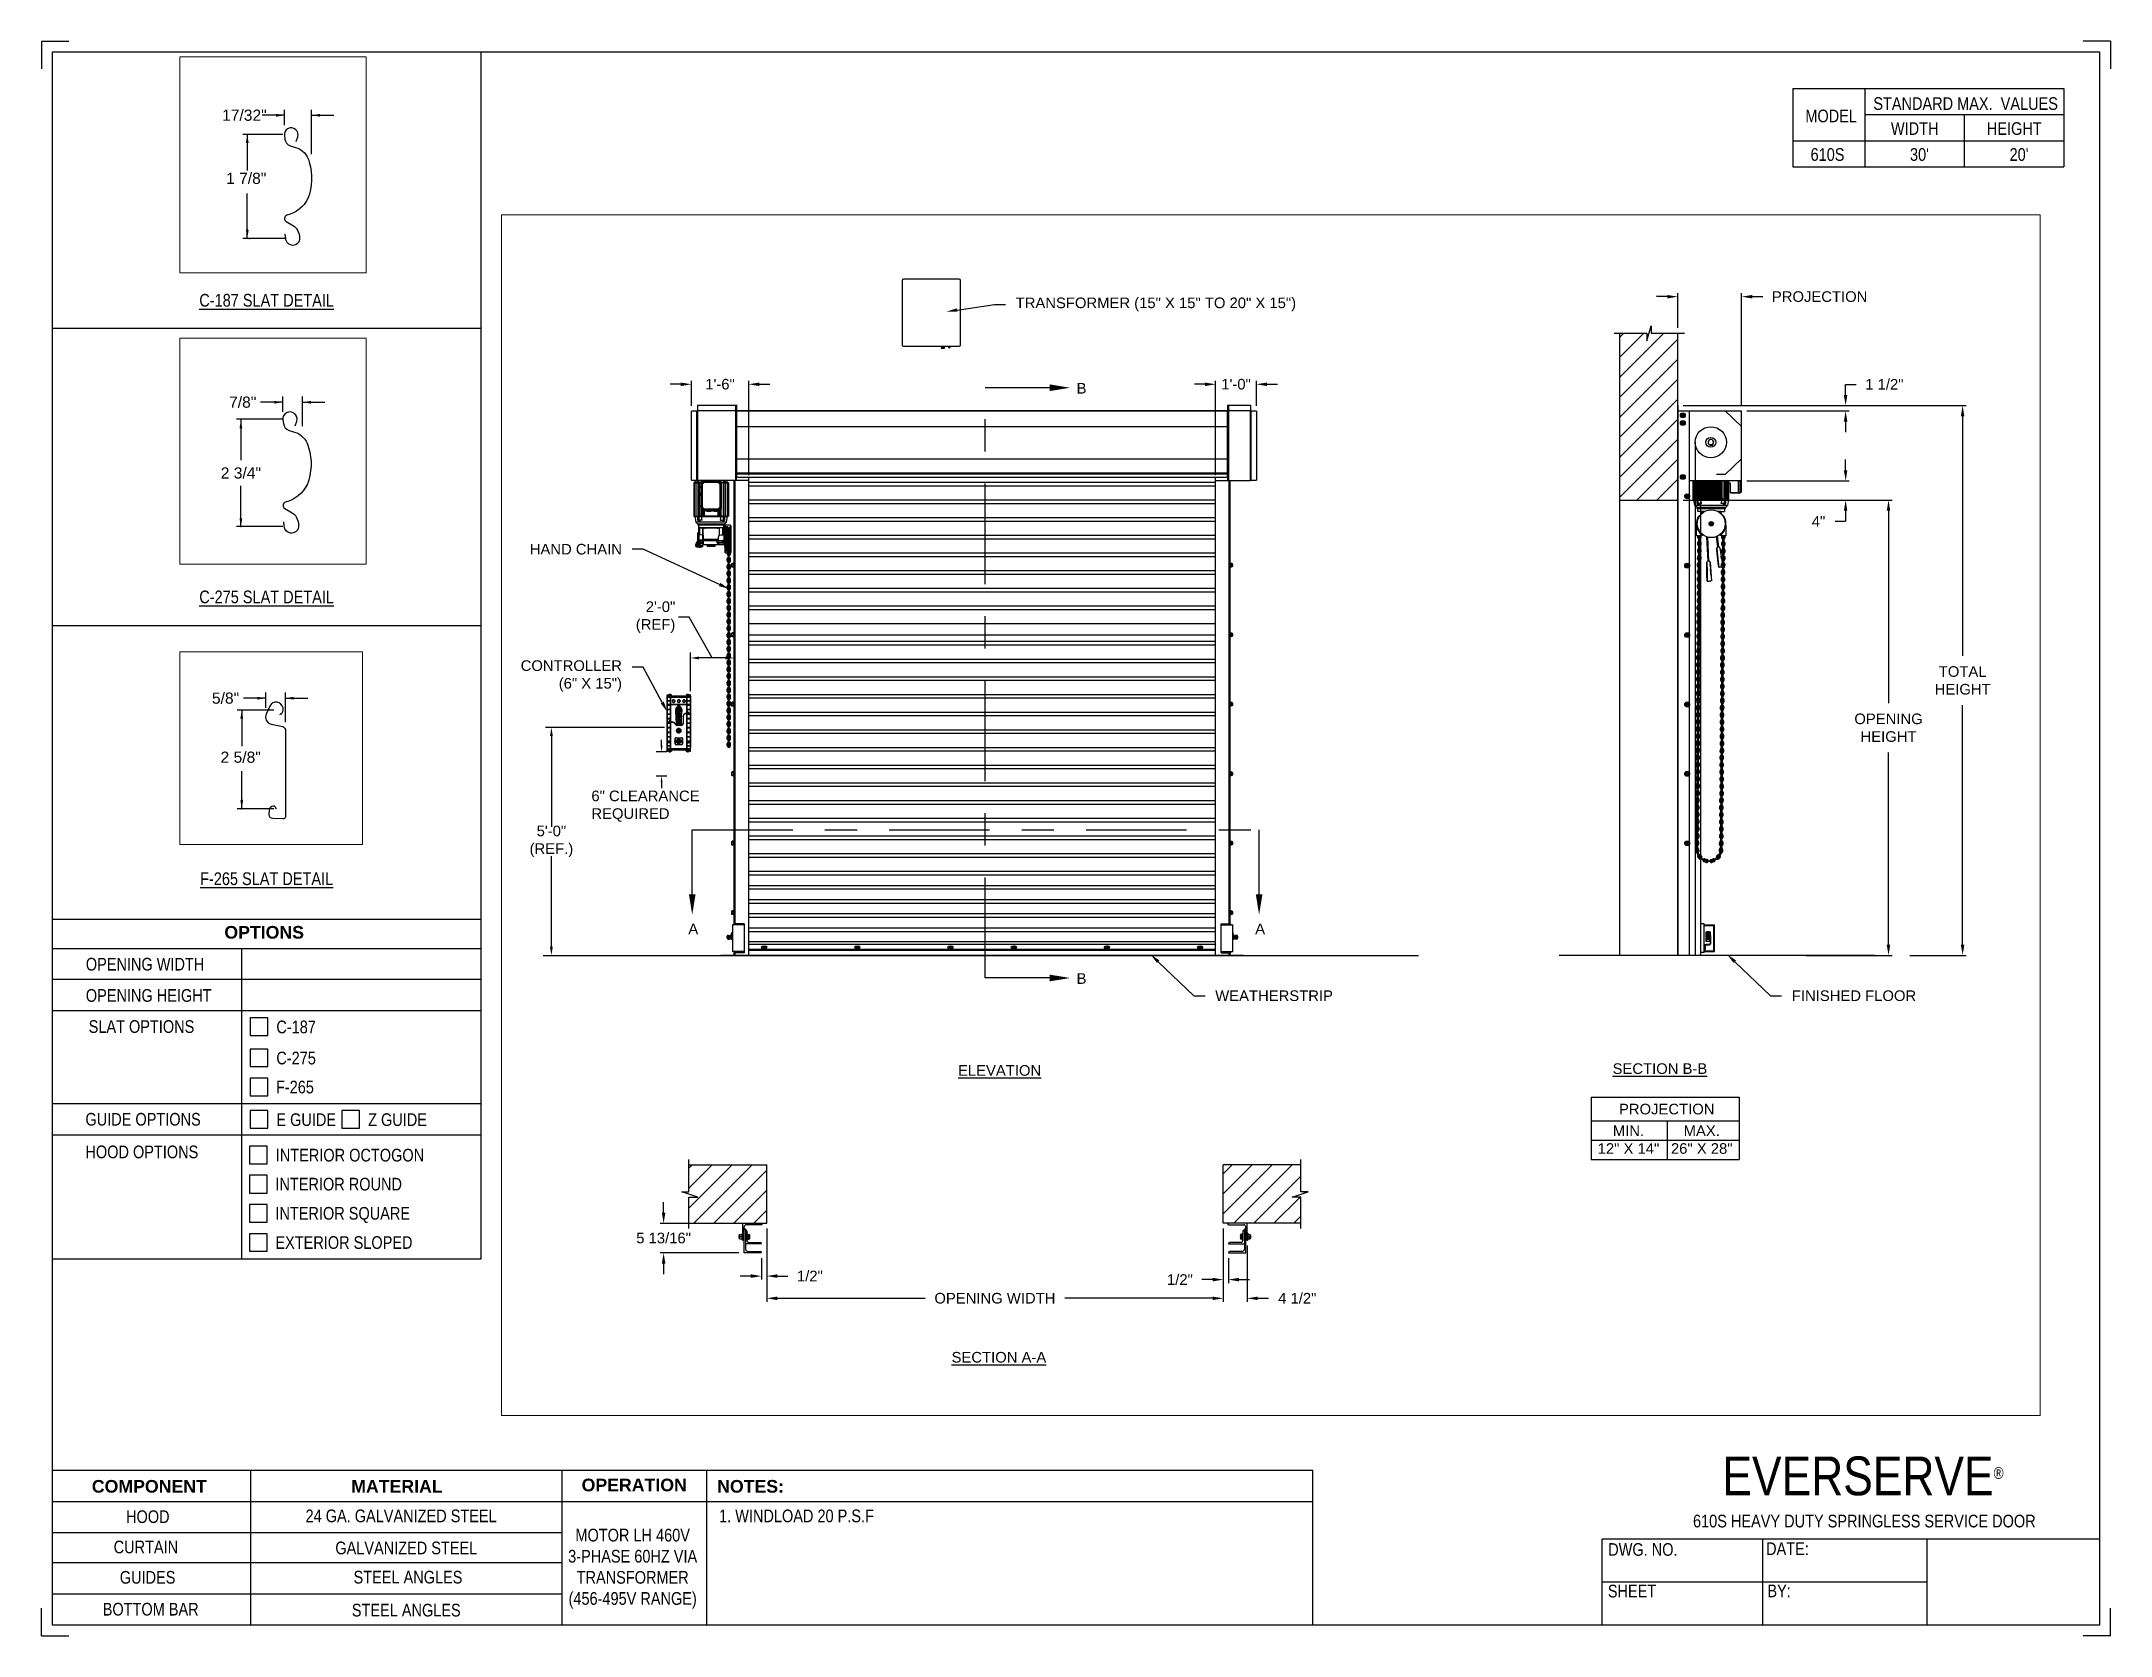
# Paper-space layout '610S LH 460V 3 PHASE' of a CAD drawing. Header units: inches. Extents: x 0.1 to 10.9, y 0.1 to 8.4.
# The model-space entities are those that its viewports show. They can reach past a viewport. Long polylines and large blocks are cut down to what shows.
import ezdxf
from ezdxf import colors
from ezdxf.entities.mleader import LeaderData, LeaderLine
from ezdxf.enums import TextEntityAlignment as Align
from ezdxf.math import Vec2, Vec3

# ---------------------------------------------------------------- set-up
doc = ezdxf.new("R2010")
doc.units = ezdxf.units.IN
doc.header["$LTSCALE"] = 0.25
doc.header["$MEASUREMENT"] = 0
doc.linetypes.add('CENTER', pattern=[2, 1.25, -0.25, 0.25, -0.25])
for name, color, linetype in [('ANNOTATIONS', 1, 'Continuous'), ('DETAILS', 4, 'Continuous'), ('MOTOR LH', 7, 'Continuous'), ('SECTION CUTS', 6, 'CENTER'), ('TITLE BLOCK', 7, 'Continuous')]:
    doc.layers.add(name, color=color, linetype=linetype)
doc.styles.add('ARIAL', font='arial.ttf', dxfattribs={"height": 0.09375})
doc.styles.add('CADdetails-DIMENSIONS', font='ARIALN.TTF', dxfattribs={"height": 2.38})
doc.styles.add('ROMANS', font='Romans', dxfattribs={"height": 0.09375})
doc.styles.get("Standard").update_dxf_attribs({"font": 'romans.shx'})
doc.dimstyles.get("Standard").update_dxf_attribs({"dimscale": 60, "dimtxt": 0.0833, "dimasz": 0.0833, "dimexe": 0.0833, "dimexo": 0.04, "dimgap": 0.09, "dimtad": 0, "dimtih": 1, "dimtoh": 1, "dimdec": 4, "dimzin": 1, "dimdsep": 46, "dimlunit": 4, "dimtxsty": 'Standard', "dimcen": 0.09, "dimclrt": 150, "dimadec": 4, "dimazin": 2, "dimtfac": 1, "dimtdec": 0, "dimtofl": 0, "dimtmove": 0, "dimatfit": 3, "dimfxl": 1, "dimtolj": 1, "dimtzin": 0, "dimlwd": -1, "dimlwe": -1, "dimarcsym": 1})
doc.dimstyles.new('STANDARD$0', dxfattribs={"dimtxt": 0.09375, "dimasz": 0.09375, "dimexe": 0.03125, "dimexo": 0.046875, "dimgap": 0.09, "dimtad": 0, "dimtih": 1, "dimtoh": 1, "dimdec": 4, "dimzin": 0, "dimdsep": 46, "dimtxsty": 'ARIAL', "dimcen": 0.09, "dimadec": 0, "dimazin": 0, "dimtfac": 1, "dimtdec": 4, "dimtofl": 0, "dimtmove": 0, "dimatfit": 1, "dimfxl": 1, "dimtolj": 1, "dimtzin": 0, "dimarcsym": 0})
pattern_1 = [(45, (96.66995, -32.78357), (-0.08838835, 0.08838835), [])]

psp = doc.layouts.new('610S LH 460V 3 PHASE')

# ---------------------------------------------------------------- texts
at = {"layer": 'TITLE BLOCK', "attachment_point": 2, "style": 'CADdetails-DIMENSIONS'}
for s, width, insert, char_height in [('MODEL', 0.28815, (9.45, 8.068), 0.0664), ('STANDARD MAX.  VALUES', 1.75949, (10.155, 8.133), 0.06641), ('WIDTH', 0.42908, (9.888, 8.002), 0.0664), ('HEIGHT', 0.42908, (10.41, 8.002), 0.0664), ('\\pxqc;610S', 0.29952, (9.431, 7.866), 0.0664)]:
    psp.add_mtext_dynamic_manual_height_columns(s, width=width, gutter_width=1.363, heights=[0], dxfattribs=dict(at, insert=insert, char_height=char_height))
at = {"layer": 'TITLE BLOCK', "style": 'CADdetails-DIMENSIONS'}
for s, insert, char_height, width, attachment_point in [("30'", (9.913, 7.866), 0.0664, 1.75949, 2), ("20'", (10.435, 7.866), 0.0664, 1.75949, 2), ('{\\LC-187 SLAT DETAIL}', (1.248, 7.102), 0.06641, 1.75949, 2), ('{\\LC-275 SLAT DETAIL}', (1.248, 5.547), 0.06641, 1.75949, 2), ('{\\LF-265 SLAT DETAIL}', (1.248, 4.07), 0.06641, 1.75949, 2), ('{\\fArial|b1|i0|c0|p34;OPTIONS}', (1.235, 3.789), 0.06641, 1.75949, 2), ('OPENING WIDTH', (0.3, 3.622), 0.06641, 1.30693, 1), ('OPENING HEIGHT', (0.3, 3.458), 0.06641, 1.30693, 1), ('SLAT OPTIONS', (0.315, 3.295), 0.06641, 0.59269, 1), ('C-187', (1.299, 3.293), 0.0664, 1.23928, 1), ('C-275', (1.299, 3.13), 0.0664, 1.53035, 1), ('F-265', (1.297, 2.978), 0.0664, 1.53035, 1), ('GUIDE OPTIONS', (0.298, 2.809), 0.06641, 1.30693, 1), ('E GUIDE', (1.299, 2.807), 0.0664, 1.23928, 1), ('Z GUIDE', (1.78, 2.807), 0.0664, 1.23928, 1), ('HOOD OPTIONS', (0.298, 2.638), 0.06641, 1.30693, 1), ('INTERIOR OCTOGON', (1.296, 2.621), 0.06641, 1.23928, 1), ('INTERIOR ROUND', (1.294, 2.469), 0.06641, 1.53035, 1), ('INTERIOR SQUARE', (1.294, 2.316), 0.06641, 1.53035, 1), ('EXTERIOR SLOPED', (1.294, 2.163), 0.06641, 1.53035, 1), ('\\A1;\\pxqc;EVERSERVE{\\H0.30337x;\\S® ^ ;}', (10.642, 1.008), 0.20312, 2.03069, 3), ('{\\fArial|b1|i0|c0|p34;COMPONENT}', (0.633, 0.885), 0.06641, 1.75949, 2), ('{\\fArial|b1|i0|c0|p34;MATERIAL}', (1.931, 0.885), 0.06641, 1.75949, 2), ('{\\fArial|b1|i0|c0|p34;OPERATION}', (3.175, 0.892), 0.06641, 1.75949, 2), ('{\\fArial|b1|i0|c0|p34;NOTES:}', (3.785, 0.885), 0.06641, 1.75949, 2), ('HOOD', (0.625, 0.726), 0.0664, 1.75949, 2), ('24 GA. GALVANIZED STEEL', (1.953, 0.73), 0.06641, 1.75949, 2), ('\\pxql;1. WINDLOAD 20 P.S.F ', (5.176, 0.73), 0.06641, 3.11182, 2), ('610S HEAVY DUTY SPRINGLESS SERVICE DOOR', (9.624, 0.703), 0.06641, 2.79915, 2), ('CURTAIN', (0.615, 0.567), 0.0664, 1.75949, 2), ('GALVANIZED STEEL', (1.98, 0.562), 0.06641, 1.75949, 2), ('\\PMOTOR LH 460V 3-PHASE 60HZ VIA TRANSFORMER (456-495V RANGE)', (3.167, 0.74), 0.06641, 0.76227, 2), ('DWG. NO.', (8.463, 0.554), 0.0664, 1.75949, 2), ('DATE:', (9.221, 0.558), 0.0664, 1.75949, 2), ('GUIDES', (0.624, 0.408), 0.0664, 1.75949, 2), ('STEEL ANGLES', (1.989, 0.409), 0.06641, 1.75949, 2), ('SHEET', (8.406, 0.336), 0.0664, 1.75949, 2), ('BY:', (9.177, 0.337), 0.0664, 1.75949, 2), ('BOTTOM BAR', (0.64, 0.241), 0.0664, 1.75949, 2), ('STEEL ANGLES', (1.98, 0.236), 0.06641, 1.75949, 2)]:
    psp.add_mtext(s, dxfattribs=dict(at, insert=insert, char_height=char_height, width=width, attachment_point=attachment_point))

msp = doc.modelspace()

# ---------------------------------------------------------------- texts
at = {"layer": 'ANNOTATIONS', "style": 'ARIAL'}
for s, p in [('1 7/8"', (269.51322, 217.05177)), ('2 5/8"', (272.65822, 217.00538))]:
    msp.add_text(s, height=0.09375, dxfattribs=at).set_placement(p)
msp.add_text('2 3/4"', height=0.09375, dxfattribs=at).set_placement((271.17105, 217.03304), align=Align.MIDDLE_CENTER)
at = {"layer": 'ANNOTATIONS', "char_height": 0.09375, "style": 'ARIAL'}
for s, insert, attachment_point in [('2\'-0"\\P(REF)', (275.03651, 223.40353), 6), ('6" CLEARANCE\\PREQUIRED', (274.29492, 221.73296), 4), ('5\'-0"\\P(REF.)', (273.94173, 221.42207), 5), ('17/32"', (269.66677, 217.62729), 5), ('7/8"', (271.18631, 217.62619), 5), ('\\A1;5/8"', (272.70021, 217.54689), 5)]:
    msp.add_mtext(s, dxfattribs=dict(at, insert=insert, attachment_point=attachment_point))
at = {"layer": 'ANNOTATIONS', "char_height": 0.09375, "attachment_point": 2, "style": 'ARIAL'}
for s, insert, width in [('{\\LELEVATION}', (277.9023, 219.44522), 3.0834986), ('{\\LSECTION B-B}', (283.73779, 219.46119), 1.3823677), ('{\\LSECTION A-A}', (277.89639, 216.91103), 1.3823677)]:
    msp.add_mtext(s, dxfattribs=dict(at, insert=insert, width=width))
for s, width, insert in [('PROJECTION ', 1.7594917, (283.79796, 219.10374)), ('MIN.\\P12" X 14" ', 0.6711642, (283.45984, 218.91175)), ('MAX.\\P26" X 28"', 0.6567117, (284.10727, 218.91175))]:
    msp.add_mtext_dynamic_manual_height_columns(s, width=width, gutter_width=1.36268, heights=[0], dxfattribs=dict(at, insert=insert))
at = {"layer": 'SECTION CUTS', "style": 'ARIAL'}
for s, p in [('B', (278.58295, 225.3786)), ('A', (275.15165, 220.60215)), ('A', (280.16118, 220.60215)), ('B', (278.58295, 220.16333))]:
    msp.add_text(s, height=0.09375, dxfattribs=at).set_placement(p)

# ---------------------------------------------------------------- blocks, each defined once
blk = doc.blocks.new('*D109')
at = {"layer": 'ANNOTATIONS', "color": 0, "lineweight": -2, "transparency": 16777216}
for p, q in [((274.933, 218.141), (274.933, 218.235)), ((275.423, 218.047), (274.902, 218.047)), ((275.598, 217.786), (274.902, 217.786)), ((274.933, 217.692), (274.933, 217.598))]:
    blk.add_line(p, q, dxfattribs=at)
at = {"layer": 'ANNOTATIONS', "color": 0, "transparency": 16777216}
for points in [[(274.918, 218.141), (274.949, 218.141), (274.933, 218.047)], [(274.918, 217.692), (274.949, 217.692), (274.933, 217.786)]]:
    blk.add_solid(points, dxfattribs=at)
at = {"layer": 'defpoints', "color": 0, "transparency": 16777216}
for p in [(275.47, 218.047), (274.933, 217.786), (275.645, 217.786)]:
    blk.add_point(p, dxfattribs=at)
at = {"layer": 'ANNOTATIONS', "color": 0, "transparency": 16777216, "insert": (274.933, 217.917), "char_height": 0.09375, "attachment_point": 5, "style": 'ARIAL'}
blk.add_mtext('\\A1;5 13/16"', dxfattribs=at)
blk = doc.blocks.new('*D110')
at = {"layer": 'ANNOTATIONS', "color": 0, "lineweight": -2, "transparency": 16777216}
for p, q in [((279.878, 218.001), (279.878, 217.519)), ((279.925, 217.739), (279.925, 217.519)), ((279.784, 217.55), (279.691, 217.55)), ((280.019, 217.55), (280.112, 217.55))]:
    blk.add_line(p, q, dxfattribs=at)
at = {"layer": 'ANNOTATIONS', "color": 0, "transparency": 16777216}
for points in [[(279.784, 217.566), (279.784, 217.534), (279.878, 217.55)], [(280.019, 217.566), (280.019, 217.534), (279.925, 217.55)]]:
    blk.add_solid(points, dxfattribs=at)
at = {"layer": 'defpoints', "color": 0, "transparency": 16777216}
for p in [(279.878, 218.047), (279.925, 217.786), (279.925, 217.55)]:
    blk.add_point(p, dxfattribs=at)
at = {"layer": 'ANNOTATIONS', "color": 0, "transparency": 16777216, "insert": (279.496, 217.55), "char_height": 0.0938, "attachment_point": 5, "style": 'ARIAL'}
blk.add_mtext('\\A1;1/2"', dxfattribs=at)
blk = doc.blocks.new('*D111')
at = {"layer": 'ANNOTATIONS', "color": 0, "lineweight": -2, "transparency": 16777216}
for p, q in [((275.845, 218.001), (275.845, 217.55)), ((275.798, 217.739), (275.798, 217.55)), ((275.704, 217.581), (275.61, 217.581)), ((275.938, 217.581), (276.032, 217.581))]:
    blk.add_line(p, q, dxfattribs=at)
at = {"layer": 'ANNOTATIONS', "color": 0, "transparency": 16777216}
for points in [[(275.704, 217.597), (275.704, 217.566), (275.798, 217.581)], [(275.938, 217.597), (275.938, 217.566), (275.845, 217.581)]]:
    blk.add_solid(points, dxfattribs=at)
at = {"layer": 'defpoints', "color": 0, "transparency": 16777216}
for p in [(275.845, 218.047), (275.798, 217.786), (275.798, 217.581)]:
    blk.add_point(p, dxfattribs=at)
at = {"layer": 'ANNOTATIONS', "color": 0, "transparency": 16777216, "insert": (276.226, 217.581), "char_height": 0.0938, "attachment_point": 5, "style": 'ARIAL'}
blk.add_mtext('\\A1;1/2"', dxfattribs=at)
blk = doc.blocks.new('*D112')
at = {"layer": 'ANNOTATIONS', "color": 0, "lineweight": -2, "transparency": 16777216}
for p, q in [((275.179, 225.271), (275.179, 225.492)), ((275.685, 224.659), (275.685, 225.492)), ((275.085, 225.461), (274.991, 225.461)), ((275.779, 225.461), (275.872, 225.461))]:
    blk.add_line(p, q, dxfattribs=at)
at = {"layer": 'ANNOTATIONS', "color": 0, "transparency": 16777216}
for points in [[(275.085, 225.476), (275.085, 225.445), (275.179, 225.461)], [(275.779, 225.476), (275.779, 225.445), (275.685, 225.461)]]:
    blk.add_solid(points, dxfattribs=at)
at = {"layer": 'defpoints', "color": 0, "transparency": 16777216}
for p in [(275.179, 225.461), (275.179, 225.224), (275.685, 224.612)]:
    blk.add_point(p, dxfattribs=at)
at = {"layer": 'ANNOTATIONS', "color": 0, "transparency": 16777216, "insert": (275.432, 225.461), "char_height": 0.0938, "attachment_point": 5, "style": 'ARIAL'}
blk.add_mtext('\\A1;1\'-6"', dxfattribs=at)
blk = doc.blocks.new('*D113')
at = {"layer": 'ANNOTATIONS', "color": 0, "lineweight": -2, "transparency": 16777216}
for p, q in [((279.811, 224.659), (279.811, 225.492)), ((280.172, 225.271), (280.172, 225.492)), ((279.718, 225.461), (279.624, 225.461)), ((280.265, 225.461), (280.359, 225.461))]:
    blk.add_line(p, q, dxfattribs=at)
at = {"layer": 'ANNOTATIONS', "color": 0, "transparency": 16777216}
for points in [[(279.718, 225.476), (279.718, 225.445), (279.811, 225.461)], [(280.265, 225.476), (280.265, 225.445), (280.172, 225.461)]]:
    blk.add_solid(points, dxfattribs=at)
at = {"layer": 'defpoints', "color": 0, "transparency": 16777216}
for p in [(279.811, 225.461), (280.172, 225.224), (279.811, 224.612)]:
    blk.add_point(p, dxfattribs=at)
at = {"layer": 'ANNOTATIONS', "color": 0, "transparency": 16777216, "insert": (279.992, 225.461), "char_height": 0.0938, "attachment_point": 5, "style": 'ARIAL'}
blk.add_mtext('\\A1;1\'-0"', dxfattribs=at)
blk = doc.blocks.new('*D114')
at = {"layer": 'ANNOTATIONS', "color": 0, "lineweight": -2, "transparency": 16777216}
for p, q in [((279.878, 218.001), (279.878, 217.353)), ((280.091, 217.851), (280.091, 217.353)), ((279.784, 217.385), (279.691, 217.385)), ((280.184, 217.385), (280.278, 217.385))]:
    blk.add_line(p, q, dxfattribs=at)
at = {"layer": 'ANNOTATIONS', "color": 0, "transparency": 16777216}
for points in [[(279.784, 217.4), (279.784, 217.369), (279.878, 217.385)], [(280.184, 217.4), (280.184, 217.369), (280.091, 217.385)]]:
    blk.add_solid(points, dxfattribs=at)
at = {"layer": 'defpoints', "color": 0, "transparency": 16777216}
for p in [(279.878, 218.047), (280.091, 217.897), (280.091, 217.385)]:
    blk.add_point(p, dxfattribs=at)
at = {"layer": 'ANNOTATIONS', "color": 0, "transparency": 16777216, "insert": (280.533, 217.385), "char_height": 0.0938, "attachment_point": 5, "style": 'ARIAL'}
blk.add_mtext('\\A1;4 1/2"', dxfattribs=at)
blk = doc.blocks.new('*D103')
at = {"layer": 'ANNOTATIONS', "color": 0, "lineweight": -2, "transparency": 16777216}
for p, q in [((275.845, 218.001), (275.845, 217.353)), ((279.878, 218.001), (279.878, 217.353)), ((275.938, 217.385), (277.245, 217.385)), ((279.784, 217.385), (278.478, 217.385))]:
    blk.add_line(p, q, dxfattribs=at)
at = {"layer": 'ANNOTATIONS', "color": 0, "transparency": 16777216}
for points in [[(275.938, 217.4), (275.938, 217.369), (275.845, 217.385)], [(279.784, 217.4), (279.784, 217.369), (279.878, 217.385)]]:
    blk.add_solid(points, dxfattribs=at)
at = {"layer": 'defpoints', "color": 0, "transparency": 16777216}
for p in [(275.845, 218.047), (279.878, 218.047), (279.878, 217.385)]:
    blk.add_point(p, dxfattribs=at)
at = {"layer": 'ANNOTATIONS', "color": 0, "transparency": 16777216, "insert": (277.861, 217.385), "char_height": 0.09375, "attachment_point": 5, "style": 'ARIAL'}
blk.add_mtext('\\A1;OPENING WIDTH', dxfattribs=at)
blk = doc.blocks.new('*D104')
at = {"layer": 'ANNOTATIONS', "color": 0, "lineweight": -2, "transparency": 16777216}
for p, q in [((283.802, 226.235), (283.708, 226.235)), ((283.896, 225.96), (283.896, 226.266)), ((284.46, 225.272), (284.46, 226.266)), ((284.554, 226.235), (284.647, 226.235))]:
    blk.add_line(p, q, dxfattribs=at)
at = {"layer": 'ANNOTATIONS', "color": 0, "transparency": 16777216}
for points in [[(283.802, 226.25), (283.802, 226.219), (283.896, 226.235)], [(284.554, 226.25), (284.554, 226.219), (284.46, 226.235)]]:
    blk.add_solid(points, dxfattribs=at)
at = {"layer": 'defpoints', "color": 0, "transparency": 16777216}
for p in [(284.46, 226.235), (283.896, 225.913), (284.46, 225.225)]:
    blk.add_point(p, dxfattribs=at)
at = {"layer": 'ANNOTATIONS', "color": 0, "transparency": 16777216, "insert": (285.149, 226.235), "char_height": 0.09375, "attachment_point": 5, "style": 'ARIAL'}
blk.add_mtext('\\A1;PROJECTION ', dxfattribs=at)
blk = doc.blocks.new('*D105')
at = {"layer": 'ANNOTATIONS', "color": 0, "lineweight": -2, "transparency": 16777216}
for p, q in [((283.943, 224.437), (285.789, 224.437)), ((285.758, 224.343), (285.758, 222.643)), ((285.758, 220.509), (285.758, 222.208)), ((285.027, 220.415), (285.789, 220.415))]:
    blk.add_line(p, q, dxfattribs=at)
at = {"layer": 'ANNOTATIONS', "color": 0, "transparency": 16777216}
for points in [[(285.742, 224.343), (285.773, 224.343), (285.758, 224.437)], [(285.742, 220.509), (285.773, 220.509), (285.758, 220.415)]]:
    blk.add_solid(points, dxfattribs=at)
at = {"layer": 'defpoints', "color": 0, "transparency": 16777216}
for p in [(283.896, 224.437), (284.98, 220.415), (285.758, 220.415)]:
    blk.add_point(p, dxfattribs=at)
at = {"layer": 'ANNOTATIONS', "color": 0, "transparency": 16777216, "insert": (285.758, 222.426), "char_height": 0.09375, "attachment_point": 5, "style": 'ARIAL'}
blk.add_mtext('\\A1;OPENING\\PHEIGHT', dxfattribs=at)
blk = doc.blocks.new('*D106')
at = {"layer": 'ANNOTATIONS', "color": 0, "lineweight": -2, "transparency": 16777216}
for p, q in [((283.943, 225.273), (286.444, 225.273)), ((286.413, 225.179), (286.413, 223.061)), ((286.413, 220.509), (286.413, 222.626)), ((285.947, 220.415), (286.444, 220.415))]:
    blk.add_line(p, q, dxfattribs=at)
at = {"layer": 'ANNOTATIONS', "color": 0, "transparency": 16777216}
for points in [[(286.397, 225.179), (286.428, 225.179), (286.413, 225.273)], [(286.397, 220.509), (286.428, 220.509), (286.413, 220.415)]]:
    blk.add_solid(points, dxfattribs=at)
at = {"layer": 'defpoints', "color": 0, "transparency": 16777216}
for p in [(283.896, 225.273), (285.901, 220.415), (286.413, 220.415)]:
    blk.add_point(p, dxfattribs=at)
at = {"layer": 'ANNOTATIONS', "color": 0, "transparency": 16777216, "insert": (286.413, 222.844), "char_height": 0.0938, "attachment_point": 5, "style": 'ARIAL'}
blk.add_mtext('\\A1;TOTAL\\PHEIGHT', dxfattribs=at)
blk = doc.blocks.new('*D107')
at = {"layer": 'ANNOTATIONS', "color": 0, "lineweight": -2, "transparency": 16777216}
for p, q in [((285.379, 224.701), (285.379, 224.795)), ((284.505, 224.608), (285.41, 224.608)), ((284.505, 224.437), (285.41, 224.437)), ((285.379, 224.343), (285.379, 224.249)), ((285.379, 224.249), (285.285, 224.249))]:
    blk.add_line(p, q, dxfattribs=at)
at = {"layer": 'ANNOTATIONS', "color": 0, "transparency": 16777216}
for points in [[(285.363, 224.701), (285.394, 224.701), (285.379, 224.608)], [(285.363, 224.343), (285.394, 224.343), (285.379, 224.437)]]:
    blk.add_solid(points, dxfattribs=at)
at = {"layer": 'defpoints', "color": 0, "transparency": 16777216}
for p in [(284.458, 224.608), (284.458, 224.437), (285.379, 224.437)]:
    blk.add_point(p, dxfattribs=at)
at = {"layer": 'ANNOTATIONS', "color": 0, "transparency": 16777216, "insert": (285.139, 224.249), "char_height": 0.0938, "attachment_point": 5, "style": 'ARIAL'}
blk.add_mtext('\\A1;4"', dxfattribs=at)
blk = doc.blocks.new('*D108')
at = {"layer": 'ANNOTATIONS', "color": 0, "lineweight": -2, "transparency": 16777216}
for p, q in [((285.379, 225.366), (285.379, 225.46)), ((285.379, 225.46), (285.472, 225.46)), ((284.507, 225.273), (285.41, 225.273)), ((284.507, 225.225), (285.41, 225.225)), ((285.379, 225.131), (285.379, 225.038))]:
    blk.add_line(p, q, dxfattribs=at)
at = {"layer": 'ANNOTATIONS', "color": 0, "transparency": 16777216}
for points in [[(285.363, 225.366), (285.394, 225.366), (285.379, 225.273)], [(285.363, 225.131), (285.394, 225.131), (285.379, 225.225)]]:
    blk.add_solid(points, dxfattribs=at)
at = {"layer": 'defpoints', "color": 0, "transparency": 16777216}
for p in [(284.46, 225.273), (284.46, 225.225), (285.379, 225.273)]:
    blk.add_point(p, dxfattribs=at)
at = {"layer": 'ANNOTATIONS', "color": 0, "transparency": 16777216, "insert": (285.721, 225.46), "char_height": 0.0938, "attachment_point": 5, "style": 'ARIAL'}
blk.add_mtext('\\A1;1 1/2"', dxfattribs=at)

# ---------------------------------------------------------------- dimensions: what is measured, and where the dimension line sits
at = {"layer": 'ANNOTATIONS'}
dim = msp.add_linear_dim(base=(284.45987, 226.23467), p1=(283.89599, 225.91347), p2=(284.45987, 225.22508), text='PROJECTION ', dimstyle='STANDARD$0', dxfattribs=at)
dim.commit()
dim.dimension.update_dxf_attribs({"geometry": '*D104', "text_midpoint": (285.14898, 226.23467)})
for base, p1, p2, angle, text, picture, middle in [((275.179, 225.46051), (275.68494, 224.61169), (275.179, 225.22384), 180, '1\'-6"', '*D112', (275.43197, 225.46051)), ((279.81144, 225.46051), (280.17164, 225.22422), (279.81144, 224.61169), 180, '1\'-0"', '*D113', (279.99154, 225.46051)), ((274.93339, 217.78574), (275.46974, 218.04741), (275.64474, 217.78574), 90, '5 13/16"', '*D109', (274.93339, 217.91658)), ((275.79787, 217.58132), (275.84474, 218.04742), (275.79787, 217.78574), 180, '1/2"', '*D111', (276.22632, 217.58132))]:
    dim = msp.add_linear_dim(base=base, p1=p1, p2=p2, angle=angle, text=text, dimstyle='STANDARD$0', dxfattribs=at)
    dim.commit()
    dim.dimension.update_dxf_attribs({"geometry": picture, "text_midpoint": middle, "dimtype": 160})
for base, p1, p2, text, picture, middle in [((285.37854, 225.27272), (284.45987, 225.22508), (284.45987, 225.27272), '1 1/2"', '*D108', (285.72098, 225.46022)), ((286.41256, 220.41511), (283.89599, 225.27272), (285.90052, 220.41511), 'TOTAL\\PHEIGHT', '*D106', (286.41256, 222.84392)), ((285.37854, 224.43674), (284.45774, 224.60767), (284.45774, 224.43674), '4"', '*D107', (285.13903, 224.24924)), ((285.75758, 220.41511), (283.89599, 224.43674), (284.98018, 220.41511), 'OPENING\\PHEIGHT', '*D105', (285.75758, 222.42592))]:
    dim = msp.add_linear_dim(base=base, p1=p1, p2=p2, angle=90, text=text, dimstyle='STANDARD$0', dxfattribs=at)
    dim.commit()
    dim.dimension.update_dxf_attribs({"geometry": picture, "text_midpoint": middle})
dim = msp.add_aligned_dim(p1=(275.84474, 218.04742), p2=(279.87807, 218.04742), distance=-0.6628, text='OPENING WIDTH', dimstyle='STANDARD$0', dxfattribs=at)
dim.commit()
dim.dimension.update_dxf_attribs({"geometry": '*D103', "text_midpoint": (277.86141, 217.38462)})
for base, p2, text, picture, middle in [((279.92495, 217.55007), (279.92495, 217.78574), '1/2"', '*D110', (279.4965, 217.55007)), ((280.09057, 217.38462), (280.09057, 217.89742), '4 1/2"', '*D114', (280.53306, 217.38462))]:
    dim = msp.add_linear_dim(base=base, p1=(279.87807, 218.04742), p2=p2, text=text, dimstyle='STANDARD$0', dxfattribs=at)
    dim.commit()
    dim.dimension.update_dxf_attribs({"geometry": picture, "text_midpoint": middle, "dimtype": 160})

# ---------------------------------------------------------------- hatches: boundary and pattern name
at = {"layer": 'MOTOR LH'}
h = msp.add_hatch(dxfattribs=at)
h.set_pattern_fill('ANSI31', color=256, style=0)
h.set_pattern_definition(pattern_1)
h.paths.add_polyline_path([(283.38036, 224.43674), (283.89599, 224.43674), (283.89599, 225.91347), (283.65949, 225.91347), (283.65949, 225.97813), (283.62108, 225.84477), (283.62108, 225.91347), (283.38036, 225.91347)])
h = msp.add_hatch(dxfattribs=at)
h.set_pattern_fill('ANSI31', color=256, style=0)
h.set_pattern_definition(pattern_1)
h.paths.add_polyline_path([(275.84474, 218.56305), (275.15724, 218.56305), (275.15724, 218.32585), (275.09314, 218.32585), (275.23521, 218.27894), (275.15724, 218.27894), (275.15724, 218.04742), (275.84474, 218.04742), (275.84474, 218.20993)])
h = msp.add_hatch(dxfattribs=at)
h.set_pattern_fill('ANSI31', color=256, style=0)
h.set_pattern_definition(pattern_1)
h.paths.add_polyline_path([(280.62968, 218.32585), (280.56557, 218.32585), (280.56557, 218.56305), (279.87807, 218.56305), (279.87807, 218.04742), (279.89625, 218.04742), (280.56557, 218.04742), (280.56557, 218.27894), (280.48761, 218.27894)])

# ---------------------------------------------------------------- linework, layer by layer
at = {"layer": 'ANNOTATIONS'}
for p, q in [((275.16968, 222.74794), (275.16968, 223.08974)), ((275.47939, 223.04261), (275.24734, 223.04261)), ((274.94158, 222.42941), (273.89063, 222.42941)), ((273.94173, 222.35175), (273.94173, 221.55133)), ((274.96256, 222.21402), (274.86829, 222.21402)), ((274.91542, 222.26716), (274.91542, 222.3203)), ((274.96256, 221.99872), (274.86829, 221.99872)), ((274.91542, 221.94558), (274.91542, 221.89244)), ((273.94173, 220.49278), (273.94173, 221.2928)), ((283.12927, 219.16317), (283.12927, 218.6118)), ((283.12927, 219.16317), (284.43704, 219.16317)), ((284.43704, 219.16317), (284.43704, 218.6118)), ((283.12927, 218.9517), (284.43704, 218.9517)), ((283.80213, 218.9517), (283.80213, 218.6118)), ((283.12927, 218.78175), (284.43704, 218.78175)), ((283.12927, 218.6118), (284.43704, 218.6118)), ((270.00362, 217.54554), (270.00362, 217.67417)), ((270.231, 217.3), (270.231, 217.67417)), ((271.52317, 217.54444), (271.52317, 217.67306)), ((271.68768, 217.42608), (271.68768, 217.67306)), ((270.00362, 217.62729), (269.81612, 217.62729)), ((270.231, 217.62729), (270.4185, 217.62729)), ((271.52234, 217.48306), (271.13441, 217.48306)), ((271.17105, 217.48306), (271.17105, 217.14004)), ((271.52317, 217.62619), (271.33567, 217.62619)), ((271.68768, 217.62619), (271.87518, 217.62619)), ((273.03706, 217.54689), (272.84956, 217.54689)), ((273.03706, 217.46513), (273.03706, 217.59376)), ((273.20158, 217.34678), (273.20158, 217.59376)), ((273.20158, 217.54689), (273.38908, 217.54689)), ((269.99009, 217.46623), (269.65259, 217.46623)), ((269.69106, 217.46623), (269.69106, 217.16466)), ((273.10539, 217.44645), (272.79759, 217.44645)), ((272.83606, 217.44645), (272.83606, 217.14489)), ((269.69106, 216.59435), (269.69106, 216.97154)), ((271.17105, 216.58302), (271.17105, 216.92604)), ((272.83606, 216.61924), (272.83606, 216.93393)), ((273.10539, 216.61924), (272.79759, 216.61924)), ((270.01821, 216.59435), (269.65259, 216.59435)), ((271.52234, 216.58302), (271.13441, 216.58302))]:
    msp.add_line(p, q, dxfattribs=at)
for p in [(273.16576, 217.41494), (269.69106, 216.66885), (272.83606, 216.69374), (272.83606, 216.61924), (269.70884, 216.59435), (271.17105, 216.58302)]:
    msp.add_point(p, dxfattribs=at)
for points in [[(275.24734, 223.02967), (275.24734, 223.05556), (275.16968, 223.04261)], [(275.47939, 223.02967), (275.47939, 223.05556), (275.55705, 223.04261)], [(273.95467, 222.35175), (273.92878, 222.35175), (273.94173, 222.42941)], [(274.92428, 222.26716), (274.90657, 222.26716), (274.91542, 222.21402)], [(274.92428, 221.94558), (274.90657, 221.94558), (274.91542, 221.99872)], [(273.95467, 220.49278), (273.92878, 220.49278), (273.94173, 220.41511)], [(269.9333, 217.61557), (269.9333, 217.63901), (270.00362, 217.62729)], [(270.30132, 217.63901), (270.30132, 217.61557), (270.231, 217.62729)], [(271.45285, 217.61447), (271.45285, 217.63791), (271.52317, 217.62619)], [(271.758, 217.63791), (271.758, 217.61447), (271.68768, 217.62619)], [(272.96674, 217.53517), (272.96674, 217.55861), (273.03706, 217.54689)], [(273.2719, 217.55861), (273.2719, 217.53517), (273.20158, 217.54689)], [(269.70278, 217.39591), (269.67934, 217.39591), (269.69106, 217.46623)], [(271.18277, 217.40696), (271.15933, 217.40696), (271.17105, 217.47728)], [(272.84778, 217.37613), (272.82434, 217.37613), (272.83606, 217.44645)], [(269.70278, 216.66467), (269.67934, 216.66467), (269.69106, 216.59435)], [(271.18277, 216.65334), (271.15933, 216.65334), (271.17105, 216.58302)], [(272.84778, 216.68956), (272.82434, 216.68956), (272.83606, 216.61924)]]:
    msp.add_solid(points, dxfattribs=at)
at = {"layer": 'DETAILS'}
for points in [[(270.10169, 217.40811), (270.11424, 217.44643, 1.25136537), (270.00237, 217.45699), (270.00617, 217.42754, 0.28712033), (270.05192, 217.37182), (270.12363, 217.34773, -0.22337537), (270.21126, 217.23299, -0.17060067), (270.19896, 216.92947, -0.22026111), (270.02283, 216.78827, 0.64862145), (270.01694, 216.73683), (270.07855, 216.7004, -0.11918191), (270.1098, 216.67003, -0.14967798), (270.12885, 216.58828), (270.1287, 216.58656, -0.533076), (270.04822, 216.54218, -0.02656611), (270.03291, 216.55167, -0.19330383), (270.0134, 216.59429), (270.00991, 216.62935)], [(271.62598, 217.42781), (271.63893, 217.46736, 1.25136537), (271.5235, 217.47825), (271.52742, 217.44787, 0.28712033), (271.57463, 217.39037), (271.64862, 217.36551, -0.22337537), (271.73904, 217.24712, -0.17060067), (271.72635, 216.93393, -0.22026111), (271.54461, 216.78823, 0.64862142), (271.53854, 216.73516), (271.60211, 216.69758, -0.11918191), (271.63435, 216.66624, -0.14967798), (271.65401, 216.58189), (271.65385, 216.58011, -0.533076), (271.57081, 216.53431, -0.02656611), (271.55501, 216.5441, -0.19330383), (271.53488, 216.58808), (271.53129, 216.62426)], [(273.15539, 217.40975, 0.33746117), (273.18232, 217.44781), (273.182, 217.46569, 0.73725505), (273.07185, 217.48055), (273.04104, 217.41413, 0.47976839), (273.08285, 217.32981), (273.18127, 217.30824, -0.21720182), (273.20158, 217.28428), (273.20158, 216.54957, -0.36619075), (273.18184, 216.53415), (273.09718, 216.53687, -0.41028649), (273.06591, 216.57038), (273.06785, 216.60768, -0.37745755), (273.10168, 216.644, -0.31905635), (273.11356, 216.63852), (273.12463, 216.61924)]]:
    msp.add_lwpolyline(points, format="xyb", dxfattribs=at)
at = {"layer": 'MOTOR LH'}
for p, q in [((277.04161, 226.37672), (277.04161, 225.80912)), ((277.54502, 226.3892), (277.05409, 226.3892)), ((277.5575, 225.80912), (277.5575, 226.37672)), ((283.33398, 225.91347), (283.62108, 225.91347)), ((283.38036, 225.91347), (283.38036, 220.41511)), ((283.62108, 225.84477), (283.65949, 225.97813)), ((283.62108, 225.91347), (283.62108, 225.84477)), ((283.65949, 225.97813), (283.65949, 225.91347)), ((283.65949, 225.91347), (283.95469, 225.91347)), ((283.89599, 220.41511), (283.89599, 225.91347)), ((277.05409, 225.79665), (277.54502, 225.79665)), ((277.38751, 225.78752), (277.38718, 225.78733)), ((277.38718, 225.78733), (277.38751, 225.78714)), ((277.38718, 225.78733), (277.41646, 225.78733)), ((277.38751, 225.78669), (277.38718, 225.7865)), ((277.38718, 225.7865), (277.38751, 225.78631)), ((277.38718, 225.7865), (277.41646, 225.7865)), ((277.38751, 225.78586), (277.38718, 225.78567)), ((277.38718, 225.78567), (277.38751, 225.78548)), ((277.38718, 225.78567), (277.41646, 225.78567)), ((277.38751, 225.78503), (277.38718, 225.78484)), ((277.38718, 225.78484), (277.38751, 225.78464)), ((277.38718, 225.78484), (277.41646, 225.78484)), ((277.38751, 225.7842), (277.38718, 225.784)), ((277.38718, 225.784), (277.38751, 225.78381)), ((277.38718, 225.784), (277.41646, 225.784)), ((277.38751, 225.78336), (277.38718, 225.78317)), ((277.38718, 225.78317), (277.38751, 225.78298)), ((277.38718, 225.78317), (277.41646, 225.78317)), ((277.38751, 225.78253), (277.38718, 225.78234)), ((277.38718, 225.78234), (277.38751, 225.78215)), ((277.38718, 225.78234), (277.41646, 225.78234)), ((277.38751, 225.7817), (277.38718, 225.78151)), ((277.38718, 225.78151), (277.38751, 225.78132)), ((277.38718, 225.78151), (277.41646, 225.78151)), ((277.38751, 225.79665), (277.38751, 225.78752)), ((277.41612, 225.78752), (277.38751, 225.78752)), ((277.38751, 225.78714), (277.38751, 225.78669)), ((277.38751, 225.78714), (277.41612, 225.78714)), ((277.41612, 225.78669), (277.38751, 225.78669)), ((277.38751, 225.78631), (277.38751, 225.78586)), ((277.38751, 225.78631), (277.41612, 225.78631)), ((277.41612, 225.78586), (277.38751, 225.78586)), ((277.38751, 225.78548), (277.38751, 225.78503)), ((277.38751, 225.78548), (277.41612, 225.78548)), ((277.41612, 225.78503), (277.38751, 225.78503)), ((277.38751, 225.78464), (277.38751, 225.7842)), ((277.38751, 225.78464), (277.41612, 225.78464)), ((277.41612, 225.7842), (277.38751, 225.7842)), ((277.38751, 225.78381), (277.38751, 225.78336)), ((277.38751, 225.78381), (277.41612, 225.78381)), ((277.41612, 225.78336), (277.38751, 225.78336)), ((277.38751, 225.78298), (277.38751, 225.78253)), ((277.38751, 225.78298), (277.41612, 225.78298)), ((277.41612, 225.78253), (277.38751, 225.78253)), ((277.38751, 225.78215), (277.38751, 225.7817)), ((277.38751, 225.78215), (277.41612, 225.78215)), ((277.41612, 225.7817), (277.38751, 225.7817)), ((277.38751, 225.78132), (277.38751, 225.77901)), ((277.38751, 225.78132), (277.41612, 225.78132)), ((277.41612, 225.77901), (277.38751, 225.77901)), ((277.41612, 225.78752), (277.41612, 225.79665)), ((277.41646, 225.78733), (277.41612, 225.78752)), ((277.41612, 225.78714), (277.41646, 225.78733)), ((277.41612, 225.78669), (277.41612, 225.78714)), ((277.41646, 225.7865), (277.41612, 225.78669)), ((277.41612, 225.78631), (277.41646, 225.7865)), ((277.41612, 225.78586), (277.41612, 225.78631)), ((277.41646, 225.78567), (277.41612, 225.78586)), ((277.41612, 225.78548), (277.41646, 225.78567)), ((277.41612, 225.78503), (277.41612, 225.78548)), ((277.41646, 225.78484), (277.41612, 225.78503)), ((277.41612, 225.78464), (277.41646, 225.78484)), ((277.41612, 225.7842), (277.41612, 225.78464)), ((277.41646, 225.784), (277.41612, 225.7842)), ((277.41612, 225.78381), (277.41646, 225.784)), ((277.41612, 225.78336), (277.41612, 225.78381)), ((277.41646, 225.78317), (277.41612, 225.78336)), ((277.41612, 225.78298), (277.41646, 225.78317)), ((277.41612, 225.78253), (277.41612, 225.78298)), ((277.41646, 225.78234), (277.41612, 225.78253)), ((277.41612, 225.78215), (277.41646, 225.78234)), ((277.41612, 225.7817), (277.41612, 225.78215)), ((277.41646, 225.78151), (277.41612, 225.7817)), ((277.41612, 225.78132), (277.41646, 225.78151)), ((277.41612, 225.77901), (277.41612, 225.78132)), ((277.45083, 225.79118), (277.4505, 225.79099)), ((277.4505, 225.79099), (277.45083, 225.7908)), ((277.4505, 225.79099), (277.4658, 225.79099)), ((277.45083, 225.79052), (277.4505, 225.79033)), ((277.4505, 225.79033), (277.45083, 225.79013)), ((277.4505, 225.79033), (277.4658, 225.79033)), ((277.45083, 225.78985), (277.4505, 225.78966)), ((277.4505, 225.78966), (277.45083, 225.78947)), ((277.4505, 225.78966), (277.4658, 225.78966)), ((277.45083, 225.78919), (277.4505, 225.78899)), ((277.4505, 225.78899), (277.45083, 225.7888)), ((277.4505, 225.78899), (277.4658, 225.78899)), ((277.45083, 225.78852), (277.4505, 225.78833)), ((277.4505, 225.78833), (277.45083, 225.78814)), ((277.4505, 225.78833), (277.4658, 225.78833)), ((277.45083, 225.78786), (277.4505, 225.78766)), ((277.4505, 225.78766), (277.45083, 225.78747)), ((277.4505, 225.78766), (277.4658, 225.78766)), ((277.45083, 225.78719), (277.4505, 225.787)), ((277.4505, 225.787), (277.45083, 225.78681)), ((277.4505, 225.787), (277.4658, 225.787)), ((277.45083, 225.78652), (277.4505, 225.78633)), ((277.4505, 225.78633), (277.45083, 225.78614)), ((277.4505, 225.78633), (277.4658, 225.78633)), ((277.45083, 225.79665), (277.45083, 225.79118)), ((277.45083, 225.79118), (277.46547, 225.79118)), ((277.45083, 225.7908), (277.45083, 225.79052)), ((277.45083, 225.7908), (277.46547, 225.7908)), ((277.45083, 225.79052), (277.46547, 225.79052)), ((277.45083, 225.79013), (277.45083, 225.78985)), ((277.45083, 225.79013), (277.46547, 225.79013)), ((277.45083, 225.78985), (277.46547, 225.78985)), ((277.45083, 225.78947), (277.45083, 225.78919)), ((277.45083, 225.78947), (277.46547, 225.78947)), ((277.45083, 225.78919), (277.46547, 225.78919)), ((277.45083, 225.7888), (277.45083, 225.78852)), ((277.45083, 225.7888), (277.46547, 225.7888)), ((277.45083, 225.78852), (277.46547, 225.78852)), ((277.45083, 225.78814), (277.45083, 225.78786)), ((277.45083, 225.78814), (277.46547, 225.78814)), ((277.45083, 225.78786), (277.46547, 225.78786)), ((277.45083, 225.78747), (277.45083, 225.78719)), ((277.45083, 225.78747), (277.46547, 225.78747)), ((277.45083, 225.78719), (277.46547, 225.78719)), ((277.45083, 225.78681), (277.45083, 225.78652)), ((277.45083, 225.78681), (277.46547, 225.78681)), ((277.45083, 225.78652), (277.46547, 225.78652)), ((277.45083, 225.78614), (277.45083, 225.78467)), ((277.45083, 225.78614), (277.46547, 225.78614)), ((277.46547, 225.78467), (277.45083, 225.78467)), ((277.46547, 225.79118), (277.46547, 225.79665)), ((277.4658, 225.79099), (277.46547, 225.79118)), ((277.46547, 225.7908), (277.4658, 225.79099)), ((277.46547, 225.79052), (277.46547, 225.7908)), ((277.4658, 225.79033), (277.46547, 225.79052)), ((277.46547, 225.79013), (277.4658, 225.79033)), ((277.46547, 225.78985), (277.46547, 225.79013)), ((277.4658, 225.78966), (277.46547, 225.78985)), ((277.46547, 225.78947), (277.4658, 225.78966)), ((277.46547, 225.78919), (277.46547, 225.78947)), ((277.4658, 225.78899), (277.46547, 225.78919)), ((277.46547, 225.7888), (277.4658, 225.78899)), ((277.46547, 225.78852), (277.46547, 225.7888)), ((277.4658, 225.78833), (277.46547, 225.78852)), ((277.46547, 225.78814), (277.4658, 225.78833)), ((277.46547, 225.78786), (277.46547, 225.78814)), ((277.4658, 225.78766), (277.46547, 225.78786)), ((277.46547, 225.78747), (277.4658, 225.78766)), ((277.46547, 225.78719), (277.46547, 225.78747)), ((277.4658, 225.787), (277.46547, 225.78719)), ((277.46547, 225.78681), (277.4658, 225.787)), ((277.46547, 225.78652), (277.46547, 225.78681)), ((277.4658, 225.78633), (277.46547, 225.78652)), ((277.46547, 225.78614), (277.4658, 225.78633)), ((277.46547, 225.78467), (277.46547, 225.78614)), ((275.23015, 225.22384), (275.179, 225.22384)), ((275.22695, 224.61339), (275.22695, 225.22384)), ((275.23015, 225.22384), (275.23015, 224.61339)), ((275.23096, 225.22384), (275.23096, 224.61339)), ((275.23266, 225.27751), (275.23266, 224.61339)), ((275.23266, 225.22956), (275.55705, 225.22956)), ((275.57199, 225.22635), (275.23266, 225.22635)), ((275.55705, 225.22635), (275.55705, 225.22981)), ((275.55705, 225.22981), (275.57625, 225.22981)), ((275.56558, 225.22635), (275.56558, 225.22981)), ((275.57199, 225.22981), (275.57199, 225.27751)), ((275.57199, 224.61088), (275.57199, 225.22635)), ((275.57625, 225.22555), (275.57199, 225.22555)), ((275.57625, 225.27829), (275.57625, 225.22981)), ((275.57625, 225.23034), (279.9159, 225.23034)), ((275.57625, 225.22688), (275.57625, 224.63674)), ((275.57625, 225.22688), (279.9159, 225.22688)), ((279.9159, 225.27829), (279.9159, 225.22981)), ((279.93932, 225.22981), (279.9159, 225.22981)), ((279.9159, 224.63674), (279.9159, 225.22688)), ((279.92439, 225.22555), (279.9159, 225.22555)), ((279.92439, 225.27751), (279.92439, 225.22981)), ((280.11835, 225.22635), (279.92439, 225.22635)), ((279.92439, 225.22635), (279.92439, 224.61169)), ((279.9308, 225.22635), (279.9308, 225.22981)), ((279.93932, 225.22635), (279.93932, 225.22981)), ((279.93932, 225.22956), (280.11835, 225.22956)), ((280.11835, 225.27751), (280.11835, 224.61462)), ((280.17164, 225.22422), (280.11835, 225.22422)), ((280.12048, 224.61462), (280.12048, 225.22422)), ((280.12369, 225.22422), (280.12369, 224.61462)), ((283.89599, 225.21912), (283.89781, 225.21912)), ((283.89679, 225.27272), (283.89679, 225.22375)), ((283.89731, 225.22482), (283.89781, 225.22482)), ((283.89781, 220.41779), (283.89781, 225.22508)), ((283.89781, 225.22508), (284.45987, 225.22508)), ((283.89892, 225.22588), (283.89892, 225.27272)), ((283.89892, 225.22588), (283.89973, 225.22588)), ((283.89973, 225.22588), (283.89973, 225.27272)), ((283.94442, 225.19918), (283.94496, 225.20084)), ((283.94442, 225.13105), (283.94496, 225.13271)), ((283.94619, 225.19816), (283.9471, 225.19995)), ((283.94619, 225.13003), (283.9471, 225.13182)), ((283.95317, 225.19413), (283.95317, 225.19413)), ((283.95317, 225.17938), (283.95317, 225.17938)), ((283.95317, 225.126), (283.95317, 225.126)), ((284.00001, 220.41779), (284.00001, 225.22508)), ((284.31539, 225.22508), (284.45987, 225.08749)), ((284.45987, 224.52597), (284.45987, 225.22508)), ((275.57625, 225.08749), (279.9159, 225.08749)), ((283.89781, 225.03994), (283.89599, 225.03994)), ((283.95317, 225.11125), (283.95317, 225.11125)), ((284.05004, 224.94831), (284.05004, 220.41511)), ((284.21001, 224.95594), (284.20983, 224.95569)), ((284.21101, 224.94905), (284.21125, 224.94888)), ((275.57625, 224.80124), (279.9159, 224.80124)), ((284.18459, 224.92965), (284.19634, 224.93172)), ((284.18666, 224.91791), (284.18459, 224.92965)), ((284.19841, 224.91998), (284.18666, 224.91791)), ((284.19634, 224.93172), (284.19841, 224.91998)), ((284.31539, 224.66365), (284.45987, 224.80124)), ((275.179, 224.61339), (275.23096, 224.61339)), ((275.21303, 224.61339), (275.21025, 224.59759)), ((275.2321, 224.61095), (275.2321, 224.59575)), ((275.23266, 224.61088), (275.23266, 224.61169)), ((275.23324, 224.61169), (275.23266, 224.61169)), ((275.57199, 224.61088), (275.23266, 224.61088)), ((275.24515, 224.59575), (275.24515, 224.61088)), ((275.27029, 224.607), (275.27114, 224.61088)), ((275.27761, 224.6059), (275.27761, 224.60959)), ((275.27761, 224.60959), (275.42894, 224.60959)), ((275.27761, 224.6059), (275.42894, 224.60589)), ((275.41602, 224.60405), (275.29053, 224.60405)), ((275.29053, 224.60008), (275.29053, 224.60405)), ((275.41602, 224.60036), (275.29053, 224.60036)), ((275.31267, 224.61088), (275.31267, 224.60959)), ((275.35696, 224.60959), (275.35696, 224.61088)), ((275.41602, 224.59667), (275.41602, 224.60405)), ((275.42894, 224.60589), (275.42894, 224.60959)), ((275.4354, 224.61088), (275.43625, 224.607)), ((275.4614, 224.61088), (275.4614, 224.59575)), ((275.47445, 224.59575), (275.47445, 224.61088)), ((275.4963, 224.59759), (275.49395, 224.61088)), ((275.55705, 220.68357), (275.55705, 224.61088)), ((275.56558, 220.69422), (275.56558, 224.61088)), ((275.57625, 224.68019), (275.57199, 224.68019)), ((275.68494, 224.61169), (275.57199, 224.61169)), ((275.5754, 224.62447), (275.5754, 224.6671)), ((275.5754, 224.66043), (275.57625, 224.66043)), ((275.5754, 224.65479), (275.57625, 224.65479)), ((275.5754, 224.64015), (275.57625, 224.64015)), ((275.5754, 224.63115), (275.57837, 224.63115)), ((275.57625, 224.67856), (279.9159, 224.67856)), ((275.57837, 224.61169), (275.57837, 224.63674)), ((275.68494, 220.41698), (275.68494, 224.63674)), ((279.81144, 220.41698), (279.81144, 224.63674)), ((279.81144, 224.61169), (280.1166, 224.61169)), ((279.92439, 224.68019), (279.9159, 224.68019)), ((279.9159, 224.67809), (279.91801, 224.67809)), ((279.91801, 224.61169), (279.91801, 224.68019)), ((279.92098, 224.65944), (279.91801, 224.65944)), ((279.92098, 224.64773), (279.91801, 224.64773)), ((279.92098, 224.63408), (279.91801, 224.63408)), ((279.92098, 224.63214), (279.91801, 224.63214)), ((279.92098, 224.62447), (279.92098, 224.6671)), ((279.9308, 220.69422), (279.9308, 224.61169)), ((279.93932, 220.69422), (279.93932, 224.61169)), ((280.11836, 224.61462), (280.17164, 224.61462)), ((283.94442, 224.65416), (283.94496, 224.65581)), ((283.94619, 224.65313), (283.9471, 224.65492)), ((283.95317, 224.6491), (283.95317, 224.6491)), ((283.95317, 224.63435), (283.95317, 224.63435)), ((284.45987, 224.60767), (284.00001, 224.60767)), ((284.02877, 224.60767), (284.02877, 224.44723)), ((284.03607, 224.44723), (284.03607, 224.60767)), ((284.03774, 224.60767), (284.03774, 224.44723)), ((284.04588, 224.44723), (284.04588, 224.60767)), ((284.04798, 224.60767), (284.04798, 224.44723)), ((284.05551, 224.44723), (284.05551, 224.60767)), ((284.05743, 224.60767), (284.05743, 224.44723)), ((284.07211, 224.44231), (284.07211, 224.60767)), ((284.07498, 224.44723), (284.07498, 224.60767)), ((284.07722, 224.60767), (284.07722, 224.44723)), ((284.08641, 224.44723), (284.08641, 224.60767)), ((284.08684, 224.44723), (284.08684, 224.60767)), ((284.08979, 224.60767), (284.08979, 224.44723)), ((284.09038, 224.60767), (284.09038, 224.44723)), ((284.09718, 224.45314), (284.09718, 224.60767)), ((284.10007, 220.41779), (284.10007, 224.60767)), ((284.10007, 224.60686), (284.1124, 224.60686)), ((284.10171, 224.60767), (284.10171, 224.45314)), ((284.10259, 224.44723), (284.10259, 224.60767)), ((284.10554, 224.60767), (284.10554, 224.44723)), ((284.10637, 224.45314), (284.10637, 224.60767)), ((284.11749, 224.60767), (284.11749, 224.45314)), ((284.11834, 224.44723), (284.11834, 224.60767)), ((284.12129, 224.60767), (284.12129, 224.44723)), ((284.12207, 224.45314), (284.12207, 224.60767)), ((284.13345, 224.60767), (284.13345, 224.45314)), ((284.13408, 224.44723), (284.13408, 224.60767)), ((284.13704, 224.60767), (284.13704, 224.44723)), ((284.13763, 224.45314), (284.13763, 224.60767)), ((284.14934, 224.60767), (284.14934, 224.45314)), ((284.14983, 224.44723), (284.14983, 224.60767)), ((284.15278, 224.60767), (284.15278, 224.44723)), ((284.15325, 224.45314), (284.15325, 224.60767)), ((284.16519, 224.60767), (284.16519, 224.45314)), ((284.16558, 224.44723), (284.16558, 224.60767)), ((284.16853, 224.60767), (284.16853, 224.44723)), ((284.16891, 224.45314), (284.16891, 224.60767)), ((284.18098, 224.60767), (284.18098, 224.45314)), ((284.18133, 224.44723), (284.18133, 224.60767)), ((284.18428, 224.60767), (284.18428, 224.44723)), ((284.18462, 224.45314), (284.18462, 224.60767)), ((284.19772, 224.60767), (284.19772, 224.45314)), ((284.19806, 224.44723), (284.19806, 224.60767)), ((284.20101, 224.60767), (284.20101, 224.44723)), ((284.20136, 224.45314), (284.20136, 224.60767)), ((284.21343, 224.60767), (284.21343, 224.45314)), ((284.21381, 224.44723), (284.21381, 224.60767)), ((284.21676, 224.60767), (284.21676, 224.44723)), ((284.21716, 224.45314), (284.21716, 224.60767)), ((284.22909, 224.60767), (284.22909, 224.45314)), ((284.22956, 224.44723), (284.22956, 224.60767)), ((284.23251, 224.60767), (284.23251, 224.44723)), ((284.233, 224.45314), (284.233, 224.60767)), ((284.31539, 224.66365), (284.2391, 224.66365)), ((284.24471, 224.60767), (284.24471, 224.45314)), ((284.2453, 224.44723), (284.2453, 224.60767)), ((284.24826, 224.60767), (284.24826, 224.44723)), ((284.2489, 224.45314), (284.2489, 224.60767)), ((284.26027, 224.60767), (284.26027, 224.45314)), ((284.26105, 224.44723), (284.26105, 224.60767)), ((284.26401, 224.60767), (284.26401, 224.44723)), ((284.26485, 224.45314), (284.26485, 224.60767)), ((284.27597, 224.60767), (284.27597, 224.45314)), ((284.2768, 224.44723), (284.2768, 224.60767)), ((284.27975, 224.60767), (284.27975, 224.44723)), ((284.28063, 224.45314), (284.28063, 224.60767)), ((284.28516, 224.60767), (284.28516, 224.45314)), ((284.30512, 224.44723), (284.30512, 224.60767)), ((284.30736, 224.60767), (284.30736, 224.44723)), ((284.31023, 224.60767), (284.31023, 224.44231)), ((284.32491, 224.44723), (284.32491, 224.60767)), ((284.32683, 224.60767), (284.32683, 224.44723)), ((284.34132, 224.44723), (284.34132, 224.60767)), ((284.34287, 224.60767), (284.34287, 224.44723)), ((284.34471, 224.60767), (284.34471, 224.4433)), ((284.43207, 224.49841), (284.43207, 224.60767)), ((284.44609, 224.51219), (284.44609, 224.60767)), ((275.20102, 224.59113), (275.20102, 224.29586)), ((275.22799, 224.59113), (275.20102, 224.59113)), ((275.20102, 224.59113), (275.2258, 224.59113)), ((275.22085, 224.59113), (275.20102, 224.59113)), ((275.20102, 224.59113), (275.21038, 224.59113)), ((275.20102, 224.59113), (275.20102, 224.59113)), ((275.20787, 224.59113), (275.24165, 224.59113)), ((275.20787, 224.59113), (275.20787, 224.29586)), ((275.20787, 224.59113), (275.20787, 224.59113)), ((275.21025, 224.59113), (275.20787, 224.59113)), ((275.20943, 224.59113), (275.20943, 224.29586)), ((275.21025, 224.59759), (275.21025, 224.59113)), ((275.22609, 224.59113), (275.22609, 224.29586)), ((275.22789, 224.59113), (275.22789, 224.29586)), ((275.23522, 224.59575), (275.26469, 224.59575)), ((275.24165, 224.59575), (275.24165, 224.29124)), ((275.24434, 224.59113), (275.26315, 224.59113)), ((275.24434, 224.59113), (275.24434, 224.29586)), ((275.24645, 224.59113), (275.24645, 224.29586)), ((275.25088, 224.59113), (275.25088, 224.59575)), ((275.26315, 224.58652), (275.26315, 224.59113)), ((275.26347, 224.58652), (275.26315, 224.58652)), ((275.26469, 224.59113), (275.26347, 224.59113)), ((275.26347, 224.59113), (275.26347, 224.57283)), ((275.26347, 224.53216), (275.26347, 224.51366)), ((275.26347, 224.46217), (275.26347, 224.44625)), ((275.26469, 224.57452), (275.26399, 224.57452)), ((275.26399, 224.53023), (275.26469, 224.53023)), ((275.26469, 224.51547), (275.26402, 224.51547)), ((275.26402, 224.4601), (275.26469, 224.4601)), ((275.26838, 224.59667), (275.26469, 224.59667)), ((275.26469, 224.35676), (275.26469, 224.59667)), ((275.26838, 224.35676), (275.26838, 224.59667)), ((275.27023, 224.58375), (275.27022, 224.36968)), ((275.27023, 224.58375), (275.27761, 224.58375)), ((275.27392, 224.58375), (275.27391, 224.36968)), ((275.27761, 224.58375), (275.27761, 224.59041)), ((275.27761, 224.36968), (275.27761, 224.58375)), ((275.28314, 224.59667), (275.29053, 224.59667)), ((275.29053, 224.59667), (275.41602, 224.59667)), ((275.41602, 224.59667), (275.4234, 224.59667)), ((275.42894, 224.58375), (275.42893, 224.36967)), ((275.42894, 224.58636), (275.42894, 224.59113)), ((275.42894, 224.58375), (275.43632, 224.58375)), ((275.43263, 224.36967), (275.43263, 224.58375)), ((275.43632, 224.36967), (275.43632, 224.58375)), ((275.43816, 224.35676), (275.43816, 224.59667)), ((275.43816, 224.59667), (275.44185, 224.59667)), ((275.44185, 224.59667), (275.44185, 224.35676)), ((275.44185, 224.59667), (275.44185, 224.59667)), ((275.44185, 224.59575), (275.4614, 224.59575)), ((275.44307, 224.59113), (275.44185, 224.59113)), ((275.44307, 224.29586), (275.44307, 224.59113)), ((275.4434, 224.58652), (275.44307, 224.58652)), ((275.4434, 224.59113), (275.4434, 224.58652)), ((275.4622, 224.59113), (275.4434, 224.59113)), ((275.45566, 224.59575), (275.45566, 224.59113)), ((275.4601, 224.59113), (275.46009, 224.29586)), ((275.4614, 224.59575), (275.47445, 224.59575)), ((275.4622, 224.59113), (275.4622, 224.29586)), ((275.46489, 224.29124), (275.46489, 224.59575)), ((275.46489, 224.59113), (275.50552, 224.59113)), ((275.47866, 224.59113), (275.47865, 224.29586)), ((275.48045, 224.59113), (275.48045, 224.29586)), ((275.49422, 224.59113), (275.49422, 224.59113)), ((275.50552, 224.59113), (275.49422, 224.59113)), ((275.49475, 224.59113), (275.50552, 224.59113)), ((275.4963, 224.59113), (275.4963, 224.59759)), ((275.50552, 224.59113), (275.4963, 224.59113)), ((275.49711, 224.59113), (275.49711, 224.29586)), ((275.49867, 224.59113), (275.49867, 224.29586)), ((275.50552, 224.59113), (275.50552, 224.29586)), ((275.50552, 224.59113), (275.50552, 224.59113)), ((279.81144, 224.59307), (275.68494, 224.59307)), ((279.81144, 224.56182), (275.68494, 224.56182)), ((279.81144, 224.43682), (275.68494, 224.43682)), ((283.38036, 224.43674), (283.89599, 224.43674)), ((284.02877, 224.44723), (284.07211, 224.44723)), ((284.03763, 224.4433), (284.03763, 224.44723)), ((284.04689, 224.39076), (284.03763, 224.4433)), ((284.07211, 224.4433), (284.03763, 224.4433)), ((284.09895, 224.44231), (284.06261, 224.44231)), ((284.06261, 224.44231), (284.06261, 224.40885)), ((284.09432, 224.44723), (284.07498, 224.44723)), ((284.07653, 224.40885), (284.07653, 224.44231)), ((284.08195, 224.44723), (284.08195, 224.44231)), ((284.30039, 224.4433), (284.08195, 224.4433)), ((284.09432, 224.45314), (284.10184, 224.45314)), ((284.09432, 224.44723), (284.09432, 224.45314)), ((284.10628, 224.40885), (284.09895, 224.44231)), ((284.10184, 224.45314), (284.10184, 224.44723)), ((284.10184, 224.44723), (284.10625, 224.44723)), ((284.10625, 224.44723), (284.10625, 224.45314)), ((284.10625, 224.45314), (284.11761, 224.45314)), ((284.11761, 224.45314), (284.11761, 224.44723)), ((284.11761, 224.44723), (284.12195, 224.44723)), ((284.12195, 224.44723), (284.12195, 224.45314)), ((284.12195, 224.45314), (284.13356, 224.45314)), ((284.13356, 224.45314), (284.13356, 224.44723)), ((284.13356, 224.44723), (284.13752, 224.44723)), ((284.13752, 224.44723), (284.13752, 224.45314)), ((284.13752, 224.45314), (284.14945, 224.45314)), ((284.14945, 224.45314), (284.14945, 224.44723)), ((284.14945, 224.44723), (284.15314, 224.44723)), ((284.15314, 224.44723), (284.15314, 224.45314)), ((284.15314, 224.45314), (284.16529, 224.45314)), ((284.16529, 224.45314), (284.16529, 224.44723)), ((284.16529, 224.44723), (284.16881, 224.44723)), ((284.16881, 224.44723), (284.16881, 224.45314)), ((284.16881, 224.45314), (284.18109, 224.45314)), ((284.18109, 224.45314), (284.18109, 224.44723)), ((284.18109, 224.44723), (284.18452, 224.44723)), ((284.18452, 224.44723), (284.18452, 224.45314)), ((284.18452, 224.45314), (284.19782, 224.45314)), ((284.19782, 224.45314), (284.19782, 224.44723)), ((284.19782, 224.44723), (284.20125, 224.44723)), ((284.20125, 224.44723), (284.20125, 224.45314)), ((284.20125, 224.45314), (284.21353, 224.45314)), ((284.21353, 224.45314), (284.21353, 224.44723)), ((284.21353, 224.44723), (284.21705, 224.44723)), ((284.21705, 224.44723), (284.21705, 224.45314)), ((284.21705, 224.45314), (284.2292, 224.45314)), ((284.2292, 224.45314), (284.2292, 224.44723)), ((284.2292, 224.44723), (284.23289, 224.44723)), ((284.23289, 224.44723), (284.23289, 224.45314)), ((284.23289, 224.45314), (284.24482, 224.45314)), ((284.24482, 224.45314), (284.24482, 224.44723)), ((284.24482, 224.44723), (284.24878, 224.44723)), ((284.24878, 224.44723), (284.24878, 224.45314)), ((284.24878, 224.45314), (284.26039, 224.45314)), ((284.26039, 224.45314), (284.26039, 224.44723)), ((284.26039, 224.44723), (284.26473, 224.44723)), ((284.26473, 224.44723), (284.26473, 224.45314)), ((284.26473, 224.45314), (284.27609, 224.45314)), ((284.28339, 224.44231), (284.27606, 224.40885)), ((284.27609, 224.45314), (284.27609, 224.44723)), ((284.27609, 224.44723), (284.2805, 224.44723)), ((284.2805, 224.45314), (284.28802, 224.45314)), ((284.2805, 224.44723), (284.2805, 224.45314)), ((284.31973, 224.44231), (284.28339, 224.44231)), ((284.28802, 224.45314), (284.28802, 224.44723)), ((284.28802, 224.44723), (284.30736, 224.44723)), ((284.30039, 224.44231), (284.30039, 224.44723)), ((284.30581, 224.44231), (284.30581, 224.40885)), ((284.31023, 224.44723), (284.34471, 224.44723)), ((284.34471, 224.4433), (284.31023, 224.4433)), ((284.31973, 224.40885), (284.31973, 224.44231)), ((284.34471, 224.4433), (284.33545, 224.39076)), ((284.35722, 224.58765), (284.34471, 224.58798)), ((284.36105, 224.514), (284.36105, 224.58372)), ((284.3612, 224.50137), (284.3612, 224.50696)), ((284.3612, 224.50137), (284.43207, 224.50137)), ((284.36489, 224.50416), (284.36489, 224.50452)), ((284.43207, 224.5024), (284.36489, 224.50416)), ((284.39086, 224.50137), (284.39086, 224.50348)), ((284.44215, 224.49841), (284.43207, 224.49841)), ((284.45593, 224.52204), (284.45003, 224.52204)), ((284.45003, 224.50826), (284.45593, 224.50826)), ((275.20102, 224.29586), (275.22609, 224.29586)), ((275.20932, 224.29586), (275.20932, 224.29217)), ((275.20932, 224.29217), (275.21801, 224.24292)), ((275.22609, 224.29586), (275.24165, 224.29586)), ((275.23275, 224.29124), (275.23275, 224.25987)), ((275.26682, 224.29124), (275.23275, 224.29124)), ((275.23275, 224.29124), (275.23838, 224.29124)), ((275.27368, 224.25987), (275.23275, 224.25987)), ((275.23704, 224.25987), (275.23704, 224.25803)), ((275.23704, 224.25803), (275.25549, 224.25803)), ((275.23861, 224.2571), (275.24039, 224.2571)), ((275.23963, 224.2571), (275.23963, 224.25157)), ((275.25289, 224.25157), (275.23963, 224.25157)), ((275.24405, 224.2571), (275.24405, 224.25157)), ((275.24434, 224.29586), (275.26248, 224.29586)), ((275.2458, 224.29124), (275.2458, 224.25987)), ((275.25088, 224.29124), (275.25088, 224.29586)), ((275.25214, 224.2571), (275.25214, 224.25157)), ((275.25289, 224.25157), (275.25289, 224.2571)), ((275.25549, 224.25803), (275.25549, 224.25987)), ((275.26248, 224.29586), (275.26248, 224.30139)), ((275.26248, 224.30139), (275.26347, 224.30139)), ((275.26347, 224.42173), (275.26347, 224.39925)), ((275.26347, 224.37322), (275.26347, 224.29586)), ((275.26347, 224.29586), (275.27813, 224.29586)), ((275.26469, 224.40013), (275.26378, 224.40013)), ((275.26378, 224.37244), (275.26469, 224.37244)), ((275.26838, 224.35676), (275.26469, 224.35676)), ((275.26581, 224.35148), (275.26581, 224.29586)), ((275.27368, 224.25987), (275.26682, 224.29124)), ((275.27022, 224.36968), (275.27761, 224.36968)), ((275.27761, 224.3657), (275.27761, 224.36968)), ((275.42893, 224.34753), (275.27761, 224.34753)), ((275.42893, 224.34384), (275.27761, 224.34384)), ((275.27813, 224.29586), (275.27813, 224.30139)), ((275.27813, 224.30139), (275.27945, 224.30139)), ((275.27945, 224.29586), (275.27945, 224.34384)), ((275.28656, 224.29586), (275.27945, 224.29586)), ((275.28314, 224.35676), (275.29052, 224.35676)), ((275.28656, 224.34384), (275.28656, 224.29586)), ((275.28656, 224.30139), (275.29449, 224.30139)), ((275.41602, 224.35676), (275.29052, 224.35676)), ((275.29052, 224.35534), (275.29052, 224.34938)), ((275.41602, 224.35307), (275.29052, 224.35307)), ((275.29052, 224.34938), (275.41602, 224.34937)), ((275.29449, 224.29586), (275.29449, 224.34384)), ((275.41205, 224.29586), (275.29449, 224.29586)), ((275.30806, 224.34384), (275.30806, 224.34317)), ((275.36342, 224.34317), (275.36342, 224.34384)), ((275.3708, 224.34384), (275.3708, 224.34331)), ((275.40771, 224.34331), (275.40771, 224.34384)), ((275.41205, 224.34384), (275.41205, 224.29586)), ((275.41205, 224.30139), (275.41998, 224.30139)), ((275.4234, 224.35676), (275.41602, 224.35676)), ((275.41998, 224.29586), (275.41998, 224.34384)), ((275.42709, 224.29586), (275.41998, 224.29586)), ((275.42709, 224.34384), (275.42709, 224.29586)), ((275.42709, 224.30139), (275.42841, 224.30139)), ((275.42841, 224.30139), (275.42841, 224.29586)), ((275.42841, 224.29586), (275.44307, 224.29586)), ((275.42893, 224.36967), (275.43632, 224.36967)), ((275.42893, 224.36229), (275.42893, 224.36967)), ((275.42893, 224.34384), (275.42893, 224.34753)), ((275.43972, 224.29124), (275.43285, 224.25987)), ((275.43285, 224.25987), (275.46074, 224.25987)), ((275.44185, 224.35676), (275.43816, 224.35676)), ((275.45701, 224.29124), (275.43972, 224.29124)), ((275.46074, 224.29124), (275.43972, 224.29124)), ((275.44073, 224.29586), (275.44073, 224.35148)), ((275.44307, 224.30139), (275.44406, 224.30139)), ((275.44406, 224.30139), (275.44406, 224.29586)), ((275.44406, 224.29586), (275.4622, 224.29586)), ((275.45105, 224.25987), (275.45105, 224.25802)), ((275.45105, 224.25802), (275.4695, 224.25802)), ((275.45365, 224.2571), (275.45365, 224.25156)), ((275.4669, 224.25156), (275.45365, 224.25156)), ((275.4544, 224.2571), (275.4544, 224.25156)), ((275.45566, 224.29586), (275.45566, 224.29124)), ((275.46074, 224.29124), (275.46074, 224.25987)), ((275.46074, 224.25987), (275.47379, 224.25987)), ((275.46249, 224.25156), (275.46249, 224.2571)), ((275.46489, 224.29586), (275.50552, 224.29586)), ((275.46816, 224.29124), (275.46489, 224.29124)), ((275.4669, 224.25156), (275.4669, 224.2571)), ((275.46816, 224.29124), (275.47379, 224.29124)), ((275.4695, 224.25802), (275.4695, 224.25987)), ((275.47379, 224.25987), (275.47379, 224.29124)), ((275.48853, 224.24292), (275.49722, 224.29217)), ((275.49722, 224.29217), (275.49722, 224.29586)), ((279.81144, 224.40557), (275.68494, 224.40557)), ((279.81144, 224.28057), (275.68494, 224.28057)), ((284.06621, 224.37144), (284.04689, 224.39076)), ((284.33545, 224.39076), (284.04689, 224.39076)), ((284.10628, 224.40885), (284.06261, 224.40885)), ((284.06715, 224.36062), (284.06621, 224.37144)), ((284.31613, 224.37144), (284.06621, 224.37144)), ((284.31519, 224.36062), (284.06715, 224.36062)), ((284.06719, 224.40688), (284.06719, 224.40885)), ((284.06996, 224.39999), (284.06996, 224.40589)), ((284.0841, 224.39999), (284.06996, 224.39999)), ((284.07355, 224.337), (284.07355, 224.36049)), ((284.10976, 224.337), (284.07355, 224.337)), ((284.07648, 224.28977), (284.07648, 224.28977)), ((284.08185, 224.29117), (284.08143, 224.2906)), ((284.0841, 224.40589), (284.0841, 224.39999)), ((284.08687, 224.40885), (284.08687, 224.40688)), ((284.09009, 224.29833), (284.08705, 224.29776)), ((284.08972, 224.29833), (284.08705, 224.29776)), ((284.10652, 224.31801), (284.10652, 224.33542)), ((284.10663, 224.33896), (284.10663, 224.337)), ((284.10663, 224.33896), (284.13654, 224.33896)), ((284.10976, 224.33267), (284.10976, 224.33896)), ((284.13338, 224.33896), (284.13338, 224.33734)), ((284.2458, 224.33896), (284.27571, 224.33896)), ((284.24896, 224.33734), (284.24896, 224.33896)), ((284.27258, 224.33896), (284.27258, 224.33267)), ((284.27258, 224.337), (284.30879, 224.337)), ((284.27571, 224.33896), (284.27571, 224.337)), ((284.27582, 224.33542), (284.27582, 224.31801)), ((284.31973, 224.40885), (284.27606, 224.40885)), ((284.29529, 224.29776), (284.29221, 224.29834)), ((284.29262, 224.29833), (284.29529, 224.29776)), ((284.29529, 224.29776), (284.29529, 224.29776)), ((284.29547, 224.40688), (284.29547, 224.40885)), ((284.29824, 224.39999), (284.29824, 224.40589)), ((284.31238, 224.39999), (284.29824, 224.39999)), ((284.30091, 224.2906), (284.30049, 224.29117)), ((284.30586, 224.28977), (284.30586, 224.28977)), ((284.30879, 224.36049), (284.30879, 224.337)), ((284.31238, 224.40589), (284.31238, 224.39999)), ((284.31515, 224.40885), (284.31515, 224.40688)), ((284.31613, 224.37144), (284.31519, 224.36062)), ((284.33545, 224.39076), (284.31613, 224.37144)), ((275.21801, 224.24292), (275.23612, 224.22481)), ((275.23612, 224.22481), (275.237, 224.21466)), ((275.24364, 224.14711), (275.23627, 224.14711)), ((275.23627, 224.07767), (275.24439, 224.07767)), ((275.24254, 224.21466), (275.24254, 224.14894)), ((275.24267, 224.21466), (275.2427, 224.20744)), ((275.24376, 224.20744), (275.24385, 224.21466)), ((275.24531, 224.14342), (275.24439, 224.14342)), ((275.2776, 224.08252), (275.24439, 224.08252)), ((275.2776, 224.07883), (275.24439, 224.07883)), ((275.24514, 224.14452), (275.24514, 224.19325)), ((275.24514, 224.19325), (275.25255, 224.19325)), ((275.24514, 224.14452), (275.24531, 224.14427)), ((275.24531, 224.13827), (275.24531, 224.14427)), ((275.25255, 224.13496), (275.25255, 224.19325)), ((275.25255, 224.19325), (275.27695, 224.19325)), ((275.25255, 224.13496), (275.28126, 224.13162)), ((275.25495, 224.07845), (275.25638, 224.07845)), ((275.27695, 224.1962), (275.27695, 224.1903)), ((275.29909, 224.1903), (275.27695, 224.1903)), ((275.27747, 224.12203), (275.2776, 224.12158)), ((275.27748, 224.122), (275.27763, 224.12221)), ((275.27769, 224.12208), (275.2776, 224.12158)), ((275.2776, 224.08252), (275.2776, 224.07883)), ((275.28236, 224.12675), (275.27945, 224.12675)), ((275.27945, 224.05113), (275.27945, 224.12541)), ((275.28227, 224.12541), (275.27945, 224.12541)), ((275.28126, 224.13162), (275.28126, 224.18861)), ((275.28222, 224.08874), (275.28227, 224.09316)), ((275.28222, 224.05113), (275.28222, 224.08874)), ((275.28227, 224.09316), (275.28227, 224.12541)), ((275.28249, 224.18845), (275.28402, 224.18845)), ((275.28314, 224.08874), (275.28317, 224.09316)), ((275.28314, 224.05113), (275.28314, 224.08874)), ((275.28317, 224.09316), (275.28317, 224.12541)), ((275.28335, 224.13048), (275.28335, 224.18845)), ((275.28503, 224.128), (275.28335, 224.13048)), ((275.28554, 224.09316), (275.28554, 224.12642)), ((275.2921, 224.18845), (275.29202, 224.18845)), ((275.2933, 224.18845), (275.29356, 224.18845)), ((275.29909, 224.1903), (275.29909, 224.1962)), ((275.40744, 224.1962), (275.40744, 224.1903)), ((275.42959, 224.1903), (275.40744, 224.1903)), ((275.41298, 224.18845), (275.41324, 224.18845)), ((275.41333, 224.08199), (275.41303, 224.08176)), ((275.41452, 224.18845), (275.41444, 224.18845)), ((275.41523, 224.09316), (275.4147, 224.08406)), ((275.41667, 224.09322), (275.4161, 224.08401)), ((275.41742, 224.08178), (275.45661, 224.08178)), ((275.42405, 224.18845), (275.42252, 224.18845)), ((275.42343, 224.18845), (275.42343, 224.12914)), ((275.42474, 224.18853), (275.42474, 224.12914)), ((275.42474, 224.12914), (275.45399, 224.13431)), ((275.42478, 224.12661), (275.45463, 224.13153)), ((275.42959, 224.1903), (275.42959, 224.1962)), ((275.42959, 224.19436), (275.4614, 224.19436)), ((275.45399, 224.19436), (275.45399, 224.13431)), ((275.45901, 224.07735), (275.45754, 224.07735)), ((275.45901, 224.07735), (275.45901, 224.06314)), ((275.46387, 224.0772), (275.45901, 224.0772)), ((275.46139, 224.14116), (275.4614, 224.19436)), ((275.46584, 224.07952), (275.46151, 224.07952)), ((275.464, 224.15376), (275.464, 224.21466)), ((275.465, 224.1379), (275.46584, 224.13975)), ((275.46584, 224.13975), (275.46584, 224.1428)), ((275.46584, 224.13733), (275.46584, 224.1391)), ((275.46811, 224.12838), (275.46584, 224.12838)), ((275.47125, 224.14268), (275.46811, 224.14268)), ((275.46953, 224.21466), (275.47042, 224.22481)), ((275.47042, 224.22481), (275.48853, 224.24292)), ((275.4731, 224.16114), (275.47125, 224.16114)), ((275.4731, 224.16114), (275.47125, 224.16114)), ((275.47125, 224.16114), (275.47125, 224.13899)), ((275.47125, 224.16114), (275.47125, 224.15793)), ((275.47125, 224.13899), (275.4731, 224.13899)), ((275.47125, 224.13882), (275.47125, 224.13899)), ((275.47164, 224.13899), (275.47125, 224.13882)), ((275.47125, 224.13899), (275.4731, 224.13899)), ((275.47125, 224.13882), (275.47125, 224.13899)), ((275.47165, 224.13899), (275.47125, 224.13882)), ((275.48048, 224.2165), (275.4731, 224.21224)), ((275.4731, 224.21224), (275.4731, 224.19846)), ((275.4731, 224.19846), (275.48048, 224.20222)), ((275.4731, 224.19846), (275.4731, 224.19141)), ((275.4731, 224.19141), (275.48048, 224.19231)), ((275.4731, 224.19141), (275.4731, 223.99799)), ((275.5098, 224.2165), (275.48048, 224.2165)), ((275.48048, 224.20222), (275.48048, 224.2165)), ((275.48048, 224.20222), (275.48764, 224.20222)), ((275.48048, 224.19231), (275.48048, 224.20222)), ((275.48048, 224.11752), (275.48048, 224.19231)), ((275.48466, 224.19231), (275.48048, 224.19231)), ((275.48594, 223.99576), (275.48594, 224.19363)), ((275.48594, 224.19363), (275.48601, 224.19363)), ((275.48601, 224.19435), (275.48609, 224.19472)), ((275.48601, 224.19363), (275.48605, 224.19413)), ((275.48602, 223.99576), (275.48601, 224.19363)), ((275.48886, 224.17311), (275.48601, 224.15356)), ((275.48601, 224.15213), (275.48886, 224.17167)), ((275.48886, 224.13731), (275.48602, 224.1272)), ((275.48602, 224.1224), (275.48886, 224.13252)), ((275.48602, 224.10454), (275.48891, 224.10454)), ((275.48602, 224.10234), (275.48891, 224.10234)), ((275.48891, 224.09296), (275.48602, 224.09296)), ((275.48891, 224.09104), (275.48602, 224.09104)), ((275.48886, 224.07656), (275.48602, 224.08179)), ((275.48605, 224.19413), (275.48609, 224.19441)), ((275.48694, 224.19663), (275.48694, 224.16856)), ((275.4882, 224.16856), (275.48694, 224.16856)), ((275.48694, 224.16821), (275.48694, 224.16856)), ((275.48694, 224.16821), (275.48815, 224.16821)), ((275.48886, 224.17311), (275.48886, 224.17167)), ((275.48886, 224.13731), (275.48886, 224.13252)), ((275.48891, 224.0947), (275.48984, 224.0947)), ((275.48983, 224.20069), (275.48984, 224.0947)), ((275.48984, 224.0947), (275.48984, 223.98875)), ((275.49223, 224.20337), (275.49224, 224.0947)), ((275.49224, 224.0947), (275.49224, 223.98608)), ((275.49519, 224.20238), (275.49551, 224.20237)), ((275.49549, 224.16444), (275.49549, 224.14613)), ((275.49549, 224.10291), (275.49549, 224.08459)), ((275.50207, 224.19496), (275.50448, 224.17981)), ((275.503, 224.16444), (275.503, 224.14613)), ((275.503, 224.10291), (275.503, 224.08459)), ((275.50522, 224.17846), (275.50547, 224.17824)), ((275.50547, 224.16692), (275.50547, 224.18588)), ((275.50547, 224.10538), (275.50547, 224.14366)), ((275.50547, 224.04384), (275.50547, 224.08212)), ((275.50923, 224.14741), (275.50923, 224.16316)), ((275.50923, 224.10163), (275.50923, 224.08588)), ((275.51298, 224.16692), (275.51298, 224.18588)), ((275.51298, 224.17824), (275.51323, 224.17846)), ((275.51298, 224.10538), (275.51298, 224.14366)), ((275.51298, 224.04384), (275.51298, 224.08212)), ((275.51397, 224.17981), (275.51638, 224.19496)), ((275.51545, 224.16444), (275.51545, 224.14613)), ((275.51545, 224.10291), (275.51545, 224.08459)), ((275.52294, 224.20237), (275.52324, 224.20237)), ((275.52296, 224.16444), (275.52296, 224.14613)), ((275.52296, 224.10291), (275.52296, 224.08459)), ((275.52859, 224.21004), (275.52619, 224.21004)), ((275.52619, 224.0947), (275.52619, 224.21004)), ((275.52619, 223.97936), (275.52619, 224.0947)), ((275.52859, 224.0947), (275.52859, 224.21004)), ((275.52859, 224.0947), (275.52951, 224.0947)), ((275.52859, 223.97936), (275.52859, 224.0947)), ((275.52951, 224.0947), (275.52951, 224.09987)), ((279.81144, 224.24932), (275.68494, 224.24932)), ((279.81144, 224.12432), (275.68494, 224.12432)), ((279.81144, 224.09307), (275.68494, 224.09307)), ((284.06174, 224.12145), (284.06174, 224.2174)), ((284.07248, 224.10518), (284.07259, 224.12046)), ((284.07305, 224.18497), (284.07308, 224.18903)), ((284.08046, 224.12046), (284.08036, 224.10512)), ((284.08085, 224.17427), (284.0808, 224.16811)), ((284.08171, 224.07361), (284.08186, 224.09448)), ((284.0823, 224.15747), (284.08231, 224.15804)), ((284.08973, 224.09442), (284.08958, 224.07356)), ((284.09018, 224.15741), (284.09015, 224.15353)), ((284.09018, 224.15846), (284.09018, 224.15741)), ((284.09138, 224.10504), (284.09149, 224.12046)), ((284.09936, 224.12046), (284.09925, 224.10499)), ((284.10406, 224.13014), (284.10406, 224.12145)), ((284.10904, 224.12808), (284.10884, 224.12847)), ((284.10966, 224.1281), (284.10943, 224.1278)), ((284.11419, 224.12966), (284.11673, 224.13077)), ((284.16267, 223.8994), (284.15285, 224.11182)), ((284.15869, 224.11006), (284.16842, 223.89966)), ((284.18922, 224.22919), (284.18712, 224.22878)), ((284.1875, 224.22701), (284.18959, 224.2275)), ((284.18968, 224.22969), (284.18922, 224.22919)), ((284.18945, 224.2324), (284.19001, 224.23038)), ((284.18959, 224.2275), (284.19021, 224.22724)), ((284.19001, 224.23038), (284.18968, 224.22969)), ((284.19021, 224.22724), (284.1908, 224.22674)), ((284.1908, 224.22674), (284.19112, 224.22467)), ((284.19164, 224.23068), (284.19122, 224.23278)), ((284.19213, 224.23022), (284.19164, 224.23068)), ((284.19283, 224.22989), (284.19213, 224.23022)), ((284.1924, 224.22715), (284.19266, 224.22777)), ((284.1924, 224.22715), (284.19289, 224.22506)), ((284.19266, 224.22777), (284.19316, 224.22836)), ((284.19484, 224.23045), (284.19283, 224.22989)), ((284.19316, 224.22836), (284.19523, 224.22868)), ((284.24955, 224.02288), (284.2378, 224.11488)), ((284.24329, 224.11728), (284.25525, 224.02361)), ((284.26561, 224.13077), (284.26815, 224.12966)), ((284.26995, 224.13042), (284.27033, 224.13072)), ((284.27291, 224.1278), (284.27268, 224.1281)), ((284.2735, 224.12847), (284.2733, 224.12808)), ((284.27828, 224.12145), (284.27828, 224.13014)), ((284.28483, 224.10367), (284.28495, 224.12046)), ((284.29283, 224.12046), (284.29271, 224.10361)), ((284.29406, 224.07211), (284.29421, 224.09297)), ((284.30208, 224.09292), (284.30193, 224.07205)), ((284.30373, 224.10354), (284.30385, 224.12046)), ((284.30423, 224.1733), (284.30428, 224.18032)), ((284.31173, 224.12046), (284.31161, 224.10348)), ((284.3142, 224.18726), (284.3142, 224.18679)), ((284.3206, 224.2174), (284.3206, 224.12145)), ((275.22193, 224.05274), (275.22578, 224.04905)), ((275.22578, 224.02925), (275.22193, 224.02557)), ((275.22218, 224.06726), (275.22578, 224.06382)), ((275.22391, 224.05488), (275.22462, 224.0602)), ((275.23084, 224.05234), (275.22684, 224.05572)), ((275.22684, 224.05572), (275.2311, 224.05572)), ((275.22684, 224.02259), (275.23084, 224.02596)), ((275.26931, 224.02259), (275.22684, 224.02259)), ((275.23084, 224.06711), (275.22711, 224.07026)), ((275.2311, 224.06172), (275.2311, 224.06173)), ((275.2311, 224.06165), (275.2311, 224.061)), ((275.2311, 224.06038), (275.2311, 224.06033)), ((275.2311, 224.06033), (275.23113, 224.06033)), ((275.2311, 224.06024), (275.23115, 224.06024)), ((275.2311, 224.05721), (275.2311, 224.0591)), ((275.23113, 224.05673), (275.2311, 224.05673)), ((275.2311, 224.05673), (275.2311, 224.05673)), ((275.2311, 224.05669), (275.2311, 224.05668)), ((275.2311, 224.05663), (275.2311, 224.05571)), ((275.2311, 224.05533), (275.23113, 224.05526)), ((275.23228, 224.05371), (275.23111, 224.05371)), ((275.23111, 224.05351), (275.23111, 224.05371)), ((275.23111, 224.0537), (275.23229, 224.0537)), ((275.23111, 224.05351), (275.23243, 224.05351)), ((275.23247, 224.05374), (275.23247, 224.05392)), ((275.23247, 224.05374), (275.2325, 224.05373)), ((275.23247, 224.05365), (275.23256, 224.05363)), ((275.23247, 224.05347), (275.23247, 224.05365)), ((275.23247, 224.05277), (275.23247, 224.05342)), ((275.2325, 224.05276), (275.2325, 224.05295)), ((275.2325, 224.05276), (275.23308, 224.05276)), ((275.23253, 224.05341), (275.23311, 224.05341)), ((275.23253, 224.05301), (275.23253, 224.05319)), ((275.23257, 224.05342), (275.23257, 224.05362)), ((275.23257, 224.05335), (275.23257, 224.05334)), ((275.23331, 224.05335), (275.23257, 224.05335)), ((275.23257, 224.05334), (275.23331, 224.05334)), ((275.23257, 224.05311), (275.23257, 224.05318)), ((275.23331, 224.05318), (275.23257, 224.05318)), ((275.23331, 224.05316), (275.23257, 224.05316)), ((275.23331, 224.05312), (275.23257, 224.05312)), ((275.23331, 224.05311), (275.23257, 224.05311)), ((275.23331, 224.03885), (275.23265, 224.03885)), ((275.23318, 224.02519), (275.23298, 224.02518)), ((275.23298, 224.02518), (275.23298, 224.02326)), ((275.23318, 224.02501), (275.23298, 224.02499)), ((275.23298, 224.02491), (275.24221, 224.02491)), ((275.23416, 224.02488), (275.23298, 224.02488)), ((275.23298, 224.02476), (275.24221, 224.02476)), ((275.24221, 224.02473), (275.23298, 224.02473)), ((275.23298, 224.02471), (275.24221, 224.02471)), ((275.23318, 224.02465), (275.23298, 224.02464)), ((275.23298, 224.02455), (275.24221, 224.02455)), ((275.23298, 224.02453), (275.23396, 224.02453)), ((275.23298, 224.0244), (275.23396, 224.0244)), ((275.23416, 224.02437), (275.23298, 224.02437)), ((275.23298, 224.02425), (275.24221, 224.02425)), ((275.23318, 224.02419), (275.23298, 224.02418)), ((275.23298, 224.02409), (275.24221, 224.02409)), ((275.23318, 224.02404), (275.23298, 224.02402)), ((275.23298, 224.02394), (275.24221, 224.02394)), ((275.23298, 224.02385), (275.23318, 224.02387)), ((275.23298, 224.02383), (275.23318, 224.02381)), ((275.23298, 224.02375), (275.23396, 224.02375)), ((275.23298, 224.02362), (275.23396, 224.02362)), ((275.23298, 224.02353), (275.23318, 224.02355)), ((275.23298, 224.02351), (275.23318, 224.02349)), ((275.24221, 224.02342), (275.23298, 224.02342)), ((275.23298, 224.02339), (275.24123, 224.02334)), ((275.24123, 224.02334), (275.23298, 224.02329)), ((275.23298, 224.02326), (275.24221, 224.02326)), ((275.23316, 224.05302), (275.23316, 224.05305)), ((275.23377, 224.02521), (275.23318, 224.02519)), ((275.23318, 224.02519), (275.23318, 224.02501)), ((275.23377, 224.02502), (275.23318, 224.02501)), ((275.23318, 224.02471), (275.23318, 224.02465)), ((275.23377, 224.02467), (275.23318, 224.02465)), ((275.23318, 224.02425), (275.23318, 224.02419)), ((275.23377, 224.02421), (275.23318, 224.02419)), ((275.23318, 224.02409), (275.23318, 224.02404)), ((275.23377, 224.02405), (275.23318, 224.02404)), ((275.23318, 224.02394), (275.23318, 224.02387)), ((275.23318, 224.02387), (275.23357, 224.02389)), ((275.23318, 224.02381), (275.23357, 224.0238)), ((275.23318, 224.02362), (275.23318, 224.02355)), ((275.23318, 224.02355), (275.23357, 224.02356)), ((275.23318, 224.02349), (275.23357, 224.02348)), ((275.23326, 224.06922), (275.23326, 224.0692)), ((275.23331, 224.04145), (275.23352, 224.04305)), ((275.23352, 224.03526), (275.23331, 224.03685)), ((275.26263, 224.02603), (275.23352, 224.02603)), ((275.23357, 224.02394), (275.23357, 224.02389)), ((275.23357, 224.02389), (275.23435, 224.0239)), ((275.23357, 224.0238), (275.23435, 224.02378)), ((275.23357, 224.02362), (275.23357, 224.02356)), ((275.23357, 224.02356), (275.23435, 224.02358)), ((275.23357, 224.02348), (275.23435, 224.02346)), ((275.23455, 224.02522), (275.23377, 224.02521)), ((275.23377, 224.02521), (275.23377, 224.02502)), ((275.23455, 224.02503), (275.23377, 224.02502)), ((275.23377, 224.02471), (275.23377, 224.02467)), ((275.23455, 224.02468), (275.23377, 224.02467)), ((275.23377, 224.02425), (275.23377, 224.02421)), ((275.23455, 224.02422), (275.23377, 224.02421)), ((275.23377, 224.02409), (275.23377, 224.02405)), ((275.23455, 224.02406), (275.23377, 224.02405)), ((275.23416, 224.02465), (275.23396, 224.02464)), ((275.23396, 224.02464), (275.23396, 224.02458)), ((275.23396, 224.02458), (275.23691, 224.02458)), ((275.23396, 224.02455), (275.23396, 224.02447)), ((275.24221, 224.02447), (275.23396, 224.02447)), ((275.23396, 224.02445), (275.24221, 224.02445)), ((275.23396, 224.0244), (275.23396, 224.02445)), ((275.23416, 224.02403), (275.23396, 224.02402)), ((275.23396, 224.02402), (275.23396, 224.02396)), ((275.23396, 224.02396), (275.23691, 224.02396)), ((275.23396, 224.02379), (275.23396, 224.02369)), ((275.24221, 224.02369), (275.23396, 224.02369)), ((275.23396, 224.02367), (275.24221, 224.02367)), ((275.23396, 224.02362), (275.23396, 224.02367)), ((275.23435, 224.02501), (275.23416, 224.025)), ((275.23416, 224.025), (275.23416, 224.02493)), ((275.23416, 224.02493), (275.23691, 224.02493)), ((275.23416, 224.02478), (275.23416, 224.02491)), ((275.23671, 224.02478), (275.23416, 224.02478)), ((275.23455, 224.02466), (275.23416, 224.02465)), ((275.23416, 224.02427), (275.23416, 224.02445)), ((275.23671, 224.02427), (275.23416, 224.02427)), ((275.23435, 224.02419), (275.23416, 224.02418)), ((275.23416, 224.02418), (275.23416, 224.02411)), ((275.23416, 224.02411), (275.23691, 224.02411)), ((275.23455, 224.02404), (275.23416, 224.02403)), ((275.23435, 224.02387), (275.23416, 224.02385)), ((275.23416, 224.02385), (275.23416, 224.02383)), ((275.23416, 224.02383), (275.23435, 224.02381)), ((275.23435, 224.02355), (275.23416, 224.02353)), ((275.23416, 224.02353), (275.23416, 224.02351)), ((275.23416, 224.02351), (275.23435, 224.02349)), ((275.23475, 224.02501), (275.23435, 224.02501)), ((275.23475, 224.0242), (275.23435, 224.02419)), ((275.23435, 224.02394), (275.23435, 224.0239)), ((275.23435, 224.0239), (275.23514, 224.02391)), ((275.23475, 224.02388), (275.23435, 224.02387)), ((275.23435, 224.02381), (275.23435, 224.02387)), ((275.23435, 224.02381), (275.23475, 224.0238)), ((275.23435, 224.02378), (275.23514, 224.02378)), ((275.23435, 224.02367), (275.23435, 224.02358)), ((275.23435, 224.02358), (275.23514, 224.02358)), ((275.23475, 224.02356), (275.23435, 224.02355)), ((275.23435, 224.02349), (275.23435, 224.02355)), ((275.23435, 224.02349), (275.23475, 224.02348)), ((275.23435, 224.02346), (275.23514, 224.02345)), ((275.23514, 224.02522), (275.23455, 224.02522)), ((275.23455, 224.02522), (275.23455, 224.02503)), ((275.23514, 224.02504), (275.23455, 224.02503)), ((275.23455, 224.02471), (275.23455, 224.02468)), ((275.23514, 224.02468), (275.23455, 224.02468)), ((275.23514, 224.02466), (275.23455, 224.02466)), ((275.23455, 224.02425), (275.23455, 224.02422)), ((275.23514, 224.02422), (275.23455, 224.02422)), ((275.23455, 224.02409), (275.23455, 224.02406)), ((275.23514, 224.02406), (275.23455, 224.02406)), ((275.23514, 224.02404), (275.23455, 224.02404)), ((275.23534, 224.02502), (275.23475, 224.02501)), ((275.23534, 224.0242), (275.23475, 224.0242)), ((275.23534, 224.02389), (275.23475, 224.02388)), ((275.23475, 224.0238), (275.23475, 224.02388)), ((275.23475, 224.0238), (275.23534, 224.0238)), ((275.23534, 224.02356), (275.23475, 224.02356)), ((275.23475, 224.02348), (275.23475, 224.02356)), ((275.23475, 224.02348), (275.23534, 224.02348)), ((275.23494, 224.0234), (275.24221, 224.0234)), ((275.24221, 224.02336), (275.23494, 224.0234)), ((275.23494, 224.02328), (275.24221, 224.02333)), ((275.24221, 224.02328), (275.23494, 224.02328)), ((275.23593, 224.02522), (275.23514, 224.02522)), ((275.23514, 224.02522), (275.23514, 224.02504)), ((275.23593, 224.02504), (275.23514, 224.02504)), ((275.23514, 224.02471), (275.23514, 224.02468)), ((275.23593, 224.02468), (275.23514, 224.02468)), ((275.23573, 224.02466), (275.23514, 224.02466)), ((275.23514, 224.02425), (275.23514, 224.02422)), ((275.23593, 224.02422), (275.23514, 224.02422)), ((275.23514, 224.02409), (275.23514, 224.02406)), ((275.23593, 224.02406), (275.23514, 224.02406)), ((275.23573, 224.02404), (275.23514, 224.02404)), ((275.23514, 224.02394), (275.23514, 224.02391)), ((275.23514, 224.02391), (275.23612, 224.02391)), ((275.23514, 224.02378), (275.23612, 224.02377)), ((275.23514, 224.02367), (275.23514, 224.02358)), ((275.23514, 224.02358), (275.23612, 224.02359)), ((275.23514, 224.02345), (275.23612, 224.02345)), ((275.23573, 224.02502), (275.23534, 224.02502)), ((275.23573, 224.0242), (275.23534, 224.0242)), ((275.23612, 224.02389), (275.23534, 224.02389)), ((275.23534, 224.0238), (275.23534, 224.02389)), ((275.23534, 224.0238), (275.23612, 224.02379)), ((275.23612, 224.02357), (275.23534, 224.02356)), ((275.23534, 224.02348), (275.23534, 224.02356)), ((275.23534, 224.02348), (275.23612, 224.02347)), ((275.23632, 224.02501), (275.23573, 224.02502)), ((275.23632, 224.02466), (275.23573, 224.02466)), ((275.23632, 224.0242), (275.23573, 224.0242)), ((275.23632, 224.02404), (275.23573, 224.02404)), ((275.23651, 224.02522), (275.23593, 224.02522)), ((275.23593, 224.02522), (275.23593, 224.02504)), ((275.23651, 224.02503), (275.23593, 224.02504)), ((275.23593, 224.02471), (275.23593, 224.02468)), ((275.23651, 224.02468), (275.23593, 224.02468)), ((275.23593, 224.02425), (275.23593, 224.02422)), ((275.23651, 224.02422), (275.23593, 224.02422)), ((275.23593, 224.02409), (275.23593, 224.02406)), ((275.23651, 224.02406), (275.23593, 224.02406)), ((275.23612, 224.02394), (275.23612, 224.02391)), ((275.23907, 224.02391), (275.23612, 224.02391)), ((275.23907, 224.02389), (275.23612, 224.02389)), ((275.23612, 224.02379), (275.23612, 224.02389)), ((275.23612, 224.02379), (275.23907, 224.02379)), ((275.23612, 224.02377), (275.23907, 224.02377)), ((275.23612, 224.02367), (275.23612, 224.02359)), ((275.23907, 224.02359), (275.23612, 224.02359)), ((275.23907, 224.02357), (275.23612, 224.02357)), ((275.23612, 224.02347), (275.23612, 224.02357)), ((275.23612, 224.02347), (275.23907, 224.02347)), ((275.23612, 224.02345), (275.23907, 224.02345)), ((275.23627, 224.05196), (275.24241, 224.05196)), ((275.23627, 224.03269), (275.24241, 224.03269)), ((275.23671, 224.02501), (275.23632, 224.02501)), ((275.23671, 224.02465), (275.23632, 224.02466)), ((275.23671, 224.02419), (275.23632, 224.0242)), ((275.23671, 224.02403), (275.23632, 224.02404)), ((275.2373, 224.02521), (275.23651, 224.02522)), ((275.23651, 224.02522), (275.23651, 224.02503)), ((275.2373, 224.02502), (275.23651, 224.02503)), ((275.23651, 224.02471), (275.23651, 224.02468)), ((275.2373, 224.02467), (275.23651, 224.02468)), ((275.23651, 224.02425), (275.23651, 224.02422)), ((275.2373, 224.02421), (275.23651, 224.02422)), ((275.23651, 224.02409), (275.23651, 224.02406)), ((275.2373, 224.02405), (275.23651, 224.02406)), ((275.23691, 224.025), (275.23671, 224.02501)), ((275.23671, 224.02491), (275.23671, 224.02478)), ((275.23789, 224.02487), (275.23671, 224.02487)), ((275.23691, 224.02464), (275.23671, 224.02465)), ((275.23671, 224.02445), (275.23671, 224.02427)), ((275.23789, 224.02436), (275.23671, 224.02436)), ((275.23691, 224.02418), (275.23671, 224.02419)), ((275.23691, 224.02402), (275.23671, 224.02403)), ((275.23691, 224.02493), (275.23691, 224.025)), ((275.23691, 224.02458), (275.23691, 224.02464)), ((275.23691, 224.02411), (275.23691, 224.02418)), ((275.23691, 224.02396), (275.23691, 224.02402)), ((275.2375, 224.0252), (275.2373, 224.02521)), ((275.2373, 224.02521), (275.2373, 224.02502)), ((275.2375, 224.02502), (275.2373, 224.02502)), ((275.2373, 224.02471), (275.2373, 224.02467)), ((275.23769, 224.02465), (275.2373, 224.02467)), ((275.2373, 224.02425), (275.2373, 224.02421)), ((275.2375, 224.0242), (275.2373, 224.02421)), ((275.2373, 224.02409), (275.2373, 224.02405)), ((275.23769, 224.02404), (275.2373, 224.02405)), ((275.23769, 224.02521), (275.2375, 224.0252)), ((275.2375, 224.02502), (275.2375, 224.0252)), ((275.2375, 224.02502), (275.23769, 224.02502)), ((275.2375, 224.0242), (275.2375, 224.02425)), ((275.2375, 224.0242), (275.23769, 224.02421)), ((275.23848, 224.02522), (275.23769, 224.02521)), ((275.23769, 224.02521), (275.23769, 224.02502)), ((275.23769, 224.02502), (275.23848, 224.02503)), ((275.23769, 224.02471), (275.23769, 224.02465)), ((275.24221, 224.02468), (275.23769, 224.02465)), ((275.23769, 224.02425), (275.23769, 224.02421)), ((275.23769, 224.02421), (275.23848, 224.02422)), ((275.23769, 224.02409), (275.23769, 224.02404)), ((275.24221, 224.02407), (275.23769, 224.02404)), ((275.23789, 224.02478), (275.23789, 224.02491)), ((275.24103, 224.02478), (275.23789, 224.02478)), ((275.23789, 224.02427), (275.23789, 224.02445)), ((275.24103, 224.02427), (275.23789, 224.02427)), ((275.23828, 224.02501), (275.23808, 224.025)), ((275.23808, 224.025), (275.23808, 224.02493)), ((275.23808, 224.02493), (275.24103, 224.02493)), ((275.23808, 224.02463), (275.24221, 224.02466)), ((275.23808, 224.02458), (275.23808, 224.02463)), ((275.24221, 224.02458), (275.23808, 224.02458)), ((275.23828, 224.02419), (275.23808, 224.02418)), ((275.23808, 224.02418), (275.23808, 224.02411)), ((275.23808, 224.02411), (275.24103, 224.02411)), ((275.23808, 224.02401), (275.24221, 224.02404)), ((275.23808, 224.02396), (275.23808, 224.02401)), ((275.24221, 224.02396), (275.23808, 224.02396)), ((275.23867, 224.02501), (275.23828, 224.02501)), ((275.23867, 224.0242), (275.23828, 224.02419)), ((275.23907, 224.02522), (275.23848, 224.02522)), ((275.23848, 224.02522), (275.23848, 224.02503)), ((275.23848, 224.02503), (275.23907, 224.02504)), ((275.23848, 224.02425), (275.23848, 224.02422)), ((275.23848, 224.02422), (275.23907, 224.02422)), ((275.23926, 224.02502), (275.23867, 224.02501)), ((275.23926, 224.0242), (275.23867, 224.0242)), ((275.24005, 224.02522), (275.23907, 224.02522)), ((275.23907, 224.02522), (275.23907, 224.02504)), ((275.23907, 224.02504), (275.24005, 224.02504)), ((275.23907, 224.02425), (275.23907, 224.02422)), ((275.23907, 224.02422), (275.24005, 224.02422)), ((275.23907, 224.02394), (275.23907, 224.02391)), ((275.24005, 224.02391), (275.23907, 224.02391)), ((275.23985, 224.02389), (275.23907, 224.02389)), ((275.23907, 224.02379), (275.23907, 224.02389)), ((275.23907, 224.02379), (275.23985, 224.0238)), ((275.23907, 224.02377), (275.24005, 224.02378)), ((275.23907, 224.02367), (275.23907, 224.02359)), ((275.24005, 224.02358), (275.23907, 224.02359)), ((275.23985, 224.02356), (275.23907, 224.02357)), ((275.23907, 224.02347), (275.23907, 224.02357)), ((275.23907, 224.02347), (275.23985, 224.02348)), ((275.23907, 224.02345), (275.24005, 224.02345)), ((275.23985, 224.02502), (275.23926, 224.02502)), ((275.23985, 224.0242), (275.23926, 224.0242)), ((275.24044, 224.02501), (275.23985, 224.02502)), ((275.24044, 224.0242), (275.23985, 224.0242)), ((275.24044, 224.02388), (275.23985, 224.02389)), ((275.23985, 224.0238), (275.23985, 224.02389)), ((275.23985, 224.0238), (275.24044, 224.0238)), ((275.24044, 224.02356), (275.23985, 224.02356)), ((275.23985, 224.02348), (275.23985, 224.02356)), ((275.23985, 224.02348), (275.24044, 224.02348)), ((275.24064, 224.02522), (275.24005, 224.02522)), ((275.24005, 224.02522), (275.24005, 224.02504)), ((275.24005, 224.02504), (275.24064, 224.02503)), ((275.24005, 224.02425), (275.24005, 224.02422)), ((275.24005, 224.02422), (275.24064, 224.02422)), ((275.24005, 224.02394), (275.24005, 224.02391)), ((275.24083, 224.0239), (275.24005, 224.02391)), ((275.24005, 224.02378), (275.24083, 224.02378)), ((275.24005, 224.02367), (275.24005, 224.02358)), ((275.24083, 224.02358), (275.24005, 224.02358)), ((275.24005, 224.02345), (275.24083, 224.02346)), ((275.24083, 224.02501), (275.24044, 224.02501)), ((275.24083, 224.02419), (275.24044, 224.0242)), ((275.24083, 224.02387), (275.24044, 224.02388)), ((275.24044, 224.0238), (275.24044, 224.02388)), ((275.24044, 224.0238), (275.24083, 224.02381)), ((275.24083, 224.02355), (275.24044, 224.02356)), ((275.24044, 224.02348), (275.24044, 224.02356)), ((275.24044, 224.02348), (275.24083, 224.02349)), ((275.24142, 224.02521), (275.24064, 224.02522)), ((275.24064, 224.02522), (275.24064, 224.02503)), ((275.24064, 224.02503), (275.24142, 224.02502)), ((275.24064, 224.02425), (275.24064, 224.02422)), ((275.24064, 224.02422), (275.24142, 224.02421)), ((275.24103, 224.025), (275.24083, 224.02501)), ((275.24103, 224.02418), (275.24083, 224.02419)), ((275.24083, 224.02394), (275.24083, 224.0239)), ((275.24162, 224.02389), (275.24083, 224.0239)), ((275.24103, 224.02385), (275.24083, 224.02387)), ((275.24083, 224.02381), (275.24083, 224.02387)), ((275.24083, 224.02381), (275.24103, 224.02383)), ((275.24083, 224.02378), (275.24162, 224.0238)), ((275.24083, 224.02367), (275.24083, 224.02358)), ((275.24162, 224.02356), (275.24083, 224.02358)), ((275.24103, 224.02353), (275.24083, 224.02355)), ((275.24083, 224.02349), (275.24083, 224.02355)), ((275.24083, 224.02349), (275.24103, 224.02351)), ((275.24083, 224.02346), (275.24162, 224.02348)), ((275.24103, 224.02493), (275.24103, 224.025)), ((275.24103, 224.02491), (275.24103, 224.02478)), ((275.24103, 224.02488), (275.24221, 224.02488)), ((275.24103, 224.02445), (275.24103, 224.02427)), ((275.24103, 224.02437), (275.24221, 224.02437)), ((275.24103, 224.02411), (275.24103, 224.02418)), ((275.24103, 224.02383), (275.24103, 224.02385)), ((275.24103, 224.02351), (275.24103, 224.02353)), ((275.24201, 224.02519), (275.24142, 224.02521)), ((275.24142, 224.02521), (275.24142, 224.02502)), ((275.24142, 224.02502), (275.24201, 224.02501)), ((275.24142, 224.02425), (275.24142, 224.02421)), ((275.24142, 224.02421), (275.24201, 224.02419)), ((275.24162, 224.02394), (275.24162, 224.02389)), ((275.24201, 224.02387), (275.24162, 224.02389)), ((275.24162, 224.0238), (275.24201, 224.02381)), ((275.24162, 224.02367), (275.24162, 224.02356)), ((275.24201, 224.02355), (275.24162, 224.02356)), ((275.24162, 224.02348), (275.24201, 224.02349)), ((275.24221, 224.02518), (275.24201, 224.02519)), ((275.24201, 224.02519), (275.24201, 224.02501)), ((275.24201, 224.02501), (275.24221, 224.02499)), ((275.24201, 224.02425), (275.24201, 224.02419)), ((275.24201, 224.02419), (275.24221, 224.02418)), ((275.24201, 224.02394), (275.24201, 224.02387)), ((275.24221, 224.02385), (275.24201, 224.02387)), ((275.24201, 224.02381), (275.24221, 224.02383)), ((275.24201, 224.02367), (275.24201, 224.02355)), ((275.24221, 224.02353), (275.24201, 224.02355)), ((275.24201, 224.02349), (275.24221, 224.02351)), ((275.24221, 224.02367), (275.24221, 224.02518)), ((275.24221, 224.02367), (275.24221, 224.02353)), ((275.24221, 224.02326), (275.24221, 224.02353)), ((275.24241, 224.03269), (275.24439, 224.04008)), ((275.25213, 224.03526), (275.2431, 224.03526)), ((275.24439, 224.06444), (275.25087, 224.06444)), ((275.24439, 224.05668), (275.25084, 224.05668)), ((275.24531, 224.04652), (275.24439, 224.04652)), ((275.24439, 224.04192), (275.24531, 224.04192)), ((275.24531, 224.03939), (275.24439, 224.03939)), ((275.24439, 224.03937), (275.24531, 224.03937)), ((275.24464, 224.03934), (275.24439, 224.03934)), ((275.24439, 224.03922), (275.24531, 224.03922)), ((275.24531, 224.03919), (275.24439, 224.03919)), ((275.24439, 224.03917), (275.24531, 224.03917)), ((275.24531, 224.03908), (275.24439, 224.03908)), ((275.24439, 224.03906), (275.24531, 224.03906)), ((275.24531, 224.03904), (275.24439, 224.03904)), ((275.24439, 224.03902), (275.24531, 224.03902)), ((275.24531, 224.03895), (275.24439, 224.03894)), ((275.24439, 224.0389), (275.24531, 224.0389)), ((275.2444, 224.03952), (275.24531, 224.03952)), ((275.24537, 224.03883), (275.2444, 224.03882)), ((275.24538, 224.03881), (275.2444, 224.0388)), ((275.2444, 224.0388), (275.24538, 224.0388)), ((275.2444, 224.03878), (275.24538, 224.03878)), ((275.24531, 224.03954), (275.24441, 224.03954)), ((275.2454, 224.03871), (275.24441, 224.03871)), ((275.24442, 224.03967), (275.24531, 224.03967)), ((275.24442, 224.03867), (275.2454, 224.03866)), ((275.24542, 224.03858), (275.24443, 224.03858)), ((275.24464, 224.03979), (275.24444, 224.03979)), ((275.24444, 224.03854), (275.24543, 224.03854)), ((275.24558, 224.038), (275.24457, 224.038)), ((275.24458, 224.03798), (275.2456, 224.03798)), ((275.24464, 224.03796), (275.24459, 224.03796)), ((275.24464, 224.04044), (275.24462, 224.04044)), ((275.24463, 224.03783), (275.2457, 224.03783)), ((275.24464, 224.03969), (275.24464, 224.04044)), ((275.24531, 224.04034), (275.24464, 224.04034)), ((275.24531, 224.03969), (275.24464, 224.03969)), ((275.24464, 224.03924), (275.24464, 224.03937)), ((275.24531, 224.03924), (275.24464, 224.03924)), ((275.24464, 224.03892), (275.24531, 224.03893)), ((275.24531, 224.03892), (275.24464, 224.03892)), ((275.24464, 224.03785), (275.24464, 224.03798)), ((275.24569, 224.03785), (275.24464, 224.03785)), ((275.24572, 224.0378), (275.24464, 224.0378)), ((275.24465, 224.03778), (275.24573, 224.03778)), ((275.24579, 224.0377), (275.24468, 224.0377)), ((275.24469, 224.03768), (275.24581, 224.03768)), ((275.24582, 224.03765), (275.2447, 224.03765)), ((275.24471, 224.03763), (275.24584, 224.03763)), ((275.24588, 224.03757), (275.24475, 224.03756)), ((275.24476, 224.03754), (275.2459, 224.03755)), ((275.2459, 224.03754), (275.24476, 224.03754)), ((275.24531, 224.0408), (275.24477, 224.0408)), ((275.24477, 224.03752), (275.24592, 224.03752)), ((275.24597, 224.03745), (275.24481, 224.03744)), ((275.24598, 224.03743), (275.24482, 224.03742)), ((275.24482, 224.03742), (275.24599, 224.03741)), ((275.24483, 224.0374), (275.24601, 224.03739)), ((275.2462, 224.03732), (275.24487, 224.03732)), ((275.24489, 224.03728), (275.24623, 224.03727)), ((275.24621, 224.03721), (275.24495, 224.0372)), ((275.24497, 224.03716), (275.2462, 224.03716)), ((275.24531, 224.04757), (275.24531, 224.03915)), ((275.24543, 224.0373), (275.24622, 224.0373)), ((275.24622, 224.0373), (275.24543, 224.0373)), ((275.24543, 224.03718), (275.24621, 224.03718)), ((275.2462, 224.03718), (275.24543, 224.03718)), ((275.24632, 224.02541), (275.24612, 224.02539)), ((275.24612, 224.02539), (275.24612, 224.02431)), ((275.24632, 224.02523), (275.24612, 224.02521)), ((275.24612, 224.02513), (275.25535, 224.02513)), ((275.25221, 224.0251), (275.24612, 224.0251)), ((275.24612, 224.02508), (275.25221, 224.02508)), ((275.25221, 224.025), (275.24612, 224.025)), ((275.24612, 224.02498), (275.25221, 224.02498)), ((275.2473, 224.02495), (275.24612, 224.02495)), ((275.24612, 224.02483), (275.25535, 224.02483)), ((275.2471, 224.0248), (275.24612, 224.0248)), ((275.24612, 224.02467), (275.2471, 224.02467)), ((275.24632, 224.0246), (275.24612, 224.02459)), ((275.24612, 224.02456), (275.24632, 224.02454)), ((275.25535, 224.02448), (275.24612, 224.02448)), ((275.24612, 224.02445), (275.25437, 224.0244)), ((275.25437, 224.0244), (275.24612, 224.02434)), ((275.24612, 224.02431), (275.25535, 224.02431)), ((275.24632, 224.02404), (275.24612, 224.02402)), ((275.24612, 224.02402), (275.24612, 224.02308)), ((275.24632, 224.02385), (275.24612, 224.02384)), ((275.24612, 224.02375), (275.25535, 224.02375)), ((275.24612, 224.02367), (275.24632, 224.02369)), ((275.24612, 224.02364), (275.24632, 224.02363)), ((275.24612, 224.02356), (275.2471, 224.02356)), ((275.24612, 224.02343), (275.2471, 224.02343)), ((275.24612, 224.02335), (275.24632, 224.02337)), ((275.24612, 224.02332), (275.24632, 224.02331)), ((275.25535, 224.02324), (275.24612, 224.02324)), ((275.24612, 224.02321), (275.25437, 224.02316)), ((275.25437, 224.02316), (275.24612, 224.02311)), ((275.24612, 224.02308), (275.25535, 224.02308)), ((275.24691, 224.02542), (275.24632, 224.02541)), ((275.24632, 224.02541), (275.24632, 224.02523)), ((275.24691, 224.02524), (275.24632, 224.02523)), ((275.24632, 224.02467), (275.24632, 224.0246)), ((275.24671, 224.02462), (275.24632, 224.0246)), ((275.24632, 224.02454), (275.24671, 224.02453)), ((275.24691, 224.02405), (275.24632, 224.02404)), ((275.24632, 224.02404), (275.24632, 224.02385)), ((275.24691, 224.02387), (275.24632, 224.02385)), ((275.24632, 224.02375), (275.24632, 224.02369)), ((275.24632, 224.02369), (275.24671, 224.0237)), ((275.24632, 224.02363), (275.24671, 224.02361)), ((275.24632, 224.02343), (275.24632, 224.02337)), ((275.24632, 224.02337), (275.24671, 224.02338)), ((275.24632, 224.02331), (275.24671, 224.02329)), ((275.24671, 224.02467), (275.24671, 224.02462)), ((275.24749, 224.02463), (275.24671, 224.02462)), ((275.24671, 224.02453), (275.24749, 224.02452)), ((275.24671, 224.02375), (275.24671, 224.0237)), ((275.24671, 224.0237), (275.24749, 224.02372)), ((275.24671, 224.02361), (275.24749, 224.0236)), ((275.24671, 224.02343), (275.24671, 224.02338)), ((275.24671, 224.02338), (275.24749, 224.02339)), ((275.24671, 224.02329), (275.24749, 224.02328)), ((275.24769, 224.02543), (275.24691, 224.02542)), ((275.24691, 224.02542), (275.24691, 224.02524)), ((275.24769, 224.02525), (275.24691, 224.02524)), ((275.24769, 224.02406), (275.24691, 224.02405)), ((275.24691, 224.02405), (275.24691, 224.02387)), ((275.24769, 224.02388), (275.24691, 224.02387)), ((275.2473, 224.02522), (275.2471, 224.02521)), ((275.2471, 224.02521), (275.2471, 224.02515)), ((275.2471, 224.02515), (275.25005, 224.02515)), ((275.2471, 224.02483), (275.2471, 224.02474)), ((275.25535, 224.02474), (275.2471, 224.02474)), ((275.2471, 224.02472), (275.25535, 224.02472)), ((275.2471, 224.02467), (275.2471, 224.02472)), ((275.2473, 224.02385), (275.2471, 224.02384)), ((275.2471, 224.02384), (275.2471, 224.02377)), ((275.2471, 224.02377), (275.25005, 224.02377)), ((275.2471, 224.02361), (275.2471, 224.02351)), ((275.25535, 224.02351), (275.2471, 224.02351)), ((275.2471, 224.02349), (275.25535, 224.02349)), ((275.2471, 224.02343), (275.2471, 224.02349)), ((275.24769, 224.02523), (275.2473, 224.02522)), ((275.2473, 224.02485), (275.2473, 224.02498)), ((275.24985, 224.02485), (275.2473, 224.02485)), ((275.24749, 224.0246), (275.2473, 224.02459)), ((275.2473, 224.02459), (275.2473, 224.02456)), ((275.2473, 224.02456), (275.24749, 224.02455)), ((275.24769, 224.02386), (275.2473, 224.02385)), ((275.24749, 224.02368), (275.2473, 224.02367)), ((275.2473, 224.02367), (275.2473, 224.02364)), ((275.2473, 224.02364), (275.24749, 224.02363)), ((275.24749, 224.02336), (275.2473, 224.02335)), ((275.2473, 224.02335), (275.2473, 224.02332)), ((275.2473, 224.02332), (275.24749, 224.02331)), ((275.24749, 224.02472), (275.24749, 224.02463)), ((275.24828, 224.02464), (275.24749, 224.02463)), ((275.24789, 224.02461), (275.24749, 224.0246)), ((275.24749, 224.02455), (275.24749, 224.0246)), ((275.24749, 224.02455), (275.24789, 224.02454)), ((275.24749, 224.02452), (275.24828, 224.02451)), ((275.24749, 224.02375), (275.24749, 224.02372)), ((275.24749, 224.02372), (275.24828, 224.02372)), ((275.24789, 224.02369), (275.24749, 224.02368)), ((275.24749, 224.02363), (275.24749, 224.02368)), ((275.24749, 224.02363), (275.24789, 224.02362)), ((275.24749, 224.0236), (275.24828, 224.02359)), ((275.24749, 224.02349), (275.24749, 224.02339)), ((275.24749, 224.02339), (275.24828, 224.0234)), ((275.24789, 224.02337), (275.24749, 224.02336)), ((275.24749, 224.02331), (275.24749, 224.02336)), ((275.24749, 224.02331), (275.24789, 224.0233)), ((275.24749, 224.02328), (275.24828, 224.02327)), ((275.24828, 224.02544), (275.24769, 224.02543)), ((275.24769, 224.02543), (275.24769, 224.02525)), ((275.24828, 224.02525), (275.24769, 224.02525)), ((275.24828, 224.02523), (275.24769, 224.02523)), ((275.24828, 224.02406), (275.24769, 224.02406)), ((275.24769, 224.02406), (275.24769, 224.02388)), ((275.24828, 224.02388), (275.24769, 224.02388)), ((275.24828, 224.02386), (275.24769, 224.02386)), ((275.24848, 224.02462), (275.24789, 224.02461)), ((275.24789, 224.02454), (275.24789, 224.02461)), ((275.24789, 224.02454), (275.24848, 224.02453)), ((275.24848, 224.0237), (275.24789, 224.02369)), ((275.24789, 224.02362), (275.24789, 224.02369)), ((275.24789, 224.02362), (275.24848, 224.02361)), ((275.24848, 224.02338), (275.24789, 224.02337)), ((275.24789, 224.0233), (275.24789, 224.02337)), ((275.24789, 224.0233), (275.24848, 224.02329)), ((275.24808, 224.03638), (275.24808, 224.04131)), ((275.24808, 224.02446), (275.25535, 224.02446)), ((275.25535, 224.02441), (275.24808, 224.02446)), ((275.24808, 224.02433), (275.25535, 224.02438)), ((275.25535, 224.02433), (275.24808, 224.02433)), ((275.24808, 224.02322), (275.25535, 224.02322)), ((275.25535, 224.02317), (275.24808, 224.02322)), ((275.24808, 224.0231), (275.25535, 224.02314)), ((275.25535, 224.0231), (275.24808, 224.0231)), ((275.24906, 224.02544), (275.24828, 224.02544)), ((275.24828, 224.02544), (275.24828, 224.02525)), ((275.24906, 224.02525), (275.24828, 224.02525)), ((275.24887, 224.02523), (275.24828, 224.02523)), ((275.24828, 224.02472), (275.24828, 224.02464)), ((275.24926, 224.02464), (275.24828, 224.02464)), ((275.24828, 224.02451), (275.24926, 224.0245)), ((275.24906, 224.02406), (275.24828, 224.02406)), ((275.24828, 224.02406), (275.24828, 224.02388)), ((275.24906, 224.02388), (275.24828, 224.02388)), ((275.24887, 224.02386), (275.24828, 224.02386)), ((275.24828, 224.02375), (275.24828, 224.02372)), ((275.24828, 224.02372), (275.24926, 224.02373)), ((275.24828, 224.02359), (275.24926, 224.02359)), ((275.24828, 224.02349), (275.24828, 224.0234)), ((275.24828, 224.0234), (275.24926, 224.0234)), ((275.24828, 224.02327), (275.24926, 224.02327)), ((275.24926, 224.02462), (275.24848, 224.02462)), ((275.24848, 224.02453), (275.24848, 224.02462)), ((275.24848, 224.02453), (275.24926, 224.02453)), ((275.24926, 224.02371), (275.24848, 224.0237)), ((275.24848, 224.02361), (275.24848, 224.0237)), ((275.24848, 224.02361), (275.24926, 224.02361)), ((275.24926, 224.02338), (275.24848, 224.02338)), ((275.24848, 224.02329), (275.24848, 224.02338)), ((275.24848, 224.02329), (275.24926, 224.02329)), ((275.24946, 224.02523), (275.24887, 224.02523)), ((275.24946, 224.02386), (275.24887, 224.02386)), ((275.24965, 224.02543), (275.24906, 224.02544)), ((275.24906, 224.02544), (275.24906, 224.02525)), ((275.24965, 224.02525), (275.24906, 224.02525)), ((275.24965, 224.02406), (275.24906, 224.02406)), ((275.24906, 224.02406), (275.24906, 224.02388)), ((275.24965, 224.02388), (275.24906, 224.02388)), ((275.24926, 224.02472), (275.24926, 224.02464)), ((275.25221, 224.02464), (275.24926, 224.02464)), ((275.25221, 224.02462), (275.24926, 224.02462)), ((275.24926, 224.02453), (275.24926, 224.02462)), ((275.24926, 224.02453), (275.25221, 224.02453)), ((275.24926, 224.0245), (275.25221, 224.0245)), ((275.24926, 224.02375), (275.24926, 224.02373)), ((275.25221, 224.02373), (275.24926, 224.02373)), ((275.25221, 224.02371), (275.24926, 224.02371)), ((275.24926, 224.02361), (275.24926, 224.02371)), ((275.24926, 224.02361), (275.25221, 224.02361)), ((275.24926, 224.02359), (275.25221, 224.02359)), ((275.24926, 224.02349), (275.24926, 224.0234)), ((275.25221, 224.0234), (275.24926, 224.0234)), ((275.25221, 224.02338), (275.24926, 224.02338)), ((275.24926, 224.02329), (275.24926, 224.02338)), ((275.24926, 224.02329), (275.25221, 224.02329)), ((275.24926, 224.02327), (275.25221, 224.02327)), ((275.24985, 224.02522), (275.24946, 224.02523)), ((275.24985, 224.02385), (275.24946, 224.02386)), ((275.25044, 224.02542), (275.24965, 224.02543)), ((275.24965, 224.02543), (275.24965, 224.02525)), ((275.25044, 224.02524), (275.24965, 224.02525)), ((275.25044, 224.02405), (275.24965, 224.02406)), ((275.24965, 224.02406), (275.24965, 224.02388)), ((275.25044, 224.02387), (275.24965, 224.02388)), ((275.25005, 224.02521), (275.24985, 224.02522)), ((275.24985, 224.02498), (275.24985, 224.02485)), ((275.25103, 224.02493), (275.24985, 224.02493)), ((275.25005, 224.02384), (275.24985, 224.02385)), ((275.24999, 224.03716), (275.25118, 224.03716)), ((275.25119, 224.03718), (275.25002, 224.03718)), ((275.25005, 224.03721), (275.25122, 224.03722)), ((275.25005, 224.02515), (275.25005, 224.02521)), ((275.25005, 224.02377), (275.25005, 224.02384)), ((275.25123, 224.03724), (275.25007, 224.03723)), ((275.25009, 224.03725), (275.25123, 224.03724)), ((275.25125, 224.03726), (275.25011, 224.03727)), ((275.25013, 224.0373), (275.25127, 224.0373)), ((275.25128, 224.03732), (275.25015, 224.03732)), ((275.25019, 224.03736), (275.2513, 224.03736)), ((275.25137, 224.03748), (275.25028, 224.03747)), ((275.25084, 224.0408), (275.2503, 224.0408)), ((275.25031, 224.03752), (275.25138, 224.03752)), ((275.25139, 224.03754), (275.25032, 224.03754)), ((275.25033, 224.03745), (275.25136, 224.03746)), ((275.25033, 224.03738), (275.25033, 224.03745)), ((275.25131, 224.03738), (275.25033, 224.03738)), ((275.25037, 224.0376), (275.25143, 224.03761)), ((275.25132, 224.03763), (275.25038, 224.03762)), ((275.25039, 224.03763), (275.25132, 224.03763)), ((275.25145, 224.03765), (275.2504, 224.03765)), ((275.25053, 224.03768), (275.25042, 224.03768)), ((275.25092, 224.03771), (275.25044, 224.03771)), ((275.25083, 224.02541), (275.25044, 224.02542)), ((275.25044, 224.02542), (275.25044, 224.02524)), ((275.25083, 224.02523), (275.25044, 224.02524)), ((275.25083, 224.02404), (275.25044, 224.02405)), ((275.25044, 224.02405), (275.25044, 224.02387)), ((275.25083, 224.02385), (275.25044, 224.02387)), ((275.25048, 224.03778), (275.25092, 224.03777)), ((275.25049, 224.0378), (275.25053, 224.0378)), ((275.25051, 224.03783), (275.25145, 224.03783)), ((275.25144, 224.03785), (275.25052, 224.03785)), ((275.25053, 224.03783), (275.25053, 224.0378)), ((275.25053, 224.0378), (275.25132, 224.03779)), ((275.25132, 224.03769), (275.25053, 224.03768)), ((275.25084, 224.04034), (275.25058, 224.04034)), ((275.2514, 224.038), (275.25059, 224.038)), ((275.25059, 224.03798), (275.25141, 224.03798)), ((275.25125, 224.03856), (275.25078, 224.03856)), ((275.25078, 224.03854), (275.25126, 224.03854)), ((275.25079, 224.03863), (275.25123, 224.03863)), ((275.25123, 224.03862), (275.25079, 224.03862)), ((275.25079, 224.0386), (275.25124, 224.0386)), ((275.2508, 224.03869), (275.25122, 224.03869)), ((275.25123, 224.03865), (275.2508, 224.03865)), ((275.25081, 224.03875), (275.2512, 224.03874)), ((275.25121, 224.03871), (275.25081, 224.03871)), ((275.2512, 224.03876), (275.25082, 224.03877)), ((275.25083, 224.04011), (275.25227, 224.03475)), ((275.25103, 224.03939), (275.25083, 224.03939)), ((275.25115, 224.03892), (275.25083, 224.03892)), ((275.25083, 224.0389), (275.25116, 224.0389)), ((275.25117, 224.03886), (275.25083, 224.03886)), ((275.25083, 224.03884), (275.25118, 224.03884)), ((275.25535, 224.02544), (275.25083, 224.02541)), ((275.25083, 224.02541), (275.25083, 224.02523)), ((275.25535, 224.02526), (275.25083, 224.02523)), ((275.25535, 224.02407), (275.25083, 224.02404)), ((275.25083, 224.02404), (275.25083, 224.02385)), ((275.25535, 224.02388), (275.25083, 224.02385)), ((275.25084, 224.0637), (275.25087, 224.06444)), ((275.25227, 224.05287), (275.25084, 224.05727)), ((275.25084, 224.03915), (275.25084, 224.04465)), ((275.25095, 224.03969), (275.25084, 224.03969)), ((275.25084, 224.03967), (275.25095, 224.03967)), ((275.25099, 224.03954), (275.25084, 224.03954)), ((275.25084, 224.03952), (275.25099, 224.03952)), ((275.25084, 224.03937), (275.25103, 224.03937)), ((275.25107, 224.03924), (275.25084, 224.03924)), ((275.25084, 224.03922), (275.25107, 224.03922)), ((275.25084, 224.03918), (275.25108, 224.03918)), ((275.25084, 224.03916), (275.25092, 224.03916)), ((275.25092, 224.0391), (275.25084, 224.03909)), ((275.25111, 224.03907), (275.25084, 224.03907)), ((275.25112, 224.03904), (275.25084, 224.03904)), ((275.25084, 224.03902), (275.25113, 224.03902)), ((275.25113, 224.03901), (275.25084, 224.03901)), ((275.25084, 224.03899), (275.25114, 224.03899)), ((275.25092, 224.03916), (275.25109, 224.03915)), ((275.25092, 224.03916), (275.25092, 224.0391)), ((275.25111, 224.0391), (275.25092, 224.0391)), ((275.25092, 224.03777), (275.25132, 224.03776)), ((275.25092, 224.03777), (275.25092, 224.03771)), ((275.25132, 224.03772), (275.25092, 224.03771)), ((275.25103, 224.02485), (275.25103, 224.02498)), ((275.25417, 224.02485), (275.25103, 224.02485)), ((275.25201, 224.02431), (275.25103, 224.02431)), ((275.25103, 224.02431), (275.25103, 224.02407)), ((275.25201, 224.02412), (275.25103, 224.02412)), ((275.25103, 224.02407), (275.25201, 224.02407)), ((275.25122, 224.02521), (275.25535, 224.02523)), ((275.25122, 224.02515), (275.25122, 224.02521)), ((275.25535, 224.02515), (275.25122, 224.02515)), ((275.25122, 224.02383), (275.25535, 224.02386)), ((275.25122, 224.02377), (275.25122, 224.02383)), ((275.25535, 224.02377), (275.25122, 224.02377)), ((275.25132, 224.03783), (275.25132, 224.03779)), ((275.25132, 224.03779), (275.25146, 224.03779)), ((275.25132, 224.03776), (275.25147, 224.03775)), ((275.25132, 224.03776), (275.25132, 224.03772)), ((275.25147, 224.03773), (275.25132, 224.03772)), ((275.25147, 224.03769), (275.25132, 224.03769)), ((275.25201, 224.02407), (275.25201, 224.02431)), ((275.25221, 224.0251), (275.25221, 224.02513)), ((275.25221, 224.0251), (275.25319, 224.0251)), ((275.25221, 224.02508), (275.25299, 224.02508)), ((275.25221, 224.02508), (275.25221, 224.025)), ((275.25299, 224.025), (275.25221, 224.025)), ((275.25319, 224.02498), (275.25221, 224.02498)), ((275.25221, 224.02472), (275.25221, 224.02464)), ((275.25319, 224.02464), (275.25221, 224.02464)), ((275.25299, 224.02462), (275.25221, 224.02462)), ((275.25221, 224.02453), (275.25221, 224.02462)), ((275.25221, 224.02453), (275.25299, 224.02453)), ((275.25319, 224.02451), (275.25221, 224.0245)), ((275.25221, 224.02375), (275.25221, 224.02373)), ((275.25319, 224.02372), (275.25221, 224.02373)), ((275.25299, 224.0237), (275.25221, 224.02371)), ((275.25221, 224.02361), (275.25221, 224.02371)), ((275.25221, 224.02361), (275.25299, 224.02361)), ((275.25221, 224.02359), (275.25319, 224.02359)), ((275.25221, 224.02349), (275.25221, 224.0234)), ((275.25319, 224.0234), (275.25221, 224.0234)), ((275.25299, 224.02338), (275.25221, 224.02338)), ((275.25221, 224.02329), (275.25221, 224.02338)), ((275.25221, 224.02329), (275.25299, 224.02329)), ((275.25221, 224.02327), (275.25319, 224.02327)), ((275.25299, 224.02508), (275.25358, 224.02507)), ((275.25299, 224.02508), (275.25299, 224.025)), ((275.25358, 224.02501), (275.25299, 224.025)), ((275.25358, 224.02461), (275.25299, 224.02462)), ((275.25299, 224.02453), (275.25299, 224.02462)), ((275.25299, 224.02453), (275.25358, 224.02454)), ((275.25358, 224.02369), (275.25299, 224.0237)), ((275.25299, 224.02361), (275.25299, 224.0237)), ((275.25299, 224.02361), (275.25358, 224.02362)), ((275.25358, 224.02337), (275.25299, 224.02338)), ((275.25299, 224.02329), (275.25299, 224.02338)), ((275.25299, 224.02329), (275.25358, 224.0233)), ((275.25319, 224.02513), (275.25319, 224.0251)), ((275.25319, 224.0251), (275.25397, 224.02509)), ((275.25397, 224.02499), (275.25319, 224.02498)), ((275.25319, 224.02464), (275.25319, 224.02472)), ((275.25319, 224.02464), (275.25397, 224.02463)), ((275.25397, 224.02451), (275.25319, 224.02451)), ((275.25319, 224.02375), (275.25319, 224.02372)), ((275.25397, 224.02372), (275.25319, 224.02372)), ((275.25319, 224.02359), (275.25397, 224.0236)), ((275.25319, 224.02349), (275.25319, 224.0234)), ((275.25397, 224.02339), (275.25319, 224.0234)), ((275.25319, 224.02327), (275.25397, 224.02328)), ((275.25358, 224.02507), (275.25397, 224.02506)), ((275.25358, 224.02507), (275.25358, 224.02501)), ((275.25397, 224.02502), (275.25358, 224.02501)), ((275.25397, 224.0246), (275.25358, 224.02461)), ((275.25358, 224.02454), (275.25358, 224.02461)), ((275.25358, 224.02454), (275.25397, 224.02455)), ((275.25397, 224.02368), (275.25358, 224.02369)), ((275.25358, 224.02362), (275.25358, 224.02369)), ((275.25358, 224.02362), (275.25397, 224.02363)), ((275.25397, 224.02336), (275.25358, 224.02337)), ((275.25358, 224.0233), (275.25358, 224.02337)), ((275.25358, 224.0233), (275.25397, 224.02331)), ((275.25397, 224.02513), (275.25397, 224.02509)), ((275.25397, 224.02509), (275.25476, 224.02508)), ((275.25397, 224.02506), (275.25417, 224.02504)), ((275.25397, 224.02506), (275.25397, 224.02502)), ((275.25417, 224.02503), (275.25397, 224.02502)), ((275.25476, 224.025), (275.25397, 224.02499)), ((275.25397, 224.02472), (275.25397, 224.02463)), ((275.25397, 224.02463), (275.25476, 224.02462)), ((275.25417, 224.02459), (275.25397, 224.0246)), ((275.25397, 224.02455), (275.25397, 224.0246)), ((275.25397, 224.02455), (275.25417, 224.02456)), ((275.25476, 224.02453), (275.25397, 224.02451)), ((275.25397, 224.02375), (275.25397, 224.02372)), ((275.25476, 224.0237), (275.25397, 224.02372)), ((275.25417, 224.02367), (275.25397, 224.02368)), ((275.25397, 224.02363), (275.25397, 224.02368)), ((275.25397, 224.02363), (275.25417, 224.02364)), ((275.25397, 224.0236), (275.25476, 224.02361)), ((275.25397, 224.02349), (275.25397, 224.02339)), ((275.25476, 224.02338), (275.25397, 224.02339)), ((275.25417, 224.02335), (275.25397, 224.02336)), ((275.25397, 224.02331), (275.25397, 224.02336)), ((275.25397, 224.02331), (275.25417, 224.02332)), ((275.25397, 224.02328), (275.25476, 224.02329)), ((275.25417, 224.02504), (275.25417, 224.02503)), ((275.25417, 224.02499), (275.25417, 224.02485)), ((275.25535, 224.02495), (275.25417, 224.02495)), ((275.25417, 224.02456), (275.25417, 224.02459)), ((275.25417, 224.02364), (275.25417, 224.02367)), ((275.25417, 224.02332), (275.25417, 224.02335)), ((275.25476, 224.02513), (275.25476, 224.02508)), ((275.25476, 224.02508), (275.25515, 224.02506)), ((275.25515, 224.02501), (275.25476, 224.025)), ((275.25476, 224.02472), (275.25476, 224.02462)), ((275.25476, 224.02462), (275.25515, 224.0246)), ((275.25515, 224.02454), (275.25476, 224.02453)), ((275.25476, 224.02375), (275.25476, 224.0237)), ((275.25515, 224.02369), (275.25476, 224.0237)), ((275.25476, 224.02361), (275.25515, 224.02363)), ((275.25476, 224.02349), (275.25476, 224.02338)), ((275.25515, 224.02337), (275.25476, 224.02338)), ((275.25476, 224.02329), (275.25515, 224.02331)), ((275.25638, 224.05119), (275.25495, 224.05119)), ((275.25495, 224.03269), (275.25639, 224.03269)), ((275.25515, 224.02513), (275.25515, 224.02506)), ((275.25515, 224.02506), (275.25535, 224.02504)), ((275.25535, 224.02503), (275.25515, 224.02501)), ((275.25515, 224.02472), (275.25515, 224.0246)), ((275.25515, 224.0246), (275.25535, 224.02459)), ((275.25535, 224.02456), (275.25515, 224.02454)), ((275.25515, 224.02375), (275.25515, 224.02369)), ((275.25535, 224.02367), (275.25515, 224.02369)), ((275.25515, 224.02363), (275.25535, 224.02364)), ((275.25515, 224.02349), (275.25515, 224.02337)), ((275.25535, 224.02335), (275.25515, 224.02337)), ((275.25515, 224.02331), (275.25535, 224.02332)), ((275.25535, 224.02431), (275.25535, 224.02544)), ((275.25535, 224.02308), (275.25535, 224.02407)), ((275.25637, 224.04008), (275.28222, 224.04008)), ((275.27576, 224.06294), (275.25638, 224.06294)), ((275.25638, 224.05725), (275.27576, 224.05725)), ((275.26263, 224.03526), (275.25638, 224.03526)), ((275.25701, 224.02439), (275.25693, 224.02438)), ((275.25693, 224.02438), (275.25693, 224.02401)), ((275.25701, 224.02421), (275.25693, 224.0242)), ((275.25693, 224.02419), (275.25701, 224.02418)), ((275.26063, 224.02415), (275.25693, 224.02412)), ((275.25693, 224.02411), (275.26063, 224.02408)), ((275.25701, 224.02406), (275.25693, 224.02405)), ((275.25693, 224.02401), (275.26063, 224.02401)), ((275.25725, 224.0244), (275.25701, 224.02439)), ((275.25701, 224.02439), (275.25701, 224.02421)), ((275.25725, 224.02422), (275.25701, 224.02421)), ((275.25701, 224.02418), (275.25725, 224.02417)), ((275.25701, 224.02411), (275.25701, 224.02406)), ((275.25725, 224.02406), (275.25701, 224.02406)), ((275.25756, 224.02441), (275.25725, 224.0244)), ((275.25725, 224.0244), (275.25725, 224.02422)), ((275.25756, 224.02422), (275.25725, 224.02422)), ((275.25725, 224.02417), (275.25756, 224.02417)), ((275.25937, 224.02413), (275.25725, 224.02412)), ((275.25725, 224.02412), (275.25937, 224.0241)), ((275.25725, 224.02411), (275.25725, 224.02406)), ((275.25756, 224.02407), (275.25725, 224.02406)), ((275.25733, 224.0242), (275.25741, 224.02421)), ((275.25733, 224.02419), (275.25733, 224.0242)), ((275.25741, 224.02419), (275.25733, 224.02419)), ((275.25741, 224.02405), (275.25733, 224.02405)), ((275.25733, 224.02405), (275.25733, 224.02402)), ((275.25733, 224.02402), (275.25851, 224.02402)), ((275.25741, 224.02421), (275.25756, 224.02421)), ((275.25741, 224.02421), (275.25741, 224.02419)), ((275.25756, 224.02418), (275.25741, 224.02419)), ((275.25756, 224.02406), (275.25741, 224.02405)), ((275.2578, 224.02441), (275.25756, 224.02441)), ((275.25756, 224.02441), (275.25756, 224.02422)), ((275.2578, 224.02422), (275.25756, 224.02422)), ((275.25756, 224.02421), (275.2578, 224.02421)), ((275.25756, 224.02421), (275.25756, 224.02418)), ((275.2578, 224.02418), (275.25756, 224.02418)), ((275.25756, 224.02417), (275.25796, 224.02417)), ((275.25756, 224.02411), (275.25756, 224.02407)), ((275.2578, 224.02407), (275.25756, 224.02407)), ((275.2578, 224.02406), (275.25756, 224.02406)), ((275.2578, 224.02441), (275.2578, 224.02418)), ((275.25803, 224.02436), (275.2578, 224.02436)), ((275.25803, 224.02417), (275.2578, 224.02418)), ((275.2578, 224.02407), (275.2578, 224.0241)), ((275.2578, 224.02407), (275.25811, 224.02407)), ((275.25803, 224.02406), (275.2578, 224.02406)), ((275.25796, 224.02417), (275.25851, 224.02416)), ((275.25827, 224.02436), (275.25803, 224.02436)), ((275.25803, 224.02436), (275.25803, 224.02417)), ((275.25851, 224.02417), (275.25803, 224.02417)), ((275.25827, 224.02406), (275.25803, 224.02406)), ((275.25811, 224.0241), (275.25811, 224.02407)), ((275.25811, 224.02407), (275.25835, 224.02407)), ((275.25835, 224.02439), (275.25827, 224.02438)), ((275.25827, 224.02438), (275.25827, 224.02419)), ((275.25835, 224.02421), (275.25827, 224.0242)), ((275.25827, 224.02419), (275.25835, 224.02418)), ((275.25843, 224.02405), (275.25827, 224.02406)), ((275.25858, 224.0244), (275.25835, 224.02439)), ((275.25835, 224.02439), (275.25835, 224.02421)), ((275.25858, 224.02422), (275.25835, 224.02421)), ((275.25835, 224.02418), (275.25866, 224.02417)), ((275.25835, 224.0241), (275.25835, 224.02407)), ((275.25835, 224.02407), (275.25866, 224.02406)), ((275.25851, 224.02405), (275.25843, 224.02405)), ((275.25851, 224.02418), (275.25851, 224.02417)), ((275.25866, 224.02417), (275.25851, 224.02417)), ((275.25851, 224.02416), (275.25905, 224.02416)), ((275.25851, 224.02402), (275.25851, 224.02405)), ((275.25882, 224.02441), (275.25858, 224.0244)), ((275.25858, 224.0244), (275.25858, 224.02422)), ((275.25882, 224.02422), (275.25858, 224.02422)), ((275.25874, 224.02421), (275.25866, 224.0242)), ((275.25866, 224.0242), (275.25866, 224.02419)), ((275.25866, 224.02419), (275.25874, 224.02419)), ((275.25866, 224.0241), (275.25866, 224.02406)), ((275.25866, 224.02406), (275.2589, 224.02406)), ((275.2589, 224.02421), (275.25874, 224.02421)), ((275.25874, 224.02419), (275.25874, 224.02421)), ((275.25874, 224.02419), (275.2589, 224.02418)), ((275.25921, 224.02441), (275.25882, 224.02441)), ((275.25882, 224.02422), (275.25882, 224.02441)), ((275.25921, 224.02423), (275.25882, 224.02422)), ((275.25905, 224.02422), (275.2589, 224.02421)), ((275.2589, 224.02418), (275.2589, 224.02421)), ((275.2589, 224.02418), (275.25905, 224.02418)), ((275.2589, 224.0241), (275.2589, 224.02406)), ((275.2589, 224.02406), (275.25898, 224.02405)), ((275.25898, 224.02409), (275.25898, 224.02402)), ((275.25898, 224.02402), (275.26063, 224.02402)), ((275.25929, 224.02422), (275.25905, 224.02422)), ((275.25905, 224.02418), (275.25905, 224.02422)), ((275.25905, 224.02418), (275.25929, 224.02417)), ((275.25905, 224.02416), (275.2596, 224.02417)), ((275.2596, 224.02441), (275.25921, 224.02441)), ((275.25921, 224.02441), (275.25921, 224.02423)), ((275.2596, 224.02423), (275.25921, 224.02423)), ((275.25953, 224.02422), (275.25929, 224.02422)), ((275.25929, 224.02417), (275.25929, 224.02422)), ((275.25929, 224.02417), (275.25953, 224.02417)), ((275.25937, 224.0241), (275.25937, 224.02413)), ((275.25976, 224.02422), (275.25953, 224.02422)), ((275.25953, 224.02417), (275.25953, 224.02422)), ((275.25953, 224.02417), (275.25976, 224.02418)), ((275.26, 224.02441), (275.2596, 224.02441)), ((275.2596, 224.02441), (275.2596, 224.02423)), ((275.26, 224.02422), (275.2596, 224.02423)), ((275.2596, 224.02417), (275.26, 224.02417)), ((275.25968, 224.02413), (275.26063, 224.02414)), ((275.25968, 224.0241), (275.25968, 224.02413)), ((275.26063, 224.02409), (275.25968, 224.0241)), ((275.26, 224.02421), (275.25976, 224.02422)), ((275.25976, 224.02418), (275.25976, 224.02422)), ((275.25976, 224.02418), (275.26, 224.02418)), ((275.26031, 224.0244), (275.26, 224.02441)), ((275.26, 224.02441), (275.26, 224.02422)), ((275.26031, 224.02422), (275.26, 224.02422)), ((275.26015, 224.02421), (275.26, 224.02421)), ((275.26, 224.02418), (275.26, 224.02421)), ((275.26, 224.02418), (275.26015, 224.02419)), ((275.26, 224.02417), (275.26031, 224.02417)), ((275.26023, 224.0242), (275.26015, 224.02421)), ((275.26015, 224.02419), (275.26015, 224.02421)), ((275.26015, 224.02419), (275.26023, 224.02419)), ((275.26023, 224.02419), (275.26023, 224.0242)), ((275.26055, 224.02439), (275.26031, 224.0244)), ((275.26031, 224.0244), (275.26031, 224.02422)), ((275.26055, 224.02421), (275.26031, 224.02422)), ((275.26031, 224.02417), (275.26055, 224.02418)), ((275.26063, 224.02438), (275.26055, 224.02439)), ((275.26055, 224.02439), (275.26055, 224.02421)), ((275.26063, 224.0242), (275.26055, 224.02421)), ((275.26055, 224.02418), (275.26063, 224.02419)), ((275.26063, 224.02438), (275.26063, 224.02401)), ((275.26163, 224.02448), (275.26155, 224.02447)), ((275.26155, 224.02384), (275.26155, 224.02447)), ((275.26163, 224.0243), (275.26155, 224.02429)), ((275.26155, 224.02428), (275.26163, 224.02427)), ((275.26524, 224.02424), (275.26155, 224.02424)), ((275.2621, 224.02422), (275.26155, 224.02423)), ((275.26163, 224.02419), (275.26155, 224.02418)), ((275.26155, 224.02417), (275.26163, 224.02416)), ((275.26163, 224.02411), (275.26155, 224.0241)), ((275.26155, 224.0241), (275.26163, 224.02408)), ((275.26524, 224.02405), (275.26155, 224.02405)), ((275.2621, 224.02403), (275.26155, 224.02404)), ((275.26163, 224.024), (275.26155, 224.02399)), ((275.26155, 224.02399), (275.26163, 224.02398)), ((275.26163, 224.02392), (275.26155, 224.02391)), ((275.26155, 224.02391), (275.26163, 224.0239)), ((275.26367, 224.02385), (275.26155, 224.02385)), ((275.26155, 224.02384), (275.26367, 224.0238)), ((275.26178, 224.02449), (275.26163, 224.02448)), ((275.26163, 224.02448), (275.26163, 224.0243)), ((275.26178, 224.0243), (275.26163, 224.0243)), ((275.26163, 224.02427), (275.26178, 224.02426)), ((275.26163, 224.02423), (275.26163, 224.02419)), ((275.26178, 224.0242), (275.26163, 224.02419)), ((275.26163, 224.02416), (275.26178, 224.02415)), ((275.26163, 224.02416), (275.26163, 224.02411)), ((275.26178, 224.02412), (275.26163, 224.02411)), ((275.26163, 224.02408), (275.26178, 224.02408)), ((275.26163, 224.02404), (275.26163, 224.024)), ((275.26186, 224.02401), (275.26163, 224.024)), ((275.26163, 224.02398), (275.26186, 224.02397)), ((275.26163, 224.02398), (275.26163, 224.02392)), ((275.26186, 224.02393), (275.26163, 224.02392)), ((275.26163, 224.0239), (275.26186, 224.02389)), ((275.2621, 224.0245), (275.26178, 224.02449)), ((275.26178, 224.02449), (275.26178, 224.0243)), ((275.2621, 224.02431), (275.26178, 224.0243)), ((275.26178, 224.02426), (275.2621, 224.02426)), ((275.26178, 224.02422), (275.26178, 224.0242)), ((275.2621, 224.0242), (275.26178, 224.0242)), ((275.26178, 224.02415), (275.2621, 224.02415)), ((275.26178, 224.02415), (275.26178, 224.02412)), ((275.2621, 224.02413), (275.26178, 224.02412)), ((275.26178, 224.02408), (275.2621, 224.02407)), ((275.26186, 224.02404), (275.26186, 224.02401)), ((275.2621, 224.02401), (275.26186, 224.02401)), ((275.26186, 224.02397), (275.2621, 224.02396)), ((275.26186, 224.02397), (275.26186, 224.02393)), ((275.2621, 224.02394), (275.26186, 224.02393)), ((275.26186, 224.02389), (275.2621, 224.02389)), ((275.26194, 224.02429), (275.26202, 224.02429)), ((275.26194, 224.02428), (275.26194, 224.02429)), ((275.26202, 224.02427), (275.26194, 224.02428)), ((275.26194, 224.02418), (275.26202, 224.02419)), ((275.26194, 224.02417), (275.26194, 224.02418)), ((275.26202, 224.02416), (275.26194, 224.02417)), ((275.26194, 224.0241), (275.26202, 224.02411)), ((275.26194, 224.02409), (275.26194, 224.0241)), ((275.26202, 224.02409), (275.26194, 224.02409)), ((275.26202, 224.024), (275.26194, 224.02399)), ((275.26194, 224.02399), (275.26202, 224.02398)), ((275.26202, 224.02392), (275.26194, 224.02391)), ((275.26194, 224.02391), (275.26202, 224.0239)), ((275.26202, 224.02429), (275.26218, 224.0243)), ((275.26202, 224.02429), (275.26202, 224.02427)), ((275.26218, 224.02427), (275.26202, 224.02427)), ((275.26202, 224.02419), (275.26218, 224.02419)), ((275.26202, 224.02419), (275.26202, 224.02416)), ((275.26218, 224.02416), (275.26202, 224.02416)), ((275.26202, 224.02411), (275.26218, 224.02411)), ((275.26202, 224.02411), (275.26202, 224.02409)), ((275.26218, 224.02408), (275.26202, 224.02409)), ((275.26218, 224.024), (275.26202, 224.024)), ((275.26202, 224.02398), (275.26202, 224.024)), ((275.26202, 224.02398), (275.26218, 224.02397)), ((275.26218, 224.02393), (275.26202, 224.02392)), ((275.26202, 224.0239), (275.26202, 224.02392)), ((275.26202, 224.0239), (275.26218, 224.0239)), ((275.26241, 224.0245), (275.2621, 224.0245)), ((275.2621, 224.0245), (275.2621, 224.02431)), ((275.26241, 224.02431), (275.2621, 224.02431)), ((275.2621, 224.02426), (275.26241, 224.02425)), ((275.26273, 224.02422), (275.2621, 224.02422)), ((275.2621, 224.02422), (275.2621, 224.0242)), ((275.26241, 224.0242), (275.2621, 224.0242)), ((275.2621, 224.02415), (275.26241, 224.02414)), ((275.2621, 224.02415), (275.2621, 224.02413)), ((275.26241, 224.02413), (275.2621, 224.02413)), ((275.2621, 224.02407), (275.26241, 224.02407)), ((275.26273, 224.02403), (275.2621, 224.02403)), ((275.2621, 224.02403), (275.2621, 224.02401)), ((275.26241, 224.02402), (275.2621, 224.02401)), ((275.2621, 224.02396), (275.26241, 224.02396)), ((275.2621, 224.02396), (275.2621, 224.02394)), ((275.26241, 224.02394), (275.2621, 224.02394)), ((275.2621, 224.02389), (275.26241, 224.02389)), ((275.26218, 224.0243), (275.26241, 224.0243)), ((275.26218, 224.0243), (275.26218, 224.02427)), ((275.26241, 224.02426), (275.26218, 224.02427)), ((275.26524, 224.02423), (275.26218, 224.02423)), ((275.26218, 224.02423), (275.26273, 224.02422)), ((275.26218, 224.02419), (275.26241, 224.02419)), ((275.26218, 224.02419), (275.26218, 224.02416)), ((275.26241, 224.02415), (275.26218, 224.02416)), ((275.26218, 224.02411), (275.26241, 224.02412)), ((275.26218, 224.02411), (275.26218, 224.02408)), ((275.26241, 224.02408), (275.26218, 224.02408)), ((275.26524, 224.02404), (275.26218, 224.02404)), ((275.26218, 224.02404), (275.26273, 224.02403)), ((275.26265, 224.02401), (275.26218, 224.024)), ((275.26218, 224.02397), (275.26218, 224.024)), ((275.26218, 224.02397), (275.26265, 224.02397)), ((275.26265, 224.02393), (275.26218, 224.02393)), ((275.26218, 224.0239), (275.26218, 224.02393)), ((275.26218, 224.0239), (275.26265, 224.02389)), ((275.26367, 224.02384), (275.26218, 224.02384)), ((275.26218, 224.02384), (275.26367, 224.02381)), ((275.26257, 224.0245), (275.26241, 224.0245)), ((275.26241, 224.0245), (275.26241, 224.02431)), ((275.26257, 224.02431), (275.26241, 224.02431)), ((275.26241, 224.0243), (275.26257, 224.0243)), ((275.26241, 224.02425), (275.26241, 224.0243)), ((275.26241, 224.02422), (275.26241, 224.0242)), ((275.26257, 224.0242), (275.26241, 224.0242)), ((275.26241, 224.02419), (275.26257, 224.02419)), ((275.26241, 224.02419), (275.26241, 224.02413)), ((275.26257, 224.02413), (275.26241, 224.02413)), ((275.26241, 224.02412), (275.26257, 224.02412)), ((275.26241, 224.02407), (275.26241, 224.02412)), ((275.26241, 224.02403), (275.26241, 224.02402)), ((275.26265, 224.02402), (275.26241, 224.02402)), ((275.26241, 224.02396), (275.26265, 224.02396)), ((275.26241, 224.02396), (275.26241, 224.02394)), ((275.26265, 224.02394), (275.26241, 224.02394)), ((275.26241, 224.02389), (275.26265, 224.02388)), ((275.26288, 224.0245), (275.26257, 224.0245)), ((275.26257, 224.0245), (275.26257, 224.02431)), ((275.26288, 224.02431), (275.26257, 224.02431)), ((275.26257, 224.0243), (275.26288, 224.0243)), ((275.26257, 224.02422), (275.26257, 224.0242)), ((275.26288, 224.0242), (275.26257, 224.0242)), ((275.26257, 224.02419), (275.26288, 224.02419)), ((275.26257, 224.02419), (275.26257, 224.02413)), ((275.26288, 224.02413), (275.26257, 224.02413)), ((275.26257, 224.02412), (275.26288, 224.02411)), ((275.26265, 224.02403), (275.26265, 224.02402)), ((275.26304, 224.02402), (275.26265, 224.02402)), ((275.26312, 224.02401), (275.26265, 224.02401)), ((275.26265, 224.02401), (275.26265, 224.02397)), ((275.26265, 224.02397), (275.26312, 224.02397)), ((275.26265, 224.02396), (275.26304, 224.02396)), ((275.26265, 224.02396), (275.26265, 224.02394)), ((275.26304, 224.02394), (275.26265, 224.02394)), ((275.26312, 224.02394), (275.26265, 224.02393)), ((275.26265, 224.02393), (275.26265, 224.02389)), ((275.26265, 224.02389), (275.26312, 224.02389)), ((275.26265, 224.02388), (275.26304, 224.02388)), ((275.26273, 224.02423), (275.26273, 224.02422)), ((275.26273, 224.02404), (275.26273, 224.02403)), ((275.26306, 224.03928), (275.26277, 224.03928)), ((275.26312, 224.02449), (275.26288, 224.0245)), ((275.26288, 224.0245), (275.26288, 224.02431)), ((275.26312, 224.02431), (275.26288, 224.02431)), ((275.26288, 224.0243), (275.26485, 224.02425)), ((275.26288, 224.02423), (275.26288, 224.0242)), ((275.26312, 224.0242), (275.26288, 224.0242)), ((275.26288, 224.02419), (275.26485, 224.02414)), ((275.26288, 224.02419), (275.26288, 224.02413)), ((275.26312, 224.02412), (275.26288, 224.02413)), ((275.26288, 224.02411), (275.26304, 224.02411)), ((275.26304, 224.02411), (275.2632, 224.0241)), ((275.26304, 224.02404), (275.26304, 224.02402)), ((275.26375, 224.02402), (275.26304, 224.02402)), ((275.26304, 224.02396), (275.26375, 224.02396)), ((275.26304, 224.02396), (275.26304, 224.02394)), ((275.26375, 224.02394), (275.26304, 224.02394)), ((275.26304, 224.02388), (275.26375, 224.02388)), ((275.26336, 224.03927), (275.26306, 224.03928)), ((275.26485, 224.02445), (275.26312, 224.02449)), ((275.26312, 224.02449), (275.26312, 224.02431)), ((275.26485, 224.02427), (275.26312, 224.02431)), ((275.26312, 224.02423), (275.26312, 224.0242)), ((275.26485, 224.02416), (275.26312, 224.0242)), ((275.26312, 224.02418), (275.26312, 224.02412)), ((275.26335, 224.02411), (275.26312, 224.02412)), ((275.26367, 224.02401), (275.26312, 224.02401)), ((275.26312, 224.02397), (275.26312, 224.02401)), ((275.26312, 224.02397), (275.26367, 224.02397)), ((275.26367, 224.02394), (275.26312, 224.02394)), ((275.26312, 224.02389), (275.26312, 224.02394)), ((275.26312, 224.02389), (275.26367, 224.02389)), ((275.2632, 224.0241), (275.2632, 224.02409)), ((275.2632, 224.02409), (275.26351, 224.02409)), ((275.26335, 224.02418), (275.26335, 224.02411)), ((275.26351, 224.02412), (275.26335, 224.02411)), ((275.26355, 224.03928), (275.26336, 224.03927)), ((275.26351, 224.02417), (275.26351, 224.02412)), ((275.26375, 224.02413), (275.26351, 224.02412)), ((275.26351, 224.0241), (275.26359, 224.02411)), ((275.26351, 224.02409), (275.26351, 224.0241)), ((275.26359, 224.02411), (275.26375, 224.02412)), ((275.26414, 224.02401), (275.26367, 224.02401)), ((275.26367, 224.02397), (275.26367, 224.02401)), ((275.26367, 224.02397), (275.26414, 224.02397)), ((275.26414, 224.02393), (275.26367, 224.02394)), ((275.26367, 224.02389), (275.26367, 224.02394)), ((275.26367, 224.02389), (275.26414, 224.02389)), ((275.26367, 224.02388), (275.26367, 224.02385)), ((275.26414, 224.02387), (275.26367, 224.02387)), ((275.26367, 224.02381), (275.26367, 224.02384)), ((275.26367, 224.0238), (275.26414, 224.0238)), ((275.26375, 224.02417), (275.26375, 224.02413)), ((275.26406, 224.02413), (275.26375, 224.02413)), ((275.26375, 224.02412), (275.26406, 224.02412)), ((275.26375, 224.02404), (275.26375, 224.02402)), ((275.26414, 224.02402), (275.26375, 224.02402)), ((275.26375, 224.02396), (275.26414, 224.02396)), ((275.26375, 224.02396), (275.26375, 224.02394)), ((275.26414, 224.02394), (275.26375, 224.02394)), ((275.26375, 224.02388), (275.26414, 224.02388)), ((275.26406, 224.02416), (275.26406, 224.02413)), ((275.26438, 224.02413), (275.26406, 224.02413)), ((275.26406, 224.02412), (275.26438, 224.02412)), ((275.26414, 224.02404), (275.26414, 224.02402)), ((275.26438, 224.02402), (275.26414, 224.02402)), ((275.26461, 224.024), (275.26414, 224.02401)), ((275.26414, 224.02397), (275.26414, 224.02401)), ((275.26414, 224.02397), (275.26461, 224.02397)), ((275.26414, 224.02396), (275.26438, 224.02396)), ((275.26414, 224.02396), (275.26414, 224.02394)), ((275.26438, 224.02394), (275.26414, 224.02394)), ((275.26461, 224.02393), (275.26414, 224.02393)), ((275.26414, 224.02389), (275.26414, 224.02393)), ((275.26414, 224.02389), (275.26461, 224.0239)), ((275.26414, 224.02388), (275.26438, 224.02389)), ((275.26414, 224.02385), (275.26414, 224.02388)), ((275.26524, 224.02385), (275.26414, 224.02385)), ((275.26414, 224.02384), (275.26524, 224.02384)), ((275.26414, 224.0238), (275.26414, 224.02384)), ((275.26438, 224.02415), (275.26438, 224.02413)), ((275.26461, 224.02413), (275.26438, 224.02413)), ((275.26438, 224.02412), (275.26438, 224.02407)), ((275.26438, 224.02412), (275.26453, 224.02412)), ((275.26453, 224.02408), (275.26438, 224.02408)), ((275.26438, 224.02407), (275.26461, 224.02407)), ((275.26438, 224.02404), (275.26438, 224.02402)), ((275.26469, 224.02401), (275.26438, 224.02402)), ((275.26438, 224.02396), (275.26469, 224.02396)), ((275.26438, 224.02396), (275.26438, 224.02394)), ((275.26469, 224.02394), (275.26438, 224.02394)), ((275.26438, 224.02389), (275.26469, 224.02389)), ((275.26453, 224.02412), (275.26469, 224.02411)), ((275.26453, 224.02412), (275.26453, 224.02408)), ((275.26469, 224.02408), (275.26453, 224.02408)), ((275.26461, 224.02415), (275.26461, 224.02413)), ((275.26485, 224.02412), (275.26461, 224.02413)), ((275.26461, 224.02407), (275.26485, 224.02407)), ((275.26477, 224.024), (275.26461, 224.024)), ((275.26461, 224.02397), (275.26461, 224.024)), ((275.26461, 224.02397), (275.26477, 224.02398)), ((275.26477, 224.02392), (275.26461, 224.02393)), ((275.26461, 224.0239), (275.26461, 224.02393)), ((275.26461, 224.0239), (275.26477, 224.0239)), ((275.26469, 224.02411), (275.26477, 224.02411)), ((275.26469, 224.02411), (275.26469, 224.02408)), ((275.26477, 224.02408), (275.26469, 224.02408)), ((275.26469, 224.02404), (275.26469, 224.02401)), ((275.26492, 224.02401), (275.26469, 224.02401)), ((275.26469, 224.02396), (275.26492, 224.02397)), ((275.26469, 224.02396), (275.26469, 224.02394)), ((275.26492, 224.02393), (275.26469, 224.02394)), ((275.26469, 224.02389), (275.26492, 224.02389)), ((275.26477, 224.02411), (275.26485, 224.0241)), ((275.26477, 224.02411), (275.26477, 224.02408)), ((275.26485, 224.02409), (275.26477, 224.02408)), ((275.26485, 224.02399), (275.26477, 224.024)), ((275.26477, 224.02398), (275.26477, 224.024)), ((275.26477, 224.02398), (275.26485, 224.02399)), ((275.26485, 224.02391), (275.26477, 224.02392)), ((275.26477, 224.0239), (275.26477, 224.02392)), ((275.26477, 224.0239), (275.26485, 224.02391)), ((275.26524, 224.0245), (275.26485, 224.0245)), ((275.26485, 224.0245), (275.26485, 224.02427)), ((275.26524, 224.02431), (275.26485, 224.02431)), ((275.26485, 224.02425), (275.26524, 224.02425)), ((275.26485, 224.02423), (275.26485, 224.02416)), ((275.26524, 224.0242), (275.26485, 224.0242)), ((275.26485, 224.02414), (275.26524, 224.02414)), ((275.26485, 224.02412), (275.26485, 224.02414)), ((275.265, 224.02412), (275.26485, 224.02412)), ((275.26485, 224.0241), (275.26485, 224.02409)), ((275.26485, 224.02407), (275.265, 224.02408)), ((275.26492, 224.02404), (275.26492, 224.02401)), ((275.26516, 224.024), (275.26492, 224.02401)), ((275.26492, 224.02397), (275.26516, 224.02398)), ((275.26492, 224.02397), (275.26492, 224.02393)), ((275.26516, 224.02392), (275.26492, 224.02393)), ((275.26492, 224.02389), (275.26516, 224.0239)), ((275.265, 224.02414), (275.265, 224.02412)), ((275.26516, 224.02411), (275.265, 224.02412)), ((275.265, 224.02408), (275.26516, 224.02408)), ((275.26516, 224.02414), (275.26516, 224.02411)), ((275.26524, 224.0241), (275.26516, 224.02411)), ((275.26516, 224.02408), (275.26524, 224.02409)), ((275.26516, 224.02404), (275.26516, 224.024)), ((275.26524, 224.02399), (275.26516, 224.024)), ((275.26516, 224.02398), (275.26524, 224.02399)), ((275.26516, 224.02398), (275.26516, 224.02392)), ((275.26524, 224.02391), (275.26516, 224.02392)), ((275.26516, 224.0239), (275.26524, 224.02391)), ((275.26524, 224.02384), (275.26524, 224.0245)), ((275.26532, 224.02596), (275.26931, 224.02259)), ((275.27422, 224.02557), (275.27037, 224.02925)), ((275.27576, 224.06685), (275.27576, 224.05725)), ((275.2776, 224.05299), (275.2776, 224.05877)), ((275.27767, 224.05266), (275.2776, 224.05299)), ((275.28314, 224.05113), (275.27945, 224.05113)), ((275.28222, 224.04946), (275.27945, 224.04946)), ((275.28222, 224.04349), (275.28222, 224.05113)), ((275.28566, 224.05116), (275.28734, 224.04599)), ((275.31494, 224.04151), (275.31698, 224.02995)), ((275.38955, 224.02995), (275.39159, 224.04151)), ((275.41451, 224.05883), (275.41466, 224.06014)), ((275.41515, 224.06148), (275.45661, 224.06148)), ((275.41558, 224.05937), (275.41564, 224.06031)), ((275.41563, 224.04395), (275.4165, 224.04395)), ((275.41564, 224.06031), (275.45661, 224.06031)), ((275.41605, 224.04398), (275.41656, 224.04395)), ((275.4165, 224.04398), (275.41703, 224.044)), ((275.41657, 224.04395), (275.41651, 224.04395)), ((275.41709, 224.07625), (275.41742, 224.07642)), ((275.41742, 224.07642), (275.45661, 224.07642)), ((275.4184, 224.04599), (275.419, 224.04523)), ((275.42007, 224.0458), (275.46584, 224.0458)), ((275.45742, 224.06221), (275.45747, 224.06237)), ((275.45747, 224.06237), (275.45754, 224.06257)), ((275.45754, 224.07276), (275.45754, 224.06314)), ((275.45754, 224.07163), (275.45925, 224.07163)), ((275.45754, 224.06314), (275.45901, 224.06314)), ((275.45901, 224.07293), (275.45907, 224.07293)), ((275.46387, 224.07488), (275.46129, 224.07488)), ((275.46151, 224.06203), (275.46584, 224.06203)), ((275.46195, 224.06648), (275.46584, 224.06648)), ((275.46234, 224.06854), (275.46229, 224.06854)), ((275.4623, 224.07205), (275.46234, 224.07205)), ((275.46234, 224.06845), (275.4623, 224.06845)), ((275.46234, 224.07215), (275.46234, 224.07345)), ((275.46234, 224.07209), (275.46234, 224.0721)), ((275.46234, 224.07156), (275.46234, 224.07122)), ((275.46234, 224.06968), (275.46234, 224.07082)), ((275.46387, 224.07063), (275.46234, 224.07063)), ((275.46234, 224.06893), (275.46234, 224.06928)), ((275.46234, 224.06854), (275.46234, 224.06705)), ((275.46234, 224.06786), (275.46387, 224.06786)), ((275.46584, 224.06102), (275.46811, 224.06102)), ((275.46811, 224.04672), (275.47125, 224.04672)), ((275.47125, 224.05269), (275.47139, 224.05218)), ((275.47125, 224.05269), (275.47139, 224.05218)), ((275.47125, 224.05041), (275.47125, 224.05058)), ((275.47164, 224.05041), (275.47125, 224.05058)), ((275.47125, 224.05041), (275.47125, 224.05058)), ((275.47165, 224.05041), (275.47125, 224.05058)), ((275.47309, 224.05041), (275.47125, 224.05041)), ((275.4731, 224.05041), (275.47125, 224.05041)), ((275.47125, 224.05041), (275.47125, 224.02826)), ((275.47125, 224.03139), (275.47125, 224.02826)), ((275.47125, 224.02826), (275.4731, 224.02826)), ((275.48048, 223.99709), (275.4731, 223.99799)), ((275.4731, 223.99799), (275.4731, 223.99094)), ((275.4731, 223.99094), (275.48048, 223.98718)), ((275.4731, 223.99094), (275.4731, 223.97716)), ((275.4731, 223.97716), (275.48048, 223.9729)), ((275.48048, 224.07188), (275.48048, 223.99709)), ((275.48467, 223.99709), (275.48048, 223.99709)), ((275.48048, 223.98718), (275.48048, 223.99709)), ((275.48765, 223.98718), (275.48048, 223.98718)), ((275.48048, 223.9729), (275.48048, 223.98718)), ((275.48048, 223.9729), (275.49549, 223.9729)), ((275.48602, 223.99576), (275.48594, 223.99576)), ((275.48602, 224.07645), (275.48886, 224.07121)), ((275.48687, 224.07488), (275.48602, 224.07488)), ((275.48886, 224.02643), (275.48602, 224.04395)), ((275.48602, 224.04118), (275.48886, 224.02366)), ((275.48886, 224.01629), (275.48602, 224.03584)), ((275.48605, 223.99526), (275.48602, 223.99576)), ((275.48602, 223.99505), (275.4861, 223.99468)), ((275.48609, 223.99499), (275.48605, 223.99526)), ((275.48815, 224.02119), (275.48694, 224.02119)), ((275.48694, 224.02084), (275.48694, 224.02119)), ((275.48694, 224.02084), (275.48694, 223.99254)), ((275.48694, 224.02084), (275.4882, 224.02084)), ((275.48886, 224.07656), (275.48886, 224.07121)), ((275.48886, 224.02643), (275.48886, 224.02366)), ((275.49551, 223.9844), (275.49519, 223.9844)), ((275.49549, 224.04137), (275.49549, 224.02306)), ((275.49549, 223.97984), (275.49549, 223.96152)), ((275.49549, 223.89998), (275.49549, 223.9183)), ((275.503, 224.04137), (275.503, 224.02306)), ((275.503, 223.97984), (275.503, 223.96152)), ((275.503, 223.9729), (275.51175, 223.9729)), ((275.503, 223.89998), (275.503, 223.9183)), ((275.50426, 224.00699), (275.50424, 224.00682)), ((275.50547, 224.00876), (275.505, 224.00834)), ((275.50547, 223.98231), (275.50547, 224.02058)), ((275.50547, 223.92077), (275.50547, 223.95905)), ((275.50923, 224.04009), (275.50923, 224.02516)), ((275.51323, 224.00831), (275.51297, 224.00854)), ((275.51298, 223.98231), (275.51298, 224.02058)), ((275.51298, 223.92077), (275.51298, 223.95905)), ((275.51399, 224.0068), (275.51397, 224.00696)), ((275.51545, 224.04137), (275.51545, 224.02306)), ((275.51545, 223.97984), (275.51545, 223.96152)), ((275.51545, 223.89998), (275.51545, 223.9183)), ((275.52324, 223.98439), (275.52294, 223.9844)), ((275.52296, 224.04137), (275.52296, 224.02306)), ((275.52296, 223.97984), (275.52296, 223.96152)), ((275.52296, 223.89998), (275.52296, 223.9183)), ((275.52619, 223.97936), (275.52859, 223.97936)), ((275.55705, 223.96372), (275.55364, 223.96597)), ((279.81144, 223.96807), (275.68494, 223.96807)), ((279.81144, 223.93682), (275.68494, 223.93682)), ((284.07114, 223.91651), (284.07129, 223.93738)), ((284.07159, 223.97951), (284.07174, 224.00038)), ((284.07203, 224.04219), (284.07218, 224.06305)), ((284.07917, 223.93732), (284.07902, 223.91646)), ((284.07961, 224.00032), (284.07946, 223.97946)), ((284.08006, 224.063), (284.07991, 224.04213)), ((284.08037, 223.88494), (284.08052, 223.90581)), ((284.08082, 223.94794), (284.08096, 223.96881)), ((284.0812, 224.00198), (284.08121, 224.00409)), ((284.08126, 224.01094), (284.08141, 224.03181)), ((284.08126, 224.01062), (284.08141, 224.03149)), ((284.08839, 223.90575), (284.08824, 223.88489)), ((284.08884, 223.96875), (284.08869, 223.94789)), ((284.08907, 224.00147), (284.08907, 224.00163)), ((284.08907, 224.00147), (284.08907, 224.00163)), ((284.08912, 224.00908), (284.08911, 224.00703)), ((284.08928, 224.03143), (284.08913, 224.01057)), ((284.08928, 224.03175), (284.08914, 224.01088)), ((284.08935, 224.04084), (284.08935, 224.04069)), ((284.09004, 223.91638), (284.09019, 223.93724)), ((284.09049, 223.97938), (284.09064, 224.00024)), ((284.09093, 224.04205), (284.09108, 224.06292)), ((284.09806, 223.93719), (284.09792, 223.91632)), ((284.09851, 224.00019), (284.09836, 223.97932)), ((284.09895, 224.06286), (284.09881, 224.042)), ((284.23977, 224.00852), (284.24187, 223.98844)), ((284.23987, 224.00815), (284.23994, 224.00816)), ((284.24013, 224.00818), (284.23994, 224.00816)), ((284.24, 224.00756), (284.23994, 224.00816)), ((284.23995, 224.00751), (284.23994, 224.00751)), ((284.23999, 224.00756), (284.24019, 224.00758)), ((284.23999, 224.00756), (284.24, 224.00756)), ((284.2402, 224.00758), (284.24, 224.00756)), ((284.24012, 224.00572), (284.24018, 224.00507)), ((284.24013, 224.00818), (284.2402, 224.00758)), ((284.2402, 224.00758), (284.24019, 224.00758)), ((284.24033, 224.00417), (284.24029, 224.00417)), ((284.24029, 224.00417), (284.24035, 224.00352)), ((284.24033, 224.00417), (284.24053, 224.00419)), ((284.24035, 224.00352), (284.2404, 224.00353)), ((284.24057, 224.00191), (284.24053, 224.0019)), ((284.24053, 224.0019), (284.24059, 224.00126)), ((284.2406, 224.00188), (284.24059, 224.00188)), ((284.24079, 224.00128), (284.24059, 224.00126)), ((284.24066, 224.00127), (284.24059, 224.00126)), ((284.24079, 224.0019), (284.2406, 224.00188)), ((284.24066, 224.00127), (284.2406, 224.00188)), ((284.24066, 224.00127), (284.24086, 224.00129)), ((284.2407, 224.00024), (284.24077, 224.00025)), ((284.24077, 223.9996), (284.2407, 224.00024)), ((284.24078, 224.00025), (284.24077, 224.00025)), ((284.24084, 223.99961), (284.24077, 224.00025)), ((284.24096, 223.99962), (284.24077, 223.9996)), ((284.24084, 223.99961), (284.24077, 223.9996)), ((284.24085, 223.99961), (284.24078, 224.00025)), ((284.24078, 224.00025), (284.2408, 224.00025)), ((284.24079, 224.0019), (284.24086, 224.00129)), ((284.24086, 224.00129), (284.24079, 224.00128)), ((284.24099, 224.00027), (284.2408, 224.00025)), ((284.2408, 224.00025), (284.24086, 223.99961)), ((284.24084, 223.99961), (284.24103, 223.99963)), ((284.24084, 223.99888), (284.24085, 223.99888)), ((284.24106, 223.99963), (284.24085, 223.99961)), ((284.24086, 223.99961), (284.24085, 223.99961)), ((284.2409, 223.99889), (284.24085, 223.99888)), ((284.2409, 223.99889), (284.24091, 223.99889)), ((284.24096, 223.99831), (284.2409, 223.99889)), ((284.24111, 223.99891), (284.24091, 223.99889)), ((284.24091, 223.99889), (284.24097, 223.99831)), ((284.24092, 223.99831), (284.24096, 223.99831)), ((284.24103, 223.99963), (284.24096, 223.99962)), ((284.24097, 223.99831), (284.24099, 223.99832)), ((284.24099, 224.00027), (284.24106, 223.99963)), ((284.24119, 223.99834), (284.24099, 223.99832)), ((284.24099, 223.99832), (284.24106, 223.99767)), ((284.24103, 223.99767), (284.24099, 223.99766)), ((284.24099, 223.99766), (284.24099, 223.99766)), ((284.24108, 223.9972), (284.24103, 223.99767)), ((284.24124, 223.99769), (284.24104, 223.99767)), ((284.24104, 223.99767), (284.24109, 223.9972)), ((284.24106, 223.99767), (284.24104, 223.99767)), ((284.24104, 223.99697), (284.24105, 223.99697)), ((284.24106, 223.99963), (284.24105, 223.99963)), ((284.24125, 223.99699), (284.24105, 223.99697)), ((284.24125, 223.99769), (284.24106, 223.99767)), ((284.24128, 223.99722), (284.24108, 223.9972)), ((284.24109, 223.9972), (284.24108, 223.9972)), ((284.24109, 223.9972), (284.24129, 223.99722)), ((284.2411, 223.99655), (284.24114, 223.99656)), ((284.24111, 223.99891), (284.24117, 223.99833)), ((284.24114, 223.99656), (284.24134, 223.99658)), ((284.24118, 223.99591), (284.24119, 223.99591)), ((284.24119, 223.99834), (284.24125, 223.99769)), ((284.24123, 223.99557), (284.24129, 223.99504)), ((284.24123, 223.99553), (284.24128, 223.99502)), ((284.24124, 223.99769), (284.24129, 223.99722)), ((284.24125, 223.99769), (284.24124, 223.99769)), ((284.24129, 223.99722), (284.24128, 223.99722)), ((284.24143, 223.99372), (284.24137, 223.99436)), ((284.24143, 223.99372), (284.24163, 223.99374)), ((284.24152, 223.99313), (284.24151, 223.99313)), ((284.24172, 223.99315), (284.24152, 223.99313)), ((284.24161, 223.99199), (284.24157, 223.99198)), ((284.24157, 223.99198), (284.24164, 223.99134)), ((284.24164, 223.99197), (284.24163, 223.99196)), ((284.24184, 223.99199), (284.24164, 223.99197)), ((284.24171, 223.99135), (284.24164, 223.99197)), ((284.24183, 223.99136), (284.24164, 223.99134)), ((284.24171, 223.99135), (284.24164, 223.99134)), ((284.24171, 223.99135), (284.2419, 223.99137)), ((284.24172, 223.98842), (284.24173, 223.98842)), ((284.24178, 223.98843), (284.24173, 223.98842)), ((284.24174, 223.99054), (284.24181, 223.9899)), ((284.24175, 223.99054), (284.24174, 223.99054)), ((284.24175, 223.9906), (284.24195, 223.99062)), ((284.24202, 223.98801), (284.24175, 223.99059)), ((284.24178, 223.98843), (284.24179, 223.98843)), ((284.24185, 223.98779), (284.24178, 223.98843)), ((284.24197, 223.98845), (284.24179, 223.98843)), ((284.24179, 223.98843), (284.24186, 223.98779)), ((284.2418, 223.98778), (284.24185, 223.98779)), ((284.24203, 223.98804), (284.24182, 223.98996)), ((284.2419, 223.99137), (284.24183, 223.99136)), ((284.24184, 223.99199), (284.2419, 223.99137)), ((284.24186, 223.98779), (284.24187, 223.98779)), ((284.24207, 223.98781), (284.24187, 223.98779)), ((284.24187, 223.98779), (284.24195, 223.98708)), ((284.24188, 223.98707), (284.24188, 223.98707)), ((284.24192, 223.98707), (284.24188, 223.98707)), ((284.24198, 223.98655), (284.24192, 223.98707)), ((284.24213, 223.98709), (284.24193, 223.98707)), ((284.24195, 223.98708), (284.24193, 223.98707)), ((284.24193, 223.98707), (284.24199, 223.98655)), ((284.24215, 223.9871), (284.24195, 223.98708)), ((284.24199, 223.98655), (284.24198, 223.98655)), ((284.24199, 223.98604), (284.24207, 223.98533)), ((284.242, 223.98604), (284.24199, 223.98604)), ((284.242, 223.98611), (284.2422, 223.98613)), ((284.2423, 223.98323), (284.242, 223.98609)), ((284.24207, 223.98656), (284.24212, 223.98605)), ((284.24208, 223.98533), (284.24207, 223.98533)), ((284.2423, 223.98326), (284.24208, 223.98539)), ((284.24231, 223.98546), (284.24211, 223.98544)), ((284.24211, 223.98544), (284.24221, 223.9847)), ((284.24218, 223.98484), (284.24211, 223.98544)), ((284.24212, 223.98737), (284.24215, 223.9871)), ((284.24215, 223.9871), (284.24213, 223.98709)), ((284.24213, 223.98709), (284.24216, 223.98683)), ((284.24215, 223.98682), (284.24234, 223.98684)), ((284.24224, 223.9843), (284.24218, 223.98484)), ((284.24233, 223.98471), (284.24221, 223.9847)), ((284.24221, 223.9847), (284.24229, 223.9839)), ((284.24229, 223.98377), (284.24224, 223.9843)), ((284.24239, 223.98391), (284.24229, 223.9839)), ((284.24229, 223.9839), (284.24235, 223.98316)), ((284.24235, 223.98316), (284.24229, 223.98377)), ((284.24235, 223.98425), (284.24242, 223.9836)), ((284.24239, 223.98425), (284.24235, 223.98425)), ((284.24235, 223.98316), (284.24255, 223.98318)), ((284.24252, 223.98362), (284.24242, 223.9836)), ((284.24262, 223.98362), (284.24242, 223.9836)), ((284.24245, 223.98426), (284.24244, 223.98426)), ((284.24265, 223.98428), (284.24245, 223.98426)), ((284.24252, 223.98362), (284.24245, 223.98426)), ((284.24246, 223.98203), (284.24245, 223.98203)), ((284.24266, 223.98205), (284.24246, 223.98203)), ((284.24249, 223.98253), (284.24254, 223.98204)), ((284.24251, 223.98361), (284.24255, 223.98318)), ((284.24252, 223.98362), (284.24272, 223.98364)), ((284.24253, 223.98318), (284.24254, 223.98305)), ((284.24253, 223.98076), (284.2426, 223.98004)), ((284.24256, 223.98076), (284.24253, 223.98076)), ((284.24256, 223.98291), (284.24275, 223.98293)), ((284.2426, 223.98074), (284.24259, 223.98073)), ((284.24279, 223.98076), (284.2426, 223.98074)), ((284.24267, 223.98005), (284.2426, 223.98074)), ((284.2428, 223.98006), (284.2426, 223.98004)), ((284.24267, 223.98005), (284.2426, 223.98004)), ((284.24272, 223.98364), (284.24262, 223.98362)), ((284.24265, 223.98428), (284.24272, 223.98364)), ((284.24275, 223.97936), (284.24273, 223.97936)), ((284.24275, 223.98006), (284.24282, 223.97937)), ((284.24294, 223.97938), (284.24275, 223.97936)), ((284.24284, 223.97809), (284.24281, 223.97808)), ((284.24281, 223.97808), (284.24288, 223.97737)), ((284.24288, 223.97806), (284.24287, 223.97806)), ((284.24308, 223.97808), (284.24288, 223.97806)), ((284.24295, 223.97738), (284.24288, 223.97806)), ((284.24308, 223.97739), (284.24288, 223.97737)), ((284.24295, 223.97738), (284.24288, 223.97737)), ((284.24295, 223.97738), (284.24315, 223.9774)), ((284.24295, 223.97673), (284.24296, 223.97673)), ((284.24315, 223.97676), (284.24296, 223.97673)), ((284.24301, 223.97627), (284.24305, 223.97628)), ((284.24303, 223.97739), (284.2431, 223.97675)), ((284.24304, 223.97994), (284.24309, 223.97995)), ((284.24312, 223.97923), (284.24304, 223.97994)), ((284.24305, 223.97628), (284.24322, 223.9763)), ((284.24308, 223.98009), (284.24309, 223.97995)), ((284.24308, 223.97808), (284.24315, 223.9774)), ((284.24315, 223.9774), (284.24308, 223.97739)), ((284.24309, 223.97995), (284.24329, 223.97997)), ((284.2431, 223.97556), (284.24311, 223.97556)), ((284.24316, 223.97923), (284.24312, 223.97923)), ((284.24313, 223.97713), (284.24314, 223.97713)), ((284.24319, 223.97713), (284.24314, 223.97713)), ((284.24315, 223.97513), (284.24321, 223.97457)), ((284.24316, 223.97518), (284.24322, 223.97459)), ((284.24319, 223.97713), (284.2432, 223.97714)), ((284.24325, 223.97655), (284.24319, 223.97713)), ((284.24334, 223.97715), (284.2432, 223.97714)), ((284.2432, 223.97714), (284.24326, 223.97656)), ((284.24321, 223.97655), (284.24325, 223.97655)), ((284.24326, 223.97656), (284.24328, 223.97656)), ((284.24348, 223.97658), (284.24328, 223.97656)), ((284.24328, 223.97656), (284.24335, 223.97592)), ((284.24328, 223.97591), (284.24328, 223.97591)), ((284.24332, 223.97591), (284.24328, 223.97591)), ((284.24338, 223.97313), (284.2433, 223.97384)), ((284.24331, 223.97743), (284.24338, 223.97671)), ((284.24331, 223.97743), (284.24335, 223.97743)), ((284.24337, 223.97544), (284.24332, 223.97591)), ((284.24353, 223.97593), (284.24333, 223.97591)), ((284.24335, 223.97592), (284.24333, 223.97591)), ((284.24333, 223.97591), (284.24338, 223.97544)), ((284.24354, 223.97594), (284.24335, 223.97592)), ((284.24337, 223.9774), (284.24338, 223.9774)), ((284.24355, 223.97546), (284.24337, 223.97544)), ((284.24338, 223.97544), (284.24337, 223.97544)), ((284.24358, 223.97742), (284.24338, 223.9774)), ((284.24338, 223.9774), (284.24345, 223.97672)), ((284.24358, 223.97673), (284.24338, 223.97671)), ((284.24345, 223.97672), (284.24338, 223.97671)), ((284.24338, 223.97544), (284.24355, 223.97546)), ((284.24338, 223.97507), (284.24358, 223.97509)), ((284.24338, 223.97313), (284.24357, 223.97315)), ((284.24344, 223.97672), (284.24346, 223.97658)), ((284.24365, 223.97674), (284.24345, 223.97672)), ((284.24348, 223.97658), (284.24354, 223.97594)), ((284.24349, 223.97297), (284.24361, 223.97187)), ((284.24351, 223.97584), (284.24371, 223.97586)), ((284.24381, 223.97296), (284.24351, 223.97582)), ((284.24351, 223.97577), (284.24358, 223.97505)), ((284.24351, 223.97577), (284.24351, 223.97577)), ((284.24354, 223.97594), (284.24353, 223.97593)), ((284.24353, 223.97593), (284.24354, 223.97584)), ((284.24353, 223.97174), (284.24356, 223.97187)), ((284.24359, 223.9712), (284.24353, 223.97174)), ((284.24356, 223.97187), (284.24364, 223.97109)), ((284.24358, 223.97742), (284.24365, 223.97674)), ((284.24365, 223.97674), (284.24358, 223.97673)), ((284.24359, 223.97505), (284.24358, 223.97505)), ((284.24382, 223.97299), (284.24359, 223.97512)), ((284.24364, 223.97109), (284.24359, 223.9712)), ((284.24364, 223.97109), (284.24384, 223.97111)), ((284.24367, 223.96984), (284.24377, 223.96985)), ((284.24375, 223.96912), (284.24367, 223.96984)), ((284.24369, 223.97109), (284.24382, 223.96986)), ((284.24385, 223.96914), (284.24375, 223.96912)), ((284.24394, 223.96914), (284.24375, 223.96912)), ((284.24376, 223.97178), (284.24384, 223.97111)), ((284.24382, 223.97103), (284.24377, 223.97102)), ((284.24377, 223.97102), (284.24384, 223.97038)), ((284.24397, 223.96987), (284.24377, 223.96985)), ((284.24385, 223.96914), (284.24377, 223.96985)), ((284.24382, 223.97103), (284.24398, 223.97105)), ((284.24384, 223.97038), (284.24389, 223.97039)), ((284.24385, 223.96914), (284.24404, 223.96916)), ((284.24389, 223.96914), (284.2442, 223.96621)), ((284.24391, 223.97169), (284.24392, 223.97169)), ((284.24397, 223.97169), (284.24392, 223.97169)), ((284.24404, 223.96916), (284.24394, 223.96914)), ((284.24397, 223.97169), (284.24398, 223.97169)), ((284.24404, 223.97105), (284.24397, 223.97169)), ((284.24418, 223.97172), (284.24398, 223.97169)), ((284.24398, 223.97169), (284.24405, 223.97105)), ((284.244, 223.97104), (284.24404, 223.97105)), ((284.24405, 223.96877), (284.24401, 223.96876)), ((284.24401, 223.96876), (284.24408, 223.96812)), ((284.24405, 223.97105), (284.24407, 223.97105)), ((284.24406, 223.96619), (284.24407, 223.9662)), ((284.24426, 223.97107), (284.24407, 223.97105)), ((284.24407, 223.97105), (284.24414, 223.97034)), ((284.24411, 223.97034), (284.24407, 223.97033)), ((284.24407, 223.97033), (284.24407, 223.97033)), ((284.24426, 223.96622), (284.24407, 223.9662)), ((284.24422, 223.96875), (284.24408, 223.96874)), ((284.24415, 223.96813), (284.24408, 223.96874)), ((284.24408, 223.96874), (284.24408, 223.96873)), ((284.24427, 223.96814), (284.24408, 223.96812)), ((284.24415, 223.96813), (284.24408, 223.96812)), ((284.24417, 223.96981), (284.24411, 223.97034)), ((284.24412, 223.96573), (284.24416, 223.96574)), ((284.24432, 223.97036), (284.24413, 223.97034)), ((284.24413, 223.97034), (284.24418, 223.96982)), ((284.24414, 223.97034), (284.24413, 223.97034)), ((284.24434, 223.97036), (284.24414, 223.97034)), ((284.24415, 223.96813), (284.24434, 223.96815)), ((284.24416, 223.96574), (284.24435, 223.96576)), ((284.24437, 223.96983), (284.24417, 223.96981)), ((284.24418, 223.96982), (284.24417, 223.96981)), ((284.24418, 223.97172), (284.24425, 223.97107)), ((284.24418, 223.96982), (284.24438, 223.96984)), ((284.24418, 223.96913), (284.24428, 223.96914)), ((284.24418, 223.96913), (284.24426, 223.96841)), ((284.24421, 223.96502), (284.24422, 223.96502)), ((284.24422, 223.96932), (284.24424, 223.96913)), ((284.24426, 223.97107), (284.24434, 223.97036)), ((284.24445, 223.96843), (284.24426, 223.96841)), ((284.24435, 223.96842), (284.24426, 223.96841)), ((284.24426, 223.96464), (284.24432, 223.96405)), ((284.24426, 223.96459), (284.24432, 223.96403)), ((284.24434, 223.96815), (284.24427, 223.96814)), ((284.24447, 223.96916), (284.24428, 223.96914)), ((284.24428, 223.96914), (284.24435, 223.96842)), ((284.24447, 223.96463), (284.2443, 223.96461)), ((284.2443, 223.96461), (284.24437, 223.96411)), ((284.24436, 223.96406), (284.2443, 223.96461)), ((284.24432, 223.97036), (284.24438, 223.96984)), ((284.24434, 223.97036), (284.24432, 223.97036)), ((284.24432, 223.96842), (284.24434, 223.96815)), ((284.24433, 223.96773), (284.24434, 223.96773)), ((284.24453, 223.96775), (284.24434, 223.96773)), ((284.24455, 223.96844), (284.24435, 223.96842)), ((284.24447, 223.96323), (284.24436, 223.96406)), ((284.24438, 223.96984), (284.24437, 223.96983)), ((284.24437, 223.96411), (284.24452, 223.96413)), ((284.24437, 223.96411), (284.24447, 223.96323)), ((284.24439, 223.96727), (284.24443, 223.96728)), ((284.24439, 223.96534), (284.24459, 223.96536)), ((284.24449, 223.96259), (284.24441, 223.9633)), ((284.24443, 223.96728), (284.24462, 223.9673)), ((284.24463, 223.96527), (284.24443, 223.96525)), ((284.24443, 223.96525), (284.24443, 223.96525)), ((284.2445, 223.96461), (284.24443, 223.96525)), ((284.24455, 223.96844), (284.24445, 223.96843)), ((284.24447, 223.96916), (284.24455, 223.96844)), ((284.24462, 223.96325), (284.24447, 223.96323)), ((284.24448, 223.96656), (284.24449, 223.96656)), ((284.24449, 223.96259), (284.24468, 223.96261)), ((284.2446, 223.96345), (284.24452, 223.96415)), ((284.24453, 223.96613), (284.24459, 223.96557)), ((284.24453, 223.96421), (284.24458, 223.96374)), ((284.24454, 223.96617), (284.2446, 223.96558)), ((284.2446, 223.96243), (284.24495, 223.95908)), ((284.24464, 223.96304), (284.2447, 223.96239)), ((284.24465, 223.96316), (284.24465, 223.96315)), ((284.24476, 223.96412), (284.24468, 223.96484)), ((284.2447, 223.96239), (284.24489, 223.96241)), ((284.24476, 223.96412), (284.24495, 223.96414)), ((284.24476, 223.96166), (284.24483, 223.96167)), ((284.24482, 223.96102), (284.24476, 223.96166)), ((284.24479, 223.96396), (284.2448, 223.96387)), ((284.24487, 223.9631), (284.24482, 223.96309)), ((284.24482, 223.96309), (284.24489, 223.96237)), ((284.24502, 223.96104), (284.24482, 223.96102)), ((284.2449, 223.96103), (284.24482, 223.96102)), ((284.24484, 223.96167), (284.24483, 223.96167)), ((284.2449, 223.96103), (284.24483, 223.96167)), ((284.24491, 223.96103), (284.24484, 223.96167)), ((284.24484, 223.96167), (284.24485, 223.96167)), ((284.24505, 223.96169), (284.24485, 223.96167)), ((284.24485, 223.96167), (284.24492, 223.96103)), ((284.24487, 223.9631), (284.24506, 223.96312)), ((284.24488, 223.95896), (284.2449, 223.95908)), ((284.24494, 223.95842), (284.24488, 223.95896)), ((284.24489, 223.96237), (284.24494, 223.96238)), ((284.2449, 223.96103), (284.24509, 223.96105)), ((284.2451, 223.9591), (284.2449, 223.95908)), ((284.2449, 223.95908), (284.24498, 223.9583)), ((284.24512, 223.96105), (284.24491, 223.96103)), ((284.24492, 223.96103), (284.24491, 223.96103)), ((284.24498, 223.9583), (284.24494, 223.95842)), ((284.24498, 223.9583), (284.24517, 223.95832)), ((284.24509, 223.96105), (284.24502, 223.96104)), ((284.24502, 223.95704), (284.24509, 223.95705)), ((284.24509, 223.95638), (284.24502, 223.95704)), ((284.24503, 223.95831), (284.24516, 223.95706)), ((284.24512, 223.96058), (284.24508, 223.96057)), ((284.24508, 223.96057), (284.24516, 223.95986)), ((284.24524, 223.95707), (284.24509, 223.95705)), ((284.24516, 223.95634), (284.24509, 223.95705)), ((284.2451, 223.95638), (284.24509, 223.95638)), ((284.2451, 223.9591), (284.24518, 223.95835)), ((284.24513, 223.95633), (284.24516, 223.95634)), ((284.24518, 223.96059), (284.24514, 223.96058)), ((284.24535, 223.95988), (284.24516, 223.95986)), ((284.24525, 223.95987), (284.24516, 223.95986)), ((284.24536, 223.95636), (284.24516, 223.95634)), ((284.24518, 223.95835), (284.24517, 223.95835)), ((284.24537, 223.96061), (284.24518, 223.96059)), ((284.24525, 223.95987), (284.24518, 223.96059)), ((284.24536, 223.95837), (284.24518, 223.95835)), ((284.24523, 223.9572), (284.24529, 223.95656)), ((284.24526, 223.9572), (284.24523, 223.9572)), ((284.24525, 223.95987), (284.24545, 223.95989)), ((284.24527, 223.95901), (284.24535, 223.95829)), ((284.24529, 223.95901), (284.24527, 223.95901)), ((284.24549, 223.95903), (284.24529, 223.95901)), ((284.24537, 223.95829), (284.24529, 223.95901)), ((284.2453, 223.95718), (284.24529, 223.95718)), ((284.24549, 223.95658), (284.24529, 223.95656)), ((284.24536, 223.95656), (284.24529, 223.95656)), ((284.2455, 223.9572), (284.2453, 223.95718)), ((284.24536, 223.95656), (284.2453, 223.95718)), ((284.24535, 223.95454), (284.24531, 223.95453)), ((284.24536, 223.95636), (284.24532, 223.95635)), ((284.24534, 223.95656), (284.24536, 223.95636)), ((284.24545, 223.95989), (284.24535, 223.95988)), ((284.24555, 223.95456), (284.24535, 223.95454)), ((284.24543, 223.95382), (284.24535, 223.95454)), ((284.24536, 223.95656), (284.24556, 223.95659)), ((284.24537, 223.96061), (284.24545, 223.95989)), ((284.24543, 223.95382), (284.24538, 223.95382)), ((284.2454, 223.95584), (284.2456, 223.95586)), ((284.24543, 223.95382), (284.24562, 223.95384)), ((284.24545, 223.95269), (284.24555, 223.9527)), ((284.24552, 223.95198), (284.24545, 223.95269)), ((284.2455, 223.95383), (284.24561, 223.95271)), ((284.24556, 223.95198), (284.24552, 223.95198)), ((284.24562, 223.95199), (284.24555, 223.9527)), ((284.24561, 223.95199), (284.24577, 223.952)), ((284.24561, 223.95199), (284.24562, 223.95199)), ((284.24577, 223.952), (284.24562, 223.95199)), ((284.24564, 223.95564), (284.24567, 223.95543)), ((284.24568, 223.95507), (284.24588, 223.95509)), ((284.24592, 223.95499), (284.24572, 223.95497)), ((284.24572, 223.95497), (284.24572, 223.95497)), ((284.2458, 223.95426), (284.24572, 223.95497)), ((284.24576, 223.95255), (284.24581, 223.95209)), ((284.24576, 223.95208), (284.24577, 223.95208)), ((284.24582, 223.95209), (284.24577, 223.95208)), ((284.24582, 223.95209), (284.24583, 223.95209)), ((284.24588, 223.95151), (284.24582, 223.95209)), ((284.24583, 223.95382), (284.24589, 223.95329)), ((284.24591, 223.95297), (284.24583, 223.95374)), ((284.24603, 223.95211), (284.24583, 223.95209)), ((284.24583, 223.95209), (284.2459, 223.95151)), ((284.24584, 223.9515), (284.24588, 223.95151)), ((284.2459, 223.95151), (284.24591, 223.95151)), ((284.24611, 223.95153), (284.24591, 223.95151)), ((284.24591, 223.95151), (284.24598, 223.95087)), ((284.24595, 223.95087), (284.24591, 223.95086)), ((284.24591, 223.95086), (284.24591, 223.95086)), ((284.24595, 223.95251), (284.24603, 223.9518)), ((284.246, 223.9504), (284.24595, 223.95087)), ((284.24596, 223.95265), (284.24597, 223.95264)), ((284.24616, 223.95089), (284.24596, 223.95087)), ((284.24596, 223.95087), (284.24601, 223.9504)), ((284.24598, 223.95087), (284.24596, 223.95087)), ((284.24618, 223.95089), (284.24598, 223.95087)), ((284.24599, 223.94914), (284.24627, 223.94648)), ((284.2462, 223.95042), (284.246, 223.9504)), ((284.24601, 223.9504), (284.246, 223.9504)), ((284.24601, 223.9504), (284.24621, 223.95042)), ((284.24602, 223.95003), (284.24621, 223.95005)), ((284.24603, 223.9518), (284.24622, 223.95182)), ((284.24606, 223.9518), (284.24609, 223.95153)), ((284.24611, 223.95153), (284.24618, 223.95089)), ((284.24616, 223.95089), (284.24621, 223.95042)), ((284.24618, 223.95089), (284.24616, 223.95089)), ((284.2462, 223.94647), (284.24619, 223.94647)), ((284.24621, 223.95042), (284.2462, 223.95042)), ((284.2464, 223.94649), (284.2462, 223.94647)), ((284.24621, 223.95194), (284.24622, 223.95182)), ((284.24626, 223.9452), (284.24634, 223.94448)), ((284.2463, 223.9452), (284.24626, 223.9452)), ((284.24632, 223.94878), (284.24642, 223.94879)), ((284.24639, 223.9481), (284.24632, 223.94878)), ((284.24634, 223.94518), (284.24633, 223.94518)), ((284.24653, 223.9452), (284.24634, 223.94518)), ((284.24641, 223.94449), (284.24634, 223.94518)), ((284.24654, 223.9445), (284.24634, 223.94448)), ((284.24641, 223.94449), (284.24634, 223.94448)), ((284.2464, 223.9481), (284.24639, 223.9481)), ((284.24646, 223.94599), (284.24641, 223.94599)), ((284.24641, 223.94599), (284.24647, 223.94534)), ((284.24641, 223.94449), (284.24661, 223.94451)), ((284.24661, 223.94881), (284.24642, 223.94879)), ((284.24649, 223.94808), (284.24642, 223.94879)), ((284.24643, 223.94623), (284.24645, 223.946)), ((284.24646, 223.94807), (284.24666, 223.94809)), ((284.24646, 223.94807), (284.24649, 223.94808)), ((284.24646, 223.94599), (284.24665, 223.94601)), ((284.24646, 223.94366), (284.24665, 223.94368)), ((284.24676, 223.94078), (284.24646, 223.94365)), ((284.24646, 223.94359), (284.24653, 223.94288)), ((284.24646, 223.94359), (284.24646, 223.94359)), ((284.24647, 223.94534), (284.24652, 223.94535)), ((284.24647, 223.9445), (284.24657, 223.94361)), ((284.24669, 223.9481), (284.24649, 223.94808)), ((284.24653, 223.9452), (284.24661, 223.94451)), ((284.24654, 223.94288), (284.24653, 223.94288)), ((284.24661, 223.94451), (284.24654, 223.9445)), ((284.24677, 223.94081), (284.24654, 223.94295)), ((284.24661, 223.94881), (284.24669, 223.9481)), ((284.24666, 223.9439), (284.24662, 223.9439)), ((284.24662, 223.9439), (284.24669, 223.94326)), ((284.24669, 223.9481), (284.24666, 223.94809)), ((284.24669, 223.94326), (284.24674, 223.94326)), ((284.24684, 223.94381), (284.2467, 223.9438)), ((284.24683, 223.94439), (284.24678, 223.94438)), ((284.24678, 223.94438), (284.24686, 223.94367)), ((284.24683, 223.94439), (284.24703, 223.94441)), ((284.24688, 223.94182), (284.24684, 223.94181)), ((284.24684, 223.94181), (284.24691, 223.94117)), ((284.24686, 223.94367), (284.2469, 223.94367)), ((284.24705, 223.94184), (284.24691, 223.94182)), ((284.24698, 223.94118), (284.24691, 223.94182)), ((284.24691, 223.94182), (284.24691, 223.94182)), ((284.24711, 223.94119), (284.24691, 223.94117)), ((284.24698, 223.94118), (284.24691, 223.94117)), ((284.24693, 223.93958), (284.24691, 223.93958)), ((284.24712, 223.93961), (284.24693, 223.93958)), ((284.24694, 223.94008), (284.24699, 223.93959)), ((284.24698, 223.94118), (284.24712, 223.94119)), ((284.24699, 223.93831), (284.24706, 223.9376)), ((284.24703, 223.93831), (284.24699, 223.93831)), ((284.24705, 223.94187), (284.24712, 223.94115)), ((284.24709, 223.94187), (284.24705, 223.94187)), ((284.24706, 223.93829), (284.24705, 223.93829)), ((284.24726, 223.93831), (284.24706, 223.93829)), ((284.24713, 223.9376), (284.24706, 223.93829)), ((284.24726, 223.93762), (284.24706, 223.9376)), ((284.24713, 223.9376), (284.24706, 223.9376)), ((284.24712, 223.94184), (284.24711, 223.94184)), ((284.24712, 223.94119), (284.24711, 223.94119)), ((284.24732, 223.94186), (284.24712, 223.94184)), ((284.24719, 223.94116), (284.24712, 223.94184)), ((284.24732, 223.94117), (284.24712, 223.94115)), ((284.24719, 223.94116), (284.24712, 223.94115)), ((284.24713, 223.9376), (284.24729, 223.93762)), ((284.24719, 223.94116), (284.24739, 223.94118)), ((284.24719, 223.93761), (284.24725, 223.93703)), ((284.2472, 223.94046), (284.24721, 223.94046)), ((284.24739, 223.93705), (284.2472, 223.93703)), ((284.24728, 223.93624), (284.2472, 223.93703)), ((284.24728, 223.93556), (284.2472, 223.93703)), ((284.2474, 223.94048), (284.24721, 223.94046)), ((284.24723, 223.93814), (284.24728, 223.93814)), ((284.2473, 223.9375), (284.24723, 223.93814)), ((284.24726, 223.94), (284.2473, 223.94)), ((284.24726, 223.93831), (284.24728, 223.93814)), ((284.24729, 223.93762), (284.24726, 223.93762)), ((284.24728, 223.93814), (284.24747, 223.93817)), ((284.24747, 223.93626), (284.24728, 223.93624)), ((284.24733, 223.93519), (284.24728, 223.93624)), ((284.24736, 223.93482), (284.24728, 223.93556)), ((284.2473, 223.94), (284.24749, 223.94003)), ((284.24734, 223.9375), (284.2473, 223.9375)), ((284.24732, 223.94186), (284.24739, 223.94118)), ((284.24739, 223.94118), (284.24732, 223.94117)), ((284.24753, 223.93521), (284.24733, 223.93519)), ((284.2475, 223.93415), (284.24733, 223.93519)), ((284.24735, 223.93929), (284.24735, 223.93929)), ((284.24758, 223.93337), (284.24736, 223.93482)), ((284.24739, 223.93705), (284.24747, 223.93626)), ((284.2474, 223.9389), (284.24746, 223.93831)), ((284.2474, 223.93886), (284.24746, 223.9383)), ((284.24747, 223.93626), (284.24749, 223.93588)), ((284.24747, 223.93587), (284.24751, 223.93588)), ((284.24754, 223.93523), (284.24747, 223.93587)), ((284.24768, 223.93417), (284.2475, 223.93415)), ((284.24758, 223.93337), (284.2475, 223.93415)), ((284.24752, 223.93542), (284.24753, 223.93521)), ((284.24753, 223.93585), (284.24754, 223.93585)), ((284.24753, 223.93521), (284.24765, 223.93443)), ((284.24768, 223.93586), (284.24754, 223.93585)), ((284.24754, 223.93585), (284.24761, 223.93524)), ((284.24754, 223.93523), (284.24773, 223.93525)), ((284.24761, 223.93524), (284.24754, 223.93523)), ((284.24762, 223.93685), (284.24755, 223.93757)), ((284.24758, 223.93337), (284.24776, 223.93339)), ((284.24758, 223.93272), (284.24765, 223.93273)), ((284.24765, 223.93206), (284.24758, 223.93272)), ((284.24774, 223.93525), (284.24761, 223.93524)), ((284.24762, 223.93685), (284.24782, 223.93687)), ((284.24764, 223.93337), (284.2477, 223.93274)), ((284.24765, 223.93669), (284.24768, 223.93644)), ((284.24765, 223.93612), (284.24766, 223.93613)), ((284.24792, 223.93185), (284.24765, 223.93443)), ((284.24765, 223.93438), (284.24772, 223.93374)), ((284.24766, 223.93438), (284.24765, 223.93438)), ((284.24783, 223.93275), (284.24765, 223.93273)), ((284.24772, 223.93202), (284.24765, 223.93273)), ((284.24766, 223.93206), (284.24765, 223.93206)), ((284.24771, 223.93613), (284.24766, 223.93613)), ((284.24766, 223.93444), (284.24785, 223.93446)), ((284.24768, 223.93644), (284.24771, 223.93613)), ((284.24769, 223.93201), (284.24772, 223.93202)), ((284.24771, 223.93613), (284.24772, 223.93613)), ((284.24778, 223.93549), (284.24771, 223.93613)), ((284.24792, 223.93615), (284.24772, 223.93613)), ((284.24772, 223.93613), (284.24779, 223.93549)), ((284.2479, 223.93204), (284.24772, 223.93202)), ((284.24793, 223.93188), (284.24773, 223.9338)), ((284.24774, 223.93548), (284.24778, 223.93549)), ((284.24779, 223.93549), (284.24781, 223.93549)), ((284.248, 223.93551), (284.24781, 223.93549)), ((284.24781, 223.93549), (284.24788, 223.93478)), ((284.24785, 223.93477), (284.24781, 223.93477)), ((284.24791, 223.93425), (284.24785, 223.93477)), ((284.24806, 223.9348), (284.24787, 223.93478)), ((284.24787, 223.93478), (284.24792, 223.93425)), ((284.24788, 223.93478), (284.24787, 223.93478)), ((284.24791, 223.93022), (284.24787, 223.93021)), ((284.24808, 223.9348), (284.24788, 223.93478)), ((284.24811, 223.93427), (284.24791, 223.93425)), ((284.24792, 223.93425), (284.24791, 223.93425)), ((284.24791, 223.93385), (284.24811, 223.93387)), ((284.24806, 223.93023), (284.24791, 223.93022)), ((284.24799, 223.9295), (284.24791, 223.93022)), ((284.24792, 223.93615), (284.24799, 223.93551)), ((284.24792, 223.93425), (284.24812, 223.93427)), ((284.24792, 223.93404), (284.24795, 223.93385)), ((284.24799, 223.9295), (284.24794, 223.9295)), ((284.24795, 223.93375), (284.24796, 223.93375)), ((284.24803, 223.93303), (284.24795, 223.93375)), ((284.24815, 223.93377), (284.24796, 223.93375)), ((284.24799, 223.9295), (284.24818, 223.92952)), ((284.248, 223.93551), (284.24808, 223.9348)), ((284.24801, 224.02269), (284.24855, 224.02276)), ((284.24809, 223.93044), (284.24804, 223.93043)), ((284.24804, 223.93043), (284.24811, 223.92979)), ((284.24804, 223.92951), (284.24813, 223.92866)), ((284.24804, 223.92865), (284.24824, 223.92867)), ((284.24806, 223.9348), (284.24812, 223.93427)), ((284.24808, 223.9348), (284.24806, 223.9348)), ((284.24806, 223.9326), (284.24812, 223.93207)), ((284.24815, 223.93174), (284.24806, 223.93252)), ((284.24809, 223.93044), (284.24829, 223.93046)), ((284.24812, 223.93427), (284.24811, 223.93427)), ((284.24811, 223.92979), (284.24815, 223.92979)), ((284.24815, 223.92979), (284.24811, 223.92979)), ((284.24818, 223.92952), (284.24814, 223.92952)), ((284.24815, 223.92979), (284.24818, 223.92952)), ((284.24818, 223.93129), (284.24826, 223.93058)), ((284.2482, 223.93143), (284.2482, 223.93142)), ((284.24845, 223.9306), (284.24826, 223.93058)), ((284.24828, 223.92817), (284.24835, 223.92752)), ((284.24832, 223.92817), (284.24828, 223.92817)), ((284.24832, 223.92977), (284.24842, 223.92978)), ((284.2484, 223.92905), (284.24832, 223.92977)), ((284.24838, 223.92818), (284.24834, 223.92818)), ((284.24854, 223.92755), (284.24835, 223.92752)), ((284.24844, 223.92754), (284.24835, 223.92752)), ((284.24857, 223.9282), (284.24838, 223.92818)), ((284.24844, 223.92754), (284.24838, 223.92818)), ((284.24849, 223.92907), (284.2484, 223.92905)), ((284.24859, 223.92907), (284.2484, 223.92905)), ((284.24861, 223.9298), (284.24842, 223.92978)), ((284.24849, 223.92907), (284.24842, 223.92978)), ((284.24844, 223.93072), (284.24845, 223.9306)), ((284.24844, 223.92754), (284.24855, 223.92755)), ((284.24846, 223.92906), (284.24849, 223.92875)), ((284.24847, 223.92685), (284.2485, 223.92654)), ((284.24868, 223.92692), (284.24848, 223.9269)), ((284.24855, 223.92622), (284.24848, 223.9269)), ((284.24852, 223.92585), (284.24848, 223.9269)), ((284.24852, 223.92416), (284.24848, 223.92415)), ((284.24848, 223.92415), (284.24855, 223.92344)), ((284.24849, 223.92907), (284.24869, 223.92909)), ((284.24851, 223.92794), (284.24861, 223.92795)), ((284.24859, 223.92723), (284.24851, 223.92794)), ((284.24851, 223.925), (284.24861, 223.92407)), ((284.24859, 223.92521), (284.24852, 223.92585)), ((284.24852, 223.92416), (284.24872, 223.92418)), ((284.24855, 223.92755), (284.24854, 223.92755)), ((284.24875, 223.92624), (284.24855, 223.92622)), ((284.24857, 223.92554), (284.24855, 223.92622)), ((284.24855, 223.92344), (284.2486, 223.92345)), ((284.24857, 223.9282), (284.2486, 223.92795)), ((284.24876, 223.92556), (284.24857, 223.92554)), ((284.2487, 223.92486), (284.24857, 223.92554)), ((284.24869, 223.92909), (284.24859, 223.92907)), ((284.24878, 223.92725), (284.24859, 223.92723)), ((284.24868, 223.92724), (284.24859, 223.92723)), ((284.24871, 223.92453), (284.24859, 223.92521)), ((284.24861, 223.9298), (284.24869, 223.92909)), ((284.2488, 223.92797), (284.24861, 223.92795)), ((284.24868, 223.92724), (284.24861, 223.92795)), ((284.24868, 223.92724), (284.24888, 223.92726)), ((284.24868, 223.92692), (284.24875, 223.92624)), ((284.24889, 223.92488), (284.2487, 223.92486)), ((284.24877, 223.92421), (284.2487, 223.92486)), ((284.24871, 223.92611), (284.24878, 223.92612)), ((284.24878, 223.92539), (284.24871, 223.92611)), ((284.24873, 223.92384), (284.24871, 223.92453)), ((284.2488, 223.9232), (284.24873, 223.92384)), ((284.24874, 223.92164), (284.24882, 223.92092)), ((284.24879, 223.92164), (284.24874, 223.92164)), ((284.24875, 223.92624), (284.24875, 223.92611)), ((284.2489, 223.92423), (284.24877, 223.92421)), ((284.24878, 223.92351), (284.24877, 223.92421)), ((284.24888, 223.92726), (284.24878, 223.92725)), ((284.24879, 223.92612), (284.24878, 223.92612)), ((284.24885, 223.9254), (284.24878, 223.92612)), ((284.24898, 223.92541), (284.24878, 223.92539)), ((284.24885, 223.9254), (284.24878, 223.92539)), ((284.24898, 223.92353), (284.24878, 223.92351)), ((284.24891, 223.92285), (284.24878, 223.92351)), ((284.24886, 223.9254), (284.24879, 223.92612)), ((284.24879, 223.92612), (284.2488, 223.92612)), ((284.2488, 223.92797), (284.24888, 223.92726)), ((284.249, 223.92614), (284.2488, 223.92612)), ((284.2488, 223.92612), (284.24888, 223.9254)), ((284.2488, 223.92539), (284.24889, 223.92488)), ((284.24898, 223.92217), (284.2488, 223.9232)), ((284.24882, 223.92161), (284.24881, 223.92161)), ((284.24901, 223.92163), (284.24882, 223.92161)), ((284.24889, 223.92093), (284.24882, 223.92161)), ((284.24901, 223.92094), (284.24882, 223.92092)), ((284.24889, 223.92093), (284.24882, 223.92092)), ((284.24885, 223.9254), (284.24905, 223.92542)), ((284.24906, 223.92542), (284.24886, 223.9254)), ((284.24888, 223.9254), (284.24886, 223.9254)), ((284.24886, 223.9246), (284.24887, 223.9246)), ((284.24892, 223.92461), (284.24887, 223.9246)), ((284.24888, 223.9254), (284.24907, 223.92542)), ((284.24889, 223.92488), (284.24892, 223.92461)), ((284.24889, 223.92093), (284.24908, 223.92095)), ((284.24889, 223.92023), (284.2489, 223.92023)), ((284.2491, 223.92025), (284.2489, 223.92023)), ((284.24911, 223.92287), (284.24891, 223.92285)), ((284.24898, 223.92217), (284.24891, 223.92285)), ((284.24892, 223.92461), (284.24893, 223.92461)), ((284.24899, 223.92396), (284.24892, 223.92461)), ((284.24913, 223.92463), (284.24893, 223.92461)), ((284.24893, 223.92461), (284.249, 223.92396)), ((284.24894, 223.92094), (284.24901, 223.92024)), ((284.24895, 223.92396), (284.24899, 223.92396)), ((284.24895, 223.91977), (284.24899, 223.91978)), ((284.24905, 223.92542), (284.24898, 223.92541)), ((284.24898, 223.92217), (284.24918, 223.92219)), ((284.24899, 223.91978), (284.24919, 223.9198)), ((284.249, 223.92614), (284.24907, 223.92542)), ((284.249, 223.92396), (284.24902, 223.92397)), ((284.24901, 223.92163), (284.24908, 223.92095)), ((284.24908, 223.92095), (284.24901, 223.92094)), ((284.24922, 223.92399), (284.24902, 223.92397)), ((284.24902, 223.92397), (284.2491, 223.92325)), ((284.24907, 223.92325), (284.24903, 223.92324)), ((284.24903, 223.92324), (284.24903, 223.92324)), ((284.24903, 223.92324), (284.24911, 223.92287)), ((284.24904, 223.91906), (284.24905, 223.91906)), ((284.24905, 223.92542), (284.24905, 223.92542)), ((284.24907, 223.92542), (284.24906, 223.92542)), ((284.24912, 223.92273), (284.24907, 223.92325)), ((284.24927, 223.92327), (284.24908, 223.92325)), ((284.24908, 223.92325), (284.24913, 223.92273)), ((284.2491, 223.92325), (284.24908, 223.92325)), ((284.24909, 223.91863), (284.24915, 223.91807)), ((284.24929, 223.92327), (284.2491, 223.92325)), ((284.2491, 223.91867), (284.24916, 223.91809)), ((284.24911, 223.92287), (284.24917, 223.92227)), ((284.24932, 223.92275), (284.24912, 223.92273)), ((284.24913, 223.92273), (284.24912, 223.92273)), ((284.24913, 223.92463), (284.2492, 223.92399)), ((284.24913, 223.92273), (284.24933, 223.92275)), ((284.24914, 223.92226), (284.24933, 223.92228)), ((284.24939, 223.92217), (284.24919, 223.92215)), ((284.24919, 223.92215), (284.24927, 223.92137)), ((284.2494, 223.92003), (284.24921, 223.92)), ((284.24928, 223.91933), (284.24921, 223.92)), ((284.24928, 223.91856), (284.24921, 223.92)), ((284.24922, 223.92399), (284.24929, 223.92327)), ((284.24924, 223.92136), (284.24926, 223.92118)), ((284.24932, 223.91662), (284.24924, 223.91734)), ((284.24927, 223.92327), (284.24933, 223.92275)), ((284.24929, 223.92327), (284.24927, 223.92327)), ((284.24948, 223.91935), (284.24928, 223.91933)), ((284.24932, 223.91839), (284.24928, 223.91933)), ((284.24933, 223.92275), (284.24932, 223.92275)), ((284.24952, 223.91841), (284.24932, 223.91839)), ((284.24948, 223.91744), (284.24932, 223.91839)), ((284.24932, 223.91662), (284.24951, 223.91665)), ((284.24955, 223.91674), (284.24934, 223.91805)), ((284.24943, 223.91559), (284.24938, 223.91559)), ((284.24938, 223.91559), (284.24945, 223.91487)), ((284.24941, 223.91646), (284.2495, 223.9156)), ((284.2495, 223.91708), (284.24942, 223.91707)), ((284.24943, 223.91707), (284.24942, 223.91707)), ((284.2495, 223.91708), (284.24943, 223.91707)), ((284.24943, 223.91559), (284.2496, 223.91561)), ((284.24945, 223.91487), (284.2495, 223.91488)), ((284.24948, 223.91744), (284.24967, 223.91746)), ((284.24948, 223.91744), (284.24955, 223.91674)), ((284.24952, 223.919), (284.2495, 223.9191)), ((284.2496, 223.91792), (284.24952, 223.91869)), ((284.24954, 223.91826), (284.24967, 223.91746)), ((284.24954, 223.91613), (284.24964, 223.91614)), ((284.24961, 223.91549), (284.24954, 223.91613)), ((284.24975, 223.91676), (284.24955, 223.91674)), ((284.2496, 223.91792), (284.2498, 223.91794)), ((284.24981, 223.91551), (284.24961, 223.91549)), ((284.24971, 223.9155), (284.24961, 223.91549)), ((284.24966, 223.91327), (284.24962, 223.91327)), ((284.24962, 223.91327), (284.2497, 223.91255)), ((284.24984, 223.91616), (284.24964, 223.91614)), ((284.24971, 223.9155), (284.24964, 223.91614)), ((284.24967, 223.91746), (284.24975, 223.91676)), ((284.24989, 223.91317), (284.2497, 223.91315)), ((284.2497, 223.91255), (284.24975, 223.91256)), ((284.24971, 223.9155), (284.2499, 223.91552)), ((284.24977, 223.91449), (284.24972, 223.91448)), ((284.24972, 223.91448), (284.24979, 223.91384)), ((284.24977, 223.91814), (284.2498, 223.91794)), ((284.24977, 223.91449), (284.24993, 223.91451)), ((284.24979, 223.91384), (284.24983, 223.91385)), ((284.2499, 223.91552), (284.24981, 223.91551)), ((284.24984, 223.91616), (284.2499, 223.91552)), ((284.24991, 223.91096), (284.24987, 223.91095)), ((284.24987, 223.91095), (284.24994, 223.91024)), ((284.24995, 223.91474), (284.2499, 223.91473)), ((284.2499, 223.91473), (284.24998, 223.91402)), ((284.24994, 223.91096), (284.24993, 223.91096)), ((284.25013, 223.91098), (284.24994, 223.91096)), ((284.25001, 223.91024), (284.24994, 223.91096)), ((284.25014, 223.91026), (284.24994, 223.91024)), ((284.25001, 223.91024), (284.24994, 223.91024)), ((284.24995, 223.91474), (284.25015, 223.91476)), ((284.24996, 223.91222), (284.25002, 223.91158)), ((284.25, 223.91222), (284.24996, 223.91222)), ((284.24998, 223.91402), (284.25002, 223.91403)), ((284.25001, 223.91024), (284.25021, 223.91027)), ((284.25003, 223.91219), (284.25002, 223.91219)), ((284.25022, 223.9116), (284.25002, 223.91158)), ((284.25009, 223.91158), (284.25002, 223.91158)), ((284.25017, 223.91221), (284.25003, 223.91219)), ((284.25009, 223.91158), (284.25003, 223.91219)), ((284.25006, 223.91025), (284.25039, 223.90706)), ((284.25009, 223.91158), (284.25029, 223.9116)), ((284.25013, 223.91098), (284.25015, 223.91081)), ((284.25014, 223.91081), (284.25034, 223.91083)), ((284.25019, 223.91242), (284.25015, 223.91242)), ((284.25015, 223.91242), (284.25022, 223.9117)), ((284.25042, 223.91232), (284.25022, 223.9123)), ((284.25022, 223.9117), (284.25027, 223.91171)), ((284.25029, 223.9116), (284.25022, 223.9116)), ((284.2506, 223.90424), (284.2503, 223.9071)), ((284.2503, 223.90705), (284.25037, 223.90634)), ((284.25031, 223.90705), (284.2503, 223.90705)), ((284.25031, 223.90712), (284.2505, 223.90714)), ((284.25038, 223.90634), (284.25037, 223.90634)), ((284.25039, 223.9101), (284.25046, 223.90938)), ((284.25043, 223.9101), (284.25039, 223.9101)), ((284.25061, 223.90427), (284.25039, 223.9064)), ((284.25041, 223.9104), (284.25042, 223.9103)), ((284.25046, 223.91011), (284.25045, 223.9101)), ((284.25066, 223.91013), (284.25046, 223.91011)), ((284.25053, 223.90939), (284.25046, 223.91011)), ((284.25066, 223.9094), (284.25046, 223.90938)), ((284.25053, 223.90939), (284.25046, 223.90938)), ((284.25052, 223.90939), (284.25055, 223.90919)), ((284.25053, 223.90939), (284.25073, 223.90941)), ((284.25058, 223.90826), (284.25065, 223.90827)), ((284.25066, 223.90754), (284.25058, 223.90826)), ((284.25067, 223.90827), (284.25065, 223.90827)), ((284.25073, 223.90755), (284.25065, 223.90827)), ((284.25066, 223.91013), (284.25073, 223.90941)), ((284.25073, 223.90941), (284.25066, 223.9094)), ((284.25085, 223.90756), (284.25066, 223.90754)), ((284.25073, 223.90755), (284.25066, 223.90754)), ((284.25074, 223.90755), (284.25067, 223.90827)), ((284.25067, 223.90827), (284.25068, 223.90827)), ((284.25087, 223.90829), (284.25068, 223.90827)), ((284.25068, 223.90827), (284.25075, 223.90756)), ((284.25072, 223.9054), (284.25077, 223.90491)), ((284.25073, 223.90755), (284.25092, 223.90757)), ((284.25074, 223.90755), (284.25094, 223.90758)), ((284.25075, 223.90756), (284.25074, 223.90755)), ((284.25095, 223.90758), (284.25075, 223.90756)), ((284.25102, 223.90238), (284.25075, 223.90495)), ((284.25075, 223.90491), (284.25082, 223.90426)), ((284.25076, 223.90491), (284.25075, 223.90491)), ((284.25076, 223.90497), (284.25095, 223.90499)), ((284.25076, 223.90353), (284.25086, 223.90258)), ((284.25103, 223.9024), (284.25083, 223.90433)), ((284.25092, 223.90757), (284.25085, 223.90756)), ((284.25087, 223.90829), (284.25095, 223.90758)), ((284.25095, 223.90758), (284.25094, 223.90758)), ((284.25104, 223.90458), (284.25103, 223.90457)), ((284.25124, 223.9046), (284.25104, 223.90458)), ((284.26832, 224.01216), (284.28792, 223.8822)), ((284.27893, 223.94254), (284.27893, 223.94254)), ((284.27893, 223.94254), (284.27893, 223.94254)), ((284.27942, 223.93962), (284.27898, 223.94254)), ((284.27898, 223.94254), (284.27898, 223.94254)), ((284.27952, 223.93897), (284.27945, 223.93897)), ((284.27952, 223.93897), (284.27959, 223.93849)), ((284.27954, 223.93848), (284.27962, 223.93799)), ((284.27964, 223.93758), (284.27958, 223.93799)), ((284.27968, 223.93734), (284.27964, 223.93758)), ((284.27972, 223.93735), (284.27971, 223.93735)), ((284.27972, 223.93734), (284.27972, 223.93735)), ((284.2802, 223.93443), (284.27976, 223.93735)), ((284.27976, 223.93735), (284.27976, 223.93735)), ((284.28013, 223.93434), (284.28012, 223.93442)), ((284.28016, 223.93401), (284.28013, 223.93434)), ((284.2802, 223.93377), (284.28016, 223.93401)), ((284.28029, 223.93378), (284.28028, 223.93378)), ((284.2803, 223.9337), (284.28029, 223.93378)), ((284.28033, 223.93354), (284.2803, 223.9337)), ((284.28037, 223.9333), (284.28033, 223.93354)), ((284.28042, 223.93297), (284.28037, 223.9333)), ((284.28047, 223.93265), (284.28042, 223.93297)), ((284.28057, 223.932), (284.28047, 223.93265)), ((284.28062, 223.93167), (284.28057, 223.932)), ((284.28061, 223.93084), (284.28065, 223.9306)), ((284.28066, 223.93135), (284.28062, 223.93167)), ((284.28065, 223.9306), (284.28071, 223.93028)), ((284.2807, 223.93111), (284.28066, 223.93135)), ((284.28072, 223.93094), (284.2807, 223.93111)), ((284.28071, 223.93028), (284.28072, 223.9302)), ((284.28072, 223.93086), (284.28072, 223.93094)), ((284.28084, 223.93021), (284.28077, 223.93021)), ((284.28084, 223.93021), (284.28091, 223.92973)), ((284.28085, 223.92972), (284.28094, 223.92923)), ((284.28087, 223.92922), (284.28096, 223.92858)), ((284.28105, 223.92859), (284.28104, 223.92859)), ((284.28107, 223.92851), (284.28105, 223.92859)), ((284.28109, 223.92843), (284.28107, 223.92851)), ((284.28112, 223.92827), (284.28109, 223.92843)), ((284.28116, 223.92802), (284.28112, 223.92827)), ((284.28123, 223.92762), (284.28116, 223.92802)), ((284.2813, 223.92713), (284.28123, 223.92762)), ((284.28137, 223.92665), (284.2813, 223.92713)), ((284.28143, 223.92624), (284.28137, 223.92665)), ((284.28146, 223.92599), (284.28143, 223.92624)), ((284.28148, 223.92583), (284.28146, 223.92599)), ((284.28149, 223.92575), (284.28148, 223.92583)), ((284.28149, 223.92567), (284.28149, 223.92575)), ((284.28159, 223.92502), (284.28158, 223.92502)), ((284.28161, 223.92494), (284.28159, 223.92502)), ((284.28163, 223.92486), (284.28161, 223.92494)), ((284.28166, 223.9247), (284.28163, 223.92486)), ((284.2817, 223.92445), (284.28166, 223.9247)), ((284.28176, 223.92405), (284.2817, 223.92445)), ((284.28184, 223.92356), (284.28176, 223.92405)), ((284.28191, 223.92308), (284.28184, 223.92356)), ((284.28197, 223.92267), (284.28191, 223.92308)), ((284.282, 223.92243), (284.28197, 223.92267)), ((284.28202, 223.92226), (284.282, 223.92243)), ((284.28202, 223.92218), (284.28202, 223.92226)), ((284.28203, 223.9221), (284.28202, 223.92218)), ((284.28226, 223.92064), (284.28213, 223.92145)), ((284.28213, 223.92145), (284.28213, 223.92145)), ((284.28228, 223.92064), (284.28226, 223.92064)), ((284.28235, 223.92016), (284.28228, 223.92064)), ((284.28262, 223.91821), (284.28233, 223.92015)), ((284.28349, 223.91455), (284.28364, 223.93541)), ((284.28394, 223.97754), (284.28409, 223.99841)), ((284.28439, 224.04068), (284.28454, 224.06154)), ((284.29152, 223.93536), (284.29137, 223.91449)), ((284.29196, 223.99835), (284.29181, 223.97749)), ((284.29241, 224.06149), (284.29226, 224.04062)), ((284.29272, 223.88298), (284.29287, 223.90384)), ((284.29317, 223.94597), (284.29331, 223.96684)), ((284.29361, 224.00912), (284.29376, 224.02998)), ((284.29361, 224.00897), (284.29376, 224.02984)), ((284.29399, 224.06285), (284.294, 224.06273)), ((284.30074, 223.90378), (284.30059, 223.88292)), ((284.30119, 223.96678), (284.30104, 223.94592)), ((284.30163, 224.02993), (284.30149, 224.00906)), ((284.30163, 224.02978), (284.30149, 224.00892)), ((284.30239, 223.91441), (284.30254, 223.93528)), ((284.30284, 223.97741), (284.30298, 223.99828)), ((284.30328, 224.04055), (284.30343, 224.06141)), ((284.31041, 223.93522), (284.31026, 223.91436)), ((284.31086, 223.99822), (284.31071, 223.97735)), ((284.31131, 224.06135), (284.31116, 224.04049)), ((275.49549, 223.83973), (275.49549, 223.85804)), ((275.49549, 223.77948), (275.49549, 223.79779)), ((275.49549, 223.71794), (275.49549, 223.73625)), ((275.503, 223.83973), (275.503, 223.85804)), ((275.503, 223.77948), (275.503, 223.79779)), ((275.503, 223.71794), (275.503, 223.73625)), ((275.50547, 223.86052), (275.50547, 223.89879)), ((275.50547, 223.80026), (275.50547, 223.83854)), ((275.50547, 223.73873), (275.50547, 223.777)), ((275.51298, 223.86052), (275.51298, 223.89879)), ((275.51298, 223.80026), (275.51298, 223.83854)), ((275.51298, 223.73873), (275.51298, 223.777)), ((275.51545, 223.83973), (275.51545, 223.85804)), ((275.51545, 223.77948), (275.51545, 223.79779)), ((275.51545, 223.71794), (275.51545, 223.73625)), ((275.52296, 223.83973), (275.52296, 223.85804)), ((275.52296, 223.77948), (275.52296, 223.79779)), ((275.52296, 223.71794), (275.52296, 223.73625)), ((275.53471, 223.85445), (275.53471, 223.86838)), ((275.53628, 223.85289), (275.53628, 223.86994)), ((275.5369, 223.84649), (275.5369, 223.87633)), ((275.55189, 223.87864), (275.53881, 223.87864)), ((275.55189, 223.87003), (275.53881, 223.87003)), ((275.55189, 223.8528), (275.53881, 223.8528)), ((275.55189, 223.84419), (275.53881, 223.84419)), ((275.55381, 223.87952), (275.55381, 223.8433)), ((279.81144, 223.81182), (275.68494, 223.81182)), ((279.81144, 223.78057), (275.68494, 223.78057)), ((279.94273, 223.88273), (279.94273, 223.8401)), ((279.94274, 223.86994), (279.94274, 223.87249)), ((279.95631, 223.87618), (279.94445, 223.87618)), ((279.95631, 223.8688), (279.94445, 223.8688)), ((279.95631, 223.85403), (279.94445, 223.85403)), ((279.95631, 223.84665), (279.94445, 223.84665)), ((279.95802, 223.8742), (279.95802, 223.84862)), ((279.96048, 223.86994), (279.96048, 223.85289)), ((279.96149, 223.86892), (279.96149, 223.8539)), ((284.06981, 223.72752), (284.06995, 223.74838)), ((284.07025, 223.79052), (284.0704, 223.81138)), ((284.0707, 223.85351), (284.07085, 223.87438)), ((284.07783, 223.74833), (284.07768, 223.72746)), ((284.07827, 223.81133), (284.07813, 223.79046)), ((284.07872, 223.87432), (284.07857, 223.85346)), ((284.07948, 223.75895), (284.07963, 223.77981)), ((284.07992, 223.82194), (284.08007, 223.84281)), ((284.0875, 223.77976), (284.08735, 223.75889)), ((284.08795, 223.84275), (284.0878, 223.82189)), ((284.0887, 223.72738), (284.08885, 223.74825)), ((284.08915, 223.79038), (284.0893, 223.81125)), ((284.0896, 223.85338), (284.08974, 223.87425)), ((284.09672, 223.74819), (284.09658, 223.72733)), ((284.09717, 223.81119), (284.09702, 223.79033)), ((284.09762, 223.87419), (284.09747, 223.85333)), ((284.15105, 223.86545), (284.15108, 223.86545)), ((284.15119, 223.86545), (284.15108, 223.86545)), ((284.15111, 223.8648), (284.1512, 223.86481)), ((284.15113, 223.88351), (284.15128, 223.88352)), ((284.15122, 223.86409), (284.15113, 223.86409)), ((284.15122, 223.86409), (284.15113, 223.86409)), ((284.15116, 223.88287), (284.15115, 223.88287)), ((284.15116, 223.86305), (284.15118, 223.86233)), ((284.15118, 223.86305), (284.15116, 223.86305)), ((284.15117, 223.88106), (284.15118, 223.88041)), ((284.15125, 223.86023), (284.15118, 223.86311)), ((284.1512, 223.86234), (284.15118, 223.86233)), ((284.15119, 223.86545), (284.15121, 223.86546)), ((284.1512, 223.86481), (284.15119, 223.86545)), ((284.15163, 223.86313), (284.1512, 223.86312)), ((284.15121, 223.86546), (284.15123, 223.86481)), ((284.15158, 223.86546), (284.15121, 223.86546)), ((284.15133, 223.87951), (284.15122, 223.8795)), ((284.15122, 223.8795), (284.15124, 223.87886)), ((284.15123, 223.86357), (284.15122, 223.86409)), ((284.15127, 223.86026), (284.15122, 223.8624)), ((284.15123, 223.86481), (284.15127, 223.86481)), ((284.15126, 223.86357), (284.15123, 223.86357)), ((284.15161, 223.86357), (284.15123, 223.86357)), ((284.15124, 223.87886), (284.15134, 223.87886)), ((284.15159, 223.8641), (284.15124, 223.86409)), ((284.15124, 223.86409), (284.15126, 223.86357)), ((284.15128, 223.86409), (284.15124, 223.86409)), ((284.15132, 223.85775), (284.15124, 223.85774)), ((284.15124, 223.85774), (284.15126, 223.85702)), ((284.15126, 223.86357), (284.15161, 223.86357)), ((284.15176, 223.85704), (284.15126, 223.85702)), ((284.15141, 223.85703), (284.15126, 223.85702)), ((284.15157, 223.86482), (284.15127, 223.86481)), ((284.15127, 223.86481), (284.15128, 223.86409)), ((284.15227, 223.88354), (284.15128, 223.88352)), ((284.1513, 223.88291), (284.15128, 223.88352)), ((284.15128, 223.88291), (284.15228, 223.88293)), ((284.15128, 223.88291), (284.1513, 223.88291)), ((284.15226, 223.88031), (284.15128, 223.88029)), ((284.15128, 223.87723), (284.15129, 223.87658)), ((284.15137, 223.87723), (284.15128, 223.87723)), ((284.15159, 223.8641), (284.15128, 223.86409)), ((284.15172, 223.85952), (284.15128, 223.85951)), ((284.15228, 223.8766), (284.15129, 223.87658)), ((284.15145, 223.87659), (284.15129, 223.87658)), ((284.15229, 223.86247), (284.1513, 223.86245)), ((284.1513, 223.86245), (284.15136, 223.86171)), ((284.15132, 223.86184), (284.1513, 223.86245)), ((284.1513, 223.85506), (284.15132, 223.85434)), ((284.15139, 223.85506), (284.1513, 223.85506)), ((284.15133, 223.87491), (284.15132, 223.87556)), ((284.15132, 223.87556), (284.15147, 223.87556)), ((284.15135, 223.8613), (284.15132, 223.86184)), ((284.1523, 223.85436), (284.15132, 223.85434)), ((284.15148, 223.85435), (284.15132, 223.85434)), ((284.15231, 223.87953), (284.15133, 223.87951)), ((284.15232, 223.87493), (284.15133, 223.87491)), ((284.15149, 223.87492), (284.15133, 223.87491)), ((284.15134, 223.86077), (284.15135, 223.8613)), ((284.15136, 223.86016), (284.15134, 223.86077)), ((284.15137, 223.85902), (284.15134, 223.85902)), ((284.15134, 223.8537), (284.15136, 223.8537)), ((284.15135, 223.87419), (284.15137, 223.87419)), ((284.15136, 223.86171), (284.15138, 223.8609)), ((284.15167, 223.86171), (284.15136, 223.86171)), ((284.15138, 223.8609), (284.15136, 223.86016)), ((284.15136, 223.86016), (284.15168, 223.86016)), ((284.15234, 223.85372), (284.15136, 223.8537)), ((284.15148, 223.8742), (284.15137, 223.87419)), ((284.15165, 223.85903), (284.15137, 223.85902)), ((284.1514, 223.85772), (284.15137, 223.85772)), ((284.15167, 223.86091), (284.15138, 223.8609)), ((284.15138, 223.85324), (284.15146, 223.85324)), ((284.15139, 223.88585), (284.15144, 223.88352)), ((284.15139, 223.87227), (284.15142, 223.87227)), ((284.1514, 223.87361), (284.1515, 223.87362)), ((284.15177, 223.85773), (284.1514, 223.85772)), ((284.15141, 223.85703), (284.1514, 223.85772)), ((284.15143, 223.8772), (284.15141, 223.8772)), ((284.15141, 223.85703), (284.15176, 223.85704)), ((284.15143, 223.85634), (284.15141, 223.85633)), ((284.15151, 223.87297), (284.15142, 223.87297)), ((284.15151, 223.87297), (284.15142, 223.87297)), ((284.1524, 223.87229), (284.15142, 223.87227)), ((284.15142, 223.85252), (284.15144, 223.85252)), ((284.15242, 223.87722), (284.15143, 223.8772)), ((284.15145, 223.87659), (284.15143, 223.8772)), ((284.15177, 223.85634), (284.15143, 223.85634)), ((284.15144, 223.87185), (284.15152, 223.87186)), ((284.15146, 223.85503), (284.15144, 223.85503)), ((284.15145, 223.87659), (284.15243, 223.87661)), ((284.15145, 223.85209), (284.15146, 223.85152)), ((284.15185, 223.85504), (284.15146, 223.85503)), ((284.15148, 223.85435), (284.15146, 223.85503)), ((284.15245, 223.85326), (284.15146, 223.85324)), ((284.1515, 223.87557), (284.15147, 223.87556)), ((284.15149, 223.87492), (284.15147, 223.87556)), ((284.15147, 223.85213), (284.15148, 223.85154)), ((284.15196, 223.84991), (284.15147, 223.8499)), ((284.15148, 223.8742), (284.15151, 223.8742)), ((284.1515, 223.87362), (284.15148, 223.8742)), ((284.15148, 223.87121), (284.1515, 223.87121)), ((284.15148, 223.85435), (284.15246, 223.85437)), ((284.15149, 223.87492), (284.15247, 223.87494)), ((284.15152, 223.87492), (284.1515, 223.87557)), ((284.1515, 223.87557), (284.15153, 223.87557)), ((284.1515, 223.87082), (284.15151, 223.87031)), ((284.1515, 223.84677), (284.15172, 223.84678)), ((284.15152, 223.84605), (284.1515, 223.84677)), ((284.15151, 223.88042), (284.15154, 223.87926)), ((284.15249, 223.87422), (284.15151, 223.8742)), ((284.15151, 223.8742), (284.15152, 223.87362)), ((284.15152, 223.8725), (284.15151, 223.87297)), ((284.1525, 223.87494), (284.15152, 223.87492)), ((284.15155, 223.87492), (284.15152, 223.87492)), ((284.15152, 223.87362), (284.15156, 223.87362)), ((284.15251, 223.87252), (284.15152, 223.8725)), ((284.15155, 223.8725), (284.15152, 223.8725)), ((284.1525, 223.87188), (284.15152, 223.87186)), ((284.15152, 223.87086), (284.15153, 223.87033)), ((284.1525, 223.86887), (284.15152, 223.86885)), ((284.15152, 223.86726), (284.15153, 223.86661)), ((284.1516, 223.86726), (284.15152, 223.86726)), ((284.15153, 223.85007), (284.15152, 223.85079)), ((284.15174, 223.84606), (284.15152, 223.84605)), ((284.15202, 223.84606), (284.15152, 223.84605)), ((284.15251, 223.87559), (284.15153, 223.87557)), ((284.15153, 223.87557), (284.15155, 223.87492)), ((284.15251, 223.86664), (284.15153, 223.86661)), ((284.15169, 223.86662), (284.15153, 223.86661)), ((284.15153, 223.85007), (284.15197, 223.85008)), ((284.15252, 223.873), (284.15154, 223.87297)), ((284.15154, 223.87297), (284.15155, 223.8725)), ((284.15157, 223.87297), (284.15154, 223.87297)), ((284.15155, 223.87492), (284.15253, 223.87494)), ((284.15155, 223.8725), (284.15253, 223.87252)), ((284.15254, 223.87364), (284.15156, 223.87362)), ((284.15156, 223.87362), (284.15157, 223.87297)), ((284.15256, 223.873), (284.15157, 223.87297)), ((284.15158, 223.869), (284.15157, 223.86965)), ((284.15158, 223.869), (284.15257, 223.86903)), ((284.15159, 223.84868), (284.15167, 223.8488)), ((284.15161, 223.84814), (284.15159, 223.84868)), ((284.15159, 223.8431), (284.15161, 223.84311)), ((284.1516, 223.87659), (284.15162, 223.87557)), ((284.1516, 223.86581), (284.15162, 223.86516)), ((284.15162, 223.86581), (284.1516, 223.86581)), ((284.15169, 223.84802), (284.15161, 223.84814)), ((284.1526, 223.84313), (284.15161, 223.84311)), ((284.15165, 223.86841), (284.15162, 223.86841)), ((284.15168, 223.86326), (284.15162, 223.86585)), ((284.15163, 223.86516), (284.15162, 223.86516)), ((284.15262, 223.86589), (284.15163, 223.86587)), ((284.15164, 223.87492), (284.15166, 223.8742)), ((284.15172, 223.85949), (284.15164, 223.85948)), ((284.15164, 223.85948), (284.15166, 223.85884)), ((284.15164, 223.84264), (284.15172, 223.84265)), ((284.15263, 223.86843), (284.15165, 223.86841)), ((284.15167, 223.86724), (284.15165, 223.86724)), ((284.1517, 223.86329), (284.15166, 223.86522)), ((284.15264, 223.85886), (284.15166, 223.85884)), ((284.15187, 223.85885), (284.15166, 223.85884)), ((284.15266, 223.86726), (284.15167, 223.86724)), ((284.15169, 223.86662), (284.15167, 223.86724)), ((284.15196, 223.84881), (284.15167, 223.8488)), ((284.15167, 223.8488), (284.15169, 223.84802)), ((284.15168, 223.84193), (284.1517, 223.84193)), ((284.15169, 223.86662), (284.15267, 223.86664)), ((284.15169, 223.84802), (284.15198, 223.84803)), ((284.1517, 223.8415), (284.15171, 223.84093)), ((284.15269, 223.86264), (284.15171, 223.86262)), ((284.1527, 223.86209), (284.15172, 223.86207)), ((284.15254, 223.8468), (284.15172, 223.84678)), ((284.15174, 223.84606), (284.15172, 223.84678)), ((284.1527, 223.84267), (284.15172, 223.84265)), ((284.15172, 223.84154), (284.15174, 223.84095)), ((284.15218, 223.83932), (284.15172, 223.83931)), ((284.15174, 223.84606), (284.15202, 223.84607)), ((284.15179, 223.83948), (284.15177, 223.8402)), ((284.15178, 223.86886), (284.15179, 223.86841)), ((284.15179, 223.83948), (284.15218, 223.83949)), ((284.15279, 223.84154), (284.1518, 223.84151)), ((284.1518, 223.84151), (284.15186, 223.84101)), ((284.15182, 223.84095), (284.1518, 223.84151)), ((284.15227, 223.85815), (284.15181, 223.85814)), ((284.15181, 223.83391), (284.15197, 223.83391)), ((284.15183, 223.83324), (284.15181, 223.83391)), ((284.15188, 223.84012), (284.15182, 223.84095)), ((284.15183, 223.86662), (284.15185, 223.86587)), ((284.15185, 223.83324), (284.15183, 223.83324)), ((284.15186, 223.85949), (284.15184, 223.85949)), ((284.15284, 223.85952), (284.15186, 223.85949)), ((284.15187, 223.85885), (284.15186, 223.85949)), ((284.15186, 223.84101), (284.15284, 223.84103)), ((284.15186, 223.84101), (284.15188, 223.84012)), ((284.15186, 223.82953), (284.15207, 223.82954)), ((284.15187, 223.82881), (284.15186, 223.82953)), ((284.15187, 223.85885), (284.15286, 223.85887)), ((284.15187, 223.85232), (284.1519, 223.85232)), ((284.15195, 223.82882), (284.15187, 223.82881)), ((284.15202, 223.82882), (284.15187, 223.82881)), ((284.15218, 223.84013), (284.15188, 223.84012)), ((284.15189, 223.85483), (284.15288, 223.85485)), ((284.15201, 223.85233), (284.1519, 223.85232)), ((284.1519, 223.83583), (284.15198, 223.83595)), ((284.15191, 223.83529), (284.1519, 223.83583)), ((284.152, 223.83517), (284.15191, 223.83529)), ((284.15191, 223.83319), (284.15199, 223.83319)), ((284.15192, 223.85174), (284.15202, 223.85175)), ((284.15203, 223.83138), (284.15193, 223.83138)), ((284.15204, 223.8511), (284.15194, 223.8511)), ((284.15204, 223.8511), (284.15194, 223.8511)), ((284.15205, 223.83067), (284.15195, 223.83066)), ((284.15242, 223.83067), (284.15195, 223.83066)), ((284.15286, 223.83393), (284.15197, 223.83391)), ((284.15199, 223.83319), (284.15197, 223.83391)), ((284.1528, 223.83597), (284.15198, 223.83595)), ((284.15198, 223.83595), (284.152, 223.83517)), ((284.15246, 223.83321), (284.15199, 223.83319)), ((284.15299, 223.85028), (284.152, 223.85026)), ((284.152, 223.83517), (284.15281, 223.83519)), ((284.15201, 223.85233), (284.15203, 223.85233)), ((284.15202, 223.85175), (284.15201, 223.85233)), ((284.15213, 223.84619), (284.15202, 223.84619)), ((284.15202, 223.84619), (284.15204, 223.84554)), ((284.1524, 223.85234), (284.15203, 223.85233)), ((284.15203, 223.85233), (284.15204, 223.85175)), ((284.1529, 223.83141), (284.15203, 223.83138)), ((284.15205, 223.83067), (284.15203, 223.83138)), ((284.15204, 223.85175), (284.15208, 223.85175)), ((284.15205, 223.85063), (284.15204, 223.8511)), ((284.15204, 223.84554), (284.15214, 223.84555)), ((284.15248, 223.85064), (284.15205, 223.85063)), ((284.15207, 223.85063), (284.15205, 223.85063)), ((284.15205, 223.83067), (284.15242, 223.83067)), ((284.15245, 223.85111), (284.15206, 223.8511)), ((284.15206, 223.8511), (284.15207, 223.85063)), ((284.1521, 223.8511), (284.15206, 223.8511)), ((284.15207, 223.85063), (284.15248, 223.85064)), ((284.15242, 223.82955), (284.15207, 223.82954)), ((284.15209, 223.82882), (284.15207, 223.82954)), ((284.15207, 223.82882), (284.15244, 223.82883)), ((284.15207, 223.82882), (284.15209, 223.82882)), ((284.15242, 223.85176), (284.15208, 223.85175)), ((284.15208, 223.85175), (284.1521, 223.8511)), ((284.15208, 223.84695), (284.15253, 223.84696)), ((284.15217, 223.84392), (284.15208, 223.84391)), ((284.15208, 223.84391), (284.15209, 223.84327)), ((284.15254, 223.82596), (284.15208, 223.82595)), ((284.15262, 223.84328), (284.15209, 223.84327)), ((284.15225, 223.84327), (284.15209, 223.84327)), ((284.15244, 223.82883), (284.15209, 223.82882)), ((284.15245, 223.85111), (284.1521, 223.8511)), ((284.1521, 223.822), (284.15211, 223.82128)), ((284.15218, 223.822), (284.1521, 223.822)), ((284.15211, 223.85436), (284.15213, 223.85372)), ((284.1531, 223.8213), (284.15211, 223.82128)), ((284.15227, 223.82129), (284.15211, 223.82128)), ((284.15311, 223.84622), (284.15213, 223.84619)), ((284.1522, 223.82039), (284.15219, 223.82038)), ((284.15219, 223.82038), (284.1522, 223.81967)), ((284.15223, 223.82328), (284.1522, 223.82328)), ((284.15227, 223.81756), (284.1522, 223.82044)), ((284.15222, 223.81967), (284.1522, 223.81967)), ((284.15223, 223.84389), (284.15221, 223.84389)), ((284.15269, 223.84048), (284.15221, 223.84047)), ((284.15264, 223.82046), (284.15222, 223.82045)), ((284.15261, 223.8439), (284.15223, 223.84389)), ((284.15225, 223.84327), (284.15223, 223.84389)), ((284.15257, 223.82329), (284.15223, 223.82328)), ((284.15225, 223.82198), (284.15223, 223.82198)), ((284.1523, 223.81759), (284.15224, 223.81974)), ((284.15225, 223.86267), (284.15226, 223.86247)), ((284.15225, 223.84327), (284.15262, 223.84328)), ((284.15228, 223.83857), (284.15225, 223.83927)), ((284.15226, 223.83613), (284.15225, 223.83678)), ((284.15225, 223.83678), (284.1524, 223.83678)), ((284.15264, 223.82199), (284.15225, 223.82198)), ((284.15227, 223.82129), (284.15225, 223.82198)), ((284.15228, 223.88293), (284.15226, 223.88293)), ((284.15237, 223.85834), (284.15226, 223.85834)), ((284.15226, 223.85834), (284.15228, 223.8576)), ((284.15226, 223.83816), (284.15228, 223.83751)), ((284.15242, 223.83614), (284.15226, 223.83613)), ((284.1528, 223.83614), (284.15226, 223.83613)), ((284.15235, 223.81508), (284.15226, 223.81507)), ((284.15226, 223.81507), (284.15228, 223.81436)), ((284.15227, 223.88354), (284.15228, 223.88293)), ((284.15227, 223.84038), (284.15228, 223.84038)), ((284.15229, 223.83974), (284.15227, 223.84038)), ((284.15227, 223.82129), (284.15315, 223.82131)), ((284.15243, 223.87661), (284.15228, 223.8766)), ((284.15228, 223.8576), (284.15238, 223.85761)), ((284.15238, 223.85761), (284.15228, 223.8576)), ((284.15269, 223.84039), (284.15228, 223.84038)), ((284.15228, 223.83934), (284.15229, 223.83886)), ((284.15228, 223.83751), (284.15326, 223.83754)), ((284.15326, 223.81438), (284.15228, 223.81436)), ((284.15244, 223.81436), (284.15228, 223.81436)), ((284.15229, 223.86247), (284.15232, 223.86208)), ((284.15246, 223.85437), (284.1523, 223.85436)), ((284.15281, 223.81685), (284.1523, 223.81684)), ((284.15247, 223.87494), (284.15232, 223.87493)), ((284.15232, 223.85575), (284.15234, 223.85501)), ((284.15242, 223.85575), (284.15232, 223.85575)), ((284.15232, 223.83829), (284.15233, 223.83827)), ((284.15233, 223.81231), (284.15245, 223.81378)), ((284.15235, 223.81156), (284.15233, 223.81231)), ((284.15332, 223.85503), (284.15234, 223.85501)), ((284.1525, 223.85502), (284.15234, 223.85501)), ((284.15332, 223.83765), (284.15234, 223.83763)), ((284.15244, 223.8323), (284.15235, 223.83229)), ((284.15235, 223.83229), (284.15237, 223.83165)), ((284.15254, 223.8101), (284.15235, 223.81156)), ((284.15236, 223.85885), (284.15236, 223.85878)), ((284.15239, 223.81635), (284.15236, 223.81635)), ((284.15335, 223.85837), (284.15237, 223.85834)), ((284.1529, 223.83166), (284.15237, 223.83165)), ((284.15253, 223.83165), (284.15237, 223.83165)), ((284.15237, 223.81194), (284.15247, 223.81299)), ((284.15298, 223.81196), (284.15237, 223.81194)), ((284.15252, 223.8109), (284.15237, 223.81194)), ((284.15274, 223.81636), (284.15239, 223.81635)), ((284.15242, 223.83614), (284.1524, 223.83678)), ((284.15243, 223.83678), (284.1524, 223.83678)), ((284.15242, 223.81505), (284.1524, 223.81505)), ((284.15241, 223.80879), (284.1524, 223.80946)), ((284.15244, 223.80879), (284.15241, 223.80879)), ((284.15242, 223.87722), (284.15243, 223.87661)), ((284.15242, 223.85404), (284.15243, 223.8533)), ((284.15243, 223.85404), (284.15242, 223.85404)), ((284.15242, 223.83614), (284.1528, 223.83615)), ((284.1533, 223.81507), (284.15242, 223.81505)), ((284.15244, 223.81436), (284.15242, 223.81505)), ((284.1525, 223.85114), (284.15243, 223.85409)), ((284.15245, 223.8533), (284.15243, 223.8533)), ((284.15243, 223.83678), (284.15246, 223.83679)), ((284.15245, 223.83614), (284.15243, 223.83678)), ((284.15244, 223.81436), (284.15332, 223.81438)), ((284.15245, 223.85484), (284.15246, 223.85437)), ((284.15343, 223.85413), (284.15245, 223.85411)), ((284.1528, 223.83615), (284.15245, 223.83614)), ((284.15248, 223.83614), (284.15245, 223.83614)), ((284.15343, 223.81381), (284.15245, 223.81378)), ((284.15247, 223.81299), (284.15245, 223.81378)), ((284.15246, 223.84983), (284.15249, 223.84983)), ((284.15344, 223.83681), (284.15246, 223.83679)), ((284.15246, 223.83679), (284.15248, 223.83614)), ((284.15249, 223.83344), (284.15246, 223.83344)), ((284.15247, 223.87494), (284.15247, 223.87494)), ((284.15249, 223.85572), (284.15247, 223.85572)), ((284.15291, 223.83094), (284.15247, 223.83093)), ((284.15247, 223.82715), (284.1525, 223.82715)), ((284.15282, 223.813), (284.15247, 223.81299)), ((284.15253, 223.85117), (284.15248, 223.85337)), ((284.15248, 223.83614), (284.1528, 223.83615)), ((284.15249, 223.87422), (284.1525, 223.87364)), ((284.15347, 223.85574), (284.15249, 223.85572)), ((284.1525, 223.85502), (284.15249, 223.85572)), ((284.1526, 223.84983), (284.15249, 223.84983)), ((284.1529, 223.83345), (284.15249, 223.83344)), ((284.15251, 223.83227), (284.15249, 223.83227)), ((284.15249, 223.80875), (284.15257, 223.80875)), ((284.15253, 223.87494), (284.1525, 223.87494)), ((284.1525, 223.85502), (284.15348, 223.85504)), ((284.1525, 223.83752), (284.15251, 223.83679)), ((284.15261, 223.82715), (284.1525, 223.82715)), ((284.15251, 223.87559), (284.15253, 223.87494)), ((284.15253, 223.87252), (284.15251, 223.87252)), ((284.15267, 223.86664), (284.15251, 223.86664)), ((284.1529, 223.83228), (284.15251, 223.83227)), ((284.15253, 223.83165), (284.15251, 223.83227)), ((284.15252, 223.873), (284.15253, 223.87252)), ((284.15256, 223.873), (284.15252, 223.873)), ((284.15252, 223.84917), (284.15262, 223.84917)), ((284.15297, 223.81091), (284.15252, 223.8109)), ((284.15254, 223.8101), (284.15252, 223.8109)), ((284.15262, 223.80694), (284.15252, 223.80693)), ((284.15352, 223.85043), (284.15253, 223.8504)), ((284.15253, 223.84719), (284.15275, 223.8472)), ((284.15255, 223.84646), (284.15253, 223.84719)), ((284.15253, 223.83165), (284.1529, 223.83166)), ((284.15253, 223.82657), (284.15262, 223.82657)), ((284.15305, 223.80623), (284.15253, 223.80621)), ((284.15263, 223.80622), (284.15253, 223.80621)), ((284.15254, 223.87364), (284.15256, 223.873)), ((284.15263, 223.84844), (284.15254, 223.84843)), ((284.15263, 223.84844), (284.15254, 223.84843)), ((284.15254, 223.8101), (284.15352, 223.81013)), ((284.15353, 223.84648), (284.15255, 223.84646)), ((284.15277, 223.84647), (284.15255, 223.84646)), ((284.15255, 223.83518), (284.15258, 223.83393)), ((284.15255, 223.82762), (284.15353, 223.82764)), ((284.15264, 223.82592), (284.15255, 223.82592)), ((284.15264, 223.82592), (284.15255, 223.82592)), ((284.15257, 223.80527), (284.15255, 223.80526)), ((284.15255, 223.80526), (284.15257, 223.80455)), ((284.15256, 223.84576), (284.15259, 223.84576)), ((284.15257, 223.80875), (284.15256, 223.80947)), ((284.15293, 223.80876), (284.15257, 223.80875)), ((284.15264, 223.80244), (284.15257, 223.80532)), ((284.15258, 223.80455), (284.15257, 223.80455)), ((284.153, 223.80534), (284.15258, 223.80533)), ((284.15357, 223.84578), (284.15259, 223.84576)), ((284.1526, 223.84984), (284.15263, 223.84984)), ((284.15262, 223.84917), (284.1526, 223.84984)), ((284.15261, 223.84528), (284.15269, 223.84529)), ((284.15261, 223.82715), (284.15263, 223.82715)), ((284.15262, 223.82657), (284.15261, 223.82715)), ((284.15306, 223.82509), (284.15261, 223.82508)), ((284.15266, 223.80247), (284.15261, 223.80462)), ((284.15297, 223.80695), (284.15262, 223.80694)), ((284.15263, 223.80622), (284.15262, 223.80694)), ((284.15361, 223.84986), (284.15263, 223.84984)), ((284.15263, 223.84984), (284.15264, 223.84918)), ((284.15265, 223.8479), (284.15263, 223.84844)), ((284.15362, 223.82718), (284.15263, 223.82715)), ((284.15263, 223.82715), (284.15265, 223.82657)), ((284.15274, 223.82103), (284.15263, 223.82102)), ((284.15263, 223.82102), (284.15264, 223.82037)), ((284.15263, 223.80622), (284.15305, 223.80623)), ((284.15286, 223.85887), (284.15264, 223.85886)), ((284.15264, 223.84918), (284.15268, 223.84918)), ((284.15265, 223.82545), (284.15264, 223.82592)), ((284.15264, 223.82037), (284.15274, 223.82038)), ((284.15274, 223.82038), (284.15264, 223.82037)), ((284.15363, 223.84792), (284.15265, 223.8479)), ((284.15267, 223.8479), (284.15265, 223.8479)), ((284.15265, 223.84455), (284.15267, 223.84455)), ((284.15265, 223.82657), (284.15269, 223.82657)), ((284.15307, 223.82546), (284.15265, 223.82545)), ((284.15268, 223.82545), (284.15265, 223.82545)), ((284.15266, 223.86726), (284.15267, 223.86664)), ((284.15364, 223.84846), (284.15266, 223.84844)), ((284.15266, 223.84844), (284.15267, 223.8479)), ((284.1527, 223.84844), (284.15266, 223.84844)), ((284.15266, 223.82593), (284.15268, 223.82545)), ((284.1527, 223.82593), (284.15266, 223.82593)), ((284.15304, 223.82593), (284.15266, 223.82593)), ((284.15323, 223.80173), (284.15266, 223.80172)), ((284.15267, 223.8479), (284.15366, 223.84793)), ((284.15367, 223.8492), (284.15268, 223.84918)), ((284.15268, 223.84918), (284.1527, 223.84844)), ((284.15268, 223.84411), (284.15269, 223.84353)), ((284.15279, 223.84098), (284.15268, 223.84097)), ((284.15268, 223.84097), (284.1527, 223.84024)), ((284.15268, 223.82545), (284.15307, 223.82546)), ((284.15276, 223.81893), (284.15268, 223.81892)), ((284.15268, 223.81892), (284.15269, 223.81828)), ((284.15315, 223.80114), (284.15268, 223.80113)), ((284.15368, 223.84531), (284.15269, 223.84529)), ((284.15367, 223.8266), (284.15269, 223.82657)), ((284.15269, 223.82657), (284.1527, 223.82593)), ((284.15269, 223.82177), (284.15367, 223.82179)), ((284.15269, 223.81828), (284.1528, 223.81828)), ((284.1528, 223.81828), (284.15269, 223.81828)), ((284.15368, 223.84846), (284.1527, 223.84844)), ((284.1527, 223.84415), (284.15271, 223.84354)), ((284.15368, 223.84189), (284.1527, 223.84186)), ((284.1527, 223.84024), (284.1528, 223.84024)), ((284.1528, 223.84024), (284.1527, 223.84024)), ((284.15304, 223.82594), (284.1527, 223.82593)), ((284.15271, 223.84646), (284.15272, 223.84621)), ((284.15281, 223.79661), (284.15271, 223.79661)), ((284.15271, 223.79661), (284.15272, 223.79589)), ((284.15272, 223.79589), (284.15283, 223.79589)), ((284.15283, 223.79589), (284.15272, 223.79589)), ((284.15281, 223.81683), (284.15273, 223.81682)), ((284.15273, 223.81682), (284.15274, 223.81618)), ((284.15283, 223.83839), (284.15274, 223.83838)), ((284.15274, 223.83838), (284.15276, 223.83765)), ((284.15316, 223.82103), (284.15274, 223.82103)), ((284.1529, 223.81619), (284.15274, 223.81618)), ((284.15328, 223.81619), (284.15274, 223.81618)), ((284.15373, 223.84723), (284.15275, 223.8472)), ((284.15277, 223.84647), (284.15275, 223.8472)), ((284.15276, 223.84204), (284.15275, 223.84277)), ((284.15276, 223.84204), (284.15375, 223.84206)), ((284.15374, 223.83767), (284.15276, 223.83765)), ((284.15298, 223.83766), (284.15276, 223.83765)), ((284.15277, 223.84647), (284.15375, 223.84649)), ((284.15277, 223.82546), (284.15278, 223.82508)), ((284.15277, 223.79745), (284.15329, 223.79746)), ((284.15277, 223.79408), (284.15278, 223.79336)), ((284.15287, 223.79408), (284.15277, 223.79408)), ((284.15294, 223.79337), (284.15278, 223.79336)), ((284.15326, 223.79337), (284.15278, 223.79336)), ((284.15279, 223.84154), (284.15284, 223.84103)), ((284.15378, 223.841), (284.15279, 223.84098)), ((284.1528, 223.79266), (284.15282, 223.79266)), ((284.15292, 223.81314), (284.15281, 223.81313)), ((284.15281, 223.81313), (284.15283, 223.81248)), ((284.15379, 223.79663), (284.15281, 223.79661)), ((284.15321, 223.81883), (284.15282, 223.81882)), ((284.15324, 223.79267), (284.15282, 223.79266)), ((284.15283, 223.81248), (284.15293, 223.81249)), ((284.15284, 223.85952), (284.15286, 223.85887)), ((284.15284, 223.84103), (284.15284, 223.84098)), ((284.15284, 223.83677), (284.15285, 223.83603)), ((284.15288, 223.83677), (284.15284, 223.83677)), ((284.15285, 223.7922), (284.15293, 223.7922)), ((284.15288, 223.81683), (284.15286, 223.81683)), ((284.15287, 223.8213), (284.15288, 223.82084)), ((284.15287, 223.81086), (284.15288, 223.81021)), ((284.15297, 223.81086), (284.15287, 223.81086)), ((284.15296, 223.83839), (284.15288, 223.83839)), ((284.15387, 223.83679), (284.15288, 223.83677)), ((284.1529, 223.83603), (284.15288, 223.83677)), ((284.15288, 223.83166), (284.15288, 223.8316)), ((284.15326, 223.81684), (284.15288, 223.81683)), ((284.1529, 223.81619), (284.15288, 223.81683)), ((284.15304, 223.81022), (284.15288, 223.81021)), ((284.15342, 223.81022), (284.15288, 223.81021)), ((284.15289, 223.79148), (284.15291, 223.79148)), ((284.1529, 223.81619), (284.15328, 223.81619)), ((284.15293, 223.79405), (284.15291, 223.79405)), ((284.15291, 223.79105), (284.15292, 223.79049)), ((284.15303, 223.788), (284.15291, 223.78799)), ((284.15291, 223.78799), (284.15293, 223.78728)), ((284.15391, 223.83273), (284.15292, 223.83271)), ((284.15334, 223.81315), (284.15292, 223.81314)), ((284.15333, 223.79406), (284.15293, 223.79405)), ((284.15294, 223.79337), (284.15293, 223.79405)), ((284.15325, 223.79221), (284.15293, 223.7922)), ((284.15293, 223.7911), (284.15295, 223.79051)), ((284.1534, 223.78888), (284.15293, 223.78886)), ((284.15293, 223.78728), (284.15303, 223.78728)), ((284.15304, 223.78728), (284.15293, 223.78728)), ((284.15392, 223.83332), (284.15294, 223.8333)), ((284.15294, 223.79337), (284.15327, 223.79337)), ((284.15394, 223.83842), (284.15296, 223.83839)), ((284.15298, 223.83766), (284.15296, 223.83839)), ((284.15296, 223.80935), (284.15297, 223.80871)), ((284.15297, 223.80935), (284.15296, 223.80935)), ((284.153, 223.83054), (284.15297, 223.83135)), ((284.15303, 223.80681), (284.15297, 223.8094)), ((284.15299, 223.80871), (284.15297, 223.80871)), ((284.15306, 223.78567), (284.15297, 223.78566)), ((284.15297, 223.78566), (284.15299, 223.78495)), ((284.15298, 223.83766), (284.15396, 223.83768)), ((284.153, 223.78904), (284.15298, 223.78975)), ((284.15299, 223.83261), (284.153, 223.83261)), ((284.15301, 223.83187), (284.15299, 223.83261)), ((284.15299, 223.83008), (284.15301, 223.82934)), ((284.15343, 223.80943), (284.15299, 223.80941)), ((284.15299, 223.78495), (284.1531, 223.78495)), ((284.1531, 223.78495), (284.15299, 223.78495)), ((284.15398, 223.83263), (284.153, 223.83261)), ((284.153, 223.83142), (284.15302, 223.83088)), ((284.15311, 223.80539), (284.153, 223.80538)), ((284.153, 223.80538), (284.15302, 223.80474)), ((284.153, 223.78904), (284.15339, 223.78905)), ((284.15301, 223.82934), (284.15399, 223.82936)), ((284.15303, 223.81083), (284.15301, 223.81083)), ((284.15306, 223.80684), (284.15301, 223.80877)), ((284.15302, 223.80474), (284.15311, 223.80474)), ((284.15312, 223.80474), (284.15302, 223.80474)), ((284.15303, 223.82623), (284.15325, 223.82624)), ((284.15305, 223.82553), (284.15303, 223.82623)), ((284.15303, 223.81437), (284.15304, 223.8138)), ((284.15345, 223.81084), (284.15303, 223.81083)), ((284.15304, 223.81022), (284.15303, 223.81083)), ((284.15355, 223.78801), (284.15303, 223.788)), ((284.15311, 223.78334), (284.15303, 223.78333)), ((284.15303, 223.78333), (284.15304, 223.78262)), ((284.15304, 223.81022), (284.15342, 223.81023)), ((284.15358, 223.78263), (284.15304, 223.78262)), ((284.1532, 223.78262), (284.15304, 223.78262)), ((284.15305, 223.83022), (284.15306, 223.83021)), ((284.15307, 223.82553), (284.15305, 223.82553)), ((284.15351, 223.80617), (284.15306, 223.80616)), ((284.15306, 223.80311), (284.15307, 223.80246)), ((284.15314, 223.80311), (284.15306, 223.80311)), ((284.15405, 223.82949), (284.15307, 223.82947)), ((284.15329, 223.80247), (284.15307, 223.80246)), ((284.1536, 223.80247), (284.15307, 223.80246)), ((284.15315, 223.82131), (284.1531, 223.8213)), ((284.15312, 223.84742), (284.15311, 223.84721)), ((284.15311, 223.82771), (284.15312, 223.82716)), ((284.1541, 223.80541), (284.15311, 223.80539)), ((284.15311, 223.80078), (284.15324, 223.80184)), ((284.15313, 223.80014), (284.15311, 223.80078)), ((284.15355, 223.78556), (284.15311, 223.78555)), ((284.15312, 223.78167), (284.15313, 223.78095)), ((284.15313, 223.78167), (284.15312, 223.78167)), ((284.15313, 223.81012), (284.15314, 223.80948)), ((284.15326, 223.79945), (284.15313, 223.80014)), ((284.1532, 223.77884), (284.15313, 223.78172)), ((284.15315, 223.78095), (284.15313, 223.78095)), ((284.15325, 223.8217), (284.15314, 223.8217)), ((284.15314, 223.8217), (284.15316, 223.82096)), ((284.15315, 223.80047), (284.15326, 223.80115)), ((284.15365, 223.80048), (284.15315, 223.80047)), ((284.15329, 223.79978), (284.15315, 223.80047)), ((284.15413, 223.78176), (284.15315, 223.78174)), ((284.15316, 223.82096), (284.15326, 223.82097)), ((284.15326, 223.82097), (284.15316, 223.82096)), ((284.15316, 223.79876), (284.15326, 223.79945)), ((284.15317, 223.79812), (284.15316, 223.79876)), ((284.15318, 223.78334), (284.15316, 223.78334)), ((284.15336, 223.79708), (284.15317, 223.79812)), ((284.15323, 223.77888), (284.15317, 223.78102)), ((284.15328, 223.77726), (284.15317, 223.77725)), ((284.15317, 223.77725), (284.15319, 223.77653)), ((284.15353, 223.78335), (284.15318, 223.78334)), ((284.1532, 223.78262), (284.15318, 223.78334)), ((284.15319, 223.8255), (284.15418, 223.82553)), ((284.15319, 223.8255), (284.15327, 223.8255)), ((284.15319, 223.77653), (284.15329, 223.77654)), ((284.15329, 223.77654), (284.15319, 223.77653)), ((284.15418, 223.82258), (284.1532, 223.82256)), ((284.1532, 223.81911), (284.15322, 223.81837)), ((284.1533, 223.81911), (284.1532, 223.81911)), ((284.15327, 223.80312), (284.1532, 223.80312)), ((284.1532, 223.79843), (284.15331, 223.79913)), ((284.15372, 223.79844), (284.1532, 223.79843)), ((284.15334, 223.79776), (284.1532, 223.79843)), ((284.1532, 223.78262), (284.15358, 223.78263)), ((284.1542, 223.81839), (284.15322, 223.81837)), ((284.15338, 223.81838), (284.15322, 223.81837)), ((284.15322, 223.80623), (284.15324, 223.80528)), ((284.15365, 223.77814), (284.15323, 223.77813)), ((284.15333, 223.77473), (284.15323, 223.77472)), ((284.15323, 223.77472), (284.15325, 223.774)), ((284.15324, 223.81766), (284.15326, 223.81766)), ((284.15423, 223.80186), (284.15324, 223.80184)), ((284.15326, 223.80115), (284.15324, 223.80184)), ((284.15424, 223.82626), (284.15325, 223.82624)), ((284.15327, 223.8255), (284.15325, 223.82624)), ((284.15423, 223.82173), (284.15325, 223.8217)), ((284.15375, 223.77402), (284.15325, 223.774)), ((284.15341, 223.77401), (284.15325, 223.774)), ((284.15326, 223.83765), (284.15326, 223.83754)), ((284.15424, 223.81768), (284.15326, 223.81766)), ((284.15332, 223.81438), (284.15326, 223.81438)), ((284.15363, 223.80116), (284.15326, 223.80115)), ((284.15329, 223.79196), (284.15326, 223.79195)), ((284.15344, 223.79196), (284.15326, 223.79195)), ((284.15425, 223.82553), (284.15327, 223.8255)), ((284.15425, 223.80314), (284.15327, 223.80312)), ((284.15329, 223.80247), (284.15327, 223.80312)), ((284.15327, 223.79345), (284.15341, 223.7949)), ((284.15368, 223.77727), (284.15328, 223.77726)), ((284.15329, 223.81718), (284.15337, 223.81719)), ((284.15329, 223.80247), (284.1536, 223.80248)), ((284.1538, 223.79979), (284.15329, 223.79978)), ((284.15331, 223.79913), (284.15329, 223.79978)), ((284.15344, 223.79196), (284.15329, 223.79196)), ((284.15349, 223.79162), (284.1533, 223.79294)), ((284.15429, 223.79916), (284.15331, 223.79913)), ((284.15348, 223.85504), (284.15332, 223.85503)), ((284.15332, 223.81645), (284.15335, 223.81645)), ((284.15332, 223.79328), (284.15342, 223.79422)), ((284.15431, 223.7933), (284.15332, 223.79328)), ((284.15347, 223.79232), (284.15332, 223.79328)), ((284.15333, 223.77048), (284.15355, 223.77049)), ((284.15335, 223.76962), (284.15333, 223.77048)), ((284.15336, 223.81908), (284.15334, 223.81908)), ((284.15334, 223.81319), (284.15337, 223.81319)), ((284.15372, 223.79777), (284.15334, 223.79776)), ((284.15336, 223.79708), (284.15334, 223.79776)), ((284.15335, 223.81601), (284.15336, 223.81543)), ((284.15335, 223.79101), (284.15356, 223.79102)), ((284.15336, 223.79036), (284.15335, 223.79101)), ((284.15359, 223.7669), (284.15335, 223.76962)), ((284.15435, 223.8191), (284.15336, 223.81908)), ((284.15338, 223.81838), (284.15336, 223.81908)), ((284.15336, 223.79708), (284.15373, 223.79708)), ((284.15401, 223.79038), (284.15336, 223.79036)), ((284.15358, 223.79037), (284.15336, 223.79036)), ((284.15435, 223.81721), (284.15337, 223.81719)), ((284.15337, 223.81605), (284.15339, 223.81545)), ((284.15436, 223.81379), (284.15337, 223.81376)), ((284.15348, 223.81319), (284.15337, 223.81319)), ((284.15339, 223.77469), (284.15337, 223.77469)), ((284.15338, 223.81838), (284.15436, 223.8184)), ((284.15349, 223.78936), (284.15339, 223.78935)), ((284.15339, 223.78935), (284.1534, 223.78871)), ((284.15373, 223.7747), (284.15339, 223.77469)), ((284.15341, 223.77401), (284.15339, 223.77469)), ((284.1534, 223.81253), (284.1535, 223.81253)), ((284.1534, 223.78871), (284.1535, 223.78871)), ((284.15357, 223.76971), (284.1534, 223.7697)), ((284.15387, 223.76971), (284.1534, 223.7697)), ((284.1534, 223.7697), (284.15363, 223.76699)), ((284.1538, 223.79491), (284.15341, 223.7949)), ((284.15342, 223.79422), (284.15341, 223.7949)), ((284.15341, 223.77401), (284.15375, 223.77402)), ((284.15344, 223.81394), (284.15342, 223.81468)), ((284.15351, 223.8118), (284.15342, 223.81179)), ((284.15351, 223.81179), (284.15342, 223.81179)), ((284.15441, 223.79425), (284.15342, 223.79422)), ((284.15344, 223.76611), (284.15342, 223.7669)), ((284.15342, 223.7669), (284.15359, 223.7669)), ((284.15343, 223.79708), (284.15344, 223.79663)), ((284.15344, 223.83681), (284.15345, 223.83678)), ((284.15344, 223.81394), (284.15442, 223.81396)), ((284.15344, 223.81377), (284.15345, 223.81319)), ((284.15344, 223.78708), (284.15346, 223.78643)), ((284.15354, 223.78708), (284.15344, 223.78708)), ((284.15394, 223.76613), (284.15344, 223.76611)), ((284.15365, 223.76612), (284.15344, 223.76611)), ((284.15443, 223.81087), (284.15345, 223.81084)), ((284.15361, 223.78644), (284.15346, 223.78643)), ((284.15408, 223.78644), (284.15346, 223.78643)), ((284.15347, 223.85574), (284.15348, 223.85504)), ((284.15347, 223.79232), (284.15445, 223.79234)), ((284.15347, 223.79232), (284.15349, 223.79162)), ((284.15348, 223.8132), (284.15351, 223.8132)), ((284.1535, 223.81253), (284.15348, 223.8132)), ((284.15447, 223.79165), (284.15349, 223.79162)), ((284.15405, 223.78937), (284.15349, 223.78936)), ((284.15353, 223.80868), (284.1535, 223.80948)), ((284.1535, 223.80664), (284.15372, 223.80665)), ((284.15352, 223.80591), (284.1535, 223.80664)), ((284.15449, 223.81322), (284.15351, 223.8132)), ((284.15351, 223.8132), (284.15352, 223.81253)), ((284.15353, 223.81126), (284.15351, 223.8118)), ((284.15352, 223.81253), (284.15356, 223.81254)), ((284.15451, 223.81077), (284.15352, 223.81074)), ((284.15352, 223.81074), (284.15352, 223.81074)), ((284.15354, 223.81001), (284.15352, 223.81074)), ((284.15352, 223.80821), (284.15353, 223.80747)), ((284.1545, 223.80593), (284.15352, 223.80591)), ((284.15374, 223.80592), (284.15352, 223.80591)), ((284.15375, 223.84649), (284.15353, 223.84648)), ((284.15451, 223.81128), (284.15353, 223.81126)), ((284.15355, 223.81126), (284.15353, 223.81126)), ((284.15353, 223.80956), (284.15354, 223.80901)), ((284.15353, 223.80747), (284.15452, 223.8075)), ((284.15452, 223.81182), (284.15354, 223.8118)), ((284.15354, 223.8118), (284.15355, 223.81126)), ((284.15358, 223.8118), (284.15354, 223.8118)), ((284.15355, 223.81126), (284.15453, 223.81129)), ((284.15355, 223.80476), (284.15377, 223.80477)), ((284.15356, 223.80402), (284.15355, 223.80476)), ((284.15401, 223.78567), (284.15355, 223.78566)), ((284.15383, 223.7705), (284.15355, 223.77049)), ((284.15355, 223.77049), (284.15357, 223.76971)), ((284.15454, 223.81256), (284.15356, 223.81254)), ((284.15356, 223.81254), (284.15358, 223.8118)), ((284.15455, 223.80405), (284.15356, 223.80402)), ((284.15378, 223.80403), (284.15356, 223.80402)), ((284.15388, 223.79103), (284.15356, 223.79102)), ((284.15358, 223.79037), (284.15356, 223.79102)), ((284.15387, 223.76972), (284.15357, 223.76971)), ((284.15398, 223.76521), (284.15357, 223.7652)), ((284.15456, 223.81182), (284.15358, 223.8118)), ((284.15358, 223.80835), (284.15358, 223.80834)), ((284.15358, 223.79037), (284.15401, 223.79038)), ((284.1536, 223.78705), (284.15358, 223.78705)), ((284.15359, 223.80287), (284.15375, 223.80288)), ((284.15361, 223.80213), (284.15359, 223.80287)), ((284.15458, 223.80762), (284.1536, 223.8076)), ((284.15411, 223.78706), (284.1536, 223.78705)), ((284.15361, 223.78644), (284.1536, 223.78705)), ((284.15361, 223.84986), (284.15363, 223.8492)), ((284.15459, 223.80216), (284.15361, 223.80213)), ((284.15377, 223.80214), (284.15361, 223.80213)), ((284.15361, 223.78644), (284.15408, 223.78645)), ((284.15363, 223.75814), (284.15361, 223.75893)), ((284.15361, 223.75893), (284.15383, 223.75893)), ((284.15362, 223.82718), (284.15363, 223.8266)), ((284.15366, 223.84793), (284.15363, 223.84792)), ((284.15363, 223.80132), (284.15365, 223.80132)), ((284.15363, 223.78235), (284.15462, 223.78238)), ((284.15462, 223.76701), (284.15363, 223.76699)), ((284.15365, 223.76612), (284.15363, 223.76699)), ((284.15414, 223.75816), (284.15363, 223.75814)), ((284.15384, 223.75815), (284.15363, 223.75814)), ((284.15364, 223.84846), (284.15366, 223.84793)), ((284.15368, 223.84846), (284.15364, 223.84846)), ((284.15377, 223.80132), (284.15365, 223.80132)), ((284.15365, 223.76612), (284.15394, 223.76613)), ((284.15367, 223.8492), (284.15368, 223.84846)), ((284.15367, 223.8266), (284.15368, 223.82625)), ((284.15367, 223.77973), (284.15368, 223.77908)), ((284.15368, 223.77973), (284.15367, 223.77973)), ((284.15368, 223.80065), (284.15378, 223.80066)), ((284.15375, 223.77718), (284.15368, 223.77977)), ((284.1537, 223.77908), (284.15368, 223.77908)), ((284.15369, 223.75554), (284.15388, 223.75554)), ((284.15371, 223.75475), (284.15369, 223.75554)), ((284.1538, 223.79992), (284.1537, 223.79992)), ((284.1538, 223.79992), (284.1537, 223.79992)), ((284.15427, 223.7798), (284.1537, 223.77979)), ((284.1537, 223.75991), (284.15409, 223.75992)), ((284.1539, 223.75476), (284.15371, 223.75475)), ((284.1539, 223.75476), (284.15371, 223.75475)), ((284.15471, 223.80667), (284.15372, 223.80665)), ((284.15374, 223.80592), (284.15372, 223.80665)), ((284.15377, 223.77721), (284.15372, 223.77914)), ((284.15373, 223.84723), (284.15375, 223.84649)), ((284.15396, 223.83768), (284.15374, 223.83767)), ((284.15374, 223.80592), (284.15472, 223.80594)), ((284.15378, 223.80288), (284.15375, 223.80288)), ((284.15377, 223.80214), (284.15375, 223.80288)), ((284.15473, 223.79893), (284.15375, 223.79891)), ((284.15424, 223.77602), (284.15375, 223.77601)), ((284.15376, 223.78263), (284.15378, 223.78169)), ((284.15475, 223.80479), (284.15377, 223.80477)), ((284.15378, 223.80403), (284.15377, 223.80477)), ((284.15377, 223.80214), (284.15475, 223.80216)), ((284.15377, 223.80132), (284.15379, 223.80132)), ((284.15378, 223.80066), (284.15377, 223.80132)), ((284.15423, 223.77655), (284.15377, 223.77654)), ((284.15377, 223.75212), (284.15399, 223.75213)), ((284.1538, 223.75125), (284.15377, 223.75212)), ((284.15378, 223.80403), (284.15477, 223.80406)), ((284.1538, 223.80214), (284.15378, 223.80288)), ((284.15378, 223.80288), (284.15381, 223.80288)), ((284.15477, 223.80135), (284.15379, 223.80132)), ((284.15379, 223.80132), (284.15381, 223.80066)), ((284.15379, 223.77231), (284.15395, 223.77232)), ((284.15381, 223.77171), (284.15379, 223.77231)), ((284.15478, 223.80216), (284.1538, 223.80214)), ((284.15383, 223.80214), (284.1538, 223.80214)), ((284.15381, 223.79939), (284.1538, 223.79992)), ((284.15382, 223.7741), (284.1538, 223.77481)), ((284.15403, 223.74854), (284.1538, 223.75125)), ((284.1548, 223.8029), (284.15381, 223.80288)), ((284.15381, 223.80288), (284.15383, 223.80214)), ((284.15381, 223.80066), (284.15385, 223.80066)), ((284.1548, 223.79941), (284.15381, 223.79939)), ((284.15384, 223.79939), (284.15381, 223.79939)), ((284.15381, 223.77369), (284.15383, 223.77305)), ((284.15383, 223.77171), (284.15381, 223.77171)), ((284.15481, 223.79995), (284.15382, 223.79992)), ((284.15386, 223.79993), (284.15382, 223.79992)), ((284.15382, 223.79992), (284.15384, 223.79939)), ((284.15424, 223.77593), (284.15382, 223.77592)), ((284.15382, 223.77592), (284.15382, 223.77592)), ((284.15383, 223.77527), (284.15382, 223.77592)), ((284.15382, 223.77488), (284.15384, 223.7744)), ((284.15383, 223.80214), (284.15481, 223.80217)), ((284.15383, 223.77305), (284.15481, 223.77307)), ((284.15411, 223.75894), (284.15383, 223.75893)), ((284.15384, 223.75815), (284.15383, 223.75893)), ((284.15384, 223.79939), (284.15482, 223.79941)), ((284.15483, 223.79881), (284.15384, 223.79879)), ((284.15384, 223.79879), (284.15386, 223.79799)), ((284.15384, 223.75815), (284.15414, 223.75816)), ((284.15384, 223.75735), (284.15386, 223.75735)), ((284.15388, 223.75554), (284.15384, 223.75735)), ((284.15448, 223.75135), (284.15384, 223.75134)), ((284.15384, 223.75134), (284.15407, 223.74863)), ((284.15401, 223.75134), (284.15384, 223.75134)), ((284.15385, 223.81791), (284.15385, 223.81767)), ((284.15483, 223.80068), (284.15385, 223.80066)), ((284.15385, 223.80066), (284.15386, 223.79993)), ((284.15387, 223.79443), (284.15385, 223.79523)), ((284.15485, 223.79995), (284.15386, 223.79993)), ((284.15418, 223.75736), (284.15386, 223.75735)), ((284.15386, 223.75735), (284.15397, 223.75296)), ((284.15386, 223.74853), (284.15403, 223.74854)), ((284.15388, 223.74775), (284.15386, 223.74853)), ((284.15387, 223.79443), (284.15485, 223.79445)), ((284.15399, 223.79116), (284.15387, 223.79115)), ((284.15387, 223.79115), (284.15389, 223.79041)), ((284.15387, 223.77382), (284.15387, 223.77381)), ((284.15446, 223.74777), (284.15388, 223.74775)), ((284.15409, 223.74776), (284.15388, 223.74775)), ((284.15389, 223.79041), (284.154, 223.79042)), ((284.154, 223.79042), (284.15389, 223.79041)), ((284.15487, 223.77318), (284.15389, 223.77316)), ((284.15389, 223.77167), (284.15397, 223.77167)), ((284.15401, 223.77004), (284.1539, 223.77004)), ((284.15394, 223.75296), (284.1539, 223.75476)), ((284.1539, 223.74677), (284.15393, 223.74678)), ((284.154, 223.7427), (284.1539, 223.74677)), ((284.15391, 223.79554), (284.15391, 223.79565)), ((284.1549, 223.76941), (284.15392, 223.76939)), ((284.15402, 223.76939), (284.15392, 223.76939)), ((284.15402, 223.78877), (284.15393, 223.78876)), ((284.15393, 223.78876), (284.15395, 223.78803)), ((284.15456, 223.74679), (284.15393, 223.74678)), ((284.15393, 223.74678), (284.15401, 223.74349)), ((284.15394, 223.83842), (284.15396, 223.83768)), ((284.15394, 223.76622), (284.15415, 223.76623)), ((284.15396, 223.76544), (284.15394, 223.76622)), ((284.15445, 223.75297), (284.15394, 223.75296)), ((284.15397, 223.75296), (284.15394, 223.75296)), ((284.15493, 223.79466), (284.15395, 223.79464)), ((284.15395, 223.78803), (284.15406, 223.78803)), ((284.15406, 223.78803), (284.15395, 223.78803)), ((284.15433, 223.77233), (284.15395, 223.77232)), ((284.15397, 223.77167), (284.15395, 223.77232)), ((284.15419, 223.763), (284.15396, 223.76544)), ((284.15448, 223.77168), (284.15397, 223.77167)), ((284.15397, 223.75296), (284.15445, 223.75297)), ((284.15398, 223.77305), (284.154, 223.77232)), ((284.15399, 223.82949), (284.15399, 223.82936)), ((284.15498, 223.79118), (284.15399, 223.79116)), ((284.15408, 223.78638), (284.15399, 223.78637)), ((284.15399, 223.78637), (284.15401, 223.78564)), ((284.15399, 223.75213), (284.15401, 223.75134)), ((284.15428, 223.75213), (284.15399, 223.75213)), ((284.15417, 223.76553), (284.154, 223.76552)), ((284.15451, 223.76553), (284.154, 223.76552)), ((284.154, 223.76552), (284.15423, 223.76308)), ((284.1545, 223.74272), (284.154, 223.7427)), ((284.15421, 223.74271), (284.154, 223.7427)), ((284.15401, 223.78949), (284.15401, 223.78937)), ((284.15499, 223.78566), (284.15401, 223.78564)), ((284.15417, 223.78564), (284.15401, 223.78564)), ((284.15438, 223.77005), (284.15401, 223.77004)), ((284.15402, 223.76939), (284.15401, 223.77004)), ((284.15448, 223.75136), (284.15401, 223.75134)), ((284.15401, 223.74649), (284.15403, 223.7465)), ((284.15408, 223.74349), (284.15401, 223.74649)), ((284.15401, 223.74349), (284.15408, 223.74349)), ((284.15402, 223.76939), (284.155, 223.76942)), ((284.15402, 223.76299), (284.15419, 223.763)), ((284.15403, 223.76229), (284.15402, 223.76299)), ((284.15403, 223.78448), (284.15419, 223.78449)), ((284.15405, 223.78374), (284.15403, 223.78448)), ((284.15425, 223.7623), (284.15403, 223.76229)), ((284.15458, 223.7623), (284.15403, 223.76229)), ((284.15403, 223.7465), (284.15411, 223.74349)), ((284.1541, 223.7465), (284.15403, 223.7465)), ((284.15503, 223.78377), (284.15405, 223.78374)), ((284.15421, 223.78375), (284.15405, 223.78374)), ((284.15406, 223.74014), (284.15425, 223.74014)), ((284.15408, 223.73935), (284.15406, 223.74014)), ((284.15409, 223.74776), (284.15407, 223.74863)), ((284.15438, 223.74863), (284.15407, 223.74863)), ((284.15506, 223.78867), (284.15408, 223.78864)), ((284.15427, 223.73936), (284.15408, 223.73935)), ((284.15427, 223.73936), (284.15408, 223.73935)), ((284.15409, 223.74776), (284.15446, 223.74777)), ((284.15409, 223.74674), (284.15412, 223.74674)), ((284.15417, 223.7435), (284.15409, 223.74674)), ((284.15411, 223.74349), (284.15417, 223.7435)), ((284.15456, 223.74675), (284.15412, 223.74674)), ((284.15412, 223.74674), (284.15421, 223.74271)), ((284.15415, 223.78638), (284.15413, 223.78638)), ((284.15513, 223.7864), (284.15415, 223.78638)), ((284.15417, 223.78564), (284.15415, 223.78638)), ((284.15514, 223.76625), (284.15415, 223.76623)), ((284.15415, 223.76623), (284.15417, 223.76553)), ((284.15424, 223.77938), (284.15416, 223.77937)), ((284.15416, 223.77937), (284.15417, 223.77864)), ((284.15463, 223.76148), (284.15416, 223.76147)), ((284.15417, 223.78564), (284.15515, 223.78567)), ((284.15516, 223.77866), (284.15417, 223.77864)), ((284.15433, 223.77864), (284.15417, 223.77864)), ((284.15451, 223.76553), (284.15417, 223.76553)), ((284.15417, 223.73547), (284.15436, 223.73548)), ((284.15419, 223.73469), (284.15417, 223.73547)), ((284.15425, 223.82553), (284.15418, 223.82553)), ((284.15421, 223.78375), (284.15419, 223.78449)), ((284.15422, 223.78449), (284.15419, 223.78449)), ((284.15419, 223.75582), (284.1544, 223.75583)), ((284.15421, 223.75512), (284.15419, 223.75582)), ((284.15438, 223.7347), (284.15419, 223.73469)), ((284.15438, 223.7347), (284.15419, 223.73469)), ((284.15436, 223.8184), (284.1542, 223.81839)), ((284.1542, 223.77753), (284.15436, 223.77753)), ((284.15422, 223.77684), (284.1542, 223.77753)), ((284.15421, 223.78375), (284.1552, 223.78377)), ((284.15519, 223.75514), (284.15421, 223.75512)), ((284.15442, 223.75513), (284.15421, 223.75512)), ((284.15421, 223.74271), (284.1545, 223.74272)), ((284.15421, 223.74195), (284.15423, 223.74195)), ((284.15425, 223.74014), (284.15421, 223.74195)), ((284.15424, 223.78375), (284.15422, 223.78449)), ((284.15422, 223.78449), (284.15425, 223.78449)), ((284.15424, 223.77685), (284.15422, 223.77684)), ((284.15423, 223.80186), (284.15424, 223.80133)), ((284.15455, 223.76309), (284.15423, 223.76308)), ((284.15425, 223.7623), (284.15423, 223.76308)), ((284.15452, 223.74196), (284.15423, 223.74195)), ((284.15423, 223.74195), (284.15434, 223.73756)), ((284.15424, 223.82626), (284.15425, 223.82553)), ((284.15522, 223.78378), (284.15424, 223.78375)), ((284.15427, 223.78375), (284.15424, 223.78375)), ((284.15493, 223.73268), (284.15424, 223.73267)), ((284.15424, 223.73267), (284.1545, 223.73067)), ((284.15426, 223.7318), (284.15424, 223.73267)), ((284.15425, 223.80314), (284.15426, 223.80289)), ((284.15429, 223.79916), (284.15425, 223.79892)), ((284.15524, 223.78451), (284.15425, 223.78449)), ((284.15425, 223.78449), (284.15427, 223.78375)), ((284.15425, 223.78002), (284.15426, 223.77974)), ((284.15425, 223.7623), (284.15458, 223.76231)), ((284.15429, 223.78068), (284.15426, 223.78068)), ((284.15426, 223.75277), (284.15445, 223.75278)), ((284.15428, 223.75207), (284.15426, 223.75277)), ((284.15434, 223.73126), (284.15426, 223.7318)), ((284.15427, 223.78375), (284.15525, 223.78378)), ((284.15431, 223.73755), (284.15427, 223.73936)), ((284.15428, 223.7994), (284.15429, 223.79916)), ((284.15428, 223.7567), (284.15485, 223.75672)), ((284.15447, 223.75207), (284.15428, 223.75207)), ((284.15447, 223.75207), (284.15428, 223.75207)), ((284.15527, 223.78071), (284.15429, 223.78068)), ((284.15432, 223.77935), (284.15429, 223.77935)), ((284.1543, 223.77679), (284.15438, 223.7768)), ((284.15441, 223.79425), (284.15431, 223.7933)), ((284.15431, 223.7933), (284.15445, 223.79234)), ((284.15442, 223.77305), (284.15431, 223.77304)), ((284.15431, 223.77304), (284.15433, 223.7723)), ((284.15482, 223.73757), (284.15431, 223.73755)), ((284.15434, 223.73756), (284.15431, 223.73755)), ((284.1553, 223.77937), (284.15432, 223.77935)), ((284.15433, 223.77864), (284.15432, 223.77935)), ((284.15442, 223.77494), (284.15432, 223.77494)), ((284.15432, 223.73729), (284.15435, 223.73729)), ((284.15436, 223.73548), (284.15432, 223.73729)), ((284.15433, 223.77864), (284.15532, 223.77867)), ((284.15433, 223.7723), (284.15443, 223.77231)), ((284.15443, 223.77231), (284.15433, 223.7723)), ((284.15532, 223.77423), (284.15434, 223.7742)), ((284.15444, 223.77421), (284.15434, 223.7742)), ((284.15434, 223.74969), (284.15455, 223.7497)), ((284.15436, 223.74891), (284.15434, 223.74969)), ((284.15434, 223.73756), (284.15482, 223.73757)), ((284.15439, 223.72914), (284.15434, 223.73126)), ((284.15435, 223.8191), (284.15436, 223.8184)), ((284.15482, 223.7373), (284.15435, 223.73729)), ((284.15435, 223.73729), (284.15445, 223.7329)), ((284.15534, 223.77756), (284.15436, 223.77753)), ((284.15438, 223.7768), (284.15436, 223.77753)), ((284.15459, 223.74647), (284.15436, 223.74891)), ((284.15437, 223.77045), (284.15439, 223.76971)), ((284.15447, 223.77045), (284.15437, 223.77045)), ((284.15437, 223.73103), (284.15448, 223.73021)), ((284.15441, 223.72938), (284.15437, 223.73103)), ((284.15536, 223.77682), (284.15438, 223.7768)), ((284.15442, 223.73289), (284.15438, 223.7347)), ((284.15537, 223.76974), (284.15439, 223.76971)), ((284.15455, 223.76972), (284.15439, 223.76971)), ((284.1544, 223.79444), (284.15441, 223.79425)), ((284.15472, 223.75584), (284.1544, 223.75583)), ((284.15442, 223.75513), (284.1544, 223.75583)), ((284.15508, 223.74901), (284.1544, 223.74899)), ((284.15457, 223.749), (284.1544, 223.74899)), ((284.1544, 223.74899), (284.15463, 223.74655)), ((284.15441, 223.7694), (284.15462, 223.76701)), ((284.15441, 223.7544), (284.15444, 223.75441)), ((284.15445, 223.75278), (284.15441, 223.7544)), ((284.15443, 223.74576), (284.15441, 223.74647)), ((284.15441, 223.74647), (284.15459, 223.74647)), ((284.15448, 223.73021), (284.15441, 223.72938)), ((284.15541, 223.77497), (284.15442, 223.77494)), ((284.15444, 223.77421), (284.15442, 223.77494)), ((284.1554, 223.77307), (284.15442, 223.77305)), ((284.15442, 223.75513), (284.1554, 223.75515)), ((284.15493, 223.73291), (284.15442, 223.73289)), ((284.15445, 223.7329), (284.15442, 223.73289)), ((284.15515, 223.74578), (284.15443, 223.74576)), ((284.15465, 223.74577), (284.15443, 223.74576)), ((284.15444, 223.77421), (284.15542, 223.77423)), ((284.15542, 223.75443), (284.15444, 223.75441)), ((284.15444, 223.75441), (284.15453, 223.75045)), ((284.15445, 223.79234), (284.15447, 223.79165)), ((284.15445, 223.74488), (284.15448, 223.74489)), ((284.15454, 223.74122), (284.15445, 223.74488)), ((284.15445, 223.7329), (284.15493, 223.73291)), ((284.15447, 223.76617), (284.15459, 223.76618)), ((284.15449, 223.76567), (284.15447, 223.76617)), ((284.15451, 223.75045), (284.15447, 223.75207)), ((284.15518, 223.7449), (284.15448, 223.74489)), ((284.15448, 223.74489), (284.15455, 223.74193)), ((284.15449, 223.81322), (284.1545, 223.81256)), ((284.15452, 223.76549), (284.15449, 223.76567)), ((284.15472, 223.80594), (284.1545, 223.80593)), ((284.1545, 223.73067), (284.15453, 223.72975)), ((284.15486, 223.73067), (284.1545, 223.73067)), ((284.15453, 223.81129), (284.15451, 223.81128)), ((284.15451, 223.80762), (284.15452, 223.8075)), ((284.15453, 223.77042), (284.15451, 223.77042)), ((284.15487, 223.75046), (284.15451, 223.75045)), ((284.15453, 223.75045), (284.15451, 223.75045)), ((284.15452, 223.81182), (284.15453, 223.81129)), ((284.15456, 223.81182), (284.15452, 223.81182)), ((284.15552, 223.77044), (284.15453, 223.77042)), ((284.15455, 223.76972), (284.15453, 223.77042)), ((284.15453, 223.75045), (284.15487, 223.75046)), ((284.15454, 223.81256), (284.15456, 223.81182)), ((284.15517, 223.74124), (284.15454, 223.74122)), ((284.15475, 223.74123), (284.15454, 223.74122)), ((284.15477, 223.80406), (284.15455, 223.80405)), ((284.15455, 223.76972), (284.15553, 223.76974)), ((284.15553, 223.74973), (284.15455, 223.7497)), ((284.15455, 223.7497), (284.15457, 223.749)), ((284.15455, 223.74193), (284.15462, 223.74193)), ((284.15456, 223.74463), (284.15458, 223.74463)), ((284.15462, 223.74193), (284.15456, 223.74463)), ((284.15508, 223.74901), (284.15457, 223.749)), ((284.15462, 223.76369), (284.15458, 223.76546)), ((284.15465, 223.74464), (284.15458, 223.74463)), ((284.15458, 223.74463), (284.15465, 223.74193)), ((284.15475, 223.80216), (284.15459, 223.80216)), ((284.15558, 223.7662), (284.15459, 223.76618)), ((284.15459, 223.76618), (284.15465, 223.76369)), ((284.1546, 223.73891), (284.15478, 223.73892)), ((284.15461, 223.7382), (284.1546, 223.73891)), ((284.1548, 223.73821), (284.15461, 223.7382)), ((284.1548, 223.73821), (284.15461, 223.7382)), ((284.15462, 223.76701), (284.15463, 223.76624)), ((284.15471, 223.7637), (284.15462, 223.76369)), ((284.15465, 223.76369), (284.15462, 223.76369)), ((284.15462, 223.76002), (284.15484, 223.76003)), ((284.15464, 223.75913), (284.15462, 223.76002)), ((284.15463, 223.76611), (284.15561, 223.76614)), ((284.15463, 223.76611), (284.15464, 223.76531)), ((284.15494, 223.74656), (284.15463, 223.74655)), ((284.15465, 223.74577), (284.15463, 223.74655)), ((284.15488, 223.75635), (284.15464, 223.75913)), ((284.15464, 223.74486), (284.15467, 223.74486)), ((284.15471, 223.74193), (284.15464, 223.74486)), ((284.15465, 223.74577), (284.15515, 223.74579)), ((284.15465, 223.74193), (284.15471, 223.74193)), ((284.15518, 223.74487), (284.15467, 223.74486)), ((284.15467, 223.74486), (284.15475, 223.74123)), ((284.15567, 223.75924), (284.15469, 223.75922)), ((284.15486, 223.75923), (284.15469, 223.75922)), ((284.15469, 223.75922), (284.15493, 223.75644)), ((284.15569, 223.76111), (284.1547, 223.76109)), ((284.1547, 223.73471), (284.15488, 223.73472)), ((284.15471, 223.73401), (284.1547, 223.73471)), ((284.15471, 223.80667), (284.15472, 223.80594)), ((284.15473, 223.75554), (284.15471, 223.75635)), ((284.15471, 223.75635), (284.15488, 223.75635)), ((284.1549, 223.73402), (284.15471, 223.73401)), ((284.1549, 223.73401), (284.15471, 223.73401)), ((284.15571, 223.75557), (284.15473, 223.75554)), ((284.15495, 223.75556), (284.15473, 223.75554)), ((284.15474, 223.74054), (284.15477, 223.74054)), ((284.15478, 223.73892), (284.15474, 223.74054)), ((284.15475, 223.80479), (284.15477, 223.80406)), ((284.15475, 223.80216), (284.15475, 223.80216)), ((284.15475, 223.74123), (284.15517, 223.74124)), ((284.15529, 223.7322), (284.15476, 223.73219)), ((284.15476, 223.73219), (284.15501, 223.73039)), ((284.15478, 223.7314), (284.15476, 223.73219)), ((284.15477, 223.80135), (284.15479, 223.80068)), ((284.15519, 223.74055), (284.15477, 223.74054)), ((284.15477, 223.74054), (284.15487, 223.73659)), ((284.15481, 223.80217), (284.15478, 223.80216)), ((284.15485, 223.73092), (284.15478, 223.7314)), ((284.1548, 223.8029), (284.15481, 223.80217)), ((284.15482, 223.79941), (284.1548, 223.79941)), ((284.15484, 223.73659), (284.1548, 223.73821)), ((284.15481, 223.79995), (284.15482, 223.79941)), ((284.15485, 223.79995), (284.15481, 223.79995)), ((284.15481, 223.77318), (284.15481, 223.77307)), ((284.15483, 223.80068), (284.15485, 223.79995)), ((284.15582, 223.76005), (284.15484, 223.76003)), ((284.15484, 223.76003), (284.15486, 223.75923)), ((284.15484, 223.75425), (284.15498, 223.75426)), ((284.15518, 223.7366), (284.15484, 223.73659)), ((284.15487, 223.73659), (284.15484, 223.73659)), ((284.15484, 223.73635), (284.15487, 223.73635)), ((284.15488, 223.73472), (284.15484, 223.73635)), ((284.15485, 223.79466), (284.15485, 223.79445)), ((284.15489, 223.72902), (284.15485, 223.73092)), ((284.15584, 223.75925), (284.15486, 223.75923)), ((284.15584, 223.75347), (284.15486, 223.75345)), ((284.155, 223.75345), (284.15486, 223.75345)), ((284.15487, 223.75655), (284.15487, 223.75635)), ((284.15487, 223.73659), (284.15518, 223.7366)), ((284.15519, 223.73636), (284.15487, 223.73635)), ((284.15487, 223.73635), (284.15497, 223.73239)), ((284.15488, 223.73071), (284.15499, 223.72997)), ((284.15492, 223.72923), (284.15488, 223.73071)), ((284.155, 223.76942), (284.1549, 223.76941)), ((284.1549, 223.75513), (284.15492, 223.75442)), ((284.15494, 223.73239), (284.1549, 223.73402)), ((284.15499, 223.72997), (284.15492, 223.72923)), ((284.15591, 223.75646), (284.15493, 223.75644)), ((284.15495, 223.75556), (284.15493, 223.75644)), ((284.15493, 223.75064), (284.15507, 223.75065)), ((284.15493, 223.74716), (284.15512, 223.74717)), ((284.15495, 223.74636), (284.15493, 223.74716)), ((284.15593, 223.74986), (284.15494, 223.74984)), ((284.15508, 223.74985), (284.15494, 223.74984)), ((284.15528, 223.7324), (284.15494, 223.73239)), ((284.15497, 223.73239), (284.15494, 223.73239)), ((284.15495, 223.75556), (284.15593, 223.75558)), ((284.15495, 223.74984), (284.15496, 223.74971)), ((284.15514, 223.74637), (284.15495, 223.74636)), ((284.15514, 223.74636), (284.15495, 223.74636)), ((284.15497, 223.73239), (284.15528, 223.7324)), ((284.15596, 223.75428), (284.15498, 223.75426)), ((284.15498, 223.75426), (284.155, 223.75345)), ((284.15515, 223.78567), (284.15499, 223.78566)), ((284.155, 223.76973), (284.155, 223.76942)), ((284.15598, 223.75348), (284.155, 223.75345)), ((284.15501, 223.74367), (284.15523, 223.74368)), ((284.15503, 223.74287), (284.15501, 223.74367)), ((284.1554, 223.7304), (284.15501, 223.73039)), ((284.15501, 223.73039), (284.15503, 223.72956)), ((284.1552, 223.78377), (284.15503, 223.78377)), ((284.15513, 223.74288), (284.15503, 223.74287)), ((284.15513, 223.74287), (284.15503, 223.74287)), ((284.15605, 223.75067), (284.15507, 223.75065)), ((284.15508, 223.74985), (284.15507, 223.75065)), ((284.15508, 223.74985), (284.15607, 223.74987)), ((284.15508, 223.74902), (284.1551, 223.74902)), ((284.15512, 223.74717), (284.15508, 223.74902)), ((284.15609, 223.74904), (284.1551, 223.74902)), ((284.1551, 223.74902), (284.15521, 223.74452)), ((284.1551, 223.74005), (284.1552, 223.74006)), ((284.15512, 223.73925), (284.1551, 223.74005)), ((284.1561, 223.73928), (284.15512, 223.73925)), ((284.15534, 223.73926), (284.15512, 223.73925)), ((284.15513, 223.7864), (284.15515, 223.78567)), ((284.15513, 223.74578), (284.15515, 223.7449)), ((284.1552, 223.74006), (284.15513, 223.74288)), ((284.15514, 223.76625), (284.15514, 223.76619)), ((284.15518, 223.74451), (284.15514, 223.74637)), ((284.15532, 223.77867), (284.15516, 223.77866)), ((284.15615, 223.7429), (284.15516, 223.74288)), ((284.15523, 223.74006), (284.15516, 223.74288)), ((284.15516, 223.74288), (284.15525, 223.74288)), ((284.15617, 223.74454), (284.15518, 223.74451)), ((284.15521, 223.74452), (284.15518, 223.74451)), ((284.1554, 223.75515), (284.15519, 223.75514)), ((284.1552, 223.78377), (284.1552, 223.78377)), ((284.15521, 223.74452), (284.1562, 223.74454)), ((284.15525, 223.78378), (284.15522, 223.78378)), ((284.15622, 223.74371), (284.15523, 223.74368)), ((284.15525, 223.74288), (284.15523, 223.74368)), ((284.15532, 223.74006), (284.15523, 223.74006)), ((284.15523, 223.73821), (284.15525, 223.7374)), ((284.15529, 223.73821), (284.15523, 223.73821)), ((284.15524, 223.78451), (284.15525, 223.78378)), ((284.15624, 223.74291), (284.15525, 223.74288)), ((284.15526, 223.7324), (284.15529, 223.73221)), ((284.15626, 223.73287), (284.15527, 223.73284)), ((284.15527, 223.73284), (284.15554, 223.73079)), ((284.15529, 223.73195), (284.15527, 223.73284)), ((284.15536, 223.77682), (284.15528, 223.77682)), ((284.15529, 223.73821), (284.15628, 223.73823)), ((284.15531, 223.73741), (284.15529, 223.73821)), ((284.15537, 223.7314), (284.15529, 223.73195)), ((284.1553, 223.77937), (284.15532, 223.77867)), ((284.15542, 223.77423), (284.15532, 223.77423)), ((284.1563, 223.74009), (284.15532, 223.74006)), ((284.15534, 223.73926), (284.15532, 223.74006)), ((284.15534, 223.77756), (284.15536, 223.77682)), ((284.15534, 223.73926), (284.15632, 223.73929)), ((284.15553, 223.76974), (284.15537, 223.76974)), ((284.15635, 223.7333), (284.15537, 223.73327)), ((284.15542, 223.72923), (284.15537, 223.7314)), ((284.15539, 223.75556), (284.1554, 223.75515)), ((284.15556, 223.72985), (284.15539, 223.72778)), ((284.1554, 223.73116), (284.15552, 223.73032)), ((284.15545, 223.72947), (284.1554, 223.73116)), ((284.15541, 223.77497), (284.15542, 223.77423)), ((284.15542, 223.75443), (284.15543, 223.75427)), ((284.15552, 223.73032), (284.15545, 223.72947)), ((284.15552, 223.77044), (284.15553, 223.76974)), ((284.15553, 223.74973), (284.15555, 223.74903)), ((284.15653, 223.73081), (284.15554, 223.73079)), ((284.15554, 223.73079), (284.15556, 223.72985)), ((284.15655, 223.72987), (284.15556, 223.72985)), ((284.15558, 223.7662), (284.15558, 223.76613)), ((284.15566, 223.74453), (284.15568, 223.74369)), ((284.15584, 223.75925), (284.15567, 223.75924)), ((284.15567, 223.75924), (284.15591, 223.75646)), ((284.15593, 223.75558), (284.15571, 223.75557)), ((284.15579, 223.73927), (284.15581, 223.73822)), ((284.15582, 223.76005), (284.15584, 223.75925)), ((284.15598, 223.75348), (284.15584, 223.75347)), ((284.15591, 223.75646), (284.15593, 223.75558)), ((284.15607, 223.74987), (284.15593, 223.74986)), ((284.15593, 223.73329), (284.15594, 223.73286)), ((284.15596, 223.75428), (284.15598, 223.75348)), ((284.15605, 223.75067), (284.15607, 223.74987)), ((284.15609, 223.74904), (284.1562, 223.74454)), ((284.15632, 223.73929), (284.1561, 223.73928)), ((284.15624, 223.74291), (284.15615, 223.7429)), ((284.15615, 223.7429), (284.15621, 223.74009)), ((284.1562, 223.74454), (284.15617, 223.74454)), ((284.15622, 223.74371), (284.15624, 223.74291)), ((284.15626, 223.73287), (284.15653, 223.73081)), ((284.1563, 223.74009), (284.15632, 223.73929)), ((284.15655, 223.72987), (284.15638, 223.7278)), ((284.15653, 223.73081), (284.15655, 223.72987)), ((284.1608, 223.89931), (284.162, 223.89937)), ((284.18091, 223.88721), (284.19215, 223.72542)), ((284.18197, 223.87337), (284.18202, 223.87337)), ((284.18242, 223.86744), (284.18202, 223.87337)), ((284.18251, 223.86612), (284.18247, 223.86611)), ((284.18292, 223.86018), (284.18251, 223.86612)), ((284.18301, 223.85886), (284.18296, 223.85886)), ((284.18342, 223.85292), (284.18301, 223.85886)), ((284.18346, 223.8516), (284.18351, 223.8516)), ((284.18392, 223.84567), (284.18351, 223.8516)), ((284.18393, 223.84418), (284.18398, 223.84385)), ((284.18398, 223.84385), (284.18406, 223.84319)), ((284.18406, 223.84319), (284.18412, 223.84253)), ((284.18412, 223.84253), (284.18419, 223.84171)), ((284.18419, 223.84171), (284.18423, 223.84105)), ((284.18423, 223.84105), (284.18428, 223.84022)), ((284.18428, 223.84022), (284.18431, 223.83956)), ((284.18431, 223.83956), (284.18432, 223.8389)), ((284.18432, 223.8389), (284.18431, 223.83857)), ((284.1846, 223.83561), (284.1845, 223.83709)), ((284.18489, 223.83148), (284.18496, 223.83049)), ((284.18511, 223.82818), (284.18505, 223.82917)), ((284.18506, 223.82752), (284.18511, 223.82818)), ((284.18529, 223.82422), (284.18506, 223.82752)), ((284.18543, 223.82357), (284.18529, 223.82422)), ((284.1855, 223.82258), (284.18543, 223.82357)), ((284.18566, 223.82027), (284.18559, 223.82126)), ((284.1856, 223.81809), (284.1863, 223.81814)), ((284.18563, 223.81799), (284.18632, 223.81803)), ((284.18634, 223.81783), (284.18566, 223.81778)), ((284.18569, 223.81748), (284.18637, 223.81752)), ((284.18572, 223.81707), (284.18641, 223.81712)), ((284.18576, 223.81666), (284.18644, 223.81671)), ((284.18577, 223.81358), (284.18646, 223.81363)), ((284.18581, 223.81584), (284.1865, 223.81589)), ((284.18584, 223.81543), (284.18652, 223.81548)), ((284.18585, 223.81502), (284.18654, 223.81507)), ((284.18586, 223.81441), (284.18655, 223.81445)), ((284.18587, 223.81471), (284.18655, 223.81476)), ((284.18587, 223.81451), (284.18656, 223.81456)), ((284.18592, 223.81236), (284.18661, 223.8124)), ((284.18596, 223.81154), (284.18665, 223.81159)), ((284.18665, 223.81364), (284.18597, 223.81359)), ((284.18597, 223.81154), (284.18665, 223.81159)), ((284.18601, 223.81298), (284.18669, 223.81302)), ((284.18611, 223.81361), (284.18606, 223.81433)), ((284.18609, 223.81154), (284.18677, 223.81159)), ((284.18611, 223.81155), (284.18679, 223.81159)), ((284.1863, 223.81814), (284.18628, 223.81814)), ((284.18632, 223.81803), (284.1863, 223.81814)), ((284.18634, 223.81783), (284.18632, 223.81803)), ((284.18637, 223.81752), (284.18634, 223.81783)), ((284.18635, 223.80704), (284.18704, 223.80709)), ((284.18639, 223.81234), (284.18636, 223.81234)), ((284.18636, 223.80786), (284.18704, 223.80791)), ((284.18641, 223.81712), (284.18637, 223.81752)), ((284.18637, 223.80704), (284.18706, 223.80709)), ((284.18642, 223.81213), (284.18639, 223.81234)), ((284.18639, 223.80694), (284.18707, 223.80699)), ((284.18644, 223.81671), (284.18641, 223.81712)), ((284.1871, 223.80678), (284.18641, 223.80674)), ((284.18646, 223.81183), (284.18642, 223.81213)), ((284.1865, 223.81589), (284.18644, 223.81671)), ((284.18644, 223.80643), (284.18713, 223.80648)), ((284.18665, 223.81364), (284.18646, 223.81363)), ((284.18648, 223.81157), (284.18646, 223.81183)), ((284.18648, 223.80602), (284.18717, 223.80607)), ((284.18652, 223.81548), (284.1865, 223.81589)), ((284.18651, 223.80561), (284.1872, 223.80566)), ((284.18654, 223.81507), (284.18652, 223.81548)), ((284.18653, 223.80253), (284.18722, 223.80258)), ((284.18655, 223.81476), (284.18654, 223.81507)), ((284.18661, 223.8124), (284.18654, 223.81301)), ((284.18656, 223.81456), (284.18655, 223.81476)), ((284.18655, 223.81445), (284.18656, 223.81456)), ((284.18657, 223.80479), (284.18725, 223.80484)), ((284.18659, 223.80438), (284.18728, 223.80443)), ((284.18661, 223.80398), (284.1873, 223.80402)), ((284.18662, 223.80367), (284.18731, 223.80371)), ((284.18662, 223.80336), (284.18731, 223.80341)), ((284.18663, 223.80346), (284.18731, 223.80351)), ((284.18665, 223.81364), (284.18669, 223.81302)), ((284.18665, 223.81158), (284.18665, 223.81159)), ((284.18665, 223.81159), (284.18665, 223.81159)), ((284.18668, 223.80131), (284.18736, 223.80136)), ((284.18741, 223.80259), (284.18672, 223.80254)), ((284.18679, 223.80722), (284.18675, 223.80784)), ((284.18675, 223.80049), (284.18743, 223.80054)), ((284.18676, 223.80193), (284.18745, 223.80198)), ((284.18679, 223.81159), (284.18677, 223.81159)), ((284.18678, 223.80707), (284.18679, 223.80722)), ((284.18678, 223.80049), (284.18747, 223.80054)), ((284.18704, 223.80791), (284.18679, 223.81159)), ((284.18681, 223.80039), (284.1875, 223.80044)), ((284.18683, 223.80029), (284.18752, 223.80034)), ((284.18686, 223.80009), (284.18755, 223.80013)), ((284.18689, 223.79978), (284.18758, 223.79983)), ((284.18694, 223.80292), (284.18695, 223.80292)), ((284.18694, 223.79927), (284.18763, 223.79932)), ((284.18695, 223.80292), (284.18697, 223.80282)), ((284.18697, 223.80282), (284.187, 223.80257)), ((284.18699, 223.79866), (284.18768, 223.7987)), ((284.18703, 223.79804), (284.18771, 223.79809)), ((284.18706, 223.80709), (284.18704, 223.80709)), ((284.18704, 223.79681), (284.18772, 223.79686)), ((284.18705, 223.79753), (284.18774, 223.79758)), ((284.18705, 223.79692), (284.18774, 223.79696)), ((284.18707, 223.80699), (284.18706, 223.80709)), ((284.18706, 223.79722), (284.18774, 223.79727)), ((284.18706, 223.79702), (284.18774, 223.79707)), ((284.18706, 223.79599), (284.18774, 223.79604)), ((284.1871, 223.80678), (284.18707, 223.80699)), ((284.18709, 223.79599), (284.18778, 223.79604)), ((284.18713, 223.80648), (284.1871, 223.80678)), ((284.18711, 223.80134), (284.18716, 223.80052)), ((284.18712, 223.79589), (284.18781, 223.79594)), ((284.18717, 223.80607), (284.18713, 223.80648)), ((284.18714, 223.79579), (284.18783, 223.79584)), ((284.1872, 223.80566), (284.18717, 223.80607)), ((284.18717, 223.79559), (284.18786, 223.79563)), ((284.18725, 223.80484), (284.1872, 223.80566)), ((284.1872, 223.79528), (284.18789, 223.79533)), ((284.18741, 223.80259), (284.18722, 223.80258)), ((284.18728, 223.80443), (284.18725, 223.80484)), ((284.18725, 223.79477), (284.18794, 223.79482)), ((284.1873, 223.80402), (284.18728, 223.80443)), ((284.18736, 223.80136), (284.18729, 223.80197)), ((284.18731, 223.80371), (284.1873, 223.80402)), ((284.1873, 223.79416), (284.18798, 223.7942)), ((284.18731, 223.80351), (284.18731, 223.80371)), ((284.18731, 223.80341), (284.18731, 223.80351)), ((284.18733, 223.79354), (284.18802, 223.79359)), ((284.18735, 223.79231), (284.18803, 223.79236)), ((284.18736, 223.79303), (284.18804, 223.79308)), ((284.18736, 223.79252), (284.18805, 223.79256)), ((284.18736, 223.79241), (284.18805, 223.79246)), ((284.18737, 223.79272), (284.18805, 223.79277)), ((284.1874, 223.79149), (284.18808, 223.79154)), ((284.18741, 223.80259), (284.18745, 223.80198)), ((284.18742, 223.79149), (284.18811, 223.79154)), ((284.18747, 223.80054), (284.18743, 223.80054)), ((284.1875, 223.80044), (284.18747, 223.80054)), ((284.18749, 223.79047), (284.18818, 223.79052)), ((284.18752, 223.80034), (284.1875, 223.80044)), ((284.18755, 223.80013), (284.18752, 223.80034)), ((284.18758, 223.79983), (284.18755, 223.80013)), ((284.18755, 223.79047), (284.18824, 223.79052)), ((284.18763, 223.79151), (284.18757, 223.79233)), ((284.18763, 223.79932), (284.18758, 223.79983)), ((284.18759, 223.78986), (284.18828, 223.78991)), ((284.18768, 223.7987), (284.18763, 223.79932)), ((284.18771, 223.79809), (284.18768, 223.7987)), ((284.1877, 223.7874), (284.18839, 223.78745)), ((284.18774, 223.79758), (284.18771, 223.79809)), ((284.18772, 223.79686), (284.18774, 223.79696)), ((284.18774, 223.79727), (284.18774, 223.79758)), ((284.18774, 223.79707), (284.18774, 223.79727)), ((284.18774, 223.79696), (284.18774, 223.79707)), ((284.18778, 223.79604), (284.18774, 223.79604)), ((284.18781, 223.79594), (284.18778, 223.79604)), ((284.18783, 223.79584), (284.18781, 223.79594)), ((284.18786, 223.79563), (284.18783, 223.79584)), ((284.18789, 223.79533), (284.18786, 223.79563)), ((284.18794, 223.79482), (284.18789, 223.79533)), ((284.18796, 223.78662), (284.18791, 223.78742)), ((284.18798, 223.7942), (284.18794, 223.79482)), ((284.18802, 223.79359), (284.18798, 223.7942)), ((284.188, 223.7853), (284.18805, 223.7853)), ((284.18804, 223.79308), (284.18802, 223.79359)), ((284.18803, 223.79236), (284.18805, 223.79246)), ((284.18805, 223.79277), (284.18804, 223.79308)), ((284.18805, 223.79256), (284.18805, 223.79277)), ((284.18805, 223.79246), (284.18805, 223.79256)), ((284.18846, 223.77937), (284.18805, 223.7853)), ((284.18808, 223.79154), (284.18811, 223.79154)), ((284.18811, 223.79154), (284.18818, 223.79052)), ((284.18818, 223.79052), (284.18824, 223.79052)), ((284.18822, 223.7899), (284.18839, 223.78745)), ((284.18824, 223.79052), (284.18828, 223.78991)), ((284.1886, 223.77689), (284.18866, 223.77623)), ((284.18866, 223.77623), (284.18873, 223.77541)), ((284.18873, 223.77541), (284.18877, 223.77475)), ((284.18877, 223.77475), (284.18882, 223.77392)), ((284.18882, 223.77392), (284.18885, 223.77326)), ((284.18915, 223.7693), (284.18904, 223.77079)), ((284.18943, 223.76518), (284.1895, 223.76419)), ((284.18965, 223.76188), (284.18959, 223.76287)), ((284.19004, 223.75628), (284.18997, 223.75727)), ((284.1902, 223.75397), (284.19013, 223.75496)), ((284.19045, 223.75034), (284.19036, 223.75166)), ((284.19067, 223.74704), (284.1906, 223.74803)), ((284.25079, 223.90266), (284.25074, 223.90265)), ((284.25074, 223.90265), (284.25081, 223.90194)), ((284.25079, 223.90266), (284.25098, 223.90268)), ((284.25081, 223.90194), (284.25086, 223.90194)), ((284.251, 223.90014), (284.25108, 223.89942)), ((284.25105, 223.90014), (284.251, 223.90014)), ((284.25108, 223.90011), (284.25107, 223.90011)), ((284.25127, 223.90013), (284.25108, 223.90011)), ((284.25115, 223.89943), (284.25108, 223.90011)), ((284.25127, 223.89944), (284.25108, 223.89942)), ((284.25115, 223.89943), (284.25108, 223.89942)), ((284.25114, 223.90331), (284.2511, 223.9033)), ((284.2511, 223.9033), (284.25118, 223.90259)), ((284.25111, 223.90173), (284.25114, 223.90138)), ((284.25114, 223.90138), (284.25116, 223.90121)), ((284.25114, 223.90121), (284.25132, 223.90123)), ((284.25115, 223.89943), (284.25133, 223.89945)), ((284.25118, 223.90328), (284.25117, 223.90328)), ((284.25117, 223.90112), (284.25118, 223.90112)), ((284.25124, 223.90048), (284.25117, 223.90112)), ((284.25137, 223.9033), (284.25118, 223.90328)), ((284.25125, 223.9026), (284.25118, 223.90328)), ((284.25137, 223.90261), (284.25118, 223.90259)), ((284.25125, 223.9026), (284.25118, 223.90259)), ((284.25133, 223.90114), (284.25118, 223.90112)), ((284.25119, 223.89943), (284.25156, 223.89593)), ((284.25125, 223.9026), (284.25145, 223.90262)), ((284.25127, 223.90008), (284.25133, 223.89961)), ((284.25135, 223.89931), (284.25127, 223.90001)), ((284.25129, 223.90151), (284.25136, 223.90152)), ((284.25136, 223.90085), (284.25129, 223.90151)), ((284.25156, 223.90154), (284.25136, 223.90152)), ((284.25144, 223.90081), (284.25136, 223.90152)), ((284.25137, 223.90085), (284.25136, 223.90085)), ((284.25137, 223.9033), (284.25145, 223.90262)), ((284.25145, 223.90262), (284.25137, 223.90261)), ((284.25138, 223.8989), (284.25145, 223.89826)), ((284.25139, 223.89903), (284.2514, 223.89902)), ((284.2514, 223.9008), (284.25144, 223.90081)), ((284.25163, 223.90083), (284.25144, 223.90081)), ((284.25145, 223.89826), (284.25164, 223.89828)), ((284.25145, 223.89592), (284.25154, 223.89593)), ((284.25154, 223.89506), (284.25145, 223.89592)), ((284.2515, 223.89753), (284.25157, 223.89754)), ((284.25156, 223.89693), (284.2515, 223.89753)), ((284.25174, 223.89595), (284.25154, 223.89593)), ((284.25154, 223.89593), (284.25163, 223.89515)), ((284.2519, 223.89236), (284.25154, 223.89506)), ((284.25175, 223.89516), (284.25155, 223.89514)), ((284.25163, 223.89515), (284.25155, 223.89514)), ((284.25155, 223.89514), (284.25191, 223.89245)), ((284.25156, 223.90154), (284.25163, 223.90083)), ((284.25157, 223.89693), (284.25156, 223.89693)), ((284.25177, 223.89756), (284.25157, 223.89754)), ((284.25164, 223.89689), (284.25157, 223.89754)), ((284.25163, 223.89901), (284.25158, 223.899)), ((284.25163, 223.90083), (284.2516, 223.90082)), ((284.2516, 223.89689), (284.25164, 223.89689)), ((284.25182, 223.89903), (284.25163, 223.89901)), ((284.2517, 223.89829), (284.25163, 223.89901)), ((284.25182, 223.89517), (284.25163, 223.89515)), ((284.25178, 223.89691), (284.25164, 223.89689)), ((284.2517, 223.89829), (284.25166, 223.89828)), ((284.2517, 223.89829), (284.2519, 223.89831)), ((284.2518, 223.89716), (284.25175, 223.89716)), ((284.25175, 223.89716), (284.25183, 223.89644)), ((284.25175, 223.89516), (284.25211, 223.89247)), ((284.25181, 223.89527), (284.25176, 223.89527)), ((284.25177, 223.89756), (284.25181, 223.89717)), ((284.2518, 223.89716), (284.25199, 223.89718)), ((284.25201, 223.89529), (284.25181, 223.89527)), ((284.25188, 223.89463), (284.25181, 223.89527)), ((284.25182, 223.89903), (284.2519, 223.89831)), ((284.25182, 223.89235), (284.2519, 223.89236)), ((284.2519, 223.89157), (284.25182, 223.89235)), ((284.25183, 223.89644), (284.25187, 223.89645)), ((284.25183, 223.89462), (284.25188, 223.89463)), ((284.2519, 223.89831), (284.25185, 223.89831)), ((284.25207, 223.89465), (284.25188, 223.89463)), ((284.252, 223.89159), (284.2519, 223.89157)), ((284.2521, 223.89159), (284.2519, 223.89157)), ((284.25211, 223.89247), (284.25191, 223.89245)), ((284.252, 223.89159), (284.25191, 223.89245)), ((284.252, 223.89159), (284.2522, 223.89161)), ((284.25206, 223.89465), (284.25201, 223.89464)), ((284.25201, 223.89464), (284.25209, 223.89393)), ((284.25201, 223.89158), (284.25211, 223.89067)), ((284.25207, 223.89465), (284.25203, 223.89465)), ((284.25205, 223.89066), (284.25222, 223.89068)), ((284.25209, 223.89461), (284.25208, 223.89461)), ((284.25228, 223.89463), (284.25209, 223.89461)), ((284.25216, 223.89394), (284.25209, 223.89461)), ((284.25229, 223.89395), (284.25209, 223.89393)), ((284.25216, 223.89394), (284.25209, 223.89393)), ((284.2522, 223.89161), (284.2521, 223.89159)), ((284.25211, 223.89247), (284.2522, 223.89161)), ((284.25214, 223.89147), (284.25223, 223.89148)), ((284.25222, 223.8907), (284.25214, 223.89147)), ((284.25216, 223.89394), (284.25236, 223.89396)), ((284.25255, 223.88827), (284.25222, 223.8907)), ((284.25243, 223.8915), (284.25223, 223.89148)), ((284.25223, 223.89148), (284.25231, 223.89078)), ((284.25243, 223.89079), (284.25223, 223.89077)), ((284.25231, 223.89078), (284.25223, 223.89077)), ((284.25223, 223.89077), (284.25256, 223.88835)), ((284.25228, 223.89463), (284.25236, 223.89396)), ((284.25236, 223.89396), (284.25229, 223.89395)), ((284.2525, 223.8908), (284.25231, 223.89078)), ((284.25243, 223.8915), (284.2525, 223.8908)), ((284.2525, 223.8908), (284.25243, 223.89079)), ((284.25243, 223.89079), (284.25247, 223.89049)), ((284.25245, 223.89049), (284.2525, 223.8905)), ((284.2525, 223.89001), (284.25245, 223.89049)), ((284.25248, 223.88826), (284.25255, 223.88827)), ((284.25255, 223.88756), (284.25248, 223.88826)), ((284.2527, 223.89052), (284.2525, 223.8905)), ((284.2525, 223.8905), (284.25276, 223.88809)), ((284.25253, 223.88983), (284.2525, 223.89001)), ((284.25252, 223.89043), (284.25272, 223.89046)), ((284.25252, 223.89043), (284.25261, 223.88966)), ((284.25253, 223.88841), (284.25255, 223.88827)), ((284.25275, 223.88758), (284.25255, 223.88756)), ((284.25265, 223.88757), (284.25255, 223.88756)), ((284.25274, 223.88809), (284.25256, 223.88981)), ((284.25265, 223.88757), (284.25256, 223.88835)), ((284.25266, 223.8854), (284.25276, 223.88443)), ((284.25266, 223.88442), (284.25275, 223.88443)), ((284.25274, 223.88364), (284.25266, 223.88442)), ((284.25269, 223.88674), (284.25288, 223.88676)), ((284.2527, 223.89052), (284.25271, 223.89045)), ((284.25276, 223.88809), (284.25274, 223.88809)), ((284.25283, 223.88366), (284.25274, 223.88364)), ((284.25293, 223.88366), (284.25274, 223.88364)), ((284.25283, 223.88366), (284.25275, 223.88443)), ((284.25284, 223.88365), (284.25293, 223.88285)), ((284.25291, 223.88286), (284.25292, 223.88286)), ((284.25309, 223.88106), (284.25291, 223.88286)), ((284.25311, 223.88288), (284.25292, 223.88286)), ((284.25292, 223.88286), (284.25338, 223.87849)), ((284.25301, 223.88105), (284.25309, 223.88106)), ((284.25309, 223.88027), (284.25301, 223.88105)), ((284.25308, 223.88452), (284.25318, 223.88453)), ((284.25317, 223.88366), (284.25308, 223.88452)), ((284.25318, 223.88028), (284.25309, 223.88027)), ((284.25318, 223.88028), (284.25309, 223.88027)), ((284.25353, 223.88096), (284.25317, 223.88366)), ((284.25337, 223.88455), (284.25318, 223.88453)), ((284.25318, 223.88453), (284.25326, 223.88375)), ((284.25338, 223.88377), (284.25318, 223.88374)), ((284.25326, 223.88375), (284.25318, 223.88374)), ((284.25318, 223.88374), (284.25354, 223.88105)), ((284.25337, 223.87848), (284.25318, 223.88028)), ((284.25321, 223.88201), (284.2533, 223.88113)), ((284.25323, 223.88112), (284.25332, 223.88114)), ((284.2533, 223.88042), (284.25323, 223.88112)), ((284.25345, 223.88378), (284.25326, 223.88375)), ((284.2534, 223.88044), (284.2533, 223.88042)), ((284.2535, 223.88044), (284.2533, 223.88042)), ((284.25351, 223.88116), (284.25332, 223.88114)), ((284.2534, 223.88044), (284.25332, 223.88114)), ((284.25337, 223.88455), (284.25345, 223.88378)), ((284.25337, 223.88043), (284.25357, 223.87851)), ((284.25357, 223.87851), (284.25337, 223.87848)), ((284.25338, 223.87849), (284.25337, 223.87848)), ((284.25337, 223.87765), (284.25346, 223.87766)), ((284.25346, 223.87679), (284.25337, 223.87765)), ((284.25345, 223.88378), (284.25338, 223.88377)), ((284.25338, 223.88377), (284.25374, 223.88107)), ((284.25338, 223.87849), (284.25347, 223.87766)), ((284.2534, 223.88044), (284.25351, 223.88045)), ((284.25345, 223.88095), (284.25353, 223.88096)), ((284.25354, 223.88018), (284.25345, 223.88095)), ((284.25346, 223.87972), (284.25347, 223.87972)), ((284.25363, 223.8781), (284.25346, 223.87972)), ((284.25359, 223.87767), (284.25346, 223.87766)), ((284.25346, 223.87766), (284.25355, 223.87688)), ((284.25382, 223.87409), (284.25346, 223.87679)), ((284.25367, 223.87974), (284.25347, 223.87972)), ((284.25347, 223.87972), (284.25389, 223.87578)), ((284.25367, 223.87689), (284.25347, 223.87687)), ((284.25355, 223.87688), (284.25347, 223.87687)), ((284.25347, 223.87687), (284.25383, 223.87418)), ((284.25351, 223.88045), (284.2535, 223.88044)), ((284.25374, 223.88107), (284.25354, 223.88105)), ((284.25363, 223.88019), (284.25354, 223.88105)), ((284.25373, 223.8802), (284.25354, 223.88018)), ((284.25363, 223.88019), (284.25354, 223.88018)), ((284.25355, 223.87809), (284.25363, 223.8781)), ((284.25362, 223.87739), (284.25355, 223.87809)), ((284.25374, 223.8769), (284.25355, 223.87688)), ((284.25357, 223.87851), (284.25356, 223.87851)), ((284.2537, 223.8774), (284.25362, 223.87739)), ((284.2537, 223.8774), (284.25362, 223.87739)), ((284.25363, 223.88019), (284.25383, 223.88021)), ((284.25367, 223.87974), (284.25375, 223.87893)), ((284.25374, 223.8769), (284.25367, 223.87689)), ((284.25367, 223.87689), (284.25391, 223.87503)), ((284.25369, 223.8774), (284.25374, 223.8769)), ((284.2537, 223.87892), (284.25376, 223.87893)), ((284.25387, 223.87578), (284.2537, 223.8774)), ((284.25383, 223.88021), (284.25373, 223.8802)), ((284.25374, 223.88107), (284.25383, 223.88021)), ((284.25374, 223.87408), (284.25382, 223.87409)), ((284.25382, 223.8733), (284.25374, 223.87408)), ((284.25396, 223.87895), (284.25376, 223.87893)), ((284.25376, 223.87893), (284.25385, 223.87815)), ((284.25385, 223.87815), (284.25379, 223.87814)), ((284.25402, 223.87333), (284.25382, 223.8733)), ((284.25392, 223.87332), (284.25382, 223.8733)), ((284.25396, 223.87419), (284.25383, 223.87418)), ((284.25392, 223.87332), (284.25383, 223.87418)), ((284.25404, 223.87817), (284.25385, 223.87815)), ((284.25387, 223.87578), (284.254, 223.8758)), ((284.25387, 223.87578), (284.25389, 223.87578)), ((284.25387, 223.87503), (284.25396, 223.87504)), ((284.25395, 223.87425), (284.25387, 223.87503)), ((284.254, 223.8758), (284.25389, 223.87578)), ((284.25392, 223.87332), (284.25408, 223.87333)), ((284.25393, 223.87332), (284.25403, 223.87234)), ((284.25393, 223.87233), (284.25394, 223.87234)), ((284.25435, 223.86829), (284.25393, 223.87233)), ((284.25414, 223.87236), (284.25394, 223.87234)), ((284.25394, 223.87234), (284.25428, 223.86906)), ((284.25428, 223.87183), (284.25395, 223.87425)), ((284.25396, 223.87895), (284.25404, 223.87817)), ((284.25416, 223.87506), (284.25396, 223.87504)), ((284.25396, 223.87504), (284.25404, 223.87434)), ((284.25416, 223.87435), (284.25396, 223.87433)), ((284.25404, 223.87434), (284.25396, 223.87433)), ((284.25396, 223.87433), (284.25429, 223.87191)), ((284.25404, 223.87817), (284.25398, 223.87816)), ((284.254, 223.87206), (284.25401, 223.87206)), ((284.25431, 223.86907), (284.254, 223.87206)), ((284.25401, 223.87206), (284.25433, 223.86907)), ((284.25404, 223.87206), (284.25401, 223.87206)), ((284.25408, 223.87333), (284.25402, 223.87333)), ((284.25402, 223.8723), (284.25403, 223.87231)), ((284.25436, 223.86907), (284.25402, 223.8723)), ((284.25421, 223.87232), (284.25403, 223.87231)), ((284.25403, 223.87231), (284.25445, 223.8683)), ((284.25423, 223.87436), (284.25404, 223.87434)), ((284.25407, 223.87542), (284.25413, 223.87543)), ((284.25433, 223.87545), (284.25413, 223.87543)), ((284.25421, 223.87465), (284.25413, 223.87543)), ((284.25414, 223.87236), (284.25414, 223.87232)), ((284.25421, 223.87465), (284.25415, 223.87464)), ((284.25423, 223.87436), (284.25416, 223.87435)), ((284.25416, 223.87435), (284.25447, 223.87205)), ((284.2542, 223.87465), (284.25423, 223.87436)), ((284.2542, 223.87182), (284.25428, 223.87183)), ((284.25428, 223.87112), (284.2542, 223.87182)), ((284.25421, 223.87465), (284.25441, 223.87467)), ((284.25426, 223.87201), (284.25428, 223.87183)), ((284.25447, 223.87114), (284.25428, 223.87112)), ((284.25437, 223.87113), (284.25428, 223.87112)), ((284.25428, 223.86906), (284.25431, 223.86907)), ((284.25429, 223.87385), (284.2543, 223.87385)), ((284.25448, 223.87205), (284.25429, 223.87385)), ((284.2544, 223.87192), (284.25429, 223.87191)), ((284.25437, 223.87113), (284.25429, 223.87191)), ((284.25449, 223.87387), (284.2543, 223.87385)), ((284.2543, 223.87385), (284.25476, 223.86948)), ((284.25433, 223.87545), (284.25441, 223.87467)), ((284.25433, 223.86907), (284.25436, 223.86907)), ((284.25441, 223.87467), (284.25435, 223.87466)), ((284.25435, 223.87113), (284.25444, 223.87025)), ((284.25455, 223.86831), (284.25435, 223.86829)), ((284.25445, 223.8683), (284.25435, 223.86829)), ((284.25437, 223.87113), (284.25457, 223.87115)), ((284.25475, 223.8666), (284.25437, 223.87025)), ((284.25437, 223.87025), (284.25438, 223.87025)), ((284.25458, 223.87027), (284.25438, 223.87025)), ((284.25438, 223.87025), (284.25469, 223.8673)), ((284.25439, 223.87204), (284.25448, 223.87205)), ((284.25447, 223.87126), (284.25439, 223.87204)), ((284.25444, 223.87), (284.25445, 223.87)), ((284.25472, 223.86731), (284.25444, 223.87)), ((284.25445, 223.87), (284.25474, 223.86731)), ((284.25448, 223.87), (284.25445, 223.87)), ((284.25445, 223.8683), (284.25457, 223.86831)), ((284.25445, 223.8683), (284.25453, 223.86753)), ((284.25446, 223.87022), (284.25447, 223.87022)), ((284.25476, 223.86731), (284.25446, 223.87022)), ((284.25456, 223.87127), (284.25447, 223.87126)), ((284.25456, 223.87127), (284.25447, 223.87126)), ((284.25457, 223.87115), (284.25447, 223.87114)), ((284.25467, 223.87024), (284.25447, 223.87022)), ((284.25447, 223.87022), (284.25485, 223.86661)), ((284.25449, 223.87387), (284.25495, 223.8695)), ((284.25452, 223.86754), (284.25453, 223.86754)), ((284.25471, 223.86574), (284.25452, 223.86754)), ((284.25465, 223.86755), (284.25453, 223.86754)), ((284.25453, 223.86754), (284.25499, 223.86317)), ((284.25457, 223.86831), (284.25455, 223.86831)), ((284.25475, 223.86947), (284.25456, 223.87127)), ((284.25458, 223.87027), (284.25458, 223.87023)), ((284.25462, 223.86573), (284.25471, 223.86574)), ((284.2547, 223.86495), (284.25462, 223.86573)), ((284.25469, 223.8673), (284.25472, 223.86731)), ((284.25479, 223.86496), (284.2547, 223.86495)), ((284.25479, 223.86496), (284.2547, 223.86495)), ((284.25474, 223.86731), (284.25476, 223.86731)), ((284.25494, 223.86949), (284.25475, 223.86947)), ((284.25476, 223.86948), (284.25475, 223.86947)), ((284.25475, 223.86947), (284.25483, 223.86867)), ((284.25475, 223.86866), (284.25484, 223.86867)), ((284.25483, 223.86788), (284.25475, 223.86866)), ((284.25495, 223.86662), (284.25475, 223.8666)), ((284.25485, 223.86661), (284.25475, 223.8666)), ((284.25476, 223.86948), (284.25495, 223.8695)), ((284.25498, 223.86316), (284.25479, 223.86496)), ((284.25482, 223.86661), (284.25507, 223.86431)), ((284.25487, 223.86788), (284.25483, 223.86788)), ((284.25487, 223.86788), (284.25483, 223.86788)), ((284.25504, 223.86869), (284.25484, 223.86867)), ((284.25493, 223.86789), (284.25484, 223.86867)), ((284.25485, 223.86661), (284.25501, 223.86663)), ((284.25516, 223.86515), (284.25487, 223.86788)), ((284.25508, 223.86791), (284.25489, 223.86789)), ((284.25517, 223.86515), (284.25489, 223.86789)), ((284.25489, 223.86789), (284.25493, 223.86789)), ((284.25491, 223.86593), (284.25492, 223.86593)), ((284.25508, 223.86431), (284.25491, 223.86593)), ((284.25508, 223.86595), (284.25492, 223.86593)), ((284.25492, 223.86593), (284.25534, 223.862)), ((284.25512, 223.86791), (284.25493, 223.86789)), ((284.25495, 223.8695), (284.25494, 223.86949)), ((284.25501, 223.86663), (284.25495, 223.86662)), ((284.25517, 223.86318), (284.25498, 223.86316)), ((284.25499, 223.86317), (284.25498, 223.86316)), ((284.25499, 223.86317), (284.25518, 223.86319)), ((284.25499, 223.86317), (284.25503, 223.86278)), ((284.255, 223.8643), (284.25508, 223.86431)), ((284.25507, 223.8636), (284.255, 223.8643)), ((284.255, 223.8629), (284.25502, 223.8629)), ((284.25519, 223.8611), (284.255, 223.8629)), ((284.25521, 223.86292), (284.25502, 223.8629)), ((284.25502, 223.8629), (284.25548, 223.85853)), ((284.25504, 223.86869), (284.25512, 223.86791)), ((284.25515, 223.86361), (284.25507, 223.8636)), ((284.25515, 223.86361), (284.25507, 223.8636)), ((284.25512, 223.86791), (284.25508, 223.86791)), ((284.25508, 223.86791), (284.25537, 223.86517)), ((284.25511, 223.86109), (284.25519, 223.8611)), ((284.25519, 223.86031), (284.25511, 223.86109)), ((284.25512, 223.86514), (284.25516, 223.86515)), ((284.2552, 223.86437), (284.25512, 223.86514)), ((284.25514, 223.86361), (284.25518, 223.86319)), ((284.25532, 223.86199), (284.25515, 223.86361)), ((284.25521, 223.86516), (284.25517, 223.86515)), ((284.25518, 223.86319), (284.25517, 223.86318)), ((284.25528, 223.86032), (284.25519, 223.86031)), ((284.25528, 223.86032), (284.25519, 223.86031)), ((284.25539, 223.86439), (284.2552, 223.86437)), ((284.25529, 223.86438), (284.2552, 223.86437)), ((284.25541, 223.86518), (284.25521, 223.86516)), ((284.25529, 223.86438), (284.25521, 223.86516)), ((284.25521, 223.86292), (284.25551, 223.86014)), ((284.25528, 223.86437), (284.25539, 223.86336)), ((284.25546, 223.85853), (284.25528, 223.86032)), ((284.25529, 223.86438), (284.25549, 223.8644)), ((284.25545, 223.86201), (284.25532, 223.86199)), ((284.25534, 223.862), (284.25532, 223.86199)), ((284.25534, 223.86335), (284.25542, 223.86257)), ((284.25537, 223.86335), (284.25534, 223.86335)), ((284.25534, 223.862), (284.25545, 223.86201)), ((284.25535, 223.86176), (284.25536, 223.86176)), ((284.25552, 223.86014), (284.25535, 223.86176)), ((284.25547, 223.86177), (284.25536, 223.86176)), ((284.25536, 223.86176), (284.25577, 223.85782)), ((284.25537, 223.86335), (284.25557, 223.86337)), ((284.25545, 223.86258), (284.25537, 223.86335)), ((284.25549, 223.8644), (284.25539, 223.86439)), ((284.2556, 223.85832), (284.2554, 223.8583)), ((284.2554, 223.8583), (284.25571, 223.85631)), ((284.25549, 223.85743), (284.2554, 223.8583)), ((284.25541, 223.86518), (284.25549, 223.8644)), ((284.25543, 223.86013), (284.25552, 223.86014)), ((284.25551, 223.85943), (284.25543, 223.86013)), ((284.25566, 223.85855), (284.25546, 223.85853)), ((284.25548, 223.85853), (284.25546, 223.85853)), ((284.25548, 223.85853), (284.25567, 223.85855)), ((284.25558, 223.8569), (284.25549, 223.85743)), ((284.25559, 223.85944), (284.25551, 223.85943)), ((284.25559, 223.85944), (284.25551, 223.85943)), ((284.25558, 223.85944), (284.25567, 223.85855)), ((284.2558, 223.85479), (284.25558, 223.8569)), ((284.25576, 223.85782), (284.25559, 223.85944)), ((284.2556, 223.85832), (284.25571, 223.85762)), ((284.25562, 223.85667), (284.25574, 223.85585)), ((284.25579, 223.85503), (284.25562, 223.85667)), ((284.25567, 223.85855), (284.25566, 223.85855)), ((284.25589, 223.85764), (284.2557, 223.85762)), ((284.2557, 223.85762), (284.25598, 223.85583)), ((284.25578, 223.85684), (284.2557, 223.85762)), ((284.25586, 223.85633), (284.25571, 223.85631)), ((284.25571, 223.85631), (284.25581, 223.8554)), ((284.25574, 223.85585), (284.25579, 223.85503)), ((284.25589, 223.85783), (284.25576, 223.85782)), ((284.25577, 223.85782), (284.25576, 223.85782)), ((284.25577, 223.85782), (284.25589, 223.85783)), ((284.25586, 223.85635), (284.25578, 223.85684)), ((284.25583, 223.85425), (284.2558, 223.85479)), ((284.25596, 223.85542), (284.25581, 223.8554)), ((284.25581, 223.8554), (284.25592, 223.85338)), ((284.25592, 223.85338), (284.25583, 223.85425)), ((284.25605, 223.85816), (284.25585, 223.85814)), ((284.25585, 223.85814), (284.25616, 223.85615)), ((284.25594, 223.85728), (284.25585, 223.85814)), ((284.25606, 223.85446), (284.25586, 223.85635)), ((284.25589, 223.85857), (284.25594, 223.85815)), ((284.25589, 223.85764), (284.25593, 223.85742)), ((284.25589, 223.85615), (284.25601, 223.85542)), ((284.25605, 223.85467), (284.25589, 223.85615)), ((284.25592, 223.85338), (284.25612, 223.8534)), ((284.25603, 223.85674), (284.25594, 223.85728)), ((284.25612, 223.85584), (284.25598, 223.85583)), ((284.25598, 223.85583), (284.25607, 223.85501)), ((284.25601, 223.85542), (284.25605, 223.85467)), ((284.25601, 223.85339), (284.25666, 223.84722)), ((284.25625, 223.85464), (284.25603, 223.85674)), ((284.25605, 223.85816), (284.25636, 223.85617)), ((284.25605, 223.85452), (284.25607, 223.85417)), ((284.25608, 223.85397), (284.25606, 223.85446)), ((284.25607, 223.85651), (284.25619, 223.8557)), ((284.25624, 223.85487), (284.25607, 223.85651)), ((284.25621, 223.85502), (284.25607, 223.85501)), ((284.25607, 223.85501), (284.25616, 223.85319)), ((284.25616, 223.85319), (284.25608, 223.85397)), ((284.25609, 223.85394), (284.25612, 223.8534)), ((284.25636, 223.85617), (284.25616, 223.85615)), ((284.25616, 223.85615), (284.25626, 223.85524)), ((284.25616, 223.85319), (284.25636, 223.85321)), ((284.25619, 223.8557), (284.25624, 223.85487)), ((284.25628, 223.85409), (284.25625, 223.85464)), ((284.25645, 223.85526), (284.25626, 223.85524)), ((284.25626, 223.85524), (284.25637, 223.85323)), ((284.25637, 223.85323), (284.25628, 223.85409)), ((284.25635, 223.85343), (284.25636, 223.85321)), ((284.25636, 223.85617), (284.25645, 223.85526)), ((284.25637, 223.85323), (284.25657, 223.85325)), ((284.25645, 223.85526), (284.25657, 223.85325)), ((284.25886, 223.84547), (284.25966, 223.84557)), ((284.25966, 223.84557), (284.25891, 223.84563)), ((284.26016, 223.8457), (284.2603, 223.8458)), ((284.26148, 223.84595), (284.26182, 223.84585)), ((284.28216, 223.72555), (284.2823, 223.74642)), ((284.2826, 223.78855), (284.28275, 223.80941)), ((284.28305, 223.85155), (284.2832, 223.87241)), ((284.29018, 223.74636), (284.29003, 223.72549)), ((284.29062, 223.80936), (284.29048, 223.78849)), ((284.29107, 223.87236), (284.29092, 223.85149)), ((284.29099, 223.86181), (284.2925, 223.85179)), ((284.29183, 223.75698), (284.29198, 223.77784)), ((284.29227, 223.81998), (284.29242, 223.84084)), ((284.2924, 223.85179), (284.2925, 223.85179)), ((284.29985, 223.77779), (284.2997, 223.75692)), ((284.3003, 223.84079), (284.30015, 223.81992)), ((284.30105, 223.72542), (284.3012, 223.74628)), ((284.3015, 223.78841), (284.30165, 223.80928)), ((284.30194, 223.85141), (284.30209, 223.87228)), ((284.30907, 223.74623), (284.30893, 223.72536)), ((284.30952, 223.80922), (284.30937, 223.78836)), ((284.30997, 223.87222), (284.30982, 223.85136)), ((275.49549, 223.65768), (275.49549, 223.676)), ((275.49549, 223.59743), (275.49549, 223.61574)), ((275.503, 223.65768), (275.503, 223.676)), ((275.503, 223.59743), (275.503, 223.61574)), ((275.50547, 223.67847), (275.50547, 223.71675)), ((275.50547, 223.61822), (275.50547, 223.65649)), ((275.50547, 223.55668), (275.50547, 223.59496)), ((275.51298, 223.67847), (275.51298, 223.71675)), ((275.51298, 223.61822), (275.51298, 223.65649)), ((275.51298, 223.55668), (275.51298, 223.59496)), ((275.51545, 223.65768), (275.51545, 223.676)), ((275.51545, 223.59743), (275.51545, 223.61574)), ((275.52296, 223.65768), (275.52296, 223.676)), ((275.52296, 223.59743), (275.52296, 223.61574)), ((279.81144, 223.65557), (275.68494, 223.65557)), ((279.81144, 223.62432), (275.68494, 223.62432)), ((284.06847, 223.53852), (284.06862, 223.55939)), ((284.06891, 223.60152), (284.06906, 223.62239)), ((284.06936, 223.66452), (284.06951, 223.68539)), ((284.07649, 223.55933), (284.07634, 223.53847)), ((284.07694, 223.62233), (284.07679, 223.60147)), ((284.07738, 223.68533), (284.07723, 223.66446)), ((284.07814, 223.56995), (284.07829, 223.59082)), ((284.07859, 223.63295), (284.07873, 223.65382)), ((284.07903, 223.69595), (284.07918, 223.71681)), ((284.08616, 223.59076), (284.08601, 223.5699)), ((284.08661, 223.65376), (284.08646, 223.63289)), ((284.08705, 223.71676), (284.08691, 223.69589)), ((284.08736, 223.53839), (284.08751, 223.55925)), ((284.08781, 223.60139), (284.08796, 223.62225)), ((284.08826, 223.66439), (284.08841, 223.68525)), ((284.09539, 223.5592), (284.09524, 223.53833)), ((284.09583, 223.6222), (284.09568, 223.60133)), ((284.09628, 223.6852), (284.09613, 223.66433)), ((284.15434, 223.7286), (284.15439, 223.72914)), ((284.15436, 223.72773), (284.15434, 223.7286)), ((284.15453, 223.72975), (284.15436, 223.72773)), ((284.15436, 223.72773), (284.15534, 223.72775)), ((284.15488, 223.72976), (284.15453, 223.72975)), ((284.15484, 223.72853), (284.15489, 223.72902)), ((284.15486, 223.72774), (284.15484, 223.72853)), ((284.15503, 223.72956), (284.15486, 223.72774)), ((284.15486, 223.72774), (284.15585, 223.72776)), ((284.15502, 223.72774), (284.15511, 223.72371)), ((284.15541, 223.72957), (284.15503, 223.72956)), ((284.15534, 223.72775), (284.15534, 223.72775)), ((284.15537, 223.72867), (284.15542, 223.72923)), ((284.15539, 223.72778), (284.15537, 223.72867)), ((284.15539, 223.72778), (284.15638, 223.7278)), ((284.15585, 223.72779), (284.15585, 223.72776)), ((284.15717, 223.72179), (284.15893, 223.72187)), ((284.15723, 223.72179), (284.15717, 223.72179)), ((284.15893, 223.72187), (284.15819, 223.72199)), ((284.16087, 223.7221), (284.16119, 223.72198)), ((284.19206, 223.72542), (284.19215, 223.72542)), ((284.28082, 223.53656), (284.28097, 223.55742)), ((284.28126, 223.59955), (284.28141, 223.62042)), ((284.28171, 223.66255), (284.28186, 223.68342)), ((284.28884, 223.55736), (284.28869, 223.5365)), ((284.28929, 223.62036), (284.28914, 223.5995)), ((284.28973, 223.68336), (284.28958, 223.6625)), ((284.29049, 223.56798), (284.29064, 223.58885)), ((284.29087, 223.62174), (284.29087, 223.62175)), ((284.29094, 223.63098), (284.29108, 223.65185)), ((284.29138, 223.69398), (284.29153, 223.71485)), ((284.29851, 223.58879), (284.29836, 223.56793)), ((284.29896, 223.65179), (284.29881, 223.63093)), ((284.2994, 223.71479), (284.29926, 223.69392)), ((284.29971, 223.53642), (284.29986, 223.55729)), ((284.30016, 223.59942), (284.30031, 223.62029)), ((284.30061, 223.66242), (284.30075, 223.68328)), ((284.30774, 223.55723), (284.30759, 223.53637)), ((284.30818, 223.62023), (284.30803, 223.59936)), ((284.30863, 223.68323), (284.30848, 223.66236)), ((275.49549, 223.53589), (275.49549, 223.55421)), ((275.49549, 223.47564), (275.49549, 223.49395)), ((275.49549, 223.41538), (275.49549, 223.4337)), ((275.503, 223.53589), (275.503, 223.55421)), ((275.503, 223.47564), (275.503, 223.49395)), ((275.503, 223.41538), (275.503, 223.4337)), ((275.50547, 223.49643), (275.50547, 223.5347)), ((275.50547, 223.43617), (275.50547, 223.47445)), ((275.50547, 223.37592), (275.50547, 223.41419)), ((275.51298, 223.49643), (275.51298, 223.5347)), ((275.51298, 223.43617), (275.51298, 223.47445)), ((275.51298, 223.37592), (275.51298, 223.41419)), ((275.51545, 223.53589), (275.51545, 223.55421)), ((275.51545, 223.47564), (275.51545, 223.49395)), ((275.51545, 223.41538), (275.51545, 223.4337)), ((275.52296, 223.53589), (275.52296, 223.55421)), ((275.52296, 223.47564), (275.52296, 223.49395)), ((275.52296, 223.41538), (275.52296, 223.4337)), ((279.81144, 223.49932), (275.68494, 223.49932)), ((279.81144, 223.46807), (275.68494, 223.46807)), ((284.06758, 223.41253), (284.06772, 223.43339)), ((284.06802, 223.47552), (284.06817, 223.49639)), ((284.0756, 223.43334), (284.07545, 223.41247)), ((284.07604, 223.49633), (284.0759, 223.47547)), ((284.0768, 223.38096), (284.07695, 223.40182)), ((284.07718, 223.43471), (284.07718, 223.43473)), ((284.07725, 223.44395), (284.0774, 223.46482)), ((284.07769, 223.50695), (284.07784, 223.52782)), ((284.08482, 223.40177), (284.08468, 223.3809)), ((284.08527, 223.46476), (284.08512, 223.4439)), ((284.08572, 223.52776), (284.08557, 223.5069)), ((284.08647, 223.41239), (284.08662, 223.43326)), ((284.08692, 223.47539), (284.08707, 223.49626)), ((284.09449, 223.4332), (284.09435, 223.41234)), ((284.09494, 223.4962), (284.09479, 223.47533)), ((284.27993, 223.41056), (284.28007, 223.43142)), ((284.28037, 223.47356), (284.28052, 223.49442)), ((284.28795, 223.43137), (284.2878, 223.4105)), ((284.28839, 223.49437), (284.28824, 223.4735)), ((284.28915, 223.37899), (284.2893, 223.39985)), ((284.2896, 223.44199), (284.28975, 223.46285)), ((284.29004, 223.50498), (284.29019, 223.52585)), ((284.29717, 223.3998), (284.29702, 223.37893)), ((284.29762, 223.4628), (284.29747, 223.44193)), ((284.29807, 223.52579), (284.29792, 223.50493)), ((284.29882, 223.41042), (284.29897, 223.43129)), ((284.29927, 223.47342), (284.29942, 223.49429)), ((284.30684, 223.43123), (284.3067, 223.41037)), ((284.30729, 223.49423), (284.30714, 223.47337)), ((275.49549, 223.35513), (275.49549, 223.37344)), ((275.49549, 223.29488), (275.49549, 223.31319)), ((275.49549, 223.23334), (275.49549, 223.25165)), ((275.503, 223.35513), (275.503, 223.37344)), ((275.503, 223.29488), (275.503, 223.31319)), ((275.503, 223.23334), (275.503, 223.25165)), ((275.50547, 223.31566), (275.50547, 223.35394)), ((275.50547, 223.25413), (275.50547, 223.2924)), ((275.50547, 223.19387), (275.50547, 223.23215)), ((275.51298, 223.31566), (275.51298, 223.35394)), ((275.51298, 223.25413), (275.51298, 223.2924)), ((275.51298, 223.19387), (275.51298, 223.23215)), ((275.51545, 223.35513), (275.51545, 223.37344)), ((275.51545, 223.29488), (275.51545, 223.31319)), ((275.51545, 223.23334), (275.51545, 223.25165)), ((275.52296, 223.35513), (275.52296, 223.37344)), ((275.52296, 223.29488), (275.52296, 223.31319)), ((275.52296, 223.23334), (275.52296, 223.25165)), ((275.53471, 223.24059), (275.53471, 223.25452)), ((275.53628, 223.23903), (275.53628, 223.25608)), ((275.5369, 223.23263), (275.5369, 223.26247)), ((275.55189, 223.26478), (275.53881, 223.26478)), ((275.55189, 223.25617), (275.53881, 223.25617)), ((275.55189, 223.23894), (275.53881, 223.23894)), ((275.55189, 223.23033), (275.53881, 223.23033)), ((275.55381, 223.26566), (275.55381, 223.22945)), ((279.81144, 223.34307), (275.68494, 223.34307)), ((279.81144, 223.24267), (275.68494, 223.24267)), ((279.94273, 223.26887), (279.94273, 223.22624)), ((279.94274, 223.25608), (279.94274, 223.25863)), ((279.95631, 223.26232), (279.94445, 223.26232)), ((279.95631, 223.25494), (279.94445, 223.25494)), ((279.95631, 223.24017), (279.94445, 223.24017)), ((279.95631, 223.23279), (279.94445, 223.23279)), ((279.95802, 223.26034), (279.95802, 223.23477)), ((279.96048, 223.25608), (279.96048, 223.23903)), ((279.96149, 223.25507), (279.96149, 223.24004)), ((284.06624, 223.22353), (284.06639, 223.2444)), ((284.06668, 223.28653), (284.06683, 223.30739)), ((284.06713, 223.34953), (284.06728, 223.37039)), ((284.07426, 223.24434), (284.07411, 223.22347)), ((284.07471, 223.30734), (284.07456, 223.28647)), ((284.07515, 223.37034), (284.075, 223.34947)), ((284.07546, 223.19196), (284.07561, 223.21283)), ((284.07591, 223.25496), (284.07606, 223.27582)), ((284.07636, 223.31796), (284.0765, 223.33882)), ((284.08349, 223.21277), (284.08334, 223.1919)), ((284.08393, 223.27577), (284.08378, 223.2549)), ((284.08438, 223.33877), (284.08423, 223.3179)), ((284.08513, 223.2234), (284.08528, 223.24426)), ((284.08558, 223.28639), (284.08573, 223.30726)), ((284.08603, 223.34939), (284.08617, 223.37026)), ((284.09316, 223.24421), (284.09301, 223.22334)), ((284.0936, 223.3072), (284.09345, 223.28634)), ((284.09405, 223.3702), (284.0939, 223.34934)), ((284.27859, 223.22156), (284.27873, 223.24243)), ((284.27903, 223.28456), (284.27918, 223.30543)), ((284.27948, 223.34756), (284.27963, 223.36843)), ((284.28661, 223.24237), (284.28646, 223.22151)), ((284.28705, 223.30537), (284.28691, 223.28451)), ((284.2875, 223.36837), (284.28735, 223.3475)), ((284.28781, 223.18999), (284.28796, 223.21086)), ((284.28826, 223.25299), (284.28841, 223.27386)), ((284.2887, 223.31599), (284.28885, 223.33686)), ((284.28909, 223.36974), (284.28909, 223.36976)), ((284.29583, 223.2108), (284.29569, 223.18994)), ((284.29628, 223.2738), (284.29613, 223.25294)), ((284.29673, 223.3368), (284.29658, 223.31593)), ((284.29748, 223.22143), (284.29763, 223.24229)), ((284.29793, 223.28443), (284.29808, 223.30529)), ((284.29838, 223.34743), (284.29852, 223.36829)), ((284.30551, 223.24224), (284.30536, 223.22137)), ((284.30595, 223.30524), (284.3058, 223.28437)), ((284.3064, 223.36824), (284.30625, 223.34737)), ((275.49549, 223.17308), (275.49549, 223.1914)), ((275.49549, 223.11283), (275.49549, 223.13114)), ((275.49549, 223.05258), (275.49549, 223.07089)), ((275.503, 223.17308), (275.503, 223.1914)), ((275.503, 223.11283), (275.503, 223.13114)), ((275.503, 223.05258), (275.503, 223.07089)), ((275.50547, 223.13362), (275.50547, 223.17189)), ((275.50547, 223.07336), (275.50547, 223.11164)), ((275.50547, 223.01311), (275.50547, 223.05138)), ((275.51298, 223.13362), (275.51298, 223.17189)), ((275.51298, 223.07336), (275.51298, 223.11164)), ((275.51298, 223.01311), (275.51298, 223.05138)), ((275.51545, 223.17308), (275.51545, 223.1914)), ((275.51545, 223.11283), (275.51545, 223.13114)), ((275.51545, 223.05258), (275.51545, 223.07089)), ((275.52296, 223.17308), (275.52296, 223.1914)), ((275.52296, 223.11283), (275.52296, 223.13114)), ((275.52296, 223.05258), (275.52296, 223.07089)), ((279.81144, 223.18682), (275.68494, 223.18682)), ((279.81144, 223.15557), (275.68494, 223.15557)), ((284.0649, 223.03454), (284.06505, 223.0554)), ((284.06535, 223.09753), (284.06549, 223.1184)), ((284.06579, 223.16053), (284.06594, 223.1814)), ((284.07292, 223.05535), (284.07277, 223.03448)), ((284.07337, 223.11834), (284.07322, 223.09748)), ((284.07381, 223.18134), (284.07367, 223.16048)), ((284.07457, 223.06596), (284.07472, 223.08683)), ((284.07502, 223.12896), (284.07517, 223.14983)), ((284.07521, 223.15669), (284.07523, 223.15908)), ((284.08259, 223.08677), (284.08244, 223.06591)), ((284.08304, 223.14977), (284.08289, 223.12891)), ((284.0838, 223.0344), (284.08394, 223.05527)), ((284.08424, 223.0974), (284.08439, 223.11827)), ((284.08469, 223.1604), (284.08484, 223.18126)), ((284.09182, 223.05521), (284.09167, 223.03435)), ((284.09226, 223.11821), (284.09212, 223.09734)), ((284.09271, 223.18121), (284.09256, 223.16034)), ((284.27725, 223.03257), (284.2774, 223.05343)), ((284.27769, 223.09557), (284.27784, 223.11643)), ((284.27814, 223.15856), (284.27829, 223.17943)), ((284.28527, 223.05338), (284.28512, 223.03251)), ((284.28572, 223.11638), (284.28557, 223.09551)), ((284.28616, 223.17937), (284.28601, 223.15851)), ((284.28686, 223.05475), (284.28686, 223.05477)), ((284.28692, 223.064), (284.28707, 223.08486)), ((284.28737, 223.12699), (284.28751, 223.14786)), ((284.29494, 223.08481), (284.29479, 223.06394)), ((284.29539, 223.1478), (284.29524, 223.12694)), ((284.29615, 223.03243), (284.29629, 223.0533)), ((284.29659, 223.09543), (284.29674, 223.1163)), ((284.29704, 223.15843), (284.29719, 223.1793)), ((284.30417, 223.05324), (284.30402, 223.03238)), ((284.30461, 223.11624), (284.30447, 223.09538)), ((284.30506, 223.17924), (284.30491, 223.15837)), ((275.49549, 222.99232), (275.49549, 223.01064)), ((275.49549, 222.93207), (275.49549, 222.95038)), ((275.49549, 222.87181), (275.49549, 222.89013)), ((275.503, 222.99232), (275.503, 223.01064)), ((275.503, 222.93207), (275.503, 222.95038)), ((275.503, 222.87181), (275.503, 222.89013)), ((275.50547, 222.95285), (275.50547, 222.99113)), ((275.50547, 222.8926), (275.50547, 222.93088)), ((275.50547, 222.83106), (275.50547, 222.86934)), ((275.51298, 222.95285), (275.51298, 222.99113)), ((275.51298, 222.8926), (275.51298, 222.93088)), ((275.51298, 222.83106), (275.51298, 222.86934)), ((275.51545, 222.99232), (275.51545, 223.01064)), ((275.51545, 222.93207), (275.51545, 222.95038)), ((275.51545, 222.87181), (275.51545, 222.89013)), ((275.52296, 222.99232), (275.52296, 223.01064)), ((275.52296, 222.93207), (275.52296, 222.95038)), ((275.52296, 222.87181), (275.52296, 222.89013)), ((279.81144, 223.03057), (275.68494, 223.03057)), ((279.81144, 222.99932), (275.68494, 222.99932)), ((279.81144, 222.87432), (275.68494, 222.87432)), ((284.06356, 222.84554), (284.06371, 222.86641)), ((284.06401, 222.90854), (284.06415, 222.9294)), ((284.06445, 222.97154), (284.0646, 222.9924)), ((284.07158, 222.86635), (284.07143, 222.84548)), ((284.07203, 222.92935), (284.07188, 222.90848)), ((284.07247, 222.99235), (284.07233, 222.97148)), ((284.07317, 222.86772), (284.07317, 222.86774)), ((284.07323, 222.87697), (284.07338, 222.89783)), ((284.07368, 222.93997), (284.07383, 222.96083)), ((284.07413, 223.00297), (284.07427, 223.02383)), ((284.08125, 222.89778), (284.08111, 222.87691)), ((284.0817, 222.96078), (284.08155, 222.93991)), ((284.08215, 223.02377), (284.082, 223.00291)), ((284.08246, 222.84541), (284.08261, 222.86627)), ((284.0829, 222.9084), (284.08305, 222.92927)), ((284.08335, 222.9714), (284.0835, 222.99227)), ((284.09048, 222.86622), (284.09033, 222.84535)), ((284.09093, 222.92921), (284.09078, 222.90835)), ((284.09137, 222.99221), (284.09122, 222.97135)), ((284.27591, 222.84357), (284.27606, 222.86444)), ((284.27636, 222.90657), (284.2765, 222.92744)), ((284.2768, 222.96957), (284.27695, 222.99043)), ((284.28393, 222.86438), (284.28378, 222.84352)), ((284.28438, 222.92738), (284.28423, 222.90651)), ((284.28482, 222.99038), (284.28468, 222.96951)), ((284.28558, 222.875), (284.28573, 222.89587)), ((284.28603, 222.938), (284.28618, 222.95886)), ((284.28647, 223.001), (284.28662, 223.02186)), ((284.2936, 222.89581), (284.29346, 222.87494)), ((284.29405, 222.95881), (284.2939, 222.93794)), ((284.2945, 223.02181), (284.29435, 223.00094)), ((284.29481, 222.84344), (284.29496, 222.8643)), ((284.29525, 222.90644), (284.2954, 222.9273)), ((284.2957, 222.96944), (284.29585, 222.9903)), ((284.30283, 222.86425), (284.30268, 222.84338)), ((284.30328, 222.92725), (284.30313, 222.90638)), ((284.30372, 222.99024), (284.30357, 222.96938)), ((274.96483, 222.71223), (274.96482, 222.71007)), ((274.96483, 222.70809), (274.96482, 222.71007)), ((274.96487, 222.71415), (274.96483, 222.71223)), ((274.96493, 222.69956), (274.96483, 222.7081)), ((274.96486, 222.70519), (274.96483, 222.70809)), ((274.96493, 222.6996), (274.96486, 222.70519)), ((274.96493, 222.71561), (274.96487, 222.71415)), ((274.965, 222.71646), (274.96493, 222.71561)), ((274.96493, 222.63199), (274.96493, 222.6996)), ((274.96508, 222.71661), (274.965, 222.71646)), ((274.96515, 222.71602), (274.96508, 222.71661)), ((274.96521, 222.71478), (274.96515, 222.71602)), ((274.96526, 222.71301), (274.96521, 222.71478)), ((274.96526, 222.71301), (274.96531, 222.71037)), ((274.96531, 222.71037), (274.96535, 222.70775)), ((274.96535, 222.70775), (274.96539, 222.70501)), ((274.96539, 222.70501), (274.96541, 222.70213)), ((274.96541, 222.70213), (274.9655, 222.66464)), ((274.96571, 222.7173), (274.96663, 222.7173)), ((274.96585, 222.70217), (274.96594, 222.70519)), ((274.96585, 222.70217), (274.9707, 222.699)), ((274.96591, 222.67734), (274.96585, 222.70217)), ((274.9753, 222.71331), (274.96592, 222.71331)), ((274.96592, 222.71331), (274.96601, 222.70804)), ((274.96594, 222.70519), (274.96601, 222.70804)), ((274.96601, 222.70804), (274.97319, 222.70248)), ((274.96664, 222.71573), (274.96687, 222.71578)), ((274.96664, 222.71573), (274.96965, 222.71573)), ((274.96687, 222.71578), (274.9669, 222.71578)), ((274.96728, 222.71578), (274.96966, 222.71578)), ((274.96729, 222.71663), (274.96729, 222.71658)), ((274.96729, 222.71637), (274.96729, 222.71578)), ((274.97023, 222.71367), (274.97531, 222.71367)), ((274.97028, 222.71598), (274.9754, 222.71598)), ((274.97031, 222.71502), (274.97031, 222.71358)), ((274.9707, 222.699), (274.97215, 222.69817)), ((274.97215, 222.69817), (274.97593, 222.69626)), ((274.97319, 222.70248), (274.9758, 222.70087)), ((274.9758, 222.70087), (274.9753, 222.71331)), ((274.9758, 222.70087), (274.9758, 222.70037)), ((274.9758, 222.70037), (274.97581, 222.69986)), ((274.97581, 222.69986), (274.97582, 222.69882)), ((274.97582, 222.69882), (274.97587, 222.69664)), ((274.97584, 222.71305), (274.97625, 222.71411)), ((274.97587, 222.69664), (274.97593, 222.69626)), ((274.97639, 222.70064), (274.97589, 222.71308)), ((274.97597, 222.7114), (274.9759, 222.71302)), ((274.97597, 222.7114), (274.97607, 222.70964)), ((274.97607, 222.70964), (274.97619, 222.70775)), ((274.97619, 222.70775), (274.97634, 222.70585)), ((274.97757, 222.71111), (274.97626, 222.70683)), ((274.97634, 222.7059), (274.97709, 222.69722)), ((274.97634, 222.70585), (274.97709, 222.69727)), ((274.97647, 222.69869), (274.97639, 222.70064)), ((274.97652, 222.69766), (274.97647, 222.69869)), ((274.97657, 222.69662), (274.97652, 222.69766)), ((274.97709, 222.69727), (274.97657, 222.69662)), ((274.97658, 222.69662), (274.97662, 222.69642)), ((274.97662, 222.69642), (274.97674, 222.69622)), ((274.97674, 222.69622), (274.97691, 222.69607)), ((274.97691, 222.69607), (274.97713, 222.69599)), ((274.9771, 222.69655), (274.98065, 222.69696)), ((274.97713, 222.69599), (274.97736, 222.69599)), ((274.97736, 222.696), (274.97789, 222.6967)), ((274.98068, 222.69635), (274.97736, 222.696)), ((274.97737, 222.69546), (274.98059, 222.6958)), ((274.97789, 222.6967), (274.98067, 222.69695)), ((274.98065, 222.69696), (275.05192, 222.69696)), ((275.1539, 222.69695), (274.98067, 222.69695)), ((274.98067, 222.69695), (274.98068, 222.69635)), ((274.98524, 222.71336), (274.99181, 222.71336)), ((274.99181, 222.7068), (274.98524, 222.7068)), ((274.98741, 222.72058), (274.98741, 222.71795)), ((274.98741, 222.72058), (274.99014, 222.72058)), ((274.99014, 222.71795), (274.98741, 222.71795)), ((274.99014, 222.72058), (274.99014, 222.71795)), ((274.9945, 222.6963), (274.99451, 222.69632)), ((274.99469, 222.69576), (274.99469, 222.66502)), ((274.99509, 222.69571), (274.99508, 222.69577)), ((274.99509, 222.69571), (274.99508, 222.66464)), ((274.99511, 222.69573), (274.99509, 222.69571)), ((274.99511, 222.69573), (274.99511, 222.63162)), ((274.9955, 222.69635), (275.1391, 222.69635)), ((274.9955, 222.6958), (275.1391, 222.6958)), ((275.00074, 222.71008), (274.99923, 222.7127)), ((275.00302, 222.71139), (275.0015, 222.71402)), ((275.01438, 222.70483), (275.01438, 222.7022)), ((275.12015, 222.70483), (275.01438, 222.70483)), ((275.12015, 222.7022), (275.01438, 222.7022)), ((275.05464, 222.69696), (275.08515, 222.69696)), ((275.08786, 222.69696), (275.10441, 222.69696)), ((275.10713, 222.69696), (275.13764, 222.69696)), ((275.12015, 222.70483), (275.12015, 222.7022)), ((275.13303, 222.71402), (275.13152, 222.71139)), ((275.1353, 222.7127), (275.13379, 222.71008)), ((275.1391, 222.6958), (275.1391, 222.63173)), ((275.13949, 222.69573), (275.13951, 222.69571)), ((275.13949, 222.69573), (275.13949, 222.63175)), ((275.13951, 222.69577), (275.13953, 222.69587)), ((275.13951, 222.69571), (275.13951, 222.69577)), ((275.13951, 222.69571), (275.13951, 222.66464)), ((275.13955, 222.69588), (275.13959, 222.69597)), ((275.13991, 222.66502), (275.13991, 222.69576)), ((275.14008, 222.69632), (275.14009, 222.6963)), ((275.14035, 222.69696), (275.15388, 222.69696)), ((275.14273, 222.71336), (275.14929, 222.71336)), ((275.14929, 222.7068), (275.14273, 222.7068)), ((275.1444, 222.72058), (275.14712, 222.72058)), ((275.14712, 222.71795), (275.1444, 222.71795)), ((275.15388, 222.69696), (275.15743, 222.69655)), ((275.15391, 222.69635), (275.1539, 222.69695)), ((275.1539, 222.69695), (275.15669, 222.6967)), ((275.15723, 222.696), (275.15391, 222.69635)), ((275.15401, 222.6958), (275.15722, 222.69546)), ((275.15669, 222.6967), (275.15723, 222.696)), ((275.15831, 222.70669), (275.15696, 222.71111)), ((275.15743, 222.69655), (275.15746, 222.69691)), ((275.15746, 222.69691), (275.15749, 222.69725)), ((275.15749, 222.69722), (275.15825, 222.70589)), ((275.15825, 222.70585), (275.15749, 222.69727)), ((275.15802, 222.69662), (275.15749, 222.69727)), ((275.15765, 222.69911), (275.15827, 222.70612)), ((275.15797, 222.69642), (275.15801, 222.69662)), ((275.15802, 222.69662), (275.1582, 222.70064)), ((275.1582, 222.70064), (275.15869, 222.71308)), ((275.15856, 222.69605), (275.1586, 222.69612)), ((275.1586, 222.69612), (275.15865, 222.69626)), ((275.15865, 222.69626), (275.16233, 222.69811)), ((275.15873, 222.69664), (275.15865, 222.69626)), ((275.1588, 222.70087), (275.15873, 222.69664)), ((275.15928, 222.71331), (275.1588, 222.70087)), ((275.15913, 222.71598), (275.16425, 222.71598)), ((275.15927, 222.71367), (275.16436, 222.71367)), ((275.16867, 222.71331), (275.15928, 222.71331)), ((275.16233, 222.69811), (275.16245, 222.69817)), ((275.16245, 222.69817), (275.16874, 222.70217)), ((275.16427, 222.71358), (275.16427, 222.71502)), ((275.16427, 222.71502), (275.16427, 222.71436)), ((275.16427, 222.71436), (275.16427, 222.71367)), ((275.16427, 222.71417), (275.16427, 222.71367)), ((275.16427, 222.71417), (275.16427, 222.71367)), ((275.16493, 222.71578), (275.16731, 222.71578)), ((275.16493, 222.71573), (275.16795, 222.71573)), ((275.16795, 222.71573), (275.16768, 222.71578)), ((275.16795, 222.7173), (275.16887, 222.7173)), ((275.16858, 222.70804), (275.16862, 222.71067)), ((275.16862, 222.71067), (275.16867, 222.71331)), ((275.16874, 222.70217), (275.16868, 222.67734)), ((275.16918, 222.70213), (275.16909, 222.66464)), ((275.16928, 222.71037), (275.16924, 222.70775)), ((275.16933, 222.71301), (275.16928, 222.71037)), ((275.16974, 222.7081), (275.16965, 222.69956)), ((275.16965, 222.6996), (275.16971, 222.70519)), ((275.16965, 222.6996), (275.16965, 222.63199)), ((275.16971, 222.70519), (275.16974, 222.70809)), ((275.16974, 222.70809), (275.16975, 222.71007)), ((275.49549, 222.81028), (275.49549, 222.82859)), ((275.49549, 222.75002), (275.49549, 222.76834)), ((275.49549, 222.68977), (275.49549, 222.70808)), ((275.503, 222.81028), (275.503, 222.82859)), ((275.503, 222.75002), (275.503, 222.76834)), ((275.503, 222.68977), (275.503, 222.70808)), ((275.50547, 222.77081), (275.50547, 222.80908)), ((275.50547, 222.71055), (275.50547, 222.74883)), ((275.50547, 222.6503), (275.50547, 222.68858)), ((275.51298, 222.77081), (275.51298, 222.80908)), ((275.51298, 222.71055), (275.51298, 222.74883)), ((275.51298, 222.6503), (275.51298, 222.68858)), ((275.51545, 222.81028), (275.51545, 222.82859)), ((275.51545, 222.75002), (275.51545, 222.76834)), ((275.51545, 222.68977), (275.51545, 222.70808)), ((275.52296, 222.81028), (275.52296, 222.82859)), ((275.52296, 222.75002), (275.52296, 222.76834)), ((275.52296, 222.68977), (275.52296, 222.70808)), ((279.81144, 222.84307), (275.68494, 222.84307)), ((279.81144, 222.71807), (275.68494, 222.71807)), ((284.06267, 222.71954), (284.06282, 222.74041)), ((284.06311, 222.78254), (284.06326, 222.80341)), ((284.07069, 222.74035), (284.07054, 222.71949)), ((284.07114, 222.80335), (284.07099, 222.78249)), ((284.07189, 222.68797), (284.07204, 222.70884)), ((284.07209, 222.7157), (284.07211, 222.71809)), ((284.07234, 222.75097), (284.07249, 222.77184)), ((284.07272, 222.80473), (284.07272, 222.80474)), ((284.07279, 222.81397), (284.07293, 222.83484)), ((284.07992, 222.70878), (284.07977, 222.68792)), ((284.08036, 222.77178), (284.08021, 222.75092)), ((284.08081, 222.83478), (284.08066, 222.81391)), ((284.08157, 222.71941), (284.08171, 222.74028)), ((284.08201, 222.78241), (284.08216, 222.80327)), ((284.08959, 222.74022), (284.08944, 222.71935)), ((284.09003, 222.80322), (284.08989, 222.78235)), ((284.27502, 222.71758), (284.27517, 222.73844)), ((284.27546, 222.78057), (284.27561, 222.80144)), ((284.28304, 222.73839), (284.28289, 222.71752)), ((284.28349, 222.80138), (284.28334, 222.78052)), ((284.28424, 222.68601), (284.28439, 222.70687)), ((284.28469, 222.749), (284.28484, 222.76987)), ((284.28514, 222.812), (284.28528, 222.83287)), ((284.29227, 222.70682), (284.29212, 222.68595)), ((284.29271, 222.76981), (284.29256, 222.74895)), ((284.29316, 222.83281), (284.29301, 222.81195)), ((284.29392, 222.71744), (284.29406, 222.73831)), ((284.29436, 222.78044), (284.29451, 222.80131)), ((284.30194, 222.73825), (284.30179, 222.71739)), ((284.30238, 222.80125), (284.30224, 222.78038)), ((274.9649, 222.68121), (274.96493, 222.68144)), ((274.9649, 222.25339), (274.9649, 222.68121)), ((274.96553, 222.6305), (274.9649, 222.63082)), ((274.96493, 222.63199), (274.96556, 222.6317)), ((274.96572, 222.63146), (274.96508, 222.63175)), ((274.96517, 222.63108), (274.96547, 222.63108)), ((274.96569, 222.63082), (274.96517, 222.63108)), ((274.9655, 222.66464), (274.9655, 222.66408)), ((274.9655, 222.66408), (274.96556, 222.6317)), ((274.96553, 222.6305), (274.96554, 222.62731)), ((274.96554, 222.62731), (274.96554, 222.62675)), ((274.96554, 222.62675), (274.9656, 222.58716)), ((274.9656, 222.58716), (274.9656, 222.58659)), ((274.9656, 222.58659), (274.96564, 222.547)), ((274.96564, 222.547), (274.96564, 222.54643)), ((274.96564, 222.54643), (274.96567, 222.50684)), ((274.9658, 222.63076), (274.96569, 222.63082)), ((274.96591, 222.66502), (274.96586, 222.66501)), ((274.96594, 222.66502), (274.96591, 222.67734)), ((274.96594, 222.66502), (274.96591, 222.66502)), ((274.96591, 222.6637), (274.96594, 222.6637)), ((274.96591, 222.62769), (274.96595, 222.62769)), ((274.96594, 222.6637), (274.96594, 222.66502)), ((274.96601, 222.6317), (274.96594, 222.6637)), ((274.96595, 222.62769), (274.96598, 222.62769)), ((274.96599, 222.62638), (274.96595, 222.62637)), ((274.96598, 222.62769), (274.96598, 222.63051)), ((274.96599, 222.62638), (274.96598, 222.62769)), ((274.96604, 222.58753), (274.96599, 222.62638)), ((274.9669, 222.6317), (274.96601, 222.6317)), ((274.96601, 222.58753), (274.96604, 222.58753)), ((274.96601, 222.58753), (274.96601, 222.58622)), ((274.96607, 222.58622), (274.96601, 222.58622)), ((274.96603, 222.54737), (274.96609, 222.54737)), ((274.96604, 222.63107), (274.96661, 222.63106)), ((274.96607, 222.58622), (274.96604, 222.58753)), ((274.9661, 222.54606), (274.96605, 222.54606)), ((274.96609, 222.54737), (274.96607, 222.58622)), ((274.9661, 222.54606), (274.96609, 222.54737)), ((274.96611, 222.50722), (274.9661, 222.54606)), ((274.96681, 222.63142), (274.96681, 222.63097)), ((275.06139, 222.63097), (274.96681, 222.63097)), ((274.96687, 222.6273), (274.96687, 222.62677)), ((274.96687, 222.6273), (274.96696, 222.62729)), ((274.96687, 222.62677), (274.96696, 222.62678)), ((274.96687, 222.58714), (274.96687, 222.58661)), ((274.96687, 222.58714), (274.96696, 222.58713)), ((274.96687, 222.58661), (274.96696, 222.58662)), ((274.96687, 222.54699), (274.96687, 222.54645)), ((274.96687, 222.54699), (274.96696, 222.54697)), ((274.96687, 222.54645), (274.96696, 222.54647)), ((274.9669, 222.66463), (274.9669, 222.66409)), ((274.9669, 222.66463), (274.96699, 222.66462)), ((274.96699, 222.66411), (274.9669, 222.66409)), ((274.96696, 222.62729), (274.96696, 222.62678)), ((274.96696, 222.58713), (274.96696, 222.58662)), ((274.96696, 222.54697), (274.96696, 222.54647)), ((274.96699, 222.66462), (274.96699, 222.66411)), ((274.96723, 222.6273), (274.96723, 222.6268)), ((274.96723, 222.58714), (274.96723, 222.58663)), ((274.96723, 222.54698), (274.96723, 222.54647)), ((274.96726, 222.66413), (274.96726, 222.66464)), ((274.96733, 222.66497), (274.96729, 222.66489)), ((274.96729, 222.66384), (274.96733, 222.66375)), ((274.96729, 222.62769), (274.96734, 222.62768)), ((274.96729, 222.62638), (274.96734, 222.62638)), ((274.96729, 222.58753), (274.96734, 222.58752)), ((274.96729, 222.58622), (274.96734, 222.58623)), ((274.96729, 222.54737), (274.96734, 222.54736)), ((274.96729, 222.54606), (274.96734, 222.54607)), ((274.96732, 222.66502), (274.96738, 222.66501)), ((274.96732, 222.6637), (274.96737, 222.66371)), ((274.96738, 222.66501), (274.96733, 222.66497)), ((274.96733, 222.66375), (274.96737, 222.66371)), ((274.96906, 222.63169), (274.96906, 222.63097)), ((274.99466, 222.62769), (274.99443, 222.62769)), ((274.99465, 222.62638), (274.99443, 222.62638)), ((274.99466, 222.58753), (274.99443, 222.58753)), ((274.99465, 222.58622), (274.99443, 222.58622)), ((274.99466, 222.54737), (274.99443, 222.54737)), ((274.99465, 222.54606), (274.99443, 222.54606)), ((274.99463, 222.6273), (274.99463, 222.6268)), ((274.99463, 222.58714), (274.99463, 222.58663)), ((274.99463, 222.54698), (274.99463, 222.54647)), ((274.99466, 222.62769), (274.99464, 222.62768)), ((274.99464, 222.62638), (274.99476, 222.6264)), ((274.99464, 222.62638), (274.99465, 222.62638)), ((274.99464, 222.58623), (274.99476, 222.58625)), ((274.99464, 222.58623), (274.99465, 222.58622)), ((274.99464, 222.54607), (274.99476, 222.54609)), ((274.99464, 222.54607), (274.99465, 222.54606)), ((274.99465, 222.62638), (274.99466, 222.58753)), ((274.99465, 222.58622), (274.99466, 222.54737)), ((274.99465, 222.54606), (274.99466, 222.50722)), ((274.99466, 222.62769), (274.99466, 222.63042)), ((274.99469, 222.66502), (274.99467, 222.66501)), ((274.99467, 222.66464), (274.99467, 222.66414)), ((274.99467, 222.66372), (274.99469, 222.66371)), ((274.99469, 222.66371), (274.99469, 222.63162)), ((274.99481, 222.63068), (274.9948, 222.63067)), ((274.99503, 222.66412), (274.99494, 222.66413)), ((274.99503, 222.62728), (274.99501, 222.62741)), ((274.99503, 222.58713), (274.99501, 222.58725)), ((274.99503, 222.54697), (274.99501, 222.54709)), ((274.99506, 222.66411), (274.99503, 222.66412)), ((274.99505, 222.62731), (274.99503, 222.62728)), ((274.99503, 222.62728), (274.99503, 222.62678)), ((274.99503, 222.62678), (274.99505, 222.62676)), ((274.99505, 222.62676), (274.99503, 222.58715)), ((274.99505, 222.58715), (274.99503, 222.58713)), ((274.99503, 222.58713), (274.99503, 222.58662)), ((274.99503, 222.58662), (274.99505, 222.5866)), ((274.99503, 222.5866), (274.99503, 222.54699)), ((274.99505, 222.54699), (274.99503, 222.54697)), ((274.99503, 222.54697), (274.99503, 222.54646)), ((274.99503, 222.54646), (274.99505, 222.54644)), ((274.99503, 222.54644), (274.99504, 222.50684)), ((274.99507, 222.63042), (274.99505, 222.63041)), ((274.99505, 222.63041), (274.99505, 222.62731)), ((274.99508, 222.66464), (274.99506, 222.66462)), ((274.99506, 222.66462), (274.99506, 222.66411)), ((274.99506, 222.66411), (274.99508, 222.66409)), ((274.99508, 222.66409), (274.99509, 222.63161)), ((274.99509, 222.63161), (274.99511, 222.63162)), ((274.99547, 222.6307), (275.06013, 222.6307)), ((274.99547, 222.63045), (275.06013, 222.63045)), ((275.06125, 222.63164), (274.9955, 222.63164)), ((275.06126, 222.63137), (274.9955, 222.63137)), ((275.04135, 222.58763), (275.04177, 222.54994)), ((275.04202, 222.54995), (275.0416, 222.58764)), ((275.04202, 222.58764), (275.0416, 222.58764)), ((275.04202, 222.58764), (275.04325, 222.58764)), ((275.04202, 222.54995), (275.04202, 222.58764)), ((275.04325, 222.58764), (275.04325, 222.45929)), ((275.06727, 222.60001), (275.056, 222.58567)), ((275.056, 222.58567), (275.06202, 222.58567)), ((275.06005, 222.58764), (275.06727, 222.59682)), ((275.06399, 222.58764), (275.06005, 222.58764)), ((275.06039, 222.63082), (275.06013, 222.6307)), ((275.06013, 222.6307), (275.06013, 222.63069)), ((275.06013, 222.63045), (275.06013, 222.62443)), ((275.0604, 222.63043), (275.06039, 222.62443)), ((275.06105, 222.62443), (275.06039, 222.62443)), ((275.0604, 222.63043), (275.06066, 222.63056)), ((275.0604, 222.63043), (275.0604, 222.63043)), ((275.06066, 222.63056), (275.06066, 222.62443)), ((275.06139, 222.63084), (275.06105, 222.63084)), ((275.06105, 222.62443), (275.06105, 222.63057)), ((275.06139, 222.63057), (275.06105, 222.63057)), ((275.06133, 222.62259), (275.06105, 222.62443)), ((275.06125, 222.63164), (275.06125, 222.63174)), ((275.07335, 222.63174), (275.06125, 222.63174)), ((275.06139, 222.63143), (275.06126, 222.63147)), ((275.07334, 222.63147), (275.06126, 222.63147)), ((275.06139, 222.63143), (275.06126, 222.63137)), ((275.0732, 222.63143), (275.06139, 222.63143)), ((275.06139, 222.62453), (275.06139, 222.63143)), ((275.06202, 222.58567), (275.06202, 222.57648)), ((275.06202, 222.57648), (275.07252, 222.57648)), ((275.06399, 222.57845), (275.06399, 222.58764)), ((275.07055, 222.57845), (275.06399, 222.57845)), ((275.06453, 222.62519), (275.06435, 222.62519)), ((275.06435, 222.62388), (275.06601, 222.62388)), ((275.06601, 222.62519), (275.06453, 222.62519)), ((275.06664, 222.62749), (275.06664, 222.6273)), ((275.06796, 222.62749), (275.06664, 222.62749)), ((275.06664, 222.6273), (275.06664, 222.62582)), ((275.06664, 222.62325), (275.06664, 222.62176)), ((275.06664, 222.62176), (275.06664, 222.62158)), ((275.06664, 222.62158), (275.06796, 222.62158)), ((275.07853, 222.58567), (275.06727, 222.60001)), ((275.06727, 222.59682), (275.07448, 222.58764)), ((275.06796, 222.6273), (275.06796, 222.62749)), ((275.06796, 222.62582), (275.06796, 222.6273)), ((275.06796, 222.62176), (275.06796, 222.62325)), ((275.06796, 222.62158), (275.06796, 222.62176)), ((275.07025, 222.62519), (275.06858, 222.62519)), ((275.06858, 222.62388), (275.07007, 222.62388)), ((275.07007, 222.62388), (275.07025, 222.62388)), ((275.07448, 222.58764), (275.07055, 222.58764)), ((275.07055, 222.58764), (275.07055, 222.57845)), ((275.07252, 222.57648), (275.07252, 222.58567)), ((275.07252, 222.58567), (275.07853, 222.58567)), ((275.07334, 222.63147), (275.0732, 222.63143)), ((275.07334, 222.63137), (275.0732, 222.63143)), ((275.0732, 222.62453), (275.0732, 222.63143)), ((275.0732, 222.63097), (275.16773, 222.63097)), ((275.1391, 222.63137), (275.07334, 222.63137)), ((275.07335, 222.63165), (275.07335, 222.63174)), ((275.1391, 222.63163), (275.07335, 222.63165)), ((275.07341, 222.63057), (275.07341, 222.62443)), ((275.07341, 222.62443), (275.07407, 222.62443)), ((275.07381, 222.63056), (275.07406, 222.63043)), ((275.07381, 222.62443), (275.07381, 222.63056)), ((275.07407, 222.62443), (275.07406, 222.63043)), ((275.07433, 222.6307), (275.07407, 222.63082)), ((275.07433, 222.6307), (275.13906, 222.6307)), ((275.07433, 222.63045), (275.07433, 222.6305)), ((275.07433, 222.63045), (275.13906, 222.63045)), ((275.07434, 222.62443), (275.07433, 222.63045)), ((275.09128, 222.45929), (275.09128, 222.58764)), ((275.09128, 222.58764), (275.09294, 222.58764)), ((275.09251, 222.58764), (275.09252, 222.54995)), ((275.09294, 222.58764), (275.09252, 222.54995)), ((275.09276, 222.54994), (275.09318, 222.58763)), ((275.10604, 222.52598), (275.10603, 222.46695)), ((275.1063, 222.52598), (275.10629, 222.46693)), ((275.1063, 222.52598), (275.10664, 222.52598)), ((275.10664, 222.52598), (275.10664, 222.46693)), ((275.10685, 222.5261), (275.10684, 222.46705)), ((275.10712, 222.52606), (275.10711, 222.46706)), ((275.10712, 222.52606), (275.10761, 222.53113)), ((275.10761, 222.53113), (275.10908, 222.53597)), ((275.10908, 222.53597), (275.11146, 222.54042)), ((275.11146, 222.54042), (275.11467, 222.54432)), ((275.11467, 222.54432), (275.11857, 222.54753)), ((275.11857, 222.54753), (275.12303, 222.54991)), ((275.12303, 222.54991), (275.12786, 222.55138)), ((275.12786, 222.55138), (275.13289, 222.55187)), ((275.13824, 222.55282), (275.13288, 222.55282)), ((275.13288, 222.55223), (275.13288, 222.55255)), ((275.13824, 222.55255), (275.13288, 222.55255)), ((275.13945, 222.55223), (275.13288, 222.55223)), ((275.13907, 222.55213), (275.13289, 222.55213)), ((275.13907, 222.55187), (275.13289, 222.55187)), ((275.13825, 222.55876), (275.13824, 222.55282)), ((275.13824, 222.55255), (275.1383, 222.55256)), ((275.13824, 222.55255), (275.13851, 222.55242)), ((275.13917, 222.55877), (275.13851, 222.55877)), ((275.13851, 222.55877), (275.13851, 222.55282)), ((275.13851, 222.55282), (275.13877, 222.55268)), ((275.13877, 222.55268), (275.13877, 222.55877)), ((275.1393, 222.55213), (275.13907, 222.55213)), ((275.13917, 222.55267), (275.13917, 222.55877)), ((275.13917, 222.55267), (275.13945, 222.55267)), ((275.13917, 222.55241), (275.13945, 222.55241)), ((275.13945, 222.55206), (275.1393, 222.55213)), ((275.1393, 222.55202), (275.13945, 222.55206)), ((275.13945, 222.63042), (275.13947, 222.63041)), ((275.13945, 222.56312), (275.13945, 222.63042)), ((275.13947, 222.56318), (275.13945, 222.56312)), ((275.13945, 222.55889), (275.13945, 222.55206)), ((275.13957, 222.55889), (275.13945, 222.55889)), ((275.13945, 222.55206), (275.15126, 222.55206)), ((275.13948, 222.55174), (275.13946, 222.55175)), ((275.13947, 222.63041), (275.13947, 222.62731)), ((275.13947, 222.62731), (275.1395, 222.62728)), ((275.1395, 222.62678), (275.13947, 222.62676)), ((275.13947, 222.62676), (275.13948, 222.58715)), ((275.13948, 222.5866), (275.13947, 222.56318)), ((275.13948, 222.58715), (275.1395, 222.58713)), ((275.1395, 222.58662), (275.13948, 222.5866)), ((275.13948, 222.55174), (275.13948, 222.54713)), ((275.13948, 222.54713), (275.13951, 222.54711)), ((275.13951, 222.5466), (275.13948, 222.54658)), ((275.13948, 222.50697), (275.13948, 222.54658)), ((275.13949, 222.63162), (275.13949, 222.63175)), ((275.13949, 222.63175), (275.13951, 222.63175)), ((275.13951, 222.63161), (275.13949, 222.63162)), ((275.1395, 222.62728), (275.1395, 222.62678)), ((275.1395, 222.62678), (275.13952, 222.62666)), ((275.1395, 222.58713), (275.1395, 222.58662)), ((275.1395, 222.58662), (275.13952, 222.5865)), ((275.13951, 222.66464), (275.13954, 222.66462)), ((275.13954, 222.66411), (275.13951, 222.66409)), ((275.13951, 222.66409), (275.13951, 222.63175)), ((275.13951, 222.63175), (275.13951, 222.63161)), ((275.13951, 222.54711), (275.13951, 222.5466)), ((275.13954, 222.66462), (275.13954, 222.66411)), ((275.13957, 222.66463), (275.13965, 222.66463)), ((275.13974, 222.63067), (275.13972, 222.63068)), ((275.13975, 222.55201), (275.13973, 222.55201)), ((275.13989, 222.62768), (275.13977, 222.62766)), ((275.13989, 222.58752), (275.13977, 222.5875)), ((275.13987, 222.63042), (275.13988, 222.62769)), ((275.13987, 222.62638), (275.1401, 222.62638)), ((275.13987, 222.62638), (275.13988, 222.58753)), ((275.13987, 222.58622), (275.1401, 222.58622)), ((275.13987, 222.58622), (275.13987, 222.56336)), ((275.13988, 222.62769), (275.1401, 222.62769)), ((275.13989, 222.62768), (275.13988, 222.62769)), ((275.13988, 222.58753), (275.1401, 222.58753)), ((275.13989, 222.58752), (275.13988, 222.58753)), ((275.15142, 222.55201), (275.13988, 222.55201)), ((275.13988, 222.55175), (275.15143, 222.55176)), ((275.13988, 222.54751), (275.13988, 222.55175)), ((275.1399, 222.5475), (275.13988, 222.54751)), ((275.13988, 222.5462), (275.1399, 222.54621)), ((275.13988, 222.50736), (275.13988, 222.5462)), ((275.1399, 222.6268), (275.1399, 222.6273)), ((275.1399, 222.58663), (275.1399, 222.58714)), ((275.1399, 222.54661), (275.1399, 222.54712)), ((275.1399, 222.54661), (275.1399, 222.54647)), ((275.1399, 222.54624), (275.1399, 222.54621)), ((275.13993, 222.66501), (275.13991, 222.66502)), ((275.13991, 222.66371), (275.13993, 222.66372)), ((275.13991, 222.63177), (275.13991, 222.66371)), ((275.13991, 222.63177), (275.13991, 222.63162)), ((275.13993, 222.66414), (275.13993, 222.66464)), ((275.13993, 222.66414), (275.13993, 222.66398)), ((275.13993, 222.66398), (275.13993, 222.66385)), ((275.13993, 222.66385), (275.13993, 222.66376)), ((275.13995, 222.56302), (275.13993, 222.56296)), ((275.14258, 222.55954), (275.1424, 222.55954)), ((275.1424, 222.55823), (275.14407, 222.55823)), ((275.14407, 222.55954), (275.14258, 222.55954)), ((275.1447, 222.56184), (275.1447, 222.56017)), ((275.14601, 222.56184), (275.1447, 222.56184)), ((275.1447, 222.5576), (275.1447, 222.55593)), ((275.1447, 222.55593), (275.14601, 222.55593)), ((275.14601, 222.56017), (275.14601, 222.56184)), ((275.14601, 222.55593), (275.14601, 222.5576)), ((275.14813, 222.55954), (275.14664, 222.55954)), ((275.14664, 222.55823), (275.14831, 222.55823)), ((275.14831, 222.55954), (275.14813, 222.55954)), ((275.15125, 222.56061), (275.15153, 222.55877)), ((275.15126, 222.55206), (275.15126, 222.55889)), ((275.15126, 222.55267), (275.15153, 222.55267)), ((275.15126, 222.55241), (275.15153, 222.55241)), ((275.16773, 222.55223), (275.15126, 222.55223)), ((275.15142, 222.55213), (275.15126, 222.55206)), ((275.15126, 222.55206), (275.15142, 222.55201)), ((275.15143, 222.55188), (275.15143, 222.55201)), ((275.15143, 222.55176), (275.15143, 222.55188)), ((275.15153, 222.55877), (275.15153, 222.55267)), ((275.15153, 222.55877), (275.1522, 222.55877)), ((275.15192, 222.55877), (275.15192, 222.55268)), ((275.15192, 222.55268), (275.15221, 222.55282)), ((275.15219, 222.55242), (275.15247, 222.55256)), ((275.15221, 222.55282), (275.1522, 222.55877)), ((275.15221, 222.55282), (275.15222, 222.55282)), ((275.15221, 222.55282), (275.15221, 222.55275)), ((275.15251, 222.55283), (275.1525, 222.55877)), ((275.1525, 222.55276), (275.15251, 222.55283)), ((275.16547, 222.63097), (275.16547, 222.63169)), ((275.16725, 222.62769), (275.16719, 222.62768)), ((275.16724, 222.62638), (275.16719, 222.62638)), ((275.16725, 222.58753), (275.16719, 222.58752)), ((275.16724, 222.58622), (275.16719, 222.58623)), ((275.16725, 222.54752), (275.16719, 222.54751)), ((275.16719, 222.54621), (275.16722, 222.54622)), ((275.16719, 222.54621), (275.16725, 222.5462)), ((275.16728, 222.66502), (275.16722, 222.66501)), ((275.16722, 222.66371), (275.16724, 222.66372)), ((275.16722, 222.66371), (275.16727, 222.6637)), ((275.16722, 222.54622), (275.16724, 222.54625)), ((275.16724, 222.66372), (275.16727, 222.66375)), ((275.16728, 222.54739), (275.16724, 222.54747)), ((275.16724, 222.54625), (275.16728, 222.54634)), ((275.16727, 222.66375), (275.1673, 222.66384)), ((275.1673, 222.6268), (275.1673, 222.6273)), ((275.1673, 222.58663), (275.1673, 222.58714)), ((275.16731, 222.54712), (275.16731, 222.54662)), ((275.16734, 222.66464), (275.16734, 222.66413)), ((275.16766, 222.6273), (275.16757, 222.62729)), ((275.16757, 222.62678), (275.16757, 222.62729)), ((275.16766, 222.62677), (275.16757, 222.62678)), ((275.16766, 222.58714), (275.16757, 222.58713)), ((275.16757, 222.58662), (275.16757, 222.58713)), ((275.16766, 222.58661), (275.16757, 222.58662)), ((275.16758, 222.54711), (275.16767, 222.54713)), ((275.16758, 222.54711), (275.16758, 222.54661)), ((275.16758, 222.54661), (275.16767, 222.54659)), ((275.16769, 222.66463), (275.1676, 222.66462)), ((275.1676, 222.66462), (275.1676, 222.66411)), ((275.1676, 222.66411), (275.16769, 222.66409)), ((275.16766, 222.6305), (275.16855, 222.63051)), ((275.16766, 222.62677), (275.16766, 222.6273)), ((275.16766, 222.58661), (275.16766, 222.58714)), ((275.16766, 222.55276), (275.16847, 222.55276)), ((275.16767, 222.55182), (275.16831, 222.55181)), ((275.16767, 222.54659), (275.16767, 222.54713)), ((275.16769, 222.66409), (275.16769, 222.66463)), ((275.16769, 222.6317), (275.16859, 222.6317)), ((275.16773, 222.63097), (275.16773, 222.63142)), ((275.16773, 222.63101), (275.16792, 222.63101)), ((275.16773, 222.55196), (275.16773, 222.55223)), ((275.16849, 222.63107), (275.16792, 222.63106)), ((275.16792, 222.63101), (275.16792, 222.63106)), ((275.16792, 222.55214), (275.16849, 222.55212)), ((275.16795, 222.6316), (275.16795, 222.63171)), ((275.16846, 222.55202), (275.16823, 222.55207)), ((275.16845, 222.55179), (275.16831, 222.55181)), ((275.16849, 222.58622), (275.16847, 222.55276)), ((275.16855, 222.62638), (275.16849, 222.58753)), ((275.16849, 222.58753), (275.16849, 222.58622)), ((275.16849, 222.58753), (275.16852, 222.58753)), ((275.16852, 222.58622), (275.16849, 222.58622)), ((275.16851, 222.552), (275.16927, 222.55164)), ((275.16852, 222.58753), (275.16856, 222.58753)), ((275.16855, 222.63051), (275.16855, 222.62769)), ((275.16855, 222.62769), (275.16855, 222.62638)), ((275.16855, 222.62769), (275.16858, 222.62769)), ((275.16855, 222.62638), (275.16858, 222.62637)), ((275.16858, 222.62769), (275.16862, 222.62769)), ((275.16865, 222.6637), (275.16859, 222.6317)), ((275.16863, 222.55249), (275.16874, 222.55243)), ((275.16868, 222.67734), (275.16865, 222.66502)), ((275.16865, 222.66502), (275.16865, 222.6637)), ((275.16873, 222.66501), (275.16865, 222.66502)), ((275.16865, 222.6637), (275.16868, 222.6637)), ((275.16884, 222.63082), (275.16874, 222.63076)), ((275.16874, 222.55243), (275.16937, 222.55212)), ((275.16937, 222.63108), (275.16884, 222.63082)), ((275.1695, 222.63175), (275.16888, 222.63146)), ((275.16893, 222.58659), (275.16889, 222.55275)), ((275.16889, 222.55275), (275.16963, 222.55238)), ((275.16963, 222.55105), (275.1689, 222.5514)), ((275.16899, 222.62675), (275.16893, 222.58716)), ((275.16893, 222.58716), (275.16893, 222.58659)), ((275.169, 222.6305), (275.16899, 222.62731)), ((275.16899, 222.62731), (275.16899, 222.62675)), ((275.16963, 222.63082), (275.169, 222.6305)), ((275.16909, 222.66408), (275.16903, 222.6317)), ((275.16903, 222.6317), (275.16965, 222.63199)), ((275.16906, 222.63108), (275.16937, 222.63108)), ((275.16937, 222.55212), (275.16906, 222.55212)), ((275.16909, 222.66464), (275.16909, 222.66408)), ((275.16963, 222.63198), (275.16963, 222.55107)), ((275.16963, 222.2356), (275.16963, 222.55105)), ((275.16963, 222.55105), (275.16963, 222.25339)), ((275.49549, 222.62951), (275.49549, 222.64783)), ((275.49549, 222.56926), (275.49549, 222.58757)), ((275.49549, 222.509), (275.49549, 222.52732)), ((275.503, 222.62951), (275.503, 222.64783)), ((275.503, 222.56926), (275.503, 222.58757)), ((275.503, 222.509), (275.503, 222.52732)), ((275.50547, 222.59004), (275.50547, 222.62832)), ((275.50547, 222.52979), (275.50547, 222.56807)), ((275.51298, 222.59004), (275.51298, 222.62832)), ((275.51298, 222.52979), (275.51298, 222.56807)), ((275.51545, 222.62951), (275.51545, 222.64783)), ((275.51545, 222.56926), (275.51545, 222.58757)), ((275.51545, 222.509), (275.51545, 222.52732)), ((275.52296, 222.62951), (275.52296, 222.64783)), ((275.52296, 222.56926), (275.52296, 222.58757)), ((275.52296, 222.509), (275.52296, 222.52732)), ((275.53471, 222.62673), (275.53471, 222.64066)), ((275.53628, 222.62517), (275.53628, 222.64222)), ((275.5369, 222.61877), (275.5369, 222.64862)), ((275.55189, 222.65092), (275.53881, 222.65092)), ((275.55189, 222.64231), (275.53881, 222.64231)), ((275.55189, 222.62508), (275.53881, 222.62508)), ((275.55189, 222.61647), (275.53881, 222.61647)), ((275.55381, 222.6518), (275.55381, 222.61559)), ((279.81144, 222.68682), (275.68494, 222.68682)), ((279.81144, 222.56182), (275.68494, 222.56182)), ((279.81144, 222.53057), (275.68494, 222.53057)), ((279.94273, 222.65501), (279.94273, 222.61238)), ((279.94274, 222.64222), (279.94274, 222.64477)), ((279.95631, 222.64846), (279.94445, 222.64846)), ((279.95631, 222.64108), (279.94445, 222.64108)), ((279.95631, 222.62631), (279.94445, 222.62631)), ((279.95631, 222.61893), (279.94445, 222.61893)), ((279.95802, 222.64648), (279.95802, 222.62091)), ((279.96048, 222.64222), (279.96048, 222.62517)), ((279.96149, 222.64121), (279.96149, 222.62618)), ((284.06133, 222.53055), (284.06148, 222.55141)), ((284.06178, 222.59355), (284.06192, 222.61441)), ((284.06222, 222.65655), (284.06237, 222.67741)), ((284.06935, 222.55136), (284.0692, 222.53049)), ((284.0698, 222.61436), (284.06965, 222.59349)), ((284.07024, 222.67735), (284.0701, 222.65649)), ((284.07056, 222.49898), (284.0707, 222.51984)), ((284.07094, 222.55273), (284.07094, 222.55275)), ((284.071, 222.56198), (284.07115, 222.58284)), ((284.07145, 222.62497), (284.0716, 222.64584)), ((284.07183, 222.67873), (284.07183, 222.67875)), ((284.07858, 222.51979), (284.07843, 222.49892)), ((284.07902, 222.58279), (284.07888, 222.56192)), ((284.07947, 222.64578), (284.07932, 222.62492)), ((284.08023, 222.53041), (284.08038, 222.55128)), ((284.08067, 222.59341), (284.08082, 222.61428)), ((284.08112, 222.65641), (284.08127, 222.67728)), ((284.08825, 222.55122), (284.0881, 222.53036)), ((284.0887, 222.61422), (284.08855, 222.59336)), ((284.08914, 222.67722), (284.08899, 222.65636)), ((284.27368, 222.52858), (284.27383, 222.54945)), ((284.27413, 222.59158), (284.27427, 222.61244)), ((284.27457, 222.65458), (284.27472, 222.67544)), ((284.2817, 222.54939), (284.28155, 222.52852)), ((284.28215, 222.61239), (284.282, 222.59152)), ((284.28259, 222.67539), (284.28245, 222.65452)), ((284.28291, 222.49701), (284.28305, 222.51788)), ((284.28335, 222.56001), (284.2835, 222.58087)), ((284.2838, 222.62301), (284.28395, 222.64387)), ((284.28418, 222.67676), (284.28418, 222.67678)), ((284.29093, 222.51782), (284.29078, 222.49695)), ((284.29137, 222.58082), (284.29123, 222.55995)), ((284.29182, 222.64382), (284.29167, 222.62295)), ((284.29258, 222.52845), (284.29273, 222.54931)), ((284.29302, 222.59144), (284.29317, 222.61231)), ((284.29347, 222.65444), (284.29362, 222.67531)), ((284.3006, 222.54926), (284.30045, 222.52839)), ((284.30105, 222.61225), (284.3009, 222.59139)), ((284.30149, 222.67525), (284.30134, 222.65439)), ((274.9649, 222.47364), (274.96568, 222.47403)), ((274.96568, 222.47268), (274.96491, 222.47231)), ((274.96491, 222.2356), (274.96491, 222.47231)), ((274.96517, 222.47338), (274.96594, 222.47376)), ((274.96547, 222.47338), (274.96517, 222.47338)), ((274.96528, 222.4729), (274.96607, 222.47328)), ((274.96567, 222.50684), (274.96567, 222.50628)), ((274.96567, 222.50628), (274.96568, 222.47403)), ((274.96661, 222.4734), (274.96604, 222.47338)), ((274.96608, 222.50722), (274.96611, 222.50722)), ((274.96612, 222.5059), (274.96608, 222.5059)), ((274.96612, 222.5059), (274.96611, 222.50722)), ((274.96612, 222.47403), (274.96612, 222.5059)), ((274.96635, 222.47335), (274.96612, 222.4733)), ((274.96613, 222.47306), (274.96627, 222.47308)), ((274.96627, 222.47308), (274.96688, 222.47309)), ((274.96872, 222.4731), (274.96661, 222.4731)), ((274.96681, 222.47349), (274.96681, 222.47324)), ((274.96681, 222.47349), (274.98328, 222.47349)), ((274.96687, 222.50683), (274.96687, 222.50629)), ((274.96687, 222.50683), (274.96696, 222.50681)), ((274.96687, 222.50629), (274.96696, 222.50631)), ((274.96688, 222.46681), (274.96688, 222.46628)), ((274.96688, 222.46681), (274.96697, 222.4668)), ((274.96688, 222.46628), (274.96697, 222.46629)), ((274.96688, 222.42666), (274.96688, 222.42612)), ((274.96688, 222.42666), (274.96697, 222.42664)), ((274.96688, 222.42612), (274.96697, 222.42613)), ((274.96688, 222.3865), (274.96688, 222.38596)), ((274.96688, 222.3865), (274.96697, 222.38648)), ((274.96688, 222.38596), (274.96697, 222.38598)), ((274.96688, 222.34634), (274.96688, 222.3458)), ((274.96688, 222.34634), (274.96697, 222.34632)), ((274.96688, 222.3458), (274.96697, 222.34582)), ((274.96696, 222.50681), (274.96696, 222.50631)), ((274.96697, 222.4668), (274.96697, 222.46629)), ((274.96697, 222.42664), (274.96697, 222.42613)), ((274.96697, 222.38648), (274.96697, 222.38598)), ((274.96697, 222.34632), (274.96697, 222.34582)), ((274.96723, 222.50682), (274.96723, 222.50631)), ((274.96723, 222.4668), (274.96723, 222.46629)), ((274.96723, 222.42664), (274.96723, 222.42613)), ((274.96723, 222.38647), (274.96723, 222.38597)), ((274.96723, 222.34631), (274.96723, 222.34581)), ((274.9673, 222.46716), (274.96727, 222.46707)), ((274.96727, 222.46602), (274.9673, 222.46593)), ((274.9673, 222.427), (274.96727, 222.42691)), ((274.96727, 222.42586), (274.9673, 222.42578)), ((274.9673, 222.38684), (274.96727, 222.38675)), ((274.96727, 222.3857), (274.9673, 222.38562)), ((274.9673, 222.34668), (274.96727, 222.34659)), ((274.96727, 222.34554), (274.96731, 222.34546)), ((274.96729, 222.50722), (274.96734, 222.5072)), ((274.96729, 222.5059), (274.96734, 222.50591)), ((274.96729, 222.4672), (274.96735, 222.46719)), ((274.96729, 222.46589), (274.96735, 222.4659)), ((274.96729, 222.42573), (274.96735, 222.42574)), ((274.96729, 222.38557), (274.96735, 222.38558)), ((274.96729, 222.34542), (274.96735, 222.34543)), ((274.96733, 222.46718), (274.9673, 222.46716)), ((274.9673, 222.42704), (274.96735, 222.42703)), ((274.96733, 222.42702), (274.9673, 222.427)), ((274.9673, 222.38689), (274.96735, 222.38688)), ((274.96733, 222.38687), (274.9673, 222.38684)), ((274.9673, 222.34673), (274.96735, 222.34672)), ((274.96733, 222.34671), (274.9673, 222.34668)), ((274.96735, 222.46719), (274.96733, 222.46718)), ((274.96735, 222.42703), (274.96733, 222.42702)), ((274.96735, 222.38688), (274.96733, 222.38687)), ((274.96735, 222.34672), (274.96733, 222.34671)), ((274.98203, 222.48003), (274.98203, 222.4741)), ((274.98207, 222.47384), (274.98213, 222.47384)), ((274.98207, 222.47384), (274.98234, 222.4737)), ((274.98233, 222.48003), (274.983, 222.48003)), ((274.98233, 222.48003), (274.98233, 222.47411)), ((274.98233, 222.47411), (274.98261, 222.47396)), ((274.98261, 222.47396), (274.98261, 222.48003)), ((274.983, 222.47395), (274.983, 222.48003)), ((274.983, 222.47395), (274.98328, 222.47395)), ((274.983, 222.47369), (274.98328, 222.47369)), ((274.98312, 222.47314), (274.98312, 222.47303)), ((274.98312, 222.47303), (274.99466, 222.47303)), ((274.98328, 222.47334), (274.98313, 222.47341)), ((274.98313, 222.4733), (274.98328, 222.47334)), ((274.99467, 222.47329), (274.98313, 222.4733)), ((274.9834, 222.48017), (274.98328, 222.48017)), ((274.98328, 222.48017), (274.98328, 222.47334)), ((274.98328, 222.47334), (274.99509, 222.47334)), ((274.98642, 222.48083), (274.98624, 222.48083)), ((274.98624, 222.47951), (274.98642, 222.47951)), ((274.9879, 222.48083), (274.98642, 222.48083)), ((274.98642, 222.47951), (274.9879, 222.47951)), ((274.98853, 222.48312), (274.98853, 222.48145)), ((274.98984, 222.48312), (274.98853, 222.48312)), ((274.98853, 222.47888), (274.98853, 222.47722)), ((274.98853, 222.47722), (274.98984, 222.47722)), ((274.98984, 222.48145), (274.98984, 222.48312)), ((274.98984, 222.47722), (274.98984, 222.47888)), ((274.99196, 222.48083), (274.99047, 222.48083)), ((274.99047, 222.47951), (274.99196, 222.47951)), ((274.99214, 222.48083), (274.99196, 222.48083)), ((274.99196, 222.47951), (274.99214, 222.47951)), ((274.99466, 222.50722), (274.99443, 222.50722)), ((274.99465, 222.5059), (274.99443, 222.5059)), ((274.9946, 222.48422), (274.99459, 222.48428)), ((274.99463, 222.50682), (274.99463, 222.50631)), ((274.99464, 222.50591), (274.99476, 222.50593)), ((274.99464, 222.50591), (274.99465, 222.5059)), ((274.99466, 222.4672), (274.99464, 222.46719)), ((274.99464, 222.46716), (274.99464, 222.46719)), ((274.99464, 222.46707), (274.99464, 222.46716)), ((274.99464, 222.46629), (274.99464, 222.46679)), ((274.99464, 222.4659), (274.99466, 222.46589)), ((274.99466, 222.42704), (274.99464, 222.42703)), ((274.99464, 222.427), (274.99464, 222.42703)), ((274.99464, 222.42663), (274.99464, 222.42674)), ((274.99464, 222.42613), (274.99464, 222.42663)), ((274.99464, 222.42574), (274.99466, 222.42573)), ((274.99466, 222.38688), (274.99464, 222.38687)), ((274.99464, 222.38684), (274.99464, 222.38687)), ((274.99464, 222.38647), (274.99464, 222.38662)), ((274.99464, 222.38597), (274.99464, 222.38647)), ((274.99464, 222.38558), (274.99466, 222.38557)), ((274.99464, 222.34659), (274.99464, 222.34668)), ((274.99464, 222.34646), (274.99464, 222.34659)), ((274.99464, 222.3458), (274.99464, 222.34631)), ((274.99464, 222.34542), (274.99466, 222.34542)), ((274.99465, 222.5059), (274.99466, 222.48461)), ((274.99466, 222.34673), (274.99465, 222.34672)), ((274.99466, 222.47303), (274.99466, 222.4672)), ((274.99466, 222.46589), (274.99466, 222.42704)), ((274.99466, 222.42573), (274.99466, 222.38688)), ((274.99466, 222.38557), (274.99466, 222.34673)), ((274.99466, 222.34542), (274.99466, 222.30657)), ((274.99482, 222.4733), (274.9948, 222.47329)), ((274.995, 222.46629), (274.99492, 222.46629)), ((274.995, 222.42613), (274.99492, 222.42613)), ((274.995, 222.38597), (274.99492, 222.38597)), ((274.995, 222.34581), (274.99492, 222.34581)), ((274.99509, 222.48017), (274.99498, 222.48017)), ((274.99504, 222.46629), (274.995, 222.46629)), ((274.99504, 222.42613), (274.995, 222.42613)), ((274.99504, 222.38597), (274.995, 222.38597)), ((274.99504, 222.34582), (274.995, 222.34581)), ((274.99503, 222.50681), (274.99501, 222.50693)), ((274.99505, 222.50684), (274.99503, 222.50681)), ((274.99503, 222.50681), (274.99503, 222.50631)), ((274.99503, 222.50631), (274.99505, 222.50628)), ((274.99504, 222.50628), (274.99505, 222.48444)), ((274.99504, 222.4668), (274.99506, 222.46681)), ((274.99504, 222.46629), (274.99504, 222.4668)), ((274.99506, 222.46627), (274.99504, 222.46629)), ((274.99504, 222.42664), (274.99506, 222.42666)), ((274.99504, 222.42613), (274.99504, 222.42664)), ((274.99506, 222.42611), (274.99504, 222.42613)), ((274.99504, 222.38648), (274.99506, 222.3865)), ((274.99504, 222.38597), (274.99504, 222.38648)), ((274.99506, 222.38596), (274.99504, 222.38597)), ((274.99504, 222.34633), (274.99506, 222.34634)), ((274.99504, 222.34582), (274.99504, 222.34633)), ((274.99506, 222.3458), (274.99504, 222.34582)), ((274.99505, 222.48444), (274.99507, 222.48438)), ((274.99506, 222.47303), (274.99506, 222.46681)), ((274.99508, 222.47303), (274.99506, 222.47303)), ((274.99506, 222.42666), (274.99506, 222.46627)), ((274.99506, 222.3865), (274.99506, 222.42611)), ((274.99506, 222.34634), (274.99506, 222.38596)), ((274.99506, 222.30619), (274.99506, 222.3458)), ((274.99509, 222.48186), (274.99536, 222.48003)), ((274.99509, 222.47334), (274.99509, 222.48017)), ((274.99509, 222.47395), (274.99536, 222.47395)), ((274.99509, 222.47369), (274.99536, 222.47369)), ((274.99526, 222.47349), (274.99509, 222.47349)), ((274.99523, 222.47341), (274.99509, 222.47334)), ((274.99509, 222.47334), (274.99523, 222.4733)), ((274.99524, 222.47304), (274.99523, 222.47313)), ((274.99536, 222.48003), (274.99536, 222.47395)), ((274.99536, 222.48003), (274.99602, 222.48003)), ((275.01626, 222.4734), (274.99547, 222.4734)), ((275.01626, 222.47314), (274.99547, 222.47314)), ((274.99576, 222.48003), (274.99576, 222.47396)), ((274.99576, 222.47396), (274.99602, 222.47409)), ((274.99602, 222.47409), (274.99602, 222.48003)), ((274.99602, 222.47409), (274.99603, 222.47403)), ((274.99602, 222.4737), (274.99628, 222.47383)), ((274.99628, 222.47409), (274.99628, 222.48002)), ((275.01626, 222.47409), (274.99628, 222.47409)), ((275.01626, 222.47383), (274.99628, 222.47383)), ((275.01626, 222.47383), (275.01626, 222.47349)), ((275.01626, 222.47339), (275.01626, 222.4734)), ((275.01626, 222.47314), (275.02124, 222.47249)), ((275.02124, 222.47249), (275.02587, 222.47057)), ((275.02587, 222.47057), (275.02986, 222.46751)), ((275.02986, 222.46751), (275.03291, 222.46353)), ((275.03291, 222.46353), (275.0367, 222.45697)), ((275.03314, 222.46366), (275.03692, 222.4571)), ((275.03331, 222.46365), (275.0336, 222.46382)), ((275.03709, 222.45708), (275.03331, 222.46365)), ((275.03739, 222.45726), (275.0336, 222.46382)), ((275.03762, 222.45739), (275.03383, 222.46395)), ((275.0367, 222.45697), (275.0399, 222.4528)), ((275.03739, 222.45726), (275.03709, 222.45708)), ((275.0399, 222.4528), (275.04407, 222.44959)), ((275.04325, 222.46717), (275.04309, 222.45913)), ((275.04309, 222.45913), (275.04325, 222.45929)), ((275.04309, 222.45913), (275.09144, 222.45913)), ((275.04325, 222.45929), (275.09128, 222.45929)), ((275.04407, 222.44959), (275.04893, 222.44758)), ((275.04793, 222.40041), (275.04831, 222.39663)), ((275.04831, 222.39663), (275.04941, 222.39301)), ((275.04893, 222.44758), (275.05415, 222.44689)), ((275.04941, 222.39301), (275.05119, 222.38966)), ((275.05119, 222.38966), (275.0536, 222.38673)), ((275.05671, 222.40748), (275.05267, 222.39673)), ((275.05671, 222.40748), (275.05267, 222.39673)), ((275.05267, 222.39673), (275.0557, 222.39673)), ((275.05267, 222.39673), (275.0557, 222.39673)), ((275.05653, 222.41648), (275.0536, 222.41408)), ((275.0536, 222.38673), (275.05653, 222.38433)), ((275.08695, 222.44785), (275.05414, 222.44785)), ((275.08695, 222.44758), (275.05414, 222.44758)), ((275.05414, 222.44758), (275.05414, 222.44724)), ((275.08695, 222.44724), (275.05414, 222.44724)), ((275.08696, 222.44716), (275.05415, 222.44716)), ((275.08696, 222.44689), (275.05415, 222.44689)), ((275.0557, 222.39673), (275.05649, 222.39883)), ((275.0557, 222.39673), (275.05649, 222.39883)), ((275.0557, 222.39673), (275.0557, 222.39673)), ((275.05649, 222.39883), (275.06183, 222.39883)), ((275.05649, 222.39883), (275.05649, 222.39883)), ((275.05649, 222.39883), (275.06183, 222.39883)), ((275.05649, 222.39883), (275.06183, 222.39883)), ((275.05987, 222.41827), (275.05653, 222.41648)), ((275.05653, 222.38433), (275.05987, 222.38254)), ((275.06011, 222.40748), (275.05671, 222.40748)), ((275.05887, 222.40517), (275.05728, 222.40093)), ((275.05887, 222.40517), (275.05728, 222.40093)), ((275.05728, 222.40093), (275.05887, 222.40517)), ((275.05728, 222.40093), (275.05728, 222.40093)), ((275.06085, 222.40093), (275.05728, 222.40093)), ((275.05887, 222.40517), (275.05887, 222.40517)), ((275.05887, 222.40517), (275.06085, 222.40093)), ((275.06085, 222.40093), (275.05887, 222.40517)), ((275.05887, 222.40517), (275.06085, 222.40093)), ((275.06125, 222.41235), (275.05949, 222.4119)), ((275.05949, 222.4119), (275.06072, 222.40925)), ((275.06072, 222.40925), (275.05949, 222.4119)), ((275.05949, 222.4119), (275.06072, 222.40924)), ((275.0635, 222.41937), (275.05987, 222.41827)), ((275.05987, 222.38254), (275.0635, 222.38144)), ((275.06399, 222.48265), (275.06005, 222.48265)), ((275.06005, 222.48265), (275.06727, 222.47346)), ((275.06512, 222.39673), (275.06011, 222.40748)), ((275.06512, 222.39673), (275.06011, 222.40748)), ((275.06072, 222.40925), (275.06072, 222.40925)), ((275.06305, 222.4121), (275.06125, 222.41235)), ((275.06305, 222.4121), (275.0615, 222.41236)), ((275.06183, 222.39883), (275.06281, 222.39673)), ((275.06183, 222.39883), (275.06183, 222.39883)), ((275.06281, 222.39673), (275.06183, 222.39883)), ((275.06183, 222.39883), (275.06281, 222.39673)), ((275.0626, 222.40522), (275.06365, 222.40297)), ((275.06365, 222.40297), (275.0626, 222.40522)), ((275.06455, 222.40522), (275.0626, 222.40522)), ((275.0626, 222.40522), (275.06365, 222.40296)), ((275.06281, 222.39673), (275.06512, 222.39673)), ((275.06281, 222.39673), (275.06281, 222.39673)), ((275.06281, 222.39673), (275.06512, 222.39673)), ((275.06304, 222.40846), (275.06455, 222.40522)), ((275.06304, 222.40846), (275.06455, 222.40522)), ((275.06461, 222.41116), (275.06305, 222.4121)), ((275.06727, 222.41974), (275.0635, 222.41937)), ((275.0635, 222.38144), (275.06727, 222.38107)), ((275.06365, 222.40297), (275.0656, 222.40297)), ((275.06365, 222.40297), (275.06365, 222.40297)), ((275.0656, 222.40297), (275.06365, 222.40297)), ((275.06365, 222.40296), (275.0656, 222.40296)), ((275.07055, 222.49184), (275.06399, 222.49184)), ((275.06399, 222.49184), (275.06399, 222.48265)), ((275.06569, 222.40969), (275.06461, 222.41116)), ((275.0656, 222.40297), (275.07106, 222.39126)), ((275.0656, 222.40297), (275.0656, 222.40297)), ((275.07106, 222.39126), (275.0656, 222.40297)), ((275.0656, 222.40296), (275.07106, 222.39126)), ((275.06778, 222.40522), (275.06569, 222.4097)), ((275.06778, 222.40522), (275.06569, 222.40969)), ((275.06727, 222.47346), (275.07448, 222.48265)), ((275.07104, 222.41937), (275.06727, 222.41974)), ((275.06727, 222.38107), (275.07105, 222.38144)), ((275.06972, 222.40522), (275.06778, 222.40522)), ((275.06883, 222.40297), (275.07077, 222.40297)), ((275.07371, 222.3925), (275.06883, 222.40297)), ((275.06883, 222.40297), (275.07077, 222.40297)), ((275.06883, 222.40297), (275.06883, 222.40297)), ((275.07371, 222.3925), (275.06883, 222.40296)), ((275.06883, 222.40296), (275.07078, 222.40296)), ((275.07078, 222.40296), (275.06972, 222.40522)), ((275.07055, 222.48265), (275.07055, 222.49184)), ((275.07448, 222.48265), (275.07055, 222.48265)), ((275.07467, 222.41827), (275.07104, 222.41937)), ((275.07105, 222.38144), (275.07467, 222.38254)), ((275.07106, 222.39126), (275.07106, 222.39126)), ((275.07106, 222.39126), (275.07213, 222.38979)), ((275.07237, 222.38965), (275.07201, 222.38996)), ((275.07202, 222.38996), (275.07237, 222.38965)), ((275.07213, 222.38979), (275.0737, 222.38886)), ((275.07723, 222.40307), (275.07236, 222.40307)), ((275.07236, 222.40307), (275.07236, 222.40125)), ((275.07236, 222.40125), (275.07245, 222.40059)), ((275.07278, 222.40706), (275.07455, 222.40529)), ((275.07455, 222.40529), (275.07278, 222.40706)), ((275.07278, 222.40706), (275.07456, 222.40528)), ((275.0737, 222.38886), (275.0755, 222.3886)), ((275.07802, 222.41648), (275.07467, 222.41827)), ((275.07467, 222.38254), (275.07802, 222.38433)), ((275.07542, 222.39971), (275.07542, 222.40165)), ((275.07542, 222.39971), (275.07542, 222.40165)), ((275.07542, 222.39971), (275.07542, 222.39971)), ((275.0755, 222.3886), (275.07726, 222.38906)), ((275.07599, 222.40222), (275.07723, 222.40222)), ((275.07599, 222.40222), (275.07599, 222.40222)), ((275.07599, 222.40222), (275.07723, 222.40222)), ((275.07599, 222.40222), (275.07723, 222.40222)), ((275.07726, 222.38906), (275.07602, 222.39171)), ((275.07702, 222.40854), (275.07655, 222.40856)), ((275.0767, 222.40675), (275.07715, 222.4067)), ((275.07723, 222.40222), (275.07723, 222.40307)), ((275.07723, 222.40222), (275.07723, 222.40307)), ((275.07723, 222.40222), (275.07723, 222.40222)), ((275.07752, 222.40658), (275.07812, 222.40626)), ((275.08095, 222.41408), (275.07802, 222.41648)), ((275.07802, 222.38433), (275.08095, 222.38673)), ((275.07812, 222.40626), (275.07943, 222.40475)), ((275.07812, 222.40626), (275.07943, 222.40474)), ((275.0799, 222.40083), (275.07899, 222.39905)), ((275.0799, 222.40084), (275.07937, 222.3998)), ((275.07943, 222.40475), (275.08006, 222.40284)), ((275.07943, 222.40474), (275.08006, 222.40284)), ((275.08006, 222.40284), (275.0799, 222.40083)), ((275.08003, 222.40249), (275.0799, 222.40084)), ((275.08335, 222.41115), (275.08095, 222.41408)), ((275.08514, 222.40781), (275.08335, 222.41115)), ((275.08624, 222.40418), (275.08514, 222.40781)), ((275.08661, 222.40041), (275.08624, 222.40418)), ((275.08695, 222.44758), (275.08695, 222.44724)), ((275.08696, 222.44689), (275.09089, 222.44728)), ((275.09089, 222.44728), (275.09467, 222.44843)), ((275.09144, 222.45913), (275.09128, 222.46717)), ((275.09128, 222.45929), (275.09144, 222.45913)), ((275.09467, 222.44843), (275.09815, 222.45029)), ((275.09815, 222.45029), (275.10121, 222.4528)), ((275.10121, 222.4528), (275.10371, 222.45585)), ((275.10371, 222.45585), (275.10557, 222.45933)), ((275.10629, 222.46693), (275.10664, 222.46693)), ((275.10684, 222.46705), (275.10684, 222.46705)), ((275.13948, 222.50697), (275.13951, 222.50695)), ((275.13951, 222.50645), (275.13948, 222.50642)), ((275.13948, 222.46681), (275.13948, 222.50642)), ((275.13948, 222.46681), (275.13951, 222.46679)), ((275.13951, 222.46629), (275.13948, 222.46627)), ((275.13948, 222.42666), (275.13948, 222.46627)), ((275.13948, 222.42666), (275.13951, 222.42664)), ((275.13951, 222.42613), (275.13948, 222.42611)), ((275.13948, 222.3865), (275.13948, 222.42611)), ((275.13948, 222.3865), (275.13951, 222.38648)), ((275.13951, 222.38597), (275.13948, 222.38595)), ((275.13948, 222.34634), (275.13948, 222.38595)), ((275.13948, 222.34634), (275.13951, 222.34632)), ((275.13951, 222.34582), (275.13948, 222.3458)), ((275.13948, 222.30619), (275.13948, 222.3458)), ((275.13951, 222.50695), (275.13951, 222.50645)), ((275.13951, 222.46679), (275.13951, 222.46629)), ((275.13951, 222.42664), (275.13951, 222.42613)), ((275.13951, 222.38648), (275.13951, 222.38597)), ((275.13951, 222.34632), (275.13951, 222.34582)), ((275.1399, 222.50735), (275.13988, 222.50736)), ((275.13988, 222.50604), (275.1399, 222.50605)), ((275.13988, 222.4672), (275.13988, 222.50604)), ((275.1399, 222.46719), (275.13988, 222.4672)), ((275.13988, 222.46589), (275.1399, 222.4659)), ((275.13988, 222.42704), (275.13988, 222.46589)), ((275.1399, 222.42703), (275.13988, 222.42704)), ((275.13988, 222.42573), (275.1399, 222.42574)), ((275.13988, 222.38688), (275.13988, 222.42573)), ((275.13988, 222.38557), (275.1399, 222.38558)), ((275.13988, 222.34673), (275.13988, 222.38557)), ((275.13988, 222.34542), (275.1399, 222.34542)), ((275.13988, 222.30657), (275.13988, 222.34542)), ((275.1399, 222.38687), (275.13988, 222.38688)), ((275.13989, 222.34672), (275.13988, 222.34673)), ((275.1399, 222.50645), (275.1399, 222.50696)), ((275.1399, 222.50645), (275.1399, 222.50634)), ((275.1399, 222.50608), (275.1399, 222.50605)), ((275.1399, 222.46629), (275.1399, 222.46679)), ((275.1399, 222.46602), (275.1399, 222.46593)), ((275.1399, 222.46593), (275.1399, 222.4659)), ((275.1399, 222.42613), (275.1399, 222.42663)), ((275.1399, 222.42586), (275.1399, 222.42577)), ((275.1399, 222.42577), (275.1399, 222.42574)), ((275.1399, 222.38597), (275.1399, 222.38647)), ((275.1399, 222.3857), (275.1399, 222.38561)), ((275.1399, 222.38561), (275.1399, 222.38558)), ((275.1399, 222.3458), (275.1399, 222.34631)), ((275.1399, 222.34554), (275.1399, 222.34546)), ((275.1399, 222.34546), (275.1399, 222.34542)), ((275.16725, 222.50736), (275.16719, 222.50735)), ((275.16719, 222.50606), (275.16722, 222.50607)), ((275.16719, 222.50606), (275.16725, 222.50605)), ((275.16725, 222.4672), (275.16719, 222.46719)), ((275.16719, 222.4659), (275.16722, 222.46591)), ((275.16719, 222.4659), (275.16725, 222.46589)), ((275.16725, 222.42704), (275.16719, 222.42703)), ((275.16719, 222.42574), (275.16722, 222.42575)), ((275.16719, 222.42574), (275.16725, 222.42573)), ((275.16725, 222.38689), (275.16719, 222.38688)), ((275.16719, 222.38558), (275.16724, 222.38562)), ((275.16719, 222.38558), (275.16725, 222.38557)), ((275.16725, 222.34673), (275.16719, 222.34672)), ((275.16724, 222.34668), (275.16719, 222.34672)), ((275.16719, 222.34543), (275.16724, 222.34546)), ((275.16719, 222.34543), (275.16725, 222.34542)), ((275.16722, 222.50607), (275.16724, 222.50609)), ((275.16722, 222.46591), (275.16724, 222.46593)), ((275.16722, 222.42575), (275.16724, 222.42578)), ((275.16728, 222.50723), (275.16724, 222.50731)), ((275.16724, 222.50609), (275.16728, 222.50618)), ((275.16728, 222.46707), (275.16724, 222.46716)), ((275.16724, 222.46593), (275.16728, 222.46602)), ((275.16728, 222.42691), (275.16724, 222.427)), ((275.16724, 222.42578), (275.16728, 222.42586)), ((275.16728, 222.38675), (275.16724, 222.38684)), ((275.16724, 222.38562), (275.16728, 222.3857)), ((275.16728, 222.34659), (275.16724, 222.34668)), ((275.16724, 222.34546), (275.16727, 222.34554)), ((275.16731, 222.50696), (275.16731, 222.50645)), ((275.16731, 222.4668), (275.16731, 222.46629)), ((275.16731, 222.42664), (275.16731, 222.42613)), ((275.16731, 222.38647), (275.16731, 222.38597)), ((275.16731, 222.34631), (275.16731, 222.34581)), ((275.16758, 222.50695), (275.16767, 222.50697)), ((275.16758, 222.50695), (275.16758, 222.50645)), ((275.16758, 222.50645), (275.16767, 222.50643)), ((275.16758, 222.4668), (275.16767, 222.46681)), ((275.16758, 222.4668), (275.16758, 222.46629)), ((275.16758, 222.46629), (275.16767, 222.46628)), ((275.16758, 222.42664), (275.16767, 222.42666)), ((275.16758, 222.42664), (275.16758, 222.42613)), ((275.16758, 222.42613), (275.16767, 222.42612)), ((275.16758, 222.38648), (275.16767, 222.3865)), ((275.16758, 222.38648), (275.16758, 222.38598)), ((275.16758, 222.38598), (275.16767, 222.38596)), ((275.16758, 222.34632), (275.16767, 222.34634)), ((275.16758, 222.34632), (275.16758, 222.34582)), ((275.16758, 222.34582), (275.16767, 222.3458)), ((275.16767, 222.50643), (275.16767, 222.50697)), ((275.16767, 222.46628), (275.16767, 222.46681)), ((275.16767, 222.42612), (275.16767, 222.42666)), ((275.16767, 222.38596), (275.16767, 222.3865)), ((275.16767, 222.3458), (275.16767, 222.34634)), ((275.49549, 222.44875), (275.49549, 222.46706)), ((275.49549, 222.38721), (275.49549, 222.40553)), ((275.49549, 222.32696), (275.49549, 222.34527)), ((275.503, 222.44875), (275.503, 222.46706)), ((275.503, 222.38721), (275.503, 222.40553)), ((275.503, 222.32696), (275.503, 222.34527)), ((275.50547, 222.46954), (275.50547, 222.50781)), ((275.50547, 222.408), (275.50547, 222.44628)), ((275.50547, 222.34774), (275.50547, 222.38602)), ((275.51298, 222.46954), (275.51298, 222.50781)), ((275.51298, 222.408), (275.51298, 222.44628)), ((275.51298, 222.34774), (275.51298, 222.38602)), ((275.51545, 222.44875), (275.51545, 222.46706)), ((275.51545, 222.38721), (275.51545, 222.40553)), ((275.51545, 222.32696), (275.51545, 222.34527)), ((275.52296, 222.44875), (275.52296, 222.46706)), ((275.52296, 222.38721), (275.52296, 222.40553)), ((275.52296, 222.32696), (275.52296, 222.34527)), ((279.81144, 222.40557), (275.68494, 222.40557)), ((279.81144, 222.37432), (275.68494, 222.37432)), ((284.05999, 222.34155), (284.06014, 222.36242)), ((284.06044, 222.40455), (284.06059, 222.42542)), ((284.06088, 222.46755), (284.06103, 222.48842)), ((284.06801, 222.36236), (284.06787, 222.3415)), ((284.06846, 222.42536), (284.06831, 222.4045)), ((284.06891, 222.48836), (284.06876, 222.46749)), ((284.06966, 222.37298), (284.06981, 222.39385)), ((284.07004, 222.42673), (284.07004, 222.42675)), ((284.07011, 222.43598), (284.07026, 222.45685)), ((284.07769, 222.39379), (284.07754, 222.37293)), ((284.07813, 222.45679), (284.07798, 222.43592)), ((284.07889, 222.34142), (284.07904, 222.36228)), ((284.07934, 222.40442), (284.07948, 222.42528)), ((284.07978, 222.46742), (284.07993, 222.48828)), ((284.08691, 222.36223), (284.08676, 222.34136)), ((284.08736, 222.42523), (284.08721, 222.40436)), ((284.0878, 222.48823), (284.08766, 222.46736)), ((284.27234, 222.33958), (284.27249, 222.36045)), ((284.27279, 222.40258), (284.27294, 222.42345)), ((284.27323, 222.46558), (284.27338, 222.48645)), ((284.28036, 222.36039), (284.28022, 222.33953)), ((284.28081, 222.42339), (284.28066, 222.40253)), ((284.28126, 222.48639), (284.28111, 222.46553)), ((284.28195, 222.36177), (284.28195, 222.36179)), ((284.28201, 222.37101), (284.28216, 222.39188)), ((284.28246, 222.43401), (284.28261, 222.45488)), ((284.28284, 222.48776), (284.28284, 222.48778)), ((284.29004, 222.39182), (284.28989, 222.37096)), ((284.29048, 222.45482), (284.29033, 222.43396)), ((284.29124, 222.33945), (284.29139, 222.36032)), ((284.29169, 222.40245), (284.29183, 222.42331)), ((284.29213, 222.46545), (284.29228, 222.48631)), ((284.29926, 222.36026), (284.29911, 222.3394)), ((284.29971, 222.42326), (284.29956, 222.40239)), ((284.30015, 222.48626), (284.3, 222.46539)), ((274.9648, 222.22408), (274.96481, 222.2265)), ((274.96482, 222.22172), (274.9648, 222.22408)), ((274.96481, 222.2265), (274.96491, 222.23499)), ((274.96487, 222.21975), (274.96482, 222.22172)), ((274.96495, 222.21843), (274.96487, 222.21975)), ((274.96491, 222.23499), (274.96493, 222.2356)), ((274.96503, 222.21795), (274.96495, 222.21843)), ((274.96511, 222.21838), (274.96503, 222.21795)), ((274.96519, 222.21964), (274.96511, 222.21838)), ((274.96524, 222.22158), (274.96519, 222.21964)), ((274.96533, 222.22685), (274.96524, 222.22158)), ((274.96537, 222.22963), (274.96533, 222.22685)), ((274.96539, 222.23247), (274.96537, 222.22963)), ((274.96661, 222.2173), (274.96569, 222.2173)), ((274.96583, 222.23242), (274.96597, 222.2944)), ((274.96591, 222.22945), (274.96583, 222.23242)), ((274.96599, 222.22655), (274.96589, 222.22129)), ((274.96589, 222.22129), (274.97528, 222.22129)), ((274.96599, 222.22655), (274.96591, 222.22945)), ((274.96963, 222.21887), (274.96661, 222.21887)), ((274.96661, 222.21887), (274.96688, 222.21881)), ((274.96688, 222.30618), (274.96688, 222.30565)), ((274.96688, 222.30618), (274.96697, 222.30617)), ((274.96688, 222.30565), (274.96697, 222.30566)), ((274.96688, 222.26603), (274.96688, 222.26549)), ((274.96688, 222.26603), (274.96697, 222.26601)), ((274.96688, 222.26549), (274.96697, 222.2655)), ((274.96697, 222.30617), (274.96697, 222.30566)), ((274.96697, 222.26601), (274.96697, 222.2655)), ((274.96723, 222.30615), (274.96723, 222.30565)), ((274.96723, 222.26599), (274.96723, 222.26548)), ((274.96964, 222.21881), (274.96725, 222.21881)), ((274.9673, 222.30653), (274.96726, 222.30644)), ((274.9673, 222.26637), (274.96726, 222.26628)), ((274.96727, 222.21881), (274.96727, 222.21829)), ((274.96727, 222.21801), (274.96727, 222.21797)), ((274.96729, 222.30526), (274.96735, 222.30527)), ((274.96729, 222.2651), (274.96735, 222.26512)), ((274.9673, 222.30657), (274.96735, 222.30656)), ((274.96733, 222.30655), (274.9673, 222.30653)), ((274.9673, 222.26642), (274.96735, 222.26641)), ((274.96733, 222.2664), (274.9673, 222.26637)), ((274.96735, 222.30656), (274.96733, 222.30655)), ((274.96735, 222.26641), (274.96733, 222.2664)), ((274.97529, 222.22093), (274.97021, 222.22093)), ((274.97028, 222.21944), (274.97023, 222.2193)), ((274.9754, 222.21861), (274.97028, 222.21861)), ((274.97029, 222.22101), (274.97029, 222.21958)), ((274.97029, 222.21958), (274.97029, 222.22024)), ((274.97528, 222.22129), (274.97577, 222.23373)), ((274.97577, 222.23373), (274.97531, 222.23346)), ((274.97584, 222.23804), (274.97577, 222.23373)), ((274.97589, 222.23833), (274.97584, 222.23804)), ((274.97636, 222.23396), (274.97587, 222.22152)), ((274.97624, 222.22782), (274.97757, 222.22349)), ((274.97632, 222.22875), (274.97707, 222.23739)), ((274.97655, 222.23806), (274.97636, 222.23396)), ((274.97707, 222.23739), (274.97655, 222.23806)), ((274.97656, 222.23806), (274.97658, 222.2382)), ((274.97668, 222.2384), (274.97658, 222.2382)), ((274.97684, 222.23855), (274.97668, 222.2384)), ((274.97707, 222.23739), (274.97721, 222.2377)), ((274.97763, 222.23791), (274.97721, 222.23776)), ((274.9776, 222.23855), (274.97726, 222.23862)), ((274.9778, 222.2379), (274.97726, 222.23862)), ((274.9776, 222.23909), (274.97728, 222.23915)), ((274.98059, 222.23872), (274.9776, 222.23909)), ((274.9776, 222.23855), (274.97909, 222.23833)), ((274.97763, 222.23791), (274.9778, 222.2379)), ((274.97935, 222.23769), (274.9778, 222.2379)), ((274.97909, 222.23833), (274.98066, 222.23825)), ((274.98066, 222.23764), (274.97935, 222.23769)), ((274.98838, 222.23859), (274.98059, 222.23872)), ((274.9863, 222.23764), (274.98065, 222.23764)), ((274.98066, 222.23825), (274.98451, 222.23826)), ((274.98066, 222.23764), (274.98066, 222.23825)), ((275.15388, 222.23764), (274.98066, 222.23764)), ((274.98451, 222.23826), (274.98838, 222.23826)), ((274.98524, 222.2278), (274.99181, 222.2278)), ((274.99181, 222.22123), (274.98524, 222.22123)), ((274.9863, 222.23764), (274.9863, 222.23764)), ((274.98741, 222.21664), (274.99014, 222.21664)), ((274.98741, 222.21402), (274.98741, 222.21664)), ((274.98741, 222.21402), (274.99014, 222.21402)), ((274.9947, 222.2393), (274.98838, 222.23859)), ((274.98838, 222.23859), (274.99481, 222.23859)), ((274.98838, 222.23826), (274.99472, 222.23826)), ((274.99466, 222.30657), (274.99464, 222.30656)), ((274.99464, 222.30643), (274.99464, 222.30652)), ((274.99464, 222.3063), (274.99464, 222.30643)), ((274.99464, 222.30615), (274.99464, 222.3063)), ((274.99464, 222.30564), (274.99464, 222.30615)), ((274.99464, 222.30527), (274.99466, 222.30526)), ((274.99464, 222.26641), (274.99466, 222.26641)), ((274.99464, 222.26627), (274.99464, 222.26637)), ((274.99464, 222.26614), (274.99464, 222.26627)), ((274.99464, 222.26599), (274.99464, 222.26614)), ((274.99464, 222.26599), (274.99464, 222.26548)), ((274.99464, 222.26511), (274.99466, 222.2651)), ((274.99466, 222.30526), (274.99466, 222.29414)), ((274.99466, 222.29414), (274.99466, 222.26641)), ((274.99466, 222.2651), (274.99466, 222.24278)), ((274.99466, 222.24278), (274.99469, 222.23962)), ((274.99469, 222.23962), (274.9947, 222.2393)), ((274.99481, 222.23867), (274.9947, 222.2393)), ((274.995, 222.2655), (274.99491, 222.26549)), ((274.99492, 222.30565), (274.995, 222.30565)), ((274.99504, 222.2655), (274.995, 222.2655)), ((274.99504, 222.30617), (274.99506, 222.30619)), ((274.99504, 222.30566), (274.99504, 222.30617)), ((274.99504, 222.30566), (274.99506, 222.30564)), ((274.99504, 222.26601), (274.99506, 222.26603)), ((274.99504, 222.2655), (274.99504, 222.26601)), ((274.99506, 222.26549), (274.99504, 222.2655)), ((274.99506, 222.26603), (274.99506, 222.30564)), ((274.99506, 222.2428), (274.99506, 222.26549)), ((274.99508, 222.23978), (274.99506, 222.2428)), ((274.99509, 222.23947), (274.99508, 222.23978)), ((274.99514, 222.23884), (274.99509, 222.23947)), ((275.13907, 222.2388), (274.99547, 222.2388)), ((275.13907, 222.23825), (274.99547, 222.23825)), ((274.99923, 222.22189), (275.00074, 222.22451)), ((275.00302, 222.2232), (275.0015, 222.22058)), ((275.00343, 222.23754), (275.00333, 222.23764)), ((275.00366, 222.23741), (275.00343, 222.23754)), ((275.01438, 222.23239), (275.12015, 222.23239)), ((275.12015, 222.22976), (275.01438, 222.22976)), ((275.02223, 222.23764), (275.02224, 222.23764)), ((275.02224, 222.23764), (275.02224, 222.23764)), ((275.11229, 222.23764), (275.02224, 222.23764)), ((275.02902, 222.23683), (275.02821, 222.23764)), ((275.03311, 222.30158), (275.03311, 222.30632)), ((275.03311, 222.30616), (275.03311, 222.30632)), ((275.03311, 222.30174), (275.03311, 222.30158)), ((275.03377, 222.30698), (275.03836, 222.30698)), ((275.03377, 222.30697), (275.03377, 222.30698)), ((275.03377, 222.30682), (275.03377, 222.30697)), ((275.03377, 222.30697), (275.03836, 222.30697)), ((275.03836, 222.30682), (275.03377, 222.30682)), ((275.03836, 222.30612), (275.03377, 222.30612)), ((275.03836, 222.30154), (275.03377, 222.30154)), ((275.03836, 222.30093), (275.03377, 222.30093)), ((275.03577, 222.3297), (275.03577, 222.33007)), ((275.03577, 222.30698), (275.03577, 222.33007)), ((275.03577, 222.28257), (275.03577, 222.30093)), ((275.03577, 222.28294), (275.03577, 222.28257)), ((275.03708, 222.30698), (275.03708, 222.32961)), ((275.03708, 222.28248), (275.03708, 222.30093)), ((275.03836, 222.30968), (275.03835, 222.31344)), ((275.03835, 222.31344), (275.03835, 222.30698)), ((275.03835, 222.31344), (275.04922, 222.31344)), ((275.03835, 222.30902), (275.03836, 222.30708)), ((275.03835, 222.30093), (275.03835, 222.29829)), ((275.03835, 222.29829), (275.03836, 222.29775)), ((275.04229, 222.30968), (275.03836, 222.30968)), ((275.03836, 222.29836), (275.03836, 222.30898)), ((275.03836, 222.30898), (275.04229, 222.30898)), ((275.03836, 222.30054), (275.03836, 222.30093)), ((275.03836, 222.29836), (275.04229, 222.29836)), ((275.03836, 222.29775), (275.04229, 222.29775)), ((275.04229, 222.31192), (275.04229, 222.30968)), ((275.04229, 222.30898), (275.04229, 222.30694)), ((275.04229, 222.30708), (275.05122, 222.30708)), ((275.04229, 222.30694), (275.05122, 222.30694)), ((275.04229, 222.3004), (275.04229, 222.29836)), ((275.05122, 222.3004), (275.04229, 222.3004)), ((275.04243, 222.30896), (275.04243, 222.30828)), ((275.04243, 222.30708), (275.04243, 222.30896)), ((275.04348, 222.30791), (275.04243, 222.30896)), ((275.04243, 222.30791), (275.04243, 222.30844)), ((275.04348, 222.30723), (275.04243, 222.30828)), ((275.04243, 222.30029), (275.04243, 222.3004)), ((275.04243, 222.3004), (275.04243, 222.30029)), ((275.04243, 222.30029), (275.04254, 222.3004)), ((275.04344, 222.30846), (275.04297, 222.30842)), ((275.04309, 222.30723), (275.04348, 222.30723)), ((275.04309, 222.3072), (275.04309, 222.30723)), ((275.04348, 222.30723), (275.04348, 222.30791)), ((275.04364, 222.33792), (275.04364, 222.33756)), ((275.04364, 222.33792), (275.09089, 222.33792)), ((275.04364, 222.33756), (275.09089, 222.33756)), ((275.04364, 222.33616), (275.09089, 222.33616)), ((275.09089, 222.27594), (275.04364, 222.27594)), ((275.09089, 222.27472), (275.04364, 222.27472)), ((275.04728, 222.3124), (275.04623, 222.3124)), ((275.04623, 222.30854), (275.04623, 222.3124)), ((275.04623, 222.30854), (275.04728, 222.30854)), ((275.04623, 222.29814), (275.04623, 222.3004)), ((275.04623, 222.29814), (275.04728, 222.29814)), ((275.04728, 222.3124), (275.04728, 222.30854)), ((275.04728, 222.3004), (275.04728, 222.29814)), ((275.04922, 222.31344), (275.04945, 222.31264)), ((275.05014, 222.31256), (275.08439, 222.31256)), ((275.05109, 222.30824), (275.05109, 222.30708)), ((275.05122, 222.30968), (275.05122, 222.31192)), ((275.05122, 222.30827), (275.05122, 222.31192)), ((275.0809, 222.30968), (275.05122, 222.30968)), ((275.05122, 222.30694), (275.05122, 222.30898)), ((275.05122, 222.30898), (275.0809, 222.30898)), ((275.05122, 222.30708), (275.05122, 222.30827)), ((275.05122, 222.30694), (275.05122, 222.30708)), ((275.05122, 222.29836), (275.05122, 222.3004)), ((275.05122, 222.3004), (275.05122, 222.29807)), ((275.0809, 222.29836), (275.05122, 222.29836)), ((275.05122, 222.29807), (275.05122, 222.29775)), ((275.05122, 222.29775), (275.0809, 222.29775)), ((275.05457, 222.29099), (275.05427, 222.29125)), ((275.06301, 222.23764), (275.06221, 222.23683)), ((275.07298, 222.23683), (275.07218, 222.23764)), ((275.07456, 222.30072), (275.07432, 222.30072)), ((275.07456, 222.30054), (275.07456, 222.30072)), ((275.08027, 222.29126), (275.07998, 222.291)), ((275.08428, 222.31162), (275.0809, 222.30968)), ((275.0809, 222.30898), (275.0809, 222.29836)), ((275.08434, 222.29803), (275.08093, 222.29775)), ((275.08492, 222.31096), (275.08154, 222.30902)), ((275.08154, 222.30902), (275.08154, 222.2984)), ((275.08154, 222.2984), (275.08492, 222.29867)), ((275.08435, 222.31169), (275.08428, 222.31162)), ((275.08462, 222.31257), (275.08435, 222.31169)), ((275.08462, 222.31257), (275.08439, 222.31256)), ((275.08468, 222.29813), (275.08455, 222.29809)), ((275.0849, 222.29823), (275.08464, 222.2981)), ((275.08492, 222.31096), (275.08497, 222.31126)), ((275.08492, 222.29867), (275.08497, 222.29847)), ((275.08497, 222.31126), (275.08525, 222.31222)), ((275.08525, 222.29859), (275.08497, 222.29847)), ((275.09089, 222.33756), (275.09089, 222.33792)), ((275.09745, 222.32961), (275.09745, 222.28248)), ((275.09876, 222.33007), (275.09876, 222.3297)), ((275.09876, 222.3297), (275.09876, 222.28257)), ((275.10697, 222.23764), (275.10617, 222.23683)), ((275.10705, 222.23712), (275.10645, 222.23712)), ((275.11229, 222.23764), (275.11229, 222.23764)), ((275.14477, 222.23764), (275.11575, 222.23764)), ((275.11939, 222.23764), (275.11929, 222.23754)), ((275.12015, 222.22976), (275.12015, 222.23239)), ((275.12285, 222.23754), (275.12275, 222.23764)), ((275.12308, 222.23741), (275.12285, 222.23754)), ((275.13303, 222.22058), (275.13152, 222.2232)), ((275.13379, 222.22451), (275.1353, 222.22189)), ((275.1394, 222.23884), (275.13946, 222.23947)), ((275.13948, 222.2428), (275.13946, 222.23978)), ((275.13946, 222.23947), (275.13946, 222.23978)), ((275.13948, 222.30619), (275.13951, 222.30617)), ((275.13951, 222.30566), (275.13948, 222.30564)), ((275.13948, 222.26603), (275.13948, 222.30564)), ((275.13948, 222.26603), (275.13951, 222.26601)), ((275.13951, 222.2655), (275.13948, 222.26548)), ((275.13948, 222.26548), (275.13948, 222.2428)), ((275.13951, 222.30617), (275.13951, 222.30566)), ((275.13951, 222.26601), (275.13951, 222.2655)), ((275.13973, 222.23859), (275.14616, 222.23859)), ((275.13974, 222.23867), (275.13984, 222.2393)), ((275.13982, 222.23826), (275.14616, 222.23826)), ((275.13984, 222.2393), (275.13986, 222.23962)), ((275.13984, 222.2393), (275.14616, 222.23859)), ((275.13988, 222.24278), (275.13986, 222.23962)), ((275.1399, 222.30656), (275.13988, 222.30657)), ((275.13988, 222.29414), (275.13989, 222.30526)), ((275.13988, 222.26641), (275.13988, 222.29414)), ((275.1399, 222.26641), (275.13988, 222.26641)), ((275.13988, 222.26256), (275.13989, 222.2651)), ((275.13988, 222.24278), (275.13988, 222.26256)), ((275.13989, 222.30526), (275.1399, 222.30527)), ((275.13989, 222.2651), (275.1399, 222.26511)), ((275.1399, 222.30564), (275.1399, 222.30615)), ((275.1399, 222.30538), (275.1399, 222.3053)), ((275.1399, 222.3053), (275.1399, 222.30527)), ((275.1399, 222.26548), (275.1399, 222.26599)), ((275.1399, 222.26522), (275.1399, 222.26514)), ((275.1399, 222.26514), (275.1399, 222.26511)), ((275.14273, 222.2278), (275.14929, 222.2278)), ((275.14929, 222.22123), (275.14273, 222.22123)), ((275.1444, 222.21664), (275.14712, 222.21664)), ((275.1444, 222.21402), (275.1444, 222.21664)), ((275.1444, 222.21402), (275.14712, 222.21402)), ((275.14616, 222.23859), (275.15395, 222.23872)), ((275.14616, 222.23826), (275.15003, 222.23826)), ((275.14712, 222.21402), (275.14712, 222.21664)), ((275.15388, 222.23764), (275.14823, 222.23764)), ((275.15003, 222.23826), (275.15389, 222.23825)), ((275.15089, 222.23764), (275.15079, 222.23754)), ((275.15389, 222.23825), (275.15388, 222.23764)), ((275.15519, 222.23769), (275.15388, 222.23764)), ((275.15389, 222.23825), (275.15545, 222.23833)), ((275.15395, 222.23872), (275.15694, 222.23909)), ((275.15674, 222.2379), (275.15519, 222.23769)), ((275.15545, 222.23833), (275.15694, 222.23855)), ((275.15728, 222.23862), (275.15674, 222.2379)), ((275.15674, 222.2379), (275.15692, 222.23791)), ((275.15726, 222.23915), (275.15694, 222.23909)), ((275.15694, 222.23855), (275.15728, 222.23862)), ((275.15696, 222.22349), (275.15829, 222.22784)), ((275.15747, 222.23739), (275.15799, 222.23806)), ((275.15747, 222.23739), (275.15822, 222.22875)), ((275.15786, 222.2384), (275.1577, 222.23855)), ((275.15796, 222.2382), (275.15786, 222.2384)), ((275.15798, 222.23806), (275.15796, 222.2382)), ((275.15818, 222.23396), (275.15799, 222.23806)), ((275.15867, 222.22152), (275.15818, 222.23396)), ((275.15822, 222.22875), (275.15837, 222.22684)), ((275.15837, 222.22684), (275.15849, 222.22496)), ((275.15849, 222.22496), (275.15859, 222.22319)), ((275.15859, 222.22319), (275.15866, 222.22158)), ((275.15866, 222.23833), (275.1587, 222.23804)), ((275.1587, 222.23804), (275.15877, 222.23373)), ((275.15926, 222.22129), (275.15877, 222.23373)), ((275.16425, 222.21861), (275.15913, 222.21861)), ((275.16433, 222.22093), (275.15925, 222.22093)), ((275.16865, 222.22129), (275.15926, 222.22129)), ((275.16425, 222.21958), (275.16425, 222.22101)), ((275.16425, 222.22043), (275.16425, 222.22098)), ((275.16425, 222.22098), (275.16425, 222.22043)), ((275.16728, 222.21881), (275.1649, 222.21881)), ((275.16793, 222.21887), (275.16491, 222.21887)), ((275.16724, 222.30657), (275.16719, 222.30656)), ((275.16724, 222.30653), (275.16719, 222.30656)), ((275.16719, 222.30527), (275.16724, 222.3053)), ((275.16719, 222.30527), (275.16725, 222.30526)), ((275.16724, 222.26642), (275.16719, 222.26641)), ((275.16724, 222.26637), (275.16719, 222.26641)), ((275.16719, 222.26512), (275.16724, 222.26515)), ((275.16719, 222.26512), (275.16725, 222.2651)), ((275.16728, 222.30644), (275.16724, 222.30653)), ((275.16724, 222.3053), (275.16727, 222.30539)), ((275.16724, 222.26515), (275.16727, 222.26523)), ((275.16727, 222.21849), (275.16727, 222.21797)), ((275.16731, 222.30615), (275.16731, 222.30565)), ((275.16731, 222.26599), (275.16731, 222.26549)), ((275.16758, 222.30617), (275.16766, 222.30618)), ((275.16758, 222.30617), (275.16758, 222.30566)), ((275.16758, 222.30566), (275.16766, 222.30565)), ((275.16758, 222.26601), (275.16766, 222.26603)), ((275.16758, 222.26601), (275.16758, 222.2655)), ((275.16758, 222.2655), (275.16766, 222.26549)), ((275.16766, 222.30565), (275.16766, 222.30618)), ((275.16766, 222.26549), (275.16766, 222.26603)), ((275.16793, 222.21887), (275.16767, 222.21881)), ((275.16885, 222.2173), (275.16793, 222.2173)), ((275.16863, 222.22945), (275.16856, 222.22655)), ((275.16865, 222.22129), (275.16856, 222.22655)), ((275.16858, 222.2944), (275.16871, 222.23242)), ((275.16871, 222.23242), (275.16863, 222.22945)), ((275.16921, 222.22685), (275.1693, 222.22158)), ((275.16963, 222.23499), (275.16963, 222.2356)), ((275.16973, 222.2265), (275.16963, 222.23499)), ((275.49549, 222.2667), (275.49549, 222.28502)), ((275.503, 222.2667), (275.503, 222.28502)), ((275.50547, 222.28749), (275.50547, 222.32577)), ((275.51298, 222.28749), (275.51298, 222.32577)), ((275.51545, 222.2667), (275.51545, 222.28502)), ((275.52296, 222.2667), (275.52296, 222.28502)), ((279.81144, 222.24932), (275.68494, 222.24932)), ((279.81144, 222.21807), (275.68494, 222.21807)), ((284.05865, 222.15256), (284.0588, 222.17342)), ((284.0591, 222.21556), (284.05925, 222.23642)), ((284.05955, 222.27855), (284.05969, 222.29942)), ((284.06668, 222.17337), (284.06653, 222.1525)), ((284.06712, 222.23637), (284.06697, 222.2155)), ((284.06757, 222.29936), (284.06742, 222.2785)), ((284.06833, 222.18399), (284.06847, 222.20485)), ((284.06877, 222.24698), (284.06892, 222.26785)), ((284.06922, 222.30998), (284.06937, 222.33085)), ((284.07635, 222.2048), (284.0762, 222.18393)), ((284.07679, 222.26779), (284.07665, 222.24693)), ((284.07724, 222.33079), (284.07709, 222.30993)), ((284.07755, 222.15242), (284.0777, 222.17329)), ((284.078, 222.21542), (284.07815, 222.23629)), ((284.07844, 222.27842), (284.07859, 222.29929)), ((284.08557, 222.17323), (284.08543, 222.15237)), ((284.08602, 222.23623), (284.08587, 222.21537)), ((284.08647, 222.29923), (284.08632, 222.27836)), ((284.271, 222.15059), (284.27115, 222.17146)), ((284.27145, 222.21359), (284.2716, 222.23445)), ((284.2719, 222.27659), (284.27204, 222.29745)), ((284.27903, 222.1714), (284.27888, 222.15053)), ((284.27947, 222.2344), (284.27932, 222.21353)), ((284.27992, 222.2974), (284.27977, 222.27653)), ((284.28061, 222.17277), (284.28061, 222.17279)), ((284.28068, 222.18202), (284.28082, 222.20288)), ((284.28106, 222.23577), (284.28106, 222.23579)), ((284.28112, 222.24502), (284.28127, 222.26588)), ((284.28157, 222.30801), (284.28172, 222.32888)), ((284.2887, 222.20283), (284.28855, 222.18196)), ((284.28914, 222.26583), (284.289, 222.24496)), ((284.28959, 222.32882), (284.28944, 222.30796)), ((284.2899, 222.15046), (284.29005, 222.17132)), ((284.29035, 222.21345), (284.29049, 222.23432)), ((284.29079, 222.27645), (284.29094, 222.29732)), ((284.29792, 222.17127), (284.29777, 222.1504)), ((284.29837, 222.23426), (284.29822, 222.2134)), ((284.29881, 222.29726), (284.29867, 222.2764)), ((275.53471, 222.01287), (275.53471, 222.0268)), ((275.53628, 222.01131), (275.53628, 222.02836)), ((275.5369, 222.00492), (275.5369, 222.03476)), ((275.55189, 222.03706), (275.53881, 222.03706)), ((275.55189, 222.02845), (275.53881, 222.02845)), ((275.55189, 222.01122), (275.53881, 222.01122)), ((275.55189, 222.00261), (275.53881, 222.00261)), ((275.55381, 222.03794), (275.55381, 222.00173)), ((279.81144, 222.09307), (275.68494, 222.09307)), ((279.81144, 222.06182), (275.68494, 222.06182)), ((279.94273, 222.04115), (279.94273, 221.99852)), ((279.94274, 222.02836), (279.94274, 222.03091)), ((279.95631, 222.0346), (279.94445, 222.0346)), ((279.95631, 222.02722), (279.94445, 222.02722)), ((279.95631, 222.01245), (279.94445, 222.01245)), ((279.95631, 222.00507), (279.94445, 222.00507)), ((279.95802, 222.03262), (279.95802, 222.00705)), ((279.96048, 222.02836), (279.96048, 222.01131)), ((279.96149, 222.02735), (279.96149, 222.01232)), ((284.05776, 222.02656), (284.05791, 222.04743)), ((284.05821, 222.08956), (284.05836, 222.11042)), ((284.06578, 222.04737), (284.06564, 222.0265)), ((284.06623, 222.11037), (284.06608, 222.0895)), ((284.06699, 221.99499), (284.06714, 222.01586)), ((284.06743, 222.05799), (284.06758, 222.07885)), ((284.06788, 222.12099), (284.06803, 222.14185)), ((284.07501, 222.0158), (284.07486, 221.99493)), ((284.07546, 222.0788), (284.07531, 222.05793)), ((284.0759, 222.1418), (284.07575, 222.12093)), ((284.07666, 222.02643), (284.07681, 222.04729)), ((284.07711, 222.08942), (284.07725, 222.11029)), ((284.08468, 222.04724), (284.08453, 222.02637)), ((284.08513, 222.11023), (284.08498, 222.08937)), ((284.27011, 222.02459), (284.27026, 222.04546)), ((284.27056, 222.08759), (284.27071, 222.10846)), ((284.27813, 222.0454), (284.27799, 222.02454)), ((284.27858, 222.1084), (284.27843, 222.08754)), ((284.27934, 221.99302), (284.27949, 222.01389)), ((284.27978, 222.05602), (284.27993, 222.07689)), ((284.28023, 222.11902), (284.28038, 222.13989)), ((284.28736, 222.01383), (284.28721, 221.99297)), ((284.28781, 222.07683), (284.28766, 222.05597)), ((284.28825, 222.13983), (284.2881, 222.11896)), ((284.28901, 222.02446), (284.28916, 222.04532)), ((284.28945, 222.08746), (284.2896, 222.10832)), ((284.29703, 222.04527), (284.29688, 222.0244)), ((284.29748, 222.10827), (284.29733, 222.0874)), ((279.81144, 221.93682), (275.68494, 221.93682)), ((279.81144, 221.90557), (275.68494, 221.90557)), ((284.05642, 221.83757), (284.05657, 221.85843)), ((284.05687, 221.90056), (284.05702, 221.92143)), ((284.05732, 221.96356), (284.05746, 221.98443)), ((284.06445, 221.85838), (284.0643, 221.83751)), ((284.06489, 221.92137), (284.06474, 221.90051)), ((284.06534, 221.98437), (284.06519, 221.96351)), ((284.06565, 221.806), (284.0658, 221.82686)), ((284.0661, 221.86899), (284.06624, 221.88986)), ((284.06648, 221.92275), (284.06648, 221.92276)), ((284.06654, 221.93199), (284.06669, 221.95286)), ((284.06692, 221.98575), (284.06692, 221.98576)), ((284.07367, 221.82681), (284.07352, 221.80594)), ((284.07412, 221.8898), (284.07397, 221.86894)), ((284.07456, 221.9528), (284.07442, 221.93194)), ((284.07532, 221.83743), (284.07547, 221.8583)), ((284.07577, 221.90043), (284.07591, 221.9213)), ((284.07621, 221.96343), (284.07636, 221.98429)), ((284.08334, 221.85824), (284.08319, 221.83738)), ((284.08379, 221.92124), (284.08364, 221.90037)), ((284.08423, 221.98424), (284.08409, 221.96337)), ((284.26877, 221.8356), (284.26892, 221.85646)), ((284.26922, 221.8986), (284.26937, 221.91946)), ((284.26967, 221.96159), (284.26981, 221.98246)), ((284.2768, 221.85641), (284.27665, 221.83554)), ((284.27724, 221.91941), (284.27709, 221.89854)), ((284.27769, 221.9824), (284.27754, 221.96154)), ((284.278, 221.80403), (284.27815, 221.82489)), ((284.27845, 221.86703), (284.27859, 221.88789)), ((284.27889, 221.93002), (284.27904, 221.95089)), ((284.28602, 221.82484), (284.28587, 221.80397)), ((284.28647, 221.88784), (284.28632, 221.86697)), ((284.28691, 221.95083), (284.28677, 221.92997)), ((284.28767, 221.83546), (284.28782, 221.85633)), ((284.28812, 221.89846), (284.28826, 221.91933)), ((284.28856, 221.96146), (284.28871, 221.98233)), ((284.29569, 221.85627), (284.29554, 221.83541)), ((284.29614, 221.91927), (284.29599, 221.89841)), ((284.29658, 221.98227), (284.29644, 221.9614)), ((279.81144, 221.78057), (275.68494, 221.78057)), ((279.81144, 221.74932), (275.68494, 221.74932)), ((284.05509, 221.64881), (284.05523, 221.66966)), ((284.05553, 221.7117), (284.05568, 221.73255)), ((284.05598, 221.77459), (284.05613, 221.79543)), ((284.06311, 221.66938), (284.06296, 221.64851)), ((284.06298, 221.65205), (284.06296, 221.64851)), ((284.06355, 221.73238), (284.06341, 221.71151)), ((284.064, 221.79538), (284.06385, 221.77451)), ((284.06476, 221.68), (284.06491, 221.70086)), ((284.0652, 221.743), (284.06535, 221.76386)), ((284.07278, 221.70081), (284.07263, 221.67994)), ((284.07323, 221.76381), (284.07308, 221.74294)), ((284.07398, 221.64844), (284.07413, 221.6693)), ((284.07443, 221.71143), (284.07458, 221.7323)), ((284.07487, 221.77443), (284.07502, 221.7953)), ((284.082, 221.66925), (284.08186, 221.64838)), ((284.08245, 221.73224), (284.0823, 221.71138)), ((284.0829, 221.79524), (284.08275, 221.77438)), ((284.26744, 221.6466), (284.26758, 221.66747)), ((284.26788, 221.7096), (284.26803, 221.73047)), ((284.26833, 221.7726), (284.26848, 221.79346)), ((284.27546, 221.66741), (284.27531, 221.64655)), ((284.2759, 221.73041), (284.27575, 221.70954)), ((284.27635, 221.79341), (284.2762, 221.77254)), ((284.27704, 221.66879), (284.27704, 221.6688)), ((284.27711, 221.67803), (284.27726, 221.6989)), ((284.27749, 221.73178), (284.27749, 221.7318)), ((284.27755, 221.74103), (284.2777, 221.76189)), ((284.28513, 221.69884), (284.28498, 221.67797)), ((284.28558, 221.76184), (284.28543, 221.74097)), ((284.28633, 221.64647), (284.28648, 221.66733)), ((284.28678, 221.70947), (284.28693, 221.73033)), ((284.28722, 221.77247), (284.28737, 221.79333)), ((284.29435, 221.66728), (284.29421, 221.64641)), ((284.2948, 221.73028), (284.29465, 221.70941)), ((284.29525, 221.79327), (284.2951, 221.77241)), ((279.81144, 221.62432), (275.68494, 221.62432)), ((279.81144, 221.59307), (275.68494, 221.59307)), ((284.05337, 221.45925), (284.05352, 221.48012)), ((284.05382, 221.52224), (284.05397, 221.54311)), ((284.05464, 221.58557), (284.05479, 221.60644)), ((284.06139, 221.48006), (284.06125, 221.4592)), ((284.06222, 221.54338), (284.06207, 221.52252)), ((284.06266, 221.60638), (284.06251, 221.58552)), ((284.06298, 221.48143), (284.06298, 221.48145)), ((284.06304, 221.49068), (284.06319, 221.51155)), ((284.06349, 221.55367), (284.06364, 221.57454)), ((284.06431, 221.617), (284.06446, 221.63787)), ((284.07107, 221.51149), (284.07092, 221.49062)), ((284.07189, 221.57481), (284.07174, 221.55395)), ((284.07233, 221.63781), (284.07219, 221.61694)), ((284.07227, 221.45912), (284.07242, 221.47998)), ((284.07272, 221.52211), (284.07286, 221.54297)), ((284.07354, 221.58544), (284.07368, 221.6063)), ((284.08029, 221.47993), (284.08014, 221.45906)), ((284.08111, 221.54325), (284.08096, 221.52238)), ((284.08156, 221.60625), (284.08141, 221.58538)), ((284.2661, 221.45774), (284.26624, 221.47861)), ((284.26654, 221.52061), (284.26669, 221.54147)), ((284.26654, 221.52073), (284.26669, 221.54147)), ((284.26669, 221.54147), (284.26669, 221.5416)), ((284.26699, 221.5836), (284.26714, 221.60447)), ((284.27412, 221.47855), (284.27397, 221.45769)), ((284.27457, 221.54154), (284.27442, 221.52068)), ((284.27456, 221.54142), (284.27442, 221.52068)), ((284.27442, 221.52068), (284.27442, 221.52055)), ((284.27501, 221.60441), (284.27486, 221.58355)), ((284.27577, 221.48917), (284.27592, 221.51004)), ((284.27615, 221.54279), (284.27615, 221.54283)), ((284.27621, 221.55203), (284.27636, 221.5729)), ((284.27622, 221.55216), (284.27636, 221.57303)), ((284.27666, 221.61503), (284.27681, 221.6359)), ((284.28379, 221.50998), (284.28364, 221.48911)), ((284.28402, 221.54285), (284.28402, 221.54273)), ((284.28424, 221.57297), (284.28409, 221.55198)), ((284.28425, 221.57478), (284.28424, 221.57284)), ((284.28468, 221.63584), (284.28453, 221.61498)), ((284.28499, 221.45761), (284.28514, 221.47847)), ((284.28544, 221.52047), (284.28559, 221.54134)), ((284.28544, 221.5206), (284.28559, 221.54134)), ((284.28559, 221.54134), (284.28559, 221.54146)), ((284.28589, 221.58347), (284.28603, 221.60434)), ((284.29302, 221.47842), (284.29287, 221.45755)), ((284.29346, 221.54141), (284.29331, 221.52054)), ((284.29346, 221.54128), (284.29331, 221.52042)), ((284.29391, 221.60428), (284.29376, 221.58341)), ((275.53471, 221.39901), (275.53471, 221.41294)), ((275.53628, 221.39745), (275.53628, 221.4145)), ((275.5369, 221.39106), (275.5369, 221.4209)), ((275.55189, 221.4232), (275.53881, 221.4232)), ((275.55189, 221.41459), (275.53881, 221.41459)), ((275.55189, 221.39736), (275.53881, 221.39736)), ((275.55189, 221.38875), (275.53881, 221.38875)), ((275.55381, 221.42409), (275.55381, 221.38787)), ((279.81144, 221.46807), (275.68494, 221.46807)), ((279.81144, 221.43682), (275.68494, 221.43682)), ((279.81144, 221.31182), (275.68494, 221.31182)), ((279.94273, 221.42729), (279.94273, 221.38466)), ((279.94274, 221.4145), (279.94274, 221.41705)), ((279.95631, 221.42074), (279.94445, 221.42074)), ((279.95631, 221.41336), (279.94445, 221.41336)), ((279.95631, 221.39859), (279.94445, 221.39859)), ((279.95631, 221.39121), (279.94445, 221.39121)), ((279.95802, 221.41877), (279.95802, 221.39319)), ((279.96048, 221.4145), (279.96048, 221.39745)), ((279.96149, 221.41349), (279.96149, 221.39847)), ((284.05292, 221.39626), (284.05307, 221.41713)), ((284.05425, 221.33242), (284.053, 221.35325)), ((284.06095, 221.41707), (284.0608, 221.39621)), ((284.06086, 221.35372), (284.06211, 221.33289)), ((284.06215, 221.3647), (284.0623, 221.38556)), ((284.0626, 221.42769), (284.06275, 221.44855)), ((284.07417, 221.30219), (284.06629, 221.32151)), ((284.07017, 221.38551), (284.07002, 221.36464)), ((284.07062, 221.4485), (284.07047, 221.42763)), ((284.07182, 221.39613), (284.07197, 221.41699)), ((284.07311, 221.33355), (284.07187, 221.35438)), ((284.07358, 221.32448), (284.08146, 221.30516)), ((284.07984, 221.41694), (284.0797, 221.39607)), ((284.07973, 221.35485), (284.08097, 221.33402)), ((284.09356, 221.30305), (284.1067, 221.28684)), ((284.23709, 221.28592), (284.25046, 221.30194)), ((284.2626, 221.30387), (284.27075, 221.32308)), ((284.26349, 221.33273), (284.26503, 221.35354)), ((284.26565, 221.39475), (284.2658, 221.41562)), ((284.278, 221.32001), (284.26985, 221.3008)), ((284.27288, 221.35295), (284.27134, 221.33214)), ((284.27367, 221.41556), (284.27352, 221.3947)), ((284.27487, 221.36319), (284.27502, 221.38405)), ((284.27532, 221.42618), (284.27547, 221.44705)), ((284.28234, 221.33133), (284.28388, 221.35214)), ((284.2829, 221.384), (284.28275, 221.36313)), ((284.28334, 221.44699), (284.2832, 221.42612)), ((284.28455, 221.39462), (284.2847, 221.41548)), ((284.29173, 221.35156), (284.29019, 221.33075)), ((284.29257, 221.41543), (284.29242, 221.39456)), ((279.81144, 221.28057), (275.68494, 221.28057)), ((279.81144, 221.15557), (275.68494, 221.15557)), ((284.08591, 221.26998), (284.07277, 221.28619)), ((284.07888, 221.29115), (284.09202, 221.27494)), ((284.10059, 221.28188), (284.08745, 221.29809)), ((284.11912, 221.25634), (284.10185, 221.26804)), ((284.10626, 221.27456), (284.12354, 221.26286)), ((284.14676, 221.23607), (284.12683, 221.24226)), ((284.12917, 221.24978), (284.1491, 221.24359)), ((284.15237, 221.25411), (284.13244, 221.26031)), ((284.13478, 221.26783), (284.1547, 221.26163)), ((284.15203, 221.25124), (284.1519, 221.25124)), ((284.1519, 221.25124), (284.15221, 221.25124)), ((284.15769, 221.24332), (284.15595, 221.24334)), ((284.15942, 221.24331), (284.15755, 221.24332)), ((284.16115, 221.25117), (284.18202, 221.25103)), ((284.18196, 221.24315), (284.16123, 221.2433)), ((284.18209, 221.24315), (284.16123, 221.2433)), ((284.16128, 221.25117), (284.18202, 221.25103)), ((284.1839, 221.24314), (284.18196, 221.24315)), ((284.18563, 221.24313), (284.18376, 221.24314)), ((284.18723, 221.24311), (284.1855, 221.24313)), ((284.18863, 221.2431), (284.1871, 221.24312)), ((284.18978, 221.2431), (284.1885, 221.24311)), ((284.18874, 221.26139), (284.20875, 221.2673)), ((284.19064, 221.24309), (284.18965, 221.2431)), ((284.19117, 221.24309), (284.19051, 221.24309)), ((284.21098, 221.25975), (284.19097, 221.25384)), ((284.19409, 221.24327), (284.2141, 221.24918)), ((284.21633, 221.24162), (284.19632, 221.23572)), ((284.21992, 221.26218), (284.23736, 221.27363)), ((284.24169, 221.26705), (284.22425, 221.2556)), ((284.25651, 221.29689), (284.24314, 221.28087)), ((284.2516, 221.27381), (284.26497, 221.28983)), ((284.27102, 221.28479), (284.25765, 221.26876)), ((284.26001, 221.29086), (284.26107, 221.29019)), ((279.81144, 221.12432), (275.68494, 221.12432)), ((279.81144, 221.03057), (275.68494, 221.03057)), ((279.81144, 220.99932), (275.68494, 220.99932)), ((275.53471, 220.78515), (275.53471, 220.79908)), ((275.53628, 220.78359), (275.53628, 220.80064)), ((275.5369, 220.7772), (275.5369, 220.80704)), ((275.55189, 220.80935), (275.53881, 220.80935)), ((275.55189, 220.80073), (275.53881, 220.80073)), ((275.55189, 220.7835), (275.53881, 220.7835)), ((275.55381, 220.81023), (275.55381, 220.77401)), ((279.81144, 220.90557), (275.68494, 220.90557)), ((279.81144, 220.87432), (275.68494, 220.87432)), ((279.81144, 220.78057), (275.68494, 220.78057)), ((279.94273, 220.81343), (279.94273, 220.7708)), ((279.94274, 220.80064), (279.94274, 220.80319)), ((279.95631, 220.80688), (279.94445, 220.80688)), ((279.95631, 220.7995), (279.94445, 220.7995)), ((279.95631, 220.78473), (279.94445, 220.78473)), ((279.95802, 220.80491), (279.95802, 220.77933)), ((279.96048, 220.80064), (279.96048, 220.78359)), ((279.96149, 220.79963), (279.96149, 220.78461)), ((275.53382, 220.61484), (275.54053, 220.61618)), ((275.53382, 220.61484), (275.53382, 220.55845)), ((275.55189, 220.77489), (275.53881, 220.77489)), ((275.54211, 220.61881), (275.54053, 220.61618)), ((275.54188, 220.61581), (275.54053, 220.61618)), ((275.54053, 220.61618), (275.54053, 220.58434)), ((275.54188, 220.61581), (275.54211, 220.6162)), ((275.54188, 220.60211), (275.54188, 220.61581)), ((275.64442, 220.68357), (275.54211, 220.68357)), ((275.54211, 220.68357), (275.54211, 220.44911)), ((275.55917, 220.69422), (275.55917, 220.68357)), ((275.64442, 220.69422), (275.55917, 220.69422)), ((275.64442, 220.69422), (275.64442, 220.43845)), ((279.81144, 220.74932), (275.68494, 220.74932)), ((279.81144, 220.65557), (275.68494, 220.65557)), ((279.81144, 220.62432), (275.68494, 220.62432)), ((279.86048, 220.69422), (279.94574, 220.69422)), ((279.86048, 220.43845), (279.86048, 220.69422)), ((279.86048, 220.68357), (279.96279, 220.68357)), ((279.95631, 220.77735), (279.94445, 220.77735)), ((279.94574, 220.68357), (279.94574, 220.69422)), ((279.96279, 220.44911), (279.96279, 220.68357)), ((279.96279, 220.61575), (279.96735, 220.61484)), ((279.96735, 220.55845), (279.96735, 220.61484)), ((284.12988, 220.69471), (284.10007, 220.69471)), ((284.12988, 220.43923), (284.12988, 220.69471)), ((284.12988, 220.68406), (284.21968, 220.68406)), ((284.12988, 220.67766), (284.21327, 220.67766)), ((284.14776, 220.62346), (284.18129, 220.62346)), ((284.14776, 220.57875), (284.14776, 220.62346)), ((284.14776, 220.61639), (284.14911, 220.61676)), ((284.14911, 220.62346), (284.14911, 220.60258)), ((284.14911, 220.61676), (284.17995, 220.61676)), ((284.16051, 220.61542), (284.15313, 220.61676)), ((284.15313, 220.61676), (284.15313, 220.58815)), ((284.15715, 220.62682), (284.1538, 220.62346)), ((284.15715, 220.62682), (284.16118, 220.62682)), ((284.16051, 220.61542), (284.16855, 220.61542)), ((284.16051, 220.61542), (284.16051, 220.59213)), ((284.16118, 220.62682), (284.16453, 220.62346)), ((284.16788, 220.62682), (284.16453, 220.62346)), ((284.16788, 220.62682), (284.1719, 220.62682)), ((284.17593, 220.61676), (284.16855, 220.61542)), ((284.16855, 220.61542), (284.16855, 220.59213)), ((284.1719, 220.62682), (284.17526, 220.62346)), ((284.17593, 220.61676), (284.17593, 220.58815)), ((284.17995, 220.60258), (284.17995, 220.62346)), ((284.17995, 220.61676), (284.18129, 220.61639)), ((284.18129, 220.62346), (284.18129, 220.57875)), ((284.21327, 220.45628), (284.21327, 220.67766)), ((284.21968, 220.44987), (284.21968, 220.68406)), ((275.49594, 220.56566), (275.49594, 220.58481)), ((275.50436, 220.59122), (275.50235, 220.58908)), ((275.518, 220.57523), (275.50235, 220.57523)), ((275.50235, 220.56139), (275.50436, 220.55925)), ((275.50436, 220.59122), (275.518, 220.59122)), ((275.50436, 220.59122), (275.50436, 220.55925)), ((275.50436, 220.55925), (275.518, 220.55925)), ((275.518, 220.59122), (275.518, 220.55925)), ((275.52024, 220.56402), (275.51934, 220.56402)), ((275.52483, 220.55925), (275.52483, 220.59122)), ((275.53194, 220.59122), (275.52483, 220.59122)), ((275.53194, 220.57523), (275.52483, 220.57523)), ((275.53194, 220.55925), (275.52483, 220.55925)), ((275.52721, 220.60029), (275.52721, 220.59122)), ((275.53194, 220.55925), (275.53194, 220.59122)), ((275.53382, 220.60141), (275.54053, 220.60199)), ((275.54053, 220.60199), (275.54188, 220.60211)), ((275.54053, 220.56612), (275.54053, 220.55711)), ((275.54053, 220.55711), (275.54204, 220.53562)), ((275.54188, 220.60211), (275.54211, 220.60213)), ((275.54204, 220.53562), (275.54211, 220.53562)), ((275.64442, 220.44911), (275.54211, 220.44911)), ((275.55705, 220.41698), (275.55705, 220.44911)), ((275.55917, 220.44911), (275.55917, 220.43845)), ((275.64442, 220.43845), (275.55917, 220.43845)), ((275.56558, 220.41698), (275.56558, 220.43845)), ((279.81144, 220.5331), (275.68494, 220.5331)), ((279.81144, 220.51179), (275.68494, 220.51179)), ((279.81144, 220.46698), (275.68494, 220.47027)), ((279.81144, 220.46063), (275.68494, 220.46063)), ((275.68494, 220.45961), (279.81144, 220.45961)), ((275.74462, 220.46064), (275.74462, 220.46063)), ((275.81571, 220.49371), (275.8043, 220.49371)), ((275.8043, 220.47871), (275.81434, 220.47871)), ((275.82106, 220.49474), (275.81553, 220.48515)), ((275.81553, 220.48515), (275.82106, 220.47557)), ((275.83213, 220.49474), (275.82106, 220.49474)), ((275.82106, 220.47557), (275.83213, 220.47557)), ((275.83766, 220.48515), (275.83213, 220.49474)), ((275.83766, 220.48515), (275.83213, 220.47557)), ((275.84045, 220.49371), (275.83748, 220.49371)), ((275.83885, 220.47871), (275.84045, 220.47871)), ((275.84209, 220.49353), (275.84045, 220.49371)), ((276.63845, 220.49371), (276.62704, 220.49371)), ((276.62704, 220.47871), (276.63708, 220.47871)), ((276.6438, 220.49474), (276.63827, 220.48515)), ((276.63827, 220.48515), (276.6438, 220.47557)), ((276.65487, 220.49474), (276.6438, 220.49474)), ((276.6438, 220.47557), (276.65487, 220.47557)), ((276.6604, 220.48515), (276.65487, 220.49474)), ((276.6604, 220.48515), (276.65487, 220.47557)), ((276.66319, 220.49371), (276.66022, 220.49371)), ((276.66159, 220.47871), (276.66319, 220.47871)), ((277.46119, 220.49371), (277.44978, 220.49371)), ((277.44978, 220.47871), (277.45982, 220.47871)), ((277.46654, 220.49474), (277.46101, 220.48515)), ((277.46101, 220.48515), (277.46654, 220.47557)), ((277.47761, 220.49474), (277.46654, 220.49474)), ((277.46654, 220.47557), (277.47761, 220.47557)), ((277.48314, 220.48515), (277.47761, 220.49474)), ((277.48314, 220.48515), (277.47761, 220.47557)), ((277.48593, 220.49371), (277.48296, 220.49371)), ((277.48433, 220.47871), (277.48593, 220.47871)), ((278.02185, 220.49371), (278.01044, 220.49371)), ((278.01044, 220.47871), (278.02048, 220.47871)), ((278.0272, 220.49474), (278.02167, 220.48515)), ((278.02167, 220.48515), (278.0272, 220.47557)), ((278.03827, 220.49474), (278.0272, 220.49474)), ((278.0272, 220.47557), (278.03827, 220.47557)), ((278.0438, 220.48515), (278.03827, 220.49474)), ((278.0438, 220.48515), (278.03827, 220.47557)), ((278.04659, 220.49371), (278.04362, 220.49371)), ((278.04499, 220.47871), (278.04659, 220.47871)), ((278.84459, 220.49371), (278.83318, 220.49371)), ((278.83318, 220.47871), (278.84322, 220.47871)), ((278.84994, 220.49474), (278.84441, 220.48515)), ((278.84441, 220.48515), (278.84994, 220.47557)), ((278.86101, 220.49474), (278.84994, 220.49474)), ((278.84994, 220.47557), (278.86101, 220.47557)), ((278.86654, 220.48515), (278.86101, 220.49474)), ((278.86654, 220.48515), (278.86101, 220.47557)), ((278.86933, 220.49371), (278.86636, 220.49371)), ((278.86773, 220.47871), (278.86933, 220.47871)), ((279.66734, 220.49371), (279.65593, 220.49371)), ((279.65593, 220.47871), (279.66596, 220.47871)), ((279.67269, 220.49474), (279.66715, 220.48515)), ((279.66715, 220.48515), (279.67269, 220.47557)), ((279.68375, 220.49474), (279.67269, 220.49474)), ((279.67269, 220.47557), (279.68375, 220.47557)), ((279.68928, 220.48515), (279.68375, 220.49474)), ((279.68928, 220.48515), (279.68375, 220.47557)), ((279.69208, 220.49371), (279.6891, 220.49371)), ((279.69047, 220.47871), (279.69208, 220.47871)), ((279.86048, 220.44911), (279.96279, 220.44911)), ((279.86048, 220.43845), (279.94574, 220.43845)), ((279.9308, 220.41698), (279.9308, 220.43845)), ((279.93932, 220.41698), (279.93932, 220.43845)), ((279.94574, 220.43845), (279.94574, 220.44911)), ((279.96279, 220.60181), (279.96735, 220.60141)), ((279.96916, 220.60029), (279.96923, 220.55925)), ((279.96923, 220.59122), (279.97635, 220.59122)), ((279.96923, 220.57523), (279.97635, 220.57523)), ((279.96923, 220.55925), (279.97635, 220.55925)), ((279.97635, 220.59122), (279.97635, 220.55925)), ((279.97635, 220.56402), (279.97679, 220.56402)), ((279.98317, 220.55925), (279.98317, 220.59122)), ((279.99681, 220.59122), (279.98317, 220.59122)), ((279.99882, 220.57523), (279.98317, 220.57523)), ((279.99681, 220.55925), (279.98317, 220.55925)), ((279.99681, 220.59122), (279.99882, 220.58908)), ((279.99681, 220.55925), (279.99692, 220.5912)), ((279.99681, 220.55925), (279.99882, 220.56139)), ((279.99882, 220.55925), (279.99882, 220.55925)), ((280.00523, 220.58481), (280.00523, 220.56566)), ((284.12988, 220.43923), (284.10007, 220.43923)), ((284.12988, 220.51161), (284.18097, 220.51161)), ((284.13015, 220.46052), (284.12988, 220.46052)), ((284.12988, 220.45628), (284.21327, 220.45628)), ((284.12988, 220.44987), (284.21968, 220.44987)), ((284.13628, 220.49908), (284.13628, 220.46665)), ((284.17484, 220.50521), (284.14241, 220.50521)), ((284.14307, 220.54568), (284.14307, 220.54031)), ((284.15531, 220.59182), (284.14609, 220.57585)), ((284.14609, 220.57585), (284.14856, 220.57585)), ((284.14609, 220.57585), (284.15531, 220.55989)), ((284.14911, 220.60258), (284.14776, 220.6027)), ((284.14776, 220.53629), (284.14776, 220.57295)), ((284.18129, 220.53629), (284.14776, 220.53629)), ((284.14776, 220.51161), (284.14776, 220.51363)), ((284.14776, 220.51363), (284.17995, 220.51363)), ((284.15045, 220.55775), (284.14895, 220.53629)), ((284.15313, 220.60258), (284.14911, 220.60258)), ((284.15045, 220.60258), (284.15045, 220.58495)), ((284.15045, 220.56676), (284.15045, 220.55775)), ((284.15045, 220.55775), (284.17861, 220.55775)), ((284.16051, 220.60201), (284.15313, 220.60258)), ((284.15531, 220.59182), (284.15654, 220.58968)), ((284.17375, 220.59182), (284.15531, 220.59182)), ((284.15654, 220.56203), (284.15531, 220.55989)), ((284.15531, 220.55989), (284.17375, 220.55989)), ((284.16051, 220.59213), (284.15942, 220.59182)), ((284.16855, 220.60201), (284.16051, 220.60201)), ((284.17593, 220.60258), (284.16855, 220.60201)), ((284.16963, 220.59182), (284.16855, 220.59213)), ((284.17375, 220.59182), (284.17251, 220.58968)), ((284.17375, 220.55989), (284.17251, 220.56203)), ((284.18297, 220.57585), (284.17375, 220.59182)), ((284.17375, 220.55989), (284.18297, 220.57585)), ((284.17995, 220.60258), (284.17593, 220.60258)), ((284.17861, 220.58495), (284.17861, 220.60258)), ((284.17861, 220.55775), (284.17861, 220.56676)), ((284.18011, 220.53629), (284.17861, 220.55775)), ((284.18129, 220.6027), (284.17995, 220.60258)), ((284.18297, 220.57585), (284.1805, 220.57585)), ((284.18097, 220.51161), (284.18097, 220.51134)), ((284.18129, 220.59074), (284.1833, 220.59074)), ((284.18129, 220.57295), (284.18129, 220.51497)), ((284.1833, 220.59074), (284.1833, 220.51497)), ((284.18704, 220.54561), (284.18706, 220.54562)), ((273.86825, 220.41511), (281.60439, 220.41511)), ((275.43769, 220.41698), (280.05869, 220.41698)), ((285.63292, 220.41511), (282.84639, 220.41511)), ((283.89781, 220.41779), (284.10007, 220.41779)), ((275.15724, 218.32585), (275.15724, 218.60992)), ((275.15724, 218.56305), (275.84474, 218.56305)), ((275.84474, 218.04742), (275.84474, 218.56305)), ((279.87807, 218.04742), (279.87807, 218.56305)), ((280.56557, 218.56305), (279.87807, 218.56305)), ((280.56557, 218.32585), (280.56557, 218.60992)), ((275.23521, 218.27894), (275.09314, 218.32585)), ((275.09314, 218.32585), (275.15724, 218.32585)), ((275.15724, 218.00055), (275.15724, 218.27894)), ((275.15724, 218.27894), (275.23521, 218.27894)), ((280.48761, 218.27894), (280.62968, 218.32585)), ((280.56557, 218.27894), (280.48761, 218.27894)), ((280.62968, 218.32585), (280.56557, 218.32585)), ((280.56557, 218.00055), (280.56557, 218.27894)), ((275.15724, 218.04742), (275.84474, 218.04742)), ((275.63224, 217.89742), (275.63224, 218.04742)), ((275.64474, 217.78574), (275.64474, 218.01617)), ((275.79475, 218.03492), (275.66349, 218.03492)), ((280.56557, 218.04742), (279.87807, 218.04742)), ((279.92806, 218.03492), (280.05932, 218.03492)), ((280.07807, 217.78574), (280.07807, 218.01617)), ((280.09057, 217.89742), (280.09057, 218.04742)), ((275.59974, 217.93969), (275.60123, 217.94117)), ((275.59974, 217.91766), (275.59974, 217.93969)), ((275.60123, 217.91617), (275.59974, 217.91766)), ((275.60123, 217.94117), (275.60484, 217.94117)), ((275.60123, 217.91617), (275.60123, 217.94117)), ((275.60484, 217.91617), (275.60123, 217.91617)), ((275.60484, 217.94742), (275.62724, 217.94742)), ((275.60484, 217.90992), (275.60484, 217.94742)), ((275.60484, 217.90992), (275.62724, 217.90992)), ((275.62474, 217.92867), (275.60734, 217.92867)), ((275.62724, 217.95992), (275.63224, 217.95992)), ((275.62724, 217.95992), (275.62724, 217.89742)), ((275.63224, 217.89742), (275.62724, 217.89742)), ((275.64473, 217.89742), (275.64474, 217.89742)), ((275.64474, 218.00055), (275.64475, 218.00055)), ((275.65724, 217.99117), (275.65725, 217.99117)), ((275.65724, 217.99117), (275.65724, 217.82011)), ((275.79787, 217.86617), (275.65724, 217.86617)), ((275.66974, 217.97868), (275.66974, 217.8943)), ((275.66974, 217.95992), (275.67474, 217.95992)), ((275.66974, 217.94868), (275.68922, 217.94868)), ((275.66974, 217.93152), (275.67672, 217.93152)), ((275.66974, 217.91151), (275.67672, 217.91151)), ((275.66974, 217.90866), (275.68922, 217.90866)), ((275.67474, 217.89742), (275.66974, 217.89742)), ((275.67474, 217.94868), (275.67474, 217.95992)), ((275.67474, 217.89742), (275.67474, 217.90866)), ((275.67839, 217.94742), (275.67839, 217.91009)), ((275.67839, 217.93152), (275.68922, 217.93152)), ((275.67839, 217.91151), (275.68922, 217.91151)), ((275.68537, 217.87867), (275.78538, 217.87867)), ((275.69089, 217.94742), (275.69089, 217.91009)), ((275.79787, 217.86618), (275.79787, 217.86617)), ((279.92495, 217.86618), (279.92495, 217.86617)), ((279.92495, 217.86617), (280.06557, 217.86617)), ((280.03745, 217.87867), (279.93744, 217.87867)), ((280.03192, 217.94742), (280.03192, 217.91009)), ((280.05307, 217.94868), (280.0336, 217.94868)), ((280.04442, 217.93152), (280.0336, 217.93152)), ((280.04442, 217.91151), (280.0336, 217.91151)), ((280.05307, 217.90866), (280.0336, 217.90866)), ((280.04442, 217.94742), (280.04442, 217.91009)), ((280.05307, 217.93152), (280.0461, 217.93152)), ((280.05307, 217.91151), (280.0461, 217.91151)), ((280.05307, 217.95992), (280.04807, 217.95992)), ((280.04807, 217.94868), (280.04807, 217.95992)), ((280.04807, 217.89742), (280.04807, 217.90866)), ((280.04807, 217.89742), (280.05307, 217.89742)), ((280.05307, 217.97868), (280.05307, 217.8943)), ((280.06557, 217.99117), (280.06556, 217.99117)), ((280.06557, 217.99117), (280.06557, 217.82011)), ((280.07807, 218.00055), (280.07806, 218.00055)), ((280.07808, 217.89742), (280.07807, 217.89742)), ((280.09557, 217.95992), (280.09057, 217.95992)), ((280.09057, 217.89742), (280.09557, 217.89742)), ((280.09557, 217.95992), (280.09557, 217.89742)), ((280.09557, 217.94742), (280.11797, 217.94742)), ((280.09557, 217.90992), (280.11797, 217.90992)), ((280.09807, 217.92867), (280.11547, 217.92867)), ((280.11797, 217.90992), (280.11797, 217.94742)), ((280.12159, 217.94117), (280.11797, 217.94117)), ((280.11797, 217.91617), (280.12159, 217.91617)), ((280.12307, 217.93969), (280.12159, 217.94117)), ((280.12159, 217.91617), (280.12159, 217.94117)), ((280.12159, 217.91617), (280.12307, 217.91766)), ((280.12307, 217.91766), (280.12307, 217.93969)), ((275.79787, 217.78574), (275.64474, 217.78574)), ((275.67912, 217.79824), (275.78538, 217.79824)), ((275.79787, 217.78575), (275.79787, 217.78574)), ((279.92495, 217.78575), (279.92495, 217.78574)), ((279.92495, 217.78574), (280.07807, 217.78574)), ((280.0437, 217.79824), (279.93744, 217.79824))]:
    msp.add_line(p, q, dxfattribs=at)
at = {"layer": 'MOTOR LH', "flags": 128}
for points in [[(284.20983, 224.95569), (284.20986, 224.95554), (284.20995, 224.95505), (284.21009, 224.95427), (284.21026, 224.95328), (284.21045, 224.95219), (284.21064, 224.95113), (284.2108, 224.9502), (284.21093, 224.9495), (284.21099, 224.94911), (284.21101, 224.94905)], [(275.29053, 224.59667), (275.29053, 224.59974), (275.29053, 224.60008)], [(275.21025, 224.59759), (275.21061, 224.59759), (275.22294, 224.59759), (275.22743, 224.59759), (275.2321, 224.59759)], [(275.2321, 224.59575), (275.23365, 224.59575), (275.23522, 224.59575)], [(275.26399, 224.53023), (275.26399, 224.53541), (275.26399, 224.53814), (275.26399, 224.5448), (275.26399, 224.54853), (275.26399, 224.55622), (275.26399, 224.55995), (275.26399, 224.56345), (275.26399, 224.56661), (275.26399, 224.57452)], [(275.26402, 224.4601), (275.26402, 224.46043), (275.26402, 224.46139), (275.26402, 224.46784), (275.26402, 224.471), (275.26402, 224.47843), (275.26402, 224.48252), (275.26402, 224.48673), (275.26402, 224.49096), (275.26402, 224.49911), (275.26402, 224.50283), (275.26402, 224.50914), (275.26402, 224.51158), (275.26402, 224.51547)], [(275.27761, 224.59113), (275.27761, 224.59041)], [(275.42894, 224.58375), (275.42894, 224.5858), (275.42894, 224.58636)], [(275.47445, 224.59759), (275.49061, 224.59759), (275.49309, 224.59759), (275.4963, 224.59759)], [(275.20932, 224.29217), (275.21667, 224.29217), (275.22005, 224.29217), (275.24165, 224.29217)], [(275.25088, 224.29217), (275.29207, 224.29217), (275.301, 224.29217), (275.34841, 224.29217), (275.35813, 224.29217), (275.45566, 224.29217)], [(275.26378, 224.37244), (275.26378, 224.3798), (275.26378, 224.38258), (275.26378, 224.38852), (275.26378, 224.39141), (275.26378, 224.3994), (275.26378, 224.40004), (275.26378, 224.40013)], [(275.27761, 224.36229), (275.27761, 224.36536), (275.27761, 224.3657)], [(275.27761, 224.34753), (275.27761, 224.34612), (275.27761, 224.34548), (275.27761, 224.34384)], [(275.29052, 224.35676), (275.29052, 224.35604), (275.29052, 224.35534)], [(275.36342, 224.34317), (275.36213, 224.34317), (275.36055, 224.34317), (275.34896, 224.34317), (275.34509, 224.34317), (275.30806, 224.34317)], [(275.40771, 224.34331), (275.38322, 224.34331), (275.38003, 224.34331), (275.3708, 224.34331)], [(275.41205, 224.30139), (275.41606, 224.30139), (275.41737, 224.30139)], [(275.41602, 224.35676), (275.41602, 224.35198), (275.41602, 224.35142), (275.41602, 224.34937)], [(275.45701, 224.29124), (275.45851, 224.29124), (275.47379, 224.29124)], [(275.46489, 224.29217), (275.49703, 224.29217), (275.49722, 224.29217)], [(275.42495, 224.24292), (275.33444, 224.24292), (275.32515, 224.24292), (275.28159, 224.24292), (275.27376, 224.24292), (275.24113, 224.24292), (275.23613, 224.24292), (275.21875, 224.24292), (275.21809, 224.24292), (275.21801, 224.24292)], [(275.47042, 224.22481), (275.46748, 224.22481), (275.46522, 224.22481), (275.3878, 224.22481), (275.37934, 224.22481), (275.31047, 224.22481), (275.30244, 224.22481), (275.26739, 224.22481), (275.26168, 224.22481), (275.23905, 224.22481), (275.23743, 224.22481), (275.23612, 224.22481)], [(275.23627, 224.14711), (275.23627, 224.14406), (275.23627, 224.14172), (275.23627, 224.13519), (275.23627, 224.13108), (275.23627, 224.12645), (275.23627, 224.12135), (275.23627, 224.11584), (275.23627, 224.10999), (275.23627, 224.10384), (275.23627, 224.09746), (275.23627, 224.09093), (275.23627, 224.08431), (275.23627, 224.07767)], [(275.23627, 224.07767), (275.23627, 224.07453), (275.23627, 224.06753), (275.23627, 224.06393), (275.23627, 224.0572), (275.23627, 224.05434)], [(275.46953, 224.21466), (275.33594, 224.21466), (275.3274, 224.21466), (275.28078, 224.21466), (275.27419, 224.21466), (275.24504, 224.21466), (275.24217, 224.21466), (275.237, 224.21466)], [(275.24439, 224.146), (275.24439, 224.13875), (275.24439, 224.13519), (275.24439, 224.13108), (275.24439, 224.12645), (275.24439, 224.12135), (275.24439, 224.11584), (275.24439, 224.10999), (275.24439, 224.10384), (275.24439, 224.09746), (275.24439, 224.09093), (275.24439, 224.08431), (275.24439, 224.07767)], [(275.24439, 224.07767), (275.24439, 224.07065), (275.24439, 224.06939)], [(275.25495, 224.07845), (275.25495, 224.07284), (275.25495, 224.06955), (275.25495, 224.06264), (275.25495, 224.05929), (275.25495, 224.05345), (275.25495, 224.05119)], [(275.27576, 224.1228), (275.27576, 224.11852), (275.27576, 224.11394), (275.27576, 224.1091), (275.27576, 224.10405), (275.27576, 224.09882), (275.27576, 224.09346), (275.27576, 224.08802), (275.27576, 224.08252)], [(275.27576, 224.08252), (275.27576, 224.07682), (275.27576, 224.07481), (275.27576, 224.06882), (275.27576, 224.06685)], [(275.28551, 224.08176), (275.30373, 224.08176), (275.30946, 224.08176), (275.36407, 224.08176), (275.37112, 224.08176), (275.41303, 224.08176)], [(275.28554, 224.09316), (275.31072, 224.09316), (275.31701, 224.09316), (275.39342, 224.09316), (275.3995, 224.09316), (275.41523, 224.09316)], [(275.29909, 224.19325), (275.30203, 224.19325), (275.30795, 224.19325), (275.36468, 224.19325), (275.37201, 224.19325), (275.40744, 224.19325)], [(275.48853, 224.24292), (275.47041, 224.24292), (275.46541, 224.24292), (275.43277, 224.24292), (275.42495, 224.24292)], [(275.46387, 224.07937), (275.46387, 224.07786), (275.46387, 224.06648)], [(275.46811, 224.14268), (275.46811, 224.12763), (275.46811, 224.12335), (275.46811, 224.10846), (275.46811, 224.10303), (275.46811, 224.09191), (275.46811, 224.08637), (275.46811, 224.07071), (275.46811, 224.06605), (275.46811, 224.04801), (275.46811, 224.04704), (275.46811, 224.04672)], [(275.49551, 224.20237), (275.4958, 224.20236), (275.49722, 224.20211), (275.49837, 224.20161), (275.49932, 224.20095), (275.5001, 224.20016), (275.50073, 224.19925), (275.50125, 224.1982), (275.50166, 224.197), (275.50199, 224.1955), (275.50207, 224.19496)], [(275.51638, 224.19496), (275.51657, 224.19605), (275.5171, 224.19794), (275.5177, 224.19923), (275.5187, 224.20055), (275.51998, 224.20156), (275.52121, 224.2021), (275.52266, 224.20236), (275.52294, 224.20237)], [(284.07308, 224.18903), (284.07335, 224.1916), (284.07358, 224.19255)], [(284.08186, 224.09448), (284.08187, 224.09628), (284.08188, 224.09802), (284.08189, 224.09962), (284.0819, 224.10102), (284.08191, 224.10217)], [(284.0819, 224.10133), (284.08191, 224.10217), (284.08192, 224.10303), (284.08192, 224.10355), (284.08192, 224.10373)], [(284.08236, 224.16544), (284.08236, 224.16602), (284.08237, 224.16654), (284.08237, 224.16672)], [(284.08237, 224.16672), (284.08268, 224.16823), (284.08341, 224.16936)], [(284.08978, 224.10212), (284.08978, 224.10097), (284.08977, 224.09956), (284.08975, 224.09796), (284.08974, 224.09623), (284.08973, 224.09442)], [(284.08979, 224.10368), (284.08979, 224.1035), (284.08979, 224.10297), (284.08978, 224.10212), (284.08978, 224.10128)], [(284.09191, 224.15604), (284.09147, 224.15585), (284.0901, 224.15538)], [(284.29047, 224.15608), (284.29107, 224.15565), (284.29299, 224.15457)], [(284.29421, 224.09297), (284.29422, 224.09478), (284.29423, 224.09651), (284.29424, 224.09811), (284.29425, 224.09952), (284.29426, 224.10067), (284.29427, 224.10152), (284.29427, 224.10205), (284.29427, 224.10222)], [(284.29466, 224.15696), (284.29467, 224.15777), (284.29468, 224.1595), (284.29469, 224.1611), (284.2947, 224.16226)], [(284.29798, 224.15476), (284.29795, 224.15472), (284.29792, 224.15468), (284.2979, 224.15464), (284.29787, 224.1546), (284.29784, 224.15456), (284.29781, 224.15451), (284.29778, 224.15447), (284.29775, 224.15443)], [(284.30145, 224.16796), (284.30019, 224.16881), (284.2988, 224.16912)], [(284.30215, 224.10217), (284.30215, 224.10199), (284.30214, 224.10146), (284.30214, 224.10061), (284.30213, 224.09946), (284.30212, 224.09806), (284.30211, 224.09646), (284.30209, 224.09472), (284.30208, 224.09292)], [(275.22578, 224.06382), (275.22578, 224.06382), (275.22578, 224.06379), (275.22567, 224.06346), (275.22552, 224.06302), (275.22528, 224.06232), (275.22495, 224.06136), (275.22461, 224.0602)], [(275.22578, 224.04905), (275.22578, 224.04905), (275.22578, 224.04902), (275.22567, 224.0487), (275.22552, 224.04826), (275.22528, 224.04756), (275.22495, 224.04659), (275.22461, 224.04543)], [(275.22461, 224.03288), (275.22495, 224.03172), (275.22528, 224.03075), (275.22552, 224.03005), (275.22567, 224.02961), (275.22578, 224.02928), (275.22578, 224.02926), (275.22578, 224.02925)], [(275.23352, 224.04305), (275.23352, 224.05065), (275.23352, 224.05151), (275.23352, 224.05227)], [(275.23352, 224.02603), (275.23352, 224.03178), (275.23352, 224.03348), (275.23352, 224.03461)], [(275.23627, 224.05434), (275.23627, 224.04728), (275.23627, 224.04321), (275.23627, 224.037), (275.23627, 224.0349), (275.23627, 224.03269)], [(275.24241, 224.05196), (275.24241, 224.04728), (275.24241, 224.04321), (275.24241, 224.037), (275.24241, 224.0349), (275.24241, 224.03269)], [(275.24439, 224.06939), (275.24439, 224.06275), (275.24439, 224.05789), (275.24439, 224.05357), (275.24439, 224.0498), (275.24439, 224.04211), (275.24439, 224.04081), (275.24439, 224.04008)], [(275.24531, 224.05668), (275.24531, 224.04931), (275.24531, 224.04757)], [(275.2462, 224.03712), (275.24702, 224.0366), (275.24808, 224.03638)], [(275.24808, 224.04131), (275.24808, 224.0424), (275.24808, 224.05003), (275.24808, 224.05252), (275.24808, 224.05668)], [(275.25227, 224.07558), (275.25227, 224.06994), (275.25227, 224.06678), (275.25227, 224.06044), (275.25227, 224.05753)], [(275.25227, 224.03475), (275.25227, 224.03682), (275.25227, 224.03879), (275.25227, 224.04464), (275.25227, 224.04847), (275.25227, 224.05753)], [(275.25495, 224.03269), (275.25495, 224.03949), (275.25495, 224.04278), (275.25495, 224.05119)], [(275.26263, 224.03526), (275.26263, 224.03348), (275.26263, 224.03178), (275.26263, 224.02603)], [(275.27037, 224.02925), (275.27037, 224.02926), (275.27037, 224.02928), (275.27048, 224.02961), (275.27063, 224.03005), (275.27088, 224.03075), (275.2712, 224.03172), (275.27154, 224.03288)], [(275.27576, 224.05725), (275.27576, 224.05645), (275.27576, 224.05136)], [(275.28222, 224.04008), (275.28222, 224.0416), (275.28222, 224.04349)], [(275.28734, 224.04599), (275.30716, 224.04599), (275.31207, 224.04599), (275.37404, 224.04599), (275.38015, 224.04599), (275.41252, 224.04599), (275.4151, 224.04599), (275.4184, 224.04599)], [(275.31494, 224.04151), (275.34827, 224.04151), (275.35327, 224.04151), (275.39159, 224.04151)], [(275.31698, 224.02995), (275.31699, 224.02995), (275.31742, 224.02995), (275.36008, 224.02995), (275.36477, 224.02995), (275.3878, 224.02995), (275.38898, 224.02995), (275.38955, 224.02995)], [(275.45661, 224.07642), (275.45661, 224.06947), (275.45661, 224.06701), (275.45661, 224.06148)], [(275.46584, 224.06648), (275.46584, 224.04911), (275.46584, 224.04736), (275.46584, 224.0458)], [(275.49631, 223.9845), (275.49579, 223.98441), (275.49551, 223.9844)], [(275.50207, 223.99181), (275.50202, 223.99153)], [(275.51642, 223.99153), (275.51638, 223.99181)], [(275.52294, 223.9844), (275.52265, 223.98441), (275.52215, 223.9845)], [(284.08052, 223.90581), (284.08053, 223.90761), (284.08054, 223.90935), (284.08055, 223.91095), (284.08056, 223.91235), (284.08057, 223.9135)], [(284.08057, 223.91267), (284.08057, 223.9135), (284.08058, 223.91436), (284.08058, 223.91488), (284.08058, 223.91506)], [(284.08075, 223.93869), (284.08075, 223.93887), (284.08076, 223.93939), (284.08076, 223.94025), (284.08077, 223.94109)], [(284.08076, 223.94025), (284.08077, 223.9414), (284.08078, 223.9428), (284.08079, 223.9444), (284.0808, 223.94614), (284.08082, 223.94794)], [(284.08096, 223.96881), (284.08098, 223.97061), (284.08099, 223.97235), (284.081, 223.97395), (284.08101, 223.97535), (284.08102, 223.9765)], [(284.08101, 223.97567), (284.08102, 223.9765), (284.08102, 223.97735), (284.08103, 223.97788), (284.08103, 223.97806)], [(284.08119, 224.00137), (284.0812, 224.00155), (284.0812, 224.00208), (284.08121, 224.00293)], [(284.0812, 224.00169), (284.0812, 224.00187), (284.0812, 224.00239), (284.08121, 224.00325), (284.08122, 224.0044), (284.08123, 224.0058)], [(284.08121, 224.00293), (284.08121, 224.00408), (284.08122, 224.00548), (284.08124, 224.0074)], [(284.08121, 224.00408), (284.08121, 224.00409)], [(284.08123, 224.00708), (284.08125, 224.00882), (284.08126, 224.01062)], [(284.08124, 224.0074), (284.08125, 224.00914), (284.08126, 224.01062)], [(284.08141, 224.03181), (284.08142, 224.03329), (284.08143, 224.03503), (284.08144, 224.03663), (284.08146, 224.03835)], [(284.08141, 224.03181), (284.08142, 224.03361), (284.08144, 224.03535), (284.08145, 224.03695)], [(284.08145, 224.03803), (284.08146, 224.03918)], [(284.08146, 224.03834), (284.08146, 224.03918), (284.08147, 224.04035)], [(284.08146, 224.03835), (284.08146, 224.0395)], [(284.08147, 224.04035), (284.08147, 224.04088), (284.08148, 224.04106)], [(284.08147, 224.04004), (284.08147, 224.04056), (284.08147, 224.04074)], [(284.08164, 224.06436), (284.08164, 224.06454), (284.08165, 224.06507), (284.08165, 224.06592), (284.08166, 224.06707), (284.08167, 224.06847), (284.08168, 224.07007), (284.08169, 224.07181), (284.08171, 224.07361)], [(284.08265, 223.93529), (284.08316, 223.93504), (284.08466, 223.93472)], [(284.08845, 223.91345), (284.08844, 223.91229), (284.08843, 223.91089), (284.08842, 223.90929), (284.0884, 223.90756), (284.08839, 223.90575)], [(284.08846, 223.915), (284.08846, 223.91483), (284.08845, 223.9143), (284.08845, 223.91345), (284.08844, 223.91262)], [(284.08864, 223.94103), (284.08864, 223.94019), (284.08863, 223.93934), (284.08863, 223.93881), (284.08862, 223.93863)], [(284.08869, 223.94789), (284.08868, 223.94608), (284.08866, 223.94435), (284.08865, 223.94275), (284.08864, 223.94134), (284.08864, 223.94019)], [(284.08889, 223.97644), (284.08888, 223.97529), (284.08887, 223.97389), (284.08886, 223.97229), (284.08885, 223.97056), (284.08884, 223.96875)], [(284.0889, 223.978), (284.0889, 223.97783), (284.0889, 223.9773), (284.08889, 223.97644), (284.08889, 223.97561)], [(284.08909, 224.00403), (284.08908, 224.00319), (284.08908, 224.00234), (284.08907, 224.00181), (284.08907, 224.00163)], [(284.08908, 224.00288), (284.08907, 224.00202), (284.08907, 224.00163)], [(284.08907, 224.00202), (284.08907, 224.00149), (284.08907, 224.00132)], [(284.08911, 224.00734), (284.0891, 224.00543), (284.08909, 224.00403), (284.08908, 224.00288)], [(284.0891, 224.00574), (284.08909, 224.00434), (284.08908, 224.00319)], [(284.08909, 224.00403), (284.08909, 224.00403)], [(284.08913, 224.01057), (284.08912, 224.00908)], [(284.08913, 224.01057), (284.08912, 224.00876)], [(284.08932, 224.03689), (284.08931, 224.03497), (284.08929, 224.03324), (284.08928, 224.03175)], [(284.08931, 224.03529), (284.0893, 224.03355), (284.08928, 224.03175)], [(284.08934, 224.03944), (284.08933, 224.03829), (284.08932, 224.03689)], [(284.08934, 224.03913), (284.08933, 224.03798), (284.08932, 224.03657)], [(284.08935, 224.04069), (284.08935, 224.04051), (284.08934, 224.03998), (284.08934, 224.03913), (284.08933, 224.03829)], [(284.08933, 224.03829), (284.08933, 224.03829)], [(284.08935, 224.041), (284.08935, 224.04082), (284.08934, 224.0403), (284.08934, 224.03944)], [(284.08952, 224.06432), (284.08952, 224.06431), (284.08951, 224.06418)], [(284.08958, 224.07356), (284.08957, 224.07175), (284.08956, 224.07002), (284.08954, 224.06842), (284.08953, 224.06702), (284.08953, 224.06587), (284.08952, 224.06501), (284.08952, 224.06448), (284.08952, 224.06431)], [(284.29287, 223.90384), (284.29288, 223.90565), (284.29289, 223.90738), (284.2929, 223.90898), (284.29291, 223.91038), (284.29292, 223.91153)], [(284.29292, 223.9107), (284.29292, 223.91153), (284.29293, 223.91239), (284.29293, 223.91291), (284.29293, 223.91309)], [(284.2931, 223.93673), (284.2931, 223.9369), (284.29311, 223.93743), (284.29311, 223.93828), (284.29312, 223.93912)], [(284.2931, 223.93672), (284.2931, 223.9369)], [(284.29311, 223.93828), (284.29312, 223.93943), (284.29313, 223.94083), (284.29314, 223.94243), (284.29315, 223.94417), (284.29317, 223.94597)], [(284.29331, 223.96684), (284.29333, 223.96864), (284.29334, 223.97038), (284.29335, 223.97198), (284.29336, 223.97338), (284.29337, 223.97453)], [(284.29336, 223.9737), (284.29337, 223.97453), (284.29337, 223.97539), (284.29338, 223.97591), (284.29338, 223.97608)], [(284.29338, 223.97591), (284.29338, 223.97609)], [(284.29355, 223.99987), (284.29355, 224.00004), (284.29355, 224.00057), (284.29356, 224.00142), (284.29357, 224.00258), (284.29358, 224.00398), (284.29359, 224.00558), (284.2936, 224.00731), (284.29361, 224.00912)], [(284.29355, 223.99972), (284.29355, 223.9999), (284.29355, 224.00042), (284.29356, 224.00128), (284.29357, 224.00243), (284.29358, 224.00383), (284.29359, 224.00543), (284.2936, 224.00717), (284.29361, 224.00897)], [(284.29376, 224.02998), (284.29377, 224.03179), (284.29379, 224.03352), (284.2938, 224.03512), (284.29381, 224.03652), (284.29382, 224.03768)], [(284.29376, 224.02984), (284.29377, 224.03164), (284.29378, 224.03338), (284.2938, 224.03498), (284.29381, 224.03638), (284.29381, 224.03753)], [(284.29381, 224.03684), (284.29381, 224.03753), (284.29382, 224.03839), (284.29382, 224.03891), (284.29383, 224.03923)], [(284.29381, 224.03684), (284.29382, 224.03768), (284.29382, 224.03853), (284.29383, 224.03906)], [(284.29382, 224.03891), (284.29383, 224.03909)], [(284.29383, 224.03906), (284.29383, 224.03923)], [(284.29399, 224.06286), (284.294, 224.06303), (284.294, 224.06356), (284.29401, 224.06441), (284.29401, 224.06557), (284.29402, 224.06697), (284.29403, 224.06857), (284.29405, 224.0703), (284.29406, 224.07211)], [(284.3008, 223.91148), (284.30079, 223.91033), (284.30078, 223.90893), (284.30077, 223.90733), (284.30075, 223.90559), (284.30074, 223.90378)], [(284.30081, 223.91304), (284.30081, 223.91286), (284.3008, 223.91233), (284.3008, 223.91148), (284.30079, 223.91065)], [(284.30099, 223.93906), (284.30098, 223.93823), (284.30098, 223.93737), (284.30098, 223.93684), (284.30097, 223.93667)], [(284.30104, 223.94592), (284.30103, 223.94411), (284.30101, 223.94238), (284.301, 223.94078), (284.30099, 223.93938), (284.30098, 223.93823)], [(284.3017, 224.03903), (284.30141, 224.04054), (284.301, 224.0413)], [(284.30124, 223.97448), (284.30123, 223.97333), (284.30122, 223.97192), (284.30121, 223.97032), (284.3012, 223.96859), (284.30119, 223.96678)], [(284.30125, 223.97604), (284.30125, 223.97586), (284.30125, 223.97533), (284.30124, 223.97448), (284.30124, 223.97365)], [(284.30147, 224.00726), (284.30146, 224.00538), (284.30145, 224.00378), (284.30144, 224.00237), (284.30143, 224.00122), (284.30142, 224.00037), (284.30142, 223.99984), (284.30142, 223.99966)], [(284.30146, 224.00552), (284.30145, 224.00392), (284.30144, 224.00252), (284.30143, 224.00137), (284.30143, 224.00051), (284.30142, 223.99999), (284.30142, 223.99981)], [(284.30149, 224.00906), (284.30147, 224.00726)], [(284.30149, 224.00892), (284.30147, 224.00711)], [(284.30166, 224.03347), (284.30165, 224.03159), (284.30163, 224.02978)], [(284.30165, 224.03173), (284.30163, 224.02993)], [(284.3017, 224.03918), (284.3017, 224.039), (284.3017, 224.03847), (284.30169, 224.03762), (284.30168, 224.03647), (284.30167, 224.03507), (284.30166, 224.03347)], [(284.3017, 224.03903), (284.3017, 224.03886), (284.30169, 224.03833), (284.30169, 224.03747), (284.30168, 224.03632), (284.30167, 224.03492), (284.30166, 224.03332)], [(284.30193, 224.07205), (284.30192, 224.07025), (284.30191, 224.06851), (284.3019, 224.06691), (284.30189, 224.06551), (284.30188, 224.06436), (284.30187, 224.0635), (284.30187, 224.06298), (284.30187, 224.0628)], [(284.07941, 223.74969), (284.07941, 223.74987), (284.07942, 223.7504), (284.07942, 223.75125), (284.07943, 223.75209)], [(284.07942, 223.75125), (284.07943, 223.7524), (284.07944, 223.75381), (284.07945, 223.75541), (284.07947, 223.75714), (284.07948, 223.75895)], [(284.07963, 223.77981), (284.07964, 223.78162), (284.07965, 223.78335), (284.07966, 223.78495), (284.07967, 223.78635), (284.07968, 223.7875)], [(284.07967, 223.78667), (284.07968, 223.7875), (284.07969, 223.78836), (284.07969, 223.78889), (284.07969, 223.78906)], [(284.07969, 223.78889), (284.07969, 223.78906)], [(284.07986, 223.8127), (284.07986, 223.81287), (284.07986, 223.8134), (284.07987, 223.81425), (284.07988, 223.81509)], [(284.07986, 223.81269), (284.07986, 223.81287)], [(284.07987, 223.81425), (284.07988, 223.8154), (284.07989, 223.8168), (284.0799, 223.8184), (284.07991, 223.82014), (284.07992, 223.82194)], [(284.08007, 223.84281), (284.08008, 223.84462), (284.0801, 223.84635), (284.08011, 223.84795), (284.08012, 223.84935), (284.08013, 223.8505)], [(284.08012, 223.84967), (284.08013, 223.8505), (284.08013, 223.85136), (284.08014, 223.85188), (284.08014, 223.85205)], [(284.08014, 223.85188), (284.08014, 223.85206)], [(284.0803, 223.87569), (284.08031, 223.87587), (284.08031, 223.8764), (284.08032, 223.87725), (284.08032, 223.87809)], [(284.08032, 223.87725), (284.08032, 223.8784), (284.08033, 223.8798), (284.08034, 223.8814), (284.08036, 223.88314), (284.08037, 223.88494)], [(284.08131, 223.7463), (284.08182, 223.74604), (284.08332, 223.74573)], [(284.08176, 223.8093), (284.08226, 223.80904), (284.08377, 223.80873)], [(284.0822, 223.8723), (284.08271, 223.87204), (284.08421, 223.87173)], [(284.0873, 223.75204), (284.0873, 223.7512), (284.08729, 223.75034), (284.08729, 223.74982), (284.08729, 223.74964)], [(284.08735, 223.75889), (284.08734, 223.75709), (284.08733, 223.75535), (284.08732, 223.75375), (284.08731, 223.75235), (284.0873, 223.7512)], [(284.08757, 223.78901), (284.08756, 223.78883), (284.08756, 223.7883), (284.08755, 223.78745), (284.08755, 223.7863), (284.08754, 223.7849), (284.08752, 223.7833), (284.08751, 223.78156), (284.0875, 223.77976)], [(284.08775, 223.81504), (284.08774, 223.8142), (284.08774, 223.81334), (284.08773, 223.81281), (284.08773, 223.81264)], [(284.0878, 223.82189), (284.08779, 223.82008), (284.08777, 223.81835), (284.08776, 223.81675), (284.08775, 223.81535), (284.08774, 223.8142)], [(284.08801, 223.85201), (284.08801, 223.85183), (284.08801, 223.8513), (284.088, 223.85045), (284.08799, 223.8493), (284.08798, 223.84789), (284.08797, 223.8463), (284.08796, 223.84456), (284.08795, 223.84275)], [(284.0882, 223.87803), (284.08819, 223.87719), (284.08818, 223.87634), (284.08818, 223.87581), (284.08818, 223.87564)], [(284.08824, 223.88489), (284.08823, 223.88308), (284.08822, 223.88135), (284.08821, 223.87975), (284.0882, 223.87835), (284.08819, 223.87719)], [(284.29176, 223.74773), (284.29176, 223.7479), (284.29177, 223.74843), (284.29177, 223.74929), (284.29178, 223.75013)], [(284.29177, 223.74929), (284.29178, 223.75044), (284.29179, 223.75184), (284.2918, 223.75344), (284.29181, 223.75517), (284.29183, 223.75698)], [(284.29198, 223.77784), (284.29199, 223.77965), (284.292, 223.78138), (284.29201, 223.78298), (284.29202, 223.78439), (284.29203, 223.78554)], [(284.29202, 223.7847), (284.29203, 223.78554), (284.29204, 223.78639), (284.29204, 223.78692), (284.29204, 223.78709)], [(284.29204, 223.78692), (284.29204, 223.7871)], [(284.29221, 223.81073), (284.29221, 223.8109), (284.29221, 223.81143), (284.29222, 223.81228), (284.29222, 223.81312)], [(284.29221, 223.81073), (284.29221, 223.8109)], [(284.29222, 223.81228), (284.29223, 223.81344), (284.29224, 223.81484), (284.29225, 223.81644), (284.29226, 223.81817), (284.29227, 223.81998)], [(284.29242, 223.84084), (284.29243, 223.84265), (284.29245, 223.84438), (284.29246, 223.84598), (284.29247, 223.84738), (284.29248, 223.84854)], [(284.29247, 223.8477), (284.29248, 223.84854), (284.29248, 223.84939), (284.29249, 223.84992), (284.29249, 223.85009)], [(284.29265, 223.87373), (284.29266, 223.8739), (284.29266, 223.87443), (284.29267, 223.87528), (284.29267, 223.87612)], [(284.29265, 223.87372), (284.29266, 223.8739)], [(284.29267, 223.87528), (284.29267, 223.87643), (284.29268, 223.87784), (284.29269, 223.87943), (284.29271, 223.88117), (284.29272, 223.88298)], [(284.29965, 223.75007), (284.29965, 223.74923), (284.29964, 223.74838), (284.29964, 223.74785), (284.29964, 223.74767)], [(284.2997, 223.75692), (284.29969, 223.75512), (284.29968, 223.75338), (284.29966, 223.75178), (284.29965, 223.75038), (284.29965, 223.74923)], [(284.2999, 223.78548), (284.2999, 223.78433), (284.29989, 223.78293), (284.29987, 223.78133), (284.29986, 223.77959), (284.29985, 223.77779)], [(284.29992, 223.78704), (284.29991, 223.78686), (284.29991, 223.78634), (284.2999, 223.78548), (284.2999, 223.78465)], [(284.3001, 223.81307), (284.30009, 223.81223), (284.30009, 223.81137), (284.30008, 223.81085), (284.30008, 223.81067)], [(284.30015, 223.81992), (284.30013, 223.81812), (284.30012, 223.81638), (284.30011, 223.81478), (284.3001, 223.81338), (284.30009, 223.81223)], [(284.30035, 223.84848), (284.30034, 223.84733), (284.30033, 223.84593), (284.30032, 223.84433), (284.30031, 223.84259), (284.3003, 223.84079)], [(284.30036, 223.85004), (284.30036, 223.84986), (284.30036, 223.84933), (284.30035, 223.84848), (284.30034, 223.84765)], [(284.30054, 223.87607), (284.30054, 223.87523), (284.30053, 223.87437), (284.30053, 223.87385), (284.30053, 223.87367)], [(284.30059, 223.88292), (284.30058, 223.88111), (284.30057, 223.87938), (284.30056, 223.87778), (284.30055, 223.87638), (284.30054, 223.87523)], [(284.07807, 223.5607), (284.07808, 223.56088), (284.07808, 223.5614), (284.07809, 223.56226), (284.07809, 223.56341), (284.0781, 223.56481), (284.07811, 223.56641), (284.07813, 223.56815), (284.07814, 223.56995)], [(284.07829, 223.59082), (284.0783, 223.59262), (284.07831, 223.59436), (284.07832, 223.59596), (284.07833, 223.59736), (284.07834, 223.59851)], [(284.07834, 223.59768), (284.07834, 223.59851), (284.07835, 223.59936), (284.07835, 223.59989), (284.07835, 223.60006)], [(284.07835, 223.59989), (284.07835, 223.60007)], [(284.07852, 223.6237), (284.07852, 223.62388), (284.07853, 223.6244), (284.07853, 223.62526), (284.07854, 223.62641), (284.07855, 223.62781), (284.07856, 223.62941), (284.07857, 223.63114), (284.07859, 223.63295)], [(284.07873, 223.65382), (284.07875, 223.65562), (284.07876, 223.65736), (284.07877, 223.65895), (284.07878, 223.66036), (284.07879, 223.66151)], [(284.07878, 223.66068), (284.07879, 223.66151), (284.07879, 223.66236), (284.0788, 223.66289), (284.0788, 223.66306)], [(284.0788, 223.66289), (284.0788, 223.66307)], [(284.07897, 223.6867), (284.07897, 223.68687), (284.07897, 223.6874), (284.07898, 223.68826), (284.07899, 223.68941), (284.079, 223.69081), (284.07901, 223.69241), (284.07902, 223.69414), (284.07903, 223.69595)], [(284.07918, 223.71681), (284.07919, 223.71862), (284.07921, 223.72035), (284.07922, 223.72195), (284.07923, 223.72336), (284.07923, 223.72451)], [(284.07923, 223.72367), (284.07923, 223.72451), (284.07924, 223.72536), (284.07924, 223.72589), (284.07925, 223.72606)], [(284.07924, 223.72589), (284.07925, 223.72607)], [(284.07997, 223.5573), (284.08048, 223.55705), (284.08198, 223.55673)], [(284.08042, 223.6203), (284.08092, 223.62004), (284.08243, 223.61973)], [(284.08086, 223.6833), (284.08137, 223.68304), (284.08288, 223.68273)], [(284.08596, 223.56304), (284.08596, 223.5622), (284.08595, 223.56135), (284.08595, 223.56082), (284.08595, 223.56068)], [(284.08595, 223.56082), (284.08595, 223.56064)], [(284.08601, 223.5699), (284.086, 223.56809), (284.08599, 223.56635), (284.08598, 223.56476), (284.08597, 223.56335), (284.08596, 223.5622)], [(284.08623, 223.60001), (284.08623, 223.59983), (284.08622, 223.59931), (284.08622, 223.59845), (284.08621, 223.5973), (284.0862, 223.5959), (284.08619, 223.5943), (284.08617, 223.59257), (284.08616, 223.59076)], [(284.08641, 223.62604), (284.08641, 223.6252), (284.0864, 223.62435), (284.0864, 223.62382), (284.08639, 223.62364)], [(284.08646, 223.63289), (284.08645, 223.63109), (284.08643, 223.62935), (284.08642, 223.62775), (284.08641, 223.62635), (284.08641, 223.6252)], [(284.08667, 223.66301), (284.08667, 223.66283), (284.08667, 223.66231), (284.08666, 223.66145), (284.08665, 223.6603), (284.08664, 223.6589), (284.08663, 223.6573), (284.08662, 223.65556), (284.08661, 223.65376)], [(284.08686, 223.68904), (284.08685, 223.6882), (284.08685, 223.68734), (284.08684, 223.68682), (284.08684, 223.68664)], [(284.08691, 223.69589), (284.08689, 223.69409), (284.08688, 223.69235), (284.08687, 223.69075), (284.08686, 223.68935), (284.08685, 223.6882)], [(284.08712, 223.72601), (284.08712, 223.72583), (284.08711, 223.72531), (284.08711, 223.72445), (284.0871, 223.7233), (284.08709, 223.7219), (284.08708, 223.7203), (284.08707, 223.71856), (284.08705, 223.71676)], [(284.29042, 223.55874), (284.29042, 223.55891), (284.29043, 223.55944), (284.29043, 223.56029), (284.29044, 223.56113)], [(284.29042, 223.55873), (284.29042, 223.55891)], [(284.29043, 223.56029), (284.29044, 223.56144), (284.29045, 223.56284), (284.29046, 223.56444), (284.29048, 223.56618), (284.29049, 223.56798)], [(284.29064, 223.58885), (284.29065, 223.59065), (284.29066, 223.59239), (284.29067, 223.59399), (284.29068, 223.59539), (284.29069, 223.59654)], [(284.29069, 223.59571), (284.29069, 223.59654), (284.2907, 223.5974), (284.2907, 223.59792), (284.2907, 223.5981)], [(284.29087, 223.62173), (284.29087, 223.62191), (284.29087, 223.62243), (284.29088, 223.62329), (284.29089, 223.62444), (284.2909, 223.62584), (284.29091, 223.62744), (284.29092, 223.62918), (284.29094, 223.63098)], [(284.29108, 223.65185), (284.2911, 223.65365), (284.29111, 223.65539), (284.29112, 223.65699), (284.29113, 223.65839), (284.29114, 223.65954)], [(284.29113, 223.65871), (284.29114, 223.65954), (284.29114, 223.66039), (284.29115, 223.66092), (284.29115, 223.66109)], [(284.29115, 223.66092), (284.29115, 223.6611)], [(284.29132, 223.68474), (284.29132, 223.68491), (284.29132, 223.68543), (284.29133, 223.68629), (284.29133, 223.68713)], [(284.29132, 223.68473), (284.29132, 223.68491)], [(284.29133, 223.68629), (284.29133, 223.68744), (284.29134, 223.68884), (284.29136, 223.69044), (284.29137, 223.69218), (284.29138, 223.69398)], [(284.29153, 223.71485), (284.29154, 223.71665), (284.29155, 223.71839), (284.29157, 223.71999), (284.29158, 223.72139), (284.29158, 223.72254)], [(284.29158, 223.72171), (284.29158, 223.72254), (284.29159, 223.72339), (284.29159, 223.72392), (284.2916, 223.7241)], [(284.29831, 223.56107), (284.29831, 223.56024), (284.2983, 223.55938), (284.2983, 223.55885), (284.2983, 223.55871)], [(284.2983, 223.55885), (284.2983, 223.55868)], [(284.29836, 223.56793), (284.29835, 223.56612), (284.29834, 223.56439), (284.29833, 223.56279), (284.29832, 223.56139), (284.29831, 223.56024)], [(284.29858, 223.59804), (284.29858, 223.59787), (284.29857, 223.59734), (284.29857, 223.59649), (284.29856, 223.59534), (284.29855, 223.59393), (284.29854, 223.59233), (284.29852, 223.5906), (284.29851, 223.58879)], [(284.29876, 223.62407), (284.29875, 223.62323), (284.29875, 223.62238), (284.29874, 223.62185), (284.29874, 223.62171)], [(284.29874, 223.62185), (284.29874, 223.62167)], [(284.29881, 223.63093), (284.2988, 223.62912), (284.29878, 223.62739), (284.29877, 223.62579), (284.29876, 223.62438), (284.29875, 223.62323)], [(284.29901, 223.65948), (284.299, 223.65833), (284.29899, 223.65693), (284.29898, 223.65533), (284.29897, 223.6536), (284.29896, 223.65179)], [(284.29902, 223.66104), (284.29902, 223.66087), (284.29902, 223.66034), (284.29901, 223.65948), (284.29901, 223.65865)], [(284.29921, 223.68707), (284.2992, 223.68623), (284.29919, 223.68538), (284.29919, 223.68485), (284.29919, 223.68467)], [(284.29926, 223.69392), (284.29924, 223.69212), (284.29923, 223.69038), (284.29922, 223.68878), (284.29921, 223.68738), (284.2992, 223.68623)], [(284.29946, 223.72248), (284.29945, 223.72133), (284.29944, 223.71993), (284.29943, 223.71833), (284.29942, 223.71659), (284.2994, 223.71479)], [(284.29947, 223.72404), (284.29947, 223.72386), (284.29946, 223.72334), (284.29946, 223.72248), (284.29945, 223.72165)], [(284.07695, 223.40182), (284.07696, 223.40363), (284.07697, 223.40536), (284.07699, 223.40696), (284.077, 223.40836), (284.077, 223.40951)], [(284.077, 223.40868), (284.077, 223.40951), (284.07701, 223.41037), (284.07701, 223.4109), (284.07702, 223.41107)], [(284.07701, 223.4109), (284.07702, 223.41107)], [(284.07718, 223.4347), (284.07718, 223.43488), (284.07719, 223.43541), (284.07719, 223.43626), (284.0772, 223.43741), (284.07721, 223.43881), (284.07722, 223.44041), (284.07723, 223.44215), (284.07725, 223.44395)], [(284.0774, 223.46482), (284.07741, 223.46662), (284.07742, 223.46836), (284.07743, 223.46996), (284.07744, 223.47136), (284.07745, 223.47251)], [(284.07744, 223.47168), (284.07745, 223.47251), (284.07746, 223.47337), (284.07746, 223.47389), (284.07746, 223.47407)], [(284.07763, 223.4977), (284.07763, 223.49788), (284.07763, 223.49841), (284.07764, 223.49926), (284.07765, 223.5001)], [(284.07764, 223.49926), (284.07765, 223.50041), (284.07766, 223.50181), (284.07767, 223.50341), (284.07768, 223.50515), (284.07769, 223.50695)], [(284.07784, 223.52782), (284.07785, 223.52962), (284.07787, 223.53136), (284.07788, 223.53296), (284.07789, 223.53436), (284.0779, 223.53551)], [(284.07789, 223.53468), (284.0779, 223.53551), (284.0779, 223.53637), (284.07791, 223.53689), (284.07791, 223.53707)], [(284.07908, 223.43131), (284.07959, 223.43105), (284.08109, 223.43074)], [(284.07953, 223.49431), (284.08003, 223.49405), (284.08154, 223.49374)], [(284.08489, 223.41102), (284.08489, 223.41084), (284.08488, 223.41031), (284.08488, 223.40946), (284.08487, 223.40831), (284.08486, 223.40691), (284.08485, 223.40531), (284.08484, 223.40357), (284.08482, 223.40177)], [(284.08507, 223.43704), (284.08507, 223.43621), (284.08506, 223.43535), (284.08506, 223.43482), (284.08506, 223.43468)], [(284.08506, 223.43482), (284.08506, 223.43465)], [(284.08512, 223.4439), (284.08511, 223.44209), (284.0851, 223.44036), (284.08508, 223.43876), (284.08507, 223.43736), (284.08507, 223.43621)], [(284.08532, 223.47246), (284.08532, 223.47131), (284.08531, 223.4699), (284.08529, 223.4683), (284.08528, 223.46657), (284.08527, 223.46476)], [(284.08534, 223.47402), (284.08533, 223.47384), (284.08533, 223.47331), (284.08532, 223.47246), (284.08532, 223.47163)], [(284.08552, 223.50004), (284.08551, 223.4992), (284.08551, 223.49835), (284.0855, 223.49782), (284.0855, 223.49768)], [(284.0855, 223.49782), (284.0855, 223.49765)], [(284.08557, 223.5069), (284.08555, 223.50509), (284.08554, 223.50336), (284.08553, 223.50176), (284.08552, 223.50035), (284.08551, 223.4992)], [(284.08577, 223.53546), (284.08576, 223.5343), (284.08575, 223.5329), (284.08574, 223.5313), (284.08573, 223.52957), (284.08572, 223.52776)], [(284.08578, 223.53701), (284.08578, 223.53684), (284.08578, 223.53631), (284.08577, 223.53546), (284.08576, 223.53462)], [(284.2893, 223.39985), (284.28931, 223.40166), (284.28932, 223.40339), (284.28934, 223.40499), (284.28935, 223.4064), (284.28935, 223.40755)], [(284.28935, 223.40671), (284.28935, 223.40755), (284.28936, 223.4084), (284.28936, 223.40893), (284.28936, 223.40911)], [(284.28953, 223.43273), (284.28953, 223.43291), (284.28954, 223.43344), (284.28954, 223.43429), (284.28955, 223.43544), (284.28956, 223.43685), (284.28957, 223.43845), (284.28958, 223.44018), (284.2896, 223.44199)], [(284.28975, 223.46285), (284.28976, 223.46466), (284.28977, 223.46639), (284.28978, 223.46799), (284.28979, 223.46939), (284.2898, 223.47054)], [(284.28979, 223.46971), (284.2898, 223.47054), (284.28981, 223.4714), (284.28981, 223.47193), (284.28981, 223.4721)], [(284.28998, 223.49573), (284.28998, 223.49591), (284.28998, 223.49644), (284.28999, 223.49729), (284.29, 223.49844), (284.29001, 223.49984), (284.29002, 223.50144), (284.29003, 223.50318), (284.29004, 223.50498)], [(284.29019, 223.52585), (284.2902, 223.52766), (284.29022, 223.52939), (284.29023, 223.53099), (284.29024, 223.53239), (284.29025, 223.53354)], [(284.29024, 223.53271), (284.29025, 223.53354), (284.29025, 223.5344), (284.29026, 223.53492), (284.29026, 223.53509)], [(284.29026, 223.53492), (284.29026, 223.5351)], [(284.29723, 223.40749), (284.29722, 223.40634), (284.29721, 223.40494), (284.2972, 223.40334), (284.29719, 223.4016), (284.29717, 223.3998)], [(284.29724, 223.40905), (284.29724, 223.40887), (284.29723, 223.40835), (284.29723, 223.40749), (284.29722, 223.40666)], [(284.29742, 223.43508), (284.29742, 223.43424), (284.29741, 223.43338), (284.29741, 223.43286), (284.29741, 223.43268)], [(284.29747, 223.44193), (284.29746, 223.44013), (284.29745, 223.43839), (284.29743, 223.43679), (284.29742, 223.43539), (284.29742, 223.43424)], [(284.29768, 223.47205), (284.29768, 223.47187), (284.29768, 223.47134), (284.29767, 223.47049), (284.29767, 223.46934), (284.29766, 223.46794), (284.29764, 223.46634), (284.29763, 223.4646), (284.29762, 223.4628)], [(284.29787, 223.49808), (284.29786, 223.49724), (284.29786, 223.49638), (284.29785, 223.49586), (284.29785, 223.49571)], [(284.29785, 223.49586), (284.29785, 223.49568)], [(284.29792, 223.50493), (284.2979, 223.50312), (284.29789, 223.50139), (284.29788, 223.49979), (284.29787, 223.49839), (284.29786, 223.49724)], [(284.29812, 223.53349), (284.29811, 223.53234), (284.2981, 223.53093), (284.29809, 223.52933), (284.29808, 223.5276), (284.29807, 223.52579)], [(284.29813, 223.53505), (284.29813, 223.53487), (284.29813, 223.53434), (284.29812, 223.53349), (284.29811, 223.53266)], [(284.07561, 223.21283), (284.07562, 223.21463), (284.07564, 223.21637), (284.07565, 223.21797), (284.07566, 223.21937), (284.07567, 223.22052)], [(284.07566, 223.21969), (284.07567, 223.22052), (284.07567, 223.22137), (284.07568, 223.2219), (284.07568, 223.22207)], [(284.07568, 223.2219), (284.07568, 223.22208)], [(284.07584, 223.24571), (284.07584, 223.24588), (284.07585, 223.24641), (284.07585, 223.24727), (284.07586, 223.24842), (284.07587, 223.24982), (284.07588, 223.25142), (284.0759, 223.25315), (284.07591, 223.25496)], [(284.07606, 223.27582), (284.07607, 223.27763), (284.07608, 223.27936), (284.07609, 223.28096), (284.0761, 223.28237), (284.07611, 223.28352)], [(284.07611, 223.28268), (284.07611, 223.28352), (284.07612, 223.28437), (284.07612, 223.2849), (284.07612, 223.28508)], [(284.07629, 223.30871), (284.07629, 223.30888), (284.07629, 223.30941), (284.0763, 223.31026), (284.07631, 223.31142), (284.07632, 223.31282), (284.07633, 223.31442), (284.07634, 223.31615), (284.07636, 223.31796)], [(284.0765, 223.33882), (284.07652, 223.34063), (284.07653, 223.34236), (284.07654, 223.34396), (284.07655, 223.34537), (284.07656, 223.34652)], [(284.07655, 223.34568), (284.07656, 223.34652), (284.07656, 223.34737), (284.07657, 223.3479), (284.07657, 223.34807)], [(284.07657, 223.3479), (284.07657, 223.34807)], [(284.07674, 223.3717), (284.07674, 223.37188), (284.07674, 223.37241), (284.07675, 223.37326), (284.07675, 223.3741)], [(284.07675, 223.37326), (284.07676, 223.37441), (284.07677, 223.37582), (284.07678, 223.37742), (284.07679, 223.37915), (284.0768, 223.38096)], [(284.07774, 223.24231), (284.07825, 223.24205), (284.07975, 223.24174)], [(284.07819, 223.30531), (284.07869, 223.30505), (284.0802, 223.30474)], [(284.07863, 223.36831), (284.07914, 223.36805), (284.08064, 223.36774)], [(284.08354, 223.22046), (284.08353, 223.21931), (284.08352, 223.21791), (284.08351, 223.21631), (284.0835, 223.21458), (284.08349, 223.21277)], [(284.08355, 223.22202), (284.08355, 223.22184), (284.08355, 223.22132), (284.08354, 223.22046), (284.08353, 223.21963)], [(284.08373, 223.24805), (284.08373, 223.24721), (284.08372, 223.24636), (284.08372, 223.24583), (284.08372, 223.24565)], [(284.08378, 223.2549), (284.08377, 223.2531), (284.08376, 223.25136), (284.08375, 223.24976), (284.08374, 223.24836), (284.08373, 223.24721)], [(284.084, 223.28502), (284.084, 223.28484), (284.08399, 223.28432), (284.08399, 223.28346), (284.08398, 223.28231), (284.08397, 223.28091), (284.08396, 223.27931), (284.08394, 223.27757), (284.08393, 223.27577)], [(284.08418, 223.31105), (284.08417, 223.31021), (284.08417, 223.30935), (284.08416, 223.30883), (284.08416, 223.30865)], [(284.08423, 223.3179), (284.08422, 223.3161), (284.0842, 223.31436), (284.08419, 223.31276), (284.08418, 223.31136), (284.08417, 223.31021)], [(284.08444, 223.34802), (284.08444, 223.34784), (284.08444, 223.34731), (284.08443, 223.34646), (284.08442, 223.34531), (284.08441, 223.34391), (284.0844, 223.34231), (284.08439, 223.34057), (284.08438, 223.33877)], [(284.08463, 223.37405), (284.08462, 223.37321), (284.08461, 223.37235), (284.08461, 223.37183), (284.08461, 223.37165)], [(284.08468, 223.3809), (284.08466, 223.3791), (284.08465, 223.37736), (284.08464, 223.37576), (284.08463, 223.37436), (284.08462, 223.37321)], [(284.28796, 223.21086), (284.28797, 223.21266), (284.28799, 223.2144), (284.288, 223.216), (284.28801, 223.2174), (284.28802, 223.21855)], [(284.28801, 223.21772), (284.28802, 223.21855), (284.28802, 223.21941), (284.28803, 223.21993), (284.28803, 223.22011)], [(284.28819, 223.24375), (284.28819, 223.24392), (284.2882, 223.24444), (284.2882, 223.2453), (284.28821, 223.24614)], [(284.28819, 223.24374), (284.28819, 223.24392)], [(284.2882, 223.2453), (284.28821, 223.24645), (284.28822, 223.24785), (284.28823, 223.24945), (284.28825, 223.25119), (284.28826, 223.25299)], [(284.28841, 223.27386), (284.28842, 223.27566), (284.28843, 223.2774), (284.28844, 223.279), (284.28845, 223.2804), (284.28846, 223.28155)], [(284.28846, 223.28072), (284.28846, 223.28155), (284.28847, 223.2824), (284.28847, 223.28293), (284.28847, 223.2831)], [(284.28847, 223.28293), (284.28847, 223.28311)], [(284.28864, 223.30674), (284.28864, 223.30692), (284.28864, 223.30744), (284.28865, 223.3083), (284.28866, 223.30914)], [(284.28865, 223.3083), (284.28866, 223.30945), (284.28867, 223.31085), (284.28868, 223.31245), (284.28869, 223.31418), (284.2887, 223.31599)], [(284.28885, 223.33686), (284.28887, 223.33866), (284.28888, 223.3404), (284.28889, 223.342), (284.2889, 223.3434), (284.28891, 223.34455)], [(284.2889, 223.34372), (284.28891, 223.34455), (284.28891, 223.3454), (284.28892, 223.34593), (284.28892, 223.34611)], [(284.28909, 223.36974), (284.28909, 223.36991), (284.28909, 223.37044), (284.2891, 223.3713), (284.2891, 223.37245), (284.28911, 223.37385), (284.28913, 223.37545), (284.28914, 223.37718), (284.28915, 223.37899)], [(284.2959, 223.22005), (284.2959, 223.21988), (284.2959, 223.21935), (284.29589, 223.21849), (284.29588, 223.21734), (284.29587, 223.21594), (284.29586, 223.21434), (284.29585, 223.21261), (284.29583, 223.2108)], [(284.29608, 223.24608), (284.29608, 223.24524), (284.29607, 223.24439), (284.29607, 223.24386), (284.29607, 223.24372)], [(284.29607, 223.24386), (284.29607, 223.24368)], [(284.29613, 223.25294), (284.29612, 223.25113), (284.29611, 223.24939), (284.2961, 223.2478), (284.29609, 223.24639), (284.29608, 223.24524)], [(284.29635, 223.28305), (284.29635, 223.28287), (284.29634, 223.28235), (284.29634, 223.28149), (284.29633, 223.28034), (284.29632, 223.27894), (284.29631, 223.27734), (284.29629, 223.27561), (284.29628, 223.2738)], [(284.29653, 223.30908), (284.29652, 223.30824), (284.29652, 223.30739), (284.29651, 223.30686), (284.29651, 223.30672)], [(284.29651, 223.30686), (284.29651, 223.30668)], [(284.29658, 223.31593), (284.29657, 223.31413), (284.29655, 223.31239), (284.29654, 223.31079), (284.29653, 223.30939), (284.29652, 223.30824)], [(284.29679, 223.34605), (284.29679, 223.34587), (284.29679, 223.34535), (284.29678, 223.34449), (284.29677, 223.34334), (284.29676, 223.34194), (284.29675, 223.34034), (284.29674, 223.3386), (284.29673, 223.3368)], [(284.29698, 223.37208), (284.29697, 223.37124), (284.29696, 223.37038), (284.29696, 223.36986), (284.29696, 223.36971)], [(284.29696, 223.36986), (284.29696, 223.36968)], [(284.29702, 223.37893), (284.29701, 223.37713), (284.297, 223.37539), (284.29699, 223.37379), (284.29698, 223.37239), (284.29697, 223.37124)], [(284.07451, 223.05671), (284.07451, 223.05689), (284.07451, 223.05742), (284.07452, 223.05827), (284.07452, 223.05911)], [(284.07452, 223.05827), (284.07452, 223.05942), (284.07453, 223.06082), (284.07455, 223.06242), (284.07456, 223.06416), (284.07457, 223.06596)], [(284.07472, 223.08683), (284.07473, 223.08863), (284.07474, 223.09037), (284.07476, 223.09197), (284.07477, 223.09337), (284.07477, 223.09452)], [(284.07477, 223.09369), (284.07477, 223.09452), (284.07478, 223.09538), (284.07478, 223.0959), (284.07478, 223.09607)], [(284.07478, 223.0959), (284.07478, 223.09608)], [(284.07495, 223.11971), (284.07495, 223.11989), (284.07496, 223.12041), (284.07496, 223.12127), (284.07497, 223.12242), (284.07498, 223.12382), (284.07499, 223.12542), (284.075, 223.12716), (284.07502, 223.12896)], [(284.07517, 223.14983), (284.07518, 223.15163), (284.07519, 223.15337), (284.0752, 223.15497), (284.07521, 223.15637), (284.07522, 223.15752), (284.07523, 223.15838), (284.07523, 223.1589), (284.07523, 223.15908)], [(284.0754, 223.18271), (284.0754, 223.18289), (284.0754, 223.18341), (284.07541, 223.18427), (284.07542, 223.18542), (284.07543, 223.18682), (284.07544, 223.18842), (284.07545, 223.19016), (284.07546, 223.19196)], [(284.0764, 223.05332), (284.07691, 223.05306), (284.07841, 223.05275)], [(284.07685, 223.11631), (284.07736, 223.11606), (284.07886, 223.11575)], [(284.0773, 223.17931), (284.0778, 223.17905), (284.07931, 223.17874)], [(284.0824, 223.05905), (284.08239, 223.05822), (284.08238, 223.05736), (284.08238, 223.05683), (284.08238, 223.05669)], [(284.08238, 223.05683), (284.08238, 223.05666)], [(284.08244, 223.06591), (284.08243, 223.0641), (284.08242, 223.06237), (284.08241, 223.06077), (284.0824, 223.05937), (284.08239, 223.05822)], [(284.08266, 223.09603), (284.08266, 223.09585), (284.08265, 223.09532), (284.08265, 223.09447), (284.08264, 223.09332), (284.08263, 223.09191), (284.08262, 223.09031), (284.08261, 223.08858), (284.08259, 223.08677)], [(284.08284, 223.12205), (284.08284, 223.12121), (284.08283, 223.12036), (284.08283, 223.11983), (284.08283, 223.11969)], [(284.08283, 223.11983), (284.08283, 223.11965)], [(284.08289, 223.12891), (284.08288, 223.1271), (284.08287, 223.12537), (284.08285, 223.12377), (284.08284, 223.12236), (284.08284, 223.12121)], [(284.08309, 223.15746), (284.08309, 223.15631), (284.08308, 223.15491), (284.08306, 223.15331), (284.08305, 223.15158), (284.08304, 223.14977)], [(284.0831, 223.15902), (284.0831, 223.15885), (284.0831, 223.15832), (284.08309, 223.15746), (284.08309, 223.15663)], [(284.08329, 223.18505), (284.08328, 223.18421), (284.08328, 223.18336), (284.08327, 223.18283), (284.08327, 223.18265)], [(284.08334, 223.1919), (284.08332, 223.1901), (284.08331, 223.18836), (284.0833, 223.18676), (284.08329, 223.18536), (284.08328, 223.18421)], [(284.28686, 223.05474), (284.28686, 223.05492), (284.28686, 223.05545), (284.28687, 223.0563), (284.28687, 223.05745), (284.28688, 223.05886), (284.2869, 223.06046), (284.28691, 223.06219), (284.28692, 223.064)], [(284.28707, 223.08486), (284.28708, 223.08667), (284.28709, 223.0884), (284.28711, 223.09), (284.28712, 223.0914), (284.28712, 223.09255)], [(284.28712, 223.09172), (284.28712, 223.09255), (284.28713, 223.09341), (284.28713, 223.09394), (284.28713, 223.09411)], [(284.2873, 223.11774), (284.2873, 223.11792), (284.28731, 223.11845), (284.28731, 223.1193), (284.28732, 223.12045), (284.28733, 223.12185), (284.28734, 223.12345), (284.28735, 223.12519), (284.28737, 223.12699)], [(284.28751, 223.14786), (284.28753, 223.14966), (284.28754, 223.1514), (284.28755, 223.153), (284.28756, 223.1544), (284.28757, 223.15555)], [(284.28756, 223.15472), (284.28757, 223.15555), (284.28758, 223.15641), (284.28758, 223.15693), (284.28758, 223.1571)], [(284.28758, 223.15693), (284.28758, 223.15711)], [(284.28775, 223.18075), (284.28775, 223.18092), (284.28775, 223.18145), (284.28776, 223.1823), (284.28776, 223.18314)], [(284.28775, 223.18074), (284.28775, 223.18092)], [(284.28776, 223.1823), (284.28777, 223.18345), (284.28778, 223.18485), (284.28779, 223.18645), (284.2878, 223.18819), (284.28781, 223.18999)], [(284.29475, 223.05709), (284.29474, 223.05625), (284.29473, 223.05539), (284.29473, 223.05487), (284.29473, 223.05469)], [(284.29479, 223.06394), (284.29478, 223.06214), (284.29477, 223.0604), (284.29476, 223.0588), (284.29475, 223.0574), (284.29474, 223.05625)], [(284.295, 223.0925), (284.29499, 223.09135), (284.29498, 223.08995), (284.29497, 223.08835), (284.29496, 223.08661), (284.29494, 223.08481)], [(284.29501, 223.09406), (284.29501, 223.09388), (284.295, 223.09335), (284.295, 223.0925), (284.29499, 223.09167)], [(284.29519, 223.12008), (284.29519, 223.11925), (284.29518, 223.11839), (284.29518, 223.11786), (284.29517, 223.11769)], [(284.29524, 223.12694), (284.29523, 223.12513), (284.29522, 223.1234), (284.2952, 223.1218), (284.29519, 223.1204), (284.29519, 223.11925)], [(284.29544, 223.1555), (284.29544, 223.15435), (284.29543, 223.15294), (284.29541, 223.15134), (284.2954, 223.14961), (284.29539, 223.1478)], [(284.29545, 223.15706), (284.29545, 223.15688), (284.29545, 223.15635), (284.29544, 223.1555), (284.29544, 223.15467)], [(284.29564, 223.18308), (284.29563, 223.18224), (284.29563, 223.18139), (284.29562, 223.18086), (284.29562, 223.18072)], [(284.29562, 223.18086), (284.29562, 223.18068)], [(284.29569, 223.18994), (284.29567, 223.18813), (284.29566, 223.1864), (284.29565, 223.1848), (284.29564, 223.18339), (284.29563, 223.18224)], [(284.07317, 222.86772), (284.07317, 222.86789), (284.07317, 222.86842), (284.07318, 222.86928), (284.07319, 222.87043), (284.0732, 222.87183), (284.07321, 222.87343), (284.07322, 222.87516), (284.07323, 222.87697)], [(284.07338, 222.89783), (284.07339, 222.89964), (284.07341, 222.90137), (284.07342, 222.90297), (284.07343, 222.90438), (284.07344, 222.90553)], [(284.07343, 222.90469), (284.07344, 222.90553), (284.07344, 222.90638), (284.07345, 222.90691), (284.07345, 222.90709)], [(284.07361, 222.93072), (284.07361, 222.93089), (284.07362, 222.93142), (284.07362, 222.93227), (284.07363, 222.93342), (284.07364, 222.93483), (284.07365, 222.93643), (284.07367, 222.93816), (284.07368, 222.93997)], [(284.07383, 222.96083), (284.07384, 222.96264), (284.07385, 222.96437), (284.07386, 222.96597), (284.07387, 222.96737), (284.07388, 222.96853)], [(284.07388, 222.96769), (284.07388, 222.96853), (284.07389, 222.96938), (284.07389, 222.96991), (284.07389, 222.97008)], [(284.07389, 222.96991), (284.07389, 222.97008)], [(284.07406, 222.99371), (284.07406, 222.99389), (284.07406, 222.99442), (284.07407, 222.99527), (284.07408, 222.99611)], [(284.07407, 222.99527), (284.07408, 222.99642), (284.07409, 222.99783), (284.0741, 222.99942), (284.07411, 223.00116), (284.07413, 223.00297)], [(284.07427, 223.02383), (284.07429, 223.02564), (284.0743, 223.02737), (284.07431, 223.02897), (284.07432, 223.03037), (284.07433, 223.03152)], [(284.07432, 223.03069), (284.07433, 223.03152), (284.07433, 223.03238), (284.07434, 223.0329), (284.07434, 223.03308)], [(284.07507, 222.86432), (284.07557, 222.86406), (284.07708, 222.86375)], [(284.07551, 222.92732), (284.07602, 222.92706), (284.07752, 222.92675)], [(284.07596, 222.99032), (284.07646, 222.99006), (284.07797, 222.98975)], [(284.08106, 222.87006), (284.08105, 222.86922), (284.08105, 222.86837), (284.08104, 222.86784), (284.08104, 222.86766)], [(284.08111, 222.87691), (284.08109, 222.87511), (284.08108, 222.87337), (284.08107, 222.87177), (284.08106, 222.87037), (284.08105, 222.86922)], [(284.08132, 222.90703), (284.08132, 222.90685), (284.08132, 222.90633), (284.08131, 222.90547), (284.0813, 222.90432), (284.08129, 222.90292), (284.08128, 222.90132), (284.08127, 222.89958), (284.08125, 222.89778)], [(284.0815, 222.93306), (284.0815, 222.93222), (284.08149, 222.93136), (284.08149, 222.93084), (284.08149, 222.93069)], [(284.08149, 222.93084), (284.08149, 222.93066)], [(284.08155, 222.93991), (284.08154, 222.93811), (284.08153, 222.93637), (284.08152, 222.93477), (284.08151, 222.93337), (284.0815, 222.93222)], [(284.08177, 222.97003), (284.08177, 222.96985), (284.08176, 222.96932), (284.08176, 222.96847), (284.08175, 222.96732), (284.08174, 222.96592), (284.08173, 222.96432), (284.08171, 222.96258), (284.0817, 222.96078)], [(284.08195, 222.99606), (284.08194, 222.99522), (284.08194, 222.99436), (284.08193, 222.99384), (284.08193, 222.99369)], [(284.08193, 222.99384), (284.08193, 222.99366)], [(284.082, 223.00291), (284.08199, 223.0011), (284.08197, 222.99937), (284.08196, 222.99777), (284.08195, 222.99637), (284.08194, 222.99522)], [(284.08221, 223.03303), (284.08221, 223.03285), (284.08221, 223.03232), (284.0822, 223.03147), (284.08219, 223.03032), (284.08218, 223.02892), (284.08217, 223.02732), (284.08216, 223.02558), (284.08215, 223.02377)], [(284.28552, 222.86575), (284.28552, 222.86593), (284.28552, 222.86645), (284.28553, 222.86731), (284.28553, 222.86815)], [(284.28553, 222.86731), (284.28554, 222.86846), (284.28555, 222.86986), (284.28556, 222.87146), (284.28557, 222.8732), (284.28558, 222.875)], [(284.28573, 222.89587), (284.28574, 222.89767), (284.28576, 222.89941), (284.28577, 222.90101), (284.28578, 222.90241), (284.28579, 222.90356)], [(284.28578, 222.90273), (284.28579, 222.90356), (284.28579, 222.90441), (284.28579, 222.90494), (284.2858, 222.90511)], [(284.28579, 222.90494), (284.2858, 222.90512)], [(284.28596, 222.92875), (284.28596, 222.92893), (284.28597, 222.92945), (284.28597, 222.93031), (284.28598, 222.93146), (284.28599, 222.93286), (284.286, 222.93446), (284.28602, 222.93619), (284.28603, 222.938)], [(284.28618, 222.95886), (284.28619, 222.96067), (284.2862, 222.96241), (284.28621, 222.964), (284.28622, 222.96541), (284.28623, 222.96656)], [(284.28623, 222.96573), (284.28623, 222.96656), (284.28624, 222.96741), (284.28624, 222.96794), (284.28624, 222.96812)], [(284.28641, 222.99175), (284.28641, 222.99192), (284.28641, 222.99245), (284.28642, 222.9933), (284.28643, 222.99414)], [(284.28642, 222.9933), (284.28643, 222.99446), (284.28644, 222.99586), (284.28645, 222.99746), (284.28646, 222.99919), (284.28647, 223.001)], [(284.28662, 223.02186), (284.28664, 223.02367), (284.28665, 223.0254), (284.28666, 223.027), (284.28667, 223.0284), (284.28668, 223.02956)], [(284.28667, 223.02872), (284.28668, 223.02956), (284.28668, 223.03041), (284.28669, 223.03094), (284.28669, 223.03111)], [(284.28669, 223.03094), (284.28669, 223.03111)], [(284.29341, 222.86809), (284.2934, 222.86725), (284.2934, 222.8664), (284.29339, 222.86587), (284.29339, 222.86573)], [(284.29339, 222.86587), (284.29339, 222.86569)], [(284.29346, 222.87494), (284.29344, 222.87314), (284.29343, 222.8714), (284.29342, 222.8698), (284.29341, 222.8684), (284.2934, 222.86725)], [(284.29366, 222.9035), (284.29365, 222.90235), (284.29364, 222.90095), (284.29363, 222.89935), (284.29362, 222.89762), (284.2936, 222.89581)], [(284.29367, 222.90506), (284.29367, 222.90488), (284.29367, 222.90436), (284.29366, 222.9035), (284.29365, 222.90267)], [(284.29385, 222.93109), (284.29385, 222.93025), (284.29384, 222.9294), (284.29384, 222.92887), (284.29384, 222.92869)], [(284.2939, 222.93794), (284.29389, 222.93614), (284.29388, 222.9344), (284.29387, 222.9328), (284.29386, 222.9314), (284.29385, 222.93025)], [(284.29412, 222.96806), (284.29411, 222.96788), (284.29411, 222.96736), (284.29411, 222.9665), (284.2941, 222.96535), (284.29409, 222.96395), (284.29408, 222.96235), (284.29406, 222.96061), (284.29405, 222.95881)], [(284.2943, 222.99409), (284.29429, 222.99325), (284.29429, 222.99239), (284.29428, 222.99187), (284.29428, 222.99169)], [(284.29435, 223.00094), (284.29434, 222.99914), (284.29432, 222.9974), (284.29431, 222.9958), (284.2943, 222.9944), (284.29429, 222.99325)], [(284.29455, 223.0295), (284.29454, 223.02835), (284.29453, 223.02695), (284.29452, 223.02535), (284.29451, 223.02361), (284.2945, 223.02181)], [(284.29456, 223.03106), (284.29456, 223.03088), (284.29456, 223.03035), (284.29455, 223.0295), (284.29455, 223.02867)], [(274.98237, 222.7195), (274.98304, 222.71967), (274.98523, 222.71992)], [(274.9955, 222.63164), (274.9955, 222.63967), (274.9955, 222.64769), (274.9955, 222.65571), (274.9955, 222.66373), (274.9955, 222.67175), (274.9955, 222.67977), (274.9955, 222.68778), (274.9955, 222.6958)], [(275.0015, 222.71402), (275.00146, 222.71399), (275.00133, 222.71392), (275.00112, 222.71379), (275.00083, 222.71363), (275.00049, 222.71343), (275.0001, 222.71321), (274.99967, 222.71296), (274.99923, 222.7127)], [(275.00302, 222.71139), (275.00297, 222.71137), (275.00284, 222.71129), (275.00263, 222.71117), (275.00235, 222.71101), (275.00201, 222.71081), (275.00161, 222.71058), (275.00119, 222.71033), (275.00074, 222.71008)], [(275.13152, 222.71139), (275.13156, 222.71137), (275.13169, 222.71129), (275.1319, 222.71117), (275.13218, 222.71101), (275.13253, 222.71081), (275.13292, 222.71058), (275.13335, 222.71033), (275.13379, 222.71008)], [(284.07204, 222.70884), (284.07206, 222.71064), (284.07207, 222.71238), (284.07208, 222.71398), (284.07209, 222.71538), (284.0721, 222.71653), (284.0721, 222.71739), (284.07211, 222.71791), (284.07211, 222.71809)], [(284.07228, 222.74172), (284.07228, 222.7419), (284.07228, 222.74242), (284.07229, 222.74328), (284.07229, 222.74412)], [(284.07229, 222.74328), (284.07229, 222.74443), (284.0723, 222.74583), (284.07232, 222.74743), (284.07233, 222.74917), (284.07234, 222.75097)], [(284.07249, 222.77184), (284.0725, 222.77364), (284.07251, 222.77538), (284.07253, 222.77698), (284.07254, 222.77838), (284.07254, 222.77953)], [(284.07254, 222.7787), (284.07254, 222.77953), (284.07255, 222.78038), (284.07255, 222.78091), (284.07255, 222.78108)], [(284.07255, 222.78091), (284.07255, 222.78109)], [(284.07272, 222.80472), (284.07272, 222.8049), (284.07273, 222.80542), (284.07273, 222.80628), (284.07274, 222.80743), (284.07275, 222.80883), (284.07276, 222.81043), (284.07277, 222.81216), (284.07279, 222.81397)], [(284.07293, 222.83484), (284.07295, 222.83664), (284.07296, 222.83838), (284.07297, 222.83998), (284.07298, 222.84138), (284.07299, 222.84253)], [(284.07298, 222.8417), (284.07299, 222.84253), (284.073, 222.84338), (284.073, 222.84391), (284.073, 222.84408)], [(284.073, 222.84391), (284.073, 222.84409)], [(284.07417, 222.73832), (284.07468, 222.73807), (284.07618, 222.73775)], [(284.07462, 222.80132), (284.07513, 222.80106), (284.07663, 222.80075)], [(284.07997, 222.71648), (284.07996, 222.71532), (284.07995, 222.71392), (284.07994, 222.71232), (284.07993, 222.71059), (284.07992, 222.70878)], [(284.07998, 222.71803), (284.07998, 222.71786), (284.07998, 222.71733), (284.07997, 222.71648), (284.07997, 222.71565)], [(284.08017, 222.74406), (284.08016, 222.74322), (284.08015, 222.74237), (284.08015, 222.74184), (284.08015, 222.74166)], [(284.08021, 222.75092), (284.0802, 222.74911), (284.08019, 222.74738), (284.08018, 222.74578), (284.08017, 222.74437), (284.08016, 222.74322)], [(284.08043, 222.78103), (284.08043, 222.78086), (284.08042, 222.78033), (284.08042, 222.77947), (284.08041, 222.77832), (284.0804, 222.77692), (284.08039, 222.77532), (284.08038, 222.77359), (284.08036, 222.77178)], [(284.08061, 222.80706), (284.08061, 222.80622), (284.0806, 222.80537), (284.0806, 222.80484), (284.0806, 222.80466)], [(284.08066, 222.81391), (284.08065, 222.81211), (284.08064, 222.81037), (284.08062, 222.80877), (284.08061, 222.80737), (284.08061, 222.80622)], [(284.08087, 222.84403), (284.08087, 222.84385), (284.08087, 222.84333), (284.08086, 222.84247), (284.08086, 222.84132), (284.08085, 222.83992), (284.08083, 222.83832), (284.08082, 222.83658), (284.08081, 222.83478)], [(284.28439, 222.70687), (284.28441, 222.70868), (284.28442, 222.71041), (284.28443, 222.71201), (284.28444, 222.71341), (284.28445, 222.71456)], [(284.28444, 222.71373), (284.28445, 222.71456), (284.28445, 222.71542), (284.28446, 222.71595), (284.28446, 222.71612)], [(284.28446, 222.71595), (284.28446, 222.71612)], [(284.28462, 222.73975), (284.28463, 222.73993), (284.28463, 222.74046), (284.28464, 222.74131), (284.28464, 222.74215)], [(284.28464, 222.74131), (284.28464, 222.74246), (284.28465, 222.74386), (284.28467, 222.74546), (284.28468, 222.7472), (284.28469, 222.749)], [(284.28484, 222.76987), (284.28485, 222.77167), (284.28486, 222.77341), (284.28487, 222.77501), (284.28488, 222.77641), (284.28489, 222.77756)], [(284.28489, 222.77673), (284.28489, 222.77756), (284.2849, 222.77842), (284.2849, 222.77894), (284.2849, 222.77912)], [(284.28507, 222.80275), (284.28507, 222.80293), (284.28508, 222.80345), (284.28508, 222.80431), (284.28509, 222.80546), (284.2851, 222.80686), (284.28511, 222.80846), (284.28512, 222.8102), (284.28514, 222.812)], [(284.28528, 222.83287), (284.2853, 222.83467), (284.28531, 222.83641), (284.28532, 222.83801), (284.28533, 222.83941), (284.28534, 222.84056)], [(284.28533, 222.83973), (284.28534, 222.84056), (284.28535, 222.84142), (284.28535, 222.84194), (284.28535, 222.84212)], [(284.29233, 222.71607), (284.29233, 222.71589), (284.29233, 222.71536), (284.29232, 222.71451), (284.29231, 222.71336), (284.2923, 222.71195), (284.29229, 222.71036), (284.29228, 222.70862), (284.29227, 222.70682)], [(284.29252, 222.74209), (284.29251, 222.74126), (284.2925, 222.7404), (284.2925, 222.73987), (284.2925, 222.7397)], [(284.29256, 222.74895), (284.29255, 222.74714), (284.29254, 222.74541), (284.29253, 222.74381), (284.29252, 222.74241), (284.29251, 222.74126)], [(284.29277, 222.77751), (284.29276, 222.77636), (284.29275, 222.77495), (284.29274, 222.77335), (284.29273, 222.77162), (284.29271, 222.76981)], [(284.29278, 222.77907), (284.29278, 222.77889), (284.29277, 222.77836), (284.29277, 222.77751), (284.29276, 222.77668)], [(284.29296, 222.80509), (284.29296, 222.80425), (284.29295, 222.8034), (284.29295, 222.80287), (284.29294, 222.80273)], [(284.29295, 222.80287), (284.29294, 222.80269)], [(284.29301, 222.81195), (284.293, 222.81014), (284.29299, 222.80841), (284.29297, 222.80681), (284.29296, 222.8054), (284.29296, 222.80425)], [(284.29322, 222.84206), (284.29322, 222.84189), (284.29322, 222.84136), (284.29321, 222.8405), (284.2932, 222.83935), (284.29319, 222.83795), (284.29318, 222.83635), (284.29317, 222.83462), (284.29316, 222.83281)], [(275.13906, 222.63045), (275.13906, 222.57062), (275.13906, 222.56207)], [(275.1391, 222.63173), (275.1391, 222.63167), (275.1391, 222.63166), (275.1391, 222.63163)], [(284.0707, 222.51984), (284.07072, 222.52165), (284.07073, 222.52338), (284.07074, 222.52498), (284.07075, 222.52639), (284.07076, 222.52754)], [(284.07075, 222.5267), (284.07076, 222.52754), (284.07077, 222.52839), (284.07077, 222.52892), (284.07077, 222.52909)], [(284.07077, 222.52892), (284.07077, 222.5291)], [(284.07094, 222.55272), (284.07094, 222.5529), (284.07094, 222.55343), (284.07095, 222.55428), (284.07096, 222.55543), (284.07097, 222.55684), (284.07098, 222.55844), (284.07099, 222.56017), (284.071, 222.56198)], [(284.07115, 222.58284), (284.07116, 222.58465), (284.07118, 222.58638), (284.07119, 222.58798), (284.0712, 222.58938), (284.07121, 222.59053)], [(284.0712, 222.5897), (284.07121, 222.59053), (284.07121, 222.59139), (284.07122, 222.59192), (284.07122, 222.59209)], [(284.07122, 222.59192), (284.07122, 222.59209)], [(284.07138, 222.61572), (284.07138, 222.6159), (284.07139, 222.61643), (284.07139, 222.61728), (284.0714, 222.61843), (284.07141, 222.61983), (284.07142, 222.62143), (284.07144, 222.62317), (284.07145, 222.62497)], [(284.0716, 222.64584), (284.07161, 222.64765), (284.07162, 222.64938), (284.07163, 222.65098), (284.07164, 222.65238), (284.07165, 222.65353)], [(284.07165, 222.6527), (284.07165, 222.65353), (284.07166, 222.65439), (284.07166, 222.65491), (284.07166, 222.65508)], [(284.07166, 222.65491), (284.07166, 222.65509)], [(284.07183, 222.67872), (284.07183, 222.6789), (284.07183, 222.67943), (284.07184, 222.68028), (284.07185, 222.68143), (284.07186, 222.68283), (284.07187, 222.68443), (284.07188, 222.68617), (284.07189, 222.68797)], [(284.07283, 222.54933), (284.07334, 222.54907), (284.07485, 222.54876)], [(284.07328, 222.61233), (284.07379, 222.61207), (284.07529, 222.61176)], [(284.07373, 222.67533), (284.07423, 222.67507), (284.07574, 222.67476)], [(284.07864, 222.52904), (284.07864, 222.52886), (284.07864, 222.52834), (284.07863, 222.52748), (284.07862, 222.52633), (284.07861, 222.52493), (284.0786, 222.52333), (284.07859, 222.52159), (284.07858, 222.51979)], [(284.07883, 222.55507), (284.07882, 222.55423), (284.07882, 222.55337), (284.07881, 222.55285), (284.07881, 222.5527)], [(284.07881, 222.55285), (284.07881, 222.55267)], [(284.07888, 222.56192), (284.07886, 222.56012), (284.07885, 222.55838), (284.07884, 222.55678), (284.07883, 222.55538), (284.07882, 222.55423)], [(284.07908, 222.59048), (284.07907, 222.58933), (284.07906, 222.58793), (284.07905, 222.58633), (284.07904, 222.58459), (284.07902, 222.58279)], [(284.07909, 222.59204), (284.07909, 222.59186), (284.07909, 222.59133), (284.07908, 222.59048), (284.07907, 222.58965)], [(284.07927, 222.61807), (284.07927, 222.61723), (284.07926, 222.61637), (284.07926, 222.61585), (284.07926, 222.61567)], [(284.07932, 222.62492), (284.07931, 222.62311), (284.0793, 222.62138), (284.07929, 222.61978), (284.07928, 222.61838), (284.07927, 222.61723)], [(284.07954, 222.65504), (284.07953, 222.65486), (284.07953, 222.65433), (284.07953, 222.65348), (284.07952, 222.65233), (284.07951, 222.65092), (284.0795, 222.64932), (284.07948, 222.64759), (284.07947, 222.64578)], [(284.07972, 222.68106), (284.07971, 222.68022), (284.07971, 222.67937), (284.0797, 222.67884), (284.0797, 222.67867)], [(284.07977, 222.68792), (284.07976, 222.68611), (284.07974, 222.68438), (284.07973, 222.68278), (284.07972, 222.68138), (284.07971, 222.68022)], [(284.28305, 222.51788), (284.28307, 222.51968), (284.28308, 222.52142), (284.28309, 222.52302), (284.2831, 222.52442), (284.28311, 222.52557)], [(284.2831, 222.52474), (284.28311, 222.52557), (284.28311, 222.52642), (284.28312, 222.52695), (284.28312, 222.52712)], [(284.28312, 222.52695), (284.28312, 222.52713)], [(284.28329, 222.55076), (284.28329, 222.55093), (284.28329, 222.55146), (284.2833, 222.55232), (284.28331, 222.55347), (284.28332, 222.55487), (284.28333, 222.55647), (284.28334, 222.5582), (284.28335, 222.56001)], [(284.2835, 222.58087), (284.28351, 222.58268), (284.28353, 222.58441), (284.28354, 222.58601), (284.28355, 222.58742), (284.28355, 222.58857)], [(284.28355, 222.58773), (284.28355, 222.58857), (284.28356, 222.58942), (284.28356, 222.58995), (284.28357, 222.59013)], [(284.28373, 222.61376), (284.28373, 222.61393), (284.28374, 222.61446), (284.28374, 222.61531), (284.28375, 222.61615)], [(284.28374, 222.61531), (284.28375, 222.61646), (284.28376, 222.61787), (284.28377, 222.61947), (284.28379, 222.6212), (284.2838, 222.62301)], [(284.28395, 222.64387), (284.28396, 222.64568), (284.28397, 222.64741), (284.28398, 222.64901), (284.28399, 222.65041), (284.284, 222.65157)], [(284.28399, 222.65073), (284.284, 222.65157), (284.28401, 222.65242), (284.28401, 222.65295), (284.28401, 222.65312)], [(284.28401, 222.65295), (284.28401, 222.65312)], [(284.28418, 222.67675), (284.28418, 222.67693), (284.28418, 222.67746), (284.28419, 222.67831), (284.2842, 222.67946), (284.28421, 222.68087), (284.28422, 222.68246), (284.28423, 222.6842), (284.28424, 222.68601)], [(284.29099, 222.52707), (284.29099, 222.52689), (284.29099, 222.52637), (284.29098, 222.52551), (284.29097, 222.52436), (284.29096, 222.52296), (284.29095, 222.52136), (284.29094, 222.51962), (284.29093, 222.51782)], [(284.29118, 222.5531), (284.29117, 222.55226), (284.29117, 222.55141), (284.29116, 222.55088), (284.29116, 222.5507)], [(284.29123, 222.55995), (284.29121, 222.55815), (284.2912, 222.55641), (284.29119, 222.55481), (284.29118, 222.55341), (284.29117, 222.55226)], [(284.29144, 222.59007), (284.29144, 222.58989), (284.29143, 222.58937), (284.29143, 222.58851), (284.29142, 222.58736), (284.29141, 222.58596), (284.2914, 222.58436), (284.29139, 222.58262), (284.29137, 222.58082)], [(284.29162, 222.6161), (284.29162, 222.61526), (284.29161, 222.6144), (284.29161, 222.61388), (284.29161, 222.61373)], [(284.29161, 222.61388), (284.29161, 222.6137)], [(284.29167, 222.62295), (284.29166, 222.62115), (284.29165, 222.61941), (284.29164, 222.61781), (284.29163, 222.61641), (284.29162, 222.61526)], [(284.29189, 222.65307), (284.29188, 222.65289), (284.29188, 222.65236), (284.29187, 222.65151), (284.29187, 222.65036), (284.29186, 222.64896), (284.29185, 222.64736), (284.29183, 222.64562), (284.29182, 222.64382)], [(284.29207, 222.6791), (284.29206, 222.67826), (284.29206, 222.6774), (284.29205, 222.67688), (284.29205, 222.67673)], [(284.29205, 222.67688), (284.29205, 222.6767)], [(284.29212, 222.68595), (284.29211, 222.68414), (284.29209, 222.68241), (284.29208, 222.68081), (284.29207, 222.67941), (284.29206, 222.67826)], [(284.0696, 222.36373), (284.0696, 222.36391), (284.0696, 222.36443), (284.06961, 222.36529), (284.06962, 222.36644), (284.06963, 222.36784), (284.06964, 222.36944), (284.06965, 222.37118), (284.06966, 222.37298)], [(284.06981, 222.39385), (284.06983, 222.39565), (284.06984, 222.39739), (284.06985, 222.39899), (284.06986, 222.40039), (284.06987, 222.40154)], [(284.06986, 222.40071), (284.06987, 222.40154), (284.06987, 222.40239), (284.06988, 222.40292), (284.06988, 222.40309)], [(284.06988, 222.40292), (284.06988, 222.4031)], [(284.07004, 222.42673), (284.07005, 222.42691), (284.07005, 222.42743), (284.07006, 222.42829), (284.07006, 222.42944), (284.07007, 222.43084), (284.07009, 222.43244), (284.0701, 222.43417), (284.07011, 222.43598)], [(284.07026, 222.45685), (284.07027, 222.45865), (284.07028, 222.46039), (284.07029, 222.46199), (284.0703, 222.46339), (284.07031, 222.46454)], [(284.07031, 222.46371), (284.07031, 222.46454), (284.07032, 222.46539), (284.07032, 222.46592), (284.07032, 222.4661)], [(284.07049, 222.48973), (284.07049, 222.4899), (284.0705, 222.49043), (284.0705, 222.49129), (284.07051, 222.49244), (284.07052, 222.49384), (284.07053, 222.49544), (284.07054, 222.49717), (284.07056, 222.49898)], [(284.0715, 222.36033), (284.072, 222.36007), (284.07351, 222.35976)], [(284.07194, 222.42333), (284.07245, 222.42307), (284.07395, 222.42276)], [(284.07239, 222.48633), (284.0729, 222.48607), (284.0744, 222.48576)], [(284.07749, 222.36607), (284.07748, 222.36523), (284.07748, 222.36438), (284.07747, 222.36385), (284.07747, 222.36367)], [(284.07754, 222.37293), (284.07753, 222.37112), (284.07751, 222.36938), (284.0775, 222.36779), (284.07749, 222.36638), (284.07748, 222.36523)], [(284.07774, 222.40148), (284.07773, 222.40033), (284.07772, 222.39893), (284.07771, 222.39733), (284.0777, 222.3956), (284.07769, 222.39379)], [(284.07775, 222.40304), (284.07775, 222.40286), (284.07775, 222.40234), (284.07774, 222.40148), (284.07773, 222.40065)], [(284.07794, 222.42907), (284.07793, 222.42823), (284.07792, 222.42738), (284.07792, 222.42685), (284.07792, 222.42671)], [(284.07792, 222.42685), (284.07792, 222.42667)], [(284.07798, 222.43592), (284.07797, 222.43412), (284.07796, 222.43238), (284.07795, 222.43078), (284.07794, 222.42938), (284.07793, 222.42823)], [(284.07819, 222.46448), (284.07818, 222.46333), (284.07817, 222.46193), (284.07816, 222.46033), (284.07815, 222.45859), (284.07813, 222.45679)], [(284.0782, 222.46604), (284.0782, 222.46586), (284.07819, 222.46534), (284.07819, 222.46448), (284.07818, 222.46365)], [(284.07838, 222.49207), (284.07838, 222.49123), (284.07837, 222.49037), (284.07837, 222.48985), (284.07836, 222.48967)], [(284.07843, 222.49892), (284.07842, 222.49712), (284.07841, 222.49538), (284.07839, 222.49378), (284.07838, 222.49238), (284.07838, 222.49123)], [(284.28195, 222.36176), (284.28195, 222.36194), (284.28195, 222.36247), (284.28196, 222.36332), (284.28197, 222.36447), (284.28198, 222.36587), (284.28199, 222.36747), (284.282, 222.36921), (284.28201, 222.37101)], [(284.28216, 222.39188), (284.28217, 222.39368), (284.28219, 222.39542), (284.2822, 222.39702), (284.28221, 222.39842), (284.28222, 222.39957)], [(284.28221, 222.39874), (284.28222, 222.39957), (284.28222, 222.40043), (284.28223, 222.40095), (284.28223, 222.40113)], [(284.28239, 222.42477), (284.2824, 222.42494), (284.2824, 222.42546), (284.28241, 222.42632), (284.28241, 222.42716)], [(284.28239, 222.42476), (284.2824, 222.42494)], [(284.28241, 222.42632), (284.28241, 222.42747), (284.28242, 222.42887), (284.28243, 222.43047), (284.28245, 222.43221), (284.28246, 222.43401)], [(284.28261, 222.45488), (284.28262, 222.45668), (284.28263, 222.45842), (284.28264, 222.46002), (284.28265, 222.46142), (284.28266, 222.46257)], [(284.28266, 222.46174), (284.28266, 222.46257), (284.28267, 222.46342), (284.28267, 222.46395), (284.28267, 222.46413)], [(284.28284, 222.48776), (284.28284, 222.48794), (284.28285, 222.48846), (284.28285, 222.48932), (284.28286, 222.49047), (284.28287, 222.49187), (284.28288, 222.49347), (284.28289, 222.49521), (284.28291, 222.49701)], [(284.28984, 222.3641), (284.28983, 222.36326), (284.28983, 222.36241), (284.28982, 222.36188), (284.28982, 222.36171)], [(284.28989, 222.37096), (284.28987, 222.36915), (284.28986, 222.36742), (284.28985, 222.36582), (284.28984, 222.36442), (284.28983, 222.36326)], [(284.29009, 222.39952), (284.29008, 222.39837), (284.29007, 222.39696), (284.29006, 222.39536), (284.29005, 222.39363), (284.29004, 222.39182)], [(284.2901, 222.40107), (284.2901, 222.4009), (284.2901, 222.40037), (284.29009, 222.39952), (284.29008, 222.39869)], [(284.29029, 222.4271), (284.29028, 222.42626), (284.29027, 222.42541), (284.29027, 222.42488), (284.29027, 222.4247)], [(284.29033, 222.43396), (284.29032, 222.43215), (284.29031, 222.43042), (284.2903, 222.42882), (284.29029, 222.42741), (284.29028, 222.42626)], [(284.29055, 222.46407), (284.29055, 222.4639), (284.29054, 222.46337), (284.29054, 222.46251), (284.29053, 222.46136), (284.29052, 222.45996), (284.29051, 222.45836), (284.29049, 222.45663), (284.29048, 222.45482)], [(284.29073, 222.4901), (284.29073, 222.48926), (284.29072, 222.48841), (284.29072, 222.48788), (284.29071, 222.4877)], [(284.29078, 222.49695), (284.29077, 222.49515), (284.29075, 222.49341), (284.29074, 222.49181), (284.29073, 222.49041), (284.29073, 222.48926)], [(274.96661, 222.21887), (274.96661, 222.21851), (274.96661, 222.2182), (274.96661, 222.21792), (274.96661, 222.2177), (274.96661, 222.21752), (274.96661, 222.2174), (274.96661, 222.21732), (274.96661, 222.2173)], [(274.9774, 222.21855), (274.97636, 222.22024), (274.97584, 222.22155)], [(274.98523, 222.21467), (274.98304, 222.21492), (274.98204, 222.2152)], [(275.00302, 222.2232), (275.00297, 222.22323), (275.00284, 222.2233), (275.00263, 222.22342), (275.00235, 222.22359), (275.00201, 222.22379), (275.00161, 222.22401), (275.00119, 222.22426), (275.00074, 222.22451)], [(275.01309, 222.23731), (275.01307, 222.23731), (275.0107, 222.23733)], [(275.03377, 222.30625), (275.03377, 222.30637), (275.03377, 222.30649), (275.03377, 222.30659), (275.03377, 222.30668), (275.03377, 222.30675), (275.03377, 222.3068), (275.03377, 222.30682)], [(275.03377, 222.30093), (275.03377, 222.30093), (275.03377, 222.30096), (275.03377, 222.30101), (275.03377, 222.30109), (275.03377, 222.30118), (275.03377, 222.30129), (275.03377, 222.30141), (275.03377, 222.30625)], [(275.04364, 222.33616), (275.04364, 222.33641), (275.04364, 222.33667), (275.04364, 222.3369), (275.04364, 222.33711), (275.04364, 222.33729), (275.04364, 222.33742), (275.04364, 222.33752), (275.04364, 222.33756)], [(275.04364, 222.27594), (275.04364, 222.27568), (275.04364, 222.27544), (275.04364, 222.27522), (275.04364, 222.27504), (275.04364, 222.27489), (275.04364, 222.27478), (275.04364, 222.27473), (275.04364, 222.27472)], [(275.09089, 222.33756), (275.09089, 222.33752), (275.09089, 222.33742), (275.09089, 222.33729), (275.09089, 222.33711), (275.09089, 222.3369), (275.09089, 222.33667), (275.09089, 222.33642), (275.09089, 222.33616)], [(275.09089, 222.27594), (275.09089, 222.27568), (275.09089, 222.27544), (275.09089, 222.27523), (275.09089, 222.27504), (275.09089, 222.27489), (275.09089, 222.27478), (275.09089, 222.27473), (275.09089, 222.27472)], [(275.13251, 222.23731), (275.13249, 222.23731), (275.13012, 222.23733)], [(275.13152, 222.2232), (275.13156, 222.22323), (275.13169, 222.2233), (275.1319, 222.22342), (275.13218, 222.22359), (275.13253, 222.22379), (275.13292, 222.22401), (275.13335, 222.22426), (275.13379, 222.22451)], [(275.13303, 222.22058), (275.13308, 222.2206), (275.1332, 222.22068), (275.13341, 222.2208), (275.1337, 222.22096), (275.13404, 222.22116), (275.13443, 222.22139), (275.13486, 222.22163), (275.1353, 222.22189)], [(275.15218, 222.21511), (275.15146, 222.21492), (275.14927, 222.21467)], [(275.16491, 222.21887), (275.16491, 222.21912), (275.16491, 222.21939), (275.16491, 222.21967), (275.16491, 222.21997), (275.16491, 222.22028), (275.16491, 222.22061), (275.16491, 222.22094), (275.16491, 222.22129)], [(284.06826, 222.17474), (284.06826, 222.17491), (284.06827, 222.17544), (284.06827, 222.17629), (284.06828, 222.17713)], [(284.06826, 222.17473), (284.06826, 222.17491)], [(284.06827, 222.17629), (284.06828, 222.17744), (284.06829, 222.17885), (284.0683, 222.18045), (284.06831, 222.18218), (284.06833, 222.18399)], [(284.06847, 222.20485), (284.06849, 222.20666), (284.0685, 222.20839), (284.06851, 222.20999), (284.06852, 222.21139), (284.06853, 222.21254)], [(284.06852, 222.21171), (284.06853, 222.21254), (284.06853, 222.2134), (284.06854, 222.21393), (284.06854, 222.2141)], [(284.06871, 222.23773), (284.06871, 222.23791), (284.06871, 222.23844), (284.06872, 222.23929), (284.06873, 222.24044), (284.06874, 222.24184), (284.06875, 222.24344), (284.06876, 222.24518), (284.06877, 222.24698)], [(284.06892, 222.26785), (284.06893, 222.26965), (284.06895, 222.27139), (284.06896, 222.27299), (284.06897, 222.27439), (284.06897, 222.27554)], [(284.06897, 222.27471), (284.06897, 222.27554), (284.06898, 222.2764), (284.06898, 222.27692), (284.06899, 222.27709)], [(284.06898, 222.27692), (284.06899, 222.2771)], [(284.06915, 222.30073), (284.06915, 222.30091), (284.06916, 222.30144), (284.06916, 222.30229), (284.06917, 222.30344), (284.06918, 222.30484), (284.06919, 222.30644), (284.06921, 222.30818), (284.06922, 222.30998)], [(284.06937, 222.33085), (284.06938, 222.33265), (284.06939, 222.33439), (284.0694, 222.33599), (284.06941, 222.33739), (284.06942, 222.33854)], [(284.06942, 222.33771), (284.06942, 222.33854), (284.06943, 222.3394), (284.06943, 222.33992), (284.06943, 222.3401)], [(284.07016, 222.17134), (284.07067, 222.17108), (284.07217, 222.17077)], [(284.0706, 222.23434), (284.07111, 222.23408), (284.07262, 222.23377)], [(284.07105, 222.29734), (284.07156, 222.29708), (284.07306, 222.29677)], [(284.07615, 222.17708), (284.07615, 222.17624), (284.07614, 222.17538), (284.07614, 222.17486), (284.07613, 222.17471)], [(284.07614, 222.17486), (284.07613, 222.17468)], [(284.0762, 222.18393), (284.07619, 222.18213), (284.07617, 222.18039), (284.07616, 222.17879), (284.07615, 222.17739), (284.07615, 222.17624)], [(284.07641, 222.21405), (284.07641, 222.21387), (284.07641, 222.21334), (284.0764, 222.21249), (284.07639, 222.21134), (284.07638, 222.20994), (284.07637, 222.20834), (284.07636, 222.2066), (284.07635, 222.2048)], [(284.0766, 222.24007), (284.07659, 222.23924), (284.07659, 222.23838), (284.07658, 222.23785), (284.07658, 222.23768)], [(284.07665, 222.24693), (284.07663, 222.24512), (284.07662, 222.24339), (284.07661, 222.24179), (284.0766, 222.24039), (284.07659, 222.23924)], [(284.07686, 222.27705), (284.07686, 222.27687), (284.07685, 222.27634), (284.07685, 222.27549), (284.07684, 222.27434), (284.07683, 222.27293), (284.07682, 222.27133), (284.07681, 222.2696), (284.07679, 222.26779)], [(284.07704, 222.30307), (284.07704, 222.30223), (284.07703, 222.30138), (284.07703, 222.30085), (284.07703, 222.30068)], [(284.07709, 222.30993), (284.07708, 222.30812), (284.07707, 222.30639), (284.07706, 222.30479), (284.07705, 222.30338), (284.07704, 222.30223)], [(284.07731, 222.34004), (284.0773, 222.33987), (284.0773, 222.33934), (284.07729, 222.33848), (284.07729, 222.33733), (284.07728, 222.33593), (284.07727, 222.33433), (284.07725, 222.3326), (284.07724, 222.33079)], [(284.28061, 222.17277), (284.28061, 222.17294), (284.28062, 222.17347), (284.28062, 222.17433), (284.28063, 222.17548), (284.28064, 222.17688), (284.28065, 222.17848), (284.28066, 222.18021), (284.28068, 222.18202)], [(284.28082, 222.20288), (284.28084, 222.20469), (284.28085, 222.20642), (284.28086, 222.20802), (284.28087, 222.20943), (284.28088, 222.21058)], [(284.28087, 222.20974), (284.28088, 222.21058), (284.28088, 222.21143), (284.28089, 222.21196), (284.28089, 222.21214)], [(284.28106, 222.23576), (284.28106, 222.23594), (284.28106, 222.23647), (284.28107, 222.23732), (284.28108, 222.23847), (284.28109, 222.23988), (284.2811, 222.24148), (284.28111, 222.24321), (284.28112, 222.24502)], [(284.28127, 222.26588), (284.28128, 222.26769), (284.28129, 222.26942), (284.28131, 222.27102), (284.28132, 222.27242), (284.28132, 222.27357)], [(284.28132, 222.27274), (284.28132, 222.27357), (284.28133, 222.27443), (284.28133, 222.27496), (284.28134, 222.27513)], [(284.2815, 222.29876), (284.2815, 222.29894), (284.28151, 222.29947), (284.28151, 222.30032), (284.28152, 222.30147), (284.28153, 222.30287), (284.28154, 222.30447), (284.28156, 222.30621), (284.28157, 222.30801)], [(284.28172, 222.32888), (284.28173, 222.33069), (284.28174, 222.33242), (284.28175, 222.33402), (284.28176, 222.33542), (284.28177, 222.33657)], [(284.28176, 222.33574), (284.28177, 222.33657), (284.28178, 222.33743), (284.28178, 222.33795), (284.28178, 222.33813)], [(284.2885, 222.17511), (284.28849, 222.17427), (284.28849, 222.17341), (284.28849, 222.17289), (284.28848, 222.17274)], [(284.28849, 222.17289), (284.28848, 222.17271)], [(284.28855, 222.18196), (284.28854, 222.18016), (284.28852, 222.17842), (284.28851, 222.17682), (284.2885, 222.17542), (284.28849, 222.17427)], [(284.28876, 222.21208), (284.28876, 222.2119), (284.28876, 222.21138), (284.28875, 222.21052), (284.28874, 222.20937), (284.28873, 222.20797), (284.28872, 222.20637), (284.28871, 222.20463), (284.2887, 222.20283)], [(284.28895, 222.23811), (284.28894, 222.23727), (284.28893, 222.23641), (284.28893, 222.23589), (284.28893, 222.23574)], [(284.28893, 222.23589), (284.28893, 222.23571)], [(284.289, 222.24496), (284.28898, 222.24316), (284.28897, 222.24142), (284.28896, 222.23982), (284.28895, 222.23842), (284.28894, 222.23727)], [(284.2892, 222.27352), (284.28919, 222.27237), (284.28918, 222.27097), (284.28917, 222.26937), (284.28916, 222.26763), (284.28914, 222.26583)], [(284.28921, 222.27508), (284.28921, 222.2749), (284.2892, 222.27437), (284.2892, 222.27352), (284.28919, 222.27269)], [(284.28939, 222.30111), (284.28939, 222.30027), (284.28938, 222.29941), (284.28938, 222.29889), (284.28938, 222.29874)], [(284.28938, 222.29889), (284.28938, 222.29871)], [(284.28944, 222.30796), (284.28943, 222.30615), (284.28942, 222.30442), (284.28941, 222.30282), (284.2894, 222.30142), (284.28939, 222.30027)], [(284.28964, 222.33652), (284.28964, 222.33537), (284.28963, 222.33396), (284.28961, 222.33237), (284.2896, 222.33063), (284.28959, 222.32882)], [(284.28966, 222.33808), (284.28965, 222.3379), (284.28965, 222.33737), (284.28964, 222.33652), (284.28964, 222.33569)], [(284.06692, 221.98574), (284.06692, 221.98592), (284.06693, 221.98644), (284.06693, 221.9873), (284.06694, 221.98845), (284.06695, 221.98985), (284.06696, 221.99145), (284.06698, 221.99319), (284.06699, 221.99499)], [(284.06714, 222.01586), (284.06715, 222.01766), (284.06716, 222.0194), (284.06717, 222.021), (284.06718, 222.0224), (284.06719, 222.02355)], [(284.06718, 222.02272), (284.06719, 222.02355), (284.0672, 222.0244), (284.0672, 222.02493), (284.0672, 222.0251)], [(284.0672, 222.02493), (284.0672, 222.02511)], [(284.06737, 222.04874), (284.06737, 222.04891), (284.06737, 222.04944), (284.06738, 222.0503), (284.06739, 222.05114)], [(284.06737, 222.04874), (284.06737, 222.04891)], [(284.06738, 222.0503), (284.06739, 222.05145), (284.0674, 222.05285), (284.06741, 222.05445), (284.06742, 222.05618), (284.06743, 222.05799)], [(284.06758, 222.07885), (284.06759, 222.08066), (284.06761, 222.0824), (284.06762, 222.08399), (284.06763, 222.0854), (284.06764, 222.08655)], [(284.06763, 222.08571), (284.06764, 222.08655), (284.06764, 222.0874), (284.06765, 222.08793), (284.06765, 222.0881)], [(284.06765, 222.08793), (284.06765, 222.08811)], [(284.06781, 222.11174), (284.06782, 222.11191), (284.06782, 222.11244), (284.06783, 222.11329), (284.06783, 222.11413)], [(284.06783, 222.11329), (284.06783, 222.11445), (284.06784, 222.11585), (284.06785, 222.11745), (284.06787, 222.11918), (284.06788, 222.12099)], [(284.06803, 222.14185), (284.06804, 222.14366), (284.06805, 222.14539), (284.06806, 222.14699), (284.06807, 222.14839), (284.06808, 222.14955)], [(284.06808, 222.14871), (284.06808, 222.14955), (284.06809, 222.1504), (284.06809, 222.15093), (284.06809, 222.1511)], [(284.06809, 222.15093), (284.06809, 222.1511)], [(284.06927, 222.04534), (284.06977, 222.04508), (284.07128, 222.04477)], [(284.06971, 222.10834), (284.07022, 222.10808), (284.07172, 222.10777)], [(284.07486, 221.99493), (284.07485, 221.99313), (284.07484, 221.99139), (284.07483, 221.98979), (284.07482, 221.98839), (284.07481, 221.98724)], [(284.07508, 222.02505), (284.07507, 222.02487), (284.07507, 222.02435), (284.07506, 222.02349), (284.07506, 222.02234), (284.07505, 222.02094), (284.07503, 222.01934), (284.07502, 222.01761), (284.07501, 222.0158)], [(284.07526, 222.05108), (284.07525, 222.05024), (284.07525, 222.04939), (284.07524, 222.04886), (284.07524, 222.04868)], [(284.07531, 222.05793), (284.0753, 222.05613), (284.07528, 222.05439), (284.07527, 222.05279), (284.07526, 222.05139), (284.07525, 222.05024)], [(284.07552, 222.08805), (284.07552, 222.08787), (284.07552, 222.08735), (284.07551, 222.08649), (284.0755, 222.08534), (284.07549, 222.08394), (284.07548, 222.08234), (284.07547, 222.0806), (284.07546, 222.0788)], [(284.07571, 222.11408), (284.0757, 222.11324), (284.07569, 222.11238), (284.07569, 222.11186), (284.07569, 222.11169)], [(284.07569, 222.11186), (284.07569, 222.11168)], [(284.07575, 222.12093), (284.07574, 222.11913), (284.07573, 222.11739), (284.07572, 222.11579), (284.07571, 222.11439), (284.0757, 222.11324)], [(284.07596, 222.14949), (284.07595, 222.14834), (284.07594, 222.14694), (284.07593, 222.14534), (284.07591, 222.1436), (284.0759, 222.1418)], [(284.07597, 222.15105), (284.07597, 222.15087), (284.07596, 222.15034), (284.07596, 222.14949), (284.07595, 222.14866)], [(284.27949, 222.01389), (284.2795, 222.01569), (284.27951, 222.01743), (284.27952, 222.01903), (284.27953, 222.02043), (284.27954, 222.02158)], [(284.27953, 222.02075), (284.27954, 222.02158), (284.27955, 222.02244), (284.27955, 222.02296), (284.27955, 222.02314)], [(284.27972, 222.04677), (284.27972, 222.04695), (284.27972, 222.04747), (284.27973, 222.04833), (284.27974, 222.04948), (284.27975, 222.05088), (284.27976, 222.05248), (284.27977, 222.05422), (284.27978, 222.05602)], [(284.27993, 222.07689), (284.27994, 222.07869), (284.27996, 222.08043), (284.27997, 222.08203), (284.27998, 222.08343), (284.27999, 222.08458)], [(284.27998, 222.08375), (284.27999, 222.08458), (284.27999, 222.08543), (284.28, 222.08596), (284.28, 222.08614)], [(284.28016, 222.10977), (284.28017, 222.10995), (284.28017, 222.11047), (284.28018, 222.11133), (284.28018, 222.11248), (284.28019, 222.11388), (284.2802, 222.11548), (284.28022, 222.11721), (284.28023, 222.11902)], [(284.28038, 222.13989), (284.28039, 222.14169), (284.2804, 222.14343), (284.28041, 222.14503), (284.28042, 222.14643), (284.28043, 222.14758)], [(284.28043, 222.14675), (284.28043, 222.14758), (284.28044, 222.14843), (284.28044, 222.14896), (284.28044, 222.14914)], [(284.28741, 222.02152), (284.28741, 222.02037), (284.2874, 222.01897), (284.28738, 222.01737), (284.28737, 222.01564), (284.28736, 222.01383)], [(284.28743, 222.02308), (284.28742, 222.02291), (284.28742, 222.02238), (284.28741, 222.02152), (284.28741, 222.02069)], [(284.28761, 222.04911), (284.2876, 222.04827), (284.2876, 222.04742), (284.28759, 222.04689), (284.28759, 222.04675)], [(284.28759, 222.04689), (284.28759, 222.04671)], [(284.28766, 222.05597), (284.28764, 222.05416), (284.28763, 222.05242), (284.28762, 222.05083), (284.28761, 222.04942), (284.2876, 222.04827)], [(284.28787, 222.08608), (284.28787, 222.0859), (284.28787, 222.08538), (284.28786, 222.08452), (284.28785, 222.08337), (284.28784, 222.08197), (284.28783, 222.08037), (284.28782, 222.07864), (284.28781, 222.07683)], [(284.28805, 222.11211), (284.28805, 222.11127), (284.28804, 222.11042), (284.28804, 222.10989), (284.28804, 222.10971)], [(284.2881, 222.11896), (284.28809, 222.11716), (284.28808, 222.11542), (284.28807, 222.11382), (284.28806, 222.11242), (284.28805, 222.11127)], [(284.28832, 222.14908), (284.28832, 222.1489), (284.28831, 222.14838), (284.28831, 222.14752), (284.2883, 222.14637), (284.28829, 222.14497), (284.28828, 222.14337), (284.28826, 222.14163), (284.28825, 222.13983)], [(284.0658, 221.82686), (284.06581, 221.82867), (284.06582, 221.8304), (284.06583, 221.832), (284.06584, 221.8334), (284.06585, 221.83455)], [(284.06585, 221.83372), (284.06585, 221.83455), (284.06586, 221.83541), (284.06586, 221.83593), (284.06586, 221.8361)], [(284.06586, 221.83593), (284.06586, 221.83611)], [(284.06603, 221.85974), (284.06603, 221.85992), (284.06604, 221.86045), (284.06604, 221.8613), (284.06605, 221.86245), (284.06606, 221.86385), (284.06607, 221.86545), (284.06608, 221.86719), (284.0661, 221.86899)], [(284.06624, 221.88986), (284.06626, 221.89166), (284.06627, 221.8934), (284.06628, 221.895), (284.06629, 221.8964), (284.0663, 221.89755)], [(284.06629, 221.89672), (284.0663, 221.89755), (284.0663, 221.89841), (284.06631, 221.89893), (284.06631, 221.8991)], [(284.06631, 221.89893), (284.06631, 221.89911)], [(284.06648, 221.92274), (284.06648, 221.92292), (284.06648, 221.92344), (284.06649, 221.9243), (284.0665, 221.92545), (284.06651, 221.92685), (284.06652, 221.92845), (284.06653, 221.93019), (284.06654, 221.93199)], [(284.06669, 221.95286), (284.0667, 221.95466), (284.06672, 221.9564), (284.06673, 221.958), (284.06674, 221.9594), (284.06674, 221.96055)], [(284.06674, 221.95972), (284.06674, 221.96055), (284.06675, 221.96141), (284.06675, 221.96193), (284.06676, 221.9621)], [(284.06675, 221.96193), (284.06676, 221.96211)], [(284.06793, 221.85635), (284.06843, 221.85609), (284.06994, 221.85578)], [(284.06837, 221.91934), (284.06888, 221.91909), (284.07039, 221.91878)], [(284.06882, 221.98234), (284.06933, 221.98208), (284.07083, 221.98177)], [(284.07374, 221.83606), (284.07374, 221.83588), (284.07373, 221.83535), (284.07373, 221.8345), (284.07372, 221.83335), (284.07371, 221.83194), (284.0737, 221.83035), (284.07368, 221.82861), (284.07367, 221.82681)], [(284.07392, 221.86208), (284.07392, 221.86125), (284.07391, 221.86039), (284.07391, 221.85986), (284.0739, 221.85969)], [(284.07397, 221.86894), (284.07396, 221.86713), (284.07394, 221.8654), (284.07393, 221.8638), (284.07392, 221.8624), (284.07392, 221.86125)], [(284.07418, 221.89906), (284.07418, 221.89888), (284.07418, 221.89835), (284.07417, 221.8975), (284.07416, 221.89635), (284.07415, 221.89494), (284.07414, 221.89334), (284.07413, 221.89161), (284.07412, 221.8898)], [(284.07437, 221.92508), (284.07436, 221.92424), (284.07436, 221.92339), (284.07435, 221.92286), (284.07435, 221.92272)], [(284.07435, 221.92286), (284.07435, 221.92268)], [(284.07442, 221.93194), (284.0744, 221.93013), (284.07439, 221.9284), (284.07438, 221.9268), (284.07437, 221.92539), (284.07436, 221.92424)], [(284.07463, 221.96205), (284.07463, 221.96188), (284.07462, 221.96135), (284.07462, 221.96049), (284.07461, 221.95934), (284.0746, 221.95794), (284.07459, 221.95634), (284.07458, 221.95461), (284.07456, 221.9528)], [(284.07481, 221.98808), (284.07481, 221.98724), (284.0748, 221.98639), (284.0748, 221.98586), (284.0748, 221.98572)], [(284.0748, 221.98586), (284.0748, 221.98568)], [(284.27815, 221.82489), (284.27816, 221.8267), (284.27817, 221.82843), (284.27818, 221.83003), (284.27819, 221.83143), (284.2782, 221.83259)], [(284.2782, 221.83175), (284.2782, 221.83259), (284.27821, 221.83344), (284.27821, 221.83397), (284.27821, 221.83414)], [(284.27821, 221.83397), (284.27821, 221.83414)], [(284.27838, 221.85778), (284.27838, 221.85795), (284.27838, 221.85848), (284.27839, 221.85933), (284.2784, 221.86017)], [(284.27838, 221.85777), (284.27838, 221.85795)], [(284.27839, 221.85933), (284.2784, 221.86048), (284.27841, 221.86189), (284.27842, 221.86349), (284.27843, 221.86522), (284.27845, 221.86703)], [(284.27859, 221.88789), (284.27861, 221.8897), (284.27862, 221.89143), (284.27863, 221.89303), (284.27864, 221.89443), (284.27865, 221.89558)], [(284.27864, 221.89475), (284.27865, 221.89558), (284.27865, 221.89644), (284.27866, 221.89697), (284.27866, 221.89714)], [(284.27883, 221.92077), (284.27883, 221.92095), (284.27883, 221.92148), (284.27884, 221.92233), (284.27884, 221.92317)], [(284.27884, 221.92233), (284.27884, 221.92348), (284.27885, 221.92488), (284.27887, 221.92648), (284.27888, 221.92822), (284.27889, 221.93002)], [(284.27904, 221.95089), (284.27905, 221.95269), (284.27906, 221.95443), (284.27908, 221.95603), (284.27909, 221.95743), (284.27909, 221.95858)], [(284.27909, 221.95775), (284.27909, 221.95858), (284.2791, 221.95944), (284.2791, 221.95996), (284.27911, 221.96013)], [(284.2791, 221.95996), (284.27911, 221.96014)], [(284.27927, 221.98378), (284.27927, 221.98395), (284.27928, 221.98448), (284.27928, 221.98533), (284.27929, 221.98617)], [(284.27927, 221.98377), (284.27927, 221.98395)], [(284.27928, 221.98533), (284.27929, 221.98648), (284.2793, 221.98788), (284.27931, 221.98948), (284.27932, 221.99122), (284.27934, 221.99302)], [(284.28609, 221.83409), (284.28609, 221.83391), (284.28608, 221.83338), (284.28608, 221.83253), (284.28607, 221.83138), (284.28606, 221.82998), (284.28605, 221.82838), (284.28603, 221.82664), (284.28602, 221.82484)], [(284.28627, 221.86012), (284.28626, 221.85928), (284.28626, 221.85842), (284.28625, 221.8579), (284.28625, 221.85772)], [(284.28632, 221.86697), (284.28631, 221.86517), (284.28629, 221.86343), (284.28628, 221.86183), (284.28627, 221.86043), (284.28626, 221.85928)], [(284.28653, 221.89709), (284.28653, 221.89691), (284.28653, 221.89638), (284.28652, 221.89553), (284.28651, 221.89438), (284.2865, 221.89298), (284.28649, 221.89138), (284.28648, 221.88964), (284.28647, 221.88784)], [(284.28672, 221.92311), (284.28671, 221.92228), (284.2867, 221.92142), (284.2867, 221.92089), (284.2867, 221.92075)], [(284.2867, 221.92089), (284.2867, 221.92072)], [(284.28677, 221.92997), (284.28675, 221.92816), (284.28674, 221.92643), (284.28673, 221.92483), (284.28672, 221.92343), (284.28671, 221.92228)], [(284.28697, 221.95853), (284.28696, 221.95738), (284.28695, 221.95597), (284.28694, 221.95437), (284.28693, 221.95264), (284.28691, 221.95083)], [(284.28698, 221.96009), (284.28698, 221.95991), (284.28697, 221.95938), (284.28697, 221.95853), (284.28696, 221.9577)], [(284.28716, 221.98611), (284.28716, 221.98527), (284.28715, 221.98442), (284.28715, 221.98389), (284.28715, 221.98372)], [(284.28721, 221.99297), (284.2872, 221.99116), (284.28719, 221.98943), (284.28717, 221.98783), (284.28716, 221.98642), (284.28716, 221.98527)], [(284.06451, 221.64473), (284.06451, 221.64556), (284.06452, 221.64641), (284.06452, 221.64694), (284.06453, 221.64711)], [(284.06452, 221.64694), (284.06453, 221.64712)], [(284.06469, 221.67075), (284.06469, 221.67092), (284.0647, 221.67145), (284.0647, 221.67231), (284.06471, 221.67346), (284.06472, 221.67486), (284.06473, 221.67646), (284.06474, 221.67819), (284.06476, 221.68)], [(284.06491, 221.70086), (284.06492, 221.70267), (284.06493, 221.7044), (284.06494, 221.706), (284.06495, 221.70741), (284.06496, 221.70856)], [(284.06495, 221.70772), (284.06496, 221.70856), (284.06497, 221.70941), (284.06497, 221.70994), (284.06497, 221.71012)], [(284.06514, 221.73375), (284.06514, 221.73392), (284.06514, 221.73445), (284.06515, 221.7353), (284.06516, 221.73645), (284.06517, 221.73786), (284.06518, 221.73946), (284.06519, 221.74119), (284.0652, 221.743)], [(284.06535, 221.76386), (284.06536, 221.76567), (284.06538, 221.7674), (284.06539, 221.769), (284.0654, 221.7704), (284.06541, 221.77156)], [(284.0654, 221.77072), (284.06541, 221.77156), (284.06541, 221.77241), (284.06542, 221.77294), (284.06542, 221.77311)], [(284.06542, 221.77294), (284.06542, 221.77311)], [(284.06558, 221.79674), (284.06559, 221.79692), (284.06559, 221.79745), (284.0656, 221.7983), (284.0656, 221.79945), (284.06561, 221.80086), (284.06562, 221.80245), (284.06564, 221.80419), (284.06565, 221.806)], [(284.06659, 221.66735), (284.0671, 221.66709), (284.0686, 221.66678)], [(284.06704, 221.73035), (284.06754, 221.73009), (284.06905, 221.72978)], [(284.06748, 221.79335), (284.06799, 221.79309), (284.06949, 221.79278)], [(284.0724, 221.64706), (284.0724, 221.64688), (284.07239, 221.64636), (284.07239, 221.6455), (284.07238, 221.64435), (284.07237, 221.64295), (284.07236, 221.64135), (284.07235, 221.63961), (284.07233, 221.63781)], [(284.07258, 221.67309), (284.07258, 221.67225), (284.07257, 221.6714), (284.07257, 221.67087), (284.07257, 221.67073)], [(284.07257, 221.67087), (284.07257, 221.67069)], [(284.07263, 221.67994), (284.07262, 221.67814), (284.07261, 221.6764), (284.07259, 221.6748), (284.07258, 221.6734), (284.07258, 221.67225)], [(284.07285, 221.71006), (284.07284, 221.70988), (284.07284, 221.70936), (284.07283, 221.7085), (284.07283, 221.70735), (284.07282, 221.70595), (284.0728, 221.70435), (284.07279, 221.70261), (284.07278, 221.70081)], [(284.07303, 221.73609), (284.07302, 221.73525), (284.07302, 221.73439), (284.07301, 221.73387), (284.07301, 221.73372)], [(284.07301, 221.73387), (284.07301, 221.73369)], [(284.07308, 221.74294), (284.07306, 221.74114), (284.07305, 221.7394), (284.07304, 221.7378), (284.07303, 221.7364), (284.07302, 221.73525)], [(284.07329, 221.77306), (284.07329, 221.77288), (284.07329, 221.77235), (284.07328, 221.7715), (284.07327, 221.77035), (284.07326, 221.76895), (284.07325, 221.76735), (284.07324, 221.76561), (284.07323, 221.76381)], [(284.07347, 221.79909), (284.07347, 221.79825), (284.07346, 221.79739), (284.07346, 221.79687), (284.07346, 221.79669)], [(284.07352, 221.80594), (284.07351, 221.80413), (284.0735, 221.8024), (284.07349, 221.8008), (284.07348, 221.7994), (284.07347, 221.79825)], [(284.27704, 221.66878), (284.27704, 221.66896), (284.27705, 221.66948), (284.27705, 221.67034), (284.27706, 221.67149), (284.27707, 221.67289), (284.27708, 221.67449), (284.27709, 221.67623), (284.27711, 221.67803)], [(284.27726, 221.6989), (284.27727, 221.7007), (284.27728, 221.70244), (284.27729, 221.70404), (284.2773, 221.70544), (284.27731, 221.70659)], [(284.2773, 221.70576), (284.27731, 221.70659), (284.27732, 221.70744), (284.27732, 221.70797), (284.27732, 221.70815)], [(284.27749, 221.73178), (284.27749, 221.73196), (284.27749, 221.73248), (284.2775, 221.73334), (284.27751, 221.73449), (284.27752, 221.73589), (284.27753, 221.73749), (284.27754, 221.73922), (284.27755, 221.74103)], [(284.2777, 221.76189), (284.27771, 221.7637), (284.27773, 221.76544), (284.27774, 221.76703), (284.27775, 221.76844), (284.27776, 221.76959)], [(284.27775, 221.76876), (284.27776, 221.76959), (284.27776, 221.77044), (284.27777, 221.77097), (284.27777, 221.77115)], [(284.27793, 221.79478), (284.27793, 221.79495), (284.27794, 221.79548), (284.27794, 221.79633), (284.27795, 221.79717)], [(284.27793, 221.79478), (284.27793, 221.79495)], [(284.27794, 221.79548), (284.27794, 221.79633), (284.27795, 221.79749), (284.27796, 221.79889), (284.27797, 221.80049), (284.27799, 221.80222), (284.278, 221.80403)], [(284.28493, 221.67112), (284.28493, 221.67028), (284.28492, 221.66943), (284.28492, 221.6689), (284.28492, 221.66876)], [(284.28492, 221.6689), (284.28492, 221.66872)], [(284.28498, 221.67797), (284.28497, 221.67617), (284.28496, 221.67443), (284.28494, 221.67283), (284.28493, 221.67143), (284.28493, 221.67028)], [(284.28519, 221.70809), (284.28519, 221.70791), (284.28519, 221.70739), (284.28518, 221.70653), (284.28518, 221.70538), (284.28517, 221.70398), (284.28515, 221.70238), (284.28514, 221.70065), (284.28513, 221.69884)], [(284.28538, 221.73412), (284.28537, 221.73328), (284.28537, 221.73243), (284.28536, 221.7319), (284.28536, 221.73176)], [(284.28536, 221.7319), (284.28536, 221.73172)], [(284.28543, 221.74097), (284.28541, 221.73917), (284.2854, 221.73743), (284.28539, 221.73583), (284.28538, 221.73443), (284.28537, 221.73328)], [(284.28563, 221.76953), (284.28562, 221.76838), (284.28561, 221.76698), (284.2856, 221.76538), (284.28559, 221.76364), (284.28558, 221.76184)], [(284.28564, 221.77109), (284.28564, 221.77091), (284.28564, 221.77039), (284.28563, 221.76953), (284.28562, 221.7687)], [(284.28582, 221.79712), (284.28582, 221.79628), (284.28581, 221.79542), (284.28581, 221.7949), (284.28581, 221.79472)], [(284.28587, 221.80397), (284.28586, 221.80217), (284.28585, 221.80043), (284.28584, 221.79883), (284.28583, 221.79743), (284.28582, 221.79628)], [(284.06298, 221.48143), (284.06298, 221.48161), (284.06298, 221.48213), (284.06299, 221.48299), (284.063, 221.48414), (284.06301, 221.48554), (284.06302, 221.48714), (284.06303, 221.48887), (284.06304, 221.49068)], [(284.06319, 221.51155), (284.0632, 221.51335), (284.06322, 221.51509), (284.06323, 221.51669), (284.06324, 221.51809), (284.06325, 221.51924)], [(284.06325, 221.51914), (284.06325, 221.51924), (284.06325, 221.52009), (284.06326, 221.52062), (284.06326, 221.5208)], [(284.06343, 221.54443), (284.06343, 221.5446), (284.06343, 221.54512), (284.06344, 221.54598), (284.06344, 221.54674)], [(284.06343, 221.54442), (284.06343, 221.5446)], [(284.06344, 221.54598), (284.06344, 221.54713), (284.06345, 221.54853), (284.06347, 221.55013), (284.06348, 221.55187), (284.06349, 221.55367)], [(284.06364, 221.57454), (284.06365, 221.57634), (284.06366, 221.57808), (284.06368, 221.57968), (284.06369, 221.58108), (284.06369, 221.58223)], [(284.06369, 221.58214), (284.06369, 221.58223), (284.0637, 221.58308), (284.0637, 221.58361), (284.0637, 221.58379)], [(284.06425, 221.60775), (284.06425, 221.60793), (284.06425, 221.60845), (284.06426, 221.60931), (284.06427, 221.61046), (284.06428, 221.61186), (284.06429, 221.61346), (284.0643, 221.6152), (284.06431, 221.617)], [(284.06446, 221.63787), (284.06447, 221.63967), (284.06448, 221.64141), (284.0645, 221.64301), (284.06451, 221.64441), (284.06451, 221.64556)], [(284.06464, 221.54154), (284.06583, 221.54076), (284.06733, 221.54045)], [(284.06614, 221.60435), (284.06665, 221.60409), (284.06815, 221.60378)], [(284.07087, 221.48377), (284.07086, 221.48293), (284.07086, 221.48208), (284.07085, 221.48155), (284.07085, 221.48137)], [(284.07092, 221.49062), (284.0709, 221.48882), (284.07089, 221.48708), (284.07088, 221.48548), (284.07087, 221.48408), (284.07086, 221.48293)], [(284.07112, 221.51918), (284.07111, 221.51803), (284.0711, 221.51663), (284.07109, 221.51503), (284.07108, 221.51329), (284.07107, 221.51149)], [(284.07113, 221.52074), (284.07113, 221.52056), (284.07113, 221.52004), (284.07112, 221.51918), (284.07111, 221.51834)], [(284.07207, 221.51935), (284.07151, 221.51869), (284.07111, 221.51833)], [(284.07169, 221.54635), (284.07168, 221.54625), (284.07168, 221.5454), (284.07167, 221.54487), (284.07167, 221.54473)], [(284.07167, 221.54487), (284.07167, 221.54469)], [(284.07174, 221.55395), (284.07173, 221.55214), (284.07171, 221.55041), (284.0717, 221.54881), (284.07169, 221.5474), (284.07168, 221.54625)], [(284.07195, 221.58406), (284.07195, 221.58389), (284.07195, 221.58336), (284.07194, 221.5825), (284.07193, 221.58135), (284.07192, 221.57995), (284.07191, 221.57835), (284.0719, 221.57662), (284.07189, 221.57481)], [(284.07214, 221.61009), (284.07213, 221.60925), (284.07212, 221.6084), (284.07212, 221.60787), (284.07212, 221.60769)], [(284.07219, 221.61694), (284.07217, 221.61514), (284.07216, 221.6134), (284.07215, 221.6118), (284.07214, 221.6104), (284.07213, 221.60925)], [(284.2757, 221.47992), (284.2757, 221.4801), (284.27571, 221.48062), (284.27571, 221.48148), (284.27572, 221.48232)], [(284.27571, 221.48148), (284.27572, 221.48263), (284.27573, 221.48403), (284.27574, 221.48563), (284.27576, 221.48737), (284.27577, 221.48917)], [(284.27592, 221.51004), (284.27593, 221.51184), (284.27594, 221.51358), (284.27595, 221.51518), (284.27596, 221.51658), (284.27597, 221.51773)], [(284.27597, 221.51689), (284.27597, 221.51773), (284.27598, 221.51858), (284.27598, 221.51911), (284.27598, 221.51929)], [(284.27615, 221.54278), (284.27615, 221.54296), (284.27615, 221.54349), (284.27616, 221.54434), (284.27617, 221.54549), (284.27618, 221.54689), (284.27619, 221.54849), (284.2762, 221.55036)], [(284.27615, 221.54291), (284.27615, 221.54309), (284.27616, 221.54361), (284.27616, 221.54447), (284.27617, 221.54562), (284.27618, 221.54702), (284.27619, 221.54862)], [(284.2762, 221.55036), (284.27622, 221.55216)], [(284.2762, 221.55023), (284.27621, 221.55203)], [(284.27636, 221.5729), (284.27638, 221.5747), (284.27639, 221.57644), (284.2764, 221.57804), (284.27641, 221.57944), (284.27642, 221.58059), (284.27642, 221.58157)], [(284.27636, 221.57303), (284.27638, 221.57483), (284.27639, 221.57657), (284.2764, 221.57817), (284.27641, 221.57957), (284.27642, 221.58072)], [(284.27642, 221.58145), (284.27643, 221.5821)], [(284.27643, 221.5821), (284.27643, 221.58228)], [(284.27643, 221.58197), (284.27643, 221.58215)], [(284.2766, 221.60579), (284.2766, 221.60596), (284.2766, 221.60648), (284.27661, 221.60734), (284.27661, 221.60818)], [(284.2766, 221.60578), (284.2766, 221.60596)], [(284.27661, 221.60734), (284.27661, 221.60849), (284.27662, 221.60989), (284.27664, 221.61149), (284.27665, 221.61323), (284.27666, 221.61503)], [(284.27681, 221.6359), (284.27682, 221.6377), (284.27683, 221.63944), (284.27685, 221.64104), (284.27686, 221.64244), (284.27686, 221.64359)], [(284.27686, 221.64276), (284.27686, 221.64359), (284.27687, 221.64445), (284.27687, 221.64497), (284.27687, 221.64515)], [(284.28359, 221.48226), (284.28359, 221.48142), (284.28358, 221.48057), (284.28358, 221.48004), (284.28358, 221.47986)], [(284.28364, 221.48911), (284.28363, 221.48731), (284.28362, 221.48557), (284.28361, 221.48397), (284.2836, 221.48257), (284.28359, 221.48142)], [(284.2843, 221.5821), (284.28401, 221.5836), (284.28361, 221.58436)], [(284.28386, 221.51923), (284.28386, 221.51905), (284.28385, 221.51853), (284.28385, 221.51767), (284.28384, 221.51652), (284.28383, 221.51512), (284.28382, 221.51352), (284.2838, 221.51179), (284.28379, 221.50998)], [(284.28406, 221.54856), (284.28405, 221.54697), (284.28404, 221.54556), (284.28404, 221.54441), (284.28403, 221.54356), (284.28403, 221.54303), (284.28402, 221.54285)], [(284.28404, 221.54512), (284.28403, 221.54429), (284.28403, 221.54343), (284.28402, 221.54293)], [(284.28403, 221.54343), (284.28402, 221.5429), (284.28402, 221.54273)], [(284.28408, 221.5503), (284.28406, 221.54844), (284.28405, 221.54684), (284.28404, 221.54544), (284.28403, 221.54429)], [(284.28409, 221.55211), (284.28408, 221.5503)], [(284.28409, 221.55198), (284.28408, 221.55017)], [(284.2843, 221.58222), (284.2843, 221.58204), (284.2843, 221.58152), (284.28429, 221.58066), (284.28428, 221.57951), (284.28427, 221.57811), (284.28426, 221.57651), (284.28425, 221.57478)], [(284.2843, 221.5821), (284.2843, 221.58192), (284.2843, 221.58139), (284.28429, 221.58054), (284.28428, 221.57939), (284.28427, 221.57798), (284.28426, 221.57638), (284.28425, 221.57465)], [(284.28449, 221.60812), (284.28448, 221.60728), (284.28447, 221.60643), (284.28447, 221.6059), (284.28447, 221.60576)], [(284.28447, 221.6059), (284.28447, 221.60572)], [(284.28453, 221.61498), (284.28452, 221.61317), (284.28451, 221.61144), (284.2845, 221.60984), (284.28449, 221.60843), (284.28448, 221.60728)], [(284.28474, 221.64353), (284.28473, 221.64238), (284.28472, 221.64098), (284.28471, 221.63938), (284.2847, 221.63765), (284.28468, 221.63584)], [(284.28475, 221.64509), (284.28475, 221.64492), (284.28474, 221.64439), (284.28474, 221.64353), (284.28473, 221.6427)], [(284.06208, 221.35545), (284.06209, 221.35562), (284.06209, 221.35615), (284.0621, 221.35701), (284.0621, 221.35746)], [(284.06208, 221.35545), (284.06209, 221.35562)], [(284.0621, 221.35701), (284.0621, 221.35816), (284.06211, 221.35956), (284.06212, 221.36116), (284.06214, 221.36289), (284.06215, 221.3647)], [(284.06253, 221.33111), (284.06227, 221.33186), (284.06211, 221.33289)], [(284.0623, 221.38556), (284.06231, 221.38737), (284.06232, 221.3891), (284.06233, 221.3907), (284.06234, 221.39211), (284.06235, 221.39326)], [(284.06235, 221.39242), (284.06235, 221.39326), (284.06236, 221.39411), (284.06236, 221.39464), (284.06236, 221.39482)], [(284.06253, 221.41844), (284.06253, 221.41862), (284.06254, 221.41914), (284.06254, 221.42), (284.06255, 221.42115), (284.06256, 221.42255), (284.06257, 221.42415), (284.06258, 221.42588), (284.0626, 221.42769)], [(284.06275, 221.44855), (284.06276, 221.45036), (284.06277, 221.4521), (284.06278, 221.45369), (284.06279, 221.4551), (284.0628, 221.45625)], [(284.06279, 221.45541), (284.0628, 221.45625), (284.06281, 221.4571), (284.06281, 221.45763), (284.06281, 221.4578)], [(284.06281, 221.45763), (284.06281, 221.45781)], [(284.06629, 221.32151), (284.06561, 221.32318), (284.06495, 221.32479), (284.06435, 221.32627), (284.06382, 221.32757), (284.06339, 221.32863), (284.06306, 221.32942), (284.06286, 221.32991), (284.06283, 221.32999)], [(284.06599, 221.35148), (284.06449, 221.35179), (284.0633, 221.35257)], [(284.06375, 221.41556), (284.06494, 221.41478), (284.06644, 221.41447)], [(284.06916, 221.33441), (284.06924, 221.33433), (284.07009, 221.33305)], [(284.06997, 221.35695), (284.06996, 221.3561), (284.06996, 221.35557), (284.06996, 221.35539)], [(284.07002, 221.36464), (284.07001, 221.36284), (284.07, 221.3611), (284.06999, 221.3595), (284.06998, 221.3581), (284.06997, 221.35695)], [(284.06998, 221.35814), (284.06998, 221.3581)], [(284.07009, 221.33305), (284.07016, 221.33288), (284.07036, 221.3324), (284.07068, 221.3316), (284.07111, 221.33054), (284.07164, 221.32924), (284.07225, 221.32776), (284.0729, 221.32615), (284.07358, 221.32448)], [(284.07023, 221.3932), (284.07022, 221.39205), (284.07021, 221.39065), (284.0702, 221.38905), (284.07018, 221.38731), (284.07017, 221.38551)], [(284.07024, 221.39476), (284.07024, 221.39458), (284.07023, 221.39406), (284.07023, 221.3932), (284.07022, 221.39236)], [(284.07042, 221.42078), (284.07042, 221.41994), (284.07041, 221.41909), (284.07041, 221.41856), (284.07041, 221.41838)], [(284.07047, 221.42763), (284.07046, 221.42583), (284.07045, 221.42409), (284.07043, 221.42249), (284.07042, 221.42109), (284.07042, 221.41994)], [(284.07067, 221.45619), (284.07067, 221.45504), (284.07066, 221.45364), (284.07064, 221.45204), (284.07063, 221.4503), (284.07062, 221.4485)], [(284.07068, 221.45775), (284.07068, 221.45757), (284.07068, 221.45705), (284.07067, 221.45619), (284.07067, 221.45535)], [(284.07765, 221.29365), (284.07759, 221.29378), (284.07739, 221.29427), (284.07707, 221.29506), (284.07664, 221.29613), (284.07611, 221.29743), (284.0755, 221.29891), (284.07485, 221.30051), (284.07417, 221.30219)], [(284.08146, 221.30516), (284.08214, 221.30349), (284.08279, 221.30188), (284.0834, 221.3004), (284.08393, 221.2991), (284.08436, 221.29803)], [(284.08354, 221.30006), (284.08393, 221.2991)], [(284.25959, 221.29679), (284.26004, 221.29785), (284.26059, 221.29914), (284.26121, 221.30061), (284.26189, 221.30221), (284.2626, 221.30387)], [(284.26985, 221.3008), (284.26914, 221.29914), (284.26846, 221.29754), (284.26784, 221.29607), (284.26729, 221.29477), (284.26684, 221.29372), (284.26651, 221.29293), (284.2663, 221.29244), (284.26624, 221.29231)], [(284.27075, 221.32308), (284.27145, 221.32474), (284.27213, 221.32634), (284.27276, 221.32781), (284.2733, 221.3291), (284.27375, 221.33016)], [(284.27285, 221.32803), (284.2733, 221.3291)], [(284.27375, 221.33016), (284.27409, 221.33095), (284.27429, 221.33143), (284.27436, 221.33159)], [(284.27429, 221.33143), (284.27436, 221.3316)], [(284.27481, 221.35394), (284.27481, 221.35412), (284.27481, 221.35464), (284.27482, 221.3555)], [(284.27481, 221.35394), (284.27481, 221.35412)], [(284.27482, 221.3555), (284.27483, 221.35665), (284.27484, 221.35805), (284.27485, 221.35965), (284.27486, 221.36138), (284.27487, 221.36319)], [(284.27483, 221.35665), (284.27483, 221.35668)], [(284.27502, 221.38405), (284.27504, 221.38586), (284.27505, 221.3876), (284.27506, 221.3892), (284.27507, 221.3906), (284.27508, 221.39175)], [(284.27507, 221.39091), (284.27508, 221.39175), (284.27508, 221.3926), (284.27509, 221.39313), (284.27509, 221.39331)], [(284.27526, 221.41693), (284.27526, 221.41711), (284.27526, 221.41763), (284.27527, 221.41849), (284.27527, 221.41933)], [(284.27526, 221.41693), (284.27526, 221.41711)], [(284.27527, 221.41849), (284.27528, 221.41964), (284.27529, 221.42104), (284.2753, 221.42264), (284.27531, 221.42437), (284.27532, 221.42618)], [(284.27547, 221.44705), (284.27548, 221.44885), (284.2755, 221.45059), (284.27551, 221.45219), (284.27552, 221.45359), (284.27552, 221.45474)], [(284.27552, 221.4539), (284.27552, 221.45474), (284.27553, 221.45559), (284.27553, 221.45612), (284.27554, 221.4563)], [(284.276, 221.35108), (284.27721, 221.35028), (284.27872, 221.34997)], [(284.27917, 221.41296), (284.27766, 221.41327), (284.27645, 221.41407)], [(284.27952, 221.33369), (284.27802, 221.334), (284.27654, 221.33372)], [(284.28158, 221.32844), (284.28154, 221.32836), (284.28133, 221.32787), (284.281, 221.32709), (284.28055, 221.32603), (284.28, 221.32474), (284.27938, 221.32327), (284.2787, 221.32167), (284.278, 221.32001)], [(284.28189, 221.32956), (284.28216, 221.3303), (284.28234, 221.33133)], [(284.28234, 221.45897), (284.28312, 221.45775), (284.28341, 221.45624)], [(284.2827, 221.35589), (284.28269, 221.35544), (284.28269, 221.35459), (284.28268, 221.35406), (284.28268, 221.35392)], [(284.28268, 221.35406), (284.28268, 221.35388)], [(284.28275, 221.36313), (284.28274, 221.36133), (284.28272, 221.35959), (284.28271, 221.35799), (284.2827, 221.35659), (284.28269, 221.35544)], [(284.28295, 221.39169), (284.28294, 221.39054), (284.28293, 221.38914), (284.28292, 221.38754), (284.28291, 221.3858), (284.2829, 221.384)], [(284.28296, 221.39325), (284.28296, 221.39307), (284.28296, 221.39255), (284.28295, 221.39169), (284.28295, 221.39085)], [(284.28315, 221.41927), (284.28314, 221.41843), (284.28314, 221.41758), (284.28313, 221.41705), (284.28313, 221.41687)], [(284.2832, 221.42612), (284.28318, 221.42432), (284.28317, 221.42258), (284.28316, 221.42098), (284.28315, 221.41958), (284.28314, 221.41843)], [(284.28341, 221.45624), (284.28341, 221.45606), (284.2834, 221.45554), (284.2834, 221.45468), (284.28339, 221.45353), (284.28338, 221.45213), (284.28337, 221.45053), (284.28336, 221.44879), (284.28334, 221.44699)], [(284.08436, 221.29803), (284.08468, 221.29724), (284.08488, 221.29676), (284.08495, 221.29659)], [(284.09313, 221.2787), (284.09254, 221.27728), (284.09252, 221.27578)], [(284.10185, 221.26804), (284.10035, 221.26906), (284.09891, 221.27003), (284.09759, 221.27093), (284.09643, 221.27171), (284.09548, 221.27236), (284.09477, 221.27284), (284.09433, 221.27313), (284.09421, 221.27322)], [(284.0986, 221.27975), (284.09875, 221.27965), (284.09919, 221.27936), (284.09989, 221.27888), (284.10085, 221.27823), (284.10201, 221.27745), (284.10333, 221.27655), (284.10477, 221.27558), (284.10626, 221.27456)], [(284.12676, 221.25117), (284.12663, 221.25125), (284.1262, 221.25155), (284.12549, 221.25203), (284.12454, 221.25267), (284.12338, 221.25346), (284.12205, 221.25436), (284.12062, 221.25533), (284.11912, 221.25634)], [(284.12354, 221.26286), (284.12503, 221.26185), (284.12647, 221.26087), (284.12779, 221.25998), (284.12895, 221.25919), (284.12991, 221.25855)], [(284.1281, 221.25977), (284.12895, 221.25919)], [(284.12988, 221.25058), (284.13116, 221.25112), (284.13225, 221.2522)], [(284.12991, 221.25855), (284.13061, 221.25807), (284.13105, 221.25777), (284.1312, 221.25767)], [(284.15051, 221.24361), (284.15034, 221.24368), (284.1493, 221.24432)], [(284.14941, 221.24434), (284.15047, 221.24367), (284.15146, 221.2434)], [(284.15268, 221.24336), (284.15202, 221.24336), (284.15187, 221.24336)], [(284.15215, 221.24336), (284.15202, 221.24336)], [(284.15208, 221.25124), (284.15273, 221.25123)], [(284.15609, 221.24334), (284.15455, 221.24335), (284.1534, 221.24335), (284.15255, 221.24336)], [(284.1526, 221.25123), (284.15346, 221.25123)], [(284.15468, 221.24335), (284.15353, 221.24335), (284.15268, 221.24336)], [(284.15273, 221.25123), (284.15359, 221.25123)], [(284.15346, 221.25123), (284.15461, 221.25122), (284.15601, 221.25121), (284.15774, 221.2512)], [(284.15359, 221.25123), (284.15474, 221.25122), (284.15614, 221.25121)], [(284.15461, 221.25122), (284.15564, 221.25121)], [(284.15474, 221.25122), (284.15564, 221.25121)], [(284.15761, 221.2512), (284.15935, 221.25119), (284.16115, 221.25117)], [(284.15774, 221.2512), (284.15948, 221.25119), (284.16128, 221.25117)], [(284.16109, 221.2433), (284.15929, 221.24331)], [(284.16123, 221.2433), (284.15942, 221.24331)], [(284.18202, 221.25103), (284.18382, 221.25101), (284.18556, 221.251), (284.18716, 221.25099), (284.18869, 221.25098)], [(284.18215, 221.25102), (284.18395, 221.25101), (284.18569, 221.251)], [(284.18269, 221.25102), (284.18395, 221.25101)], [(284.18569, 221.251), (284.18729, 221.25099)], [(284.18856, 221.25098), (284.18971, 221.25097), (284.1907, 221.25096)], [(284.18869, 221.25098), (284.18984, 221.25097)], [(284.19056, 221.25096), (284.19122, 221.25096)], [(284.19117, 221.24309), (284.19103, 221.24309)], [(284.19109, 221.25096), (284.19127, 221.25096)], [(284.19131, 221.24309), (284.19117, 221.24309)], [(284.19122, 221.25096), (284.1914, 221.25096)], [(284.19122, 221.25096), (284.19127, 221.25096)], [(284.19127, 221.25096), (284.19277, 221.25065), (284.19381, 221.25001)], [(284.21106, 221.25164), (284.21048, 221.25307), (284.21049, 221.25457)], [(284.21219, 221.2571), (284.21234, 221.25719), (284.21278, 221.25748), (284.21349, 221.25795)], [(284.21219, 221.2571), (284.21234, 221.25719)], [(284.21349, 221.25795), (284.21445, 221.25858), (284.21563, 221.25935), (284.21696, 221.26023), (284.21841, 221.26119), (284.21992, 221.26218)], [(284.21445, 221.25858), (284.21532, 221.25915)], [(284.22425, 221.2556), (284.22274, 221.2546), (284.22129, 221.25365), (284.21995, 221.25277), (284.21878, 221.252), (284.21782, 221.25137), (284.2171, 221.2509), (284.21666, 221.25061), (284.21654, 221.25053)], [(284.23736, 221.27363), (284.23887, 221.27462), (284.24032, 221.27558), (284.24166, 221.27645), (284.24283, 221.27722), (284.24379, 221.27786), (284.24451, 221.27833), (284.24495, 221.27861), (284.24509, 221.27871)], [(284.24939, 221.27211), (284.24927, 221.27203), (284.24883, 221.27174), (284.24811, 221.27128), (284.24715, 221.27064), (284.24598, 221.26987), (284.24464, 221.269), (284.24319, 221.26804), (284.24169, 221.26705)], [(284.25055, 221.27758), (284.25112, 221.27616), (284.25112, 221.27466)], [(284.25898, 221.29536), (284.25905, 221.29552)], [(284.25899, 221.29536), (284.25905, 221.29552), (284.25926, 221.296), (284.25959, 221.29679)], [(284.26004, 221.29785), (284.26045, 221.2988)], [(275.84045, 220.47871), (275.84239, 220.47896)], [(284.18742, 220.54362), (284.1874, 220.54361), (284.18737, 220.54361), (284.18733, 220.54361), (284.18729, 220.5436), (284.18724, 220.5436), (284.18718, 220.54359), (284.18711, 220.54359), (284.18704, 220.54358)], [(284.18704, 220.54241), (284.18711, 220.54241), (284.18718, 220.5424), (284.18724, 220.54239), (284.18729, 220.54239), (284.18733, 220.54239), (284.18737, 220.54238), (284.1874, 220.54238), (284.18742, 220.54238)], [(275.67672, 217.94868), (275.67793, 217.94799), (275.67839, 217.94726)], [(275.67672, 217.93152), (275.67793, 217.93572), (275.67839, 217.9401)], [(275.67839, 217.92151), (275.67736, 217.92927), (275.67672, 217.93152)], [(275.67672, 217.91151), (275.67828, 217.91902), (275.67839, 217.92151)], [(275.67672, 217.90866), (275.67793, 217.90936), (275.67839, 217.91009)], [(275.68922, 217.94868), (275.69043, 217.94799), (275.69089, 217.94726)], [(275.68922, 217.93152), (275.69043, 217.93572), (275.69089, 217.9401)], [(275.69089, 217.92151), (275.68986, 217.92927), (275.68922, 217.93152)], [(275.68922, 217.91151), (275.69078, 217.91902), (275.69089, 217.92151)], [(275.68922, 217.90866), (275.69043, 217.90936), (275.69089, 217.91009)], [(280.0336, 217.94868), (280.03238, 217.94799), (280.03192, 217.94726)], [(280.0336, 217.93152), (280.03238, 217.93572), (280.03192, 217.9401)], [(280.03192, 217.92151), (280.03296, 217.92927), (280.0336, 217.93152)], [(280.0336, 217.91151), (280.03204, 217.91902), (280.03192, 217.92151)], [(280.0336, 217.90866), (280.03238, 217.90936), (280.03192, 217.91009)], [(280.0461, 217.94868), (280.04488, 217.94799), (280.04442, 217.94726)], [(280.0461, 217.93152), (280.04488, 217.93572), (280.04442, 217.9401)], [(280.04442, 217.92151), (280.04546, 217.92927), (280.0461, 217.93152)], [(280.0461, 217.91151), (280.04454, 217.91902), (280.04442, 217.92151)], [(280.0461, 217.90866), (280.04488, 217.90936), (280.04442, 217.91009)]]:
    msp.add_lwpolyline(points, dxfattribs=at)
at = {"layer": 'MOTOR LH'}
for centre, radius in [((283.94039, 225.18675), 0.02129), ((283.94039, 225.11863), 0.02129), ((283.94039, 225.18675), 0.01277), ((283.94039, 225.11863), 0.01277), ((283.94039, 225.18675), 0.00852), ((283.94039, 225.11863), 0.00852), ((283.94039, 225.18675), 0.00719), ((283.94039, 225.11863), 0.00719), ((284.18736, 224.94831), 0.13732), ((284.18736, 224.94831), 0.04357), ((283.94039, 224.64173), 0.02129), ((283.94039, 224.64173), 0.01277), ((283.94039, 224.64173), 0.00852), ((283.94039, 224.64173), 0.00719), ((283.97872, 224.47141), 0.02129), ((283.97872, 224.47141), 0.01277), ((283.97872, 224.47141), 0.00852), ((283.97872, 224.47141), 0.0075), ((284.19117, 224.22873), 0.12303), ((284.19117, 224.22873), 0.01969), ((284.19117, 224.22873), 0.01673), ((284.19117, 224.22873), 0.01083), ((284.19117, 224.22873), 0.00984), ((283.97872, 223.85826), 0.02129), ((283.97872, 223.85826), 0.01277), ((283.97872, 223.85826), 0.00852), ((283.97872, 223.85826), 0.0075), ((283.97872, 223.2451), 0.02129), ((283.97872, 223.2451), 0.01277), ((283.97872, 223.2451), 0.00852), ((283.97872, 223.2451), 0.0075), ((275.06727, 222.58764), 0.01774), ((275.06727, 222.53514), 0.01774), ((275.06727, 222.58764), 0.01444), ((275.06727, 222.53514), 0.01444), ((275.06727, 222.58764), 0.01417), ((275.06727, 222.53514), 0.01417), ((275.06727, 222.53514), 0.0105), ((275.06727, 222.53514), 0.00787), ((275.0673, 222.62453), 0.00525), ((275.14536, 222.55889), 0.00525), ((283.97872, 222.63195), 0.02129), ((283.97872, 222.63195), 0.01277), ((283.97872, 222.63195), 0.00852), ((283.97872, 222.63195), 0.0075), ((274.98919, 222.48017), 0.00525), ((275.06727, 222.48265), 0.01774), ((275.06727, 222.48265), 0.01444), ((275.06727, 222.48265), 0.01417), ((283.97872, 222.0188), 0.02129), ((283.97872, 222.0188), 0.01277), ((283.97872, 222.0188), 0.00852), ((283.97872, 222.0188), 0.0075), ((283.97872, 221.40564), 0.02129), ((283.97872, 221.40564), 0.01277), ((283.97872, 221.40564), 0.00852), ((283.97872, 221.40564), 0.0075), ((275.82659, 220.48515), 0.01385), ((275.82659, 220.48515), 0.00958), ((275.82659, 220.48515), 0.00639), ((276.64933, 220.48515), 0.01385), ((276.64933, 220.48515), 0.00958), ((276.64933, 220.48515), 0.00639), ((277.47208, 220.48515), 0.01385), ((277.47208, 220.48515), 0.00958), ((277.47208, 220.48515), 0.00639), ((278.03273, 220.48515), 0.01385), ((278.03273, 220.48515), 0.00958), ((278.03273, 220.48515), 0.00639), ((278.85548, 220.48515), 0.01385), ((278.85548, 220.48515), 0.00958), ((278.85548, 220.48515), 0.00639), ((279.67822, 220.48515), 0.01385), ((279.67822, 220.48515), 0.00958), ((279.67822, 220.48515), 0.00639), ((284.16453, 220.57585), 0.01597), ((284.16453, 220.57585), 0.00738), ((284.16453, 220.57585), 0.00671)]:
    msp.add_circle(centre, radius, dxfattribs=at)
for centre, radius, start, end in [((277.05409, 226.37672), 0.01248, 90, 180), ((277.54502, 226.37672), 0.01248, 0, 90), ((277.05409, 225.80912), 0.01248, 180, 270), ((277.54502, 225.80912), 0.01248, 270, 0), ((275.23266, 225.22384), 0.00251, 90, 180), ((275.23266, 225.22384), 0.00171, 90, 180), ((280.11835, 225.22422), 0.00213, 0, 90), ((280.11835, 225.22422), 0.00133, 0, 90), ((283.89786, 225.27272), 0.00187, 0, 180), ((283.89892, 225.22375), 0.00293, 180, 247.823064), ((283.89786, 225.27272), 0.00106, 0, 180), ((283.89892, 225.22375), 0.00213, 180, 238.667749), ((283.94039, 225.18675), 0.0148, 72.051719, 63.051719), ((283.94039, 225.11863), 0.0148, 72.051719, 63.051719), ((284.18736, 224.94831), 0.0239, 294.447986, 265.552014), ((284.18736, 224.94831), 0.02379, 18.428558, 265.483554), ((284.18736, 224.94831), 0.02379, 294.516446, 1.571434), ((275.27761, 224.59667), 0.01292, 89.999678, 179.999678), ((275.27761, 224.59667), 0.01292, 89.999678, 179.999678), ((275.29053, 224.59667), 0.00369, 89.999678, 179.999678), ((275.41602, 224.59667), 0.00369, 359.999678, 89.999678), ((275.42894, 224.59667), 0.01292, 359.999678, 89.999678), ((283.94039, 224.64173), 0.0148, 72.051719, 63.051719), ((275.27761, 224.58375), 0.00369, 89.999678, 179.999678), ((275.27761, 224.59667), 0.00923, 269.999678, 359.999678), ((275.42894, 224.59667), 0.00923, 179.999678, 269.999678), ((275.42894, 224.58375), 0.00369, 359.999678, 89.999678), ((284.35712, 224.58372), 0.00394, 0, 88.5), ((284.44215, 224.50235), 0.00394, 270, 0.000001), ((284.45003, 224.5181), 0.00394, 90, 179.999993), ((284.45003, 224.50432), 0.00394, 90, 179.999987), ((284.45593, 224.52597), 0.00394, 270, 359.999998), ((284.45593, 224.51219), 0.00394, 270, 0), ((275.24055, 224.25791), 0.000823, 171.923909, 258.607496), ((275.27761, 224.35676), 0.01292, 179.999678, 269.999678), ((275.27761, 224.36968), 0.00369, 179.999678, 269.999678), ((275.27761, 224.35676), 0.00923, 359.999678, 89.999678), ((275.29052, 224.35676), 0.00369, 179.999678, 269.999678), ((275.41602, 224.35676), 0.00369, 269.999678, 359.999678), ((275.42893, 224.35676), 0.00923, 89.999678, 179.999678), ((275.42893, 224.36967), 0.00369, 269.999678, 359.999678), ((275.42893, 224.35676), 0.01292, 269.999678, 359.999678), ((275.46598, 224.25791), 0.000823, 281.396065, 8.067976), ((284.06817, 224.40688), 0.000984, 180, 270), ((284.09038, 224.28237), 0.01575, 102.214383, 151.976895), ((284.08589, 224.40688), 0.000984, 270, 0), ((284.29196, 224.28237), 0.01575, 28.023105, 77.785617), ((284.29645, 224.40688), 0.000984, 180, 270), ((284.31417, 224.40688), 0.000984, 270, 0), ((275.24792, 224.19397), 0.00469, 351.214403, 28.490994), ((275.45688, 224.1948), 0.00293, 151.516474, 188.775551), ((275.50923, 224.16444), 0.01374, 105.862716, 180), ((275.50923, 224.14613), 0.01374, 180, 254.137284), ((275.50923, 224.10291), 0.01374, 105.862716, 180), ((275.50923, 224.08459), 0.01374, 180, 254.137284), ((275.50923, 224.16444), 0.00623, 127.080836, 180), ((275.50923, 224.14613), 0.00623, 180, 232.919164), ((275.50923, 224.10291), 0.00623, 127.080836, 180), ((275.50923, 224.08459), 0.00623, 180, 232.919164), ((275.50675, 224.18017), 0.00229, 189, 228.326349), ((275.50923, 224.18588), 0.00375, 0, 180), ((275.50923, 224.16692), 0.00375, 180, 0), ((275.50923, 224.14366), 0.00375, 0, 180), ((275.50923, 224.10538), 0.00375, 180, 0), ((275.50923, 224.08212), 0.00375, 0, 180), ((275.50923, 224.16444), 0.01374, 0, 74.137284), ((275.50923, 224.16444), 0.00623, 0, 52.919164), ((275.50923, 224.14613), 0.01374, 285.862716, 0), ((275.50923, 224.14613), 0.00623, 307.080836, 0), ((275.50923, 224.10291), 0.01374, 0, 74.137284), ((275.50923, 224.10291), 0.00623, 0, 52.919164), ((275.50923, 224.08459), 0.01374, 285.862716, 0), ((275.50923, 224.08459), 0.00623, 307.080836, 0), ((275.51171, 224.18017), 0.00229, 311.673651, 351), ((284.08567, 224.10508), 0.01319, 179.59345, 253.119339), ((284.08567, 224.10508), 0.00531, 179.59345, 224.868537), ((284.08586, 224.1037), 0.00394, 359.59345, 179.593431), ((284.19117, 224.22873), 0.12992, 214.701972, 214.880668), ((284.08606, 224.10508), 0.01319, 286.067562, 359.59345), ((284.08606, 224.10508), 0.00531, 314.318364, 359.59345), ((284.10979, 224.12872), 0.000984, 230.862993, 295.367041), ((284.19117, 223.95708), 0.18898, 114.706212, 115.367041), ((284.11177, 224.12965), 0.000984, 294.706212, 51.293709), ((284.19117, 224.22873), 0.00406, 179.268637, 205.074616), ((284.19117, 224.22873), 0.00238, 170.608004, 213.73525), ((284.19117, 224.22873), 0.00406, 89.268637, 115.074616), ((284.19117, 224.22873), 0.00238, 80.608004, 121.961772), ((284.19117, 224.22873), 0.00238, 262.381482, 303.73525), ((284.19117, 224.22873), 0.00406, 269.268637, 295.074616), ((284.19117, 224.22873), 0.00238, 352.381482, 31.961772), ((284.19117, 224.22873), 0.00406, 359.268637, 25.074616), ((284.27057, 224.12965), 0.000984, 128.706291, 215.397829), ((284.19117, 223.95708), 0.18898, 64.632959, 65.293788), ((284.27255, 224.12872), 0.000984, 244.632959, 309.137007), ((284.29802, 224.10358), 0.01319, 179.59345, 253.119339), ((284.29802, 224.10358), 0.00531, 179.59345, 224.868537), ((284.29821, 224.1022), 0.00394, 359.59345, 179.593431), ((284.29842, 224.10357), 0.01319, 286.067562, 359.59345), ((284.29842, 224.10357), 0.00531, 314.318364, 359.59345), ((284.29886, 224.16656), 0.00531, 314.318364, 359.59345), ((284.29901, 224.18743), 0.01319, 17.53331, 36.751471), ((275.23602, 224.05467), 0.00272, 186.47451, 275.261556), ((275.24808, 224.03915), 0.00369, 138.590055, 337.100292), ((275.248, 224.044), 0.00269, 181.76783, 271.648494), ((275.24815, 224.044), 0.00269, 268.350391, 358.232148), ((275.24808, 224.03915), 0.00277, 269.999678, 359.999678), ((275.2548, 224.05392), 0.00273, 202.451648, 273.133381), ((275.27619, 224.06506), 0.00217, 258.575331, 310.687268), ((275.27591, 224.05895), 0.00171, 264.943087, 353.837402), ((275.28226, 224.05034), 0.000881, 267.205781, 356.903589), ((275.50923, 224.04137), 0.01374, 105.862716, 180), ((275.50923, 224.02306), 0.01374, 180, 254.137284), ((275.50923, 223.97984), 0.01374, 105.862716, 180), ((275.50923, 223.96152), 0.01374, 180, 254.137284), ((275.50923, 223.9183), 0.01374, 105.862716, 180), ((275.12531, 224.05375), 0.38182, 350.665062, 352.94089), ((275.50923, 224.04137), 0.00623, 127.080836, 180), ((275.50923, 224.02306), 0.00623, 180, 232.919164), ((275.50923, 223.97984), 0.00623, 127.080836, 180), ((275.50923, 223.96152), 0.00623, 180, 232.919164), ((275.50923, 223.9183), 0.00623, 127.080836, 180), ((275.50652, 224.00663), 0.00229, 131.673651, 171), ((275.50923, 224.04384), 0.00375, 180, 0), ((275.50923, 224.02058), 0.00375, 0, 180), ((275.50923, 223.98231), 0.00375, 180, 0), ((275.50923, 223.95905), 0.00375, 0, 180), ((275.50923, 223.92077), 0.00375, 180, 0), ((275.50694, 224.02516), 0.00229, 339.005177, 0), ((275.51151, 224.02516), 0.00229, 180, 200.99483), ((275.50923, 224.04137), 0.01374, 0, 74.137284), ((275.50923, 224.04137), 0.00623, 0, 52.919164), ((275.50923, 224.02306), 0.01374, 285.862716, 0), ((275.50923, 224.02306), 0.00623, 307.080836, 0), ((275.50923, 223.97984), 0.01374, 0, 74.137284), ((275.50923, 223.97984), 0.00623, 0, 52.919164), ((275.50923, 223.96152), 0.01374, 285.862716, 0), ((275.50923, 223.96152), 0.00623, 307.080836, 0), ((275.50923, 223.9183), 0.01374, 0, 74.137284), ((275.50923, 223.9183), 0.00623, 0, 52.919164), ((275.51171, 224.0066), 0.00229, 9, 48.326349), ((283.93292, 225.33969), 8.52379, 188.994683, 189.098423), ((284.08433, 223.91642), 0.01319, 179.59345, 253.123635), ((284.08448, 223.93729), 0.01319, 106.067562, 179.59345), ((284.08478, 223.97942), 0.01319, 179.59345, 253.123635), ((284.08493, 224.00028), 0.01319, 106.067562, 179.59345), ((284.08522, 224.04209), 0.01319, 179.59345, 253.119338), ((284.08537, 224.06296), 0.01319, 106.067562, 179.59345), ((284.08433, 223.91642), 0.00531, 179.59345, 224.882927), ((284.08448, 223.93729), 0.00531, 134.318364, 179.59345), ((284.08478, 223.97942), 0.00531, 179.59345, 224.883999), ((284.08493, 224.00028), 0.00531, 134.318364, 179.59345), ((284.08522, 224.04209), 0.00531, 179.59345, 224.868984), ((284.08537, 224.06296), 0.00531, 134.318364, 179.59345), ((284.08452, 223.91503), 0.00394, 359.59345, 179.593431), ((284.08469, 223.93866), 0.00394, 179.59345, 359.593469), ((284.08497, 223.97803), 0.00394, 359.59345, 179.593431), ((284.08513, 224.00134), 0.00394, 179.59345, 359.593469), ((284.08541, 224.04103), 0.00394, 359.59345, 179.593431), ((284.08558, 224.06433), 0.00394, 179.59345, 359.593469), ((284.08473, 223.91642), 0.01319, 286.071859, 359.59345), ((284.08473, 223.91642), 0.00531, 314.332757, 359.59345), ((284.08487, 223.93728), 0.00531, 359.59345, 44.867762), ((284.08487, 223.93728), 0.01319, 359.59345, 73.119339), ((284.08517, 223.97942), 0.01319, 286.071859, 359.59345), ((284.08517, 223.97942), 0.00531, 314.333369, 359.59345), ((284.08532, 224.00028), 0.00531, 359.59345, 44.868147), ((284.08532, 224.00028), 0.01319, 359.59345, 73.119339), ((284.08562, 224.04209), 0.01319, 286.067562, 359.59345), ((284.08562, 224.04209), 0.00531, 314.31918, 359.59345), ((284.08577, 224.06296), 0.00531, 359.59345, 44.868537), ((284.08577, 224.06296), 0.01319, 359.59345, 73.119339), ((284.24925, 224.01293), 0.00984, 97.279517, 186.007725), ((284.2498, 224.01299), 0.00984, 97.279782, 186.009502), ((284.25804, 224.01405), 0.00984, 8.544663, 97.273284), ((284.29668, 223.91445), 0.01319, 179.59345, 253.123635), ((284.29683, 223.93532), 0.01319, 106.067562, 179.59345), ((284.29713, 223.97745), 0.01319, 179.59345, 253.123635), ((284.29728, 223.99832), 0.01319, 106.067562, 179.59345), ((284.29758, 224.04059), 0.01319, 179.59345, 253.119339), ((284.29772, 224.06145), 0.01319, 106.067562, 179.59345), ((284.29668, 223.91445), 0.00531, 179.59345, 224.882927), ((284.29683, 223.93532), 0.00531, 134.317532, 179.59345), ((284.29713, 223.97745), 0.00531, 179.59345, 224.882927), ((284.29728, 223.99832), 0.00531, 134.318364, 179.59345), ((284.29758, 224.04059), 0.00531, 179.59345, 224.867705), ((284.29772, 224.06145), 0.00531, 134.318364, 179.59345), ((284.29687, 223.91306), 0.00394, 359.59345, 179.593431), ((284.29704, 223.93669), 0.00394, 179.59345, 359.593469), ((284.29732, 223.97606), 0.00394, 359.59345, 179.593431), ((284.29748, 223.99969), 0.00394, 179.59345, 359.593469), ((284.29776, 224.03921), 0.00394, 359.59345, 179.593431), ((284.29793, 224.06283), 0.00394, 179.59345, 359.64727), ((284.29708, 223.91445), 0.01319, 286.071859, 359.59345), ((284.29708, 223.91445), 0.00531, 314.332757, 359.59345), ((284.29722, 223.93531), 0.00531, 359.59345, 44.868537), ((284.29722, 223.93531), 0.01319, 359.59345, 73.119339), ((284.29752, 223.97745), 0.01319, 286.071859, 359.59345), ((284.29752, 223.97745), 0.00531, 314.332757, 359.59345), ((284.29767, 223.99831), 0.00531, 359.59345, 44.868537), ((284.29767, 223.99831), 0.01319, 359.59345, 73.119339), ((284.29797, 224.04058), 0.01319, 286.067562, 359.59345), ((284.29797, 224.04058), 0.00531, 314.317886, 359.59345), ((284.29812, 224.06145), 0.00531, 359.59345, 44.868537), ((284.29812, 224.06145), 0.01319, 359.59345, 73.119339), ((275.50923, 223.89998), 0.01374, 180, 254.137284), ((275.50923, 223.85804), 0.01374, 105.862716, 180), ((275.50923, 223.83973), 0.01374, 180, 254.137284), ((275.50923, 223.79779), 0.01374, 105.862716, 180), ((275.50923, 223.77948), 0.01374, 180, 254.137284), ((275.50923, 223.73625), 0.01374, 105.862716, 180), ((275.50923, 223.89998), 0.00623, 180, 232.919164), ((275.50923, 223.85804), 0.00623, 127.080836, 180), ((275.50923, 223.83973), 0.00623, 180, 232.919164), ((275.50923, 223.79779), 0.00623, 127.080836, 180), ((275.50923, 223.77948), 0.00623, 180, 232.919164), ((275.50923, 223.73625), 0.00623, 127.080836, 180), ((275.50923, 223.89879), 0.00375, 0, 180), ((275.50923, 223.86052), 0.00375, 180, 0), ((275.50923, 223.83854), 0.00375, 0, 180), ((275.50923, 223.80026), 0.00375, 180, 0), ((275.50923, 223.777), 0.00375, 0, 180), ((275.50923, 223.73873), 0.00375, 180, 0), ((275.50923, 223.89998), 0.01374, 285.862716, 0), ((275.50923, 223.89998), 0.00623, 307.080836, 0), ((275.50923, 223.85804), 0.01374, 0, 74.137284), ((275.50923, 223.85804), 0.00623, 0, 52.919164), ((275.50923, 223.83973), 0.01374, 285.862716, 0), ((275.50923, 223.83973), 0.00623, 307.080836, 0), ((275.50923, 223.79779), 0.01374, 0, 74.137284), ((275.50923, 223.79779), 0.00623, 0, 52.919164), ((275.50923, 223.77948), 0.01374, 285.862716, 0), ((275.50923, 223.77948), 0.00623, 307.080836, 0), ((275.50923, 223.73625), 0.01374, 0, 74.137284), ((275.50923, 223.73625), 0.00623, 0, 52.919164), ((284.08314, 223.74829), 0.01319, 106.067562, 179.59345), ((284.08344, 223.79042), 0.01319, 179.59345, 253.123635), ((284.08359, 223.81129), 0.01319, 106.067562, 179.59345), ((284.08389, 223.85342), 0.01319, 179.59345, 253.123635), ((284.08403, 223.87429), 0.01319, 106.067562, 179.59345), ((284.08314, 223.74829), 0.00531, 134.317771, 179.59345), ((284.08344, 223.79042), 0.00531, 179.59345, 224.882927), ((284.08359, 223.81129), 0.00531, 134.317858, 179.59345), ((284.08389, 223.85342), 0.00531, 179.59345, 224.883574), ((284.08403, 223.87429), 0.00531, 134.317615, 179.59345), ((284.08318, 223.72604), 0.00394, 359.59345, 179.593431), ((284.08335, 223.74967), 0.00394, 179.59345, 359.593469), ((284.08363, 223.78904), 0.00394, 359.59345, 179.593431), ((284.0838, 223.81267), 0.00394, 179.59345, 359.593469), ((284.08407, 223.85203), 0.00394, 359.59345, 179.593431), ((284.08424, 223.87566), 0.00394, 179.59345, 359.593469), ((284.08383, 223.79042), 0.00531, 269.59345, 359.59345), ((284.08428, 223.85342), 0.00531, 269.59345, 359.59345), ((284.08354, 223.74829), 0.00531, 359.59345, 44.868537), ((284.08354, 223.74829), 0.01319, 359.59345, 73.119339), ((284.08383, 223.79042), 0.01319, 286.071859, 359.59345), ((284.08398, 223.81129), 0.00531, 359.59345, 44.867415), ((284.08398, 223.81129), 0.01319, 359.59345, 73.119339), ((284.08428, 223.85342), 0.01319, 286.071859, 359.59345), ((284.08443, 223.87428), 0.00531, 359.59345, 44.868195), ((284.08443, 223.87428), 0.01319, 359.59345, 73.119339), ((284.16125, 223.88948), 0.00984, 92.669052, 181.394216), ((284.16246, 223.88954), 0.00984, 92.669052, 181.394216), ((284.17075, 223.88992), 0.00984, 3.896776, 92.626765), ((284.29549, 223.74632), 0.01319, 106.067562, 179.59345), ((284.29579, 223.78846), 0.01319, 179.59345, 253.123635), ((284.29594, 223.80932), 0.01319, 106.067562, 179.59345), ((284.29624, 223.85145), 0.01319, 179.59345, 253.123635), ((284.29638, 223.87232), 0.01319, 106.067562, 179.59345), ((284.29549, 223.74632), 0.00531, 134.317954, 179.59345), ((284.29579, 223.78846), 0.00531, 179.59345, 224.882927), ((284.29594, 223.80932), 0.00531, 134.317974, 179.59345), ((284.29624, 223.85145), 0.00531, 179.59345, 224.882927), ((284.29638, 223.87232), 0.00531, 134.318364, 179.59345), ((284.2957, 223.7477), 0.00394, 179.59345, 359.593469), ((284.29598, 223.78707), 0.00394, 359.59345, 179.593431), ((284.29614, 223.8107), 0.00394, 179.59345, 359.593469), ((284.29642, 223.85007), 0.00394, 359.59345, 179.593431), ((284.29659, 223.8737), 0.00394, 179.59345, 359.593469), ((284.29589, 223.74632), 0.00531, 359.59345, 44.868424), ((284.29589, 223.74632), 0.01319, 359.59345, 73.119339), ((284.29618, 223.78845), 0.01319, 286.071859, 359.59345), ((284.29618, 223.78845), 0.00531, 314.332757, 359.59345), ((284.29633, 223.80932), 0.00531, 359.59345, 44.868537), ((284.29633, 223.80932), 0.01319, 359.59345, 73.119339), ((284.29663, 223.85145), 0.01319, 286.071859, 359.59345), ((284.29663, 223.85145), 0.00531, 314.332757, 359.59345), ((284.29678, 223.87232), 0.00531, 359.59345, 44.867963), ((284.29678, 223.87232), 0.01319, 359.59345, 73.119339), ((275.50923, 223.71794), 0.01374, 180, 254.137284), ((275.50923, 223.676), 0.01374, 105.862716, 180), ((275.50923, 223.65768), 0.01374, 180, 254.137284), ((275.50923, 223.61574), 0.01374, 105.862716, 180), ((275.50923, 223.59743), 0.01374, 180, 254.137284), ((275.50923, 223.55421), 0.01374, 105.862716, 180), ((275.50923, 223.71794), 0.00623, 180, 232.919164), ((275.50923, 223.676), 0.00623, 127.080836, 180), ((275.50923, 223.65768), 0.00623, 180, 232.919164), ((275.50923, 223.61574), 0.00623, 127.080836, 180), ((275.50923, 223.59743), 0.00623, 180, 232.919164), ((275.50923, 223.55421), 0.00623, 127.080836, 180), ((275.50923, 223.71675), 0.00375, 0, 180), ((275.50923, 223.67847), 0.00375, 180, 0), ((275.50923, 223.65649), 0.00375, 0, 180), ((275.50923, 223.61822), 0.00375, 180, 0), ((275.50923, 223.59496), 0.00375, 0, 180), ((275.50923, 223.55668), 0.00375, 180, 0), ((275.50923, 223.71794), 0.01374, 285.862716, 0), ((275.50923, 223.71794), 0.00623, 307.080836, 0), ((275.50923, 223.676), 0.01374, 0, 74.137284), ((275.50923, 223.676), 0.00623, 0, 52.919164), ((275.50923, 223.65768), 0.01374, 285.862716, 0), ((275.50923, 223.65768), 0.00623, 307.080836, 0), ((275.50923, 223.61574), 0.01374, 0, 74.137284), ((275.50923, 223.61574), 0.00623, 0, 52.919164), ((275.50923, 223.59743), 0.01374, 285.862716, 0), ((275.50923, 223.59743), 0.00623, 307.080836, 0), ((275.50923, 223.55421), 0.01374, 0, 74.137284), ((275.50923, 223.55421), 0.00623, 0, 52.919164), ((284.0818, 223.55929), 0.01319, 106.067562, 179.59345), ((284.0821, 223.60143), 0.01319, 179.59345, 253.123635), ((284.08225, 223.62229), 0.01319, 106.067562, 179.59345), ((284.08255, 223.66443), 0.01319, 179.59345, 253.123635), ((284.0827, 223.68529), 0.01319, 106.067562, 179.59345), ((284.08299, 223.72742), 0.01319, 179.59345, 253.123635), ((284.0818, 223.55929), 0.00531, 89.59345, 179.59345), ((284.0821, 223.60143), 0.00531, 179.59345, 224.883602), ((284.08225, 223.62229), 0.00531, 89.59345, 179.59345), ((284.08255, 223.66443), 0.00531, 179.59345, 224.882927), ((284.0827, 223.68529), 0.00531, 89.59345, 179.59345), ((284.08299, 223.72742), 0.00531, 179.59345, 224.883364), ((284.08201, 223.56067), 0.00394, 179.59345, 359.593469), ((284.08229, 223.60004), 0.00394, 359.59345, 179.593431), ((284.08246, 223.62367), 0.00394, 179.59345, 359.593469), ((284.08274, 223.66304), 0.00394, 359.59345, 179.593431), ((284.0829, 223.68667), 0.00394, 179.59345, 359.593469), ((284.0825, 223.60142), 0.00531, 269.59345, 359.59345), ((284.08294, 223.66442), 0.00531, 269.59345, 359.59345), ((284.08339, 223.72742), 0.00531, 269.59345, 359.59345), ((284.0822, 223.55929), 0.00531, 359.59345, 44.868), ((284.0822, 223.55929), 0.01319, 359.59345, 73.119339), ((284.0825, 223.60142), 0.01319, 286.071859, 359.59345), ((284.08264, 223.62229), 0.00531, 359.59345, 44.867951), ((284.08264, 223.62229), 0.01319, 359.59345, 73.119339), ((284.08294, 223.66442), 0.01319, 286.071859, 359.59345), ((284.08309, 223.68529), 0.00531, 359.59345, 44.867452), ((284.08309, 223.68529), 0.01319, 359.59345, 73.119339), ((284.08339, 223.72742), 0.01319, 286.071859, 359.59345), ((284.29415, 223.55733), 0.01319, 106.067562, 179.59345), ((284.29445, 223.59946), 0.01319, 179.59345, 253.123635), ((284.2946, 223.62033), 0.01319, 106.067562, 179.59345), ((284.2949, 223.66246), 0.01319, 179.59345, 253.123635), ((284.29505, 223.68332), 0.01319, 106.067562, 179.59345), ((284.29534, 223.72546), 0.01319, 179.59345, 253.123635), ((284.29415, 223.55733), 0.00531, 134.317522, 179.59345), ((284.29445, 223.59946), 0.00531, 179.59345, 224.882927), ((284.2946, 223.62033), 0.00531, 89.59345, 179.59345), ((284.2949, 223.66246), 0.00531, 179.59345, 224.882927), ((284.29505, 223.68332), 0.00531, 134.317992, 179.59345), ((284.29534, 223.72546), 0.00531, 179.59345, 224.882927), ((284.29436, 223.5587), 0.00394, 179.59345, 359.593469), ((284.29464, 223.59807), 0.00394, 359.59345, 179.593431), ((284.29481, 223.6217), 0.00394, 179.59345, 359.593469), ((284.29509, 223.66107), 0.00394, 359.59345, 179.593431), ((284.29525, 223.6847), 0.00394, 179.59345, 359.593469), ((284.29553, 223.72407), 0.00394, 359.59345, 179.593431), ((284.29485, 223.59946), 0.00531, 269.59345, 359.59345), ((284.29455, 223.55732), 0.00531, 359.59345, 44.868537), ((284.29455, 223.55732), 0.01319, 359.59345, 73.119339), ((284.29485, 223.59946), 0.01319, 286.071859, 359.59345), ((284.29499, 223.62032), 0.00531, 359.59345, 44.868088), ((284.29499, 223.62032), 0.01319, 359.59345, 73.119339), ((284.29529, 223.66246), 0.01319, 286.071859, 359.59345), ((284.29529, 223.66246), 0.00531, 314.332757, 359.59345), ((284.29544, 223.68332), 0.00531, 359.59345, 44.868137), ((284.29544, 223.68332), 0.01319, 359.59345, 73.119339), ((284.29574, 223.72545), 0.01319, 286.071859, 359.59345), ((284.29574, 223.72545), 0.00531, 314.332757, 359.59345), ((275.50923, 223.53589), 0.01374, 180, 254.137284), ((275.50923, 223.49395), 0.01374, 105.862716, 180), ((275.50923, 223.47564), 0.01374, 180, 254.137284), ((275.50923, 223.4337), 0.01374, 105.862716, 180), ((275.50923, 223.41538), 0.01374, 180, 254.137284), ((275.50923, 223.37344), 0.01374, 105.862716, 180), ((275.50923, 223.53589), 0.00623, 180, 232.919164), ((275.50923, 223.49395), 0.00623, 127.080836, 180), ((275.50923, 223.47564), 0.00623, 180, 232.919164), ((275.50923, 223.4337), 0.00623, 127.080836, 180), ((275.50923, 223.41538), 0.00623, 180, 232.919164), ((275.50923, 223.5347), 0.00375, 0, 180), ((275.50923, 223.49643), 0.00375, 180, 0), ((275.50923, 223.47445), 0.00375, 0, 180), ((275.50923, 223.43617), 0.00375, 180, 0), ((275.50923, 223.41419), 0.00375, 0, 180), ((275.50923, 223.53589), 0.01374, 285.862716, 0), ((275.50923, 223.53589), 0.00623, 307.080836, 0), ((275.50923, 223.49395), 0.01374, 0, 74.137284), ((275.50923, 223.49395), 0.00623, 0, 52.919164), ((275.50923, 223.47564), 0.01374, 285.862716, 0), ((275.50923, 223.47564), 0.00623, 307.080836, 0), ((275.50923, 223.4337), 0.01374, 0, 74.137284), ((275.50923, 223.4337), 0.00623, 0, 52.919164), ((275.50923, 223.41538), 0.01374, 285.862716, 0), ((275.50923, 223.41538), 0.00623, 307.080836, 0), ((275.50923, 223.37344), 0.01374, 0, 74.137284), ((284.08047, 223.3703), 0.01319, 106.067562, 179.59345), ((284.08076, 223.41243), 0.01319, 179.59345, 253.123635), ((284.08091, 223.4333), 0.01319, 106.067562, 179.59345), ((284.08121, 223.47543), 0.01319, 179.59345, 253.123635), ((284.08136, 223.4963), 0.01319, 106.067562, 179.59345), ((284.08166, 223.53843), 0.01319, 179.59345, 253.123635), ((284.08076, 223.41243), 0.00531, 179.59345, 224.882927), ((284.08091, 223.4333), 0.00531, 89.59345, 179.59345), ((284.08121, 223.47543), 0.00531, 179.59345, 224.883552), ((284.08136, 223.4963), 0.00531, 134.31755, 179.59345), ((284.08166, 223.53843), 0.00531, 179.59345, 224.882927), ((284.08095, 223.41105), 0.00394, 359.59345, 179.593431), ((284.08112, 223.43467), 0.00394, 179.59345, 359.593469), ((284.0814, 223.47404), 0.00394, 359.59345, 179.593431), ((284.08156, 223.49767), 0.00394, 179.59345, 359.593469), ((284.08184, 223.53704), 0.00394, 359.59345, 179.593431), ((284.08116, 223.41243), 0.00531, 269.59345, 359.59345), ((284.08086, 223.3703), 0.01319, 359.59345, 73.119339), ((284.08116, 223.41243), 0.01319, 286.071859, 359.59345), ((284.08131, 223.4333), 0.00531, 359.59345, 44.868537), ((284.08131, 223.4333), 0.01319, 359.59345, 73.119339), ((284.0816, 223.47543), 0.01319, 286.071859, 359.59345), ((284.0816, 223.47543), 0.00531, 314.333025, 359.59345), ((284.08175, 223.49629), 0.00531, 359.59345, 44.867512), ((284.08175, 223.49629), 0.01319, 359.59345, 73.119339), ((284.08205, 223.53843), 0.01319, 286.071859, 359.59345), ((284.08205, 223.53843), 0.00531, 314.333712, 359.59345), ((284.29311, 223.41046), 0.01319, 179.59345, 253.123635), ((284.29326, 223.43133), 0.01319, 106.067562, 179.59345), ((284.29356, 223.47346), 0.01319, 179.59345, 253.123635), ((284.29371, 223.49433), 0.01319, 106.067562, 179.59345), ((284.29401, 223.53646), 0.01319, 179.59345, 253.123635), ((284.29311, 223.41046), 0.00531, 179.59345, 224.882927), ((284.29326, 223.43133), 0.00531, 89.59345, 179.59345), ((284.29356, 223.47346), 0.00531, 179.59345, 224.883216), ((284.29371, 223.49433), 0.00531, 89.59345, 179.59345), ((284.29401, 223.53646), 0.00531, 179.59345, 224.882927), ((284.2933, 223.40908), 0.00394, 359.59345, 179.593431), ((284.29347, 223.43271), 0.00394, 179.59345, 359.593469), ((284.29375, 223.47208), 0.00394, 359.59345, 179.593431), ((284.29391, 223.49571), 0.00394, 179.59345, 359.593469), ((284.29419, 223.53507), 0.00394, 359.59345, 179.593431), ((284.29395, 223.47346), 0.00531, 269.59345, 359.59345), ((284.29351, 223.41046), 0.01319, 286.071859, 359.59345), ((284.29351, 223.41046), 0.00531, 314.333393, 359.59345), ((284.29366, 223.43133), 0.00531, 359.59345, 44.868537), ((284.29366, 223.43133), 0.01319, 359.59345, 73.119339), ((284.29395, 223.47346), 0.01319, 286.071859, 359.59345), ((284.2941, 223.49433), 0.00531, 359.59345, 44.86752), ((284.2941, 223.49433), 0.01319, 359.59345, 73.119339), ((284.2944, 223.53646), 0.01319, 286.071859, 359.59345), ((284.2944, 223.53646), 0.00531, 314.333313, 359.59345), ((275.50923, 223.35513), 0.01374, 180, 254.137284), ((275.50923, 223.31319), 0.01374, 105.862716, 180), ((275.50923, 223.29488), 0.01374, 180, 0), ((275.50923, 223.25165), 0.01374, 105.862716, 180), ((275.50923, 223.23334), 0.01374, 180, 254.137284), ((275.50923, 223.37344), 0.00623, 127.080836, 180), ((275.50923, 223.35513), 0.00623, 180, 232.919164), ((275.50923, 223.31319), 0.00623, 127.080836, 180), ((275.50923, 223.29488), 0.00623, 180, 232.919164), ((275.50923, 223.25165), 0.00623, 127.080836, 180), ((275.50923, 223.23334), 0.00623, 180, 232.919164), ((275.50923, 223.37592), 0.00375, 180, 0), ((275.50923, 223.35394), 0.00375, 0, 180), ((275.50923, 223.31566), 0.00375, 180, 0), ((275.50923, 223.2924), 0.00375, 0, 180), ((275.50923, 223.25413), 0.00375, 180, 0), ((275.50923, 223.23215), 0.00375, 0, 180), ((275.50923, 223.37344), 0.00623, 0, 52.919164), ((275.50923, 223.35513), 0.01374, 285.862716, 0), ((275.50923, 223.35513), 0.00623, 307.080836, 0), ((275.50923, 223.31319), 0.01374, 0, 74.137284), ((275.50923, 223.31319), 0.00623, 0, 52.919164), ((275.50923, 223.29488), 0.00623, 307.080836, 0), ((275.50923, 223.25165), 0.01374, 0, 74.137284), ((275.50923, 223.25165), 0.00623, 0, 52.919164), ((275.50923, 223.23334), 0.01374, 285.862716, 0), ((275.50923, 223.23334), 0.00623, 307.080836, 0), ((284.07943, 223.22344), 0.01319, 179.59345, 253.123635), ((284.07957, 223.2443), 0.01319, 106.067562, 179.59345), ((284.07987, 223.28644), 0.01319, 179.59345, 253.123635), ((284.08002, 223.3073), 0.01319, 106.067562, 179.59345), ((284.08032, 223.34943), 0.01319, 179.59345, 253.123635), ((284.07943, 223.22344), 0.00531, 179.59345, 224.882927), ((284.07957, 223.2443), 0.00531, 134.318419, 179.59345), ((284.07987, 223.28644), 0.00531, 179.59345, 224.882927), ((284.08002, 223.3073), 0.00531, 89.59345, 179.59345), ((284.08032, 223.34943), 0.00531, 179.59345, 224.882927), ((284.08047, 223.3703), 0.00531, 134.317795, 179.59345), ((284.07961, 223.22205), 0.00394, 359.59345, 179.593431), ((284.07978, 223.24568), 0.00394, 179.59345, 359.593469), ((284.08006, 223.28505), 0.00394, 359.59345, 179.593431), ((284.08023, 223.30868), 0.00394, 179.59345, 359.593469), ((284.08051, 223.34805), 0.00394, 359.59345, 179.593431), ((284.08067, 223.37168), 0.00394, 179.59345, 359.593469), ((284.08027, 223.28643), 0.00531, 269.59345, 359.59345), ((284.08071, 223.34943), 0.00531, 269.59345, 359.59345), ((284.07982, 223.22343), 0.01319, 286.071859, 359.59345), ((284.07982, 223.22343), 0.00531, 314.333145, 359.59345), ((284.07997, 223.2443), 0.00531, 359.59345, 44.868537), ((284.07997, 223.2443), 0.01319, 359.59345, 73.119339), ((284.08027, 223.28643), 0.01319, 286.071859, 359.59345), ((284.08041, 223.3073), 0.00531, 359.59345, 44.86825), ((284.08041, 223.3073), 0.01319, 359.59345, 73.119339), ((284.08071, 223.34943), 0.01319, 286.071859, 359.59345), ((284.08086, 223.3703), 0.00531, 359.59345, 44.867832), ((284.29178, 223.22147), 0.01319, 179.59345, 253.123635), ((284.29192, 223.24233), 0.01319, 106.067562, 179.59345), ((284.29222, 223.28447), 0.01319, 179.59345, 253.123635), ((284.29237, 223.30533), 0.01319, 106.067562, 179.59345), ((284.29267, 223.34747), 0.01319, 179.59345, 253.123635), ((284.29282, 223.36833), 0.01319, 106.067562, 179.59345), ((284.29178, 223.22147), 0.00531, 179.59345, 224.883713), ((284.29192, 223.24233), 0.00531, 134.317634, 179.59345), ((284.29222, 223.28447), 0.00531, 179.59345, 224.882927), ((284.29237, 223.30533), 0.00531, 134.317542, 179.59345), ((284.29267, 223.34747), 0.00531, 179.59345, 224.882927), ((284.29282, 223.36833), 0.00531, 89.59345, 179.59345), ((284.29196, 223.22008), 0.00394, 359.59345, 179.593431), ((284.29213, 223.24371), 0.00394, 179.59345, 359.593469), ((284.29241, 223.28308), 0.00394, 359.59345, 179.593431), ((284.29258, 223.30671), 0.00394, 179.59345, 359.593469), ((284.29286, 223.34608), 0.00394, 359.59345, 179.593431), ((284.29302, 223.36971), 0.00394, 179.59345, 359.593469), ((284.29217, 223.22147), 0.00531, 269.59345, 359.59345), ((284.29262, 223.28446), 0.00531, 269.59345, 359.59345), ((284.29306, 223.34746), 0.00531, 269.59345, 359.59345), ((284.29217, 223.22147), 0.01319, 286.071859, 359.59345), ((284.29232, 223.24233), 0.00531, 359.59345, 44.867501), ((284.29232, 223.24233), 0.01319, 359.59345, 73.119339), ((284.29262, 223.28446), 0.01319, 286.071859, 359.59345), ((284.29276, 223.30533), 0.00531, 359.59345, 44.868537), ((284.29276, 223.30533), 0.01319, 359.59345, 73.119339), ((284.29306, 223.34746), 0.01319, 286.071859, 359.59345), ((284.29321, 223.36833), 0.00531, 359.59345, 44.868209), ((284.29321, 223.36833), 0.01319, 359.59345, 73.119339), ((275.50923, 223.1914), 0.01374, 105.862716, 180), ((275.50923, 223.17308), 0.01374, 180, 254.137284), ((275.50923, 223.13114), 0.01374, 105.862716, 180), ((275.50923, 223.11283), 0.01374, 180, 254.137284), ((275.50923, 223.07089), 0.01374, 105.862716, 180), ((275.50923, 223.05258), 0.01374, 180, 254.137284), ((275.50923, 223.1914), 0.00623, 127.080836, 180), ((275.50923, 223.17308), 0.00623, 180, 232.919164), ((275.50923, 223.13114), 0.00623, 127.080836, 180), ((275.50923, 223.11283), 0.00623, 180, 232.919164), ((275.50923, 223.07089), 0.00623, 127.080836, 180), ((275.50923, 223.05258), 0.00623, 180, 232.919164), ((275.50923, 223.19387), 0.00375, 180, 0), ((275.50923, 223.17189), 0.00375, 0, 180), ((275.50923, 223.13362), 0.00375, 180, 0), ((275.50923, 223.11164), 0.00375, 0, 180), ((275.50923, 223.07336), 0.00375, 180, 0), ((275.50923, 223.05138), 0.00375, 0, 180), ((275.50923, 223.11283), 0.01374, 268.085851, 271.914149), ((275.50923, 223.1914), 0.01374, 0, 74.137284), ((275.50923, 223.1914), 0.00623, 0, 52.919164), ((275.50923, 223.17308), 0.01374, 285.862716, 0), ((275.50923, 223.17308), 0.00623, 307.080836, 0), ((275.50923, 223.13114), 0.01374, 0, 74.137284), ((275.50923, 223.13114), 0.00623, 0, 52.919164), ((275.50923, 223.11283), 0.01374, 285.862716, 0), ((275.50923, 223.11283), 0.00623, 307.080836, 0), ((275.50923, 223.07089), 0.01374, 0, 74.137284), ((275.50923, 223.07089), 0.00623, 0, 52.919164), ((275.50923, 223.05258), 0.01374, 285.862716, 0), ((275.50923, 223.05258), 0.00623, 307.080836, 0), ((284.07824, 223.05531), 0.01319, 106.067562, 179.59345), ((284.07853, 223.09744), 0.01319, 179.59345, 253.123635), ((284.07868, 223.11831), 0.01319, 106.067562, 179.59345), ((284.07898, 223.16044), 0.01319, 179.59345, 253.123635), ((284.07913, 223.1813), 0.01319, 106.067562, 179.59345), ((284.07824, 223.05531), 0.00531, 134.317943, 179.59345), ((284.07853, 223.09744), 0.00531, 179.59345, 224.883121), ((284.07868, 223.11831), 0.00531, 89.59345, 179.59345), ((284.07898, 223.16044), 0.00531, 179.59345, 224.882927), ((284.07913, 223.1813), 0.00531, 89.59345, 179.59345), ((284.07828, 223.03305), 0.00394, 359.59345, 179.593431), ((284.07844, 223.05668), 0.00394, 179.59345, 359.593469), ((284.07872, 223.09605), 0.00394, 359.59345, 179.593431), ((284.07889, 223.11968), 0.00394, 179.59345, 359.593469), ((284.07917, 223.15905), 0.00394, 359.59345, 179.593431), ((284.07933, 223.18268), 0.00394, 179.59345, 359.593469), ((284.07893, 223.09744), 0.00531, 269.59345, 359.59345), ((284.07863, 223.0553), 0.00531, 359.59345, 44.867989), ((284.07863, 223.0553), 0.01319, 359.59345, 73.119339), ((284.07893, 223.09744), 0.01319, 286.071859, 359.59345), ((284.07908, 223.1183), 0.00531, 359.59345, 44.867511), ((284.07908, 223.1183), 0.01319, 359.59345, 73.119339), ((284.07937, 223.16044), 0.01319, 286.071859, 359.59345), ((284.07937, 223.16044), 0.00531, 314.33319, 359.59345), ((284.07952, 223.1813), 0.00531, 359.59345, 44.867908), ((284.07952, 223.1813), 0.01319, 359.59345, 73.119339), ((284.29059, 223.05334), 0.01319, 106.067562, 179.59345), ((284.29088, 223.09547), 0.01319, 179.59345, 253.123635), ((284.29103, 223.11634), 0.01319, 106.067562, 179.59345), ((284.29133, 223.15847), 0.01319, 179.59345, 253.123635), ((284.29148, 223.17934), 0.01319, 106.067562, 179.59345), ((284.29059, 223.05334), 0.00531, 89.59345, 179.59345), ((284.29088, 223.09547), 0.00531, 179.59345, 224.882927), ((284.29103, 223.11634), 0.00531, 89.59345, 179.59345), ((284.29133, 223.15847), 0.00531, 179.59345, 224.882927), ((284.29148, 223.17934), 0.00531, 134.317896, 179.59345), ((284.29079, 223.05472), 0.00394, 179.59345, 359.593469), ((284.29107, 223.09409), 0.00394, 359.59345, 179.593431), ((284.29124, 223.11771), 0.00394, 179.59345, 359.593469), ((284.29152, 223.15708), 0.00394, 359.59345, 179.593431), ((284.29168, 223.18071), 0.00394, 179.59345, 359.593469), ((284.29098, 223.05334), 0.00531, 359.59345, 44.868244), ((284.29098, 223.05334), 0.01319, 359.59345, 73.119339), ((284.29128, 223.09547), 0.01319, 286.071859, 359.59345), ((284.29128, 223.09547), 0.00531, 314.333617, 359.59345), ((284.29143, 223.11634), 0.00531, 359.59345, 44.867649), ((284.29143, 223.11634), 0.01319, 359.59345, 73.119339), ((284.29172, 223.15847), 0.01319, 286.071859, 359.59345), ((284.29172, 223.15847), 0.00531, 314.333452, 359.59345), ((284.29187, 223.17933), 0.00531, 359.59345, 44.867813), ((284.29187, 223.17933), 0.01319, 359.59345, 73.119339), ((275.50923, 223.01064), 0.01374, 105.862716, 180), ((275.50923, 222.99232), 0.01374, 180, 254.137284), ((275.50923, 222.95038), 0.01374, 105.862716, 180), ((275.50923, 222.93207), 0.01374, 180, 254.137284), ((275.50923, 222.89013), 0.01374, 105.862716, 180), ((275.50923, 222.87181), 0.01374, 180, 0), ((275.50923, 223.01064), 0.00623, 127.080836, 180), ((275.50923, 222.99232), 0.00623, 180, 232.919164), ((275.50923, 222.95038), 0.00623, 127.080836, 180), ((275.50923, 222.93207), 0.00623, 180, 232.919164), ((275.50923, 222.89013), 0.00623, 127.080836, 180), ((275.50923, 222.87181), 0.00623, 180, 232.919164), ((275.50923, 223.01311), 0.00375, 180, 0), ((275.50923, 222.99113), 0.00375, 0, 180), ((275.50923, 222.95285), 0.00375, 180, 0), ((275.50923, 222.93088), 0.00375, 0, 180), ((275.50923, 222.8926), 0.00375, 180, 0), ((275.50923, 222.86934), 0.00375, 0, 180), ((275.50923, 223.01064), 0.01374, 0, 74.137284), ((275.50923, 223.01064), 0.00623, 0, 52.919164), ((275.50923, 222.99232), 0.01374, 285.862716, 0), ((275.50923, 222.99232), 0.00623, 307.080836, 0), ((275.50923, 222.95038), 0.01374, 0, 74.137284), ((275.50923, 222.95038), 0.00623, 0, 52.919164), ((275.50923, 222.93207), 0.01374, 285.862716, 0), ((275.50923, 222.93207), 0.00623, 307.080836, 0), ((275.50923, 222.89013), 0.01374, 0, 74.137284), ((275.50923, 222.89013), 0.00623, 0, 52.919164), ((275.50923, 222.87181), 0.00623, 307.080836, 0), ((284.0769, 222.86631), 0.01319, 106.067562, 179.59345), ((284.0772, 222.90845), 0.01319, 179.59345, 253.123635), ((284.07734, 222.92931), 0.01319, 106.067562, 179.59345), ((284.07764, 222.97144), 0.01319, 179.59345, 253.123635), ((284.07779, 222.99231), 0.01319, 106.067562, 179.59345), ((284.07809, 223.03444), 0.01319, 179.59345, 253.123635), ((284.0769, 222.86631), 0.00531, 89.59345, 179.59345), ((284.0772, 222.90845), 0.00531, 179.59345, 224.882927), ((284.07734, 222.92931), 0.00531, 89.59345, 179.59345), ((284.07764, 222.97144), 0.00531, 179.59345, 224.883412), ((284.07779, 222.99231), 0.00531, 134.318037, 179.59345), ((284.07809, 223.03444), 0.00531, 179.59345, 224.883578), ((284.0771, 222.86769), 0.00394, 179.59345, 359.593469), ((284.07738, 222.90706), 0.00394, 359.59345, 179.593431), ((284.07755, 222.93069), 0.00394, 179.59345, 359.593469), ((284.07783, 222.97006), 0.00394, 359.59345, 179.593431), ((284.078, 222.99369), 0.00394, 179.59345, 359.593469), ((284.07759, 222.90844), 0.00531, 269.59345, 359.59345), ((284.07804, 222.97144), 0.00531, 269.59345, 359.59345), ((284.07848, 223.03444), 0.00531, 269.59345, 359.59345), ((284.07729, 222.86631), 0.00531, 359.59345, 44.868078), ((284.07729, 222.86631), 0.01319, 359.59345, 73.119339), ((284.07759, 222.90844), 0.01319, 286.071859, 359.59345), ((284.07774, 222.92931), 0.00531, 359.59345, 44.868537), ((284.07774, 222.92931), 0.01319, 359.59345, 73.119339), ((284.07804, 222.97144), 0.01319, 286.071859, 359.59345), ((284.07818, 222.99231), 0.00531, 359.59345, 44.867929), ((284.07818, 222.99231), 0.01319, 359.59345, 73.119339), ((284.07848, 223.03444), 0.01319, 286.071859, 359.59345), ((284.28925, 222.86434), 0.01319, 106.067562, 179.59345), ((284.28955, 222.90648), 0.01319, 179.59345, 253.123635), ((284.28969, 222.92734), 0.01319, 106.067562, 179.59345), ((284.28999, 222.96948), 0.01319, 179.59345, 253.123635), ((284.29014, 222.99034), 0.01319, 106.067562, 179.59345), ((284.29044, 223.03247), 0.01319, 179.59345, 253.123635), ((284.28925, 222.86434), 0.00531, 89.59345, 179.59345), ((284.28955, 222.90648), 0.00531, 179.59345, 224.883191), ((284.28969, 222.92734), 0.00531, 89.59345, 179.59345), ((284.28999, 222.96948), 0.00531, 179.59345, 224.882927), ((284.29014, 222.99034), 0.00531, 134.318628, 179.59345), ((284.29044, 223.03247), 0.00531, 179.59345, 224.882927), ((284.28945, 222.86572), 0.00394, 179.59345, 359.593469), ((284.28973, 222.90509), 0.00394, 359.59345, 179.593431), ((284.2899, 222.92872), 0.00394, 179.59345, 359.593469), ((284.29018, 222.96809), 0.00394, 359.59345, 179.593431), ((284.29035, 222.99172), 0.00394, 179.59345, 359.593469), ((284.29063, 223.03109), 0.00394, 359.59345, 179.593431), ((284.29038, 222.96947), 0.00531, 269.59345, 359.59345), ((284.28964, 222.86434), 0.00531, 359.59345, 44.868537), ((284.28964, 222.86434), 0.01319, 359.59345, 73.119339), ((284.28994, 222.90647), 0.01319, 286.071859, 359.59345), ((284.28994, 222.90647), 0.00531, 314.332962, 359.59345), ((284.29009, 222.92734), 0.00531, 359.59345, 44.867766), ((284.29009, 222.92734), 0.01319, 359.59345, 73.119339), ((284.29038, 222.96947), 0.01319, 286.071859, 359.59345), ((284.29053, 222.99034), 0.00531, 359.59345, 44.867736), ((284.29053, 222.99034), 0.01319, 359.59345, 73.119339), ((284.29083, 223.03247), 0.01319, 286.071859, 359.59345), ((284.29083, 223.03247), 0.00531, 314.332703, 359.59345), ((274.96663, 222.71664), 0.000656, 0.001667, 89.997479), ((274.53496, 222.71594), 0.43168, 359.972117, 0.180561), ((274.99014, 222.70745), 0.01312, 30, 90), ((275.01438, 222.71795), 0.01312, 210, 270), ((275.12015, 222.71795), 0.01312, 270, 330), ((275.1444, 222.70745), 0.01312, 90, 150), ((275.14712, 222.70745), 0.01312, 25.066283, 90), ((275.14927, 222.71008), 0.00984, 33.666473, 67.726555), ((275.16795, 222.71664), 0.000656, 89.985202, 179.997726), ((274.73627, 222.71594), 0.43168, 359.972117, 0.180561), ((275.50923, 222.82859), 0.01374, 105.862716, 180), ((275.50923, 222.81028), 0.01374, 180, 254.137284), ((275.50923, 222.76834), 0.01374, 105.862716, 180), ((275.50923, 222.75002), 0.01374, 180, 254.137284), ((275.50923, 222.70808), 0.01374, 105.862716, 180), ((275.50923, 222.68977), 0.01374, 180, 254.137284), ((275.50923, 222.82859), 0.00623, 127.080836, 180), ((275.50923, 222.81028), 0.00623, 180, 232.919164), ((275.50923, 222.76834), 0.00623, 127.080836, 180), ((275.50923, 222.75002), 0.00623, 180, 232.919164), ((275.50923, 222.70808), 0.00623, 127.080836, 180), ((275.50923, 222.68977), 0.00623, 180, 232.919164), ((275.50923, 222.83106), 0.00375, 180, 0), ((275.50923, 222.80908), 0.00375, 0, 180), ((275.50923, 222.77081), 0.00375, 180, 0), ((275.50923, 222.74883), 0.00375, 0, 180), ((275.50923, 222.71055), 0.00375, 180, 0), ((275.50923, 222.68858), 0.00375, 0, 180), ((275.50923, 222.82859), 0.01374, 0, 74.137284), ((275.50923, 222.82859), 0.00623, 0, 52.919164), ((275.50923, 222.81028), 0.01374, 285.862716, 0), ((275.50923, 222.81028), 0.00623, 307.080836, 0), ((275.50923, 222.76834), 0.01374, 0, 74.137284), ((275.50923, 222.76834), 0.00623, 0, 52.919164), ((275.50923, 222.75002), 0.01374, 285.862716, 0), ((275.50923, 222.75002), 0.00623, 307.080836, 0), ((275.50923, 222.70808), 0.01374, 0, 74.137284), ((275.50923, 222.70808), 0.00623, 0, 52.919164), ((275.50923, 222.68977), 0.01374, 285.862716, 0), ((275.50923, 222.68977), 0.00623, 307.080836, 0), ((284.07556, 222.67732), 0.01319, 106.067562, 179.59345), ((284.07586, 222.71945), 0.01319, 179.59345, 253.123635), ((284.07601, 222.74032), 0.01319, 106.067562, 179.59345), ((284.0763, 222.78245), 0.01319, 179.59345, 253.123635), ((284.07645, 222.80331), 0.01319, 106.067562, 179.59345), ((284.07675, 222.84545), 0.01319, 179.59345, 253.123635), ((284.07586, 222.71945), 0.00531, 179.59345, 224.882927), ((284.07601, 222.74032), 0.00531, 134.318033, 179.59345), ((284.0763, 222.78245), 0.00531, 179.59345, 224.883146), ((284.07645, 222.80331), 0.00531, 89.59345, 179.59345), ((284.07675, 222.84545), 0.00531, 179.59345, 224.882927), ((284.07605, 222.71806), 0.00394, 359.59345, 179.593431), ((284.07621, 222.74169), 0.00394, 179.59345, 359.593469), ((284.07649, 222.78106), 0.00394, 359.59345, 179.593431), ((284.07666, 222.80469), 0.00394, 179.59345, 359.593469), ((284.07694, 222.84406), 0.00394, 359.59345, 179.593431), ((284.0767, 222.78245), 0.00531, 269.59345, 359.59345), ((284.07714, 222.84544), 0.00531, 269.59345, 359.59345), ((284.07595, 222.67731), 0.01319, 359.59345, 73.119339), ((284.07625, 222.71945), 0.01319, 286.071859, 359.59345), ((284.07625, 222.71945), 0.00531, 314.333516, 359.59345), ((284.0764, 222.74031), 0.00531, 359.59345, 44.867751), ((284.0764, 222.74031), 0.01319, 359.59345, 73.119339), ((284.0767, 222.78245), 0.01319, 286.071859, 359.59345), ((284.07685, 222.80331), 0.00531, 359.59345, 44.868357), ((284.07685, 222.80331), 0.01319, 359.59345, 73.119339), ((284.07714, 222.84544), 0.01319, 286.071859, 359.59345), ((284.28821, 222.71748), 0.01319, 179.59345, 253.123635), ((284.28835, 222.73835), 0.01319, 106.067562, 179.59345), ((284.28865, 222.78048), 0.01319, 179.59345, 253.123635), ((284.2888, 222.80135), 0.01319, 106.067562, 179.59345), ((284.2891, 222.84348), 0.01319, 179.59345, 253.123635), ((284.28821, 222.71748), 0.00531, 179.59345, 224.882927), ((284.28835, 222.73835), 0.00531, 89.59345, 179.59345), ((284.28865, 222.78048), 0.00531, 179.59345, 224.882927), ((284.2888, 222.80135), 0.00531, 89.59345, 179.59345), ((284.2891, 222.84348), 0.00531, 179.59345, 224.882927), ((284.28839, 222.71609), 0.00394, 359.59345, 179.593431), ((284.28856, 222.73972), 0.00394, 179.59345, 359.593469), ((284.28884, 222.77909), 0.00394, 359.59345, 179.593431), ((284.28901, 222.80272), 0.00394, 179.59345, 359.593469), ((284.28929, 222.84209), 0.00394, 359.59345, 179.593431), ((284.2886, 222.71748), 0.00531, 269.59345, 359.59345), ((284.28949, 222.84348), 0.00531, 269.59345, 359.59345), ((284.2886, 222.71748), 0.01319, 286.071859, 359.59345), ((284.28875, 222.73834), 0.00531, 359.59345, 44.868117), ((284.28875, 222.73834), 0.01319, 359.59345, 73.119339), ((284.28905, 222.78048), 0.01319, 286.071859, 359.59345), ((284.28905, 222.78048), 0.00531, 314.333192, 359.59345), ((284.28919, 222.80134), 0.00531, 359.59345, 44.867623), ((284.28919, 222.80134), 0.01319, 359.59345, 73.119339), ((284.28949, 222.84348), 0.01319, 286.071859, 359.59345), ((275.06727, 222.58764), 0.02525, 360, 180), ((275.06723, 222.62443), 0.00657, 180, 0), ((275.0673, 222.62453), 0.00525, 157.614129, 333.18055), ((275.0673, 222.62453), 0.00144, 117.036959, 152.963834), ((275.0673, 222.62453), 0.00144, 207.035361, 242.964736), ((275.0673, 222.62453), 0.00144, 27.035361, 62.964736), ((275.0673, 222.62453), 0.00144, 297.035264, 332.964639), ((275.07433, 222.63043), 0.000263, 90.048426, 179.972392), ((275.14535, 222.55877), 0.00657, 360, 179.999997), ((275.14536, 222.55889), 0.00525, 8.369525, 188.369467), ((275.14536, 222.55889), 0.00144, 117.034934, 152.965066), ((275.14536, 222.55889), 0.00144, 207.034934, 242.965066), ((275.14536, 222.55889), 0.00144, 27.034934, 62.965066), ((275.14536, 222.55889), 0.00144, 297.034934, 332.965066), ((275.50923, 222.64783), 0.01374, 105.862716, 180), ((275.50923, 222.62951), 0.01374, 180, 254.137284), ((275.50923, 222.58757), 0.01374, 105.862716, 180), ((275.50923, 222.56926), 0.01374, 180, 254.137284), ((275.50923, 222.52732), 0.01374, 105.862716, 180), ((275.50923, 222.64783), 0.00623, 127.080836, 180), ((275.50923, 222.62951), 0.00623, 180, 232.919164), ((275.50923, 222.58757), 0.00623, 127.080836, 180), ((275.50923, 222.56926), 0.00623, 180, 232.919164), ((275.50923, 222.52732), 0.00623, 127.080836, 180), ((275.50923, 222.6503), 0.00375, 180, 0), ((275.50923, 222.62832), 0.00375, 0, 180), ((275.50923, 222.59004), 0.00375, 180, 0), ((275.50923, 222.56807), 0.00375, 0, 180), ((275.50923, 222.52979), 0.00375, 180, 0), ((275.50923, 222.64783), 0.01374, 0, 74.137284), ((275.50923, 222.64783), 0.00623, 0, 52.919164), ((275.50923, 222.62951), 0.01374, 285.862716, 0), ((275.50923, 222.62951), 0.00623, 307.080836, 0), ((275.50923, 222.58757), 0.01374, 0, 74.137284), ((275.50923, 222.58757), 0.00623, 0, 52.919164), ((275.50923, 222.56926), 0.01374, 285.862716, 0), ((275.50923, 222.56926), 0.00623, 307.080836, 0), ((275.50923, 222.52732), 0.01374, 0, 74.137284), ((275.50923, 222.52732), 0.00623, 0, 52.919164), ((284.07452, 222.53045), 0.01319, 179.59345, 253.123635), ((284.07467, 222.55132), 0.01319, 106.067562, 179.59345), ((284.07497, 222.59345), 0.01319, 179.59345, 253.123635), ((284.07511, 222.61432), 0.01319, 106.067562, 179.59345), ((284.07541, 222.65645), 0.01319, 179.59345, 253.123635), ((284.07452, 222.53045), 0.00531, 179.59345, 224.883277), ((284.07467, 222.55132), 0.00531, 89.59345, 179.59345), ((284.07497, 222.59345), 0.00531, 179.59345, 224.882927), ((284.07511, 222.61432), 0.00531, 89.59345, 179.59345), ((284.07541, 222.65645), 0.00531, 179.59345, 224.882927), ((284.07556, 222.67732), 0.00531, 89.59345, 179.59345), ((284.07471, 222.52907), 0.00394, 359.59345, 179.593431), ((284.07487, 222.5527), 0.00394, 179.59345, 359.593469), ((284.07515, 222.59207), 0.00394, 359.59345, 179.593431), ((284.07532, 222.6157), 0.00394, 179.59345, 359.593469), ((284.0756, 222.65506), 0.00394, 359.59345, 179.593431), ((284.07577, 222.67869), 0.00394, 179.59345, 359.593469), ((284.07491, 222.53045), 0.00531, 269.59345, 359.59345), ((284.0758, 222.65645), 0.00531, 269.59345, 359.59345), ((284.07491, 222.53045), 0.01319, 286.071859, 359.59345), ((284.07506, 222.55132), 0.00531, 359.59345, 44.868537), ((284.07506, 222.55132), 0.01319, 359.59345, 73.119339), ((284.07536, 222.59345), 0.01319, 286.071859, 359.59345), ((284.07536, 222.59345), 0.00531, 314.332951, 359.59345), ((284.07551, 222.61432), 0.00531, 359.59345, 44.868537), ((284.07551, 222.61432), 0.01319, 359.59345, 73.119339), ((284.0758, 222.65645), 0.01319, 286.071859, 359.59345), ((284.07595, 222.67731), 0.00531, 359.59345, 44.867708), ((284.28687, 222.52849), 0.01319, 179.59345, 253.123635), ((284.28702, 222.54935), 0.01319, 106.067562, 179.59345), ((284.28731, 222.59149), 0.01319, 179.59345, 253.123635), ((284.28746, 222.61235), 0.01319, 106.067562, 179.59345), ((284.28776, 222.65448), 0.01319, 179.59345, 253.123635), ((284.28791, 222.67535), 0.01319, 106.067562, 179.59345), ((284.28687, 222.52849), 0.00531, 179.59345, 224.882927), ((284.28702, 222.54935), 0.00531, 89.59345, 179.59345), ((284.28731, 222.59149), 0.00531, 179.59345, 224.882927), ((284.28746, 222.61235), 0.00531, 134.317362, 179.59345), ((284.28776, 222.65448), 0.00531, 179.59345, 224.882927), ((284.28791, 222.67535), 0.00531, 89.59345, 179.59345), ((284.28706, 222.5271), 0.00394, 359.59345, 179.593431), ((284.28722, 222.55073), 0.00394, 179.59345, 359.593469), ((284.2875, 222.5901), 0.00394, 359.59345, 179.593431), ((284.28767, 222.61373), 0.00394, 179.59345, 359.593469), ((284.28795, 222.6531), 0.00394, 359.59345, 179.593431), ((284.28812, 222.67673), 0.00394, 179.59345, 359.593469), ((284.28726, 222.52848), 0.00531, 269.59345, 359.59345), ((284.28771, 222.59148), 0.00531, 269.59345, 359.59345), ((284.28726, 222.52848), 0.01319, 286.071859, 359.59345), ((284.28741, 222.54935), 0.00531, 359.59345, 44.868025), ((284.28741, 222.54935), 0.01319, 359.59345, 73.119339), ((284.28771, 222.59148), 0.01319, 286.071859, 359.59345), ((284.28786, 222.61235), 0.00531, 359.59345, 44.868537), ((284.28786, 222.61235), 0.01319, 359.59345, 73.119339), ((284.28815, 222.65448), 0.01319, 286.071859, 359.59345), ((284.28815, 222.65448), 0.00531, 314.332593, 359.59345), ((284.2883, 222.67535), 0.00531, 359.59345, 44.867697), ((284.2883, 222.67535), 0.01319, 359.59345, 73.119339), ((274.98918, 222.48003), 0.00657, 360, 180), ((274.98919, 222.48017), 0.00525, 12.085215, 184.924542), ((274.98919, 222.48017), 0.00144, 117.035708, 152.964403), ((274.98919, 222.48017), 0.00144, 207.035707, 242.964181), ((274.98919, 222.48017), 0.00144, 27.035597, 62.964292), ((274.98919, 222.48017), 0.00144, 297.035819, 332.964293), ((275.50923, 222.509), 0.01374, 180, 254.137284), ((275.50923, 222.46706), 0.01374, 105.862716, 180), ((275.50923, 222.44875), 0.01374, 180, 0), ((275.50923, 222.40553), 0.01374, 105.862716, 180), ((275.50923, 222.38721), 0.01374, 180, 254.137284), ((275.50923, 222.34527), 0.01374, 105.862716, 180), ((275.50923, 222.509), 0.00623, 180, 232.919164), ((275.50923, 222.46706), 0.00623, 127.080836, 180), ((275.50923, 222.44875), 0.00623, 180, 232.919164), ((275.50923, 222.40553), 0.00623, 127.080836, 180), ((275.50923, 222.38721), 0.00623, 180, 232.919164), ((275.50923, 222.34527), 0.00623, 127.080836, 180), ((275.50923, 222.50781), 0.00375, 0, 180), ((275.50923, 222.46954), 0.00375, 180, 0), ((275.50923, 222.44628), 0.00375, 0, 180), ((275.50923, 222.408), 0.00375, 180, 0), ((275.50923, 222.38602), 0.00375, 0, 180), ((275.50923, 222.34774), 0.00375, 180, 0), ((275.50923, 222.509), 0.01374, 285.862716, 0), ((275.50923, 222.509), 0.00623, 307.080836, 0), ((275.50923, 222.46706), 0.01374, 0, 74.137284), ((275.50923, 222.46706), 0.00623, 0, 52.919164), ((275.50923, 222.44875), 0.00623, 307.080836, 0), ((275.50923, 222.40553), 0.01374, 0, 74.137284), ((275.50923, 222.40553), 0.00623, 0, 52.919164), ((275.50923, 222.38721), 0.01374, 285.862716, 0), ((275.50923, 222.38721), 0.00623, 307.080836, 0), ((275.50923, 222.34527), 0.01374, 0, 74.137284), ((275.50923, 222.34527), 0.00623, 0, 52.919164), ((284.07318, 222.34146), 0.01319, 179.59345, 253.123635), ((284.07333, 222.36232), 0.01319, 106.067562, 179.59345), ((284.07363, 222.40446), 0.01319, 179.59345, 253.123635), ((284.07378, 222.42532), 0.01319, 106.067562, 179.59345), ((284.07407, 222.46746), 0.01319, 179.59345, 253.123635), ((284.07422, 222.48832), 0.01319, 106.067562, 179.59345), ((284.07318, 222.34146), 0.00531, 179.59345, 224.883557), ((284.07333, 222.36232), 0.00531, 89.59345, 179.59345), ((284.07363, 222.40446), 0.00531, 179.59345, 224.882927), ((284.07378, 222.42532), 0.00531, 89.59345, 179.59345), ((284.07407, 222.46746), 0.00531, 179.59345, 224.882927), ((284.07422, 222.48832), 0.00531, 89.59345, 179.59345), ((284.07337, 222.34007), 0.00394, 359.59345, 179.593431), ((284.07354, 222.3637), 0.00394, 179.59345, 359.593469), ((284.07381, 222.40307), 0.00394, 359.59345, 179.593431), ((284.07398, 222.4267), 0.00394, 179.59345, 359.593469), ((284.07426, 222.46607), 0.00394, 359.59345, 179.593431), ((284.07443, 222.4897), 0.00394, 179.59345, 359.593469), ((284.07357, 222.34146), 0.00531, 269.59345, 359.59345), ((284.07357, 222.34146), 0.01319, 286.071859, 359.59345), ((284.07372, 222.36232), 0.00531, 359.59345, 44.867922), ((284.07372, 222.36232), 0.01319, 359.59345, 73.119339), ((284.07402, 222.40445), 0.01319, 286.071859, 359.59345), ((284.07402, 222.40445), 0.00531, 314.333261, 359.59345), ((284.07417, 222.42532), 0.00531, 359.59345, 44.868262), ((284.07417, 222.42532), 0.01319, 359.59345, 73.119339), ((284.07447, 222.46745), 0.01319, 286.071859, 359.59345), ((284.07447, 222.46745), 0.00531, 314.333207, 359.59345), ((284.07461, 222.48832), 0.00531, 359.59345, 44.86794), ((284.07461, 222.48832), 0.01319, 359.59345, 73.119339), ((284.28568, 222.36036), 0.01319, 106.067562, 179.59345), ((284.28598, 222.40249), 0.01319, 179.59345, 253.123635), ((284.28612, 222.42336), 0.01319, 106.067562, 179.59345), ((284.28642, 222.46549), 0.01319, 179.59345, 253.123635), ((284.28657, 222.48635), 0.01319, 106.067562, 179.59345), ((284.28568, 222.36036), 0.00531, 89.59345, 179.59345), ((284.28598, 222.40249), 0.00531, 179.59345, 224.882927), ((284.28612, 222.42336), 0.00531, 134.318166, 179.59345), ((284.28642, 222.46549), 0.00531, 179.59345, 224.882927), ((284.28657, 222.48635), 0.00531, 89.59345, 179.59345), ((284.28572, 222.3381), 0.00394, 359.59345, 179.593431), ((284.28589, 222.36173), 0.00394, 179.59345, 359.593469), ((284.28616, 222.4011), 0.00394, 359.59345, 179.593431), ((284.28633, 222.42473), 0.00394, 179.59345, 359.593469), ((284.28661, 222.4641), 0.00394, 359.59345, 179.593431), ((284.28678, 222.48773), 0.00394, 179.59345, 359.593469), ((284.28682, 222.46549), 0.00531, 269.59345, 359.59345), ((284.28607, 222.36035), 0.00531, 359.59345, 44.868537), ((284.28607, 222.36035), 0.01319, 359.59345, 73.119339), ((284.28637, 222.40249), 0.01319, 286.071859, 359.59345), ((284.28637, 222.40249), 0.00531, 314.332942, 359.59345), ((284.28652, 222.42335), 0.00531, 359.59345, 44.868537), ((284.28652, 222.42335), 0.01319, 359.59345, 73.119339), ((284.28682, 222.46549), 0.01319, 286.071859, 359.59345), ((284.28696, 222.48635), 0.00531, 359.59345, 44.867956), ((284.28696, 222.48635), 0.01319, 359.59345, 73.119339), ((274.96661, 222.21795), 0.000656, 269.982167, 0.013584), ((274.99014, 222.22714), 0.01312, 270, 330), ((275.01438, 222.21664), 0.01312, 90, 150), ((275.00944, 222.31999), 0.08267, 265.826139, 270.869573), ((275.01739, 222.86328), 0.62599, 269.606189, 271.01281), ((275.04561, 222.61189), 0.37542, 267.466659, 272.533341), ((275.04427, 222.80526), 0.5678, 268.52759, 270.362206), ((275.03377, 222.30632), 0.000655, 89.930585, 179.930081), ((275.03377, 222.30616), 0.000655, 89.932286, 179.929236), ((275.03361, 222.30851), 0.0024, 258.130104, 273.905397), ((275.03361, 222.30393), 0.0024, 258.130104, 273.905397), ((275.03377, 222.30158), 0.000655, 180.070275, 270.069059), ((275.04363, 222.33006), 0.00786, 89.930585, 179.93033), ((275.04363, 222.32969), 0.00786, 89.930655, 179.930278), ((275.03676, 222.33439), 0.00479, 258.127912, 273.90674), ((275.03676, 222.28726), 0.00479, 258.130032, 273.90547), ((275.04363, 222.28258), 0.00786, 180.069697, 270.069798), ((275.04309, 222.30657), 0.000657, 89.994563, 123.626074), ((275.04309, 222.30654), 0.000657, 89.996882, 120.405558), ((275.04943, 222.64764), 0.41018, 269.780323, 271.69345), ((275.0494, 222.29931), 0.00909, 79.268993, 94.223929), ((275.04874, 222.30802), 0.000646, 33.62827, 49.754899), ((275.06726, 223.39142), 1.15433, 269.762397, 270.270443), ((275.08958, 222.61189), 0.37542, 267.466659, 272.533341), ((275.08823, 222.80526), 0.5678, 268.52759, 270.362205), ((275.08102, 222.31259), 0.00361, 268.115877, 278.338303), ((275.08102, 222.30197), 0.00361, 268.115171, 278.337269), ((275.0909, 222.33006), 0.00786, 0.069696, 90.069656), ((275.0909, 222.32969), 0.00786, 0.069594, 90.069775), ((275.0909, 222.28258), 0.00786, 269.930608, 359.930308), ((275.09339, 222.64764), 0.41018, 269.780324, 271.693449), ((275.09778, 222.33439), 0.00479, 266.091935, 281.874034), ((275.09778, 222.28726), 0.00479, 266.090406, 281.874713), ((275.10965, 222.41355), 0.17628, 269.021558, 273.137423), ((275.12015, 222.21664), 0.01312, 30, 90), ((275.12887, 222.31999), 0.08267, 265.826142, 270.86957), ((275.13801, 222.52971), 0.29245, 268.923165, 272.504605), ((275.1444, 222.22714), 0.01312, 210, 270), ((275.13937, 223.94643), 1.65229, 270.017539, 271.012673), ((275.14927, 222.22451), 0.0095, 270, 313.192928), ((275.14927, 222.22451), 0.00984, 320.716219, 342.489189), ((275.16793, 222.21795), 0.000656, 179.986416, 269.982168), ((275.50923, 222.32696), 0.01374, 180, 254.137284), ((275.50923, 222.28502), 0.01374, 105.862716, 180), ((275.50923, 222.2667), 0.01374, 180, 0), ((275.50923, 222.32696), 0.00623, 180, 232.919164), ((275.50923, 222.28502), 0.00623, 127.080836, 180), ((275.50923, 222.2667), 0.00623, 180, 0), ((275.50923, 222.32577), 0.00375, 0, 180), ((275.50923, 222.28749), 0.00375, 180, 0), ((275.50923, 222.32696), 0.01374, 285.862716, 0), ((275.50923, 222.32696), 0.00623, 307.080836, 0), ((275.50923, 222.28502), 0.01374, 0, 74.137284), ((275.50923, 222.28502), 0.00623, 0, 52.919164), ((284.07199, 222.17333), 0.01319, 106.067562, 179.59345), ((284.07229, 222.21546), 0.01319, 179.59345, 253.123635), ((284.07244, 222.23633), 0.01319, 106.067562, 179.59345), ((284.07273, 222.27846), 0.01319, 179.59345, 253.123635), ((284.07288, 222.29933), 0.01319, 106.067562, 179.59345), ((284.07199, 222.17333), 0.00531, 134.317787, 179.59345), ((284.07229, 222.21546), 0.00531, 179.59345, 224.883484), ((284.07244, 222.23633), 0.00531, 89.59345, 179.59345), ((284.07273, 222.27846), 0.00531, 179.59345, 224.883475), ((284.07288, 222.29933), 0.00531, 89.59345, 179.59345), ((284.0722, 222.17471), 0.00394, 179.59345, 359.593469), ((284.07248, 222.21408), 0.00394, 359.59345, 179.593431), ((284.07264, 222.2377), 0.00394, 179.59345, 359.593469), ((284.07292, 222.27707), 0.00394, 359.59345, 179.593431), ((284.07309, 222.3007), 0.00394, 179.59345, 359.593469), ((284.07268, 222.21546), 0.00531, 269.59345, 359.59345), ((284.07313, 222.27846), 0.00531, 269.59345, 359.59345), ((284.07238, 222.17333), 0.00531, 359.59345, 44.868244), ((284.07238, 222.17333), 0.01319, 359.59345, 73.119339), ((284.07268, 222.21546), 0.01319, 286.071859, 359.59345), ((284.07283, 222.23633), 0.00531, 359.59345, 44.868333), ((284.07283, 222.23633), 0.01319, 359.59345, 73.119339), ((284.07313, 222.27846), 0.01319, 286.071859, 359.59345), ((284.07328, 222.29932), 0.00531, 359.59345, 44.868167), ((284.07328, 222.29932), 0.01319, 359.59345, 73.119339), ((284.28434, 222.17136), 0.01319, 106.067562, 179.59345), ((284.28464, 222.21349), 0.01319, 179.59345, 253.123635), ((284.28479, 222.23436), 0.01319, 106.067562, 179.59345), ((284.28508, 222.27649), 0.01319, 179.59345, 253.123635), ((284.28523, 222.29736), 0.01319, 106.067562, 179.59345), ((284.28553, 222.33949), 0.01319, 179.59345, 253.123635), ((284.28434, 222.17136), 0.00531, 89.59345, 179.59345), ((284.28464, 222.21349), 0.00531, 179.59345, 224.882927), ((284.28479, 222.23436), 0.00531, 89.59345, 179.59345), ((284.28508, 222.27649), 0.00531, 179.59345, 224.882927), ((284.28523, 222.29736), 0.00531, 89.59345, 179.59345), ((284.28553, 222.33949), 0.00531, 179.59345, 224.882927), ((284.28455, 222.17274), 0.00394, 179.59345, 359.593469), ((284.28483, 222.21211), 0.00394, 359.59345, 179.593431), ((284.28499, 222.23574), 0.00394, 179.59345, 359.593469), ((284.28527, 222.27511), 0.00394, 359.59345, 179.593431), ((284.28544, 222.29874), 0.00394, 179.59345, 359.593469), ((284.28503, 222.21349), 0.00531, 269.59345, 359.59345), ((284.28473, 222.17136), 0.00531, 359.59345, 44.868309), ((284.28473, 222.17136), 0.01319, 359.59345, 73.119339), ((284.28503, 222.21349), 0.01319, 286.071859, 359.59345), ((284.28518, 222.23436), 0.00531, 359.59345, 44.868537), ((284.28518, 222.23436), 0.01319, 359.59345, 73.119339), ((284.28548, 222.27649), 0.01319, 286.071859, 359.59345), ((284.28548, 222.27649), 0.00531, 314.333021, 359.59345), ((284.28563, 222.29736), 0.00531, 359.59345, 44.868537), ((284.28563, 222.29736), 0.01319, 359.59345, 73.119339), ((284.28592, 222.33949), 0.01319, 286.071859, 359.59345), ((284.28592, 222.33949), 0.00531, 314.333133, 359.59345), ((284.07065, 221.98433), 0.01319, 106.067562, 179.59345), ((284.07095, 222.02647), 0.01319, 179.59345, 253.123635), ((284.0711, 222.04733), 0.01319, 106.067562, 179.59345), ((284.0714, 222.08947), 0.01319, 179.59345, 253.123635), ((284.07154, 222.11033), 0.01319, 106.067562, 179.59345), ((284.07184, 222.15246), 0.01319, 179.59345, 253.123635), ((284.07095, 222.02647), 0.00531, 179.59345, 224.883433), ((284.0711, 222.04733), 0.00531, 134.317954, 179.59345), ((284.0714, 222.08947), 0.00531, 179.59345, 224.882927), ((284.07154, 222.11033), 0.00531, 134.318087, 179.59345), ((284.07184, 222.15246), 0.00531, 179.59345, 224.8828), ((284.07114, 222.02508), 0.00394, 359.59345, 179.593431), ((284.07131, 222.04871), 0.00394, 179.59345, 359.593469), ((284.07158, 222.08808), 0.00394, 359.59345, 179.593431), ((284.07175, 222.11171), 0.00394, 179.59345, 359.593469), ((284.07203, 222.15108), 0.00394, 359.59345, 179.593431), ((284.07134, 222.02646), 0.00531, 269.59345, 359.59345), ((284.07179, 222.08946), 0.00531, 269.59345, 359.59345), ((284.07105, 221.98433), 0.01319, 359.59345, 73.119339), ((284.07134, 222.02646), 0.01319, 286.071859, 359.59345), ((284.07149, 222.04733), 0.00531, 359.59345, 44.868211), ((284.07149, 222.04733), 0.01319, 359.59345, 73.119339), ((284.07179, 222.08946), 0.01319, 286.071859, 359.59345), ((284.07194, 222.11033), 0.00531, 359.59345, 44.868721), ((284.07194, 222.11033), 0.01319, 359.59345, 73.119339), ((284.07224, 222.15246), 0.01319, 286.071859, 359.59345), ((284.07224, 222.15246), 0.00531, 314.333078, 359.59345), ((284.283, 221.98237), 0.01319, 106.067562, 179.59345), ((284.2833, 222.0245), 0.01319, 179.59345, 253.123635), ((284.28345, 222.04536), 0.01319, 106.067562, 179.59345), ((284.28375, 222.0875), 0.01319, 179.59345, 253.123635), ((284.28389, 222.10836), 0.01319, 106.067562, 179.59345), ((284.28419, 222.1505), 0.01319, 179.59345, 253.123635), ((284.2833, 222.0245), 0.00531, 179.59345, 224.882927), ((284.28345, 222.04536), 0.00531, 89.59345, 179.59345), ((284.28375, 222.0875), 0.00531, 179.59345, 224.882927), ((284.28389, 222.10836), 0.00531, 89.59345, 179.59345), ((284.28419, 222.1505), 0.00531, 179.59345, 224.882927), ((284.28349, 222.02311), 0.00394, 359.59345, 179.593431), ((284.28365, 222.04674), 0.00394, 179.59345, 359.593469), ((284.28393, 222.08611), 0.00394, 359.59345, 179.593431), ((284.2841, 222.10974), 0.00394, 179.59345, 359.593469), ((284.28438, 222.14911), 0.00394, 359.59345, 179.593431), ((284.28414, 222.08749), 0.00531, 269.59345, 359.59345), ((284.28459, 222.15049), 0.00531, 269.59345, 359.59345), ((284.2834, 221.98236), 0.01319, 359.59345, 73.119339), ((284.28369, 222.0245), 0.01319, 286.071859, 359.59345), ((284.28369, 222.0245), 0.00531, 314.333258, 359.59345), ((284.28384, 222.04536), 0.00531, 359.59345, 44.868537), ((284.28384, 222.04536), 0.01319, 359.59345, 73.119339), ((284.28414, 222.08749), 0.01319, 286.071859, 359.59345), ((284.28429, 222.10836), 0.00531, 359.59345, 44.868537), ((284.28429, 222.10836), 0.01319, 359.59345, 73.119339), ((284.28459, 222.15049), 0.01319, 286.071859, 359.59345), ((284.06961, 221.83747), 0.01319, 179.59345, 253.123635), ((284.06976, 221.85834), 0.01319, 106.067562, 179.59345), ((284.07006, 221.90047), 0.01319, 179.59345, 253.123635), ((284.07021, 221.92134), 0.01319, 106.067562, 179.59345), ((284.0705, 221.96347), 0.01319, 179.59345, 253.123635), ((284.06961, 221.83747), 0.00531, 179.59345, 224.883196), ((284.06976, 221.85834), 0.00531, 89.59345, 179.59345), ((284.07006, 221.90047), 0.00531, 179.59345, 224.883535), ((284.07021, 221.92134), 0.00531, 89.59345, 179.59345), ((284.0705, 221.96347), 0.00531, 179.59345, 224.883322), ((284.07065, 221.98433), 0.00531, 89.59345, 179.59345), ((284.0698, 221.83608), 0.00394, 359.59345, 179.593431), ((284.06997, 221.85971), 0.00394, 179.59345, 359.593469), ((284.07025, 221.89908), 0.00394, 359.59345, 179.593431), ((284.07041, 221.92271), 0.00394, 179.59345, 359.593469), ((284.07069, 221.96208), 0.00394, 359.59345, 179.593431), ((284.07086, 221.98571), 0.00394, 179.59345, 359.593469), ((284.07001, 221.83747), 0.00531, 269.59345, 359.59345), ((284.07045, 221.90047), 0.00531, 269.59345, 359.59345), ((284.0709, 221.96347), 0.00531, 269.59345, 359.59345), ((284.07001, 221.83747), 0.01319, 286.071859, 359.59345), ((284.07015, 221.85833), 0.00531, 359.59345, 44.868537), ((284.07015, 221.85833), 0.01319, 359.59345, 73.119339), ((284.07045, 221.90047), 0.01319, 286.071859, 359.59345), ((284.0706, 221.92133), 0.00531, 359.59345, 44.868537), ((284.0706, 221.92133), 0.01319, 359.59345, 73.119339), ((284.0709, 221.96347), 0.01319, 286.071859, 359.59345), ((284.07105, 221.98433), 0.00531, 359.59345, 44.868537), ((284.28196, 221.8355), 0.01319, 179.59345, 253.123635), ((284.28211, 221.85637), 0.01319, 106.067562, 179.59345), ((284.28241, 221.8985), 0.01319, 179.59345, 253.123635), ((284.28256, 221.91937), 0.01319, 106.067562, 179.59345), ((284.28285, 221.9615), 0.01319, 179.59345, 253.123635), ((284.28196, 221.8355), 0.00531, 179.59345, 224.882927), ((284.28211, 221.85637), 0.00531, 134.317775, 179.59345), ((284.28241, 221.8985), 0.00531, 179.59345, 224.882927), ((284.28256, 221.91937), 0.00531, 134.318118, 179.59345), ((284.28285, 221.9615), 0.00531, 179.59345, 224.882927), ((284.283, 221.98237), 0.00531, 134.317957, 179.59345), ((284.28215, 221.83412), 0.00394, 359.59345, 179.593431), ((284.28232, 221.85775), 0.00394, 179.59345, 359.593469), ((284.2826, 221.89712), 0.00394, 359.59345, 179.593431), ((284.28276, 221.92074), 0.00394, 179.59345, 359.593469), ((284.28304, 221.96011), 0.00394, 359.59345, 179.593431), ((284.28321, 221.98374), 0.00394, 179.59345, 359.593469), ((284.28236, 221.8355), 0.00531, 269.59345, 359.59345), ((284.2828, 221.8985), 0.00531, 269.59345, 359.59345), ((284.28236, 221.8355), 0.01319, 286.071859, 359.59345), ((284.2825, 221.85637), 0.00531, 359.59345, 44.868178), ((284.2825, 221.85637), 0.01319, 359.59345, 73.119339), ((284.2828, 221.8985), 0.01319, 286.071859, 359.59345), ((284.28295, 221.91937), 0.00531, 359.59345, 44.868537), ((284.28295, 221.91937), 0.01319, 359.59345, 73.119339), ((284.28325, 221.9615), 0.01319, 286.071859, 359.59345), ((284.28325, 221.9615), 0.00531, 314.332948, 359.59345), ((284.2834, 221.98236), 0.00531, 359.59345, 44.868373), ((284.06827, 221.64848), 0.01319, 179.59345, 253.123635), ((284.06842, 221.66957), 0.01319, 106.067562, 179.59345), ((284.06872, 221.7117), 0.01319, 179.59345, 253.123635), ((284.06887, 221.73245), 0.01319, 106.067562, 179.59345), ((284.06917, 221.77459), 0.01319, 179.59345, 253.123635), ((284.06931, 221.79534), 0.01319, 106.067562, 179.59345), ((284.06827, 221.64848), 0.00531, 179.59345, 224.883271), ((284.06842, 221.66934), 0.00531, 89.59345, 179.59345), ((284.06872, 221.71148), 0.00531, 179.59345, 224.883271), ((284.06887, 221.73234), 0.00531, 89.59345, 179.59345), ((284.06917, 221.77447), 0.00531, 179.59345, 224.883271), ((284.06931, 221.79534), 0.00531, 89.59345, 179.59345), ((284.06846, 221.64709), 0.00394, 359.59345, 179.593431), ((284.06863, 221.67072), 0.00394, 179.59345, 359.593469), ((284.06891, 221.71009), 0.00394, 359.59345, 179.593431), ((284.06907, 221.73372), 0.00394, 179.59345, 359.593469), ((284.06935, 221.77309), 0.00394, 359.59345, 179.593431), ((284.06952, 221.79672), 0.00394, 179.59345, 359.593469), ((284.06867, 221.64847), 0.00531, 269.59345, 359.59345), ((284.06911, 221.71147), 0.00531, 269.59345, 359.59345), ((284.06956, 221.77447), 0.00531, 269.59345, 359.59345), ((284.06867, 221.64847), 0.01319, 286.071859, 359.59345), ((284.06882, 221.66934), 0.00531, 359.59345, 44.868537), ((284.06882, 221.66934), 0.01319, 359.59345, 73.119339), ((284.06911, 221.71147), 0.01319, 286.071859, 359.59345), ((284.06926, 221.73234), 0.00531, 359.59345, 44.868194), ((284.06926, 221.73234), 0.01319, 359.59345, 73.119339), ((284.06956, 221.77447), 0.01319, 286.071859, 359.59345), ((284.06971, 221.79534), 0.00531, 359.59345, 44.868348), ((284.06971, 221.79534), 0.01319, 359.59345, 73.119339), ((284.28077, 221.66737), 0.01319, 106.067562, 179.59345), ((284.28107, 221.70951), 0.01319, 179.59345, 253.123635), ((284.28122, 221.73037), 0.01319, 106.067562, 179.59345), ((284.28152, 221.77251), 0.01319, 179.59345, 253.123635), ((284.28166, 221.79337), 0.01319, 106.067562, 179.59345), ((284.28077, 221.66737), 0.00531, 89.59345, 179.59345), ((284.28107, 221.70951), 0.00531, 179.59345, 224.882927), ((284.28122, 221.73037), 0.00531, 89.59345, 179.59345), ((284.28152, 221.77251), 0.00531, 179.59345, 224.882927), ((284.28166, 221.79337), 0.00531, 134.318192, 179.59345), ((284.28081, 221.64512), 0.00394, 359.59345, 179.593431), ((284.28098, 221.66875), 0.00394, 179.59345, 359.593469), ((284.28126, 221.70812), 0.00394, 359.59345, 179.593431), ((284.28142, 221.73175), 0.00394, 179.59345, 359.593469), ((284.2817, 221.77112), 0.00394, 359.59345, 179.593431), ((284.28187, 221.79475), 0.00394, 179.59345, 359.593469), ((284.28146, 221.7095), 0.00531, 269.59345, 359.59345), ((284.28117, 221.66737), 0.00531, 359.59345, 44.868177), ((284.28117, 221.66737), 0.01319, 359.59345, 73.119339), ((284.28146, 221.7095), 0.01319, 286.071859, 359.59345), ((284.28161, 221.73037), 0.00531, 359.59345, 44.868303), ((284.28161, 221.73037), 0.01319, 359.59345, 73.119339), ((284.28191, 221.7725), 0.01319, 286.071859, 359.59345), ((284.28191, 221.7725), 0.00531, 314.333054, 359.59345), ((284.28206, 221.79337), 0.00531, 359.59345, 44.868142), ((284.28206, 221.79337), 0.01319, 359.59345, 73.119339), ((284.06671, 221.48002), 0.01319, 106.067562, 179.59345), ((284.06701, 221.52215), 0.01319, 179.59345, 253.119339), ((284.06716, 221.54301), 0.01319, 106.067562, 179.59345), ((284.06753, 221.54335), 0.01319, 107.761036, 179.59345), ((284.06783, 221.58548), 0.01319, 179.59345, 251.430202), ((284.06798, 221.60634), 0.01319, 106.067562, 179.59345), ((284.06671, 221.48002), 0.00531, 89.59345, 179.59345), ((284.06738, 221.52248), 0.00531, 179.59345, 218.904365), ((284.06753, 221.54335), 0.00531, 135.924822, 179.59345), ((284.06783, 221.58548), 0.00531, 179.59345, 218.921067), ((284.06798, 221.60634), 0.00531, 89.59345, 179.59345), ((284.06692, 221.4814), 0.00394, 179.59345, 359.593469), ((284.06719, 221.52077), 0.00394, 359.59345, 179.593431), ((284.06736, 221.54439), 0.00394, 179.59345, 315.128563), ((284.06764, 221.58376), 0.00394, 127.848135, 179.59345), ((284.06818, 221.60772), 0.00394, 179.59345, 359.593469), ((284.06802, 221.58409), 0.00394, 359.59345, 137.9449), ((284.06822, 221.58548), 0.00531, 284.947236, 359.59345), ((284.06774, 221.54472), 0.00394, 307.848135, 359.59345), ((284.0671, 221.48002), 0.00531, 359.59345, 44.868537), ((284.0671, 221.48002), 0.01319, 359.59345, 73.119339), ((284.06778, 221.52248), 0.01319, 284.388768, 359.59345), ((284.0674, 221.52215), 0.01319, 286.067562, 359.59345), ((284.0674, 221.52215), 0.00531, 314.318644, 359.59345), ((284.06755, 221.54301), 0.00531, 359.59345, 44.868537), ((284.06792, 221.54334), 0.01319, 359.59345, 73.119339), ((284.06822, 221.58548), 0.01319, 286.071859, 359.59345), ((284.06837, 221.60634), 0.00531, 359.59345, 44.868537), ((284.06837, 221.60634), 0.01319, 359.59345, 73.119339), ((284.27943, 221.47851), 0.01319, 106.067562, 179.59345), ((284.27973, 221.52064), 0.01319, 179.59345, 253.119339), ((284.27973, 221.52051), 0.01319, 179.59345, 253.119339), ((284.27988, 221.5415), 0.01319, 106.067562, 179.59345), ((284.27988, 221.54138), 0.01319, 106.067562, 179.59345), ((284.28018, 221.58351), 0.01319, 179.59345, 253.123635), ((284.28033, 221.60438), 0.01319, 106.067562, 179.59345), ((284.28062, 221.64651), 0.01319, 179.59345, 253.123635), ((284.27943, 221.47851), 0.00531, 134.317847, 179.59345), ((284.27973, 221.52064), 0.00531, 179.59345, 224.868537), ((284.27973, 221.52051), 0.00531, 179.59345, 224.868941), ((284.27988, 221.54138), 0.00531, 103.250388, 179.59345), ((284.28018, 221.58351), 0.00531, 179.59345, 224.88319), ((284.28033, 221.60438), 0.00531, 134.31808, 179.59345), ((284.28062, 221.64651), 0.00531, 179.59345, 224.883098), ((284.27964, 221.47989), 0.00394, 179.59345, 359.593469), ((284.27992, 221.51926), 0.00394, 359.59345, 179.593431), ((284.28009, 221.54288), 0.00394, 179.59345, 225.91738), ((284.28009, 221.54275), 0.00394, 179.59345, 359.593469), ((284.28037, 221.58225), 0.00394, 359.59345, 179.593431), ((284.28053, 221.60575), 0.00394, 179.59345, 359.593469), ((284.28013, 221.52064), 0.00531, 269.59345, 359.59345), ((284.28057, 221.58351), 0.00531, 269.59345, 359.59345), ((284.27983, 221.47851), 0.00531, 359.59345, 44.868373), ((284.27983, 221.47851), 0.01319, 359.59345, 73.119339), ((284.28013, 221.52064), 0.01319, 286.067562, 359.59345), ((284.28013, 221.52051), 0.01319, 286.067562, 359.59345), ((284.28027, 221.5415), 0.00531, 359.59345, 44.868537), ((284.28027, 221.54137), 0.00531, 359.59345, 44.868081), ((284.28027, 221.5415), 0.01319, 359.59345, 73.119339), ((284.28027, 221.54137), 0.01319, 359.59345, 73.119338), ((284.28057, 221.58351), 0.01319, 286.071859, 359.59345), ((284.28072, 221.60437), 0.00531, 359.59345, 44.868215), ((284.28072, 221.60437), 0.01319, 359.59345, 73.119339), ((284.28102, 221.64651), 0.01319, 286.071859, 359.59345), ((284.28102, 221.64651), 0.00531, 314.333147, 359.59345), ((284.06611, 221.39617), 0.01319, 179.59345, 253.119339), ((284.06617, 221.35404), 0.01319, 107.684631, 183.422989), ((284.06626, 221.41703), 0.01319, 106.067562, 179.59345), ((284.06656, 221.45916), 0.01319, 179.59345, 253.119339), ((284.06742, 221.33321), 0.01319, 183.422989, 267.725039), ((284.06611, 221.39617), 0.00531, 179.59345, 224.868537), ((284.06617, 221.35404), 0.00531, 139.998434, 183.422989), ((284.06626, 221.41703), 0.00531, 89.59345, 179.59345), ((284.06656, 221.45916), 0.00531, 179.59345, 224.868537), ((284.06602, 221.35542), 0.00394, 179.59345, 359.593469), ((284.0663, 221.39479), 0.00394, 359.59345, 179.593431), ((284.06644, 221.33156), 0.00394, 22.177698, 186.556548), ((284.06647, 221.41841), 0.00394, 179.59345, 359.593469), ((284.06675, 221.45778), 0.00394, 359.59345, 179.593431), ((284.06781, 221.33323), 0.00531, 273.422989, 3.422989), ((284.08301, 221.2945), 0.01319, 135.822272, 219.031636), ((284.06656, 221.35406), 0.00531, 3.422989, 50.024791), ((284.06656, 221.35406), 0.01319, 3.422989, 74.719066), ((284.06651, 221.39616), 0.01319, 286.067562, 359.59345), ((284.06651, 221.39616), 0.00531, 314.318806, 359.59345), ((284.06666, 221.41703), 0.00531, 359.59345, 44.868537), ((284.06666, 221.41703), 0.01319, 359.59345, 73.119339), ((284.06695, 221.45916), 0.01319, 286.067562, 359.59345), ((284.06695, 221.45916), 0.00531, 314.319035, 359.59345), ((284.06781, 221.33323), 0.01319, 301.083354, 3.422989), ((284.08332, 221.29475), 0.01319, 39.031636, 102.541912), ((284.08332, 221.29475), 0.00531, 39.031636, 87.635604), ((284.26059, 221.29349), 0.01319, 76.644989, 140.155265), ((284.27664, 221.33175), 0.01319, 175.763912, 238.103547), ((284.27819, 221.35256), 0.01319, 104.467835, 175.763912), ((284.27884, 221.39466), 0.01319, 179.59345, 253.119339), ((284.27899, 221.41552), 0.01319, 106.067562, 179.59345), ((284.27929, 221.45765), 0.01319, 179.59345, 253.119339), ((284.26089, 221.29324), 0.01319, 320.155265, 43.364629), ((284.27664, 221.33175), 0.00531, 175.763912, 224.41855), ((284.27819, 221.35256), 0.00531, 129.161296, 175.763912), ((284.27884, 221.39466), 0.00531, 179.59345, 224.868537), ((284.27899, 221.41552), 0.00531, 134.31778, 179.59345), ((284.27929, 221.45765), 0.00531, 179.59345, 224.868537), ((284.27799, 221.33006), 0.00394, 352.380276, 157.009211), ((284.27875, 221.35391), 0.00394, 179.59345, 359.593469), ((284.27903, 221.39328), 0.00394, 359.59345, 179.593431), ((284.27919, 221.4169), 0.00394, 179.59345, 359.593469), ((284.27947, 221.45627), 0.00394, 359.59345, 179.593431), ((284.27704, 221.33172), 0.01319, 271.461862, 355.763912), ((284.27968, 221.45765), 0.00531, 269.59345, 359.59345), ((284.27858, 221.35253), 0.00531, 355.763912, 39.187925), ((284.27858, 221.35253), 0.01319, 355.763912, 71.50227), ((284.27923, 221.39466), 0.01319, 286.067562, 359.59345), ((284.27923, 221.39466), 0.00531, 314.318683, 359.59345), ((284.27938, 221.41552), 0.00531, 359.59345, 44.868537), ((284.27938, 221.41552), 0.01319, 359.59345, 73.119339), ((284.27968, 221.45765), 0.01319, 286.067562, 359.59345), ((284.08131, 221.2951), 0.00394, 202.177698, 22.177689), ((284.08301, 221.2945), 0.00531, 194.116239, 219.031636), ((284.09615, 221.27829), 0.01319, 219.031636, 302.241), ((284.09615, 221.27829), 0.00531, 219.031636, 243.945931), ((284.09639, 221.27649), 0.00394, 55.885574, 145.885574), ((284.09646, 221.27854), 0.00531, 350.427087, 39.031636), ((284.09646, 221.27854), 0.01319, 335.52136, 39.031636), ((284.13075, 221.25485), 0.01319, 169.530148, 252.739512), ((284.13086, 221.25523), 0.01319, 72.739512, 136.249788), ((284.12899, 221.25441), 0.00394, 235.885574, 55.885598), ((284.13075, 221.25485), 0.00531, 227.824462, 252.739512), ((284.13086, 221.25523), 0.00531, 72.739512, 121.344251), ((284.15067, 221.24866), 0.01319, 252.739512, 335.948877), ((284.15187, 221.2473), 0.00394, 89.59345, 263.143301), ((284.15067, 221.24866), 0.00531, 252.739512, 278.31919), ((284.15079, 221.24904), 0.00531, 24.135545, 72.739512), ((284.15079, 221.24904), 0.01319, 9.229237, 72.739512), ((284.19248, 221.24874), 0.01319, 106.447388, 169.957664), ((284.19259, 221.24837), 0.01319, 203.238024, 286.447388), ((284.19248, 221.24874), 0.00531, 106.447388, 155.050277), ((284.19137, 221.24702), 0.00394, 276.043595, 89.59345), ((284.19259, 221.24837), 0.00531, 261.53305, 286.447388), ((284.21249, 221.25465), 0.01319, 42.937113, 106.447388), ((284.21435, 221.25381), 0.00394, 123.301326, 303.30134), ((284.21249, 221.25465), 0.00531, 57.843421, 106.447388), ((284.2126, 221.25427), 0.00531, 286.447388, 311.363972), ((284.2126, 221.25427), 0.01319, 286.447388, 9.656753), ((284.24722, 221.27747), 0.01319, 140.155265, 203.66554), ((284.24752, 221.27721), 0.01319, 236.9459, 320.155265), ((284.24722, 221.27747), 0.00531, 140.155265, 179.592588), ((284.24726, 221.27542), 0.00394, 310.032819, 123.301302), ((284.24752, 221.27721), 0.00531, 295.240878, 320.155265), ((284.26059, 221.29349), 0.00531, 91.550955, 140.155265), ((284.26261, 221.29382), 0.00394, 157.009203, 337.009191), ((284.26089, 221.29324), 0.00531, 320.155265, 345.071444), ((275.50235, 220.58481), 0.00641, 90, 180), ((275.50235, 220.56566), 0.00641, 180, 270), ((275.51979, 220.56402), 0.000446, 180, 0), ((275.52644, 220.57523), 0.01678, 20.914144, 32.85988), ((275.52644, 220.57523), 0.01678, 327.14012, 339.085856), ((275.8043, 220.48621), 0.0075, 90, 270), ((275.8404, 220.48621), 0.0075, 270, 90), ((276.62704, 220.48621), 0.0075, 90, 270), ((276.66319, 220.48621), 0.0075, 270, 90), ((277.44978, 220.48621), 0.0075, 90, 270), ((277.48593, 220.48621), 0.0075, 270, 90), ((278.01044, 220.48621), 0.0075, 90, 270), ((278.04659, 220.48621), 0.0075, 270, 90), ((278.83318, 220.48621), 0.0075, 90, 270), ((278.86933, 220.48621), 0.0075, 270, 90), ((279.65593, 220.48621), 0.0075, 90, 270), ((279.69208, 220.48621), 0.0075, 270, 90), ((279.97635, 220.56402), 0.000446, 270, 0), ((279.98138, 220.56402), 0.000446, 270.010262, 360), ((279.99882, 220.58481), 0.00641, 0, 90), ((279.99882, 220.56566), 0.00641, 270, 0), ((284.13015, 220.46665), 0.00613, 270, 0), ((284.14241, 220.49908), 0.00613, 90, 180), ((284.16453, 220.57585), 0.01676, 132.269594, 167.730406), ((284.16453, 220.57585), 0.01676, 192.269594, 227.730406), ((284.16453, 220.57585), 0.01676, 252.269594, 287.730406), ((284.17484, 220.51134), 0.00613, 270, 0), ((284.16453, 220.57585), 0.01676, 12.269594, 47.730406), ((284.16453, 220.57585), 0.01676, 312.269594, 347.730406), ((284.17995, 220.51497), 0.00335, 270, 0), ((284.17995, 220.51497), 0.00134, 270, 0), ((284.18529, 220.54772), 0.000644, 35.783043, 90), ((284.18529, 220.53828), 0.000644, 270, 324.216957), ((284.17874, 220.543), 0.00872, 17.528167, 35.783043), ((284.17874, 220.543), 0.00872, 324.216957, 342.471833), ((284.17869, 220.543), 0.00875, 4.056065, 17.367813), ((284.17664, 220.543), 0.01042, 356.787808, 3.212192), ((284.17869, 220.543), 0.00875, 342.632118, 355.944005), ((284.19899, 220.55526), 0.01908, 231.2107, 231.273727), ((275.66349, 218.01617), 0.01875, 90, 180), ((275.79475, 218.04741), 0.01249, 270, 0), ((279.92806, 218.04741), 0.01249, 180, 270), ((280.05932, 218.01617), 0.01875, 0, 90), ((275.62785, 217.93693), 0.02304, 152.913174, 177.22408), ((275.6237, 217.93806), 0.01886, 180.027798, 209.834947), ((275.62785, 217.91818), 0.02304, 152.913175, 177.224058), ((275.6237, 217.91931), 0.01886, 180.027798, 209.834947), ((275.60423, 217.93693), 0.02304, 2.77592, 27.086826), ((275.60838, 217.93806), 0.01886, 330.165053, 359.972202), ((275.60423, 217.91818), 0.02304, 2.775942, 27.086825), ((275.60838, 217.91931), 0.01886, 330.165053, 359.972202), ((275.63225, 217.90991), 0.01249, 270, 0), ((275.64475, 217.98806), 0.01249, 0, 90), ((275.65725, 217.97868), 0.01249, 0, 90), ((275.68537, 217.8943), 0.01562, 180, 270), ((275.65338, 217.93968), 0.02502, 0.97621, 21.106816), ((275.67615, 217.90915), 0.00243, 22.723879, 76.579246), ((275.66588, 217.93968), 0.02502, 0.97631, 21.106527), ((275.68865, 217.90915), 0.00243, 22.723939, 76.57869), ((275.78538, 217.86618), 0.01249, 0, 90), ((279.93744, 217.86618), 0.01249, 90, 180), ((280.05694, 217.93968), 0.02502, 158.893473, 179.02369), ((280.03416, 217.90915), 0.00243, 103.42131, 157.276061), ((280.03745, 217.8943), 0.01562, 270, 0), ((280.06944, 217.93968), 0.02502, 158.893184, 179.02379), ((280.04666, 217.90915), 0.00243, 103.420754, 157.276121), ((280.06556, 217.97868), 0.01249, 90, 180), ((280.07806, 217.98806), 0.01249, 90, 180), ((280.09056, 217.90991), 0.01249, 180, 270), ((280.11859, 217.93693), 0.02304, 152.913174, 177.22408), ((280.11444, 217.93806), 0.01886, 180.027798, 209.834947), ((280.11859, 217.91818), 0.02304, 152.913175, 177.224058), ((280.11444, 217.91931), 0.01886, 180.027798, 209.834947), ((280.09496, 217.93693), 0.02304, 2.77592, 27.086826), ((280.09911, 217.93806), 0.01886, 330.165053, 359.972202), ((280.09496, 217.91818), 0.02304, 2.775942, 27.086825), ((280.09911, 217.91931), 0.01886, 330.165053, 359.972202), ((275.67912, 217.82011), 0.02188, 180, 270), ((275.78538, 217.78575), 0.01249, 0, 90), ((279.93744, 217.78575), 0.01249, 90, 180), ((280.0437, 217.82011), 0.02188, 270, 0)]:
    msp.add_arc(centre, radius, start, end, dxfattribs=at)
at = {"layer": 'MOTOR LH', "extrusion": (0, 0, -1)}
for centre, start_param, end_param in [((275.53016, 220.57523), 0.24236585, 0.74776263), ((279.97101, 220.57523), 5.71385041, 6.04081946)]:
    msp.add_ellipse(centre, major_axis=(0, 0.01678), ratio=0.90909091, start_param=start_param, end_param=end_param, dxfattribs=at)
at = {"layer": 'MOTOR LH'}
for points, degree in [([(275.179, 224.61339), (275.179, 225.22384)], 1), ([(275.23266, 225.27751), (275.57199, 225.27751)], 1), ([(279.92439, 225.27751), (280.11835, 225.27751)], 1), ([(280.17164, 225.22422), (280.17164, 224.61462)], 1), ([(275.57199, 224.6671), (275.5754, 224.6671)], 1), ([(275.5754, 224.62447), (275.57199, 224.62447)], 1), ([(275.57625, 224.67098), (279.9159, 224.67098)], 1), ([(279.9159, 224.63674), (275.57625, 224.63674)], 1), ([(279.92098, 224.6671), (279.92439, 224.6671)], 1), ([(279.92439, 224.62447), (279.92098, 224.62447)], 1), ([(275.52951, 224.07994), (275.52951, 224.08016), (275.52951, 224.08061), (275.52951, 224.08398), (275.52951, 224.08736), (275.52951, 224.08905)], 3), ([(275.52951, 224.06488), (275.52951, 224.06499), (275.52951, 224.06521), (275.52951, 224.06699), (275.52951, 224.06974), (275.52951, 224.07348), (275.52951, 224.07803), (275.52951, 224.08321), (275.52951, 224.08699), (275.52951, 224.08888)], 3), ([(275.53471, 223.86838), (275.53628, 223.86994)], 1), ([(275.53628, 223.85289), (275.53471, 223.85445)], 1), ([(275.53628, 223.86994), (275.5369, 223.86994)], 1), ([(275.5369, 223.85289), (275.53628, 223.85289)], 1), ([(275.5369, 223.87633), (275.53881, 223.87864)], 1), ([(275.53881, 223.84419), (275.5369, 223.84649)], 1), ([(275.55189, 223.87864), (275.55381, 223.87633)], 1), ([(275.55381, 223.84649), (275.55189, 223.84419)], 1), ([(275.55381, 223.87952), (275.55705, 223.87952)], 1), ([(275.55705, 223.8433), (275.55381, 223.8433)], 1), ([(279.93932, 223.88273), (279.94273, 223.88273)], 1), ([(279.94273, 223.8401), (279.93932, 223.8401)], 1), ([(279.94274, 223.85289), (279.94273, 223.85289)], 1), ([(279.94274, 223.8742), (279.94445, 223.87618)], 1), ([(279.94445, 223.84665), (279.94274, 223.84862)], 1), ([(279.95631, 223.87618), (279.95802, 223.8742)], 1), ([(279.95802, 223.84862), (279.95631, 223.84665)], 1), ([(279.95802, 223.86994), (279.96048, 223.86994)], 1), ([(279.96048, 223.85289), (279.95802, 223.85289)], 1), ([(279.96048, 223.86994), (279.96149, 223.86892)], 1), ([(279.96149, 223.8539), (279.96048, 223.85289)], 1), ([(275.53471, 223.25452), (275.53628, 223.25608)], 1), ([(275.53628, 223.23903), (275.53471, 223.24059)], 1), ([(275.53628, 223.25608), (275.5369, 223.25608)], 1), ([(275.5369, 223.23903), (275.53628, 223.23903)], 1), ([(275.5369, 223.26247), (275.53881, 223.26478)], 1), ([(275.53881, 223.23033), (275.5369, 223.23263)], 1), ([(275.55189, 223.26478), (275.55381, 223.26247)], 1), ([(275.55381, 223.23263), (275.55189, 223.23033)], 1), ([(275.55381, 223.26566), (275.55705, 223.26566)], 1), ([(275.55705, 223.22945), (275.55381, 223.22945)], 1), ([(279.93932, 223.26887), (279.94273, 223.26887)], 1), ([(279.94273, 223.22624), (279.93932, 223.22624)], 1), ([(279.94274, 223.23903), (279.94273, 223.23903)], 1), ([(279.94274, 223.26034), (279.94445, 223.26232)], 1), ([(279.94445, 223.23279), (279.94274, 223.23477)], 1), ([(279.95631, 223.26232), (279.95802, 223.26034)], 1), ([(279.95802, 223.23477), (279.95631, 223.23279)], 1), ([(279.95802, 223.25608), (279.96048, 223.25608)], 1), ([(279.96048, 223.23903), (279.95802, 223.23903)], 1), ([(279.96048, 223.25608), (279.96149, 223.25507)], 1), ([(279.96149, 223.24004), (279.96048, 223.23903)], 1), ([(275.53471, 222.64066), (275.53628, 222.64222)], 1), ([(275.53628, 222.62517), (275.53471, 222.62673)], 1), ([(275.53628, 222.64222), (275.5369, 222.64222)], 1), ([(275.5369, 222.62517), (275.53628, 222.62517)], 1), ([(275.5369, 222.64862), (275.53881, 222.65092)], 1), ([(275.53881, 222.61647), (275.5369, 222.61877)], 1), ([(275.55189, 222.65092), (275.55381, 222.64862)], 1), ([(275.55381, 222.61877), (275.55189, 222.61647)], 1), ([(275.55381, 222.6518), (275.55705, 222.6518)], 1), ([(275.55705, 222.61559), (275.55381, 222.61559)], 1), ([(279.93932, 222.65501), (279.94273, 222.65501)], 1), ([(279.94273, 222.61238), (279.93932, 222.61238)], 1), ([(279.94274, 222.62517), (279.94273, 222.62517)], 1), ([(279.94274, 222.64648), (279.94445, 222.64846)], 1), ([(279.94445, 222.61893), (279.94274, 222.62091)], 1), ([(279.95631, 222.64846), (279.95802, 222.64648)], 1), ([(279.95802, 222.62091), (279.95631, 222.61893)], 1), ([(279.95802, 222.64222), (279.96048, 222.64222)], 1), ([(279.96048, 222.62517), (279.95802, 222.62517)], 1), ([(279.96048, 222.64222), (279.96149, 222.64121)], 1), ([(279.96149, 222.62618), (279.96048, 222.62517)], 1), ([(275.07614, 222.39832), (275.07603, 222.39841), (275.07582, 222.39858), (275.07568, 222.39881), (275.07561, 222.39893)], 3), ([(275.53471, 222.0268), (275.53628, 222.02836)], 1), ([(275.53628, 222.01131), (275.53471, 222.01287)], 1), ([(275.53628, 222.02836), (275.5369, 222.02836)], 1), ([(275.5369, 222.01131), (275.53628, 222.01131)], 1), ([(275.5369, 222.03476), (275.53881, 222.03706)], 1), ([(275.53881, 222.00261), (275.5369, 222.00492)], 1), ([(275.55189, 222.03706), (275.55381, 222.03476)], 1), ([(275.55381, 222.00492), (275.55189, 222.00261)], 1), ([(275.55381, 222.03794), (275.55705, 222.03794)], 1), ([(275.55705, 222.00173), (275.55381, 222.00173)], 1), ([(279.93932, 222.04115), (279.94273, 222.04115)], 1), ([(279.94273, 221.99852), (279.93932, 221.99852)], 1), ([(279.94274, 222.01131), (279.94273, 222.01131)], 1), ([(279.94274, 222.03262), (279.94445, 222.0346)], 1), ([(279.94445, 222.00507), (279.94274, 222.00705)], 1), ([(279.95631, 222.0346), (279.95802, 222.03262)], 1), ([(279.95802, 222.00705), (279.95631, 222.00507)], 1), ([(279.95802, 222.02836), (279.96048, 222.02836)], 1), ([(279.96048, 222.01131), (279.95802, 222.01131)], 1), ([(279.96048, 222.02836), (279.96149, 222.02735)], 1), ([(279.96149, 222.01232), (279.96048, 222.01131)], 1), ([(275.53471, 221.41294), (275.53628, 221.4145)], 1), ([(275.53628, 221.39745), (275.53471, 221.39901)], 1), ([(275.53628, 221.4145), (275.5369, 221.4145)], 1), ([(275.5369, 221.39745), (275.53628, 221.39745)], 1), ([(275.5369, 221.4209), (275.53881, 221.4232)], 1), ([(275.53881, 221.38875), (275.5369, 221.39106)], 1), ([(275.55189, 221.4232), (275.55381, 221.4209)], 1), ([(275.55381, 221.39106), (275.55189, 221.38875)], 1), ([(275.55381, 221.42409), (275.55705, 221.42409)], 1), ([(275.55705, 221.38787), (275.55381, 221.38787)], 1), ([(279.93932, 221.42729), (279.94273, 221.42729)], 1), ([(279.94273, 221.38466), (279.93932, 221.38466)], 1), ([(279.94274, 221.39745), (279.94273, 221.39745)], 1), ([(279.94274, 221.41877), (279.94445, 221.42074)], 1), ([(279.94445, 221.39121), (279.94274, 221.39319)], 1), ([(279.95631, 221.42074), (279.95802, 221.41877)], 1), ([(279.95802, 221.39319), (279.95631, 221.39121)], 1), ([(279.95802, 221.4145), (279.96048, 221.4145)], 1), ([(279.96048, 221.39745), (279.95802, 221.39745)], 1), ([(279.96048, 221.4145), (279.96149, 221.41349)], 1), ([(279.96149, 221.39847), (279.96048, 221.39745)], 1), ([(275.53471, 220.79908), (275.53628, 220.80064)], 1), ([(275.53628, 220.78359), (275.53471, 220.78515)], 1), ([(275.53628, 220.80064), (275.5369, 220.80064)], 1), ([(275.5369, 220.78359), (275.53628, 220.78359)], 1), ([(275.5369, 220.80704), (275.53881, 220.80935)], 1), ([(275.55189, 220.80935), (275.55381, 220.80704)], 1), ([(275.55381, 220.81023), (275.55705, 220.81023)], 1), ([(279.93932, 220.81343), (279.94273, 220.81343)], 1), ([(279.94274, 220.78359), (279.94273, 220.78359)], 1), ([(279.94274, 220.80491), (279.94445, 220.80688)], 1), ([(279.94445, 220.77735), (279.94274, 220.77933)], 1), ([(279.95631, 220.80688), (279.95802, 220.80491)], 1), ([(279.95802, 220.77933), (279.95631, 220.77735)], 1), ([(279.95802, 220.80064), (279.96048, 220.80064)], 1), ([(279.96048, 220.78359), (279.95802, 220.78359)], 1), ([(279.96048, 220.80064), (279.96149, 220.79963)], 1), ([(279.96149, 220.78461), (279.96048, 220.78359)], 1), ([(275.53881, 220.77489), (275.5369, 220.7772)], 1), ([(275.55381, 220.7772), (275.55189, 220.77489)], 1), ([(275.55705, 220.77401), (275.55381, 220.77401)], 1), ([(279.94273, 220.7708), (279.93932, 220.7708)], 1), ([(275.518, 220.58644), (275.52018, 220.58644)], 1), ([(275.51934, 220.56402), (275.518, 220.56402)], 1), ([(275.52102, 220.56402), (275.52024, 220.56402)], 1), ([(275.52108, 220.58644), (275.52186, 220.58644)], 1), ([(275.5227, 220.56402), (275.52192, 220.56402)], 1), ([(275.52275, 220.58644), (275.52354, 220.58644)], 1), ([(275.52438, 220.56402), (275.52359, 220.56402)], 1), ([(275.52443, 220.58644), (275.52483, 220.58644)], 1), ([(275.52721, 220.60029), (275.53382, 220.60029)], 1), ([(275.53194, 220.58993), (275.53382, 220.58993)], 1), ([(275.53382, 220.56053), (275.53194, 220.56053)], 1), ([(275.54053, 220.55845), (275.53382, 220.55845)], 1), ([(279.96735, 220.55845), (279.96279, 220.55845)], 1), ([(279.96735, 220.60029), (279.96916, 220.60029)], 1), ([(279.96735, 220.58993), (279.96923, 220.58993)], 1), ([(279.96923, 220.56053), (279.96735, 220.56053)], 1), ([(279.97635, 220.58644), (279.97674, 220.58644)], 1), ([(279.97758, 220.56402), (279.97679, 220.56402)], 1), ([(279.97763, 220.58644), (279.97842, 220.58644)], 1), ([(279.97926, 220.56402), (279.97847, 220.56402)], 1), ([(279.97931, 220.58644), (279.9801, 220.58644)], 1), ([(279.98093, 220.56402), (279.98015, 220.56402)], 1), ([(279.98099, 220.58644), (279.98317, 220.58644)], 1), ([(279.98317, 220.56402), (279.98183, 220.56402)], 1), ([(284.14776, 220.54568), (284.14307, 220.54568)], 1), ([(284.14307, 220.54031), (284.14776, 220.54031)], 1), ([(284.18529, 220.54836), (284.1833, 220.54836)], 1), ([(284.1833, 220.53763), (284.18529, 220.53763)], 1)]:
    msp.add_open_spline(points, degree=degree, dxfattribs=at)
for points, knots in [([(283.93401, 225.19782), (283.93311, 225.1973), (283.93129, 225.19625), (283.92918, 225.19503), (283.92797, 225.19433), (283.92762, 225.19413)], [0, 0, 0, 0, 0.40629, 0.82727567, 1, 1, 1, 1]), ([(283.92762, 225.18675), (283.92762, 225.18692), (283.92762, 225.18803), (283.92762, 225.19009), (283.92762, 225.19237), (283.92762, 225.19369), (283.92762, 225.19413)], [0, 0, 0, 0, 0.06654608, 0.43527961, 0.8145291, 1, 1, 1, 1]), ([(283.92762, 225.17938), (283.92762, 225.18), (283.92762, 225.18148), (283.92762, 225.18394), (283.92762, 225.18581), (283.92762, 225.18675)], [0, 0, 0, 0, 0.26545591, 0.62808601, 1, 1, 1, 1]), ([(283.92762, 225.17938), (283.92861, 225.17881), (283.93064, 225.17764), (283.93284, 225.17636), (283.93398, 225.17571), (283.93401, 225.17569)], [0, 0, 0, 0, 0.48433191, 0.98634043, 1, 1, 1, 1]), ([(283.93401, 225.12969), (283.93311, 225.12917), (283.93129, 225.12812), (283.92918, 225.1269), (283.92797, 225.1262), (283.92762, 225.126)], [0, 0, 0, 0, 0.40630268, 0.82725969, 1, 1, 1, 1]), ([(283.92762, 225.11863), (283.92762, 225.1188), (283.92762, 225.1199), (283.92762, 225.12196), (283.92762, 225.12424), (283.92762, 225.12557), (283.92762, 225.126)], [0, 0, 0, 0, 0.06654599, 0.43527905, 0.8145683, 1, 1, 1, 1]), ([(283.92762, 225.11125), (283.92762, 225.11188), (283.92762, 225.11335), (283.92762, 225.11581), (283.92762, 225.11768), (283.92762, 225.11863)], [0, 0, 0, 0, 0.26546669, 0.62807091, 1, 1, 1, 1]), ([(283.94039, 225.2015), (283.9394, 225.20093), (283.93738, 225.19976), (283.93517, 225.19849), (283.93404, 225.19783), (283.93401, 225.19782)], [0, 0, 0, 0, 0.48432174, 0.98631973, 1, 1, 1, 1]), ([(283.93401, 225.17569), (283.9349, 225.17518), (283.93672, 225.17412), (283.93884, 225.1729), (283.94004, 225.17221), (283.94039, 225.172)], [0, 0, 0, 0, 0.40630247, 0.82727884, 1, 1, 1, 1]), ([(283.94039, 225.13338), (283.9394, 225.1328), (283.93738, 225.13164), (283.93517, 225.13036), (283.93404, 225.12971), (283.93401, 225.12969)], [0, 0, 0, 0, 0.48434215, 0.9863407, 1, 1, 1, 1]), ([(283.94678, 225.19782), (283.94589, 225.19833), (283.94407, 225.19938), (283.94195, 225.20061), (283.94075, 225.2013), (283.94039, 225.2015)], [0, 0, 0, 0, 0.40630224, 0.82727923, 1, 1, 1, 1]), ([(283.94678, 225.19782), (283.94589, 225.19833), (283.94407, 225.19938), (283.94195, 225.20061), (283.94075, 225.2013), (283.94039, 225.2015)], [0, 0, 0, 0, 0.40629526, 0.82728062, 1, 1, 1, 1]), ([(283.94039, 225.172), (283.94139, 225.17258), (283.94341, 225.17375), (283.94562, 225.17502), (283.94675, 225.17567), (283.94678, 225.17569)], [0, 0, 0, 0, 0.48434193, 0.98631971, 1, 1, 1, 1]), ([(283.94039, 225.172), (283.94139, 225.17258), (283.94341, 225.17375), (283.94562, 225.17502), (283.94675, 225.17567), (283.94678, 225.17569)], [0, 0, 0, 0, 0.48434938, 0.9863201, 1, 1, 1, 1]), ([(283.94678, 225.12969), (283.94589, 225.13021), (283.94407, 225.13126), (283.94195, 225.13248), (283.94075, 225.13317), (283.94039, 225.13338)], [0, 0, 0, 0, 0.40628192, 0.82725951, 1, 1, 1, 1]), ([(283.94678, 225.12969), (283.94589, 225.13021), (283.94407, 225.13126), (283.94195, 225.13248), (283.94075, 225.13317), (283.94039, 225.13338)], [0, 0, 0, 0, 0.40627495, 0.8272609, 1, 1, 1, 1]), ([(283.95317, 225.19413), (283.95218, 225.1947), (283.95015, 225.19587), (283.94795, 225.19715), (283.94681, 225.1978), (283.94678, 225.19782)], [0, 0, 0, 0, 0.48433149, 0.98634043, 1, 1, 1, 1]), ([(283.95317, 225.19413), (283.95218, 225.1947), (283.95015, 225.19587), (283.94795, 225.19715), (283.94681, 225.1978), (283.94678, 225.19782)], [0, 0, 0, 0, 0.48433922, 0.98634081, 1, 1, 1, 1]), ([(283.94678, 225.17569), (283.94768, 225.17621), (283.9495, 225.17726), (283.95161, 225.17848), (283.95282, 225.17918), (283.95317, 225.17938)], [0, 0, 0, 0, 0.40629017, 0.82727572, 1, 1, 1, 1]), ([(283.94678, 225.17569), (283.94768, 225.17621), (283.9495, 225.17726), (283.95161, 225.17848), (283.95282, 225.17918), (283.95317, 225.17938)], [0, 0, 0, 0, 0.40628287, 0.82727648, 1, 1, 1, 1]), ([(283.95317, 225.126), (283.95218, 225.12658), (283.95015, 225.12774), (283.94794, 225.12902), (283.94681, 225.12967), (283.94678, 225.12969)], [0, 0, 0, 0, 0.48434166, 0.98631972, 1, 1, 1, 1]), ([(283.95317, 225.126), (283.95218, 225.12658), (283.95015, 225.12774), (283.94794, 225.12902), (283.94681, 225.12967), (283.94678, 225.12969)], [0, 0, 0, 0, 0.48434938, 0.9863201, 1, 1, 1, 1]), ([(283.95317, 225.18675), (283.95317, 225.18692), (283.95317, 225.18803), (283.95317, 225.19009), (283.95317, 225.19237), (283.95317, 225.19369), (283.95317, 225.19413)], [0, 0, 0, 0, 0.06654505, 0.43528216, 0.81452994, 1, 1, 1, 1]), ([(283.95317, 225.17938), (283.95317, 225.18), (283.95317, 225.18148), (283.95317, 225.18394), (283.95317, 225.18581), (283.95317, 225.18675)], [0, 0, 0, 0, 0.26545591, 0.62808601, 1, 1, 1, 1]), ([(283.95317, 225.17938), (283.95317, 225.18), (283.95317, 225.18148), (283.95317, 225.18394), (283.95317, 225.18581), (283.95317, 225.18675)], [0, 0, 0, 0, 0.2654541, 0.62809248, 1, 1, 1, 1]), ([(283.95317, 225.11863), (283.95317, 225.1188), (283.95317, 225.1199), (283.95317, 225.12196), (283.95317, 225.12424), (283.95317, 225.12557), (283.95317, 225.126)], [0, 0, 0, 0, 0.06654496, 0.4352816, 0.81456914, 1, 1, 1, 1]), ([(283.95317, 225.11125), (283.95317, 225.11188), (283.95317, 225.11335), (283.95317, 225.11581), (283.95317, 225.11768), (283.95317, 225.11863)], [0, 0, 0, 0, 0.265466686, 0.628070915, 1, 1, 1, 1]), ([(283.95317, 225.11125), (283.95317, 225.11188), (283.95317, 225.11335), (283.95317, 225.11581), (283.95317, 225.11768), (283.95317, 225.11863)], [0, 0, 0, 0, 0.26546487, 0.62807739, 1, 1, 1, 1]), ([(283.92762, 225.11125), (283.92861, 225.11068), (283.93064, 225.10951), (283.93285, 225.10824), (283.93398, 225.10758), (283.93401, 225.10756)], [0, 0, 0, 0, 0.48434207, 0.98631971, 1, 1, 1, 1]), ([(283.93401, 225.10756), (283.9349, 225.10705), (283.93672, 225.106), (283.93884, 225.10477), (283.94004, 225.10408), (283.94039, 225.10388)], [0, 0, 0, 0, 0.406302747, 0.827259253, 1, 1, 1, 1]), ([(283.94039, 225.10388), (283.94139, 225.10445), (283.94341, 225.10562), (283.94562, 225.10689), (283.94675, 225.10755), (283.94678, 225.10756)], [0, 0, 0, 0, 0.48434193, 0.98631971, 1, 1, 1, 1]), ([(283.94039, 225.10388), (283.94139, 225.10445), (283.94341, 225.10562), (283.94562, 225.10689), (283.94675, 225.10755), (283.94678, 225.10756)], [0, 0, 0, 0, 0.48434938, 0.9863201, 1, 1, 1, 1]), ([(283.94678, 225.10756), (283.94768, 225.10808), (283.9495, 225.10913), (283.95161, 225.11035), (283.95282, 225.11105), (283.95317, 225.11125)], [0, 0, 0, 0, 0.40630285, 0.82725974, 1, 1, 1, 1]), ([(283.94678, 225.10756), (283.94768, 225.10808), (283.9495, 225.10913), (283.95161, 225.11035), (283.95282, 225.11105), (283.95317, 225.11125)], [0, 0, 0, 0, 0.40629555, 0.8272605, 1, 1, 1, 1]), ([(275.23266, 224.61088), (275.2324, 224.61091), (275.23184, 224.61096), (275.23107, 224.61138), (275.23048, 224.61205), (275.23019, 224.61277), (275.23016, 224.61323), (275.23015, 224.61339)], [0, 0, 0, 0, 0.19995411, 0.42445798, 0.6490042, 0.87355482, 1, 1, 1, 1]), ([(275.23266, 224.61169), (275.23245, 224.61171), (275.23203, 224.61175), (275.23148, 224.61211), (275.2311, 224.61262), (275.23096, 224.61308), (275.23096, 224.61334), (275.23096, 224.61339)], [0, 0, 0, 0, 0.23552082, 0.47117977, 0.70678865, 0.94242673, 1, 1, 1, 1]), ([(275.23266, 224.61339), (275.23274, 224.61313), (275.23291, 224.61257), (275.23317, 224.61181), (275.23344, 224.61121), (275.23368, 224.61092), (275.23382, 224.61089), (275.23387, 224.61088)], [0, 0, 0, 0, 0.19991668, 0.42441668, 0.6489701, 0.87348586, 1, 1, 1, 1]), ([(275.26838, 224.59667), (275.26852, 224.59788), (275.2688, 224.6003), (275.27093, 224.60335), (275.27398, 224.60548), (275.2764, 224.60576), (275.27761, 224.6059)], [0, 0, 0, 0, 0.249987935, 0.49999945, 0.749999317, 1, 1, 1, 1]), ([(275.29053, 224.60405), (275.28956, 224.60394), (275.28762, 224.60372), (275.28518, 224.60201), (275.28348, 224.59957), (275.28325, 224.59764), (275.28314, 224.59667)], [0, 0, 0, 0, 0.25000245, 0.49998227, 0.74998067, 1, 1, 1, 1]), ([(275.4234, 224.59667), (275.42329, 224.59764), (275.42307, 224.59957), (275.42136, 224.60201), (275.41892, 224.60372), (275.41698, 224.60394), (275.41602, 224.60405)], [0, 0, 0, 0, 0.2499881, 0.49999364, 0.74999786, 1, 1, 1, 1]), ([(275.42894, 224.60589), (275.43014, 224.60576), (275.43256, 224.60548), (275.43561, 224.60335), (275.43775, 224.60029), (275.43802, 224.59788), (275.43816, 224.59667)], [0, 0, 0, 0, 0.24999091, 0.49998476, 0.74998812, 1, 1, 1, 1]), ([(280.1166, 224.61169), (280.11673, 224.61172), (280.117, 224.6118), (280.1174, 224.61238), (280.11781, 224.61321), (280.11812, 224.61402), (280.1183, 224.6145), (280.11835, 224.61462)], [0, 0, 0, 0, 0.22974974, 0.45956748, 0.68938081, 0.9192412, 1, 1, 1, 1]), ([(280.12048, 224.61462), (280.12044, 224.61427), (280.12037, 224.61356), (280.11979, 224.61264), (280.11895, 224.61197), (280.11814, 224.61171), (280.11767, 224.61169), (280.11754, 224.61169)], [0, 0, 0, 0, 0.22975619, 0.45957042, 0.68939259, 0.91923797, 1, 1, 1, 1]), ([(283.93401, 224.65279), (283.93311, 224.65228), (283.93129, 224.65123), (283.92918, 224.65), (283.92797, 224.64931), (283.92762, 224.6491)], [0, 0, 0, 0, 0.40628209, 0.82725956, 1, 1, 1, 1]), ([(283.92762, 224.64173), (283.92762, 224.6419), (283.92762, 224.643), (283.92762, 224.64507), (283.92762, 224.64734), (283.92762, 224.64867), (283.92762, 224.6491)], [0, 0, 0, 0, 0.06654867, 0.43529657, 0.81456084, 1, 1, 1, 1]), ([(283.92762, 224.63435), (283.92762, 224.63498), (283.92762, 224.63646), (283.92762, 224.63892), (283.92762, 224.64078), (283.92762, 224.64173)], [0, 0, 0, 0, 0.26545591, 0.62808601, 1, 1, 1, 1]), ([(283.92762, 224.63435), (283.92861, 224.63378), (283.93064, 224.63261), (283.93284, 224.63134), (283.93398, 224.63068), (283.93401, 224.63067)], [0, 0, 0, 0, 0.48433191, 0.98634043, 1, 1, 1, 1]), ([(283.94039, 224.65648), (283.9394, 224.65591), (283.93738, 224.65474), (283.93517, 224.65346), (283.93404, 224.65281), (283.93401, 224.65279)], [0, 0, 0, 0, 0.484342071, 0.98631972, 1, 1, 1, 1]), ([(283.93401, 224.63067), (283.9349, 224.63015), (283.93672, 224.6291), (283.93884, 224.62788), (283.94004, 224.62718), (283.94039, 224.62698)], [0, 0, 0, 0, 0.40630247, 0.82727884, 1, 1, 1, 1]), ([(283.94678, 224.65279), (283.94589, 224.65331), (283.94407, 224.65436), (283.94195, 224.65558), (283.94075, 224.65628), (283.94039, 224.65648)], [0, 0, 0, 0, 0.40630251, 0.82725964, 1, 1, 1, 1]), ([(283.94678, 224.65279), (283.94589, 224.65331), (283.94407, 224.65436), (283.94195, 224.65558), (283.94075, 224.65628), (283.94039, 224.65648)], [0, 0, 0, 0, 0.40629554, 0.82726103, 1, 1, 1, 1]), ([(283.94039, 224.62698), (283.94139, 224.62755), (283.94341, 224.62872), (283.94562, 224.62999), (283.94675, 224.63065), (283.94678, 224.63067)], [0, 0, 0, 0, 0.4843216, 0.98631972, 1, 1, 1, 1]), ([(283.94039, 224.62698), (283.94139, 224.62755), (283.94341, 224.62872), (283.94562, 224.62999), (283.94675, 224.63065), (283.94678, 224.63067)], [0, 0, 0, 0, 0.48432905, 0.986320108, 1, 1, 1, 1]), ([(283.95317, 224.6491), (283.95218, 224.64968), (283.95015, 224.65084), (283.94795, 224.65212), (283.94681, 224.65277), (283.94678, 224.65279)], [0, 0, 0, 0, 0.48434173, 0.9863407, 1, 1, 1, 1]), ([(283.95317, 224.6491), (283.95218, 224.64968), (283.95015, 224.65084), (283.94795, 224.65212), (283.94681, 224.65277), (283.94678, 224.65279)], [0, 0, 0, 0, 0.48434945, 0.98634108, 1, 1, 1, 1]), ([(283.94678, 224.63067), (283.94768, 224.63118), (283.9495, 224.63223), (283.95161, 224.63346), (283.95282, 224.63415), (283.95317, 224.63435)], [0, 0, 0, 0, 0.40629017, 0.82727572, 1, 1, 1, 1]), ([(283.94678, 224.63067), (283.94768, 224.63118), (283.9495, 224.63223), (283.95161, 224.63346), (283.95282, 224.63415), (283.95317, 224.63435)], [0, 0, 0, 0, 0.40628287, 0.82727648, 1, 1, 1, 1]), ([(283.95317, 224.64173), (283.95317, 224.6419), (283.95317, 224.643), (283.95317, 224.64507), (283.95317, 224.64734), (283.95317, 224.64867), (283.95317, 224.6491)], [0, 0, 0, 0, 0.06654764, 0.43529913, 0.81456168, 1, 1, 1, 1]), ([(283.95317, 224.63435), (283.95317, 224.63498), (283.95317, 224.63646), (283.95317, 224.63892), (283.95317, 224.64078), (283.95317, 224.64173)], [0, 0, 0, 0, 0.26545591, 0.62808601, 1, 1, 1, 1]), ([(283.95317, 224.63435), (283.95317, 224.63498), (283.95317, 224.63646), (283.95317, 224.63892), (283.95317, 224.64078), (283.95317, 224.64173)], [0, 0, 0, 0, 0.2654541, 0.62809248, 1, 1, 1, 1]), ([(275.26397, 224.51523), (275.2632, 224.51294), (275.26157, 224.50809), (275.25966, 224.49893), (275.25934, 224.49201), (275.25915, 224.48779)], [0, 0, 0, 0, 0.25877716, 0.547585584, 1, 1, 1, 1]), ([(275.25915, 224.48779), (275.25923, 224.4851), (275.25939, 224.47972), (275.26081, 224.4702), (275.26292, 224.4636), (275.26421, 224.45957)], [0, 0, 0, 0, 0.279601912, 0.560303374, 1, 1, 1, 1]), ([(275.26415, 224.57495), (275.26346, 224.57291), (275.26208, 224.56884), (275.26048, 224.56129), (275.26023, 224.55576), (275.26007, 224.55238)], [0, 0, 0, 0, 0.27960748, 0.56030699, 1, 1, 1, 1]), ([(275.26007, 224.55238), (275.26014, 224.55023), (275.26027, 224.54593), (275.26141, 224.5383), (275.26311, 224.53303), (275.26415, 224.52981)], [0, 0, 0, 0, 0.27959498, 0.56030784, 1, 1, 1, 1]), ([(275.26469, 224.45102), (275.26386, 224.44826), (275.26221, 224.44279), (275.26201, 224.43709), (275.26192, 224.43427)], [0, 0, 0, 0, 0.50513029, 1, 1, 1, 1]), ([(275.26192, 224.43427), (275.26208, 224.43067), (275.26233, 224.42491), (275.26404, 224.41942), (275.26469, 224.41735)], [0, 0, 0, 0, 0.62395366, 1, 1, 1, 1]), ([(275.27761, 224.59113), (275.27664, 224.59102), (275.27471, 224.5908), (275.27226, 224.58909), (275.27056, 224.58665), (275.27034, 224.58472), (275.27023, 224.58375)], [0, 0, 0, 0, 0.25000245, 0.49998227, 0.74998067, 1, 1, 1, 1]), ([(275.27761, 224.58375), (275.2793, 224.58394), (275.28269, 224.58433), (275.28696, 224.58732), (275.28994, 224.59159), (275.29033, 224.59498), (275.29053, 224.59667)], [0, 0, 0, 0, 0.25000071, 0.49999572, 0.75001266, 1, 1, 1, 1]), ([(275.28314, 224.59667), (275.28306, 224.59594), (275.28289, 224.59449), (275.28161, 224.59266), (275.27978, 224.59138), (275.27833, 224.59122), (275.27761, 224.59113)], [0, 0, 0, 0, 0.24999089, 0.4999913, 0.75000407, 1, 1, 1, 1]), ([(275.41602, 224.59667), (275.41621, 224.59497), (275.4166, 224.59159), (275.41959, 224.58732), (275.42386, 224.58433), (275.42724, 224.58394), (275.42894, 224.58375)], [0, 0, 0, 0, 0.25000466, 0.50000045, 0.7500023, 1, 1, 1, 1]), ([(275.42894, 224.59113), (275.42821, 224.59121), (275.42676, 224.59138), (275.42493, 224.59266), (275.42365, 224.59449), (275.42348, 224.59594), (275.4234, 224.59667)], [0, 0, 0, 0, 0.24998358, 0.49998929, 0.74997027, 1, 1, 1, 1]), ([(275.43632, 224.58375), (275.43621, 224.58472), (275.43598, 224.58665), (275.43428, 224.58909), (275.43184, 224.5908), (275.4299, 224.59102), (275.42894, 224.59113)], [0, 0, 0, 0, 0.25001963, 0.50001925, 0.74999633, 1, 1, 1, 1]), ([(283.97233, 224.48247), (283.97144, 224.48196), (283.96962, 224.4809), (283.9675, 224.47968), (283.96629, 224.47899), (283.96594, 224.47878)], [0, 0, 0, 0, 0.40629471, 0.82728008, 1, 1, 1, 1]), ([(283.96594, 224.47141), (283.96594, 224.47158), (283.96594, 224.47268), (283.96594, 224.47475), (283.96594, 224.47702), (283.96594, 224.47835), (283.96594, 224.47878)], [0, 0, 0, 0, 0.06654505, 0.43528216, 0.81452994, 1, 1, 1, 1]), ([(283.96594, 224.46403), (283.96594, 224.46466), (283.96594, 224.46614), (283.96594, 224.4686), (283.96594, 224.47046), (283.96594, 224.47141)], [0, 0, 0, 0, 0.26546487, 0.62807739, 1, 1, 1, 1]), ([(283.96594, 224.46403), (283.96694, 224.46346), (283.96896, 224.46229), (283.97117, 224.46102), (283.9723, 224.46036), (283.97233, 224.46035)], [0, 0, 0, 0, 0.48434938, 0.9863201, 1, 1, 1, 1]), ([(283.97872, 224.48616), (283.97772, 224.48559), (283.9757, 224.48442), (283.97349, 224.48314), (283.97236, 224.48249), (283.97233, 224.48247)], [0, 0, 0, 0, 0.48433866, 0.98634081, 1, 1, 1, 1]), ([(283.97233, 224.46035), (283.97322, 224.45983), (283.97504, 224.45878), (283.97716, 224.45756), (283.97837, 224.45686), (283.97872, 224.45666)], [0, 0, 0, 0, 0.40629554, 0.82726103, 1, 1, 1, 1]), ([(283.9851, 224.48247), (283.98421, 224.48299), (283.98239, 224.48404), (283.98027, 224.48526), (283.97907, 224.48596), (283.97872, 224.48616)], [0, 0, 0, 0, 0.40628264, 0.8272771, 1, 1, 1, 1]), ([(283.97872, 224.45666), (283.97971, 224.45723), (283.98173, 224.4584), (283.98394, 224.45967), (283.98507, 224.46033), (283.9851, 224.46035)], [0, 0, 0, 0, 0.4843491, 0.98631897, 1, 1, 1, 1]), ([(283.99149, 224.47878), (283.9905, 224.47936), (283.98847, 224.48053), (283.98627, 224.4818), (283.98513, 224.48245), (283.9851, 224.48247)], [0, 0, 0, 0, 0.48432905, 0.98632009, 1, 1, 1, 1]), ([(283.9851, 224.46035), (283.986, 224.46086), (283.98782, 224.46191), (283.98993, 224.46314), (283.99114, 224.46383), (283.99149, 224.46403)], [0, 0, 0, 0, 0.406294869, 0.82726083, 1, 1, 1, 1]), ([(283.99149, 224.47141), (283.99149, 224.47158), (283.99149, 224.47268), (283.99149, 224.47475), (283.99149, 224.47702), (283.99149, 224.47835), (283.99149, 224.47878)], [0, 0, 0, 0, 0.06654505, 0.43528216, 0.81452994, 1, 1, 1, 1]), ([(283.99149, 224.46403), (283.99149, 224.46466), (283.99149, 224.46614), (283.99149, 224.4686), (283.99149, 224.47046), (283.99149, 224.47141)], [0, 0, 0, 0, 0.26546487, 0.62807739, 1, 1, 1, 1]), ([(284.36105, 224.50831), (284.36105, 224.50837), (284.36105, 224.50853), (284.36105, 224.50974), (284.36105, 224.51167), (284.36105, 224.51322), (284.36105, 224.514)], [0, 0, 0, 0, 0.14492517, 0.42993595, 0.71494463, 1, 1, 1, 1]), ([(284.36502, 224.50434), (284.36453, 224.50439), (284.36376, 224.50446), (284.36284, 224.50494), (284.3622, 224.50544), (284.36168, 224.50606), (284.36119, 224.50696), (284.36111, 224.50771), (284.36105, 224.5082)], [0, 0, 0, 0, 0.23900413, 0.36786235, 0.4995452, 0.63130308, 0.76029905, 1, 1, 1, 1]), ([(284.36105, 224.50809), (284.36111, 224.50759), (284.36122, 224.50657), (284.36211, 224.50528), (284.36337, 224.50437), (284.36438, 224.50423), (284.36489, 224.50416)], [0, 0, 0, 0, 0.249978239, 0.499978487, 0.749980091, 1, 1, 1, 1]), ([(284.44609, 224.50235), (284.44609, 224.50248), (284.44609, 224.50268), (284.44609, 224.50391), (284.44609, 224.50518), (284.44609, 224.50676), (284.44609, 224.50905), (284.44609, 224.51096), (284.44609, 224.51219)], [0, 0, 0, 0, 0.23945518, 0.36836111, 0.50000091, 0.63163481, 0.76055765, 1, 1, 1, 1]), ([(284.45987, 224.51219), (284.45987, 224.51393), (284.45987, 224.51659), (284.45987, 224.5198), (284.45987, 224.52201), (284.45987, 224.52379), (284.45987, 224.52551), (284.45987, 224.52579), (284.45987, 224.52597)], [0, 0, 0, 0, 0.239450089, 0.368357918, 0.500003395, 0.631635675, 0.760546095, 1, 1, 1, 1]), ([(275.23704, 224.25814), (275.23704, 224.25805), (275.23703, 224.25786), (275.23713, 224.25758), (275.23733, 224.25733), (275.23762, 224.25714), (275.23785, 224.25711), (275.23796, 224.2571)], [0, 0, 0, 0, 0.17123355, 0.35954684, 0.55710507, 0.78731654, 1, 1, 1, 1]), ([(275.25398, 224.2571), (275.25426, 224.2571), (275.25483, 224.2571), (275.25412, 224.2571), (275.25229, 224.2571), (275.24952, 224.2571), (275.24628, 224.2571), (275.24296, 224.2571), (275.24125, 224.2571), (275.24039, 224.2571)], [0, 0, 0, 0, 0.13376699, 0.27812698, 0.4225134, 0.56689102, 0.71126111, 0.85563601, 1, 1, 1, 1]), ([(275.25457, 224.2571), (275.25466, 224.25711), (275.25486, 224.25713), (275.25512, 224.25727), (275.25535, 224.2575), (275.25549, 224.25781), (275.25549, 224.25803), (275.25548, 224.25814)], [0, 0, 0, 0, 0.17922475, 0.37268949, 0.57111366, 0.79653172, 1, 1, 1, 1]), ([(275.26393, 224.40038), (275.2627, 224.39788), (275.2605, 224.39341), (275.2602, 224.38846), (275.26007, 224.38629)], [0, 0, 0, 0, 0.56000222, 1, 1, 1, 1]), ([(275.26007, 224.38629), (275.26029, 224.38351), (275.26067, 224.37855), (275.26293, 224.37413), (275.26393, 224.37219)], [0, 0, 0, 0, 0.55999918, 1, 1, 1, 1]), ([(275.27761, 224.34753), (275.2764, 224.34767), (275.27398, 224.34795), (275.27093, 224.35008), (275.26879, 224.35313), (275.26852, 224.35555), (275.26838, 224.35676)], [0, 0, 0, 0, 0.25000568, 0.50000459, 0.75001302, 1, 1, 1, 1]), ([(275.27022, 224.36968), (275.27033, 224.36871), (275.27056, 224.36677), (275.27226, 224.36433), (275.2747, 224.36263), (275.27664, 224.3624), (275.27761, 224.36229)], [0, 0, 0, 0, 0.24998946, 0.49999277, 0.74999743, 1, 1, 1, 1]), ([(275.27761, 224.36968), (275.2793, 224.36948), (275.28268, 224.36909), (275.28695, 224.36611), (275.28994, 224.36184), (275.29033, 224.35845), (275.29052, 224.35676)], [0, 0, 0, 0, 0.250002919, 0.500009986, 0.750010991, 1, 1, 1, 1]), ([(275.27761, 224.36229), (275.27833, 224.36221), (275.27978, 224.36204), (275.28161, 224.36076), (275.28289, 224.35893), (275.28306, 224.35748), (275.28314, 224.35676)], [0, 0, 0, 0, 0.25000294, 0.50001808, 0.75001203, 1, 1, 1, 1]), ([(275.28314, 224.35676), (275.28325, 224.35579), (275.28347, 224.35386), (275.28518, 224.35142), (275.28762, 224.34971), (275.28956, 224.34949), (275.29052, 224.34938)], [0, 0, 0, 0, 0.2499881, 0.49999364, 0.74999786, 1, 1, 1, 1]), ([(275.3083, 224.34312), (275.31059, 224.34235), (275.31543, 224.34072), (275.3246, 224.33881), (275.33152, 224.33849), (275.33574, 224.3383)], [0, 0, 0, 0, 0.25876937, 0.54758513, 1, 1, 1, 1]), ([(275.33574, 224.3383), (275.33842, 224.33838), (275.3438, 224.33854), (275.35333, 224.33996), (275.35992, 224.34207), (275.36395, 224.34336)], [0, 0, 0, 0, 0.279607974, 0.560303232, 1, 1, 1, 1]), ([(275.3711, 224.34327), (275.37432, 224.34229), (275.38025, 224.34048), (275.38644, 224.34025), (275.38926, 224.34015)], [0, 0, 0, 0, 0.54403648, 1, 1, 1, 1]), ([(275.38926, 224.34015), (275.39285, 224.34032), (275.39926, 224.34064), (275.40538, 224.34258), (275.40807, 224.34344)], [0, 0, 0, 0, 0.56000446, 1, 1, 1, 1]), ([(275.42893, 224.36967), (275.42724, 224.36948), (275.42386, 224.36909), (275.41959, 224.3661), (275.4166, 224.36183), (275.41621, 224.35845), (275.41602, 224.35676)], [0, 0, 0, 0, 0.2499999, 0.49999409, 0.74999208, 1, 1, 1, 1]), ([(275.41602, 224.34937), (275.41698, 224.34949), (275.41892, 224.34971), (275.42136, 224.35141), (275.42307, 224.35385), (275.42329, 224.35579), (275.4234, 224.35676)], [0, 0, 0, 0, 0.25000092, 0.50000788, 0.7500122, 1, 1, 1, 1]), ([(275.4234, 224.35676), (275.42348, 224.35748), (275.42365, 224.35893), (275.42493, 224.36076), (275.42676, 224.36204), (275.42821, 224.36221), (275.42893, 224.36229)], [0, 0, 0, 0, 0.24998334, 0.50001853, 0.74999545, 1, 1, 1, 1]), ([(275.42893, 224.36229), (275.4299, 224.3624), (275.43184, 224.36263), (275.43428, 224.36433), (275.43598, 224.36677), (275.43621, 224.36871), (275.43632, 224.36967)], [0, 0, 0, 0, 0.25000191, 0.5000059, 0.75001121, 1, 1, 1, 1]), ([(275.43816, 224.35676), (275.43802, 224.35555), (275.43775, 224.35313), (275.43561, 224.35008), (275.43256, 224.34795), (275.43014, 224.34767), (275.42893, 224.34753)], [0, 0, 0, 0, 0.25001527, 0.49999875, 0.74999599, 1, 1, 1, 1]), ([(275.45105, 224.25813), (275.45105, 224.25805), (275.45104, 224.25786), (275.45114, 224.25758), (275.45134, 224.25732), (275.45163, 224.25714), (275.45186, 224.25711), (275.45197, 224.2571)], [0, 0, 0, 0, 0.17123376, 0.35955964, 0.55709754, 0.78728035, 1, 1, 1, 1]), ([(275.45262, 224.2571), (275.45262, 224.2571), (275.452, 224.2571), (275.45184, 224.2571), (275.45238, 224.2571), (275.45426, 224.2571), (275.45702, 224.2571), (275.46026, 224.2571), (275.46358, 224.2571), (275.46529, 224.2571), (275.46615, 224.2571)], [0, 0, 0, 0, 0.001498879, 0.144161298, 0.2867895, 0.42944866, 0.572076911, 0.714715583, 0.857354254, 1, 1, 1, 1]), ([(275.46799, 224.2571), (275.46798, 224.2571), (275.46777, 224.2571), (275.46693, 224.2571), (275.46615, 224.2571)], [0, 0, 0, 0, 0.06835568, 1, 1, 1, 1]), ([(275.46858, 224.2571), (275.46867, 224.25711), (275.46887, 224.25713), (275.46914, 224.25727), (275.46936, 224.2575), (275.4695, 224.2578), (275.4695, 224.25803), (275.4695, 224.25813)], [0, 0, 0, 0, 0.179224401, 0.372688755, 0.571087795, 0.796533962, 1, 1, 1, 1]), ([(284.07648, 224.28977), (284.07541, 224.28768), (284.07322, 224.28339), (284.0703, 224.27655), (284.06755, 224.26899), (284.06509, 224.26053), (284.06368, 224.25397), (284.06295, 224.2497), (284.06268, 224.24801), (284.06243, 224.24624), (284.06219, 224.2444), (284.06197, 224.24249), (284.06178, 224.2405), (284.06165, 224.23901), (284.06156, 224.23773), (284.06147, 224.23639), (284.06137, 224.23455), (284.06129, 224.23238), (284.06125, 224.23005), (284.06125, 224.22734), (284.06134, 224.22311), (284.06165, 224.21784), (284.06233, 224.21161), (284.0633, 224.20548), (284.06456, 224.19928), (284.06568, 224.19512), (284.06622, 224.19313)], [0, 0, 0, 0, 0.069996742, 0.14320614, 0.222378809, 0.311155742, 0.40800294, 0.424550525, 0.441805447, 0.459774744, 0.478453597, 0.497845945, 0.51794458, 0.538758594, 0.543118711, 0.556848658, 0.579207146, 0.598903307, 0.622437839, 0.649806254, 0.681010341, 0.750362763, 0.809244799, 0.870422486, 0.937829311, 1, 1, 1, 1]), ([(284.08143, 224.2906), (284.07994, 224.28782), (284.07686, 224.28207), (284.07313, 224.2731), (284.07004, 224.26381), (284.06761, 224.25401), (284.06586, 224.2433), (284.06496, 224.23081), (284.06544, 224.21764), (284.06722, 224.2049), (284.06924, 224.1972), (284.07016, 224.19367)], [0, 0, 0, 0, 0.09320069, 0.192692, 0.28868318, 0.38560387, 0.49474431, 0.61431491, 0.76169228, 0.89075574, 1, 1, 1, 1]), ([(284.08589, 224.40589), (284.08585, 224.40589), (284.08578, 224.40589), (284.08505, 224.40589), (284.08345, 224.40589), (284.08106, 224.40589), (284.07885, 224.40589), (284.07703, 224.40589), (284.07522, 224.40589), (284.07298, 224.40589), (284.07164, 224.40589), (284.07077, 224.40589)], [0, 0, 0, 0, 0.08775875, 0.17369596, 0.33333231, 0.49296983, 0.57890613, 0.66666627, 0.75442502, 0.84036131, 1, 1, 1, 1]), ([(284.08705, 224.29776), (284.08602, 224.29747), (284.08392, 224.29689), (284.08106, 224.29519), (284.0784, 224.29286), (284.07714, 224.29083), (284.07648, 224.28977)], [0, 0, 0, 0, 0.228235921, 0.465864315, 0.718901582, 1, 1, 1, 1]), ([(284.10651, 224.33542), (284.10651, 224.33552), (284.10651, 224.33578), (284.10636, 224.33617), (284.10608, 224.33655), (284.1057, 224.33683), (284.10531, 224.33698), (284.10505, 224.33699), (284.10495, 224.337)], [0, 0, 0, 0, 0.12768119, 0.30996769, 0.50039954, 0.69088784, 0.87321912, 1, 1, 1, 1]), ([(284.11557, 224.3307), (284.11417, 224.33076), (284.11249, 224.33084), (284.11075, 224.33154), (284.11023, 224.33186), (284.10993, 224.33218), (284.10977, 224.33245), (284.10977, 224.33264), (284.10977, 224.33274)], [0, 0, 0, 0, 0.6347963, 0.75927641, 0.85939064, 0.91314957, 0.95863729, 1, 1, 1, 1]), ([(284.11568, 224.3307), (284.11567, 224.3307), (284.11566, 224.3307), (284.11667, 224.3307), (284.11842, 224.3307), (284.12059, 224.3307), (284.12204, 224.3307), (284.12271, 224.3307)], [0, 0, 0, 0, 0.14214132, 0.36501527, 0.58789392, 0.8107672, 1, 1, 1, 1]), ([(284.2598, 224.3307), (284.26012, 224.3307), (284.2612, 224.3307), (284.26313, 224.3307), (284.26511, 224.3307), (284.2665, 224.3307), (284.26668, 224.3307), (284.26677, 224.3307)], [0, 0, 0, 0, 0.095341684, 0.321506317, 0.547669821, 0.773836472, 1, 1, 1, 1]), ([(284.27258, 224.33274), (284.27257, 224.33264), (284.27257, 224.33245), (284.27241, 224.33218), (284.27211, 224.33186), (284.27159, 224.33154), (284.26985, 224.33084), (284.26817, 224.33076), (284.26677, 224.3307)], [0, 0, 0, 0, 0.04136271, 0.08685043, 0.14060936, 0.24072359, 0.3652037, 1, 1, 1, 1]), ([(284.27739, 224.337), (284.27729, 224.33699), (284.27703, 224.33698), (284.27664, 224.33683), (284.27626, 224.33655), (284.27598, 224.33617), (284.27583, 224.33578), (284.27583, 224.33552), (284.27583, 224.33541)], [0, 0, 0, 0, 0.12620365, 0.30770477, 0.49732578, 0.68689059, 0.86834714, 1, 1, 1, 1]), ([(284.30586, 224.28977), (284.3052, 224.29083), (284.30394, 224.29286), (284.30129, 224.29519), (284.29842, 224.29689), (284.29632, 224.29747), (284.29529, 224.29776)], [0, 0, 0, 0, 0.28109681, 0.53413557, 0.77176001, 1, 1, 1, 1]), ([(284.31157, 224.40589), (284.3107, 224.40589), (284.30936, 224.40589), (284.30712, 224.40589), (284.30531, 224.40589), (284.30349, 224.40589), (284.30128, 224.40589), (284.29889, 224.40589), (284.29729, 224.40589), (284.29656, 224.40589), (284.29649, 224.40589), (284.29645, 224.40589)], [0, 0, 0, 0, 0.15963848, 0.24557601, 0.33333464, 0.42109327, 0.5070308, 0.66666928, 0.82630384, 0.91224137, 1, 1, 1, 1]), ([(284.31218, 224.19367), (284.31264, 224.19532), (284.31359, 224.19876), (284.31478, 224.20416), (284.31575, 224.2097), (284.31646, 224.21513), (284.31685, 224.21971), (284.31708, 224.22393), (284.31719, 224.22827), (284.31712, 224.23277), (284.3169, 224.23697), (284.31663, 224.24038), (284.31608, 224.24558), (284.31502, 224.25236), (284.31317, 224.26049), (284.31086, 224.26833), (284.30805, 224.27599), (284.30472, 224.28355), (284.30216, 224.2883), (284.30091, 224.2906)], [0, 0, 0, 0, 0.05132555, 0.106579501, 0.165757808, 0.220174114, 0.271243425, 0.303690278, 0.34755754, 0.401742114, 0.439122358, 0.474047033, 0.504601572, 0.596425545, 0.679739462, 0.754551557, 0.840755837, 0.922567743, 1, 1, 1, 1]), ([(284.31612, 224.19313), (284.31646, 224.19435), (284.31715, 224.19687), (284.31807, 224.20077), (284.31891, 224.2049), (284.31957, 224.20879), (284.32009, 224.21249), (284.32049, 224.21608), (284.32083, 224.22009), (284.32104, 224.22425), (284.32112, 224.22873), (284.32104, 224.23321), (284.32081, 224.23769), (284.32046, 224.24172), (284.32004, 224.24531), (284.31959, 224.24847), (284.31862, 224.25435), (284.31677, 224.26261), (284.31353, 224.27276), (284.30995, 224.28171), (284.3072, 224.28713), (284.30586, 224.28977)], [0, 0, 0, 0, 0.03824566, 0.07853499, 0.12087531, 0.16525919, 0.19755738, 0.23395155, 0.27443353, 0.319014, 0.36013106, 0.40968915, 0.45477279, 0.49554586, 0.53201313, 0.56417197, 0.59202532, 0.7118099, 0.81899172, 0.91200849, 1, 1, 1, 1]), ([(275.2365, 224.1471), (275.23622, 224.1471), (275.23563, 224.1471), (275.23477, 224.14676), (275.23399, 224.14613), (275.23342, 224.14522), (275.23335, 224.1445), (275.23331, 224.14416)], [0, 0, 0, 0, 0.17319832, 0.36225431, 0.55946589, 0.78838185, 1, 1, 1, 1]), ([(275.23331, 224.14416), (275.23331, 224.14416), (275.23331, 224.14416), (275.23331, 224.14394), (275.23331, 224.14294), (275.23331, 224.14129), (275.23331, 224.139), (275.23331, 224.13611), (275.23331, 224.13263), (275.23331, 224.12862), (275.23331, 224.1241), (275.23331, 224.11914), (275.23331, 224.11378), (275.23331, 224.10808), (275.23331, 224.10211), (275.23331, 224.09593), (275.23331, 224.0896), (275.23331, 224.08319), (275.23331, 224.07892), (275.23331, 224.07679)], [0, 0, 0, 0, 0.000008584, 0.062511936, 0.125005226, 0.187514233, 0.250005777, 0.312507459, 0.375007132, 0.437511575, 0.500003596, 0.562509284, 0.625003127, 0.687507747, 0.75000319, 0.812505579, 0.875001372, 0.937501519, 1, 1, 1, 1]), ([(275.23331, 224.07679), (275.23331, 224.07681), (275.23332, 224.07686), (275.23337, 224.07698), (275.23355, 224.07718), (275.23397, 224.07737), (275.23457, 224.07752), (275.23509, 224.07761), (275.23566, 224.07766), (275.23607, 224.07767), (275.23627, 224.07767)], [0, 0, 0, 0, 0.043933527, 0.123987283, 0.248471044, 0.497563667, 0.626355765, 0.747948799, 0.875285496, 1, 1, 1, 1]), ([(275.24514, 224.14452), (275.24475, 224.1452), (275.24399, 224.14652), (275.24318, 224.1479), (275.24269, 224.1487), (275.24249, 224.14904), (275.24255, 224.14895), (275.24255, 224.14894)], [0, 0, 0, 0, 0.25055455, 0.49250278, 0.74029188, 0.98516207, 1, 1, 1, 1]), ([(275.2427, 224.20744), (275.24274, 224.20746), (275.24281, 224.2075), (275.24321, 224.20754), (275.24359, 224.20756), (275.24377, 224.20757)], [0, 0, 0, 0, 0.33938258, 0.70470109, 1, 1, 1, 1]), ([(275.2427, 224.20744), (275.24271, 224.20681), (275.24272, 224.20554), (275.24279, 224.20393), (275.24288, 224.20334), (275.24293, 224.20304)], [0, 0, 0, 0, 0.33151772, 0.66467346, 1, 1, 1, 1]), ([(275.24293, 224.20304), (275.24298, 224.20287), (275.2431, 224.20253), (275.24332, 224.20293), (275.24353, 224.20396), (275.24371, 224.20554), (275.24374, 224.20681), (275.24376, 224.20744)], [0, 0, 0, 0, 0.20133509, 0.40328335, 0.6042298, 0.80342446, 1, 1, 1, 1]), ([(275.24375, 224.20748), (275.24374, 224.20695), (275.24372, 224.20598), (275.24362, 224.20486), (275.24352, 224.20415), (275.24346, 224.20382), (275.24341, 224.20366), (275.24343, 224.20368), (275.24343, 224.20369)], [0, 0, 0, 0, 0.292840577, 0.538152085, 0.736388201, 0.887156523, 0.991737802, 1, 1, 1, 1]), ([(275.24376, 224.20744), (275.24375, 224.20745), (275.24373, 224.20747), (275.24376, 224.20748), (275.24377, 224.20749)], [0, 0, 0, 0, 0.69204674, 1, 1, 1, 1]), ([(275.24514, 224.19325), (275.24542, 224.19397), (275.246, 224.19545), (275.24682, 224.19595), (275.24724, 224.1962)], [0, 0, 0, 0, 0.4872872, 1, 1, 1, 1]), ([(275.24531, 224.13827), (275.24531, 224.13827), (275.24535, 224.13821), (275.24561, 224.13786), (275.24632, 224.13715), (275.24787, 224.1362), (275.24998, 224.13536), (275.2517, 224.1351), (275.25255, 224.13496)], [0, 0, 0, 0, 0.00454053, 0.03769834, 0.25458823, 0.50436359, 0.75236377, 1, 1, 1, 1]), ([(275.24724, 224.1962), (275.24849, 224.1962), (275.25101, 224.1962), (275.25629, 224.1962), (275.26259, 224.1962), (275.26996, 224.1962), (275.27828, 224.1962), (275.28747, 224.1962), (275.29741, 224.1962), (275.30799, 224.1962), (275.31909, 224.1962), (275.33059, 224.1962), (275.34234, 224.1962), (275.35423, 224.1962), (275.3661, 224.1962), (275.37782, 224.1962), (275.38926, 224.1962), (275.40029, 224.1962), (275.41078, 224.1962), (275.42061, 224.1962), (275.42966, 224.1962), (275.43783, 224.1962), (275.44504, 224.1962), (275.45117, 224.1962), (275.45626, 224.1962), (275.45864, 224.1962), (275.45984, 224.1962)], [0, 0, 0, 0, 0.0416645, 0.08333077, 0.12499967, 0.16666459, 0.20833215, 0.24999942, 0.29166593, 0.3333318, 0.37499839, 0.41666595, 0.45833242, 0.49999922, 0.54166607, 0.58333258, 0.62499958, 0.66666642, 0.70833325, 0.74999852, 0.79166666, 0.83333293, 0.87499853, 0.91666717, 0.95833287, 1, 1, 1, 1]), ([(275.25495, 224.07845), (275.25477, 224.07844), (275.25441, 224.07841), (275.25375, 224.07813), (275.25307, 224.07753), (275.25252, 224.07661), (275.25236, 224.07592), (275.25227, 224.07558)], [0, 0, 0, 0, 0.1243752, 0.25232689, 0.50270024, 0.75075517, 1, 1, 1, 1]), ([(275.25638, 224.05119), (275.25638, 224.05201), (275.25638, 224.05363), (275.25638, 224.05686), (275.25638, 224.06048), (275.25638, 224.06436), (275.25638, 224.0683), (275.25638, 224.07209), (275.25638, 224.0756), (275.25638, 224.0775), (275.25638, 224.07845)], [0, 0, 0, 0, 0.124991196, 0.249989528, 0.374990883, 0.499991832, 0.62499611, 0.749995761, 0.874996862, 1, 1, 1, 1]), ([(275.27945, 224.12675), (275.27926, 224.12674), (275.27886, 224.12672), (275.27825, 224.12657), (275.27765, 224.12631), (275.27681, 224.12573), (275.27595, 224.12458), (275.27583, 224.12345), (275.27576, 224.1228)], [0, 0, 0, 0, 0.08004159, 0.16176151, 0.26378669, 0.37245679, 0.6437062, 1, 1, 1, 1]), ([(275.27576, 224.1228), (275.27599, 224.12279), (275.27635, 224.12276), (275.27678, 224.12261), (275.27707, 224.12245), (275.27732, 224.12226), (275.27742, 224.12211), (275.27747, 224.12203)], [0, 0, 0, 0, 0.314806, 0.48426282, 0.65754037, 0.830433, 1, 1, 1, 1]), ([(275.27695, 224.19036), (275.27695, 224.19028), (275.27696, 224.1901), (275.2771, 224.18984), (275.27739, 224.18955), (275.27788, 224.18924), (275.27951, 224.18859), (275.28108, 224.18851), (275.28239, 224.18845)], [0, 0, 0, 0, 0.041363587, 0.086852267, 0.140612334, 0.240689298, 0.365191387, 1, 1, 1, 1]), ([(275.2776, 224.12158), (275.2776, 224.11879), (275.2776, 224.11321), (275.2776, 224.1035), (275.2776, 224.0932), (275.2776, 224.08608), (275.2776, 224.08252)], [0, 0, 0, 0, 0.25000404, 0.49999964, 0.75000214, 1, 1, 1, 1]), ([(275.2776, 224.06342), (275.2776, 224.06595), (275.2776, 224.07102), (275.2776, 224.07623), (275.2776, 224.07883)], [0, 0, 0, 0, 0.49999394, 1, 1, 1, 1]), ([(275.27945, 224.12541), (275.27937, 224.1254), (275.27922, 224.12539), (275.2789, 224.12527), (275.27839, 224.12487), (275.2778, 224.12378), (275.27773, 224.12274), (275.27769, 224.12208)], [0, 0, 0, 0, 0.05133366, 0.10556031, 0.23066818, 0.50712547, 1, 1, 1, 1]), ([(275.27945, 224.12675), (275.27945, 224.12665), (275.27945, 224.12647), (275.27945, 224.12614), (275.27945, 224.12578), (275.27945, 224.12553), (275.27945, 224.12541)], [0, 0, 0, 0, 0.24988712, 0.49986133, 0.75008333, 1, 1, 1, 1]), ([(275.28126, 224.13162), (275.28147, 224.13159), (275.2819, 224.13151), (275.28247, 224.13127), (275.28299, 224.13092), (275.28323, 224.13063), (275.28335, 224.13048)], [0, 0, 0, 0, 0.221713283, 0.45682667, 0.71272328, 1, 1, 1, 1]), ([(275.28314, 224.08874), (275.28313, 224.08874), (275.2831, 224.08874), (275.28289, 224.08874), (275.28258, 224.08874), (275.28234, 224.08874), (275.28222, 224.08874)], [0, 0, 0, 0, 0.25036765, 0.50018956, 0.75002191, 1, 1, 1, 1]), ([(275.28236, 224.12675), (275.28234, 224.12657), (275.2823, 224.1263), (275.28228, 224.12581), (275.28228, 224.12555), (275.28227, 224.12541)], [0, 0, 0, 0, 0.46042891, 0.72048366, 1, 1, 1, 1]), ([(275.28317, 224.12541), (275.28314, 224.12541), (275.28307, 224.12541), (275.28286, 224.12541), (275.28258, 224.12541), (275.28238, 224.12541), (275.28227, 224.12541)], [0, 0, 0, 0, 0.24991547, 0.50016505, 0.74994209, 1, 1, 1, 1]), ([(275.28227, 224.09316), (275.28238, 224.09316), (275.28258, 224.09316), (275.28286, 224.09316), (275.28307, 224.09316), (275.28314, 224.09316), (275.28317, 224.09316)], [0, 0, 0, 0, 0.25001524, 0.49983251, 0.75008331, 1, 1, 1, 1]), ([(275.28503, 224.128), (275.2849, 224.12803), (275.28465, 224.12808), (275.28424, 224.12808), (275.28384, 224.12802), (275.2833, 224.12783), (275.28271, 224.12742), (275.28248, 224.12698), (275.28236, 224.12675)], [0, 0, 0, 0, 0.10835868, 0.21532333, 0.32774703, 0.44441661, 0.70395845, 1, 1, 1, 1]), ([(275.28322, 224.12608), (275.28319, 224.12615), (275.28313, 224.1263), (275.28292, 224.12651), (275.28265, 224.12667), (275.28246, 224.12672), (275.28236, 224.12675)], [0, 0, 0, 0, 0.2424187, 0.49923763, 0.75634517, 1, 1, 1, 1]), ([(275.28802, 224.18845), (275.28728, 224.18845), (275.28581, 224.18845), (275.28395, 224.18845), (275.28265, 224.18845), (275.28248, 224.18845), (275.28239, 224.18845)], [0, 0, 0, 0, 0.25001504, 0.50005545, 0.75006109, 1, 1, 1, 1]), ([(275.28314, 224.08136), (275.28315, 224.08144), (275.28318, 224.0816), (275.28339, 224.0818), (275.28369, 224.08196), (275.28405, 224.08206), (275.28444, 224.08209), (275.28485, 224.08205), (275.28524, 224.08194), (275.28542, 224.08182), (275.28551, 224.08176)], [0, 0, 0, 0, 0.12780686, 0.25799922, 0.38364153, 0.49924904, 0.61614321, 0.74263053, 0.87284562, 1, 1, 1, 1]), ([(275.28317, 224.12541), (275.28317, 224.12553), (275.28318, 224.12577), (275.28321, 224.12598), (275.28322, 224.12608)], [0, 0, 0, 0, 0.545387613, 1, 1, 1, 1]), ([(275.28317, 224.09316), (275.28321, 224.09316), (275.28329, 224.09316), (275.28354, 224.09316), (275.28385, 224.09316), (275.28422, 224.09316), (275.28461, 224.09316), (275.28498, 224.09316), (275.28531, 224.09316), (275.28546, 224.09316), (275.28554, 224.09316)], [0, 0, 0, 0, 0.1249809, 0.25010179, 0.37505718, 0.50007281, 0.62508268, 0.75002191, 0.87505514, 1, 1, 1, 1]), ([(275.28322, 224.12608), (275.28328, 224.12626), (275.28337, 224.12659), (275.28364, 224.127), (275.28391, 224.12724), (275.28416, 224.12735), (275.28434, 224.12739), (275.28452, 224.12739), (275.28476, 224.12734), (275.28505, 224.12718), (275.28534, 224.12685), (275.28547, 224.12658), (275.28554, 224.12642)], [0, 0, 0, 0, 0.17541386, 0.31308056, 0.43228811, 0.48375079, 0.53156746, 0.5768998, 0.62344281, 0.72626298, 0.84735809, 1, 1, 1, 1]), ([(275.28503, 224.128), (275.28508, 224.1279), (275.2852, 224.12769), (275.28538, 224.12715), (275.28548, 224.12671), (275.28554, 224.12642)], [0, 0, 0, 0, 0.2386484, 0.51104609, 1, 1, 1, 1]), ([(275.28551, 224.08176), (275.28551, 224.08353), (275.28553, 224.08705), (275.28553, 224.09113), (275.28554, 224.09316)], [0, 0, 0, 0, 0.50057169, 1, 1, 1, 1]), ([(275.28566, 224.05116), (275.28566, 224.05125), (275.28566, 224.05141), (275.28565, 224.05281), (275.28564, 224.05513), (275.28562, 224.05901), (275.28559, 224.06475), (275.28555, 224.07259), (275.28552, 224.07858), (275.28551, 224.08176)], [0, 0, 0, 0, 0.08449384, 0.17219755, 0.27680882, 0.39198841, 0.56843467, 0.77059749, 1, 1, 1, 1]), ([(275.29365, 224.18845), (275.29357, 224.18845), (275.2934, 224.18845), (275.29209, 224.18845), (275.29023, 224.18845), (275.28876, 224.18845), (275.28802, 224.18845)], [0, 0, 0, 0, 0.24993891, 0.49994455, 0.74998496, 1, 1, 1, 1]), ([(275.29365, 224.18845), (275.29496, 224.18851), (275.29653, 224.18859), (275.29817, 224.18924), (275.29866, 224.18955), (275.29894, 224.18984), (275.29909, 224.1901), (275.29909, 224.19028), (275.29909, 224.19036)], [0, 0, 0, 0, 0.6347963, 0.75927641, 0.85939064, 0.91314957, 0.95863729, 1, 1, 1, 1]), ([(275.41303, 224.08176), (275.41173, 224.08051), (275.40985, 224.07872), (275.40769, 224.07584), (275.40602, 224.07318), (275.40477, 224.07036), (275.40416, 224.06758), (275.40404, 224.06554), (275.40426, 224.06358), (275.40486, 224.06178), (275.4058, 224.0602), (275.40707, 224.05889), (275.40867, 224.05796), (275.41052, 224.05756), (275.41252, 224.05776), (275.41385, 224.05848), (275.41451, 224.05883)], [0, 0, 0, 0, 0.13911435, 0.1996286, 0.25657613, 0.35885671, 0.40906817, 0.45787463, 0.51080623, 0.56494797, 0.62294033, 0.68659747, 0.7576488, 0.8354376, 0.91760346, 1, 1, 1, 1]), ([(275.40745, 224.19036), (275.40745, 224.19028), (275.40745, 224.1901), (275.4076, 224.18984), (275.40788, 224.18954), (275.40837, 224.18924), (275.41, 224.18859), (275.41157, 224.18851), (275.41289, 224.18845)], [0, 0, 0, 0, 0.04129163, 0.08684491, 0.14061165, 0.24068213, 0.36519378, 1, 1, 1, 1]), ([(275.41852, 224.18845), (275.41778, 224.18845), (275.4163, 224.18845), (275.41444, 224.18845), (275.41314, 224.18845), (275.41297, 224.18845), (275.41289, 224.18845)], [0, 0, 0, 0, 0.25001561, 0.50005658, 0.7500593, 1, 1, 1, 1]), ([(275.41303, 224.08176), (275.41318, 224.08127), (275.41348, 224.08028), (275.41446, 224.07869), (275.41571, 224.07725), (275.41664, 224.07658), (275.41709, 224.07625)], [0, 0, 0, 0, 0.243316, 0.50062062, 0.75761848, 1, 1, 1, 1]), ([(275.41333, 224.08199), (275.41363, 224.08226), (275.41408, 224.08267), (275.41449, 224.08335), (275.41464, 224.08376), (275.41468, 224.08396), (275.4147, 224.08406)], [0, 0, 0, 0, 0.513892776, 0.773405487, 0.888614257, 1, 1, 1, 1]), ([(275.41333, 224.08199), (275.41335, 224.08192), (275.4134, 224.08174), (275.41357, 224.08142), (275.41388, 224.08108), (275.41421, 224.08089), (275.41458, 224.08076), (275.41502, 224.08068), (275.41568, 224.08073), (275.41633, 224.08095), (275.41693, 224.08129), (275.41726, 224.08162), (275.41742, 224.08178)], [0, 0, 0, 0, 0.04654761, 0.12550806, 0.25039049, 0.36174973, 0.37529168, 0.50034107, 0.63805934, 0.75040885, 0.8745484, 1, 1, 1, 1]), ([(275.41334, 224.08199), (275.41348, 224.0815), (275.41377, 224.08048), (275.41475, 224.07887), (275.41602, 224.07741), (275.41696, 224.07674), (275.41742, 224.07642)], [0, 0, 0, 0, 0.24268176, 0.4999803, 0.75728767, 1, 1, 1, 1]), ([(275.4147, 224.08406), (275.41479, 224.08406), (275.41497, 224.08408), (275.41532, 224.08408), (275.4157, 224.08406), (275.41597, 224.08402), (275.4161, 224.08401)], [0, 0, 0, 0, 0.24648534, 0.49940292, 0.75263474, 1, 1, 1, 1]), ([(275.42316, 224.12781), (275.42262, 224.12659), (275.42157, 224.12422), (275.42012, 224.12049), (275.4189, 224.11698), (275.4179, 224.11364), (275.41707, 224.11045), (275.41642, 224.10737), (275.41592, 224.10442), (275.41556, 224.10162), (275.41533, 224.0988), (275.4152, 224.09598), (275.41522, 224.0941), (275.41523, 224.09316)], [0, 0, 0, 0, 0.12903186, 0.24898344, 0.35966893, 0.45175814, 0.54200125, 0.63091131, 0.70605945, 0.78021005, 0.85367683, 0.92682652, 1, 1, 1, 1]), ([(275.41667, 224.09322), (275.41654, 224.09322), (275.41626, 224.09321), (275.41587, 224.0932), (275.41551, 224.09318), (275.41533, 224.09317), (275.41523, 224.09316)], [0, 0, 0, 0, 0.24673045, 0.499914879, 0.752898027, 1, 1, 1, 1]), ([(275.41742, 224.08178), (275.41706, 224.08208), (275.41652, 224.08254), (275.41616, 224.08326), (275.41607, 224.0837), (275.41609, 224.08391), (275.4161, 224.08401)], [0, 0, 0, 0, 0.50931318, 0.77063493, 0.88722516, 1, 1, 1, 1]), ([(275.41667, 224.09322), (275.41667, 224.09457), (275.41665, 224.09743), (275.41705, 224.10197), (275.41771, 224.10613), (275.41854, 224.10979), (275.41938, 224.11287), (275.42041, 224.1161), (275.42162, 224.1194), (275.4231, 224.123), (275.42418, 224.12531), (275.42478, 224.12661)], [0, 0, 0, 0, 0.10824255, 0.22921825, 0.36703123, 0.45183033, 0.54219502, 0.63820219, 0.74605834, 0.85793091, 1, 1, 1, 1]), ([(275.41742, 224.07642), (275.41742, 224.07679), (275.41742, 224.07753), (275.41742, 224.0789), (275.41742, 224.08035), (275.41742, 224.08131), (275.41742, 224.08178)], [0, 0, 0, 0, 0.25004498, 0.49999157, 0.75005332, 1, 1, 1, 1]), ([(275.42415, 224.18845), (275.42406, 224.18845), (275.42389, 224.18845), (275.42259, 224.18845), (275.42073, 224.18845), (275.41925, 224.18845), (275.41852, 224.18845)], [0, 0, 0, 0, 0.24993868, 0.49994408, 0.74997905, 1, 1, 1, 1]), ([(275.42343, 224.12914), (275.42342, 224.12892), (275.42339, 224.12842), (275.42324, 224.12803), (275.42316, 224.12781)], [0, 0, 0, 0, 0.43872329, 1, 1, 1, 1]), ([(275.42478, 224.12661), (275.42461, 224.12666), (275.42426, 224.12678), (275.42378, 224.12707), (275.42339, 224.12743), (275.42323, 224.12768), (275.42316, 224.12781)], [0, 0, 0, 0, 0.24429374, 0.50001901, 0.75568634, 1, 1, 1, 1]), ([(275.42343, 224.12914), (275.4235, 224.12914), (275.42365, 224.12914), (275.42397, 224.12914), (275.42433, 224.12914), (275.42461, 224.12914), (275.42474, 224.12914)], [0, 0, 0, 0, 0.24999018, 0.49988391, 0.7499111, 1, 1, 1, 1]), ([(275.42415, 224.18845), (275.42546, 224.18851), (275.42703, 224.18859), (275.42866, 224.18924), (275.42915, 224.18954), (275.42944, 224.18984), (275.42958, 224.1901), (275.42958, 224.19028), (275.42959, 224.19036)], [0, 0, 0, 0, 0.63480335, 0.7593127, 0.85938883, 0.91314845, 0.95863676, 1, 1, 1, 1]), ([(275.42474, 224.12914), (275.42477, 224.12872), (275.42485, 224.12779), (275.42481, 224.12702), (275.42478, 224.12661)], [0, 0, 0, 0, 0.45354212, 1, 1, 1, 1]), ([(275.45399, 224.13431), (275.45447, 224.13445), (275.45544, 224.13472), (275.45719, 224.13564), (275.459, 224.13714), (275.46061, 224.13916), (275.46113, 224.14049), (275.46139, 224.14116)], [0, 0, 0, 0, 0.11827119, 0.23932136, 0.48833321, 0.7434687, 1, 1, 1, 1]), ([(275.45463, 224.13153), (275.45457, 224.13172), (275.45445, 224.13208), (275.45427, 224.13277), (275.45411, 224.13353), (275.45403, 224.13405), (275.45399, 224.13431)], [0, 0, 0, 0, 0.2470489, 0.50004088, 0.75292846, 1, 1, 1, 1]), ([(275.45463, 224.13153), (275.45551, 224.13171), (275.45747, 224.13209), (275.46036, 224.13338), (275.46337, 224.13541), (275.46441, 224.137), (275.465, 224.1379)], [0, 0, 0, 0, 0.17117732, 0.38066128, 0.65036365, 1, 1, 1, 1]), ([(275.46151, 224.07952), (275.46118, 224.07986), (275.46053, 224.08055), (275.45929, 224.08125), (275.45797, 224.0817), (275.45707, 224.08176), (275.45661, 224.08178)], [0, 0, 0, 0, 0.25975038, 0.51801017, 0.75872606, 1, 1, 1, 1]), ([(275.45661, 224.08178), (275.45661, 224.08131), (275.45661, 224.08035), (275.45661, 224.0789), (275.45661, 224.07753), (275.45661, 224.07679), (275.45661, 224.07642)], [0, 0, 0, 0, 0.25000442, 0.4999732, 0.74997258, 1, 1, 1, 1]), ([(275.45754, 224.07926), (275.45782, 224.07929), (275.45838, 224.07933), (275.45896, 224.07939), (275.46, 224.07948), (275.46077, 224.0795), (275.46151, 224.07952)], [0, 0, 0, 0, 0.21258533, 0.42322446, 0.44925841, 1, 1, 1, 1]), ([(275.45754, 224.07271), (275.45754, 224.07361), (275.45754, 224.07516), (275.45754, 224.07716), (275.45754, 224.07855), (275.45754, 224.07926)], [0, 0, 0, 0, 0.40042208, 0.69090102, 1, 1, 1, 1]), ([(275.45984, 224.1962), (275.46014, 224.19604), (275.46072, 224.19573), (275.46117, 224.19481), (275.4614, 224.19436)], [0, 0, 0, 0, 0.50933405, 1, 1, 1, 1]), ([(275.46139, 224.14116), (275.46172, 224.14195), (275.46235, 224.14351), (275.46308, 224.14522), (275.46341, 224.14596), (275.46356, 224.14632)], [0, 0, 0, 0, 0.352512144, 0.685911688, 1, 1, 1, 1]), ([(275.465, 224.1379), (275.46457, 224.13798), (275.46368, 224.13814), (275.46252, 224.13891), (275.46166, 224.13997), (275.46148, 224.14077), (275.46139, 224.14116)], [0, 0, 0, 0, 0.24137374, 0.50000834, 0.75867545, 1, 1, 1, 1]), ([(275.46356, 224.14632), (275.4636, 224.14735), (275.46367, 224.14941), (275.46383, 224.15183), (275.46396, 224.1534), (275.46401, 224.15393), (275.46396, 224.1534), (275.46383, 224.15183), (275.46367, 224.14941), (275.4636, 224.14735), (275.46356, 224.14632)], [0, 0, 0, 0, 0.12496301, 0.25019183, 0.37524002, 0.49999299, 0.62474596, 0.74979414, 0.87502296, 1, 1, 1, 1]), ([(275.46584, 224.1428), (275.4655, 224.14297), (275.46483, 224.1433), (275.46408, 224.14417), (275.46362, 224.14522), (275.46358, 224.14595), (275.46356, 224.14632)], [0, 0, 0, 0, 0.24995638, 0.49995495, 0.74990522, 1, 1, 1, 1]), ([(275.46584, 224.13975), (275.46584, 224.13842), (275.46584, 224.13576), (275.46584, 224.12994), (275.46584, 224.12302), (275.46584, 224.1151), (275.46584, 224.10648), (275.46584, 224.09746), (275.46584, 224.08831), (275.46584, 224.08245), (275.46584, 224.07952)], [0, 0, 0, 0, 0.12500536, 0.24999738, 0.37500186, 0.50000214, 0.62499822, 0.75000073, 0.87499611, 1, 1, 1, 1]), ([(275.47125, 224.13882), (275.47125, 224.1387), (275.47125, 224.13845), (275.47125, 224.13774), (275.47125, 224.13714), (275.47125, 224.13671)], [0, 0, 0, 0, 0.20297613, 0.43130904, 1, 1, 1, 1]), ([(275.47125, 224.13882), (275.47125, 224.1387), (275.47125, 224.13845), (275.47125, 224.13774), (275.47125, 224.13714), (275.47125, 224.13671)], [0, 0, 0, 0, 0.20295589, 0.43138635, 1, 1, 1, 1]), ([(275.47139, 224.13722), (275.47139, 224.13722), (275.47133, 224.13722), (275.47129, 224.13697), (275.47125, 224.13671)], [0, 0, 0, 0, 0.00125495, 1, 1, 1, 1]), ([(275.47139, 224.13722), (275.47139, 224.13722), (275.47126, 224.13708), (275.47125, 224.13689), (275.47125, 224.13671)], [0, 0, 0, 0, 0.00075691, 1, 1, 1, 1]), ([(275.47125, 224.13671), (275.47125, 224.13371), (275.47125, 224.12772), (275.47125, 224.11728), (275.47125, 224.10619), (275.47125, 224.0947), (275.47125, 224.08321), (275.47125, 224.07212), (275.47125, 224.06168), (275.47125, 224.05569), (275.47125, 224.05269)], [0, 0, 0, 0, 0.12499821, 0.24999632, 0.37499891, 0.49999551, 0.62499688, 0.74999947, 0.87500179, 1, 1, 1, 1]), ([(275.4731, 224.13805), (275.47285, 224.13803), (275.47237, 224.13799), (275.47174, 224.13769), (275.47151, 224.13738), (275.47139, 224.13722)], [0, 0, 0, 0, 0.333294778, 0.666691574, 1, 1, 1, 1]), ([(275.4731, 224.13805), (275.47286, 224.13803), (275.47237, 224.13799), (275.47175, 224.13769), (275.47151, 224.13738), (275.47139, 224.13722)], [0, 0, 0, 0, 0.333261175, 0.666619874, 1, 1, 1, 1]), ([(275.48044, 224.0947), (275.48044, 224.09531), (275.48044, 224.09839), (275.48045, 224.10373), (275.48047, 224.11072), (275.48048, 224.11525), (275.48048, 224.11752)], [0, 0, 0, 0, 0.080838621, 0.404201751, 0.702067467, 1, 1, 1, 1]), ([(275.48048, 224.07188), (275.48048, 224.0725), (275.48048, 224.07557), (275.48045, 224.08317), (275.48045, 224.09017), (275.48044, 224.0947)], [0, 0, 0, 0, 0.08086409, 0.40433155, 1, 1, 1, 1]), ([(275.48109, 224.0947), (275.48106, 224.0947), (275.48099, 224.0947), (275.48084, 224.0947), (275.48065, 224.0947), (275.48051, 224.0947), (275.48044, 224.0947)], [0, 0, 0, 0, 0.24128124, 0.49297036, 0.74832491, 1, 1, 1, 1]), ([(275.48048, 224.11752), (275.48071, 224.12587), (275.48118, 224.14261), (275.48258, 224.1676), (275.48397, 224.18406), (275.48466, 224.19231)], [0, 0, 0, 0, 0.33213824, 0.66541347, 1, 1, 1, 1]), ([(275.48109, 224.0947), (275.48119, 224.10562), (275.48139, 224.12745), (275.48287, 224.16005), (275.48463, 224.18143), (275.48551, 224.19212)], [0, 0, 0, 0, 0.33324169, 0.66653717, 1, 1, 1, 1]), ([(275.48552, 223.99728), (275.48463, 224.00797), (275.48287, 224.02935), (275.48139, 224.06195), (275.48119, 224.08378), (275.48109, 224.0947)], [0, 0, 0, 0, 0.333466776, 0.666762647, 1, 1, 1, 1]), ([(275.48466, 224.19231), (275.48477, 224.19328), (275.48499, 224.19524), (275.48562, 224.19793), (275.48649, 224.20042), (275.48725, 224.2016), (275.48764, 224.20222)], [0, 0, 0, 0, 0.228231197, 0.465869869, 0.718902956, 1, 1, 1, 1]), ([(275.48551, 224.19212), (275.48547, 224.19214), (275.48539, 224.19218), (275.48518, 224.19223), (275.48493, 224.19228), (275.48475, 224.1923), (275.48466, 224.19231)], [0, 0, 0, 0, 0.24449093, 0.5, 0.75550907, 1, 1, 1, 1]), ([(275.48551, 224.19212), (275.48563, 224.19311), (275.48587, 224.19509), (275.48656, 224.19768), (275.48743, 224.19988), (275.48814, 224.2009), (275.48849, 224.20141)], [0, 0, 0, 0, 0.24968369, 0.49956525, 0.74967483, 1, 1, 1, 1]), ([(275.48594, 224.19363), (275.48595, 224.19374), (275.48595, 224.19399), (275.48599, 224.19422), (275.48601, 224.19435)], [0, 0, 0, 0, 0.44293533, 1, 1, 1, 1]), ([(275.48605, 224.19413), (275.48607, 224.19417), (275.48609, 224.19424), (275.48604, 224.19431), (275.48601, 224.19435)], [0, 0, 0, 0, 0.50000004, 1, 1, 1, 1]), ([(275.48601, 224.16725), (275.48603, 224.16741), (275.48605, 224.16772), (275.48621, 224.16808), (275.48639, 224.16832), (275.48655, 224.16845), (275.48674, 224.16854), (275.48687, 224.16855), (275.48694, 224.16856)], [0, 0, 0, 0, 0.27189199, 0.53265792, 0.65667535, 0.77535694, 0.88917702, 1, 1, 1, 1]), ([(275.48603, 224.16738), (275.48604, 224.16745), (275.48607, 224.16765), (275.48625, 224.16793), (275.48657, 224.16818), (275.48682, 224.1682), (275.48695, 224.16821)], [0, 0, 0, 0, 0.14874056, 0.44908151, 0.72670381, 1, 1, 1, 1]), ([(275.48609, 224.19472), (275.48627, 224.19532), (275.48674, 224.19682), (275.48739, 224.19779), (275.48778, 224.19838)], [0, 0, 0, 0, 0.39383516, 1, 1, 1, 1]), ([(275.48609, 224.19441), (275.48612, 224.19446), (275.48617, 224.19455), (275.48612, 224.19467), (275.48609, 224.19472)], [0, 0, 0, 0, 0.50000078, 1, 1, 1, 1]), ([(275.48615, 224.19454), (275.48635, 224.19518), (275.48679, 224.19652), (275.48738, 224.19739), (275.48769, 224.19785)], [0, 0, 0, 0, 0.47585635, 1, 1, 1, 1]), ([(275.48746, 224.19755), (275.48841, 224.19877), (275.48998, 224.20079), (275.49159, 224.20253), (275.49223, 224.20319), (275.49226, 224.20321), (275.49228, 224.20323), (275.4923, 224.20325), (275.49326, 224.20423), (275.49422, 224.20521), (275.49519, 224.2062)], [0, 0, 0, 0, 0.30802447, 0.508520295, 0.508520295, 0.508520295, 0.515393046, 0.515393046, 0.515393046, 0.816534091, 0.816534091, 0.816534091, 0.816534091]), ([(275.48764, 224.20222), (275.48775, 224.20219), (275.48795, 224.20214), (275.48822, 224.20194), (275.48842, 224.20168), (275.48847, 224.2015), (275.48849, 224.20141)], [0, 0, 0, 0, 0.25238263, 0.51362155, 0.76741896, 1, 1, 1, 1]), ([(275.48778, 224.19838), (275.48779, 224.19832), (275.48781, 224.19821), (275.48778, 224.19803), (275.48773, 224.19793), (275.48771, 224.19788)], [0, 0, 0, 0, 0.33580442, 0.66588359, 1, 1, 1, 1]), ([(275.48891, 224.19935), (275.48891, 224.19759), (275.48891, 224.19374), (275.48891, 224.1857), (275.48891, 224.17584), (275.48891, 224.16455), (275.48891, 224.15207), (275.48891, 224.13861), (275.48891, 224.1244), (275.48891, 224.10968), (275.48891, 224.09969), (275.48891, 224.0947)], [0, 0, 0, 0, 0.0950166, 0.20821637, 0.32129046, 0.43437123, 0.54757101, 0.66064525, 0.77372618, 0.8869208, 1, 1, 1, 1]), ([(275.48891, 224.0947), (275.48891, 224.08971), (275.48891, 224.07972), (275.48891, 224.065), (275.48891, 224.05079), (275.48891, 224.03732), (275.48891, 224.02485), (275.48891, 224.01355), (275.48891, 224.00369), (275.48891, 223.99567), (275.48891, 223.99183), (275.48891, 223.99008)], [0, 0, 0, 0, 0.11314368, 0.22640284, 0.33953796, 0.45267978, 0.56594066, 0.67907594, 0.79221776, 0.90547848, 1, 1, 1, 1]), ([(275.49519, 224.2062), (275.49519, 224.20611), (275.49519, 224.20603), (275.49519, 224.20594), (275.49519, 224.20517), (275.49519, 224.20356), (275.49519, 224.1988), (275.49519, 224.19232), (275.49519, 224.18412), (275.49519, 224.1744), (275.49519, 224.16331), (275.49519, 224.15106), (275.49519, 224.13783), (275.49519, 224.12387), (275.49519, 224.10941), (275.49519, 224.0996), (275.49519, 224.0947)], [-0.00940953, -0.00940953, -0.00940953, -0.00940953, 0, 0, 0, 0.08546625, 0.17689227, 0.26831318, 0.35983536, 0.45126152, 0.54268216, 0.63420448, 0.72563076, 0.81705154, 0.9085727, 1, 1, 1, 1]), ([(275.49528, 224.16317), (275.49525, 224.16354), (275.4952, 224.16406), (275.49519, 224.16463), (275.49519, 224.1648)], [0, 0, 0, 0, 0.71333317, 1, 1, 1, 1]), ([(275.49519, 224.0947), (275.49519, 224.0898), (275.49519, 224.07999), (275.49519, 224.06553), (275.49519, 224.05157), (275.49519, 224.03834), (275.49519, 224.02608), (275.49519, 224.015), (275.49519, 224.00528), (275.49519, 223.99708), (275.49519, 223.9906), (275.49519, 223.98584), (275.49519, 223.98425), (275.49519, 223.98348), (275.49519, 223.98346), (275.49519, 223.98345), (275.49519, 223.98344)], [0, 0, 0, 0, 0.09147263, 0.18303903, 0.27451334, 0.365982, 0.4575524, 0.54902671, 0.6404955, 0.7320659, 0.82354008, 0.91500874, 1, 1, 1, 1.00138203, 1.00138203, 1.00138203, 1.00138203]), ([(275.52871, 224.21004), (275.52866, 224.21007), (275.52861, 224.2101), (275.52856, 224.21013), (275.52752, 224.21081), (275.52649, 224.21149), (275.52545, 224.21216), (275.52509, 224.2124), (275.52421, 224.21297), (275.52279, 224.21376), (275.52117, 224.21455), (275.51963, 224.21517), (275.51817, 224.21565), (275.51675, 224.21603), (275.51517, 224.21634), (275.51352, 224.21654), (275.51176, 224.21661), (275.51053, 224.21658), (275.50984, 224.21651), (275.5098, 224.2165)], [-0.20265743, -0.20265743, -0.20265743, -0.20265743, -0.19347361, -0.19347361, -0.19347361, 0, 0, 0, 0.06741739, 0.16247074, 0.2623543, 0.36706857, 0.44326779, 0.52912355, 0.62463575, 0.72980428, 0.82680998, 0.94372816, 0.95117144, 0.95117144, 0.95117144, 0.95117144]), ([(275.52619, 224.21003), (275.52604, 224.21003), (275.52558, 224.21002), (275.5248, 224.20975), (275.52397, 224.20913), (275.52336, 224.2082), (275.52328, 224.20745), (275.52324, 224.20709)], [0.080484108, 0.080484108, 0.080484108, 0.080484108, 0.170358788, 0.358326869, 0.556088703, 0.786816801, 1, 1, 1, 1]), ([(275.52324, 224.0947), (275.52324, 224.0996), (275.52324, 224.10941), (275.52324, 224.12387), (275.52324, 224.13783), (275.52324, 224.15106), (275.52324, 224.16331), (275.52324, 224.1744), (275.52324, 224.18412), (275.52324, 224.19231), (275.52324, 224.19884), (275.52324, 224.20355), (275.52324, 224.20653), (275.52324, 224.20691), (275.52324, 224.20709)], [0, 0, 0, 0, 0.08330447, 0.16669421, 0.24999998, 0.33330084, 0.41669434, 0.49999998, 0.58330084, 0.66669423, 0.74999999, 0.83330097, 0.91669435, 1, 1, 1, 1]), ([(275.52324, 223.98231), (275.52324, 223.9825), (275.52324, 223.98287), (275.52324, 223.98585), (275.52324, 223.99056), (275.52324, 223.99709), (275.52324, 224.00528), (275.52324, 224.015), (275.52324, 224.02608), (275.52324, 224.03834), (275.52324, 224.05157), (275.52324, 224.06553), (275.52324, 224.07999), (275.52324, 224.0898), (275.52324, 224.0947)], [0, 0, 0, 0, 0.08329208, 0.16668615, 0.24999282, 0.33329448, 0.41668866, 0.49999522, 0.58329687, 0.66669106, 0.74999761, 0.83329927, 0.91669239, 1, 1, 1, 1]), ([(275.52951, 224.20912), (275.52951, 224.20915), (275.52951, 224.20929), (275.52944, 224.20952), (275.52926, 224.20979), (275.52899, 224.20997), (275.52875, 224.21005), (275.52861, 224.21004), (275.52858, 224.21003)], [0, 0, 0, 0, 0.06890365, 0.27615865, 0.495869, 0.71557935, 0.92283434, 1, 1, 1, 1]), ([(275.52951, 224.0947), (275.52951, 224.09969), (275.52951, 224.10968), (275.52951, 224.1244), (275.52951, 224.13861), (275.52951, 224.15207), (275.52951, 224.16455), (275.52951, 224.17584), (275.52951, 224.18574), (275.52951, 224.19408), (275.52951, 224.2007), (275.52951, 224.20558), (275.52951, 224.20832), (275.52951, 224.20945), (275.52951, 224.20912), (275.52951, 224.20912)], [0, 0, 0, 0, 0.08330606, 0.1666975, 0.2499976, 0.33330241, 0.41669511, 0.49999521, 0.58330024, 0.66669283, 0.74999282, 0.83329785, 0.91669044, 0.99999043, 1, 1, 1, 1]), ([(275.52951, 224.10052), (275.52951, 224.10241), (275.52951, 224.1062), (275.52951, 224.11137), (275.52951, 224.11593), (275.52951, 224.11965), (275.52951, 224.12245), (275.52951, 224.12405), (275.52951, 224.12471), (275.52951, 224.12452), (275.52951, 224.12452)], [0, 0, 0, 0, 0.14285558, 0.28571117, 0.42856675, 0.57142234, 0.71427792, 0.8571335, 0.99998909, 1, 1, 1, 1]), ([(275.52951, 224.10035), (275.52951, 224.10207), (275.52951, 224.1055), (275.52951, 224.10851), (275.52951, 224.10984), (275.52951, 224.10946), (275.52951, 224.10946)], [0, 0, 0, 0, 0.333329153, 0.666658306, 0.999987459, 1, 1, 1, 1]), ([(275.52952, 223.98028), (275.52952, 223.98047), (275.52952, 223.98085), (275.52952, 223.98389), (275.52952, 223.98868), (275.52952, 223.99533), (275.52951, 224.00366), (275.52951, 224.01356), (275.52951, 224.02485), (275.52951, 224.03733), (275.52951, 224.05079), (275.52951, 224.065), (275.52951, 224.07972), (275.52951, 224.08971), (275.52951, 224.0947)], [0, 0, 0, 0, 0.0833056, 0.16669899, 0.25000001, 0.33330561, 0.416699, 0.50000001, 0.58330562, 0.666699, 0.75000002, 0.83330563, 0.91669555, 1, 1, 1, 1]), ([(284.06273, 224.12046), (284.06263, 224.12047), (284.06242, 224.12049), (284.06213, 224.12064), (284.06189, 224.12088), (284.06174, 224.12121), (284.06175, 224.12145), (284.06175, 224.12156)], [0, 0, 0, 0, 0.17925522, 0.372699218, 0.57111835, 0.796537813, 1, 1, 1, 1]), ([(284.10308, 224.12046), (284.103, 224.12046), (284.10285, 224.12046), (284.10165, 224.12046), (284.09979, 224.12046), (284.09726, 224.12046), (284.09419, 224.12046), (284.09067, 224.12046), (284.08686, 224.12046), (284.0829, 224.12046), (284.07894, 224.12046), (284.07513, 224.12046), (284.07162, 224.12046), (284.06854, 224.12046), (284.06602, 224.12046), (284.06415, 224.12046), (284.06295, 224.12046), (284.0628, 224.12046), (284.06273, 224.12046)], [0, 0, 0, 0, 0.06250005, 0.12499972, 0.18749981, 0.24999983, 0.31249985, 0.37500037, 0.43749977, 0.49999982, 0.56249988, 0.62499972, 0.68749983, 0.75000021, 0.81249994, 0.87500046, 0.93749999, 1, 1, 1, 1]), ([(284.08436, 224.15476), (284.08225, 224.15797), (284.07814, 224.16425), (284.07318, 224.17404), (284.06913, 224.18369), (284.06718, 224.19), (284.06622, 224.19313)], [0, 0, 0, 0, 0.26399531, 0.51601314, 0.76053495, 1, 1, 1, 1]), ([(284.07016, 224.19367), (284.07111, 224.19063), (284.07303, 224.18449), (284.07704, 224.17509), (284.08194, 224.16554), (284.08601, 224.15942), (284.08809, 224.15629)], [0, 0, 0, 0, 0.23917515, 0.48325929, 0.73564832, 1, 1, 1, 1]), ([(284.09844, 224.13773), (284.0973, 224.13892), (284.09501, 224.14129), (284.09143, 224.14542), (284.0879, 224.1498), (284.08569, 224.1529), (284.08459, 224.15443)], [0, 0, 0, 0, 0.255631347, 0.508811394, 0.757223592, 1, 1, 1, 1]), ([(284.11196, 224.13076), (284.11192, 224.13079), (284.11172, 224.13096), (284.11022, 224.13218), (284.10764, 224.13439), (284.10427, 224.13747), (284.10043, 224.14126), (284.09632, 224.14574), (284.0921, 224.15077), (284.08943, 224.15446), (284.08809, 224.1563)], [0, 0, 0, 0, 0.03752393, 0.17527432, 0.31298062, 0.45061865, 0.58815146, 0.72555375, 0.86282641, 1, 1, 1, 1]), ([(284.10323, 224.1331), (284.1025, 224.13377), (284.10106, 224.1351), (284.09931, 224.13685), (284.09844, 224.13773)], [0, 0, 0, 0, 0.4998321, 1, 1, 1, 1]), ([(284.1028, 224.13332), (284.10335, 224.13281), (284.10432, 224.1319), (284.10504, 224.13125), (284.10514, 224.13116), (284.10519, 224.13112)], [0, 0, 0, 0, 0.38627951, 0.68480812, 1, 1, 1, 1]), ([(284.10406, 224.12156), (284.10406, 224.12147), (284.10407, 224.12127), (284.10396, 224.12097), (284.10375, 224.1207), (284.10344, 224.1205), (284.1032, 224.12047), (284.10308, 224.12046)], [0, 0, 0, 0, 0.171235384, 0.359563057, 0.557102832, 0.787348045, 1, 1, 1, 1]), ([(284.10886, 224.12821), (284.10883, 224.12823), (284.1087, 224.12834), (284.10786, 224.12903), (284.1066, 224.1301), (284.10513, 224.13137), (284.10388, 224.1325), (284.10323, 224.1331)], [0, 0, 0, 0, 0.07991488, 0.36614431, 0.55609565, 0.76729388, 1, 1, 1, 1]), ([(284.10406, 224.13014), (284.10407, 224.13022), (284.10408, 224.13039), (284.10419, 224.13065), (284.10437, 224.13088), (284.10463, 224.13105), (284.10494, 224.13114), (284.10523, 224.13112), (284.1055, 224.13104), (284.10563, 224.13093), (284.1057, 224.13088)], [0, 0, 0, 0, 0.10679347, 0.22781099, 0.36063139, 0.49993688, 0.63935877, 0.77203314, 0.8931116, 1, 1, 1, 1]), ([(284.10998, 224.12787), (284.10997, 224.12786), (284.10987, 224.12781), (284.10976, 224.12782), (284.10964, 224.12782)], [0, 0, 0, 0, 0.03694721, 1, 1, 1, 1]), ([(284.11146, 224.13056), (284.11173, 224.13053), (284.11218, 224.13049), (284.11221, 224.13051), (284.11221, 224.13052)], [0, 0, 0, 0, 0.57042673, 1, 1, 1, 1]), ([(284.11267, 224.13005), (284.1127, 224.12989), (284.11277, 224.12956), (284.11225, 224.12952), (284.11198, 224.1295)], [0, 0, 0, 0, 0.49796302, 1, 1, 1, 1]), ([(284.11261, 224.12964), (284.11259, 224.12955), (284.11255, 224.12937), (284.11241, 224.12914), (284.11224, 224.12897), (284.1121, 224.1289), (284.11204, 224.12886)], [0, 0, 0, 0, 0.27256638, 0.5349283, 0.7792179, 1, 1, 1, 1]), ([(284.11419, 224.12966), (284.11391, 224.12954), (284.11338, 224.1293), (284.11281, 224.12904), (284.11248, 224.12889), (284.11231, 224.12881), (284.1122, 224.12876), (284.11219, 224.12876), (284.11218, 224.12875)], [0, 0, 0, 0, 0.277100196, 0.537351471, 0.657792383, 0.77582147, 0.88819873, 1, 1, 1, 1]), ([(284.1142, 224.12967), (284.11399, 224.12957), (284.11358, 224.1294), (284.11312, 224.12926), (284.11289, 224.12923), (284.11283, 224.12927), (284.11282, 224.12927)], [0, 0, 0, 0, 0.36349448, 0.68297161, 0.94577393, 1, 1, 1, 1]), ([(284.26962, 224.129), (284.26941, 224.1291), (284.26898, 224.12929), (284.26843, 224.12954), (284.26815, 224.12966)], [0, 0, 0, 0, 0.484322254, 1, 1, 1, 1]), ([(284.27035, 224.12949), (284.27009, 224.12951), (284.26959, 224.12956), (284.26965, 224.12987), (284.26968, 224.13001)], [0, 0, 0, 0, 0.52681674, 1, 1, 1, 1]), ([(284.2703, 224.12886), (284.27024, 224.12889), (284.2701, 224.12897), (284.26993, 224.12914), (284.26978, 224.12937), (284.26975, 224.12955), (284.26973, 224.12964)], [0, 0, 0, 0, 0.22078126, 0.46507741, 0.72744496, 1, 1, 1, 1]), ([(284.27013, 224.13052), (284.27013, 224.13051), (284.27015, 224.13048), (284.2706, 224.13052), (284.27086, 224.13055)], [0, 0, 0, 0, 0.422528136, 1, 1, 1, 1]), ([(284.27038, 224.12894), (284.27039, 224.12895), (284.27042, 224.12897), (284.27064, 224.12916), (284.27072, 224.12922)], [0, 0, 0, 0, 0.66371866, 1, 1, 1, 1]), ([(284.27045, 224.13082), (284.27089, 224.13118), (284.27179, 224.13191), (284.27438, 224.13411), (284.27774, 224.13716), (284.28172, 224.14107), (284.28597, 224.14567), (284.29024, 224.15077), (284.29292, 224.15446), (284.29425, 224.15629)], [0, 0, 0, 0, 0.13498834, 0.2760469, 0.4224596, 0.57081493, 0.71730062, 0.85993785, 1, 1, 1, 1]), ([(284.2727, 224.12782), (284.27259, 224.12782), (284.27247, 224.12781), (284.27236, 224.12787), (284.27236, 224.12787)], [0, 0, 0, 0, 0.94065448, 1, 1, 1, 1]), ([(284.27911, 224.1331), (284.27846, 224.1325), (284.27721, 224.13137), (284.27574, 224.1301), (284.27448, 224.12903), (284.27364, 224.12834), (284.27351, 224.12823), (284.27348, 224.12821)], [0, 0, 0, 0, 0.23262035, 0.44381003, 0.6338112, 0.92006621, 1, 1, 1, 1]), ([(284.27665, 224.13088), (284.27671, 224.13093), (284.27685, 224.13104), (284.27711, 224.13112), (284.2774, 224.13114), (284.27771, 224.13105), (284.27797, 224.13088), (284.27815, 224.13065), (284.27826, 224.13039), (284.27827, 224.13022), (284.27828, 224.13014)], [0, 0, 0, 0, 0.10690965, 0.22796302, 0.36063692, 0.50005831, 0.63936331, 0.77218324, 0.8932101, 1, 1, 1, 1]), ([(284.27746, 224.1316), (284.2777, 224.13182), (284.27803, 224.1321), (284.2787, 224.13272), (284.27887, 224.13288)], [0, 0, 0, 0, 0.74337442, 1, 1, 1, 1]), ([(284.27926, 224.12046), (284.27916, 224.12047), (284.27896, 224.12049), (284.27867, 224.12064), (284.27843, 224.12088), (284.27828, 224.12121), (284.27828, 224.12145), (284.27828, 224.12156)], [0, 0, 0, 0, 0.17922475, 0.37268949, 0.57111366, 0.79653172, 1, 1, 1, 1]), ([(284.2839, 224.13773), (284.28303, 224.13685), (284.28129, 224.1351), (284.27984, 224.13377), (284.27911, 224.1331)], [0, 0, 0, 0, 0.5001679, 1, 1, 1, 1]), ([(284.31962, 224.12046), (284.31954, 224.12046), (284.31939, 224.12046), (284.31819, 224.12046), (284.31633, 224.12046), (284.3138, 224.12046), (284.31072, 224.12046), (284.30721, 224.12046), (284.3034, 224.12046), (284.29944, 224.12046), (284.29548, 224.12046), (284.29167, 224.12046), (284.28816, 224.12046), (284.28508, 224.12046), (284.28255, 224.12046), (284.28069, 224.12046), (284.27949, 224.12046), (284.27934, 224.12046), (284.27926, 224.12046)], [0, 0, 0, 0, 0.06249996, 0.12499963, 0.18750015, 0.24999958, 0.31250031, 0.37500001, 0.4375003, 0.50000035, 0.5625004, 0.6249998, 0.68750032, 0.75000033, 0.81249976, 0.87500028, 0.93749995, 1, 1, 1, 1]), ([(284.29775, 224.15443), (284.29665, 224.1529), (284.29444, 224.1498), (284.29091, 224.14542), (284.28733, 224.14129), (284.28505, 224.13892), (284.2839, 224.13773)], [0, 0, 0, 0, 0.242800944, 0.491244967, 0.744458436, 1, 1, 1, 1]), ([(284.29425, 224.15629), (284.29633, 224.15942), (284.30039, 224.16552), (284.30529, 224.17507), (284.3093, 224.18447), (284.31123, 224.19063), (284.31218, 224.19367)], [0, 0, 0, 0, 0.26396318, 0.51588931, 0.7604138, 1, 1, 1, 1]), ([(284.31612, 224.19313), (284.31516, 224.19), (284.31321, 224.18369), (284.30916, 224.17404), (284.3042, 224.16425), (284.30009, 224.15797), (284.29798, 224.15476)], [0, 0, 0, 0, 0.239464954, 0.48398641, 0.736004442, 1, 1, 1, 1]), ([(284.31445, 224.18676), (284.31508, 224.18876), (284.31586, 224.19126), (284.31669, 224.19436), (284.31707, 224.19587), (284.31739, 224.1972), (284.31787, 224.19925), (284.31848, 224.20213), (284.3191, 224.20553), (284.31955, 224.20832), (284.31985, 224.21047), (284.32009, 224.21235), (284.32027, 224.21395), (284.3204, 224.21522), (284.32049, 224.2161), (284.32055, 224.21675), (284.32058, 224.21716), (284.3206, 224.21736), (284.3206, 224.21738), (284.3206, 224.21739)], [0, 0, 0, 0, 0.18717063, 0.23293542, 0.28907802, 0.32700294, 0.35662972, 0.48029401, 0.59472363, 0.67444134, 0.74228739, 0.79829412, 0.8545097, 0.89977542, 0.92720117, 0.95021819, 0.9772784, 0.9889831, 1, 1, 1, 1]), ([(284.32059, 224.12156), (284.3206, 224.12147), (284.3206, 224.12127), (284.3205, 224.12097), (284.32029, 224.1207), (284.31998, 224.1205), (284.31973, 224.12047), (284.31962, 224.12046)], [0, 0, 0, 0, 0.17123355, 0.35954684, 0.55710507, 0.78731654, 1, 1, 1, 1]), ([(275.22193, 224.02557), (275.22099, 224.02773), (275.21911, 224.03206), (275.21836, 224.03915), (275.21911, 224.04625), (275.22099, 224.05057), (275.22193, 224.05274)], [0, 0, 0, 0, 0.250014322, 0.499999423, 0.749984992, 1, 1, 1, 1]), ([(275.22193, 224.05274), (275.22218, 224.05315), (275.2227, 224.05398), (275.22387, 224.05493), (275.22527, 224.05559), (275.22631, 224.05568), (275.22684, 224.05572)], [0, 0, 0, 0, 0.237918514, 0.483974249, 0.738027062, 1, 1, 1, 1]), ([(275.22684, 224.02259), (275.22631, 224.02263), (275.22527, 224.02272), (275.22387, 224.02338), (275.2227, 224.02433), (275.22218, 224.02516), (275.22193, 224.02557)], [0, 0, 0, 0, 0.26198063, 0.51603079, 0.76208397, 1, 1, 1, 1]), ([(275.22462, 224.03288), (275.2242, 224.03497), (275.22337, 224.03915), (275.2242, 224.04334), (275.22462, 224.04543)], [0, 0, 0, 0, 0.49999972, 1, 1, 1, 1]), ([(275.22461, 224.0602), (275.22473, 224.06039), (275.22496, 224.06078), (275.22591, 224.06179), (275.22719, 224.06294), (275.2287, 224.06416), (275.23027, 224.06529), (275.2313, 224.06598), (275.23194, 224.06635), (275.23235, 224.06658), (275.233, 224.06691), (275.23331, 224.06699), (275.23352, 224.06704)], [0, 0, 0, 0, 0.12493684, 0.2499774, 0.37485231, 0.49981221, 0.62470684, 0.74960497, 0.77127755, 0.81233341, 0.87512681, 1, 1, 1, 1]), ([(275.22461, 224.0602), (275.22477, 224.06015), (275.22509, 224.06007), (275.22719, 224.05951), (275.22939, 224.05892), (275.23083, 224.05853), (275.2311, 224.05846)], [0, 0, 0, 0, 0.29373441, 0.61053897, 0.92738571, 1, 1, 1, 1]), ([(275.22461, 224.04543), (275.22473, 224.04563), (275.22496, 224.04602), (275.22591, 224.04702), (275.22719, 224.04817), (275.2287, 224.0494), (275.23027, 224.05053), (275.2313, 224.05121), (275.23194, 224.05159), (275.23235, 224.05181), (275.233, 224.05214), (275.23331, 224.05222), (275.23352, 224.05227)], [0, 0, 0, 0, 0.12492514, 0.25000689, 0.3748675, 0.49982538, 0.62471799, 0.74961669, 0.77127547, 0.81233288, 0.87512527, 1, 1, 1, 1]), ([(275.22461, 224.04543), (275.22477, 224.04539), (275.22509, 224.0453), (275.22717, 224.04475), (275.23014, 224.04395), (275.23242, 224.04334), (275.23352, 224.04305)], [0, 0, 0, 0, 0.24055309, 0.50000155, 0.75947926, 1, 1, 1, 1]), ([(275.23352, 224.03526), (275.23242, 224.03497), (275.23014, 224.03435), (275.22717, 224.03356), (275.22509, 224.033), (275.22477, 224.03292), (275.22461, 224.03288)], [0, 0, 0, 0, 0.2405284, 0.49999901, 0.75944718, 1, 1, 1, 1]), ([(275.23352, 224.02603), (275.23331, 224.02609), (275.23293, 224.02618), (275.23216, 224.02659), (275.2313, 224.02709), (275.23027, 224.02778), (275.2287, 224.02891), (275.22719, 224.03014), (275.22591, 224.03128), (275.22496, 224.03229), (275.22473, 224.03268), (275.22461, 224.03288)], [0, 0, 0, 0, 0.12490486, 0.22853764, 0.25020464, 0.37513444, 0.50006074, 0.62505234, 0.7499734, 0.87503147, 1, 1, 1, 1]), ([(275.22578, 224.06382), (275.22603, 224.06428), (275.22654, 224.06521), (275.22778, 224.06627), (275.22925, 224.06698), (275.23032, 224.06707), (275.23084, 224.06711)], [0, 0, 0, 0, 0.24474015, 0.50002318, 0.75526668, 1, 1, 1, 1]), ([(275.22578, 224.04905), (275.22603, 224.04951), (275.22654, 224.05045), (275.22778, 224.05151), (275.22925, 224.05221), (275.23032, 224.0523), (275.23084, 224.05234)], [0, 0, 0, 0, 0.24474944, 0.49999634, 0.75525739, 1, 1, 1, 1]), ([(275.23084, 224.02596), (275.23032, 224.02601), (275.22925, 224.02609), (275.22778, 224.0268), (275.22654, 224.02786), (275.22603, 224.02879), (275.22578, 224.02925)], [0, 0, 0, 0, 0.24474453, 0.49999973, 0.75524864, 1, 1, 1, 1]), ([(275.23352, 224.06704), (275.23318, 224.06704), (275.23249, 224.06705), (275.23166, 224.06706), (275.23101, 224.06708), (275.23089, 224.0671), (275.23084, 224.06711)], [0, 0, 0, 0, 0.24567037, 0.502614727, 0.75695621, 1, 1, 1, 1]), ([(275.23352, 224.05227), (275.23318, 224.05228), (275.23249, 224.05228), (275.23166, 224.0523), (275.23101, 224.05232), (275.23089, 224.05234), (275.23084, 224.05234)], [0, 0, 0, 0, 0.24567898, 0.50261202, 0.75696019, 1, 1, 1, 1]), ([(275.23084, 224.02596), (275.23089, 224.02597), (275.23101, 224.02599), (275.23166, 224.02601), (275.23249, 224.02603), (275.23318, 224.02603), (275.23352, 224.02603)], [0, 0, 0, 0, 0.24304158, 0.49738487, 0.75431832, 1, 1, 1, 1]), ([(275.23331, 224.06427), (275.23295, 224.06403), (275.23196, 224.06338), (275.23141, 224.06232), (275.23106, 224.06166)], [0, 0, 0, 0, 0.372092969, 1, 1, 1, 1]), ([(275.23106, 224.0554), (275.23152, 224.05456), (275.2321, 224.05349), (275.2331, 224.05285), (275.23331, 224.05272)], [0, 0, 0, 0, 0.78938793, 1, 1, 1, 1]), ([(275.2311, 224.06173), (275.23111, 224.06176), (275.23114, 224.06183), (275.23115, 224.06185), (275.23115, 224.06185), (275.23115, 224.06185)], [0, 0, 0, 0, 0.45832428, 0.9171415, 1, 1, 1, 1]), ([(275.2311, 224.06173), (275.23111, 224.06176), (275.23114, 224.06182), (275.23115, 224.06185), (275.23115, 224.06185), (275.23115, 224.06185)], [0, 0, 0, 0, 0.4582021, 0.91716359, 1, 1, 1, 1]), ([(275.23113, 224.0618), (275.23112, 224.06179), (275.23111, 224.06177), (275.2311, 224.06174), (275.2311, 224.06173)], [0, 0, 0, 0, 0.69846834, 1, 1, 1, 1]), ([(275.2311, 224.06042), (275.2311, 224.06069), (275.2311, 224.06123), (275.2311, 224.06162), (275.2311, 224.0617), (275.2311, 224.06173)], [0, 0, 0, 0, 0.400272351, 0.800338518, 1, 1, 1, 1]), ([(275.2311, 224.05985), (275.23111, 224.0599), (275.23114, 224.06001), (275.23115, 224.06017), (275.23115, 224.0603), (275.23112, 224.06038), (275.2311, 224.06041), (275.2311, 224.06042)], [0, 0, 0, 0, 0.229055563, 0.458642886, 0.679005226, 0.897296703, 1, 1, 1, 1]), ([(275.2311, 224.05721), (275.2311, 224.05756), (275.2311, 224.05825), (275.2311, 224.05917), (275.2311, 224.05968), (275.2311, 224.05985)], [0, 0, 0, 0, 0.40009667, 0.80032437, 1, 1, 1, 1]), ([(275.2311, 224.05664), (275.23111, 224.05667), (275.23114, 224.05671), (275.23115, 224.05684), (275.23115, 224.05699), (275.23112, 224.05712), (275.2311, 224.05719), (275.2311, 224.05721)], [0, 0, 0, 0, 0.229174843, 0.459457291, 0.679383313, 0.897610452, 1, 1, 1, 1]), ([(275.2311, 224.05533), (275.2311, 224.0554), (275.2311, 224.05555), (275.2311, 224.05608), (275.2311, 224.05651), (275.2311, 224.05664)], [0, 0, 0, 0, 0.40029347, 0.80037731, 1, 1, 1, 1]), ([(275.23114, 224.05524), (275.23114, 224.05522), (275.23115, 224.05521), (275.23115, 224.05521), (275.23115, 224.05521)], [0, 0, 0, 0, 0.81786645, 1, 1, 1, 1]), ([(275.23258, 224.05366), (275.23254, 224.05366), (275.23247, 224.05365), (275.23247, 224.05365), (275.23247, 224.05365)], [0, 0, 0, 0, 0.607436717, 1, 1, 1, 1]), ([(275.23277, 224.05349), (275.23271, 224.05348), (275.23257, 224.05348), (275.23248, 224.05347), (275.23247, 224.05347), (275.23247, 224.05347)], [0, 0, 0, 0, 0.28549501, 0.70604864, 1, 1, 1, 1]), ([(275.23247, 224.0532), (275.23247, 224.0532), (275.23248, 224.0532), (275.23251, 224.0532), (275.23253, 224.05319)], [0, 0, 0, 0, 0.38176806, 1, 1, 1, 1]), ([(275.23247, 224.05303), (275.23247, 224.05303), (275.23249, 224.05303), (275.23263, 224.05302), (275.23278, 224.05301), (275.23283, 224.05301)], [0, 0, 0, 0, 0.326523, 0.79873894, 1, 1, 1, 1]), ([(275.23254, 224.05297), (275.23252, 224.05297), (275.23247, 224.05296), (275.23247, 224.05296), (275.23247, 224.05296)], [0, 0, 0, 0, 0.49011662, 1, 1, 1, 1]), ([(275.23247, 224.05296), (275.23247, 224.05296), (275.23247, 224.05295), (275.23249, 224.05295), (275.2325, 224.05295)], [0, 0, 0, 0, 0.43969819, 1, 1, 1, 1]), ([(275.23247, 224.05277), (275.23247, 224.05277), (275.23247, 224.05277), (275.23249, 224.05277), (275.2325, 224.05276)], [0, 0, 0, 0, 0.4414944, 1, 1, 1, 1]), ([(275.2328, 224.05297), (275.23274, 224.05297), (275.23263, 224.05297), (275.23257, 224.05297), (275.23254, 224.05297)], [0, 0, 0, 0, 0.51349042, 1, 1, 1, 1]), ([(275.23305, 224.05327), (275.23299, 224.05327), (275.23289, 224.05327), (275.23281, 224.05327), (275.23277, 224.05326)], [0, 0, 0, 0, 0.50802131, 1, 1, 1, 1]), ([(275.23311, 224.05319), (275.2331, 224.05319), (275.23307, 224.05319), (275.23305, 224.0532), (275.23305, 224.0532), (275.23305, 224.0532)], [0, 0, 0, 0, 0.48831314, 0.73840919, 1, 1, 1, 1]), ([(275.23305, 224.05303), (275.23305, 224.05304), (275.23306, 224.05304), (275.23312, 224.05304), (275.23316, 224.05305)], [0, 0, 0, 0, 0.40654726, 1, 1, 1, 1]), ([(275.23311, 224.05303), (275.2331, 224.05303), (275.23307, 224.05303), (275.23305, 224.05303), (275.23305, 224.05303), (275.23305, 224.05303)], [0, 0, 0, 0, 0.272786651, 0.548105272, 1, 1, 1, 1]), ([(275.23305, 224.05301), (275.23306, 224.05301), (275.23314, 224.053), (275.23323, 224.053), (275.23331, 224.053)], [0, 0, 0, 0, 0.17470369, 1, 1, 1, 1]), ([(275.23305, 224.05295), (275.23305, 224.05295), (275.23305, 224.05296), (275.23308, 224.05296), (275.23312, 224.05296), (275.23313, 224.05296)], [0, 0, 0, 0, 0.35578393, 0.81018708, 1, 1, 1, 1]), ([(275.23308, 224.05295), (275.23307, 224.05295), (275.23306, 224.05295), (275.23305, 224.05295), (275.23305, 224.05295)], [0, 0, 0, 0, 0.49753737, 1, 1, 1, 1]), ([(275.23308, 224.05277), (275.23308, 224.05277), (275.23309, 224.05277), (275.23312, 224.05277), (275.23313, 224.05278)], [0, 0, 0, 0, 0.47720257, 1, 1, 1, 1]), ([(275.23328, 224.05302), (275.23325, 224.05302), (275.23318, 224.05302), (275.23313, 224.05303), (275.23311, 224.05303)], [0, 0, 0, 0, 0.4243455, 1, 1, 1, 1]), ([(275.23331, 224.07679), (275.23331, 224.07593), (275.23331, 224.07421), (275.23331, 224.07123), (275.23331, 224.0681), (275.23331, 224.06491), (275.23331, 224.06181), (275.23331, 224.05894), (275.23331, 224.05636), (275.23331, 224.05503), (275.23331, 224.05437)], [0, 0, 0, 0, 0.12499057, 0.25000068, 0.37499727, 0.50000257, 0.62499606, 0.74999418, 0.87499764, 1, 1, 1, 1]), ([(275.23331, 224.05437), (275.23331, 224.05153), (275.23331, 224.04587), (275.23331, 224.04011), (275.23331, 224.03634), (275.23331, 224.03588), (275.23331, 224.03565)], [0, 0, 0, 0, 0.25000137, 0.50000251, 0.75000485, 1, 1, 1, 1]), ([(275.23331, 224.03565), (275.23334, 224.03536), (275.23339, 224.03476), (275.23381, 224.03391), (275.23452, 224.03319), (275.23546, 224.03272), (275.23616, 224.03271), (275.2365, 224.0327)], [0, 0, 0, 0, 0.17837303, 0.37074176, 0.56845085, 0.7943019, 1, 1, 1, 1]), ([(275.24439, 224.06811), (275.244, 224.06605), (275.24324, 224.06193), (275.24255, 224.0561), (275.24245, 224.05334), (275.24241, 224.05196)], [0, 0, 0, 0, 0.33395185, 0.66818979, 1, 1, 1, 1]), ([(275.24531, 224.03915), (275.24535, 224.0388), (275.24545, 224.03807), (275.24585, 224.03733), (275.24619, 224.03713), (275.2462, 224.03712)], [0, 0, 0, 0, 0.47383524, 0.99014751, 1, 1, 1, 1]), ([(275.25084, 224.0637), (275.25084, 224.06306), (275.25084, 224.06179), (275.25084, 224.06005), (275.25084, 224.05849), (275.25084, 224.05768), (275.25084, 224.05727)], [0, 0, 0, 0, 0.24996725, 0.49997062, 0.7500245, 1, 1, 1, 1]), ([(275.25084, 224.05727), (275.25084, 224.05467), (275.25084, 224.04948), (275.25084, 224.0441), (275.25084, 224.04097), (275.25084, 224.03973), (275.25084, 224.04008), (275.25084, 224.04008)], [0, 0, 0, 0, 0.24992179, 0.49983533, 0.74975761, 0.99968214, 1, 1, 1, 1]), ([(275.25227, 224.07558), (275.25204, 224.07423), (275.25158, 224.07166), (275.25107, 224.06794), (275.25094, 224.06558), (275.25087, 224.06444)], [0, 0, 0, 0, 0.36171223, 0.68909969, 1, 1, 1, 1]), ([(275.25219, 224.03518), (275.25224, 224.03492), (275.25234, 224.03438), (275.2528, 224.03364), (275.2535, 224.03304), (275.25442, 224.03267), (275.25507, 224.03271), (275.25539, 224.03273)], [0, 0, 0, 0, 0.17606991, 0.36669096, 0.56382541, 0.79109268, 1, 1, 1, 1]), ([(275.25638, 224.03269), (275.25638, 224.03292), (275.25638, 224.03338), (275.25638, 224.0371), (275.25638, 224.04279), (275.25638, 224.04839), (275.25638, 224.05119)], [0, 0, 0, 0, 0.24999248, 0.49998816, 0.74999908, 1, 1, 1, 1]), ([(275.26302, 224.04008), (275.26307, 224.03977), (275.26332, 224.03816), (275.26294, 224.03656), (275.26263, 224.03526)], [0, 0, 0, 0, 0.191501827, 1, 1, 1, 1]), ([(275.27154, 224.03288), (275.27138, 224.03292), (275.27106, 224.033), (275.26898, 224.03356), (275.26601, 224.03435), (275.26373, 224.03497), (275.26263, 224.03526)], [0, 0, 0, 0, 0.24055309, 0.50000155, 0.75947926, 1, 1, 1, 1]), ([(275.27154, 224.03288), (275.27143, 224.03268), (275.2713, 224.03246), (275.27093, 224.03203), (275.27065, 224.03172), (275.27004, 224.0311), (275.26896, 224.03013), (275.26745, 224.02891), (275.26588, 224.02777), (275.26493, 224.02715), (275.26447, 224.02687), (275.26441, 224.02684), (275.2642, 224.02672), (275.26382, 224.0265), (275.26315, 224.02616), (275.26284, 224.02609), (275.26263, 224.02603)], [0, 0, 0, 0, 0.12484862, 0.14834532, 0.18772502, 0.25040792, 0.37522295, 0.50011955, 0.62493337, 0.74974624, 0.75153907, 0.75507713, 0.76728877, 0.81240898, 0.87518218, 1, 1, 1, 1]), ([(275.26263, 224.02603), (275.26297, 224.02603), (275.26366, 224.02603), (275.26449, 224.02601), (275.26514, 224.02599), (275.26526, 224.02597), (275.26532, 224.02596)], [0, 0, 0, 0, 0.24599593, 0.50296146, 0.75718945, 1, 1, 1, 1]), ([(275.27037, 224.02925), (275.27012, 224.02879), (275.26961, 224.02786), (275.26837, 224.0268), (275.2669, 224.02609), (275.26584, 224.02601), (275.26532, 224.02596)], [0, 0, 0, 0, 0.24473805, 0.5000189, 0.75526022, 1, 1, 1, 1]), ([(275.27422, 224.02557), (275.27397, 224.02516), (275.27345, 224.02433), (275.27229, 224.02338), (275.27088, 224.02272), (275.26984, 224.02263), (275.26931, 224.02259)], [0, 0, 0, 0, 0.237931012, 0.483947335, 0.737999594, 1, 1, 1, 1]), ([(275.27224, 224.04008), (275.27229, 224.03977), (275.27265, 224.03737), (275.27205, 224.03497), (275.27154, 224.03288)], [0, 0, 0, 0, 0.1281088, 1, 1, 1, 1]), ([(275.27743, 224.04008), (275.27747, 224.03977), (275.27782, 224.03713), (275.27695, 224.03205), (275.27513, 224.02773), (275.27422, 224.02557)], [0, 0, 0, 0, 0.06178601, 0.53086603, 1, 1, 1, 1]), ([(275.27576, 224.05136), (275.27599, 224.05139), (275.27635, 224.05142), (275.27678, 224.05162), (275.27707, 224.05183), (275.27732, 224.05209), (275.27742, 224.05229), (275.27747, 224.05239)], [0, 0, 0, 0, 0.31523187, 0.4848273, 0.6581353, 0.83147462, 1, 1, 1, 1]), ([(275.27576, 224.05136), (275.27582, 224.05109), (275.27594, 224.05056), (275.27683, 224.04993), (275.27787, 224.04961), (275.27877, 224.04948), (275.27922, 224.04947), (275.27945, 224.04946)], [0, 0, 0, 0, 0.28524143, 0.54590602, 0.7797124, 0.89017917, 1, 1, 1, 1]), ([(275.27747, 224.05239), (275.27747, 224.05239), (275.27758, 224.05258), (275.27759, 224.05279), (275.2776, 224.05299)], [0, 0, 0, 0, 0.00387011, 1, 1, 1, 1]), ([(275.2776, 224.05877), (275.2776, 224.0594), (275.2776, 224.06066), (275.2776, 224.0625), (275.2776, 224.06342)], [0, 0, 0, 0, 0.499986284, 1, 1, 1, 1]), ([(275.27945, 224.05113), (275.27934, 224.05113), (275.27911, 224.05115), (275.27877, 224.05124), (275.27846, 224.05139), (275.27807, 224.05169), (275.27774, 224.05212), (275.27769, 224.0525), (275.27767, 224.05266)], [0, 0, 0, 0, 0.10994152, 0.22515804, 0.34865548, 0.48254456, 0.79335575, 1, 1, 1, 1]), ([(275.27945, 224.05113), (275.27945, 224.05095), (275.27945, 224.05061), (275.27945, 224.05013), (275.27945, 224.04972), (275.27945, 224.04955), (275.27945, 224.04946)], [0, 0, 0, 0, 0.25003084, 0.49980219, 0.74981105, 1, 1, 1, 1]), ([(275.2822, 224.04008), (275.28223, 224.04008), (275.28237, 224.04007), (275.28261, 224.04015), (275.28288, 224.04033), (275.28307, 224.04061), (275.28314, 224.04084), (275.28314, 224.04097), (275.28314, 224.041)], [0, 0, 0, 0, 0.06371934, 0.27796969, 0.50611868, 0.73414369, 0.94844701, 1, 1, 1, 1]), ([(275.28566, 224.05116), (275.2856, 224.05131), (275.28547, 224.05159), (275.2851, 224.0519), (275.28467, 224.05206), (275.28423, 224.05206), (275.28381, 224.05192), (275.28345, 224.05164), (275.28319, 224.05123), (275.28316, 224.05092), (275.28314, 224.05076)], [0, 0, 0, 0, 0.12708472, 0.25818873, 0.38483882, 0.50000718, 0.61517055, 0.74185062, 0.87297888, 1, 1, 1, 1]), ([(275.28314, 224.0503), (275.28314, 224.05034), (275.28314, 224.05043), (275.28314, 224.05063), (275.28314, 224.05087), (275.28314, 224.05104), (275.28314, 224.05113)], [0, 0, 0, 0, 0.25216869, 0.50024211, 0.74921205, 1, 1, 1, 1]), ([(275.28314, 224.041), (275.28314, 224.04111), (275.28314, 224.04134), (275.28314, 224.04319), (275.28314, 224.04603), (275.28314, 224.04887), (275.28314, 224.0503)], [0, 0, 0, 0, 0.250002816, 0.499989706, 0.749991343, 1, 1, 1, 1]), ([(275.28724, 224.04642), (275.28734, 224.04606), (275.28754, 224.04532), (275.28832, 224.04451), (275.28923, 224.04403), (275.28985, 224.04398), (275.29015, 224.04395)], [0, 0, 0, 0, 0.26670154, 0.55490953, 0.78302494, 1, 1, 1, 1]), ([(275.29015, 224.04395), (275.29036, 224.04395), (275.29079, 224.04395), (275.29418, 224.04395), (275.29947, 224.04395), (275.30667, 224.04395), (275.31548, 224.04395), (275.3256, 224.04395), (275.33668, 224.04395), (275.34834, 224.04395), (275.36017, 224.04395), (275.37176, 224.04395), (275.38271, 224.04395), (275.39263, 224.04395), (275.4012, 224.04395), (275.40806, 224.04395), (275.41317, 224.04395), (275.41481, 224.04395), (275.41563, 224.04395)], [0, 0, 0, 0, 0.06250268, 0.12500195, 0.18749929, 0.25000111, 0.31249908, 0.37499948, 0.4375002, 0.49999933, 0.56249924, 0.6249985, 0.68749888, 0.74999889, 0.81249756, 0.8749963, 0.93749701, 1, 1, 1, 1]), ([(275.31204, 224.04395), (275.31246, 224.0439), (275.31333, 224.04379), (275.31431, 224.043), (275.31487, 224.04203), (275.31495, 224.04138), (275.31499, 224.04107)], [0, 0, 0, 0, 0.27684772, 0.57021224, 0.79466216, 1, 1, 1, 1]), ([(275.31699, 224.02995), (275.31699, 224.02993), (275.317, 224.02982), (275.31709, 224.02962), (275.31729, 224.02939), (275.31755, 224.02924), (275.31776, 224.02919), (275.31787, 224.02919), (275.31789, 224.02919)], [0, 0, 0, 0, 0.03451792, 0.26042736, 0.49845171, 0.7364824, 0.96232846, 1, 1, 1, 1]), ([(275.31789, 224.02919), (275.31802, 224.02919), (275.31829, 224.02919), (275.32039, 224.02919), (275.32366, 224.02919), (275.32809, 224.02919), (275.33349, 224.02919), (275.33964, 224.02919), (275.34632, 224.02919), (275.35327, 224.02919), (275.36021, 224.02919), (275.36689, 224.02919), (275.37305, 224.02919), (275.37844, 224.02919), (275.38288, 224.02919), (275.38615, 224.02919), (275.38825, 224.02919), (275.38851, 224.02919), (275.38865, 224.02919)], [0, 0, 0, 0, 0.062499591, 0.125002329, 0.187499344, 0.249998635, 0.31250058, 0.374999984, 0.437500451, 0.500000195, 0.562499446, 0.624999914, 0.687499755, 0.750001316, 0.812500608, 0.874997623, 0.937500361, 1, 1, 1, 1]), ([(275.38865, 224.02919), (275.38866, 224.02919), (275.38877, 224.02919), (275.38899, 224.02924), (275.38925, 224.02939), (275.38944, 224.02962), (275.38954, 224.02981), (275.38955, 224.02992), (275.38955, 224.02993)], [0, 0, 0, 0, 0.03826927, 0.26765611, 0.50950126, 0.7515397, 0.98070966, 1, 1, 1, 1]), ([(275.39155, 224.04107), (275.39161, 224.04147), (275.39173, 224.04231), (275.39251, 224.04328), (275.39349, 224.04385), (275.39417, 224.04392), (275.3945, 224.04395)], [0, 0, 0, 0, 0.26434411, 0.55444774, 0.78415915, 1, 1, 1, 1]), ([(275.41709, 224.07625), (275.41632, 224.07584), (275.41479, 224.07502), (275.41263, 224.07355), (275.41077, 224.07202), (275.40936, 224.0705), (275.40835, 224.069), (275.40777, 224.06743), (275.40776, 224.06586), (275.40821, 224.06475), (275.40875, 224.06399), (275.40928, 224.06344), (275.40996, 224.06292), (275.41079, 224.06243), (275.41168, 224.06205), (275.41261, 224.06178), (275.41358, 224.06158), (275.41451, 224.06148), (275.41512, 224.06149), (275.41534, 224.06149)], [0, 0, 0, 0, 0.10277545, 0.20521937, 0.2967677, 0.37003832, 0.43167555, 0.49355042, 0.55379722, 0.61587982, 0.64724481, 0.68154431, 0.72252228, 0.769068, 0.82130403, 0.86218264, 0.91074403, 0.96701073, 1, 1, 1, 1]), ([(275.41451, 224.05883), (275.41457, 224.0589), (275.4147, 224.05904), (275.41497, 224.0592), (275.41527, 224.05932), (275.41548, 224.05935), (275.41558, 224.05937)], [0, 0, 0, 0, 0.24588235, 0.49995675, 0.75387486, 1, 1, 1, 1]), ([(275.4184, 224.04599), (275.41829, 224.04626), (275.41808, 224.0468), (275.41764, 224.04797), (275.4171, 224.04945), (275.41637, 224.05165), (275.41545, 224.05464), (275.41482, 224.05744), (275.41451, 224.05883)], [0, 0, 0, 0, 0.126601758, 0.253519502, 0.399219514, 0.544867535, 0.772544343, 1, 1, 1, 1]), ([(275.41534, 224.06119), (275.41526, 224.06113), (275.41497, 224.0609), (275.41479, 224.06046), (275.41466, 224.06014)], [0, 0, 0, 0, 0.25291128, 1, 1, 1, 1]), ([(275.41564, 224.06031), (275.41555, 224.06032), (275.41536, 224.06035), (275.4151, 224.06032), (275.41485, 224.06026), (275.41472, 224.06018), (275.41466, 224.06014)], [0, 0, 0, 0, 0.24454082, 0.49701933, 0.75070405, 1, 1, 1, 1]), ([(275.41558, 224.05937), (275.41583, 224.05833), (275.41631, 224.05625), (275.41711, 224.05357), (275.4179, 224.05123), (275.41863, 224.04929), (275.41924, 224.04774), (275.41971, 224.04663), (275.42001, 224.04593), (275.42005, 224.04584), (275.42007, 224.0458)], [0, 0, 0, 0, 0.12473325, 0.24956822, 0.37451402, 0.49952241, 0.62459903, 0.74971184, 0.8760338, 1, 1, 1, 1]), ([(275.41563, 224.04395), (275.41592, 224.04398), (275.41654, 224.04403), (275.41737, 224.04448), (275.41804, 224.04514), (275.41828, 224.04571), (275.4184, 224.04599)], [0, 0, 0, 0, 0.24373273, 0.49997402, 0.75623821, 1, 1, 1, 1]), ([(275.41564, 224.06031), (275.41574, 224.06063), (275.41589, 224.06113), (275.41614, 224.06139), (275.41623, 224.06148)], [0, 0, 0, 0, 0.62430772, 1, 1, 1, 1]), ([(275.41661, 224.04395), (275.41685, 224.04397), (275.41733, 224.04402), (275.418, 224.04431), (275.41858, 224.04472), (275.41887, 224.04508), (275.41901, 224.04526)], [0, 0, 0, 0, 0.252132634, 0.507324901, 0.758587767, 1, 1, 1, 1]), ([(275.419, 224.04523), (275.41886, 224.04505), (275.41857, 224.04468), (275.41798, 224.04428), (275.41741, 224.04404), (275.41705, 224.044), (275.41692, 224.04399)], [0, 0, 0, 0, 0.27396248, 0.56131459, 0.85394595, 1, 1, 1, 1]), ([(275.42007, 224.0458), (275.41997, 224.04579), (275.41976, 224.04578), (275.41947, 224.04566), (275.4192, 224.04548), (275.41907, 224.04532), (275.419, 224.04523)], [0, 0, 0, 0, 0.24021357, 0.4917953, 0.74755197, 1, 1, 1, 1]), ([(275.45661, 224.07642), (275.45665, 224.07642), (275.45672, 224.07641), (275.45687, 224.07635), (275.45714, 224.07608), (275.45756, 224.07487), (275.45755, 224.07366), (275.45754, 224.07271)], [0, 0, 0, 0, 0.02484033, 0.05136817, 0.11483287, 0.302708, 1, 1, 1, 1]), ([(275.45661, 224.06149), (275.45664, 224.06149), (275.45677, 224.06147), (275.45701, 224.06155), (275.45728, 224.06174), (275.45747, 224.06201), (275.45753, 224.06225), (275.45754, 224.06238), (275.45754, 224.0624)], [0, 0, 0, 0, 0.05545059, 0.27156473, 0.50173757, 0.73178534, 0.94798969, 1, 1, 1, 1]), ([(275.45661, 224.06031), (275.45704, 224.06033), (275.4579, 224.06036), (275.45918, 224.06067), (275.46046, 224.06119), (275.46115, 224.06174), (275.46151, 224.06203)], [0, 0, 0, 0, 0.2283352, 0.45675423, 0.71836782, 1, 1, 1, 1]), ([(275.45661, 224.06031), (275.45661, 224.06064), (275.45661, 224.06114), (275.45661, 224.0614), (275.45661, 224.06148)], [0, 0, 0, 0, 0.66369374, 1, 1, 1, 1]), ([(275.45754, 224.06257), (275.45754, 224.06271), (275.45754, 224.063), (275.45754, 224.06385), (275.45754, 224.06495), (275.45754, 224.0663), (275.45754, 224.06781), (275.45754, 224.06944), (275.45754, 224.07111), (275.45754, 224.07217), (275.45754, 224.07271)], [0, 0, 0, 0, 0.12503527, 0.25000666, 0.37503197, 0.50001013, 0.62499605, 0.7499936, 0.87501221, 1, 1, 1, 1]), ([(275.45754, 224.06257), (275.45754, 224.06241), (275.45754, 224.06216), (275.45754, 224.06216), (275.45754, 224.06216)], [0, 0, 0, 0, 0.63032122, 1, 1, 1, 1]), ([(275.46151, 224.06203), (275.46085, 224.062), (275.45951, 224.06194), (275.4582, 224.06178), (275.45754, 224.0617)], [0, 0, 0, 0, 0.4965868, 1, 1, 1, 1]), ([(275.45876, 224.07163), (275.45882, 224.07161), (275.45892, 224.07158), (275.45899, 224.0715), (275.45901, 224.07147)], [0, 0, 0, 0, 0.66898536, 1, 1, 1, 1]), ([(275.45881, 224.07667), (275.45885, 224.07661), (275.459, 224.07642), (275.45915, 224.0761), (275.45924, 224.07575), (275.45925, 224.0756), (275.45925, 224.07552)], [0, 0, 0, 0, 0.16805078, 0.6279809, 0.82322495, 1, 1, 1, 1]), ([(275.46238, 224.07338), (275.46189, 224.07419), (275.46102, 224.07565), (275.45957, 224.07651), (275.45893, 224.07688)], [0, 0, 0, 0, 0.56000628, 1, 1, 1, 1]), ([(275.45893, 224.06361), (275.45974, 224.06411), (275.46118, 224.065), (275.46201, 224.06647), (275.46238, 224.06712)], [0, 0, 0, 0, 0.56002271, 1, 1, 1, 1]), ([(275.46229, 224.07357), (275.46229, 224.07357), (275.46228, 224.07357), (275.46228, 224.07357), (275.46228, 224.07357)], [0, 0, 0, 0, 0.286922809, 1, 1, 1, 1]), ([(275.46234, 224.07213), (275.46232, 224.07211), (275.4623, 224.07206), (275.46228, 224.07194), (275.46229, 224.07179), (275.46231, 224.07166), (275.46233, 224.07159), (275.46234, 224.07156)], [0, 0, 0, 0, 0.229182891, 0.459466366, 0.679400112, 0.897038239, 1, 1, 1, 1]), ([(275.46234, 224.06893), (275.46232, 224.06888), (275.4623, 224.06877), (275.46228, 224.06861), (275.46229, 224.06848), (275.46231, 224.0684), (275.46233, 224.06837), (275.46234, 224.06836)], [0, 0, 0, 0, 0.22906311, 0.45864157, 0.67899217, 0.89730067, 1, 1, 1, 1]), ([(275.46234, 224.06705), (275.46232, 224.06702), (275.4623, 224.06695), (275.46228, 224.06693), (275.46228, 224.06693), (275.46228, 224.06693)], [0, 0, 0, 0, 0.45834201, 0.91714421, 1, 1, 1, 1]), ([(275.46234, 224.07345), (275.46234, 224.07338), (275.46234, 224.07323), (275.46234, 224.07269), (275.46234, 224.07227), (275.46234, 224.07213)], [0, 0, 0, 0, 0.40022999, 0.8003872, 1, 1, 1, 1]), ([(275.46234, 224.07156), (275.46234, 224.07122), (275.46234, 224.07053), (275.46234, 224.0696), (275.46234, 224.0691), (275.46234, 224.06893)], [0, 0, 0, 0, 0.40009667, 0.80032437, 1, 1, 1, 1]), ([(275.46234, 224.06836), (275.46234, 224.06809), (275.46234, 224.06755), (275.46234, 224.06716), (275.46234, 224.06707), (275.46234, 224.06705)], [0, 0, 0, 0, 0.400176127, 0.80032955, 1, 1, 1, 1]), ([(275.47125, 224.05269), (275.47125, 224.05226), (275.47125, 224.05166), (275.47125, 224.05095), (275.47125, 224.0507), (275.47125, 224.05058)], [0, 0, 0, 0, 0.56851202, 0.79702117, 1, 1, 1, 1]), ([(275.47125, 224.05269), (275.47125, 224.05226), (275.47125, 224.05166), (275.47125, 224.05095), (275.47125, 224.0507), (275.47125, 224.05058)], [0, 0, 0, 0, 0.56842247, 0.79709574, 1, 1, 1, 1]), ([(275.47139, 224.05218), (275.47151, 224.05202), (275.47174, 224.05171), (275.47237, 224.05141), (275.47285, 224.05137), (275.47309, 224.05135)], [0, 0, 0, 0, 0.33354509, 0.66686148, 1, 1, 1, 1]), ([(275.47139, 224.05218), (275.47151, 224.05202), (275.47175, 224.05171), (275.47238, 224.05141), (275.47286, 224.05137), (275.4731, 224.05135)], [0, 0, 0, 0, 0.3335894, 0.66685683, 1, 1, 1, 1]), ([(275.48467, 223.99709), (275.48397, 224.00534), (275.48258, 224.0218), (275.48118, 224.04679), (275.48071, 224.06353), (275.48048, 224.07189)], [0, 0, 0, 0, 0.33459236, 0.66786782, 1, 1, 1, 1]), ([(275.48552, 223.99728), (275.48548, 223.99726), (275.48539, 223.99722), (275.48519, 223.99717), (275.48494, 223.99712), (275.48476, 223.9971), (275.48467, 223.99709)], [0, 0, 0, 0, 0.2386369, 0.49195072, 0.7495572, 1, 1, 1, 1]), ([(275.48765, 223.98718), (275.48725, 223.9878), (275.4865, 223.98898), (275.48562, 223.99147), (275.48499, 223.99416), (275.48477, 223.99612), (275.48467, 223.99709)], [0, 0, 0, 0, 0.28109128, 0.53412948, 0.77176434, 1, 1, 1, 1]), ([(275.4885, 223.98799), (275.48814, 223.9885), (275.48744, 223.98952), (275.48657, 223.99172), (275.48588, 223.99431), (275.48564, 223.99629), (275.48552, 223.99728)], [0, 0, 0, 0, 0.250325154, 0.500434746, 0.750316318, 1, 1, 1, 1]), ([(275.48602, 223.99505), (275.486, 223.99517), (275.48596, 223.9954), (275.48595, 223.99565), (275.48594, 223.99576)], [0, 0, 0, 0, 0.556954, 1, 1, 1, 1]), ([(275.48694, 224.02084), (275.48687, 224.02085), (275.48674, 224.02086), (275.48656, 224.02095), (275.48639, 224.02109), (275.48621, 224.02132), (275.48605, 224.02168), (275.48603, 224.022), (275.48602, 224.02216)], [0, 0, 0, 0, 0.11082297, 0.22464308, 0.3433247, 0.46734218, 0.72810815, 1, 1, 1, 1]), ([(275.48695, 224.02119), (275.48682, 224.0212), (275.48657, 224.02122), (275.48625, 224.02147), (275.48605, 224.02178), (275.48603, 224.02202), (275.48602, 224.02212)], [0, 0, 0, 0, 0.25491117, 0.51385514, 0.79398795, 1, 1, 1, 1]), ([(275.48605, 223.99526), (275.48607, 223.99523), (275.4861, 223.99516), (275.48604, 223.99509), (275.48602, 223.99505)], [0, 0, 0, 0, 0.4980442, 1, 1, 1, 1]), ([(275.48609, 223.99499), (275.48612, 223.99494), (275.48616, 223.99487), (275.48614, 223.99476), (275.48611, 223.99471), (275.4861, 223.99468)], [0, 0, 0, 0, 0.47485065, 0.73297426, 1, 1, 1, 1]), ([(275.4861, 223.99468), (275.48628, 223.99407), (275.48675, 223.99256), (275.4874, 223.99159), (275.48779, 223.99101)], [0, 0, 0, 0, 0.40410846, 1, 1, 1, 1]), ([(275.48769, 223.99155), (275.48738, 223.99201), (275.48678, 223.99288), (275.48635, 223.99424), (275.48614, 223.99489)], [0, 0, 0, 0, 0.52219126, 1, 1, 1, 1]), ([(275.49519, 223.98344), (275.49474, 223.98383), (275.49332, 223.9851), (275.49072, 223.98771), (275.48863, 223.99036), (275.48747, 223.99185)], [0.126887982, 0.126887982, 0.126887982, 0.126887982, 0.27624686, 0.59465085, 1, 1, 1, 1]), ([(275.4885, 223.98799), (275.48847, 223.9879), (275.48842, 223.98772), (275.48822, 223.98746), (275.48795, 223.98726), (275.48775, 223.98721), (275.48765, 223.98718)], [0, 0, 0, 0, 0.232581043, 0.486378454, 0.747617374, 1, 1, 1, 1]), ([(275.48767, 223.99156), (275.48771, 223.99151), (275.48778, 223.9914), (275.48781, 223.99123), (275.4878, 223.99111), (275.48779, 223.99104), (275.48779, 223.99101)], [0, 0, 0, 0, 0.35341038, 0.66518366, 0.87674558, 1, 1, 1, 1]), ([(275.49528, 224.07293), (275.49525, 224.07252), (275.49521, 224.07194), (275.49519, 224.07141), (275.49519, 224.07126)], [0, 0, 0, 0, 0.71683473, 1, 1, 1, 1]), ([(275.49529, 224.05916), (275.49525, 224.05949), (275.49521, 224.05994), (275.49519, 224.06025), (275.49519, 224.06033)], [0, 0, 0, 0, 0.71333321, 1, 1, 1, 1]), ([(275.49519, 223.99755), (275.49521, 223.99784), (275.49524, 223.99826), (275.49527, 223.99851), (275.49529, 223.99858)], [0, 0, 0, 0, 0.70910215, 1, 1, 1, 1]), ([(275.51545, 223.97322), (275.51537, 223.9732), (275.51472, 223.97309), (275.51352, 223.97295), (275.51226, 223.9729), (275.51158, 223.9729), (275.51144, 223.9729)], [0.610598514, 0.610598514, 0.610598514, 0.610598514, 0.624635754, 0.729804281, 0.826809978, 0.852695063, 0.852695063, 0.852695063, 0.852695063]), ([(275.52856, 223.97936), (275.52752, 223.97868), (275.52649, 223.978), (275.52545, 223.97733), (275.52509, 223.97709), (275.52426, 223.97655), (275.52343, 223.97609), (275.52296, 223.97584)], [-0.193473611, -0.193473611, -0.193473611, -0.193473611, 0, 0, 0, 0.067417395, 0.153784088, 0.153784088, 0.153784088, 0.153784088]), ([(275.52324, 223.98231), (275.52327, 223.98201), (275.52332, 223.98138), (275.52379, 223.98051), (275.52454, 223.97979), (275.52554, 223.97935), (275.52626, 223.97937), (275.5266, 223.97939)], [0, 0, 0, 0, 0.17967755, 0.37363085, 0.57235617, 0.79749346, 1, 1, 1, 1]), ([(275.52858, 223.97937), (275.52862, 223.97937), (275.52876, 223.97936), (275.529, 223.97944), (275.52926, 223.97961), (275.52944, 223.97988), (275.52951, 223.98011), (275.52951, 223.98025), (275.52952, 223.98028)], [0, 0, 0, 0, 0.07716566, 0.28442065, 0.504131, 0.72384135, 0.93109635, 1, 1, 1, 1]), ([(284.23977, 224.00849), (284.23973, 224.00889), (284.23965, 224.00973), (284.23954, 224.01082), (284.23947, 224.01167), (284.23945, 224.01204), (284.23944, 224.01217)], [0, 0, 0, 0, 0.27078837, 0.5560291, 0.84736808, 1, 1, 1, 1]), ([(284.24001, 224.00654), (284.23999, 224.00675), (284.23995, 224.00709), (284.23991, 224.00755), (284.23988, 224.00788), (284.23986, 224.00812), (284.23987, 224.00814), (284.23987, 224.00815)], [0, 0, 0, 0, 0.21742539, 0.37446038, 0.53218043, 0.71562329, 1, 1, 1, 1]), ([(284.23994, 224.00751), (284.23994, 224.0075), (284.23993, 224.00749), (284.23994, 224.00739), (284.23995, 224.00729), (284.23995, 224.00727)], [0, 0, 0, 0, 0.48028751, 0.86583966, 1, 1, 1, 1]), ([(284.24004, 224.00647), (284.24003, 224.0066), (284.24, 224.00687), (284.23997, 224.00724), (284.23995, 224.00742), (284.23995, 224.00751)], [0, 0, 0, 0, 0.3231817, 0.64680293, 1, 1, 1, 1]), ([(284.23995, 224.00727), (284.23995, 224.00721), (284.23996, 224.0071), (284.23999, 224.00684), (284.24001, 224.00664), (284.24002, 224.00652)], [0, 0, 0, 0, 0.28703544, 0.57252333, 1, 1, 1, 1]), ([(284.23998, 224.00722), (284.23998, 224.0073), (284.23996, 224.00749), (284.23996, 224.00754), (284.23997, 224.00754), (284.23997, 224.00754)], [0, 0, 0, 0, 0.3483606, 0.87142956, 1, 1, 1, 1]), ([(284.23997, 224.00754), (284.23997, 224.00754), (284.23998, 224.00753), (284.24, 224.00741), (284.24002, 224.00727), (284.24002, 224.00723)], [0, 0, 0, 0, 0.36313063, 0.83890069, 1, 1, 1, 1]), ([(284.24005, 224.00654), (284.24004, 224.00664), (284.24002, 224.00683), (284.24, 224.00706), (284.23999, 224.00717), (284.23998, 224.00722)], [0, 0, 0, 0, 0.3743475, 0.7503265, 1, 1, 1, 1]), ([(284.23999, 224.00756), (284.24, 224.0075), (284.24002, 224.00738), (284.24004, 224.00721), (284.24005, 224.00708), (284.24005, 224.00706)], [0, 0, 0, 0, 0.402575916, 0.87740609, 1, 1, 1, 1]), ([(284.24008, 224.00585), (284.24007, 224.00594), (284.24005, 224.00616), (284.24002, 224.00639), (284.24001, 224.00654)], [0, 0, 0, 0, 0.36583123, 1, 1, 1, 1]), ([(284.24002, 224.00723), (284.24003, 224.00715), (284.24005, 224.00702), (284.24007, 224.00677), (284.24009, 224.00663), (284.2401, 224.00657)], [0, 0, 0, 0, 0.41593012, 0.76659782, 1, 1, 1, 1]), ([(284.24002, 224.00652), (284.24003, 224.0064), (284.24005, 224.00621), (284.24008, 224.00597), (284.2401, 224.0058), (284.24011, 224.00575), (284.24012, 224.00572)], [0, 0, 0, 0, 0.30884948, 0.52276312, 0.73699981, 1, 1, 1, 1]), ([(284.24017, 224.00537), (284.24016, 224.00548), (284.24013, 224.00571), (284.24008, 224.00611), (284.24006, 224.00637), (284.24004, 224.00647)], [0, 0, 0, 0, 0.38019725, 0.76259252, 1, 1, 1, 1]), ([(284.24005, 224.00706), (284.24006, 224.00699), (284.24008, 224.00681), (284.2401, 224.00661), (284.24012, 224.00649)], [0, 0, 0, 0, 0.38193133, 1, 1, 1, 1]), ([(284.24013, 224.00585), (284.24012, 224.00592), (284.2401, 224.00606), (284.24007, 224.00631), (284.24006, 224.00647), (284.24005, 224.00654)], [0, 0, 0, 0, 0.37761054, 0.75738957, 1, 1, 1, 1]), ([(284.24014, 224.00534), (284.24014, 224.0054), (284.24012, 224.00554), (284.2401, 224.00573), (284.24008, 224.00585)], [0, 0, 0, 0, 0.39157483, 1, 1, 1, 1]), ([(284.2401, 224.00657), (284.24011, 224.00647), (284.24013, 224.00628), (284.24015, 224.00604), (284.24016, 224.00592), (284.24016, 224.00586)], [0, 0, 0, 0, 0.34397074, 0.68934102, 1, 1, 1, 1]), ([(284.24012, 224.00649), (284.24013, 224.00634), (284.24016, 224.00604), (284.2402, 224.00565), (284.24022, 224.00547), (284.24022, 224.00538)], [0, 0, 0, 0, 0.34871024, 0.69872799, 1, 1, 1, 1]), ([(284.24017, 224.00559), (284.24017, 224.00559), (284.24016, 224.0056), (284.24015, 224.0057), (284.24013, 224.00581), (284.24013, 224.00585)], [0, 0, 0, 0, 0.402591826, 0.807614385, 1, 1, 1, 1]), ([(284.24018, 224.00507), (284.24018, 224.00509), (284.24017, 224.00513), (284.24015, 224.00527), (284.24014, 224.00534)], [0, 0, 0, 0, 0.48778879, 1, 1, 1, 1]), ([(284.24016, 224.00586), (284.24017, 224.0058), (284.24018, 224.00562), (284.24018, 224.00559), (284.24017, 224.00559), (284.24017, 224.00559)], [0, 0, 0, 0, 0.31230239, 0.89564299, 1, 1, 1, 1]), ([(284.24024, 224.00495), (284.24024, 224.00495), (284.24023, 224.00497), (284.2402, 224.00511), (284.24018, 224.00532), (284.24017, 224.00537)], [0, 0, 0, 0, 0.31952445, 0.82350564, 1, 1, 1, 1]), ([(284.24019, 224.00758), (284.2402, 224.00752), (284.24021, 224.0074), (284.24023, 224.00723), (284.24025, 224.0071), (284.24025, 224.00708)], [0, 0, 0, 0, 0.40261721, 0.87795719, 1, 1, 1, 1]), ([(284.24022, 224.00538), (284.24023, 224.00527), (284.24025, 224.00498), (284.24024, 224.00496), (284.24024, 224.00495)], [0, 0, 0, 0, 0.39428493, 1, 1, 1, 1]), ([(284.24025, 224.00708), (284.24026, 224.00701), (284.24028, 224.00683), (284.2403, 224.00663), (284.24031, 224.00651)], [0, 0, 0, 0, 0.381955, 1, 1, 1, 1]), ([(284.24031, 224.00651), (284.24033, 224.00636), (284.24036, 224.00606), (284.2404, 224.00567), (284.24041, 224.00549), (284.24042, 224.0054)], [0, 0, 0, 0, 0.348713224, 0.698729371, 1, 1, 1, 1]), ([(284.24048, 224.00301), (284.24047, 224.00316), (284.24044, 224.00341), (284.2404, 224.00374), (284.24037, 224.00398), (284.24035, 224.00415), (284.24034, 224.00416), (284.24033, 224.00417)], [0, 0, 0, 0, 0.21281666, 0.36109116, 0.50979686, 0.70443619, 1, 1, 1, 1]), ([(284.2404, 224.00353), (284.2404, 224.00352), (284.24041, 224.00351), (284.24043, 224.00335), (284.24045, 224.0032), (284.24047, 224.00302), (284.24048, 224.0029), (284.24049, 224.00284)], [0, 0, 0, 0, 0.41324742, 0.56884744, 0.72574406, 0.8658883, 1, 1, 1, 1]), ([(284.24042, 224.0054), (284.24043, 224.00529), (284.24045, 224.005), (284.24044, 224.00498), (284.24044, 224.00497)], [0, 0, 0, 0, 0.3942911, 1, 1, 1, 1]), ([(284.24054, 224.00244), (284.24053, 224.00252), (284.24051, 224.0027), (284.24049, 224.00289), (284.24048, 224.00301)], [0, 0, 0, 0, 0.41565585, 1, 1, 1, 1]), ([(284.24049, 224.00284), (284.2405, 224.00276), (284.24052, 224.00259), (284.24054, 224.00235), (284.24055, 224.00223), (284.24055, 224.00216)], [0, 0, 0, 0, 0.32428128, 0.64778919, 1, 1, 1, 1]), ([(284.24053, 224.00419), (284.24053, 224.00418), (284.24054, 224.00417), (284.24057, 224.00399), (284.2406, 224.00377), (284.24063, 224.00344), (284.24066, 224.00318), (284.24068, 224.00303)], [0, 0, 0, 0, 0.31510896, 0.48806898, 0.63580508, 0.78347891, 1, 1, 1, 1]), ([(284.24059, 224.00188), (284.24058, 224.00196), (284.24057, 224.00213), (284.24055, 224.00234), (284.24054, 224.00244)], [0, 0, 0, 0, 0.49360455, 1, 1, 1, 1]), ([(284.24055, 224.00216), (284.24056, 224.00208), (284.24057, 224.00194), (284.24057, 224.00192), (284.24057, 224.00191)], [0, 0, 0, 0, 0.61111933, 1, 1, 1, 1]), ([(284.24068, 224.00303), (284.24069, 224.00295), (284.24071, 224.00275), (284.24072, 224.00257), (284.24074, 224.00246)], [0, 0, 0, 0, 0.41496667, 1, 1, 1, 1]), ([(284.24074, 224.00246), (284.24075, 224.00234), (284.24077, 224.00213), (284.24078, 224.00196), (284.24079, 224.0019)], [0, 0, 0, 0, 0.60709121, 1, 1, 1, 1]), ([(284.24089, 223.99842), (284.24088, 223.9985), (284.24086, 223.99865), (284.24085, 223.99881), (284.24084, 223.99888)], [0, 0, 0, 0, 0.49909382, 1, 1, 1, 1]), ([(284.24085, 223.99888), (284.24085, 223.99886), (284.24086, 223.99881), (284.24087, 223.99873), (284.24087, 223.99867), (284.24088, 223.99865)], [0, 0, 0, 0, 0.33692883, 0.66702847, 1, 1, 1, 1]), ([(284.24088, 223.99865), (284.24088, 223.99862), (284.24089, 223.99855), (284.2409, 223.99846), (284.2409, 223.99841), (284.2409, 223.99839)], [0, 0, 0, 0, 0.3154226, 0.76296686, 1, 1, 1, 1]), ([(284.24093, 223.99803), (284.24093, 223.99806), (284.24092, 223.99813), (284.24091, 223.99826), (284.2409, 223.99836), (284.24089, 223.99842)], [0, 0, 0, 0, 0.2831628, 0.56668163, 1, 1, 1, 1]), ([(284.2409, 223.99839), (284.24091, 223.99837), (284.24091, 223.99833), (284.24092, 223.99831), (284.24092, 223.99831), (284.24092, 223.99831)], [0, 0, 0, 0, 0.21688343, 0.649412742, 1, 1, 1, 1]), ([(284.24097, 223.99776), (284.24096, 223.99779), (284.24095, 223.99786), (284.24094, 223.99798), (284.24093, 223.99803)], [0, 0, 0, 0, 0.53629648, 1, 1, 1, 1]), ([(284.24099, 223.99766), (284.24099, 223.99766), (284.24098, 223.99767), (284.24098, 223.99768), (284.24097, 223.99773), (284.24097, 223.99776)], [0, 0, 0, 0, 0.39203095, 0.692791, 1, 1, 1, 1]), ([(284.24109, 223.99654), (284.24108, 223.9966), (284.24107, 223.99674), (284.24105, 223.99688), (284.24104, 223.99697)], [0, 0, 0, 0, 0.40887395, 1, 1, 1, 1]), ([(284.24105, 223.99697), (284.24106, 223.99694), (284.24106, 223.99689), (284.24107, 223.99682), (284.24107, 223.99679), (284.24107, 223.99677)], [0, 0, 0, 0, 0.487170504, 0.738735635, 1, 1, 1, 1]), ([(284.24107, 223.99677), (284.24108, 223.99675), (284.24108, 223.99671), (284.24109, 223.99665), (284.24109, 223.99661), (284.2411, 223.99656), (284.2411, 223.99656), (284.2411, 223.99655)], [0, 0, 0, 0, 0.11981896, 0.24040673, 0.34467267, 0.53400029, 1, 1, 1, 1]), ([(284.24116, 223.99596), (284.24116, 223.99598), (284.24115, 223.99601), (284.24113, 223.99612), (284.24112, 223.99626), (284.2411, 223.99641), (284.24109, 223.9965), (284.24109, 223.99654)], [0, 0, 0, 0, 0.33267085, 0.52029777, 0.70981686, 0.87090293, 1, 1, 1, 1]), ([(284.24114, 223.99656), (284.24114, 223.99655), (284.24115, 223.99653), (284.24117, 223.99637), (284.2412, 223.99612), (284.24125, 223.99571), (284.24128, 223.99538), (284.24131, 223.99518)], [0, 0, 0, 0, 0.21631545, 0.36995708, 0.52412044, 0.71249744, 1, 1, 1, 1]), ([(284.24128, 223.99473), (284.24126, 223.99489), (284.24123, 223.99521), (284.24119, 223.99564), (284.24117, 223.99585), (284.24116, 223.99596)], [0, 0, 0, 0, 0.33089878, 0.66173649, 1, 1, 1, 1]), ([(284.24119, 223.99579), (284.24118, 223.99582), (284.24118, 223.9959), (284.24118, 223.99591), (284.24118, 223.99591)], [0, 0, 0, 0, 0.377863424, 1, 1, 1, 1]), ([(284.24119, 223.99591), (284.2412, 223.99585), (284.24121, 223.99573), (284.24122, 223.9956), (284.24123, 223.99553)], [0, 0, 0, 0, 0.49470151, 1, 1, 1, 1]), ([(284.24122, 223.99542), (284.24121, 223.99552), (284.2412, 223.99566), (284.24119, 223.99577), (284.24119, 223.99579)], [0, 0, 0, 0, 0.70979903, 1, 1, 1, 1]), ([(284.24121, 223.99592), (284.2412, 223.99592), (284.2412, 223.99591), (284.2412, 223.99588), (284.24121, 223.99583), (284.24121, 223.99581)], [0, 0, 0, 0, 0.31949542, 0.74120424, 1, 1, 1, 1]), ([(284.2413, 223.99516), (284.24128, 223.99527), (284.24127, 223.99546), (284.24124, 223.99569), (284.24122, 223.99582), (284.24121, 223.99591), (284.24121, 223.99591), (284.24121, 223.99592)], [0, 0, 0, 0, 0.30233329, 0.47267391, 0.64476246, 0.79289176, 1, 1, 1, 1]), ([(284.24121, 223.99581), (284.24121, 223.99578), (284.24122, 223.99574), (284.24123, 223.99566), (284.24123, 223.9956), (284.24123, 223.99557)], [0, 0, 0, 0, 0.29830317, 0.58920526, 1, 1, 1, 1]), ([(284.24127, 223.99486), (284.24127, 223.99494), (284.24125, 223.99513), (284.24123, 223.99531), (284.24122, 223.99542)], [0, 0, 0, 0, 0.37224928, 1, 1, 1, 1]), ([(284.24125, 223.99699), (284.24125, 223.99696), (284.24126, 223.99691), (284.24126, 223.99684), (284.24127, 223.99681), (284.24127, 223.99679)], [0, 0, 0, 0, 0.48720987, 0.73876394, 1, 1, 1, 1]), ([(284.24127, 223.99679), (284.24127, 223.99677), (284.24128, 223.99673), (284.24128, 223.99667), (284.24129, 223.99663), (284.2413, 223.99658), (284.2413, 223.99658), (284.2413, 223.99657)], [0, 0, 0, 0, 0.11982287, 0.24038632, 0.34465566, 0.53404177, 1, 1, 1, 1]), ([(284.24133, 223.99439), (284.24132, 223.99445), (284.24131, 223.99456), (284.24129, 223.99473), (284.24128, 223.99483), (284.24127, 223.99486)], [0, 0, 0, 0, 0.41232978, 0.8228045, 1, 1, 1, 1]), ([(284.24128, 223.99502), (284.24129, 223.99493), (284.24131, 223.99477), (284.24133, 223.99456), (284.24134, 223.99442), (284.24134, 223.99437), (284.24135, 223.99436)], [0, 0, 0, 0, 0.38426779, 0.68327016, 0.92623789, 1, 1, 1, 1]), ([(284.24137, 223.99388), (284.24136, 223.99397), (284.24134, 223.99415), (284.24131, 223.99446), (284.24129, 223.99465), (284.24128, 223.99473)], [0, 0, 0, 0, 0.37882586, 0.75641239, 1, 1, 1, 1]), ([(284.24129, 223.99504), (284.24131, 223.99487), (284.24134, 223.99454), (284.24137, 223.99424), (284.24138, 223.99408)], [0, 0, 0, 0, 0.49497968, 1, 1, 1, 1]), ([(284.24137, 223.99436), (284.24137, 223.99438), (284.24137, 223.99439), (284.24136, 223.99453), (284.24134, 223.9947), (284.24132, 223.99492), (284.2413, 223.99508), (284.2413, 223.99516)], [0, 0, 0, 0, 0.28838301, 0.44923851, 0.61048764, 0.81242068, 1, 1, 1, 1]), ([(284.24131, 223.99518), (284.24133, 223.99498), (284.24136, 223.99464), (284.2414, 223.99428), (284.24141, 223.99414), (284.24141, 223.99411)], [0, 0, 0, 0, 0.50969929, 0.8751582, 1, 1, 1, 1]), ([(284.24135, 223.99421), (284.24135, 223.99422), (284.24135, 223.99423), (284.24134, 223.99431), (284.24133, 223.99437), (284.24133, 223.99439)], [0, 0, 0, 0, 0.50271607, 0.84622111, 1, 1, 1, 1]), ([(284.24134, 223.99658), (284.24134, 223.99657), (284.24134, 223.99656), (284.24137, 223.99639), (284.2414, 223.99614), (284.24145, 223.99573), (284.24148, 223.9954), (284.2415, 223.9952)], [0, 0, 0, 0, 0.2162648, 0.36989058, 0.52419103, 0.71232522, 1, 1, 1, 1]), ([(284.24135, 223.99436), (284.24135, 223.99432), (284.24135, 223.99424), (284.24136, 223.99421), (284.24135, 223.99421), (284.24135, 223.99421)], [0, 0, 0, 0, 0.43234423, 0.86424231, 1, 1, 1, 1]), ([(284.24142, 223.99357), (284.24142, 223.99358), (284.24141, 223.9936), (284.24138, 223.99379), (284.24137, 223.99388)], [0, 0, 0, 0, 0.56040844, 1, 1, 1, 1]), ([(284.24138, 223.99408), (284.24139, 223.99402), (284.2414, 223.99387), (284.24141, 223.99377), (284.24142, 223.9937)], [0, 0, 0, 0, 0.37171622, 1, 1, 1, 1]), ([(284.24141, 223.99411), (284.24142, 223.99402), (284.24143, 223.99385), (284.24144, 223.99374), (284.24144, 223.99373), (284.24143, 223.99372)], [0, 0, 0, 0, 0.35305189, 0.70499727, 1, 1, 1, 1]), ([(284.24142, 223.9937), (284.24142, 223.99367), (284.24143, 223.99358), (284.24142, 223.99357), (284.24142, 223.99357)], [0, 0, 0, 0, 0.377303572, 1, 1, 1, 1]), ([(284.2415, 223.9952), (284.24152, 223.995), (284.24156, 223.99466), (284.24159, 223.99431), (284.2416, 223.99416), (284.24161, 223.99413)], [0, 0, 0, 0, 0.50948952, 0.87509016, 1, 1, 1, 1]), ([(284.24151, 223.99313), (284.24151, 223.99311), (284.24151, 223.99306), (284.24152, 223.99299), (284.24153, 223.99294), (284.24153, 223.99291)], [0, 0, 0, 0, 0.31044911, 0.62045615, 1, 1, 1, 1]), ([(284.24155, 223.99289), (284.24154, 223.99292), (284.24154, 223.99297), (284.24153, 223.99305), (284.24152, 223.99311), (284.24152, 223.99313)], [0, 0, 0, 0, 0.33683939, 0.66894614, 1, 1, 1, 1]), ([(284.24153, 223.99291), (284.24154, 223.99281), (284.24156, 223.9926), (284.24159, 223.99233), (284.2416, 223.99222), (284.2416, 223.99216)], [0, 0, 0, 0, 0.34991095, 0.703106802, 1, 1, 1, 1]), ([(284.24163, 223.99196), (284.24162, 223.99209), (284.24161, 223.99226), (284.24157, 223.99262), (284.24156, 223.9928), (284.24155, 223.99289)], [0, 0, 0, 0, 0.56491636, 0.77630119, 1, 1, 1, 1]), ([(284.2416, 223.99216), (284.2416, 223.99213), (284.24161, 223.992), (284.24161, 223.99199), (284.24161, 223.99199)], [0, 0, 0, 0, 0.30238796, 1, 1, 1, 1]), ([(284.24161, 223.99413), (284.24162, 223.99404), (284.24163, 223.99387), (284.24163, 223.99376), (284.24163, 223.99375), (284.24163, 223.99374)], [0, 0, 0, 0, 0.35302933, 0.70497247, 1, 1, 1, 1]), ([(284.24161, 223.99372), (284.24162, 223.99369), (284.24162, 223.9936), (284.24162, 223.99359), (284.24162, 223.99359)], [0, 0, 0, 0, 0.37744301, 1, 1, 1, 1]), ([(284.24172, 223.99315), (284.24172, 223.99313), (284.24172, 223.99307), (284.24173, 223.99299), (284.24174, 223.99294), (284.24174, 223.99291)], [0, 0, 0, 0, 0.33633745, 0.66775796, 1, 1, 1, 1]), ([(284.24177, 223.9879), (284.24176, 223.98798), (284.24175, 223.98815), (284.24173, 223.98833), (284.24172, 223.98842)], [0, 0, 0, 0, 0.44119576, 1, 1, 1, 1]), ([(284.24173, 223.98842), (284.24173, 223.98838), (284.24174, 223.98829), (284.24175, 223.9882), (284.24176, 223.98816)], [0, 0, 0, 0, 0.49833307, 1, 1, 1, 1]), ([(284.24174, 223.99291), (284.24175, 223.99283), (284.24177, 223.99267), (284.24179, 223.9924), (284.24181, 223.99217), (284.24182, 223.99204), (284.24183, 223.99199)], [0, 0, 0, 0, 0.19423642, 0.38841746, 0.71404134, 1, 1, 1, 1]), ([(284.24178, 223.99), (284.24177, 223.99009), (284.24175, 223.99031), (284.24174, 223.99047), (284.24174, 223.99053), (284.24174, 223.99054)], [0, 0, 0, 0, 0.3363002, 0.81995468, 1, 1, 1, 1]), ([(284.24175, 223.9906), (284.24176, 223.9906), (284.24176, 223.99058), (284.24179, 223.99043), (284.24181, 223.99023), (284.24182, 223.99018)], [0, 0, 0, 0, 0.30566741, 0.81827688, 1, 1, 1, 1]), ([(284.24175, 223.99059), (284.24175, 223.99059), (284.24175, 223.9906), (284.24175, 223.9906), (284.24175, 223.9906)], [0, 0, 0, 0, 0.49996475, 1, 1, 1, 1]), ([(284.24176, 223.98816), (284.24176, 223.98812), (284.24177, 223.98804), (284.24178, 223.98794), (284.24179, 223.98789), (284.24179, 223.98787)], [0, 0, 0, 0, 0.35640403, 0.80918893, 1, 1, 1, 1]), ([(284.24182, 223.98747), (284.24181, 223.98754), (284.2418, 223.98768), (284.24178, 223.98783), (284.24177, 223.9879)], [0, 0, 0, 0, 0.4906263, 1, 1, 1, 1]), ([(284.24188, 223.98897), (284.24187, 223.98909), (284.24184, 223.98937), (284.24181, 223.98973), (284.24179, 223.98992), (284.24178, 223.99)], [0, 0, 0, 0, 0.3196851, 0.75255625, 1, 1, 1, 1]), ([(284.24179, 223.98787), (284.24179, 223.98786), (284.24179, 223.98782), (284.2418, 223.98779), (284.2418, 223.98778), (284.2418, 223.98778)], [0, 0, 0, 0, 0.19116244, 0.49062266, 1, 1, 1, 1]), ([(284.24181, 223.9899), (284.24181, 223.98986), (284.24182, 223.98978), (284.24183, 223.98966), (284.24183, 223.9896)], [0, 0, 0, 0, 0.49612514, 1, 1, 1, 1]), ([(284.24182, 223.99018), (284.24184, 223.99007), (284.24186, 223.98985), (284.24191, 223.98944), (284.24194, 223.98916), (284.24195, 223.98904)], [0, 0, 0, 0, 0.3616572, 0.72473187, 1, 1, 1, 1]), ([(284.24182, 223.98996), (284.24183, 223.98992), (284.24184, 223.98986), (284.24188, 223.9896), (284.2419, 223.98937), (284.24193, 223.98917), (284.24194, 223.98905), (284.24194, 223.98902)], [0, 0, 0, 0, 0.451376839, 0.619326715, 0.788419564, 0.940542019, 1, 1, 1, 1]), ([(284.24185, 223.98717), (284.24185, 223.98721), (284.24184, 223.98729), (284.24183, 223.98741), (284.24182, 223.98747)], [0, 0, 0, 0, 0.51386436, 1, 1, 1, 1]), ([(284.24183, 223.9896), (284.24184, 223.98956), (284.24184, 223.98947), (284.24185, 223.98937), (284.24186, 223.98932)], [0, 0, 0, 0, 0.48977858, 1, 1, 1, 1]), ([(284.24188, 223.98707), (284.24188, 223.98707), (284.24187, 223.98707), (284.24187, 223.98709), (284.24186, 223.98714), (284.24185, 223.98717)], [0, 0, 0, 0, 0.39103134, 0.69158633, 1, 1, 1, 1]), ([(284.24186, 223.98932), (284.24186, 223.98929), (284.24187, 223.98923), (284.24188, 223.98912), (284.24189, 223.98903), (284.24189, 223.98898)], [0, 0, 0, 0, 0.272857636, 0.545341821, 1, 1, 1, 1]), ([(284.24202, 223.9878), (284.242, 223.98791), (284.24198, 223.98812), (284.24193, 223.98855), (284.2419, 223.98884), (284.24188, 223.98897)], [0, 0, 0, 0, 0.355107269, 0.711430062, 1, 1, 1, 1]), ([(284.24189, 223.98898), (284.2419, 223.98891), (284.24192, 223.98875), (284.24193, 223.98861), (284.24194, 223.98852)], [0, 0, 0, 0, 0.41482521, 1, 1, 1, 1]), ([(284.24194, 223.98902), (284.24195, 223.98891), (284.24198, 223.9887), (284.242, 223.98849), (284.242, 223.9884), (284.242, 223.98838)], [0, 0, 0, 0, 0.45757837, 0.91890512, 1, 1, 1, 1]), ([(284.24194, 223.98852), (284.24195, 223.98846), (284.24197, 223.98833), (284.24198, 223.98824), (284.24198, 223.98818)], [0, 0, 0, 0, 0.42350863, 1, 1, 1, 1]), ([(284.24195, 223.99062), (284.24195, 223.99062), (284.24196, 223.9906), (284.24198, 223.99045), (284.24201, 223.99025), (284.24202, 223.9902)], [0, 0, 0, 0, 0.30563158, 0.81815168, 1, 1, 1, 1]), ([(284.24195, 223.98904), (284.24197, 223.98887), (284.24201, 223.98852), (284.24204, 223.9881), (284.24206, 223.98791), (284.24207, 223.98783)], [0, 0, 0, 0, 0.37746041, 0.75690895, 1, 1, 1, 1]), ([(284.24198, 223.98818), (284.24199, 223.98814), (284.24201, 223.98804), (284.24201, 223.98802), (284.24202, 223.98801)], [0, 0, 0, 0, 0.40090259, 1, 1, 1, 1]), ([(284.24204, 223.98544), (284.24203, 223.98553), (284.24201, 223.98576), (284.24199, 223.98596), (284.24199, 223.98602), (284.24199, 223.98604)], [0, 0, 0, 0, 0.32502445, 0.78028494, 1, 1, 1, 1]), ([(284.242, 223.98838), (284.24201, 223.98833), (284.24202, 223.98817), (284.24203, 223.98809), (284.24203, 223.98805), (284.24203, 223.98804)], [0, 0, 0, 0, 0.26131611, 0.7699403, 1, 1, 1, 1]), ([(284.242, 223.98611), (284.242, 223.9861), (284.24201, 223.98609), (284.24204, 223.98592), (284.24207, 223.98571), (284.24208, 223.98564)], [0, 0, 0, 0, 0.30143071, 0.76753426, 1, 1, 1, 1]), ([(284.242, 223.98609), (284.242, 223.9861), (284.242, 223.9861), (284.242, 223.98611), (284.242, 223.98611)], [0, 0, 0, 0, 0.49999758, 1, 1, 1, 1]), ([(284.24202, 223.9902), (284.24203, 223.99009), (284.24206, 223.98988), (284.2421, 223.98946), (284.24213, 223.98918), (284.24215, 223.98906)], [0, 0, 0, 0, 0.36149927, 0.72465599, 1, 1, 1, 1]), ([(284.24209, 223.98737), (284.24209, 223.98737), (284.24208, 223.98739), (284.24205, 223.98755), (284.24202, 223.98775), (284.24202, 223.9878)], [0, 0, 0, 0, 0.338052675, 0.857345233, 1, 1, 1, 1]), ([(284.24215, 223.98429), (284.24214, 223.98443), (284.2421, 223.98475), (284.24206, 223.98515), (284.24204, 223.98537), (284.24204, 223.98544)], [0, 0, 0, 0, 0.32654358, 0.79829974, 1, 1, 1, 1]), ([(284.24207, 223.98783), (284.24207, 223.98775), (284.24209, 223.98753), (284.2421, 223.98739), (284.24209, 223.98737), (284.24209, 223.98737)], [0, 0, 0, 0, 0.26612759, 0.71204638, 1, 1, 1, 1]), ([(284.24207, 223.98533), (284.24207, 223.98528), (284.24208, 223.98519), (284.24209, 223.98506), (284.24209, 223.98499)], [0, 0, 0, 0, 0.49559801, 1, 1, 1, 1]), ([(284.24208, 223.98564), (284.24209, 223.98551), (284.24212, 223.98526), (284.24217, 223.9848), (284.24221, 223.9845), (284.24222, 223.98437)], [0, 0, 0, 0, 0.365638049, 0.731503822, 1, 1, 1, 1]), ([(284.24208, 223.98539), (284.24209, 223.98536), (284.2421, 223.98531), (284.24213, 223.98509), (284.24216, 223.98484), (284.24219, 223.98458), (284.2422, 223.98442), (284.24221, 223.98435)], [0, 0, 0, 0, 0.33643428, 0.52613005, 0.71774021, 0.88283371, 1, 1, 1, 1]), ([(284.24209, 223.98499), (284.2421, 223.98495), (284.2421, 223.98486), (284.24212, 223.98475), (284.24212, 223.98468)], [0, 0, 0, 0, 0.42512009, 1, 1, 1, 1]), ([(284.24212, 223.98468), (284.24213, 223.98465), (284.24213, 223.98458), (284.24214, 223.98446), (284.24215, 223.98437), (284.24216, 223.98431)], [0, 0, 0, 0, 0.27396241, 0.54818915, 1, 1, 1, 1]), ([(284.24215, 223.98682), (284.24214, 223.98682), (284.24214, 223.9868), (284.24215, 223.98663), (284.24216, 223.98643), (284.24216, 223.9864)], [0, 0, 0, 0, 0.3464995, 0.88227127, 1, 1, 1, 1]), ([(284.24215, 223.98906), (284.24217, 223.98889), (284.2422, 223.98854), (284.24224, 223.98812), (284.24226, 223.98793), (284.24226, 223.98786)], [0, 0, 0, 0, 0.37746634, 0.75690724, 1, 1, 1, 1]), ([(284.24222, 223.98641), (284.2422, 223.98652), (284.24217, 223.98679), (284.24215, 223.98681), (284.24215, 223.98682)], [0, 0, 0, 0, 0.40240635, 1, 1, 1, 1]), ([(284.2423, 223.98299), (284.24228, 223.98312), (284.24225, 223.98337), (284.2422, 223.98384), (284.24217, 223.98416), (284.24215, 223.98429)], [0, 0, 0, 0, 0.35821305, 0.7171365, 1, 1, 1, 1]), ([(284.24216, 223.9864), (284.24217, 223.98629), (284.24219, 223.98608), (284.24223, 223.98566), (284.24226, 223.98539), (284.24227, 223.98528)], [0, 0, 0, 0, 0.3725245, 0.74810265, 1, 1, 1, 1]), ([(284.24216, 223.98431), (284.24217, 223.98424), (284.24219, 223.98406), (284.24221, 223.98389), (284.24222, 223.9838)], [0, 0, 0, 0, 0.40563001, 1, 1, 1, 1]), ([(284.24222, 223.98592), (284.24222, 223.986), (284.24221, 223.98617), (284.24221, 223.98618), (284.24221, 223.98618)], [0, 0, 0, 0, 0.50424331, 1, 1, 1, 1]), ([(284.24221, 223.98618), (284.24222, 223.98617), (284.24223, 223.98616), (284.24225, 223.98599), (284.24228, 223.98579), (284.24231, 223.98551), (284.24233, 223.98531), (284.24234, 223.98522)], [0, 0, 0, 0, 0.37367915, 0.5415312, 0.71120036, 0.85662261, 1, 1, 1, 1]), ([(284.24221, 223.98435), (284.24222, 223.98422), (284.24225, 223.98396), (284.24227, 223.98375), (284.24228, 223.98364)], [0, 0, 0, 0, 0.50491754, 1, 1, 1, 1]), ([(284.24234, 223.9853), (284.24233, 223.98546), (284.24229, 223.98578), (284.24225, 223.98617), (284.24223, 223.98634), (284.24222, 223.98641)], [0, 0, 0, 0, 0.37359013, 0.74998025, 1, 1, 1, 1]), ([(284.24229, 223.9852), (284.24228, 223.9853), (284.24226, 223.98549), (284.24224, 223.98575), (284.24223, 223.98587), (284.24222, 223.98592)], [0, 0, 0, 0, 0.33088956, 0.66387152, 1, 1, 1, 1]), ([(284.24222, 223.98437), (284.24224, 223.98416), (284.24228, 223.98374), (284.24233, 223.98329), (284.24234, 223.98309), (284.24235, 223.98303)], [0, 0, 0, 0, 0.41791261, 0.83849685, 1, 1, 1, 1]), ([(284.24222, 223.9838), (284.24222, 223.98374), (284.24224, 223.98359), (284.24225, 223.98349), (284.24226, 223.98342)], [0, 0, 0, 0, 0.39613445, 1, 1, 1, 1]), ([(284.24226, 223.98786), (284.24227, 223.98777), (284.24229, 223.98755), (284.24229, 223.98741), (284.24229, 223.98739), (284.24228, 223.98739)], [0, 0, 0, 0, 0.26625285, 0.71207195, 1, 1, 1, 1]), ([(284.24226, 223.98342), (284.24227, 223.98338), (284.24228, 223.98327), (284.24229, 223.98324), (284.2423, 223.98323)], [0, 0, 0, 0, 0.39674862, 1, 1, 1, 1]), ([(284.24227, 223.98528), (284.24228, 223.98521), (284.2423, 223.98503), (284.24232, 223.98486), (284.24233, 223.98476)], [0, 0, 0, 0, 0.40881197, 1, 1, 1, 1]), ([(284.24228, 223.98364), (284.24229, 223.98358), (284.2423, 223.9834), (284.2423, 223.98331), (284.2423, 223.98327), (284.2423, 223.98326)], [0, 0, 0, 0, 0.29844286, 0.80272631, 1, 1, 1, 1]), ([(284.24237, 223.98447), (284.24237, 223.98453), (284.24235, 223.98465), (284.24232, 223.9849), (284.2423, 223.98509), (284.24229, 223.98519), (284.24229, 223.9852)], [0, 0, 0, 0, 0.354240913, 0.655848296, 0.956823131, 1, 1, 1, 1]), ([(284.24238, 223.98251), (284.24237, 223.98253), (284.24236, 223.98256), (284.24232, 223.9828), (284.2423, 223.98296), (284.2423, 223.98299)], [0, 0, 0, 0, 0.5244176, 0.90979543, 1, 1, 1, 1]), ([(284.24233, 223.98476), (284.24234, 223.98468), (284.24236, 223.98448), (284.24238, 223.98434), (284.24239, 223.98425)], [0, 0, 0, 0, 0.39931846, 1, 1, 1, 1]), ([(284.24234, 223.98684), (284.24235, 223.98684), (284.24236, 223.98682), (284.24238, 223.98667), (284.24241, 223.98647), (284.24241, 223.98643)], [0, 0, 0, 0, 0.36131636, 0.87259098, 1, 1, 1, 1]), ([(284.2424, 223.98477), (284.24239, 223.98484), (284.24237, 223.98501), (284.24236, 223.98519), (284.24234, 223.9853)], [0, 0, 0, 0, 0.42027683, 1, 1, 1, 1]), ([(284.24234, 223.98522), (284.24235, 223.98513), (284.24237, 223.98494), (284.2424, 223.98468), (284.24241, 223.98456), (284.24241, 223.9845)], [0, 0, 0, 0, 0.31206396, 0.62541688, 1, 1, 1, 1]), ([(284.24235, 223.98303), (284.24236, 223.98294), (284.24238, 223.9827), (284.24238, 223.98254), (284.24238, 223.98252), (284.24238, 223.98251)], [0, 0, 0, 0, 0.27644967, 0.69213462, 1, 1, 1, 1]), ([(284.24242, 223.98424), (284.24241, 223.98424), (284.24241, 223.98425), (284.24239, 223.98432), (284.24238, 223.98442), (284.24237, 223.98447)], [0, 0, 0, 0, 0.4122007, 0.70032878, 1, 1, 1, 1]), ([(284.24244, 223.98426), (284.24244, 223.98433), (284.24243, 223.98448), (284.24241, 223.98467), (284.2424, 223.98477)], [0, 0, 0, 0, 0.49186081, 1, 1, 1, 1]), ([(284.24241, 223.98643), (284.24243, 223.98633), (284.24245, 223.98612), (284.2425, 223.98572), (284.24253, 223.98544), (284.24254, 223.98532)], [0, 0, 0, 0, 0.35907933, 0.7200661, 1, 1, 1, 1]), ([(284.24241, 223.9845), (284.24242, 223.98442), (284.24243, 223.98425), (284.24242, 223.98424), (284.24242, 223.98424)], [0, 0, 0, 0, 0.44492639, 1, 1, 1, 1]), ([(284.24245, 223.98203), (284.24245, 223.982), (284.24246, 223.98195), (284.24247, 223.98187), (284.24247, 223.98181), (284.24248, 223.98178)], [0, 0, 0, 0, 0.30953749, 0.61873918, 1, 1, 1, 1]), ([(284.24249, 223.98177), (284.24248, 223.98184), (284.24247, 223.98193), (284.24247, 223.98202), (284.24246, 223.98203)], [0, 0, 0, 0, 0.86537556, 1, 1, 1, 1]), ([(284.24248, 223.98178), (284.24249, 223.98166), (284.24251, 223.98143), (284.24254, 223.98114), (284.24255, 223.98102), (284.24256, 223.98096)], [0, 0, 0, 0, 0.39052584, 0.70599763, 1, 1, 1, 1]), ([(284.24259, 223.98073), (284.24258, 223.98084), (284.24257, 223.98102), (284.24253, 223.98137), (284.24251, 223.98161), (284.24249, 223.98175), (284.24249, 223.98177)], [0, 0, 0, 0, 0.44742819, 0.69999212, 0.95488611, 1, 1, 1, 1]), ([(284.24254, 223.98532), (284.24255, 223.98525), (284.24257, 223.98506), (284.24258, 223.98489), (284.24259, 223.98479)], [0, 0, 0, 0, 0.41930659, 1, 1, 1, 1]), ([(284.24258, 223.98245), (284.24257, 223.98254), (284.24255, 223.98276), (284.24255, 223.98289), (284.24256, 223.98291), (284.24256, 223.98291)], [0, 0, 0, 0, 0.26416862, 0.72666993, 1, 1, 1, 1]), ([(284.24256, 223.98291), (284.24257, 223.9829), (284.24258, 223.98288), (284.24261, 223.9826), (284.24263, 223.98248)], [0, 0, 0, 0, 0.56478372, 1, 1, 1, 1]), ([(284.24256, 223.98096), (284.24256, 223.98091), (284.24257, 223.98077), (284.24257, 223.98076), (284.24256, 223.98076)], [0, 0, 0, 0, 0.323705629, 1, 1, 1, 1]), ([(284.24269, 223.98126), (284.24268, 223.98143), (284.24264, 223.98178), (284.2426, 223.98219), (284.24258, 223.98238), (284.24258, 223.98245)], [0, 0, 0, 0, 0.37427968, 0.75092982, 1, 1, 1, 1]), ([(284.24259, 223.98479), (284.2426, 223.9847), (284.24262, 223.98451), (284.24263, 223.98436), (284.24264, 223.98428)], [0, 0, 0, 0, 0.43636291, 1, 1, 1, 1]), ([(284.24264, 223.98199), (284.24263, 223.98205), (284.24262, 223.98224), (284.24262, 223.98227), (284.24263, 223.98227), (284.24263, 223.98227)], [0, 0, 0, 0, 0.3333607, 0.92192609, 1, 1, 1, 1]), ([(284.24263, 223.98248), (284.24264, 223.98237), (284.24267, 223.98216), (284.24272, 223.98172), (284.24275, 223.98142), (284.24277, 223.98127)], [0, 0, 0, 0, 0.34149145, 0.68423847, 1, 1, 1, 1]), ([(284.24263, 223.98227), (284.24263, 223.98226), (284.24264, 223.98225), (284.24265, 223.98214), (284.24267, 223.98202), (284.24267, 223.98201)], [0, 0, 0, 0, 0.40896662, 0.92223517, 1, 1, 1, 1]), ([(284.2427, 223.98126), (284.24269, 223.98136), (284.24267, 223.98156), (284.24265, 223.98181), (284.24264, 223.98193), (284.24264, 223.98199)], [0, 0, 0, 0, 0.34818086, 0.69743208, 1, 1, 1, 1]), ([(284.24267, 223.98201), (284.24268, 223.98194), (284.2427, 223.98182), (284.24273, 223.98155), (284.24275, 223.98136), (284.24276, 223.98127)], [0, 0, 0, 0, 0.3390561, 0.68016061, 1, 1, 1, 1]), ([(284.24283, 223.98007), (284.24281, 223.98019), (284.24279, 223.98042), (284.24274, 223.98086), (284.24271, 223.98114), (284.24269, 223.98126)], [0, 0, 0, 0, 0.367899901, 0.737789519, 1, 1, 1, 1]), ([(284.24279, 223.98054), (284.24278, 223.98061), (284.24276, 223.98075), (284.24273, 223.98102), (284.24271, 223.9812), (284.2427, 223.98126)], [0, 0, 0, 0, 0.381787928, 0.767047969, 1, 1, 1, 1]), ([(284.24273, 223.97936), (284.24273, 223.97933), (284.24274, 223.97928), (284.24275, 223.9792), (284.24275, 223.97914), (284.24276, 223.97911)], [0, 0, 0, 0, 0.30953753, 0.61871431, 1, 1, 1, 1]), ([(284.24275, 223.98293), (284.24276, 223.98292), (284.24277, 223.9829), (284.24281, 223.98262), (284.24283, 223.9825)], [0, 0, 0, 0, 0.56477586, 1, 1, 1, 1]), ([(284.24277, 223.97909), (284.24277, 223.97917), (284.24276, 223.97926), (284.24275, 223.97935), (284.24275, 223.97936)], [0, 0, 0, 0, 0.86542034, 1, 1, 1, 1]), ([(284.24276, 223.98127), (284.24277, 223.98114), (284.24279, 223.98091), (284.24282, 223.98065), (284.24284, 223.98045), (284.24284, 223.98029), (284.24284, 223.98027), (284.24284, 223.98026)], [0, 0, 0, 0, 0.19175205, 0.32157942, 0.45125783, 0.66012496, 1, 1, 1, 1]), ([(284.24276, 223.97911), (284.24277, 223.97899), (284.24279, 223.97876), (284.24282, 223.97847), (284.24283, 223.97834), (284.24284, 223.97828)], [0, 0, 0, 0, 0.39052067, 0.70599326, 1, 1, 1, 1]), ([(284.24277, 223.98127), (284.24279, 223.98109), (284.24282, 223.98073), (284.24286, 223.98031), (284.24288, 223.98013), (284.24288, 223.98007)], [0, 0, 0, 0, 0.39580259, 0.79466265, 1, 1, 1, 1]), ([(284.24287, 223.97806), (284.24286, 223.97817), (284.24285, 223.97834), (284.24281, 223.97869), (284.24279, 223.97894), (284.24278, 223.97907), (284.24277, 223.97909)], [0, 0, 0, 0, 0.44743273, 0.69998337, 0.95488565, 1, 1, 1, 1]), ([(284.24284, 223.98026), (284.24283, 223.98027), (284.24283, 223.98028), (284.24281, 223.98038), (284.24279, 223.98052), (284.24279, 223.98054)], [0, 0, 0, 0, 0.37494511, 0.89721993, 1, 1, 1, 1]), ([(284.24283, 223.9825), (284.24284, 223.98239), (284.24287, 223.98218), (284.24292, 223.98174), (284.24295, 223.98144), (284.24296, 223.98129)], [0, 0, 0, 0, 0.34150157, 0.68424364, 1, 1, 1, 1]), ([(284.2429, 223.97962), (284.2429, 223.97963), (284.24289, 223.97964), (284.24286, 223.9798), (284.24284, 223.98002), (284.24283, 223.98007)], [0, 0, 0, 0, 0.332309, 0.84456287, 1, 1, 1, 1]), ([(284.24284, 223.97828), (284.24284, 223.97824), (284.24285, 223.9781), (284.24285, 223.97809), (284.24284, 223.97809)], [0, 0, 0, 0, 0.323736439, 1, 1, 1, 1]), ([(284.24288, 223.98007), (284.24289, 223.97999), (284.24291, 223.97977), (284.24291, 223.97964), (284.24291, 223.97962), (284.2429, 223.97962)], [0, 0, 0, 0, 0.27112662, 0.72730743, 1, 1, 1, 1]), ([(284.24294, 223.97938), (284.24295, 223.97934), (284.24295, 223.97925), (284.24296, 223.97916), (284.24297, 223.97911)], [0, 0, 0, 0, 0.49842448, 1, 1, 1, 1]), ([(284.243, 223.97626), (284.24299, 223.97632), (284.24297, 223.97648), (284.24296, 223.97664), (284.24295, 223.97673)], [0, 0, 0, 0, 0.38152551, 1, 1, 1, 1]), ([(284.24296, 223.98129), (284.24298, 223.98111), (284.24302, 223.98075), (284.24306, 223.98033), (284.24308, 223.98015), (284.24308, 223.98009)], [0, 0, 0, 0, 0.39579713, 0.79465062, 1, 1, 1, 1]), ([(284.24296, 223.97673), (284.24296, 223.9767), (284.24297, 223.97665), (284.24297, 223.97657), (284.24298, 223.97653), (284.24298, 223.97651)], [0, 0, 0, 0, 0.488161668, 0.740157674, 1, 1, 1, 1]), ([(284.24297, 223.97911), (284.24298, 223.97901), (284.243, 223.97881), (284.24303, 223.97849), (284.24305, 223.97826), (284.24306, 223.97813), (284.24306, 223.97808)], [0, 0, 0, 0, 0.22254515, 0.44452443, 0.80827437, 1, 1, 1, 1]), ([(284.24298, 223.97651), (284.24298, 223.97649), (284.24299, 223.97644), (284.24299, 223.97638), (284.243, 223.97633), (284.24301, 223.97628), (284.24301, 223.97628), (284.24301, 223.97627)], [0, 0, 0, 0, 0.1394057, 0.25550461, 0.37152198, 0.55654894, 1, 1, 1, 1]), ([(284.24308, 223.97562), (284.24307, 223.97564), (284.24307, 223.97567), (284.24305, 223.97579), (284.24303, 223.97594), (284.24301, 223.97611), (284.243, 223.97621), (284.243, 223.97626)], [0, 0, 0, 0, 0.31893301, 0.50350039, 0.68970058, 0.85644305, 1, 1, 1, 1]), ([(284.24305, 223.97628), (284.24305, 223.97627), (284.24306, 223.97625), (284.24308, 223.97607), (284.24312, 223.9758), (284.24317, 223.97534), (284.24321, 223.97497), (284.24323, 223.97474)], [0, 0, 0, 0, 0.20816414, 0.35138645, 0.49485641, 0.69431899, 1, 1, 1, 1]), ([(284.24321, 223.97424), (284.24319, 223.97438), (284.24316, 223.97471), (284.24311, 223.9752), (284.24309, 223.97548), (284.24308, 223.97562)], [0, 0, 0, 0, 0.26726662, 0.62952485, 1, 1, 1, 1]), ([(284.24309, 223.97995), (284.2431, 223.97994), (284.2431, 223.97992), (284.24313, 223.97972), (284.24316, 223.97946), (284.24321, 223.97909), (284.24324, 223.97882), (284.24325, 223.97865)], [0, 0, 0, 0, 0.29469797, 0.46265336, 0.63200035, 0.78078362, 1, 1, 1, 1]), ([(284.2431, 223.97543), (284.2431, 223.97546), (284.2431, 223.97553), (284.2431, 223.97556), (284.2431, 223.97556), (284.2431, 223.97556)], [0, 0, 0, 0, 0.36885949, 0.91033031, 1, 1, 1, 1]), ([(284.24314, 223.97501), (284.24313, 223.97509), (284.24312, 223.97525), (284.24311, 223.97537), (284.2431, 223.97543)], [0, 0, 0, 0, 0.48974947, 1, 1, 1, 1]), ([(284.24311, 223.97556), (284.24311, 223.97549), (284.24313, 223.97536), (284.24314, 223.97521), (284.24315, 223.97513)], [0, 0, 0, 0, 0.495841, 1, 1, 1, 1]), ([(284.24312, 223.97557), (284.24312, 223.97556), (284.24312, 223.97556), (284.24312, 223.9755), (284.24313, 223.97546), (284.24313, 223.97544)], [0, 0, 0, 0, 0.560448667, 0.835954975, 1, 1, 1, 1]), ([(284.24322, 223.97472), (284.24321, 223.97486), (284.24319, 223.97507), (284.24316, 223.97533), (284.24314, 223.97547), (284.24313, 223.97556), (284.24312, 223.97556), (284.24312, 223.97557)], [0, 0, 0, 0, 0.34257118, 0.50958645, 0.67821856, 0.82402952, 1, 1, 1, 1]), ([(284.24318, 223.97666), (284.24317, 223.97674), (284.24315, 223.97689), (284.24314, 223.97705), (284.24313, 223.97713)], [0, 0, 0, 0, 0.499089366, 1, 1, 1, 1]), ([(284.24313, 223.97544), (284.24313, 223.97542), (284.24314, 223.97537), (284.24314, 223.97528), (284.24315, 223.97521), (284.24316, 223.97518)], [0, 0, 0, 0, 0.3025231, 0.60449161, 1, 1, 1, 1]), ([(284.24314, 223.97713), (284.24314, 223.9771), (284.24315, 223.97705), (284.24316, 223.97697), (284.24316, 223.97692), (284.24316, 223.97689)], [0, 0, 0, 0, 0.33690439, 0.6670037, 1, 1, 1, 1]), ([(284.2432, 223.97439), (284.2432, 223.97447), (284.24317, 223.97469), (284.24315, 223.97489), (284.24314, 223.97501)], [0, 0, 0, 0, 0.36457921, 1, 1, 1, 1]), ([(284.24315, 223.97676), (284.24316, 223.97672), (284.24316, 223.97667), (284.24317, 223.97659), (284.24317, 223.97655), (284.24318, 223.97653)], [0, 0, 0, 0, 0.48822789, 0.74208973, 1, 1, 1, 1]), ([(284.24326, 223.97847), (284.24325, 223.97857), (284.24323, 223.97874), (284.24321, 223.97896), (284.24319, 223.97911), (284.24317, 223.97922), (284.24317, 223.97923), (284.24316, 223.97923)], [0, 0, 0, 0, 0.21613001, 0.36742247, 0.51913168, 0.71233855, 1, 1, 1, 1]), ([(284.24316, 223.97689), (284.24317, 223.97686), (284.24317, 223.97679), (284.24318, 223.9767), (284.24319, 223.97665), (284.24319, 223.97663)], [0, 0, 0, 0, 0.31541223, 0.76301629, 1, 1, 1, 1]), ([(284.24322, 223.97627), (284.24322, 223.97631), (284.24321, 223.97638), (284.24319, 223.97651), (284.24318, 223.9766), (284.24318, 223.97666)], [0, 0, 0, 0, 0.2831628, 0.56668163, 1, 1, 1, 1]), ([(284.24318, 223.97653), (284.24318, 223.97651), (284.24318, 223.97646), (284.24319, 223.9764), (284.2432, 223.97635), (284.2432, 223.9763), (284.24321, 223.9763), (284.24321, 223.97629)], [0, 0, 0, 0, 0.13938544, 0.2562203, 0.37164755, 0.5566432, 1, 1, 1, 1]), ([(284.24319, 223.97663), (284.24319, 223.97662), (284.2432, 223.97657), (284.24321, 223.97655), (284.24321, 223.97655), (284.24321, 223.97655)], [0, 0, 0, 0, 0.21695175, 0.64949175, 1, 1, 1, 1]), ([(284.24326, 223.97387), (284.24325, 223.97394), (284.24323, 223.9741), (284.24321, 223.97429), (284.2432, 223.97439)], [0, 0, 0, 0, 0.43802139, 1, 1, 1, 1]), ([(284.24321, 223.97457), (284.24322, 223.97445), (284.24324, 223.97423), (284.24327, 223.97398), (284.24328, 223.97387), (284.24328, 223.97383)], [0, 0, 0, 0, 0.48694342, 0.817111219, 1, 1, 1, 1]), ([(284.24331, 223.9733), (284.2433, 223.97338), (284.24328, 223.97357), (284.24324, 223.9739), (284.24322, 223.97414), (284.24321, 223.97424)], [0, 0, 0, 0, 0.28564206, 0.70628558, 1, 1, 1, 1]), ([(284.24325, 223.976), (284.24325, 223.97604), (284.24324, 223.9761), (284.24323, 223.97622), (284.24322, 223.97627)], [0, 0, 0, 0, 0.5362836, 1, 1, 1, 1]), ([(284.2433, 223.97384), (284.2433, 223.97385), (284.2433, 223.97387), (284.2433, 223.97398), (284.24328, 223.97415), (284.24325, 223.97441), (284.24323, 223.97461), (284.24322, 223.97472)], [0, 0, 0, 0, 0.224806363, 0.383499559, 0.54299178, 0.741754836, 1, 1, 1, 1]), ([(284.24322, 223.97459), (284.24323, 223.97441), (284.24327, 223.97404), (284.24331, 223.9737), (284.24332, 223.97353)], [0, 0, 0, 0, 0.49593534, 1, 1, 1, 1]), ([(284.24323, 223.97474), (284.24324, 223.97461), (284.24328, 223.97427), (284.24332, 223.97385), (284.24334, 223.97361), (284.24335, 223.97355)], [0, 0, 0, 0, 0.31904214, 0.8170777, 1, 1, 1, 1]), ([(284.24325, 223.97865), (284.24326, 223.97857), (284.24328, 223.97835), (284.2433, 223.97815), (284.24332, 223.97803)], [0, 0, 0, 0, 0.40468945, 1, 1, 1, 1]), ([(284.24328, 223.97591), (284.24328, 223.97591), (284.24327, 223.97591), (284.24327, 223.97593), (284.24326, 223.97598), (284.24325, 223.976)], [0, 0, 0, 0, 0.392067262, 0.692788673, 1, 1, 1, 1]), ([(284.24333, 223.97772), (284.24332, 223.97783), (284.24331, 223.97802), (284.24328, 223.97831), (284.24326, 223.97844), (284.24326, 223.97847)], [0, 0, 0, 0, 0.53255596, 0.89322496, 1, 1, 1, 1]), ([(284.24329, 223.97367), (284.24329, 223.97368), (284.24328, 223.97369), (284.24327, 223.97378), (284.24326, 223.97385), (284.24326, 223.97387)], [0, 0, 0, 0, 0.49211811, 0.82554875, 1, 1, 1, 1]), ([(284.24328, 223.97383), (284.24328, 223.97379), (284.24329, 223.97371), (284.24329, 223.97367), (284.24329, 223.97367), (284.24329, 223.97367)], [0, 0, 0, 0, 0.41262804, 0.82635398, 1, 1, 1, 1]), ([(284.24329, 223.97997), (284.24329, 223.97996), (284.2433, 223.97994), (284.24333, 223.97974), (284.24336, 223.97948), (284.2434, 223.97911), (284.24343, 223.97884), (284.24345, 223.97867)], [0, 0, 0, 0, 0.29469761, 0.46266419, 0.63199903, 0.78078171, 1, 1, 1, 1]), ([(284.2433, 223.97591), (284.2433, 223.97589), (284.24332, 223.97576), (284.24335, 223.97546), (284.24338, 223.97519), (284.24339, 223.97507)], [0, 0, 0, 0, 0.10376553, 0.59417582, 1, 1, 1, 1]), ([(284.24336, 223.97295), (284.24336, 223.97296), (284.24335, 223.97298), (284.24333, 223.97314), (284.24332, 223.97326), (284.24331, 223.9733)], [0, 0, 0, 0, 0.44587014, 0.81256943, 1, 1, 1, 1]), ([(284.24332, 223.97803), (284.24333, 223.9779), (284.24335, 223.97767), (284.24337, 223.97748), (284.24337, 223.9774)], [0, 0, 0, 0, 0.55500012, 1, 1, 1, 1]), ([(284.24332, 223.97353), (284.24333, 223.97346), (284.24334, 223.9733), (284.24335, 223.97318), (284.24336, 223.97311)], [0, 0, 0, 0, 0.37162063, 1, 1, 1, 1]), ([(284.24335, 223.97743), (284.24335, 223.97744), (284.24335, 223.97746), (284.24335, 223.97759), (284.24334, 223.97768), (284.24333, 223.97772)], [0, 0, 0, 0, 0.38314664, 0.76417144, 1, 1, 1, 1]), ([(284.24335, 223.97355), (284.24336, 223.97346), (284.24337, 223.97328), (284.24338, 223.97315), (284.24338, 223.97313), (284.24338, 223.97313)], [0, 0, 0, 0, 0.34418006, 0.6883011, 1, 1, 1, 1]), ([(284.24336, 223.97311), (284.24336, 223.97307), (284.24337, 223.97297), (284.24337, 223.97296), (284.24336, 223.97295)], [0, 0, 0, 0, 0.37755993, 1, 1, 1, 1]), ([(284.24338, 223.97507), (284.24339, 223.97506), (284.2434, 223.97503), (284.24344, 223.97476), (284.24346, 223.97464)], [0, 0, 0, 0, 0.56477586, 1, 1, 1, 1]), ([(284.2434, 223.97461), (284.2434, 223.97469), (284.24338, 223.97492), (284.24337, 223.97505), (284.24338, 223.97507), (284.24338, 223.97507)], [0, 0, 0, 0, 0.2641529, 0.72667026, 1, 1, 1, 1]), ([(284.24352, 223.97342), (284.2435, 223.97359), (284.24346, 223.97394), (284.24343, 223.97435), (284.24341, 223.97454), (284.2434, 223.97461)], [0, 0, 0, 0, 0.37427188, 0.75091744, 1, 1, 1, 1]), ([(284.24346, 223.97414), (284.24345, 223.97421), (284.24344, 223.9744), (284.24345, 223.97442), (284.24345, 223.97443), (284.24345, 223.97443)], [0, 0, 0, 0, 0.33337473, 0.92192705, 1, 1, 1, 1]), ([(284.24345, 223.97867), (284.24346, 223.97859), (284.24348, 223.97837), (284.2435, 223.97817), (284.24351, 223.97805)], [0, 0, 0, 0, 0.40468384, 1, 1, 1, 1]), ([(284.24345, 223.97443), (284.24345, 223.97442), (284.24346, 223.97441), (284.24348, 223.9743), (284.2435, 223.97418), (284.2435, 223.97417)], [0, 0, 0, 0, 0.40895278, 0.92223654, 1, 1, 1, 1]), ([(284.24346, 223.97464), (284.24347, 223.97453), (284.2435, 223.97432), (284.24354, 223.97388), (284.24358, 223.97358), (284.24359, 223.97343)], [0, 0, 0, 0, 0.34149641, 0.68391867, 1, 1, 1, 1]), ([(284.24353, 223.97342), (284.24352, 223.97352), (284.2435, 223.97372), (284.24347, 223.97397), (284.24346, 223.97409), (284.24346, 223.97414)], [0, 0, 0, 0, 0.3478233, 0.6972639, 1, 1, 1, 1]), ([(284.2435, 223.97417), (284.24351, 223.9741), (284.24352, 223.97398), (284.24355, 223.97371), (284.24357, 223.97352), (284.24358, 223.97343)], [0, 0, 0, 0, 0.33907355, 0.68016287, 1, 1, 1, 1]), ([(284.24351, 223.97805), (284.24352, 223.97792), (284.24355, 223.97769), (284.24356, 223.9775), (284.24357, 223.97742)], [0, 0, 0, 0, 0.55499367, 1, 1, 1, 1]), ([(284.24351, 223.97584), (284.24352, 223.97583), (284.24353, 223.97581), (284.24355, 223.97565), (284.24358, 223.97544), (284.24359, 223.97537)], [0, 0, 0, 0, 0.30147399, 0.76750398, 1, 1, 1, 1]), ([(284.24351, 223.97582), (284.24351, 223.97582), (284.24351, 223.97583), (284.24351, 223.97583), (284.24351, 223.97584)], [0, 0, 0, 0, 0.49998323, 1, 1, 1, 1]), ([(284.24355, 223.97516), (284.24354, 223.97526), (284.24352, 223.97549), (284.24351, 223.97568), (284.24351, 223.97575), (284.24351, 223.97577)], [0, 0, 0, 0, 0.325025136, 0.780308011, 1, 1, 1, 1]), ([(284.24365, 223.97223), (284.24364, 223.97235), (284.24361, 223.97258), (284.24356, 223.97302), (284.24353, 223.9733), (284.24352, 223.97342)], [0, 0, 0, 0, 0.36818202, 0.73810536, 1, 1, 1, 1]), ([(284.24361, 223.9727), (284.2436, 223.97277), (284.24358, 223.97291), (284.24355, 223.97318), (284.24354, 223.97336), (284.24353, 223.97342)], [0, 0, 0, 0, 0.38199308, 0.76659989, 1, 1, 1, 1]), ([(284.24366, 223.97402), (284.24365, 223.97416), (284.24362, 223.97448), (284.24358, 223.97488), (284.24356, 223.9751), (284.24355, 223.97516)], [0, 0, 0, 0, 0.32617354, 0.79829507, 1, 1, 1, 1]), ([(284.24358, 223.97505), (284.24358, 223.97501), (284.24359, 223.97492), (284.2436, 223.97479), (284.24361, 223.97472)], [0, 0, 0, 0, 0.49576966, 1, 1, 1, 1]), ([(284.24358, 223.97343), (284.2436, 223.9733), (284.24362, 223.97307), (284.24364, 223.97281), (284.24366, 223.97261), (284.24367, 223.97245), (284.24366, 223.97243), (284.24366, 223.97242)], [0, 0, 0, 0, 0.19176561, 0.32160045, 0.45128482, 0.66006753, 1, 1, 1, 1]), ([(284.24359, 223.97537), (284.2436, 223.97524), (284.24364, 223.97499), (284.24369, 223.97453), (284.24372, 223.97423), (284.24373, 223.9741)], [0, 0, 0, 0, 0.36562578, 0.73150044, 1, 1, 1, 1]), ([(284.24359, 223.97512), (284.2436, 223.97509), (284.24361, 223.97504), (284.24364, 223.97482), (284.24367, 223.97457), (284.2437, 223.97431), (284.24372, 223.97415), (284.24372, 223.97408)], [0, 0, 0, 0, 0.33646076, 0.52631362, 0.71772611, 0.88309553, 1, 1, 1, 1]), ([(284.24359, 223.97343), (284.24361, 223.97325), (284.24365, 223.97289), (284.24369, 223.97247), (284.2437, 223.97229), (284.24371, 223.97223)], [0, 0, 0, 0, 0.39579905, 0.79466505, 1, 1, 1, 1]), ([(284.24361, 223.97472), (284.24361, 223.97468), (284.24362, 223.97459), (284.24363, 223.97448), (284.24364, 223.97441)], [0, 0, 0, 0, 0.425612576, 1, 1, 1, 1]), ([(284.24366, 223.97242), (284.24366, 223.97243), (284.24365, 223.97244), (284.24363, 223.97254), (284.24361, 223.97268), (284.24361, 223.9727)], [0, 0, 0, 0, 0.37494486, 0.89719572, 1, 1, 1, 1]), ([(284.24364, 223.97441), (284.24364, 223.97438), (284.24365, 223.97431), (284.24366, 223.97419), (284.24367, 223.97409), (284.24367, 223.97403)], [0, 0, 0, 0, 0.27363579, 0.54753558, 1, 1, 1, 1]), ([(284.24373, 223.97178), (284.24373, 223.97179), (284.24372, 223.9718), (284.24369, 223.97196), (284.24366, 223.97218), (284.24365, 223.97223)], [0, 0, 0, 0, 0.33233286, 0.84470648, 1, 1, 1, 1]), ([(284.24381, 223.97272), (284.2438, 223.97285), (284.24377, 223.9731), (284.24371, 223.97357), (284.24368, 223.97388), (284.24366, 223.97402)], [0, 0, 0, 0, 0.358217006, 0.716827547, 1, 1, 1, 1]), ([(284.24367, 223.97403), (284.24368, 223.97396), (284.2437, 223.97379), (284.24372, 223.97362), (284.24373, 223.97352)], [0, 0, 0, 0, 0.40597969, 1, 1, 1, 1]), ([(284.24371, 223.97586), (284.24371, 223.97585), (284.24372, 223.97583), (284.24375, 223.97567), (284.24378, 223.97546), (284.24378, 223.97539)], [0, 0, 0, 0, 0.30142518, 0.7673594, 1, 1, 1, 1]), ([(284.24371, 223.97223), (284.24372, 223.97215), (284.24373, 223.97193), (284.24374, 223.9718), (284.24373, 223.97178), (284.24373, 223.97178)], [0, 0, 0, 0, 0.27112645, 0.72728946, 1, 1, 1, 1]), ([(284.24372, 223.97408), (284.24374, 223.97395), (284.24376, 223.97369), (284.24378, 223.97348), (284.24379, 223.97337)], [0, 0, 0, 0, 0.50521592, 1, 1, 1, 1]), ([(284.24373, 223.9741), (284.24375, 223.97389), (284.2438, 223.97347), (284.24384, 223.97302), (284.24386, 223.97282), (284.24386, 223.97276)], [0, 0, 0, 0, 0.417908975, 0.838496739, 1, 1, 1, 1]), ([(284.24373, 223.97352), (284.24374, 223.97347), (284.24375, 223.97332), (284.24377, 223.97321), (284.24378, 223.97315)], [0, 0, 0, 0, 0.39590719, 1, 1, 1, 1]), ([(284.24378, 223.97539), (284.2438, 223.97526), (284.24383, 223.97501), (284.24388, 223.97455), (284.24391, 223.97425), (284.24393, 223.97412)], [0, 0, 0, 0, 0.36535235, 0.73151859, 1, 1, 1, 1]), ([(284.24378, 223.97315), (284.24378, 223.97311), (284.2438, 223.973), (284.24381, 223.97297), (284.24381, 223.97296)], [0, 0, 0, 0, 0.39658578, 1, 1, 1, 1]), ([(284.24379, 223.97337), (284.2438, 223.97331), (284.24381, 223.97313), (284.24382, 223.97304), (284.24382, 223.973), (284.24382, 223.97299)], [0, 0, 0, 0, 0.29821743, 0.80272835, 1, 1, 1, 1]), ([(284.24389, 223.97224), (284.24388, 223.97226), (284.24387, 223.97229), (284.24384, 223.97252), (284.24382, 223.97269), (284.24381, 223.97272)], [0, 0, 0, 0, 0.52437347, 0.90962689, 1, 1, 1, 1]), ([(284.24397, 223.96986), (284.24395, 223.97002), (284.24392, 223.97027), (284.24389, 223.9706), (284.24386, 223.97084), (284.24383, 223.97101), (284.24382, 223.97102), (284.24382, 223.97103)], [0, 0, 0, 0, 0.21281436, 0.36108929, 0.50979543, 0.70443533, 1, 1, 1, 1]), ([(284.24386, 223.97276), (284.24387, 223.97267), (284.24389, 223.97243), (284.2439, 223.97227), (284.24389, 223.97225), (284.24389, 223.97224)], [0, 0, 0, 0, 0.27643189, 0.69217604, 1, 1, 1, 1]), ([(284.24389, 223.97039), (284.24389, 223.97038), (284.2439, 223.97037), (284.24392, 223.97021), (284.24393, 223.97006), (284.24395, 223.96988), (284.24397, 223.96976), (284.24397, 223.9697)], [0, 0, 0, 0, 0.41324832, 0.56884809, 0.72574448, 0.86588851, 1, 1, 1, 1]), ([(284.24391, 223.97225), (284.24391, 223.97217), (284.24393, 223.97195), (284.24393, 223.97182), (284.24393, 223.97181), (284.24393, 223.9718)], [0, 0, 0, 0, 0.27112683, 0.72730763, 1, 1, 1, 1]), ([(284.24396, 223.97117), (284.24396, 223.97124), (284.24394, 223.97142), (284.24392, 223.97159), (284.24391, 223.97169)], [0, 0, 0, 0, 0.44029866, 1, 1, 1, 1]), ([(284.24392, 223.97169), (284.24393, 223.97164), (284.24394, 223.97156), (284.24394, 223.97147), (284.24395, 223.97142)], [0, 0, 0, 0, 0.49833307, 1, 1, 1, 1]), ([(284.24393, 223.97412), (284.24395, 223.97391), (284.24399, 223.97349), (284.24404, 223.97304), (284.24405, 223.97284), (284.24406, 223.97278)], [0, 0, 0, 0, 0.417722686, 0.838435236, 1, 1, 1, 1]), ([(284.24395, 223.97142), (284.24395, 223.97139), (284.24396, 223.97131), (284.24397, 223.9712), (284.24398, 223.97115), (284.24398, 223.97114)], [0, 0, 0, 0, 0.35640403, 0.80918893, 1, 1, 1, 1]), ([(284.24401, 223.97074), (284.244, 223.9708), (284.24399, 223.97095), (284.24397, 223.97109), (284.24396, 223.97117)], [0, 0, 0, 0, 0.49063802, 1, 1, 1, 1]), ([(284.24402, 223.9693), (284.24402, 223.96938), (284.244, 223.96956), (284.24398, 223.96975), (284.24397, 223.96986)], [0, 0, 0, 0, 0.41563915, 1, 1, 1, 1]), ([(284.24397, 223.9697), (284.24398, 223.96962), (284.244, 223.96944), (284.24402, 223.96921), (284.24403, 223.96909), (284.24404, 223.96902)], [0, 0, 0, 0, 0.3242838, 0.64781187, 1, 1, 1, 1]), ([(284.24398, 223.97114), (284.24398, 223.97112), (284.24399, 223.97108), (284.24399, 223.97105), (284.244, 223.97105), (284.244, 223.97104)], [0, 0, 0, 0, 0.19183012, 0.49083947, 1, 1, 1, 1]), ([(284.24405, 223.97044), (284.24404, 223.97047), (284.24403, 223.97055), (284.24402, 223.97068), (284.24401, 223.97074)], [0, 0, 0, 0, 0.51386436, 1, 1, 1, 1]), ([(284.24408, 223.96873), (284.24407, 223.96882), (284.24405, 223.96898), (284.24403, 223.9692), (284.24402, 223.9693)], [0, 0, 0, 0, 0.49360218, 1, 1, 1, 1]), ([(284.24404, 223.96902), (284.24405, 223.96894), (284.24406, 223.9688), (284.24406, 223.96877), (284.24405, 223.96877)], [0, 0, 0, 0, 0.61111813, 1, 1, 1, 1]), ([(284.24407, 223.97033), (284.24407, 223.97033), (284.24407, 223.97033), (284.24406, 223.97035), (284.24405, 223.97041), (284.24405, 223.97044)], [0, 0, 0, 0, 0.39099912, 0.691459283, 1, 1, 1, 1]), ([(284.24406, 223.97278), (284.24407, 223.97269), (284.24409, 223.97245), (284.24409, 223.97229), (284.24409, 223.97227), (284.24409, 223.97226)], [0, 0, 0, 0, 0.27657454, 0.69221036, 1, 1, 1, 1]), ([(284.2441, 223.96572), (284.2441, 223.96578), (284.24408, 223.96594), (284.24407, 223.9661), (284.24406, 223.96619)], [0, 0, 0, 0, 0.38212279, 1, 1, 1, 1]), ([(284.24407, 223.9662), (284.24407, 223.96616), (284.24408, 223.96611), (284.24408, 223.96603), (284.24409, 223.96599), (284.24409, 223.96597)], [0, 0, 0, 0, 0.48818541, 0.742085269, 1, 1, 1, 1]), ([(284.24409, 223.96597), (284.24409, 223.96595), (284.2441, 223.9659), (284.2441, 223.96584), (284.24411, 223.96579), (284.24412, 223.96574), (284.24412, 223.96574), (284.24412, 223.96573)], [0, 0, 0, 0, 0.14021026, 0.25622295, 0.37222054, 0.55678195, 1, 1, 1, 1]), ([(284.24418, 223.96508), (284.24418, 223.9651), (284.24417, 223.96513), (284.24416, 223.96525), (284.24414, 223.9654), (284.24412, 223.96557), (284.24411, 223.96567), (284.2441, 223.96572)], [0, 0, 0, 0, 0.31903978, 0.50368353, 0.68959248, 0.85683713, 1, 1, 1, 1]), ([(284.24416, 223.96574), (284.24416, 223.96573), (284.24417, 223.96571), (284.24419, 223.96553), (284.24423, 223.96526), (284.24428, 223.9648), (284.24432, 223.96443), (284.24434, 223.96421)], [0, 0, 0, 0, 0.20817286, 0.35151647, 0.49483244, 0.69430337, 1, 1, 1, 1]), ([(284.24417, 223.96981), (284.24418, 223.96976), (284.24419, 223.96959), (284.24421, 223.96943), (284.24422, 223.96932)], [0, 0, 0, 0, 0.33239874, 1, 1, 1, 1]), ([(284.24432, 223.9637), (284.2443, 223.96384), (284.24427, 223.96417), (284.24422, 223.96466), (284.2442, 223.96494), (284.24418, 223.96508)], [0, 0, 0, 0, 0.26726988, 0.62953251, 1, 1, 1, 1]), ([(284.24421, 223.96489), (284.24421, 223.96492), (284.2442, 223.96499), (284.2442, 223.96502), (284.24421, 223.96502), (284.24421, 223.96502)], [0, 0, 0, 0, 0.36845477, 0.91026299, 1, 1, 1, 1]), ([(284.24425, 223.96447), (284.24424, 223.96455), (284.24423, 223.96471), (284.24422, 223.96483), (284.24421, 223.96489)], [0, 0, 0, 0, 0.48910147, 1, 1, 1, 1]), ([(284.24422, 223.96502), (284.24422, 223.96495), (284.24424, 223.96482), (284.24425, 223.96467), (284.24426, 223.96459)], [0, 0, 0, 0, 0.49534278, 1, 1, 1, 1]), ([(284.24423, 223.96503), (284.24423, 223.96502), (284.24423, 223.96502), (284.24423, 223.96496), (284.24424, 223.96492), (284.24424, 223.9649)], [0, 0, 0, 0, 0.56103872, 0.83593979, 1, 1, 1, 1]), ([(284.24433, 223.96418), (284.24432, 223.96432), (284.24429, 223.96453), (284.24426, 223.96479), (284.24425, 223.96493), (284.24423, 223.96502), (284.24423, 223.96502), (284.24423, 223.96503)], [0, 0, 0, 0, 0.34285445, 0.50981638, 0.67839957, 0.82400975, 1, 1, 1, 1]), ([(284.24424, 223.9649), (284.24424, 223.96488), (284.24424, 223.96483), (284.24425, 223.96474), (284.24426, 223.96467), (284.24426, 223.96464)], [0, 0, 0, 0, 0.30205077, 0.60351239, 1, 1, 1, 1]), ([(284.24431, 223.96385), (284.2443, 223.96393), (284.24428, 223.96415), (284.24426, 223.96435), (284.24425, 223.96447)], [0, 0, 0, 0, 0.36458229, 1, 1, 1, 1]), ([(284.24426, 223.96622), (284.24427, 223.96618), (284.24427, 223.96613), (284.24428, 223.96605), (284.24428, 223.96601), (284.24428, 223.96599)], [0, 0, 0, 0, 0.487249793, 0.740629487, 1, 1, 1, 1]), ([(284.24428, 223.96599), (284.24429, 223.96597), (284.24429, 223.96592), (284.2443, 223.96586), (284.24431, 223.96581), (284.24431, 223.96576), (284.24432, 223.96576), (284.24432, 223.96576)], [0, 0, 0, 0, 0.13946176, 0.255585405, 0.371673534, 0.556400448, 1, 1, 1, 1]), ([(284.24437, 223.96333), (284.24436, 223.9634), (284.24434, 223.96356), (284.24432, 223.96375), (284.24431, 223.96385)], [0, 0, 0, 0, 0.43724217, 1, 1, 1, 1]), ([(284.24432, 223.96405), (284.24434, 223.96387), (284.24438, 223.9635), (284.24441, 223.96316), (284.24443, 223.96299)], [0, 0, 0, 0, 0.49593422, 1, 1, 1, 1]), ([(284.24432, 223.96403), (284.24433, 223.96391), (284.24435, 223.9637), (284.24438, 223.96344), (284.24439, 223.96333), (284.24439, 223.96329)], [0, 0, 0, 0, 0.48669129, 0.81669993, 1, 1, 1, 1]), ([(284.24442, 223.96276), (284.24441, 223.96284), (284.24439, 223.96303), (284.24435, 223.96336), (284.24433, 223.96361), (284.24432, 223.9637)], [0, 0, 0, 0, 0.285520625, 0.705969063, 1, 1, 1, 1]), ([(284.24438, 223.96726), (284.24437, 223.96732), (284.24435, 223.96748), (284.24434, 223.96763), (284.24433, 223.96773)], [0, 0, 0, 0, 0.38210734, 1, 1, 1, 1]), ([(284.24441, 223.9633), (284.24441, 223.96331), (284.24441, 223.96333), (284.2444, 223.96344), (284.24439, 223.96361), (284.24436, 223.96387), (284.24434, 223.96407), (284.24433, 223.96418)], [0, 0, 0, 0, 0.22491957, 0.38364934, 0.5429142, 0.74204982, 1, 1, 1, 1]), ([(284.24434, 223.96773), (284.24434, 223.9677), (284.24435, 223.96764), (284.24435, 223.96757), (284.24436, 223.96753), (284.24436, 223.96751)], [0, 0, 0, 0, 0.488192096, 0.742095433, 1, 1, 1, 1]), ([(284.24434, 223.96421), (284.24435, 223.96407), (284.24439, 223.96373), (284.24443, 223.96331), (284.24445, 223.96308), (284.24446, 223.96301)], [0, 0, 0, 0, 0.31940274, 0.81708088, 1, 1, 1, 1]), ([(284.24435, 223.96576), (284.24436, 223.96575), (284.24436, 223.96573), (284.24439, 223.96556), (284.2444, 223.96541), (284.24441, 223.96534)], [0, 0, 0, 0, 0.44154395, 0.74555763, 1, 1, 1, 1]), ([(284.24436, 223.96751), (284.24436, 223.96748), (284.24437, 223.96744), (284.24437, 223.96738), (284.24438, 223.96733), (284.24439, 223.96728), (284.24439, 223.96727), (284.24439, 223.96727)], [0, 0, 0, 0, 0.14020646, 0.25626002, 0.37225201, 0.55681931, 1, 1, 1, 1]), ([(284.2444, 223.96313), (284.2444, 223.96314), (284.24439, 223.96315), (284.24438, 223.96324), (284.24437, 223.96331), (284.24437, 223.96333)], [0, 0, 0, 0, 0.49175975, 0.82497933, 1, 1, 1, 1]), ([(284.24446, 223.96661), (284.24445, 223.96663), (284.24445, 223.96666), (284.24443, 223.96679), (284.24441, 223.96694), (284.24439, 223.9671), (284.24438, 223.96721), (284.24438, 223.96726)], [0, 0, 0, 0, 0.3190552, 0.5036933, 0.68960192, 0.85683545, 1, 1, 1, 1]), ([(284.24439, 223.96534), (284.24439, 223.96534), (284.2444, 223.96533), (284.2444, 223.96531), (284.2444, 223.96529)], [0, 0, 0, 0, 0.43804502, 1, 1, 1, 1]), ([(284.24442, 223.96495), (284.24441, 223.96504), (284.24439, 223.96523), (284.24439, 223.96533), (284.24439, 223.96533), (284.24439, 223.96534)], [0, 0, 0, 0, 0.41387734, 0.82937315, 1, 1, 1, 1]), ([(284.24439, 223.96329), (284.24439, 223.96325), (284.2444, 223.96317), (284.2444, 223.96313), (284.2444, 223.96313), (284.2444, 223.96313)], [0, 0, 0, 0, 0.41271361, 0.82636031, 1, 1, 1, 1]), ([(284.2444, 223.96529), (284.24441, 223.96526), (284.24442, 223.9652), (284.24443, 223.96507), (284.24444, 223.965), (284.24444, 223.96499)], [0, 0, 0, 0, 0.52620192, 0.91519907, 1, 1, 1, 1]), ([(284.24452, 223.96387), (284.2445, 223.96407), (284.24447, 223.96441), (284.24443, 223.96477), (284.24442, 223.96491), (284.24442, 223.96495)], [0, 0, 0, 0, 0.5115546, 0.87047656, 1, 1, 1, 1]), ([(284.24447, 223.96242), (284.24447, 223.96243), (284.24446, 223.96244), (284.24444, 223.9626), (284.24443, 223.96272), (284.24442, 223.96276)], [0, 0, 0, 0, 0.4459981, 0.81282752, 1, 1, 1, 1]), ([(284.24443, 223.96728), (284.24443, 223.96726), (284.24444, 223.96725), (284.24446, 223.96707), (284.2445, 223.96679), (284.24455, 223.96634), (284.24459, 223.96597), (284.24461, 223.96574)], [0, 0, 0, 0, 0.20817585, 0.35150996, 0.49482798, 0.69430179, 1, 1, 1, 1]), ([(284.24443, 223.96525), (284.24444, 223.96523), (284.24444, 223.9652), (284.24447, 223.96503), (284.24448, 223.96489), (284.24449, 223.96485)], [0, 0, 0, 0, 0.40605133, 0.81325875, 1, 1, 1, 1]), ([(284.24443, 223.96299), (284.24444, 223.96292), (284.24445, 223.96276), (284.24446, 223.96264), (284.24447, 223.96257)], [0, 0, 0, 0, 0.37158889, 1, 1, 1, 1]), ([(284.24444, 223.96499), (284.24445, 223.96491), (284.24448, 223.96467), (284.24451, 223.9644), (284.24453, 223.96421)], [0, 0, 0, 0, 0.32705632, 1, 1, 1, 1]), ([(284.24459, 223.96524), (284.24457, 223.96538), (284.24454, 223.96571), (284.24449, 223.9662), (284.24447, 223.96648), (284.24446, 223.96661)], [0, 0, 0, 0, 0.26726662, 0.62952485, 1, 1, 1, 1]), ([(284.24446, 223.96469), (284.24446, 223.96469), (284.24446, 223.96468), (284.24446, 223.96459), (284.24447, 223.96452), (284.24447, 223.96449)], [0, 0, 0, 0, 0.37652333, 0.75524507, 1, 1, 1, 1]), ([(284.24446, 223.96467), (284.24446, 223.96467), (284.24446, 223.96468), (284.24446, 223.96469), (284.24446, 223.96469), (284.24446, 223.96469)], [0, 0, 0, 0, 0.30542494, 0.61058582, 1, 1, 1, 1]), ([(284.24448, 223.96454), (284.24448, 223.96456), (284.24447, 223.96461), (284.24447, 223.96464), (284.24446, 223.96466), (284.24446, 223.96467)], [0, 0, 0, 0, 0.374236, 0.68329173, 1, 1, 1, 1]), ([(284.24446, 223.96301), (284.24447, 223.96292), (284.24448, 223.96274), (284.24449, 223.96261), (284.24449, 223.96259), (284.24449, 223.96259)], [0, 0, 0, 0, 0.34416552, 0.68840099, 1, 1, 1, 1]), ([(284.24447, 223.96449), (284.24448, 223.96442), (284.24449, 223.96424), (284.24452, 223.96403), (284.24453, 223.9639)], [0, 0, 0, 0, 0.38909126, 1, 1, 1, 1]), ([(284.24447, 223.96257), (284.24447, 223.96253), (284.24448, 223.96243), (284.24447, 223.96242), (284.24447, 223.96242)], [0, 0, 0, 0, 0.37759761, 1, 1, 1, 1]), ([(284.24448, 223.96643), (284.24448, 223.96646), (284.24448, 223.96653), (284.24448, 223.96656), (284.24448, 223.96656), (284.24448, 223.96656)], [0, 0, 0, 0, 0.36842879, 0.91026825, 1, 1, 1, 1]), ([(284.24452, 223.96601), (284.24451, 223.96609), (284.2445, 223.96624), (284.24449, 223.96637), (284.24448, 223.96643)], [0, 0, 0, 0, 0.48909406, 1, 1, 1, 1]), ([(284.24452, 223.96415), (284.24452, 223.96421), (284.2445, 223.96435), (284.24449, 223.96448), (284.24448, 223.96454)], [0, 0, 0, 0, 0.49619441, 1, 1, 1, 1]), ([(284.24449, 223.96656), (284.24449, 223.96649), (284.24451, 223.96635), (284.24452, 223.9662), (284.24453, 223.96613)], [0, 0, 0, 0, 0.49534278, 1, 1, 1, 1]), ([(284.24449, 223.96485), (284.2445, 223.96476), (284.24453, 223.96454), (284.24456, 223.96418), (284.24459, 223.96394), (284.2446, 223.96385)], [0, 0, 0, 0, 0.30845739, 0.75804143, 1, 1, 1, 1]), ([(284.2445, 223.96656), (284.2445, 223.96656), (284.2445, 223.96655), (284.2445, 223.96649), (284.24451, 223.96645), (284.24451, 223.96644)], [0, 0, 0, 0, 0.56111855, 0.83684258, 1, 1, 1, 1]), ([(284.2446, 223.96572), (284.24459, 223.96586), (284.24457, 223.96607), (284.24454, 223.96632), (284.24452, 223.96647), (284.24451, 223.96655), (284.2445, 223.96656), (284.2445, 223.96656)], [0, 0, 0, 0, 0.34289223, 0.50987255, 0.67820563, 0.82399036, 1, 1, 1, 1]), ([(284.24452, 223.96446), (284.24452, 223.96449), (284.24451, 223.96454), (284.2445, 223.96458), (284.2445, 223.9646), (284.2445, 223.96461)], [0, 0, 0, 0, 0.26896692, 0.63055049, 1, 1, 1, 1]), ([(284.24451, 223.96644), (284.24451, 223.96641), (284.24452, 223.96637), (284.24453, 223.96627), (284.24453, 223.96621), (284.24454, 223.96617)], [0, 0, 0, 0, 0.30203961, 0.60352552, 1, 1, 1, 1]), ([(284.24458, 223.96539), (284.24458, 223.96547), (284.24455, 223.96568), (284.24453, 223.96588), (284.24452, 223.96601)], [0, 0, 0, 0, 0.36457921, 1, 1, 1, 1]), ([(284.24455, 223.96419), (284.24454, 223.96427), (284.24453, 223.96437), (284.24452, 223.96445), (284.24452, 223.96446)], [0, 0, 0, 0, 0.78140394, 1, 1, 1, 1]), ([(284.24464, 223.96277), (284.24463, 223.96288), (284.2446, 223.96313), (284.24456, 223.96353), (284.24453, 223.96379), (284.24452, 223.96387)], [0, 0, 0, 0, 0.34563146, 0.79110432, 1, 1, 1, 1]), ([(284.24453, 223.96775), (284.24454, 223.96772), (284.24454, 223.96767), (284.24455, 223.96759), (284.24455, 223.96755), (284.24456, 223.96753)], [0, 0, 0, 0, 0.48725324, 0.74064319, 1, 1, 1, 1]), ([(284.24453, 223.9639), (284.24455, 223.96376), (284.24457, 223.96353), (284.24459, 223.96335), (284.2446, 223.9633)], [0, 0, 0, 0, 0.680066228, 1, 1, 1, 1]), ([(284.24459, 223.96383), (284.24459, 223.96389), (284.24457, 223.96401), (284.24456, 223.96413), (284.24455, 223.96419)], [0, 0, 0, 0, 0.49259003, 1, 1, 1, 1]), ([(284.24456, 223.96753), (284.24456, 223.9675), (284.24456, 223.96746), (284.24457, 223.9674), (284.24458, 223.96735), (284.24458, 223.9673), (284.24459, 223.96729), (284.24459, 223.96729)], [0, 0, 0, 0, 0.13946294, 0.25557646, 0.37167488, 0.55639671, 1, 1, 1, 1]), ([(284.24464, 223.96487), (284.24463, 223.96493), (284.24461, 223.96509), (284.24459, 223.96528), (284.24458, 223.96539)], [0, 0, 0, 0, 0.43725296, 1, 1, 1, 1]), ([(284.24458, 223.96374), (284.24459, 223.96366), (284.24461, 223.96351), (284.24463, 223.96334), (284.24464, 223.96327), (284.24464, 223.96325)], [0, 0, 0, 0, 0.49268656, 0.87603646, 1, 1, 1, 1]), ([(284.24459, 223.96557), (284.2446, 223.96544), (284.24462, 223.96523), (284.24465, 223.96498), (284.24466, 223.96487), (284.24466, 223.96483)], [0, 0, 0, 0, 0.48670875, 0.81671743, 1, 1, 1, 1]), ([(284.24469, 223.9643), (284.24468, 223.96438), (284.24466, 223.96456), (284.24462, 223.9649), (284.2446, 223.96514), (284.24459, 223.96524)], [0, 0, 0, 0, 0.28551209, 0.70596422, 1, 1, 1, 1]), ([(284.24464, 223.96334), (284.24463, 223.9634), (284.24462, 223.96355), (284.2446, 223.96373), (284.24459, 223.96383)], [0, 0, 0, 0, 0.4319912, 1, 1, 1, 1]), ([(284.24468, 223.96484), (284.24468, 223.96485), (284.24468, 223.96486), (284.24468, 223.96498), (284.24466, 223.96515), (284.24463, 223.96541), (284.24461, 223.9656), (284.2446, 223.96572)], [0, 0, 0, 0, 0.224914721, 0.383639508, 0.542900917, 0.74170548, 1, 1, 1, 1]), ([(284.2446, 223.96558), (284.24461, 223.9654), (284.24465, 223.96504), (284.24469, 223.9647), (284.2447, 223.96452)], [0, 0, 0, 0, 0.49594051, 1, 1, 1, 1]), ([(284.2446, 223.96385), (284.24462, 223.96366), (284.24465, 223.96333), (284.24468, 223.96301), (284.2447, 223.96289), (284.2447, 223.96287)], [0, 0, 0, 0, 0.54016337, 0.91566355, 1, 1, 1, 1]), ([(284.24467, 223.96285), (284.24466, 223.96292), (284.24464, 223.96311), (284.24462, 223.96332), (284.2446, 223.96345)], [0, 0, 0, 0, 0.39042356, 1, 1, 1, 1]), ([(284.2446, 223.9633), (284.2446, 223.96325), (284.24462, 223.96314), (284.24463, 223.96306), (284.24463, 223.96304), (284.24464, 223.96304)], [0, 0, 0, 0, 0.29055809, 0.6920091, 1, 1, 1, 1]), ([(284.24461, 223.96574), (284.24463, 223.96561), (284.24466, 223.96526), (284.2447, 223.96484), (284.24472, 223.96461), (284.24473, 223.96455)], [0, 0, 0, 0, 0.31939219, 0.81739093, 1, 1, 1, 1]), ([(284.24462, 223.9673), (284.24463, 223.96729), (284.24463, 223.96727), (284.24466, 223.96709), (284.24469, 223.96681), (284.24474, 223.96636), (284.24478, 223.96599), (284.24481, 223.96576)], [0, 0, 0, 0, 0.20817403, 0.35150687, 0.49483242, 0.69430447, 1, 1, 1, 1]), ([(284.24467, 223.96467), (284.24467, 223.96467), (284.24466, 223.96468), (284.24465, 223.96478), (284.24464, 223.96484), (284.24464, 223.96487)], [0, 0, 0, 0, 0.49170703, 0.82497792, 1, 1, 1, 1]), ([(284.24465, 223.96315), (284.24465, 223.96315), (284.24465, 223.96316), (284.24465, 223.96324), (284.24464, 223.96331), (284.24464, 223.96334)], [0, 0, 0, 0, 0.36840795, 0.73862414, 1, 1, 1, 1]), ([(284.24464, 223.96325), (284.24464, 223.96324), (284.24464, 223.96322), (284.24465, 223.96319), (284.24465, 223.96317), (284.24465, 223.96316)], [0, 0, 0, 0, 0.22615962, 0.53316894, 1, 1, 1, 1]), ([(284.2447, 223.96239), (284.2447, 223.96241), (284.24469, 223.96243), (284.24467, 223.9626), (284.24465, 223.96273), (284.24464, 223.96277)], [0, 0, 0, 0, 0.5003337, 0.85131187, 1, 1, 1, 1]), ([(284.24466, 223.96483), (284.24466, 223.96479), (284.24467, 223.96471), (284.24467, 223.96467), (284.24467, 223.96467), (284.24467, 223.96467)], [0, 0, 0, 0, 0.41274294, 0.826305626, 1, 1, 1, 1]), ([(284.24466, 223.96259), (284.24467, 223.96255), (284.24467, 223.96246), (284.24467, 223.96244), (284.24467, 223.96244)], [0, 0, 0, 0, 0.37759749, 1, 1, 1, 1]), ([(284.24471, 223.96256), (284.2447, 223.96259), (284.24469, 223.96266), (284.24468, 223.96279), (284.24467, 223.96285)], [0, 0, 0, 0, 0.61655372, 1, 1, 1, 1]), ([(284.24474, 223.96395), (284.24474, 223.96396), (284.24473, 223.96398), (284.24471, 223.96413), (284.2447, 223.96426), (284.24469, 223.9643)], [0, 0, 0, 0, 0.4459975, 0.81283206, 1, 1, 1, 1]), ([(284.2447, 223.96452), (284.24471, 223.96446), (284.24472, 223.96429), (284.24473, 223.96418), (284.24474, 223.9641)], [0, 0, 0, 0, 0.37162063, 1, 1, 1, 1]), ([(284.2447, 223.96287), (284.2447, 223.96278), (284.24472, 223.96262), (284.24472, 223.96252), (284.24472, 223.96251), (284.24472, 223.96251)], [0, 0, 0, 0, 0.37746537, 0.7549996, 1, 1, 1, 1]), ([(284.24472, 223.96251), (284.24472, 223.96251), (284.24472, 223.96251), (284.24471, 223.96254), (284.24471, 223.96256)], [0, 0, 0, 0, 0.49515659, 1, 1, 1, 1]), ([(284.24473, 223.96455), (284.24474, 223.96446), (284.24475, 223.96428), (284.24476, 223.96414), (284.24476, 223.96413), (284.24476, 223.96412)], [0, 0, 0, 0, 0.34416446, 0.6883757, 1, 1, 1, 1]), ([(284.24474, 223.9641), (284.24474, 223.96407), (284.24475, 223.96397), (284.24475, 223.96396), (284.24474, 223.96395)], [0, 0, 0, 0, 0.37766687, 1, 1, 1, 1]), ([(284.2448, 223.96387), (284.24482, 223.96368), (284.24485, 223.9634), (284.24487, 223.96317), (284.24487, 223.9631)], [0, 0, 0, 0, 0.70665558, 1, 1, 1, 1]), ([(284.24481, 223.96576), (284.24482, 223.96563), (284.24486, 223.96528), (284.2449, 223.96486), (284.24492, 223.96463), (284.24493, 223.96457)], [0, 0, 0, 0, 0.31939189, 0.81739201, 1, 1, 1, 1]), ([(284.24492, 223.96274), (284.24491, 223.96282), (284.24489, 223.96298), (284.24487, 223.96308), (284.24487, 223.96309), (284.24487, 223.9631)], [0, 0, 0, 0, 0.36063717, 0.72022936, 1, 1, 1, 1]), ([(284.24503, 223.96179), (284.24501, 223.96196), (284.24498, 223.96227), (284.24494, 223.96258), (284.24492, 223.96271), (284.24492, 223.96274)], [0, 0, 0, 0, 0.49441473, 0.89610575, 1, 1, 1, 1]), ([(284.24493, 223.96457), (284.24493, 223.96448), (284.24495, 223.9643), (284.24496, 223.96416), (284.24495, 223.96415), (284.24495, 223.96414)], [0, 0, 0, 0, 0.3441414, 0.68837646, 1, 1, 1, 1]), ([(284.24494, 223.96412), (284.24494, 223.96409), (284.24494, 223.96399), (284.24494, 223.96398), (284.24494, 223.96397)], [0, 0, 0, 0, 0.377640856, 1, 1, 1, 1]), ([(284.24494, 223.96238), (284.24494, 223.96238), (284.24494, 223.96237), (284.24495, 223.96232), (284.24497, 223.96221), (284.24497, 223.96218)], [0, 0, 0, 0, 0.398731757, 0.80020657, 1, 1, 1, 1]), ([(284.24497, 223.96218), (284.24498, 223.96212), (284.24499, 223.96201), (284.24501, 223.96181), (284.24503, 223.96168), (284.24503, 223.96163)], [0, 0, 0, 0, 0.3708748, 0.73998597, 1, 1, 1, 1]), ([(284.24509, 223.9612), (284.24508, 223.96127), (284.24506, 223.96146), (284.24504, 223.96167), (284.24503, 223.96179)], [0, 0, 0, 0, 0.38308406, 1, 1, 1, 1]), ([(284.24503, 223.96163), (284.24504, 223.96152), (284.24507, 223.9613), (284.24509, 223.96101), (284.24511, 223.96087), (284.24511, 223.9608)], [0, 0, 0, 0, 0.33602497, 0.67285897, 1, 1, 1, 1]), ([(284.24506, 223.96312), (284.24507, 223.9631), (284.24507, 223.96308), (284.2451, 223.9629), (284.24511, 223.96278), (284.24512, 223.96276)], [0, 0, 0, 0, 0.5271622, 0.88452465, 1, 1, 1, 1]), ([(284.24514, 223.96058), (284.24514, 223.96067), (284.24512, 223.96086), (284.2451, 223.96108), (284.24509, 223.9612)], [0, 0, 0, 0, 0.49200973, 1, 1, 1, 1]), ([(284.24522, 223.95514), (284.2452, 223.95534), (284.24516, 223.95567), (284.24512, 223.95607), (284.24511, 223.95628), (284.2451, 223.95636), (284.2451, 223.95638)], [0, 0, 0, 0, 0.38599374, 0.64852061, 0.91057585, 1, 1, 1, 1]), ([(284.24511, 223.9608), (284.24512, 223.96074), (284.24513, 223.9606), (284.24512, 223.96059), (284.24512, 223.96058)], [0, 0, 0, 0, 0.47116689, 1, 1, 1, 1]), ([(284.24512, 223.96276), (284.24513, 223.96268), (284.24515, 223.96249), (284.24519, 223.96215), (284.24521, 223.96191), (284.24522, 223.96181)], [0, 0, 0, 0, 0.29394644, 0.7114436, 1, 1, 1, 1]), ([(284.24512, 223.95629), (284.24512, 223.9563), (284.24512, 223.95633), (284.24513, 223.95633), (284.24513, 223.95633)], [0, 0, 0, 0, 0.496892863, 1, 1, 1, 1]), ([(284.24513, 223.9561), (284.24513, 223.95614), (284.24513, 223.95622), (284.24512, 223.95626), (284.24512, 223.95629)], [0, 0, 0, 0, 0.43828076, 1, 1, 1, 1]), ([(284.24521, 223.95529), (284.2452, 223.95539), (284.24518, 223.9556), (284.24515, 223.95589), (284.24514, 223.95603), (284.24513, 223.9561)], [0, 0, 0, 0, 0.32699188, 0.65542643, 1, 1, 1, 1]), ([(284.24517, 223.95835), (284.24517, 223.95832), (284.24517, 223.95828), (284.24518, 223.9582), (284.24519, 223.95815), (284.24519, 223.95812)], [0, 0, 0, 0, 0.3104213, 0.62042838, 1, 1, 1, 1]), ([(284.2452, 223.95811), (284.2452, 223.95814), (284.2452, 223.95819), (284.24519, 223.95827), (284.24518, 223.95832), (284.24518, 223.95835)], [0, 0, 0, 0, 0.33683072, 0.66892893, 1, 1, 1, 1]), ([(284.24519, 223.95812), (284.2452, 223.95802), (284.24522, 223.95781), (284.24525, 223.95755), (284.24526, 223.95743), (284.24526, 223.95738)], [0, 0, 0, 0, 0.34991436, 0.70309889, 1, 1, 1, 1]), ([(284.24529, 223.95718), (284.24528, 223.9573), (284.24527, 223.95747), (284.24523, 223.95783), (284.24521, 223.95801), (284.2452, 223.95811)], [0, 0, 0, 0, 0.56491844, 0.77630037, 1, 1, 1, 1]), ([(284.24528, 223.95472), (284.24527, 223.95478), (284.24526, 223.95488), (284.24523, 223.95508), (284.24522, 223.95522), (284.24521, 223.95529)], [0, 0, 0, 0, 0.33616386, 0.67086387, 1, 1, 1, 1]), ([(284.24522, 223.96181), (284.24523, 223.96174), (284.24525, 223.96153), (284.24527, 223.96134), (284.24528, 223.96122)], [0, 0, 0, 0, 0.38323147, 1, 1, 1, 1]), ([(284.24533, 223.95417), (284.24531, 223.95427), (284.24529, 223.95448), (284.24525, 223.95483), (284.24523, 223.95505), (284.24522, 223.95514)], [0, 0, 0, 0, 0.37855336, 0.75558007, 1, 1, 1, 1]), ([(284.24526, 223.95738), (284.24526, 223.95734), (284.24527, 223.95721), (284.24527, 223.95721), (284.24526, 223.9572)], [0, 0, 0, 0, 0.30224379, 1, 1, 1, 1]), ([(284.24531, 223.95847), (284.2453, 223.95856), (284.24528, 223.95878), (284.24527, 223.95894), (284.24527, 223.95899), (284.24527, 223.95901)], [0, 0, 0, 0, 0.29750806, 0.76014441, 1, 1, 1, 1]), ([(284.24528, 223.96122), (284.24529, 223.9611), (284.24532, 223.96087), (284.24533, 223.96069), (284.24534, 223.9606)], [0, 0, 0, 0, 0.53979627, 1, 1, 1, 1]), ([(284.24531, 223.95453), (284.24531, 223.95454), (284.2453, 223.95454), (284.24529, 223.95464), (284.24528, 223.9547), (284.24528, 223.95472)], [0, 0, 0, 0, 0.61148999, 0.88710123, 1, 1, 1, 1]), ([(284.24529, 223.95901), (284.2453, 223.959), (284.2453, 223.95898), (284.24533, 223.95883), (284.24535, 223.95865), (284.24536, 223.95858)], [0, 0, 0, 0, 0.31052581, 0.73692969, 1, 1, 1, 1]), ([(284.24542, 223.95737), (284.2454, 223.95756), (284.24536, 223.95792), (284.24532, 223.95828), (284.24531, 223.95844), (284.24531, 223.95847)], [0, 0, 0, 0, 0.48449944, 0.88998592, 1, 1, 1, 1]), ([(284.24532, 223.95635), (284.24532, 223.95635), (284.24532, 223.95635), (284.24532, 223.95632), (284.24532, 223.95631)], [0, 0, 0, 0, 0.498186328, 1, 1, 1, 1]), ([(284.24532, 223.95631), (284.24532, 223.95629), (284.24532, 223.95625), (284.24533, 223.95617), (284.24533, 223.95612)], [0, 0, 0, 0, 0.43818275, 1, 1, 1, 1]), ([(284.24533, 223.95612), (284.24534, 223.95602), (284.24535, 223.95586), (284.24538, 223.95555), (284.2454, 223.95538), (284.24541, 223.95531)], [0, 0, 0, 0, 0.46495287, 0.78092892, 1, 1, 1, 1]), ([(284.24538, 223.95382), (284.24538, 223.95382), (284.24537, 223.95384), (284.24535, 223.95396), (284.24533, 223.95411), (284.24533, 223.95417)], [0, 0, 0, 0, 0.47013733, 0.77726074, 1, 1, 1, 1]), ([(284.24535, 223.95829), (284.24535, 223.95825), (284.24535, 223.95818), (284.24536, 223.95804), (284.24537, 223.95794), (284.24537, 223.95792)], [0, 0, 0, 0, 0.48566813, 0.89927296, 1, 1, 1, 1]), ([(284.24536, 223.95858), (284.24537, 223.95846), (284.2454, 223.95823), (284.24544, 223.95781), (284.24547, 223.95755), (284.24548, 223.95743)], [0, 0, 0, 0, 0.365750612, 0.730302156, 1, 1, 1, 1]), ([(284.24542, 223.95796), (284.24541, 223.958), (284.24539, 223.95813), (284.24538, 223.95823), (284.24537, 223.95828), (284.24537, 223.95829)], [0, 0, 0, 0, 0.23950247, 0.70139509, 1, 1, 1, 1]), ([(284.24537, 223.95792), (284.24538, 223.95784), (284.24539, 223.9577), (284.24541, 223.95749), (284.24543, 223.95737), (284.24543, 223.95734)], [0, 0, 0, 0, 0.43726879, 0.87432839, 1, 1, 1, 1]), ([(284.2454, 223.95584), (284.24541, 223.95583), (284.24542, 223.95581), (284.24546, 223.95553), (284.24548, 223.95541)], [0, 0, 0, 0, 0.564765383, 1, 1, 1, 1]), ([(284.24543, 223.95539), (284.24542, 223.95547), (284.2454, 223.95569), (284.2454, 223.95582), (284.2454, 223.95584), (284.2454, 223.95584)], [0, 0, 0, 0, 0.264169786, 0.726687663, 1, 1, 1, 1]), ([(284.24541, 223.95531), (284.24542, 223.95521), (284.24544, 223.95504), (284.24546, 223.95485), (284.24547, 223.95477), (284.24547, 223.95474)], [0, 0, 0, 0, 0.47370481, 0.8150349, 1, 1, 1, 1]), ([(284.24548, 223.9574), (284.24546, 223.95753), (284.24544, 223.95773), (284.24542, 223.9579), (284.24542, 223.95796)], [0, 0, 0, 0, 0.63738863, 1, 1, 1, 1]), ([(284.24556, 223.95609), (284.24555, 223.95621), (284.24552, 223.95645), (284.24546, 223.95691), (284.24543, 223.95722), (284.24542, 223.95737)], [0, 0, 0, 0, 0.34477021, 0.69002026, 1, 1, 1, 1]), ([(284.24543, 223.95734), (284.24544, 223.95724), (284.24546, 223.95705), (284.24549, 223.95679), (284.24551, 223.95667), (284.24551, 223.95661), (284.24551, 223.95661)], [0, 0, 0, 0, 0.35803648, 0.66096001, 0.96346, 1, 1, 1, 1]), ([(284.24554, 223.95419), (284.24552, 223.95437), (284.24549, 223.95471), (284.24545, 223.95512), (284.24543, 223.95531), (284.24543, 223.95539)], [0, 0, 0, 0, 0.37449111, 0.75101257, 1, 1, 1, 1]), ([(284.24548, 223.95492), (284.24548, 223.95498), (284.24546, 223.95517), (284.24547, 223.9552), (284.24547, 223.9552), (284.24547, 223.9552)], [0, 0, 0, 0, 0.33349526, 0.92196293, 1, 1, 1, 1]), ([(284.24547, 223.9552), (284.24548, 223.9552), (284.24548, 223.95518), (284.2455, 223.95507), (284.24552, 223.95495), (284.24552, 223.95494)], [0, 0, 0, 0, 0.40896662, 0.92223517, 1, 1, 1, 1]), ([(284.24548, 223.95743), (284.2455, 223.95724), (284.24554, 223.95685), (284.24559, 223.95641), (284.2456, 223.95621), (284.24561, 223.95613)], [0, 0, 0, 0, 0.39014258, 0.78301402, 1, 1, 1, 1]), ([(284.24555, 223.95663), (284.24555, 223.95669), (284.24554, 223.95682), (284.24551, 223.95708), (284.24549, 223.95727), (284.24548, 223.95738), (284.24548, 223.9574)], [0, 0, 0, 0, 0.35355916, 0.65235081, 0.95040234, 1, 1, 1, 1]), ([(284.24548, 223.95541), (284.24549, 223.95531), (284.24552, 223.95509), (284.24557, 223.95465), (284.2456, 223.95435), (284.24561, 223.9542)], [0, 0, 0, 0, 0.34150153, 0.68423921, 1, 1, 1, 1]), ([(284.24555, 223.9542), (284.24554, 223.95429), (284.24552, 223.95449), (284.2455, 223.95474), (284.24549, 223.95486), (284.24548, 223.95492)], [0, 0, 0, 0, 0.34831366, 0.69769809, 1, 1, 1, 1]), ([(284.24549, 223.95903), (284.24549, 223.95902), (284.2455, 223.959), (284.24552, 223.95885), (284.24554, 223.95867), (284.24555, 223.9586)], [0, 0, 0, 0, 0.31051407, 0.73690337, 1, 1, 1, 1]), ([(284.24551, 223.95661), (284.24553, 223.95652), (284.24555, 223.95637), (284.24556, 223.95636), (284.24556, 223.95635)], [0, 0, 0, 0, 0.54062326, 1, 1, 1, 1]), ([(284.24552, 223.95494), (284.24553, 223.95488), (284.24554, 223.95475), (284.24557, 223.95448), (284.24559, 223.95429), (284.2456, 223.9542)], [0, 0, 0, 0, 0.3390561, 0.68016061, 1, 1, 1, 1]), ([(284.24568, 223.953), (284.24566, 223.95312), (284.24563, 223.95335), (284.24558, 223.95379), (284.24555, 223.95407), (284.24554, 223.95419)], [0, 0, 0, 0, 0.36802412, 0.73803862, 1, 1, 1, 1]), ([(284.24555, 223.9586), (284.24557, 223.95849), (284.24559, 223.95825), (284.24564, 223.95783), (284.24567, 223.95757), (284.24568, 223.95746)], [0, 0, 0, 0, 0.36574223, 0.73029663, 1, 1, 1, 1]), ([(284.24556, 223.95635), (284.24556, 223.95636), (284.24556, 223.95637), (284.24556, 223.95646), (284.24555, 223.95657), (284.24555, 223.95663)], [0, 0, 0, 0, 0.37991755, 0.68389541, 1, 1, 1, 1]), ([(284.24563, 223.95347), (284.24562, 223.95354), (284.24561, 223.95369), (284.24558, 223.95396), (284.24556, 223.95413), (284.24555, 223.9542)], [0, 0, 0, 0, 0.381767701, 0.767045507, 1, 1, 1, 1]), ([(284.24563, 223.95564), (284.24563, 223.95565), (284.24562, 223.95568), (284.24558, 223.95597), (284.24556, 223.95609)], [0, 0, 0, 0, 0.554481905, 1, 1, 1, 1]), ([(284.24567, 223.95081), (284.24566, 223.95098), (284.24562, 223.9513), (284.24558, 223.95171), (284.24557, 223.9519), (284.24556, 223.95198)], [0, 0, 0, 0, 0.35868127, 0.71910964, 1, 1, 1, 1]), ([(284.2456, 223.95169), (284.24559, 223.95178), (284.24558, 223.95196), (284.24558, 223.95197), (284.24559, 223.95198)], [0, 0, 0, 0, 0.45648519, 1, 1, 1, 1]), ([(284.24559, 223.95198), (284.24559, 223.95197), (284.2456, 223.95196), (284.24562, 223.95186), (284.24563, 223.95174), (284.24563, 223.95172)], [0, 0, 0, 0, 0.40754442, 0.91261265, 1, 1, 1, 1]), ([(284.2456, 223.9542), (284.24562, 223.95407), (284.24564, 223.95385), (284.24567, 223.95358), (284.24568, 223.95338), (284.24569, 223.95322), (284.24569, 223.9532), (284.24568, 223.95319)], [0, 0, 0, 0, 0.19175273, 0.3215881, 0.4512559, 0.66012376, 1, 1, 1, 1]), ([(284.24567, 223.95089), (284.24566, 223.95101), (284.24564, 223.95123), (284.24561, 223.95151), (284.2456, 223.95163), (284.2456, 223.95169)], [0, 0, 0, 0, 0.37642261, 0.69268621, 1, 1, 1, 1]), ([(284.24561, 223.95613), (284.24562, 223.95604), (284.24564, 223.95579), (284.24564, 223.95566), (284.24564, 223.95564), (284.24563, 223.95564)], [0, 0, 0, 0, 0.3057446, 0.77064995, 1, 1, 1, 1]), ([(284.24561, 223.9542), (284.24563, 223.95402), (284.24567, 223.95366), (284.24571, 223.95324), (284.24573, 223.95306), (284.24573, 223.953)], [0, 0, 0, 0, 0.39580158, 0.79466064, 1, 1, 1, 1]), ([(284.24561, 223.95199), (284.24562, 223.95194), (284.24563, 223.95184), (284.24565, 223.95166), (284.24567, 223.95155)], [0, 0, 0, 0, 0.38538053, 1, 1, 1, 1]), ([(284.24568, 223.95319), (284.24568, 223.9532), (284.24567, 223.95321), (284.24565, 223.95331), (284.24564, 223.95345), (284.24563, 223.95347)], [0, 0, 0, 0, 0.374970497, 0.897199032, 1, 1, 1, 1]), ([(284.24563, 223.95172), (284.24564, 223.95165), (284.24566, 223.95151), (284.24569, 223.95122), (284.24571, 223.95102), (284.24572, 223.95093)], [0, 0, 0, 0, 0.35687369, 0.71593632, 1, 1, 1, 1]), ([(284.24567, 223.95543), (284.24569, 223.95533), (284.2457, 223.95523), (284.24572, 223.95508), (284.24572, 223.95507)], [0, 0, 0, 0, 0.95834468, 1, 1, 1, 1]), ([(284.24567, 223.95155), (284.24568, 223.95147), (284.2457, 223.95125), (284.24573, 223.95101), (284.24574, 223.95086)], [0, 0, 0, 0, 0.382236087, 1, 1, 1, 1]), ([(284.24581, 223.94984), (284.24581, 223.94985), (284.2458, 223.94987), (284.24577, 223.95003), (284.24575, 223.95023), (284.24571, 223.95053), (284.24569, 223.95076), (284.24567, 223.95089)], [0, 0, 0, 0, 0.34366234, 0.51819502, 0.66353387, 0.80969643, 1, 1, 1, 1]), ([(284.24581, 223.94958), (284.2458, 223.94971), (284.24577, 223.94995), (284.24572, 223.9504), (284.24569, 223.95069), (284.24567, 223.95081)], [0, 0, 0, 0, 0.36400816, 0.72863756, 1, 1, 1, 1]), ([(284.24568, 223.95746), (284.2457, 223.95726), (284.24574, 223.95687), (284.24578, 223.95643), (284.2458, 223.95623), (284.24581, 223.95616)], [0, 0, 0, 0, 0.39044486, 0.78301796, 1, 1, 1, 1]), ([(284.24568, 223.95507), (284.24568, 223.95507), (284.24568, 223.95506), (284.24569, 223.95503), (284.24569, 223.95502)], [0, 0, 0, 0, 0.43625981, 1, 1, 1, 1]), ([(284.24571, 223.95463), (284.2457, 223.95474), (284.24568, 223.95494), (284.24568, 223.95506), (284.24568, 223.95507), (284.24568, 223.95507)], [0, 0, 0, 0, 0.40717454, 0.81665332, 1, 1, 1, 1]), ([(284.24575, 223.95255), (284.24575, 223.95256), (284.24574, 223.95257), (284.24571, 223.95273), (284.24568, 223.95295), (284.24568, 223.953)], [0, 0, 0, 0, 0.332309, 0.84456287, 1, 1, 1, 1]), ([(284.24569, 223.95502), (284.2457, 223.95498), (284.24571, 223.95491), (284.24573, 223.95475), (284.24574, 223.95468)], [0, 0, 0, 0, 0.566157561, 1, 1, 1, 1]), ([(284.24583, 223.95344), (284.24581, 223.95366), (284.24577, 223.95403), (284.24573, 223.95443), (284.24571, 223.9546), (284.24571, 223.95463)], [0, 0, 0, 0, 0.50462484, 0.87966625, 1, 1, 1, 1]), ([(284.24572, 223.95497), (284.24573, 223.95496), (284.24573, 223.95492), (284.24576, 223.95474), (284.24578, 223.95459), (284.24578, 223.95453)], [0, 0, 0, 0, 0.368112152, 0.737111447, 1, 1, 1, 1]), ([(284.24572, 223.95093), (284.24574, 223.95082), (284.24576, 223.95059), (284.24579, 223.95031), (284.2458, 223.95018), (284.2458, 223.95013)], [0, 0, 0, 0, 0.36847709, 0.73996551, 1, 1, 1, 1]), ([(284.24573, 223.953), (284.24574, 223.95292), (284.24576, 223.9527), (284.24576, 223.95257), (284.24575, 223.95256), (284.24575, 223.95255)], [0, 0, 0, 0, 0.27112557, 0.72730704, 1, 1, 1, 1]), ([(284.24574, 223.95468), (284.24575, 223.95459), (284.24578, 223.95432), (284.24581, 223.95402), (284.24583, 223.95382)], [0, 0, 0, 0, 0.32999181, 1, 1, 1, 1]), ([(284.24574, 223.95086), (284.24576, 223.95067), (284.2458, 223.9503), (284.24584, 223.94987), (284.24586, 223.94967), (284.24586, 223.9496)], [0, 0, 0, 0, 0.3826848, 0.76815674, 1, 1, 1, 1]), ([(284.24575, 223.95435), (284.24575, 223.95435), (284.24575, 223.95434), (284.24576, 223.95425), (284.24577, 223.95416), (284.24577, 223.95412)], [0, 0, 0, 0, 0.33925471, 0.67947369, 1, 1, 1, 1]), ([(284.24576, 223.95432), (284.24576, 223.95433), (284.24576, 223.95434), (284.24576, 223.95435), (284.24576, 223.95435), (284.24575, 223.95435)], [0, 0, 0, 0, 0.30701238, 0.61425115, 1, 1, 1, 1]), ([(284.24578, 223.95419), (284.24578, 223.9542), (284.24577, 223.95425), (284.24577, 223.95429), (284.24576, 223.95431), (284.24576, 223.95432)], [0, 0, 0, 0, 0.24478221, 0.67405583, 1, 1, 1, 1]), ([(284.24581, 223.95162), (284.2458, 223.95169), (284.24579, 223.95185), (284.24577, 223.952), (284.24576, 223.95208)], [0, 0, 0, 0, 0.499089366, 1, 1, 1, 1]), ([(284.24577, 223.95412), (284.24578, 223.95403), (284.2458, 223.95383), (284.24582, 223.9536), (284.24584, 223.95348)], [0, 0, 0, 0, 0.45566578, 1, 1, 1, 1]), ([(284.24577, 223.95208), (284.24578, 223.95206), (284.24578, 223.952), (284.24579, 223.95192), (284.2458, 223.95187), (284.2458, 223.95184)], [0, 0, 0, 0, 0.33816746, 0.66765047, 1, 1, 1, 1]), ([(284.24578, 223.95453), (284.2458, 223.95443), (284.24583, 223.95417), (284.24587, 223.95378), (284.2459, 223.9535), (284.24591, 223.95342)], [0, 0, 0, 0, 0.29668059, 0.78127821, 1, 1, 1, 1]), ([(284.24583, 223.95374), (284.24582, 223.95382), (284.2458, 223.95397), (284.24579, 223.95412), (284.24578, 223.95419)], [0, 0, 0, 0, 0.49574399, 1, 1, 1, 1]), ([(284.24582, 223.9541), (284.24582, 223.95412), (284.24581, 223.95418), (284.2458, 223.95423), (284.2458, 223.95425), (284.2458, 223.95426)], [0, 0, 0, 0, 0.28007638, 0.63576364, 1, 1, 1, 1]), ([(284.2458, 223.95184), (284.2458, 223.95182), (284.24581, 223.95175), (284.24582, 223.95165), (284.24582, 223.95161), (284.24583, 223.95159)], [0, 0, 0, 0, 0.31427666, 0.76262319, 1, 1, 1, 1]), ([(284.2458, 223.95013), (284.24581, 223.95005), (284.24582, 223.94986), (284.24581, 223.94985), (284.24581, 223.94984)], [0, 0, 0, 0, 0.41641106, 1, 1, 1, 1]), ([(284.24581, 223.95616), (284.24581, 223.95606), (284.24583, 223.95581), (284.24584, 223.95568), (284.24583, 223.95566), (284.24583, 223.95566)], [0, 0, 0, 0, 0.30574296, 0.77069544, 1, 1, 1, 1]), ([(284.24585, 223.95123), (284.24585, 223.95126), (284.24584, 223.95133), (284.24583, 223.95146), (284.24582, 223.95156), (284.24581, 223.95162)], [0, 0, 0, 0, 0.28283463, 0.56602489, 1, 1, 1, 1]), ([(284.24589, 223.94913), (284.24588, 223.94913), (284.24587, 223.94915), (284.24585, 223.9493), (284.24582, 223.94952), (284.24581, 223.94958)], [0, 0, 0, 0, 0.32059743, 0.81421061, 1, 1, 1, 1]), ([(284.24586, 223.95379), (284.24585, 223.95388), (284.24583, 223.95399), (284.24582, 223.95408), (284.24582, 223.9541)], [0, 0, 0, 0, 0.73424765, 1, 1, 1, 1]), ([(284.24596, 223.95222), (284.24595, 223.95235), (284.24591, 223.95266), (284.24586, 223.9531), (284.24584, 223.95338), (284.24583, 223.95344)], [0, 0, 0, 0, 0.35575802, 0.85809083, 1, 1, 1, 1]), ([(284.24583, 223.95159), (284.24583, 223.95157), (284.24583, 223.95152), (284.24584, 223.95151), (284.24584, 223.95151), (284.24584, 223.9515)], [0, 0, 0, 0, 0.21753976, 0.64951817, 1, 1, 1, 1]), ([(284.24584, 223.95348), (284.24585, 223.95339), (284.24587, 223.95318), (284.24589, 223.95294), (284.24591, 223.95282), (284.24591, 223.9528)], [0, 0, 0, 0, 0.38497317, 0.8911156, 1, 1, 1, 1]), ([(284.24589, 223.95096), (284.24588, 223.95099), (284.24587, 223.95106), (284.24586, 223.95117), (284.24585, 223.95123)], [0, 0, 0, 0, 0.53712776, 1, 1, 1, 1]), ([(284.2459, 223.95339), (284.24589, 223.95346), (284.24588, 223.9536), (284.24586, 223.95373), (284.24586, 223.95379)], [0, 0, 0, 0, 0.49396131, 1, 1, 1, 1]), ([(284.24586, 223.9496), (284.24587, 223.94951), (284.24589, 223.94927), (284.24589, 223.94915), (284.24589, 223.94913), (284.24589, 223.94913)], [0, 0, 0, 0, 0.28545467, 0.755045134, 1, 1, 1, 1]), ([(284.24588, 223.95509), (284.24588, 223.95509), (284.24588, 223.95508), (284.24589, 223.95505), (284.24589, 223.95504)], [0, 0, 0, 0, 0.43625765, 1, 1, 1, 1]), ([(284.24589, 223.95329), (284.2459, 223.9532), (284.24592, 223.95303), (284.24594, 223.95285), (284.24595, 223.95277), (284.24595, 223.95275)], [0, 0, 0, 0, 0.49354007, 0.89393745, 1, 1, 1, 1]), ([(284.24591, 223.95086), (284.24591, 223.95086), (284.24591, 223.95086), (284.2459, 223.95088), (284.24589, 223.95093), (284.24589, 223.95096)], [0, 0, 0, 0, 0.39206644, 0.69282611, 1, 1, 1, 1]), ([(284.24595, 223.95284), (284.24595, 223.95292), (284.24593, 223.95309), (284.24591, 223.95329), (284.2459, 223.95339)], [0, 0, 0, 0, 0.45838729, 1, 1, 1, 1]), ([(284.24591, 223.95342), (284.24593, 223.95321), (284.24597, 223.95285), (284.246, 223.95249), (284.24601, 223.95235), (284.24602, 223.95232)], [0, 0, 0, 0, 0.5348049, 0.92651629, 1, 1, 1, 1]), ([(284.24599, 223.9523), (284.24598, 223.95239), (284.24595, 223.9526), (284.24593, 223.95283), (284.24591, 223.95297)], [0, 0, 0, 0, 0.412194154, 1, 1, 1, 1]), ([(284.24591, 223.9528), (284.24592, 223.95275), (284.24593, 223.95263), (284.24594, 223.95255), (284.24595, 223.95252), (284.24595, 223.95251)], [0, 0, 0, 0, 0.29388986, 0.66753214, 1, 1, 1, 1]), ([(284.24592, 223.95499), (284.24592, 223.95498), (284.24593, 223.95494), (284.24595, 223.95476), (284.24597, 223.95461), (284.24598, 223.95455)], [0, 0, 0, 0, 0.3682769, 0.73707563, 1, 1, 1, 1]), ([(284.24594, 223.95088), (284.24596, 223.95069), (284.24599, 223.95038), (284.24601, 223.95013), (284.24602, 223.95003)], [0, 0, 0, 0, 0.61100726, 1, 1, 1, 1]), ([(284.24597, 223.95264), (284.24597, 223.95264), (284.24597, 223.95265), (284.24596, 223.95273), (284.24596, 223.95281), (284.24595, 223.95284)], [0, 0, 0, 0, 0.331812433, 0.664716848, 1, 1, 1, 1]), ([(284.24595, 223.95275), (284.24595, 223.95274), (284.24596, 223.95271), (284.24596, 223.95268), (284.24596, 223.95266), (284.24596, 223.95265)], [0, 0, 0, 0, 0.23707208, 0.53124933, 1, 1, 1, 1]), ([(284.24603, 223.9518), (284.24602, 223.95181), (284.24601, 223.95184), (284.24599, 223.95203), (284.24597, 223.95217), (284.24596, 223.95222)], [0, 0, 0, 0, 0.49935974, 0.84095504, 1, 1, 1, 1]), ([(284.24598, 223.95455), (284.24599, 223.95445), (284.24602, 223.95419), (284.24606, 223.9538), (284.24609, 223.95353), (284.2461, 223.95344)], [0, 0, 0, 0, 0.29668062, 0.78166819, 1, 1, 1, 1]), ([(284.24603, 223.95198), (284.24602, 223.95201), (284.24601, 223.95208), (284.246, 223.95223), (284.24599, 223.9523)], [0, 0, 0, 0, 0.531409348, 1, 1, 1, 1]), ([(284.24604, 223.94957), (284.24603, 223.94965), (284.24601, 223.94987), (284.24601, 223.95001), (284.24601, 223.95002), (284.24602, 223.95003)], [0, 0, 0, 0, 0.26417696, 0.72666288, 1, 1, 1, 1]), ([(284.24602, 223.95232), (284.24602, 223.95224), (284.24604, 223.95206), (284.24605, 223.95194), (284.24604, 223.95193), (284.24604, 223.95192)], [0, 0, 0, 0, 0.36923702, 0.73981796, 1, 1, 1, 1]), ([(284.24602, 223.95003), (284.24602, 223.95001), (284.24604, 223.94999), (284.24607, 223.94971), (284.24609, 223.94959)], [0, 0, 0, 0, 0.56485702, 1, 1, 1, 1]), ([(284.24604, 223.95192), (284.24604, 223.95193), (284.24604, 223.95193), (284.24603, 223.95196), (284.24603, 223.95198)], [0, 0, 0, 0, 0.494249, 1, 1, 1, 1]), ([(284.24615, 223.94838), (284.24613, 223.94855), (284.2461, 223.94889), (284.24606, 223.9493), (284.24604, 223.94949), (284.24604, 223.94957)], [0, 0, 0, 0, 0.37418968, 0.75074139, 1, 1, 1, 1]), ([(284.24609, 223.9491), (284.24609, 223.94917), (284.24608, 223.94935), (284.24608, 223.94938), (284.24608, 223.94938), (284.24608, 223.94938)], [0, 0, 0, 0, 0.33338269, 0.92194907, 1, 1, 1, 1]), ([(284.24608, 223.94938), (284.24609, 223.94938), (284.2461, 223.94937), (284.24611, 223.94926), (284.24613, 223.94914), (284.24613, 223.94912)], [0, 0, 0, 0, 0.40889648, 0.92224641, 1, 1, 1, 1]), ([(284.24609, 223.94959), (284.2461, 223.94949), (284.24613, 223.94927), (284.24618, 223.94884), (284.24621, 223.94853), (284.24623, 223.94839)], [0, 0, 0, 0, 0.3416558, 0.68399518, 1, 1, 1, 1]), ([(284.24616, 223.94838), (284.24615, 223.94848), (284.24613, 223.94867), (284.24611, 223.94892), (284.2461, 223.94904), (284.24609, 223.9491)], [0, 0, 0, 0, 0.34781874, 0.69726178, 1, 1, 1, 1]), ([(284.2461, 223.95344), (284.24612, 223.95323), (284.24616, 223.95287), (284.2462, 223.95251), (284.24621, 223.95237), (284.24621, 223.95234)], [0, 0, 0, 0, 0.53479945, 0.9265014, 1, 1, 1, 1]), ([(284.24613, 223.94912), (284.24614, 223.94906), (284.24616, 223.94893), (284.24619, 223.94866), (284.24621, 223.94847), (284.24622, 223.94838)], [0, 0, 0, 0, 0.33907495, 0.68015882, 1, 1, 1, 1]), ([(284.24629, 223.94718), (284.24627, 223.9473), (284.24624, 223.94753), (284.2462, 223.94797), (284.24616, 223.94826), (284.24615, 223.94838)], [0, 0, 0, 0, 0.36818121, 0.73810374, 1, 1, 1, 1]), ([(284.24625, 223.94765), (284.24624, 223.94773), (284.24622, 223.94787), (284.24619, 223.94814), (284.24617, 223.94831), (284.24616, 223.94838)], [0, 0, 0, 0, 0.38200909, 0.76713646, 1, 1, 1, 1]), ([(284.24619, 223.94647), (284.24619, 223.94645), (284.2462, 223.9464), (284.24621, 223.94631), (284.24621, 223.94626), (284.24622, 223.94623)], [0, 0, 0, 0, 0.3095517, 0.6187344, 1, 1, 1, 1]), ([(284.24623, 223.94621), (284.24622, 223.94629), (284.24621, 223.94637), (284.2462, 223.94646), (284.2462, 223.94647)], [0, 0, 0, 0, 0.86541863, 1, 1, 1, 1]), ([(284.24621, 223.95234), (284.24622, 223.95226), (284.24623, 223.95208), (284.24624, 223.95196), (284.24624, 223.95195), (284.24624, 223.95195)], [0, 0, 0, 0, 0.36946772, 0.73982623, 1, 1, 1, 1]), ([(284.24621, 223.95005), (284.24622, 223.95003), (284.24623, 223.95001), (284.24627, 223.94973), (284.24629, 223.94961)], [0, 0, 0, 0, 0.56478243, 1, 1, 1, 1]), ([(284.24622, 223.94838), (284.24623, 223.94825), (284.24625, 223.94803), (284.24628, 223.94776), (284.24629, 223.94756), (284.2463, 223.9474), (284.2463, 223.94739), (284.24629, 223.94738)], [0, 0, 0, 0, 0.19154515, 0.3215763, 0.45126668, 0.66006999, 1, 1, 1, 1]), ([(284.24622, 223.94623), (284.24623, 223.9461), (284.24625, 223.94587), (284.24628, 223.94558), (284.24629, 223.94546), (284.2463, 223.9454)], [0, 0, 0, 0, 0.39052608, 0.70601618, 1, 1, 1, 1]), ([(284.24623, 223.94839), (284.24625, 223.9482), (284.24628, 223.94784), (284.24632, 223.94743), (284.24634, 223.94724), (284.24634, 223.94718)], [0, 0, 0, 0, 0.39589785, 0.79484959, 1, 1, 1, 1]), ([(284.24633, 223.94518), (284.24632, 223.94529), (284.2463, 223.94546), (284.24627, 223.94581), (284.24625, 223.94605), (284.24623, 223.94619), (284.24623, 223.94621)], [0, 0, 0, 0, 0.44742051, 0.69998986, 0.95488514, 1, 1, 1, 1]), ([(284.24629, 223.94738), (284.24629, 223.94738), (284.24628, 223.94739), (284.24627, 223.94749), (284.24625, 223.94763), (284.24625, 223.94765)], [0, 0, 0, 0, 0.37494486, 0.89719572, 1, 1, 1, 1]), ([(284.24629, 223.94961), (284.2463, 223.94951), (284.24632, 223.9493), (284.24636, 223.94899), (284.24638, 223.94884)], [0, 0, 0, 0, 0.49930351, 1, 1, 1, 1]), ([(284.24636, 223.94673), (284.24636, 223.94674), (284.24635, 223.94676), (284.24632, 223.94692), (284.24629, 223.94713), (284.24629, 223.94718)], [0, 0, 0, 0, 0.33233383, 0.84469417, 1, 1, 1, 1]), ([(284.2463, 223.9454), (284.2463, 223.94535), (284.24631, 223.94521), (284.2463, 223.94521), (284.2463, 223.9452)], [0, 0, 0, 0, 0.32376853, 1, 1, 1, 1]), ([(284.24634, 223.94718), (284.24635, 223.9471), (284.24637, 223.94688), (284.24637, 223.94675), (284.24637, 223.94674), (284.24636, 223.94673)], [0, 0, 0, 0, 0.27125304, 0.72729747, 1, 1, 1, 1]), ([(284.24645, 223.94752), (284.24644, 223.94764), (284.24642, 223.94786), (284.24641, 223.94803), (284.2464, 223.9481)], [0, 0, 0, 0, 0.548013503, 1, 1, 1, 1]), ([(284.2464, 223.94649), (284.2464, 223.94645), (284.24641, 223.94636), (284.24642, 223.94627), (284.24643, 223.94623)], [0, 0, 0, 0, 0.49843163, 1, 1, 1, 1]), ([(284.24644, 223.94782), (284.24643, 223.9479), (284.24642, 223.94809), (284.24642, 223.9481), (284.24643, 223.94811)], [0, 0, 0, 0, 0.44440049, 1, 1, 1, 1]), ([(284.24643, 223.94811), (284.24643, 223.9481), (284.24644, 223.94809), (284.24646, 223.94798), (284.24647, 223.94786), (284.24648, 223.94784)], [0, 0, 0, 0, 0.37004377, 0.90732448, 1, 1, 1, 1]), ([(284.24651, 223.94703), (284.2465, 223.94714), (284.24648, 223.94736), (284.24645, 223.94764), (284.24644, 223.94776), (284.24644, 223.94782)], [0, 0, 0, 0, 0.362714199, 0.728049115, 1, 1, 1, 1]), ([(284.24652, 223.9469), (284.24651, 223.94699), (284.24649, 223.9472), (284.24647, 223.9474), (284.24645, 223.94752)], [0, 0, 0, 0, 0.39143138, 1, 1, 1, 1]), ([(284.24646, 223.94807), (284.24647, 223.94799), (284.24649, 223.94783), (284.24651, 223.94763), (284.24653, 223.94752)], [0, 0, 0, 0, 0.49326721, 1, 1, 1, 1]), ([(284.24651, 223.94568), (284.2465, 223.94574), (284.24648, 223.94587), (284.24646, 223.94598), (284.24646, 223.94599), (284.24646, 223.94599)], [0, 0, 0, 0, 0.297603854, 0.70632397, 1, 1, 1, 1]), ([(284.24646, 223.94366), (284.24647, 223.94366), (284.24648, 223.94364), (284.2465, 223.94348), (284.24653, 223.94326), (284.24654, 223.94319)], [0, 0, 0, 0, 0.30144905, 0.76753427, 1, 1, 1, 1]), ([(284.24646, 223.94365), (284.24646, 223.94365), (284.24646, 223.94366), (284.24646, 223.94366), (284.24646, 223.94366)], [0, 0, 0, 0, 0.49999572, 1, 1, 1, 1]), ([(284.2465, 223.94299), (284.24649, 223.94309), (284.24647, 223.94332), (284.24646, 223.94351), (284.24646, 223.94357), (284.24646, 223.94359)], [0, 0, 0, 0, 0.325025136, 0.780308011, 1, 1, 1, 1]), ([(284.24648, 223.94784), (284.24648, 223.94777), (284.2465, 223.94763), (284.24653, 223.94734), (284.24656, 223.94714), (284.24657, 223.94704)], [0, 0, 0, 0, 0.33715243, 0.67618635, 1, 1, 1, 1]), ([(284.24661, 223.94185), (284.2466, 223.94198), (284.24657, 223.94231), (284.24653, 223.9427), (284.24651, 223.94292), (284.2465, 223.94299)], [0, 0, 0, 0, 0.3265419, 0.79828714, 1, 1, 1, 1]), ([(284.24666, 223.94593), (284.24665, 223.94594), (284.24664, 223.94596), (284.24661, 223.9462), (284.24658, 223.94644), (284.24655, 223.94673), (284.24652, 223.94693), (284.24651, 223.94703)], [0, 0, 0, 0, 0.40776897, 0.56266711, 0.71889717, 0.85769995, 1, 1, 1, 1]), ([(284.2466, 223.94486), (284.24658, 223.945), (284.24656, 223.94525), (284.24652, 223.94552), (284.24651, 223.94564), (284.24651, 223.94568)], [0, 0, 0, 0, 0.44747345, 0.82760614, 1, 1, 1, 1]), ([(284.24651, 223.94535), (284.24651, 223.94534), (284.24652, 223.94528), (284.24652, 223.94524), (284.24652, 223.9452)], [0, 0, 0, 0, 0.0553467, 1, 1, 1, 1]), ([(284.24666, 223.94568), (284.24664, 223.9458), (284.24661, 223.94604), (284.24656, 223.94649), (284.24653, 223.94678), (284.24652, 223.9469)], [0, 0, 0, 0, 0.368155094, 0.737707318, 1, 1, 1, 1]), ([(284.24652, 223.94535), (284.24652, 223.94534), (284.24653, 223.94533), (284.24654, 223.94524), (284.24656, 223.94512), (284.24658, 223.94495), (284.24659, 223.94482), (284.2466, 223.94474)], [0, 0, 0, 0, 0.350074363, 0.523005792, 0.668856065, 0.815271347, 1, 1, 1, 1]), ([(284.24653, 223.94752), (284.24653, 223.94745), (284.24655, 223.94727), (284.24657, 223.94708), (284.24659, 223.94697)], [0, 0, 0, 0, 0.40829058, 1, 1, 1, 1]), ([(284.24653, 223.94288), (284.24653, 223.94283), (284.24654, 223.94274), (284.24655, 223.94261), (284.24656, 223.94255)], [0, 0, 0, 0, 0.49559801, 1, 1, 1, 1]), ([(284.24654, 223.94319), (284.24655, 223.94307), (284.24659, 223.94281), (284.24664, 223.94235), (284.24667, 223.94205), (284.24668, 223.94193)], [0, 0, 0, 0, 0.36562557, 0.73149902, 1, 1, 1, 1]), ([(284.24654, 223.94295), (284.24655, 223.94291), (284.24656, 223.94286), (284.24659, 223.94265), (284.24662, 223.9424), (284.24665, 223.94213), (284.24667, 223.94197), (284.24667, 223.94191)], [0, 0, 0, 0, 0.33643351, 0.52612886, 0.71773858, 0.8828317, 1, 1, 1, 1]), ([(284.24656, 223.94255), (284.24656, 223.94251), (284.24657, 223.94241), (284.24658, 223.9423), (284.24659, 223.94224)], [0, 0, 0, 0, 0.42512009, 1, 1, 1, 1]), ([(284.24657, 223.94704), (284.24658, 223.94692), (284.2466, 223.94668), (284.24663, 223.9464), (284.24664, 223.94627), (284.24665, 223.94622)], [0, 0, 0, 0, 0.37503569, 0.75366607, 1, 1, 1, 1]), ([(284.24659, 223.94697), (284.2466, 223.94679), (284.24664, 223.94642), (284.24668, 223.94598), (284.2467, 223.94578), (284.24671, 223.94571)], [0, 0, 0, 0, 0.38422702, 0.77009677, 1, 1, 1, 1]), ([(284.24659, 223.94224), (284.24659, 223.9422), (284.2466, 223.94214), (284.24661, 223.94201), (284.24662, 223.94192), (284.24662, 223.94186)], [0, 0, 0, 0, 0.27395739, 0.54698811, 1, 1, 1, 1]), ([(284.24665, 223.94431), (284.24665, 223.94438), (284.24663, 223.94456), (284.24661, 223.94475), (284.2466, 223.94486)], [0, 0, 0, 0, 0.41210947, 1, 1, 1, 1]), ([(284.2466, 223.94474), (284.24661, 223.94467), (284.24662, 223.94451), (284.24664, 223.94431), (284.24665, 223.94421), (284.24666, 223.94415)], [0, 0, 0, 0, 0.3340379, 0.66820077, 1, 1, 1, 1]), ([(284.24676, 223.94055), (284.24675, 223.94067), (284.24672, 223.94092), (284.24666, 223.9414), (284.24663, 223.94171), (284.24661, 223.94185)], [0, 0, 0, 0, 0.358219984, 0.717138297, 1, 1, 1, 1]), ([(284.24662, 223.94186), (284.24663, 223.94179), (284.24665, 223.94161), (284.24667, 223.94145), (284.24668, 223.94135)], [0, 0, 0, 0, 0.40564874, 1, 1, 1, 1]), ([(284.24665, 223.94622), (284.24665, 223.94613), (284.24666, 223.94595), (284.24666, 223.94594), (284.24666, 223.94593)], [0, 0, 0, 0, 0.49042758, 1, 1, 1, 1]), ([(284.2467, 223.9438), (284.24669, 223.94387), (284.24668, 223.94403), (284.24666, 223.94422), (284.24665, 223.94431)], [0, 0, 0, 0, 0.49449403, 1, 1, 1, 1]), ([(284.24666, 223.94809), (284.24667, 223.94801), (284.24669, 223.94785), (284.24671, 223.94765), (284.24672, 223.94754)], [0, 0, 0, 0, 0.49297878, 1, 1, 1, 1]), ([(284.24673, 223.94522), (284.24672, 223.94523), (284.24671, 223.94525), (284.24667, 223.94554), (284.24666, 223.94568)], [0, 0, 0, 0, 0.54584743, 1, 1, 1, 1]), ([(284.24666, 223.94415), (284.24666, 223.94409), (284.24667, 223.94393), (284.24667, 223.94391), (284.24666, 223.9439), (284.24666, 223.9439)], [0, 0, 0, 0, 0.36086026, 0.91696647, 1, 1, 1, 1]), ([(284.24667, 223.94191), (284.24669, 223.94177), (284.24671, 223.94152), (284.24673, 223.9413), (284.24674, 223.9412)], [0, 0, 0, 0, 0.50492336, 1, 1, 1, 1]), ([(284.24668, 223.94193), (284.2467, 223.94172), (284.24675, 223.9413), (284.24679, 223.94085), (284.24681, 223.94064), (284.24681, 223.94059)], [0, 0, 0, 0, 0.41790464, 0.83848483, 1, 1, 1, 1]), ([(284.24668, 223.94135), (284.24669, 223.94129), (284.2467, 223.94114), (284.24672, 223.94104), (284.24673, 223.94098)], [0, 0, 0, 0, 0.39615348, 1, 1, 1, 1]), ([(284.24675, 223.94337), (284.24674, 223.94344), (284.24672, 223.94362), (284.24671, 223.94373), (284.2467, 223.9438)], [0, 0, 0, 0, 0.43334337, 1, 1, 1, 1]), ([(284.24671, 223.94571), (284.24671, 223.94562), (284.24673, 223.94539), (284.24674, 223.94524), (284.24673, 223.94522), (284.24673, 223.94522)], [0, 0, 0, 0, 0.27025309, 0.70853534, 1, 1, 1, 1]), ([(284.24672, 223.94754), (284.24673, 223.94747), (284.24675, 223.94729), (284.24677, 223.9471), (284.24678, 223.94699)], [0, 0, 0, 0, 0.4082971, 1, 1, 1, 1]), ([(284.24673, 223.94098), (284.24673, 223.94093), (284.24675, 223.94082), (284.24676, 223.9408), (284.24676, 223.94078)], [0, 0, 0, 0, 0.39671424, 1, 1, 1, 1]), ([(284.24674, 223.94326), (284.24674, 223.94326), (284.24675, 223.94325), (284.24676, 223.94316), (284.24678, 223.94304), (284.24679, 223.94289), (284.24681, 223.94278), (284.24681, 223.94272)], [0, 0, 0, 0, 0.34353903, 0.51146149, 0.68090087, 0.8275816, 1, 1, 1, 1]), ([(284.24674, 223.94321), (284.24675, 223.94309), (284.24678, 223.94283), (284.24683, 223.94237), (284.24686, 223.94207), (284.24688, 223.94195)], [0, 0, 0, 0, 0.36562389, 0.731503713, 1, 1, 1, 1]), ([(284.24674, 223.9412), (284.24675, 223.94113), (284.24676, 223.94096), (284.24677, 223.94086), (284.24677, 223.94082), (284.24677, 223.94081)], [0, 0, 0, 0, 0.29847035, 0.8027837, 1, 1, 1, 1]), ([(284.24681, 223.94287), (284.2468, 223.94294), (284.24678, 223.94311), (284.24676, 223.94327), (284.24675, 223.94337)], [0, 0, 0, 0, 0.38689176, 1, 1, 1, 1]), ([(284.24676, 223.94522), (284.24676, 223.94518), (284.24677, 223.94507), (284.24679, 223.94495), (284.24679, 223.94488)], [0, 0, 0, 0, 0.391117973, 1, 1, 1, 1]), ([(284.24684, 223.94007), (284.24683, 223.94008), (284.24682, 223.94011), (284.24679, 223.94035), (284.24677, 223.94052), (284.24676, 223.94055)], [0, 0, 0, 0, 0.52441727, 0.90979272, 1, 1, 1, 1]), ([(284.24678, 223.94699), (284.2468, 223.94681), (284.24684, 223.94644), (284.24688, 223.946), (284.2469, 223.9458), (284.2469, 223.94573)], [0, 0, 0, 0, 0.38421322, 0.77033452, 1, 1, 1, 1]), ([(284.24679, 223.94488), (284.2468, 223.9448), (284.24682, 223.94463), (284.24683, 223.94447), (284.24684, 223.94439)], [0, 0, 0, 0, 0.45812637, 1, 1, 1, 1]), ([(284.24691, 223.94182), (284.24689, 223.94197), (284.24687, 223.94221), (284.24684, 223.9426), (284.24681, 223.94279), (284.24681, 223.94287)], [0, 0, 0, 0, 0.518683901, 0.817094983, 1, 1, 1, 1]), ([(284.24681, 223.94272), (284.24682, 223.94264), (284.24684, 223.94248), (284.24686, 223.94227), (284.24687, 223.94216), (284.24687, 223.9421)], [0, 0, 0, 0, 0.32561887, 0.65067474, 1, 1, 1, 1]), ([(284.24681, 223.94059), (284.24682, 223.94049), (284.24684, 223.94025), (284.24685, 223.94009), (284.24684, 223.94007), (284.24684, 223.94007)], [0, 0, 0, 0, 0.2764393, 0.69213021, 1, 1, 1, 1]), ([(284.24699, 223.94309), (284.24698, 223.94326), (284.24695, 223.94354), (284.2469, 223.94391), (284.24687, 223.94417), (284.24684, 223.94436), (284.24684, 223.94438), (284.24683, 223.94439)], [0, 0, 0, 0, 0.21916924, 0.37798796, 0.53763238, 0.72047891, 1, 1, 1, 1]), ([(284.24687, 223.9421), (284.24687, 223.94205), (284.24689, 223.94191), (284.24689, 223.94183), (284.24689, 223.94182), (284.24688, 223.94182)], [0, 0, 0, 0, 0.30699882, 0.77970023, 1, 1, 1, 1]), ([(284.2469, 223.94573), (284.24691, 223.94564), (284.24693, 223.94541), (284.24693, 223.94526), (284.24693, 223.94524), (284.24693, 223.94524)], [0, 0, 0, 0, 0.27036713, 0.70859214, 1, 1, 1, 1]), ([(284.2469, 223.94367), (284.24691, 223.94367), (284.24691, 223.94366), (284.24693, 223.94354), (284.24695, 223.94338), (284.24697, 223.94316), (284.24699, 223.943), (284.247, 223.94291)], [0, 0, 0, 0, 0.3079795, 0.481071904, 0.655927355, 0.804516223, 1, 1, 1, 1]), ([(284.24691, 223.93958), (284.24692, 223.93956), (284.24692, 223.93951), (284.24693, 223.93943), (284.24694, 223.93937), (284.24694, 223.93934)], [0, 0, 0, 0, 0.31012192, 0.61990742, 1, 1, 1, 1]), ([(284.24696, 223.93932), (284.24695, 223.9394), (284.24694, 223.93949), (284.24693, 223.93957), (284.24693, 223.93958)], [0, 0, 0, 0, 0.86514435, 1, 1, 1, 1]), ([(284.24694, 223.93934), (284.24695, 223.93921), (284.24698, 223.93899), (284.24701, 223.9387), (284.24702, 223.93857), (284.24702, 223.93851)], [0, 0, 0, 0, 0.39081901, 0.70613905, 1, 1, 1, 1]), ([(284.24696, 223.94117), (284.24697, 223.94104), (284.24699, 223.94082), (284.247, 223.94066), (284.24701, 223.94061)], [0, 0, 0, 0, 0.65128089, 1, 1, 1, 1]), ([(284.24705, 223.93829), (284.24704, 223.9384), (284.24703, 223.93857), (284.247, 223.93892), (284.24697, 223.93917), (284.24696, 223.9393), (284.24696, 223.93932)], [0, 0, 0, 0, 0.44726376, 0.69974461, 0.95455478, 1, 1, 1, 1]), ([(284.24706, 223.94247), (284.24705, 223.94255), (284.24703, 223.94275), (284.24701, 223.94296), (284.24699, 223.94309)], [0, 0, 0, 0, 0.40540756, 1, 1, 1, 1]), ([(284.247, 223.94291), (284.24701, 223.94281), (284.24703, 223.9426), (284.24706, 223.94234), (284.24707, 223.94221), (284.24707, 223.94216)], [0, 0, 0, 0, 0.36404744, 0.72743019, 1, 1, 1, 1]), ([(284.24701, 223.94061), (284.24702, 223.94051), (284.24704, 223.94028), (284.24704, 223.94011), (284.24704, 223.9401), (284.24704, 223.94009)], [0, 0, 0, 0, 0.27643213, 0.6921761, 1, 1, 1, 1]), ([(284.24702, 223.93851), (284.24702, 223.93846), (284.24703, 223.93832), (284.24703, 223.93832), (284.24703, 223.93831)], [0, 0, 0, 0, 0.323736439, 1, 1, 1, 1]), ([(284.24703, 223.94441), (284.24703, 223.9444), (284.24704, 223.94438), (284.24707, 223.94418), (284.2471, 223.94392), (284.24714, 223.94355), (284.24717, 223.94328), (284.24719, 223.94311)], [0, 0, 0, 0, 0.294699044, 0.462654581, 0.632001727, 0.780785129, 1, 1, 1, 1]), ([(284.24711, 223.94184), (284.24711, 223.94193), (284.24709, 223.94212), (284.24707, 223.94235), (284.24706, 223.94247)], [0, 0, 0, 0, 0.49366854, 1, 1, 1, 1]), ([(284.24707, 223.94216), (284.24708, 223.94208), (284.24709, 223.94194), (284.24709, 223.94188), (284.24709, 223.94187), (284.24709, 223.94187)], [0, 0, 0, 0, 0.53722547, 0.91211345, 1, 1, 1, 1]), ([(284.24712, 223.93961), (284.24713, 223.93956), (284.24714, 223.93947), (284.24715, 223.93939), (284.24715, 223.93934)], [0, 0, 0, 0, 0.49843611, 1, 1, 1, 1]), ([(284.24715, 223.93934), (284.24716, 223.93924), (284.24718, 223.93904), (284.24721, 223.93872), (284.24723, 223.93848), (284.24724, 223.93835), (284.24725, 223.93831)], [0, 0, 0, 0, 0.22254578, 0.44452209, 0.80827563, 1, 1, 1, 1]), ([(284.24719, 223.94311), (284.2472, 223.94303), (284.24722, 223.94281), (284.24724, 223.94261), (284.24725, 223.94249)], [0, 0, 0, 0, 0.40468384, 1, 1, 1, 1]), ([(284.24724, 223.93999), (284.24724, 223.94005), (284.24722, 223.94021), (284.24721, 223.94036), (284.2472, 223.94046)], [0, 0, 0, 0, 0.38152551, 1, 1, 1, 1]), ([(284.24721, 223.94046), (284.24721, 223.94043), (284.24721, 223.94037), (284.24722, 223.9403), (284.24723, 223.94026), (284.24723, 223.94024)], [0, 0, 0, 0, 0.48818541, 0.742085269, 1, 1, 1, 1]), ([(284.24723, 223.94024), (284.24723, 223.94021), (284.24724, 223.94017), (284.24724, 223.94011), (284.24725, 223.94006), (284.24726, 223.94001), (284.24726, 223.94), (284.24726, 223.94)], [0, 0, 0, 0, 0.14024215, 0.25628122, 0.37170796, 0.55668114, 1, 1, 1, 1]), ([(284.24732, 223.93934), (284.24732, 223.93936), (284.24731, 223.93939), (284.2473, 223.93952), (284.24728, 223.93967), (284.24726, 223.93983), (284.24725, 223.93994), (284.24724, 223.93999)], [0, 0, 0, 0, 0.31889203, 0.5034462, 0.68929165, 0.85645016, 1, 1, 1, 1]), ([(284.24725, 223.94249), (284.24726, 223.94236), (284.24729, 223.94213), (284.2473, 223.94194), (284.24731, 223.94186)], [0, 0, 0, 0, 0.55501648, 1, 1, 1, 1]), ([(284.24728, 223.93814), (284.24728, 223.93813), (284.24729, 223.93812), (284.24732, 223.93794), (284.24734, 223.93772), (284.24738, 223.93739), (284.24741, 223.93713), (284.24743, 223.93698)], [0, 0, 0, 0, 0.31506393, 0.48808951, 0.6356562, 0.78350844, 1, 1, 1, 1]), ([(284.2473, 223.94), (284.2473, 223.93999), (284.24731, 223.93998), (284.24733, 223.9398), (284.24736, 223.93952), (284.24742, 223.93907), (284.24745, 223.9387), (284.24748, 223.93847)], [0, 0, 0, 0, 0.20817351, 0.35150601, 0.49483359, 0.69430241, 1, 1, 1, 1]), ([(284.24746, 223.93797), (284.24744, 223.93811), (284.24741, 223.93844), (284.24736, 223.93893), (284.24734, 223.93921), (284.24732, 223.93934)], [0, 0, 0, 0, 0.26726988, 0.62953251, 1, 1, 1, 1]), ([(284.24735, 223.93916), (284.24735, 223.93919), (284.24734, 223.93926), (284.24734, 223.93929), (284.24734, 223.93929), (284.24735, 223.93929)], [0, 0, 0, 0, 0.36845477, 0.91026299, 1, 1, 1, 1]), ([(284.24743, 223.93682), (284.24742, 223.93691), (284.24741, 223.93706), (284.24738, 223.93725), (284.24737, 223.93739), (284.24735, 223.93749), (284.24735, 223.9375), (284.24734, 223.9375)], [0, 0, 0, 0, 0.20648052, 0.34776549, 0.48879571, 0.69311983, 1, 1, 1, 1]), ([(284.24735, 223.93929), (284.24736, 223.93922), (284.24737, 223.93908), (284.24739, 223.93893), (284.2474, 223.93886)], [0, 0, 0, 0, 0.49534278, 1, 1, 1, 1]), ([(284.24739, 223.93874), (284.24738, 223.93882), (284.24737, 223.93897), (284.24736, 223.93909), (284.24735, 223.93916)], [0, 0, 0, 0, 0.48977181, 1, 1, 1, 1]), ([(284.24737, 223.93929), (284.24737, 223.93929), (284.24737, 223.93928), (284.24737, 223.93922), (284.24738, 223.93918), (284.24738, 223.93917)], [0, 0, 0, 0, 0.56096302, 0.83593807, 1, 1, 1, 1]), ([(284.24747, 223.93845), (284.24746, 223.93859), (284.24743, 223.9388), (284.2474, 223.93905), (284.24739, 223.9392), (284.24737, 223.93928), (284.24737, 223.93929), (284.24737, 223.93929)], [0, 0, 0, 0, 0.34285445, 0.50981638, 0.67839957, 0.82400975, 1, 1, 1, 1]), ([(284.24738, 223.93917), (284.24738, 223.93914), (284.24738, 223.9391), (284.24739, 223.939), (284.2474, 223.93894), (284.2474, 223.9389)], [0, 0, 0, 0, 0.30204668, 0.6035582, 1, 1, 1, 1]), ([(284.24745, 223.93812), (284.24744, 223.9382), (284.24742, 223.93841), (284.2474, 223.93861), (284.24739, 223.93874)], [0, 0, 0, 0, 0.36457881, 1, 1, 1, 1]), ([(284.2474, 223.94048), (284.24741, 223.94045), (284.24741, 223.94039), (284.24742, 223.94032), (284.24742, 223.94028), (284.24742, 223.94026)], [0, 0, 0, 0, 0.488201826, 0.742076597, 1, 1, 1, 1]), ([(284.24742, 223.94026), (284.24743, 223.94023), (284.24743, 223.94019), (284.24744, 223.94013), (284.24744, 223.94008), (284.24745, 223.94003), (284.24745, 223.94002), (284.24746, 223.94002)], [0, 0, 0, 0, 0.14020908, 0.25623188, 0.37221919, 0.55678568, 1, 1, 1, 1]), ([(284.24743, 223.93698), (284.24743, 223.9369), (284.24745, 223.9367), (284.24747, 223.93652), (284.24748, 223.93642)], [0, 0, 0, 0, 0.41418702, 1, 1, 1, 1]), ([(284.2475, 223.93614), (284.24749, 223.93622), (284.24748, 223.93637), (284.24745, 223.93662), (284.24744, 223.93676), (284.24743, 223.93682)], [0, 0, 0, 0, 0.469920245, 0.798333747, 1, 1, 1, 1]), ([(284.24751, 223.93759), (284.2475, 223.93766), (284.24748, 223.93782), (284.24746, 223.93801), (284.24745, 223.93812)], [0, 0, 0, 0, 0.43724217, 1, 1, 1, 1]), ([(284.24746, 223.93831), (284.24748, 223.93813), (284.24752, 223.93777), (284.24755, 223.93743), (284.24757, 223.93725)], [0, 0, 0, 0, 0.49593153, 1, 1, 1, 1]), ([(284.24746, 223.9383), (284.24747, 223.93817), (284.24749, 223.93796), (284.24751, 223.93771), (284.24752, 223.9376), (284.24753, 223.93756)], [0, 0, 0, 0, 0.48692593, 0.81709366, 1, 1, 1, 1]), ([(284.24756, 223.93703), (284.24755, 223.93711), (284.24753, 223.93729), (284.24749, 223.93763), (284.24747, 223.93787), (284.24746, 223.93797)], [0, 0, 0, 0, 0.2852583, 0.70586111, 1, 1, 1, 1]), ([(284.24755, 223.93757), (284.24755, 223.93758), (284.24755, 223.93759), (284.24754, 223.93771), (284.24753, 223.93788), (284.2475, 223.93814), (284.24748, 223.93833), (284.24747, 223.93845)], [0, 0, 0, 0, 0.2248732, 0.38361358, 0.54287123, 0.74203258, 1, 1, 1, 1]), ([(284.24748, 223.93847), (284.24749, 223.93834), (284.24753, 223.93799), (284.24757, 223.93757), (284.24759, 223.93734), (284.2476, 223.93728)], [0, 0, 0, 0, 0.31904405, 0.81708979, 1, 1, 1, 1]), ([(284.24748, 223.93642), (284.24749, 223.93629), (284.24751, 223.93608), (284.24753, 223.93591), (284.24753, 223.93585)], [0, 0, 0, 0, 0.6071004, 1, 1, 1, 1]), ([(284.24749, 223.94003), (284.2475, 223.94002), (284.2475, 223.94), (284.24753, 223.93982), (284.24756, 223.93954), (284.24761, 223.93909), (284.24765, 223.93872), (284.24767, 223.93849)], [0, 0, 0, 0, 0.20817478, 0.35150815, 0.49483421, 0.69430191, 1, 1, 1, 1]), ([(284.24751, 223.93588), (284.24751, 223.93589), (284.24751, 223.93591), (284.24751, 223.93603), (284.2475, 223.93612), (284.2475, 223.93614)], [0, 0, 0, 0, 0.43132183, 0.86045379, 1, 1, 1, 1]), ([(284.24754, 223.9374), (284.24754, 223.9374), (284.24753, 223.93741), (284.24752, 223.93751), (284.24751, 223.93757), (284.24751, 223.93759)], [0, 0, 0, 0, 0.49170703, 0.82497792, 1, 1, 1, 1]), ([(284.24753, 223.93756), (284.24753, 223.93752), (284.24754, 223.93744), (284.24754, 223.9374), (284.24754, 223.9374), (284.24754, 223.9374)], [0, 0, 0, 0, 0.41259813, 0.8264089, 1, 1, 1, 1]), ([(284.24761, 223.93668), (284.24761, 223.93669), (284.2476, 223.93671), (284.24758, 223.93686), (284.24757, 223.93699), (284.24756, 223.93703)], [0, 0, 0, 0, 0.44585338, 0.81256376, 1, 1, 1, 1]), ([(284.24757, 223.93725), (284.24758, 223.93719), (284.24759, 223.93702), (284.2476, 223.9369), (284.24761, 223.93683)], [0, 0, 0, 0, 0.37099971, 1, 1, 1, 1]), ([(284.2476, 223.93728), (284.24761, 223.93719), (284.24762, 223.93701), (284.24763, 223.93687), (284.24763, 223.93686), (284.24762, 223.93685)], [0, 0, 0, 0, 0.34415606, 0.68835778, 1, 1, 1, 1]), ([(284.24761, 223.93683), (284.24761, 223.9368), (284.24762, 223.9367), (284.24761, 223.93669), (284.24761, 223.93668)], [0, 0, 0, 0, 0.3773792, 1, 1, 1, 1]), ([(284.2477, 223.93561), (284.2477, 223.93568), (284.24768, 223.93586), (284.24766, 223.93603), (284.24765, 223.93612)], [0, 0, 0, 0, 0.44030849, 1, 1, 1, 1]), ([(284.24765, 223.93443), (284.24765, 223.93443), (284.24765, 223.93444), (284.24766, 223.93444), (284.24766, 223.93444)], [0, 0, 0, 0, 0.49995054, 1, 1, 1, 1]), ([(284.24769, 223.93384), (284.24768, 223.93393), (284.24766, 223.93415), (284.24765, 223.93431), (284.24765, 223.93437), (284.24765, 223.93438)], [0, 0, 0, 0, 0.33631091, 0.81998192, 1, 1, 1, 1]), ([(284.24766, 223.93613), (284.24767, 223.93608), (284.24767, 223.93599), (284.24768, 223.93591), (284.24769, 223.93586)], [0, 0, 0, 0, 0.49833116, 1, 1, 1, 1]), ([(284.24766, 223.93444), (284.24766, 223.93444), (284.24767, 223.93442), (284.24769, 223.93427), (284.24772, 223.93407), (284.24773, 223.93402)], [0, 0, 0, 0, 0.30565429, 0.81831212, 1, 1, 1, 1]), ([(284.24777, 223.93082), (284.24775, 223.93102), (284.24772, 223.93135), (284.24768, 223.93176), (284.24766, 223.93196), (284.24766, 223.93204), (284.24766, 223.93206)], [0, 0, 0, 0, 0.385992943, 0.648519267, 0.910576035, 1, 1, 1, 1]), ([(284.24767, 223.93849), (284.24769, 223.93836), (284.24772, 223.93801), (284.24777, 223.93759), (284.24779, 223.93736), (284.24779, 223.9373)], [0, 0, 0, 0, 0.31939215, 0.81738836, 1, 1, 1, 1]), ([(284.24768, 223.93197), (284.24768, 223.93198), (284.24768, 223.93201), (284.24768, 223.93201), (284.24769, 223.93201)], [0, 0, 0, 0, 0.49683136, 1, 1, 1, 1]), ([(284.24769, 223.93178), (284.24769, 223.93182), (284.24768, 223.9319), (284.24768, 223.93194), (284.24768, 223.93197)], [0, 0, 0, 0, 0.43827705, 1, 1, 1, 1]), ([(284.24769, 223.93586), (284.24769, 223.93583), (284.2477, 223.93574), (284.24771, 223.93564), (284.24772, 223.93559), (284.24772, 223.93558)], [0, 0, 0, 0, 0.35640869, 0.8092167, 1, 1, 1, 1]), ([(284.24779, 223.93281), (284.24778, 223.93293), (284.24775, 223.93321), (284.24771, 223.93357), (284.24769, 223.93376), (284.24769, 223.93384)], [0, 0, 0, 0, 0.31928123, 0.75254936, 1, 1, 1, 1]), ([(284.24777, 223.93097), (284.24776, 223.93107), (284.24774, 223.93128), (284.24771, 223.93157), (284.2477, 223.93171), (284.24769, 223.93178)], [0, 0, 0, 0, 0.32698825, 0.65540446, 1, 1, 1, 1]), ([(284.24775, 223.93517), (284.24774, 223.93524), (284.24773, 223.93538), (284.24771, 223.93553), (284.2477, 223.93561)], [0, 0, 0, 0, 0.49064026, 1, 1, 1, 1]), ([(284.24772, 223.93558), (284.24772, 223.93556), (284.24773, 223.93552), (284.24773, 223.93549), (284.24773, 223.93548), (284.24774, 223.93548)], [0, 0, 0, 0, 0.19181951, 0.49083128, 1, 1, 1, 1]), ([(284.24772, 223.93374), (284.24772, 223.9337), (284.24772, 223.93362), (284.24773, 223.9335), (284.24774, 223.93344)], [0, 0, 0, 0, 0.49612649, 1, 1, 1, 1]), ([(284.24773, 223.93402), (284.24774, 223.93391), (284.24777, 223.9337), (284.24781, 223.93328), (284.24784, 223.933), (284.24786, 223.93288)], [0, 0, 0, 0, 0.361371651, 0.724400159, 1, 1, 1, 1]), ([(284.24773, 223.9338), (284.24774, 223.93376), (284.24775, 223.9337), (284.24778, 223.93344), (284.24781, 223.93322), (284.24783, 223.93301), (284.24784, 223.93289), (284.24785, 223.93286)], [0, 0, 0, 0, 0.45137432, 0.61932326, 0.78842481, 0.94054235, 1, 1, 1, 1]), ([(284.24774, 223.93344), (284.24774, 223.9334), (284.24775, 223.93331), (284.24776, 223.93321), (284.24776, 223.93316)], [0, 0, 0, 0, 0.49032848, 1, 1, 1, 1]), ([(284.24779, 223.93487), (284.24778, 223.93491), (284.24777, 223.93499), (284.24776, 223.93511), (284.24775, 223.93517)], [0, 0, 0, 0, 0.513871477, 1, 1, 1, 1]), ([(284.24776, 223.93316), (284.24777, 223.93313), (284.24777, 223.93307), (284.24778, 223.93296), (284.24779, 223.93287), (284.2478, 223.93282)], [0, 0, 0, 0, 0.27191811, 0.54476475, 1, 1, 1, 1]), ([(284.24783, 223.9304), (284.24783, 223.93046), (284.24781, 223.93056), (284.24779, 223.93076), (284.24778, 223.9309), (284.24777, 223.93097)], [0, 0, 0, 0, 0.33616386, 0.67086387, 1, 1, 1, 1]), ([(284.24788, 223.92985), (284.24787, 223.92995), (284.24785, 223.93016), (284.24781, 223.93051), (284.24778, 223.93073), (284.24777, 223.93082)], [0, 0, 0, 0, 0.37855004, 0.7555846, 1, 1, 1, 1]), ([(284.24779, 223.9373), (284.2478, 223.93721), (284.24782, 223.93703), (284.24782, 223.93689), (284.24782, 223.93688), (284.24782, 223.93687)], [0, 0, 0, 0, 0.34414127, 0.68837621, 1, 1, 1, 1]), ([(284.24781, 223.93477), (284.24781, 223.93477), (284.24781, 223.93477), (284.2478, 223.93479), (284.24779, 223.93485), (284.24779, 223.93487)], [0, 0, 0, 0, 0.39099912, 0.691459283, 1, 1, 1, 1]), ([(284.24792, 223.93164), (284.24791, 223.93175), (284.24788, 223.93196), (284.24783, 223.93239), (284.2478, 223.93268), (284.24779, 223.93281)], [0, 0, 0, 0, 0.35484792, 0.71145046, 1, 1, 1, 1]), ([(284.2478, 223.93685), (284.24781, 223.93682), (284.24781, 223.93672), (284.24781, 223.93671), (284.24781, 223.9367)], [0, 0, 0, 0, 0.37759749, 1, 1, 1, 1]), ([(284.2478, 223.93282), (284.24781, 223.93275), (284.24782, 223.93259), (284.24784, 223.93245), (284.24785, 223.93236)], [0, 0, 0, 0, 0.41483047, 1, 1, 1, 1]), ([(284.24787, 223.93021), (284.24786, 223.93022), (284.24786, 223.93023), (284.24784, 223.93032), (284.24784, 223.93039), (284.24783, 223.9304)], [0, 0, 0, 0, 0.61149302, 0.88707637, 1, 1, 1, 1]), ([(284.24785, 223.93446), (284.24786, 223.93446), (284.24787, 223.93444), (284.24789, 223.93429), (284.24792, 223.93409), (284.24792, 223.93404)], [0, 0, 0, 0, 0.30567492, 0.81831212, 1, 1, 1, 1]), ([(284.24785, 223.93286), (284.24786, 223.93275), (284.24788, 223.93254), (284.2479, 223.93233), (284.24791, 223.93224), (284.24791, 223.93222)], [0, 0, 0, 0, 0.458173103, 0.919435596, 1, 1, 1, 1]), ([(284.24785, 223.93236), (284.24786, 223.9323), (284.24787, 223.93217), (284.24788, 223.93208), (284.24789, 223.93202)], [0, 0, 0, 0, 0.42350863, 1, 1, 1, 1]), ([(284.24786, 223.93288), (284.24788, 223.93271), (284.24791, 223.93236), (284.24795, 223.93194), (284.24797, 223.93175), (284.24797, 223.93167)], [0, 0, 0, 0, 0.37757208, 0.75682406, 1, 1, 1, 1]), ([(284.24788, 223.93199), (284.24788, 223.93197), (284.24788, 223.93193), (284.24788, 223.93185), (284.24789, 223.9318)], [0, 0, 0, 0, 0.43817971, 1, 1, 1, 1]), ([(284.24794, 223.9295), (284.24794, 223.9295), (284.24793, 223.92952), (284.24791, 223.92964), (284.24789, 223.92979), (284.24788, 223.92985)], [0, 0, 0, 0, 0.47013651, 0.77723841, 1, 1, 1, 1]), ([(284.24789, 223.93202), (284.2479, 223.93198), (284.24791, 223.93188), (284.24792, 223.93186), (284.24792, 223.93185)], [0, 0, 0, 0, 0.400833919, 1, 1, 1, 1]), ([(284.24789, 223.9318), (284.2479, 223.9317), (284.24791, 223.93154), (284.24794, 223.93123), (284.24796, 223.93106), (284.24797, 223.93099)], [0, 0, 0, 0, 0.46494015, 0.78092188, 1, 1, 1, 1]), ([(284.24791, 223.93385), (284.24791, 223.93384), (284.24792, 223.93384), (284.24792, 223.93381), (284.24792, 223.93379)], [0, 0, 0, 0, 0.43625765, 1, 1, 1, 1]), ([(284.24794, 223.93341), (284.24793, 223.93351), (284.24792, 223.93372), (284.24791, 223.93383), (284.24791, 223.93384), (284.24791, 223.93385)], [0, 0, 0, 0, 0.40699481, 0.81657039, 1, 1, 1, 1]), ([(284.24791, 223.93222), (284.24792, 223.93217), (284.24793, 223.93201), (284.24793, 223.93193), (284.24793, 223.93189), (284.24793, 223.93188)], [0, 0, 0, 0, 0.2615424, 0.77004002, 1, 1, 1, 1]), ([(284.24792, 223.93379), (284.24793, 223.93375), (284.24794, 223.93368), (284.24796, 223.93353), (284.24797, 223.93346)], [0, 0, 0, 0, 0.56613882, 1, 1, 1, 1]), ([(284.248, 223.93121), (284.24799, 223.93121), (284.24798, 223.93123), (284.24795, 223.93139), (284.24793, 223.93159), (284.24792, 223.93164)], [0, 0, 0, 0, 0.33802812, 0.857357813, 1, 1, 1, 1]), ([(284.24806, 223.93222), (284.24804, 223.93243), (284.248, 223.93281), (284.24796, 223.93321), (284.24795, 223.93337), (284.24794, 223.93341)], [0, 0, 0, 0, 0.50448239, 0.87941448, 1, 1, 1, 1]), ([(284.24796, 223.93375), (284.24796, 223.93373), (284.24797, 223.9337), (284.24799, 223.93352), (284.24801, 223.93337), (284.24802, 223.9333)], [0, 0, 0, 0, 0.368142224, 0.737139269, 1, 1, 1, 1]), ([(284.24797, 223.93346), (284.24798, 223.93337), (284.24801, 223.9331), (284.24804, 223.9328), (284.24806, 223.9326)], [0, 0, 0, 0, 0.32998651, 1, 1, 1, 1]), ([(284.24797, 223.93167), (284.24798, 223.93159), (284.248, 223.93137), (284.248, 223.93123), (284.248, 223.93121), (284.248, 223.93121)], [0, 0, 0, 0, 0.26625235, 0.7120536, 1, 1, 1, 1]), ([(284.24797, 223.93099), (284.24798, 223.93089), (284.24799, 223.93072), (284.24802, 223.93053), (284.24803, 223.93045), (284.24803, 223.93042)], [0, 0, 0, 0, 0.47370481, 0.8150349, 1, 1, 1, 1]), ([(284.24799, 223.93313), (284.24799, 223.93313), (284.24799, 223.93312), (284.24799, 223.93303), (284.248, 223.93294), (284.248, 223.9329)], [0, 0, 0, 0, 0.33926665, 0.67950155, 1, 1, 1, 1]), ([(284.24799, 223.9331), (284.24799, 223.93311), (284.24799, 223.93312), (284.24799, 223.93313), (284.24799, 223.93313), (284.24799, 223.93313)], [0, 0, 0, 0, 0.30683521, 0.61407183, 1, 1, 1, 1]), ([(284.24801, 223.93296), (284.24801, 223.93298), (284.248, 223.93302), (284.248, 223.93307), (284.24799, 223.93309), (284.24799, 223.9331)], [0, 0, 0, 0, 0.24476275, 0.67408175, 1, 1, 1, 1]), ([(284.248, 223.9329), (284.24801, 223.93281), (284.24803, 223.93261), (284.24805, 223.93238), (284.24807, 223.93226)], [0, 0, 0, 0, 0.45568962, 1, 1, 1, 1]), ([(284.24806, 223.93252), (284.24805, 223.9326), (284.24803, 223.93275), (284.24802, 223.93289), (284.24801, 223.93296)], [0, 0, 0, 0, 0.49575069, 1, 1, 1, 1]), ([(284.24802, 223.9333), (284.24803, 223.93321), (284.24806, 223.93295), (284.2481, 223.93256), (284.24813, 223.93228), (284.24814, 223.9322)], [0, 0, 0, 0, 0.29667726, 0.78127543, 1, 1, 1, 1]), ([(284.24805, 223.93288), (284.24805, 223.9329), (284.24804, 223.93296), (284.24803, 223.933), (284.24803, 223.93302), (284.24803, 223.93303)], [0, 0, 0, 0, 0.28002938, 0.63571169, 1, 1, 1, 1]), ([(284.24803, 223.93042), (284.24803, 223.93038), (284.24805, 223.93028), (284.24806, 223.93024), (284.24806, 223.93024), (284.24806, 223.93024)], [0, 0, 0, 0, 0.32872872, 0.83890722, 1, 1, 1, 1]), ([(284.24804, 223.92865), (284.24805, 223.92863), (284.24806, 223.9286), (284.2481, 223.9283), (284.24812, 223.92817)], [0, 0, 0, 0, 0.57393507, 1, 1, 1, 1]), ([(284.24807, 223.92814), (284.24806, 223.92823), (284.24804, 223.92847), (284.24803, 223.92863), (284.24804, 223.92864), (284.24804, 223.92865)], [0, 0, 0, 0, 0.27307413, 0.70326875, 1, 1, 1, 1]), ([(284.24809, 223.93257), (284.24808, 223.93265), (284.24807, 223.93276), (284.24805, 223.93285), (284.24805, 223.93288)], [0, 0, 0, 0, 0.73421461, 1, 1, 1, 1]), ([(284.2482, 223.931), (284.24818, 223.93112), (284.24814, 223.93143), (284.2481, 223.93188), (284.24807, 223.93216), (284.24806, 223.93222)], [0, 0, 0, 0, 0.35576124, 0.85809427, 1, 1, 1, 1]), ([(284.24807, 223.93226), (284.24808, 223.93216), (284.2481, 223.93195), (284.24813, 223.93172), (284.24814, 223.9316), (284.24814, 223.93158)], [0, 0, 0, 0, 0.38497799, 0.8911437, 1, 1, 1, 1]), ([(284.2482, 223.92682), (284.24817, 223.92702), (284.24813, 223.92744), (284.24809, 223.92789), (284.24807, 223.92808), (284.24807, 223.92814)], [0, 0, 0, 0, 0.41496054, 0.83305279, 1, 1, 1, 1]), ([(284.24813, 223.93217), (284.24812, 223.93224), (284.24811, 223.93237), (284.24809, 223.9325), (284.24809, 223.93257)], [0, 0, 0, 0, 0.49395024, 1, 1, 1, 1]), ([(284.24814, 223.93011), (284.24813, 223.93019), (284.24811, 223.93035), (284.2481, 223.93043), (284.24809, 223.93044), (284.24809, 223.93044)], [0, 0, 0, 0, 0.37363381, 0.74561541, 1, 1, 1, 1]), ([(284.24811, 223.93387), (284.24811, 223.93386), (284.24811, 223.93386), (284.24812, 223.93383), (284.24812, 223.93381)], [0, 0, 0, 0, 0.43630469, 1, 1, 1, 1]), ([(284.24813, 223.92762), (284.24812, 223.9277), (284.24811, 223.9279), (284.24811, 223.92793), (284.24812, 223.92794), (284.24812, 223.92794)], [0, 0, 0, 0, 0.35619261, 0.90279951, 1, 1, 1, 1]), ([(284.24812, 223.93207), (284.24813, 223.93198), (284.24815, 223.93181), (284.24817, 223.93162), (284.24818, 223.93155), (284.24818, 223.93153)], [0, 0, 0, 0, 0.49352504, 0.89390165, 1, 1, 1, 1]), ([(284.24812, 223.92817), (284.24813, 223.92805), (284.24816, 223.9278), (284.24822, 223.92731), (284.24825, 223.92698), (284.24827, 223.92683)], [0, 0, 0, 0, 0.34500623, 0.69003463, 1, 1, 1, 1]), ([(284.24812, 223.92794), (284.24812, 223.92793), (284.24813, 223.92792), (284.24814, 223.92781), (284.24816, 223.92767), (284.24817, 223.92764)], [0, 0, 0, 0, 0.36100021, 0.8731855, 1, 1, 1, 1]), ([(284.24819, 223.93162), (284.24818, 223.9317), (284.24816, 223.93187), (284.24814, 223.93206), (284.24813, 223.93217)], [0, 0, 0, 0, 0.45799218, 1, 1, 1, 1]), ([(284.24821, 223.92682), (284.24819, 223.92694), (284.24817, 223.92717), (284.24814, 223.92745), (284.24813, 223.92757), (284.24813, 223.92762)], [0, 0, 0, 0, 0.38550477, 0.77393304, 1, 1, 1, 1]), ([(284.24814, 223.9322), (284.24816, 223.93199), (284.2482, 223.93163), (284.24823, 223.93126), (284.24825, 223.93112), (284.24825, 223.9311)], [0, 0, 0, 0, 0.53479945, 0.9265014, 1, 1, 1, 1]), ([(284.24814, 223.93158), (284.24815, 223.93153), (284.24816, 223.93141), (284.24818, 223.93132), (284.24818, 223.9313), (284.24818, 223.93129)], [0, 0, 0, 0, 0.29390882, 0.66750392, 1, 1, 1, 1]), ([(284.24824, 223.92927), (284.24822, 223.92941), (284.24819, 223.92969), (284.24816, 223.92997), (284.24814, 223.93009), (284.24814, 223.93011)], [0, 0, 0, 0, 0.446963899, 0.897595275, 1, 1, 1, 1]), ([(284.24815, 223.93377), (284.24815, 223.93375), (284.24816, 223.93372), (284.24819, 223.93354), (284.2482, 223.93339), (284.24821, 223.93332)], [0, 0, 0, 0, 0.36827336, 0.73707099, 1, 1, 1, 1]), ([(284.24822, 223.93108), (284.24821, 223.93116), (284.24819, 223.93138), (284.24816, 223.93161), (284.24815, 223.93174)], [0, 0, 0, 0, 0.412173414, 1, 1, 1, 1]), ([(284.24815, 223.92979), (284.24815, 223.92979), (284.24816, 223.92979), (284.24817, 223.92975), (284.24818, 223.92969), (284.24818, 223.92963), (284.24819, 223.92961)], [0, 0, 0, 0, 0.375990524, 0.636420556, 0.898461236, 1, 1, 1, 1]), ([(284.24817, 223.92764), (284.24818, 223.92757), (284.24819, 223.92743), (284.24823, 223.92713), (284.24825, 223.92692), (284.24826, 223.92682)], [0, 0, 0, 0, 0.33625732, 0.67332297, 1, 1, 1, 1]), ([(284.24818, 223.93153), (284.24818, 223.93152), (284.24819, 223.93149), (284.24819, 223.93146), (284.2482, 223.93144), (284.2482, 223.93143)], [0, 0, 0, 0, 0.23696437, 0.53113378, 1, 1, 1, 1]), ([(284.2482, 223.93142), (284.2482, 223.93142), (284.2482, 223.93143), (284.2482, 223.93151), (284.24819, 223.93158), (284.24819, 223.93162)], [0, 0, 0, 0, 0.33161887, 0.66426448, 1, 1, 1, 1]), ([(284.24819, 223.92961), (284.24819, 223.92957), (284.2482, 223.92947), (284.24822, 223.92929), (284.24824, 223.92917), (284.24824, 223.92912)], [0, 0, 0, 0, 0.35900306, 0.71777442, 1, 1, 1, 1]), ([(284.24826, 223.93058), (284.24825, 223.93059), (284.24825, 223.93061), (284.24822, 223.93081), (284.2482, 223.93095), (284.2482, 223.931)], [0, 0, 0, 0, 0.49933676, 0.84093662, 1, 1, 1, 1]), ([(284.24834, 223.92549), (284.24833, 223.92563), (284.2483, 223.9259), (284.24824, 223.92638), (284.24821, 223.92669), (284.2482, 223.92682)], [0, 0, 0, 0, 0.37178381, 0.744393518, 1, 1, 1, 1]), ([(284.24821, 223.93332), (284.24822, 223.93323), (284.24825, 223.93297), (284.2483, 223.93258), (284.24833, 223.9323), (284.24833, 223.93222)], [0, 0, 0, 0, 0.29668395, 0.78167098, 1, 1, 1, 1]), ([(284.2483, 223.92602), (284.24829, 223.9261), (284.24827, 223.92626), (284.24823, 223.92656), (284.24821, 223.92675), (284.24821, 223.92682)], [0, 0, 0, 0, 0.37800262, 0.75755907, 1, 1, 1, 1]), ([(284.24826, 223.93076), (284.24826, 223.93079), (284.24825, 223.93086), (284.24823, 223.93101), (284.24822, 223.93108)], [0, 0, 0, 0, 0.53122175, 1, 1, 1, 1]), ([(284.24829, 223.92873), (284.24829, 223.9288), (284.24827, 223.92897), (284.24825, 223.92915), (284.24824, 223.92927)], [0, 0, 0, 0, 0.39330672, 1, 1, 1, 1]), ([(284.24824, 223.92912), (284.24825, 223.92903), (284.24827, 223.92884), (284.2483, 223.92857), (284.24831, 223.92845), (284.24831, 223.92837)], [0, 0, 0, 0, 0.30118823, 0.60315426, 1, 1, 1, 1]), ([(284.24824, 223.92867), (284.24824, 223.92865), (284.24826, 223.92862), (284.2483, 223.92832), (284.24831, 223.92819)], [0, 0, 0, 0, 0.57390609, 1, 1, 1, 1]), ([(284.24825, 223.9311), (284.24826, 223.93101), (284.24827, 223.93084), (284.24828, 223.93072), (284.24828, 223.93071), (284.24827, 223.9307)], [0, 0, 0, 0, 0.36921211, 0.73979027, 1, 1, 1, 1]), ([(284.24827, 223.9307), (284.24827, 223.9307), (284.24827, 223.93071), (284.24826, 223.93074), (284.24826, 223.93076)], [0, 0, 0, 0, 0.49415268, 1, 1, 1, 1]), ([(284.24826, 223.92682), (284.24827, 223.92668), (284.2483, 223.92643), (284.24833, 223.92613), (284.24835, 223.9259), (284.24836, 223.92573), (284.24835, 223.92572), (284.24835, 223.92571)], [0, 0, 0, 0, 0.20390151, 0.34354292, 0.48353397, 0.68381868, 1, 1, 1, 1]), ([(284.24827, 223.92683), (284.24829, 223.92661), (284.24833, 223.92621), (284.24838, 223.92576), (284.24839, 223.92556), (284.2484, 223.92549)], [0, 0, 0, 0, 0.4393296, 0.7969912, 1, 1, 1, 1]), ([(284.24829, 223.93046), (284.24829, 223.93045), (284.2483, 223.93043), (284.24832, 223.93026), (284.24833, 223.93016), (284.24834, 223.93014)], [0, 0, 0, 0, 0.52895449, 0.89644417, 1, 1, 1, 1]), ([(284.24834, 223.92818), (284.24834, 223.92826), (284.24832, 223.92842), (284.2483, 223.92862), (284.24829, 223.92873)], [0, 0, 0, 0, 0.49175359, 1, 1, 1, 1]), ([(284.24835, 223.92571), (284.24835, 223.92571), (284.24834, 223.92572), (284.24832, 223.92583), (284.2483, 223.92597), (284.2483, 223.92602)], [0, 0, 0, 0, 0.38931749, 0.78086701, 1, 1, 1, 1]), ([(284.24831, 223.92837), (284.24832, 223.9283), (284.24832, 223.92818), (284.24832, 223.92818), (284.24832, 223.92817)], [0, 0, 0, 0, 0.58900387, 1, 1, 1, 1]), ([(284.24833, 223.93222), (284.24836, 223.93201), (284.24839, 223.93165), (284.24843, 223.93128), (284.24844, 223.93114), (284.24844, 223.93112)], [0, 0, 0, 0, 0.53479431, 0.92648692, 1, 1, 1, 1]), ([(284.24834, 223.93014), (284.24835, 223.93005), (284.24836, 223.92994), (284.24838, 223.9298), (284.24838, 223.92978)], [0, 0, 0, 0, 0.842795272, 1, 1, 1, 1]), ([(284.24843, 223.92499), (284.24842, 223.92501), (284.24841, 223.92504), (284.24837, 223.92529), (284.24835, 223.92546), (284.24834, 223.92549)], [0, 0, 0, 0, 0.5219734, 0.90089731, 1, 1, 1, 1]), ([(284.24839, 223.92753), (284.2484, 223.92746), (284.24842, 223.92724), (284.24845, 223.92701), (284.24847, 223.92685)], [0, 0, 0, 0, 0.33330378, 1, 1, 1, 1]), ([(284.2484, 223.92549), (284.24841, 223.9254), (284.24843, 223.92517), (284.24843, 223.92502), (284.24843, 223.925), (284.24843, 223.92499)], [0, 0, 0, 0, 0.2807258, 0.70490758, 1, 1, 1, 1]), ([(284.24844, 223.93112), (284.24845, 223.93103), (284.24847, 223.93086), (284.24847, 223.93074), (284.24847, 223.93073), (284.24847, 223.93072)], [0, 0, 0, 0, 0.36921477, 0.73979112, 1, 1, 1, 1]), ([(284.24849, 223.92875), (284.2485, 223.92865), (284.24852, 223.92844), (284.24853, 223.92828), (284.24854, 223.9282)], [0, 0, 0, 0, 0.477469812, 1, 1, 1, 1]), ([(284.24869, 223.92286), (284.24867, 223.92303), (284.24864, 223.92331), (284.2486, 223.92368), (284.24856, 223.92395), (284.24854, 223.92413), (284.24853, 223.92415), (284.24852, 223.92416)], [0, 0, 0, 0, 0.21896569, 0.37797633, 0.53762345, 0.72046114, 1, 1, 1, 1]), ([(284.24855, 224.02276), (284.24993, 224.02293), (284.25268, 224.02328), (284.25542, 224.02363), (284.25679, 224.02381)], [0, 0, 0, 0, 0.50000164, 1, 1, 1, 1]), ([(284.2486, 223.92345), (284.2486, 223.92344), (284.24861, 223.92343), (284.24862, 223.92331), (284.24864, 223.92315), (284.24867, 223.92293), (284.24869, 223.92277), (284.24869, 223.92268)], [0, 0, 0, 0, 0.3079795, 0.481071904, 0.655927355, 0.804516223, 1, 1, 1, 1]), ([(284.24875, 223.92224), (284.24874, 223.92232), (284.24872, 223.92252), (284.2487, 223.92274), (284.24869, 223.92286)], [0, 0, 0, 0, 0.40540756, 1, 1, 1, 1]), ([(284.24869, 223.92268), (284.24871, 223.92258), (284.24873, 223.92237), (284.24875, 223.92211), (284.24876, 223.92198), (284.24877, 223.92193)], [0, 0, 0, 0, 0.36404744, 0.72743019, 1, 1, 1, 1]), ([(284.24881, 223.92161), (284.2488, 223.9217), (284.24878, 223.92189), (284.24876, 223.92212), (284.24875, 223.92224)], [0, 0, 0, 0, 0.49366854, 1, 1, 1, 1]), ([(284.24877, 223.92193), (284.24877, 223.92185), (284.24879, 223.92171), (284.24879, 223.92165), (284.24879, 223.92164), (284.24879, 223.92164)], [0, 0, 0, 0, 0.53751107, 0.91221063, 1, 1, 1, 1]), ([(284.24892, 223.92408), (284.24891, 223.92416), (284.24889, 223.92433), (284.24887, 223.9245), (284.24886, 223.9246)], [0, 0, 0, 0, 0.43990938, 1, 1, 1, 1]), ([(284.24887, 223.9246), (284.24888, 223.92456), (284.24889, 223.92447), (284.2489, 223.92438), (284.2489, 223.92434)], [0, 0, 0, 0, 0.49919105, 1, 1, 1, 1]), ([(284.24894, 223.91976), (284.24893, 223.91982), (284.24891, 223.91998), (284.2489, 223.92014), (284.24889, 223.92023)], [0, 0, 0, 0, 0.38212279, 1, 1, 1, 1]), ([(284.2489, 223.92434), (284.2489, 223.9243), (284.24891, 223.92422), (284.24892, 223.92412), (284.24893, 223.92407), (284.24893, 223.92405)], [0, 0, 0, 0, 0.355366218, 0.810232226, 1, 1, 1, 1]), ([(284.2489, 223.92023), (284.2489, 223.9202), (284.24891, 223.92015), (284.24892, 223.92007), (284.24892, 223.92003), (284.24892, 223.92001)], [0, 0, 0, 0, 0.488192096, 0.742095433, 1, 1, 1, 1]), ([(284.24896, 223.92365), (284.24896, 223.92372), (284.24894, 223.92386), (284.24892, 223.92401), (284.24892, 223.92408)], [0, 0, 0, 0, 0.490123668, 1, 1, 1, 1]), ([(284.24892, 223.92001), (284.24893, 223.91998), (284.24893, 223.91994), (284.24894, 223.91988), (284.24894, 223.91983), (284.24895, 223.91978), (284.24895, 223.91977), (284.24895, 223.91977)], [0, 0, 0, 0, 0.14020315, 0.25621679, 0.37221535, 0.55677828, 1, 1, 1, 1]), ([(284.24893, 223.92405), (284.24893, 223.92404), (284.24894, 223.924), (284.24894, 223.92396), (284.24895, 223.92396), (284.24895, 223.92396)], [0, 0, 0, 0, 0.19176297, 0.4910812, 1, 1, 1, 1]), ([(284.24902, 223.91912), (284.24901, 223.91914), (284.24901, 223.91916), (284.24899, 223.91929), (284.24897, 223.91944), (284.24895, 223.9196), (284.24894, 223.91971), (284.24894, 223.91976)], [0, 0, 0, 0, 0.31903936, 0.5036788, 0.68959288, 0.85683731, 1, 1, 1, 1]), ([(284.24895, 223.92226), (284.24896, 223.92213), (284.24898, 223.9219), (284.249, 223.92171), (284.249, 223.92163)], [0, 0, 0, 0, 0.554787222, 1, 1, 1, 1]), ([(284.249, 223.92335), (284.24899, 223.92339), (284.24898, 223.92346), (284.24897, 223.92359), (284.24896, 223.92365)], [0, 0, 0, 0, 0.51420052, 1, 1, 1, 1]), ([(284.24899, 223.91978), (284.24899, 223.91977), (284.249, 223.91975), (284.24903, 223.91957), (284.24906, 223.91929), (284.24911, 223.91884), (284.24915, 223.91847), (284.24917, 223.91824)], [0, 0, 0, 0, 0.20817293, 0.3515166, 0.494835, 0.69430327, 1, 1, 1, 1]), ([(284.24903, 223.92324), (284.24902, 223.92324), (284.24902, 223.92325), (284.24901, 223.92327), (284.249, 223.92332), (284.249, 223.92335)], [0, 0, 0, 0, 0.39103134, 0.69158633, 1, 1, 1, 1]), ([(284.24915, 223.91774), (284.24914, 223.91788), (284.2491, 223.91821), (284.24905, 223.9187), (284.24903, 223.91898), (284.24902, 223.91912)], [0, 0, 0, 0, 0.26726988, 0.62953251, 1, 1, 1, 1]), ([(284.24905, 223.91893), (284.24904, 223.91896), (284.24904, 223.91903), (284.24904, 223.91906), (284.24904, 223.91906), (284.24904, 223.91906)], [0, 0, 0, 0, 0.36845523, 0.9103267, 1, 1, 1, 1]), ([(284.24905, 223.91906), (284.24906, 223.91899), (284.24907, 223.91885), (284.24908, 223.91871), (284.24909, 223.91863)], [0, 0, 0, 0, 0.49534278, 1, 1, 1, 1]), ([(284.24908, 223.91851), (284.24908, 223.91859), (284.24906, 223.91875), (284.24905, 223.91887), (284.24905, 223.91893)], [0, 0, 0, 0, 0.48975688, 1, 1, 1, 1]), ([(284.24906, 223.91907), (284.24906, 223.91906), (284.24906, 223.91905), (284.24907, 223.91899), (284.24907, 223.91895), (284.24907, 223.91894)], [0, 0, 0, 0, 0.56096302, 0.83593807, 1, 1, 1, 1]), ([(284.24916, 223.91822), (284.24915, 223.91836), (284.24913, 223.91857), (284.2491, 223.91882), (284.24908, 223.91897), (284.24907, 223.91905), (284.24907, 223.91906), (284.24906, 223.91907)], [0, 0, 0, 0, 0.34285445, 0.50981638, 0.67839957, 0.82400975, 1, 1, 1, 1]), ([(284.24907, 223.91894), (284.24907, 223.91892), (284.24908, 223.91887), (284.24909, 223.91878), (284.24909, 223.91871), (284.2491, 223.91867)], [0, 0, 0, 0, 0.30205119, 0.6035321, 1, 1, 1, 1]), ([(284.24915, 223.91789), (284.24914, 223.91797), (284.24911, 223.91819), (284.2491, 223.91838), (284.24908, 223.91851)], [0, 0, 0, 0, 0.36457329, 1, 1, 1, 1]), ([(284.2491, 223.92025), (284.2491, 223.92022), (284.2491, 223.92017), (284.24911, 223.92009), (284.24912, 223.92005), (284.24912, 223.92003)], [0, 0, 0, 0, 0.48822789, 0.74208973, 1, 1, 1, 1]), ([(284.24912, 223.92003), (284.24912, 223.92001), (284.24913, 223.91996), (284.24913, 223.9199), (284.24914, 223.91985), (284.24915, 223.9198), (284.24915, 223.9198), (284.24915, 223.91979)], [0, 0, 0, 0, 0.14020908, 0.25623188, 0.37221919, 0.55678568, 1, 1, 1, 1]), ([(284.24914, 223.92226), (284.24914, 223.92225), (284.24913, 223.92222), (284.24915, 223.92197), (284.24917, 223.92178), (284.24917, 223.92171)], [0, 0, 0, 0, 0.40661499, 0.81594956, 1, 1, 1, 1]), ([(284.24918, 223.92203), (284.24917, 223.92208), (284.24915, 223.9222), (284.24914, 223.92226), (284.24914, 223.92226), (284.24914, 223.92226)], [0, 0, 0, 0, 0.30761313, 0.81558471, 1, 1, 1, 1]), ([(284.24915, 223.91807), (284.24916, 223.91794), (284.24918, 223.91773), (284.24921, 223.91748), (284.24922, 223.91737), (284.24922, 223.91733)], [0, 0, 0, 0, 0.48692593, 0.81709366, 1, 1, 1, 1]), ([(284.2492, 223.91737), (284.2492, 223.91744), (284.24918, 223.9176), (284.24916, 223.91779), (284.24915, 223.91789)], [0, 0, 0, 0, 0.43724217, 1, 1, 1, 1]), ([(284.24925, 223.9168), (284.24925, 223.91688), (284.24922, 223.91707), (284.24919, 223.9174), (284.24916, 223.91764), (284.24915, 223.91774)], [0, 0, 0, 0, 0.28551209, 0.70596422, 1, 1, 1, 1]), ([(284.24924, 223.91734), (284.24924, 223.91735), (284.24925, 223.91736), (284.24924, 223.91748), (284.24922, 223.91765), (284.2492, 223.91791), (284.24918, 223.91811), (284.24916, 223.91822)], [0, 0, 0, 0, 0.224914, 0.38363984, 0.54289777, 0.74170171, 1, 1, 1, 1]), ([(284.24916, 223.91809), (284.24918, 223.91791), (284.24921, 223.91754), (284.24925, 223.9172), (284.24926, 223.91702)], [0, 0, 0, 0, 0.49593314, 1, 1, 1, 1]), ([(284.24917, 223.92171), (284.24919, 223.92154), (284.24923, 223.92114), (284.24928, 223.92058), (284.24932, 223.92025), (284.24933, 223.92019)], [0, 0, 0, 0, 0.38118612, 0.88669801, 1, 1, 1, 1]), ([(284.24917, 223.91824), (284.24919, 223.91811), (284.24922, 223.91776), (284.24926, 223.91734), (284.24929, 223.91711), (284.24929, 223.91705)], [0, 0, 0, 0, 0.31904214, 0.8170777, 1, 1, 1, 1]), ([(284.24921, 223.92174), (284.24921, 223.92178), (284.24919, 223.92189), (284.24918, 223.92198), (284.24918, 223.92203)], [0, 0, 0, 0, 0.42795168, 1, 1, 1, 1]), ([(284.24924, 223.92184), (284.24923, 223.92193), (284.2492, 223.9221), (284.24919, 223.92213), (284.24919, 223.92215)], [0, 0, 0, 0, 0.52423669, 1, 1, 1, 1]), ([(284.24919, 223.9198), (284.24919, 223.91979), (284.2492, 223.91977), (284.24922, 223.91962), (284.24923, 223.9195), (284.24924, 223.91946)], [0, 0, 0, 0, 0.49312896, 0.83266017, 1, 1, 1, 1]), ([(284.24923, 223.91717), (284.24923, 223.91717), (284.24923, 223.91719), (284.24921, 223.91728), (284.24921, 223.91734), (284.2492, 223.91737)], [0, 0, 0, 0, 0.49170703, 0.82497792, 1, 1, 1, 1]), ([(284.24937, 223.92036), (284.24934, 223.9206), (284.24929, 223.92107), (284.24924, 223.92151), (284.24921, 223.92174)], [0, 0, 0, 0, 0.49471793, 1, 1, 1, 1]), ([(284.24924, 223.92112), (284.24924, 223.92119), (284.24922, 223.92134), (284.24922, 223.92147), (284.24922, 223.92148), (284.24922, 223.92148)], [0, 0, 0, 0, 0.34719794, 0.69661311, 1, 1, 1, 1]), ([(284.24922, 223.92148), (284.24922, 223.92148), (284.24922, 223.92147), (284.24923, 223.9214), (284.24924, 223.92136)], [0, 0, 0, 0, 0.53051372, 1, 1, 1, 1]), ([(284.24922, 223.91733), (284.24923, 223.91729), (284.24923, 223.91721), (284.24923, 223.91717), (284.24923, 223.91717), (284.24923, 223.91717)], [0, 0, 0, 0, 0.41259716, 0.82634485, 1, 1, 1, 1]), ([(284.24933, 223.92112), (284.24932, 223.92122), (284.24929, 223.92147), (284.24926, 223.9217), (284.24924, 223.92182), (284.24924, 223.92184)], [0, 0, 0, 0, 0.336217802, 0.904908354, 1, 1, 1, 1]), ([(284.24934, 223.92017), (284.24933, 223.92028), (284.2493, 223.92058), (284.24926, 223.92091), (284.24925, 223.92109), (284.24924, 223.92112)], [0, 0, 0, 0, 0.34891216, 0.90669949, 1, 1, 1, 1]), ([(284.24931, 223.91645), (284.2493, 223.91646), (284.2493, 223.91648), (284.24927, 223.91664), (284.24926, 223.91676), (284.24925, 223.9168)], [0, 0, 0, 0, 0.44600039, 0.81283169, 1, 1, 1, 1]), ([(284.24926, 223.92118), (284.24927, 223.92108), (284.24932, 223.9207), (284.24936, 223.92028), (284.24939, 223.91997)], [0, 0, 0, 0, 0.26965292, 1, 1, 1, 1]), ([(284.24926, 223.91702), (284.24927, 223.91696), (284.24929, 223.91679), (284.2493, 223.91668), (284.2493, 223.9166)], [0, 0, 0, 0, 0.37160202, 1, 1, 1, 1]), ([(284.24927, 223.92137), (284.24928, 223.92134), (284.24929, 223.92129), (284.24931, 223.92109), (284.24933, 223.921), (284.24933, 223.92098)], [0, 0, 0, 0, 0.62466296, 0.9210736, 1, 1, 1, 1]), ([(284.24932, 223.91808), (284.24931, 223.91814), (284.24929, 223.91837), (284.24929, 223.91848), (284.24928, 223.91856)], [0, 0, 0, 0, 0.26965431, 1, 1, 1, 1]), ([(284.24929, 223.91705), (284.2493, 223.91696), (284.24932, 223.91678), (284.24932, 223.91664), (284.24932, 223.91663), (284.24932, 223.91662)], [0, 0, 0, 0, 0.34414364, 0.688377, 1, 1, 1, 1]), ([(284.2493, 223.9166), (284.2493, 223.91657), (284.24931, 223.91647), (284.24931, 223.91646), (284.24931, 223.91645)], [0, 0, 0, 0, 0.37755436, 1, 1, 1, 1]), ([(284.24937, 223.91755), (284.24936, 223.91763), (284.24934, 223.9178), (284.24932, 223.91797), (284.24932, 223.91806), (284.24932, 223.91808)], [0, 0, 0, 0, 0.42110325, 0.84226031, 1, 1, 1, 1]), ([(284.24933, 223.92228), (284.24934, 223.92228), (284.24934, 223.92227), (284.24936, 223.92218), (284.24936, 223.92217)], [0, 0, 0, 0, 0.869720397, 1, 1, 1, 1]), ([(284.24944, 223.92008), (284.24943, 223.92021), (284.2494, 223.92045), (284.24936, 223.9208), (284.24934, 223.92101), (284.24933, 223.92112)], [0, 0, 0, 0, 0.35455475, 0.67455255, 1, 1, 1, 1]), ([(284.24933, 223.92098), (284.24934, 223.92086), (284.24937, 223.92058), (284.24941, 223.92026), (284.24943, 223.92006)], [0, 0, 0, 0, 0.41218525, 1, 1, 1, 1]), ([(284.2496, 223.91792), (284.24959, 223.91794), (284.24958, 223.91798), (284.24954, 223.91828), (284.24948, 223.91873), (284.24941, 223.91939), (284.24936, 223.9199), (284.24933, 223.92019)], [0, 0, 0, 0, 0.227445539, 0.389511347, 0.552243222, 0.749091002, 1, 1, 1, 1]), ([(284.24945, 223.91913), (284.24944, 223.91927), (284.2494, 223.91959), (284.24936, 223.91996), (284.24934, 223.92017)], [0, 0, 0, 0, 0.43310606, 1, 1, 1, 1]), ([(284.24934, 223.91805), (284.24934, 223.91801), (284.24935, 223.91794), (284.24935, 223.91784), (284.24936, 223.91778)], [0, 0, 0, 0, 0.49829525, 1, 1, 1, 1]), ([(284.24936, 223.91778), (284.24936, 223.91775), (284.24936, 223.9177), (284.24938, 223.91758), (284.24938, 223.9175), (284.24939, 223.91745)], [0, 0, 0, 0, 0.413604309, 0.693437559, 1, 1, 1, 1]), ([(284.2495, 223.9191), (284.2495, 223.91917), (284.24946, 223.91948), (284.24941, 223.91993), (284.24937, 223.92028), (284.24937, 223.92036)], [0, 0, 0, 0, 0.165677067, 0.826048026, 1, 1, 1, 1]), ([(284.24942, 223.91707), (284.24941, 223.91715), (284.24939, 223.91731), (284.24938, 223.91747), (284.24937, 223.91755)], [0, 0, 0, 0, 0.49778652, 1, 1, 1, 1]), ([(284.24939, 223.92217), (284.24939, 223.92215), (284.2494, 223.92213), (284.24941, 223.92202), (284.24943, 223.92191), (284.24944, 223.92186)], [0, 0, 0, 0, 0.420324, 0.70512721, 1, 1, 1, 1]), ([(284.24939, 223.91997), (284.24942, 223.91974), (284.24947, 223.91925), (284.24952, 223.91881), (284.24955, 223.91858)], [0, 0, 0, 0, 0.49489723, 1, 1, 1, 1]), ([(284.24939, 223.91745), (284.24939, 223.91743), (284.2494, 223.91737), (284.24941, 223.91729), (284.24941, 223.91724), (284.24941, 223.91722)], [0, 0, 0, 0, 0.33848585, 0.66860846, 1, 1, 1, 1]), ([(284.24941, 223.91722), (284.24942, 223.9172), (284.24942, 223.91715), (284.24943, 223.9171), (284.24943, 223.91707)], [0, 0, 0, 0, 0.38758505, 1, 1, 1, 1]), ([(284.24943, 223.92006), (284.24945, 223.91989), (284.24948, 223.91959), (284.2495, 223.91933), (284.24951, 223.91922)], [0, 0, 0, 0, 0.56044413, 1, 1, 1, 1]), ([(284.24948, 223.91525), (284.24947, 223.91533), (284.24945, 223.91549), (284.24944, 223.91558), (284.24943, 223.91559), (284.24943, 223.91559)], [0, 0, 0, 0, 0.394394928, 0.789626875, 1, 1, 1, 1]), ([(284.24944, 223.92186), (284.24945, 223.92179), (284.24947, 223.92162), (284.2495, 223.92136), (284.24952, 223.92117), (284.24952, 223.92114)], [0, 0, 0, 0, 0.33647571, 0.90572963, 1, 1, 1, 1]), ([(284.24958, 223.91864), (284.24957, 223.91881), (284.24953, 223.91919), (284.24948, 223.91971), (284.24944, 223.92003), (284.24944, 223.92008)], [0, 0, 0, 0, 0.38817184, 0.88904692, 1, 1, 1, 1]), ([(284.24952, 223.91869), (284.24951, 223.91872), (284.2495, 223.91877), (284.24947, 223.91899), (284.24946, 223.9191), (284.24945, 223.91913)], [0, 0, 0, 0, 0.60551918, 0.89413911, 1, 1, 1, 1]), ([(284.24958, 223.91434), (284.24956, 223.91453), (284.24953, 223.91487), (284.2495, 223.91513), (284.24948, 223.91525)], [0, 0, 0, 0, 0.58266234, 1, 1, 1, 1]), ([(284.24949, 223.91707), (284.2495, 223.91698), (284.24951, 223.9168), (284.24952, 223.91666), (284.24952, 223.91665), (284.24951, 223.91665)], [0, 0, 0, 0, 0.34414071, 0.68835083, 1, 1, 1, 1]), ([(284.2495, 223.91662), (284.2495, 223.91659), (284.24951, 223.91649), (284.2495, 223.91648), (284.2495, 223.91647)], [0, 0, 0, 0, 0.37759749, 1, 1, 1, 1]), ([(284.2495, 223.91488), (284.2495, 223.91487), (284.24951, 223.91486), (284.24952, 223.91475), (284.24954, 223.91461), (284.24956, 223.91442), (284.24958, 223.91428), (284.24959, 223.91421)], [0, 0, 0, 0, 0.33239359, 0.50211236, 0.67343203, 0.82013294, 1, 1, 1, 1]), ([(284.24951, 223.91922), (284.24952, 223.91915), (284.24953, 223.91902), (284.24954, 223.91891), (284.24954, 223.9189), (284.24954, 223.9189)], [0, 0, 0, 0, 0.34994574, 0.70154588, 1, 1, 1, 1]), ([(284.24952, 223.92114), (284.24954, 223.92103), (284.24957, 223.92069), (284.24961, 223.92033), (284.24963, 223.9201)], [0, 0, 0, 0, 0.35564546, 1, 1, 1, 1]), ([(284.24954, 223.9189), (284.24953, 223.9189), (284.24953, 223.9189), (284.24953, 223.91893), (284.24952, 223.91897), (284.24952, 223.919)], [0, 0, 0, 0, 0.29591921, 0.58763546, 1, 1, 1, 1]), ([(284.24955, 223.91858), (284.24955, 223.91854), (284.24956, 223.91846), (284.24957, 223.91839), (284.24958, 223.91836)], [0, 0, 0, 0, 0.493309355, 1, 1, 1, 1]), ([(284.24962, 223.91812), (284.24962, 223.91814), (284.24962, 223.91816), (284.2496, 223.91839), (284.24959, 223.91857), (284.24958, 223.91864)], [0, 0, 0, 0, 0.42508647, 0.78677542, 1, 1, 1, 1]), ([(284.24958, 223.91836), (284.24958, 223.91831), (284.2496, 223.91819), (284.24961, 223.91813), (284.24961, 223.91812), (284.24962, 223.91812)], [0, 0, 0, 0, 0.30657336, 0.79985059, 1, 1, 1, 1]), ([(284.24965, 223.91373), (284.24964, 223.91381), (284.24962, 223.914), (284.2496, 223.91421), (284.24958, 223.91434)], [0, 0, 0, 0, 0.40329842, 1, 1, 1, 1]), ([(284.24959, 223.91421), (284.2496, 223.91411), (284.24961, 223.91393), (284.24964, 223.91371), (284.24965, 223.9136), (284.24965, 223.91355)], [0, 0, 0, 0, 0.373170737, 0.746178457, 1, 1, 1, 1]), ([(284.24963, 223.9201), (284.24966, 223.91983), (284.24971, 223.91937), (284.24976, 223.91889), (284.24977, 223.9187), (284.24978, 223.91866)], [0, 0, 0, 0, 0.522470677, 0.902666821, 1, 1, 1, 1]), ([(284.24965, 223.91549), (284.24965, 223.91545), (284.24966, 223.9154), (284.24967, 223.9153), (284.24968, 223.91527)], [0, 0, 0, 0, 0.66335985, 1, 1, 1, 1]), ([(284.2497, 223.91315), (284.24969, 223.91324), (284.24967, 223.91341), (284.24966, 223.91362), (284.24965, 223.91373)], [0, 0, 0, 0, 0.49430329, 1, 1, 1, 1]), ([(284.24965, 223.91355), (284.24965, 223.91349), (284.24967, 223.91334), (284.24967, 223.91328), (284.24966, 223.91328), (284.24966, 223.91327)], [0, 0, 0, 0, 0.31408094, 0.77675868, 1, 1, 1, 1]), ([(284.24968, 223.91527), (284.24969, 223.91519), (284.24971, 223.91501), (284.24974, 223.91473), (284.24976, 223.91454), (284.24977, 223.91449)], [0, 0, 0, 0, 0.33261345, 0.8079847, 1, 1, 1, 1]), ([(284.24976, 223.91267), (284.24974, 223.91277), (284.24972, 223.91296), (284.24971, 223.91309), (284.2497, 223.91315)], [0, 0, 0, 0, 0.50299053, 1, 1, 1, 1]), ([(284.24975, 223.91256), (284.24975, 223.91256), (284.24975, 223.91255), (284.24977, 223.91245), (284.24978, 223.91233), (284.2498, 223.91215), (284.24982, 223.91203), (284.24982, 223.91196)], [0, 0, 0, 0, 0.303733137, 0.474974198, 0.647705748, 0.7965421, 1, 1, 1, 1]), ([(284.24982, 223.91212), (284.24981, 223.9122), (284.24979, 223.91239), (284.24977, 223.91256), (284.24976, 223.91267)], [0, 0, 0, 0, 0.37738318, 1, 1, 1, 1]), ([(284.24991, 223.91332), (284.2499, 223.91347), (284.24987, 223.91373), (284.24983, 223.91406), (284.2498, 223.91429), (284.24978, 223.91446), (284.24977, 223.91448), (284.24977, 223.91449)], [0, 0, 0, 0, 0.21281557, 0.36108994, 0.5097955, 0.70442199, 1, 1, 1, 1]), ([(284.24978, 223.91866), (284.24979, 223.91855), (284.24981, 223.91831), (284.24982, 223.91816), (284.24981, 223.91815), (284.24981, 223.91814)], [0, 0, 0, 0, 0.36844614, 0.73751022, 1, 1, 1, 1]), ([(284.24993, 223.91096), (284.24991, 223.91116), (284.24988, 223.91147), (284.24984, 223.91191), (284.24982, 223.91209), (284.24982, 223.91212)], [0, 0, 0, 0, 0.59521103, 0.91489357, 1, 1, 1, 1]), ([(284.24982, 223.91196), (284.24983, 223.91186), (284.24985, 223.91167), (284.24987, 223.91144), (284.24988, 223.91132), (284.24989, 223.91127)], [0, 0, 0, 0, 0.36325432, 0.72697953, 1, 1, 1, 1]), ([(284.24983, 223.91385), (284.24984, 223.91384), (284.24984, 223.91382), (284.24986, 223.91367), (284.24988, 223.91352), (284.2499, 223.91334), (284.24991, 223.91322), (284.24992, 223.91316)], [0, 0, 0, 0, 0.41324297, 0.5688413, 0.72575483, 0.86588975, 1, 1, 1, 1]), ([(284.24984, 223.91375), (284.24985, 223.91367), (284.24987, 223.91346), (284.24988, 223.91328), (284.24989, 223.91317)], [0, 0, 0, 0, 0.37674547, 1, 1, 1, 1]), ([(284.24989, 223.91317), (284.2499, 223.91312), (284.24992, 223.91299), (284.24994, 223.91281), (284.24995, 223.9127)], [0, 0, 0, 0, 0.421398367, 1, 1, 1, 1]), ([(284.24989, 223.91127), (284.24989, 223.91121), (284.24991, 223.91107), (284.24991, 223.91097), (284.24991, 223.91096), (284.24991, 223.91096)], [0, 0, 0, 0, 0.30170102, 0.7335377, 1, 1, 1, 1]), ([(284.24997, 223.91276), (284.24996, 223.91284), (284.24995, 223.91301), (284.24993, 223.91321), (284.24991, 223.91332)], [0, 0, 0, 0, 0.41563915, 1, 1, 1, 1]), ([(284.24992, 223.91316), (284.24993, 223.91307), (284.24995, 223.9129), (284.24997, 223.91267), (284.24998, 223.91254), (284.24998, 223.91248)], [0, 0, 0, 0, 0.32428176, 0.647784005, 1, 1, 1, 1]), ([(284.25001, 223.91439), (284.24999, 223.91447), (284.24997, 223.91464), (284.24996, 223.91473), (284.24995, 223.91474), (284.24995, 223.91474)], [0, 0, 0, 0, 0.394466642, 0.78961977, 1, 1, 1, 1]), ([(284.24995, 223.9127), (284.24996, 223.91263), (284.24998, 223.91248), (284.24999, 223.91231), (284.25, 223.91221)], [0, 0, 0, 0, 0.4270883, 1, 1, 1, 1]), ([(284.25002, 223.91219), (284.25001, 223.91228), (284.25, 223.91244), (284.24998, 223.91265), (284.24997, 223.91276)], [0, 0, 0, 0, 0.49359099, 1, 1, 1, 1]), ([(284.24998, 223.91248), (284.24999, 223.91239), (284.25, 223.91225), (284.25, 223.91223), (284.25, 223.91222)], [0, 0, 0, 0, 0.61111813, 1, 1, 1, 1]), ([(284.25011, 223.91348), (284.25009, 223.91368), (284.25005, 223.91402), (284.25002, 223.91428), (284.25001, 223.91439)], [0, 0, 0, 0, 0.58266234, 1, 1, 1, 1]), ([(284.25002, 223.91403), (284.25003, 223.91402), (284.25003, 223.91401), (284.25005, 223.9139), (284.25007, 223.91376), (284.25009, 223.91356), (284.2501, 223.91343), (284.25011, 223.91335)], [0, 0, 0, 0, 0.33224407, 0.50193142, 0.67319778, 0.8201919, 1, 1, 1, 1]), ([(284.25007, 223.91158), (284.25008, 223.91146), (284.2501, 223.91124), (284.25012, 223.91106), (284.25012, 223.91098)], [0, 0, 0, 0, 0.54249634, 1, 1, 1, 1]), ([(284.25017, 223.91288), (284.25016, 223.91295), (284.25014, 223.91315), (284.25012, 223.91336), (284.25011, 223.91348)], [0, 0, 0, 0, 0.40371458, 1, 1, 1, 1]), ([(284.25011, 223.91335), (284.25012, 223.91326), (284.25014, 223.91307), (284.25016, 223.91285), (284.25017, 223.91274), (284.25017, 223.9127)], [0, 0, 0, 0, 0.37317694, 0.746201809, 1, 1, 1, 1]), ([(284.25016, 223.91036), (284.25015, 223.91044), (284.25014, 223.91066), (284.25013, 223.91079), (284.25014, 223.91081), (284.25014, 223.91081)], [0, 0, 0, 0, 0.26404757, 0.72664856, 1, 1, 1, 1]), ([(284.25014, 223.91081), (284.25015, 223.9108), (284.25016, 223.91078), (284.2502, 223.9105), (284.25021, 223.91038)], [0, 0, 0, 0, 0.564765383, 1, 1, 1, 1]), ([(284.25015, 223.91476), (284.25015, 223.91475), (284.25016, 223.91473), (284.25018, 223.91457), (284.2502, 223.91444), (284.2502, 223.91441)], [0, 0, 0, 0, 0.42565499, 0.8538379, 1, 1, 1, 1]), ([(284.25028, 223.90916), (284.25026, 223.90934), (284.25022, 223.90968), (284.25018, 223.91009), (284.25017, 223.91028), (284.25016, 223.91036)], [0, 0, 0, 0, 0.37418495, 0.7507395, 1, 1, 1, 1]), ([(284.25022, 223.9123), (284.25021, 223.91239), (284.2502, 223.91256), (284.25018, 223.91277), (284.25017, 223.91288)], [0, 0, 0, 0, 0.49430329, 1, 1, 1, 1]), ([(284.25017, 223.9127), (284.25018, 223.91264), (284.25019, 223.91248), (284.25019, 223.91243), (284.25019, 223.91242), (284.25019, 223.91242)], [0, 0, 0, 0, 0.3141135, 0.77680257, 1, 1, 1, 1]), ([(284.2502, 223.91441), (284.25021, 223.91434), (284.25023, 223.91416), (284.25027, 223.91384), (284.25029, 223.9136), (284.2503, 223.9135)], [0, 0, 0, 0, 0.28805494, 0.69923769, 1, 1, 1, 1]), ([(284.25022, 223.90989), (284.25021, 223.90995), (284.2502, 223.91014), (284.2502, 223.91017), (284.25021, 223.91017), (284.25021, 223.91017)], [0, 0, 0, 0, 0.33337499, 0.92192776, 1, 1, 1, 1]), ([(284.25021, 223.91038), (284.25023, 223.91027), (284.25025, 223.91006), (284.2503, 223.90962), (284.25033, 223.90932), (284.25035, 223.90917)], [0, 0, 0, 0, 0.34148285, 0.68390984, 1, 1, 1, 1]), ([(284.25021, 223.91017), (284.25021, 223.91016), (284.25022, 223.91015), (284.25024, 223.91004), (284.25025, 223.90992), (284.25026, 223.90991)], [0, 0, 0, 0, 0.40890506, 0.9222411, 1, 1, 1, 1]), ([(284.25028, 223.91182), (284.25027, 223.91192), (284.25025, 223.91211), (284.25023, 223.91224), (284.25022, 223.9123)], [0, 0, 0, 0, 0.503164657, 1, 1, 1, 1]), ([(284.25029, 223.90917), (284.25028, 223.90926), (284.25026, 223.90946), (284.25023, 223.90971), (284.25022, 223.90983), (284.25022, 223.90989)], [0, 0, 0, 0, 0.34782473, 0.69726677, 1, 1, 1, 1]), ([(284.25026, 223.90991), (284.25026, 223.90985), (284.25028, 223.90972), (284.25031, 223.90945), (284.25033, 223.90926), (284.25034, 223.90917)], [0, 0, 0, 0, 0.33907587, 0.68016068, 1, 1, 1, 1]), ([(284.25027, 223.91171), (284.25027, 223.9117), (284.25028, 223.91169), (284.25029, 223.9116), (284.25031, 223.91147), (284.25032, 223.9113), (284.25034, 223.91117), (284.25035, 223.9111)], [0, 0, 0, 0, 0.30388569, 0.47519744, 0.6480003, 0.79688671, 1, 1, 1, 1]), ([(284.25034, 223.91127), (284.25033, 223.91134), (284.25031, 223.91153), (284.25029, 223.91171), (284.25028, 223.91182)], [0, 0, 0, 0, 0.37658831, 1, 1, 1, 1]), ([(284.25041, 223.90797), (284.2504, 223.90809), (284.25037, 223.90832), (284.25032, 223.90876), (284.25029, 223.90904), (284.25028, 223.90916)], [0, 0, 0, 0, 0.36818202, 0.73810536, 1, 1, 1, 1]), ([(284.25037, 223.90844), (284.25036, 223.90851), (284.25034, 223.90866), (284.25031, 223.90893), (284.25029, 223.9091), (284.25029, 223.90917)], [0, 0, 0, 0, 0.38201298, 0.7671306, 1, 1, 1, 1]), ([(284.2503, 223.9135), (284.25031, 223.91342), (284.25033, 223.91321), (284.25035, 223.91301), (284.25036, 223.9129)], [0, 0, 0, 0, 0.40219098, 1, 1, 1, 1]), ([(284.2503, 223.9071), (284.2503, 223.90711), (284.2503, 223.90711), (284.25031, 223.90712), (284.25031, 223.90712)], [0, 0, 0, 0, 0.49994792, 1, 1, 1, 1]), ([(284.25034, 223.90645), (284.25034, 223.90654), (284.25032, 223.90677), (284.2503, 223.90697), (284.2503, 223.90703), (284.2503, 223.90705)], [0, 0, 0, 0, 0.3250253, 0.78030839, 1, 1, 1, 1]), ([(284.25031, 223.90712), (284.25031, 223.90711), (284.25032, 223.9071), (284.25035, 223.90693), (284.25037, 223.90672), (284.25038, 223.90665)], [0, 0, 0, 0, 0.30149277, 0.76750152, 1, 1, 1, 1]), ([(284.25045, 223.9101), (284.25043, 223.9103), (284.25041, 223.91061), (284.25036, 223.91105), (284.25034, 223.91123), (284.25034, 223.91127)], [0, 0, 0, 0, 0.59501766, 0.91492573, 1, 1, 1, 1]), ([(284.25034, 223.91083), (284.25034, 223.91082), (284.25036, 223.9108), (284.25039, 223.91052), (284.25041, 223.9104)], [0, 0, 0, 0, 0.56476667, 1, 1, 1, 1]), ([(284.25034, 223.90917), (284.25035, 223.90904), (284.25038, 223.90882), (284.2504, 223.90855), (284.25042, 223.90835), (284.25043, 223.90819), (284.25042, 223.90817), (284.25042, 223.90816)], [0, 0, 0, 0, 0.191767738, 0.321604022, 0.451280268, 0.660078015, 1, 1, 1, 1]), ([(284.25046, 223.90531), (284.25044, 223.90544), (284.25041, 223.90576), (284.25037, 223.90616), (284.25035, 223.90638), (284.25034, 223.90645)], [0, 0, 0, 0, 0.32654088, 0.7982964, 1, 1, 1, 1]), ([(284.25035, 223.9111), (284.25036, 223.91101), (284.25038, 223.91082), (284.2504, 223.91059), (284.25041, 223.91047), (284.25041, 223.91042)], [0, 0, 0, 0, 0.36364064, 0.7271425, 1, 1, 1, 1]), ([(284.25035, 223.90917), (284.25037, 223.90899), (284.25041, 223.90863), (284.25045, 223.90821), (284.25046, 223.90803), (284.25047, 223.90797)], [0, 0, 0, 0, 0.39579545, 0.79466216, 1, 1, 1, 1]), ([(284.25036, 223.9129), (284.25037, 223.91282), (284.25039, 223.9126), (284.25041, 223.91243), (284.25042, 223.91232)], [0, 0, 0, 0, 0.37626043, 1, 1, 1, 1]), ([(284.25042, 223.90816), (284.25042, 223.90817), (284.25041, 223.90818), (284.25039, 223.90828), (284.25037, 223.90842), (284.25037, 223.90844)], [0, 0, 0, 0, 0.3749612, 0.89719801, 1, 1, 1, 1]), ([(284.25037, 223.90634), (284.25038, 223.90629), (284.25038, 223.9062), (284.25039, 223.90607), (284.2504, 223.906)], [0, 0, 0, 0, 0.49581267, 1, 1, 1, 1]), ([(284.25038, 223.90665), (284.2504, 223.90652), (284.25043, 223.90627), (284.25048, 223.90581), (284.25051, 223.90551), (284.25053, 223.90538)], [0, 0, 0, 0, 0.36562389, 0.731503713, 1, 1, 1, 1]), ([(284.25039, 223.9064), (284.25039, 223.90637), (284.2504, 223.90632), (284.25043, 223.9061), (284.25046, 223.90585), (284.25049, 223.90559), (284.25051, 223.90543), (284.25052, 223.90536)], [0, 0, 0, 0, 0.33644148, 0.5263072, 0.71771808, 0.8828232, 1, 1, 1, 1]), ([(284.2504, 223.906), (284.2504, 223.90596), (284.25041, 223.90587), (284.25042, 223.90576), (284.25043, 223.90569)], [0, 0, 0, 0, 0.42560429, 1, 1, 1, 1]), ([(284.25041, 223.91042), (284.25042, 223.91036), (284.25043, 223.91021), (284.25043, 223.91012), (284.25043, 223.91011), (284.25043, 223.9101)], [0, 0, 0, 0, 0.30147725, 0.73349701, 1, 1, 1, 1]), ([(284.25049, 223.90752), (284.25048, 223.90753), (284.25047, 223.90754), (284.25045, 223.9077), (284.25042, 223.90792), (284.25041, 223.90797)], [0, 0, 0, 0, 0.332332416, 0.844691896, 1, 1, 1, 1]), ([(284.25042, 223.91232), (284.25042, 223.91227), (284.25044, 223.91214), (284.25046, 223.91195), (284.25047, 223.91184)], [0, 0, 0, 0, 0.42140572, 1, 1, 1, 1]), ([(284.25043, 223.90569), (284.25043, 223.90566), (284.25044, 223.90559), (284.25045, 223.90547), (284.25046, 223.90538), (284.25047, 223.90532)], [0, 0, 0, 0, 0.27362102, 0.54752047, 1, 1, 1, 1]), ([(284.2506, 223.904), (284.25059, 223.90413), (284.25056, 223.90438), (284.25051, 223.90485), (284.25047, 223.90517), (284.25046, 223.90531)], [0, 0, 0, 0, 0.35820876, 0.71682391, 1, 1, 1, 1]), ([(284.25047, 223.91184), (284.25048, 223.91178), (284.2505, 223.9116), (284.25052, 223.91141), (284.25053, 223.91129)], [0, 0, 0, 0, 0.37709964, 1, 1, 1, 1]), ([(284.25047, 223.90797), (284.25047, 223.90789), (284.25049, 223.90767), (284.25049, 223.90754), (284.25049, 223.90753), (284.25049, 223.90752)], [0, 0, 0, 0, 0.27112656, 0.72728936, 1, 1, 1, 1]), ([(284.25047, 223.90532), (284.25048, 223.90525), (284.25049, 223.90507), (284.25051, 223.9049), (284.25052, 223.90481)], [0, 0, 0, 0, 0.40597969, 1, 1, 1, 1]), ([(284.2505, 223.90714), (284.25051, 223.90713), (284.25052, 223.90712), (284.25054, 223.90695), (284.25057, 223.90674), (284.25058, 223.90667)], [0, 0, 0, 0, 0.3014247, 0.76737849, 1, 1, 1, 1]), ([(284.25052, 223.90536), (284.25053, 223.90523), (284.25056, 223.90497), (284.25058, 223.90476), (284.25059, 223.90465)], [0, 0, 0, 0, 0.50520894, 1, 1, 1, 1]), ([(284.25052, 223.90481), (284.25053, 223.90475), (284.25055, 223.9046), (284.25056, 223.9045), (284.25057, 223.90443)], [0, 0, 0, 0, 0.39591086, 1, 1, 1, 1]), ([(284.25053, 223.91129), (284.25055, 223.91114), (284.25058, 223.91081), (284.25062, 223.91042), (284.25064, 223.91021), (284.25065, 223.91013)], [0, 0, 0, 0, 0.32836838, 0.74529516, 1, 1, 1, 1]), ([(284.25053, 223.90538), (284.25055, 223.90517), (284.25059, 223.90475), (284.25063, 223.9043), (284.25065, 223.9041), (284.25066, 223.90404)], [0, 0, 0, 0, 0.417908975, 0.838496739, 1, 1, 1, 1]), ([(284.25055, 223.90919), (284.25057, 223.90901), (284.2506, 223.90867), (284.25063, 223.90839), (284.25064, 223.90827)], [0, 0, 0, 0, 0.54547526, 1, 1, 1, 1]), ([(284.25057, 223.90443), (284.25058, 223.90439), (284.25059, 223.90428), (284.2506, 223.90425), (284.2506, 223.90424)], [0, 0, 0, 0, 0.39662018, 1, 1, 1, 1]), ([(284.25058, 223.90667), (284.25059, 223.90654), (284.25062, 223.90629), (284.25068, 223.90583), (284.25071, 223.90553), (284.25072, 223.9054)], [0, 0, 0, 0, 0.36535968, 0.73119834, 1, 1, 1, 1]), ([(284.25059, 223.90465), (284.25059, 223.90459), (284.25061, 223.90441), (284.25061, 223.90432), (284.25061, 223.90428), (284.25061, 223.90427)], [0, 0, 0, 0, 0.29819243, 0.80270052, 1, 1, 1, 1]), ([(284.25068, 223.90352), (284.25068, 223.90354), (284.25066, 223.90357), (284.25063, 223.90381), (284.25061, 223.90397), (284.2506, 223.904)], [0, 0, 0, 0, 0.52439014, 0.90962703, 1, 1, 1, 1]), ([(284.25066, 223.90404), (284.25066, 223.90395), (284.25068, 223.90371), (284.25069, 223.90355), (284.25068, 223.90353), (284.25068, 223.90352)], [0, 0, 0, 0, 0.27643084, 0.69217578, 1, 1, 1, 1]), ([(284.25075, 223.90495), (284.25075, 223.90496), (284.25075, 223.90496), (284.25076, 223.90497), (284.25076, 223.90497)], [0, 0, 0, 0, 0.49998502, 1, 1, 1, 1]), ([(284.25079, 223.90436), (284.25078, 223.90445), (284.25076, 223.90468), (284.25075, 223.90484), (284.25075, 223.90489), (284.25075, 223.90491)], [0, 0, 0, 0, 0.33629787, 0.81995443, 1, 1, 1, 1]), ([(284.25076, 223.90497), (284.25076, 223.90496), (284.25077, 223.90495), (284.25079, 223.9048), (284.25082, 223.9046), (284.25083, 223.90455)], [0, 0, 0, 0, 0.30563287, 0.81815151, 1, 1, 1, 1]), ([(284.25089, 223.90334), (284.25088, 223.90346), (284.25085, 223.90374), (284.25081, 223.90409), (284.25079, 223.90429), (284.25079, 223.90436)], [0, 0, 0, 0, 0.31928308, 0.75255003, 1, 1, 1, 1]), ([(284.25082, 223.90426), (284.25082, 223.90422), (284.25082, 223.90414), (284.25083, 223.90403), (284.25084, 223.90397)], [0, 0, 0, 0, 0.49610674, 1, 1, 1, 1]), ([(284.25083, 223.90455), (284.25084, 223.90444), (284.25087, 223.90422), (284.25091, 223.9038), (284.25094, 223.90353), (284.25096, 223.90341)], [0, 0, 0, 0, 0.36137588, 0.72440467, 1, 1, 1, 1]), ([(284.25083, 223.90433), (284.25084, 223.90429), (284.25085, 223.90423), (284.25088, 223.90397), (284.25091, 223.90374), (284.25093, 223.90354), (284.25094, 223.90342), (284.25095, 223.90339)], [0, 0, 0, 0, 0.45136251, 0.6193276, 0.78842151, 0.94054085, 1, 1, 1, 1]), ([(284.25084, 223.90397), (284.25084, 223.90392), (284.25085, 223.90384), (284.25086, 223.90374), (284.25086, 223.90369)], [0, 0, 0, 0, 0.49030051, 1, 1, 1, 1]), ([(284.25086, 223.90369), (284.25087, 223.90366), (284.25087, 223.9036), (284.25088, 223.90348), (284.25089, 223.9034), (284.2509, 223.90335)], [0, 0, 0, 0, 0.27192263, 0.54475719, 1, 1, 1, 1]), ([(284.25095, 223.90499), (284.25096, 223.90498), (284.25097, 223.90497), (284.25099, 223.90482), (284.25102, 223.90462), (284.25102, 223.90457)], [0, 0, 0, 0, 0.30563566, 0.81829516, 1, 1, 1, 1]), ([(284.25096, 223.90341), (284.25097, 223.90323), (284.25101, 223.90288), (284.25105, 223.90247), (284.25107, 223.90228), (284.25107, 223.9022)], [0, 0, 0, 0, 0.37757645, 0.75683633, 1, 1, 1, 1]), ([(284.25102, 223.90457), (284.25104, 223.90446), (284.25106, 223.90431), (284.25108, 223.9041), (284.25109, 223.90403)], [0, 0, 0, 0, 0.694381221, 1, 1, 1, 1]), ([(284.25103, 223.90457), (284.25103, 223.90455), (284.25104, 223.9045), (284.25105, 223.90442), (284.25105, 223.90436), (284.25106, 223.90433)], [0, 0, 0, 0, 0.30824346, 0.61800086, 1, 1, 1, 1]), ([(284.25107, 223.90431), (284.25106, 223.90439), (284.25105, 223.90448), (284.25104, 223.90456), (284.25104, 223.90458)], [0, 0, 0, 0, 0.86537727, 1, 1, 1, 1]), ([(284.25106, 223.90433), (284.25107, 223.9042), (284.25109, 223.90398), (284.25112, 223.90369), (284.25113, 223.90356), (284.25114, 223.9035)], [0, 0, 0, 0, 0.39052608, 0.70601618, 1, 1, 1, 1]), ([(284.25117, 223.90328), (284.25116, 223.90339), (284.25114, 223.90356), (284.25111, 223.90391), (284.25109, 223.90416), (284.25107, 223.90429), (284.25107, 223.90431)], [0, 0, 0, 0, 0.447418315, 0.69998642, 0.954884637, 1, 1, 1, 1]), ([(284.25114, 223.9035), (284.25114, 223.90346), (284.25115, 223.90332), (284.25114, 223.90331), (284.25114, 223.90331)], [0, 0, 0, 0, 0.323736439, 1, 1, 1, 1]), ([(284.25124, 223.9046), (284.25124, 223.90455), (284.25125, 223.90447), (284.25126, 223.90438), (284.25127, 223.90433)], [0, 0, 0, 0, 0.49841067, 1, 1, 1, 1]), ([(284.25127, 223.90433), (284.25128, 223.90423), (284.2513, 223.90403), (284.25133, 223.90371), (284.25135, 223.90348), (284.25136, 223.90335), (284.25136, 223.9033)], [0, 0, 0, 0, 0.22254227, 0.44452911, 0.80825857, 1, 1, 1, 1]), ([(284.26777, 224.01551), (284.26779, 224.01537), (284.26785, 224.01509), (284.26799, 224.01428), (284.26815, 224.0133), (284.26826, 224.01254), (284.26832, 224.01216)], [0, 0, 0, 0, 0.24605179, 0.5030134, 0.7571913, 1, 1, 1, 1]), ([(275.5369, 223.87433), (275.53695, 223.87486), (275.53706, 223.87592), (275.53782, 223.87736), (275.53851, 223.87825), (275.53881, 223.87864)], [0, 0, 0, 0, 0.35366071, 0.71668618, 1, 1, 1, 1]), ([(275.53881, 223.87003), (275.53837, 223.87061), (275.53748, 223.87179), (275.53695, 223.87326), (275.53691, 223.87412), (275.5369, 223.87433)], [0, 0, 0, 0, 0.42151496, 0.85290309, 1, 1, 1, 1]), ([(275.5369, 223.86141), (275.5369, 223.86169), (275.53692, 223.86309), (275.5373, 223.86564), (275.53808, 223.86821), (275.53866, 223.86966), (275.53881, 223.87003)], [0, 0, 0, 0, 0.093639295, 0.473944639, 0.864504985, 1, 1, 1, 1]), ([(275.53881, 223.8528), (275.53853, 223.85353), (275.53785, 223.85526), (275.53708, 223.85813), (275.53696, 223.86031), (275.5369, 223.86141)], [0, 0, 0, 0, 0.26445232, 0.62785411, 1, 1, 1, 1]), ([(275.5369, 223.84849), (275.53695, 223.84902), (275.53706, 223.85008), (275.53782, 223.85152), (275.53851, 223.85241), (275.53881, 223.8528)], [0, 0, 0, 0, 0.35364328, 0.71666883, 1, 1, 1, 1]), ([(275.53881, 223.84419), (275.53837, 223.84477), (275.53748, 223.84595), (275.53695, 223.84742), (275.53691, 223.84827), (275.5369, 223.84849)], [0, 0, 0, 0, 0.42151429, 0.85290219, 1, 1, 1, 1]), ([(275.55381, 223.87433), (275.55376, 223.87486), (275.55364, 223.87592), (275.55289, 223.87736), (275.5522, 223.87825), (275.55189, 223.87864)], [0, 0, 0, 0, 0.35366071, 0.71668618, 1, 1, 1, 1]), ([(275.55189, 223.87003), (275.55234, 223.87061), (275.55323, 223.87179), (275.55376, 223.87326), (275.5538, 223.87412), (275.55381, 223.87433)], [0, 0, 0, 0, 0.42151526, 0.85290311, 1, 1, 1, 1]), ([(275.55381, 223.86141), (275.55381, 223.86169), (275.55379, 223.86309), (275.55341, 223.86564), (275.55263, 223.86821), (275.55204, 223.86966), (275.55189, 223.87003)], [0, 0, 0, 0, 0.09363924, 0.47394447, 0.86450503, 1, 1, 1, 1]), ([(275.55189, 223.8528), (275.55218, 223.85353), (275.55285, 223.85526), (275.55363, 223.85813), (275.55375, 223.86031), (275.55381, 223.86141)], [0, 0, 0, 0, 0.26445232, 0.62785411, 1, 1, 1, 1]), ([(275.55381, 223.84849), (275.55376, 223.84902), (275.55364, 223.85008), (275.55289, 223.85152), (275.5522, 223.85241), (275.55189, 223.8528)], [0, 0, 0, 0, 0.35364328, 0.71666883, 1, 1, 1, 1]), ([(275.55189, 223.84419), (275.55234, 223.84477), (275.55323, 223.84595), (275.55376, 223.84742), (275.5538, 223.84827), (275.55381, 223.84849)], [0, 0, 0, 0, 0.421514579, 0.852902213, 1, 1, 1, 1]), ([(279.94274, 223.87249), (279.9428, 223.87301), (279.94294, 223.87406), (279.9437, 223.87528), (279.94428, 223.87598), (279.94445, 223.87618)], [0, 0, 0, 0, 0.40628693, 0.82726998, 1, 1, 1, 1]), ([(279.94445, 223.8688), (279.944, 223.86937), (279.94309, 223.87054), (279.94274, 223.87182), (279.94274, 223.87247), (279.94274, 223.87249)], [0, 0, 0, 0, 0.48434176, 0.98632527, 1, 1, 1, 1]), ([(279.94274, 223.86141), (279.94274, 223.86158), (279.94275, 223.86269), (279.94303, 223.86475), (279.94372, 223.86704), (279.94426, 223.86836), (279.94445, 223.8688)], [0, 0, 0, 0, 0.06653519, 0.43528622, 0.81454766, 1, 1, 1, 1]), ([(279.94445, 223.85403), (279.94419, 223.85466), (279.94359, 223.85613), (279.9429, 223.8586), (279.94279, 223.86047), (279.94274, 223.86141)], [0, 0, 0, 0, 0.26545948, 0.62808493, 1, 1, 1, 1]), ([(279.94274, 223.85034), (279.9428, 223.85086), (279.94294, 223.85191), (279.9437, 223.85313), (279.94428, 223.85383), (279.94445, 223.85403)], [0, 0, 0, 0, 0.406286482, 0.827269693, 1, 1, 1, 1]), ([(279.94445, 223.84665), (279.944, 223.84722), (279.94309, 223.84839), (279.94274, 223.84967), (279.94274, 223.85032), (279.94274, 223.85034)], [0, 0, 0, 0, 0.48434148, 0.98632416, 1, 1, 1, 1]), ([(279.95802, 223.87249), (279.95795, 223.87301), (279.95782, 223.87406), (279.95706, 223.87528), (279.95648, 223.87598), (279.95631, 223.87618)], [0, 0, 0, 0, 0.406294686, 0.827268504, 1, 1, 1, 1]), ([(279.95631, 223.8688), (279.95676, 223.86937), (279.95767, 223.87054), (279.95802, 223.87182), (279.95802, 223.87247), (279.95802, 223.87249)], [0, 0, 0, 0, 0.48433147, 0.98632517, 1, 1, 1, 1]), ([(279.95802, 223.86141), (279.95802, 223.86158), (279.958, 223.86269), (279.95772, 223.86475), (279.95704, 223.86704), (279.95649, 223.86836), (279.95631, 223.8688)], [0, 0, 0, 0, 0.06653519, 0.43528622, 0.81454766, 1, 1, 1, 1]), ([(279.95631, 223.85403), (279.95657, 223.85466), (279.95717, 223.85613), (279.95786, 223.8586), (279.95796, 223.86047), (279.95802, 223.86141)], [0, 0, 0, 0, 0.2654613, 0.62807846, 1, 1, 1, 1]), ([(279.95802, 223.85034), (279.95795, 223.85086), (279.95782, 223.85191), (279.95706, 223.85313), (279.95648, 223.85383), (279.95631, 223.85403)], [0, 0, 0, 0, 0.40629446, 0.8272686, 1, 1, 1, 1]), ([(279.95631, 223.84665), (279.95676, 223.84722), (279.95767, 223.84839), (279.95802, 223.84967), (279.95802, 223.85032), (279.95802, 223.85034)], [0, 0, 0, 0, 0.4843323, 0.98632517, 1, 1, 1, 1]), ([(283.97233, 223.86932), (283.97144, 223.8688), (283.96962, 223.86775), (283.9675, 223.86653), (283.96629, 223.86583), (283.96594, 223.86563)], [0, 0, 0, 0, 0.40630285, 0.82725974, 1, 1, 1, 1]), ([(283.96594, 223.85826), (283.96594, 223.85842), (283.96594, 223.85953), (283.96594, 223.86159), (283.96594, 223.86387), (283.96594, 223.8652), (283.96594, 223.86563)], [0, 0, 0, 0, 0.06654496, 0.4352816, 0.81456914, 1, 1, 1, 1]), ([(283.96594, 223.85088), (283.96594, 223.85151), (283.96594, 223.85298), (283.96594, 223.85544), (283.96594, 223.85731), (283.96594, 223.85826)], [0, 0, 0, 0, 0.265466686, 0.628070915, 1, 1, 1, 1]), ([(283.96594, 223.85088), (283.96694, 223.85031), (283.96896, 223.84914), (283.97117, 223.84787), (283.9723, 223.84721), (283.97233, 223.84719)], [0, 0, 0, 0, 0.48433909, 0.98631998, 1, 1, 1, 1]), ([(283.97872, 223.87301), (283.97772, 223.87243), (283.9757, 223.87126), (283.97349, 223.86999), (283.97236, 223.86934), (283.97233, 223.86932)], [0, 0, 0, 0, 0.48433964, 0.98631998, 1, 1, 1, 1]), ([(283.97233, 223.84719), (283.97322, 223.84668), (283.97504, 223.84563), (283.97716, 223.8444), (283.97837, 223.84371), (283.97872, 223.84351)], [0, 0, 0, 0, 0.40628227, 0.82725908, 1, 1, 1, 1]), ([(283.9851, 223.86932), (283.98421, 223.86983), (283.98239, 223.87089), (283.98027, 223.87211), (283.97907, 223.8728), (283.97872, 223.87301)], [0, 0, 0, 0, 0.40628248, 0.82725952, 1, 1, 1, 1]), ([(283.9851, 223.86932), (283.98421, 223.86983), (283.98239, 223.87089), (283.98027, 223.87211), (283.97907, 223.8728), (283.97872, 223.87301)], [0, 0, 0, 0, 0.40627473, 0.82726099, 1, 1, 1, 1]), ([(283.97872, 223.84351), (283.97971, 223.84408), (283.98173, 223.84525), (283.98394, 223.84652), (283.98507, 223.84718), (283.9851, 223.84719)], [0, 0, 0, 0, 0.48433991, 0.98631997, 1, 1, 1, 1]), ([(283.97872, 223.84351), (283.97971, 223.84408), (283.98173, 223.84525), (283.98394, 223.84652), (283.98507, 223.84718), (283.9851, 223.84719)], [0, 0, 0, 0, 0.4843491, 0.98631897, 1, 1, 1, 1]), ([(283.99149, 223.86563), (283.9905, 223.8662), (283.98847, 223.86737), (283.98627, 223.86865), (283.98513, 223.8693), (283.9851, 223.86932)], [0, 0, 0, 0, 0.48433909, 0.98631998, 1, 1, 1, 1]), ([(283.99149, 223.86563), (283.9905, 223.8662), (283.98847, 223.86737), (283.98627, 223.86865), (283.98513, 223.8693), (283.9851, 223.86932)], [0, 0, 0, 0, 0.48434937, 0.98632008, 1, 1, 1, 1]), ([(283.9851, 223.84719), (283.986, 223.84771), (283.98782, 223.84876), (283.98993, 223.84998), (283.99114, 223.85068), (283.99149, 223.85088)], [0, 0, 0, 0, 0.40630285, 0.82725974, 1, 1, 1, 1]), ([(283.9851, 223.84719), (283.986, 223.84771), (283.98782, 223.84876), (283.98993, 223.84998), (283.99114, 223.85068), (283.99149, 223.85088)], [0, 0, 0, 0, 0.406294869, 0.82726083, 1, 1, 1, 1]), ([(283.99149, 223.85826), (283.99149, 223.85842), (283.99149, 223.85953), (283.99149, 223.86159), (283.99149, 223.86387), (283.99149, 223.8652), (283.99149, 223.86563)], [0, 0, 0, 0, 0.06654496, 0.4352816, 0.81456914, 1, 1, 1, 1]), ([(283.99149, 223.85088), (283.99149, 223.85151), (283.99149, 223.85298), (283.99149, 223.85544), (283.99149, 223.85731), (283.99149, 223.85826)], [0, 0, 0, 0, 0.265466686, 0.628070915, 1, 1, 1, 1]), ([(283.99149, 223.85088), (283.99149, 223.85151), (283.99149, 223.85298), (283.99149, 223.85544), (283.99149, 223.85731), (283.99149, 223.85826)], [0, 0, 0, 0, 0.26546487, 0.62807739, 1, 1, 1, 1]), ([(284.15106, 223.86493), (284.15106, 223.865), (284.15106, 223.86518), (284.15105, 223.86535), (284.15105, 223.86545)], [0, 0, 0, 0, 0.43971961, 1, 1, 1, 1]), ([(284.15108, 223.86449), (284.15107, 223.86456), (284.15107, 223.8647), (284.15106, 223.86485), (284.15106, 223.86493)], [0, 0, 0, 0, 0.49019986, 1, 1, 1, 1]), ([(284.15108, 223.86545), (284.15108, 223.86541), (284.15108, 223.86532), (284.15108, 223.86523), (284.15108, 223.86518)], [0, 0, 0, 0, 0.49749914, 1, 1, 1, 1]), ([(284.15108, 223.86518), (284.15108, 223.86515), (284.15108, 223.86507), (284.15109, 223.86497), (284.15109, 223.86491), (284.15109, 223.8649)], [0, 0, 0, 0, 0.35626493, 0.80854205, 1, 1, 1, 1]), ([(284.15109, 223.86419), (284.15109, 223.86423), (284.15108, 223.86431), (284.15108, 223.86443), (284.15108, 223.86449)], [0, 0, 0, 0, 0.51401422, 1, 1, 1, 1]), ([(284.1511, 223.88189), (284.1511, 223.8821), (284.15109, 223.88245), (284.15109, 223.88291), (284.15109, 223.88324), (284.15111, 223.88348), (284.15112, 223.8835), (284.15113, 223.88351)], [0, 0, 0, 0, 0.21734417, 0.37436045, 0.53219867, 0.7155908, 1, 1, 1, 1]), ([(284.15109, 223.8649), (284.15109, 223.86488), (284.1511, 223.86484), (284.1511, 223.86481), (284.1511, 223.86481), (284.15111, 223.8648)], [0, 0, 0, 0, 0.19142999, 0.49060812, 1, 1, 1, 1]), ([(284.15113, 223.86409), (284.15112, 223.86409), (284.15112, 223.86409), (284.15111, 223.86411), (284.1511, 223.86416), (284.15109, 223.86419)], [0, 0, 0, 0, 0.39099899, 0.69160263, 1, 1, 1, 1]), ([(284.15112, 223.8812), (284.15112, 223.88128), (284.15111, 223.88151), (284.15111, 223.88174), (284.1511, 223.88189)], [0, 0, 0, 0, 0.36589579, 1, 1, 1, 1]), ([(284.15115, 223.88287), (284.15114, 223.88286), (284.15113, 223.88284), (284.15112, 223.88274), (284.15112, 223.88265), (284.15112, 223.88262)], [0, 0, 0, 0, 0.48032064, 0.8660298, 1, 1, 1, 1]), ([(284.15112, 223.88262), (284.15112, 223.88257), (284.15112, 223.88245), (284.15112, 223.88219), (284.15112, 223.88199), (284.15113, 223.88187)], [0, 0, 0, 0, 0.28712444, 0.57244491, 1, 1, 1, 1]), ([(284.15115, 223.88069), (284.15114, 223.88074), (284.15114, 223.88088), (284.15113, 223.88108), (284.15112, 223.8812)], [0, 0, 0, 0, 0.39153272, 1, 1, 1, 1]), ([(284.15113, 223.88187), (284.15113, 223.88175), (284.15113, 223.88156), (284.15115, 223.88132), (284.15116, 223.88115), (284.15116, 223.88109), (284.15117, 223.88106)], [0, 0, 0, 0, 0.30894329, 0.52269678, 0.73694858, 1, 1, 1, 1]), ([(284.15114, 223.86245), (284.15114, 223.86254), (284.15114, 223.86277), (284.15115, 223.86297), (284.15116, 223.86303), (284.15116, 223.86305)], [0, 0, 0, 0, 0.32508024, 0.78025405, 1, 1, 1, 1]), ([(284.15115, 223.8613), (284.15115, 223.86143), (284.15114, 223.86176), (284.15114, 223.86216), (284.15114, 223.86238), (284.15114, 223.86245)], [0, 0, 0, 0, 0.32668741, 0.798386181, 1, 1, 1, 1]), ([(284.15118, 223.88041), (284.15118, 223.88044), (284.15117, 223.88048), (284.15115, 223.88062), (284.15115, 223.88069)], [0, 0, 0, 0, 0.48788213, 1, 1, 1, 1]), ([(284.1512, 223.85999), (284.1512, 223.86012), (284.15118, 223.86037), (284.15116, 223.86085), (284.15115, 223.86116), (284.15115, 223.8613)], [0, 0, 0, 0, 0.3585387, 0.71699792, 1, 1, 1, 1]), ([(284.15117, 223.88182), (284.15116, 223.88195), (284.15116, 223.88222), (284.15116, 223.8826), (284.15116, 223.88277), (284.15116, 223.88287)], [0, 0, 0, 0, 0.32315195, 0.64696722, 1, 1, 1, 1]), ([(284.15121, 223.88072), (284.15121, 223.88083), (284.15119, 223.88105), (284.15118, 223.88146), (284.15117, 223.88172), (284.15117, 223.88182)], [0, 0, 0, 0, 0.38037465, 0.76235509, 1, 1, 1, 1]), ([(284.15118, 223.86233), (284.15118, 223.86229), (284.15117, 223.8622), (284.15117, 223.86207), (284.15117, 223.862)], [0, 0, 0, 0, 0.49569352, 1, 1, 1, 1]), ([(284.15117, 223.862), (284.15117, 223.86196), (284.15117, 223.86187), (284.15117, 223.86176), (284.15117, 223.86169)], [0, 0, 0, 0, 0.42497729, 1, 1, 1, 1]), ([(284.15117, 223.86169), (284.15117, 223.86166), (284.15117, 223.86159), (284.15117, 223.86146), (284.15117, 223.86137), (284.15117, 223.86131)], [0, 0, 0, 0, 0.27390487, 0.54802121, 1, 1, 1, 1]), ([(284.15117, 223.86131), (284.15118, 223.86124), (284.15118, 223.86106), (284.15119, 223.8609), (284.15119, 223.8608)], [0, 0, 0, 0, 0.40643191, 1, 1, 1, 1]), ([(284.15119, 223.88189), (284.15119, 223.88199), (284.15118, 223.88218), (284.15118, 223.88242), (284.15118, 223.88253), (284.15119, 223.88257)], [0, 0, 0, 0, 0.37449401, 0.75036301, 1, 1, 1, 1]), ([(284.15118, 223.86311), (284.15118, 223.86311), (284.15119, 223.86312), (284.15119, 223.86312), (284.1512, 223.86312)], [0, 0, 0, 0, 0.49998385, 1, 1, 1, 1]), ([(284.15119, 223.88257), (284.15119, 223.88265), (284.15119, 223.88284), (284.15121, 223.88289), (284.15122, 223.8829), (284.15122, 223.8829)], [0, 0, 0, 0, 0.34832843, 0.87144744, 1, 1, 1, 1]), ([(284.15122, 223.8812), (284.15121, 223.88127), (284.15121, 223.8814), (284.15119, 223.88166), (284.15119, 223.88182), (284.15119, 223.88189)], [0, 0, 0, 0, 0.377305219, 0.757502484, 1, 1, 1, 1]), ([(284.15119, 223.8608), (284.15119, 223.86074), (284.1512, 223.86059), (284.15121, 223.86049), (284.15121, 223.86042)], [0, 0, 0, 0, 0.39649585, 1, 1, 1, 1]), ([(284.1512, 223.86312), (284.1512, 223.86312), (284.15122, 223.8631), (284.15124, 223.86293), (284.15126, 223.86272), (284.15126, 223.86265)], [0, 0, 0, 0, 0.301493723, 0.767603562, 1, 1, 1, 1]), ([(284.15128, 223.85951), (284.15126, 223.85952), (284.15124, 223.85955), (284.15122, 223.85979), (284.15121, 223.85996), (284.1512, 223.85999)], [0, 0, 0, 0, 0.524456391, 0.909809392, 1, 1, 1, 1]), ([(284.15128, 223.88029), (284.15127, 223.88029), (284.15126, 223.88031), (284.15123, 223.88046), (284.15122, 223.88066), (284.15121, 223.88072)], [0, 0, 0, 0, 0.31955202, 0.82349207, 1, 1, 1, 1]), ([(284.15121, 223.86042), (284.15122, 223.86038), (284.15123, 223.86027), (284.15124, 223.86024), (284.15125, 223.86023)], [0, 0, 0, 0, 0.396689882, 1, 1, 1, 1]), ([(284.15122, 223.8829), (284.15123, 223.88289), (284.15124, 223.88288), (284.15126, 223.88277), (284.15127, 223.88262), (284.15127, 223.88258)], [0, 0, 0, 0, 0.36310508, 0.83898643, 1, 1, 1, 1]), ([(284.15126, 223.88093), (284.15126, 223.88094), (284.15125, 223.88095), (284.15123, 223.88104), (284.15122, 223.88116), (284.15122, 223.8812)], [0, 0, 0, 0, 0.40250605, 0.80750034, 1, 1, 1, 1]), ([(284.15122, 223.8624), (284.15123, 223.86237), (284.15124, 223.86232), (284.15126, 223.8621), (284.15128, 223.86185), (284.15128, 223.86158), (284.15129, 223.86142), (284.15129, 223.86135)], [0, 0, 0, 0, 0.336381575, 0.526204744, 0.717809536, 0.882892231, 1, 1, 1, 1]), ([(284.1513, 223.88121), (284.1513, 223.88115), (284.15129, 223.88097), (284.15128, 223.88094), (284.15127, 223.88093), (284.15126, 223.88093)], [0, 0, 0, 0, 0.31224584, 0.89561375, 1, 1, 1, 1]), ([(284.15126, 223.86265), (284.15127, 223.86252), (284.15129, 223.86227), (284.1513, 223.8618), (284.15131, 223.8615), (284.15131, 223.86137)], [0, 0, 0, 0, 0.36564557, 0.73161047, 1, 1, 1, 1]), ([(284.15127, 223.88258), (284.15128, 223.88251), (284.15129, 223.88237), (284.1513, 223.88212), (284.1513, 223.88198), (284.1513, 223.88192)], [0, 0, 0, 0, 0.4159182, 0.76662321, 1, 1, 1, 1]), ([(284.1513, 223.86064), (284.1513, 223.86058), (284.15129, 223.8604), (284.15128, 223.86031), (284.15127, 223.86027), (284.15127, 223.86026)], [0, 0, 0, 0, 0.29846057, 0.802755, 1, 1, 1, 1]), ([(284.15128, 223.88291), (284.15128, 223.88286), (284.15129, 223.88274), (284.1513, 223.88256), (284.15131, 223.88243), (284.15131, 223.88241)], [0, 0, 0, 0, 0.40254707, 0.87735483, 1, 1, 1, 1]), ([(284.15133, 223.88073), (284.15133, 223.88061), (284.15131, 223.88032), (284.15129, 223.8803), (284.15128, 223.88029)], [0, 0, 0, 0, 0.39421308, 1, 1, 1, 1]), ([(284.15132, 223.86003), (284.15132, 223.85993), (284.15132, 223.8597), (284.1513, 223.85953), (284.15128, 223.85952), (284.15128, 223.85951)], [0, 0, 0, 0, 0.27648699, 0.69216968, 1, 1, 1, 1]), ([(284.15129, 223.86135), (284.15129, 223.86122), (284.1513, 223.86096), (284.1513, 223.86075), (284.1513, 223.86064)], [0, 0, 0, 0, 0.50528, 1, 1, 1, 1]), ([(284.1513, 223.88192), (284.1513, 223.88182), (284.15131, 223.88163), (284.15131, 223.88138), (284.15131, 223.88126), (284.1513, 223.88121)], [0, 0, 0, 0, 0.3438485, 0.68933365, 1, 1, 1, 1]), ([(284.15131, 223.88241), (284.15131, 223.88234), (284.15132, 223.88216), (284.15132, 223.88196), (284.15133, 223.88183)], [0, 0, 0, 0, 0.38178273, 1, 1, 1, 1]), ([(284.15131, 223.86137), (284.15132, 223.86116), (284.15133, 223.86074), (284.15133, 223.86029), (284.15133, 223.86009), (284.15132, 223.86003)], [0, 0, 0, 0, 0.41772129, 0.83840778, 1, 1, 1, 1]), ([(284.15135, 223.85794), (284.15135, 223.8579), (284.15134, 223.85775), (284.15133, 223.85775), (284.15132, 223.85775)], [0, 0, 0, 0, 0.323858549, 1, 1, 1, 1]), ([(284.15133, 223.88183), (284.15133, 223.88168), (284.15134, 223.88138), (284.15134, 223.88099), (284.15133, 223.88081), (284.15133, 223.88073)], [0, 0, 0, 0, 0.34873997, 0.69867877, 1, 1, 1, 1]), ([(284.15141, 223.87834), (284.15141, 223.87849), (284.1514, 223.87875), (284.15139, 223.87908), (284.15137, 223.87931), (284.15135, 223.87948), (284.15133, 223.8795), (284.15133, 223.87951)], [0, 0, 0, 0, 0.21279859, 0.36121045, 0.50982449, 0.70442898, 1, 1, 1, 1]), ([(284.15134, 223.87886), (284.15135, 223.87885), (284.15136, 223.87884), (284.15137, 223.87868), (284.15138, 223.87853), (284.15139, 223.87835), (284.15139, 223.87823), (284.15139, 223.87817)], [0, 0, 0, 0, 0.413231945, 0.568779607, 0.725719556, 0.865869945, 1, 1, 1, 1]), ([(284.15134, 223.85902), (284.15134, 223.85899), (284.15134, 223.85894), (284.15134, 223.85886), (284.15135, 223.8588), (284.15135, 223.85877)], [0, 0, 0, 0, 0.31025588, 0.62016538, 1, 1, 1, 1]), ([(284.15134, 223.85322), (284.15134, 223.85328), (284.15134, 223.85344), (284.15134, 223.8536), (284.15134, 223.8537)], [0, 0, 0, 0, 0.38157035, 1, 1, 1, 1]), ([(284.15138, 223.85258), (284.15138, 223.8526), (284.15137, 223.85263), (284.15136, 223.85275), (284.15135, 223.8529), (284.15135, 223.85307), (284.15135, 223.85317), (284.15134, 223.85322)], [0, 0, 0, 0, 0.31902123, 0.5035406, 0.68946239, 0.85626761, 1, 1, 1, 1]), ([(284.15136, 223.87373), (284.15135, 223.8738), (284.15135, 223.87396), (284.15135, 223.87412), (284.15135, 223.87419)], [0, 0, 0, 0, 0.49908401, 1, 1, 1, 1]), ([(284.15135, 223.85877), (284.15135, 223.85865), (284.15135, 223.85842), (284.15136, 223.85813), (284.15135, 223.858), (284.15135, 223.85794)], [0, 0, 0, 0, 0.39089506, 0.7063946, 1, 1, 1, 1]), ([(284.15138, 223.88582), (284.15138, 223.88626), (284.15136, 223.88714), (284.15136, 223.88853), (284.1514, 223.88931), (284.15142, 223.88977)], [0, 0, 0, 0, 0.28342844, 0.58200329, 1, 1, 1, 1]), ([(284.15137, 223.87333), (284.15137, 223.87337), (284.15136, 223.87344), (284.15136, 223.87357), (284.15136, 223.87367), (284.15136, 223.87373)], [0, 0, 0, 0, 0.28384139, 0.56689396, 1, 1, 1, 1]), ([(284.15136, 223.8537), (284.15136, 223.85367), (284.15136, 223.85361), (284.15136, 223.85354), (284.15136, 223.8535), (284.15136, 223.85347)], [0, 0, 0, 0, 0.48740566, 0.73979637, 1, 1, 1, 1]), ([(284.15136, 223.85347), (284.15136, 223.85345), (284.15136, 223.8534), (284.15137, 223.85335), (284.15137, 223.85329), (284.15138, 223.85324), (284.15138, 223.85324), (284.15138, 223.85324)], [0, 0, 0, 0, 0.13958152, 0.25597503, 0.3717003, 0.55655193, 1, 1, 1, 1]), ([(284.15139, 223.87749), (284.15139, 223.8774), (284.15139, 223.87726), (284.15138, 223.87724), (284.15137, 223.87723)], [0, 0, 0, 0, 0.61106145, 1, 1, 1, 1]), ([(284.15137, 223.87419), (284.15137, 223.87417), (284.15137, 223.87412), (284.15137, 223.87404), (284.15137, 223.87398), (284.15137, 223.87396)], [0, 0, 0, 0, 0.33691754, 0.66896253, 1, 1, 1, 1]), ([(284.15137, 223.87396), (284.15138, 223.87393), (284.15138, 223.87386), (284.15138, 223.87376), (284.15138, 223.87372), (284.15138, 223.8737)], [0, 0, 0, 0, 0.31547355, 0.76246377, 1, 1, 1, 1]), ([(284.15139, 223.87306), (284.15138, 223.8731), (284.15138, 223.87317), (284.15137, 223.87328), (284.15137, 223.87333)], [0, 0, 0, 0, 0.536863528, 1, 1, 1, 1]), ([(284.15138, 223.85876), (284.15137, 223.85883), (284.15137, 223.85892), (284.15137, 223.85901), (284.15137, 223.85902)], [0, 0, 0, 0, 0.86233502, 1, 1, 1, 1]), ([(284.15137, 223.85772), (284.15138, 223.85783), (284.15138, 223.858), (284.15138, 223.85835), (284.15138, 223.8586), (284.15138, 223.85874), (284.15138, 223.85876)], [0, 0, 0, 0, 0.44722119, 0.69978671, 0.9547785, 1, 1, 1, 1]), ([(284.15138, 223.8737), (284.15139, 223.87368), (284.15139, 223.87363), (284.15139, 223.87362), (284.1514, 223.87361), (284.1514, 223.87361)], [0, 0, 0, 0, 0.2172081, 0.64950237, 1, 1, 1, 1]), ([(284.15139, 223.8512), (284.15139, 223.85134), (284.15138, 223.85167), (284.15138, 223.85216), (284.15138, 223.85244), (284.15138, 223.85258)], [0, 0, 0, 0, 0.26714578, 0.62958843, 1, 1, 1, 1]), ([(284.15139, 223.87817), (284.15139, 223.87809), (284.1514, 223.87791), (284.1514, 223.87768), (284.15139, 223.87755), (284.15139, 223.87749)], [0, 0, 0, 0, 0.32443624, 0.64779472, 1, 1, 1, 1]), ([(284.15142, 223.87297), (284.15142, 223.87297), (284.15141, 223.87297), (284.1514, 223.87299), (284.15139, 223.87304), (284.15139, 223.87306)], [0, 0, 0, 0, 0.392051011, 0.692779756, 1, 1, 1, 1]), ([(284.1514, 223.87184), (284.1514, 223.8719), (284.1514, 223.87204), (284.15139, 223.87218), (284.15139, 223.87227)], [0, 0, 0, 0, 0.40922782, 1, 1, 1, 1]), ([(284.15142, 223.85526), (284.15141, 223.85521), (284.15141, 223.85507), (284.15139, 223.85506), (284.15139, 223.85506)], [0, 0, 0, 0, 0.32370457, 1, 1, 1, 1]), ([(284.15143, 223.85025), (284.15142, 223.85033), (284.15141, 223.85052), (284.1514, 223.85085), (284.1514, 223.8511), (284.15139, 223.8512)], [0, 0, 0, 0, 0.28530395, 0.70603541, 1, 1, 1, 1]), ([(284.15144, 223.87126), (284.15144, 223.87128), (284.15143, 223.8713), (284.15142, 223.87142), (284.15141, 223.87155), (284.1514, 223.8717), (284.1514, 223.8718), (284.1514, 223.87184)], [0, 0, 0, 0, 0.33263712, 0.52024642, 0.70986378, 0.87109882, 1, 1, 1, 1]), ([(284.1514, 223.85197), (284.1514, 223.85205), (284.1514, 223.85221), (284.15141, 223.85233), (284.15141, 223.85239)], [0, 0, 0, 0, 0.48964085, 1, 1, 1, 1]), ([(284.15141, 223.85135), (284.15141, 223.85143), (284.15141, 223.85164), (284.15141, 223.85184), (284.1514, 223.85197)], [0, 0, 0, 0, 0.364103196, 1, 1, 1, 1]), ([(284.15142, 223.87777), (284.15142, 223.87785), (284.15142, 223.87803), (284.15141, 223.87822), (284.15141, 223.87834)], [0, 0, 0, 0, 0.415347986, 1, 1, 1, 1]), ([(284.15141, 223.8772), (284.15142, 223.87728), (284.15142, 223.87745), (284.15142, 223.87766), (284.15142, 223.87777)], [0, 0, 0, 0, 0.49375507, 1, 1, 1, 1]), ([(284.15141, 223.85633), (284.15141, 223.85631), (284.15141, 223.85626), (284.15141, 223.85618), (284.15141, 223.85612), (284.15141, 223.85609)], [0, 0, 0, 0, 0.31025449, 0.62016462, 1, 1, 1, 1]), ([(284.15141, 223.85609), (284.15141, 223.85596), (284.15142, 223.85573), (284.15142, 223.85544), (284.15142, 223.85532), (284.15142, 223.85526)], [0, 0, 0, 0, 0.39090076, 0.70639032, 1, 1, 1, 1]), ([(284.15141, 223.85239), (284.15141, 223.85242), (284.15141, 223.85249), (284.15142, 223.85252), (284.15142, 223.85252), (284.15142, 223.85252)], [0, 0, 0, 0, 0.36863528, 0.91040301, 1, 1, 1, 1]), ([(284.15143, 223.85082), (284.15143, 223.85089), (284.15142, 223.85105), (284.15142, 223.85124), (284.15141, 223.85135)], [0, 0, 0, 0, 0.4376274, 1, 1, 1, 1]), ([(284.15142, 223.87227), (284.15142, 223.87224), (284.15142, 223.87219), (284.15142, 223.87212), (284.15142, 223.87209), (284.15142, 223.87207)], [0, 0, 0, 0, 0.48537, 0.73998139, 1, 1, 1, 1]), ([(284.15142, 223.87207), (284.15142, 223.87205), (284.15142, 223.872), (284.15142, 223.87195), (284.15143, 223.87191), (284.15143, 223.87186), (284.15144, 223.87185), (284.15144, 223.87185)], [0, 0, 0, 0, 0.11926323, 0.24020165, 0.3442685, 0.53386985, 1, 1, 1, 1]), ([(284.15145, 223.87002), (284.15144, 223.87018), (284.15144, 223.8705), (284.15143, 223.87093), (284.15144, 223.87115), (284.15144, 223.87126)], [0, 0, 0, 0, 0.330875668, 0.661607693, 1, 1, 1, 1]), ([(284.15144, 223.85607), (284.15144, 223.85615), (284.15144, 223.85624), (284.15143, 223.85632), (284.15143, 223.85634)], [0, 0, 0, 0, 0.86260695, 1, 1, 1, 1]), ([(284.15145, 223.85062), (284.15145, 223.85063), (284.15145, 223.85064), (284.15144, 223.85073), (284.15143, 223.8508), (284.15143, 223.85082)], [0, 0, 0, 0, 0.49172669, 0.82487124, 1, 1, 1, 1]), ([(284.15147, 223.8499), (284.15146, 223.84991), (284.15145, 223.84993), (284.15144, 223.85008), (284.15143, 223.85021), (284.15143, 223.85025)], [0, 0, 0, 0, 0.44591791, 0.81268568, 1, 1, 1, 1]), ([(284.15144, 223.85503), (284.15144, 223.85514), (284.15145, 223.85532), (284.15145, 223.85567), (284.15145, 223.85591), (284.15144, 223.85605), (284.15144, 223.85607)], [0, 0, 0, 0, 0.44723324, 0.69978379, 0.95477869, 1, 1, 1, 1]), ([(284.15144, 223.85252), (284.15144, 223.85245), (284.15144, 223.85231), (284.15145, 223.85216), (284.15145, 223.85209)], [0, 0, 0, 0, 0.495417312, 1, 1, 1, 1]), ([(284.15148, 223.86916), (284.15147, 223.86926), (284.15146, 223.86944), (284.15145, 223.86975), (284.15145, 223.86994), (284.15145, 223.87002)], [0, 0, 0, 0, 0.37837199, 0.75612145, 1, 1, 1, 1]), ([(284.15147, 223.85078), (284.15147, 223.85074), (284.15146, 223.85066), (284.15146, 223.85062), (284.15146, 223.85062), (284.15145, 223.85062)], [0, 0, 0, 0, 0.41264244, 0.82634695, 1, 1, 1, 1]), ([(284.15146, 223.87109), (284.15146, 223.87112), (284.15147, 223.87119), (284.15147, 223.8712), (284.15148, 223.87121)], [0, 0, 0, 0, 0.37765402, 1, 1, 1, 1]), ([(284.15146, 223.87071), (284.15146, 223.87081), (284.15146, 223.87096), (284.15146, 223.87106), (284.15146, 223.87109)], [0, 0, 0, 0, 0.70977107, 1, 1, 1, 1]), ([(284.15147, 223.87015), (284.15146, 223.87022), (284.15146, 223.87042), (284.15146, 223.8706), (284.15146, 223.87071)], [0, 0, 0, 0, 0.37245892, 1, 1, 1, 1]), ([(284.15146, 223.85324), (284.15147, 223.85323), (284.15148, 223.85321), (284.1515, 223.85303), (284.15151, 223.85275), (284.15153, 223.8523), (284.15154, 223.85192), (284.15155, 223.8517)], [0, 0, 0, 0, 0.20818605, 0.35141056, 0.49490546, 0.69422886, 1, 1, 1, 1]), ([(284.15146, 223.85152), (284.15146, 223.8514), (284.15146, 223.85119), (284.15147, 223.85093), (284.15147, 223.85082), (284.15147, 223.85078)], [0, 0, 0, 0, 0.48632595, 0.81671585, 1, 1, 1, 1]), ([(284.15148, 223.86968), (284.15148, 223.86973), (284.15147, 223.86985), (284.15147, 223.87002), (284.15147, 223.87012), (284.15147, 223.87015)], [0, 0, 0, 0, 0.41278518, 0.82349815, 1, 1, 1, 1]), ([(284.15148, 223.85253), (284.15147, 223.85252), (284.15147, 223.85251), (284.15147, 223.85245), (284.15147, 223.85241), (284.15147, 223.8524)], [0, 0, 0, 0, 0.56062471, 0.83566926, 1, 1, 1, 1]), ([(284.15147, 223.8524), (284.15147, 223.85237), (284.15147, 223.85233), (284.15147, 223.85223), (284.15147, 223.85217), (284.15147, 223.85213)], [0, 0, 0, 0, 0.30135928, 0.60339394, 1, 1, 1, 1]), ([(284.15149, 223.85005), (284.15149, 223.85001), (284.15148, 223.84992), (284.15148, 223.84991), (284.15147, 223.8499)], [0, 0, 0, 0, 0.37759262, 1, 1, 1, 1]), ([(284.15151, 223.8695), (284.1515, 223.8695), (284.1515, 223.86951), (284.15149, 223.8696), (284.15148, 223.86966), (284.15148, 223.86968)], [0, 0, 0, 0, 0.50220645, 0.84544285, 1, 1, 1, 1]), ([(284.15152, 223.86885), (284.15151, 223.86886), (284.1515, 223.86888), (284.15148, 223.86908), (284.15148, 223.86916)], [0, 0, 0, 0, 0.56027413, 1, 1, 1, 1]), ([(284.15152, 223.85167), (284.15152, 223.85181), (284.15151, 223.85202), (284.1515, 223.85228), (284.15149, 223.85243), (284.15148, 223.85251), (284.15148, 223.85252), (284.15148, 223.85253)], [0, 0, 0, 0, 0.34263945, 0.50956945, 0.67822644, 0.82401563, 1, 1, 1, 1]), ([(284.15148, 223.85154), (284.15148, 223.85136), (284.15149, 223.85099), (284.15149, 223.85065), (284.1515, 223.85047)], [0, 0, 0, 0, 0.49589202, 1, 1, 1, 1]), ([(284.1515, 223.85047), (284.1515, 223.85041), (284.1515, 223.85024), (284.15149, 223.85012), (284.15149, 223.85005)], [0, 0, 0, 0, 0.3717559, 1, 1, 1, 1]), ([(284.1515, 223.87121), (284.1515, 223.87115), (284.1515, 223.87102), (284.1515, 223.87089), (284.1515, 223.87082)], [0, 0, 0, 0, 0.494806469, 1, 1, 1, 1]), ([(284.15151, 223.87031), (284.15151, 223.87022), (284.15152, 223.87006), (284.15152, 223.86985), (284.15152, 223.86971), (284.15152, 223.86966), (284.15152, 223.86964)], [0, 0, 0, 0, 0.38470161, 0.68341639, 0.92645017, 1, 1, 1, 1]), ([(284.15152, 223.86964), (284.15152, 223.86961), (284.15151, 223.86953), (284.15151, 223.8695), (284.15151, 223.8695), (284.15151, 223.8695)], [0, 0, 0, 0, 0.43196569, 0.86417082, 1, 1, 1, 1]), ([(284.15152, 223.87186), (284.15153, 223.87185), (284.15154, 223.87183), (284.15155, 223.87167), (284.15157, 223.87141), (284.15159, 223.871), (284.15159, 223.87067), (284.1516, 223.87047)], [0, 0, 0, 0, 0.21629077, 0.36992321, 0.52411419, 0.71223094, 1, 1, 1, 1]), ([(284.15153, 223.87121), (284.15153, 223.87121), (284.15153, 223.8712), (284.15152, 223.87116), (284.15152, 223.87112), (284.15152, 223.8711)], [0, 0, 0, 0, 0.5080195, 0.79683093, 1, 1, 1, 1]), ([(284.15152, 223.8711), (284.15152, 223.87108), (284.15152, 223.87104), (284.15152, 223.87095), (284.15152, 223.87089), (284.15152, 223.87086)], [0, 0, 0, 0, 0.29853908, 0.58972167, 1, 1, 1, 1]), ([(284.15154, 223.86899), (284.15154, 223.86895), (284.15153, 223.86887), (284.15152, 223.86886), (284.15152, 223.86885)], [0, 0, 0, 0, 0.37729118, 1, 1, 1, 1]), ([(284.15152, 223.85079), (284.15152, 223.8508), (284.15152, 223.85081), (284.15153, 223.85093), (284.15153, 223.8511), (284.15153, 223.85136), (284.15153, 223.85156), (284.15152, 223.85167)], [0, 0, 0, 0, 0.224894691, 0.383641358, 0.543001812, 0.741943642, 1, 1, 1, 1]), ([(284.15158, 223.87045), (284.15157, 223.87056), (284.15157, 223.87075), (284.15156, 223.87098), (284.15155, 223.87112), (284.15154, 223.8712), (284.15154, 223.87121), (284.15153, 223.87121)], [0, 0, 0, 0, 0.30235542, 0.47264451, 0.64481258, 0.79293479, 1, 1, 1, 1]), ([(284.15153, 223.87033), (284.15154, 223.87016), (284.15154, 223.86983), (284.15155, 223.86952), (284.15155, 223.86937)], [0, 0, 0, 0, 0.49493779, 1, 1, 1, 1]), ([(284.15156, 223.8505), (284.15156, 223.85041), (284.15156, 223.85022), (284.15155, 223.85009), (284.15154, 223.85008), (284.15153, 223.85007)], [0, 0, 0, 0, 0.3440703, 0.68832937, 1, 1, 1, 1]), ([(284.15155, 223.86937), (284.15155, 223.86931), (284.15155, 223.86915), (284.15154, 223.86905), (284.15154, 223.86899)], [0, 0, 0, 0, 0.37185999, 1, 1, 1, 1]), ([(284.15155, 223.8517), (284.15155, 223.85156), (284.15156, 223.85122), (284.15156, 223.85079), (284.15156, 223.85056), (284.15156, 223.8505)], [0, 0, 0, 0, 0.31923104, 0.8170826, 1, 1, 1, 1]), ([(284.15157, 223.86965), (284.15157, 223.86966), (284.15158, 223.86968), (284.15158, 223.86981), (284.15158, 223.86999), (284.15158, 223.87021), (284.15158, 223.87037), (284.15158, 223.87045)], [0, 0, 0, 0, 0.28832582, 0.44917752, 0.61053693, 0.81263111, 1, 1, 1, 1]), ([(284.15157, 223.86526), (284.15158, 223.86535), (284.15158, 223.86558), (284.15159, 223.86574), (284.1516, 223.86579), (284.1516, 223.86581)], [0, 0, 0, 0, 0.33639552, 0.82001466, 1, 1, 1, 1]), ([(284.15158, 223.86423), (284.15158, 223.86435), (284.15158, 223.86463), (284.15157, 223.86499), (284.15157, 223.86519), (284.15157, 223.86526)], [0, 0, 0, 0, 0.31931426, 0.75265243, 1, 1, 1, 1]), ([(284.15161, 223.86939), (284.15161, 223.8693), (284.15161, 223.86913), (284.1516, 223.86902), (284.15159, 223.86901), (284.15158, 223.869)], [0, 0, 0, 0, 0.352984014, 0.704969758, 1, 1, 1, 1]), ([(284.15163, 223.86305), (284.15163, 223.86316), (284.15161, 223.86338), (284.15159, 223.86381), (284.15159, 223.8641), (284.15158, 223.86423)], [0, 0, 0, 0, 0.35502069, 0.71158195, 1, 1, 1, 1]), ([(284.1516, 223.84263), (284.1516, 223.84269), (284.15159, 223.84285), (284.15159, 223.84301), (284.15159, 223.8431)], [0, 0, 0, 0, 0.38120425, 1, 1, 1, 1]), ([(284.1516, 223.87047), (284.1516, 223.87027), (284.15161, 223.86993), (284.15161, 223.86957), (284.15161, 223.86943), (284.15161, 223.86939)], [0, 0, 0, 0, 0.50929325, 0.87485596, 1, 1, 1, 1]), ([(284.15163, 223.86744), (284.15163, 223.8674), (284.15162, 223.86727), (284.15161, 223.86727), (284.1516, 223.86726)], [0, 0, 0, 0, 0.30224146, 1, 1, 1, 1]), ([(284.15162, 223.86516), (284.15161, 223.86512), (284.15161, 223.86504), (284.1516, 223.86492), (284.1516, 223.86486)], [0, 0, 0, 0, 0.49601732, 1, 1, 1, 1]), ([(284.1516, 223.86486), (284.1516, 223.86482), (284.1516, 223.86473), (284.1516, 223.86463), (284.1516, 223.86458)], [0, 0, 0, 0, 0.48933951, 1, 1, 1, 1]), ([(284.1516, 223.86458), (284.1516, 223.86455), (284.1516, 223.86449), (284.1516, 223.86438), (284.15161, 223.86429), (284.15161, 223.86424)], [0, 0, 0, 0, 0.27315166, 0.545894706, 1, 1, 1, 1]), ([(284.15164, 223.84198), (284.15163, 223.842), (284.15163, 223.84203), (284.15162, 223.84216), (284.15161, 223.84231), (284.1516, 223.84247), (284.1516, 223.84258), (284.1516, 223.84263)], [0, 0, 0, 0, 0.31894772, 0.50349079, 0.68943648, 0.85670728, 1, 1, 1, 1]), ([(284.15161, 223.86424), (284.15161, 223.86417), (284.15161, 223.86401), (284.15162, 223.86386), (284.15162, 223.86378)], [0, 0, 0, 0, 0.41527914, 1, 1, 1, 1]), ([(284.15161, 223.84311), (284.15161, 223.84307), (284.15161, 223.84302), (284.15161, 223.84294), (284.15162, 223.8429), (284.15162, 223.84288)], [0, 0, 0, 0, 0.48836129, 0.74124686, 1, 1, 1, 1]), ([(284.15162, 223.86841), (284.15162, 223.86839), (284.15162, 223.86834), (284.15162, 223.86827), (284.15162, 223.86822), (284.15163, 223.86819)], [0, 0, 0, 0, 0.30912426, 0.61993499, 1, 1, 1, 1]), ([(284.15162, 223.86585), (284.15162, 223.86586), (284.15163, 223.86586), (284.15163, 223.86587), (284.15163, 223.86587)], [0, 0, 0, 0, 0.4999629, 1, 1, 1, 1]), ([(284.15162, 223.86378), (284.15163, 223.86372), (284.15163, 223.86358), (284.15164, 223.86349), (284.15165, 223.86344)], [0, 0, 0, 0, 0.42356314, 1, 1, 1, 1]), ([(284.15162, 223.84288), (284.15162, 223.84286), (284.15162, 223.84281), (284.15162, 223.84275), (284.15162, 223.8427), (284.15163, 223.84265), (284.15163, 223.84264), (284.15164, 223.84264)], [0, 0, 0, 0, 0.14035998, 0.25587356, 0.37216586, 0.55689663, 1, 1, 1, 1]), ([(284.15163, 223.86819), (284.15163, 223.86808), (284.15163, 223.86787), (284.15163, 223.86761), (284.15163, 223.86749), (284.15163, 223.86744)], [0, 0, 0, 0, 0.34973638, 0.70299917, 1, 1, 1, 1]), ([(284.15163, 223.86587), (284.15164, 223.86586), (284.15166, 223.86585), (284.15168, 223.86569), (284.1517, 223.86549), (284.1517, 223.86544)], [0, 0, 0, 0, 0.30563694, 0.81812414, 1, 1, 1, 1]), ([(284.15171, 223.86262), (284.1517, 223.86262), (284.15168, 223.86264), (284.15165, 223.8628), (284.15164, 223.863), (284.15163, 223.86305)], [0, 0, 0, 0, 0.338047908, 0.857445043, 1, 1, 1, 1]), ([(284.15165, 223.8406), (284.15164, 223.84074), (284.15164, 223.84107), (284.15163, 223.84157), (284.15164, 223.84184), (284.15164, 223.84198)], [0, 0, 0, 0, 0.26736314, 0.62969829, 1, 1, 1, 1]), ([(284.15166, 223.86817), (284.15165, 223.8682), (284.15165, 223.86825), (284.15165, 223.86833), (284.15165, 223.86838), (284.15165, 223.86841)], [0, 0, 0, 0, 0.33680615, 0.66891343, 1, 1, 1, 1]), ([(284.15165, 223.86724), (284.15165, 223.86736), (284.15166, 223.86753), (284.15166, 223.86789), (284.15166, 223.86808), (284.15166, 223.86817)], [0, 0, 0, 0, 0.56495459, 0.77626248, 1, 1, 1, 1]), ([(284.15165, 223.86344), (284.15165, 223.8634), (284.15166, 223.8633), (284.15167, 223.86328), (284.15168, 223.86326)], [0, 0, 0, 0, 0.40074227, 1, 1, 1, 1]), ([(284.15168, 223.83966), (284.15168, 223.83973), (284.15167, 223.83992), (284.15166, 223.84026), (284.15165, 223.8405), (284.15165, 223.8406)], [0, 0, 0, 0, 0.285696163, 0.706017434, 1, 1, 1, 1]), ([(284.15166, 223.86522), (284.15167, 223.86518), (284.15168, 223.86513), (284.1517, 223.86486), (284.15171, 223.86463), (284.15172, 223.86443), (284.15172, 223.86431), (284.15172, 223.86428)], [0, 0, 0, 0, 0.45129943, 0.61922965, 0.78838404, 0.9405698, 1, 1, 1, 1]), ([(284.15167, 223.86164), (284.15167, 223.86153), (284.15166, 223.86132), (284.15166, 223.8609), (284.15167, 223.86063), (284.15167, 223.86052)], [0, 0, 0, 0, 0.3726423, 0.7479632, 1, 1, 1, 1]), ([(284.15166, 223.84179), (284.15166, 223.84182), (284.15167, 223.8419), (284.15167, 223.84192), (284.15168, 223.84193), (284.15168, 223.84193)], [0, 0, 0, 0, 0.36882015, 0.91032045, 1, 1, 1, 1]), ([(284.15166, 223.84137), (284.15166, 223.84145), (284.15166, 223.84161), (284.15166, 223.84173), (284.15166, 223.84179)], [0, 0, 0, 0, 0.48960658, 1, 1, 1, 1]), ([(284.15167, 223.84075), (284.15167, 223.84083), (284.15166, 223.84105), (284.15166, 223.84125), (284.15166, 223.84137)], [0, 0, 0, 0, 0.36481318, 1, 1, 1, 1]), ([(284.15172, 223.86207), (284.15171, 223.86206), (284.15169, 223.86204), (284.15168, 223.86188), (284.15167, 223.86168), (284.15167, 223.86164)], [0, 0, 0, 0, 0.34650666, 0.88226933, 1, 1, 1, 1]), ([(284.15167, 223.86052), (284.15167, 223.86045), (284.15168, 223.86027), (284.15169, 223.8601), (284.15169, 223.86)], [0, 0, 0, 0, 0.40839724, 1, 1, 1, 1]), ([(284.15169, 223.84022), (284.15168, 223.84029), (284.15168, 223.84046), (284.15167, 223.84065), (284.15167, 223.84075)], [0, 0, 0, 0, 0.437630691, 1, 1, 1, 1]), ([(284.15172, 223.83931), (284.15172, 223.83932), (284.15171, 223.83934), (284.15169, 223.83949), (284.15168, 223.83961), (284.15168, 223.83966)], [0, 0, 0, 0, 0.4459467, 0.81268629, 1, 1, 1, 1]), ([(284.1517, 223.86044), (284.1517, 223.86054), (284.15169, 223.86073), (284.15169, 223.86099), (284.1517, 223.86111), (284.1517, 223.86117)], [0, 0, 0, 0, 0.33078814, 0.66387861, 1, 1, 1, 1]), ([(284.15169, 223.86), (284.15169, 223.85992), (284.1517, 223.85972), (284.15171, 223.85957), (284.15172, 223.85949)], [0, 0, 0, 0, 0.39873995, 1, 1, 1, 1]), ([(284.15171, 223.84002), (284.15171, 223.84003), (284.1517, 223.84004), (284.15169, 223.84014), (284.15169, 223.8402), (284.15169, 223.84022)], [0, 0, 0, 0, 0.49212244, 0.82542328, 1, 1, 1, 1]), ([(284.1517, 223.86544), (284.15171, 223.86533), (284.15172, 223.86512), (284.15174, 223.8647), (284.15175, 223.86442), (284.15175, 223.8643)], [0, 0, 0, 0, 0.36135751, 0.72439295, 1, 1, 1, 1]), ([(284.15173, 223.86364), (284.15173, 223.86358), (284.15172, 223.86343), (284.15171, 223.86334), (284.15171, 223.8633), (284.1517, 223.86329)], [0, 0, 0, 0, 0.26142925, 0.7699509, 1, 1, 1, 1]), ([(284.1517, 223.86117), (284.1517, 223.86125), (284.15171, 223.86141), (284.15173, 223.86142), (284.15174, 223.86142)], [0, 0, 0, 0, 0.50416551, 1, 1, 1, 1]), ([(284.15173, 223.8597), (284.15173, 223.85977), (284.15172, 223.85988), (284.15171, 223.86014), (284.1517, 223.86033), (284.1517, 223.86043), (284.1517, 223.86044)], [0, 0, 0, 0, 0.354129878, 0.655948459, 0.95703565, 1, 1, 1, 1]), ([(284.1517, 223.84193), (284.1517, 223.84186), (284.1517, 223.84172), (284.1517, 223.84157), (284.1517, 223.8415)], [0, 0, 0, 0, 0.49541679, 1, 1, 1, 1]), ([(284.15175, 223.86309), (284.15175, 223.863), (284.15174, 223.86278), (284.15173, 223.86264), (284.15171, 223.86262), (284.15171, 223.86262)], [0, 0, 0, 0, 0.2662141, 0.71207494, 1, 1, 1, 1]), ([(284.15171, 223.84093), (284.15171, 223.8408), (284.15172, 223.84059), (284.15172, 223.84033), (284.15172, 223.84023), (284.15172, 223.84019)], [0, 0, 0, 0, 0.48685633, 0.81721661, 1, 1, 1, 1]), ([(284.15172, 223.84019), (284.15172, 223.84015), (284.15172, 223.84007), (284.15171, 223.84003), (284.15171, 223.84002), (284.15171, 223.84002)], [0, 0, 0, 0, 0.41261836, 0.826298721, 1, 1, 1, 1]), ([(284.15172, 223.86428), (284.15173, 223.86417), (284.15173, 223.86395), (284.15173, 223.86374), (284.15173, 223.86365), (284.15173, 223.86364)], [0, 0, 0, 0, 0.45786323, 0.91914166, 1, 1, 1, 1]), ([(284.15179, 223.86166), (284.15178, 223.86177), (284.15176, 223.86204), (284.15173, 223.86206), (284.15172, 223.86207)], [0, 0, 0, 0, 0.40242967, 1, 1, 1, 1]), ([(284.15172, 223.84265), (284.15172, 223.84264), (284.15173, 223.84262), (284.15175, 223.84244), (284.15177, 223.84216), (284.15179, 223.8417), (284.15179, 223.84133), (284.1518, 223.8411)], [0, 0, 0, 0, 0.20816353, 0.35150663, 0.49486776, 0.69440383, 1, 1, 1, 1]), ([(284.15173, 223.84193), (284.15173, 223.84193), (284.15172, 223.84192), (284.15172, 223.84186), (284.15172, 223.84182), (284.15172, 223.8418)], [0, 0, 0, 0, 0.56120359, 0.83649214, 1, 1, 1, 1]), ([(284.15172, 223.8418), (284.15172, 223.84178), (284.15172, 223.84173), (284.15172, 223.84164), (284.15172, 223.84158), (284.15172, 223.84154)], [0, 0, 0, 0, 0.30278894, 0.60489469, 1, 1, 1, 1]), ([(284.15174, 223.83946), (284.15174, 223.83942), (284.15174, 223.83932), (284.15173, 223.83931), (284.15172, 223.83931)], [0, 0, 0, 0, 0.37767905, 1, 1, 1, 1]), ([(284.15178, 223.85947), (284.15177, 223.85948), (284.15176, 223.85948), (284.15175, 223.85956), (284.15174, 223.85965), (284.15173, 223.8597)], [0, 0, 0, 0, 0.41217498, 0.70028532, 1, 1, 1, 1]), ([(284.15178, 223.84108), (284.15177, 223.84122), (284.15177, 223.84143), (284.15176, 223.84169), (284.15175, 223.84183), (284.15174, 223.84192), (284.15173, 223.84193), (284.15173, 223.84193)], [0, 0, 0, 0, 0.34298359, 0.50989452, 0.6782617, 0.82405754, 1, 1, 1, 1]), ([(284.15174, 223.86142), (284.15175, 223.86141), (284.15176, 223.8614), (284.15178, 223.86123), (284.1518, 223.86103), (284.15181, 223.86075), (284.15181, 223.86055), (284.15182, 223.86046)], [0, 0, 0, 0, 0.37365478, 0.54156863, 0.71144342, 0.85688058, 1, 1, 1, 1]), ([(284.15174, 223.84095), (284.15174, 223.84077), (284.15175, 223.8404), (284.15175, 223.84005), (284.15175, 223.83988)], [0, 0, 0, 0, 0.49589904, 1, 1, 1, 1]), ([(284.15175, 223.83988), (284.15175, 223.83982), (284.15175, 223.83965), (284.15175, 223.83953), (284.15174, 223.83946)], [0, 0, 0, 0, 0.37116389, 1, 1, 1, 1]), ([(284.15175, 223.8643), (284.15175, 223.86412), (284.15176, 223.86377), (284.15176, 223.86335), (284.15176, 223.86316), (284.15175, 223.86309)], [0, 0, 0, 0, 0.377347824, 0.756930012, 1, 1, 1, 1]), ([(284.15176, 223.85768), (284.15177, 223.85776), (284.15177, 223.85799), (284.15179, 223.85812), (284.15181, 223.85813), (284.15181, 223.85814)], [0, 0, 0, 0, 0.26415204, 0.726652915, 1, 1, 1, 1]), ([(284.15177, 223.85648), (284.15177, 223.85665), (284.15176, 223.857), (284.15176, 223.85741), (284.15176, 223.8576), (284.15176, 223.85768)], [0, 0, 0, 0, 0.37407437, 0.75078384, 1, 1, 1, 1]), ([(284.15182, 223.85528), (284.15181, 223.8554), (284.1518, 223.85563), (284.15178, 223.85607), (284.15177, 223.85636), (284.15177, 223.85648)], [0, 0, 0, 0, 0.368033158, 0.737797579, 1, 1, 1, 1]), ([(284.15177, 223.8402), (284.15177, 223.8402), (284.15178, 223.84022), (284.15178, 223.84034), (284.15179, 223.84051), (284.15178, 223.84077), (284.15178, 223.84097), (284.15178, 223.84108)], [0, 0, 0, 0, 0.22491286, 0.38363714, 0.54300969, 0.74194809, 1, 1, 1, 1]), ([(284.15182, 223.85973), (284.15181, 223.85965), (284.1518, 223.85949), (284.15179, 223.85948), (284.15178, 223.85947)], [0, 0, 0, 0, 0.44493873, 1, 1, 1, 1]), ([(284.15184, 223.86054), (284.15183, 223.8607), (284.15183, 223.86102), (284.15181, 223.86141), (284.1518, 223.86159), (284.15179, 223.86166)], [0, 0, 0, 0, 0.37347428, 0.74989264, 1, 1, 1, 1]), ([(284.15179, 223.85721), (284.15179, 223.85727), (284.1518, 223.85746), (284.15182, 223.85749), (284.15183, 223.85749), (284.15183, 223.85749)], [0, 0, 0, 0, 0.33341158, 0.9219059, 1, 1, 1, 1]), ([(284.15179, 223.85648), (284.15179, 223.85658), (284.15179, 223.85678), (284.15179, 223.85703), (284.15179, 223.85715), (284.15179, 223.85721)], [0, 0, 0, 0, 0.34768638, 0.69722333, 1, 1, 1, 1]), ([(284.15183, 223.85575), (284.15182, 223.85583), (284.15181, 223.85597), (284.1518, 223.85624), (284.1518, 223.85642), (284.15179, 223.85648)], [0, 0, 0, 0, 0.38176289, 0.76721289, 1, 1, 1, 1]), ([(284.15182, 223.83991), (284.15181, 223.83981), (284.15181, 223.83963), (284.1518, 223.8395), (284.15179, 223.83948), (284.15179, 223.83948)], [0, 0, 0, 0, 0.34424788, 0.68841375, 1, 1, 1, 1]), ([(284.1518, 223.8411), (284.1518, 223.84097), (284.15181, 223.84062), (284.15182, 223.8402), (284.15182, 223.83997), (284.15182, 223.83991)], [0, 0, 0, 0, 0.31921579, 0.81739412, 1, 1, 1, 1]), ([(284.15181, 223.85814), (284.15183, 223.85812), (284.15185, 223.8581), (284.15187, 223.85782), (284.15188, 223.8577)], [0, 0, 0, 0, 0.56476618, 1, 1, 1, 1]), ([(284.15182, 223.86046), (284.15182, 223.86037), (284.15182, 223.86018), (284.15182, 223.85992), (284.15182, 223.85979), (284.15182, 223.85973)], [0, 0, 0, 0, 0.31202741, 0.62554518, 1, 1, 1, 1]), ([(284.15189, 223.85483), (284.15189, 223.85484), (284.15187, 223.85485), (284.15184, 223.85501), (284.15182, 223.85523), (284.15182, 223.85528)], [0, 0, 0, 0, 0.33234786, 0.84467247, 1, 1, 1, 1]), ([(284.15183, 223.85749), (284.15184, 223.85749), (284.15185, 223.85747), (284.15187, 223.85736), (284.15188, 223.85724), (284.15188, 223.85723)], [0, 0, 0, 0, 0.40889838, 0.92215818, 1, 1, 1, 1]), ([(284.15188, 223.85548), (284.15187, 223.85548), (284.15186, 223.85549), (284.15184, 223.85559), (284.15183, 223.85573), (284.15183, 223.85575)], [0, 0, 0, 0, 0.3749493, 0.89715959, 1, 1, 1, 1]), ([(284.15185, 223.86), (284.15185, 223.86008), (284.15184, 223.86025), (284.15184, 223.86043), (284.15184, 223.86054)], [0, 0, 0, 0, 0.42074708, 1, 1, 1, 1]), ([(284.15184, 223.85949), (284.15184, 223.85956), (284.15185, 223.85971), (284.15185, 223.8599), (284.15185, 223.86)], [0, 0, 0, 0, 0.49199506, 1, 1, 1, 1]), ([(284.15185, 223.83199), (284.15185, 223.83219), (284.15184, 223.83252), (284.15184, 223.83293), (284.15185, 223.83313), (284.15185, 223.83322), (284.15185, 223.83324)], [0, 0, 0, 0, 0.38617714, 0.64853586, 0.91067924, 1, 1, 1, 1]), ([(284.15189, 223.83101), (284.15188, 223.83112), (284.15187, 223.83133), (284.15186, 223.83169), (284.15186, 223.8319), (284.15185, 223.83199)], [0, 0, 0, 0, 0.37861655, 0.75551322, 1, 1, 1, 1]), ([(284.15188, 223.85186), (284.15188, 223.85193), (284.15188, 223.85209), (284.15187, 223.85225), (284.15187, 223.85232)], [0, 0, 0, 0, 0.49958201, 1, 1, 1, 1]), ([(284.15187, 223.83296), (284.15187, 223.83299), (284.15188, 223.83308), (284.15188, 223.83312), (284.15188, 223.83315)], [0, 0, 0, 0, 0.43840566, 1, 1, 1, 1]), ([(284.15187, 223.83214), (284.15187, 223.83225), (284.15187, 223.83246), (284.15187, 223.83275), (284.15187, 223.83289), (284.15187, 223.83296)], [0, 0, 0, 0, 0.32724229, 0.65522, 1, 1, 1, 1]), ([(284.1519, 223.83157), (284.15189, 223.83163), (284.15189, 223.83173), (284.15188, 223.83194), (284.15188, 223.83207), (284.15187, 223.83214)], [0, 0, 0, 0, 0.336693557, 0.671143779, 1, 1, 1, 1]), ([(284.15188, 223.8577), (284.15189, 223.8576), (284.15191, 223.85738), (284.15192, 223.85694), (284.15193, 223.85664), (284.15194, 223.85649)], [0, 0, 0, 0, 0.34146471, 0.68420189, 1, 1, 1, 1]), ([(284.15188, 223.85723), (284.15188, 223.85717), (284.15189, 223.85704), (284.1519, 223.85677), (284.15191, 223.85658), (284.15191, 223.85648)], [0, 0, 0, 0, 0.33922156, 0.679734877, 1, 1, 1, 1]), ([(284.15191, 223.85648), (284.15191, 223.85635), (284.15192, 223.85613), (284.15192, 223.85586), (284.15191, 223.85566), (284.1519, 223.8555), (284.15189, 223.85548), (284.15188, 223.85548)], [0, 0, 0, 0, 0.19151899, 0.3214988, 0.45109356, 0.66005429, 1, 1, 1, 1]), ([(284.15189, 223.85146), (284.15189, 223.8515), (284.15189, 223.85157), (284.15188, 223.8517), (284.15188, 223.8518), (284.15188, 223.85186)], [0, 0, 0, 0, 0.28383976, 0.56689071, 1, 1, 1, 1]), ([(284.15188, 223.83315), (284.15189, 223.83316), (284.15189, 223.83319), (284.1519, 223.83319), (284.15191, 223.83319)], [0, 0, 0, 0, 0.4969157, 1, 1, 1, 1]), ([(284.15194, 223.85528), (284.15194, 223.8552), (284.15193, 223.85498), (284.15191, 223.85485), (284.1519, 223.85483), (284.15189, 223.85483)], [0, 0, 0, 0, 0.27111863, 0.7272829, 1, 1, 1, 1]), ([(284.15191, 223.85119), (284.15191, 223.85123), (284.1519, 223.8513), (284.1519, 223.85141), (284.15189, 223.85146)], [0, 0, 0, 0, 0.536863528, 1, 1, 1, 1]), ([(284.15195, 223.83066), (284.15194, 223.83067), (284.15192, 223.83068), (284.1519, 223.83081), (284.15189, 223.83095), (284.15189, 223.83101)], [0, 0, 0, 0, 0.47013149, 0.7772637, 1, 1, 1, 1]), ([(284.1519, 223.85232), (284.1519, 223.8523), (284.1519, 223.85225), (284.1519, 223.85217), (284.1519, 223.85211), (284.1519, 223.85209)], [0, 0, 0, 0, 0.3362574, 0.66767358, 1, 1, 1, 1]), ([(284.1519, 223.85209), (284.1519, 223.85206), (284.1519, 223.85199), (284.15191, 223.85189), (284.15191, 223.85184), (284.15191, 223.85183)], [0, 0, 0, 0, 0.31430652, 0.76207022, 1, 1, 1, 1]), ([(284.15193, 223.83138), (284.15192, 223.83139), (284.15191, 223.83139), (284.1519, 223.83149), (284.1519, 223.83155), (284.1519, 223.83157)], [0, 0, 0, 0, 0.61159743, 0.88727355, 1, 1, 1, 1]), ([(284.15191, 223.85183), (284.15191, 223.85181), (284.15191, 223.85176), (284.15192, 223.85175), (284.15192, 223.85174), (284.15192, 223.85174)], [0, 0, 0, 0, 0.217145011, 0.64944515, 1, 1, 1, 1]), ([(284.15194, 223.8511), (284.15194, 223.8511), (284.15193, 223.8511), (284.15192, 223.85112), (284.15191, 223.85117), (284.15191, 223.85119)], [0, 0, 0, 0, 0.39209445, 0.69281888, 1, 1, 1, 1]), ([(284.15194, 223.85649), (284.15194, 223.85631), (284.15195, 223.85594), (284.15195, 223.85552), (284.15194, 223.85534), (284.15194, 223.85528)], [0, 0, 0, 0, 0.39582845, 0.7946575, 1, 1, 1, 1]), ([(284.15195, 223.8498), (284.15196, 223.84988), (284.15196, 223.8501), (284.15198, 223.85024), (284.152, 223.85025), (284.152, 223.85026)], [0, 0, 0, 0, 0.26415175, 0.72665322, 1, 1, 1, 1]), ([(284.15196, 223.8486), (284.15196, 223.84877), (284.15195, 223.84912), (284.15195, 223.84953), (284.15195, 223.84972), (284.15195, 223.8498)], [0, 0, 0, 0, 0.374292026, 0.75086635, 1, 1, 1, 1]), ([(284.15196, 223.82764), (284.15195, 223.82781), (284.15195, 223.82814), (284.15195, 223.82855), (284.15195, 223.82873), (284.15195, 223.82882)], [0, 0, 0, 0, 0.35862843, 0.719244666, 1, 1, 1, 1]), ([(284.15201, 223.8474), (284.152, 223.84752), (284.15199, 223.84775), (284.15197, 223.84819), (284.15196, 223.84848), (284.15196, 223.8486)], [0, 0, 0, 0, 0.368157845, 0.738045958, 1, 1, 1, 1]), ([(284.15201, 223.82641), (284.152, 223.82653), (284.15199, 223.82677), (284.15197, 223.82722), (284.15196, 223.82752), (284.15196, 223.82764)], [0, 0, 0, 0, 0.36403582, 0.72876656, 1, 1, 1, 1]), ([(284.15198, 223.82772), (284.15198, 223.82784), (284.15197, 223.82806), (284.15197, 223.82834), (284.15197, 223.82847), (284.15198, 223.82853)], [0, 0, 0, 0, 0.37657158, 0.69299294, 1, 1, 1, 1]), ([(284.15198, 223.84933), (284.15198, 223.84939), (284.15199, 223.84958), (284.15201, 223.84961), (284.15202, 223.84961), (284.15202, 223.84961)], [0, 0, 0, 0, 0.33337866, 0.92190859, 1, 1, 1, 1]), ([(284.15198, 223.8486), (284.15198, 223.8487), (284.15198, 223.8489), (284.15198, 223.84915), (284.15198, 223.84927), (284.15198, 223.84933)], [0, 0, 0, 0, 0.34781947, 0.69746936, 1, 1, 1, 1]), ([(284.15202, 223.84787), (284.15201, 223.84794), (284.152, 223.84809), (284.15199, 223.84836), (284.15198, 223.84853), (284.15198, 223.8486)], [0, 0, 0, 0, 0.38173875, 0.7666744, 1, 1, 1, 1]), ([(284.15198, 223.82853), (284.15198, 223.82861), (284.15199, 223.8288), (284.15201, 223.82881), (284.15201, 223.82881)], [0, 0, 0, 0, 0.456586, 1, 1, 1, 1]), ([(284.15206, 223.82667), (284.15205, 223.82668), (284.15204, 223.82669), (284.15202, 223.82686), (284.152, 223.82706), (284.15199, 223.82736), (284.15198, 223.82759), (284.15198, 223.82772)], [0, 0, 0, 0, 0.34370646, 0.51826545, 0.66357529, 0.80954171, 1, 1, 1, 1]), ([(284.152, 223.85026), (284.15202, 223.85024), (284.15204, 223.85022), (284.15206, 223.84994), (284.15207, 223.84982)], [0, 0, 0, 0, 0.564774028, 1, 1, 1, 1]), ([(284.15208, 223.84695), (284.15208, 223.84695), (284.15206, 223.84697), (284.15203, 223.84713), (284.15201, 223.84735), (284.15201, 223.8474)], [0, 0, 0, 0, 0.332317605, 0.844684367, 1, 1, 1, 1]), ([(284.15201, 223.82881), (284.15202, 223.82881), (284.15203, 223.8288), (284.15205, 223.82869), (284.15206, 223.82857), (284.15206, 223.82855)], [0, 0, 0, 0, 0.40746092, 0.91252875, 1, 1, 1, 1]), ([(284.15208, 223.82595), (284.15207, 223.82596), (284.15205, 223.82597), (284.15203, 223.82613), (284.15201, 223.82635), (284.15201, 223.82641)], [0, 0, 0, 0, 0.32064101, 0.81423316, 1, 1, 1, 1]), ([(284.15202, 223.84961), (284.15203, 223.8496), (284.15204, 223.84959), (284.15206, 223.84948), (284.15207, 223.84936), (284.15207, 223.84935)], [0, 0, 0, 0, 0.40899828, 0.92236719, 1, 1, 1, 1]), ([(284.15207, 223.84759), (284.15206, 223.8476), (284.15205, 223.84761), (284.15203, 223.84771), (284.15202, 223.84785), (284.15202, 223.84787)], [0, 0, 0, 0, 0.374964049, 0.897162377, 1, 1, 1, 1]), ([(284.15206, 223.82855), (284.15207, 223.82848), (284.15208, 223.82834), (284.15209, 223.82805), (284.15209, 223.82785), (284.1521, 223.82776)], [0, 0, 0, 0, 0.35676381, 0.71577256, 1, 1, 1, 1]), ([(284.1521, 223.82696), (284.1521, 223.82688), (284.15209, 223.82669), (284.15207, 223.82667), (284.15206, 223.82667)], [0, 0, 0, 0, 0.41632346, 1, 1, 1, 1]), ([(284.15207, 223.84982), (284.15208, 223.84971), (284.15209, 223.8495), (284.15211, 223.84906), (284.15212, 223.84875), (284.15212, 223.84861)], [0, 0, 0, 0, 0.34146392, 0.684202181, 1, 1, 1, 1]), ([(284.15207, 223.84935), (284.15207, 223.84928), (284.15208, 223.84916), (284.15209, 223.84889), (284.1521, 223.8487), (284.1521, 223.8486)], [0, 0, 0, 0, 0.33922064, 0.68024112, 1, 1, 1, 1]), ([(284.1521, 223.8486), (284.1521, 223.84847), (284.15211, 223.84825), (284.15211, 223.84798), (284.1521, 223.84778), (284.15209, 223.84762), (284.15208, 223.8476), (284.15207, 223.84759)], [0, 0, 0, 0, 0.19172286, 0.32149283, 0.45121861, 0.66008379, 1, 1, 1, 1]), ([(284.15207, 223.82882), (284.15208, 223.82878), (284.15209, 223.82867), (284.15209, 223.82849), (284.1521, 223.82838)], [0, 0, 0, 0, 0.38535529, 1, 1, 1, 1]), ([(284.15213, 223.8474), (284.15213, 223.84731), (284.15212, 223.84709), (284.1521, 223.84697), (284.15209, 223.84695), (284.15208, 223.84695)], [0, 0, 0, 0, 0.27111912, 0.72726429, 1, 1, 1, 1]), ([(284.15213, 223.82642), (284.15213, 223.82633), (284.15212, 223.82609), (284.1521, 223.82597), (284.15208, 223.82595), (284.15208, 223.82595)], [0, 0, 0, 0, 0.28538816, 0.75508656, 1, 1, 1, 1]), ([(284.1521, 223.82838), (284.1521, 223.8283), (284.15211, 223.82808), (284.15212, 223.82784), (284.15212, 223.82768)], [0, 0, 0, 0, 0.382258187, 1, 1, 1, 1]), ([(284.1521, 223.82776), (284.1521, 223.82765), (284.1521, 223.82742), (284.1521, 223.82713), (284.1521, 223.82701), (284.1521, 223.82696)], [0, 0, 0, 0, 0.36854307, 0.73988674, 1, 1, 1, 1]), ([(284.15212, 223.84861), (284.15213, 223.84842), (284.15214, 223.84806), (284.15214, 223.84764), (284.15213, 223.84746), (284.15213, 223.8474)], [0, 0, 0, 0, 0.395821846, 0.794658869, 1, 1, 1, 1]), ([(284.15212, 223.82768), (284.15213, 223.8275), (284.15213, 223.82713), (284.15214, 223.82669), (284.15213, 223.82649), (284.15213, 223.82642)], [0, 0, 0, 0, 0.38272925, 0.76821381, 1, 1, 1, 1]), ([(284.15221, 223.84502), (284.15221, 223.84517), (284.1522, 223.84543), (284.15219, 223.84576), (284.15217, 223.846), (284.15215, 223.84617), (284.15213, 223.84619), (284.15213, 223.84619)], [0, 0, 0, 0, 0.21279739, 0.36121792, 0.5098217, 0.70444036, 1, 1, 1, 1]), ([(284.15214, 223.84555), (284.15215, 223.84554), (284.15216, 223.84553), (284.15217, 223.84537), (284.15218, 223.84522), (284.15219, 223.84504), (284.15219, 223.84492), (284.15219, 223.84486)], [0, 0, 0, 0, 0.41323261, 0.56878052, 0.72572073, 0.86586973, 1, 1, 1, 1]), ([(284.15216, 223.81978), (284.15216, 223.81987), (284.15217, 223.82011), (284.15217, 223.8203), (284.15218, 223.82036), (284.15219, 223.82038)], [0, 0, 0, 0, 0.32505377, 0.78039833, 1, 1, 1, 1]), ([(284.15217, 223.81863), (284.15217, 223.81877), (284.15216, 223.81909), (284.15216, 223.81949), (284.15216, 223.81971), (284.15216, 223.81978)], [0, 0, 0, 0, 0.32643183, 0.79830965, 1, 1, 1, 1]), ([(284.15219, 223.84417), (284.15219, 223.84409), (284.15219, 223.84395), (284.15218, 223.84393), (284.15217, 223.84392)], [0, 0, 0, 0, 0.61106073, 1, 1, 1, 1]), ([(284.15223, 223.81732), (284.15222, 223.81745), (284.1522, 223.8177), (284.15219, 223.81818), (284.15218, 223.81849), (284.15217, 223.81863)], [0, 0, 0, 0, 0.35827575, 0.717013, 1, 1, 1, 1]), ([(284.15218, 223.84008), (284.15218, 223.84017), (284.15218, 223.84036), (284.1522, 223.84046), (284.1522, 223.84047), (284.15221, 223.84047)], [0, 0, 0, 0, 0.41396068, 0.82939539, 1, 1, 1, 1]), ([(284.15219, 223.839), (284.15218, 223.8392), (284.15218, 223.83954), (284.15218, 223.8399), (284.15218, 223.84004), (284.15218, 223.84008)], [0, 0, 0, 0, 0.51167435, 0.87056827, 1, 1, 1, 1]), ([(284.15221, 223.8222), (284.15221, 223.82215), (284.1522, 223.82201), (284.15219, 223.82201), (284.15218, 223.822)], [0, 0, 0, 0, 0.3238776, 1, 1, 1, 1]), ([(284.15219, 223.84486), (284.15219, 223.84477), (284.1522, 223.8446), (284.1522, 223.84436), (284.15219, 223.84424), (284.15219, 223.84417)], [0, 0, 0, 0, 0.32444682, 0.6477907, 1, 1, 1, 1]), ([(284.15223, 223.83789), (284.15222, 223.838), (284.15221, 223.83825), (284.1522, 223.83866), (284.15219, 223.83892), (284.15219, 223.839)], [0, 0, 0, 0, 0.34591431, 0.79141946, 1, 1, 1, 1]), ([(284.1522, 223.81967), (284.1522, 223.81962), (284.1522, 223.81953), (284.15219, 223.8194), (284.15219, 223.81933)], [0, 0, 0, 0, 0.4955027, 1, 1, 1, 1]), ([(284.15219, 223.81933), (284.15219, 223.81929), (284.15219, 223.8192), (284.15219, 223.81909), (284.15219, 223.81902)], [0, 0, 0, 0, 0.42603963, 1, 1, 1, 1]), ([(284.15219, 223.81902), (284.15219, 223.81899), (284.15219, 223.81892), (284.15219, 223.8188), (284.1522, 223.8187), (284.1522, 223.81864)], [0, 0, 0, 0, 0.27357225, 0.54735571, 1, 1, 1, 1]), ([(284.1522, 223.82328), (284.1522, 223.82325), (284.1522, 223.8232), (284.1522, 223.82312), (284.1522, 223.82306), (284.1522, 223.82303)], [0, 0, 0, 0, 0.31025449, 0.62016462, 1, 1, 1, 1]), ([(284.1522, 223.82303), (284.15221, 223.8229), (284.15221, 223.82268), (284.15221, 223.82238), (284.15221, 223.82226), (284.15221, 223.8222)], [0, 0, 0, 0, 0.39090076, 0.70639032, 1, 1, 1, 1]), ([(284.1522, 223.82044), (284.15221, 223.82044), (284.15221, 223.82045), (284.15222, 223.82045), (284.15222, 223.82045)], [0, 0, 0, 0, 0.50000073, 1, 1, 1, 1]), ([(284.1522, 223.81864), (284.1522, 223.81857), (284.1522, 223.81839), (284.15221, 223.81823), (284.15221, 223.81813)], [0, 0, 0, 0, 0.40556857, 1, 1, 1, 1]), ([(284.15222, 223.84446), (284.15222, 223.84453), (284.15222, 223.84471), (284.15221, 223.84491), (284.15221, 223.84502)], [0, 0, 0, 0, 0.41534953, 1, 1, 1, 1]), ([(284.15221, 223.84389), (284.15222, 223.84397), (284.15222, 223.84414), (284.15222, 223.84435), (284.15222, 223.84446)], [0, 0, 0, 0, 0.493729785, 1, 1, 1, 1]), ([(284.15221, 223.84047), (284.15221, 223.84047), (284.15221, 223.84047), (284.15222, 223.84044), (284.15222, 223.84042)], [0, 0, 0, 0, 0.43820026, 1, 1, 1, 1]), ([(284.15222, 223.83982), (284.15221, 223.83982), (284.15221, 223.83981), (284.15221, 223.83972), (284.15221, 223.83965), (284.15221, 223.83962)], [0, 0, 0, 0, 0.37649537, 0.75464387, 1, 1, 1, 1]), ([(284.15221, 223.83962), (284.15221, 223.83955), (284.15221, 223.83937), (284.15221, 223.83916), (284.15221, 223.83903)], [0, 0, 0, 0, 0.38932704, 1, 1, 1, 1]), ([(284.15221, 223.83903), (284.15222, 223.83888), (284.15222, 223.83866), (284.15223, 223.83848), (284.15223, 223.83842)], [0, 0, 0, 0, 0.68077832, 1, 1, 1, 1]), ([(284.15221, 223.81813), (284.15222, 223.81807), (284.15222, 223.81792), (284.15223, 223.81782), (284.15224, 223.81775)], [0, 0, 0, 0, 0.39603979, 1, 1, 1, 1]), ([(284.15222, 223.84042), (284.15223, 223.84039), (284.15223, 223.84033), (284.15224, 223.84021), (284.15225, 223.84013), (284.15225, 223.84012)], [0, 0, 0, 0, 0.52599616, 0.91429959, 1, 1, 1, 1]), ([(284.15222, 223.8398), (284.15222, 223.8398), (284.15222, 223.83981), (284.15222, 223.83982), (284.15222, 223.83982), (284.15222, 223.83982)], [0, 0, 0, 0, 0.30520537, 0.61036829, 1, 1, 1, 1]), ([(284.15223, 223.83967), (284.15223, 223.8397), (284.15223, 223.83974), (284.15223, 223.83977), (284.15223, 223.83979), (284.15222, 223.8398)], [0, 0, 0, 0, 0.37363916, 0.68254553, 1, 1, 1, 1]), ([(284.15222, 223.82045), (284.15223, 223.82045), (284.15224, 223.82043), (284.15226, 223.82027), (284.15228, 223.82005), (284.15229, 223.81998)], [0, 0, 0, 0, 0.30142279, 0.76744307, 1, 1, 1, 1]), ([(284.15225, 223.83927), (284.15225, 223.83934), (284.15224, 223.83948), (284.15224, 223.83961), (284.15223, 223.83967)], [0, 0, 0, 0, 0.49566653, 1, 1, 1, 1]), ([(284.15223, 223.83842), (284.15224, 223.83837), (284.15224, 223.83826), (284.15226, 223.83819), (284.15226, 223.83817), (284.15226, 223.83816)], [0, 0, 0, 0, 0.29104414, 0.69221615, 1, 1, 1, 1]), ([(284.15228, 223.83751), (284.15227, 223.83752), (284.15226, 223.83755), (284.15224, 223.83772), (284.15223, 223.83785), (284.15223, 223.83789)], [0, 0, 0, 0, 0.50042834, 0.85139646, 1, 1, 1, 1]), ([(284.15223, 223.82301), (284.15223, 223.82309), (284.15223, 223.82318), (284.15223, 223.82327), (284.15223, 223.82328)], [0, 0, 0, 0, 0.864374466, 1, 1, 1, 1]), ([(284.15223, 223.82198), (284.15223, 223.82209), (284.15224, 223.82226), (284.15224, 223.82261), (284.15224, 223.82286), (284.15224, 223.82299), (284.15223, 223.82301)], [0, 0, 0, 0, 0.44723324, 0.69978379, 0.95477869, 1, 1, 1, 1]), ([(284.1523, 223.81684), (284.15229, 223.81686), (284.15227, 223.81689), (284.15224, 223.81713), (284.15223, 223.81729), (284.15223, 223.81732)], [0, 0, 0, 0, 0.52436366, 0.90965122, 1, 1, 1, 1]), ([(284.15224, 223.81974), (284.15225, 223.8197), (284.15227, 223.81965), (284.15229, 223.81943), (284.1523, 223.81918), (284.15231, 223.81892), (284.15231, 223.81875), (284.15231, 223.81869)], [0, 0, 0, 0, 0.336425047, 0.526236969, 0.717828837, 0.882899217, 1, 1, 1, 1]), ([(284.15224, 223.81775), (284.15224, 223.81771), (284.15225, 223.8176), (284.15227, 223.81757), (284.15227, 223.81756)], [0, 0, 0, 0, 0.39658474, 1, 1, 1, 1]), ([(284.15225, 223.84012), (284.15225, 223.84004), (284.15226, 223.8398), (284.15227, 223.83953), (284.15228, 223.83934)], [0, 0, 0, 0, 0.32683007, 1, 1, 1, 1]), ([(284.15226, 223.88293), (284.15226, 223.88288), (284.15227, 223.88276), (284.15229, 223.88259), (284.15229, 223.88246), (284.15229, 223.88243)], [0, 0, 0, 0, 0.40210001, 0.87736681, 1, 1, 1, 1]), ([(284.15232, 223.88075), (284.15231, 223.88063), (284.1523, 223.88035), (284.15228, 223.88032), (284.15226, 223.88031)], [0, 0, 0, 0, 0.39422722, 1, 1, 1, 1]), ([(284.15228, 223.84038), (284.15228, 223.84037), (284.15229, 223.84033), (284.15231, 223.84016), (284.15232, 223.84002), (284.15232, 223.83998)], [0, 0, 0, 0, 0.40606926, 0.81341542, 1, 1, 1, 1]), ([(284.1523, 223.83797), (284.1523, 223.83804), (284.15229, 223.83823), (284.15228, 223.83844), (284.15228, 223.83857)], [0, 0, 0, 0, 0.390659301, 1, 1, 1, 1]), ([(284.15229, 223.88243), (284.15229, 223.88236), (284.1523, 223.88218), (284.15231, 223.88198), (284.15231, 223.88186)], [0, 0, 0, 0, 0.38178273, 1, 1, 1, 1]), ([(284.15231, 223.83959), (284.15231, 223.83962), (284.1523, 223.83967), (284.15229, 223.83971), (284.15229, 223.83973), (284.15229, 223.83974)], [0, 0, 0, 0, 0.26862447, 0.6303591, 1, 1, 1, 1]), ([(284.15229, 223.83886), (284.1523, 223.83878), (284.1523, 223.83863), (284.15231, 223.83846), (284.15231, 223.83839), (284.15231, 223.83838)], [0, 0, 0, 0, 0.49225736, 0.87569544, 1, 1, 1, 1]), ([(284.15229, 223.81998), (284.15229, 223.81985), (284.15231, 223.8196), (284.15233, 223.81914), (284.15233, 223.81883), (284.15234, 223.81871)], [0, 0, 0, 0, 0.36548396, 0.73154336, 1, 1, 1, 1]), ([(284.15233, 223.83767), (284.15232, 223.83771), (284.15231, 223.83778), (284.1523, 223.83791), (284.1523, 223.83797)], [0, 0, 0, 0, 0.61645513, 1, 1, 1, 1]), ([(284.15232, 223.81798), (284.15232, 223.81791), (284.15232, 223.81773), (284.15231, 223.81764), (284.1523, 223.8176), (284.1523, 223.81759)], [0, 0, 0, 0, 0.29828124, 0.80275461, 1, 1, 1, 1]), ([(284.15235, 223.81736), (284.15235, 223.81727), (284.15234, 223.81703), (284.15232, 223.81687), (284.15231, 223.81685), (284.1523, 223.81684)], [0, 0, 0, 0, 0.27648018, 0.69215461, 1, 1, 1, 1]), ([(284.15231, 223.88186), (284.15231, 223.88171), (284.15232, 223.8814), (284.15232, 223.88102), (284.15232, 223.88083), (284.15232, 223.88075)], [0, 0, 0, 0, 0.34874209, 0.69867947, 1, 1, 1, 1]), ([(284.15231, 223.87953), (284.15232, 223.87952), (284.15233, 223.87951), (284.15235, 223.87933), (284.15237, 223.8791), (284.15238, 223.87878), (284.15239, 223.87851), (284.15239, 223.87836)], [0, 0, 0, 0, 0.31504681, 0.48808345, 0.63571278, 0.78353112, 1, 1, 1, 1]), ([(284.15232, 223.83932), (284.15232, 223.8394), (284.15231, 223.8395), (284.15231, 223.83958), (284.15231, 223.83959)], [0, 0, 0, 0, 0.78199947, 1, 1, 1, 1]), ([(284.15231, 223.83838), (284.15231, 223.83836), (284.15232, 223.83834), (284.15232, 223.83831), (284.15232, 223.83829), (284.15232, 223.83829)], [0, 0, 0, 0, 0.22569469, 0.53333133, 1, 1, 1, 1]), ([(284.15231, 223.81869), (284.15232, 223.81856), (284.15232, 223.8183), (284.15232, 223.81808), (284.15232, 223.81798)], [0, 0, 0, 0, 0.50472393, 1, 1, 1, 1]), ([(284.15232, 223.83998), (284.15232, 223.83989), (284.15234, 223.83967), (284.15235, 223.83931), (284.15235, 223.83906), (284.15236, 223.83898)], [0, 0, 0, 0, 0.308669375, 0.75804388, 1, 1, 1, 1]), ([(284.15233, 223.83895), (284.15233, 223.83901), (284.15233, 223.83914), (284.15232, 223.83926), (284.15232, 223.83932)], [0, 0, 0, 0, 0.49262048, 1, 1, 1, 1]), ([(284.15234, 223.83846), (284.15234, 223.83852), (284.15234, 223.83867), (284.15233, 223.83885), (284.15233, 223.83895)], [0, 0, 0, 0, 0.431641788, 1, 1, 1, 1]), ([(284.15233, 223.83827), (284.15233, 223.83828), (284.15233, 223.83829), (284.15234, 223.83836), (284.15234, 223.83843), (284.15234, 223.83846)], [0, 0, 0, 0, 0.36851189, 0.73843316, 1, 1, 1, 1]), ([(284.15234, 223.83763), (284.15234, 223.83763), (284.15233, 223.83763), (284.15233, 223.83766), (284.15233, 223.83767)], [0, 0, 0, 0, 0.49527322, 1, 1, 1, 1]), ([(284.15234, 223.85372), (284.15234, 223.85369), (284.15234, 223.85364), (284.15234, 223.85356), (284.15234, 223.85352), (284.15235, 223.8535)], [0, 0, 0, 0, 0.48737962, 0.73978315, 1, 1, 1, 1]), ([(284.15237, 223.83799), (284.15236, 223.8379), (284.15236, 223.83774), (284.15235, 223.83764), (284.15234, 223.83763), (284.15234, 223.83763)], [0, 0, 0, 0, 0.37762069, 0.75504774, 1, 1, 1, 1]), ([(284.15234, 223.81871), (284.15234, 223.8185), (284.15235, 223.81807), (284.15235, 223.81762), (284.15235, 223.81742), (284.15235, 223.81736)], [0, 0, 0, 0, 0.41799476, 0.83864572, 1, 1, 1, 1]), ([(284.15235, 223.8535), (284.15235, 223.85347), (284.15235, 223.85343), (284.15235, 223.85337), (284.15235, 223.85332), (284.15236, 223.85327), (284.15236, 223.85326), (284.15237, 223.85326)], [0, 0, 0, 0, 0.13960825, 0.25522664, 0.37162003, 0.55651141, 1, 1, 1, 1]), ([(284.15238, 223.81527), (284.15237, 223.81523), (284.15237, 223.81509), (284.15235, 223.81508), (284.15235, 223.81508)], [0, 0, 0, 0, 0.3236855, 1, 1, 1, 1]), ([(284.15236, 223.85878), (284.15236, 223.85868), (284.15237, 223.85852), (284.15237, 223.85839), (284.15237, 223.85834)], [0, 0, 0, 0, 0.655000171, 1, 1, 1, 1]), ([(284.15236, 223.83898), (284.15236, 223.83878), (284.15237, 223.83846), (284.15237, 223.83813), (284.15237, 223.83801), (284.15237, 223.83799)], [0, 0, 0, 0, 0.54018446, 0.91588928, 1, 1, 1, 1]), ([(284.15236, 223.81635), (284.15237, 223.81633), (284.15237, 223.81628), (284.15237, 223.81619), (284.15237, 223.81614), (284.15237, 223.81611)], [0, 0, 0, 0, 0.31025954, 0.61827155, 1, 1, 1, 1]), ([(284.15246, 223.85701), (284.15245, 223.85718), (284.15245, 223.85747), (284.15243, 223.85785), (284.15241, 223.85812), (284.15239, 223.85832), (284.15238, 223.85833), (284.15237, 223.85834)], [0, 0, 0, 0, 0.21910137, 0.37794628, 0.53767532, 0.72047245, 1, 1, 1, 1]), ([(284.15237, 223.81611), (284.15237, 223.81598), (284.15238, 223.81575), (284.15238, 223.81546), (284.15238, 223.81533), (284.15238, 223.81527)], [0, 0, 0, 0, 0.39047751, 0.70601217, 1, 1, 1, 1]), ([(284.15238, 223.85761), (284.15239, 223.8576), (284.1524, 223.85759), (284.15241, 223.85747), (284.15242, 223.8573), (284.15243, 223.85708), (284.15244, 223.85692), (284.15244, 223.85682)], [0, 0, 0, 0, 0.30805122, 0.48124581, 0.65591839, 0.80485074, 1, 1, 1, 1]), ([(284.15239, 223.87836), (284.1524, 223.87828), (284.1524, 223.87808), (284.1524, 223.8779), (284.1524, 223.87779)], [0, 0, 0, 0, 0.41450935, 1, 1, 1, 1]), ([(284.15239, 223.85341), (284.15239, 223.85351), (284.15239, 223.85375), (284.1524, 223.85395), (284.15241, 223.85401), (284.15242, 223.85404)], [0, 0, 0, 0, 0.3235065, 0.77873453, 1, 1, 1, 1]), ([(284.1524, 223.85224), (284.1524, 223.85238), (284.15239, 223.85271), (284.15239, 223.85312), (284.15239, 223.85335), (284.15239, 223.85341)], [0, 0, 0, 0, 0.325179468, 0.797322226, 1, 1, 1, 1]), ([(284.1524, 223.81609), (284.1524, 223.81617), (284.1524, 223.81625), (284.15239, 223.81634), (284.15239, 223.81635)], [0, 0, 0, 0, 0.86434969, 1, 1, 1, 1]), ([(284.1524, 223.87779), (284.1524, 223.87767), (284.1524, 223.87746), (284.1524, 223.87729), (284.1524, 223.87722)], [0, 0, 0, 0, 0.60712951, 1, 1, 1, 1]), ([(284.1524, 223.87229), (284.1524, 223.87226), (284.1524, 223.87222), (284.1524, 223.87215), (284.1524, 223.87211), (284.1524, 223.87209)], [0, 0, 0, 0, 0.48536647, 0.73788186, 1, 1, 1, 1]), ([(284.1524, 223.87209), (284.1524, 223.87207), (284.1524, 223.87203), (284.15241, 223.87198), (284.15241, 223.87193), (284.15242, 223.87188), (284.15242, 223.87188), (284.15242, 223.87188)], [0, 0, 0, 0, 0.11926652, 0.24017549, 0.34425042, 0.533857, 1, 1, 1, 1]), ([(284.15246, 223.8509), (284.15245, 223.85103), (284.15243, 223.85129), (284.15242, 223.85178), (284.15241, 223.8521), (284.1524, 223.85224)], [0, 0, 0, 0, 0.35840758, 0.71704186, 1, 1, 1, 1]), ([(284.1524, 223.81505), (284.1524, 223.81516), (284.15241, 223.81533), (284.15241, 223.81569), (284.1524, 223.81593), (284.1524, 223.81607), (284.1524, 223.81609)], [0, 0, 0, 0, 0.44749948, 0.70008133, 0.95477238, 1, 1, 1, 1]), ([(284.15242, 223.82927), (284.15242, 223.82944), (284.15241, 223.82979), (284.15241, 223.8302), (284.15242, 223.83039), (284.15242, 223.83047)], [0, 0, 0, 0, 0.374292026, 0.75086635, 1, 1, 1, 1]), ([(284.15244, 223.85604), (284.15244, 223.85596), (284.15244, 223.85582), (284.15243, 223.85576), (284.15243, 223.85575), (284.15242, 223.85575)], [0, 0, 0, 0, 0.537344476, 0.912194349, 1, 1, 1, 1]), ([(284.15243, 223.8533), (284.15243, 223.85325), (284.15243, 223.85316), (284.15242, 223.85303), (284.15242, 223.85296)], [0, 0, 0, 0, 0.49560884, 1, 1, 1, 1]), ([(284.15242, 223.85296), (284.15242, 223.85292), (284.15242, 223.85282), (284.15242, 223.85271), (284.15242, 223.85264)], [0, 0, 0, 0, 0.42083889, 1, 1, 1, 1]), ([(284.15242, 223.85264), (284.15242, 223.85261), (284.15242, 223.85254), (284.15242, 223.85241), (284.15243, 223.85231), (284.15243, 223.85225)], [0, 0, 0, 0, 0.27351601, 0.54706654, 1, 1, 1, 1]), ([(284.15242, 223.83047), (284.15242, 223.83055), (284.15243, 223.83078), (284.15245, 223.83091), (284.15246, 223.83092), (284.15247, 223.83093)], [0, 0, 0, 0, 0.2641521, 0.72665417, 1, 1, 1, 1]), ([(284.15247, 223.82807), (284.15247, 223.82819), (284.15245, 223.82842), (284.15243, 223.82886), (284.15243, 223.82915), (284.15242, 223.82927)], [0, 0, 0, 0, 0.36816086, 0.73804382, 1, 1, 1, 1]), ([(284.15243, 223.85409), (284.15244, 223.85409), (284.15244, 223.8541), (284.15245, 223.8541), (284.15245, 223.85411)], [0, 0, 0, 0, 0.499980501, 1, 1, 1, 1]), ([(284.15243, 223.85225), (284.15243, 223.85218), (284.15243, 223.852), (284.15244, 223.85183), (284.15245, 223.85173)], [0, 0, 0, 0, 0.40236511, 1, 1, 1, 1]), ([(284.15244, 223.80754), (284.15244, 223.80774), (284.15243, 223.80808), (284.15243, 223.80849), (284.15243, 223.80869), (284.15244, 223.80877), (284.15244, 223.80879)], [0, 0, 0, 0, 0.38617714, 0.64853586, 0.91067924, 1, 1, 1, 1]), ([(284.15244, 223.85682), (284.15244, 223.85672), (284.15244, 223.8565), (284.15245, 223.85624), (284.15244, 223.8561), (284.15244, 223.85604)], [0, 0, 0, 0, 0.364023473, 0.727511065, 1, 1, 1, 1]), ([(284.15247, 223.83247), (284.15246, 223.83243), (284.15246, 223.8323), (284.15245, 223.8323), (284.15244, 223.8323)], [0, 0, 0, 0, 0.30222316, 1, 1, 1, 1]), ([(284.15244, 223.83), (284.15245, 223.83006), (284.15246, 223.83025), (284.15247, 223.83028), (284.15248, 223.83028), (284.15248, 223.83028)], [0, 0, 0, 0, 0.33339444, 0.92191273, 1, 1, 1, 1]), ([(284.15245, 223.82927), (284.15244, 223.82937), (284.15244, 223.82957), (284.15244, 223.82982), (284.15244, 223.82994), (284.15244, 223.83)], [0, 0, 0, 0, 0.34781973, 0.69749073, 1, 1, 1, 1]), ([(284.15248, 223.80657), (284.15247, 223.80667), (284.15246, 223.80689), (284.15245, 223.80724), (284.15244, 223.80746), (284.15244, 223.80754)], [0, 0, 0, 0, 0.37862089, 0.75595043, 1, 1, 1, 1]), ([(284.15245, 223.85411), (284.15246, 223.8541), (284.15247, 223.85408), (284.1525, 223.85391), (284.15251, 223.85369), (284.15252, 223.85362)], [0, 0, 0, 0, 0.30145002, 0.76757378, 1, 1, 1, 1]), ([(284.15245, 223.85173), (284.15245, 223.85167), (284.15246, 223.85151), (284.15246, 223.8514), (284.15247, 223.85134)], [0, 0, 0, 0, 0.39256646, 1, 1, 1, 1]), ([(284.15248, 223.82855), (284.15247, 223.82862), (284.15246, 223.82876), (284.15245, 223.82903), (284.15245, 223.82921), (284.15245, 223.82927)], [0, 0, 0, 0, 0.381741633, 0.766674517, 1, 1, 1, 1]), ([(284.15246, 223.80769), (284.15246, 223.8078), (284.15245, 223.80801), (284.15245, 223.8083), (284.15246, 223.80844), (284.15246, 223.80851)], [0, 0, 0, 0, 0.32723429, 0.65522343, 1, 1, 1, 1]), ([(284.15247, 223.85637), (284.15247, 223.85645), (284.15247, 223.85666), (284.15246, 223.85688), (284.15246, 223.85701)], [0, 0, 0, 0, 0.40266418, 1, 1, 1, 1]), ([(284.15253, 223.8504), (284.15252, 223.85042), (284.1525, 223.85045), (284.15247, 223.85069), (284.15246, 223.85086), (284.15246, 223.8509)], [0, 0, 0, 0, 0.52441743, 0.90962863, 1, 1, 1, 1]), ([(284.15247, 223.8493), (284.15247, 223.84939), (284.15247, 223.84956), (284.15246, 223.84974), (284.15246, 223.84983)], [0, 0, 0, 0, 0.49925713, 1, 1, 1, 1]), ([(284.15246, 223.83344), (284.15246, 223.83342), (284.15246, 223.83337), (284.15246, 223.8333), (284.15246, 223.83325), (284.15246, 223.83322)], [0, 0, 0, 0, 0.30913236, 0.61994093, 1, 1, 1, 1]), ([(284.15246, 223.83322), (284.15247, 223.83312), (284.15247, 223.83291), (284.15247, 223.83264), (284.15247, 223.83252), (284.15247, 223.83247)], [0, 0, 0, 0, 0.35022832, 0.70302161, 1, 1, 1, 1]), ([(284.15246, 223.80851), (284.15246, 223.80855), (284.15246, 223.80863), (284.15247, 223.80868), (284.15247, 223.8087)], [0, 0, 0, 0, 0.43826158, 1, 1, 1, 1]), ([(284.15248, 223.80713), (284.15248, 223.80718), (284.15247, 223.80729), (284.15247, 223.80749), (284.15246, 223.80763), (284.15246, 223.80769)], [0, 0, 0, 0, 0.33629384, 0.67094397, 1, 1, 1, 1]), ([(284.15247, 223.85572), (284.15247, 223.85581), (284.15247, 223.85601), (284.15247, 223.85624), (284.15247, 223.85637)], [0, 0, 0, 0, 0.4939707, 1, 1, 1, 1]), ([(284.15247, 223.85134), (284.15247, 223.85129), (284.15249, 223.85118), (284.1525, 223.85115), (284.1525, 223.85114)], [0, 0, 0, 0, 0.397285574, 1, 1, 1, 1]), ([(284.15249, 223.84885), (284.15248, 223.84892), (284.15248, 223.84907), (284.15248, 223.84922), (284.15247, 223.8493)], [0, 0, 0, 0, 0.49062038, 1, 1, 1, 1]), ([(284.15247, 223.83093), (284.15248, 223.83091), (284.1525, 223.83089), (284.15253, 223.83061), (284.15254, 223.83049)], [0, 0, 0, 0, 0.56485685, 1, 1, 1, 1]), ([(284.15255, 223.82762), (284.15254, 223.82763), (284.15252, 223.82764), (284.15249, 223.8278), (284.15248, 223.82802), (284.15247, 223.82807)], [0, 0, 0, 0, 0.33229146, 0.84452914, 1, 1, 1, 1]), ([(284.15248, 223.82668), (284.15248, 223.82676), (284.15248, 223.82691), (284.15248, 223.82707), (284.15247, 223.82715)], [0, 0, 0, 0, 0.49858639, 1, 1, 1, 1]), ([(284.15247, 223.8087), (284.15247, 223.80871), (284.15248, 223.80874), (284.15249, 223.80874), (284.15249, 223.80875)], [0, 0, 0, 0, 0.49680479, 1, 1, 1, 1]), ([(284.15248, 223.85337), (284.15248, 223.85334), (284.1525, 223.85328), (284.15252, 223.85306), (284.15253, 223.8528), (284.15254, 223.85253), (284.15255, 223.85236), (284.15255, 223.8523)], [0, 0, 0, 0, 0.33638401, 0.52620038, 0.71784722, 0.8828166, 1, 1, 1, 1]), ([(284.15248, 223.83028), (284.15249, 223.83028), (284.1525, 223.83026), (284.15252, 223.83015), (284.15253, 223.83003), (284.15253, 223.83002)], [0, 0, 0, 0, 0.40899018, 0.92236289, 1, 1, 1, 1]), ([(284.15253, 223.82826), (284.15252, 223.82827), (284.15251, 223.82828), (284.15249, 223.82838), (284.15248, 223.82852), (284.15248, 223.82855)], [0, 0, 0, 0, 0.37491355, 0.89716939, 1, 1, 1, 1]), ([(284.1525, 223.82629), (284.1525, 223.82632), (284.15249, 223.82639), (284.15249, 223.82652), (284.15249, 223.82662), (284.15248, 223.82668)], [0, 0, 0, 0, 0.28351091, 0.56623391, 1, 1, 1, 1]), ([(284.15252, 223.80693), (284.15251, 223.80694), (284.1525, 223.80695), (284.15249, 223.80704), (284.15248, 223.80711), (284.15248, 223.80713)], [0, 0, 0, 0, 0.61135651, 0.88693757, 1, 1, 1, 1]), ([(284.15253, 223.80621), (284.15252, 223.80622), (284.15251, 223.80624), (284.15249, 223.80636), (284.15248, 223.80651), (284.15248, 223.80657)], [0, 0, 0, 0, 0.47011678, 0.77727622, 1, 1, 1, 1]), ([(284.15249, 223.84983), (284.15249, 223.84979), (284.15249, 223.8497), (284.15249, 223.84961), (284.15249, 223.84956)], [0, 0, 0, 0, 0.49846589, 1, 1, 1, 1]), ([(284.15249, 223.84956), (284.15249, 223.84952), (284.1525, 223.84944), (284.1525, 223.84934), (284.1525, 223.84928), (284.1525, 223.84927)], [0, 0, 0, 0, 0.35521973, 0.80912195, 1, 1, 1, 1]), ([(284.15251, 223.84854), (284.1525, 223.84858), (284.1525, 223.84866), (284.15249, 223.84879), (284.15249, 223.84885)], [0, 0, 0, 0, 0.51406897, 1, 1, 1, 1]), ([(284.15249, 223.8332), (284.15249, 223.83323), (284.15249, 223.83329), (284.15249, 223.83337), (284.15249, 223.83342), (284.15249, 223.83344)], [0, 0, 0, 0, 0.3368007, 0.66891808, 1, 1, 1, 1]), ([(284.15249, 223.83227), (284.15249, 223.83239), (284.1525, 223.83256), (284.1525, 223.83292), (284.1525, 223.83311), (284.15249, 223.8332)], [0, 0, 0, 0, 0.56496954, 0.7762639, 1, 1, 1, 1]), ([(284.1525, 223.87188), (284.15251, 223.87187), (284.15252, 223.87186), (284.15254, 223.87169), (284.15255, 223.87144), (284.15257, 223.87102), (284.15258, 223.87069), (284.15258, 223.87049)], [0, 0, 0, 0, 0.21629053, 0.3699474, 0.52430164, 0.71243704, 1, 1, 1, 1]), ([(284.15252, 223.86901), (284.15252, 223.86898), (284.15252, 223.86889), (284.15251, 223.86888), (284.1525, 223.86887)], [0, 0, 0, 0, 0.37735323, 1, 1, 1, 1]), ([(284.1525, 223.84927), (284.1525, 223.84925), (284.15251, 223.84921), (284.15251, 223.84917), (284.15252, 223.84917), (284.15252, 223.84917)], [0, 0, 0, 0, 0.19188331, 0.49107369, 1, 1, 1, 1]), ([(284.1525, 223.82715), (284.1525, 223.82712), (284.1525, 223.82707), (284.1525, 223.82699), (284.1525, 223.82694), (284.1525, 223.82691)], [0, 0, 0, 0, 0.33691316, 0.66702921, 1, 1, 1, 1]), ([(284.1525, 223.82691), (284.1525, 223.82688), (284.15251, 223.82681), (284.15251, 223.82672), (284.15251, 223.82667), (284.15251, 223.82665)], [0, 0, 0, 0, 0.31423886, 0.76347449, 1, 1, 1, 1]), ([(284.15251, 223.82602), (284.15251, 223.82605), (284.15251, 223.82612), (284.1525, 223.82623), (284.1525, 223.82629)], [0, 0, 0, 0, 0.5368193, 1, 1, 1, 1]), ([(284.15254, 223.84843), (284.15254, 223.84844), (284.15253, 223.84844), (284.15252, 223.84846), (284.15251, 223.84851), (284.15251, 223.84854)], [0, 0, 0, 0, 0.39092778, 0.69145671, 1, 1, 1, 1]), ([(284.15251, 223.82665), (284.15251, 223.82664), (284.15252, 223.82659), (284.15252, 223.82657), (284.15253, 223.82657), (284.15253, 223.82657)], [0, 0, 0, 0, 0.21779503, 0.64961775, 1, 1, 1, 1]), ([(284.15255, 223.82592), (284.15254, 223.82592), (284.15254, 223.82592), (284.15253, 223.82594), (284.15252, 223.82599), (284.15251, 223.82602)], [0, 0, 0, 0, 0.392052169, 0.692778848, 1, 1, 1, 1]), ([(284.15252, 223.85362), (284.15253, 223.85349), (284.15254, 223.85323), (284.15256, 223.85276), (284.15257, 223.85245), (284.15257, 223.85232)], [0, 0, 0, 0, 0.36551976, 0.73141739, 1, 1, 1, 1]), ([(284.15252, 223.80466), (284.15253, 223.80475), (284.15253, 223.80499), (284.15254, 223.80518), (284.15255, 223.80524), (284.15255, 223.80526)], [0, 0, 0, 0, 0.32508092, 0.7802771, 1, 1, 1, 1]), ([(284.15254, 223.80351), (284.15253, 223.80365), (284.15253, 223.80397), (284.15252, 223.80437), (284.15252, 223.80459), (284.15252, 223.80466)], [0, 0, 0, 0, 0.32643032, 0.7983092, 1, 1, 1, 1]), ([(284.15255, 223.85157), (284.15255, 223.8515), (284.15255, 223.85132), (284.15254, 223.85122), (284.15253, 223.85118), (284.15253, 223.85117)], [0, 0, 0, 0, 0.29897858, 0.80376224, 1, 1, 1, 1]), ([(284.15258, 223.85094), (284.15258, 223.85084), (284.15257, 223.8506), (284.15255, 223.85043), (284.15254, 223.85041), (284.15253, 223.8504)], [0, 0, 0, 0, 0.276321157, 0.691905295, 1, 1, 1, 1]), ([(284.15253, 223.83002), (284.15254, 223.82996), (284.15255, 223.82983), (284.15256, 223.82956), (284.15256, 223.82937), (284.15256, 223.82927)], [0, 0, 0, 0, 0.33923833, 0.68025197, 1, 1, 1, 1]), ([(284.15256, 223.82927), (284.15257, 223.82914), (284.15257, 223.82892), (284.15257, 223.82865), (284.15257, 223.82845), (284.15255, 223.82829), (284.15254, 223.82827), (284.15253, 223.82826)], [0, 0, 0, 0, 0.19172181, 0.32148353, 0.45121965, 0.66007036, 1, 1, 1, 1]), ([(284.15254, 223.83049), (284.15254, 223.83039), (284.15256, 223.83017), (284.15258, 223.82973), (284.15258, 223.82943), (284.15259, 223.82928)], [0, 0, 0, 0, 0.34162633, 0.68395865, 1, 1, 1, 1]), ([(284.15259, 223.8022), (284.15258, 223.80233), (284.15257, 223.80258), (284.15255, 223.80306), (284.15254, 223.80337), (284.15254, 223.80351)], [0, 0, 0, 0, 0.35827775, 0.717011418, 1, 1, 1, 1]), ([(284.15255, 223.8523), (284.15255, 223.85216), (284.15256, 223.85189), (284.15256, 223.85168), (284.15255, 223.85157)], [0, 0, 0, 0, 0.50504838, 1, 1, 1, 1]), ([(284.1526, 223.82807), (284.15259, 223.82799), (284.15259, 223.82777), (284.15257, 223.82764), (284.15255, 223.82762), (284.15255, 223.82762)], [0, 0, 0, 0, 0.27110262, 0.727299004, 1, 1, 1, 1]), ([(284.15256, 223.82342), (284.15256, 223.8236), (284.15255, 223.82394), (284.15255, 223.82436), (284.15256, 223.82454), (284.15256, 223.82462)], [0, 0, 0, 0, 0.37439716, 0.75079371, 1, 1, 1, 1]), ([(284.15257, 223.80455), (284.15256, 223.8045), (284.15256, 223.80441), (284.15256, 223.80428), (284.15255, 223.80421)], [0, 0, 0, 0, 0.4959109, 1, 1, 1, 1]), ([(284.15255, 223.80421), (284.15255, 223.80417), (284.15255, 223.80408), (284.15255, 223.80397), (284.15255, 223.8039)], [0, 0, 0, 0, 0.42606737, 1, 1, 1, 1]), ([(284.15255, 223.8039), (284.15255, 223.80387), (284.15256, 223.8038), (284.15256, 223.80368), (284.15256, 223.80358), (284.15256, 223.80352)], [0, 0, 0, 0, 0.27357245, 0.54735862, 1, 1, 1, 1]), ([(284.15257, 223.84527), (284.15257, 223.84533), (284.15257, 223.8455), (284.15256, 223.84566), (284.15256, 223.84576)], [0, 0, 0, 0, 0.40660141, 1, 1, 1, 1]), ([(284.15256, 223.82462), (284.15256, 223.8247), (284.15257, 223.82493), (284.15259, 223.82506), (284.1526, 223.82507), (284.15261, 223.82508)], [0, 0, 0, 0, 0.264136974, 0.726685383, 1, 1, 1, 1]), ([(284.15261, 223.82222), (284.15261, 223.82234), (284.15259, 223.82257), (284.15257, 223.82301), (284.15257, 223.8233), (284.15256, 223.82342)], [0, 0, 0, 0, 0.36804212, 0.7381305, 1, 1, 1, 1]), ([(284.15256, 223.80352), (284.15256, 223.80345), (284.15257, 223.80327), (284.15257, 223.80311), (284.15258, 223.80301)], [0, 0, 0, 0, 0.40557838, 1, 1, 1, 1]), ([(284.1526, 223.86941), (284.15259, 223.86933), (284.15259, 223.86915), (284.15258, 223.86904), (284.15257, 223.86903), (284.15257, 223.86903)], [0, 0, 0, 0, 0.35293711, 0.70501091, 1, 1, 1, 1]), ([(284.15257, 223.85232), (284.15258, 223.8521), (284.15259, 223.85167), (284.15259, 223.8512), (284.15258, 223.851), (284.15258, 223.85094)], [0, 0, 0, 0, 0.41778456, 0.83845435, 1, 1, 1, 1]), ([(284.15261, 223.84461), (284.15261, 223.84463), (284.1526, 223.84466), (284.15259, 223.84479), (284.15258, 223.84494), (284.15257, 223.84511), (284.15257, 223.84522), (284.15257, 223.84527)], [0, 0, 0, 0, 0.31900273, 0.50341533, 0.68966936, 0.85662772, 1, 1, 1, 1]), ([(284.15257, 223.80532), (284.15257, 223.80532), (284.15257, 223.80533), (284.15258, 223.80533), (284.15258, 223.80533)], [0, 0, 0, 0, 0.49996475, 1, 1, 1, 1]), ([(284.15258, 223.87049), (284.15259, 223.87029), (284.1526, 223.86995), (284.1526, 223.86959), (284.1526, 223.86945), (284.1526, 223.86941)], [0, 0, 0, 0, 0.50963997, 0.87516533, 1, 1, 1, 1]), ([(284.15258, 223.82415), (284.15259, 223.82422), (284.1526, 223.8244), (284.15261, 223.82443), (284.15262, 223.82443), (284.15262, 223.82443)], [0, 0, 0, 0, 0.33341096, 0.92190419, 1, 1, 1, 1]), ([(284.15259, 223.82342), (284.15259, 223.82352), (284.15258, 223.82372), (284.15258, 223.82397), (284.15258, 223.82409), (284.15258, 223.82415)], [0, 0, 0, 0, 0.34768638, 0.69722333, 1, 1, 1, 1]), ([(284.15258, 223.80533), (284.15259, 223.80533), (284.1526, 223.80531), (284.15263, 223.80515), (284.15264, 223.80493), (284.15265, 223.80486)], [0, 0, 0, 0, 0.30140851, 0.76745495, 1, 1, 1, 1]), ([(284.15258, 223.80301), (284.15258, 223.80295), (284.15259, 223.8028), (284.1526, 223.8027), (284.1526, 223.80263)], [0, 0, 0, 0, 0.39604263, 1, 1, 1, 1]), ([(284.15259, 223.84576), (284.15259, 223.84572), (284.15259, 223.84567), (284.15259, 223.84559), (284.15259, 223.84555), (284.15259, 223.84553)], [0, 0, 0, 0, 0.48898361, 0.74172819, 1, 1, 1, 1]), ([(284.15259, 223.84553), (284.15259, 223.8455), (284.15259, 223.84545), (284.15259, 223.84539), (284.1526, 223.84534), (284.1526, 223.84529), (284.15261, 223.84528), (284.15261, 223.84528)], [0, 0, 0, 0, 0.13957794, 0.25598826, 0.37212709, 0.55676131, 1, 1, 1, 1]), ([(284.15259, 223.82928), (284.15259, 223.8291), (284.1526, 223.82873), (284.1526, 223.82831), (284.1526, 223.82813), (284.1526, 223.82807)], [0, 0, 0, 0, 0.39561849, 0.79458942, 1, 1, 1, 1]), ([(284.15262, 223.8227), (284.15261, 223.82277), (284.1526, 223.82291), (284.15259, 223.82318), (284.15259, 223.82336), (284.15259, 223.82342)], [0, 0, 0, 0, 0.38176289, 0.76721289, 1, 1, 1, 1]), ([(284.15266, 223.80172), (284.15265, 223.80174), (284.15263, 223.80177), (284.1526, 223.80201), (284.15259, 223.80217), (284.15259, 223.8022)], [0, 0, 0, 0, 0.524373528, 0.909652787, 1, 1, 1, 1]), ([(284.1526, 223.84313), (284.1526, 223.84309), (284.1526, 223.84304), (284.1526, 223.84297), (284.1526, 223.84293), (284.1526, 223.8429)], [0, 0, 0, 0, 0.48833761, 0.74123728, 1, 1, 1, 1]), ([(284.1526, 223.8429), (284.1526, 223.84288), (284.1526, 223.84283), (284.1526, 223.84277), (284.15261, 223.84272), (284.15261, 223.84267), (284.15262, 223.84267), (284.15262, 223.84267)], [0, 0, 0, 0, 0.13957252, 0.2559325, 0.37169075, 0.55653047, 1, 1, 1, 1]), ([(284.1526, 223.80263), (284.15261, 223.80259), (284.15262, 223.80248), (284.15263, 223.80245), (284.15264, 223.80244)], [0, 0, 0, 0, 0.39661911, 1, 1, 1, 1]), ([(284.15262, 223.84319), (284.15262, 223.84333), (284.15261, 223.84367), (284.15261, 223.84418), (284.15261, 223.84446), (284.15261, 223.84461)], [0, 0, 0, 0, 0.26734919, 0.62952326, 1, 1, 1, 1]), ([(284.15261, 223.82508), (284.15262, 223.82507), (284.15264, 223.82504), (284.15267, 223.82477), (284.15268, 223.82465)], [0, 0, 0, 0, 0.56485696, 1, 1, 1, 1]), ([(284.15269, 223.82177), (284.15268, 223.82178), (284.15266, 223.82179), (284.15264, 223.82196), (284.15262, 223.82217), (284.15261, 223.82222)], [0, 0, 0, 0, 0.33234786, 0.84467247, 1, 1, 1, 1]), ([(284.15261, 223.80462), (284.15262, 223.80458), (284.15263, 223.80453), (284.15265, 223.80431), (284.15266, 223.80406), (284.15267, 223.8038), (284.15268, 223.80363), (284.15268, 223.80357)], [0, 0, 0, 0, 0.33641233, 0.5262384, 0.71783301, 0.88289935, 1, 1, 1, 1]), ([(284.15262, 223.86589), (284.15262, 223.86589), (284.15264, 223.86587), (284.15266, 223.86572), (284.15268, 223.86552), (284.15268, 223.86547)], [0, 0, 0, 0, 0.3056711, 0.81826717, 1, 1, 1, 1]), ([(284.15266, 223.84222), (284.15265, 223.8423), (284.15264, 223.84249), (284.15263, 223.84284), (284.15262, 223.84309), (284.15262, 223.84319)], [0, 0, 0, 0, 0.28527545, 0.70562047, 1, 1, 1, 1]), ([(284.15262, 223.82443), (284.15263, 223.82443), (284.15264, 223.82442), (284.15266, 223.82431), (284.15267, 223.82419), (284.15267, 223.82417)], [0, 0, 0, 0, 0.40889933, 0.922158, 1, 1, 1, 1]), ([(284.15267, 223.82242), (284.15266, 223.82242), (284.15265, 223.82243), (284.15263, 223.82253), (284.15262, 223.82267), (284.15262, 223.8227)], [0, 0, 0, 0, 0.37497467, 0.8971387, 1, 1, 1, 1]), ([(284.15264, 223.79928), (284.15263, 223.79949), (284.15263, 223.79991), (284.15262, 223.80036), (284.15263, 223.80056), (284.15263, 223.80061)], [0, 0, 0, 0, 0.41507935, 0.83300233, 1, 1, 1, 1]), ([(284.15263, 223.86843), (284.15263, 223.86841), (284.15263, 223.86835), (284.15264, 223.86828), (284.15264, 223.86822), (284.15264, 223.86819)], [0, 0, 0, 0, 0.33697001, 0.66710593, 1, 1, 1, 1]), ([(284.15264, 223.86819), (284.15264, 223.86811), (284.15264, 223.86795), (284.15264, 223.86768), (284.15264, 223.86745), (284.15263, 223.86732), (284.15263, 223.86726)], [0, 0, 0, 0, 0.19433963, 0.38840825, 0.71402424, 1, 1, 1, 1]), ([(284.15263, 223.84398), (284.15263, 223.84406), (284.15263, 223.84422), (284.15263, 223.84435), (284.15264, 223.84441)], [0, 0, 0, 0, 0.48975934, 1, 1, 1, 1]), ([(284.15264, 223.84334), (284.15264, 223.84342), (284.15263, 223.84365), (284.15263, 223.84385), (284.15263, 223.84398)], [0, 0, 0, 0, 0.36164195, 1, 1, 1, 1]), ([(284.15263, 223.80061), (284.15263, 223.80071), (284.15264, 223.80094), (284.15266, 223.8011), (284.15267, 223.80112), (284.15268, 223.80113)], [0, 0, 0, 0, 0.27314916, 0.70327432, 1, 1, 1, 1]), ([(284.15264, 223.84441), (284.15264, 223.84444), (284.15264, 223.84452), (284.15265, 223.84454), (284.15265, 223.84455), (284.15265, 223.84455)], [0, 0, 0, 0, 0.3687381, 0.91032958, 1, 1, 1, 1]), ([(284.15266, 223.8428), (284.15266, 223.84288), (284.15265, 223.84304), (284.15264, 223.84323), (284.15264, 223.84334)], [0, 0, 0, 0, 0.43727882, 1, 1, 1, 1]), ([(284.15269, 223.79795), (284.15268, 223.79809), (284.15267, 223.79836), (284.15265, 223.79884), (284.15264, 223.79916), (284.15264, 223.79928)], [0, 0, 0, 0, 0.37193551, 0.74419927, 1, 1, 1, 1]), ([(284.15265, 223.80486), (284.15266, 223.80473), (284.15267, 223.80448), (284.15269, 223.80402), (284.1527, 223.80371), (284.1527, 223.80359)], [0, 0, 0, 0, 0.36549353, 0.73154614, 1, 1, 1, 1]), ([(284.15266, 223.79929), (284.15266, 223.7994), (284.15265, 223.79964), (284.15265, 223.79992), (284.15266, 223.80004), (284.15266, 223.80009)], [0, 0, 0, 0, 0.38615219, 0.77409037, 1, 1, 1, 1]), ([(284.15268, 223.8426), (284.15268, 223.84261), (284.15267, 223.84262), (284.15267, 223.84271), (284.15266, 223.84278), (284.15266, 223.8428)], [0, 0, 0, 0, 0.49187148, 0.82512475, 1, 1, 1, 1]), ([(284.1527, 223.84186), (284.15269, 223.84187), (284.15268, 223.84189), (284.15267, 223.84205), (284.15266, 223.84218), (284.15266, 223.84222)], [0, 0, 0, 0, 0.44598575, 0.81282233, 1, 1, 1, 1]), ([(284.15268, 223.80286), (284.15268, 223.80279), (284.15268, 223.80261), (284.15267, 223.80252), (284.15266, 223.80248), (284.15266, 223.80247)], [0, 0, 0, 0, 0.29825674, 0.80272638, 1, 1, 1, 1]), ([(284.15271, 223.80224), (284.15271, 223.80215), (284.1527, 223.80191), (284.15268, 223.80175), (284.15267, 223.80173), (284.15266, 223.80172)], [0, 0, 0, 0, 0.2764961, 0.69217094, 1, 1, 1, 1]), ([(284.15266, 223.80009), (284.15266, 223.80017), (284.15267, 223.80037), (284.15268, 223.8004), (284.15269, 223.80041), (284.1527, 223.80041)], [0, 0, 0, 0, 0.35633545, 0.90279451, 1, 1, 1, 1]), ([(284.1527, 223.79848), (284.15269, 223.79856), (284.15268, 223.79872), (284.15267, 223.79902), (284.15266, 223.79921), (284.15266, 223.79929)], [0, 0, 0, 0, 0.37801323, 0.75776057, 1, 1, 1, 1]), ([(284.15267, 223.84455), (284.15267, 223.84448), (284.15267, 223.84433), (284.15268, 223.84418), (284.15268, 223.84411)], [0, 0, 0, 0, 0.49528948, 1, 1, 1, 1]), ([(284.15267, 223.82417), (284.15268, 223.82411), (284.15269, 223.82398), (284.1527, 223.82371), (284.1527, 223.82352), (284.1527, 223.82343)], [0, 0, 0, 0, 0.33899381, 0.68013364, 1, 1, 1, 1]), ([(284.1527, 223.82343), (284.15271, 223.82329), (284.15271, 223.82307), (284.15271, 223.8228), (284.15271, 223.8226), (284.15269, 223.82244), (284.15268, 223.82243), (284.15267, 223.82242)], [0, 0, 0, 0, 0.19171328, 0.32167176, 0.45124523, 0.66010077, 1, 1, 1, 1]), ([(284.15268, 223.86547), (284.15269, 223.86536), (284.1527, 223.86514), (284.15272, 223.86472), (284.15273, 223.86444), (284.15273, 223.86432)], [0, 0, 0, 0, 0.36163897, 0.72472065, 1, 1, 1, 1]), ([(284.1527, 223.84277), (284.1527, 223.84272), (284.15269, 223.84264), (284.15269, 223.8426), (284.15268, 223.8426), (284.15268, 223.8426)], [0, 0, 0, 0, 0.41274705, 0.82629318, 1, 1, 1, 1]), ([(284.15268, 223.82465), (284.15268, 223.82454), (284.1527, 223.82432), (284.15272, 223.82388), (284.15272, 223.82358), (284.15273, 223.82343)], [0, 0, 0, 0, 0.34161382, 0.68395675, 1, 1, 1, 1]), ([(284.15268, 223.80357), (284.15268, 223.80344), (284.15269, 223.80318), (284.15268, 223.80296), (284.15268, 223.80286)], [0, 0, 0, 0, 0.50471148, 1, 1, 1, 1]), ([(284.15268, 223.80113), (284.15269, 223.80111), (284.15271, 223.80108), (284.15274, 223.80077), (284.15275, 223.80064)], [0, 0, 0, 0, 0.57394487, 1, 1, 1, 1]), ([(284.15274, 223.86311), (284.15274, 223.86302), (284.15273, 223.8628), (284.15271, 223.86266), (284.15269, 223.86265), (284.15269, 223.86264)], [0, 0, 0, 0, 0.26622462, 0.71206211, 1, 1, 1, 1]), ([(284.15269, 223.84529), (284.1527, 223.84527), (284.15271, 223.84526), (284.15273, 223.84507), (284.15274, 223.84479), (284.15276, 223.84432), (284.15277, 223.84394), (284.15278, 223.8437)], [0, 0, 0, 0, 0.20817651, 0.35139037, 0.49478981, 0.69437897, 1, 1, 1, 1]), ([(284.15269, 223.84353), (284.15269, 223.8434), (284.15269, 223.84318), (284.1527, 223.84292), (284.1527, 223.84281), (284.1527, 223.84277)], [0, 0, 0, 0, 0.48666607, 0.81690912, 1, 1, 1, 1]), ([(284.15274, 223.82222), (284.15273, 223.82214), (284.15273, 223.82192), (284.15271, 223.82179), (284.15269, 223.82178), (284.15269, 223.82177)], [0, 0, 0, 0, 0.27122955, 0.7273244, 1, 1, 1, 1]), ([(284.15277, 223.79745), (284.15275, 223.79747), (284.15273, 223.79749), (284.15271, 223.79774), (284.1527, 223.79792), (284.15269, 223.79795)], [0, 0, 0, 0, 0.52203725, 0.90093538, 1, 1, 1, 1]), ([(284.1527, 223.86209), (284.15271, 223.86209), (284.15273, 223.86207), (284.15275, 223.86192), (284.15277, 223.86172), (284.15277, 223.86168)], [0, 0, 0, 0, 0.3612448, 0.87251423, 1, 1, 1, 1]), ([(284.15271, 223.84455), (284.1527, 223.84455), (284.1527, 223.84454), (284.1527, 223.84448), (284.1527, 223.84444), (284.1527, 223.84442)], [0, 0, 0, 0, 0.56127822, 0.83670843, 1, 1, 1, 1]), ([(284.1527, 223.84442), (284.1527, 223.8444), (284.1527, 223.84435), (284.1527, 223.84425), (284.1527, 223.84419), (284.1527, 223.84415)], [0, 0, 0, 0, 0.30245985, 0.60367819, 1, 1, 1, 1]), ([(284.15272, 223.84202), (284.15272, 223.84198), (284.15271, 223.84188), (284.1527, 223.84187), (284.1527, 223.84186)], [0, 0, 0, 0, 0.377428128, 1, 1, 1, 1]), ([(284.1527, 223.80359), (284.15271, 223.80338), (284.15271, 223.80295), (284.15271, 223.8025), (284.15271, 223.8023), (284.15271, 223.80224)], [0, 0, 0, 0, 0.41799644, 0.83865866, 1, 1, 1, 1]), ([(284.1527, 223.80041), (284.1527, 223.8004), (284.15271, 223.80039), (284.15273, 223.80028), (284.15274, 223.80014), (284.15275, 223.80011)], [0, 0, 0, 0, 0.3610698, 0.87320254, 1, 1, 1, 1]), ([(284.15275, 223.79817), (284.15274, 223.79817), (284.15273, 223.79818), (284.15271, 223.79829), (284.1527, 223.79843), (284.1527, 223.79848)], [0, 0, 0, 0, 0.38928719, 0.78083926, 1, 1, 1, 1]), ([(284.15275, 223.84368), (284.15275, 223.84382), (284.15274, 223.84404), (284.15273, 223.8443), (284.15272, 223.84445), (284.15272, 223.84454), (284.15271, 223.84455), (284.15271, 223.84455)], [0, 0, 0, 0, 0.34289819, 0.50984417, 0.67824738, 0.82401671, 1, 1, 1, 1]), ([(284.15271, 223.84354), (284.15271, 223.84336), (284.15272, 223.84298), (284.15273, 223.84263), (284.15273, 223.84245)], [0, 0, 0, 0, 0.49617667, 1, 1, 1, 1]), ([(284.15273, 223.84245), (284.15273, 223.84239), (284.15273, 223.84221), (284.15272, 223.84209), (284.15272, 223.84202)], [0, 0, 0, 0, 0.36896375, 1, 1, 1, 1]), ([(284.15273, 223.86432), (284.15274, 223.86415), (284.15274, 223.86379), (284.15274, 223.86338), (284.15274, 223.86318), (284.15274, 223.86311)], [0, 0, 0, 0, 0.37755861, 0.75702575, 1, 1, 1, 1]), ([(284.15273, 223.82343), (284.15273, 223.82325), (284.15274, 223.82288), (284.15274, 223.82247), (284.15274, 223.82228), (284.15274, 223.82222)], [0, 0, 0, 0, 0.39559637, 0.79485159, 1, 1, 1, 1]), ([(284.15278, 223.82071), (284.15278, 223.82077), (284.15277, 223.82091), (284.15275, 223.82101), (284.15274, 223.82102), (284.15274, 223.82103)], [0, 0, 0, 0, 0.29757582, 0.70628567, 1, 1, 1, 1]), ([(284.15274, 223.82038), (284.15275, 223.82037), (284.15276, 223.82036), (284.15277, 223.82027), (284.15278, 223.82015), (284.15279, 223.81998), (284.15279, 223.81984), (284.15279, 223.81977)], [0, 0, 0, 0, 0.35005933, 0.52312863, 0.6688962, 0.8150553, 1, 1, 1, 1]), ([(284.15275, 223.84277), (284.15275, 223.84278), (284.15276, 223.8428), (284.15276, 223.84292), (284.15276, 223.84309), (284.15276, 223.84336), (284.15276, 223.84356), (284.15275, 223.84368)], [0, 0, 0, 0, 0.22492137, 0.38361605, 0.54290167, 0.7418955, 1, 1, 1, 1]), ([(284.15275, 223.80064), (284.15276, 223.80052), (284.15277, 223.80027), (284.15279, 223.79978), (284.1528, 223.79945), (284.1528, 223.79929)], [0, 0, 0, 0, 0.34502438, 0.69013568, 1, 1, 1, 1]), ([(284.15275, 223.80011), (284.15275, 223.80004), (284.15276, 223.7999), (284.15277, 223.7996), (284.15278, 223.79939), (284.15278, 223.79929)], [0, 0, 0, 0, 0.33642834, 0.67343873, 1, 1, 1, 1]), ([(284.15278, 223.79929), (284.15278, 223.79914), (284.15279, 223.79889), (284.15279, 223.79859), (284.15278, 223.79836), (284.15277, 223.79819), (284.15276, 223.79818), (284.15275, 223.79817)], [0, 0, 0, 0, 0.20396375, 0.34365287, 0.48349707, 0.68382001, 1, 1, 1, 1]), ([(284.15279, 223.84248), (284.15279, 223.84238), (284.15279, 223.84219), (284.15278, 223.84206), (284.15277, 223.84204), (284.15276, 223.84204)], [0, 0, 0, 0, 0.34420175, 0.68834893, 1, 1, 1, 1]), ([(284.15276, 223.84186), (284.15276, 223.84184), (284.15277, 223.84174), (284.15277, 223.84163), (284.15277, 223.84153)], [0, 0, 0, 0, 0.20602949, 1, 1, 1, 1]), ([(284.15279, 223.81918), (284.15279, 223.81911), (284.15279, 223.81895), (284.15277, 223.81893), (284.15276, 223.81893), (284.15276, 223.81893)], [0, 0, 0, 0, 0.3609127, 0.91699141, 1, 1, 1, 1]), ([(284.15277, 223.86168), (284.15278, 223.86158), (284.15279, 223.86137), (284.15281, 223.86096), (284.15282, 223.86068), (284.15282, 223.86056)], [0, 0, 0, 0, 0.3590558, 0.72007705, 1, 1, 1, 1]), ([(284.15281, 223.79795), (284.15281, 223.79785), (284.15281, 223.79762), (284.15279, 223.79747), (284.15277, 223.79745), (284.15277, 223.79745)], [0, 0, 0, 0, 0.28077275, 0.70495615, 1, 1, 1, 1]), ([(284.15278, 223.8437), (284.15278, 223.84357), (284.15279, 223.84321), (284.15279, 223.84278), (284.15279, 223.84254), (284.15279, 223.84248)], [0, 0, 0, 0, 0.31900889, 0.81714778, 1, 1, 1, 1]), ([(284.15281, 223.81989), (284.15281, 223.82002), (284.1528, 223.82027), (284.15279, 223.82055), (284.15278, 223.82067), (284.15278, 223.82071)], [0, 0, 0, 0, 0.447568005, 0.827802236, 1, 1, 1, 1]), ([(284.15284, 223.84061), (284.15283, 223.84069), (284.15282, 223.84086), (284.15281, 223.84096), (284.1528, 223.84097), (284.15279, 223.84098)], [0, 0, 0, 0, 0.36032247, 0.72011429, 1, 1, 1, 1]), ([(284.15279, 223.81977), (284.15279, 223.81969), (284.1528, 223.81954), (284.1528, 223.81933), (284.1528, 223.81923), (284.15279, 223.81918)], [0, 0, 0, 0, 0.33441265, 0.66853411, 1, 1, 1, 1]), ([(284.1528, 223.84024), (284.1528, 223.84024), (284.15281, 223.84023), (284.15282, 223.84018), (284.15283, 223.84007), (284.15283, 223.84004)], [0, 0, 0, 0, 0.39582024, 0.79427451, 1, 1, 1, 1]), ([(284.1528, 223.83622), (284.15281, 223.8363), (284.15281, 223.83653), (284.15282, 223.8367), (284.15283, 223.83675), (284.15284, 223.83677)], [0, 0, 0, 0, 0.29762367, 0.75994908, 1, 1, 1, 1]), ([(284.15281, 223.83508), (284.15281, 223.83528), (284.1528, 223.83565), (284.1528, 223.83602), (284.1528, 223.83618), (284.1528, 223.83622)], [0, 0, 0, 0, 0.48460815, 0.89036001, 1, 1, 1, 1]), ([(284.1528, 223.81828), (284.15281, 223.81828), (284.15281, 223.81827), (284.15282, 223.81817), (284.15283, 223.81806), (284.15284, 223.8179), (284.15284, 223.81779), (284.15284, 223.81773)], [0, 0, 0, 0, 0.34357013, 0.5114833, 0.68074853, 0.82759046, 1, 1, 1, 1]), ([(284.1528, 223.79929), (284.15281, 223.79907), (284.15282, 223.79867), (284.15282, 223.79822), (284.15282, 223.79802), (284.15281, 223.79795)], [0, 0, 0, 0, 0.43933132, 0.79702066, 1, 1, 1, 1]), ([(284.15281, 223.79219), (284.15281, 223.79225), (284.1528, 223.79241), (284.1528, 223.79257), (284.1528, 223.79266)], [0, 0, 0, 0, 0.38157035, 1, 1, 1, 1]), ([(284.15287, 223.83377), (284.15286, 223.83389), (284.15285, 223.83413), (284.15283, 223.8346), (284.15282, 223.83493), (284.15281, 223.83508)], [0, 0, 0, 0, 0.3449354, 0.68991745, 1, 1, 1, 1]), ([(284.15282, 223.81934), (284.15282, 223.81941), (284.15282, 223.81958), (284.15282, 223.81977), (284.15281, 223.81989)], [0, 0, 0, 0, 0.4129824, 1, 1, 1, 1]), ([(284.15284, 223.81712), (284.15284, 223.81706), (284.15284, 223.81692), (284.15283, 223.81684), (284.15282, 223.81683), (284.15281, 223.81683)], [0, 0, 0, 0, 0.30709135, 0.7797601, 1, 1, 1, 1]), ([(284.1529, 223.79531), (284.1529, 223.79547), (284.15289, 223.79576), (284.15287, 223.79613), (284.15286, 223.79639), (284.15283, 223.79658), (284.15282, 223.7966), (284.15281, 223.79661)], [0, 0, 0, 0, 0.21908846, 0.37796865, 0.53761737, 0.72044843, 1, 1, 1, 1]), ([(284.15285, 223.79154), (284.15284, 223.79156), (284.15284, 223.79159), (284.15283, 223.79172), (284.15282, 223.79187), (284.15281, 223.79203), (284.15281, 223.79214), (284.15281, 223.79219)], [0, 0, 0, 0, 0.31902123, 0.5035406, 0.68946239, 0.85626761, 1, 1, 1, 1]), ([(284.15282, 223.86056), (284.15282, 223.86049), (284.15283, 223.8603), (284.15283, 223.86013), (284.15283, 223.86003)], [0, 0, 0, 0, 0.41964297, 1, 1, 1, 1]), ([(284.15283, 223.86003), (284.15283, 223.85994), (284.15283, 223.85974), (284.15283, 223.8596), (284.15282, 223.85951)], [0, 0, 0, 0, 0.43631955, 1, 1, 1, 1]), ([(284.15282, 223.81882), (284.15282, 223.81889), (284.15282, 223.81905), (284.15282, 223.81924), (284.15282, 223.81934)], [0, 0, 0, 0, 0.4941195, 1, 1, 1, 1]), ([(284.15285, 223.81838), (284.15284, 223.81846), (284.15283, 223.81864), (284.15282, 223.81875), (284.15282, 223.81882)], [0, 0, 0, 0, 0.43356628, 1, 1, 1, 1]), ([(284.15282, 223.79266), (284.15282, 223.79263), (284.15282, 223.79258), (284.15283, 223.7925), (284.15283, 223.79246), (284.15283, 223.79244)], [0, 0, 0, 0, 0.487440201, 0.741748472, 1, 1, 1, 1]), ([(284.15283, 223.84004), (284.15284, 223.83998), (284.15284, 223.83986), (284.15285, 223.83965), (284.15285, 223.83952), (284.15285, 223.83947)], [0, 0, 0, 0, 0.37089906, 0.74009, 1, 1, 1, 1]), ([(284.15286, 223.83862), (284.15285, 223.83855), (284.15285, 223.83841), (284.15284, 223.83839), (284.15283, 223.83839)], [0, 0, 0, 0, 0.471057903, 1, 1, 1, 1]), ([(284.15285, 223.83603), (284.15285, 223.83599), (284.15284, 223.83591), (284.15284, 223.83577), (284.15283, 223.83567), (284.15283, 223.83565)], [0, 0, 0, 0, 0.48566683, 0.89918168, 1, 1, 1, 1]), ([(284.15283, 223.83565), (284.15283, 223.83557), (284.15283, 223.83542), (284.15284, 223.8352), (284.15284, 223.83508), (284.15284, 223.83505)], [0, 0, 0, 0, 0.43739782, 0.87509189, 1, 1, 1, 1]), ([(284.15283, 223.79589), (284.15283, 223.79589), (284.15284, 223.79588), (284.15285, 223.79576), (284.15286, 223.7956), (284.15287, 223.79537), (284.15288, 223.79522), (284.15288, 223.79513)], [0, 0, 0, 0, 0.308054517, 0.481277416, 0.655922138, 0.804807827, 1, 1, 1, 1]), ([(284.15283, 223.79244), (284.15283, 223.79241), (284.15283, 223.79237), (284.15283, 223.79231), (284.15283, 223.79226), (284.15284, 223.79221), (284.15285, 223.7922), (284.15285, 223.7922)], [0, 0, 0, 0, 0.13957145, 0.25596627, 0.37169785, 0.55655155, 1, 1, 1, 1]), ([(284.15288, 223.83964), (284.15287, 223.83981), (284.15286, 223.84013), (284.15285, 223.84045), (284.15284, 223.84058), (284.15284, 223.84061)], [0, 0, 0, 0, 0.49412718, 0.89588995, 1, 1, 1, 1]), ([(284.15284, 223.83505), (284.15284, 223.83495), (284.15285, 223.83475), (284.15286, 223.83449), (284.15287, 223.83435), (284.15287, 223.8343), (284.15287, 223.83429)], [0, 0, 0, 0, 0.35801479, 0.66130828, 0.96352459, 1, 1, 1, 1]), ([(284.15284, 223.81773), (284.15284, 223.81765), (284.15285, 223.8175), (284.15285, 223.81728), (284.15284, 223.81717), (284.15284, 223.81712)], [0, 0, 0, 0, 0.3253946, 0.65047858, 1, 1, 1, 1]), ([(284.15286, 223.79016), (284.15285, 223.7903), (284.15285, 223.79063), (284.15284, 223.79113), (284.15285, 223.7914), (284.15285, 223.79154)], [0, 0, 0, 0, 0.26714578, 0.62958843, 1, 1, 1, 1]), ([(284.15285, 223.83947), (284.15286, 223.83935), (284.15286, 223.83913), (284.15286, 223.83883), (284.15286, 223.83869), (284.15286, 223.83862)], [0, 0, 0, 0, 0.3360831, 0.67314094, 1, 1, 1, 1]), ([(284.15286, 223.81789), (284.15286, 223.81795), (284.15286, 223.81813), (284.15285, 223.81829), (284.15285, 223.81838)], [0, 0, 0, 0, 0.38744937, 1, 1, 1, 1]), ([(284.15286, 223.81683), (284.15287, 223.81698), (284.15287, 223.81722), (284.15287, 223.81761), (284.15286, 223.81781), (284.15286, 223.81789)], [0, 0, 0, 0, 0.51889506, 0.81719771, 1, 1, 1, 1]), ([(284.15289, 223.78922), (284.15289, 223.78929), (284.15288, 223.78948), (284.15287, 223.78982), (284.15286, 223.79006), (284.15286, 223.79016)], [0, 0, 0, 0, 0.28531768, 0.70603604, 1, 1, 1, 1]), ([(284.15287, 223.83429), (284.15288, 223.83421), (284.1529, 223.83405), (284.15292, 223.83404), (284.15292, 223.83403)], [0, 0, 0, 0, 0.541090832, 1, 1, 1, 1]), ([(284.15294, 223.8333), (284.15293, 223.83331), (284.15291, 223.83334), (284.15288, 223.83363), (284.15287, 223.83377)], [0, 0, 0, 0, 0.55449688, 1, 1, 1, 1]), ([(284.15288, 223.79437), (284.15288, 223.79429), (284.15288, 223.79415), (284.15287, 223.79409), (284.15287, 223.79408), (284.15287, 223.79408)], [0, 0, 0, 0, 0.53728164, 0.91216451, 1, 1, 1, 1]), ([(284.15287, 223.79135), (284.15287, 223.79138), (284.15288, 223.79145), (284.15288, 223.79148), (284.15289, 223.79148), (284.15289, 223.79148)], [0, 0, 0, 0, 0.36854935, 0.91028197, 1, 1, 1, 1]), ([(284.15287, 223.79093), (284.15287, 223.79101), (284.15287, 223.79117), (284.15287, 223.79129), (284.15287, 223.79135)], [0, 0, 0, 0, 0.48964027, 1, 1, 1, 1]), ([(284.15288, 223.79031), (284.15288, 223.79039), (284.15287, 223.79061), (284.15287, 223.79081), (284.15287, 223.79093)], [0, 0, 0, 0, 0.364103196, 1, 1, 1, 1]), ([(284.15291, 223.85503), (284.15291, 223.85497), (284.1529, 223.85486), (284.15288, 223.85485), (284.15288, 223.85485)], [0, 0, 0, 0, 0.55796075, 1, 1, 1, 1]), ([(284.15289, 223.83902), (284.15289, 223.8391), (284.15288, 223.8393), (284.15288, 223.83951), (284.15288, 223.83964)], [0, 0, 0, 0, 0.38031772, 1, 1, 1, 1]), ([(284.15288, 223.83839), (284.15289, 223.83848), (284.15289, 223.83867), (284.15289, 223.8389), (284.15289, 223.83902)], [0, 0, 0, 0, 0.4921441, 1, 1, 1, 1]), ([(284.15288, 223.83677), (284.15289, 223.83676), (284.1529, 223.83674), (284.15292, 223.83658), (284.15293, 223.8364), (284.15294, 223.83633)], [0, 0, 0, 0, 0.31057487, 0.73703794, 1, 1, 1, 1]), ([(284.15288, 223.79513), (284.15288, 223.79502), (284.15289, 223.79481), (284.15289, 223.79455), (284.15288, 223.79442), (284.15288, 223.79437)], [0, 0, 0, 0, 0.36420254, 0.7274477, 1, 1, 1, 1]), ([(284.1529, 223.78978), (284.15289, 223.78985), (284.15289, 223.79001), (284.15288, 223.7902), (284.15288, 223.79031)], [0, 0, 0, 0, 0.43762374, 1, 1, 1, 1]), ([(284.15293, 223.78886), (284.15293, 223.78888), (284.15292, 223.78889), (284.1529, 223.78905), (284.1529, 223.78917), (284.15289, 223.78922)], [0, 0, 0, 0, 0.44594469, 0.81270961, 1, 1, 1, 1]), ([(284.15294, 223.83569), (284.15294, 223.83573), (284.15293, 223.83587), (284.15291, 223.83596), (284.15291, 223.83601), (284.1529, 223.83603)], [0, 0, 0, 0, 0.239206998, 0.700811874, 1, 1, 1, 1]), ([(284.1529, 223.83226), (284.1529, 223.83237), (284.1529, 223.83258), (284.15291, 223.8327), (284.15292, 223.83271), (284.15292, 223.83271)], [0, 0, 0, 0, 0.40707403, 0.8166086, 1, 1, 1, 1]), ([(284.15291, 223.83103), (284.15291, 223.83125), (284.1529, 223.83164), (284.1529, 223.83205), (284.1529, 223.83222), (284.1529, 223.83226)], [0, 0, 0, 0, 0.50453527, 0.87959695, 1, 1, 1, 1]), ([(284.15291, 223.79468), (284.15291, 223.79476), (284.15291, 223.79496), (284.1529, 223.79518), (284.1529, 223.79531)], [0, 0, 0, 0, 0.40558859, 1, 1, 1, 1]), ([(284.15292, 223.78958), (284.15292, 223.78959), (284.15291, 223.7896), (284.1529, 223.7897), (284.1529, 223.78976), (284.1529, 223.78978)], [0, 0, 0, 0, 0.49167863, 0.82482899, 1, 1, 1, 1]), ([(284.15296, 223.82977), (284.15295, 223.82991), (284.15293, 223.83022), (284.15292, 223.83068), (284.15291, 223.83097), (284.15291, 223.83103)], [0, 0, 0, 0, 0.35568803, 0.85809166, 1, 1, 1, 1]), ([(284.15291, 223.79405), (284.15291, 223.79414), (284.15291, 223.79433), (284.15291, 223.79456), (284.15291, 223.79468)], [0, 0, 0, 0, 0.49403266, 1, 1, 1, 1]), ([(284.15291, 223.79148), (284.15291, 223.79142), (284.15291, 223.79128), (284.15291, 223.79113), (284.15291, 223.79105)], [0, 0, 0, 0, 0.49542878, 1, 1, 1, 1]), ([(284.15292, 223.83403), (284.15293, 223.83404), (284.15294, 223.83405), (284.15295, 223.83414), (284.15296, 223.83426), (284.15296, 223.83432)], [0, 0, 0, 0, 0.37982239, 0.68385964, 1, 1, 1, 1]), ([(284.15292, 223.83271), (284.15293, 223.83271), (284.15293, 223.8327), (284.15294, 223.83267), (284.15294, 223.83266)], [0, 0, 0, 0, 0.43194301, 1, 1, 1, 1]), ([(284.153, 223.81196), (284.153, 223.81212), (284.15299, 223.81237), (284.15298, 223.8127), (284.15296, 223.81294), (284.15294, 223.81311), (284.15293, 223.81313), (284.15292, 223.81314)], [0, 0, 0, 0, 0.21279803, 0.36121844, 0.5098221, 0.7044406, 1, 1, 1, 1]), ([(284.15292, 223.79049), (284.15293, 223.79036), (284.15293, 223.79015), (284.15293, 223.78989), (284.15293, 223.78979), (284.15293, 223.78975)], [0, 0, 0, 0, 0.48632534, 0.81671563, 1, 1, 1, 1]), ([(284.15293, 223.78975), (284.15293, 223.78971), (284.15293, 223.78963), (284.15292, 223.78959), (284.15292, 223.78958), (284.15292, 223.78958)], [0, 0, 0, 0, 0.412585, 0.82628459, 1, 1, 1, 1]), ([(284.15294, 223.83197), (284.15294, 223.83197), (284.15293, 223.83196), (284.15293, 223.83187), (284.15293, 223.83178), (284.15293, 223.83173)], [0, 0, 0, 0, 0.3392698, 0.67931015, 1, 1, 1, 1]), ([(284.15293, 223.83173), (284.15293, 223.83164), (284.15293, 223.83143), (284.15293, 223.8312), (284.15294, 223.83107)], [0, 0, 0, 0, 0.45555401, 1, 1, 1, 1]), ([(284.15293, 223.81249), (284.15294, 223.81248), (284.15295, 223.81247), (284.15296, 223.81231), (284.15297, 223.81216), (284.15298, 223.81198), (284.15298, 223.81186), (284.15298, 223.8118)], [0, 0, 0, 0, 0.413232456, 0.56878031, 0.725720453, 0.865871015, 1, 1, 1, 1]), ([(284.15293, 223.80881), (284.15293, 223.8089), (284.15293, 223.80912), (284.15294, 223.80929), (284.15295, 223.80934), (284.15296, 223.80935)], [0, 0, 0, 0, 0.3362099, 0.81991674, 1, 1, 1, 1]), ([(284.15294, 223.80777), (284.15294, 223.80789), (284.15293, 223.80818), (284.15293, 223.80854), (284.15293, 223.80873), (284.15293, 223.80881)], [0, 0, 0, 0, 0.31961353, 0.75240825, 1, 1, 1, 1]), ([(284.15293, 223.7922), (284.15293, 223.79219), (284.15294, 223.79218), (284.15296, 223.79199), (284.15298, 223.79172), (284.153, 223.79126), (284.15301, 223.79089), (284.15301, 223.79066)], [0, 0, 0, 0, 0.20816019, 0.35138938, 0.49488896, 0.69421888, 1, 1, 1, 1]), ([(284.15294, 223.79149), (284.15294, 223.79149), (284.15294, 223.79148), (284.15293, 223.79142), (284.15293, 223.79138), (284.15293, 223.79136)], [0, 0, 0, 0, 0.560700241, 0.835670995, 1, 1, 1, 1]), ([(284.15293, 223.79136), (284.15293, 223.79134), (284.15293, 223.79129), (284.15293, 223.7912), (284.15293, 223.79113), (284.15293, 223.7911)], [0, 0, 0, 0, 0.30135969, 0.60339664, 1, 1, 1, 1]), ([(284.15295, 223.78902), (284.15295, 223.78898), (284.15295, 223.78888), (284.15294, 223.78887), (284.15293, 223.78886)], [0, 0, 0, 0, 0.37760973, 1, 1, 1, 1]), ([(284.15294, 223.83633), (284.15294, 223.83621), (284.15296, 223.83596), (284.15297, 223.83554), (284.15298, 223.83526), (284.15298, 223.83515)], [0, 0, 0, 0, 0.36592058, 0.73028867, 1, 1, 1, 1]), ([(284.15296, 223.83511), (284.15296, 223.83524), (284.15295, 223.83545), (284.15294, 223.83562), (284.15294, 223.83569)], [0, 0, 0, 0, 0.63696919, 1, 1, 1, 1]), ([(284.15299, 223.83381), (284.15299, 223.83371), (284.15298, 223.83345), (284.15296, 223.83332), (284.15295, 223.8333), (284.15294, 223.8333)], [0, 0, 0, 0, 0.30561197, 0.77040653, 1, 1, 1, 1]), ([(284.15294, 223.83266), (284.15295, 223.83261), (284.15295, 223.83254), (284.15296, 223.83238), (284.15297, 223.83231)], [0, 0, 0, 0, 0.56631724, 1, 1, 1, 1]), ([(284.15295, 223.83194), (284.15294, 223.83195), (284.15294, 223.83196), (284.15294, 223.83197), (284.15294, 223.83197), (284.15294, 223.83197)], [0, 0, 0, 0, 0.306918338, 0.614225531, 1, 1, 1, 1]), ([(284.15294, 223.83107), (284.15294, 223.83098), (284.15294, 223.83076), (284.15295, 223.83052), (284.15296, 223.8304), (284.15296, 223.83037)], [0, 0, 0, 0, 0.38481247, 0.89117712, 1, 1, 1, 1]), ([(284.15299, 223.8066), (284.15298, 223.80671), (284.15297, 223.80692), (284.15295, 223.80735), (284.15294, 223.80764), (284.15294, 223.80777)], [0, 0, 0, 0, 0.35513369, 0.71149015, 1, 1, 1, 1]), ([(284.15299, 223.79064), (284.15298, 223.79078), (284.15298, 223.79099), (284.15297, 223.79125), (284.15296, 223.79139), (284.15295, 223.79148), (284.15294, 223.79149), (284.15294, 223.79149)], [0, 0, 0, 0, 0.34263933, 0.50956744, 0.67822437, 0.82401569, 1, 1, 1, 1]), ([(284.15296, 223.8318), (284.15296, 223.83183), (284.15295, 223.83189), (284.15295, 223.83192), (284.15295, 223.83194)], [0, 0, 0, 0, 0.38609345, 1, 1, 1, 1]), ([(284.15295, 223.79051), (284.15295, 223.79032), (284.15296, 223.78996), (284.15296, 223.78961), (284.15296, 223.78944)], [0, 0, 0, 0, 0.49589277, 1, 1, 1, 1]), ([(284.15296, 223.78944), (284.15296, 223.78938), (284.15296, 223.78921), (284.15296, 223.78909), (284.15295, 223.78902)], [0, 0, 0, 0, 0.3717559, 1, 1, 1, 1]), ([(284.15296, 223.83432), (284.15296, 223.83438), (284.15297, 223.83451), (284.15297, 223.83478), (284.15296, 223.83498), (284.15296, 223.83509), (284.15296, 223.83511)], [0, 0, 0, 0, 0.35340292, 0.65249407, 0.95086801, 1, 1, 1, 1]), ([(284.15297, 223.83135), (284.15297, 223.83142), (284.15297, 223.83158), (284.15296, 223.83173), (284.15296, 223.8318)], [0, 0, 0, 0, 0.49597688, 1, 1, 1, 1]), ([(284.15296, 223.83037), (284.15296, 223.83032), (284.15297, 223.8302), (284.15298, 223.83011), (284.15299, 223.83009), (284.15299, 223.83008)], [0, 0, 0, 0, 0.29408956, 0.66759499, 1, 1, 1, 1]), ([(284.15301, 223.82934), (284.153, 223.82935), (284.15299, 223.82938), (284.15297, 223.82958), (284.15296, 223.82973), (284.15296, 223.82977)], [0, 0, 0, 0, 0.499429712, 0.841062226, 1, 1, 1, 1]), ([(284.15297, 223.80871), (284.15297, 223.80867), (284.15296, 223.80859), (284.15296, 223.80847), (284.15296, 223.80841)], [0, 0, 0, 0, 0.49622641, 1, 1, 1, 1]), ([(284.15296, 223.80841), (284.15296, 223.80837), (284.15296, 223.80828), (284.15296, 223.80818), (284.15296, 223.80813)], [0, 0, 0, 0, 0.48992081, 1, 1, 1, 1]), ([(284.15296, 223.80813), (284.15296, 223.8081), (284.15296, 223.80804), (284.15296, 223.80792), (284.15296, 223.80784), (284.15296, 223.80779)], [0, 0, 0, 0, 0.27312342, 0.54454697, 1, 1, 1, 1]), ([(284.15296, 223.80779), (284.15296, 223.80772), (284.15297, 223.80756), (284.15297, 223.80741), (284.15298, 223.80732)], [0, 0, 0, 0, 0.41566136, 1, 1, 1, 1]), ([(284.15297, 223.83231), (284.15297, 223.83222), (284.15298, 223.83194), (284.15299, 223.83163), (284.153, 223.83142)], [0, 0, 0, 0, 0.33230221, 1, 1, 1, 1]), ([(284.15299, 223.81112), (284.15298, 223.81103), (284.15298, 223.81089), (284.15297, 223.81087), (284.15297, 223.81086)], [0, 0, 0, 0, 0.61102174, 1, 1, 1, 1]), ([(284.15297, 223.8094), (284.15298, 223.8094), (284.15298, 223.80941), (284.15299, 223.80941), (284.15299, 223.80941)], [0, 0, 0, 0, 0.49996801, 1, 1, 1, 1]), ([(284.15298, 223.83515), (284.15299, 223.83495), (284.153, 223.83455), (284.153, 223.83409), (284.15299, 223.83388), (284.15299, 223.83381)], [0, 0, 0, 0, 0.39017457, 0.78287958, 1, 1, 1, 1]), ([(284.15298, 223.8118), (284.15299, 223.81171), (284.15299, 223.81154), (284.15299, 223.8113), (284.15299, 223.81118), (284.15299, 223.81112)], [0, 0, 0, 0, 0.32444705, 0.64779116, 1, 1, 1, 1]), ([(284.15298, 223.80732), (284.15298, 223.80727), (284.15299, 223.80713), (284.153, 223.80704), (284.153, 223.80699)], [0, 0, 0, 0, 0.42356314, 1, 1, 1, 1]), ([(284.15298, 223.78975), (284.15298, 223.78976), (284.15299, 223.78978), (284.15299, 223.78989), (284.153, 223.79007), (284.15299, 223.79033), (284.15299, 223.79053), (284.15299, 223.79064)], [0, 0, 0, 0, 0.22489577, 0.38362355, 0.54299961, 0.7419424, 1, 1, 1, 1]), ([(284.15299, 223.85028), (284.153, 223.85027), (284.15302, 223.85024), (284.15305, 223.84997), (284.15306, 223.84985)], [0, 0, 0, 0, 0.56478228, 1, 1, 1, 1]), ([(284.15299, 223.80941), (284.153, 223.80941), (284.15301, 223.80939), (284.15303, 223.80924), (284.15305, 223.80904), (284.15305, 223.80899)], [0, 0, 0, 0, 0.30564412, 0.81828146, 1, 1, 1, 1]), ([(284.15306, 223.80616), (284.15305, 223.80617), (284.15303, 223.80619), (284.15301, 223.80634), (284.15299, 223.80655), (284.15299, 223.8066)], [0, 0, 0, 0, 0.33803742, 0.85729923, 1, 1, 1, 1]), ([(284.153, 223.83261), (284.153, 223.83259), (284.15301, 223.83256), (284.15303, 223.83237), (284.15304, 223.83222), (284.15304, 223.83215)], [0, 0, 0, 0, 0.36817686, 0.73680398, 1, 1, 1, 1]), ([(284.15303, 223.82986), (284.15302, 223.82995), (284.15301, 223.83016), (284.15301, 223.8304), (284.153, 223.83054)], [0, 0, 0, 0, 0.41347821, 1, 1, 1, 1]), ([(284.15301, 223.8114), (284.15301, 223.81147), (284.15301, 223.81165), (284.15301, 223.81185), (284.153, 223.81196)], [0, 0, 0, 0, 0.415350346, 1, 1, 1, 1]), ([(284.153, 223.80699), (284.153, 223.80695), (284.15302, 223.80684), (284.15303, 223.80682), (284.15303, 223.80681)], [0, 0, 0, 0, 0.400862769, 1, 1, 1, 1]), ([(284.15303, 223.78946), (284.15302, 223.78937), (284.15302, 223.78919), (284.15301, 223.78906), (284.153, 223.78904), (284.153, 223.78904)], [0, 0, 0, 0, 0.3440614, 0.68831156, 1, 1, 1, 1]), ([(284.15303, 223.83171), (284.15303, 223.83174), (284.15302, 223.8318), (284.15302, 223.83184), (284.15301, 223.83186), (284.15301, 223.83187)], [0, 0, 0, 0, 0.279697, 0.63556026, 1, 1, 1, 1]), ([(284.15301, 223.81083), (284.15301, 223.81091), (284.15301, 223.81108), (284.15301, 223.81129), (284.15301, 223.8114)], [0, 0, 0, 0, 0.493729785, 1, 1, 1, 1]), ([(284.15301, 223.80877), (284.15302, 223.80873), (284.15304, 223.80867), (284.15306, 223.80841), (284.15307, 223.80818), (284.15308, 223.80797), (284.15308, 223.80786), (284.15308, 223.80782)], [0, 0, 0, 0, 0.45132284, 0.61925349, 0.78839404, 0.94028973, 1, 1, 1, 1]), ([(284.15301, 223.79066), (284.15301, 223.79053), (284.15302, 223.79018), (284.15303, 223.78976), (284.15303, 223.78953), (284.15303, 223.78946)], [0, 0, 0, 0, 0.31923333, 0.81708129, 1, 1, 1, 1]), ([(284.15302, 223.83088), (284.15302, 223.83078), (284.15303, 223.83061), (284.15304, 223.83042), (284.15304, 223.83034), (284.15304, 223.83032)], [0, 0, 0, 0, 0.49332407, 0.89350804, 1, 1, 1, 1]), ([(284.15305, 223.83139), (284.15304, 223.83148), (284.15304, 223.83159), (284.15303, 223.83168), (284.15303, 223.83171)], [0, 0, 0, 0, 0.73398796, 1, 1, 1, 1]), ([(284.15305, 223.82952), (284.15305, 223.82956), (284.15304, 223.82963), (284.15303, 223.82979), (284.15303, 223.82986)], [0, 0, 0, 0, 0.53157975, 1, 1, 1, 1]), ([(284.15307, 223.78765), (284.15306, 223.78773), (284.15305, 223.7879), (284.15304, 223.78799), (284.15303, 223.788), (284.15303, 223.788)], [0, 0, 0, 0, 0.39427661, 0.78956836, 1, 1, 1, 1]), ([(284.15303, 223.78728), (284.15304, 223.78728), (284.15305, 223.78727), (284.15306, 223.78715), (284.15307, 223.78701), (284.15308, 223.78682), (284.15308, 223.78668), (284.15308, 223.78661)], [0, 0, 0, 0, 0.33229972, 0.50195562, 0.67331041, 0.8203502, 1, 1, 1, 1]), ([(284.15304, 223.83215), (284.15305, 223.83205), (284.15306, 223.83178), (284.15307, 223.83138), (284.15308, 223.8311), (284.15308, 223.83101)], [0, 0, 0, 0, 0.296559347, 0.781419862, 1, 1, 1, 1]), ([(284.15304, 223.83032), (284.15304, 223.8303), (284.15305, 223.83025), (284.15305, 223.83023), (284.15305, 223.83022)], [0, 0, 0, 0, 0.38809093, 1, 1, 1, 1]), ([(284.15306, 223.83098), (284.15306, 223.83105), (284.15305, 223.83119), (284.15305, 223.83133), (284.15305, 223.83139)], [0, 0, 0, 0, 0.4939721, 1, 1, 1, 1]), ([(284.15307, 223.82947), (284.15307, 223.82947), (284.15306, 223.82947), (284.15306, 223.82951), (284.15305, 223.82952)], [0, 0, 0, 0, 0.444122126, 1, 1, 1, 1]), ([(284.15305, 223.80899), (284.15306, 223.80888), (284.15308, 223.80866), (284.15309, 223.80824), (284.1531, 223.80796), (284.1531, 223.80784)], [0, 0, 0, 0, 0.36165241, 0.72472199, 1, 1, 1, 1]), ([(284.15307, 223.83042), (284.15307, 223.8305), (284.15307, 223.83067), (284.15306, 223.83087), (284.15306, 223.83098)], [0, 0, 0, 0, 0.458242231, 1, 1, 1, 1]), ([(284.15306, 223.83021), (284.15306, 223.83021), (284.15306, 223.83022), (284.15306, 223.8303), (284.15307, 223.83038), (284.15307, 223.83042)], [0, 0, 0, 0, 0.331742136, 0.664815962, 1, 1, 1, 1]), ([(284.15306, 223.82493), (284.15306, 223.82506), (284.15306, 223.82528), (284.15307, 223.82545), (284.15307, 223.82553)], [0, 0, 0, 0, 0.54897185, 1, 1, 1, 1]), ([(284.15307, 223.8243), (284.15307, 223.82438), (284.15307, 223.8246), (284.15306, 223.82481), (284.15306, 223.82493)], [0, 0, 0, 0, 0.38849715, 1, 1, 1, 1]), ([(284.15308, 223.80718), (284.15308, 223.80713), (284.15308, 223.80697), (284.15307, 223.80689), (284.15306, 223.80685), (284.15306, 223.80684)], [0, 0, 0, 0, 0.26120432, 0.76994802, 1, 1, 1, 1]), ([(284.15311, 223.80663), (284.15311, 223.80655), (284.1531, 223.80632), (284.15308, 223.80618), (284.15307, 223.80617), (284.15306, 223.80616)], [0, 0, 0, 0, 0.266229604, 0.712074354, 1, 1, 1, 1]), ([(284.15309, 223.78595), (284.15309, 223.78588), (284.15308, 223.78573), (284.15307, 223.78568), (284.15306, 223.78567), (284.15306, 223.78567)], [0, 0, 0, 0, 0.31420463, 0.77679762, 1, 1, 1, 1]), ([(284.1531, 223.82988), (284.15309, 223.82979), (284.15309, 223.82961), (284.15308, 223.82948), (284.15307, 223.82947), (284.15307, 223.82947)], [0, 0, 0, 0, 0.36936568, 0.73984072, 1, 1, 1, 1]), ([(284.15313, 223.82303), (284.15312, 223.82316), (284.1531, 223.82341), (284.15308, 223.82387), (284.15308, 223.82417), (284.15307, 223.8243)], [0, 0, 0, 0, 0.36807505, 0.73756617, 1, 1, 1, 1]), ([(284.15311, 223.78673), (284.1531, 223.78693), (284.15309, 223.78727), (284.15308, 223.78754), (284.15307, 223.78765)], [0, 0, 0, 0, 0.5827897, 1, 1, 1, 1]), ([(284.15308, 223.83101), (284.15309, 223.83079), (284.1531, 223.83042), (284.1531, 223.83005), (284.1531, 223.8299), (284.1531, 223.82988)], [0, 0, 0, 0, 0.53470997, 0.92652581, 1, 1, 1, 1]), ([(284.15308, 223.80782), (284.15308, 223.80772), (284.15309, 223.8075), (284.15309, 223.80729), (284.15308, 223.8072), (284.15308, 223.80718)], [0, 0, 0, 0, 0.45728123, 0.91866089, 1, 1, 1, 1]), ([(284.15308, 223.78661), (284.15309, 223.78651), (284.15309, 223.78633), (284.15309, 223.7861), (284.15309, 223.78599), (284.15309, 223.78595)], [0, 0, 0, 0, 0.37316259, 0.74640993, 1, 1, 1, 1]), ([(284.15309, 223.82524), (284.1531, 223.82532), (284.15311, 223.82552), (284.15312, 223.82553), (284.15313, 223.82554)], [0, 0, 0, 0, 0.44487427, 1, 1, 1, 1]), ([(284.1531, 223.82443), (284.15309, 223.82454), (284.15309, 223.82477), (284.15309, 223.82505), (284.15309, 223.82518), (284.15309, 223.82524)], [0, 0, 0, 0, 0.36274557, 0.72788335, 1, 1, 1, 1]), ([(284.15309, 223.78106), (284.15309, 223.78116), (284.15309, 223.78139), (284.1531, 223.78159), (284.15311, 223.78165), (284.15312, 223.78167)], [0, 0, 0, 0, 0.32508092, 0.7802771, 1, 1, 1, 1]), ([(284.1531, 223.77992), (284.1531, 223.78005), (284.15309, 223.78038), (284.15309, 223.78078), (284.15309, 223.781), (284.15309, 223.78106)], [0, 0, 0, 0, 0.32668741, 0.798386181, 1, 1, 1, 1]), ([(284.15318, 223.82329), (284.15317, 223.82331), (284.15315, 223.82333), (284.15313, 223.82357), (284.15311, 223.82382), (284.1531, 223.82412), (284.1531, 223.82432), (284.1531, 223.82443)], [0, 0, 0, 0, 0.4077155, 0.56266196, 0.71886823, 0.85774891, 1, 1, 1, 1]), ([(284.1531, 223.80784), (284.15311, 223.80767), (284.15311, 223.80732), (284.15311, 223.8069), (284.15311, 223.80671), (284.15311, 223.80663)], [0, 0, 0, 0, 0.37757833, 0.75675846, 1, 1, 1, 1]), ([(284.1531, 223.78495), (284.1531, 223.78495), (284.15311, 223.78494), (284.15312, 223.78484), (284.15313, 223.78472), (284.15313, 223.78454), (284.15314, 223.78442), (284.15314, 223.78434)], [0, 0, 0, 0, 0.30369782, 0.47492985, 0.64777347, 0.7967335, 1, 1, 1, 1]), ([(284.15316, 223.77861), (284.15315, 223.77874), (284.15313, 223.77899), (284.15311, 223.77947), (284.15311, 223.77978), (284.1531, 223.77992)], [0, 0, 0, 0, 0.3585387, 0.71699792, 1, 1, 1, 1]), ([(284.15311, 223.84622), (284.15312, 223.84621), (284.15313, 223.84619), (284.15315, 223.84601), (284.15316, 223.84587), (284.15317, 223.84577), (284.15317, 223.84577)], [0, 0, 0, 0, 0.49245901, 0.76294064, 0.99370527, 1, 1, 1, 1]), ([(284.15316, 223.80506), (284.15315, 223.80514), (284.15314, 223.8053), (284.15312, 223.80538), (284.15312, 223.80539), (284.15311, 223.80539)], [0, 0, 0, 0, 0.37372381, 0.74563503, 1, 1, 1, 1]), ([(284.15311, 223.80474), (284.15312, 223.80474), (284.15312, 223.80474), (284.15314, 223.8047), (284.15314, 223.80464), (284.15315, 223.80458), (284.15315, 223.80456)], [0, 0, 0, 0, 0.376032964, 0.636567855, 0.89862907, 1, 1, 1, 1]), ([(284.15311, 223.78612), (284.15311, 223.7862), (284.15311, 223.7864), (284.15311, 223.78661), (284.15311, 223.78673)], [0, 0, 0, 0, 0.40350447, 1, 1, 1, 1]), ([(284.15311, 223.78555), (284.15311, 223.78563), (284.15311, 223.78581), (284.15311, 223.78602), (284.15311, 223.78612)], [0, 0, 0, 0, 0.49442481, 1, 1, 1, 1]), ([(284.15314, 223.78507), (284.15314, 223.78516), (284.15313, 223.78535), (284.15312, 223.78548), (284.15311, 223.78555)], [0, 0, 0, 0, 0.503035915, 1, 1, 1, 1]), ([(284.15314, 223.78366), (284.15314, 223.7836), (284.15314, 223.78345), (284.15313, 223.78335), (284.15312, 223.78334), (284.15311, 223.78334)], [0, 0, 0, 0, 0.30158596, 0.73348899, 1, 1, 1, 1]), ([(284.15312, 223.84791), (284.15312, 223.84781), (284.15312, 223.84762), (284.15312, 223.84748), (284.15312, 223.84742)], [0, 0, 0, 0, 0.5475047, 1, 1, 1, 1]), ([(284.15313, 223.78095), (284.15313, 223.78091), (284.15312, 223.78082), (284.15312, 223.78069), (284.15312, 223.78062)], [0, 0, 0, 0, 0.49567499, 1, 1, 1, 1]), ([(284.15312, 223.78062), (284.15312, 223.78058), (284.15312, 223.78049), (284.15312, 223.78037), (284.15312, 223.78031)], [0, 0, 0, 0, 0.42494942, 1, 1, 1, 1]), ([(284.15312, 223.78031), (284.15312, 223.78028), (284.15312, 223.78021), (284.15312, 223.78008), (284.15313, 223.77999), (284.15313, 223.77993)], [0, 0, 0, 0, 0.27390487, 0.54802121, 1, 1, 1, 1]), ([(284.15313, 223.82554), (284.15314, 223.82553), (284.15315, 223.82552), (284.15317, 223.82541), (284.15318, 223.82528), (284.15318, 223.82526)], [0, 0, 0, 0, 0.36997558, 0.90745223, 1, 1, 1, 1]), ([(284.1532, 223.82256), (284.15319, 223.82257), (284.15316, 223.8226), (284.15314, 223.8229), (284.15313, 223.82303)], [0, 0, 0, 0, 0.54592014, 1, 1, 1, 1]), ([(284.15313, 223.78172), (284.15314, 223.78173), (284.15314, 223.78174), (284.15315, 223.78174), (284.15315, 223.78174)], [0, 0, 0, 0, 0.49998385, 1, 1, 1, 1]), ([(284.15313, 223.77993), (284.15313, 223.77986), (284.15313, 223.77968), (284.15314, 223.77952), (284.15314, 223.77942)], [0, 0, 0, 0, 0.40643191, 1, 1, 1, 1]), ([(284.15317, 223.80332), (284.15317, 223.80324), (284.15316, 223.80312), (284.15315, 223.80312), (284.15314, 223.80311)], [0, 0, 0, 0, 0.58905626, 1, 1, 1, 1]), ([(284.15316, 223.78451), (284.15316, 223.78458), (284.15315, 223.78478), (284.15314, 223.78495), (284.15314, 223.78507)], [0, 0, 0, 0, 0.37714983, 1, 1, 1, 1]), ([(284.15314, 223.78434), (284.15314, 223.78425), (284.15314, 223.78406), (284.15314, 223.78382), (284.15314, 223.78371), (284.15314, 223.78366)], [0, 0, 0, 0, 0.36309564, 0.72688366, 1, 1, 1, 1]), ([(284.15314, 223.77942), (284.15315, 223.77936), (284.15315, 223.77921), (284.15316, 223.7791), (284.15317, 223.77904)], [0, 0, 0, 0, 0.39649585, 1, 1, 1, 1]), ([(284.15315, 223.80456), (284.15315, 223.80451), (284.15316, 223.80441), (284.15316, 223.80423), (284.15317, 223.80411), (284.15317, 223.80406)], [0, 0, 0, 0, 0.3590231, 0.71842921, 1, 1, 1, 1]), ([(284.15315, 223.78174), (284.15316, 223.78173), (284.15317, 223.78172), (284.15319, 223.78155), (284.15321, 223.78134), (284.15322, 223.78127)], [0, 0, 0, 0, 0.301493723, 0.767603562, 1, 1, 1, 1]), ([(284.15319, 223.80421), (284.15319, 223.80435), (284.15318, 223.80463), (284.15317, 223.80492), (284.15316, 223.80504), (284.15316, 223.80506)], [0, 0, 0, 0, 0.44706874, 0.89752321, 1, 1, 1, 1]), ([(284.15316, 223.78334), (284.15317, 223.78354), (284.15317, 223.78385), (284.15316, 223.78429), (284.15316, 223.78447), (284.15316, 223.78451)], [0, 0, 0, 0, 0.59499414, 0.91502677, 1, 1, 1, 1]), ([(284.15323, 223.77813), (284.15322, 223.77814), (284.1532, 223.77817), (284.15317, 223.77841), (284.15316, 223.77858), (284.15316, 223.77861)], [0, 0, 0, 0, 0.52445535, 0.90982349, 1, 1, 1, 1]), ([(284.15317, 223.80406), (284.15317, 223.80397), (284.15318, 223.80379), (284.15318, 223.80352), (284.15317, 223.80339), (284.15317, 223.80332)], [0, 0, 0, 0, 0.301320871, 0.603163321, 1, 1, 1, 1]), ([(284.15317, 223.78102), (284.15318, 223.78099), (284.15319, 223.78094), (284.15321, 223.78072), (284.15323, 223.78047), (284.15324, 223.7802), (284.15324, 223.78004), (284.15324, 223.77997)], [0, 0, 0, 0, 0.336381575, 0.526204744, 0.717809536, 0.882892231, 1, 1, 1, 1]), ([(284.15317, 223.77904), (284.15317, 223.779), (284.15318, 223.77889), (284.15319, 223.77886), (284.1532, 223.77884)], [0, 0, 0, 0, 0.3966555, 1, 1, 1, 1]), ([(284.15318, 223.82526), (284.15318, 223.82519), (284.15319, 223.82505), (284.15321, 223.82475), (284.15321, 223.82454), (284.15322, 223.82443)], [0, 0, 0, 0, 0.33728666, 0.67599444, 1, 1, 1, 1]), ([(284.15322, 223.82359), (284.15321, 223.8235), (284.15321, 223.82331), (284.15319, 223.8233), (284.15318, 223.82329)], [0, 0, 0, 0, 0.49081706, 1, 1, 1, 1]), ([(284.15319, 223.8255), (284.1532, 223.82542), (284.15321, 223.82525), (284.15322, 223.82504), (284.15322, 223.82493)], [0, 0, 0, 0, 0.492959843, 1, 1, 1, 1]), ([(284.1532, 223.80367), (284.1532, 223.80374), (284.1532, 223.80391), (284.15319, 223.8041), (284.15319, 223.80421)], [0, 0, 0, 0, 0.39390602, 1, 1, 1, 1]), ([(284.15325, 223.82306), (284.15325, 223.82297), (284.15324, 223.82273), (284.15322, 223.82258), (284.1532, 223.82256), (284.1532, 223.82256)], [0, 0, 0, 0, 0.27020889, 0.70841064, 1, 1, 1, 1]), ([(284.1532, 223.80312), (284.1532, 223.8032), (284.1532, 223.80336), (284.1532, 223.80357), (284.1532, 223.80367)], [0, 0, 0, 0, 0.491658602, 1, 1, 1, 1]), ([(284.15322, 223.82493), (284.15323, 223.82486), (284.15323, 223.82468), (284.15324, 223.82448), (284.15324, 223.82436)], [0, 0, 0, 0, 0.40469956, 1, 1, 1, 1]), ([(284.15322, 223.82443), (284.15322, 223.82431), (284.15322, 223.82407), (284.15322, 223.82377), (284.15322, 223.82365), (284.15322, 223.82359)], [0, 0, 0, 0, 0.37530855, 0.7536151, 1, 1, 1, 1]), ([(284.15322, 223.78127), (284.15322, 223.78114), (284.15324, 223.78089), (284.15326, 223.78042), (284.15326, 223.78012), (284.15327, 223.77999)], [0, 0, 0, 0, 0.36564557, 0.73161047, 1, 1, 1, 1]), ([(284.15325, 223.77926), (284.15325, 223.7792), (284.15325, 223.77902), (284.15324, 223.77893), (284.15323, 223.77889), (284.15323, 223.77888)], [0, 0, 0, 0, 0.29825674, 0.80272638, 1, 1, 1, 1]), ([(284.15328, 223.77865), (284.15327, 223.77855), (284.15327, 223.77831), (284.15325, 223.77815), (284.15324, 223.77813), (284.15323, 223.77813)], [0, 0, 0, 0, 0.27649735, 0.69217408, 1, 1, 1, 1]), ([(284.15324, 223.82436), (284.15325, 223.82417), (284.15325, 223.82379), (284.15325, 223.82335), (284.15325, 223.82314), (284.15325, 223.82306)], [0, 0, 0, 0, 0.384194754, 0.770061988, 1, 1, 1, 1]), ([(284.15324, 223.81717), (284.15324, 223.81724), (284.15324, 223.8174), (284.15324, 223.81756), (284.15324, 223.81766)], [0, 0, 0, 0, 0.40755316, 1, 1, 1, 1]), ([(284.15329, 223.81651), (284.15328, 223.81653), (284.15327, 223.81656), (284.15326, 223.81669), (284.15325, 223.81684), (284.15325, 223.81701), (284.15325, 223.81712), (284.15324, 223.81717)], [0, 0, 0, 0, 0.31903859, 0.50370926, 0.68962681, 0.85661119, 1, 1, 1, 1]), ([(284.15324, 223.79297), (284.15325, 223.79303), (284.15325, 223.79326), (284.15326, 223.79337), (284.15327, 223.79345)], [0, 0, 0, 0, 0.26944289, 1, 1, 1, 1]), ([(284.15325, 223.79243), (284.15325, 223.79252), (284.15324, 223.79268), (284.15324, 223.79286), (284.15324, 223.79295), (284.15324, 223.79297)], [0, 0, 0, 0, 0.42051056, 0.84207302, 1, 1, 1, 1]), ([(284.15324, 223.77997), (284.15325, 223.77984), (284.15325, 223.77958), (284.15325, 223.77937), (284.15325, 223.77926)], [0, 0, 0, 0, 0.505023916, 1, 1, 1, 1]), ([(284.15334, 223.82037), (284.15333, 223.82054), (284.15333, 223.82083), (284.15331, 223.82121), (284.15329, 223.82148), (284.15327, 223.82168), (284.15326, 223.82169), (284.15325, 223.8217)], [0, 0, 0, 0, 0.21910465, 0.37795075, 0.53767189, 0.72048202, 1, 1, 1, 1]), ([(284.15326, 223.79195), (284.15326, 223.79203), (284.15325, 223.79219), (284.15325, 223.79235), (284.15325, 223.79243)], [0, 0, 0, 0, 0.49876154, 1, 1, 1, 1]), ([(284.15326, 223.82097), (284.15327, 223.82096), (284.15328, 223.82095), (284.15329, 223.82083), (284.1533, 223.82066), (284.15331, 223.82044), (284.15332, 223.82027), (284.15332, 223.82018)], [0, 0, 0, 0, 0.30805255, 0.4812469, 0.65591924, 0.80484979, 1, 1, 1, 1]), ([(284.15326, 223.81766), (284.15326, 223.81762), (284.15326, 223.81757), (284.15326, 223.81749), (284.15326, 223.81745), (284.15326, 223.81743)], [0, 0, 0, 0, 0.48715422, 0.73986193, 1, 1, 1, 1]), ([(284.15326, 223.81743), (284.15326, 223.8174), (284.15327, 223.81736), (284.15327, 223.81729), (284.15327, 223.81724), (284.15328, 223.81719), (284.15328, 223.81719), (284.15329, 223.81718)], [0, 0, 0, 0, 0.13966463, 0.25611762, 0.37174622, 0.55654397, 1, 1, 1, 1]), ([(284.1533, 223.79294), (284.15329, 223.7929), (284.15328, 223.79283), (284.15328, 223.79272), (284.15327, 223.79267)], [0, 0, 0, 0, 0.498219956, 1, 1, 1, 1]), ([(284.15327, 223.79267), (284.15327, 223.79264), (284.15327, 223.79258), (284.15327, 223.79246), (284.15327, 223.79238), (284.15327, 223.79234)], [0, 0, 0, 0, 0.41330585, 0.69289454, 1, 1, 1, 1]), ([(284.15327, 223.79234), (284.15328, 223.79231), (284.15328, 223.79226), (284.15328, 223.79218), (284.15328, 223.79213), (284.15328, 223.7921)], [0, 0, 0, 0, 0.33719345, 0.66797905, 1, 1, 1, 1]), ([(284.15327, 223.77999), (284.15327, 223.77978), (284.15328, 223.77936), (284.15328, 223.77891), (284.15328, 223.7787), (284.15328, 223.77865)], [0, 0, 0, 0, 0.41772696, 0.83841915, 1, 1, 1, 1]), ([(284.15329, 223.81509), (284.15329, 223.81524), (284.15328, 223.81557), (284.15328, 223.81608), (284.15328, 223.81636), (284.15329, 223.81651)], [0, 0, 0, 0, 0.26733154, 0.6297531, 1, 1, 1, 1]), ([(284.15328, 223.7921), (284.15328, 223.79208), (284.15328, 223.79203), (284.15329, 223.79199), (284.15329, 223.79196)], [0, 0, 0, 0, 0.38831059, 1, 1, 1, 1]), ([(284.15336, 223.77595), (284.15336, 223.77612), (284.15335, 223.7764), (284.15334, 223.77677), (284.15332, 223.77704), (284.1533, 223.77723), (284.15328, 223.77725), (284.15328, 223.77726)], [0, 0, 0, 0, 0.219092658, 0.377974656, 0.537624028, 0.720457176, 1, 1, 1, 1]), ([(284.15333, 223.81412), (284.15333, 223.8142), (284.15332, 223.8144), (284.1533, 223.81474), (284.1533, 223.81499), (284.15329, 223.81509)], [0, 0, 0, 0, 0.28501478, 0.70551441, 1, 1, 1, 1]), ([(284.15329, 223.77654), (284.1533, 223.77653), (284.1533, 223.77652), (284.15332, 223.7764), (284.15333, 223.77624), (284.15334, 223.77602), (284.15334, 223.77586), (284.15334, 223.77577)], [0, 0, 0, 0, 0.308005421, 0.481074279, 0.655955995, 0.80482823, 1, 1, 1, 1]), ([(284.15332, 223.8194), (284.15332, 223.81932), (284.15332, 223.81918), (284.15331, 223.81912), (284.1533, 223.81911), (284.1533, 223.81911)], [0, 0, 0, 0, 0.53730599, 0.91215483, 1, 1, 1, 1]), ([(284.15331, 223.81631), (284.15331, 223.81634), (284.15331, 223.81642), (284.15332, 223.81645), (284.15332, 223.81645), (284.15332, 223.81645)], [0, 0, 0, 0, 0.36840328, 0.91027794, 1, 1, 1, 1]), ([(284.15331, 223.81588), (284.15331, 223.81596), (284.15331, 223.81613), (284.15331, 223.81625), (284.15331, 223.81631)], [0, 0, 0, 0, 0.48947386, 1, 1, 1, 1]), ([(284.15332, 223.81525), (284.15331, 223.81533), (284.15331, 223.81555), (284.15331, 223.81575), (284.15331, 223.81588)], [0, 0, 0, 0, 0.36233755, 1, 1, 1, 1]), ([(284.15332, 223.82018), (284.15332, 223.82008), (284.15332, 223.81986), (284.15332, 223.8196), (284.15332, 223.81946), (284.15332, 223.8194)], [0, 0, 0, 0, 0.3645247, 0.72752667, 1, 1, 1, 1]), ([(284.15333, 223.81471), (284.15333, 223.81478), (284.15332, 223.81494), (284.15332, 223.81514), (284.15332, 223.81525)], [0, 0, 0, 0, 0.43803521, 1, 1, 1, 1]), ([(284.15336, 223.8145), (284.15335, 223.81451), (284.15335, 223.81452), (284.15334, 223.81462), (284.15334, 223.81468), (284.15333, 223.81471)], [0, 0, 0, 0, 0.49176442, 0.82508289, 1, 1, 1, 1]), ([(284.15337, 223.81376), (284.15337, 223.81377), (284.15336, 223.81379), (284.15334, 223.81395), (284.15333, 223.81408), (284.15333, 223.81412)], [0, 0, 0, 0, 0.4458331, 0.81254206, 1, 1, 1, 1]), ([(284.15335, 223.77501), (284.15335, 223.77493), (284.15334, 223.77479), (284.15334, 223.77473), (284.15333, 223.77473), (284.15333, 223.77473)], [0, 0, 0, 0, 0.53743613, 0.91220401, 1, 1, 1, 1]), ([(284.15335, 223.81972), (284.15335, 223.81981), (284.15335, 223.82001), (284.15334, 223.82024), (284.15334, 223.82037)], [0, 0, 0, 0, 0.40266418, 1, 1, 1, 1]), ([(284.15334, 223.81908), (284.15335, 223.81917), (284.15335, 223.81937), (284.15335, 223.8196), (284.15335, 223.81972)], [0, 0, 0, 0, 0.4939707, 1, 1, 1, 1]), ([(284.15335, 223.81266), (284.15335, 223.81275), (284.15335, 223.81292), (284.15334, 223.8131), (284.15334, 223.81319)], [0, 0, 0, 0, 0.49925948, 1, 1, 1, 1]), ([(284.15334, 223.77577), (284.15335, 223.77567), (284.15335, 223.77546), (284.15335, 223.7752), (284.15335, 223.77507), (284.15335, 223.77501)], [0, 0, 0, 0, 0.364358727, 0.727758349, 1, 1, 1, 1]), ([(284.15335, 223.85837), (284.15336, 223.85836), (284.15338, 223.85834), (284.1534, 223.85813), (284.15341, 223.85786), (284.15343, 223.85748), (284.15344, 223.8572), (284.15344, 223.85703)], [0, 0, 0, 0, 0.29464135, 0.46260015, 0.63182766, 0.78067225, 1, 1, 1, 1]), ([(284.15335, 223.81645), (284.15335, 223.81638), (284.15335, 223.81624), (284.15335, 223.81608), (284.15335, 223.81601)], [0, 0, 0, 0, 0.49530027, 1, 1, 1, 1]), ([(284.15337, 223.81221), (284.15336, 223.81228), (284.15336, 223.81243), (284.15335, 223.81258), (284.15335, 223.81266)], [0, 0, 0, 0, 0.49113057, 1, 1, 1, 1]), ([(284.15336, 223.81543), (284.15336, 223.8153), (284.15337, 223.81508), (284.15337, 223.81482), (284.15337, 223.81471), (284.15337, 223.81467)], [0, 0, 0, 0, 0.48690923, 0.81731332, 1, 1, 1, 1]), ([(284.15337, 223.81467), (284.15337, 223.81463), (284.15337, 223.81454), (284.15336, 223.8145), (284.15336, 223.8145), (284.15336, 223.8145)], [0, 0, 0, 0, 0.41263528, 0.82640142, 1, 1, 1, 1]), ([(284.15337, 223.77533), (284.15337, 223.77541), (284.15337, 223.77561), (284.15337, 223.77582), (284.15336, 223.77595)], [0, 0, 0, 0, 0.40558669, 1, 1, 1, 1]), ([(284.15337, 223.81719), (284.15337, 223.81718), (284.15338, 223.81716), (284.1534, 223.81697), (284.15342, 223.81669), (284.15344, 223.81622), (284.15345, 223.81584), (284.15345, 223.81561)], [0, 0, 0, 0, 0.20814107, 0.35145065, 0.49483446, 0.6942062, 1, 1, 1, 1]), ([(284.15338, 223.81645), (284.15338, 223.81645), (284.15337, 223.81644), (284.15337, 223.81638), (284.15337, 223.81634), (284.15337, 223.81632)], [0, 0, 0, 0, 0.56124025, 0.83672099, 1, 1, 1, 1]), ([(284.15337, 223.81632), (284.15337, 223.8163), (284.15337, 223.81625), (284.15337, 223.81616), (284.15337, 223.81609), (284.15337, 223.81605)], [0, 0, 0, 0, 0.302895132, 0.604633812, 1, 1, 1, 1]), ([(284.15339, 223.81392), (284.15339, 223.81388), (284.15339, 223.81378), (284.15338, 223.81377), (284.15337, 223.81376)], [0, 0, 0, 0, 0.37736169, 1, 1, 1, 1]), ([(284.15337, 223.81319), (284.15337, 223.81315), (284.15337, 223.81306), (284.15337, 223.81296), (284.15337, 223.81292)], [0, 0, 0, 0, 0.49761918, 1, 1, 1, 1]), ([(284.15337, 223.81292), (284.15337, 223.81288), (284.15337, 223.8128), (284.15338, 223.81269), (284.15338, 223.81264), (284.15338, 223.81263)], [0, 0, 0, 0, 0.35669093, 0.80912829, 1, 1, 1, 1]), ([(284.15339, 223.8119), (284.15338, 223.81194), (284.15338, 223.81202), (284.15337, 223.81215), (284.15337, 223.81221)], [0, 0, 0, 0, 0.51406593, 1, 1, 1, 1]), ([(284.15337, 223.77469), (284.15337, 223.77479), (284.15337, 223.77497), (284.15337, 223.77521), (284.15337, 223.77533)], [0, 0, 0, 0, 0.49401981, 1, 1, 1, 1]), ([(284.15343, 223.81558), (284.15342, 223.81573), (284.15342, 223.81594), (284.15341, 223.81621), (284.1534, 223.81636), (284.15339, 223.81644), (284.15338, 223.81645), (284.15338, 223.81645)], [0, 0, 0, 0, 0.34262305, 0.5096018, 0.67831756, 0.8239932, 1, 1, 1, 1]), ([(284.15338, 223.81263), (284.15338, 223.81261), (284.15339, 223.81257), (284.15339, 223.81253), (284.1534, 223.81253), (284.1534, 223.81253)], [0, 0, 0, 0, 0.19181307, 0.49100562, 1, 1, 1, 1]), ([(284.15339, 223.81545), (284.15339, 223.81526), (284.1534, 223.81489), (284.1534, 223.81453), (284.1534, 223.81435)], [0, 0, 0, 0, 0.49577547, 1, 1, 1, 1]), ([(284.1534, 223.81435), (284.1534, 223.81429), (284.1534, 223.81411), (284.1534, 223.81399), (284.15339, 223.81392)], [0, 0, 0, 0, 0.36896375, 1, 1, 1, 1]), ([(284.15342, 223.81179), (284.15342, 223.81179), (284.15341, 223.8118), (284.1534, 223.81182), (284.15339, 223.81187), (284.15339, 223.8119)], [0, 0, 0, 0, 0.391033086, 0.691570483, 1, 1, 1, 1]), ([(284.15342, 223.81468), (284.15342, 223.81469), (284.15343, 223.8147), (284.15344, 223.81482), (284.15344, 223.815), (284.15344, 223.81526), (284.15343, 223.81547), (284.15343, 223.81558)], [0, 0, 0, 0, 0.22485541, 0.38369615, 0.54296129, 0.74192954, 1, 1, 1, 1]), ([(284.15342, 223.8104), (284.15342, 223.8105), (284.15343, 223.81071), (284.15344, 223.81083), (284.15345, 223.81084), (284.15345, 223.81084)], [0, 0, 0, 0, 0.40685344, 0.81660617, 1, 1, 1, 1]), ([(284.15344, 223.80916), (284.15343, 223.80939), (284.15342, 223.80977), (284.15342, 223.81019), (284.15342, 223.81035), (284.15342, 223.8104)], [0, 0, 0, 0, 0.50455734, 0.87931047, 1, 1, 1, 1]), ([(284.15343, 223.85413), (284.15344, 223.85412), (284.15346, 223.85411), (284.15348, 223.85394), (284.1535, 223.85372), (284.1535, 223.85364)], [0, 0, 0, 0, 0.30142772, 0.76743171, 1, 1, 1, 1]), ([(284.15344, 223.85703), (284.15344, 223.85694), (284.15345, 223.85672), (284.15345, 223.85651), (284.15345, 223.85639)], [0, 0, 0, 0, 0.40141897, 1, 1, 1, 1]), ([(284.15347, 223.81438), (284.15347, 223.81428), (284.15346, 223.8141), (284.15345, 223.81396), (284.15344, 223.81395), (284.15344, 223.81394)], [0, 0, 0, 0, 0.34417385, 0.68831452, 1, 1, 1, 1]), ([(284.15348, 223.80791), (284.15347, 223.80804), (284.15346, 223.80836), (284.15345, 223.80881), (284.15344, 223.8091), (284.15344, 223.80916)], [0, 0, 0, 0, 0.35569441, 0.8577428, 1, 1, 1, 1]), ([(284.15345, 223.85639), (284.15345, 223.85626), (284.15345, 223.85602), (284.15345, 223.85583), (284.15345, 223.85574)], [0, 0, 0, 0, 0.55752372, 1, 1, 1, 1]), ([(284.15345, 223.81561), (284.15346, 223.81547), (284.15346, 223.81511), (284.15347, 223.81468), (284.15347, 223.81444), (284.15347, 223.81438)], [0, 0, 0, 0, 0.31909714, 0.81737822, 1, 1, 1, 1]), ([(284.15345, 223.81084), (284.15345, 223.81084), (284.15346, 223.81084), (284.15346, 223.81081), (284.15346, 223.81079)], [0, 0, 0, 0, 0.43198711, 1, 1, 1, 1]), ([(284.15346, 223.81011), (284.15346, 223.8101), (284.15346, 223.81009), (284.15345, 223.81), (284.15345, 223.80991), (284.15345, 223.80987)], [0, 0, 0, 0, 0.33921376, 0.67982802, 1, 1, 1, 1]), ([(284.15345, 223.80987), (284.15345, 223.80977), (284.15345, 223.80957), (284.15346, 223.80933), (284.15346, 223.8092)], [0, 0, 0, 0, 0.455565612, 1, 1, 1, 1]), ([(284.15346, 223.81079), (284.15347, 223.81075), (284.15348, 223.81067), (284.15349, 223.81051), (284.15349, 223.81044)], [0, 0, 0, 0, 0.56631724, 1, 1, 1, 1]), ([(284.15347, 223.81007), (284.15347, 223.81008), (284.15347, 223.81009), (284.15347, 223.8101), (284.15346, 223.8101), (284.15346, 223.81011)], [0, 0, 0, 0, 0.30705529, 0.61387593, 1, 1, 1, 1]), ([(284.15346, 223.8092), (284.15346, 223.80911), (284.15347, 223.80889), (284.15348, 223.80865), (284.15348, 223.80853), (284.15348, 223.80851)], [0, 0, 0, 0, 0.38457148, 0.89124444, 1, 1, 1, 1]), ([(284.15348, 223.80993), (284.15348, 223.80996), (284.15348, 223.81002), (284.15347, 223.81006), (284.15347, 223.81007)], [0, 0, 0, 0, 0.38586927, 1, 1, 1, 1]), ([(284.15348, 223.83331), (284.15348, 223.83331), (284.15348, 223.83328), (284.15348, 223.83325), (284.15348, 223.83323)], [0, 0, 0, 0, 0.02307745, 1, 1, 1, 1]), ([(284.15348, 223.83323), (284.15348, 223.83315), (284.15348, 223.83298), (284.15348, 223.83281), (284.15348, 223.83274), (284.15348, 223.83272)], [0, 0, 0, 0, 0.44085682, 0.88106484, 1, 1, 1, 1]), ([(284.1535, 223.80948), (284.1535, 223.80956), (284.15349, 223.80971), (284.15348, 223.80986), (284.15348, 223.80993)], [0, 0, 0, 0, 0.49597688, 1, 1, 1, 1]), ([(284.15348, 223.80851), (284.15349, 223.80845), (284.15349, 223.80833), (284.15351, 223.80824), (284.15351, 223.80822), (284.15352, 223.80821)], [0, 0, 0, 0, 0.29417743, 0.66753542, 1, 1, 1, 1]), ([(284.15353, 223.80747), (284.15353, 223.80749), (284.15351, 223.80751), (284.15349, 223.80772), (284.15348, 223.80786), (284.15348, 223.80791)], [0, 0, 0, 0, 0.4994612, 0.84107223, 1, 1, 1, 1]), ([(284.15349, 223.81044), (284.1535, 223.81035), (284.15351, 223.81007), (284.15352, 223.80976), (284.15353, 223.80956)], [0, 0, 0, 0, 0.332289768, 1, 1, 1, 1]), ([(284.15357, 223.78818), (284.15357, 223.78834), (284.15356, 223.7886), (284.15355, 223.78892), (284.15353, 223.78916), (284.15351, 223.78933), (284.1535, 223.78935), (284.15349, 223.78936)], [0, 0, 0, 0, 0.21299662, 0.36120171, 0.50980342, 0.70447788, 1, 1, 1, 1]), ([(284.1535, 223.85364), (284.15351, 223.85351), (284.15353, 223.85326), (284.15354, 223.85278), (284.15355, 223.85247), (284.15355, 223.85234)], [0, 0, 0, 0, 0.36564453, 0.73165427, 1, 1, 1, 1]), ([(284.1535, 223.78871), (284.15351, 223.7887), (284.15352, 223.78869), (284.15353, 223.78853), (284.15354, 223.78838), (284.15355, 223.7882), (284.15355, 223.78808), (284.15355, 223.78802)], [0, 0, 0, 0, 0.41337817, 0.56895972, 0.72566104, 0.86584196, 1, 1, 1, 1]), ([(284.1535, 223.7852), (284.15351, 223.78528), (284.15351, 223.78551), (284.15353, 223.78564), (284.15355, 223.78566), (284.15355, 223.78566)], [0, 0, 0, 0, 0.26415175, 0.72665322, 1, 1, 1, 1]), ([(284.15351, 223.78401), (284.15351, 223.78418), (284.1535, 223.78452), (284.1535, 223.78494), (284.1535, 223.78513), (284.1535, 223.7852)], [0, 0, 0, 0, 0.37428609, 0.75086814, 1, 1, 1, 1]), ([(284.1535, 223.76447), (284.15351, 223.76461), (284.15352, 223.76495), (284.15354, 223.76517), (284.15356, 223.76519), (284.15357, 223.7652)], [0, 0, 0, 0, 0.30017766, 0.73425116, 1, 1, 1, 1]), ([(284.15352, 223.76255), (284.15351, 223.76286), (284.1535, 223.76343), (284.1535, 223.76408), (284.1535, 223.76437), (284.1535, 223.76447)], [0, 0, 0, 0, 0.43386365, 0.79493863, 1, 1, 1, 1]), ([(284.15356, 223.78281), (284.15355, 223.78292), (284.15354, 223.78316), (284.15352, 223.7836), (284.15351, 223.78389), (284.15351, 223.78401)], [0, 0, 0, 0, 0.36815865, 0.73804758, 1, 1, 1, 1]), ([(284.15356, 223.85096), (284.15356, 223.85086), (284.15356, 223.85062), (284.15354, 223.85045), (284.15352, 223.85043), (284.15352, 223.85043)], [0, 0, 0, 0, 0.2763174, 0.69191595, 1, 1, 1, 1]), ([(284.15352, 223.81074), (284.15353, 223.81072), (284.15354, 223.81069), (284.15355, 223.81051), (284.15356, 223.81035), (284.15357, 223.81028)], [0, 0, 0, 0, 0.36814762, 0.7371017, 1, 1, 1, 1]), ([(284.1536, 223.76062), (284.15359, 223.76076), (284.15357, 223.76108), (284.15354, 223.76175), (284.15353, 223.76228), (284.15352, 223.76255)], [0, 0, 0, 0, 0.26637662, 0.6266289, 1, 1, 1, 1]), ([(284.15358, 223.82809), (284.15358, 223.82801), (284.15357, 223.82779), (284.15355, 223.82766), (284.15354, 223.82765), (284.15353, 223.82764)], [0, 0, 0, 0, 0.27111352, 0.72726917, 1, 1, 1, 1]), ([(284.15355, 223.80799), (284.15355, 223.80808), (284.15354, 223.8083), (284.15353, 223.80854), (284.15353, 223.80868)], [0, 0, 0, 0, 0.41380854, 1, 1, 1, 1]), ([(284.15353, 223.78473), (284.15353, 223.7848), (284.15354, 223.78498), (284.15356, 223.78501), (284.15357, 223.78502), (284.15357, 223.78502)], [0, 0, 0, 0, 0.33339449, 0.92191458, 1, 1, 1, 1]), ([(284.15353, 223.78401), (284.15353, 223.78411), (284.15353, 223.7843), (284.15353, 223.78456), (284.15353, 223.78468), (284.15353, 223.78473)], [0, 0, 0, 0, 0.34781887, 0.6974904, 1, 1, 1, 1]), ([(284.15357, 223.78328), (284.15356, 223.78335), (284.15355, 223.78349), (284.15354, 223.78377), (284.15353, 223.78394), (284.15353, 223.78401)], [0, 0, 0, 0, 0.381743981, 0.766671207, 1, 1, 1, 1]), ([(284.15355, 223.76255), (284.15354, 223.76281), (284.15353, 223.76324), (284.15353, 223.76369), (284.15354, 223.76387), (284.15354, 223.76393)], [0, 0, 0, 0, 0.494024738, 0.829313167, 1, 1, 1, 1]), ([(284.15356, 223.80984), (284.15355, 223.80987), (284.15355, 223.80993), (284.15354, 223.80997), (284.15354, 223.80999), (284.15354, 223.81001)], [0, 0, 0, 0, 0.279750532, 0.635423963, 1, 1, 1, 1]), ([(284.15354, 223.80901), (284.15355, 223.80892), (284.15355, 223.80875), (284.15356, 223.80855), (284.15357, 223.80847), (284.15357, 223.80845)], [0, 0, 0, 0, 0.49364816, 0.89408479, 1, 1, 1, 1]), ([(284.15356, 223.78734), (284.15355, 223.78725), (284.15355, 223.78711), (284.15354, 223.78709), (284.15354, 223.78708)], [0, 0, 0, 0, 0.61092912, 1, 1, 1, 1]), ([(284.15354, 223.76393), (284.15354, 223.76405), (284.15355, 223.76437), (284.15358, 223.7644), (284.15359, 223.76442)], [0, 0, 0, 0, 0.39955599, 1, 1, 1, 1]), ([(284.15355, 223.85234), (284.15356, 223.85212), (284.15357, 223.85169), (284.15357, 223.85123), (284.15357, 223.85102), (284.15356, 223.85096)], [0, 0, 0, 0, 0.41795581, 0.83850473, 1, 1, 1, 1]), ([(284.15358, 223.80766), (284.15357, 223.80769), (284.15357, 223.80777), (284.15356, 223.80792), (284.15355, 223.80799)], [0, 0, 0, 0, 0.5316195, 1, 1, 1, 1]), ([(284.15355, 223.78802), (284.15356, 223.78794), (284.15356, 223.78776), (284.15356, 223.78753), (284.15356, 223.7874), (284.15356, 223.78734)], [0, 0, 0, 0, 0.32427953, 0.64797301, 1, 1, 1, 1]), ([(284.15355, 223.78566), (284.15357, 223.78565), (284.15359, 223.78562), (284.15361, 223.78535), (284.15362, 223.78523)], [0, 0, 0, 0, 0.56485685, 1, 1, 1, 1]), ([(284.1536, 223.76118), (284.15359, 223.7613), (284.15358, 223.76156), (284.15356, 223.76206), (284.15355, 223.76239), (284.15355, 223.76255)], [0, 0, 0, 0, 0.34765473, 0.69534029, 1, 1, 1, 1]), ([(284.15357, 223.80953), (284.15357, 223.80961), (284.15356, 223.80973), (284.15356, 223.80982), (284.15356, 223.80984)], [0, 0, 0, 0, 0.73420379, 1, 1, 1, 1]), ([(284.15363, 223.78235), (284.15363, 223.78236), (284.15361, 223.78238), (284.15358, 223.78254), (284.15356, 223.78276), (284.15356, 223.78281)], [0, 0, 0, 0, 0.33229477, 0.84453972, 1, 1, 1, 1]), ([(284.15357, 223.84578), (284.15357, 223.84574), (284.15357, 223.84569), (284.15357, 223.84561), (284.15357, 223.84557), (284.15357, 223.84555)], [0, 0, 0, 0, 0.48718386, 0.74176349, 1, 1, 1, 1]), ([(284.15357, 223.84555), (284.15357, 223.84552), (284.15357, 223.84548), (284.15358, 223.84542), (284.15358, 223.84537), (284.15359, 223.84531), (284.15359, 223.84531), (284.15359, 223.84531)], [0, 0, 0, 0, 0.13962745, 0.25605368, 0.37164662, 0.55675905, 1, 1, 1, 1]), ([(284.15357, 223.8293), (284.15358, 223.82912), (284.15358, 223.82875), (284.15358, 223.82834), (284.15358, 223.82815), (284.15358, 223.82809)], [0, 0, 0, 0, 0.39583036, 0.794671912, 1, 1, 1, 1]), ([(284.15357, 223.81028), (284.15357, 223.81018), (284.15358, 223.80992), (284.1536, 223.80951), (284.15361, 223.80923), (284.15361, 223.80914)], [0, 0, 0, 0, 0.29644778, 0.78150084, 1, 1, 1, 1]), ([(284.15358, 223.80911), (284.15358, 223.80918), (284.15358, 223.80932), (284.15357, 223.80946), (284.15357, 223.80953)], [0, 0, 0, 0, 0.493974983, 1, 1, 1, 1]), ([(284.15357, 223.80845), (284.15357, 223.80844), (284.15357, 223.80839), (284.15357, 223.80837), (284.15358, 223.80835)], [0, 0, 0, 0, 0.388937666, 1, 1, 1, 1]), ([(284.15358, 223.78762), (284.15358, 223.78769), (284.15358, 223.78787), (284.15358, 223.78807), (284.15357, 223.78818)], [0, 0, 0, 0, 0.416126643, 1, 1, 1, 1]), ([(284.15357, 223.78502), (284.15358, 223.78501), (284.15359, 223.785), (284.15361, 223.78489), (284.15362, 223.78477), (284.15362, 223.78475)], [0, 0, 0, 0, 0.40899018, 0.92236289, 1, 1, 1, 1]), ([(284.15362, 223.783), (284.15361, 223.783), (284.1536, 223.78301), (284.15358, 223.78312), (284.15357, 223.78326), (284.15357, 223.78328)], [0, 0, 0, 0, 0.37490263, 0.89717184, 1, 1, 1, 1]), ([(284.15357, 223.7652), (284.15359, 223.76517), (284.15361, 223.76512), (284.15365, 223.76475), (284.15367, 223.76453), (284.15367, 223.76448)], [0, 0, 0, 0, 0.54007354, 0.91157662, 1, 1, 1, 1]), ([(284.15359, 223.80855), (284.15359, 223.80863), (284.15359, 223.8088), (284.15359, 223.809), (284.15358, 223.80911)], [0, 0, 0, 0, 0.45785467, 1, 1, 1, 1]), ([(284.15358, 223.80834), (284.15358, 223.80834), (284.15359, 223.80835), (284.15359, 223.80843), (284.15359, 223.80851), (284.15359, 223.80855)], [0, 0, 0, 0, 0.33184977, 0.66482178, 1, 1, 1, 1]), ([(284.1536, 223.8076), (284.15359, 223.8076), (284.15359, 223.80761), (284.15358, 223.80764), (284.15358, 223.80766)], [0, 0, 0, 0, 0.444198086, 1, 1, 1, 1]), ([(284.15358, 223.78705), (284.15358, 223.78713), (284.15358, 223.7873), (284.15358, 223.78751), (284.15358, 223.78762)], [0, 0, 0, 0, 0.49351094, 1, 1, 1, 1]), ([(284.15359, 223.76442), (284.1536, 223.7644), (284.15363, 223.76437), (284.15365, 223.76405), (284.15366, 223.76392)], [0, 0, 0, 0, 0.58395535, 1, 1, 1, 1]), ([(284.15362, 223.80801), (284.15362, 223.80792), (284.15362, 223.80774), (284.15361, 223.80762), (284.1536, 223.80761), (284.1536, 223.8076)], [0, 0, 0, 0, 0.36941038, 0.73976535, 1, 1, 1, 1]), ([(284.15368, 223.76069), (284.15367, 223.7607), (284.15365, 223.76071), (284.15363, 223.76088), (284.15361, 223.76111), (284.1536, 223.76118)], [0, 0, 0, 0, 0.34005693, 0.82715361, 1, 1, 1, 1]), ([(284.1537, 223.75991), (284.15369, 223.75992), (284.15367, 223.75994), (284.15363, 223.76017), (284.15361, 223.76051), (284.1536, 223.76062)], [0, 0, 0, 0, 0.28744232, 0.75668389, 1, 1, 1, 1]), ([(284.15361, 223.80914), (284.15361, 223.80893), (284.15362, 223.80855), (284.15362, 223.80818), (284.15362, 223.80804), (284.15362, 223.80801)], [0, 0, 0, 0, 0.53436516, 0.92621205, 1, 1, 1, 1]), ([(284.15362, 223.78523), (284.15363, 223.78512), (284.15364, 223.78491), (284.15366, 223.78447), (284.15367, 223.78416), (284.15367, 223.78401)], [0, 0, 0, 0, 0.34161219, 0.68395534, 1, 1, 1, 1]), ([(284.15362, 223.78475), (284.15362, 223.78469), (284.15363, 223.78456), (284.15364, 223.78429), (284.15365, 223.7841), (284.15365, 223.78401)], [0, 0, 0, 0, 0.33923833, 0.68025197, 1, 1, 1, 1]), ([(284.15365, 223.78401), (284.15365, 223.78388), (284.15366, 223.78365), (284.15366, 223.78339), (284.15365, 223.78318), (284.15364, 223.78302), (284.15362, 223.78301), (284.15362, 223.783)], [0, 0, 0, 0, 0.19172266, 0.3214925, 0.45121814, 0.6600831, 1, 1, 1, 1]), ([(284.15364, 223.80078), (284.15364, 223.80087), (284.15363, 223.80105), (284.15363, 223.80123), (284.15363, 223.80132)], [0, 0, 0, 0, 0.49926058, 1, 1, 1, 1]), ([(284.15368, 223.7828), (284.15368, 223.78272), (284.15367, 223.7825), (284.15365, 223.78237), (284.15364, 223.78236), (284.15363, 223.78235)], [0, 0, 0, 0, 0.27109842, 0.72730398, 1, 1, 1, 1]), ([(284.15365, 223.80034), (284.15365, 223.80041), (284.15364, 223.80055), (284.15364, 223.8007), (284.15364, 223.80078)], [0, 0, 0, 0, 0.49113938, 1, 1, 1, 1]), ([(284.15364, 223.77918), (284.15364, 223.77927), (284.15364, 223.7795), (284.15366, 223.77966), (284.15366, 223.77971), (284.15367, 223.77973)], [0, 0, 0, 0, 0.336202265, 0.819920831, 1, 1, 1, 1]), ([(284.15365, 223.77815), (284.15365, 223.77827), (284.15364, 223.77855), (284.15364, 223.77891), (284.15364, 223.77911), (284.15364, 223.77918)], [0, 0, 0, 0, 0.31961357, 0.75242177, 1, 1, 1, 1]), ([(284.15369, 223.80213), (284.15369, 223.80209), (284.15368, 223.8019), (284.15367, 223.80177), (284.15365, 223.80175), (284.15365, 223.80174)], [0, 0, 0, 0, 0.16222189, 0.64354051, 1, 1, 1, 1]), ([(284.15365, 223.80132), (284.15365, 223.80127), (284.15365, 223.80118), (284.15366, 223.80109), (284.15366, 223.80104)], [0, 0, 0, 0, 0.49762347, 1, 1, 1, 1]), ([(284.15367, 223.80003), (284.15367, 223.80007), (284.15366, 223.80015), (284.15365, 223.80027), (284.15365, 223.80034)], [0, 0, 0, 0, 0.51406593, 1, 1, 1, 1]), ([(284.1537, 223.77697), (284.15369, 223.77708), (284.15368, 223.7773), (284.15366, 223.77773), (284.15365, 223.77802), (284.15365, 223.77815)], [0, 0, 0, 0, 0.355146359, 0.711491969, 1, 1, 1, 1]), ([(284.15366, 223.80104), (284.15366, 223.80101), (284.15366, 223.80092), (284.15366, 223.80082), (284.15367, 223.80077), (284.15367, 223.80075)], [0, 0, 0, 0, 0.356710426, 0.809172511, 1, 1, 1, 1]), ([(284.15366, 223.76392), (284.15367, 223.76379), (284.15368, 223.76353), (284.1537, 223.76304), (284.15371, 223.76271), (284.15372, 223.76256)], [0, 0, 0, 0, 0.351913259, 0.703528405, 1, 1, 1, 1]), ([(284.15372, 223.82224), (284.15372, 223.82216), (284.15371, 223.82194), (284.15369, 223.82181), (284.15368, 223.8218), (284.15367, 223.82179)], [0, 0, 0, 0, 0.27110225, 0.72729801, 1, 1, 1, 1]), ([(284.15367, 223.80075), (284.15367, 223.80073), (284.15367, 223.80069), (284.15368, 223.80066), (284.15368, 223.80066), (284.15368, 223.80065)], [0, 0, 0, 0, 0.1918618, 0.49103631, 1, 1, 1, 1]), ([(284.1537, 223.79992), (284.1537, 223.79992), (284.15369, 223.79992), (284.15368, 223.79994), (284.15367, 223.8), (284.15367, 223.80003)], [0, 0, 0, 0, 0.391033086, 0.691570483, 1, 1, 1, 1]), ([(284.15367, 223.78401), (284.15368, 223.78383), (284.15369, 223.78346), (284.15369, 223.78305), (284.15368, 223.78287), (284.15368, 223.7828)], [0, 0, 0, 0, 0.395626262, 0.79460257, 1, 1, 1, 1]), ([(284.15368, 223.77908), (284.15368, 223.77904), (284.15367, 223.77896), (284.15367, 223.77884), (284.15367, 223.77878)], [0, 0, 0, 0, 0.49622549, 1, 1, 1, 1]), ([(284.15367, 223.77878), (284.15367, 223.77874), (284.15367, 223.77865), (284.15367, 223.77855), (284.15367, 223.7785)], [0, 0, 0, 0, 0.48992029, 1, 1, 1, 1]), ([(284.15367, 223.7785), (284.15367, 223.77847), (284.15367, 223.77841), (284.15367, 223.7783), (284.15367, 223.77821), (284.15367, 223.77816)], [0, 0, 0, 0, 0.27314469, 0.54456259, 1, 1, 1, 1]), ([(284.15367, 223.77816), (284.15368, 223.77809), (284.15368, 223.77793), (284.15369, 223.77778), (284.15369, 223.7777)], [0, 0, 0, 0, 0.4156491, 1, 1, 1, 1]), ([(284.15367, 223.76448), (284.15368, 223.76434), (284.1537, 223.764), (284.15372, 223.76332), (284.15374, 223.76281), (284.15374, 223.76256)], [0, 0, 0, 0, 0.27193658, 0.64797469, 1, 1, 1, 1]), ([(284.15368, 223.84531), (284.15368, 223.8453), (284.15369, 223.84528), (284.15371, 223.84509), (284.15373, 223.84481), (284.15375, 223.84434), (284.15376, 223.84396), (284.15376, 223.84373)], [0, 0, 0, 0, 0.20814101, 0.35145173, 0.49483437, 0.69420701, 1, 1, 1, 1]), ([(284.1537, 223.84204), (284.1537, 223.842), (284.1537, 223.8419), (284.15369, 223.84189), (284.15368, 223.84189)], [0, 0, 0, 0, 0.37744336, 1, 1, 1, 1]), ([(284.15368, 223.77977), (284.15369, 223.77978), (284.15369, 223.77978), (284.1537, 223.77979), (284.1537, 223.77979)], [0, 0, 0, 0, 0.500001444, 1, 1, 1, 1]), ([(284.15373, 223.76119), (284.15372, 223.76109), (284.15372, 223.76086), (284.1537, 223.76071), (284.15369, 223.76069), (284.15368, 223.76069)], [0, 0, 0, 0, 0.28339078, 0.71674222, 1, 1, 1, 1]), ([(284.15369, 223.7777), (284.15369, 223.77764), (284.1537, 223.7775), (284.15371, 223.77741), (284.15371, 223.77736)], [0, 0, 0, 0, 0.42358314, 1, 1, 1, 1]), ([(284.1537, 223.77979), (284.15371, 223.77978), (284.15372, 223.77977), (284.15375, 223.77961), (284.15376, 223.77941), (284.15376, 223.77936)], [0, 0, 0, 0, 0.30562479, 0.81828128, 1, 1, 1, 1]), ([(284.15377, 223.77654), (284.15376, 223.77654), (284.15374, 223.77656), (284.15372, 223.77672), (284.1537, 223.77692), (284.1537, 223.77697)], [0, 0, 0, 0, 0.33802563, 0.85729668, 1, 1, 1, 1]), ([(284.15376, 223.76063), (284.15376, 223.7605), (284.15375, 223.76018), (284.15373, 223.75994), (284.15371, 223.75992), (284.1537, 223.75991)], [0, 0, 0, 0, 0.27439333, 0.67426641, 1, 1, 1, 1]), ([(284.15372, 223.79834), (284.15372, 223.79816), (284.15371, 223.79775), (284.15372, 223.79718), (284.15373, 223.79683), (284.15373, 223.79677)], [0, 0, 0, 0, 0.381152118, 0.886941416, 1, 1, 1, 1]), ([(284.15371, 223.77736), (284.15372, 223.77732), (284.15373, 223.77722), (284.15374, 223.77719), (284.15375, 223.77718)], [0, 0, 0, 0, 0.4008801, 1, 1, 1, 1]), ([(284.15372, 223.82257), (284.15372, 223.82252), (284.15372, 223.82239), (284.15372, 223.8223), (284.15372, 223.82224)], [0, 0, 0, 0, 0.347818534, 1, 1, 1, 1]), ([(284.15375, 223.79891), (284.15374, 223.79889), (284.15373, 223.79886), (284.15372, 223.79861), (284.15372, 223.79841), (284.15372, 223.79834)], [0, 0, 0, 0, 0.40664633, 0.81585767, 1, 1, 1, 1]), ([(284.15372, 223.77914), (284.15373, 223.7791), (284.15375, 223.77904), (284.15377, 223.77878), (284.15378, 223.77855), (284.15379, 223.77835), (284.15379, 223.77823), (284.15379, 223.7782)], [0, 0, 0, 0, 0.451325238, 0.619242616, 0.78839371, 0.940290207, 1, 1, 1, 1]), ([(284.15372, 223.77561), (284.15373, 223.77571), (284.15373, 223.7759), (284.15374, 223.776), (284.15375, 223.776), (284.15375, 223.77601)], [0, 0, 0, 0, 0.4139621, 0.82939824, 1, 1, 1, 1]), ([(284.15374, 223.77453), (284.15373, 223.77473), (284.15372, 223.77507), (284.15372, 223.77543), (284.15372, 223.77558), (284.15372, 223.77561)], [0, 0, 0, 0, 0.511470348, 0.870487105, 1, 1, 1, 1]), ([(284.15372, 223.76256), (284.15372, 223.76229), (284.15373, 223.76185), (284.15373, 223.7614), (284.15373, 223.76123), (284.15373, 223.76119)], [0, 0, 0, 0, 0.51418795, 0.8631058, 1, 1, 1, 1]), ([(284.15387, 223.79443), (284.15386, 223.79445), (284.15384, 223.7945), (284.15381, 223.7948), (284.15378, 223.79527), (284.15376, 223.79595), (284.15374, 223.79647), (284.15373, 223.79677)], [0, 0, 0, 0, 0.22743598, 0.38955238, 0.55218076, 0.74910433, 1, 1, 1, 1]), ([(284.15378, 223.77343), (284.15377, 223.77354), (284.15376, 223.77379), (284.15374, 223.77419), (284.15374, 223.77445), (284.15374, 223.77453)], [0, 0, 0, 0, 0.34557611, 0.79104016, 1, 1, 1, 1]), ([(284.15374, 223.76256), (284.15375, 223.76217), (284.15376, 223.76151), (284.15376, 223.7609), (284.15376, 223.76067), (284.15376, 223.76063)], [0, 0, 0, 0, 0.546894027, 0.916207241, 1, 1, 1, 1]), ([(284.15378, 223.8425), (284.15377, 223.84241), (284.15377, 223.84222), (284.15376, 223.84208), (284.15375, 223.84207), (284.15375, 223.84206)], [0, 0, 0, 0, 0.343965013, 0.688307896, 1, 1, 1, 1]), ([(284.15379, 223.79867), (284.15379, 223.79872), (284.15377, 223.79884), (284.15376, 223.7989), (284.15375, 223.79891), (284.15375, 223.79891)], [0, 0, 0, 0, 0.30776056, 0.81559272, 1, 1, 1, 1]), ([(284.15375, 223.79773), (284.15375, 223.79781), (284.15375, 223.79796), (284.15376, 223.79809), (284.15376, 223.7981), (284.15377, 223.79811)], [0, 0, 0, 0, 0.34725035, 0.69656685, 1, 1, 1, 1]), ([(284.15376, 223.79675), (284.15376, 223.79687), (284.15375, 223.79718), (284.15375, 223.79752), (284.15375, 223.7977), (284.15375, 223.79773)], [0, 0, 0, 0, 0.34864677, 0.90672417, 1, 1, 1, 1]), ([(284.15375, 223.77601), (284.15375, 223.776), (284.15376, 223.776), (284.15376, 223.77597), (284.15377, 223.77596)], [0, 0, 0, 0, 0.438239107, 1, 1, 1, 1]), ([(284.15376, 223.77536), (284.15376, 223.77535), (284.15376, 223.77534), (284.15375, 223.77526), (284.15375, 223.77518), (284.15375, 223.77515)], [0, 0, 0, 0, 0.37673476, 0.7551196, 1, 1, 1, 1]), ([(284.15375, 223.77515), (284.15375, 223.77508), (284.15375, 223.7749), (284.15376, 223.77469), (284.15376, 223.77457)], [0, 0, 0, 0, 0.38972019, 1, 1, 1, 1]), ([(284.15376, 223.84373), (284.15376, 223.84359), (284.15377, 223.84323), (284.15378, 223.8428), (284.15378, 223.84256), (284.15378, 223.8425)], [0, 0, 0, 0, 0.31900371, 0.81713691, 1, 1, 1, 1]), ([(284.1538, 223.79568), (284.15379, 223.79582), (284.15378, 223.79615), (284.15377, 223.79653), (284.15376, 223.79675)], [0, 0, 0, 0, 0.43291789, 1, 1, 1, 1]), ([(284.15376, 223.77936), (284.15377, 223.77925), (284.15379, 223.77904), (284.1538, 223.77862), (284.15381, 223.77834), (284.15381, 223.77822)], [0, 0, 0, 0, 0.36165241, 0.72472199, 1, 1, 1, 1]), ([(284.15377, 223.77533), (284.15377, 223.77534), (284.15377, 223.77534), (284.15377, 223.77536), (284.15376, 223.77536), (284.15376, 223.77536)], [0, 0, 0, 0, 0.30514977, 0.61068865, 1, 1, 1, 1]), ([(284.15376, 223.77457), (284.15376, 223.77442), (284.15377, 223.77419), (284.15378, 223.77401), (284.15378, 223.77395)], [0, 0, 0, 0, 0.68014185, 1, 1, 1, 1]), ([(284.15377, 223.79811), (284.15377, 223.7981), (284.15378, 223.79809), (284.15378, 223.79801), (284.15379, 223.79798)], [0, 0, 0, 0, 0.53046118, 1, 1, 1, 1]), ([(284.1538, 223.77756), (284.15379, 223.7775), (284.15379, 223.77735), (284.15378, 223.77726), (284.15377, 223.77722), (284.15377, 223.77721)], [0, 0, 0, 0, 0.26118613, 0.76991509, 1, 1, 1, 1]), ([(284.15382, 223.777), (284.15382, 223.77692), (284.15381, 223.77669), (284.15379, 223.77656), (284.15378, 223.77654), (284.15377, 223.77654)], [0, 0, 0, 0, 0.26622491, 0.71206179, 1, 1, 1, 1]), ([(284.15377, 223.77596), (284.15377, 223.77593), (284.15378, 223.77587), (284.15379, 223.77574), (284.15379, 223.77567), (284.15379, 223.77565)], [0, 0, 0, 0, 0.52585515, 0.91488602, 1, 1, 1, 1]), ([(284.15378, 223.77521), (284.15378, 223.77523), (284.15378, 223.77527), (284.15377, 223.77531), (284.15377, 223.77532), (284.15377, 223.77533)], [0, 0, 0, 0, 0.37471133, 0.68341619, 1, 1, 1, 1]), ([(284.15378, 223.841), (284.15378, 223.84099), (284.1538, 223.84096), (284.15381, 223.84078), (284.15382, 223.84066), (284.15382, 223.84063)], [0, 0, 0, 0, 0.52714847, 0.88462914, 1, 1, 1, 1]), ([(284.1538, 223.77481), (284.1538, 223.77488), (284.15379, 223.77502), (284.15378, 223.77514), (284.15378, 223.77521)], [0, 0, 0, 0, 0.49516523, 1, 1, 1, 1]), ([(284.15378, 223.77395), (284.15378, 223.77391), (284.15379, 223.77379), (284.1538, 223.77372), (284.15381, 223.7737), (284.15381, 223.77369)], [0, 0, 0, 0, 0.2906479, 0.69212264, 1, 1, 1, 1]), ([(284.15383, 223.77305), (284.15382, 223.77306), (284.15381, 223.77308), (284.15379, 223.77326), (284.15378, 223.77339), (284.15378, 223.77343)], [0, 0, 0, 0, 0.50040807, 0.85115836, 1, 1, 1, 1]), ([(284.15381, 223.79836), (284.15381, 223.79841), (284.1538, 223.79853), (284.15379, 223.79862), (284.15379, 223.79867)], [0, 0, 0, 0, 0.423664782, 1, 1, 1, 1]), ([(284.15379, 223.79798), (284.15379, 223.79795), (284.15379, 223.7979), (284.1538, 223.79783), (284.1538, 223.79779)], [0, 0, 0, 0, 0.4931425, 1, 1, 1, 1]), ([(284.15379, 223.7782), (284.15379, 223.77809), (284.1538, 223.77787), (284.1538, 223.77766), (284.1538, 223.77757), (284.1538, 223.77756)], [0, 0, 0, 0, 0.45727783, 0.91863338, 1, 1, 1, 1]), ([(284.15379, 223.77565), (284.1538, 223.77557), (284.15381, 223.77533), (284.15382, 223.77506), (284.15382, 223.77488)], [0, 0, 0, 0, 0.32715671, 1, 1, 1, 1]), ([(284.1538, 223.79779), (284.1538, 223.79769), (284.15382, 223.79729), (284.15383, 223.79686), (284.15384, 223.79655)], [0, 0, 0, 0, 0.27248339, 1, 1, 1, 1]), ([(284.15385, 223.79523), (284.15384, 223.79526), (284.15383, 223.79531), (284.15381, 223.79553), (284.1538, 223.79564), (284.1538, 223.79568)], [0, 0, 0, 0, 0.593100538, 0.883128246, 1, 1, 1, 1]), ([(284.15386, 223.79695), (284.15385, 223.79719), (284.15384, 223.79768), (284.15382, 223.79814), (284.15381, 223.79836)], [0, 0, 0, 0, 0.49480533, 1, 1, 1, 1]), ([(284.15381, 223.77822), (284.15382, 223.77804), (284.15382, 223.77769), (284.15383, 223.77727), (284.15382, 223.77708), (284.15382, 223.777)], [0, 0, 0, 0, 0.37758012, 0.75677236, 1, 1, 1, 1]), ([(284.15382, 223.84063), (284.15383, 223.84055), (284.15384, 223.84035), (284.15385, 223.84001), (284.15386, 223.83976), (284.15386, 223.83966)], [0, 0, 0, 0, 0.29388972, 0.71156381, 1, 1, 1, 1]), ([(284.15382, 223.77592), (284.15383, 223.7759), (284.15384, 223.77587), (284.15386, 223.77569), (284.15386, 223.77556), (284.15387, 223.77551)], [0, 0, 0, 0, 0.40608946, 0.81339552, 1, 1, 1, 1]), ([(284.15385, 223.7735), (284.15384, 223.77357), (284.15383, 223.77376), (284.15383, 223.77397), (284.15382, 223.7741)], [0, 0, 0, 0, 0.39065222, 1, 1, 1, 1]), ([(284.15383, 223.77059), (284.15383, 223.77073), (284.15382, 223.771), (284.15382, 223.77135), (284.15383, 223.77157), (284.15383, 223.77167), (284.15383, 223.77171)], [0, 0, 0, 0, 0.30866014, 0.55899363, 0.80879423, 1, 1, 1, 1]), ([(284.15383, 223.81841), (284.15383, 223.81835), (284.15384, 223.81819), (284.15384, 223.81802), (284.15385, 223.81791)], [0, 0, 0, 0, 0.38743013, 1, 1, 1, 1]), ([(284.15385, 223.77513), (284.15385, 223.77515), (284.15385, 223.7752), (284.15384, 223.77524), (284.15384, 223.77526), (284.15383, 223.77527)], [0, 0, 0, 0, 0.26905607, 0.6306704, 1, 1, 1, 1]), ([(284.15387, 223.76971), (284.15386, 223.7698), (284.15385, 223.76997), (284.15384, 223.77029), (284.15383, 223.7705), (284.15383, 223.77059)], [0, 0, 0, 0, 0.36489185, 0.72906891, 1, 1, 1, 1]), ([(284.15389, 223.79847), (284.15388, 223.79856), (284.15387, 223.79874), (284.15385, 223.79877), (284.15384, 223.79879)], [0, 0, 0, 0, 0.52498528, 1, 1, 1, 1]), ([(284.15384, 223.79655), (284.15385, 223.7963), (284.15387, 223.79581), (284.15389, 223.79535), (284.1539, 223.79512)], [0, 0, 0, 0, 0.49483233, 1, 1, 1, 1]), ([(284.15384, 223.7744), (284.15384, 223.77431), (284.15385, 223.77417), (284.15386, 223.774), (284.15386, 223.77393), (284.15386, 223.77391)], [0, 0, 0, 0, 0.49303099, 0.87641504, 1, 1, 1, 1]), ([(284.15387, 223.77485), (284.15386, 223.77493), (284.15386, 223.77503), (284.15386, 223.77511), (284.15385, 223.77513)], [0, 0, 0, 0, 0.781826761, 1, 1, 1, 1]), ([(284.15387, 223.77321), (284.15387, 223.77325), (284.15386, 223.77331), (284.15385, 223.77345), (284.15385, 223.7735)], [0, 0, 0, 0, 0.61649521, 1, 1, 1, 1]), ([(284.15385, 223.77146), (284.15385, 223.77149), (284.15386, 223.77157), (284.15386, 223.7716), (284.15386, 223.77163)], [0, 0, 0, 0, 0.4267608, 1, 1, 1, 1]), ([(284.15385, 223.77072), (284.15385, 223.77081), (284.15385, 223.77099), (284.15385, 223.77125), (284.15385, 223.77138), (284.15385, 223.77146)], [0, 0, 0, 0, 0.29285393, 0.58679598, 1, 1, 1, 1]), ([(284.15387, 223.77021), (284.15387, 223.77026), (284.15386, 223.77035), (284.15386, 223.77053), (284.15385, 223.77066), (284.15385, 223.77072)], [0, 0, 0, 0, 0.328286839, 0.656276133, 1, 1, 1, 1]), ([(284.15386, 223.83966), (284.15386, 223.83958), (284.15387, 223.83937), (284.15387, 223.83917), (284.15387, 223.83905)], [0, 0, 0, 0, 0.38006651, 1, 1, 1, 1]), ([(284.15386, 223.79799), (284.15387, 223.79795), (284.15388, 223.7979), (284.1539, 223.7977), (284.1539, 223.7976), (284.15391, 223.79758)], [0, 0, 0, 0, 0.62509506, 0.9215445, 1, 1, 1, 1]), ([(284.15391, 223.79565), (284.1539, 223.79572), (284.15389, 223.79605), (284.15387, 223.7965), (284.15386, 223.79687), (284.15386, 223.79695)], [0, 0, 0, 0, 0.16808313, 0.83789815, 1, 1, 1, 1]), ([(284.15386, 223.77391), (284.15386, 223.7739), (284.15386, 223.77387), (284.15387, 223.77384), (284.15387, 223.77383), (284.15387, 223.77382)], [0, 0, 0, 0, 0.226682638, 0.533939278, 1, 1, 1, 1]), ([(284.15386, 223.77163), (284.15387, 223.77164), (284.15387, 223.77166), (284.15388, 223.77167), (284.15389, 223.77167)], [0, 0, 0, 0, 0.49742053, 1, 1, 1, 1]), ([(284.15387, 223.83905), (284.15387, 223.83892), (284.15387, 223.83869), (284.15387, 223.8385), (284.15387, 223.83841)], [0, 0, 0, 0, 0.54128803, 1, 1, 1, 1]), ([(284.15387, 223.83679), (284.15387, 223.83678), (284.15388, 223.83676), (284.1539, 223.8366), (284.15392, 223.83642), (284.15392, 223.83635)], [0, 0, 0, 0, 0.31054722, 0.73682139, 1, 1, 1, 1]), ([(284.15387, 223.77551), (284.15387, 223.77542), (284.15388, 223.7752), (284.15389, 223.77485), (284.1539, 223.7746), (284.1539, 223.77451)], [0, 0, 0, 0, 0.30840215, 0.75795309, 1, 1, 1, 1]), ([(284.15388, 223.77449), (284.15388, 223.77455), (284.15387, 223.77467), (284.15387, 223.77479), (284.15387, 223.77485)], [0, 0, 0, 0, 0.49260834, 1, 1, 1, 1]), ([(284.15387, 223.77381), (284.15388, 223.77381), (284.15388, 223.77382), (284.15388, 223.7739), (284.15388, 223.77396), (284.15388, 223.77399)], [0, 0, 0, 0, 0.36847309, 0.73841709, 1, 1, 1, 1]), ([(284.15389, 223.77316), (284.15388, 223.77316), (284.15388, 223.77316), (284.15387, 223.77319), (284.15387, 223.77321)], [0, 0, 0, 0, 0.49527644, 1, 1, 1, 1]), ([(284.1539, 223.77004), (284.1539, 223.77004), (284.15389, 223.77005), (284.15388, 223.77014), (284.15387, 223.7702), (284.15387, 223.77021)], [0, 0, 0, 0, 0.64643938, 0.9249324, 1, 1, 1, 1]), ([(284.15392, 223.76939), (284.15391, 223.7694), (284.1539, 223.76941), (284.15388, 223.76952), (284.15387, 223.76966), (284.15387, 223.76971)], [0, 0, 0, 0, 0.47514174, 0.79645578, 1, 1, 1, 1]), ([(284.15388, 223.77399), (284.15388, 223.77406), (284.15389, 223.77421), (284.15388, 223.77439), (284.15388, 223.77449)], [0, 0, 0, 0, 0.43165709, 1, 1, 1, 1]), ([(284.15393, 223.79773), (284.15393, 223.79783), (284.15392, 223.79809), (284.1539, 223.79833), (284.15389, 223.79845), (284.15389, 223.79847)], [0, 0, 0, 0, 0.3344458, 0.90342737, 1, 1, 1, 1]), ([(284.15391, 223.77352), (284.15391, 223.77344), (284.15391, 223.77327), (284.1539, 223.77317), (284.15389, 223.77316), (284.15389, 223.77316)], [0, 0, 0, 0, 0.37736842, 0.75503825, 1, 1, 1, 1]), ([(284.1539, 223.79512), (284.1539, 223.79507), (284.1539, 223.79499), (284.15391, 223.79492), (284.15391, 223.79488)], [0, 0, 0, 0, 0.49381864, 1, 1, 1, 1]), ([(284.1539, 223.77451), (284.15391, 223.77432), (284.15391, 223.77399), (284.15391, 223.77367), (284.15391, 223.77354), (284.15391, 223.77352)], [0, 0, 0, 0, 0.54040007, 0.91557111, 1, 1, 1, 1]), ([(284.15391, 223.83273), (284.15391, 223.83273), (284.15391, 223.83273), (284.15392, 223.8327), (284.15392, 223.83268)], [0, 0, 0, 0, 0.43191013, 1, 1, 1, 1]), ([(284.15391, 223.79758), (284.15391, 223.79746), (284.15393, 223.79717), (284.15393, 223.79684), (284.15394, 223.79664)], [0, 0, 0, 0, 0.41247047, 1, 1, 1, 1]), ([(284.15393, 223.79544), (284.15393, 223.79544), (284.15392, 223.79545), (284.15392, 223.79551), (284.15391, 223.79554)], [0, 0, 0, 0, 0.595091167, 1, 1, 1, 1]), ([(284.15391, 223.79488), (284.15391, 223.79483), (284.15392, 223.79471), (284.15394, 223.79465), (284.15395, 223.79464), (284.15395, 223.79464)], [0, 0, 0, 0, 0.306634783, 0.799880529, 1, 1, 1, 1]), ([(284.15392, 223.83635), (284.15393, 223.83623), (284.15394, 223.83599), (284.15396, 223.83556), (284.15396, 223.83529), (284.15397, 223.83517)], [0, 0, 0, 0, 0.3656107, 0.73030121, 1, 1, 1, 1]), ([(284.15397, 223.83383), (284.15397, 223.83373), (284.15396, 223.83348), (284.15394, 223.83334), (284.15393, 223.83333), (284.15392, 223.83332)], [0, 0, 0, 0, 0.305474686, 0.770389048, 1, 1, 1, 1]), ([(284.15397, 223.79666), (284.15396, 223.79679), (284.15396, 223.79703), (284.15395, 223.7974), (284.15394, 223.79762), (284.15393, 223.79773)], [0, 0, 0, 0, 0.35275721, 0.67336369, 1, 1, 1, 1]), ([(284.15395, 223.79577), (284.15395, 223.7957), (284.15395, 223.79556), (284.15394, 223.79546), (284.15393, 223.79545), (284.15393, 223.79544)], [0, 0, 0, 0, 0.35001533, 0.70166062, 1, 1, 1, 1]), ([(284.15394, 223.79664), (284.15394, 223.79646), (284.15395, 223.79615), (284.15395, 223.79589), (284.15395, 223.79577)], [0, 0, 0, 0, 0.560125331, 1, 1, 1, 1]), ([(284.15395, 223.79464), (284.15396, 223.79466), (284.15397, 223.79468), (284.15398, 223.79491), (284.15398, 223.7951), (284.15398, 223.79517)], [0, 0, 0, 0, 0.42509212, 0.78670194, 1, 1, 1, 1]), ([(284.15396, 223.79163), (284.15397, 223.79154), (284.15397, 223.79139), (284.15398, 223.79122), (284.15398, 223.79116)], [0, 0, 0, 0, 0.59357527, 1, 1, 1, 1]), ([(284.15397, 223.83517), (284.15397, 223.83497), (284.15398, 223.83457), (284.15398, 223.83411), (284.15398, 223.8339), (284.15397, 223.83383)], [0, 0, 0, 0, 0.39017069, 0.78288131, 1, 1, 1, 1]), ([(284.15398, 223.79517), (284.15398, 223.79535), (284.15399, 223.79574), (284.15398, 223.79628), (284.15397, 223.7966), (284.15397, 223.79666)], [0, 0, 0, 0, 0.38817171, 0.88906804, 1, 1, 1, 1]), ([(284.15398, 223.83263), (284.15399, 223.83261), (284.154, 223.83258), (284.15401, 223.8324), (284.15402, 223.83224), (284.15403, 223.83217)], [0, 0, 0, 0, 0.36830865, 0.7370397, 1, 1, 1, 1]), ([(284.154, 223.81127), (284.15399, 223.8112), (284.15399, 223.81104), (284.15399, 223.81092), (284.15399, 223.81085)], [0, 0, 0, 0, 0.47645981, 1, 1, 1, 1]), ([(284.15403, 223.7908), (284.15403, 223.79088), (284.15402, 223.79105), (284.154, 223.79115), (284.15399, 223.79115), (284.15399, 223.79116)], [0, 0, 0, 0, 0.39448001, 0.78965225, 1, 1, 1, 1]), ([(284.154, 223.79042), (284.154, 223.79041), (284.15401, 223.7904), (284.15402, 223.79029), (284.15403, 223.79014), (284.15404, 223.78994), (284.15405, 223.7898), (284.15405, 223.78973)], [0, 0, 0, 0, 0.332361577, 0.502104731, 0.67350215, 0.820273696, 1, 1, 1, 1]), ([(284.154, 223.79038), (284.154, 223.79035), (284.15401, 223.7901), (284.15401, 223.78978), (284.15401, 223.78955), (284.15401, 223.78949)], [0, 0, 0, 0, 0.1006192, 0.7584676, 1, 1, 1, 1]), ([(284.15405, 223.78905), (284.15405, 223.78899), (284.15405, 223.78883), (284.15403, 223.78877), (284.15402, 223.78877), (284.15402, 223.78877)], [0, 0, 0, 0, 0.31396904, 0.77661839, 1, 1, 1, 1]), ([(284.15403, 223.83217), (284.15403, 223.83207), (284.15404, 223.83181), (284.15406, 223.8314), (284.15406, 223.83112), (284.15407, 223.83103)], [0, 0, 0, 0, 0.29644915, 0.78150127, 1, 1, 1, 1]), ([(284.15407, 223.78986), (284.15406, 223.79006), (284.15406, 223.79041), (284.15404, 223.79068), (284.15403, 223.7908)], [0, 0, 0, 0, 0.58242319, 1, 1, 1, 1]), ([(284.15408, 223.8299), (284.15408, 223.82981), (284.15408, 223.82963), (284.15407, 223.82951), (284.15406, 223.8295), (284.15405, 223.82949)], [0, 0, 0, 0, 0.36941038, 0.73976535, 1, 1, 1, 1]), ([(284.15405, 223.78973), (284.15405, 223.78963), (284.15405, 223.78944), (284.15405, 223.78921), (284.15405, 223.7891), (284.15405, 223.78905)], [0, 0, 0, 0, 0.373231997, 0.745781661, 1, 1, 1, 1]), ([(284.15406, 223.78803), (284.15407, 223.78803), (284.15407, 223.78802), (284.15408, 223.78792), (284.15409, 223.78779), (284.1541, 223.78761), (284.1541, 223.78748), (284.1541, 223.78741)], [0, 0, 0, 0, 0.30387915, 0.47517437, 0.64811544, 0.79685506, 1, 1, 1, 1]), ([(284.15407, 223.83103), (284.15407, 223.83082), (284.15408, 223.83044), (284.15408, 223.83007), (284.15408, 223.82993), (284.15408, 223.8299)], [0, 0, 0, 0, 0.53474203, 0.9262288, 1, 1, 1, 1]), ([(284.15408, 223.78923), (284.15408, 223.78931), (284.15408, 223.78951), (284.15407, 223.78973), (284.15407, 223.78986)], [0, 0, 0, 0, 0.40058939, 1, 1, 1, 1]), ([(284.15408, 223.78864), (284.15408, 223.78873), (284.15408, 223.78891), (284.15408, 223.78912), (284.15408, 223.78923)], [0, 0, 0, 0, 0.494523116, 1, 1, 1, 1]), ([(284.15411, 223.78815), (284.1541, 223.78825), (284.15409, 223.78844), (284.15408, 223.78858), (284.15408, 223.78864)], [0, 0, 0, 0, 0.503547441, 1, 1, 1, 1]), ([(284.15411, 223.78671), (284.15411, 223.78664), (284.1541, 223.78649), (284.15409, 223.78639), (284.15408, 223.78638), (284.15408, 223.78638)], [0, 0, 0, 0, 0.30156212, 0.73347212, 1, 1, 1, 1]), ([(284.15409, 223.80749), (284.15409, 223.80744), (284.1541, 223.80722), (284.1541, 223.80693), (284.15409, 223.80673), (284.15409, 223.80666)], [0, 0, 0, 0, 0.1367514, 0.66266194, 1, 1, 1, 1]), ([(284.15411, 223.75908), (284.1541, 223.75934), (284.15409, 223.75986), (284.15409, 223.76045), (284.1541, 223.76072), (284.1541, 223.76081)], [0, 0, 0, 0, 0.39146184, 0.7855806, 1, 1, 1, 1]), ([(284.1541, 223.80541), (284.1541, 223.8054), (284.15411, 223.80538), (284.15413, 223.80522), (284.15414, 223.80511), (284.15414, 223.80509)], [0, 0, 0, 0, 0.52899664, 0.89641093, 1, 1, 1, 1]), ([(284.1541, 223.78741), (284.15411, 223.78731), (284.15411, 223.78711), (284.15411, 223.78688), (284.15411, 223.78676), (284.15411, 223.78671)], [0, 0, 0, 0, 0.36359307, 0.72711708, 1, 1, 1, 1]), ([(284.1541, 223.76081), (284.1541, 223.76094), (284.15411, 223.76126), (284.15414, 223.76144), (284.15416, 223.76146), (284.15416, 223.76147)], [0, 0, 0, 0, 0.29213368, 0.76128915, 1, 1, 1, 1]), ([(284.15412, 223.78758), (284.15412, 223.78765), (284.15412, 223.78785), (284.15411, 223.78803), (284.15411, 223.78815)], [0, 0, 0, 0, 0.374220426, 1, 1, 1, 1]), ([(284.15418, 223.75735), (284.15417, 223.75751), (284.15415, 223.75785), (284.15412, 223.75848), (284.15411, 223.7589), (284.15411, 223.75908)], [0, 0, 0, 0, 0.36224382, 0.72586794, 1, 1, 1, 1]), ([(284.15413, 223.78638), (284.15413, 223.78659), (284.15414, 223.7869), (284.15413, 223.78736), (284.15413, 223.78754), (284.15412, 223.78758)], [0, 0, 0, 0, 0.59534518, 0.91504193, 1, 1, 1, 1]), ([(284.15413, 223.75908), (284.15413, 223.75927), (284.15412, 223.75961), (284.15412, 223.76004), (284.15413, 223.76023), (284.15413, 223.76032)], [0, 0, 0, 0, 0.39101228, 0.71361028, 1, 1, 1, 1]), ([(284.15413, 223.78176), (284.15414, 223.78176), (284.15415, 223.78174), (284.15418, 223.78158), (284.15419, 223.78136), (284.1542, 223.78129)], [0, 0, 0, 0, 0.301456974, 0.767436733, 1, 1, 1, 1]), ([(284.15413, 223.76032), (284.15413, 223.76044), (284.15415, 223.76073), (284.15417, 223.76075), (284.15418, 223.76076)], [0, 0, 0, 0, 0.419919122, 1, 1, 1, 1]), ([(284.15419, 223.75785), (284.15418, 223.75795), (284.15416, 223.75817), (284.15415, 223.75862), (284.15414, 223.75893), (284.15413, 223.75908)], [0, 0, 0, 0, 0.34428727, 0.68996322, 1, 1, 1, 1]), ([(284.15414, 223.80509), (284.15415, 223.805), (284.15415, 223.80491), (284.15416, 223.80478), (284.15416, 223.80478)], [0, 0, 0, 0, 0.96158092, 1, 1, 1, 1]), ([(284.15416, 223.76147), (284.15418, 223.76144), (284.15421, 223.7614), (284.15424, 223.76107), (284.15426, 223.76086), (284.15426, 223.76082)], [0, 0, 0, 0, 0.53650049, 0.92284644, 1, 1, 1, 1]), ([(284.15418, 223.82553), (284.15418, 223.82544), (284.15419, 223.82527), (284.1542, 223.82506), (284.15421, 223.82496)], [0, 0, 0, 0, 0.49294942, 1, 1, 1, 1]), ([(284.15423, 223.82309), (284.15423, 223.82299), (284.15422, 223.82275), (284.1542, 223.8226), (284.15419, 223.82259), (284.15418, 223.82258)], [0, 0, 0, 0, 0.27031146, 0.70845924, 1, 1, 1, 1]), ([(284.15418, 223.80404), (284.15418, 223.80403), (284.15418, 223.80391), (284.15418, 223.8038), (284.15418, 223.80369)], [0, 0, 0, 0, 0.055822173, 1, 1, 1, 1]), ([(284.15418, 223.80369), (284.15418, 223.8036), (284.15418, 223.80339), (284.15418, 223.80322), (284.15418, 223.80314)], [0, 0, 0, 0, 0.47711801, 1, 1, 1, 1]), ([(284.15418, 223.76076), (284.15419, 223.76075), (284.15422, 223.76072), (284.15424, 223.76044), (284.15425, 223.76032)], [0, 0, 0, 0, 0.56414574, 1, 1, 1, 1]), ([(284.15428, 223.7567), (284.15427, 223.75671), (284.15425, 223.75673), (284.15421, 223.75695), (284.15419, 223.75726), (284.15418, 223.75735)], [0, 0, 0, 0, 0.28987466, 0.80877236, 1, 1, 1, 1]), ([(284.15426, 223.75741), (284.15425, 223.75741), (284.15423, 223.75743), (284.15421, 223.7576), (284.15419, 223.7578), (284.15419, 223.75785)], [0, 0, 0, 0, 0.38587061, 0.87591894, 1, 1, 1, 1]), ([(284.1542, 223.78129), (284.15421, 223.78116), (284.15422, 223.78091), (284.15424, 223.78045), (284.15425, 223.78014), (284.15425, 223.78002)], [0, 0, 0, 0, 0.36564575, 0.73129269, 1, 1, 1, 1]), ([(284.15421, 223.82496), (284.15421, 223.82488), (284.15422, 223.8247), (284.15422, 223.8245), (284.15423, 223.82439)], [0, 0, 0, 0, 0.4047027, 1, 1, 1, 1]), ([(284.15423, 223.82439), (284.15423, 223.8242), (284.15424, 223.82382), (284.15424, 223.82337), (284.15423, 223.82316), (284.15423, 223.82309)], [0, 0, 0, 0, 0.383987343, 0.770237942, 1, 1, 1, 1]), ([(284.15423, 223.82173), (284.15424, 223.82172), (284.15425, 223.8217), (284.15428, 223.82149), (284.15429, 223.82122), (284.15431, 223.82084), (284.15432, 223.82056), (284.15432, 223.82039)], [0, 0, 0, 0, 0.29464142, 0.46260026, 0.63182781, 0.78067146, 1, 1, 1, 1]), ([(284.15424, 223.77556), (284.15424, 223.77577), (284.15423, 223.77611), (284.15423, 223.77653), (284.15424, 223.77674), (284.15424, 223.77682), (284.15424, 223.77685)], [0, 0, 0, 0, 0.38614052, 0.64864807, 0.91063088, 1, 1, 1, 1]), ([(284.15424, 223.81768), (284.15424, 223.81765), (284.15424, 223.81759), (284.15425, 223.81751), (284.15425, 223.81747), (284.15425, 223.81745)], [0, 0, 0, 0, 0.4880471, 0.74030833, 1, 1, 1, 1]), ([(284.15427, 223.77958), (284.15427, 223.77953), (284.15426, 223.77938), (284.15425, 223.77938), (284.15424, 223.77938)], [0, 0, 0, 0, 0.32444129, 1, 1, 1, 1]), ([(284.15428, 223.77456), (284.15427, 223.77467), (284.15426, 223.77489), (284.15425, 223.77525), (284.15425, 223.77548), (284.15424, 223.77556)], [0, 0, 0, 0, 0.37873353, 0.75584751, 1, 1, 1, 1]), ([(284.15425, 223.81745), (284.15425, 223.81743), (284.15425, 223.81738), (284.15425, 223.81732), (284.15425, 223.81727), (284.15426, 223.81721), (284.15427, 223.81721), (284.15427, 223.81721)], [0, 0, 0, 0, 0.13969852, 0.25541067, 0.37164038, 0.55646795, 1, 1, 1, 1]), ([(284.15425, 223.76032), (284.15426, 223.76021), (284.15427, 223.75998), (284.15429, 223.75954), (284.1543, 223.75923), (284.1543, 223.75909)], [0, 0, 0, 0, 0.34709083, 0.69486403, 1, 1, 1, 1]), ([(284.15426, 223.78068), (284.15426, 223.78066), (284.15426, 223.7806), (284.15426, 223.78052), (284.15427, 223.78046), (284.15427, 223.78043)], [0, 0, 0, 0, 0.30836426, 0.61821711, 1, 1, 1, 1]), ([(284.15426, 223.77655), (284.15426, 223.77659), (284.15427, 223.77668), (284.15427, 223.77672), (284.15427, 223.77675)], [0, 0, 0, 0, 0.433731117, 1, 1, 1, 1]), ([(284.15426, 223.77572), (284.15426, 223.77583), (284.15426, 223.77604), (284.15426, 223.77634), (284.15426, 223.77648), (284.15426, 223.77655)], [0, 0, 0, 0, 0.32734496, 0.65533863, 1, 1, 1, 1]), ([(284.15429, 223.77514), (284.15428, 223.77519), (284.15428, 223.7753), (284.15427, 223.77551), (284.15427, 223.77565), (284.15426, 223.77572)], [0, 0, 0, 0, 0.33681115, 0.67167928, 1, 1, 1, 1]), ([(284.15426, 223.76082), (284.15427, 223.76065), (284.15429, 223.76031), (284.15432, 223.75968), (284.15433, 223.75927), (284.15433, 223.75909)], [0, 0, 0, 0, 0.36424035, 0.72897902, 1, 1, 1, 1]), ([(284.15431, 223.75785), (284.15431, 223.75777), (284.1543, 223.75755), (284.15428, 223.75742), (284.15427, 223.75741), (284.15426, 223.75741)], [0, 0, 0, 0, 0.282523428, 0.75399781, 1, 1, 1, 1]), ([(284.15427, 223.78043), (284.15427, 223.7803), (284.15427, 223.78007), (284.15427, 223.77977), (284.15427, 223.77964), (284.15427, 223.77958)], [0, 0, 0, 0, 0.39063487, 0.70610764, 1, 1, 1, 1]), ([(284.15427, 223.77675), (284.15428, 223.77676), (284.15428, 223.77679), (284.15429, 223.77679), (284.1543, 223.77679)], [0, 0, 0, 0, 0.49688878, 1, 1, 1, 1]), ([(284.15434, 223.7742), (284.15433, 223.77421), (284.15432, 223.77422), (284.1543, 223.77435), (284.15429, 223.7745), (284.15428, 223.77456)], [0, 0, 0, 0, 0.47016827, 0.77724367, 1, 1, 1, 1]), ([(284.15434, 223.75735), (284.15434, 223.75724), (284.15433, 223.75694), (284.15431, 223.75674), (284.15429, 223.75671), (284.15428, 223.7567)], [0, 0, 0, 0, 0.26384233, 0.69148576, 1, 1, 1, 1]), ([(284.1543, 223.78041), (284.1543, 223.78046), (284.15429, 223.78055), (284.15429, 223.78064), (284.15429, 223.78068)], [0, 0, 0, 0, 0.49715161, 1, 1, 1, 1]), ([(284.15429, 223.77935), (284.1543, 223.77946), (284.1543, 223.77964), (284.1543, 223.78), (284.1543, 223.78025), (284.1543, 223.78039), (284.1543, 223.78041)], [0, 0, 0, 0, 0.447408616, 0.700051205, 0.95485608, 1, 1, 1, 1]), ([(284.15432, 223.77494), (284.15431, 223.77494), (284.1543, 223.77495), (284.15429, 223.77505), (284.15429, 223.77512), (284.15429, 223.77514)], [0, 0, 0, 0, 0.61654341, 0.89075574, 1, 1, 1, 1]), ([(284.1543, 223.75909), (284.15431, 223.7589), (284.15431, 223.75855), (284.15432, 223.75813), (284.15431, 223.75794), (284.15431, 223.75785)], [0, 0, 0, 0, 0.40210981, 0.73761202, 1, 1, 1, 1]), ([(284.15432, 223.82039), (284.15432, 223.8203), (284.15433, 223.82008), (284.15433, 223.81987), (284.15433, 223.81975)], [0, 0, 0, 0, 0.401426, 1, 1, 1, 1]), ([(284.15433, 223.81975), (284.15433, 223.81962), (284.15433, 223.81938), (284.15433, 223.81918), (284.15433, 223.8191)], [0, 0, 0, 0, 0.55754593, 1, 1, 1, 1]), ([(284.15433, 223.75909), (284.15434, 223.75882), (284.15435, 223.75831), (284.15435, 223.75772), (284.15434, 223.75745), (284.15434, 223.75735)], [0, 0, 0, 0, 0.42110986, 0.77618377, 1, 1, 1, 1]), ([(284.15435, 223.81721), (284.15436, 223.8172), (284.15437, 223.81718), (284.15439, 223.817), (284.1544, 223.81671), (284.15442, 223.81625), (284.15443, 223.81586), (284.15444, 223.81563)], [0, 0, 0, 0, 0.20819464, 0.35152104, 0.49494152, 0.69435236, 1, 1, 1, 1]), ([(284.15438, 223.81394), (284.15438, 223.8139), (284.15437, 223.81381), (284.15436, 223.81379), (284.15436, 223.81379)], [0, 0, 0, 0, 0.37717199, 1, 1, 1, 1]), ([(284.15445, 223.8144), (284.15445, 223.81431), (284.15445, 223.81412), (284.15443, 223.81398), (284.15443, 223.81397), (284.15442, 223.81396)], [0, 0, 0, 0, 0.34417385, 0.68831452, 1, 1, 1, 1]), ([(284.15451, 223.77171), (284.1545, 223.77188), (284.15449, 223.77217), (284.15448, 223.77255), (284.15446, 223.77282), (284.15444, 223.77302), (284.15442, 223.77304), (284.15442, 223.77305)], [0, 0, 0, 0, 0.21910903, 0.37795853, 0.53768522, 0.72049922, 1, 1, 1, 1]), ([(284.15443, 223.81087), (284.15443, 223.81086), (284.15444, 223.81086), (284.15444, 223.81083), (284.15445, 223.81081)], [0, 0, 0, 0, 0.431790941, 1, 1, 1, 1]), ([(284.15443, 223.77231), (284.15444, 223.7723), (284.15444, 223.77229), (284.15446, 223.77217), (284.15447, 223.772), (284.15448, 223.77178), (284.15448, 223.77162), (284.15449, 223.77153)], [0, 0, 0, 0, 0.30801765, 0.4810346, 0.65593751, 0.8045387, 1, 1, 1, 1]), ([(284.15444, 223.81563), (284.15444, 223.81549), (284.15445, 223.81514), (284.15445, 223.8147), (284.15445, 223.81447), (284.15445, 223.8144)], [0, 0, 0, 0, 0.3193592, 0.8171519, 1, 1, 1, 1]), ([(284.15449, 223.77075), (284.15449, 223.77066), (284.15448, 223.77052), (284.15448, 223.77046), (284.15447, 223.77045), (284.15447, 223.77045)], [0, 0, 0, 0, 0.53759974, 0.91221224, 1, 1, 1, 1]), ([(284.15449, 223.77153), (284.15449, 223.77142), (284.15449, 223.7712), (284.15449, 223.77094), (284.15449, 223.7708), (284.15449, 223.77075)], [0, 0, 0, 0, 0.36419582, 0.72740508, 1, 1, 1, 1]), ([(284.15451, 223.81077), (284.15451, 223.81075), (284.15452, 223.81071), (284.15454, 223.81053), (284.15455, 223.81037), (284.15455, 223.81031)], [0, 0, 0, 0, 0.36823933, 0.73715056, 1, 1, 1, 1]), ([(284.15452, 223.77107), (284.15452, 223.77115), (284.15451, 223.77136), (284.15451, 223.77158), (284.15451, 223.77171)], [0, 0, 0, 0, 0.403069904, 1, 1, 1, 1]), ([(284.15451, 223.77042), (284.15451, 223.77051), (284.15452, 223.77071), (284.15452, 223.77095), (284.15452, 223.77107)], [0, 0, 0, 0, 0.49397073, 1, 1, 1, 1]), ([(284.15453, 223.76368), (284.15452, 223.76395), (284.15451, 223.76449), (284.15451, 223.7651), (284.15452, 223.76539), (284.15452, 223.76549)], [0, 0, 0, 0, 0.3884728, 0.77937262, 1, 1, 1, 1]), ([(284.15461, 223.76178), (284.1546, 223.76191), (284.15458, 223.76222), (284.15455, 223.76288), (284.15454, 223.76341), (284.15453, 223.76368)], [0, 0, 0, 0, 0.2599618, 0.61156415, 1, 1, 1, 1]), ([(284.15454, 223.78569), (284.15455, 223.78567), (284.15457, 223.78565), (284.1546, 223.78537), (284.15461, 223.78525)], [0, 0, 0, 0, 0.56478322, 1, 1, 1, 1]), ([(284.15458, 223.76546), (284.15457, 223.76544), (284.15456, 223.76539), (284.15455, 223.76516), (284.15454, 223.765), (284.15454, 223.76496)], [0, 0, 0, 0, 0.51049886, 0.87158814, 1, 1, 1, 1]), ([(284.15454, 223.76496), (284.15454, 223.76486), (284.15454, 223.76461), (284.15454, 223.76419), (284.15455, 223.76388), (284.15455, 223.76376)], [0, 0, 0, 0, 0.29799697, 0.70913468, 1, 1, 1, 1]), ([(284.15455, 223.81031), (284.15456, 223.81021), (284.15457, 223.80994), (284.15458, 223.80954), (284.15459, 223.80925), (284.15459, 223.80916)], [0, 0, 0, 0, 0.29645627, 0.78111754, 1, 1, 1, 1]), ([(284.15455, 223.76376), (284.15456, 223.76349), (284.15457, 223.76305), (284.1546, 223.7626), (284.15461, 223.76243), (284.15461, 223.76238)], [0, 0, 0, 0, 0.50936045, 0.85647687, 1, 1, 1, 1]), ([(284.1546, 223.80804), (284.1546, 223.80795), (284.1546, 223.80777), (284.15459, 223.80764), (284.15458, 223.80763), (284.15458, 223.80762)], [0, 0, 0, 0, 0.3691606, 0.73975805, 1, 1, 1, 1]), ([(284.15459, 223.80916), (284.1546, 223.80895), (284.1546, 223.80858), (284.15461, 223.8082), (284.1546, 223.80806), (284.1546, 223.80804)], [0, 0, 0, 0, 0.53437459, 0.9262262, 1, 1, 1, 1]), ([(284.15461, 223.78525), (284.15461, 223.78514), (284.15463, 223.78494), (284.15464, 223.78464), (284.15464, 223.7845)], [0, 0, 0, 0, 0.51321822, 1, 1, 1, 1]), ([(284.15461, 223.76238), (284.15462, 223.76226), (284.15464, 223.76196), (284.15467, 223.76189), (284.15468, 223.76189), (284.15469, 223.76189)], [0, 0, 0, 0, 0.39058259, 0.91560479, 1, 1, 1, 1]), ([(284.1547, 223.76109), (284.15469, 223.7611), (284.15467, 223.76112), (284.15464, 223.76136), (284.15461, 223.76168), (284.15461, 223.76178)], [0, 0, 0, 0, 0.2974424, 0.76665234, 1, 1, 1, 1]), ([(284.15467, 223.78283), (284.15466, 223.78274), (284.15465, 223.78252), (284.15464, 223.7824), (284.15462, 223.78238), (284.15462, 223.78238)], [0, 0, 0, 0, 0.271118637, 0.727265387, 1, 1, 1, 1]), ([(284.15463, 223.76611), (284.15463, 223.76607), (284.15465, 223.76598), (284.15468, 223.7657), (284.15469, 223.76541), (284.1547, 223.76531)], [0, 0, 0, 0, 0.30593767, 0.75409967, 1, 1, 1, 1]), ([(284.15464, 223.76531), (284.15465, 223.76528), (284.15466, 223.7652), (284.15468, 223.765), (284.15469, 223.76481), (284.15469, 223.76475)], [0, 0, 0, 0, 0.31461932, 0.77222999, 1, 1, 1, 1]), ([(284.15466, 223.78376), (284.15466, 223.78367), (284.15467, 223.7834), (284.15467, 223.78307), (284.15467, 223.78289), (284.15467, 223.78283)], [0, 0, 0, 0, 0.23955604, 0.74154863, 1, 1, 1, 1]), ([(284.15469, 223.76475), (284.1547, 223.76464), (284.15471, 223.76437), (284.15472, 223.764), (284.15473, 223.76377), (284.15473, 223.76373)], [0, 0, 0, 0, 0.35350756, 0.89100248, 1, 1, 1, 1]), ([(284.15469, 223.76189), (284.1547, 223.7619), (284.15472, 223.76193), (284.15473, 223.76224), (284.15474, 223.76238)], [0, 0, 0, 0, 0.53539838, 1, 1, 1, 1]), ([(284.1547, 223.76531), (284.15471, 223.76516), (284.15473, 223.76477), (284.15474, 223.76421), (284.15475, 223.76384), (284.15476, 223.76374)], [0, 0, 0, 0, 0.33030155, 0.82260625, 1, 1, 1, 1]), ([(284.15477, 223.76182), (284.15477, 223.76169), (284.15476, 223.76135), (284.15473, 223.76112), (284.15471, 223.7611), (284.1547, 223.76109)], [0, 0, 0, 0, 0.27975403, 0.69577214, 1, 1, 1, 1]), ([(284.15473, 223.79893), (284.15474, 223.79893), (284.15475, 223.79892), (284.15476, 223.79882), (284.15476, 223.79881)], [0, 0, 0, 0, 0.87168063, 1, 1, 1, 1]), ([(284.15473, 223.76373), (284.15473, 223.76352), (284.15474, 223.76314), (284.15474, 223.76267), (284.15474, 223.76247), (284.15474, 223.76238)], [0, 0, 0, 0, 0.40830174, 0.75552609, 1, 1, 1, 1]), ([(284.15476, 223.76374), (284.15476, 223.76344), (284.15478, 223.76283), (284.15478, 223.76219), (284.15477, 223.7619), (284.15477, 223.76182)], [0, 0, 0, 0, 0.42186635, 0.84704486, 1, 1, 1, 1]), ([(284.15478, 223.77865), (284.15479, 223.77863), (284.15479, 223.77851), (284.15479, 223.77836), (284.1548, 223.77824)], [0, 0, 0, 0, 0.13305692, 1, 1, 1, 1]), ([(284.15479, 223.75364), (284.15479, 223.75377), (284.1548, 223.75404), (284.15482, 223.75422), (284.15483, 223.75424), (284.15484, 223.75425)], [0, 0, 0, 0, 0.33430747, 0.66699103, 1, 1, 1, 1]), ([(284.15481, 223.75204), (284.1548, 223.75237), (284.15479, 223.75296), (284.15479, 223.75343), (284.15479, 223.75364)], [0, 0, 0, 0, 0.56204949, 1, 1, 1, 1]), ([(284.1548, 223.77824), (284.1548, 223.77806), (284.15481, 223.77781), (284.15481, 223.7776), (284.15481, 223.77755)], [0, 0, 0, 0, 0.71892664, 1, 1, 1, 1]), ([(284.15484, 223.75095), (284.15484, 223.75106), (284.15483, 223.75129), (284.15482, 223.75165), (284.15481, 223.75191), (284.15481, 223.75204)], [0, 0, 0, 0, 0.3081105, 0.65058276, 1, 1, 1, 1]), ([(284.15486, 223.75345), (284.15485, 223.75343), (284.15484, 223.75341), (284.15483, 223.7532), (284.15482, 223.75292), (284.15483, 223.75252), (284.15483, 223.75223), (284.15484, 223.75205)], [0, 0, 0, 0, 0.28925437, 0.45541743, 0.62289299, 0.77154904, 1, 1, 1, 1]), ([(284.15483, 223.79881), (284.15483, 223.7988), (284.15484, 223.79877), (284.15486, 223.79866), (284.15487, 223.79855), (284.15488, 223.79849)], [0, 0, 0, 0, 0.42009853, 0.70508332, 1, 1, 1, 1]), ([(284.15484, 223.75205), (284.15484, 223.75183), (284.15485, 223.75148), (284.15487, 223.75107), (284.15489, 223.75081), (284.15491, 223.75066), (284.15492, 223.75065), (284.15493, 223.75064)], [0, 0, 0, 0, 0.27509019, 0.42950993, 0.58455016, 0.77960441, 1, 1, 1, 1]), ([(284.15489, 223.75013), (284.15488, 223.7502), (284.15487, 223.75038), (284.15485, 223.75068), (284.15484, 223.75091), (284.15484, 223.75095)], [0, 0, 0, 0, 0.32385284, 0.85736933, 1, 1, 1, 1]), ([(284.1549, 223.77354), (284.15489, 223.77346), (284.15489, 223.7733), (284.15488, 223.7732), (284.15487, 223.77319), (284.15487, 223.77318)], [0, 0, 0, 0, 0.37739749, 0.7550727, 1, 1, 1, 1]), ([(284.15488, 223.79849), (284.15488, 223.79843), (284.15489, 223.79825), (284.15491, 223.79798), (284.15492, 223.79778), (284.15492, 223.79776)], [0, 0, 0, 0, 0.33439163, 0.90322093, 1, 1, 1, 1]), ([(284.15489, 223.77421), (284.15489, 223.77413), (284.1549, 223.77391), (284.1549, 223.77369), (284.1549, 223.77357), (284.1549, 223.77354)], [0, 0, 0, 0, 0.339086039, 0.878688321, 1, 1, 1, 1]), ([(284.15494, 223.74984), (284.15494, 223.74985), (284.15493, 223.74986), (284.15491, 223.74995), (284.15489, 223.75007), (284.15489, 223.75013)], [0, 0, 0, 0, 0.40201994, 0.69543711, 1, 1, 1, 1]), ([(284.15492, 223.79776), (284.15492, 223.79763), (284.15493, 223.7974), (284.15494, 223.79704), (284.15495, 223.7968), (284.15495, 223.79668)], [0, 0, 0, 0, 0.35343021, 0.6743496, 1, 1, 1, 1]), ([(284.15497, 223.7952), (284.15496, 223.79508), (284.15496, 223.79484), (284.15495, 223.79468), (284.15494, 223.79467), (284.15493, 223.79466)], [0, 0, 0, 0, 0.36841454, 0.73753016, 1, 1, 1, 1]), ([(284.15495, 223.79668), (284.15496, 223.7964), (284.15497, 223.79592), (284.15497, 223.79543), (284.15497, 223.79524), (284.15497, 223.7952)], [0, 0, 0, 0, 0.522294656, 0.902788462, 1, 1, 1, 1]), ([(284.15498, 223.79118), (284.15498, 223.79117), (284.15499, 223.79115), (284.15501, 223.79098), (284.15502, 223.79085), (284.15502, 223.79082)], [0, 0, 0, 0, 0.42552607, 0.85359755, 1, 1, 1, 1]), ([(284.15502, 223.79082), (284.15502, 223.79074), (284.15503, 223.79056), (284.15504, 223.79023), (284.15505, 223.78998), (284.15505, 223.78988)], [0, 0, 0, 0, 0.28781499, 0.69919645, 1, 1, 1, 1]), ([(284.15505, 223.78988), (284.15506, 223.7898), (284.15506, 223.78958), (284.15506, 223.78938), (284.15506, 223.78926)], [0, 0, 0, 0, 0.399573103, 1, 1, 1, 1]), ([(284.15506, 223.78926), (284.15506, 223.78917), (284.15506, 223.78896), (284.15506, 223.78878), (284.15506, 223.78867)], [0, 0, 0, 0, 0.37717991, 1, 1, 1, 1]), ([(284.15506, 223.78867), (284.15506, 223.78861), (284.15507, 223.78848), (284.15508, 223.78828), (284.15509, 223.78817)], [0, 0, 0, 0, 0.42124258, 1, 1, 1, 1]), ([(284.15509, 223.78817), (284.15509, 223.7881), (284.1551, 223.78792), (284.1551, 223.78773), (284.15511, 223.7876)], [0, 0, 0, 0, 0.37417254, 1, 1, 1, 1]), ([(284.15511, 223.7876), (284.15511, 223.78745), (284.15512, 223.78711), (284.15512, 223.78671), (284.15511, 223.78649), (284.15511, 223.7864)], [0, 0, 0, 0, 0.32815911, 0.74519887, 1, 1, 1, 1]), ([(284.15518, 223.73696), (284.15518, 223.73706), (284.15518, 223.73727), (284.15518, 223.73754), (284.15519, 223.73768), (284.15519, 223.73776)], [0, 0, 0, 0, 0.32512787, 0.65867551, 1, 1, 1, 1]), ([(284.1552, 223.73583), (284.15519, 223.73597), (284.15519, 223.73623), (284.15518, 223.73661), (284.15518, 223.73684), (284.15518, 223.73696)], [0, 0, 0, 0, 0.349534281, 0.669809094, 1, 1, 1, 1]), ([(284.15519, 223.73776), (284.15519, 223.73784), (284.1552, 223.73799), (284.15521, 223.73813), (284.15522, 223.73818), (284.15523, 223.73821)], [0, 0, 0, 0, 0.34193626, 0.66805062, 1, 1, 1, 1]), ([(284.15527, 223.73395), (284.15526, 223.73414), (284.15524, 223.7345), (284.15521, 223.73518), (284.1552, 223.73563), (284.1552, 223.73583)], [0, 0, 0, 0, 0.35432591, 0.70861621, 1, 1, 1, 1]), ([(284.15525, 223.7374), (284.15524, 223.73736), (284.15523, 223.73727), (284.15522, 223.73706), (284.15521, 223.73687), (284.15521, 223.73683)], [0, 0, 0, 0, 0.391287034, 0.874724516, 1, 1, 1, 1]), ([(284.15521, 223.73683), (284.15521, 223.73673), (284.15521, 223.73651), (284.15522, 223.73615), (284.15522, 223.7359), (284.15522, 223.73581)], [0, 0, 0, 0, 0.31590249, 0.75720034, 1, 1, 1, 1]), ([(284.15522, 223.7611), (284.15523, 223.76106), (284.15523, 223.76099), (284.15524, 223.76088), (284.15524, 223.76084)], [0, 0, 0, 0, 0.66232975, 1, 1, 1, 1]), ([(284.15522, 223.73581), (284.15523, 223.73562), (284.15524, 223.73526), (284.15526, 223.73482), (284.15527, 223.73462), (284.15528, 223.73453)], [0, 0, 0, 0, 0.39600278, 0.72963947, 1, 1, 1, 1]), ([(284.15525, 223.77658), (284.15524, 223.77648), (284.15524, 223.77631), (284.15524, 223.77599), (284.15525, 223.77581), (284.15525, 223.77574)], [0, 0, 0, 0, 0.46515722, 0.78113586, 1, 1, 1, 1]), ([(284.15524, 223.76084), (284.15525, 223.76068), (284.15527, 223.76045), (284.15528, 223.76013), (284.15528, 223.76004)], [0, 0, 0, 0, 0.71567041, 1, 1, 1, 1]), ([(284.15526, 223.77677), (284.15526, 223.77675), (284.15525, 223.77671), (284.15525, 223.77663), (284.15525, 223.77658)], [0, 0, 0, 0, 0.43417944, 1, 1, 1, 1]), ([(284.15525, 223.77574), (284.15525, 223.77564), (284.15525, 223.77547), (284.15526, 223.77527), (284.15527, 223.77519), (284.15527, 223.77516)], [0, 0, 0, 0, 0.47382441, 0.81486026, 1, 1, 1, 1]), ([(284.15528, 223.77682), (284.15528, 223.77682), (284.15527, 223.77682), (284.15526, 223.77679), (284.15526, 223.77677)], [0, 0, 0, 0, 0.49823419, 1, 1, 1, 1]), ([(284.15527, 223.78071), (284.15527, 223.78066), (284.15528, 223.78057), (284.15528, 223.78048), (284.15528, 223.78043)], [0, 0, 0, 0, 0.4976983, 1, 1, 1, 1]), ([(284.15528, 223.78043), (284.15528, 223.78033), (284.15529, 223.78012), (284.15529, 223.7798), (284.15528, 223.77955), (284.15528, 223.77942), (284.15527, 223.77937)], [0, 0, 0, 0, 0.222554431, 0.444316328, 0.808207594, 1, 1, 1, 1]), ([(284.15527, 223.77516), (284.15527, 223.77512), (284.15528, 223.77501), (284.15529, 223.77497), (284.1553, 223.77496), (284.1553, 223.77496)], [0, 0, 0, 0, 0.281726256, 0.719527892, 1, 1, 1, 1]), ([(284.15537, 223.73327), (284.15535, 223.73329), (284.15532, 223.73333), (284.15529, 223.73376), (284.15527, 223.73395)], [0, 0, 0, 0, 0.55786314, 1, 1, 1, 1]), ([(284.15528, 223.73453), (284.15529, 223.73445), (284.15531, 223.73422), (284.15533, 223.73409), (284.15535, 223.73408), (284.15535, 223.73407)], [0, 0, 0, 0, 0.266045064, 0.731412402, 1, 1, 1, 1]), ([(284.15529, 223.73821), (284.1553, 223.73819), (284.15532, 223.73813), (284.15534, 223.73788), (284.15536, 223.73761), (284.15537, 223.73749)], [0, 0, 0, 0, 0.29646597, 0.69948312, 1, 1, 1, 1]), ([(284.15536, 223.73686), (284.15536, 223.73694), (284.15535, 223.73714), (284.15533, 223.73732), (284.15532, 223.73738), (284.15531, 223.73741)], [0, 0, 0, 0, 0.3009085, 0.73817825, 1, 1, 1, 1]), ([(284.15535, 223.73407), (284.15536, 223.73408), (284.15538, 223.7341), (284.1554, 223.73427), (284.1554, 223.7345), (284.15541, 223.73455)], [0, 0, 0, 0, 0.31964449, 0.835788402, 1, 1, 1, 1]), ([(284.1554, 223.73586), (284.15539, 223.73599), (284.15539, 223.73629), (284.15537, 223.73663), (284.15536, 223.73682), (284.15536, 223.73686)], [0, 0, 0, 0, 0.34929688, 0.86865397, 1, 1, 1, 1]), ([(284.15537, 223.73749), (284.15537, 223.73734), (284.15539, 223.73697), (284.15541, 223.73639), (284.15542, 223.736), (284.15542, 223.73587)], [0, 0, 0, 0, 0.31720464, 0.77973757, 1, 1, 1, 1]), ([(284.15544, 223.73398), (284.15544, 223.73385), (284.15543, 223.73352), (284.1554, 223.73331), (284.15538, 223.73328), (284.15537, 223.73327)], [0, 0, 0, 0, 0.27319625, 0.6994797, 1, 1, 1, 1]), ([(284.1554, 223.77307), (284.15541, 223.77306), (284.15542, 223.77304), (284.15544, 223.77284), (284.15546, 223.77257), (284.15548, 223.77218), (284.15548, 223.7719), (284.15549, 223.77173)], [0, 0, 0, 0, 0.29465168, 0.46260796, 0.63183525, 0.78067236, 1, 1, 1, 1]), ([(284.15541, 223.73455), (284.15541, 223.73467), (284.15541, 223.73492), (284.15541, 223.7354), (284.1554, 223.73572), (284.1554, 223.73586)], [0, 0, 0, 0, 0.35269881, 0.70647772, 1, 1, 1, 1]), ([(284.15542, 223.73587), (284.15543, 223.73557), (284.15544, 223.73502), (284.15544, 223.73438), (284.15544, 223.73409), (284.15544, 223.73398)], [0, 0, 0, 0, 0.42216732, 0.78098848, 1, 1, 1, 1]), ([(284.15549, 223.77173), (284.15549, 223.77165), (284.1555, 223.77142), (284.1555, 223.77122), (284.1555, 223.77109)], [0, 0, 0, 0, 0.40142555, 1, 1, 1, 1]), ([(284.1555, 223.77109), (284.1555, 223.77096), (284.1555, 223.77072), (284.1555, 223.77053), (284.1555, 223.77044)], [0, 0, 0, 0, 0.55729204, 1, 1, 1, 1]), ([(284.15561, 223.76614), (284.15562, 223.7661), (284.15563, 223.766), (284.15566, 223.76572), (284.15568, 223.76544), (284.15568, 223.76534)], [0, 0, 0, 0, 0.30600607, 0.75425292, 1, 1, 1, 1]), ([(284.15568, 223.76534), (284.15569, 223.76518), (284.15571, 223.7648), (284.15573, 223.76423), (284.15574, 223.76386), (284.15574, 223.76376)], [0, 0, 0, 0, 0.33055514, 0.82288027, 1, 1, 1, 1]), ([(284.15575, 223.76185), (284.15575, 223.76171), (284.15574, 223.76137), (284.15572, 223.76115), (284.1557, 223.76112), (284.15569, 223.76111)], [0, 0, 0, 0, 0.27976642, 0.69575407, 1, 1, 1, 1]), ([(284.15574, 223.76376), (284.15575, 223.76346), (284.15576, 223.76285), (284.15576, 223.76221), (284.15576, 223.76192), (284.15575, 223.76185)], [0, 0, 0, 0, 0.421994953, 0.847076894, 1, 1, 1, 1]), ([(284.15584, 223.75347), (284.15584, 223.75346), (284.15582, 223.75344), (284.15581, 223.75323), (284.15581, 223.75295), (284.15581, 223.75255), (284.15581, 223.75225), (284.15582, 223.75207)], [0, 0, 0, 0, 0.28926433, 0.45542716, 0.62289299, 0.77154814, 1, 1, 1, 1]), ([(284.15582, 223.75207), (284.15582, 223.75185), (284.15583, 223.75151), (284.15585, 223.7511), (284.15587, 223.75084), (284.15589, 223.75068), (284.1559, 223.75067), (284.15591, 223.75066)], [0, 0, 0, 0, 0.27490143, 0.42948926, 0.58453113, 0.77960047, 1, 1, 1, 1]), ([(284.15628, 223.73823), (284.15628, 223.73821), (284.1563, 223.73815), (284.15633, 223.7379), (284.15634, 223.73763), (284.15635, 223.73752)], [0, 0, 0, 0, 0.296464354, 0.699483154, 1, 1, 1, 1]), ([(284.15635, 223.73752), (284.15636, 223.73737), (284.15638, 223.737), (284.1564, 223.73642), (284.1564, 223.73602), (284.15641, 223.7359)], [0, 0, 0, 0, 0.31719735, 0.7797373, 1, 1, 1, 1]), ([(284.15642, 223.73401), (284.15642, 223.73388), (284.15641, 223.73355), (284.15638, 223.73333), (284.15636, 223.73331), (284.15635, 223.7333)], [0, 0, 0, 0, 0.27317748, 0.69950179, 1, 1, 1, 1]), ([(284.15641, 223.7359), (284.15641, 223.7356), (284.15643, 223.73504), (284.15643, 223.7344), (284.15642, 223.73411), (284.15642, 223.73401)], [0, 0, 0, 0, 0.42202494, 0.78110849, 1, 1, 1, 1]), ([(284.162, 223.89937), (284.1634, 223.89943), (284.16618, 223.89956), (284.16892, 223.89969), (284.1703, 223.89975)], [0, 0, 0, 0, 0.49999451, 1, 1, 1, 1]), ([(284.18043, 223.89173), (284.18052, 223.89106), (284.18067, 223.89006), (284.18081, 223.88849), (284.18088, 223.88762), (284.18091, 223.88719)], [0, 0, 0, 0, 0.51028165, 0.75992523, 1, 1, 1, 1]), ([(284.25095, 223.90136), (284.25093, 223.90153), (284.2509, 223.90181), (284.25086, 223.90218), (284.25083, 223.90244), (284.2508, 223.90263), (284.25079, 223.90265), (284.25079, 223.90266)], [0, 0, 0, 0, 0.21916564, 0.37798298, 0.53763531, 0.72046831, 1, 1, 1, 1]), ([(284.25086, 223.90194), (284.25086, 223.90194), (284.25087, 223.90193), (284.25089, 223.90181), (284.2509, 223.90165), (284.25093, 223.90143), (284.25095, 223.90127), (284.25096, 223.90118)], [0, 0, 0, 0, 0.30808859, 0.4812188, 0.65588973, 0.8048118, 1, 1, 1, 1]), ([(284.25102, 223.90216), (284.25101, 223.90227), (284.25098, 223.90249), (284.25093, 223.90292), (284.2509, 223.90321), (284.25089, 223.90334)], [0, 0, 0, 0, 0.35484545, 0.71144936, 1, 1, 1, 1]), ([(284.2509, 223.90335), (284.25091, 223.90328), (284.25092, 223.90312), (284.25094, 223.90297), (284.25095, 223.90289)], [0, 0, 0, 0, 0.41482521, 1, 1, 1, 1]), ([(284.25095, 223.90339), (284.25096, 223.90328), (284.25098, 223.90307), (284.251, 223.90286), (284.25101, 223.90276), (284.25101, 223.90275)], [0, 0, 0, 0, 0.45817298, 0.91940831, 1, 1, 1, 1]), ([(284.25095, 223.90289), (284.25096, 223.90283), (284.25097, 223.90269), (284.25098, 223.9026), (284.25099, 223.90255)], [0, 0, 0, 0, 0.42350863, 1, 1, 1, 1]), ([(284.25101, 223.90074), (284.251, 223.90082), (284.25098, 223.90102), (284.25096, 223.90123), (284.25095, 223.90136)], [0, 0, 0, 0, 0.406110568, 1, 1, 1, 1]), ([(284.25096, 223.90118), (284.25097, 223.90108), (284.25099, 223.90087), (284.25101, 223.90061), (284.25102, 223.90048), (284.25103, 223.90043)], [0, 0, 0, 0, 0.364384, 0.72754948, 1, 1, 1, 1]), ([(284.25099, 223.90255), (284.251, 223.90251), (284.25101, 223.90241), (284.25102, 223.90239), (284.25102, 223.90238)], [0, 0, 0, 0, 0.40084835, 1, 1, 1, 1]), ([(284.25101, 223.90275), (284.25101, 223.9027), (284.25103, 223.90254), (284.25103, 223.90246), (284.25103, 223.90242), (284.25103, 223.9024)], [0, 0, 0, 0, 0.26154302, 0.7699352, 1, 1, 1, 1]), ([(284.25107, 223.90011), (284.25106, 223.9002), (284.25104, 223.90039), (284.25102, 223.90062), (284.25101, 223.90074)], [0, 0, 0, 0, 0.49411198, 1, 1, 1, 1]), ([(284.25109, 223.90173), (284.25109, 223.90174), (284.25108, 223.90176), (284.25105, 223.90191), (284.25103, 223.90212), (284.25102, 223.90216)], [0, 0, 0, 0, 0.338039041, 0.857358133, 1, 1, 1, 1]), ([(284.25103, 223.90043), (284.25104, 223.90035), (284.25105, 223.90021), (284.25105, 223.90014), (284.25105, 223.90014), (284.25105, 223.90014)], [0, 0, 0, 0, 0.53726321, 0.91221764, 1, 1, 1, 1]), ([(284.25107, 223.9022), (284.25108, 223.90212), (284.2511, 223.90189), (284.2511, 223.90175), (284.2511, 223.90174), (284.25109, 223.90173)], [0, 0, 0, 0, 0.266252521, 0.712071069, 1, 1, 1, 1]), ([(284.25116, 223.90082), (284.25115, 223.90091), (284.25114, 223.9011), (284.25113, 223.9012), (284.25114, 223.9012), (284.25114, 223.90121)], [0, 0, 0, 0, 0.41411296, 0.82939598, 1, 1, 1, 1]), ([(284.25114, 223.90121), (284.25114, 223.9012), (284.25114, 223.9012), (284.25114, 223.90117), (284.25115, 223.90116)], [0, 0, 0, 0, 0.438119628, 1, 1, 1, 1]), ([(284.25115, 223.90116), (284.25115, 223.90113), (284.25116, 223.90107), (284.25118, 223.90094), (284.25119, 223.90087), (284.25119, 223.90086)], [0, 0, 0, 0, 0.52566852, 0.91458879, 1, 1, 1, 1]), ([(284.25127, 223.89974), (284.25125, 223.89994), (284.25121, 223.90028), (284.25118, 223.90064), (284.25116, 223.90078), (284.25116, 223.90082)], [0, 0, 0, 0, 0.511549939, 0.870478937, 1, 1, 1, 1]), ([(284.25118, 223.90112), (284.25118, 223.9011), (284.25119, 223.90107), (284.25121, 223.9009), (284.25123, 223.90076), (284.25123, 223.90072)], [0, 0, 0, 0, 0.40590521, 0.81324882, 1, 1, 1, 1]), ([(284.25119, 223.90086), (284.2512, 223.90078), (284.25122, 223.90054), (284.25125, 223.90027), (284.25127, 223.90008)], [0, 0, 0, 0, 0.32708306, 1, 1, 1, 1]), ([(284.2512, 223.90056), (284.2512, 223.90056), (284.2512, 223.90055), (284.25121, 223.90046), (284.25121, 223.90038), (284.25122, 223.90035)], [0, 0, 0, 0, 0.376667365, 0.755324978, 1, 1, 1, 1]), ([(284.25121, 223.90053), (284.25121, 223.90054), (284.25121, 223.90055), (284.2512, 223.90056), (284.2512, 223.90056), (284.2512, 223.90056)], [0, 0, 0, 0, 0.30534833, 0.61041872, 1, 1, 1, 1]), ([(284.25122, 223.90041), (284.25122, 223.90043), (284.25122, 223.90047), (284.25121, 223.90051), (284.25121, 223.90053), (284.25121, 223.90053)], [0, 0, 0, 0, 0.3734088, 0.68287307, 1, 1, 1, 1]), ([(284.25127, 223.90001), (284.25126, 223.90008), (284.25125, 223.90022), (284.25123, 223.90035), (284.25122, 223.90041)], [0, 0, 0, 0, 0.4952055, 1, 1, 1, 1]), ([(284.25122, 223.90035), (284.25122, 223.90029), (284.25124, 223.90011), (284.25126, 223.8999), (284.25127, 223.89977)], [0, 0, 0, 0, 0.38940856, 1, 1, 1, 1]), ([(284.25123, 223.90072), (284.25124, 223.90063), (284.25127, 223.90041), (284.25131, 223.90005), (284.25133, 223.89981), (284.25134, 223.89972)], [0, 0, 0, 0, 0.30857911, 0.75836959, 1, 1, 1, 1]), ([(284.25124, 223.90259), (284.25124, 223.90255), (284.25125, 223.9024), (284.25126, 223.90229), (284.25127, 223.90222)], [0, 0, 0, 0, 0.31700658, 1, 1, 1, 1]), ([(284.25126, 223.90033), (284.25126, 223.90036), (284.25125, 223.90041), (284.25125, 223.90045), (284.25124, 223.90047), (284.25124, 223.90048)], [0, 0, 0, 0, 0.26896692, 0.63055049, 1, 1, 1, 1]), ([(284.2513, 223.90006), (284.25129, 223.90014), (284.25128, 223.90024), (284.25127, 223.90032), (284.25126, 223.90033)], [0, 0, 0, 0, 0.78204217, 1, 1, 1, 1]), ([(284.25127, 223.90222), (284.25128, 223.90214), (284.25129, 223.90191), (284.2513, 223.90178), (284.25129, 223.90176), (284.25129, 223.90175)], [0, 0, 0, 0, 0.26625245, 0.71205388, 1, 1, 1, 1]), ([(284.25127, 223.89977), (284.25129, 223.89962), (284.25131, 223.8994), (284.25133, 223.89922), (284.25134, 223.89916)], [0, 0, 0, 0, 0.68072103, 1, 1, 1, 1]), ([(284.25139, 223.89864), (284.25138, 223.89875), (284.25135, 223.899), (284.2513, 223.8994), (284.25128, 223.89966), (284.25127, 223.89974)], [0, 0, 0, 0, 0.345627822, 0.791488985, 1, 1, 1, 1]), ([(284.25134, 223.8997), (284.25133, 223.89976), (284.25132, 223.89988), (284.2513, 223.9), (284.2513, 223.90006)], [0, 0, 0, 0, 0.49259464, 1, 1, 1, 1]), ([(284.25133, 223.89961), (284.25134, 223.89952), (284.25135, 223.89938), (284.25137, 223.89921), (284.25138, 223.89914), (284.25138, 223.89912)], [0, 0, 0, 0, 0.4922486, 0.87589085, 1, 1, 1, 1]), ([(284.25134, 223.89972), (284.25136, 223.89953), (284.2514, 223.8992), (284.25143, 223.89888), (284.25144, 223.89876), (284.25144, 223.89874)], [0, 0, 0, 0, 0.54035993, 0.9156996, 1, 1, 1, 1]), ([(284.25138, 223.8992), (284.25138, 223.89927), (284.25136, 223.89942), (284.25135, 223.8996), (284.25134, 223.8997)], [0, 0, 0, 0, 0.43160738, 1, 1, 1, 1]), ([(284.25134, 223.89916), (284.25135, 223.89912), (284.25136, 223.89901), (284.25137, 223.89893), (284.25138, 223.89891), (284.25138, 223.8989)], [0, 0, 0, 0, 0.29087955, 0.69212954, 1, 1, 1, 1]), ([(284.25141, 223.89871), (284.25141, 223.89879), (284.25138, 223.89897), (284.25136, 223.89919), (284.25135, 223.89931)], [0, 0, 0, 0, 0.39104957, 1, 1, 1, 1]), ([(284.25149, 223.89961), (284.25147, 223.8998), (284.25144, 223.90014), (284.2514, 223.90054), (284.25138, 223.90075), (284.25137, 223.90083), (284.25137, 223.90085)], [0, 0, 0, 0, 0.38626231, 0.6485011, 0.9107484, 1, 1, 1, 1]), ([(284.2514, 223.89902), (284.2514, 223.89902), (284.2514, 223.89903), (284.25139, 223.89911), (284.25139, 223.89918), (284.25138, 223.8992)], [0, 0, 0, 0, 0.36830444, 0.73857933, 1, 1, 1, 1]), ([(284.25138, 223.89912), (284.25138, 223.89911), (284.25139, 223.89909), (284.25139, 223.89906), (284.25139, 223.89904), (284.25139, 223.89903)], [0, 0, 0, 0, 0.22724404, 0.53404362, 1, 1, 1, 1]), ([(284.25145, 223.89826), (284.25144, 223.89827), (284.25143, 223.8983), (284.25141, 223.89847), (284.25139, 223.8986), (284.25139, 223.89864)], [0, 0, 0, 0, 0.50045547, 0.85129653, 1, 1, 1, 1]), ([(284.2514, 223.90076), (284.2514, 223.90077), (284.2514, 223.9008), (284.2514, 223.9008), (284.2514, 223.9008)], [0, 0, 0, 0, 0.49686864, 1, 1, 1, 1]), ([(284.25141, 223.90057), (284.25141, 223.90061), (284.2514, 223.90069), (284.2514, 223.90073), (284.2514, 223.90076)], [0, 0, 0, 0, 0.437783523, 1, 1, 1, 1]), ([(284.25149, 223.89976), (284.25147, 223.89986), (284.25145, 223.90007), (284.25143, 223.90036), (284.25141, 223.9005), (284.25141, 223.90057)], [0, 0, 0, 0, 0.32734553, 0.65521029, 1, 1, 1, 1]), ([(284.25145, 223.89842), (284.25145, 223.89846), (284.25144, 223.89852), (284.25142, 223.89866), (284.25141, 223.89871)], [0, 0, 0, 0, 0.616551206, 1, 1, 1, 1]), ([(284.25144, 223.89874), (284.25145, 223.89865), (284.25146, 223.89849), (284.25147, 223.89839), (284.25146, 223.89838), (284.25146, 223.89838)], [0, 0, 0, 0, 0.37749327, 0.75502867, 1, 1, 1, 1]), ([(284.25146, 223.89838), (284.25146, 223.89838), (284.25146, 223.89838), (284.25145, 223.89841), (284.25145, 223.89842)], [0, 0, 0, 0, 0.4953995, 1, 1, 1, 1]), ([(284.25155, 223.89919), (284.25154, 223.89924), (284.25153, 223.89935), (284.25151, 223.89955), (284.25149, 223.89969), (284.25149, 223.89976)], [0, 0, 0, 0, 0.33680205, 0.67156325, 1, 1, 1, 1]), ([(284.2516, 223.89864), (284.25159, 223.89874), (284.25156, 223.89895), (284.25152, 223.8993), (284.2515, 223.89952), (284.25149, 223.89961)], [0, 0, 0, 0, 0.37895084, 0.75600625, 1, 1, 1, 1]), ([(284.25158, 223.899), (284.25158, 223.89901), (284.25157, 223.89901), (284.25156, 223.89911), (284.25155, 223.89917), (284.25155, 223.89919)], [0, 0, 0, 0, 0.61164666, 0.8870551, 1, 1, 1, 1]), ([(284.25168, 223.89581), (284.25166, 223.89596), (284.25164, 223.89623), (284.2516, 223.89657), (284.25158, 223.8968), (284.25158, 223.89689), (284.25157, 223.89693)], [0, 0, 0, 0, 0.30862504, 0.55879686, 0.80874373, 1, 1, 1, 1]), ([(284.2516, 223.90082), (284.2516, 223.90082), (284.25159, 223.90082), (284.25159, 223.90079), (284.25159, 223.90078)], [0, 0, 0, 0, 0.49818538, 1, 1, 1, 1]), ([(284.25159, 223.90078), (284.25159, 223.90076), (284.25159, 223.90072), (284.2516, 223.90064), (284.2516, 223.90059)], [0, 0, 0, 0, 0.43840115, 1, 1, 1, 1]), ([(284.2516, 223.90059), (284.25161, 223.90049), (284.25163, 223.90033), (284.25166, 223.90002), (284.25167, 223.89985), (284.25168, 223.89978)], [0, 0, 0, 0, 0.46474232, 0.78102503, 1, 1, 1, 1]), ([(284.25166, 223.89828), (284.25165, 223.89829), (284.25164, 223.89831), (284.25162, 223.89843), (284.25161, 223.89858), (284.2516, 223.89864)], [0, 0, 0, 0, 0.47019498, 0.77723343, 1, 1, 1, 1]), ([(284.2516, 223.89685), (284.2516, 223.89686), (284.2516, 223.89689), (284.2516, 223.89689), (284.2516, 223.89689)], [0, 0, 0, 0, 0.49741674, 1, 1, 1, 1]), ([(284.25161, 223.89668), (284.2516, 223.89671), (284.2516, 223.89679), (284.2516, 223.89683), (284.2516, 223.89685)], [0, 0, 0, 0, 0.42633402, 1, 1, 1, 1]), ([(284.25168, 223.89595), (284.25167, 223.89604), (284.25165, 223.89621), (284.25162, 223.89648), (284.25161, 223.89661), (284.25161, 223.89668)], [0, 0, 0, 0, 0.29318004, 0.58677291, 1, 1, 1, 1]), ([(284.25168, 223.89978), (284.25169, 223.89968), (284.25171, 223.89951), (284.25173, 223.89932), (284.25174, 223.89924), (284.25174, 223.89921)], [0, 0, 0, 0, 0.47305271, 0.81442893, 1, 1, 1, 1]), ([(284.25173, 223.89544), (284.25173, 223.89549), (284.25172, 223.89558), (284.2517, 223.89576), (284.25168, 223.89588), (284.25168, 223.89595)], [0, 0, 0, 0, 0.32879719, 0.65606723, 1, 1, 1, 1]), ([(284.25168, 223.89581), (284.2517, 223.89564), (284.25173, 223.89535), (284.25176, 223.89507), (284.25177, 223.89496), (284.25178, 223.89494)], [0, 0, 0, 0, 0.53508892, 0.89735954, 1, 1, 1, 1]), ([(284.25176, 223.89527), (284.25176, 223.89527), (284.25176, 223.89528), (284.25174, 223.89537), (284.25173, 223.89543), (284.25173, 223.89544)], [0, 0, 0, 0, 0.64645547, 0.92515438, 1, 1, 1, 1]), ([(284.25174, 223.89921), (284.25175, 223.89917), (284.25176, 223.89906), (284.25177, 223.89903), (284.25177, 223.89903), (284.25178, 223.89902)], [0, 0, 0, 0, 0.32868491, 0.83886324, 1, 1, 1, 1]), ([(284.25178, 223.89494), (284.25179, 223.89487), (284.25181, 223.89469), (284.25182, 223.89463), (284.25183, 223.89463), (284.25183, 223.89462)], [0, 0, 0, 0, 0.29212225, 0.74406282, 1, 1, 1, 1]), ([(284.25196, 223.89587), (284.25194, 223.89603), (284.25191, 223.89631), (284.25187, 223.89668), (284.25184, 223.89695), (284.25181, 223.89714), (284.2518, 223.89715), (284.2518, 223.89716)], [0, 0, 0, 0, 0.21917151, 0.37798717, 0.53763348, 0.72047957, 1, 1, 1, 1]), ([(284.25183, 223.89644), (284.25183, 223.89637), (284.25185, 223.89623), (284.25186, 223.89606), (284.25187, 223.89597)], [0, 0, 0, 0, 0.49180373, 1, 1, 1, 1]), ([(284.25187, 223.89645), (284.25187, 223.89644), (284.25188, 223.89643), (284.2519, 223.89631), (284.25192, 223.89615), (284.25194, 223.89593), (284.25196, 223.89578), (284.25197, 223.89569)], [0, 0, 0, 0, 0.307980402, 0.481072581, 0.655927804, 0.804516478, 1, 1, 1, 1]), ([(284.25187, 223.89597), (284.25188, 223.89588), (284.2519, 223.89573), (284.25192, 223.89555), (284.25193, 223.89549), (284.25193, 223.89546)], [0, 0, 0, 0, 0.47746618, 0.80837304, 1, 1, 1, 1]), ([(284.25193, 223.89546), (284.25193, 223.89543), (284.25195, 223.89533), (284.25195, 223.8953), (284.25196, 223.89529), (284.25196, 223.89529)], [0, 0, 0, 0, 0.2920645, 0.8210344, 1, 1, 1, 1]), ([(284.25202, 223.89524), (284.25201, 223.89533), (284.25199, 223.89553), (284.25197, 223.89574), (284.25196, 223.89587)], [0, 0, 0, 0, 0.40540247, 1, 1, 1, 1]), ([(284.25197, 223.89569), (284.25198, 223.89558), (284.252, 223.89537), (284.25202, 223.89512), (284.25204, 223.89499), (284.25204, 223.89493)], [0, 0, 0, 0, 0.36404312, 0.72742833, 1, 1, 1, 1]), ([(284.25199, 223.89718), (284.252, 223.89717), (284.25201, 223.89716), (284.25203, 223.89696), (284.25207, 223.8967), (284.25211, 223.89633), (284.25214, 223.89605), (284.25215, 223.89589)], [0, 0, 0, 0, 0.29469817, 0.46265527, 0.6320001, 0.78078347, 1, 1, 1, 1]), ([(284.25208, 223.89461), (284.25207, 223.89471), (284.25206, 223.89489), (284.25203, 223.89513), (284.25202, 223.89524)], [0, 0, 0, 0, 0.49367093, 1, 1, 1, 1]), ([(284.25204, 223.89493), (284.25205, 223.89485), (284.25206, 223.89471), (284.25206, 223.89465), (284.25206, 223.89465), (284.25206, 223.89465)], [0, 0, 0, 0, 0.53722575, 0.91215481, 1, 1, 1, 1]), ([(284.25209, 223.88994), (284.25208, 223.89008), (284.25205, 223.89042), (284.25204, 223.89063), (284.25205, 223.89066), (284.25205, 223.89066)], [0, 0, 0, 0, 0.3002489, 0.73426897, 1, 1, 1, 1]), ([(284.25205, 223.89066), (284.25206, 223.89064), (284.25208, 223.89059), (284.25213, 223.89022), (284.25216, 223.88999), (284.25216, 223.88995)], [0, 0, 0, 0, 0.54009699, 0.9116381, 1, 1, 1, 1]), ([(284.25228, 223.88802), (284.25224, 223.88833), (284.25218, 223.8889), (284.25212, 223.88955), (284.2521, 223.88984), (284.25209, 223.88994)], [0, 0, 0, 0, 0.43391878, 0.79488086, 1, 1, 1, 1]), ([(284.25215, 223.8894), (284.25214, 223.88952), (284.25212, 223.88984), (284.25213, 223.88987), (284.25213, 223.88989)], [0, 0, 0, 0, 0.3996772, 1, 1, 1, 1]), ([(284.25213, 223.88989), (284.25214, 223.88987), (284.25215, 223.88984), (284.25219, 223.88952), (284.25221, 223.88939)], [0, 0, 0, 0, 0.58399731, 1, 1, 1, 1]), ([(284.25215, 223.89589), (284.25216, 223.8958), (284.25219, 223.89559), (284.25221, 223.89539), (284.25222, 223.89526)], [0, 0, 0, 0, 0.404691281, 1, 1, 1, 1]), ([(284.25229, 223.88802), (284.25226, 223.88828), (284.25222, 223.88871), (284.25217, 223.88916), (284.25216, 223.88934), (284.25215, 223.8894)], [0, 0, 0, 0, 0.49440326, 0.82935174, 1, 1, 1, 1]), ([(284.25216, 223.88995), (284.25218, 223.88981), (284.25222, 223.88947), (284.25229, 223.8888), (284.25235, 223.88829), (284.25238, 223.88804)], [0, 0, 0, 0, 0.27198794, 0.64791195, 1, 1, 1, 1]), ([(284.25221, 223.88939), (284.25223, 223.88926), (284.25226, 223.88901), (284.25231, 223.88851), (284.25235, 223.88819), (284.25236, 223.88804)], [0, 0, 0, 0, 0.35192782, 0.70379809, 1, 1, 1, 1]), ([(284.25222, 223.89526), (284.25223, 223.89514), (284.25225, 223.89491), (284.25227, 223.89472), (284.25228, 223.89463)], [0, 0, 0, 0, 0.55499627, 1, 1, 1, 1]), ([(284.25249, 223.88611), (284.25247, 223.88625), (284.25243, 223.88657), (284.25236, 223.88723), (284.2523, 223.88776), (284.25228, 223.88802)], [0, 0, 0, 0, 0.26639109, 0.62665185, 1, 1, 1, 1]), ([(284.25244, 223.88666), (284.25243, 223.88679), (284.25239, 223.88704), (284.25234, 223.88754), (284.2523, 223.88787), (284.25229, 223.88802)], [0, 0, 0, 0, 0.34764217, 0.69525855, 1, 1, 1, 1]), ([(284.25236, 223.88804), (284.25239, 223.88777), (284.25244, 223.88733), (284.25248, 223.88689), (284.25249, 223.88672), (284.2525, 223.88667)], [0, 0, 0, 0, 0.51421091, 0.8632507, 1, 1, 1, 1]), ([(284.25238, 223.88804), (284.25242, 223.88765), (284.25248, 223.887), (284.25254, 223.88638), (284.25256, 223.88616), (284.25256, 223.88612)], [0, 0, 0, 0, 0.54700292, 0.9163131, 1, 1, 1, 1]), ([(284.25252, 223.88618), (284.25252, 223.88618), (284.25251, 223.8862), (284.25248, 223.88637), (284.25245, 223.8866), (284.25244, 223.88666)], [0, 0, 0, 0, 0.34006152, 0.82713115, 1, 1, 1, 1]), ([(284.2526, 223.8854), (284.2526, 223.88541), (284.25259, 223.88543), (284.25255, 223.88566), (284.25251, 223.886), (284.25249, 223.88611)], [0, 0, 0, 0, 0.28743132, 0.75669472, 1, 1, 1, 1]), ([(284.2525, 223.88667), (284.2525, 223.88658), (284.25252, 223.88635), (284.25253, 223.8862), (284.25252, 223.88618), (284.25252, 223.88618)], [0, 0, 0, 0, 0.28348341, 0.71670288, 1, 1, 1, 1]), ([(284.25252, 223.89043), (284.25253, 223.8904), (284.25255, 223.89031), (284.25258, 223.89004), (284.25262, 223.88976), (284.25263, 223.88966)], [0, 0, 0, 0, 0.30594621, 0.75415822, 1, 1, 1, 1]), ([(284.2527, 223.88808), (284.25268, 223.88834), (284.25262, 223.88885), (284.25257, 223.88945), (284.25254, 223.88973), (284.25253, 223.88983)], [0, 0, 0, 0, 0.38856165, 0.77938962, 1, 1, 1, 1]), ([(284.25256, 223.88981), (284.25256, 223.88978), (284.25256, 223.88974), (284.25258, 223.88951), (284.25259, 223.88935), (284.25259, 223.88931)], [0, 0, 0, 0, 0.510515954, 0.87165707, 1, 1, 1, 1]), ([(284.25256, 223.88612), (284.25257, 223.88599), (284.2526, 223.88567), (284.25261, 223.88544), (284.25261, 223.88541), (284.2526, 223.8854)], [0, 0, 0, 0, 0.274445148, 0.674272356, 1, 1, 1, 1]), ([(284.25259, 223.88931), (284.2526, 223.88921), (284.25262, 223.88898), (284.25266, 223.88857), (284.2527, 223.88827), (284.25271, 223.88815)], [0, 0, 0, 0, 0.29815617, 0.7092023, 1, 1, 1, 1]), ([(284.25261, 223.88966), (284.25261, 223.88963), (284.25262, 223.88955), (284.25265, 223.88936), (284.25267, 223.88918), (284.25268, 223.88912)], [0, 0, 0, 0, 0.31442031, 0.77204528, 1, 1, 1, 1]), ([(284.25262, 223.88757), (284.25264, 223.88734), (284.25268, 223.88704), (284.2527, 223.8868), (284.2527, 223.88675)], [0, 0, 0, 0, 0.756530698, 1, 1, 1, 1]), ([(284.25263, 223.88966), (284.25265, 223.88951), (284.25269, 223.88913), (284.25275, 223.88859), (284.25279, 223.88823), (284.2528, 223.88813)], [0, 0, 0, 0, 0.33156624, 0.8244518, 1, 1, 1, 1]), ([(284.25268, 223.88912), (284.25269, 223.88901), (284.25272, 223.88874), (284.25276, 223.88839), (284.25278, 223.88816), (284.25279, 223.88812)], [0, 0, 0, 0, 0.35135662, 0.88811949, 1, 1, 1, 1]), ([(284.25272, 223.88609), (284.25271, 223.88622), (284.25268, 223.88654), (284.25268, 223.88672), (284.25268, 223.88674), (284.25269, 223.88674)], [0, 0, 0, 0, 0.29215112, 0.7612963, 1, 1, 1, 1]), ([(284.25269, 223.88674), (284.25269, 223.88672), (284.25271, 223.88668), (284.25276, 223.88635), (284.25278, 223.88614), (284.25279, 223.8861)], [0, 0, 0, 0, 0.53647961, 0.9228179, 1, 1, 1, 1]), ([(284.25291, 223.88623), (284.2529, 223.88636), (284.25286, 223.88666), (284.25279, 223.8873), (284.25273, 223.88781), (284.2527, 223.88808)], [0, 0, 0, 0, 0.25995608, 0.61146105, 1, 1, 1, 1]), ([(284.25271, 223.88815), (284.25274, 223.88789), (284.25278, 223.88746), (284.25283, 223.88703), (284.25285, 223.88686), (284.25286, 223.88681)], [0, 0, 0, 0, 0.50951785, 0.85653802, 1, 1, 1, 1]), ([(284.25272, 223.89045), (284.25273, 223.89042), (284.25274, 223.89033), (284.25278, 223.89006), (284.25281, 223.88978), (284.25283, 223.88968)], [0, 0, 0, 0, 0.3059112, 0.7543182, 1, 1, 1, 1]), ([(284.25288, 223.88437), (284.25286, 223.88462), (284.2528, 223.88514), (284.25275, 223.88573), (284.25272, 223.886), (284.25272, 223.88609)], [0, 0, 0, 0, 0.39135956, 0.78555888, 1, 1, 1, 1]), ([(284.25278, 223.8856), (284.25277, 223.88572), (284.25275, 223.88601), (284.25275, 223.88603), (284.25276, 223.88604)], [0, 0, 0, 0, 0.419901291, 1, 1, 1, 1]), ([(284.25276, 223.88604), (284.25277, 223.88603), (284.25278, 223.88601), (284.25282, 223.88572), (284.25283, 223.8856)], [0, 0, 0, 0, 0.56404569, 1, 1, 1, 1]), ([(284.2529, 223.88437), (284.25288, 223.88455), (284.25284, 223.88489), (284.2528, 223.88533), (284.25278, 223.88552), (284.25278, 223.8856)], [0, 0, 0, 0, 0.39098862, 0.71364364, 1, 1, 1, 1]), ([(284.25279, 223.88812), (284.25281, 223.88792), (284.25285, 223.88755), (284.25289, 223.8871), (284.25291, 223.8869), (284.25291, 223.88682)], [0, 0, 0, 0, 0.408454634, 0.755408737, 1, 1, 1, 1]), ([(284.25279, 223.8861), (284.25281, 223.88593), (284.25285, 223.88559), (284.25292, 223.88497), (284.25297, 223.88456), (284.25298, 223.88438)], [0, 0, 0, 0, 0.3641401, 0.72901051, 1, 1, 1, 1]), ([(284.2528, 223.88813), (284.25283, 223.88784), (284.25289, 223.88725), (284.25295, 223.88663), (284.25297, 223.88635), (284.25298, 223.88627)], [0, 0, 0, 0, 0.42200059, 0.84697784, 1, 1, 1, 1]), ([(284.25283, 223.88968), (284.25284, 223.88953), (284.25289, 223.88915), (284.25295, 223.88861), (284.25298, 223.88825), (284.25299, 223.88815)], [0, 0, 0, 0, 0.33181353, 0.824444, 1, 1, 1, 1]), ([(284.25283, 223.8856), (284.25285, 223.88549), (284.25287, 223.88527), (284.25292, 223.88483), (284.25296, 223.88452), (284.25297, 223.88438)], [0, 0, 0, 0, 0.34687677, 0.69497417, 1, 1, 1, 1]), ([(284.25286, 223.88681), (284.25287, 223.88669), (284.25291, 223.88641), (284.25293, 223.88634), (284.25294, 223.88634), (284.25294, 223.88633)], [0, 0, 0, 0, 0.3906544, 0.91567047, 1, 1, 1, 1]), ([(284.25308, 223.88265), (284.25306, 223.88281), (284.25302, 223.88314), (284.25295, 223.88377), (284.2529, 223.88419), (284.25288, 223.88437)], [0, 0, 0, 0, 0.36211674, 0.72586931, 1, 1, 1, 1]), ([(284.25304, 223.88314), (284.25302, 223.88325), (284.25299, 223.88347), (284.25294, 223.88391), (284.25291, 223.88422), (284.2529, 223.88437)], [0, 0, 0, 0, 0.344319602, 0.690021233, 1, 1, 1, 1]), ([(284.25294, 223.88633), (284.25294, 223.88635), (284.25295, 223.88637), (284.25293, 223.88668), (284.25291, 223.88682)], [0, 0, 0, 0, 0.53555026, 1, 1, 1, 1]), ([(284.25302, 223.88556), (284.25301, 223.88557), (284.253, 223.88559), (284.25296, 223.88582), (284.25292, 223.88613), (284.25291, 223.88623)], [0, 0, 0, 0, 0.29745546, 0.76671969, 1, 1, 1, 1]), ([(284.25297, 223.88438), (284.25299, 223.88419), (284.25303, 223.88385), (284.25307, 223.88342), (284.25308, 223.88323), (284.25309, 223.88315)], [0, 0, 0, 0, 0.40182698, 0.73744989, 1, 1, 1, 1]), ([(284.25298, 223.88627), (284.25299, 223.88614), (284.25302, 223.88581), (284.25303, 223.88559), (284.25302, 223.88557), (284.25302, 223.88556)], [0, 0, 0, 0, 0.27988828, 0.69595126, 1, 1, 1, 1]), ([(284.25298, 223.88438), (284.25301, 223.88411), (284.25306, 223.8836), (284.25312, 223.88301), (284.25314, 223.88275), (284.25315, 223.88265)], [0, 0, 0, 0, 0.42134083, 0.7763141, 1, 1, 1, 1]), ([(284.25299, 223.88815), (284.25303, 223.88786), (284.25309, 223.88727), (284.25315, 223.88665), (284.25317, 223.88637), (284.25318, 223.88629)], [0, 0, 0, 0, 0.42200298, 0.84697977, 1, 1, 1, 1]), ([(284.25311, 223.8827), (284.25311, 223.88271), (284.25309, 223.88273), (284.25307, 223.8829), (284.25304, 223.8831), (284.25304, 223.88314)], [0, 0, 0, 0, 0.385908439, 0.875977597, 1, 1, 1, 1]), ([(284.25305, 223.88556), (284.25308, 223.88535), (284.25311, 223.88502), (284.25315, 223.88466), (284.25317, 223.88453)], [0, 0, 0, 0, 0.632243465, 1, 1, 1, 1]), ([(284.25318, 223.882), (284.25318, 223.88201), (284.25317, 223.88203), (284.25313, 223.88225), (284.25309, 223.88256), (284.25308, 223.88265)], [0, 0, 0, 0, 0.2898789, 0.80876644, 1, 1, 1, 1]), ([(284.25309, 223.88315), (284.2531, 223.88307), (284.25311, 223.88284), (284.25312, 223.88272), (284.25311, 223.88271), (284.25311, 223.8827)], [0, 0, 0, 0, 0.28243083, 0.75397034, 1, 1, 1, 1]), ([(284.25315, 223.88265), (284.25316, 223.88254), (284.25319, 223.88224), (284.25319, 223.88204), (284.25319, 223.88201), (284.25318, 223.882)], [0, 0, 0, 0, 0.26383, 0.6915256, 1, 1, 1, 1]), ([(284.25318, 223.88629), (284.25319, 223.88616), (284.25321, 223.88583), (284.25322, 223.88561), (284.25322, 223.88559), (284.25321, 223.88558)], [0, 0, 0, 0, 0.27989278, 0.69596034, 1, 1, 1, 1]), ([(284.25374, 223.87833), (284.25373, 223.87846), (284.2537, 223.87872), (284.2537, 223.87889), (284.2537, 223.87891), (284.2537, 223.87892)], [0, 0, 0, 0, 0.334203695, 0.666967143, 1, 1, 1, 1]), ([(284.25389, 223.87678), (284.25386, 223.8771), (284.2538, 223.87767), (284.25376, 223.87813), (284.25374, 223.87833)], [0, 0, 0, 0, 0.56201893, 1, 1, 1, 1]), ([(284.25379, 223.87814), (284.25378, 223.87813), (284.25378, 223.87811), (284.25379, 223.8779), (284.25382, 223.87763), (284.25385, 223.87725), (284.25388, 223.87696), (284.2539, 223.87678)], [0, 0, 0, 0, 0.28927523, 0.45538315, 0.62280397, 0.77144433, 1, 1, 1, 1]), ([(284.25401, 223.87572), (284.25399, 223.87582), (284.25397, 223.87604), (284.25393, 223.8764), (284.2539, 223.87665), (284.25389, 223.87678)], [0, 0, 0, 0, 0.30958333, 0.65131798, 1, 1, 1, 1]), ([(284.2539, 223.87678), (284.25393, 223.87657), (284.25396, 223.87623), (284.25401, 223.87584), (284.25404, 223.87559), (284.25406, 223.87544), (284.25407, 223.87543), (284.25407, 223.87542)], [0, 0, 0, 0, 0.27497575, 0.42957171, 0.58449662, 0.77959286, 1, 1, 1, 1]), ([(284.25398, 223.87816), (284.25398, 223.87815), (284.25398, 223.87813), (284.25399, 223.87793), (284.25401, 223.87765), (284.25405, 223.87727), (284.25408, 223.87698), (284.2541, 223.8768)], [0, 0, 0, 0, 0.28926454, 0.45538504, 0.62279652, 0.77144539, 1, 1, 1, 1]), ([(284.2541, 223.87492), (284.25409, 223.87499), (284.25407, 223.87517), (284.25404, 223.87546), (284.25401, 223.87567), (284.25401, 223.87572)], [0, 0, 0, 0, 0.32532812, 0.85891028, 1, 1, 1, 1]), ([(284.2541, 223.8768), (284.25412, 223.87659), (284.25416, 223.87626), (284.2542, 223.87586), (284.25423, 223.87561), (284.25426, 223.87546), (284.25426, 223.87545), (284.25427, 223.87544)], [0, 0, 0, 0, 0.27496227, 0.42954798, 0.58458294, 0.77960747, 1, 1, 1, 1]), ([(284.25415, 223.87464), (284.25415, 223.87465), (284.25414, 223.87466), (284.25413, 223.87475), (284.25411, 223.87486), (284.2541, 223.87492)], [0, 0, 0, 0, 0.402174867, 0.695385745, 1, 1, 1, 1]), ([(284.25537, 223.86292), (284.25536, 223.86299), (284.25535, 223.86314), (284.25534, 223.86327), (284.25534, 223.86332), (284.25534, 223.86335)], [0, 0, 0, 0, 0.34135088, 0.66782695, 1, 1, 1, 1]), ([(284.25537, 223.86335), (284.25538, 223.86333), (284.25539, 223.86328), (284.25542, 223.86304), (284.25545, 223.86277), (284.25547, 223.86266)], [0, 0, 0, 0, 0.29643488, 0.69944893, 1, 1, 1, 1]), ([(284.25543, 223.86214), (284.25543, 223.86224), (284.25541, 223.86244), (284.25538, 223.8627), (284.25537, 223.86284), (284.25537, 223.86292)], [0, 0, 0, 0, 0.32661091, 0.65951197, 1, 1, 1, 1]), ([(284.25542, 223.86257), (284.25542, 223.86253), (284.25543, 223.86244), (284.25544, 223.86224), (284.25546, 223.86205), (284.25546, 223.86201)], [0, 0, 0, 0, 0.39131139, 0.87467503, 1, 1, 1, 1]), ([(284.25555, 223.86105), (284.25553, 223.86118), (284.25551, 223.86143), (284.25547, 223.8618), (284.25545, 223.86203), (284.25543, 223.86214)], [0, 0, 0, 0, 0.3513484, 0.67068939, 1, 1, 1, 1]), ([(284.25553, 223.86204), (284.25552, 223.86212), (284.25549, 223.86232), (284.25547, 223.86249), (284.25546, 223.86255), (284.25545, 223.86258)], [0, 0, 0, 0, 0.30116594, 0.73813739, 1, 1, 1, 1]), ([(284.25546, 223.86201), (284.25547, 223.86192), (284.25549, 223.8617), (284.25553, 223.86135), (284.25555, 223.86111), (284.25556, 223.86102)], [0, 0, 0, 0, 0.31591466, 0.75685663, 1, 1, 1, 1]), ([(284.25547, 223.86266), (284.25549, 223.86251), (284.25553, 223.86216), (284.25559, 223.86159), (284.25563, 223.86121), (284.25564, 223.86109)], [0, 0, 0, 0, 0.317569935, 0.780029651, 1, 1, 1, 1]), ([(284.25563, 223.86108), (284.25562, 223.8612), (284.25559, 223.86149), (284.25555, 223.86182), (284.25553, 223.862), (284.25553, 223.86204)], [0, 0, 0, 0, 0.35120875, 0.87001232, 1, 1, 1, 1]), ([(284.25575, 223.85922), (284.25573, 223.8594), (284.25569, 223.85975), (284.25561, 223.86041), (284.25557, 223.86085), (284.25555, 223.86105)], [0, 0, 0, 0, 0.35437098, 0.70861443, 1, 1, 1, 1]), ([(284.25556, 223.86102), (284.25558, 223.86084), (284.25562, 223.86049), (284.25567, 223.86006), (284.25569, 223.85987), (284.2557, 223.85979)], [0, 0, 0, 0, 0.39599764, 0.72970548, 1, 1, 1, 1]), ([(284.25557, 223.86337), (284.25557, 223.86335), (284.25558, 223.8633), (284.25562, 223.86306), (284.25565, 223.86279), (284.25566, 223.86268)], [0, 0, 0, 0, 0.29651566, 0.69943678, 1, 1, 1, 1]), ([(284.25576, 223.8598), (284.25574, 223.85992), (284.25572, 223.86016), (284.25568, 223.86063), (284.25565, 223.86094), (284.25563, 223.86108)], [0, 0, 0, 0, 0.352639, 0.70646312, 1, 1, 1, 1]), ([(284.25564, 223.86109), (284.25567, 223.8608), (284.25573, 223.86026), (284.25579, 223.85963), (284.25581, 223.85936), (284.25582, 223.85925)], [0, 0, 0, 0, 0.42203236, 0.78100606, 1, 1, 1, 1]), ([(284.25566, 223.86268), (284.25568, 223.86253), (284.25572, 223.86218), (284.25579, 223.86161), (284.25583, 223.86123), (284.25584, 223.86111)], [0, 0, 0, 0, 0.31757693, 0.78030771, 1, 1, 1, 1]), ([(284.2557, 223.85979), (284.25571, 223.8597), (284.25574, 223.85948), (284.25576, 223.85936), (284.25577, 223.85934), (284.25578, 223.85934)], [0, 0, 0, 0, 0.26603321, 0.7313793, 1, 1, 1, 1]), ([(284.25586, 223.85856), (284.25585, 223.85858), (284.25583, 223.85862), (284.25577, 223.85904), (284.25575, 223.85922)], [0, 0, 0, 0, 0.55794447, 1, 1, 1, 1]), ([(284.25578, 223.85934), (284.25578, 223.85935), (284.25578, 223.85936), (284.25578, 223.85953), (284.25576, 223.85975), (284.25576, 223.8598)], [0, 0, 0, 0, 0.31963763, 0.83581169, 1, 1, 1, 1]), ([(284.25582, 223.85925), (284.25583, 223.85913), (284.25586, 223.85881), (284.25587, 223.85859), (284.25586, 223.85857), (284.25586, 223.85856)], [0, 0, 0, 0, 0.2732654, 0.69963764, 1, 1, 1, 1]), ([(284.25584, 223.86111), (284.25587, 223.86082), (284.25592, 223.86028), (284.25598, 223.85965), (284.25601, 223.85938), (284.25602, 223.85927)], [0, 0, 0, 0, 0.42203556, 0.78101384, 1, 1, 1, 1]), ([(284.25602, 223.85927), (284.25603, 223.85915), (284.25605, 223.85883), (284.25606, 223.85861), (284.25606, 223.85859), (284.25605, 223.85858)], [0, 0, 0, 0, 0.27326217, 0.6996412, 1, 1, 1, 1]), ([(284.25666, 223.84722), (284.25672, 223.84696), (284.25683, 223.84645), (284.25736, 223.84584), (284.25807, 223.84546), (284.2586, 223.84547), (284.25886, 223.84547)], [0, 0, 0, 0, 0.249966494, 0.499983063, 0.749994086, 1, 1, 1, 1]), ([(284.25889, 223.84547), (284.25864, 223.84547), (284.25825, 223.84546), (284.25776, 223.84566), (284.25741, 223.84589), (284.25712, 223.84618), (284.25682, 223.84663), (284.25675, 223.84701), (284.2567, 223.84727)], [0, 0, 0, 0, 0.239233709, 0.368490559, 0.500564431, 0.632501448, 0.761541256, 1, 1, 1, 1]), ([(284.26148, 223.84595), (284.26112, 223.8459), (284.26039, 223.84581), (284.25958, 223.84571), (284.25903, 223.84564), (284.25895, 223.84563), (284.25891, 223.84562)], [0, 0, 0, 0, 0.24998459, 0.50002424, 0.75005613, 1, 1, 1, 1]), ([(284.26151, 223.84587), (284.26131, 223.84585), (284.26091, 223.8458), (284.26065, 223.84577), (284.26052, 223.84575)], [0, 0, 0, 0, 0.50068339, 1, 1, 1, 1]), ([(284.26182, 223.84585), (284.26399, 223.84612), (284.26832, 223.84668), (284.27534, 223.84757), (284.28057, 223.84824), (284.28317, 223.84857), (284.28362, 223.84863)], [0, 0, 0, 0, 0.311788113, 0.623556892, 0.935327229, 1, 1, 1, 1]), ([(284.29245, 223.85183), (284.29247, 223.85158), (284.29249, 223.85118), (284.29232, 223.85068), (284.29211, 223.85032), (284.29183, 223.85002), (284.29154, 223.84978), (284.29133, 223.84972), (284.29124, 223.8497)], [0, 0, 0, 0, 0.282493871, 0.435325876, 0.591682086, 0.748266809, 0.901308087, 1, 1, 1, 1]), ([(284.15511, 223.72371), (284.15515, 223.72345), (284.15522, 223.72293), (284.1557, 223.72228), (284.15638, 223.72185), (284.15691, 223.72181), (284.15717, 223.72179)], [0, 0, 0, 0, 0.25009225, 0.50003778, 0.75001869, 1, 1, 1, 1]), ([(284.15719, 223.72179), (284.15694, 223.72181), (284.15655, 223.72183), (284.15607, 223.72207), (284.15574, 223.72232), (284.15547, 223.72264), (284.15522, 223.72311), (284.15517, 223.7235), (284.15514, 223.72375)], [0, 0, 0, 0, 0.23923105, 0.36843561, 0.50056501, 0.63257668, 0.76156499, 1, 1, 1, 1]), ([(284.16087, 223.7221), (284.1605, 223.72209), (284.15976, 223.72205), (284.15892, 223.72201), (284.15834, 223.72199), (284.15824, 223.72198), (284.15819, 223.72198)], [0, 0, 0, 0, 0.24997156, 0.50001783, 0.7500507, 1, 1, 1, 1]), ([(284.16119, 223.72198), (284.16338, 223.72208), (284.16778, 223.72228), (284.17488, 223.72261), (284.18193, 223.72293), (284.18618, 223.72313), (284.1883, 223.72323)], [0, 0, 0, 0, 0.25000727, 0.50000092, 0.74999183, 1, 1, 1, 1]), ([(284.19022, 223.72332), (284.19022, 223.72332), (284.19018, 223.72332), (284.18982, 223.7233), (284.18919, 223.72327), (284.1886, 223.72324), (284.1883, 223.72323)], [0, 0, 0, 0, 0.127583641, 0.418414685, 0.709250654, 1, 1, 1, 1]), ([(284.19212, 223.72546), (284.19211, 223.72521), (284.19211, 223.72481), (284.19189, 223.72433), (284.19166, 223.72398), (284.19135, 223.7237), (284.1909, 223.72342), (284.19051, 223.72336), (284.19026, 223.72332)], [0, 0, 0, 0, 0.23842172, 0.36747384, 0.49949471, 0.63157317, 0.76079043, 1, 1, 1, 1]), ([(275.5369, 223.26048), (275.53695, 223.261), (275.53706, 223.26206), (275.53782, 223.2635), (275.53851, 223.26439), (275.53881, 223.26478)], [0, 0, 0, 0, 0.35366071, 0.71668618, 1, 1, 1, 1]), ([(275.53881, 223.25617), (275.53837, 223.25675), (275.53748, 223.25793), (275.53695, 223.2594), (275.53691, 223.26026), (275.5369, 223.26048)], [0, 0, 0, 0, 0.42150521, 0.85291856, 1, 1, 1, 1]), ([(275.5369, 223.24755), (275.5369, 223.24783), (275.53692, 223.24923), (275.5373, 223.25178), (275.53808, 223.25435), (275.53866, 223.2558), (275.53881, 223.25617)], [0, 0, 0, 0, 0.09360348, 0.47390978, 0.8644711, 1, 1, 1, 1]), ([(275.53881, 223.23894), (275.53853, 223.23967), (275.53785, 223.2414), (275.53708, 223.24427), (275.53696, 223.24645), (275.5369, 223.24755)], [0, 0, 0, 0, 0.26444308, 0.62786711, 1, 1, 1, 1]), ([(275.5369, 223.23463), (275.53695, 223.23516), (275.53706, 223.23622), (275.53782, 223.23766), (275.53851, 223.23855), (275.53881, 223.23894)], [0, 0, 0, 0, 0.35364308, 0.71668591, 1, 1, 1, 1]), ([(275.53881, 223.23033), (275.53837, 223.23091), (275.53748, 223.23209), (275.53695, 223.23356), (275.53691, 223.23442), (275.5369, 223.23463)], [0, 0, 0, 0, 0.42151429, 0.85290219, 1, 1, 1, 1]), ([(275.55381, 223.26048), (275.55376, 223.261), (275.55364, 223.26206), (275.55289, 223.2635), (275.5522, 223.26439), (275.55189, 223.26478)], [0, 0, 0, 0, 0.35366071, 0.71668618, 1, 1, 1, 1]), ([(275.55189, 223.25617), (275.55234, 223.25675), (275.55323, 223.25793), (275.55376, 223.2594), (275.5538, 223.26026), (275.55381, 223.26048)], [0, 0, 0, 0, 0.4215055, 0.852918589, 1, 1, 1, 1]), ([(275.55381, 223.24755), (275.55381, 223.24783), (275.55379, 223.24923), (275.55341, 223.25178), (275.55263, 223.25435), (275.55204, 223.2558), (275.55189, 223.25617)], [0, 0, 0, 0, 0.09360342, 0.47390961, 0.86447114, 1, 1, 1, 1]), ([(275.55189, 223.23894), (275.55218, 223.23967), (275.55285, 223.2414), (275.55363, 223.24427), (275.55375, 223.24645), (275.55381, 223.24755)], [0, 0, 0, 0, 0.26444308, 0.62786711, 1, 1, 1, 1]), ([(275.55381, 223.23463), (275.55376, 223.23516), (275.55364, 223.23622), (275.55289, 223.23766), (275.5522, 223.23855), (275.55189, 223.23894)], [0, 0, 0, 0, 0.35364308, 0.71668591, 1, 1, 1, 1]), ([(275.55189, 223.23033), (275.55234, 223.23091), (275.55323, 223.23209), (275.55376, 223.23356), (275.5538, 223.23442), (275.55381, 223.23463)], [0, 0, 0, 0, 0.421514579, 0.852902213, 1, 1, 1, 1]), ([(279.94274, 223.25863), (279.9428, 223.25915), (279.94294, 223.2602), (279.9437, 223.26142), (279.94428, 223.26212), (279.94445, 223.26232)], [0, 0, 0, 0, 0.40628693, 0.82726998, 1, 1, 1, 1]), ([(279.94445, 223.25494), (279.944, 223.25551), (279.94309, 223.25668), (279.94274, 223.25796), (279.94274, 223.25861), (279.94274, 223.25863)], [0, 0, 0, 0, 0.48434176, 0.98632527, 1, 1, 1, 1]), ([(279.94274, 223.24755), (279.94274, 223.24772), (279.94275, 223.24883), (279.94303, 223.25089), (279.94372, 223.25318), (279.94426, 223.2545), (279.94445, 223.25494)], [0, 0, 0, 0, 0.06653519, 0.43528622, 0.81454766, 1, 1, 1, 1]), ([(279.94445, 223.24017), (279.94419, 223.2408), (279.94359, 223.24227), (279.9429, 223.24474), (279.94279, 223.24661), (279.94274, 223.24755)], [0, 0, 0, 0, 0.26545948, 0.62808493, 1, 1, 1, 1]), ([(279.94274, 223.23648), (279.9428, 223.237), (279.94294, 223.23805), (279.9437, 223.23927), (279.94428, 223.23997), (279.94445, 223.24017)], [0, 0, 0, 0, 0.406286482, 0.827269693, 1, 1, 1, 1]), ([(279.94445, 223.23279), (279.944, 223.23336), (279.94309, 223.23453), (279.94274, 223.23581), (279.94274, 223.23646), (279.94274, 223.23648)], [0, 0, 0, 0, 0.48434148, 0.98632416, 1, 1, 1, 1]), ([(279.95802, 223.25863), (279.95795, 223.25915), (279.95782, 223.2602), (279.95706, 223.26142), (279.95648, 223.26212), (279.95631, 223.26232)], [0, 0, 0, 0, 0.406294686, 0.827268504, 1, 1, 1, 1]), ([(279.95631, 223.25494), (279.95676, 223.25551), (279.95767, 223.25668), (279.95802, 223.25796), (279.95802, 223.25861), (279.95802, 223.25863)], [0, 0, 0, 0, 0.48433147, 0.98632517, 1, 1, 1, 1]), ([(279.95802, 223.24755), (279.95802, 223.24772), (279.958, 223.24883), (279.95772, 223.25089), (279.95704, 223.25318), (279.95649, 223.2545), (279.95631, 223.25494)], [0, 0, 0, 0, 0.06653519, 0.43528622, 0.81454766, 1, 1, 1, 1]), ([(279.95631, 223.24017), (279.95657, 223.2408), (279.95717, 223.24227), (279.95786, 223.24474), (279.95796, 223.24661), (279.95802, 223.24755)], [0, 0, 0, 0, 0.2654613, 0.62807846, 1, 1, 1, 1]), ([(279.95802, 223.23648), (279.95795, 223.237), (279.95782, 223.23805), (279.95706, 223.23927), (279.95648, 223.23997), (279.95631, 223.24017)], [0, 0, 0, 0, 0.40629446, 0.8272686, 1, 1, 1, 1]), ([(279.95631, 223.23279), (279.95676, 223.23336), (279.95767, 223.23453), (279.95802, 223.23581), (279.95802, 223.23646), (279.95802, 223.23648)], [0, 0, 0, 0, 0.4843323, 0.98632517, 1, 1, 1, 1]), ([(283.97233, 223.25617), (283.97144, 223.25565), (283.96962, 223.2546), (283.9675, 223.25338), (283.96629, 223.25268), (283.96594, 223.25248)], [0, 0, 0, 0, 0.40630285, 0.82725974, 1, 1, 1, 1]), ([(283.96594, 223.2451), (283.96594, 223.24527), (283.96594, 223.24638), (283.96594, 223.24844), (283.96594, 223.25072), (283.96594, 223.25204), (283.96594, 223.25248)], [0, 0, 0, 0, 0.06650569, 0.43529894, 0.81456162, 1, 1, 1, 1]), ([(283.96594, 223.23773), (283.96594, 223.23835), (283.96594, 223.23983), (283.96594, 223.24229), (283.96594, 223.24416), (283.96594, 223.2451)], [0, 0, 0, 0, 0.26545591, 0.62808601, 1, 1, 1, 1]), ([(283.96594, 223.23773), (283.96694, 223.23715), (283.96896, 223.23599), (283.97117, 223.23471), (283.9723, 223.23406), (283.97233, 223.23404)], [0, 0, 0, 0, 0.48433909, 0.98631998, 1, 1, 1, 1]), ([(283.97872, 223.25985), (283.97772, 223.25928), (283.9757, 223.25811), (283.97349, 223.25684), (283.97236, 223.25618), (283.97233, 223.25617)], [0, 0, 0, 0, 0.48433964, 0.98631998, 1, 1, 1, 1]), ([(283.97233, 223.23404), (283.97322, 223.23352), (283.97504, 223.23247), (283.97716, 223.23125), (283.97837, 223.23056), (283.97872, 223.23035)], [0, 0, 0, 0, 0.406290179, 0.827275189, 1, 1, 1, 1]), ([(283.9851, 223.25617), (283.98421, 223.25668), (283.98239, 223.25773), (283.98027, 223.25895), (283.97907, 223.25965), (283.97872, 223.25985)], [0, 0, 0, 0, 0.406303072, 0.827259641, 1, 1, 1, 1]), ([(283.9851, 223.25617), (283.98421, 223.25668), (283.98239, 223.25773), (283.98027, 223.25895), (283.97907, 223.25965), (283.97872, 223.25985)], [0, 0, 0, 0, 0.40629532, 0.82726112, 1, 1, 1, 1]), ([(283.97872, 223.23035), (283.97971, 223.23093), (283.98173, 223.23209), (283.98394, 223.23337), (283.98507, 223.23402), (283.9851, 223.23404)], [0, 0, 0, 0, 0.484329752, 0.986340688, 1, 1, 1, 1]), ([(283.97872, 223.23035), (283.97971, 223.23093), (283.98173, 223.23209), (283.98394, 223.23337), (283.98507, 223.23402), (283.9851, 223.23404)], [0, 0, 0, 0, 0.48433894, 0.98633968, 1, 1, 1, 1]), ([(283.99149, 223.25248), (283.9905, 223.25305), (283.98847, 223.25422), (283.98627, 223.25549), (283.98513, 223.25615), (283.9851, 223.25617)], [0, 0, 0, 0, 0.48433909, 0.98631998, 1, 1, 1, 1]), ([(283.99149, 223.25248), (283.9905, 223.25305), (283.98847, 223.25422), (283.98627, 223.25549), (283.98513, 223.25615), (283.9851, 223.25617)], [0, 0, 0, 0, 0.48434937, 0.98632008, 1, 1, 1, 1]), ([(283.9851, 223.23404), (283.986, 223.23456), (283.98782, 223.23561), (283.98993, 223.23683), (283.99114, 223.23753), (283.99149, 223.23773)], [0, 0, 0, 0, 0.40630257, 0.82727933, 1, 1, 1, 1]), ([(283.9851, 223.23404), (283.986, 223.23456), (283.98782, 223.23561), (283.98993, 223.23683), (283.99114, 223.23753), (283.99149, 223.23773)], [0, 0, 0, 0, 0.40629459, 0.82728042, 1, 1, 1, 1]), ([(283.99149, 223.2451), (283.99149, 223.24527), (283.99149, 223.24638), (283.99149, 223.24844), (283.99149, 223.25072), (283.99149, 223.25204), (283.99149, 223.25248)], [0, 0, 0, 0, 0.06650569, 0.43529894, 0.81456162, 1, 1, 1, 1]), ([(283.99149, 223.23773), (283.99149, 223.23835), (283.99149, 223.23983), (283.99149, 223.24229), (283.99149, 223.24416), (283.99149, 223.2451)], [0, 0, 0, 0, 0.26545591, 0.62808601, 1, 1, 1, 1]), ([(283.99149, 223.23773), (283.99149, 223.23835), (283.99149, 223.23983), (283.99149, 223.24229), (283.99149, 223.24416), (283.99149, 223.2451)], [0, 0, 0, 0, 0.2654541, 0.62809248, 1, 1, 1, 1]), ([(274.96513, 222.7169), (274.96513, 222.71691), (274.96514, 222.71701), (274.96525, 222.71713), (274.96548, 222.71727), (274.96564, 222.71729), (274.96571, 222.7173)], [0, 0, 0, 0, 0.04826368, 0.59126398, 0.80812856, 1, 1, 1, 1]), ([(274.96592, 222.71331), (274.96583, 222.7133), (274.96566, 222.71329), (274.96545, 222.71322), (274.9653, 222.71313), (274.96527, 222.71305), (274.96526, 222.71301)], [0, 0, 0, 0, 0.249995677, 0.499999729, 0.75000347, 1, 1, 1, 1]), ([(274.96601, 222.70804), (274.96592, 222.70804), (274.96576, 222.70803), (274.96554, 222.70796), (274.96539, 222.70786), (274.96537, 222.70779), (274.96535, 222.70775)], [0, 0, 0, 0, 0.25000524, 0.50000667, 0.7500013, 1, 1, 1, 1]), ([(274.96541, 222.70213), (274.96542, 222.70213), (274.96543, 222.70214), (274.96553, 222.70216), (274.96567, 222.70217), (274.96579, 222.70217), (274.96585, 222.70217)], [0, 0, 0, 0, 0.25017531, 0.49999901, 0.74982106, 1, 1, 1, 1]), ([(274.96571, 222.7173), (274.96573, 222.71723), (274.96578, 222.71711), (274.96584, 222.71621), (274.96588, 222.715), (274.96591, 222.71386), (274.96592, 222.71331)], [0, 0, 0, 0, 0.29050044, 0.49992961, 0.7605661, 1, 1, 1, 1]), ([(274.96709, 222.71574), (274.96706, 222.71575), (274.967, 222.71578), (274.96693, 222.71578), (274.9669, 222.71578)], [0, 0, 0, 0, 0.46046506, 1, 1, 1, 1]), ([(274.96965, 222.71578), (274.96965, 222.71578), (274.96965, 222.71578), (274.96965, 222.71574), (274.96965, 222.71573)], [0, 0, 0, 0, 0.49996558, 1, 1, 1, 1]), ([(274.96965, 222.71574), (274.96965, 222.71575), (274.96965, 222.71578), (274.96965, 222.71578), (274.96965, 222.71578)], [0, 0, 0, 0, 0.50003245, 1, 1, 1, 1]), ([(274.97013, 222.71552), (274.9701, 222.71555), (274.97003, 222.71561), (274.96991, 222.71568), (274.96979, 222.71573), (274.9697, 222.71574), (274.96965, 222.71574)], [0, 0, 0, 0, 0.26089616, 0.51357247, 0.75934848, 1, 1, 1, 1]), ([(274.96965, 222.71573), (274.96965, 222.71538), (274.96966, 222.71468), (274.96966, 222.71376), (274.96966, 222.71331)], [0, 0, 0, 0, 0.499998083, 1, 1, 1, 1]), ([(274.96965, 222.71573), (274.9697, 222.71572), (274.96979, 222.71572), (274.96991, 222.71567), (274.97003, 222.71561), (274.9701, 222.71554), (274.97013, 222.71551)], [0, 0, 0, 0, 0.2409398, 0.48678509, 0.73930295, 1, 1, 1, 1]), ([(274.96966, 222.71331), (274.96973, 222.71337), (274.96985, 222.71348), (274.97001, 222.71359), (274.97014, 222.71366), (274.9702, 222.71367), (274.97023, 222.71367)], [0, 0, 0, 0, 0.33263032, 0.56397216, 0.79985917, 1, 1, 1, 1]), ([(274.97031, 222.71502), (274.9703, 222.71512), (274.97029, 222.7153), (274.97018, 222.71544), (274.97013, 222.71552)], [0, 0, 0, 0, 0.53075596, 1, 1, 1, 1]), ([(274.97013, 222.71551), (274.97018, 222.71544), (274.97029, 222.71529), (274.9703, 222.71511), (274.97031, 222.71502)], [0, 0, 0, 0, 0.467780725, 1, 1, 1, 1]), ([(274.97028, 222.71516), (274.97028, 222.71538), (274.97028, 222.71588), (274.97028, 222.71595), (274.97028, 222.71598)], [0, 0, 0, 0, 0.4487626, 1, 1, 1, 1]), ([(274.97028, 222.71367), (274.97028, 222.71375), (274.97028, 222.7143), (274.97028, 222.71468), (274.97028, 222.71499)], [0, 0, 0, 0, 0.14875056, 1, 1, 1, 1]), ([(274.9707, 222.699), (274.9711, 222.69961), (274.97189, 222.70084), (274.97275, 222.70193), (274.97319, 222.70248)], [0, 0, 0, 0, 0.49941073, 1, 1, 1, 1]), ([(274.9753, 222.71367), (274.97537, 222.71366), (274.97551, 222.71365), (274.97568, 222.71354), (274.97579, 222.71342), (274.97585, 222.71331), (274.97588, 222.71321), (274.97589, 222.71314), (274.97589, 222.71311), (274.97589, 222.71311)], [0, 0, 0, 0, 0.23441849, 0.44840793, 0.6329398, 0.78434729, 0.90295858, 0.99398272, 1, 1, 1, 1]), ([(274.9753, 222.71367), (274.9753, 222.71366), (274.9753, 222.71365), (274.9753, 222.71358), (274.9753, 222.71346), (274.9753, 222.71336), (274.9753, 222.71331)], [0, 0, 0, 0, 0.25000292, 0.499998, 0.75001152, 1, 1, 1, 1]), ([(274.9753, 222.71331), (274.97538, 222.71331), (274.97553, 222.7133), (274.97572, 222.71325), (274.97585, 222.71317), (274.97588, 222.71311), (274.97589, 222.71308)], [0, 0, 0, 0, 0.24999774, 0.5000015, 0.74999962, 1, 1, 1, 1]), ([(274.97561, 222.71357), (274.97561, 222.71359), (274.97557, 222.71403), (274.97551, 222.71476), (274.97545, 222.71548), (274.97541, 222.7159), (274.9754, 222.71596), (274.9754, 222.71598)], [0, 0, 0, 0, 0.016119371, 0.276681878, 0.57578647, 0.758911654, 1, 1, 1, 1]), ([(274.97639, 222.70064), (274.97637, 222.70068), (274.97635, 222.70074), (274.97621, 222.70082), (274.97602, 222.70087), (274.97587, 222.70087), (274.9758, 222.70087)], [0, 0, 0, 0, 0.2500041, 0.50000378, 0.75000532, 1, 1, 1, 1]), ([(274.98741, 222.72058), (274.98607, 222.72046), (274.9834, 222.72023), (274.9798, 222.71834), (274.97713, 222.71599), (274.97619, 222.71405), (274.97584, 222.71332)], [0, 0, 0, 0, 0.27732138, 0.55464324, 0.8319654, 1, 1, 1, 1]), ([(274.97657, 222.69662), (274.97657, 222.69662), (274.97656, 222.69663), (274.97651, 222.69664), (274.97644, 222.69665), (274.97635, 222.69666), (274.97624, 222.69666), (274.97612, 222.69666), (274.97599, 222.69665), (274.97591, 222.69665), (274.97587, 222.69664)], [0, 0, 0, 0, 0.12484086, 0.24999682, 0.37518449, 0.50001298, 0.62476443, 0.7498106, 0.87493589, 1, 1, 1, 1]), ([(274.97589, 222.71308), (274.97589, 222.71308), (274.97589, 222.7131), (274.97589, 222.71311), (274.97589, 222.71311), (274.97589, 222.71311), (274.97589, 222.7131), (274.97589, 222.71309), (274.9759, 222.71307), (274.9759, 222.71306), (274.9759, 222.71304), (274.9759, 222.71303), (274.9759, 222.71302)], [0, 0, 0, 0, 0.12553174, 0.23928348, 0.36651743, 0.49289713, 0.55461563, 0.61644979, 0.75088856, 0.80716756, 0.86596675, 1, 1, 1, 1]), ([(274.9759, 222.71305), (274.9759, 222.71305), (274.9759, 222.71304), (274.9759, 222.71303), (274.9759, 222.71301), (274.9759, 222.71301)], [0, 0, 0, 0, 0.0143483, 0.52757903, 1, 1, 1, 1]), ([(274.97593, 222.69626), (274.97597, 222.69627), (274.97605, 222.6963), (274.97617, 222.69634), (274.97628, 222.69638), (274.97639, 222.6964), (274.97648, 222.69642), (274.97654, 222.69643), (274.97659, 222.69643), (274.97661, 222.69643), (274.97661, 222.69642)], [0, 0, 0, 0, 0.12491592, 0.25004515, 0.37517901, 0.5000043, 0.62481517, 0.74994935, 0.87508627, 1, 1, 1, 1]), ([(274.97593, 222.69626), (274.976, 222.69612), (274.97613, 222.69585), (274.97649, 222.69557), (274.97693, 222.69541), (274.97723, 222.69544), (274.97737, 222.69546)], [0, 0, 0, 0, 0.24680461, 0.49992056, 0.75322831, 1, 1, 1, 1]), ([(274.97606, 222.71161), (274.97606, 222.71161), (274.97619, 222.71157), (274.97651, 222.71146), (274.97702, 222.71129), (274.97738, 222.71117), (274.97757, 222.71111)], [0, 0, 0, 0, 0.0072423, 0.32633478, 0.657251, 1, 1, 1, 1]), ([(274.97627, 222.70612), (274.97621, 222.70674), (274.97616, 222.70737), (274.97609, 222.70814), (274.97609, 222.70815)], [0, 0, 0, 0, 0.98973866, 1, 1, 1, 1]), ([(274.97789, 222.69671), (274.97784, 222.6967), (274.97774, 222.69669), (274.97759, 222.69671), (274.97745, 222.69676), (274.97729, 222.69686), (274.97714, 222.69703), (274.9771, 222.69719), (274.97708, 222.69727)], [0, 0, 0, 0, 0.09337728, 0.19531374, 0.3011112, 0.42309357, 0.68674753, 1, 1, 1, 1]), ([(274.97737, 222.69546), (274.97736, 222.69553), (274.97734, 222.69566), (274.97732, 222.69584), (274.97733, 222.69596), (274.97735, 222.69598), (274.97736, 222.696)], [0, 0, 0, 0, 0.25002716, 0.50001264, 0.74998607, 1, 1, 1, 1]), ([(274.9814, 222.71606), (274.98057, 222.71538), (274.97892, 222.71402), (274.97802, 222.71208), (274.97757, 222.71111)], [0, 0, 0, 0, 0.50000089, 1, 1, 1, 1]), ([(274.98068, 222.69635), (274.98067, 222.69634), (274.98065, 222.69631), (274.98062, 222.69619), (274.98059, 222.69601), (274.98059, 222.69587), (274.98059, 222.6958)], [0, 0, 0, 0, 0.25002386, 0.49999608, 0.74997511, 1, 1, 1, 1]), ([(274.99469, 222.69576), (274.99233, 222.69576), (274.9876, 222.69576), (274.98293, 222.69579), (274.98059, 222.6958)], [0, 0, 0, 0, 0.4995364, 1, 1, 1, 1]), ([(274.98068, 222.69635), (274.98297, 222.69633), (274.98756, 222.69631), (274.99219, 222.69631), (274.9945, 222.6963)], [0, 0, 0, 0, 0.49989716, 1, 1, 1, 1]), ([(274.98741, 222.71795), (274.98634, 222.71787), (274.98419, 222.7177), (274.98233, 222.71661), (274.9814, 222.71606)], [0, 0, 0, 0, 0.49999929, 1, 1, 1, 1]), ([(274.98524, 222.7068), (274.98482, 222.70685), (274.98396, 222.70695), (274.98286, 222.7077), (274.98213, 222.70879), (274.98188, 222.71008), (274.98213, 222.71137), (274.98286, 222.71245), (274.98396, 222.71321), (274.98482, 222.71331), (274.98524, 222.71336)], [0, 0, 0, 0, 0.124999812, 0.249999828, 0.374999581, 0.500000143, 0.624998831, 0.750000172, 0.875000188, 1, 1, 1, 1]), ([(274.99923, 222.7127), (274.99872, 222.71345), (274.99768, 222.71497), (274.99544, 222.71664), (274.99287, 222.71775), (274.99104, 222.71789), (274.99014, 222.71795)], [0, 0, 0, 0, 0.24566686, 0.49999972, 0.754333, 1, 1, 1, 1]), ([(274.99181, 222.71336), (274.99224, 222.71331), (274.99309, 222.71321), (274.99419, 222.71245), (274.99492, 222.71137), (274.99517, 222.71008), (274.99492, 222.70879), (274.99419, 222.7077), (274.99309, 222.70695), (274.99224, 222.70685), (274.99181, 222.7068)], [0, 0, 0, 0, 0.12500028, 0.2499999, 0.37500098, 0.49999986, 0.62500061, 0.7500001, 0.87499972, 1, 1, 1, 1]), ([(274.9945, 222.6963), (274.99453, 222.69629), (274.99457, 222.69627), (274.99463, 222.69615), (274.99467, 222.69597), (274.99468, 222.69583), (274.99469, 222.69576)], [0, 0, 0, 0, 0.258148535, 0.514627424, 0.756136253, 1, 1, 1, 1]), ([(274.99508, 222.69577), (274.99507, 222.69584), (274.99504, 222.69598), (274.99491, 222.69615), (274.99473, 222.69627), (274.99458, 222.69629), (274.9945, 222.6963)], [0, 0, 0, 0, 0.2328516, 0.48326066, 0.72142744, 1, 1, 1, 1]), ([(274.9955, 222.69635), (274.99537, 222.69635), (274.99512, 222.69635), (274.9948, 222.69634), (274.99457, 222.69633), (274.99453, 222.69632), (274.99451, 222.69632)], [0, 0, 0, 0, 0.25223924, 0.49682311, 0.74234176, 1, 1, 1, 1]), ([(274.99451, 222.69632), (274.99459, 222.69631), (274.99472, 222.69629), (274.99485, 222.69621), (274.99491, 222.69616), (274.99493, 222.69614), (274.99493, 222.69614), (274.99494, 222.69613), (274.99497, 222.69611), (274.99502, 222.69604), (274.99509, 222.69591), (274.9951, 222.69579), (274.99511, 222.69573)], [0, 0, 0, 0, 0.24974647, 0.41050182, 0.50077551, 0.50104522, 0.50329231, 0.50964065, 0.53379568, 0.62802171, 0.78358551, 1, 1, 1, 1]), ([(274.99508, 222.69577), (274.99508, 222.69577), (274.99508, 222.69577), (274.99507, 222.69577), (274.99505, 222.69578), (274.99497, 222.69578), (274.99486, 222.69577), (274.99476, 222.69576), (274.99471, 222.69576), (274.99469, 222.69576)], [0, 0, 0, 0, 0.02836689, 0.08498352, 0.26639274, 0.4997975, 0.74922988, 0.88784445, 1, 1, 1, 1]), ([(274.99509, 222.69571), (274.99508, 222.69571), (274.99508, 222.69572), (274.99503, 222.69572), (274.99496, 222.69573), (274.99484, 222.69574), (274.99474, 222.69576), (274.99469, 222.69576), (274.99469, 222.69576), (274.99469, 222.69576), (274.99469, 222.69576), (274.99469, 222.69576)], [0, 0, 0, 0, 0.17497465, 0.32039421, 0.50335028, 0.75360292, 0.99943621, 0.99967077, 0.99972738, 0.99976782, 1, 1, 1, 1]), ([(274.9955, 222.6958), (274.99547, 222.6958), (274.99542, 222.6958), (274.99533, 222.69579), (274.99522, 222.69578), (274.99513, 222.69576), (274.99511, 222.69574), (274.99511, 222.69573)], [0, 0, 0, 0, 0.12420288, 0.24869219, 0.49743413, 0.74802612, 1, 1, 1, 1]), ([(274.9955, 222.6958), (274.9955, 222.69587), (274.9955, 222.69602), (274.9955, 222.69619), (274.9955, 222.69632), (274.9955, 222.69634), (274.9955, 222.69635)], [0, 0, 0, 0, 0.250004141, 0.500001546, 0.750000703, 1, 1, 1, 1]), ([(275.01438, 222.7022), (275.01303, 222.70231), (275.01028, 222.70251), (275.00642, 222.70417), (275.00306, 222.70668), (275.00151, 222.70896), (275.00074, 222.71008)], [0, 0, 0, 0, 0.24566684, 0.49999976, 0.75433298, 1, 1, 1, 1]), ([(275.13379, 222.71008), (275.13303, 222.70896), (275.13147, 222.70668), (275.12811, 222.70417), (275.12425, 222.70251), (275.1215, 222.70231), (275.12015, 222.7022)], [0, 0, 0, 0, 0.24566702, 0.50000024, 0.75433316, 1, 1, 1, 1]), ([(275.13303, 222.71402), (275.13307, 222.714), (275.13313, 222.71396), (275.13366, 222.71365), (275.13441, 222.71322), (275.13501, 222.71288), (275.1353, 222.7127)], [0, 0, 0, 0, 0.249999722, 0.499999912, 0.750000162, 1, 1, 1, 1]), ([(275.1444, 222.71795), (275.1435, 222.71789), (275.14166, 222.71775), (275.13909, 222.71664), (275.13685, 222.71497), (275.13581, 222.71345), (275.1353, 222.7127)], [0, 0, 0, 0, 0.24566715, 0.5000006, 0.75433364, 1, 1, 1, 1]), ([(275.1391, 222.69635), (275.13922, 222.69635), (275.13947, 222.69635), (275.13979, 222.69634), (275.14002, 222.69633), (275.14006, 222.69632), (275.14008, 222.69632)], [0, 0, 0, 0, 0.250811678, 0.494862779, 0.74125428, 1, 1, 1, 1]), ([(275.1391, 222.69635), (275.1391, 222.69634), (275.1391, 222.69632), (275.1391, 222.69619), (275.1391, 222.69602), (275.1391, 222.69587), (275.1391, 222.6958)], [0, 0, 0, 0, 0.24999467, 0.49999474, 0.74999636, 1, 1, 1, 1]), ([(275.1391, 222.6958), (275.13912, 222.6958), (275.13917, 222.6958), (275.13924, 222.6958), (275.13931, 222.69579), (275.13935, 222.69578), (275.13937, 222.69578)], [0, 0, 0, 0, 0.24911052, 0.49878413, 0.74914979, 1, 1, 1, 1]), ([(275.13937, 222.69578), (275.13939, 222.69578), (275.13942, 222.69577), (275.13946, 222.69576), (275.13948, 222.69574), (275.13949, 222.69573), (275.13949, 222.69573)], [0, 0, 0, 0, 0.248676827, 0.498663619, 0.749356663, 1, 1, 1, 1]), ([(275.14273, 222.7068), (275.1423, 222.70685), (275.14144, 222.70695), (275.14034, 222.7077), (275.13962, 222.70879), (275.13936, 222.71008), (275.13962, 222.71137), (275.14034, 222.71245), (275.14144, 222.71321), (275.1423, 222.71331), (275.14273, 222.71336)], [0, 0, 0, 0, 0.12500028, 0.2499999, 0.37499939, 0.50000014, 0.62499902, 0.7500001, 0.87499972, 1, 1, 1, 1]), ([(275.14008, 222.69632), (275.14, 222.69631), (275.13988, 222.69629), (275.13974, 222.69621), (275.13968, 222.69616), (275.13966, 222.69614), (275.13965, 222.69613), (275.13963, 222.69611), (275.13957, 222.69604), (275.13951, 222.69591), (275.1395, 222.69579), (275.13949, 222.69573)], [0, 0, 0, 0, 0.2498703, 0.4103233, 0.50052295, 0.50163521, 0.51059329, 0.53562454, 0.63066853, 0.78575434, 1, 1, 1, 1]), ([(275.1399, 222.69576), (275.1399, 222.69576), (275.1399, 222.69576), (275.1399, 222.69576), (275.1399, 222.69576), (275.1399, 222.69576), (275.1399, 222.69576), (275.13985, 222.69576), (275.13977, 222.69577), (275.13968, 222.69577), (275.13961, 222.69578), (275.13955, 222.69578), (275.13952, 222.69577), (275.13951, 222.69577), (275.13951, 222.69577), (275.13951, 222.69577)], [0, 0, 0, 0, 0.00010969, 0.00024267, 0.0006231, 0.00186548, 0.00650595, 0.02454058, 0.2382695, 0.41557723, 0.53605445, 0.72929887, 0.90566136, 0.96650965, 1, 1, 1, 1]), ([(275.1399, 222.69575), (275.1399, 222.69575), (275.1399, 222.69575), (275.13989, 222.69575), (275.13988, 222.69575), (275.13986, 222.69575), (275.13982, 222.69575), (275.13973, 222.69574), (275.13962, 222.69573), (275.13953, 222.69572), (275.13952, 222.69571), (275.13951, 222.69571)], [0, 0, 0, 0, 0.0133223, 0.019408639, 0.026994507, 0.058590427, 0.121807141, 0.248310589, 0.499545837, 0.749733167, 1, 1, 1, 1]), ([(275.13953, 222.69587), (275.13954, 222.69591), (275.13957, 222.69598), (275.13964, 222.69609), (275.13969, 222.69614), (275.13972, 222.69617)], [0, 0, 0, 0, 0.3392679, 0.66318546, 1, 1, 1, 1]), ([(275.13953, 222.69587), (275.13954, 222.69588), (275.13957, 222.6959), (275.13967, 222.6959), (275.13979, 222.69588), (275.13988, 222.69586), (275.13992, 222.69585)], [0, 0, 0, 0, 0.27990633, 0.55907968, 0.77963286, 1, 1, 1, 1]), ([(275.13972, 222.69617), (275.13977, 222.6962), (275.13988, 222.69628), (275.14002, 222.6963), (275.14009, 222.6963)], [0, 0, 0, 0, 0.43548787, 1, 1, 1, 1]), ([(275.13991, 222.69585), (275.13992, 222.69591), (275.13993, 222.69603), (275.13996, 222.69612), (275.13997, 222.69616)], [0, 0, 0, 0, 0.51038776, 1, 1, 1, 1]), ([(275.15401, 222.6958), (275.15167, 222.69579), (275.14699, 222.69576), (275.14227, 222.69576), (275.13991, 222.69576)], [0, 0, 0, 0, 0.50045998, 1, 1, 1, 1]), ([(275.13997, 222.69616), (275.13999, 222.6962), (275.14003, 222.69628), (275.14007, 222.6963), (275.14009, 222.6963)], [0, 0, 0, 0, 0.54146812, 1, 1, 1, 1]), ([(275.14009, 222.6963), (275.14241, 222.69631), (275.14704, 222.69631), (275.15162, 222.69633), (275.15391, 222.69635)], [0, 0, 0, 0, 0.50010001, 1, 1, 1, 1]), ([(275.1444, 222.72058), (275.1444, 222.72054), (275.1444, 222.72046), (275.1444, 222.71985), (275.1444, 222.71898), (275.1444, 222.7183), (275.1444, 222.71795)], [0, 0, 0, 0, 0.25000016, 0.5000009, 0.74999948, 1, 1, 1, 1]), ([(275.14712, 222.71795), (275.14712, 222.7183), (275.14712, 222.71898), (275.14712, 222.71985), (275.14712, 222.72046), (275.14712, 222.72054), (275.14712, 222.72058)], [0, 0, 0, 0, 0.25000052, 0.4999991, 0.74999984, 1, 1, 1, 1]), ([(275.15696, 222.71111), (275.15652, 222.71205), (275.15561, 222.71398), (275.1532, 222.7162), (275.15029, 222.71768), (275.14816, 222.71786), (275.14712, 222.71795)], [0, 0, 0, 0, 0.24413853, 0.50000039, 0.75586141, 1, 1, 1, 1]), ([(275.14929, 222.71336), (275.14972, 222.71331), (275.15058, 222.71321), (275.15167, 222.71245), (275.1524, 222.71137), (275.15265, 222.71008), (275.1524, 222.70879), (275.15167, 222.7077), (275.15058, 222.70695), (275.14972, 222.70685), (275.14929, 222.7068)], [0, 0, 0, 0, 0.12499981, 0.24999983, 0.37500117, 0.49999986, 0.62500042, 0.75000017, 0.87500019, 1, 1, 1, 1]), ([(275.15391, 222.69635), (275.15392, 222.69634), (275.15395, 222.69632), (275.15398, 222.69619), (275.154, 222.69601), (275.154, 222.69587), (275.15401, 222.6958)], [0, 0, 0, 0, 0.250116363, 0.500116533, 0.749810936, 1, 1, 1, 1]), ([(275.1575, 222.69727), (275.15748, 222.69719), (275.15744, 222.69704), (275.15729, 222.69686), (275.15713, 222.69676), (275.15699, 222.69671), (275.15686, 222.69669), (275.15676, 222.69669), (275.15671, 222.6967), (275.15669, 222.6967)], [0, 0, 0, 0, 0.31028407, 0.57752955, 0.70166367, 0.80414842, 0.90437264, 0.95509677, 1, 1, 1, 1]), ([(275.15696, 222.71111), (275.15716, 222.71117), (275.15752, 222.7113), (275.15815, 222.7115), (275.1585, 222.71162), (275.15872, 222.7117)], [0, 0, 0, 0, 0.29856846, 0.56504276, 1, 1, 1, 1]), ([(275.15722, 222.69546), (275.15735, 222.69544), (275.15761, 222.69541), (275.15799, 222.69552), (275.15833, 222.69573), (275.15848, 222.69594), (275.15856, 222.69605)], [0, 0, 0, 0, 0.24526095, 0.49702679, 0.75059566, 1, 1, 1, 1]), ([(275.15723, 222.696), (275.15724, 222.69598), (275.15726, 222.69596), (275.15727, 222.69584), (275.15726, 222.69567), (275.15723, 222.69553), (275.15722, 222.69546)], [0, 0, 0, 0, 0.25012656, 0.49992588, 0.74997967, 1, 1, 1, 1]), ([(275.15723, 222.69599), (275.1573, 222.69599), (275.15746, 222.69597), (275.1576, 222.69603), (275.15768, 222.69607)], [0, 0, 0, 0, 0.45060912, 1, 1, 1, 1]), ([(275.15768, 222.69607), (275.15773, 222.6961), (275.15778, 222.69614), (275.15784, 222.69619), (275.15785, 222.69621), (275.15785, 222.69621), (275.15785, 222.69621), (275.15785, 222.69621), (275.15785, 222.69621), (275.15791, 222.69626), (275.15794, 222.69634), (275.15797, 222.69642)], [0, 0, 0, 0, 0.368858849, 0.462227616, 0.48601417, 0.492171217, 0.493822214, 0.494273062, 0.494434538, 0.494497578, 1, 1, 1, 1]), ([(275.15865, 222.69626), (275.1586, 222.69627), (275.15852, 222.69631), (275.15839, 222.69635), (275.15827, 222.69638), (275.15814, 222.69642), (275.15802, 222.69644), (275.15799, 222.69642), (275.15798, 222.69642)], [0, 0, 0, 0, 0.14363868, 0.28223438, 0.41543057, 0.5430452, 0.78193401, 1, 1, 1, 1]), ([(275.15802, 222.69662), (275.15802, 222.69662), (275.15803, 222.69663), (275.15808, 222.69664), (275.15815, 222.69665), (275.15824, 222.69665), (275.15835, 222.69665), (275.15847, 222.69665), (275.1586, 222.69665), (275.15869, 222.69664), (275.15873, 222.69664)], [0, 0, 0, 0, 0.12491058, 0.25005265, 0.37519578, 0.49999584, 0.62480094, 0.7499459, 0.87508922, 1, 1, 1, 1]), ([(275.1588, 222.70087), (275.15872, 222.70087), (275.15857, 222.70087), (275.15838, 222.70082), (275.15824, 222.70074), (275.15822, 222.70068), (275.1582, 222.70064)], [0, 0, 0, 0, 0.24999908, 0.500003, 0.75000225, 1, 1, 1, 1]), ([(275.15869, 222.71302), (275.15866, 222.71249), (275.15862, 222.71141), (275.15852, 222.70958), (275.15839, 222.7076), (275.1583, 222.70646), (275.15825, 222.70585)], [0, 0, 0, 0, 0.22337462, 0.45539674, 0.70834873, 1, 1, 1, 1]), ([(275.15827, 222.70612), (275.15832, 222.70673), (275.1584, 222.70769), (275.15851, 222.70888), (275.15855, 222.70932)], [0, 0, 0, 0, 0.62818085, 1, 1, 1, 1]), ([(275.15869, 222.71301), (275.15869, 222.71302), (275.15869, 222.71304), (275.15869, 222.71306), (275.15869, 222.71306), (275.15869, 222.71309), (275.15869, 222.71314), (275.15871, 222.71324), (275.15877, 222.71338), (275.15889, 222.71353), (275.15907, 222.71365), (275.15922, 222.71366), (275.15929, 222.71367)], [0, 0, 0, 0, 0.04259586, 0.056741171, 0.062837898, 0.069646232, 0.12229672, 0.229971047, 0.38444306, 0.572122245, 0.78107936, 1, 1, 1, 1]), ([(275.15928, 222.71331), (275.15921, 222.71331), (275.15906, 222.7133), (275.15887, 222.71325), (275.15873, 222.71317), (275.15871, 222.71311), (275.15869, 222.71308)], [0, 0, 0, 0, 0.250001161, 0.499997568, 0.74999629, 1, 1, 1, 1]), ([(275.15869, 222.71308), (275.15869, 222.71308), (275.15869, 222.7131), (275.15869, 222.71311), (275.15869, 222.71311), (275.15869, 222.71311), (275.15869, 222.71311), (275.15869, 222.7131), (275.15869, 222.71309), (275.15869, 222.71307), (275.15869, 222.71306), (275.15869, 222.71304), (275.15869, 222.71303), (275.15869, 222.71302)], [0, 0, 0, 0, 0.13597432, 0.25381838, 0.31637702, 0.37798688, 0.5079261, 0.56809363, 0.62761216, 0.75411711, 0.8092674, 0.86736576, 1, 1, 1, 1]), ([(275.16858, 222.70804), (275.16705, 222.70673), (275.16401, 222.7041), (275.16053, 222.70195), (275.1588, 222.70087)], [0, 0, 0, 0, 0.50147334, 1, 1, 1, 1]), ([(275.15891, 222.71353), (275.15892, 222.7136), (275.15896, 222.71405), (275.15903, 222.71486), (275.15911, 222.7158), (275.15912, 222.71592), (275.15913, 222.71598)], [0, 0, 0, 0, 0.04302987, 0.28206524, 0.64838184, 1, 1, 1, 1]), ([(275.15928, 222.71367), (275.15928, 222.71366), (275.15928, 222.71365), (275.15928, 222.71358), (275.15928, 222.71346), (275.15928, 222.71336), (275.15928, 222.71331)], [0, 0, 0, 0, 0.25000173, 0.50000178, 0.7500089, 1, 1, 1, 1]), ([(275.16425, 222.71503), (275.16425, 222.71531), (275.16425, 222.71586), (275.16425, 222.71594), (275.16425, 222.71598)], [0, 0, 0, 0, 0.50000125, 1, 1, 1, 1]), ([(275.16445, 222.71552), (275.16441, 222.71545), (275.1643, 222.7153), (275.16428, 222.71512), (275.16427, 222.71502)], [0, 0, 0, 0, 0.46095724, 1, 1, 1, 1]), ([(275.16427, 222.71502), (275.16428, 222.71512), (275.1643, 222.71529), (275.1644, 222.71544), (275.16445, 222.71551)], [0, 0, 0, 0, 0.53542257, 1, 1, 1, 1]), ([(275.16436, 222.71367), (275.16439, 222.71367), (275.16445, 222.71366), (275.16458, 222.71359), (275.16474, 222.71348), (275.16486, 222.71337), (275.16493, 222.71331)], [0, 0, 0, 0, 0.20012242, 0.43601129, 0.66770702, 1, 1, 1, 1]), ([(275.16493, 222.71574), (275.16489, 222.71574), (275.1648, 222.71573), (275.16467, 222.71569), (275.16455, 222.71562), (275.16449, 222.71555), (275.16445, 222.71552)], [0, 0, 0, 0, 0.240703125, 0.486433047, 0.739080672, 1, 1, 1, 1]), ([(275.16445, 222.71551), (275.16449, 222.71554), (275.16455, 222.71561), (275.16467, 222.71567), (275.1648, 222.71572), (275.16489, 222.71572), (275.16493, 222.71573)], [0, 0, 0, 0, 0.260877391, 0.513486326, 0.759283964, 1, 1, 1, 1]), ([(275.16493, 222.71573), (275.16493, 222.71574), (275.16493, 222.71578), (275.16493, 222.71578), (275.16493, 222.71578)], [0, 0, 0, 0, 0.50002071, 1, 1, 1, 1]), ([(275.16493, 222.71578), (275.16493, 222.71578), (275.16493, 222.71578), (275.16493, 222.71575), (275.16493, 222.71574)], [0, 0, 0, 0, 0.49996755, 1, 1, 1, 1]), ([(275.16493, 222.71331), (275.16493, 222.71376), (275.16493, 222.71468), (275.16493, 222.71538), (275.16493, 222.71573)], [0, 0, 0, 0, 0.500001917, 1, 1, 1, 1]), ([(275.16729, 222.71663), (275.16729, 222.71654), (275.16729, 222.71644), (275.16729, 222.71589), (275.16729, 222.71578)], [0, 0, 0, 0, 0.7991805, 1, 1, 1, 1]), ([(275.16729, 222.71578), (275.16729, 222.71601), (275.16729, 222.71655), (275.16729, 222.71657), (275.16729, 222.71658)], [0, 0, 0, 0, 0.41628675, 1, 1, 1, 1]), ([(275.1675, 222.71574), (275.16753, 222.71575), (275.16758, 222.71578), (275.16765, 222.71578), (275.16768, 222.71578)], [0, 0, 0, 0, 0.46040371, 1, 1, 1, 1]), ([(275.16874, 222.70217), (275.16871, 222.70319), (275.16865, 222.70523), (275.1686, 222.70711), (275.16858, 222.70804)], [0, 0, 0, 0, 0.49936285, 1, 1, 1, 1]), ([(275.16924, 222.70775), (275.16922, 222.70779), (275.1692, 222.70786), (275.16905, 222.70796), (275.16883, 222.70803), (275.16866, 222.70804), (275.16858, 222.70804)], [0, 0, 0, 0, 0.249999, 0.50000128, 0.75000593, 1, 1, 1, 1]), ([(275.16867, 222.71331), (275.16868, 222.71386), (275.1687, 222.715), (275.16875, 222.71621), (275.16881, 222.71711), (275.16885, 222.71723), (275.16887, 222.7173)], [0, 0, 0, 0, 0.23943711, 0.50007029, 0.70950591, 1, 1, 1, 1]), ([(275.16867, 222.71331), (275.16875, 222.7133), (275.16892, 222.71329), (275.16914, 222.71322), (275.16929, 222.71313), (275.16931, 222.71305), (275.16933, 222.71301)], [0, 0, 0, 0, 0.2499996, 0.49999728, 0.75000005, 1, 1, 1, 1]), ([(275.16874, 222.70217), (275.1688, 222.70217), (275.16892, 222.70217), (275.16906, 222.70216), (275.16916, 222.70214), (275.16917, 222.70213), (275.16918, 222.70213)], [0, 0, 0, 0, 0.25017318, 0.49999314, 0.7498193, 1, 1, 1, 1]), ([(275.16887, 222.7173), (275.16897, 222.71728), (275.16915, 222.71726), (275.16933, 222.71712), (275.16955, 222.71684), (275.16953, 222.71669), (275.16952, 222.71657)], [0, 0, 0, 0, 0.14597068, 0.279918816, 0.40735082, 1, 1, 1, 1]), ([(275.16924, 222.70775), (275.16922, 222.70685), (275.16919, 222.70505), (275.16918, 222.7031), (275.16918, 222.70213)], [0, 0, 0, 0, 0.50208488, 1, 1, 1, 1]), ([(275.16975, 222.71007), (275.16975, 222.71081), (275.16975, 222.71227), (275.16971, 222.71422), (275.16965, 222.71572), (275.16958, 222.71658), (275.1695, 222.71673), (275.16943, 222.71613), (275.16937, 222.71488), (275.16934, 222.71364), (275.16933, 222.71301)], [0, 0, 0, 0, 0.12495489, 0.24995826, 0.37495387, 0.49995741, 0.62495653, 0.74996011, 0.8749621, 1, 1, 1, 1]), ([(274.9649, 222.63082), (274.96491, 222.63085), (274.96491, 222.63091), (274.96496, 222.63099), (274.96501, 222.63103), (274.96506, 222.63106), (274.96511, 222.63108), (274.96515, 222.63108), (274.96517, 222.63108)], [0, 0, 0, 0, 0.23248984, 0.47616148, 0.60283282, 0.73235738, 0.86474753, 1, 1, 1, 1]), ([(274.96519, 222.63173), (274.96516, 222.63173), (274.9651, 222.63174), (274.96503, 222.63178), (274.96499, 222.63182), (274.96495, 222.63188), (274.96493, 222.63193), (274.96493, 222.63197), (274.96493, 222.63199), (274.96493, 222.63199)], [0, 0, 0, 0, 0.21434952, 0.40333033, 0.56684273, 0.70482628, 0.90342518, 0.96456604, 1, 1, 1, 1]), ([(274.96604, 222.63107), (274.96603, 222.63107), (274.966, 222.63107), (274.96593, 222.63108), (274.9658, 222.63108), (274.96564, 222.63108), (274.96553, 222.63108), (274.96547, 222.63108)], [0, 0, 0, 0, 0.08642304, 0.25132964, 0.50028113, 0.75065269, 1, 1, 1, 1]), ([(274.96558, 222.66486), (274.96556, 222.66483), (274.96551, 222.66476), (274.9655, 222.66468), (274.9655, 222.66464)], [0, 0, 0, 0, 0.46233871, 1, 1, 1, 1]), ([(274.9655, 222.66408), (274.96551, 222.66403), (274.96552, 222.66396), (274.96557, 222.66388), (274.96559, 222.66385)], [0, 0, 0, 0, 0.54149957, 1, 1, 1, 1]), ([(274.9658, 222.63076), (274.96576, 222.63076), (274.96569, 222.63075), (274.96561, 222.63069), (274.96555, 222.6306), (274.96554, 222.63054), (274.96553, 222.6305)], [0, 0, 0, 0, 0.24999838, 0.49999869, 0.74999503, 1, 1, 1, 1]), ([(274.96553, 222.6305), (274.96555, 222.6305), (274.96557, 222.6305), (274.96569, 222.63051), (274.96583, 222.63051), (274.96593, 222.63051), (274.96598, 222.63051)], [0, 0, 0, 0, 0.30454423, 0.57281085, 0.8046614, 1, 1, 1, 1]), ([(274.96554, 222.62731), (274.96555, 222.62736), (274.96556, 222.62745), (274.96564, 222.62756), (274.96575, 222.62765), (274.96586, 222.62768), (274.96591, 222.62769)], [0, 0, 0, 0, 0.28377698, 0.53763019, 0.78030754, 1, 1, 1, 1]), ([(274.96595, 222.62637), (274.96592, 222.62638), (274.96586, 222.62638), (274.96576, 222.62641), (274.96565, 222.62649), (274.96556, 222.62661), (274.96555, 222.6267), (274.96554, 222.62675)], [0, 0, 0, 0, 0.109637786, 0.220158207, 0.459279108, 0.720770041, 1, 1, 1, 1]), ([(274.96601, 222.6317), (274.96595, 222.6317), (274.96583, 222.6317), (274.96569, 222.6317), (274.96559, 222.6317), (274.96557, 222.6317), (274.96556, 222.6317)], [0, 0, 0, 0, 0.25030991, 0.50015253, 0.74993721, 1, 1, 1, 1]), ([(274.96556, 222.6317), (274.96557, 222.63166), (274.96557, 222.63159), (274.96564, 222.63151), (274.96572, 222.63145), (274.96579, 222.63144), (274.96583, 222.63143)], [0, 0, 0, 0, 0.250018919, 0.499981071, 0.750003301, 1, 1, 1, 1]), ([(274.96586, 222.66501), (274.96581, 222.665), (274.96569, 222.66497), (274.96562, 222.6649), (274.96558, 222.66486)], [0, 0, 0, 0, 0.45762049, 1, 1, 1, 1]), ([(274.96559, 222.66385), (274.96563, 222.66381), (274.96569, 222.66375), (274.96581, 222.66371), (274.96588, 222.66371), (274.96591, 222.6637)], [0, 0, 0, 0, 0.531205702, 0.778866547, 1, 1, 1, 1]), ([(274.9656, 222.58716), (274.96561, 222.58721), (274.96563, 222.58732), (274.96574, 222.58744), (274.96587, 222.58752), (274.96597, 222.58753), (274.96601, 222.58753)], [0, 0, 0, 0, 0.34032154, 0.61764634, 0.83594168, 1, 1, 1, 1]), ([(274.96601, 222.58622), (274.96598, 222.58622), (274.96592, 222.58622), (274.96581, 222.58626), (274.9657, 222.58634), (274.96562, 222.58646), (274.96561, 222.58655), (274.9656, 222.58659)], [0, 0, 0, 0, 0.11976047, 0.24146681, 0.48697088, 0.74026759, 1, 1, 1, 1]), ([(274.96564, 222.547), (274.96565, 222.54705), (274.96566, 222.54714), (274.96575, 222.54725), (274.96586, 222.54734), (274.96597, 222.54736), (274.96603, 222.54737)], [0, 0, 0, 0, 0.28066328, 0.53916833, 0.78186547, 1, 1, 1, 1]), ([(274.96605, 222.54606), (274.966, 222.54607), (274.96588, 222.54608), (274.96575, 222.54617), (274.96566, 222.54629), (274.96565, 222.54639), (274.96564, 222.54643)], [0, 0, 0, 0, 0.21753566, 0.45889053, 0.7231891, 1, 1, 1, 1]), ([(274.96606, 222.63076), (274.96603, 222.63076), (274.96595, 222.63076), (274.96587, 222.63076), (274.96581, 222.63076), (274.9658, 222.63076), (274.9658, 222.63076)], [0, 0, 0, 0, 0.24834692, 0.49991417, 0.74975823, 1, 1, 1, 1]), ([(274.96609, 222.63143), (274.96606, 222.63143), (274.96598, 222.63143), (274.9659, 222.63143), (274.96584, 222.63143), (274.96583, 222.63143), (274.96583, 222.63143)], [0, 0, 0, 0, 0.252755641, 0.499973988, 0.745698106, 1, 1, 1, 1]), ([(274.96606, 222.63076), (274.96605, 222.63075), (274.96603, 222.63074), (274.966, 222.63069), (274.96598, 222.63061), (274.96598, 222.63054), (274.96598, 222.63051)], [0, 0, 0, 0, 0.24999773, 0.50000912, 0.75001501, 1, 1, 1, 1]), ([(274.96598, 222.63051), (274.9691, 222.63049), (274.97533, 222.63046), (274.98496, 222.63043), (274.99143, 222.63043), (274.99466, 222.63042)], [0, 0, 0, 0, 0.33503201, 0.66835976, 1, 1, 1, 1]), ([(274.96601, 222.6317), (274.96601, 222.63168), (274.96601, 222.63165), (274.96601, 222.6316), (274.96602, 222.63155), (274.96603, 222.63151), (274.96604, 222.63147), (274.96606, 222.63145), (274.96608, 222.63143), (274.96609, 222.63143), (274.96609, 222.63143)], [0, 0, 0, 0, 0.12489069, 0.25004802, 0.37514119, 0.4999846, 0.62483344, 0.74994214, 0.87506487, 1, 1, 1, 1]), ([(274.99466, 222.63067), (274.99143, 222.63067), (274.98496, 222.63068), (274.97535, 222.63071), (274.96916, 222.63074), (274.96606, 222.63076)], [0, 0, 0, 0, 0.33325157, 0.66672529, 1, 1, 1, 1]), ([(274.99469, 222.63135), (274.99146, 222.63135), (274.98499, 222.63135), (274.97538, 222.63138), (274.96919, 222.63141), (274.96609, 222.63143)], [0, 0, 0, 0, 0.33300851, 0.66696394, 1, 1, 1, 1]), ([(274.96729, 222.62769), (274.96725, 222.62769), (274.96719, 222.62768), (274.96709, 222.62765), (274.967, 222.62759), (274.96693, 222.62751), (274.9669, 222.62744), (274.96688, 222.62737), (274.96687, 222.62733), (274.96687, 222.6273)], [0, 0, 0, 0, 0.16046608, 0.30291737, 0.53384153, 0.65790654, 0.77630377, 0.88997335, 1, 1, 1, 1]), ([(274.96687, 222.62677), (274.96687, 222.62674), (274.96688, 222.62669), (274.9669, 222.62662), (274.96694, 222.62655), (274.967, 222.62647), (274.96712, 222.6264), (274.96723, 222.62638), (274.96729, 222.62638)], [0, 0, 0, 0, 0.10996106, 0.22519115, 0.34704788, 0.47634347, 0.70376537, 1, 1, 1, 1]), ([(274.96729, 222.58753), (274.96725, 222.58753), (274.96719, 222.58752), (274.96709, 222.58749), (274.967, 222.58743), (274.96693, 222.58735), (274.9669, 222.58729), (274.96688, 222.58722), (274.96687, 222.58717), (274.96687, 222.58714)], [0, 0, 0, 0, 0.16139742, 0.30412972, 0.53366442, 0.65810802, 0.77668, 0.8902932, 1, 1, 1, 1]), ([(274.96687, 222.58661), (274.96687, 222.58658), (274.96688, 222.58653), (274.9669, 222.58646), (274.96694, 222.58639), (274.967, 222.58632), (274.96709, 222.58626), (274.96719, 222.58622), (274.96726, 222.58622), (274.96729, 222.58622)], [0, 0, 0, 0, 0.11021969, 0.22554679, 0.34726013, 0.47619448, 0.68969782, 0.83279538, 1, 1, 1, 1]), ([(274.96729, 222.54737), (274.96725, 222.54737), (274.96719, 222.54737), (274.96709, 222.54733), (274.967, 222.54727), (274.96693, 222.5472), (274.9669, 222.54713), (274.96688, 222.54706), (274.96687, 222.54701), (274.96687, 222.54699)], [0, 0, 0, 0, 0.16241961, 0.30547847, 0.53346547, 0.65830418, 0.77705747, 0.89060435, 1, 1, 1, 1]), ([(274.96687, 222.54645), (274.96687, 222.54642), (274.96688, 222.54638), (274.9669, 222.5463), (274.96694, 222.54623), (274.967, 222.54616), (274.96709, 222.5461), (274.96719, 222.54607), (274.96726, 222.54606), (274.96729, 222.54606)], [0, 0, 0, 0, 0.11069039, 0.22638868, 0.34826026, 0.47719008, 0.69276374, 0.83495538, 1, 1, 1, 1]), ([(274.96732, 222.66502), (274.96726, 222.66501), (274.96715, 222.665), (274.96703, 222.66492), (274.96697, 222.66484), (274.96693, 222.66478), (274.96691, 222.6647), (274.9669, 222.66466), (274.9669, 222.66463)], [0, 0, 0, 0, 0.27754214, 0.53333586, 0.65362013, 0.77486712, 0.88649936, 1, 1, 1, 1]), ([(274.9669, 222.66409), (274.9669, 222.66407), (274.96691, 222.66402), (274.96694, 222.66392), (274.96702, 222.66381), (274.96716, 222.66372), (274.96727, 222.66371), (274.96732, 222.6637)], [0, 0, 0, 0, 0.11490618, 0.2295001, 0.46891688, 0.72278834, 1, 1, 1, 1]), ([(274.99469, 222.63162), (274.99157, 222.63163), (274.9853, 222.63163), (274.97598, 222.63165), (274.96993, 222.63168), (274.9669, 222.6317)], [0, 0, 0, 0, 0.33167973, 0.66500821, 1, 1, 1, 1]), ([(274.96734, 222.62768), (274.96729, 222.62767), (274.96719, 222.62766), (274.96707, 222.62757), (274.96698, 222.62744), (274.96697, 222.62734), (274.96696, 222.62729)], [0, 0, 0, 0, 0.25000873, 0.50000564, 0.75001128, 1, 1, 1, 1]), ([(274.96696, 222.62729), (274.96697, 222.62729), (274.96699, 222.62729), (274.96705, 222.6273), (274.96713, 222.6273), (274.96719, 222.6273), (274.96723, 222.6273)], [0, 0, 0, 0, 0.25001014, 0.50000781, 0.75001794, 1, 1, 1, 1]), ([(274.96696, 222.62676), (274.96696, 222.6268), (274.96696, 222.62689), (274.96703, 222.62702), (274.96714, 222.62712), (274.96725, 222.62717), (274.96733, 222.62717), (274.96735, 222.62717)], [0, 0, 0, 0, 0.19555152, 0.42897387, 0.66262354, 0.89839199, 1, 1, 1, 1]), ([(274.96696, 222.62678), (274.96697, 222.62678), (274.96699, 222.62679), (274.96705, 222.62679), (274.96713, 222.62679), (274.96719, 222.6268), (274.96723, 222.6268)], [0, 0, 0, 0, 0.24999497, 0.4999961, 0.75000197, 1, 1, 1, 1]), ([(274.96696, 222.62678), (274.96697, 222.62673), (274.96698, 222.62662), (274.96707, 222.62649), (274.9672, 222.6264), (274.96729, 222.62639), (274.96734, 222.62638)], [0, 0, 0, 0, 0.25654069, 0.50908699, 0.75691212, 1, 1, 1, 1]), ([(274.96734, 222.58752), (274.96729, 222.58751), (274.96719, 222.5875), (274.96707, 222.58741), (274.96698, 222.58728), (274.96697, 222.58718), (274.96696, 222.58713)], [0, 0, 0, 0, 0.2500051, 0.50000073, 0.74999995, 1, 1, 1, 1]), ([(274.96696, 222.58713), (274.96697, 222.58713), (274.96699, 222.58713), (274.96705, 222.58714), (274.96713, 222.58714), (274.96719, 222.58714), (274.96723, 222.58714)], [0, 0, 0, 0, 0.25000208, 0.50000014, 0.750007, 1, 1, 1, 1]), ([(274.96696, 222.58662), (274.96697, 222.58662), (274.96699, 222.58663), (274.96705, 222.58663), (274.96713, 222.58663), (274.96719, 222.58663), (274.96723, 222.58663)], [0, 0, 0, 0, 0.25000502, 0.49999371, 0.74999958, 1, 1, 1, 1]), ([(274.96696, 222.58662), (274.96697, 222.58657), (274.96698, 222.58647), (274.96707, 222.58634), (274.96719, 222.58625), (274.96729, 222.58623), (274.96734, 222.58623)], [0, 0, 0, 0, 0.24999829, 0.50000225, 0.74998884, 1, 1, 1, 1]), ([(274.96734, 222.54736), (274.96729, 222.54736), (274.96719, 222.54734), (274.96707, 222.54725), (274.96698, 222.54712), (274.96697, 222.54702), (274.96696, 222.54697)], [0, 0, 0, 0, 0.25000374, 0.49999984, 0.74999979, 1, 1, 1, 1]), ([(274.96696, 222.54697), (274.96697, 222.54697), (274.96699, 222.54697), (274.96705, 222.54698), (274.96713, 222.54698), (274.96719, 222.54698), (274.96723, 222.54698)], [0, 0, 0, 0, 0.25000078, 0.50000416, 0.7500001, 1, 1, 1, 1]), ([(274.96696, 222.54647), (274.96697, 222.54647), (274.96699, 222.54647), (274.96705, 222.54647), (274.96713, 222.54647), (274.96719, 222.54647), (274.96723, 222.54647)], [0, 0, 0, 0, 0.24999902, 0.50000021, 0.75000183, 1, 1, 1, 1]), ([(274.96696, 222.54647), (274.96697, 222.54641), (274.96698, 222.54631), (274.96707, 222.54618), (274.96719, 222.54609), (274.96729, 222.54608), (274.96734, 222.54607)], [0, 0, 0, 0, 0.24999772, 0.49999949, 0.75000409, 1, 1, 1, 1]), ([(274.96738, 222.66501), (274.96733, 222.665), (274.96723, 222.66499), (274.9671, 222.6649), (274.96701, 222.66477), (274.967, 222.66467), (274.96699, 222.66462)], [0, 0, 0, 0, 0.250111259, 0.500120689, 0.749776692, 1, 1, 1, 1]), ([(274.96726, 222.66464), (274.96723, 222.66464), (274.96716, 222.66463), (274.96708, 222.66463), (274.96702, 222.66462), (274.967, 222.66462), (274.96699, 222.66462)], [0, 0, 0, 0, 0.25011207, 0.50000324, 0.74987735, 1, 1, 1, 1]), ([(274.96699, 222.66411), (274.967, 222.66411), (274.96702, 222.66412), (274.96708, 222.66412), (274.96716, 222.66413), (274.96723, 222.66413), (274.96726, 222.66413)], [0, 0, 0, 0, 0.24999849, 0.49999392, 0.74999157, 1, 1, 1, 1]), ([(274.96737, 222.66371), (274.96732, 222.66372), (274.96722, 222.66373), (274.9671, 222.66382), (274.96703, 222.66392), (274.967, 222.66402), (274.96699, 222.66408), (274.96699, 222.66411)], [0, 0, 0, 0, 0.25088179, 0.50135579, 0.69418271, 0.83304683, 1, 1, 1, 1]), ([(274.96734, 222.62768), (274.96733, 222.62767), (274.9673, 222.62766), (274.96726, 222.62757), (274.96724, 222.62748), (274.96723, 222.62739), (274.96723, 222.62733), (274.96723, 222.6273)], [0, 0, 0, 0, 0.24975742, 0.49928807, 0.69696079, 0.83541183, 1, 1, 1, 1]), ([(274.96723, 222.6273), (274.97022, 222.6273), (274.97618, 222.6273), (274.98538, 222.6273), (274.99155, 222.6273), (274.99463, 222.6273)], [0, 0, 0, 0, 0.33487863, 0.66820934, 1, 1, 1, 1]), ([(274.96723, 222.6268), (274.97022, 222.6268), (274.97618, 222.6268), (274.98538, 222.6268), (274.99155, 222.6268), (274.99463, 222.6268)], [0, 0, 0, 0, 0.334822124, 0.668152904, 1, 1, 1, 1]), ([(274.96734, 222.62638), (274.96733, 222.62639), (274.9673, 222.62641), (274.96726, 222.62649), (274.96724, 222.62658), (274.96723, 222.62668), (274.96723, 222.62675), (274.96723, 222.6268)], [0, 0, 0, 0, 0.2492275, 0.49790203, 0.650335, 0.78076098, 1, 1, 1, 1]), ([(274.96734, 222.58752), (274.96734, 222.58752), (274.96732, 222.58752), (274.9673, 222.58749), (274.96726, 222.58742), (274.96724, 222.58732), (274.96723, 222.58723), (274.96723, 222.58717), (274.96723, 222.58714)], [0, 0, 0, 0, 0.02166109, 0.25004697, 0.49947226, 0.69654735, 0.83507793, 1, 1, 1, 1]), ([(274.96723, 222.58714), (274.97022, 222.58714), (274.97618, 222.58714), (274.98538, 222.58714), (274.99155, 222.58714), (274.99463, 222.58714)], [0, 0, 0, 0, 0.334881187, 0.668213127, 1, 1, 1, 1]), ([(274.96723, 222.58663), (274.97022, 222.58663), (274.97618, 222.58663), (274.98538, 222.58663), (274.99155, 222.58663), (274.99463, 222.58663)], [0, 0, 0, 0, 0.33480892, 0.66814074, 1, 1, 1, 1]), ([(274.96734, 222.58623), (274.96733, 222.58624), (274.9673, 222.58625), (274.96726, 222.58633), (274.96724, 222.58642), (274.96723, 222.58652), (274.96723, 222.58659), (274.96723, 222.58663)], [0, 0, 0, 0, 0.24979396, 0.4992732, 0.65100283, 0.78093423, 1, 1, 1, 1]), ([(274.96734, 222.54736), (274.96734, 222.54736), (274.96732, 222.54736), (274.9673, 222.54734), (274.96726, 222.54726), (274.96724, 222.54716), (274.96723, 222.54707), (274.96723, 222.54701), (274.96723, 222.54698)], [0, 0, 0, 0, 0.02121352, 0.25005874, 0.49947028, 0.69595842, 0.83463279, 1, 1, 1, 1]), ([(274.96723, 222.54698), (274.97022, 222.54698), (274.97618, 222.54698), (274.98538, 222.54698), (274.99155, 222.54698), (274.99463, 222.54698)], [0, 0, 0, 0, 0.33489501, 0.6682275, 1, 1, 1, 1]), ([(274.96723, 222.54647), (274.97022, 222.54647), (274.97618, 222.54647), (274.98538, 222.54647), (274.99155, 222.54647), (274.99463, 222.54647)], [0, 0, 0, 0, 0.3347864, 0.66811907, 1, 1, 1, 1]), ([(274.96734, 222.54607), (274.96733, 222.54608), (274.9673, 222.54609), (274.96726, 222.54618), (274.96724, 222.54626), (274.96723, 222.54636), (274.96723, 222.54643), (274.96723, 222.54647)], [0, 0, 0, 0, 0.24978672, 0.49928903, 0.65074258, 0.78051478, 1, 1, 1, 1]), ([(274.96729, 222.66489), (274.96729, 222.66488), (274.96728, 222.66484), (274.96726, 222.66475), (274.96726, 222.66468), (274.96726, 222.66464)], [0, 0, 0, 0, 0.25994047, 0.51624797, 1, 1, 1, 1]), ([(274.99467, 222.66464), (274.9916, 222.66464), (274.98544, 222.66464), (274.97624, 222.66464), (274.97026, 222.66464), (274.96726, 222.66464)], [0, 0, 0, 0, 0.33043215, 0.66376173, 1, 1, 1, 1]), ([(274.99467, 222.66414), (274.99159, 222.66414), (274.98542, 222.66413), (274.97622, 222.66413), (274.97025, 222.66413), (274.96726, 222.66413)], [0, 0, 0, 0, 0.33151922, 0.6648489, 1, 1, 1, 1]), ([(274.96726, 222.66413), (274.96726, 222.6641), (274.96726, 222.66405), (274.96726, 222.66398), (274.96727, 222.6639), (274.96728, 222.66386), (274.96729, 222.66384)], [0, 0, 0, 0, 0.25000478, 0.50003555, 0.75002823, 1, 1, 1, 1]), ([(274.99443, 222.62769), (274.99137, 222.62769), (274.98523, 222.62769), (274.97613, 222.62769), (274.97023, 222.62769), (274.96729, 222.62769)], [0, 0, 0, 0, 0.33299752, 0.66699236, 1, 1, 1, 1]), ([(274.96729, 222.62638), (274.97024, 222.62638), (274.97613, 222.62638), (274.98524, 222.62638), (274.99137, 222.62638), (274.99443, 222.62638)], [0, 0, 0, 0, 0.333047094, 0.667021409, 1, 1, 1, 1]), ([(274.99443, 222.58753), (274.99137, 222.58753), (274.98524, 222.58753), (274.97613, 222.58753), (274.97023, 222.58753), (274.96729, 222.58753)], [0, 0, 0, 0, 0.33300732, 0.66699896, 1, 1, 1, 1]), ([(274.96729, 222.58622), (274.97024, 222.58622), (274.97613, 222.58622), (274.98524, 222.58622), (274.99137, 222.58622), (274.99443, 222.58622)], [0, 0, 0, 0, 0.33303532, 0.66701171, 1, 1, 1, 1]), ([(274.99443, 222.54737), (274.99137, 222.54737), (274.98524, 222.54737), (274.97613, 222.54737), (274.97023, 222.54737), (274.96729, 222.54737)], [0, 0, 0, 0, 0.33301448, 0.66700312, 1, 1, 1, 1]), ([(274.96729, 222.54606), (274.97023, 222.54606), (274.97613, 222.54606), (274.98524, 222.54606), (274.99137, 222.54606), (274.99443, 222.54606)], [0, 0, 0, 0, 0.333026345, 0.667005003, 1, 1, 1, 1]), ([(274.99469, 222.66502), (274.9916, 222.66502), (274.98541, 222.66502), (274.97623, 222.66502), (274.97028, 222.66502), (274.96732, 222.66502)], [0, 0, 0, 0, 0.33338213, 0.66690116, 1, 1, 1, 1]), ([(274.96732, 222.6637), (274.97029, 222.66371), (274.97623, 222.66371), (274.98542, 222.66371), (274.9916, 222.66371), (274.99469, 222.66371)], [0, 0, 0, 0, 0.33310829, 0.666701, 1, 1, 1, 1]), ([(274.99464, 222.62768), (274.99156, 222.62768), (274.98539, 222.62768), (274.97623, 222.62768), (274.97031, 222.62768), (274.96734, 222.62768)], [0, 0, 0, 0, 0.3332737, 0.66673393, 1, 1, 1, 1]), ([(274.96734, 222.62638), (274.9703, 222.62639), (274.97623, 222.62639), (274.98539, 222.62638), (274.99156, 222.62638), (274.99464, 222.62638)], [0, 0, 0, 0, 0.33313521, 0.66677382, 1, 1, 1, 1]), ([(274.99464, 222.58752), (274.99156, 222.58752), (274.98539, 222.58752), (274.97623, 222.58752), (274.97031, 222.58752), (274.96734, 222.58752)], [0, 0, 0, 0, 0.33327364, 0.66673462, 1, 1, 1, 1]), ([(274.96734, 222.58623), (274.97031, 222.58623), (274.97623, 222.58623), (274.98539, 222.58623), (274.99156, 222.58623), (274.99464, 222.58623)], [0, 0, 0, 0, 0.33324382, 0.66670568, 1, 1, 1, 1]), ([(274.99464, 222.54736), (274.99156, 222.54736), (274.98539, 222.54736), (274.97623, 222.54736), (274.97031, 222.54736), (274.96734, 222.54736)], [0, 0, 0, 0, 0.33327453, 0.66673619, 1, 1, 1, 1]), ([(274.96734, 222.54607), (274.97031, 222.54607), (274.97623, 222.54607), (274.98539, 222.54607), (274.99156, 222.54607), (274.99464, 222.54607)], [0, 0, 0, 0, 0.333242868, 0.666704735, 1, 1, 1, 1]), ([(274.96737, 222.66371), (274.97034, 222.66371), (274.97627, 222.66372), (274.98543, 222.66372), (274.99159, 222.66372), (274.99467, 222.66372)], [0, 0, 0, 0, 0.33306306, 0.66696604, 1, 1, 1, 1]), ([(274.99467, 222.66501), (274.99159, 222.66501), (274.98543, 222.66501), (274.97627, 222.66501), (274.97034, 222.66501), (274.96738, 222.66501)], [0, 0, 0, 0, 0.33305872, 0.66694722, 1, 1, 1, 1]), ([(274.99463, 222.6273), (274.99463, 222.62733), (274.99463, 222.62739), (274.99463, 222.62748), (274.99464, 222.62758), (274.99464, 222.62766), (274.99464, 222.62767), (274.99464, 222.62768)], [0, 0, 0, 0, 0.155912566, 0.291463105, 0.500739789, 0.758610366, 1, 1, 1, 1]), ([(274.99463, 222.6273), (274.99469, 222.6273), (274.99479, 222.6273), (274.99492, 222.6273), (274.99501, 222.62729), (274.99502, 222.62729), (274.99503, 222.62728)], [0, 0, 0, 0, 0.2500045, 0.49999977, 0.74999766, 1, 1, 1, 1]), ([(274.99476, 222.6264), (274.99476, 222.62641), (274.99475, 222.62643), (274.99472, 222.62652), (274.99468, 222.62665), (274.99465, 222.62675), (274.99463, 222.6268)], [0, 0, 0, 0, 0.24999039, 0.49999596, 0.74999891, 1, 1, 1, 1]), ([(274.99463, 222.6268), (274.99463, 222.62674), (274.99463, 222.62664), (274.99464, 222.6265), (274.99464, 222.62641), (274.99464, 222.62639), (274.99464, 222.62638)], [0, 0, 0, 0, 0.25039797, 0.50108708, 0.75132547, 1, 1, 1, 1]), ([(274.99503, 222.62678), (274.99502, 222.62678), (274.99501, 222.62679), (274.99492, 222.62679), (274.99479, 222.6268), (274.99469, 222.6268), (274.99463, 222.6268)], [0, 0, 0, 0, 0.25000103, 0.50000322, 0.7500045, 1, 1, 1, 1]), ([(274.99463, 222.58714), (274.99463, 222.58717), (274.99463, 222.58723), (274.99463, 222.58732), (274.99464, 222.58742), (274.99464, 222.5875), (274.99464, 222.58751), (274.99464, 222.58752)], [0, 0, 0, 0, 0.155898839, 0.291451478, 0.500747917, 0.758489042, 1, 1, 1, 1]), ([(274.99463, 222.58714), (274.99469, 222.58714), (274.99479, 222.58714), (274.99492, 222.58714), (274.99501, 222.58713), (274.99502, 222.58713), (274.99503, 222.58713)], [0, 0, 0, 0, 0.25000036, 0.50000769, 0.75000491, 1, 1, 1, 1]), ([(274.99503, 222.58662), (274.99502, 222.58662), (274.99501, 222.58663), (274.99492, 222.58663), (274.99479, 222.58663), (274.99469, 222.58663), (274.99463, 222.58663)], [0, 0, 0, 0, 0.25000026, 0.49999832, 0.74999468, 1, 1, 1, 1]), ([(274.99463, 222.58663), (274.99463, 222.58658), (274.99463, 222.58648), (274.99464, 222.58637), (274.99464, 222.5863), (274.99464, 222.58624), (274.99464, 222.58623), (274.99464, 222.58623)], [0, 0, 0, 0, 0.24982922, 0.49937341, 0.630803, 0.7577324, 1, 1, 1, 1]), ([(274.99463, 222.54698), (274.99463, 222.54701), (274.99463, 222.54707), (274.99463, 222.54716), (274.99464, 222.54726), (274.99464, 222.54734), (274.99464, 222.54736), (274.99464, 222.54736)], [0, 0, 0, 0, 0.15590088, 0.29144786, 0.50076222, 0.75837907, 1, 1, 1, 1]), ([(274.99463, 222.54698), (274.99469, 222.54698), (274.99479, 222.54698), (274.99492, 222.54698), (274.99501, 222.54697), (274.99502, 222.54697), (274.99503, 222.54697)], [0, 0, 0, 0, 0.24999969, 0.50000019, 0.75000186, 1, 1, 1, 1]), ([(274.99503, 222.54646), (274.99502, 222.54646), (274.99501, 222.54647), (274.99492, 222.54647), (274.99479, 222.54647), (274.99469, 222.54647), (274.99463, 222.54647)], [0, 0, 0, 0, 0.24999669, 0.49999932, 0.7499989, 1, 1, 1, 1]), ([(274.99463, 222.54647), (274.99463, 222.54642), (274.99463, 222.54632), (274.99464, 222.54621), (274.99464, 222.54614), (274.99464, 222.54609), (274.99464, 222.54608), (274.99464, 222.54607)], [0, 0, 0, 0, 0.249811, 0.49935359, 0.63087826, 0.7578528, 1, 1, 1, 1]), ([(274.99501, 222.62741), (274.995, 222.62744), (274.99496, 222.62752), (274.99487, 222.62761), (274.99476, 222.62767), (274.99468, 222.62767), (274.99464, 222.62768)], [0, 0, 0, 0, 0.2499962, 0.50000371, 0.75000179, 1, 1, 1, 1]), ([(274.99466, 222.58753), (274.99466, 222.58753), (274.99465, 222.58753), (274.99465, 222.58752), (274.99464, 222.58752), (274.99464, 222.58752)], [0, 0, 0, 0, 0.1813639, 0.50018941, 1, 1, 1, 1]), ([(274.99501, 222.58725), (274.995, 222.58729), (274.99496, 222.58736), (274.99487, 222.58745), (274.99476, 222.58751), (274.99468, 222.58752), (274.99464, 222.58752)], [0, 0, 0, 0, 0.250015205, 0.50000498, 0.750001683, 1, 1, 1, 1]), ([(274.99466, 222.54737), (274.99466, 222.54737), (274.99465, 222.54737), (274.99465, 222.54737), (274.99464, 222.54736), (274.99464, 222.54736)], [0, 0, 0, 0, 0.18132527, 0.50018357, 1, 1, 1, 1]), ([(274.99501, 222.54709), (274.995, 222.54713), (274.99496, 222.5472), (274.99487, 222.54729), (274.99476, 222.54735), (274.99468, 222.54736), (274.99464, 222.54736)], [0, 0, 0, 0, 0.25000277, 0.50000372, 0.74999865, 1, 1, 1, 1]), ([(274.99505, 222.62676), (274.99505, 222.62672), (274.99505, 222.62668), (274.99503, 222.62663), (274.99501, 222.62658), (274.99496, 222.62651), (274.99488, 222.62644), (274.99481, 222.62641), (274.99473, 222.62638), (274.99468, 222.62638), (274.99465, 222.62638)], [0, 0, 0, 0, 0.20184756, 0.25957362, 0.27760999, 0.54547827, 0.6729829, 0.78958344, 0.89761062, 1, 1, 1, 1]), ([(274.99505, 222.5866), (274.99505, 222.58657), (274.99505, 222.58652), (274.99501, 222.58643), (274.99496, 222.58636), (274.99488, 222.58628), (274.99481, 222.58625), (274.99473, 222.58622), (274.99468, 222.58622), (274.99465, 222.58622)], [0, 0, 0, 0, 0.19518539, 0.25450305, 0.54480195, 0.67276582, 0.78968212, 0.89780707, 1, 1, 1, 1]), ([(274.99505, 222.54644), (274.99505, 222.54641), (274.99505, 222.54636), (274.99501, 222.54627), (274.99496, 222.54619), (274.99488, 222.54613), (274.99481, 222.54609), (274.99473, 222.54607), (274.99468, 222.54606), (274.99465, 222.54606)], [0, 0, 0, 0, 0.18848101, 0.28773678, 0.5458187, 0.67257612, 0.78894416, 0.89716542, 1, 1, 1, 1]), ([(274.9948, 222.63067), (274.99479, 222.63067), (274.99479, 222.63067), (274.99478, 222.63067), (274.99476, 222.63067), (274.99473, 222.63067), (274.99471, 222.63067), (274.99469, 222.63067), (274.99467, 222.63067), (274.99466, 222.63067)], [0, 0, 0, 0, 0.15807172, 0.28900321, 0.5096798, 0.63500735, 0.75489277, 0.874747, 1, 1, 1, 1]), ([(274.99466, 222.63042), (274.99466, 222.63046), (274.99466, 222.63052), (274.99466, 222.6306), (274.99466, 222.63066), (274.99466, 222.63067), (274.99466, 222.63067)], [0, 0, 0, 0, 0.24997733, 0.49999703, 0.74999517, 1, 1, 1, 1]), ([(274.99505, 222.63041), (274.99505, 222.63041), (274.99503, 222.63042), (274.99494, 222.63042), (274.99481, 222.63042), (274.99471, 222.63042), (274.99466, 222.63042)], [0, 0, 0, 0, 0.25004942, 0.50005632, 0.75004928, 1, 1, 1, 1]), ([(274.99466, 222.62769), (274.99468, 222.62769), (274.99473, 222.62768), (274.99481, 222.62766), (274.99488, 222.62762), (274.99495, 222.62756), (274.99503, 222.62746), (274.99505, 222.62736), (274.99505, 222.62731)], [0, 0, 0, 0, 0.10332279, 0.21211804, 0.32883992, 0.45548741, 0.67288133, 1, 1, 1, 1]), ([(274.99466, 222.58753), (274.99468, 222.58753), (274.99474, 222.58752), (274.99481, 222.5875), (274.99488, 222.58746), (274.99496, 222.5874), (274.99502, 222.58731), (274.99504, 222.58724), (274.99505, 222.58719), (274.99505, 222.58717), (274.99505, 222.58715)], [0, 0, 0, 0, 0.10809434, 0.21952119, 0.32981622, 0.4577053, 0.71307155, 0.85149046, 0.90556008, 1, 1, 1, 1]), ([(274.99466, 222.54737), (274.99468, 222.54737), (274.99474, 222.54737), (274.99481, 222.54734), (274.99488, 222.5473), (274.99496, 222.54724), (274.99501, 222.54717), (274.99503, 222.54711), (274.99504, 222.54708), (274.99505, 222.54706), (274.99505, 222.54703), (274.99505, 222.54701), (274.99505, 222.54699)], [0, 0, 0, 0, 0.10811298, 0.21949633, 0.32946617, 0.45763463, 0.71297721, 0.76374256, 0.85132631, 0.86756018, 0.89776146, 1, 1, 1, 1]), ([(274.99467, 222.66501), (274.99471, 222.66501), (274.99477, 222.665), (274.99487, 222.66496), (274.99494, 222.66491), (274.99499, 222.66484), (274.99502, 222.6648), (274.99504, 222.66476), (274.99505, 222.66473), (274.99506, 222.66468), (274.99506, 222.66464), (274.99506, 222.66462)], [0, 0, 0, 0, 0.17026296, 0.31065133, 0.50098987, 0.62510667, 0.70352719, 0.74958568, 0.81203525, 0.8746204, 1, 1, 1, 1]), ([(274.99467, 222.66501), (274.99467, 222.665), (274.99467, 222.66499), (274.99467, 222.66491), (274.99467, 222.66482), (274.99467, 222.66473), (274.99467, 222.66467), (274.99467, 222.66464)], [0, 0, 0, 0, 0.24384248, 0.49932538, 0.70831708, 0.84388281, 1, 1, 1, 1]), ([(274.99467, 222.66464), (274.9947, 222.66464), (274.99475, 222.66464), (274.99485, 222.66464), (274.99491, 222.66464), (274.99494, 222.66463)], [0, 0, 0, 0, 0.30635279, 0.54547485, 1, 1, 1, 1]), ([(274.99494, 222.66413), (274.99491, 222.66413), (274.99485, 222.66413), (274.99476, 222.66414), (274.9947, 222.66414), (274.99467, 222.66414)], [0, 0, 0, 0, 0.41749392, 0.68829782, 1, 1, 1, 1]), ([(274.99467, 222.66385), (274.99467, 222.66389), (274.99467, 222.66398), (274.99467, 222.66408), (274.99467, 222.66414)], [0, 0, 0, 0, 0.4999733, 1, 1, 1, 1]), ([(274.99467, 222.66372), (274.99467, 222.66372), (274.99467, 222.66373), (274.99467, 222.66376), (274.99467, 222.66382), (274.99467, 222.66385)], [0, 0, 0, 0, 0.23600651, 0.514403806, 1, 1, 1, 1]), ([(274.99467, 222.66372), (274.99472, 222.66372), (274.99478, 222.66373), (274.99484, 222.66376), (274.99488, 222.66378), (274.99492, 222.66381), (274.99495, 222.66383)], [0, 0, 0, 0, 0.49909236, 0.55571379, 0.6582214, 1, 1, 1, 1]), ([(274.99501, 222.66486), (274.99499, 222.66488), (274.99495, 222.66493), (274.99487, 222.66498), (274.99478, 222.66501), (274.99472, 222.66502), (274.99469, 222.66502)], [0, 0, 0, 0, 0.2828917, 0.53025026, 0.76672425, 1, 1, 1, 1]), ([(274.99501, 222.66387), (274.99499, 222.66385), (274.99495, 222.6638), (274.99487, 222.66375), (274.99478, 222.66372), (274.99472, 222.66371), (274.99469, 222.66371)], [0, 0, 0, 0, 0.30185382, 0.5599477, 0.78646308, 1, 1, 1, 1]), ([(274.99506, 222.63162), (274.99505, 222.6316), (274.99503, 222.63157), (274.99499, 222.63153), (274.99494, 222.63149), (274.99488, 222.63145), (274.99483, 222.63141), (274.99477, 222.63139), (274.99473, 222.63136), (274.9947, 222.63136), (274.99469, 222.63135)], [0, 0, 0, 0, 0.136988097, 0.273314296, 0.407404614, 0.537886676, 0.663262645, 0.78235957, 0.894576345, 1, 1, 1, 1]), ([(274.99469, 222.63162), (274.99474, 222.63162), (274.99484, 222.63162), (274.99497, 222.63162), (274.99507, 222.63162), (274.99508, 222.63161), (274.99509, 222.63161)], [0, 0, 0, 0, 0.250111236, 0.50013004, 0.750073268, 1, 1, 1, 1]), ([(274.99469, 222.63135), (274.99469, 222.63135), (274.99469, 222.63135), (274.99469, 222.63137), (274.99469, 222.63139), (274.99469, 222.63143), (274.99469, 222.63147), (274.99469, 222.63152), (274.99469, 222.63157), (274.99469, 222.63161), (274.99469, 222.63162)], [0, 0, 0, 0, 0.12493346, 0.25004187, 0.37516677, 0.50000886, 0.6248335, 0.74996493, 0.87507338, 1, 1, 1, 1]), ([(274.99483, 222.63135), (274.99482, 222.63135), (274.99482, 222.63135), (274.9948, 222.63135), (274.99478, 222.63135), (274.99474, 222.63135), (274.99471, 222.63135), (274.99469, 222.63135)], [0, 0, 0, 0, 0.30443657, 0.41237252, 0.52823496, 0.76019782, 1, 1, 1, 1]), ([(274.99476, 222.6264), (274.9948, 222.62642), (274.99487, 222.62645), (274.99496, 222.62654), (274.99502, 222.62665), (274.99503, 222.62674), (274.99503, 222.62678)], [0, 0, 0, 0, 0.25000733, 0.50000242, 0.75001523, 1, 1, 1, 1]), ([(274.99476, 222.58625), (274.9948, 222.58626), (274.99487, 222.5863), (274.99496, 222.58639), (274.99502, 222.5865), (274.99503, 222.58658), (274.99503, 222.58662)], [0, 0, 0, 0, 0.25000511, 0.49999671, 0.75000197, 1, 1, 1, 1]), ([(274.99476, 222.54609), (274.9948, 222.54611), (274.99487, 222.54614), (274.99496, 222.54623), (274.99502, 222.54634), (274.99503, 222.54642), (274.99503, 222.54646)], [0, 0, 0, 0, 0.25000174, 0.49999381, 0.74999728, 1, 1, 1, 1]), ([(274.9948, 222.63067), (274.99482, 222.63067), (274.99486, 222.63067), (274.99491, 222.63065), (274.99496, 222.63062), (274.99501, 222.63057), (274.99505, 222.6305), (274.99505, 222.63044), (274.99505, 222.63041)], [0, 0, 0, 0, 0.15434835, 0.300383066, 0.438091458, 0.567460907, 0.800231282, 1, 1, 1, 1]), ([(274.99501, 222.63069), (274.99496, 222.63069), (274.99484, 222.63069), (274.99482, 222.63069), (274.99481, 222.63068)], [0, 0, 0, 0, 0.485819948, 1, 1, 1, 1]), ([(274.99481, 222.63068), (274.99483, 222.63068), (274.99486, 222.63068), (274.99493, 222.63066), (274.99499, 222.63062), (274.99503, 222.63057), (274.99507, 222.6305), (274.99507, 222.63045), (274.99507, 222.63042)], [0, 0, 0, 0, 0.13076544, 0.25786948, 0.50027876, 0.62541155, 0.78172325, 1, 1, 1, 1]), ([(274.99483, 222.63135), (274.99485, 222.63135), (274.99489, 222.63135), (274.99495, 222.63138), (274.99499, 222.63141), (274.99504, 222.63146), (274.99508, 222.63153), (274.99509, 222.63158), (274.99509, 222.63161)], [0, 0, 0, 0, 0.15459494, 0.30079968, 0.4385993, 0.5679989, 0.80065731, 1, 1, 1, 1]), ([(274.99511, 222.63162), (274.9951, 222.63159), (274.9951, 222.63152), (274.99503, 222.63143), (274.99496, 222.63138), (274.9949, 222.63136), (274.99486, 222.63136), (274.99484, 222.63136)], [0, 0, 0, 0, 0.24957173, 0.49912936, 0.74189679, 0.8691583, 1, 1, 1, 1]), ([(274.99494, 222.66463), (274.99498, 222.66463), (274.99504, 222.66463), (274.99506, 222.66462), (274.99506, 222.66462)], [0, 0, 0, 0, 0.49901691, 1, 1, 1, 1]), ([(274.99495, 222.66383), (274.99497, 222.66386), (274.99502, 222.66391), (274.99506, 222.66401), (274.99506, 222.66408), (274.99506, 222.66411)], [0, 0, 0, 0, 0.37700852, 0.65796704, 1, 1, 1, 1]), ([(274.99509, 222.66464), (274.99508, 222.66468), (274.99507, 222.66475), (274.99503, 222.66483), (274.99501, 222.66486)], [0, 0, 0, 0, 0.50217449, 1, 1, 1, 1]), ([(274.99509, 222.66409), (274.99508, 222.66405), (274.99507, 222.66398), (274.99503, 222.66391), (274.99501, 222.66387)], [0, 0, 0, 0, 0.51424311, 1, 1, 1, 1]), ([(274.99547, 222.6307), (274.99538, 222.6307), (274.99521, 222.63069), (274.99508, 222.63069), (274.99501, 222.63069)], [0, 0, 0, 0, 0.505773, 1, 1, 1, 1]), ([(274.99504, 222.63137), (274.99511, 222.63137), (274.99524, 222.63137), (274.99541, 222.63137), (274.9955, 222.63137)], [0, 0, 0, 0, 0.49860566, 1, 1, 1, 1]), ([(274.99507, 222.48438), (274.99506, 222.50874), (274.99503, 222.55744), (274.99506, 222.60609), (274.99507, 222.63042)], [0, 0, 0, 0, 0.50000939, 1, 1, 1, 1]), ([(274.99551, 222.63137), (274.99543, 222.63138), (274.99529, 222.63139), (274.99514, 222.63141), (274.99506, 222.63144), (274.99506, 222.63146), (274.99506, 222.63147)], [0, 0, 0, 0, 0.28058229, 0.53867402, 0.77747368, 1, 1, 1, 1]), ([(274.99507, 222.63042), (274.99508, 222.63043), (274.9951, 222.63043), (274.99519, 222.63044), (274.99532, 222.63044), (274.99542, 222.63045), (274.99547, 222.63045)], [0, 0, 0, 0, 0.25009142, 0.50017192, 0.75011132, 1, 1, 1, 1]), ([(274.99511, 222.63162), (274.99511, 222.63162), (274.99512, 222.63163), (274.99517, 222.63163), (274.9952, 222.63164), (274.99526, 222.63164), (274.99535, 222.63164), (274.99545, 222.63164), (274.9955, 222.63164)], [0, 0, 0, 0, 0.20374045, 0.35549633, 0.48441692, 0.5011624, 0.75058885, 1, 1, 1, 1]), ([(274.99513, 222.63069), (274.99519, 222.63069), (274.99531, 222.63069), (274.99542, 222.63068), (274.99547, 222.63068)], [0, 0, 0, 0, 0.51827452, 1, 1, 1, 1]), ([(274.99547, 222.63045), (274.99547, 222.63048), (274.99547, 222.63054), (274.99547, 222.63063), (274.99547, 222.63068), (274.99547, 222.63069), (274.99547, 222.6307)], [0, 0, 0, 0, 0.24999441, 0.50000801, 0.7500019, 1, 1, 1, 1]), ([(274.99547, 222.48332), (274.99547, 222.50786), (274.99547, 222.55692), (274.99547, 222.60594), (274.99547, 222.63045)], [0, 0, 0, 0, 0.5, 1, 1, 1, 1]), ([(274.9955, 222.63137), (274.9955, 222.63137), (274.9955, 222.63137), (274.9955, 222.63139), (274.9955, 222.63141), (274.9955, 222.63145), (274.9955, 222.63149), (274.9955, 222.63154), (274.9955, 222.63159), (274.9955, 222.63162), (274.9955, 222.63164)], [0, 0, 0, 0, 0.12500098, 0.25000492, 0.37500633, 0.49997832, 0.62500869, 0.74997927, 0.87500421, 1, 1, 1, 1]), ([(275.03318, 222.66162), (275.033, 222.66316), (275.03265, 222.66625), (275.02992, 222.67018), (275.02602, 222.67281), (275.02137, 222.67374), (275.01672, 222.67281), (275.01282, 222.67018), (275.01009, 222.66625), (275.00973, 222.66316), (275.00956, 222.66162)], [0, 0, 0, 0, 0.125006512, 0.250009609, 0.375001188, 0.499995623, 0.624990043, 0.749992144, 0.874993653, 1, 1, 1, 1]), ([(275.00956, 222.66162), (275.00973, 222.66007), (275.01009, 222.65698), (275.01282, 222.65305), (275.01672, 222.65042), (275.02137, 222.6495), (275.02602, 222.65042), (275.02992, 222.65305), (275.03265, 222.65698), (275.033, 222.66007), (275.03318, 222.66162)], [0, 0, 0, 0, 0.125005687, 0.250007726, 0.375005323, 0.499999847, 0.624994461, 0.749992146, 0.874993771, 1, 1, 1, 1]), ([(275.00956, 222.66162), (275.00964, 222.66162), (275.00981, 222.66162), (275.01003, 222.66161), (275.01018, 222.66159), (275.0102, 222.66158), (275.01021, 222.66158)], [0, 0, 0, 0, 0.25003016, 0.49999696, 0.74997, 1, 1, 1, 1]), ([(275.02137, 222.67273), (275.02102, 222.67272), (275.02033, 222.6727), (275.01928, 222.67255), (275.01824, 222.6723), (275.01686, 222.67183), (275.01519, 222.67096), (275.01348, 222.66957), (275.01206, 222.66785), (275.0112, 222.66626), (275.01066, 222.66477), (275.0103, 222.66335), (275.01024, 222.66222), (275.01021, 222.66158)], [0, 0, 0, 0, 0.05902039, 0.11904595, 0.18007653, 0.24211361, 0.36905972, 0.50004215, 0.61768742, 0.74992715, 0.80645277, 0.88982312, 1, 1, 1, 1]), ([(275.01021, 222.66158), (275.01024, 222.66101), (275.01028, 222.65996), (275.01061, 222.65853), (275.01116, 222.65697), (275.01205, 222.65532), (275.01346, 222.6536), (275.01517, 222.65222), (275.01777, 222.65081), (275.01994, 222.65058), (275.02137, 222.65042)], [0, 0, 0, 0, 0.097071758, 0.180557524, 0.25044756, 0.380652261, 0.500676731, 0.630039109, 0.75655988, 1, 1, 1, 1]), ([(275.01129, 222.66618), (275.01194, 222.66734), (275.01331, 222.66977), (275.01701, 222.67222), (275.01991, 222.67256), (275.02137, 222.67273)], [0, 0, 0, 0, 0.31210936, 0.65605447, 1, 1, 1, 1]), ([(275.03252, 222.66158), (275.0325, 222.66207), (275.03247, 222.66298), (275.03223, 222.66419), (275.03196, 222.66511), (275.03149, 222.66635), (275.03068, 222.66785), (275.02925, 222.66957), (275.02754, 222.67095), (275.02495, 222.67235), (275.02278, 222.67258), (275.02137, 222.67273)], [0, 0, 0, 0, 0.08532871, 0.15552645, 0.21058228, 0.25048819, 0.38287406, 0.5007021, 0.63185781, 0.75896642, 1, 1, 1, 1]), ([(275.02137, 222.67273), (275.02283, 222.67256), (275.02575, 222.67223), (275.02945, 222.66965), (275.03197, 222.66595), (275.03272, 222.66163), (275.03243, 222.65839), (275.03153, 222.65708), (275.03145, 222.65697)], [0, 0, 0, 0, 0.196365, 0.39272948, 0.58909418, 0.78545971, 0.98182436, 1, 1, 1, 1]), ([(275.02137, 222.65042), (275.0228, 222.65058), (275.02497, 222.65081), (275.02723, 222.65204), (275.02843, 222.65292), (275.02933, 222.65373), (275.03021, 222.65473), (275.03103, 222.65594), (275.03176, 222.65741), (275.03238, 222.6593), (275.03247, 222.66076), (275.03252, 222.66158)], [0, 0, 0, 0, 0.24340014, 0.3699006, 0.43429873, 0.49941025, 0.57834254, 0.66181373, 0.74982496, 0.85966249, 1, 1, 1, 1]), ([(275.03252, 222.66158), (275.03253, 222.66158), (275.03255, 222.66159), (275.0327, 222.66161), (275.03292, 222.66162), (275.03309, 222.66162), (275.03318, 222.66162)], [0, 0, 0, 0, 0.25002601, 0.49999905, 0.74997162, 1, 1, 1, 1]), ([(275.09318, 222.58763), (275.09311, 222.58934), (275.09296, 222.59276), (275.09146, 222.59771), (275.0891, 222.60227), (275.08586, 222.60629), (275.08189, 222.6096), (275.07734, 222.61208), (275.07238, 222.61359), (275.06724, 222.6141), (275.06211, 222.61358), (275.05719, 222.61206), (275.05265, 222.60962), (275.0487, 222.60631), (275.04546, 222.60231), (275.04308, 222.59775), (275.04158, 222.59278), (275.04143, 222.58935), (275.04135, 222.58763)], [0, 0, 0, 0, 0.06233939, 0.12481607, 0.18726752, 0.24944374, 0.31226013, 0.37513071, 0.43784999, 0.50032552, 0.56266656, 0.62509188, 0.68755898, 0.75000836, 0.81204771, 0.87454628, 0.93727108, 1, 1, 1, 1]), ([(275.0416, 222.58764), (275.04158, 222.58764), (275.04156, 222.58763), (275.0415, 222.58763), (275.04143, 222.58763), (275.04138, 222.58763), (275.04135, 222.58763)], [0, 0, 0, 0, 0.24973201, 0.50000701, 0.75026759, 1, 1, 1, 1]), ([(275.09294, 222.58764), (275.09291, 222.5887), (275.09286, 222.59107), (275.0922, 222.5944), (275.09123, 222.59733), (275.0902, 222.59961), (275.08913, 222.60151), (275.08799, 222.6032), (275.08682, 222.60468), (275.0854, 222.60623), (275.08368, 222.60781), (275.0816, 222.60937), (275.07945, 222.61066), (275.07692, 222.61187), (275.07399, 222.61288), (275.07064, 222.61355), (275.0667, 222.61381), (275.06217, 222.61336), (275.05732, 222.61187), (275.05279, 222.60942), (275.04939, 222.6066), (275.04684, 222.60367), (275.04495, 222.60086), (275.04359, 222.59807), (275.0426, 222.59528), (275.04199, 222.59275), (275.04163, 222.59009), (275.04161, 222.58841), (275.0416, 222.58764)], [0, 0, 0, 0, 0.03903947, 0.08764546, 0.12425725, 0.15290945, 0.17973485, 0.20472645, 0.22787754, 0.24918229, 0.28214903, 0.31403977, 0.34484802, 0.3745677, 0.41707903, 0.45894103, 0.50014293, 0.56213901, 0.6256022, 0.68606056, 0.75083237, 0.78735711, 0.82898956, 0.87569788, 0.90135573, 0.93792816, 0.97159912, 1, 1, 1, 1]), ([(275.04177, 222.54994), (275.0418, 222.54994), (275.04185, 222.54994), (275.04192, 222.54994), (275.04198, 222.54995), (275.04201, 222.54995), (275.04202, 222.54995)], [0, 0, 0, 0, 0.24973683, 0.4999973, 0.75027644, 1, 1, 1, 1]), ([(275.04177, 222.54994), (275.0418, 222.54695), (275.04186, 222.54081), (275.04199, 222.53169), (275.04213, 222.52242), (275.04229, 222.51326), (275.04246, 222.5047), (275.04262, 222.49669), (275.04277, 222.48962), (275.04292, 222.48254), (275.04307, 222.47521), (275.04319, 222.46999), (275.04325, 222.46717)], [0, 0, 0, 0, 0.10830544, 0.22260985, 0.33074528, 0.44416505, 0.55460076, 0.64084847, 0.73443545, 0.81078338, 0.89753275, 1, 1, 1, 1]), ([(275.04202, 222.54995), (275.04203, 222.54822), (275.04206, 222.54458), (275.04212, 222.53884), (275.04219, 222.53256), (275.04227, 222.52573), (275.04238, 222.51836), (275.04249, 222.511), (275.04259, 222.50461), (275.04268, 222.49933), (275.04276, 222.49473), (275.04283, 222.49062), (275.04289, 222.48715), (275.04295, 222.48385), (275.04302, 222.47965), (275.04313, 222.47391), (275.04321, 222.46958), (275.04325, 222.46717)], [0, 0, 0, 0, 0.06270169, 0.13199318, 0.20787445, 0.29034557, 0.37940645, 0.47505721, 0.55705388, 0.61098789, 0.66648505, 0.72354537, 0.75989844, 0.79228584, 0.84309857, 0.91233663, 1, 1, 1, 1]), ([(275.04325, 222.58764), (275.04331, 222.58888), (275.04342, 222.59141), (275.04436, 222.59517), (275.04589, 222.59884), (275.04806, 222.60224), (275.05076, 222.60524), (275.05388, 222.6077), (275.05726, 222.60958), (275.06082, 222.61087), (275.06453, 222.6116), (275.0684, 222.61173), (275.07235, 222.61122), (275.0762, 222.61005), (275.07981, 222.60825), (275.08302, 222.6059), (275.08576, 222.60316), (275.08716, 222.60105), (275.08785, 222.60001)], [0, 0, 0, 0, 0.05959881, 0.12161683, 0.18535909, 0.24999992, 0.3146408, 0.37838309, 0.440401, 0.49999993, 0.55959885, 0.62161677, 0.68535909, 0.74999993, 0.81464078, 0.87838313, 0.94040108, 1, 1, 1, 1]), ([(275.05679, 222.60682), (275.05565, 222.60612), (275.05331, 222.60468), (275.05032, 222.60165), (275.04785, 222.59801), (275.04614, 222.59384), (275.04533, 222.58941), (275.04542, 222.585), (275.04635, 222.58086), (275.04798, 222.5771), (275.05026, 222.5737), (275.05324, 222.57068), (275.0569, 222.56822), (275.06107, 222.56651), (275.0655, 222.56569), (275.0699, 222.5658), (275.07406, 222.56669), (275.07654, 222.56788), (275.07775, 222.56845)], [0, 0, 0, 0, 0.05825803, 0.12000566, 0.18432039, 0.25000004, 0.31567962, 0.37999439, 0.44174198, 0.50000006, 0.55825805, 0.62000566, 0.68432044, 0.75000003, 0.81567962, 0.87999436, 0.941742, 1, 1, 1, 1]), ([(275.05679, 222.55433), (275.05565, 222.55363), (275.05331, 222.55218), (275.05032, 222.54916), (275.04785, 222.54551), (275.04614, 222.54134), (275.04533, 222.53691), (275.04542, 222.5325), (275.04635, 222.52837), (275.04798, 222.52461), (275.05026, 222.52121), (275.05324, 222.51819), (275.0569, 222.51573), (275.06107, 222.51402), (275.0655, 222.5132), (275.0699, 222.51331), (275.07406, 222.5142), (275.07654, 222.51538), (275.07775, 222.51596)], [0, 0, 0, 0, 0.05825803, 0.12000571, 0.18432043, 0.25000002, 0.31567959, 0.37999436, 0.44174202, 0.50000003, 0.55825803, 0.62000568, 0.68432042, 0.75000001, 0.8156796, 0.87999434, 0.94174198, 1, 1, 1, 1]), ([(275.07911, 222.66162), (275.07893, 222.66316), (275.07858, 222.66625), (275.07585, 222.67018), (275.07195, 222.67281), (275.0673, 222.67374), (275.06265, 222.67281), (275.05875, 222.67018), (275.05602, 222.66625), (275.05567, 222.66316), (275.05549, 222.66162)], [0, 0, 0, 0, 0.1250065, 0.25000962, 0.37500121, 0.49999565, 0.62499005, 0.74999212, 0.87499368, 1, 1, 1, 1]), ([(275.05549, 222.66162), (275.05567, 222.66007), (275.05602, 222.65698), (275.05875, 222.65305), (275.06265, 222.65042), (275.0673, 222.6495), (275.07195, 222.65042), (275.07585, 222.65305), (275.07858, 222.65698), (275.07893, 222.66007), (275.07911, 222.66162)], [0, 0, 0, 0, 0.12500568, 0.25000769, 0.37500529, 0.49999987, 0.62499445, 0.74999214, 0.87499377, 1, 1, 1, 1]), ([(275.05549, 222.66162), (275.05557, 222.66162), (275.05575, 222.66162), (275.05596, 222.66161), (275.05611, 222.66159), (275.05613, 222.66158), (275.05614, 222.66158)], [0, 0, 0, 0, 0.250027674, 0.500001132, 0.749973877, 1, 1, 1, 1]), ([(275.0673, 222.67273), (275.06695, 222.67272), (275.06626, 222.6727), (275.06522, 222.67255), (275.06418, 222.6723), (275.06279, 222.67183), (275.06112, 222.67096), (275.05941, 222.66957), (275.05799, 222.66785), (275.05713, 222.66626), (275.05659, 222.66477), (275.05623, 222.66335), (275.05618, 222.66222), (275.05614, 222.66158)], [0, 0, 0, 0, 0.05902047, 0.11904589, 0.18007645, 0.24211366, 0.36905974, 0.50004223, 0.61768749, 0.74992713, 0.80645277, 0.88982312, 1, 1, 1, 1]), ([(275.05614, 222.66158), (275.05617, 222.66101), (275.05622, 222.65996), (275.05654, 222.65853), (275.05709, 222.65697), (275.05798, 222.65532), (275.0594, 222.6536), (275.06111, 222.65222), (275.0637, 222.65081), (275.06587, 222.65058), (275.0673, 222.65042)], [0, 0, 0, 0, 0.09707178, 0.18055755, 0.25044755, 0.3806523, 0.50067675, 0.63003911, 0.75655985, 1, 1, 1, 1]), ([(275.07775, 222.56845), (275.07888, 222.56916), (275.08122, 222.5706), (275.08421, 222.57362), (275.08669, 222.57727), (275.08839, 222.58144), (275.08921, 222.58587), (275.08911, 222.59028), (275.08818, 222.59442), (275.08656, 222.59818), (275.08427, 222.60158), (275.08129, 222.60459), (275.07763, 222.60706), (275.07346, 222.60876), (275.06903, 222.60958), (275.06463, 222.60947), (275.06047, 222.60859), (275.05799, 222.6074), (275.05679, 222.60682)], [0, 0, 0, 0, 0.05825803, 0.12000566, 0.18432051, 0.25000002, 0.3156796, 0.37999437, 0.44174196, 0.50000004, 0.55825804, 0.62000574, 0.68432044, 0.75000003, 0.81567962, 0.87999436, 0.941742, 1, 1, 1, 1]), ([(275.07775, 222.51596), (275.07888, 222.51666), (275.08122, 222.51811), (275.08421, 222.52113), (275.08669, 222.52478), (275.08839, 222.52895), (275.08921, 222.53338), (275.08911, 222.53779), (275.08818, 222.54192), (275.08656, 222.54568), (275.08427, 222.54908), (275.08129, 222.5521), (275.07763, 222.55456), (275.07346, 222.55627), (275.06903, 222.55709), (275.06463, 222.55698), (275.06047, 222.55609), (275.05799, 222.5549), (275.05679, 222.55433)], [0, 0, 0, 0, 0.05825799, 0.12000568, 0.18432041, 0.25, 0.31567958, 0.37999435, 0.44174202, 0.50000003, 0.55825803, 0.62000564, 0.68432042, 0.75000002, 0.81567961, 0.87999436, 0.941742, 1, 1, 1, 1]), ([(275.05722, 222.66618), (275.05787, 222.66734), (275.05924, 222.66977), (275.06294, 222.67222), (275.06585, 222.67256), (275.0673, 222.67273)], [0, 0, 0, 0, 0.31210947, 0.65605449, 1, 1, 1, 1]), ([(275.06013, 222.6307), (275.06017, 222.63069), (275.06024, 222.63068), (275.06032, 222.63062), (275.06039, 222.63054), (275.06039, 222.63047), (275.0604, 222.63043)], [0, 0, 0, 0, 0.24999458, 0.4999887, 0.74999103, 1, 1, 1, 1]), ([(275.06013, 222.63069), (275.06013, 222.63068), (275.06013, 222.63066), (275.06013, 222.6306), (275.06013, 222.63053), (275.06013, 222.63047), (275.06013, 222.63045)], [0, 0, 0, 0, 0.24998872, 0.49997961, 0.74998986, 1, 1, 1, 1]), ([(275.06013, 222.63045), (275.06017, 222.63045), (275.06024, 222.63045), (275.06032, 222.63044), (275.06038, 222.63044), (275.06039, 222.63043), (275.0604, 222.63043)], [0, 0, 0, 0, 0.25111826, 0.50223632, 0.75335404, 1, 1, 1, 1]), ([(275.06039, 222.62443), (275.06039, 222.62443), (275.06039, 222.62443), (275.06039, 222.62443), (275.06039, 222.62443), (275.06039, 222.62443), (275.06039, 222.62443), (275.06038, 222.62443), (275.06037, 222.62444), (275.06032, 222.62444), (275.06027, 222.62444), (275.06021, 222.62443), (275.06016, 222.62443), (275.06013, 222.62443)], [0, 0, 0, 0, 0.00008558, 0.000307, 0.00108989, 0.00414092, 0.01610118, 0.06348615, 0.25149171, 0.50150385, 0.59128609, 0.75105681, 1, 1, 1, 1]), ([(275.06013, 222.62443), (275.06023, 222.6235), (275.06045, 222.62164), (275.06208, 222.61929), (275.06442, 222.61771), (275.0672, 222.61714), (275.07, 222.61768), (275.07235, 222.61926), (275.07401, 222.62162), (275.07423, 222.6235), (275.07434, 222.62443)], [0, 0, 0, 0, 0.12526615, 0.24992618, 0.37359057, 0.49879373, 0.62385652, 0.74808517, 0.87404992, 1, 1, 1, 1]), ([(275.06105, 222.63084), (275.06096, 222.63084), (275.0608, 222.63084), (275.06058, 222.63083), (275.06043, 222.63083), (275.06041, 222.63083), (275.06039, 222.63082)], [0, 0, 0, 0, 0.25244916, 0.49988105, 0.74590014, 1, 1, 1, 1]), ([(275.06039, 222.63082), (275.06043, 222.63082), (275.0605, 222.63081), (275.06058, 222.63075), (275.06064, 222.63067), (275.06065, 222.6306), (275.06066, 222.63056)], [0, 0, 0, 0, 0.24999788, 0.5000105, 0.75000483, 1, 1, 1, 1]), ([(275.06039, 222.62443), (275.06049, 222.62353), (275.06069, 222.62174), (275.06203, 222.61982), (275.06343, 222.61867), (275.06502, 222.61784), (275.06723, 222.6174), (275.06944, 222.61784), (275.07103, 222.61867), (275.07244, 222.61982), (275.07377, 222.62174), (275.07397, 222.62353), (275.07407, 222.62443)], [0, 0, 0, 0, 0.12479269, 0.24962437, 0.3146534, 0.37815335, 0.50000046, 0.62192022, 0.68540207, 0.75037687, 0.87520829, 1, 1, 1, 1]), ([(275.06105, 222.63057), (275.06101, 222.63057), (275.06092, 222.63057), (275.06082, 222.63057), (275.06075, 222.63057), (275.0607, 222.63057), (275.06067, 222.63056), (275.06066, 222.63056), (275.06066, 222.63056)], [0, 0, 0, 0, 0.20151925, 0.4348903, 0.56411439, 0.70137777, 0.8466726, 1, 1, 1, 1]), ([(275.06105, 222.63084), (275.06105, 222.63083), (275.06105, 222.63082), (275.06105, 222.63076), (275.06105, 222.63068), (275.06105, 222.63061), (275.06105, 222.63057)], [0, 0, 0, 0, 0.25000121, 0.50000468, 0.7499873, 1, 1, 1, 1]), ([(275.06126, 222.63137), (275.06126, 222.63137), (275.06126, 222.63137), (275.06126, 222.63139), (275.06125, 222.63143), (275.06125, 222.63148), (275.06125, 222.63155), (275.06125, 222.6316), (275.06125, 222.63164)], [0, 0, 0, 0, 0.12474378, 0.24545615, 0.49411009, 0.6173458, 0.73406348, 1, 1, 1, 1]), ([(275.06125, 222.63164), (275.06125, 222.63162), (275.06125, 222.63157), (275.06126, 222.63151), (275.06126, 222.63148), (275.06126, 222.63147), (275.06126, 222.63147)], [0, 0, 0, 0, 0.24999117, 0.49999588, 0.74999668, 1, 1, 1, 1]), ([(275.07341, 222.62443), (275.07334, 222.62372), (275.07319, 222.62226), (275.07202, 222.62031), (275.07027, 222.6189), (275.06818, 222.6182), (275.06598, 222.61824), (275.06389, 222.61907), (275.06219, 222.62058), (275.06161, 222.62193), (275.06133, 222.62259)], [0, 0, 0, 0, 0.12098105, 0.24999992, 0.37901871, 0.4999999, 0.62098095, 0.74999992, 0.87901849, 1, 1, 1, 1]), ([(275.06139, 222.62453), (275.06148, 222.62376), (275.06166, 222.62221), (275.06302, 222.62024), (275.06498, 222.61893), (275.0673, 222.61847), (275.06962, 222.61893), (275.07157, 222.62024), (275.07294, 222.62221), (275.07311, 222.62376), (275.0732, 222.62453)], [0, 0, 0, 0, 0.12499995, 0.2499999, 0.37499995, 0.5, 0.62500004, 0.75000009, 0.87500006, 1, 1, 1, 1]), ([(275.07255, 222.62453), (275.07247, 222.62522), (275.07231, 222.62659), (275.0711, 222.62834), (275.06936, 222.62951), (275.0673, 222.62992), (275.06523, 222.62951), (275.0635, 222.62834), (275.06229, 222.62659), (275.06213, 222.62522), (275.06205, 222.62453)], [0, 0, 0, 0, 0.12500032, 0.25000014, 0.37500018, 0.50000021, 0.62500028, 0.75000037, 0.87500024, 1, 1, 1, 1]), ([(275.06205, 222.62453), (275.06213, 222.62385), (275.06229, 222.62247), (275.0635, 222.62072), (275.06523, 222.61956), (275.0673, 222.61915), (275.06936, 222.61956), (275.0711, 222.62072), (275.07231, 222.62247), (275.07247, 222.62385), (275.07255, 222.62453)], [0, 0, 0, 0, 0.12500027, 0.25000004, 0.37500003, 0.50000003, 0.62499992, 0.74999997, 0.87500029, 1, 1, 1, 1]), ([(275.06435, 222.62519), (275.06435, 222.62497), (275.06435, 222.62453), (275.06435, 222.6241), (275.06435, 222.62388)], [0, 0, 0, 0, 0.49999766, 1, 1, 1, 1]), ([(275.06664, 222.6273), (275.0664, 222.62723), (275.0659, 222.62706), (275.06526, 222.62657), (275.06477, 222.62594), (275.06461, 222.62544), (275.06453, 222.62519)], [0, 0, 0, 0, 0.24516227, 0.50000107, 0.75483979, 1, 1, 1, 1]), ([(275.06453, 222.62388), (275.06461, 222.62363), (275.06477, 222.62313), (275.06526, 222.6225), (275.0659, 222.622), (275.0664, 222.62184), (275.06664, 222.62176)], [0, 0, 0, 0, 0.24516242, 0.50000038, 0.75483842, 1, 1, 1, 1]), ([(275.07845, 222.66158), (275.07844, 222.66207), (275.0784, 222.66298), (275.07816, 222.66419), (275.07789, 222.66511), (275.07742, 222.66635), (275.07661, 222.66785), (275.07519, 222.66957), (275.07347, 222.67095), (275.07088, 222.67235), (275.06872, 222.67258), (275.0673, 222.67273)], [0, 0, 0, 0, 0.08532871, 0.15552643, 0.21058227, 0.25048818, 0.38287406, 0.50070212, 0.63185784, 0.75896644, 1, 1, 1, 1]), ([(275.0673, 222.67273), (275.06876, 222.67256), (275.07168, 222.67223), (275.07539, 222.66965), (275.0779, 222.66595), (275.07865, 222.66163), (275.07836, 222.65839), (275.07746, 222.65708), (275.07738, 222.65697)], [0, 0, 0, 0, 0.196364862, 0.39272943, 0.589094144, 0.785459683, 0.981824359, 1, 1, 1, 1]), ([(275.0673, 222.65042), (275.06873, 222.65058), (275.0709, 222.65081), (275.07316, 222.65204), (275.07436, 222.65292), (275.07527, 222.65373), (275.07614, 222.65473), (275.07697, 222.65594), (275.07769, 222.65741), (275.07831, 222.6593), (275.0784, 222.66076), (275.07845, 222.66158)], [0, 0, 0, 0, 0.2434001, 0.36990065, 0.43429872, 0.49941027, 0.57834259, 0.66181377, 0.74982497, 0.85966251, 1, 1, 1, 1]), ([(275.07007, 222.62519), (275.06999, 222.62544), (275.06983, 222.62594), (275.06934, 222.62657), (275.0687, 222.62706), (275.0682, 222.62723), (275.06796, 222.6273)], [0, 0, 0, 0, 0.2451624, 0.50000036, 0.75483844, 1, 1, 1, 1]), ([(275.06796, 222.62176), (275.0682, 222.62184), (275.0687, 222.622), (275.06934, 222.6225), (275.06983, 222.62313), (275.06999, 222.62363), (275.07007, 222.62388)], [0, 0, 0, 0, 0.24516154, 0.49999964, 0.75483761, 1, 1, 1, 1]), ([(275.07025, 222.62388), (275.07025, 222.6241), (275.07025, 222.62453), (275.07025, 222.62497), (275.07025, 222.62519)], [0, 0, 0, 0, 0.49999861, 1, 1, 1, 1]), ([(275.07335, 222.63165), (275.07334, 222.63163), (275.07334, 222.63158), (275.07334, 222.63152), (275.07334, 222.63148), (275.07334, 222.63147), (275.07334, 222.63147)], [0, 0, 0, 0, 0.25003088, 0.50001998, 0.75001904, 1, 1, 1, 1]), ([(275.07334, 222.63137), (275.07334, 222.63137), (275.07334, 222.63137), (275.07334, 222.63139), (275.07334, 222.63143), (275.07334, 222.63148), (275.07335, 222.63155), (275.07335, 222.63162), (275.07335, 222.63165)], [0, 0, 0, 0, 0.14877375, 0.2908179, 0.42613899, 0.55476097, 0.79064514, 1, 1, 1, 1]), ([(275.07407, 222.63082), (275.07406, 222.63083), (275.07403, 222.63083), (275.07388, 222.63083), (275.07367, 222.63084), (275.0735, 222.63084), (275.07341, 222.63084)], [0, 0, 0, 0, 0.25245534, 0.49988635, 0.74591134, 1, 1, 1, 1]), ([(275.07341, 222.63084), (275.07341, 222.63083), (275.07341, 222.63082), (275.07341, 222.63076), (275.07341, 222.63068), (275.07341, 222.63061), (275.07341, 222.63057)], [0, 0, 0, 0, 0.25000121, 0.50000468, 0.7499873, 1, 1, 1, 1]), ([(275.07381, 222.63056), (275.0738, 222.63056), (275.0738, 222.63056), (275.07376, 222.63057), (275.07372, 222.63057), (275.07364, 222.63057), (275.07354, 222.63057), (275.07345, 222.63057), (275.07341, 222.63057)], [0, 0, 0, 0, 0.15333386, 0.29862668, 0.43588853, 0.56511189, 0.79848326, 1, 1, 1, 1]), ([(275.07407, 222.63082), (275.07403, 222.63082), (275.07397, 222.63081), (275.07388, 222.63075), (275.07382, 222.63067), (275.07381, 222.6306), (275.07381, 222.63056)], [0, 0, 0, 0, 0.24999678, 0.50000976, 0.75000446, 1, 1, 1, 1]), ([(275.07406, 222.63043), (275.07407, 222.63043), (275.07408, 222.63044), (275.07414, 222.63044), (275.07423, 222.63044), (275.07429, 222.63045), (275.07433, 222.63045)], [0, 0, 0, 0, 0.24999745, 0.49999793, 0.74999844, 1, 1, 1, 1]), ([(275.07434, 222.62443), (275.0743, 222.62443), (275.07425, 222.62443), (275.07419, 222.62444), (275.07414, 222.62444), (275.0741, 222.62444), (275.07408, 222.62443), (275.07408, 222.62443), (275.07407, 222.62443), (275.07407, 222.62443), (275.07407, 222.62443), (275.07407, 222.62443), (275.07407, 222.62443), (275.07407, 222.62443)], [0, 0, 0, 0, 0.24894737, 0.40872898, 0.49851107, 0.74851631, 0.93661389, 0.98396179, 0.99589728, 0.99892232, 0.99970519, 0.99991442, 1, 1, 1, 1]), ([(275.07433, 222.6305), (275.07433, 222.63053), (275.07433, 222.63058), (275.07433, 222.63064), (275.07433, 222.63069), (275.07433, 222.63069), (275.07433, 222.6307)], [0, 0, 0, 0, 0.24999811, 0.49999842, 0.74999818, 1, 1, 1, 1]), ([(275.07845, 222.66158), (275.07846, 222.66158), (275.07849, 222.66159), (275.07864, 222.66161), (275.07885, 222.66162), (275.07903, 222.66162), (275.07911, 222.66162)], [0, 0, 0, 0, 0.25003016, 0.500002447, 0.749972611, 1, 1, 1, 1]), ([(275.08785, 222.60001), (275.08884, 222.59807), (275.09083, 222.59417), (275.09113, 222.58982), (275.09128, 222.58764)], [0, 0, 0, 0, 0.50000001, 1, 1, 1, 1]), ([(275.09128, 222.46717), (275.09132, 222.46919), (275.09139, 222.47288), (275.09148, 222.47792), (275.09155, 222.48192), (275.0916, 222.4849), (275.09165, 222.48732), (275.09169, 222.49003), (275.09176, 222.49382), (275.09184, 222.49851), (275.09192, 222.50352), (275.09201, 222.50889), (275.09214, 222.51711), (275.09229, 222.52764), (275.09243, 222.5394), (275.09249, 222.54664), (275.09252, 222.54995)], [0, 0, 0, 0, 0.07319027, 0.13398409, 0.18238148, 0.21838241, 0.24198688, 0.26992753, 0.31667349, 0.37925065, 0.4398611, 0.49850485, 0.57359417, 0.73788008, 0.88001534, 1, 1, 1, 1]), ([(275.09128, 222.46717), (275.09134, 222.46975), (275.09144, 222.47457), (275.09159, 222.48126), (275.09172, 222.48766), (275.09186, 222.49408), (275.09199, 222.5007), (275.09212, 222.50727), (275.09226, 222.51467), (275.09241, 222.52293), (275.09255, 222.53202), (275.09267, 222.54098), (275.09273, 222.54701), (275.09276, 222.54994)], [0, 0, 0, 0, 0.09372912, 0.17453592, 0.24242041, 0.32594078, 0.40707228, 0.48216543, 0.56422945, 0.67504733, 0.78157188, 0.89367195, 1, 1, 1, 1]), ([(275.09252, 222.54995), (275.09253, 222.54995), (275.09255, 222.54995), (275.09261, 222.54994), (275.09268, 222.54994), (275.09273, 222.54994), (275.09276, 222.54994)], [0, 0, 0, 0, 0.2497136, 0.49999419, 0.75026142, 1, 1, 1, 1]), ([(275.09318, 222.58763), (275.09316, 222.58763), (275.0931, 222.58763), (275.09303, 222.58763), (275.09297, 222.58763), (275.09295, 222.58764), (275.09294, 222.58764)], [0, 0, 0, 0, 0.24973026, 0.499992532, 0.750267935, 1, 1, 1, 1]), ([(275.12504, 222.66162), (275.12487, 222.66316), (275.12451, 222.66625), (275.12178, 222.67018), (275.11788, 222.67281), (275.11323, 222.67374), (275.10858, 222.67281), (275.10468, 222.67018), (275.10195, 222.66625), (275.1016, 222.66316), (275.10142, 222.66162)], [0, 0, 0, 0, 0.12500639, 0.2500092, 0.37500073, 0.49999517, 0.62498873, 0.74999163, 0.87499372, 1, 1, 1, 1]), ([(275.10142, 222.66162), (275.1016, 222.66007), (275.10195, 222.65698), (275.10468, 222.65305), (275.10858, 222.65042), (275.11323, 222.6495), (275.11788, 222.65042), (275.12178, 222.65305), (275.12451, 222.65698), (275.12487, 222.66007), (275.12504, 222.66162)], [0, 0, 0, 0, 0.12500784, 0.25000866, 0.37500021, 0.49999279, 0.62498276, 0.74998932, 0.87499279, 1, 1, 1, 1]), ([(275.10142, 222.66162), (275.10151, 222.66162), (275.10168, 222.66162), (275.1019, 222.66161), (275.10205, 222.66159), (275.10207, 222.66158), (275.10208, 222.66158)], [0, 0, 0, 0, 0.25002775, 0.5000005, 0.74997222, 1, 1, 1, 1]), ([(275.11323, 222.67273), (275.11289, 222.67272), (275.11219, 222.6727), (275.11115, 222.67255), (275.11011, 222.6723), (275.10872, 222.67183), (275.10706, 222.67096), (275.10534, 222.66957), (275.10392, 222.66785), (275.10306, 222.66626), (275.10252, 222.66477), (275.10216, 222.66335), (275.10211, 222.66222), (275.10208, 222.66158)], [0, 0, 0, 0, 0.05902003, 0.11904496, 0.18007492, 0.24211228, 0.36905806, 0.50004157, 0.6176858, 0.74992628, 0.80645425, 0.88982444, 1, 1, 1, 1]), ([(275.10208, 222.66158), (275.1021, 222.66101), (275.10215, 222.65996), (275.10247, 222.65853), (275.10302, 222.65697), (275.10391, 222.65532), (275.10533, 222.6536), (275.10704, 222.65222), (275.10963, 222.65081), (275.1118, 222.65058), (275.11323, 222.65042)], [0, 0, 0, 0, 0.097097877, 0.180583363, 0.250447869, 0.380601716, 0.500683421, 0.630075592, 0.75660534, 1, 1, 1, 1]), ([(275.10315, 222.66618), (275.1038, 222.66734), (275.10517, 222.66977), (275.10887, 222.67222), (275.11178, 222.67256), (275.11323, 222.67273)], [0, 0, 0, 0, 0.31210956, 0.65605449, 1, 1, 1, 1]), ([(275.13288, 222.55282), (275.13113, 222.55272), (275.12761, 222.55252), (275.12255, 222.55093), (275.11788, 222.54845), (275.11378, 222.54508), (275.11042, 222.54099), (275.10794, 222.53632), (275.10634, 222.53125), (275.10614, 222.52773), (275.10604, 222.52598)], [0, 0, 0, 0, 0.12495877, 0.24991864, 0.37487941, 0.49985217, 0.62479772, 0.74977721, 0.87489663, 1, 1, 1, 1]), ([(275.10604, 222.52598), (275.10606, 222.52598), (275.1061, 222.52598), (275.10616, 222.52598), (275.1062, 222.52598), (275.10625, 222.52598), (275.10629, 222.52598), (275.1063, 222.52598), (275.1063, 222.52598)], [0, 0, 0, 0, 0.15444271, 0.30053398, 0.43827296, 0.56766407, 0.80038106, 1, 1, 1, 1]), ([(275.1063, 222.52598), (275.10633, 222.52684), (275.10638, 222.52885), (275.10697, 222.53229), (275.10803, 222.53561), (275.10935, 222.53841), (275.11053, 222.54041), (275.11173, 222.54212), (275.11291, 222.54355), (275.11499, 222.54576), (275.11829, 222.54842), (275.12309, 222.55085), (275.12799, 222.5523), (275.13128, 222.55247), (275.13288, 222.55255)], [0, 0, 0, 0, 0.06146321, 0.14483304, 0.25008166, 0.31134051, 0.36699117, 0.41703319, 0.46146604, 0.50028933, 0.63531621, 0.76360966, 0.88517046, 1, 1, 1, 1]), ([(275.10664, 222.52598), (275.10673, 222.5277), (275.10693, 222.53114), (275.10849, 222.53609), (275.11092, 222.54066), (275.1142, 222.54466), (275.11821, 222.54795), (275.12277, 222.55037), (275.12773, 222.55194), (275.13116, 222.55213), (275.13288, 222.55223)], [0, 0, 0, 0, 0.12499998, 0.24999999, 0.375, 0.49999996, 0.625, 0.75000001, 0.87500002, 1, 1, 1, 1]), ([(275.10884, 222.53606), (275.10835, 222.53469), (275.10747, 222.53224), (275.10693, 222.52886), (275.10688, 222.52691), (275.10685, 222.5261)], [0, 0, 0, 0, 0.428287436, 0.761663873, 1, 1, 1, 1]), ([(275.10685, 222.5261), (275.10685, 222.5261), (275.10685, 222.5261), (275.10685, 222.5261), (275.10685, 222.5261), (275.10685, 222.5261), (275.10685, 222.5261), (275.10686, 222.5261), (275.10687, 222.5261), (275.1069, 222.52611), (275.10693, 222.5261), (275.10697, 222.5261), (275.10703, 222.52609), (275.10708, 222.52608), (275.10712, 222.52606)], [0, 0, 0, 0, 0.00009401, 0.00029187, 0.00107221, 0.00405345, 0.01580177, 0.0623582, 0.2473594, 0.38358494, 0.49468028, 0.63077965, 0.76022048, 1, 1, 1, 1]), ([(275.11448, 222.5445), (275.11384, 222.54382), (275.11243, 222.54231), (275.11046, 222.53952), (275.10941, 222.53727), (275.10884, 222.53606)], [0, 0, 0, 0, 0.273774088, 0.607119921, 1, 1, 1, 1]), ([(275.12439, 222.66158), (275.12437, 222.66207), (275.12433, 222.66298), (275.12409, 222.66419), (275.12382, 222.66511), (275.12335, 222.66635), (275.12254, 222.66785), (275.12112, 222.66957), (275.11941, 222.67095), (275.11681, 222.67235), (275.11465, 222.67258), (275.11323, 222.67273)], [0, 0, 0, 0, 0.08532983, 0.15552755, 0.21058235, 0.25048803, 0.38286972, 0.50070194, 0.63186087, 0.75896969, 1, 1, 1, 1]), ([(275.11323, 222.67273), (275.11469, 222.67256), (275.11761, 222.67223), (275.12132, 222.66965), (275.12383, 222.66595), (275.12458, 222.66163), (275.12429, 222.65839), (275.12339, 222.65708), (275.12331, 222.65697)], [0, 0, 0, 0, 0.19636499, 0.39272948, 0.58909417, 0.78545967, 0.9818243, 1, 1, 1, 1]), ([(275.11323, 222.65042), (275.11466, 222.65058), (275.11683, 222.65081), (275.11909, 222.65204), (275.12029, 222.65292), (275.1212, 222.65373), (275.12208, 222.65473), (275.1229, 222.65594), (275.12362, 222.65741), (275.12424, 222.6593), (275.12434, 222.66076), (275.12439, 222.66158)], [0, 0, 0, 0, 0.24339549, 0.36989765, 0.4342961, 0.49941024, 0.57834128, 0.66181252, 0.74982395, 0.85966482, 1, 1, 1, 1]), ([(275.12293, 222.55015), (275.12145, 222.54945), (275.11836, 222.54799), (275.11581, 222.5457), (275.11448, 222.5445)], [0, 0, 0, 0, 0.47693963, 1, 1, 1, 1]), ([(275.13289, 222.55213), (275.1312, 222.55204), (275.12779, 222.55188), (275.12456, 222.55073), (275.12293, 222.55015)], [0, 0, 0, 0, 0.49308526, 1, 1, 1, 1]), ([(275.12439, 222.66158), (275.1244, 222.66158), (275.12442, 222.66159), (275.12457, 222.66161), (275.12479, 222.66162), (275.12496, 222.66162), (275.12504, 222.66162)], [0, 0, 0, 0, 0.250029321, 0.50000148, 0.74997251, 1, 1, 1, 1]), ([(275.13288, 222.55255), (275.13288, 222.55256), (275.13288, 222.55257), (275.13288, 222.55263), (275.13288, 222.55272), (275.13288, 222.55279), (275.13288, 222.55282)], [0, 0, 0, 0, 0.25000201, 0.49999974, 0.7500012, 1, 1, 1, 1]), ([(275.13289, 222.55187), (275.13289, 222.5519), (275.13289, 222.55197), (275.13289, 222.55206), (275.13289, 222.55212), (275.13289, 222.55212), (275.13289, 222.55213)], [0, 0, 0, 0, 0.25000247, 0.50001093, 0.7499978, 1, 1, 1, 1]), ([(275.13843, 222.55282), (275.13841, 222.55282), (275.13839, 222.55282), (275.13834, 222.55282), (275.13829, 222.55282), (275.13826, 222.55282), (275.13824, 222.55282)], [0, 0, 0, 0, 0.24999881, 0.4999885, 0.75000863, 1, 1, 1, 1]), ([(275.13824, 222.55282), (275.13824, 222.55279), (275.13824, 222.55272), (275.13824, 222.55263), (275.13824, 222.55257), (275.13824, 222.55256), (275.13824, 222.55255)], [0, 0, 0, 0, 0.24999776, 0.49999321, 0.74999786, 1, 1, 1, 1]), ([(275.13906, 222.56207), (275.13883, 222.56155), (275.13836, 222.56049), (275.13828, 222.55934), (275.13825, 222.55876)], [0, 0, 0, 0, 0.49773492, 1, 1, 1, 1]), ([(275.13825, 222.55876), (275.13827, 222.55876), (275.13829, 222.55877), (275.13833, 222.55877), (275.13835, 222.55877), (275.13839, 222.55877), (275.13843, 222.55877), (275.13846, 222.55877), (275.13848, 222.55877), (275.13849, 222.55877), (275.13849, 222.55877), (275.13849, 222.55877), (275.13849, 222.55877), (275.13849, 222.55877), (275.13851, 222.55877), (275.13851, 222.55877), (275.13851, 222.55877)], [0, 0, 0, 0, 0.12591392, 0.2086435, 0.25286305, 0.34173555, 0.50200587, 0.58905736, 0.75109002, 0.75118223, 0.7513937, 0.75217973, 0.75520008, 0.76705236, 0.81396058, 1, 1, 1, 1]), ([(275.13851, 222.55282), (275.1385, 222.55279), (275.1385, 222.55273), (275.13845, 222.55265), (275.13839, 222.55259), (275.13833, 222.55257), (275.1383, 222.55256)], [0, 0, 0, 0, 0.24998235, 0.49998241, 0.75000216, 1, 1, 1, 1]), ([(275.13851, 222.55282), (275.1385, 222.55282), (275.1385, 222.55282), (275.13848, 222.55282), (275.13846, 222.55282), (275.13844, 222.55282), (275.13843, 222.55282)], [0, 0, 0, 0, 0.24999733, 0.49999889, 0.74999813, 1, 1, 1, 1]), ([(275.1393, 222.56194), (275.13907, 222.56144), (275.13862, 222.56043), (275.13855, 222.55932), (275.13851, 222.55877)], [0, 0, 0, 0, 0.49994149, 1, 1, 1, 1]), ([(275.13851, 222.55242), (275.13855, 222.55242), (275.13862, 222.55243), (275.1387, 222.55249), (275.13876, 222.55258), (275.13877, 222.55265), (275.13877, 222.55268)], [0, 0, 0, 0, 0.25000324, 0.50000723, 0.75000372, 1, 1, 1, 1]), ([(275.13851, 222.55242), (275.13853, 222.55242), (275.13855, 222.55241), (275.1387, 222.55241), (275.13891, 222.55241), (275.13908, 222.55241), (275.13917, 222.55241)], [0, 0, 0, 0, 0.252454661, 0.499888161, 0.745909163, 1, 1, 1, 1]), ([(275.13877, 222.55268), (275.13878, 222.55268), (275.13878, 222.55268), (275.13882, 222.55268), (275.13887, 222.55267), (275.13894, 222.55267), (275.13904, 222.55267), (275.13913, 222.55267), (275.13917, 222.55267)], [0, 0, 0, 0, 0.15332721, 0.29861986, 0.43588645, 0.56510779, 0.79847987, 1, 1, 1, 1]), ([(275.13952, 222.63069), (275.13945, 222.63069), (275.13932, 222.63069), (275.13915, 222.6307), (275.13906, 222.6307)], [0, 0, 0, 0, 0.49372001, 1, 1, 1, 1]), ([(275.13906, 222.6307), (275.13906, 222.63069), (275.13906, 222.63068), (275.13906, 222.63063), (275.13906, 222.63054), (275.13906, 222.63048), (275.13906, 222.63045)], [0, 0, 0, 0, 0.2499981, 0.49999199, 0.75000559, 1, 1, 1, 1]), ([(275.13906, 222.63068), (275.13911, 222.63068), (275.13923, 222.63069), (275.13934, 222.63069), (275.1394, 222.63069)], [0, 0, 0, 0, 0.48171908, 1, 1, 1, 1]), ([(275.13946, 222.63042), (275.13945, 222.63043), (275.13944, 222.63043), (275.13934, 222.63044), (275.13922, 222.63044), (275.13911, 222.63045), (275.13906, 222.63045)], [0, 0, 0, 0, 0.25008638, 0.50016973, 0.75011643, 1, 1, 1, 1]), ([(275.13906, 222.56207), (275.1391, 222.56219), (275.13917, 222.5624), (275.13926, 222.56262), (275.13929, 222.56272), (275.1393, 222.56274), (275.13933, 222.56283), (275.13938, 222.56294), (275.13943, 222.56305), (275.13944, 222.56309), (275.13945, 222.56311), (275.13946, 222.56312), (275.13946, 222.56312)], [0, 0, 0, 0, 0.307294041, 0.538936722, 0.564058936, 0.57346352, 0.574807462, 0.805730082, 0.871778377, 0.925956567, 0.968568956, 1, 1, 1, 1]), ([(275.13906, 222.56207), (275.13909, 222.56205), (275.13915, 222.56202), (275.13923, 222.56198), (275.13928, 222.56195), (275.13929, 222.56194), (275.1393, 222.56194)], [0, 0, 0, 0, 0.24999109, 0.49999296, 0.75000459, 1, 1, 1, 1]), ([(275.13907, 222.55213), (275.13907, 222.55212), (275.13907, 222.55212), (275.13907, 222.55206), (275.13907, 222.55197), (275.13907, 222.5519), (275.13907, 222.55187)], [0, 0, 0, 0, 0.249995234, 0.4999878, 0.749988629, 1, 1, 1, 1]), ([(275.13929, 222.55186), (275.13929, 222.55186), (275.13925, 222.55187), (275.13918, 222.55187), (275.13911, 222.55187), (275.13907, 222.55187)], [0, 0, 0, 0, 0.08349555, 0.50148597, 1, 1, 1, 1]), ([(275.13907, 222.55187), (275.13907, 222.53099), (275.13907, 222.48923), (275.13907, 222.42657), (275.13907, 222.36393), (275.13907, 222.30132), (275.13907, 222.25964), (275.13907, 222.2388)], [0, 0, 0, 0, 0.19999999, 0.399999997, 0.600000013, 0.80000003, 1, 1, 1, 1]), ([(275.13949, 222.63175), (275.13948, 222.63175), (275.13947, 222.63174), (275.13938, 222.63174), (275.13925, 222.63173), (275.13915, 222.63173), (275.1391, 222.63173)], [0, 0, 0, 0, 0.2502056, 0.49988522, 0.7498949, 1, 1, 1, 1]), ([(275.1391, 222.63163), (275.13912, 222.63163), (275.13918, 222.63164), (275.13928, 222.63164), (275.13933, 222.63164), (275.13937, 222.63164)], [0, 0, 0, 0, 0.272995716, 0.531239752, 1, 1, 1, 1]), ([(275.1391, 222.63163), (275.1391, 222.6316), (275.1391, 222.63153), (275.1391, 222.63144), (275.1391, 222.63138), (275.1391, 222.63137), (275.1391, 222.63137)], [0, 0, 0, 0, 0.24998603, 0.50000412, 0.74999413, 1, 1, 1, 1]), ([(275.13969, 222.63136), (275.13965, 222.63136), (275.13957, 222.63137), (275.13935, 222.63137), (275.13918, 222.63137), (275.1391, 222.63137)], [0, 0, 0, 0, 0.32820918, 0.65801518, 1, 1, 1, 1]), ([(275.13917, 222.55877), (275.13924, 222.55947), (275.13939, 222.56094), (275.14056, 222.56289), (275.14231, 222.5643), (275.1444, 222.565), (275.1466, 222.56495), (275.14869, 222.56412), (275.1504, 222.56261), (275.15097, 222.56126), (275.15125, 222.56061)], [0, 0, 0, 0, 0.12098023, 0.25000014, 0.3790194, 0.49999997, 0.62098038, 0.75000002, 0.87901934, 1, 1, 1, 1]), ([(275.13917, 222.55241), (275.13917, 222.55241), (275.13917, 222.55242), (275.13917, 222.55248), (275.13917, 222.55257), (275.13917, 222.55264), (275.13917, 222.55267)], [0, 0, 0, 0, 0.25000292, 0.49999814, 0.75000927, 1, 1, 1, 1]), ([(275.13929, 222.552), (275.13933, 222.552), (275.1394, 222.55201), (275.13947, 222.55202), (275.13951, 222.55202)], [0, 0, 0, 0, 0.41449972, 1, 1, 1, 1]), ([(275.13929, 222.55186), (275.13929, 222.55187), (275.13929, 222.55192), (275.1393, 222.55196), (275.1393, 222.55201), (275.1393, 222.55201), (275.1393, 222.55202)], [0, 0, 0, 0, 0.1236642, 0.50229007, 0.75377906, 1, 1, 1, 1]), ([(275.1393, 222.55201), (275.13929, 222.55199), (275.13929, 222.55196), (275.13929, 222.55191), (275.13929, 222.55188), (275.13929, 222.55186)], [0, 0, 0, 0, 0.50193557, 0.72720927, 1, 1, 1, 1]), ([(275.1393, 222.55186), (275.1393, 222.55184), (275.1393, 222.55183), (275.13929, 222.55181), (275.13929, 222.5518), (275.13929, 222.55179), (275.13929, 222.55177), (275.13929, 222.55176)], [0, 0, 0, 0, 0.491645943, 0.496513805, 0.53269438, 0.631177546, 1, 1, 1, 1]), ([(275.13929, 222.55176), (275.13932, 222.55176), (275.13937, 222.55176), (275.13942, 222.55175), (275.13945, 222.55175), (275.13946, 222.55175), (275.13946, 222.55175)], [0, 0, 0, 0, 0.24979717, 0.49977054, 0.74960169, 1, 1, 1, 1]), ([(275.1393, 222.56194), (275.13936, 222.56207), (275.1395, 222.56231), (275.13967, 222.56258), (275.13979, 222.56276), (275.13986, 222.56286), (275.13992, 222.56294), (275.13992, 222.56295), (275.13993, 222.56296)], [0, 0, 0, 0, 0.29106123, 0.56085838, 0.6839933, 0.79588474, 0.90306158, 1, 1, 1, 1]), ([(275.1393, 222.55213), (275.1393, 222.55213), (275.1393, 222.55212), (275.1393, 222.5521), (275.1393, 222.55207), (275.1393, 222.55203), (275.1393, 222.55201)], [0, 0, 0, 0, 0.24006323, 0.49288459, 0.74994768, 1, 1, 1, 1]), ([(275.1396, 222.55201), (275.13956, 222.55202), (275.13948, 222.55202), (275.13936, 222.55202), (275.1393, 222.55202)], [0, 0, 0, 0, 0.50137138, 1, 1, 1, 1]), ([(275.13937, 222.63164), (275.1394, 222.63164), (275.13944, 222.63163), (275.13948, 222.63163), (275.13949, 222.63162), (275.13949, 222.63162)], [0, 0, 0, 0, 0.4130559, 0.68516616, 1, 1, 1, 1]), ([(275.14536, 222.56479), (275.14458, 222.56471), (275.14303, 222.56453), (275.14108, 222.56316), (275.13972, 222.56121), (275.13954, 222.55966), (275.13945, 222.55889)], [0, 0, 0, 0, 0.24999974, 0.50000039, 0.75000002, 1, 1, 1, 1]), ([(275.13972, 222.63068), (275.1397, 222.63068), (275.13967, 222.63068), (275.1396, 222.63066), (275.13953, 222.63061), (275.13947, 222.63053), (275.13946, 222.63046), (275.13946, 222.63042)], [0, 0, 0, 0, 0.1309828, 0.25829356, 0.50105104, 0.75051161, 1, 1, 1, 1]), ([(275.13993, 222.56296), (275.13991, 222.56294), (275.13987, 222.5629), (275.1398, 222.56287), (275.13972, 222.56286), (275.13963, 222.56287), (275.13956, 222.56291), (275.1395, 222.56297), (275.13947, 222.56304), (275.13946, 222.5631), (275.13946, 222.56312)], [0, 0, 0, 0, 0.12500643, 0.25000433, 0.37500328, 0.50000163, 0.62500852, 0.75000177, 0.87500499, 1, 1, 1, 1]), ([(275.13946, 222.55175), (275.13947, 222.55178), (275.13948, 222.55185), (275.13954, 222.55194), (275.13962, 222.552), (275.13969, 222.55201), (275.13973, 222.55201)], [0, 0, 0, 0, 0.25000062, 0.50000795, 0.75000821, 1, 1, 1, 1]), ([(275.13946, 222.23978), (275.13946, 222.26055), (275.13946, 222.30208), (275.13946, 222.36446), (275.13946, 222.42689), (275.13946, 222.48933), (275.13946, 222.53094), (275.13946, 222.55175)], [0, 0, 0, 0, 0.19995898, 0.39996079, 0.59997865, 0.80000983, 1, 1, 1, 1]), ([(275.13974, 222.63067), (275.13972, 222.63067), (275.13967, 222.63067), (275.13962, 222.63065), (275.13957, 222.63062), (275.13952, 222.63057), (275.13948, 222.6305), (275.13948, 222.63044), (275.13948, 222.63041)], [0, 0, 0, 0, 0.15433524, 0.30035666, 0.43804789, 0.56741572, 0.80019404, 1, 1, 1, 1]), ([(275.13948, 222.63041), (275.13948, 222.63041), (275.13949, 222.63041), (275.13952, 222.63042), (275.1396, 222.63042), (275.13972, 222.63042), (275.13982, 222.63042), (275.13987, 222.63042)], [0, 0, 0, 0, 0.15215246, 0.28644613, 0.5006507, 0.75675578, 1, 1, 1, 1]), ([(275.13948, 222.62731), (275.13948, 222.62736), (275.1395, 222.62745), (275.13957, 222.62756), (275.13965, 222.62762), (275.13972, 222.62766), (275.1398, 222.62768), (275.13985, 222.62769), (275.13988, 222.62769)], [0, 0, 0, 0, 0.28612228, 0.54125603, 0.66698134, 0.77867294, 0.88959414, 1, 1, 1, 1]), ([(275.13948, 222.62676), (275.13948, 222.62671), (275.1395, 222.62662), (275.13957, 222.62651), (275.13965, 222.62644), (275.13972, 222.62641), (275.1398, 222.62638), (275.13985, 222.62638), (275.13987, 222.62638)], [0, 0, 0, 0, 0.28746103, 0.54556474, 0.67361225, 0.79041679, 0.8982492, 1, 1, 1, 1]), ([(275.13948, 222.58715), (275.13948, 222.5872), (275.1395, 222.58729), (275.13957, 222.5874), (275.13965, 222.58746), (275.13972, 222.5875), (275.1398, 222.58752), (275.13985, 222.58753), (275.13988, 222.58753)], [0, 0, 0, 0, 0.28627448, 0.54133933, 0.66748485, 0.77869872, 0.88967202, 1, 1, 1, 1]), ([(275.13948, 222.5866), (275.13948, 222.58655), (275.1395, 222.58646), (275.13957, 222.58635), (275.13965, 222.58629), (275.13972, 222.58625), (275.1398, 222.58622), (275.13985, 222.58622), (275.13987, 222.58622)], [0, 0, 0, 0, 0.28690258, 0.54480032, 0.67295891, 0.78995609, 0.89802598, 1, 1, 1, 1]), ([(275.13948, 222.56318), (275.13948, 222.56318), (275.13949, 222.56319), (275.13953, 222.56321), (275.13962, 222.56325), (275.13974, 222.5633), (275.13983, 222.56334), (275.13987, 222.56336)], [0, 0, 0, 0, 0.157434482, 0.298944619, 0.544766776, 0.7753731, 1, 1, 1, 1]), ([(275.13948, 222.56318), (275.13948, 222.56315), (275.13948, 222.5631), (275.13952, 222.56303), (275.13958, 222.56297), (275.13965, 222.56293), (275.13973, 222.56291), (275.13981, 222.56292), (275.13989, 222.56296), (275.13993, 222.563), (275.13995, 222.56302)], [0, 0, 0, 0, 0.12500274, 0.25000011, 0.37499797, 0.49999897, 0.62499629, 0.74999693, 0.87499717, 1, 1, 1, 1]), ([(275.13975, 222.55201), (275.13971, 222.552), (275.13964, 222.55199), (275.13956, 222.55193), (275.13949, 222.55185), (275.13949, 222.55178), (275.13948, 222.55174)], [0, 0, 0, 0, 0.24999238, 0.4999936, 0.75000179, 1, 1, 1, 1]), ([(275.13948, 222.55174), (275.13949, 222.55175), (275.13951, 222.55175), (275.1396, 222.55175), (275.13973, 222.55175), (275.13983, 222.55175), (275.13988, 222.55175)], [0, 0, 0, 0, 0.25010655, 0.50011973, 0.74978665, 1, 1, 1, 1]), ([(275.13948, 222.54713), (275.13949, 222.54717), (275.1395, 222.54725), (275.13954, 222.54732), (275.13956, 222.54735)], [0, 0, 0, 0, 0.51208137, 1, 1, 1, 1]), ([(275.13948, 222.54658), (275.13949, 222.54654), (275.1395, 222.54647), (275.13954, 222.5464), (275.13956, 222.54637)], [0, 0, 0, 0, 0.50409558, 1, 1, 1, 1]), ([(275.13976, 222.63136), (275.13974, 222.63136), (275.1397, 222.63136), (275.13964, 222.63138), (275.13956, 222.63143), (275.1395, 222.63152), (275.13949, 222.63159), (275.13949, 222.63162)], [0, 0, 0, 0, 0.13082265, 0.25808188, 0.50085523, 0.75042866, 1, 1, 1, 1]), ([(275.13977, 222.62766), (275.13973, 222.62764), (275.13966, 222.62761), (275.13957, 222.62752), (275.13951, 222.62741), (275.1395, 222.62733), (275.1395, 222.62728)], [0, 0, 0, 0, 0.24999638, 0.4999889, 0.74999085, 1, 1, 1, 1]), ([(275.1395, 222.62728), (275.13951, 222.62729), (275.13952, 222.62729), (275.13962, 222.6273), (275.13974, 222.6273), (275.13985, 222.6273), (275.1399, 222.6273)], [0, 0, 0, 0, 0.25000256, 0.49999845, 0.74999629, 1, 1, 1, 1]), ([(275.1399, 222.6268), (275.13985, 222.6268), (275.13974, 222.6268), (275.13961, 222.62679), (275.13952, 222.62679), (275.13951, 222.62678), (275.1395, 222.62678)], [0, 0, 0, 0, 0.25000165, 0.4999973, 0.7499969, 1, 1, 1, 1]), ([(275.13977, 222.5875), (275.13973, 222.58748), (275.13966, 222.58745), (275.13957, 222.58736), (275.13951, 222.58725), (275.1395, 222.58717), (275.1395, 222.58713)], [0, 0, 0, 0, 0.25000754, 0.500006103, 0.75000356, 1, 1, 1, 1]), ([(275.1395, 222.58713), (275.13951, 222.58713), (275.13952, 222.58713), (275.13962, 222.58714), (275.13974, 222.58714), (275.13985, 222.58714), (275.1399, 222.58714)], [0, 0, 0, 0, 0.25000063, 0.4999965, 0.74999489, 1, 1, 1, 1]), ([(275.1399, 222.58663), (275.13985, 222.58663), (275.13974, 222.58663), (275.13962, 222.58663), (275.13952, 222.58663), (275.13951, 222.58662), (275.1395, 222.58662)], [0, 0, 0, 0, 0.25000457, 0.50000296, 0.7500013, 1, 1, 1, 1]), ([(275.13959, 222.66486), (275.13957, 222.66483), (275.13952, 222.66476), (275.13951, 222.66468), (275.13951, 222.66464)], [0, 0, 0, 0, 0.486899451, 1, 1, 1, 1]), ([(275.13959, 222.66387), (275.13957, 222.66391), (275.13952, 222.66398), (275.13951, 222.66405), (275.13951, 222.66409)], [0, 0, 0, 0, 0.49522823, 1, 1, 1, 1]), ([(275.13951, 222.63175), (275.13952, 222.63175), (275.13953, 222.63176), (275.13963, 222.63177), (275.13976, 222.63177), (275.13986, 222.63177), (275.13991, 222.63177)], [0, 0, 0, 0, 0.25030354, 0.49999922, 0.74970059, 1, 1, 1, 1]), ([(275.13991, 222.63162), (275.13987, 222.63162), (275.13978, 222.63162), (275.13968, 222.63162), (275.13961, 222.63162), (275.13956, 222.63162), (275.13952, 222.63161), (275.13951, 222.63161), (275.13951, 222.63161)], [0, 0, 0, 0, 0.18919937, 0.41855393, 0.54836936, 0.68856063, 0.83931573, 1, 1, 1, 1]), ([(275.13951, 222.63161), (275.13951, 222.63158), (275.13952, 222.63153), (275.13956, 222.63146), (275.1396, 222.63141), (275.13965, 222.63138), (275.13971, 222.63135), (275.13975, 222.63135), (275.13977, 222.63135)], [0, 0, 0, 0, 0.19933979, 0.43195515, 0.56135159, 0.69918963, 0.84539317, 1, 1, 1, 1]), ([(275.13951, 222.54711), (275.13951, 222.54714), (275.13951, 222.54721), (275.13955, 222.54731), (275.13961, 222.54739), (275.13968, 222.54744), (275.13973, 222.54746), (275.13975, 222.54748), (275.13977, 222.54748), (275.1398, 222.54749), (275.13984, 222.5475), (275.13987, 222.5475), (275.1399, 222.5475)], [0, 0, 0, 0, 0.16966363, 0.30974941, 0.500364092, 0.669238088, 0.72070619, 0.750061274, 0.812686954, 0.820270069, 0.875274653, 1, 1, 1, 1]), ([(275.1399, 222.54712), (275.13987, 222.54712), (275.13981, 222.54712), (275.13974, 222.54712), (275.13967, 222.54712), (275.13959, 222.54712), (275.13954, 222.54711), (275.13951, 222.54712), (275.13951, 222.54711), (275.13951, 222.54711)], [0, 0, 0, 0, 0.14490714, 0.2888608, 0.40676508, 0.5452525, 0.77833704, 0.89159636, 1, 1, 1, 1]), ([(275.13951, 222.5466), (275.13951, 222.54661), (275.13953, 222.54661), (275.13962, 222.54661), (275.13971, 222.54661), (275.13981, 222.54661), (275.13987, 222.54661), (275.1399, 222.54661)], [0, 0, 0, 0, 0.250924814, 0.501429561, 0.698755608, 0.836541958, 1, 1, 1, 1]), ([(275.1399, 222.54621), (275.13986, 222.54621), (275.1398, 222.54622), (275.1397, 222.54626), (275.13962, 222.54632), (275.13957, 222.54639), (275.13954, 222.54643), (275.13953, 222.54646), (275.13953, 222.54648), (275.13952, 222.5465), (275.13951, 222.54654), (275.13951, 222.54658), (275.13951, 222.5466)], [0, 0, 0, 0, 0.17072608, 0.31167846, 0.50343034, 0.6709496, 0.72194395, 0.75095807, 0.81289052, 0.82038543, 0.87501657, 1, 1, 1, 1]), ([(275.13972, 222.63068), (275.13971, 222.63069), (275.13969, 222.63069), (275.13957, 222.63069), (275.13952, 222.63069)], [0, 0, 0, 0, 0.514179, 1, 1, 1, 1]), ([(275.13952, 222.62666), (275.13954, 222.62662), (275.13957, 222.62654), (275.13966, 222.62646), (275.13977, 222.6264), (275.13985, 222.62639), (275.13989, 222.62638)], [0, 0, 0, 0, 0.25000033, 0.50000205, 0.74999983, 1, 1, 1, 1]), ([(275.13952, 222.5865), (275.13954, 222.58646), (275.13957, 222.58639), (275.13966, 222.5863), (275.13977, 222.58624), (275.13985, 222.58623), (275.13989, 222.58623)], [0, 0, 0, 0, 0.24999777, 0.49999521, 0.74999877, 1, 1, 1, 1]), ([(275.13953, 222.66462), (275.13954, 222.66465), (275.13954, 222.66472), (275.13958, 222.66481), (275.13964, 222.66489), (275.1397, 222.66494), (275.13975, 222.66497), (275.13978, 222.66498), (275.1398, 222.66499), (275.13983, 222.665), (275.13987, 222.66501), (275.1399, 222.66501), (275.13993, 222.66501)], [0, 0, 0, 0, 0.16972713, 0.30983218, 0.50023404, 0.63669249, 0.70823717, 0.74989377, 0.81256066, 0.83478017, 0.87523494, 1, 1, 1, 1]), ([(275.13953, 222.66462), (275.13953, 222.66462), (275.13953, 222.66462), (275.13954, 222.66462), (275.13954, 222.66462), (275.13956, 222.66462), (275.13957, 222.66463), (275.13957, 222.66463)], [0, 0, 0, 0, 0.063940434, 0.171810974, 0.519654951, 0.91610495, 1, 1, 1, 1]), ([(275.13965, 222.66413), (275.13962, 222.66413), (275.13955, 222.66412), (275.13954, 222.66412), (275.13953, 222.66411)], [0, 0, 0, 0, 0.50076865, 1, 1, 1, 1]), ([(275.13953, 222.66411), (275.13953, 222.66409), (275.13954, 222.66405), (275.13955, 222.66401), (275.13955, 222.66399), (275.13956, 222.66396), (275.13957, 222.66394), (275.1396, 222.66389), (275.13963, 222.66386), (275.13965, 222.66383)], [0, 0, 0, 0, 0.251035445, 0.334452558, 0.376083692, 0.500771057, 0.560487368, 0.663740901, 1, 1, 1, 1]), ([(275.13991, 222.63135), (275.13989, 222.63136), (275.13987, 222.63136), (275.13983, 222.63139), (275.13977, 222.63141), (275.13971, 222.63145), (275.13966, 222.63149), (275.13961, 222.63153), (275.13956, 222.63157), (275.13955, 222.6316), (275.13954, 222.63162)], [0, 0, 0, 0, 0.105422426, 0.217643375, 0.336737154, 0.462112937, 0.592603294, 0.726667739, 0.863007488, 1, 1, 1, 1]), ([(275.13956, 222.54735), (275.13958, 222.54738), (275.13962, 222.54742), (275.13971, 222.54747), (275.13979, 222.54751), (275.13986, 222.54751), (275.13988, 222.54751)], [0, 0, 0, 0, 0.294839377, 0.555662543, 0.788293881, 1, 1, 1, 1]), ([(275.13956, 222.54637), (275.13958, 222.54634), (275.13962, 222.5463), (275.1397, 222.54625), (275.13979, 222.54621), (275.13985, 222.5462), (275.13988, 222.5462)], [0, 0, 0, 0, 0.29225021, 0.54888492, 0.77567507, 1, 1, 1, 1]), ([(275.13991, 222.66502), (275.13988, 222.66502), (275.13982, 222.66501), (275.13973, 222.66498), (275.13965, 222.66493), (275.13961, 222.66488), (275.13959, 222.66486)], [0, 0, 0, 0, 0.21825367, 0.4436695, 0.70404742, 1, 1, 1, 1]), ([(275.13991, 222.66371), (275.13988, 222.66371), (275.13982, 222.66372), (275.13973, 222.66375), (275.13965, 222.6638), (275.13961, 222.66385), (275.13959, 222.66387)], [0, 0, 0, 0, 0.2132117, 0.43903008, 0.69747803, 1, 1, 1, 1]), ([(275.13973, 222.55201), (275.13972, 222.55201), (275.1397, 222.55201), (275.13964, 222.55201), (275.1396, 222.55201)], [0, 0, 0, 0, 0.49752103, 1, 1, 1, 1]), ([(275.13965, 222.66463), (275.13969, 222.66464), (275.13974, 222.66464), (275.13984, 222.66464), (275.1399, 222.66464), (275.13993, 222.66464)], [0, 0, 0, 0, 0.39547427, 0.67122627, 1, 1, 1, 1]), ([(275.13993, 222.66414), (275.13988, 222.66414), (275.13978, 222.66413), (275.13969, 222.66413), (275.13965, 222.66413)], [0, 0, 0, 0, 0.50053436, 1, 1, 1, 1]), ([(275.13965, 222.66383), (275.13967, 222.66381), (275.13971, 222.66378), (275.13978, 222.66374), (275.13985, 222.66372), (275.1399, 222.66372), (275.13993, 222.66372)], [0, 0, 0, 0, 0.24998342, 0.49998859, 0.74998764, 1, 1, 1, 1]), ([(275.13987, 222.63067), (275.13986, 222.63067), (275.13982, 222.63067), (275.13978, 222.63067), (275.13975, 222.63067), (275.13974, 222.63067), (275.13974, 222.63067), (275.13974, 222.63067)], [0, 0, 0, 0, 0.22729951, 0.45895389, 0.68789467, 0.82733099, 1, 1, 1, 1]), ([(275.13988, 222.55201), (275.13986, 222.55201), (275.13983, 222.55201), (275.13978, 222.55201), (275.13975, 222.55201), (275.13975, 222.55201), (275.13975, 222.55201)], [0, 0, 0, 0, 0.24982586, 0.50038686, 0.74846032, 1, 1, 1, 1]), ([(275.13991, 222.63135), (275.13989, 222.63135), (275.13985, 222.63135), (275.13981, 222.63135), (275.13978, 222.63135), (275.13977, 222.63135), (275.13977, 222.63135)], [0, 0, 0, 0, 0.26081393, 0.4916969, 0.71565241, 1, 1, 1, 1]), ([(275.16847, 222.63076), (275.16537, 222.63074), (275.15918, 222.63071), (275.14958, 222.63068), (275.14311, 222.63067), (275.13987, 222.63067)], [0, 0, 0, 0, 0.333266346, 0.666739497, 1, 1, 1, 1]), ([(275.13987, 222.63042), (275.13987, 222.63046), (275.13987, 222.63052), (275.13987, 222.6306), (275.13987, 222.63066), (275.13987, 222.63067), (275.13987, 222.63067)], [0, 0, 0, 0, 0.25012259, 0.49999478, 0.74986067, 1, 1, 1, 1]), ([(275.13987, 222.63042), (275.143, 222.63043), (275.14926, 222.63043), (275.15859, 222.63046), (275.16463, 222.63049), (275.16766, 222.6305)], [0, 0, 0, 0, 0.33173013, 0.66505854, 1, 1, 1, 1]), ([(275.13987, 222.62638), (275.13988, 222.62638), (275.13988, 222.62638), (275.13989, 222.62638), (275.13989, 222.62638), (275.13989, 222.62638)], [0, 0, 0, 0, 0.18115078, 0.50024902, 1, 1, 1, 1]), ([(275.13987, 222.58622), (275.13988, 222.58622), (275.13988, 222.58622), (275.13989, 222.58622), (275.13989, 222.58623), (275.13989, 222.58623)], [0, 0, 0, 0, 0.18121941, 0.50024361, 1, 1, 1, 1]), ([(275.13987, 222.56336), (275.14039, 222.56387), (275.14142, 222.56489), (275.14345, 222.56576), (275.14563, 222.56601), (275.1478, 222.56559), (275.14975, 222.56454), (275.15128, 222.56295), (275.1523, 222.56096), (275.15243, 222.5595), (275.1525, 222.55877)], [0, 0, 0, 0, 0.12368406, 0.24798796, 0.37250383, 0.49781572, 0.62364669, 0.74925342, 0.87462855, 1, 1, 1, 1]), ([(275.13987, 222.56336), (275.1399, 222.56333), (275.13995, 222.56329), (275.14002, 222.56323), (275.14006, 222.56319), (275.14007, 222.56318), (275.14007, 222.56318)], [0, 0, 0, 0, 0.2500027, 0.50001306, 0.75001226, 1, 1, 1, 1]), ([(275.13988, 222.55175), (275.13988, 222.55177), (275.13988, 222.5518), (275.13988, 222.55186), (275.13988, 222.55193), (275.13988, 222.55198), (275.13988, 222.552), (275.13988, 222.552), (275.13988, 222.55201)], [0, 0, 0, 0, 0.12618661, 0.25111566, 0.50000997, 0.7488736, 0.87381027, 1, 1, 1, 1]), ([(275.16725, 222.54752), (275.16428, 222.54752), (275.15834, 222.54751), (275.14916, 222.54751), (275.14297, 222.54751), (275.13988, 222.54751)], [0, 0, 0, 0, 0.33315259, 0.66675187, 1, 1, 1, 1]), ([(275.13988, 222.5462), (275.14297, 222.5462), (275.14915, 222.5462), (275.15834, 222.5462), (275.16428, 222.5462), (275.16725, 222.5462)], [0, 0, 0, 0, 0.33344316, 0.66692038, 1, 1, 1, 1]), ([(275.1399, 222.6273), (275.1399, 222.62733), (275.1399, 222.62739), (275.1399, 222.62748), (275.1399, 222.62758), (275.13989, 222.62766), (275.13989, 222.62767), (275.13989, 222.62768)], [0, 0, 0, 0, 0.1559315, 0.29148593, 0.50073881, 0.75861806, 1, 1, 1, 1]), ([(275.16719, 222.62768), (275.16423, 222.62768), (275.1583, 222.62768), (275.14914, 222.62768), (275.14297, 222.62768), (275.13989, 222.62768)], [0, 0, 0, 0, 0.33324658, 0.66670647, 1, 1, 1, 1]), ([(275.1399, 222.6268), (275.1399, 222.62674), (275.1399, 222.62664), (275.1399, 222.6265), (275.13989, 222.62641), (275.13989, 222.62639), (275.13989, 222.62638)], [0, 0, 0, 0, 0.249997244, 0.500000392, 0.750865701, 1, 1, 1, 1]), ([(275.13989, 222.62638), (275.14297, 222.62638), (275.14914, 222.62638), (275.1583, 222.62639), (275.16423, 222.62639), (275.16719, 222.62638)], [0, 0, 0, 0, 0.33327239, 0.66673243, 1, 1, 1, 1]), ([(275.1399, 222.58714), (275.1399, 222.58717), (275.1399, 222.58723), (275.1399, 222.58732), (275.1399, 222.58742), (275.13989, 222.5875), (275.13989, 222.58751), (275.13989, 222.58752)], [0, 0, 0, 0, 0.15593385, 0.29147167, 0.5007489, 0.75850526, 1, 1, 1, 1]), ([(275.16719, 222.58752), (275.16423, 222.58752), (275.1583, 222.58752), (275.14914, 222.58752), (275.14297, 222.58752), (275.13989, 222.58752)], [0, 0, 0, 0, 0.33324311, 0.66670443, 1, 1, 1, 1]), ([(275.1399, 222.58663), (275.1399, 222.58658), (275.1399, 222.58648), (275.1399, 222.58635), (275.13989, 222.58625), (275.13989, 222.58623), (275.13989, 222.58623)], [0, 0, 0, 0, 0.249999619, 0.499997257, 0.750076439, 1, 1, 1, 1]), ([(275.13989, 222.58623), (275.14297, 222.58623), (275.14914, 222.58623), (275.1583, 222.58623), (275.16423, 222.58623), (275.16719, 222.58623)], [0, 0, 0, 0, 0.33327417, 0.66673535, 1, 1, 1, 1]), ([(275.1673, 222.6273), (275.16431, 222.6273), (275.15835, 222.6273), (275.14915, 222.6273), (275.14298, 222.6273), (275.1399, 222.6273)], [0, 0, 0, 0, 0.33487807, 0.66820889, 1, 1, 1, 1]), ([(275.1673, 222.6268), (275.16433, 222.6268), (275.15838, 222.6268), (275.14918, 222.6268), (275.14299, 222.6268), (275.1399, 222.6268)], [0, 0, 0, 0, 0.33335555, 0.66668631, 1, 1, 1, 1]), ([(275.1673, 222.58714), (275.16431, 222.58714), (275.15835, 222.58714), (275.14915, 222.58714), (275.14298, 222.58714), (275.1399, 222.58714)], [0, 0, 0, 0, 0.33488024, 0.66821214, 1, 1, 1, 1]), ([(275.1673, 222.58663), (275.16432, 222.58663), (275.15836, 222.58663), (275.14916, 222.58663), (275.14298, 222.58663), (275.1399, 222.58663)], [0, 0, 0, 0, 0.334424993, 0.667756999, 1, 1, 1, 1]), ([(275.16719, 222.54751), (275.16423, 222.54751), (275.1583, 222.5475), (275.14915, 222.5475), (275.14298, 222.5475), (275.1399, 222.5475)], [0, 0, 0, 0, 0.33301981, 0.66691325, 1, 1, 1, 1]), ([(275.1399, 222.5475), (275.1399, 222.5475), (275.1399, 222.54748), (275.1399, 222.54742), (275.1399, 222.54739)], [0, 0, 0, 0, 0.50004813, 1, 1, 1, 1]), ([(275.1399, 222.54739), (275.1399, 222.54736), (275.1399, 222.54731), (275.1399, 222.54721), (275.1399, 222.54715), (275.1399, 222.54712)], [0, 0, 0, 0, 0.39846051, 0.67412594, 1, 1, 1, 1]), ([(275.1399, 222.54712), (275.14298, 222.54712), (275.14915, 222.54712), (275.15835, 222.54712), (275.16432, 222.54712), (275.16731, 222.54712)], [0, 0, 0, 0, 0.33153306, 0.66486564, 1, 1, 1, 1]), ([(275.16731, 222.54662), (275.16432, 222.54662), (275.15835, 222.54661), (275.14915, 222.54661), (275.14298, 222.54661), (275.1399, 222.54661)], [0, 0, 0, 0, 0.3351081, 0.66844082, 1, 1, 1, 1]), ([(275.1399, 222.54647), (275.1399, 222.54644), (275.1399, 222.54639), (275.1399, 222.54635), (275.1399, 222.54633)], [0, 0, 0, 0, 0.58077754, 1, 1, 1, 1]), ([(275.1399, 222.54633), (275.1399, 222.54632), (275.1399, 222.54628), (275.1399, 222.54625), (275.1399, 222.54624)], [0, 0, 0, 0, 0.51077793, 1, 1, 1, 1]), ([(275.1399, 222.54621), (275.14298, 222.54621), (275.14914, 222.54621), (275.1583, 222.54621), (275.16423, 222.54621), (275.16719, 222.54621)], [0, 0, 0, 0, 0.33306862, 0.666954, 1, 1, 1, 1]), ([(275.16728, 222.66502), (275.16431, 222.66502), (275.15837, 222.66502), (275.14918, 222.66502), (275.143, 222.66502), (275.13991, 222.66502)], [0, 0, 0, 0, 0.33316759, 0.66680188, 1, 1, 1, 1]), ([(275.13991, 222.66371), (275.143, 222.66371), (275.14918, 222.66371), (275.15836, 222.66371), (275.1643, 222.66371), (275.16727, 222.6637)], [0, 0, 0, 0, 0.33331376, 0.66685238, 1, 1, 1, 1]), ([(275.13991, 222.63162), (275.14303, 222.63163), (275.14929, 222.63163), (275.15862, 222.63165), (275.16466, 222.63168), (275.16769, 222.6317)], [0, 0, 0, 0, 0.33167984, 0.66500786, 1, 1, 1, 1]), ([(275.13991, 222.63135), (275.13991, 222.63135), (275.13991, 222.63135), (275.13991, 222.63137), (275.13991, 222.63139), (275.13991, 222.63143), (275.13991, 222.63147), (275.13991, 222.63152), (275.13991, 222.63157), (275.13991, 222.63161), (275.13991, 222.63162)], [0, 0, 0, 0, 0.1249244, 0.25003507, 0.37516204, 0.50000601, 0.62483227, 0.74996007, 0.87507276, 1, 1, 1, 1]), ([(275.1685, 222.63143), (275.16541, 222.63141), (275.15921, 222.63138), (275.14961, 222.63135), (275.14314, 222.63135), (275.13991, 222.63135)], [0, 0, 0, 0, 0.3330252, 0.66698091, 1, 1, 1, 1]), ([(275.13993, 222.66464), (275.13993, 222.66467), (275.13993, 222.66473), (275.13993, 222.66482), (275.13993, 222.66491), (275.13993, 222.66499), (275.13993, 222.665), (275.13993, 222.66501)], [0, 0, 0, 0, 0.16200655, 0.29961713, 0.50069825, 0.75034865, 1, 1, 1, 1]), ([(275.16722, 222.66501), (275.16426, 222.66501), (275.15833, 222.66501), (275.14917, 222.66501), (275.14301, 222.66501), (275.13993, 222.66501)], [0, 0, 0, 0, 0.33303008, 0.66692937, 1, 1, 1, 1]), ([(275.16734, 222.66464), (275.16434, 222.66464), (275.15838, 222.66464), (275.14918, 222.66464), (275.14301, 222.66464), (275.13993, 222.66464)], [0, 0, 0, 0, 0.33518385, 0.66851323, 1, 1, 1, 1]), ([(275.16734, 222.66413), (275.16435, 222.66413), (275.15839, 222.66413), (275.1492, 222.66414), (275.14302, 222.66414), (275.13993, 222.66414)], [0, 0, 0, 0, 0.33425614, 0.66758559, 1, 1, 1, 1]), ([(275.13993, 222.66376), (275.13993, 222.66374), (275.13993, 222.66372), (275.13993, 222.66372), (275.13993, 222.66372)], [0, 0, 0, 0, 0.63088637, 1, 1, 1, 1]), ([(275.13993, 222.66372), (275.14301, 222.66372), (275.14918, 222.66372), (275.15833, 222.66372), (275.16426, 222.66371), (275.16722, 222.66371)], [0, 0, 0, 0, 0.33334207, 0.66705479, 1, 1, 1, 1]), ([(275.14007, 222.56318), (275.14006, 222.56316), (275.14003, 222.56313), (275.13999, 222.56308), (275.13997, 222.56305), (275.13995, 222.56303), (275.13995, 222.56302), (275.13995, 222.56302)], [0, 0, 0, 0, 0.27063575, 0.50866513, 0.70165805, 0.8245437, 1, 1, 1, 1]), ([(275.1522, 222.55877), (275.15214, 222.55947), (275.15201, 222.56088), (275.15102, 222.56279), (275.14986, 222.564), (275.14871, 222.56478), (275.14745, 222.56538), (275.14562, 222.56574), (275.14358, 222.5655), (275.14161, 222.5647), (275.14061, 222.56371), (275.14007, 222.56318)], [0, 0, 0, 0, 0.12599654, 0.25161929, 0.37675166, 0.42212246, 0.50168822, 0.62596959, 0.7502407, 0.86661637, 1, 1, 1, 1]), ([(275.16725, 222.62769), (275.1643, 222.62769), (275.15841, 222.62769), (275.1493, 222.62769), (275.14316, 222.62769), (275.1401, 222.62769)], [0, 0, 0, 0, 0.33302811, 0.66702248, 1, 1, 1, 1]), ([(275.1401, 222.62638), (275.14316, 222.62638), (275.14929, 222.62638), (275.1584, 222.62638), (275.1643, 222.62638), (275.16724, 222.62638)], [0, 0, 0, 0, 0.3329986, 0.66697299, 1, 1, 1, 1]), ([(275.16725, 222.58753), (275.1643, 222.58753), (275.15841, 222.58753), (275.1493, 222.58753), (275.14316, 222.58753), (275.1401, 222.58753)], [0, 0, 0, 0, 0.33302112, 0.66701268, 1, 1, 1, 1]), ([(275.1401, 222.58622), (275.14316, 222.58622), (275.14929, 222.58622), (275.1584, 222.58622), (275.1643, 222.58622), (275.16724, 222.58622)], [0, 0, 0, 0, 0.3330083, 0.66698476, 1, 1, 1, 1]), ([(275.15061, 222.55889), (275.15053, 222.55957), (275.15037, 222.56095), (275.14915, 222.5627), (275.14742, 222.56386), (275.14536, 222.56427), (275.14329, 222.56386), (275.14156, 222.5627), (275.14034, 222.56095), (275.14019, 222.55957), (275.14011, 222.55889)], [0, 0, 0, 0, 0.125000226, 0.249999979, 0.374999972, 0.49999989, 0.625000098, 0.750000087, 0.874999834, 1, 1, 1, 1]), ([(275.14011, 222.55889), (275.14019, 222.5582), (275.14034, 222.55683), (275.14156, 222.55508), (275.14329, 222.55391), (275.14536, 222.5535), (275.14742, 222.55391), (275.14915, 222.55508), (275.15037, 222.55683), (275.15053, 222.5582), (275.15061, 222.55889)], [0, 0, 0, 0, 0.12499961, 0.24999988, 0.37499989, 0.50000012, 0.62500006, 0.75000007, 0.87500034, 1, 1, 1, 1]), ([(275.1424, 222.55954), (275.1424, 222.55932), (275.1424, 222.55889), (275.1424, 222.55845), (275.1424, 222.55823)], [0, 0, 0, 0, 0.49999926, 1, 1, 1, 1]), ([(275.1447, 222.56166), (275.14445, 222.56158), (275.14395, 222.56142), (275.14332, 222.56092), (275.14282, 222.56029), (275.14266, 222.55979), (275.14258, 222.55954)], [0, 0, 0, 0, 0.24516198, 0.50000017, 0.75483743, 1, 1, 1, 1]), ([(275.14258, 222.55823), (275.14266, 222.55798), (275.14282, 222.55748), (275.14332, 222.55685), (275.14395, 222.55636), (275.14445, 222.55619), (275.1447, 222.55612)], [0, 0, 0, 0, 0.24516257, 0.49999983, 0.75483802, 1, 1, 1, 1]), ([(275.15126, 222.55889), (275.15117, 222.55966), (275.15099, 222.56121), (275.14963, 222.56316), (275.14768, 222.56453), (275.14613, 222.56471), (275.14536, 222.56479)], [0, 0, 0, 0, 0.249999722, 0.500000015, 0.749999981, 1, 1, 1, 1]), ([(275.14813, 222.55954), (275.14805, 222.55979), (275.14789, 222.56029), (275.14739, 222.56092), (275.14676, 222.56142), (275.14626, 222.56158), (275.14601, 222.56166)], [0, 0, 0, 0, 0.24516257, 0.49999983, 0.75483802, 1, 1, 1, 1]), ([(275.14601, 222.55612), (275.14626, 222.55619), (275.14676, 222.55636), (275.14739, 222.55685), (275.14789, 222.55748), (275.14805, 222.55798), (275.14813, 222.55823)], [0, 0, 0, 0, 0.24516198, 0.50000017, 0.75483743, 1, 1, 1, 1]), ([(275.14831, 222.55823), (275.14831, 222.55845), (275.14831, 222.55889), (275.14831, 222.55932), (275.14831, 222.55954)], [0, 0, 0, 0, 0.50000073, 1, 1, 1, 1]), ([(275.15143, 222.55201), (275.15143, 222.55203), (275.15143, 222.55206), (275.15143, 222.5521), (275.15143, 222.55213), (275.15142, 222.55213), (275.15142, 222.55213)], [0, 0, 0, 0, 0.23310436, 0.46272203, 0.73586531, 1, 1, 1, 1]), ([(275.16823, 222.55207), (275.16547, 222.55208), (275.15997, 222.55211), (275.15427, 222.55213), (275.15142, 222.55213)], [0, 0, 0, 0, 0.499998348, 1, 1, 1, 1]), ([(275.15143, 222.55188), (275.15143, 222.55191), (275.15143, 222.55196), (275.15143, 222.55201), (275.15142, 222.55201), (275.15142, 222.55201)], [0, 0, 0, 0, 0.52633999, 0.7583107, 1, 1, 1, 1]), ([(275.16767, 222.55182), (275.165, 222.55183), (275.15967, 222.55186), (275.15417, 222.55187), (275.15143, 222.55188)], [0, 0, 0, 0, 0.50131298, 1, 1, 1, 1]), ([(275.15153, 222.55267), (275.15157, 222.55267), (275.15166, 222.55267), (275.15176, 222.55267), (275.15183, 222.55267), (275.15188, 222.55268), (275.15192, 222.55268), (275.15192, 222.55268), (275.15192, 222.55268)], [0, 0, 0, 0, 0.20151341, 0.43489414, 0.56411631, 0.70137465, 0.84667427, 1, 1, 1, 1]), ([(275.15153, 222.55241), (275.15153, 222.55241), (275.15153, 222.55242), (275.15153, 222.55248), (275.15153, 222.55257), (275.15153, 222.55264), (275.15153, 222.55267)], [0, 0, 0, 0, 0.25000292, 0.49999814, 0.75000927, 1, 1, 1, 1]), ([(275.15153, 222.55241), (275.15162, 222.55241), (275.15178, 222.55241), (275.152, 222.55241), (275.15215, 222.55241), (275.15217, 222.55242), (275.15219, 222.55242)], [0, 0, 0, 0, 0.25245026, 0.49987566, 0.74589873, 1, 1, 1, 1]), ([(275.15219, 222.55242), (275.15215, 222.55242), (275.15208, 222.55243), (275.152, 222.55249), (275.15194, 222.55258), (275.15193, 222.55265), (275.15192, 222.55268)], [0, 0, 0, 0, 0.25001229, 0.50000369, 0.75000416, 1, 1, 1, 1]), ([(275.1522, 222.55877), (275.1522, 222.55877), (275.15221, 222.55877), (275.15225, 222.55877), (275.15228, 222.55877), (275.15229, 222.55877), (275.15229, 222.55877), (275.15229, 222.55877), (275.15229, 222.55877), (275.15229, 222.55877), (275.15231, 222.55877), (275.15234, 222.55877), (275.15239, 222.55877), (275.15245, 222.55877), (275.15248, 222.55877), (275.1525, 222.55877)], [0, 0, 0, 0, 0.21656432, 0.37204762, 0.46603366, 0.48986452, 0.4959915, 0.49760316, 0.49804262, 0.49817775, 0.49824037, 0.6237069, 0.74921124, 0.87478794, 1, 1, 1, 1]), ([(275.15221, 222.55275), (275.15222, 222.55273), (275.15224, 222.55267), (275.15231, 222.55261), (275.15238, 222.55257), (275.15244, 222.55256), (275.15247, 222.55256)], [0, 0, 0, 0, 0.25002296, 0.49999128, 0.7500029, 1, 1, 1, 1]), ([(275.15222, 222.55282), (275.15223, 222.55282), (275.15225, 222.55282), (275.15228, 222.55283), (275.1523, 222.55283)], [0, 0, 0, 0, 0.499986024, 1, 1, 1, 1]), ([(275.1523, 222.55283), (275.15231, 222.55283), (275.15234, 222.55283), (275.1524, 222.55283), (275.15245, 222.55283), (275.15249, 222.55283), (275.15251, 222.55283)], [0, 0, 0, 0, 0.250007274, 0.499977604, 0.749998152, 1, 1, 1, 1]), ([(275.15247, 222.55256), (275.15247, 222.55256), (275.15248, 222.55256), (275.15248, 222.55258), (275.15249, 222.5526), (275.15249, 222.55263), (275.15249, 222.55264)], [0, 0, 0, 0, 0.24998865, 0.49997103, 0.74997963, 1, 1, 1, 1]), ([(275.15247, 222.55256), (275.15516, 222.55255), (275.16055, 222.55253), (275.16576, 222.55251), (275.16836, 222.55249)], [0, 0, 0, 0, 0.50000023, 1, 1, 1, 1]), ([(275.15249, 222.55264), (275.1525, 222.55266), (275.1525, 222.55269), (275.1525, 222.55274), (275.1525, 222.55276)], [0, 0, 0, 0, 0.49996715, 1, 1, 1, 1]), ([(275.15251, 222.55283), (275.15507, 222.55282), (275.1602, 222.5528), (275.16517, 222.55278), (275.16766, 222.55276)], [0, 0, 0, 0, 0.50000019, 1, 1, 1, 1]), ([(275.16719, 222.62768), (275.1672, 222.62767), (275.16722, 222.62767), (275.16724, 222.62763), (275.16727, 222.62757), (275.16729, 222.6275), (275.1673, 222.62741), (275.1673, 222.62734), (275.1673, 222.6273)], [0, 0, 0, 0, 0.15887045, 0.29537846, 0.50012233, 0.64964635, 0.77824613, 1, 1, 1, 1]), ([(275.16757, 222.62729), (275.16757, 222.62734), (275.16755, 222.62744), (275.16746, 222.62757), (275.16734, 222.62766), (275.16724, 222.62767), (275.16719, 222.62768)], [0, 0, 0, 0, 0.25000385, 0.49999587, 0.75000628, 1, 1, 1, 1]), ([(275.16719, 222.62638), (275.16719, 222.62638), (275.1672, 222.62639), (275.16721, 222.62639), (275.16724, 222.62643), (275.16727, 222.6265), (275.16729, 222.6266), (275.1673, 222.6267), (275.1673, 222.62676), (275.1673, 222.6268)], [0, 0, 0, 0, 0.00370017, 0.12556406, 0.25131197, 0.50090457, 0.70551999, 0.84161847, 1, 1, 1, 1]), ([(275.16719, 222.62638), (275.16724, 222.62639), (275.16734, 222.62641), (275.16747, 222.6265), (275.16755, 222.62663), (275.16757, 222.62673), (275.16757, 222.62678)], [0, 0, 0, 0, 0.25001027, 0.50000968, 0.75000898, 1, 1, 1, 1]), ([(275.16719, 222.58752), (275.1672, 222.58751), (275.16723, 222.5875), (275.16727, 222.58742), (275.16729, 222.58734), (275.1673, 222.58725), (275.1673, 222.58718), (275.1673, 222.58714)], [0, 0, 0, 0, 0.249816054, 0.499362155, 0.649400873, 0.778353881, 1, 1, 1, 1]), ([(275.16757, 222.58713), (275.16757, 222.58718), (275.16755, 222.58728), (275.16746, 222.58741), (275.16734, 222.5875), (275.16724, 222.58751), (275.16719, 222.58752)], [0, 0, 0, 0, 0.24999592, 0.499991, 0.74999773, 1, 1, 1, 1]), ([(275.16719, 222.58623), (275.16719, 222.58623), (275.16721, 222.58623), (275.16723, 222.58625), (275.16727, 222.58634), (275.16729, 222.58644), (275.1673, 222.58654), (275.1673, 222.5866), (275.1673, 222.58663)], [0, 0, 0, 0, 0.010580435, 0.250029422, 0.499538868, 0.694990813, 0.833903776, 1, 1, 1, 1]), ([(275.16719, 222.58623), (275.16724, 222.58623), (275.16734, 222.58625), (275.16747, 222.58634), (275.16755, 222.58647), (275.16757, 222.58657), (275.16757, 222.58662)], [0, 0, 0, 0, 0.250000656, 0.500001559, 0.750011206, 1, 1, 1, 1]), ([(275.16724, 222.54747), (275.16723, 222.54748), (275.16722, 222.5475), (275.1672, 222.5475), (275.1672, 222.54751), (275.16719, 222.54751)], [0, 0, 0, 0, 0.500005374, 0.827252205, 1, 1, 1, 1]), ([(275.16719, 222.54751), (275.16724, 222.5475), (275.16734, 222.54749), (275.16746, 222.5474), (275.16753, 222.5473), (275.16757, 222.54721), (275.16757, 222.54715), (275.16758, 222.54711)], [0, 0, 0, 0, 0.25091016, 0.50141411, 0.69518202, 0.83380907, 1, 1, 1, 1]), ([(275.16758, 222.54661), (275.16757, 222.54656), (275.16756, 222.54646), (275.16747, 222.54633), (275.16734, 222.54623), (275.16724, 222.54622), (275.16719, 222.54621)], [0, 0, 0, 0, 0.25002559, 0.49999798, 0.74997593, 1, 1, 1, 1]), ([(275.16722, 222.66501), (275.16723, 222.665), (275.16726, 222.66499), (275.1673, 222.66491), (275.16732, 222.66482), (275.16733, 222.66473), (275.16733, 222.66467), (275.16734, 222.66464)], [0, 0, 0, 0, 0.24966392, 0.49932002, 0.69498634, 0.83393931, 1, 1, 1, 1]), ([(275.1676, 222.66462), (275.1676, 222.66465), (275.16759, 222.66471), (275.16756, 222.66481), (275.16749, 222.6649), (275.16737, 222.66499), (275.16727, 222.665), (275.16722, 222.66501)], [0, 0, 0, 0, 0.16662871, 0.30579642, 0.50084209, 0.75037891, 1, 1, 1, 1]), ([(275.1676, 222.66411), (275.1676, 222.66406), (275.16759, 222.66399), (275.16754, 222.66389), (275.16748, 222.66382), (275.1674, 222.66376), (275.16731, 222.66372), (275.16725, 222.66372), (275.16722, 222.66371)], [0, 0, 0, 0, 0.24096496, 0.36749171, 0.50005435, 0.70842719, 0.84390607, 1, 1, 1, 1]), ([(275.16724, 222.62638), (275.1673, 222.62638), (275.16741, 222.62639), (275.16753, 222.62647), (275.1676, 222.62655), (275.16763, 222.62662), (275.16766, 222.62669), (275.16766, 222.62674), (275.16766, 222.62677)], [0, 0, 0, 0, 0.27151819, 0.53112949, 0.65871908, 0.77881209, 0.89220954, 1, 1, 1, 1]), ([(275.16724, 222.58622), (275.1673, 222.58622), (275.16741, 222.58624), (275.16753, 222.58631), (275.1676, 222.5864), (275.16763, 222.58646), (275.16766, 222.58654), (275.16766, 222.58658), (275.16766, 222.58661)], [0, 0, 0, 0, 0.271963, 0.53145655, 0.65859151, 0.77849635, 0.89196301, 1, 1, 1, 1]), ([(275.16766, 222.6273), (275.16766, 222.62733), (275.16766, 222.62738), (275.16763, 222.62745), (275.16759, 222.62752), (275.16753, 222.62759), (275.16741, 222.62767), (275.16731, 222.62768), (275.16725, 222.62769)], [0, 0, 0, 0, 0.11404555, 0.23177854, 0.35438303, 0.48289164, 0.70715392, 1, 1, 1, 1]), ([(275.16766, 222.58714), (275.16766, 222.58717), (275.16766, 222.58722), (275.16763, 222.58729), (275.16759, 222.58736), (275.16753, 222.58743), (275.16741, 222.58751), (275.16731, 222.58752), (275.16725, 222.58753)], [0, 0, 0, 0, 0.11348324, 0.23090876, 0.35342413, 0.48202782, 0.70531921, 1, 1, 1, 1]), ([(275.16767, 222.54713), (275.16766, 222.54716), (275.16766, 222.5472), (275.16763, 222.5473), (275.16755, 222.54741), (275.16742, 222.5475), (275.16731, 222.54751), (275.16725, 222.54752)], [0, 0, 0, 0, 0.11674192, 0.2302099, 0.46692146, 0.72938256, 1, 1, 1, 1]), ([(275.16725, 222.5462), (275.1673, 222.54621), (275.16741, 222.54622), (275.16755, 222.54632), (275.16763, 222.54642), (275.16766, 222.54652), (275.16766, 222.54657), (275.16767, 222.54659)], [0, 0, 0, 0, 0.27153173, 0.53688176, 0.77403957, 0.88598565, 1, 1, 1, 1]), ([(275.16727, 222.6637), (275.16733, 222.66371), (275.16744, 222.66372), (275.16758, 222.66382), (275.16765, 222.66393), (275.16769, 222.66402), (275.16769, 222.66407), (275.16769, 222.66409)], [0, 0, 0, 0, 0.27542747, 0.5348914, 0.77828024, 0.88870534, 1, 1, 1, 1]), ([(275.16769, 222.66463), (275.16769, 222.66466), (275.16769, 222.6647), (275.16766, 222.66477), (275.16763, 222.66484), (275.16756, 222.66492), (275.16744, 222.665), (275.16733, 222.66501), (275.16728, 222.66502)], [0, 0, 0, 0, 0.11223044, 0.22281833, 0.34472484, 0.46565729, 0.72400959, 1, 1, 1, 1]), ([(275.16731, 222.54712), (275.16731, 222.54715), (275.16731, 222.5472), (275.1673, 222.54727), (275.16729, 222.54733), (275.16728, 222.54737), (275.16728, 222.54739)], [0, 0, 0, 0, 0.250016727, 0.500018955, 0.750021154, 1, 1, 1, 1]), ([(275.16728, 222.54634), (275.16728, 222.54636), (275.16729, 222.5464), (275.1673, 222.54647), (275.16731, 222.54654), (275.16731, 222.54659), (275.16731, 222.54662)], [0, 0, 0, 0, 0.249752, 0.4999386, 0.75013363, 1, 1, 1, 1]), ([(275.1673, 222.66384), (275.16731, 222.66389), (275.16733, 222.66397), (275.16733, 222.66408), (275.16734, 222.66413)], [0, 0, 0, 0, 0.49996474, 1, 1, 1, 1]), ([(275.16757, 222.62729), (275.16756, 222.62729), (275.16754, 222.62729), (275.16748, 222.6273), (275.1674, 222.6273), (275.16734, 222.6273), (275.1673, 222.6273)], [0, 0, 0, 0, 0.24999462, 0.49999632, 0.75000185, 1, 1, 1, 1]), ([(275.16757, 222.62678), (275.16756, 222.62678), (275.16754, 222.62679), (275.16748, 222.62679), (275.1674, 222.62679), (275.16734, 222.62679), (275.1673, 222.6268)], [0, 0, 0, 0, 0.25000267, 0.49998766, 0.74998445, 1, 1, 1, 1]), ([(275.16757, 222.58713), (275.16756, 222.58713), (275.16754, 222.58713), (275.16748, 222.58714), (275.1674, 222.58714), (275.16734, 222.58714), (275.1673, 222.58714)], [0, 0, 0, 0, 0.25000411, 0.50000217, 0.75000013, 1, 1, 1, 1]), ([(275.16757, 222.58662), (275.16756, 222.58662), (275.16754, 222.58663), (275.16748, 222.58663), (275.1674, 222.58663), (275.16734, 222.58663), (275.1673, 222.58663)], [0, 0, 0, 0, 0.25000149, 0.49999728, 0.74999626, 1, 1, 1, 1]), ([(275.16758, 222.54711), (275.16757, 222.54711), (275.16755, 222.54712), (275.16749, 222.54712), (275.16741, 222.54712), (275.16734, 222.54712), (275.16731, 222.54712)], [0, 0, 0, 0, 0.25000537, 0.50000318, 0.74999319, 1, 1, 1, 1]), ([(275.16731, 222.54662), (275.16734, 222.54662), (275.16741, 222.54662), (275.16749, 222.54661), (275.16755, 222.54661), (275.16757, 222.54661), (275.16758, 222.54661)], [0, 0, 0, 0, 0.25011286, 0.49999443, 0.74988933, 1, 1, 1, 1]), ([(275.1676, 222.66462), (275.16759, 222.66462), (275.16758, 222.66462), (275.16751, 222.66463), (275.16743, 222.66463), (275.16737, 222.66463), (275.16734, 222.66464)], [0, 0, 0, 0, 0.24997833, 0.49998639, 0.74998581, 1, 1, 1, 1]), ([(275.16734, 222.66413), (275.16737, 222.66413), (275.16743, 222.66413), (275.16751, 222.66412), (275.16757, 222.66412), (275.16759, 222.66412), (275.1676, 222.66411)], [0, 0, 0, 0, 0.25009778, 0.500074, 0.70310169, 1, 1, 1, 1]), ([(275.16757, 222.62683), (275.16757, 222.62681), (275.16758, 222.62677), (275.16757, 222.62673), (275.16757, 222.62671)], [0, 0, 0, 0, 0.45176747, 1, 1, 1, 1]), ([(275.16823, 222.55207), (275.16823, 222.55207), (275.16824, 222.55207), (275.16827, 222.55205), (275.16829, 222.552), (275.1683, 222.55193), (275.16831, 222.55186), (275.16831, 222.55183), (275.16831, 222.55181)], [0, 0, 0, 0, 0.1262573, 0.25117992, 0.49998638, 0.74880282, 0.87372493, 1, 1, 1, 1]), ([(275.16847, 222.55276), (275.16846, 222.55274), (275.16846, 222.55271), (275.16844, 222.55264), (275.16843, 222.55257), (275.1684, 222.55252), (275.16838, 222.5525), (275.16837, 222.55249), (275.16836, 222.55249)], [0, 0, 0, 0, 0.13108767, 0.25852407, 0.50121537, 0.74331951, 0.86998087, 1, 1, 1, 1]), ([(275.16836, 222.55249), (275.1684, 222.55249), (275.16847, 222.55249), (275.16856, 222.55249), (275.16862, 222.55249), (275.16863, 222.55249), (275.16863, 222.55249)], [0, 0, 0, 0, 0.24849444, 0.49992161, 0.74922726, 1, 1, 1, 1]), ([(275.16845, 222.55179), (275.16845, 222.53391), (275.16843, 222.49815), (275.16842, 222.4445), (275.16842, 222.40875), (275.16842, 222.39087)], [0, 0, 0, 0, 0.333377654, 0.66671107, 1, 1, 1, 1]), ([(275.16846, 222.55202), (275.16847, 222.55202), (275.16848, 222.55201), (275.16849, 222.55195), (275.16848, 222.55187), (275.16846, 222.55181), (275.16845, 222.55179)], [0, 0, 0, 0, 0.25034014, 0.50000196, 0.74964902, 1, 1, 1, 1]), ([(275.1689, 222.5514), (275.16889, 222.55145), (275.16887, 222.55153), (275.16877, 222.55164), (275.16863, 222.55173), (275.16851, 222.55177), (275.16845, 222.55179)], [0, 0, 0, 0, 0.27821149, 0.53719816, 0.77785706, 1, 1, 1, 1]), ([(275.16879, 222.55176), (275.16874, 222.55182), (275.16866, 222.55193), (275.16852, 222.552), (275.16846, 222.55202)], [0, 0, 0, 0, 0.53401754, 1, 1, 1, 1]), ([(275.16855, 222.63051), (275.16855, 222.63054), (275.16855, 222.63061), (275.16853, 222.63069), (275.1685, 222.63074), (275.16848, 222.63075), (275.16847, 222.63076)], [0, 0, 0, 0, 0.2499992, 0.49999708, 0.75001028, 1, 1, 1, 1]), ([(275.16874, 222.63076), (275.16873, 222.63076), (275.16872, 222.63076), (275.16866, 222.63076), (275.16858, 222.63076), (275.16851, 222.63076), (275.16847, 222.63076)], [0, 0, 0, 0, 0.24873, 0.4998813, 0.75013224, 1, 1, 1, 1]), ([(275.16889, 222.55275), (275.16889, 222.55275), (275.16887, 222.55275), (275.16878, 222.55275), (275.16864, 222.55276), (275.16852, 222.55276), (275.16847, 222.55276)], [0, 0, 0, 0, 0.25006035, 0.50001261, 0.7499294, 1, 1, 1, 1]), ([(275.16906, 222.63108), (275.16901, 222.63108), (275.1689, 222.63108), (275.16874, 222.63108), (275.16859, 222.63108), (275.16853, 222.63107), (275.16849, 222.63107)], [0, 0, 0, 0, 0.23084682, 0.47447402, 0.73085338, 1, 1, 1, 1]), ([(275.16849, 222.55212), (275.16853, 222.55212), (275.16859, 222.55212), (275.16874, 222.55212), (275.1689, 222.55212), (275.16901, 222.55212), (275.16906, 222.55212)], [0, 0, 0, 0, 0.26914662, 0.52552598, 0.76915318, 1, 1, 1, 1]), ([(275.16859, 222.6317), (275.16859, 222.63168), (275.16859, 222.63165), (275.16858, 222.6316), (275.16857, 222.63155), (275.16856, 222.63151), (275.16855, 222.63147), (275.16854, 222.63145), (275.16852, 222.63143), (275.16851, 222.63143), (275.1685, 222.63143)], [0, 0, 0, 0, 0.12489247, 0.25000641, 0.3751438, 0.49998452, 0.62484081, 0.74994841, 0.8750769, 1, 1, 1, 1]), ([(275.16877, 222.63143), (275.16876, 222.63143), (275.16875, 222.63143), (275.1687, 222.63143), (275.16861, 222.63143), (275.16854, 222.63143), (275.1685, 222.63143)], [0, 0, 0, 0, 0.25287483, 0.49998839, 0.74582352, 1, 1, 1, 1]), ([(275.16893, 222.58659), (275.16892, 222.58654), (275.16891, 222.58645), (275.16882, 222.58633), (275.1687, 222.58624), (275.16858, 222.58622), (275.16852, 222.58622)], [0, 0, 0, 0, 0.276956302, 0.541260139, 0.782832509, 1, 1, 1, 1]), ([(275.16855, 222.63051), (275.1686, 222.63051), (275.1687, 222.63051), (275.16884, 222.63051), (275.16897, 222.6305), (275.16899, 222.6305), (275.169, 222.6305)], [0, 0, 0, 0, 0.19521112, 0.42701884, 0.69532689, 1, 1, 1, 1]), ([(275.16856, 222.58753), (275.16861, 222.58752), (275.16871, 222.5875), (275.16883, 222.58741), (275.16891, 222.58729), (275.16893, 222.5872), (275.16893, 222.58716)], [0, 0, 0, 0, 0.2188461, 0.46132692, 0.72292288, 1, 1, 1, 1]), ([(275.16858, 222.62637), (275.16861, 222.62638), (275.16867, 222.62638), (275.16877, 222.62641), (275.16888, 222.62649), (275.16897, 222.62661), (275.16898, 222.6267), (275.16899, 222.62675)], [0, 0, 0, 0, 0.109678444, 0.220609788, 0.461785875, 0.708179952, 1, 1, 1, 1]), ([(275.16903, 222.6317), (275.16902, 222.6317), (275.16901, 222.6317), (275.16891, 222.6317), (275.16877, 222.6317), (275.16865, 222.6317), (275.16859, 222.6317)], [0, 0, 0, 0, 0.25005574, 0.49984499, 0.749692, 1, 1, 1, 1]), ([(275.16862, 222.62769), (275.16867, 222.62768), (275.16878, 222.62765), (275.16889, 222.62756), (275.16897, 222.62745), (275.16899, 222.62736), (275.16899, 222.62731)], [0, 0, 0, 0, 0.21963099, 0.46172123, 0.72306228, 1, 1, 1, 1]), ([(275.16863, 222.55249), (275.16867, 222.55249), (275.16874, 222.5525), (275.16882, 222.55256), (275.16888, 222.55264), (275.16889, 222.55271), (275.16889, 222.55275)], [0, 0, 0, 0, 0.2499959, 0.49999432, 0.75000181, 1, 1, 1, 1]), ([(275.16868, 222.6637), (275.16871, 222.66371), (275.16878, 222.66371), (275.1689, 222.66375), (275.16896, 222.66381), (275.169, 222.66385)], [0, 0, 0, 0, 0.22172658, 0.45887178, 1, 1, 1, 1]), ([(275.16901, 222.66486), (275.16897, 222.6649), (275.1689, 222.66497), (275.16878, 222.665), (275.16873, 222.66501)], [0, 0, 0, 0, 0.54408045, 1, 1, 1, 1]), ([(275.169, 222.6305), (275.16899, 222.63054), (275.16899, 222.6306), (275.16893, 222.63069), (275.16884, 222.63075), (275.16877, 222.63076), (275.16874, 222.63076)], [0, 0, 0, 0, 0.25000009, 0.49999148, 0.75000662, 1, 1, 1, 1]), ([(275.16903, 222.6317), (275.16903, 222.63166), (275.16902, 222.63159), (275.16896, 222.63151), (275.16887, 222.63145), (275.1688, 222.63144), (275.16877, 222.63143)], [0, 0, 0, 0, 0.25001994, 0.49999298, 0.75000986, 1, 1, 1, 1]), ([(275.1689, 222.5514), (275.16889, 222.55148), (275.16888, 222.5516), (275.16881, 222.55172), (275.16879, 222.55176)], [0, 0, 0, 0, 0.58649327, 1, 1, 1, 1]), ([(275.1689, 222.5514), (275.16888, 222.53013), (275.16885, 222.48759), (275.16886, 222.42375), (275.16892, 222.35993), (275.16901, 222.29615), (275.16911, 222.2537), (275.16916, 222.23247)], [0, 0, 0, 0, 0.19998385, 0.39997735, 0.60002919, 0.80002328, 1, 1, 1, 1]), ([(275.169, 222.66385), (275.16903, 222.66388), (275.16908, 222.66396), (275.16909, 222.66403), (275.16909, 222.66408)], [0, 0, 0, 0, 0.46027413, 1, 1, 1, 1]), ([(275.16909, 222.66464), (275.16909, 222.66468), (275.16908, 222.66476), (275.16903, 222.66483), (275.16901, 222.66486)], [0, 0, 0, 0, 0.54115496, 1, 1, 1, 1]), ([(275.16906, 222.5517), (275.16914, 222.55168), (275.16929, 222.55165), (275.16948, 222.55149), (275.16961, 222.55129), (275.16962, 222.55113), (275.16963, 222.55105)], [0, 0, 0, 0, 0.24843516, 0.4999543, 0.75021082, 1, 1, 1, 1]), ([(275.16937, 222.63108), (275.16938, 222.63108), (275.16942, 222.63108), (275.16947, 222.63106), (275.16952, 222.63103), (275.16957, 222.63099), (275.16962, 222.63091), (275.16962, 222.63085), (275.16963, 222.63082)], [0, 0, 0, 0, 0.13525666, 0.26765091, 0.39717949, 0.52385477, 0.76752637, 1, 1, 1, 1]), ([(275.16963, 222.55238), (275.16962, 222.55235), (275.16962, 222.55228), (275.16957, 222.55221), (275.16952, 222.55217), (275.16947, 222.55214), (275.16942, 222.55212), (275.16938, 222.55212), (275.16937, 222.55212)], [0, 0, 0, 0, 0.23247187, 0.47614921, 0.60282353, 0.73235112, 0.86474436, 1, 1, 1, 1]), ([(275.16965, 222.63199), (275.16965, 222.63199), (275.16965, 222.63197), (275.16965, 222.63193), (275.16963, 222.63188), (275.16959, 222.63182), (275.16954, 222.63178), (275.16947, 222.63174), (275.16942, 222.63173), (275.16939, 222.63173)], [0, 0, 0, 0, 0.03543371, 0.09657064, 0.29517192, 0.43313912, 0.59667988, 0.78563299, 1, 1, 1, 1]), ([(275.5369, 222.64662), (275.53695, 222.64714), (275.53706, 222.6482), (275.53782, 222.64964), (275.53851, 222.65053), (275.53881, 222.65092)], [0, 0, 0, 0, 0.353651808, 0.716686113, 1, 1, 1, 1]), ([(275.53881, 222.64231), (275.53837, 222.64289), (275.53748, 222.64407), (275.53695, 222.64554), (275.53691, 222.6464), (275.5369, 222.64662)], [0, 0, 0, 0, 0.42151502, 0.85291208, 1, 1, 1, 1]), ([(275.5369, 222.6337), (275.5369, 222.63397), (275.53692, 222.63537), (275.5373, 222.63792), (275.53808, 222.64049), (275.53866, 222.64194), (275.53881, 222.64231)], [0, 0, 0, 0, 0.09362301, 0.47391758, 0.86450246, 1, 1, 1, 1]), ([(275.53881, 222.62508), (275.53853, 222.62581), (275.53785, 222.62754), (275.53708, 222.63042), (275.53696, 222.63259), (275.5369, 222.6337)], [0, 0, 0, 0, 0.264460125, 0.627866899, 1, 1, 1, 1]), ([(275.5369, 222.62077), (275.53695, 222.6213), (275.53706, 222.62236), (275.53782, 222.6238), (275.53851, 222.62469), (275.53881, 222.62508)], [0, 0, 0, 0, 0.35365198, 0.71668598, 1, 1, 1, 1]), ([(275.53881, 222.61647), (275.53837, 222.61705), (275.53748, 222.61823), (275.53695, 222.6197), (275.53691, 222.62056), (275.5369, 222.62077)], [0, 0, 0, 0, 0.421514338, 0.852911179, 1, 1, 1, 1]), ([(275.55381, 222.64662), (275.55376, 222.64714), (275.55364, 222.6482), (275.55289, 222.64964), (275.5522, 222.65053), (275.55189, 222.65092)], [0, 0, 0, 0, 0.353651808, 0.716686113, 1, 1, 1, 1]), ([(275.55189, 222.64231), (275.55234, 222.64289), (275.55323, 222.64407), (275.55376, 222.64554), (275.5538, 222.6464), (275.55381, 222.64662)], [0, 0, 0, 0, 0.42151531, 0.85291211, 1, 1, 1, 1]), ([(275.55381, 222.6337), (275.55381, 222.63397), (275.55379, 222.63537), (275.55341, 222.63792), (275.55263, 222.64049), (275.55204, 222.64194), (275.55189, 222.64231)], [0, 0, 0, 0, 0.09362296, 0.47391741, 0.8645025, 1, 1, 1, 1]), ([(275.55189, 222.62508), (275.55218, 222.62581), (275.55285, 222.62754), (275.55363, 222.63042), (275.55375, 222.63259), (275.55381, 222.6337)], [0, 0, 0, 0, 0.264460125, 0.627866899, 1, 1, 1, 1]), ([(275.55381, 222.62077), (275.55376, 222.6213), (275.55364, 222.62236), (275.55289, 222.6238), (275.5522, 222.62469), (275.55189, 222.62508)], [0, 0, 0, 0, 0.35365198, 0.71668598, 1, 1, 1, 1]), ([(275.55189, 222.61647), (275.55234, 222.61705), (275.55323, 222.61823), (275.55376, 222.6197), (275.5538, 222.62056), (275.55381, 222.62077)], [0, 0, 0, 0, 0.42151463, 0.85291121, 1, 1, 1, 1]), ([(279.94274, 222.64477), (279.9428, 222.64529), (279.94294, 222.64634), (279.9437, 222.64756), (279.94428, 222.64826), (279.94445, 222.64846)], [0, 0, 0, 0, 0.40628693, 0.82726998, 1, 1, 1, 1]), ([(279.94445, 222.64108), (279.944, 222.64165), (279.94309, 222.64282), (279.94274, 222.6441), (279.94274, 222.64475), (279.94274, 222.64477)], [0, 0, 0, 0, 0.48434176, 0.98632527, 1, 1, 1, 1]), ([(279.94274, 222.6337), (279.94274, 222.63386), (279.94275, 222.63497), (279.94303, 222.63704), (279.94372, 222.63932), (279.94426, 222.64064), (279.94445, 222.64108)], [0, 0, 0, 0, 0.06653519, 0.43528622, 0.81454766, 1, 1, 1, 1]), ([(279.94445, 222.62631), (279.94419, 222.62694), (279.94359, 222.62842), (279.9429, 222.63088), (279.94279, 222.63275), (279.94274, 222.6337)], [0, 0, 0, 0, 0.26545948, 0.62808493, 1, 1, 1, 1]), ([(279.94274, 222.62262), (279.9428, 222.62314), (279.94294, 222.62419), (279.9437, 222.62541), (279.94428, 222.62611), (279.94445, 222.62631)], [0, 0, 0, 0, 0.406286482, 0.827269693, 1, 1, 1, 1]), ([(279.94445, 222.61893), (279.944, 222.6195), (279.94309, 222.62067), (279.94274, 222.62195), (279.94274, 222.6226), (279.94274, 222.62262)], [0, 0, 0, 0, 0.48434148, 0.98632416, 1, 1, 1, 1]), ([(279.95802, 222.64477), (279.95795, 222.64529), (279.95782, 222.64634), (279.95706, 222.64756), (279.95648, 222.64826), (279.95631, 222.64846)], [0, 0, 0, 0, 0.406294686, 0.827268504, 1, 1, 1, 1]), ([(279.95631, 222.64108), (279.95676, 222.64165), (279.95767, 222.64282), (279.95802, 222.6441), (279.95802, 222.64475), (279.95802, 222.64477)], [0, 0, 0, 0, 0.48433147, 0.98632517, 1, 1, 1, 1]), ([(279.95802, 222.6337), (279.95802, 222.63386), (279.958, 222.63497), (279.95772, 222.63704), (279.95704, 222.63932), (279.95649, 222.64064), (279.95631, 222.64108)], [0, 0, 0, 0, 0.06653519, 0.43528622, 0.81454766, 1, 1, 1, 1]), ([(279.95631, 222.62631), (279.95657, 222.62694), (279.95717, 222.62842), (279.95786, 222.63088), (279.95796, 222.63275), (279.95802, 222.6337)], [0, 0, 0, 0, 0.2654613, 0.62807846, 1, 1, 1, 1]), ([(279.95802, 222.62262), (279.95795, 222.62314), (279.95782, 222.62419), (279.95706, 222.62541), (279.95648, 222.62611), (279.95631, 222.62631)], [0, 0, 0, 0, 0.40629446, 0.8272686, 1, 1, 1, 1]), ([(279.95631, 222.61893), (279.95676, 222.6195), (279.95767, 222.62067), (279.95802, 222.62195), (279.95802, 222.6226), (279.95802, 222.62262)], [0, 0, 0, 0, 0.4843323, 0.98632517, 1, 1, 1, 1]), ([(283.97233, 222.64301), (283.97144, 222.6425), (283.96962, 222.64145), (283.9675, 222.64022), (283.96629, 222.63953), (283.96594, 222.63933)], [0, 0, 0, 0, 0.40630271, 0.82726953, 1, 1, 1, 1]), ([(283.96594, 222.63195), (283.96594, 222.63212), (283.96594, 222.63322), (283.96594, 222.63529), (283.96594, 222.63756), (283.96594, 222.63889), (283.96594, 222.63933)], [0, 0, 0, 0, 0.06652542, 0.43527003, 0.81454565, 1, 1, 1, 1]), ([(283.96594, 222.62457), (283.96594, 222.6252), (283.96594, 222.62668), (283.96594, 222.62914), (283.96594, 222.631), (283.96594, 222.63195)], [0, 0, 0, 0, 0.26546114, 0.62805779, 1, 1, 1, 1]), ([(283.96594, 222.62457), (283.96694, 222.624), (283.96896, 222.62283), (283.97117, 222.62156), (283.9723, 222.6209), (283.97233, 222.62089)], [0, 0, 0, 0, 0.48433909, 0.98631998, 1, 1, 1, 1]), ([(283.97872, 222.6467), (283.97772, 222.64613), (283.9757, 222.64496), (283.97349, 222.64368), (283.97236, 222.64303), (283.97233, 222.64301)], [0, 0, 0, 0, 0.48433457, 0.98633035, 1, 1, 1, 1]), ([(283.97233, 222.62089), (283.97322, 222.62037), (283.97504, 222.61932), (283.97716, 222.6181), (283.97837, 222.6174), (283.97872, 222.6172)], [0, 0, 0, 0, 0.40629652, 0.8272672, 1, 1, 1, 1]), ([(283.9851, 222.64301), (283.98421, 222.64353), (283.98239, 222.64458), (283.98027, 222.6458), (283.97907, 222.6465), (283.97872, 222.6467)], [0, 0, 0, 0, 0.40629673, 0.82726763, 1, 1, 1, 1]), ([(283.9851, 222.64301), (283.98421, 222.64353), (283.98239, 222.64458), (283.98027, 222.6458), (283.97907, 222.6465), (283.97872, 222.6467)], [0, 0, 0, 0, 0.40628898, 0.82726911, 1, 1, 1, 1]), ([(283.97872, 222.6172), (283.97971, 222.61777), (283.98173, 222.61894), (283.98394, 222.62022), (283.98507, 222.62087), (283.9851, 222.62089)], [0, 0, 0, 0, 0.48433484, 0.98633034, 1, 1, 1, 1]), ([(283.97872, 222.6172), (283.97971, 222.61777), (283.98173, 222.61894), (283.98394, 222.62022), (283.98507, 222.62087), (283.9851, 222.62089)], [0, 0, 0, 0, 0.48434402, 0.98632933, 1, 1, 1, 1]), ([(283.99149, 222.63933), (283.9905, 222.6399), (283.98847, 222.64107), (283.98627, 222.64234), (283.98513, 222.643), (283.9851, 222.64301)], [0, 0, 0, 0, 0.48432893, 0.98631999, 1, 1, 1, 1]), ([(283.99149, 222.63933), (283.9905, 222.6399), (283.98847, 222.64107), (283.98627, 222.64234), (283.98513, 222.643), (283.9851, 222.64301)], [0, 0, 0, 0, 0.48433921, 0.98632009, 1, 1, 1, 1]), ([(283.9851, 222.62089), (283.986, 222.6214), (283.98782, 222.62245), (283.98993, 222.62368), (283.99114, 222.62437), (283.99149, 222.62457)], [0, 0, 0, 0, 0.40629242, 0.82726947, 1, 1, 1, 1]), ([(283.9851, 222.62089), (283.986, 222.6214), (283.98782, 222.62245), (283.98993, 222.62368), (283.99114, 222.62437), (283.99149, 222.62457)], [0, 0, 0, 0, 0.40628443, 0.82727056, 1, 1, 1, 1]), ([(283.99149, 222.63195), (283.99149, 222.63212), (283.99149, 222.63322), (283.99149, 222.63529), (283.99149, 222.63756), (283.99149, 222.63889), (283.99149, 222.63933)], [0, 0, 0, 0, 0.06652542, 0.43527003, 0.81454565, 1, 1, 1, 1]), ([(283.99149, 222.62457), (283.99149, 222.6252), (283.99149, 222.62668), (283.99149, 222.62914), (283.99149, 222.631), (283.99149, 222.63195)], [0, 0, 0, 0, 0.26546114, 0.62805779, 1, 1, 1, 1]), ([(283.99149, 222.62457), (283.99149, 222.6252), (283.99149, 222.62668), (283.99149, 222.62914), (283.99149, 222.631), (283.99149, 222.63195)], [0, 0, 0, 0, 0.26545932, 0.62806426, 1, 1, 1, 1]), ([(274.96517, 222.47338), (274.96515, 222.47338), (274.96511, 222.47338), (274.96505, 222.4734), (274.96498, 222.47345), (274.96492, 222.47354), (274.96491, 222.47361), (274.9649, 222.47364)], [0, 0, 0, 0, 0.13533547, 0.26405871, 0.50071017, 0.75034211, 1, 1, 1, 1]), ([(274.96491, 222.47231), (274.96492, 222.47239), (274.96493, 222.47255), (274.96502, 222.47268), (274.96507, 222.47274)], [0, 0, 0, 0, 0.50004489, 1, 1, 1, 1]), ([(274.96507, 222.47274), (274.96513, 222.4728), (274.96524, 222.47291), (274.9654, 222.47294), (274.96548, 222.47296)], [0, 0, 0, 0, 0.49999815, 1, 1, 1, 1]), ([(274.96568, 222.47268), (274.96568, 222.45264), (274.96567, 222.41257), (274.96562, 222.35249), (274.96553, 222.29244), (274.96543, 222.25246), (274.96539, 222.23247)], [0, 0, 0, 0, 0.25005586, 0.50001785, 0.74997092, 1, 1, 1, 1]), ([(274.96547, 222.47338), (274.96553, 222.47338), (274.96565, 222.47338), (274.9658, 222.47338), (274.96594, 222.47338), (274.96601, 222.47338), (274.96604, 222.47339)], [0, 0, 0, 0, 0.24936597, 0.49995905, 0.74994401, 1, 1, 1, 1]), ([(274.96567, 222.50684), (274.96568, 222.50689), (274.96569, 222.50698), (274.96577, 222.5071), (274.9659, 222.50719), (274.96602, 222.50721), (274.96608, 222.50722)], [0, 0, 0, 0, 0.27033861, 0.52769198, 0.76683444, 1, 1, 1, 1]), ([(274.96608, 222.5059), (274.96602, 222.50591), (274.9659, 222.50592), (274.96578, 222.50602), (274.96569, 222.50614), (274.96568, 222.50623), (274.96567, 222.50628)], [0, 0, 0, 0, 0.217343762, 0.459085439, 0.72359191, 1, 1, 1, 1]), ([(274.96568, 222.47403), (274.96568, 222.47403), (274.9657, 222.47403), (274.9658, 222.47403), (274.96594, 222.47403), (274.96606, 222.47403), (274.96612, 222.47403)], [0, 0, 0, 0, 0.24999465, 0.49999489, 0.74999115, 1, 1, 1, 1]), ([(274.96594, 222.47376), (274.9659, 222.47377), (274.96584, 222.47378), (274.96575, 222.47384), (274.96569, 222.47392), (274.96568, 222.47399), (274.96568, 222.47403)], [0, 0, 0, 0, 0.25001099, 0.50000392, 0.74999844, 1, 1, 1, 1]), ([(274.96613, 222.47306), (274.96607, 222.47304), (274.96595, 222.47301), (274.96581, 222.47292), (274.96571, 222.47281), (274.96569, 222.47273), (274.96568, 222.47268)], [0, 0, 0, 0, 0.22183057, 0.46196213, 0.72098405, 1, 1, 1, 1]), ([(274.96579, 222.47304), (274.96576, 222.47299), (274.9657, 222.47288), (274.96569, 222.47275), (274.96568, 222.47268)], [0, 0, 0, 0, 0.45281033, 1, 1, 1, 1]), ([(274.96612, 222.4733), (274.96606, 222.47327), (274.96592, 222.47321), (274.96584, 222.4731), (274.96579, 222.47304)], [0, 0, 0, 0, 0.47214179, 1, 1, 1, 1]), ([(274.96594, 222.47376), (274.96594, 222.47377), (274.96595, 222.47377), (274.96601, 222.47377), (274.9661, 222.47377), (274.96617, 222.47377), (274.96621, 222.47377)], [0, 0, 0, 0, 0.24920773, 0.49993955, 0.7492527, 1, 1, 1, 1]), ([(274.96597, 222.2944), (274.966, 222.31424), (274.96607, 222.35392), (274.96612, 222.41349), (274.96613, 222.4532), (274.96613, 222.47306)], [0, 0, 0, 0, 0.33345932, 0.66679304, 1, 1, 1, 1]), ([(274.96612, 222.4733), (274.96611, 222.4733), (274.9661, 222.47328), (274.96609, 222.47322), (274.9661, 222.47315), (274.96612, 222.47309), (274.96613, 222.47306)], [0, 0, 0, 0, 0.25036598, 0.500000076, 0.749636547, 1, 1, 1, 1]), ([(274.96612, 222.47403), (274.96873, 222.47405), (274.97395, 222.47408), (274.97934, 222.47409), (274.98203, 222.4741)], [0, 0, 0, 0, 0.49999984, 1, 1, 1, 1]), ([(274.96621, 222.47377), (274.9662, 222.47377), (274.96617, 222.47378), (274.96615, 222.47384), (274.96613, 222.47393), (274.96612, 222.474), (274.96612, 222.47403)], [0, 0, 0, 0, 0.25000567, 0.50000384, 0.75000059, 1, 1, 1, 1]), ([(274.96621, 222.47377), (274.96881, 222.47378), (274.97401, 222.47381), (274.97938, 222.47383), (274.98207, 222.47384)], [0, 0, 0, 0, 0.50000032, 1, 1, 1, 1]), ([(274.96627, 222.47308), (274.96627, 222.4731), (274.96627, 222.47314), (274.96628, 222.4732), (274.96629, 222.47327), (274.96632, 222.47332), (274.96634, 222.47334), (274.96635, 222.47335), (274.96635, 222.47335)], [0, 0, 0, 0, 0.12629817, 0.25120615, 0.49998862, 0.74876628, 0.87367072, 1, 1, 1, 1]), ([(274.98313, 222.47341), (274.98029, 222.4734), (274.9746, 222.47339), (274.9691, 222.47336), (274.96635, 222.47335)], [0, 0, 0, 0, 0.49999924, 1, 1, 1, 1]), ([(274.96729, 222.50722), (274.96725, 222.50721), (274.96719, 222.50721), (274.96709, 222.50717), (274.967, 222.50711), (274.96693, 222.50704), (274.9669, 222.50697), (274.96688, 222.5069), (274.96687, 222.50685), (274.96687, 222.50683)], [0, 0, 0, 0, 0.16354944, 0.30695826, 0.53323854, 0.65847365, 0.77741059, 0.89091503, 1, 1, 1, 1]), ([(274.96687, 222.50629), (274.96687, 222.50627), (274.96688, 222.50622), (274.9669, 222.50615), (274.96694, 222.50608), (274.967, 222.506), (274.96709, 222.50594), (274.96719, 222.50591), (274.96726, 222.50591), (274.96729, 222.5059)], [0, 0, 0, 0, 0.11115654, 0.22717826, 0.34915487, 0.47798697, 0.69546842, 0.83688112, 1, 1, 1, 1]), ([(274.98312, 222.47314), (274.98037, 222.47314), (274.97488, 222.47313), (274.96955, 222.4731), (274.96688, 222.47309)], [0, 0, 0, 0, 0.49903261, 1, 1, 1, 1]), ([(274.96729, 222.4672), (274.96724, 222.4672), (274.96713, 222.46719), (274.96699, 222.46709), (274.96691, 222.46698), (274.96688, 222.46689), (274.96688, 222.46684), (274.96688, 222.46681)], [0, 0, 0, 0, 0.27099805, 0.53469917, 0.77066209, 0.88375195, 1, 1, 1, 1]), ([(274.96688, 222.46628), (274.96688, 222.46625), (274.96688, 222.4662), (274.96691, 222.46611), (274.96699, 222.466), (274.96713, 222.4659), (274.96724, 222.46589), (274.96729, 222.46589)], [0, 0, 0, 0, 0.11487935, 0.22727695, 0.46431738, 0.7283008, 1, 1, 1, 1]), ([(274.9673, 222.42704), (274.96724, 222.42704), (274.96713, 222.42703), (274.96699, 222.42693), (274.96691, 222.42683), (274.96688, 222.42673), (274.96688, 222.42668), (274.96688, 222.42666)], [0, 0, 0, 0, 0.27080787, 0.53476536, 0.7708986, 0.88392896, 1, 1, 1, 1]), ([(274.96688, 222.42612), (274.96688, 222.42609), (274.96688, 222.42604), (274.96691, 222.42595), (274.96699, 222.42584), (274.96713, 222.42575), (274.96724, 222.42574), (274.96729, 222.42573)], [0, 0, 0, 0, 0.11504822, 0.22747897, 0.46425753, 0.72838961, 1, 1, 1, 1]), ([(274.9673, 222.38689), (274.96724, 222.38688), (274.96713, 222.38687), (274.96699, 222.38678), (274.96691, 222.38667), (274.96688, 222.38657), (274.96688, 222.38652), (274.96688, 222.3865)], [0, 0, 0, 0, 0.2705594, 0.53478009, 0.77110403, 0.88409308, 1, 1, 1, 1]), ([(274.96688, 222.38596), (274.96688, 222.38594), (274.96688, 222.38589), (274.96691, 222.38579), (274.96699, 222.38568), (274.96713, 222.38559), (274.96724, 222.38558), (274.96729, 222.38557)], [0, 0, 0, 0, 0.11674468, 0.23020668, 0.46691582, 0.72935967, 1, 1, 1, 1]), ([(274.9673, 222.34673), (274.96724, 222.34672), (274.96713, 222.34671), (274.96699, 222.34662), (274.96691, 222.34651), (274.96688, 222.34642), (274.96688, 222.34637), (274.96688, 222.34634)], [0, 0, 0, 0, 0.27031498, 0.53478869, 0.77130147, 0.88425475, 1, 1, 1, 1]), ([(274.96688, 222.3458), (274.96688, 222.34578), (274.96688, 222.34573), (274.96691, 222.34563), (274.96699, 222.34553), (274.96713, 222.34543), (274.96724, 222.34542), (274.96729, 222.34542)], [0, 0, 0, 0, 0.11695383, 0.23051393, 0.46711495, 0.72924484, 1, 1, 1, 1]), ([(274.96734, 222.5072), (274.96729, 222.5072), (274.96719, 222.50718), (274.96707, 222.50709), (274.96698, 222.50696), (274.96697, 222.50686), (274.96696, 222.50681)], [0, 0, 0, 0, 0.250002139, 0.500006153, 0.750003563, 1, 1, 1, 1]), ([(274.96696, 222.50681), (274.96697, 222.50681), (274.96699, 222.50681), (274.96705, 222.50681), (274.96713, 222.50682), (274.96719, 222.50682), (274.96723, 222.50682)], [0, 0, 0, 0, 0.24999896, 0.49999143, 0.74999057, 1, 1, 1, 1]), ([(274.96696, 222.50631), (274.96697, 222.50631), (274.96699, 222.50631), (274.96705, 222.50631), (274.96713, 222.50631), (274.96719, 222.50631), (274.96723, 222.50631)], [0, 0, 0, 0, 0.24999837, 0.49999993, 0.74999102, 1, 1, 1, 1]), ([(274.96696, 222.50631), (274.96697, 222.50626), (274.96698, 222.50615), (274.96707, 222.50602), (274.96719, 222.50593), (274.96729, 222.50592), (274.96734, 222.50591)], [0, 0, 0, 0, 0.25000141, 0.49999697, 0.75000488, 1, 1, 1, 1]), ([(274.96735, 222.46719), (274.9673, 222.46718), (274.9672, 222.46717), (274.96707, 222.46708), (274.96699, 222.46695), (274.96697, 222.46685), (274.96697, 222.4668)], [0, 0, 0, 0, 0.25010549, 0.50012092, 0.74978909, 1, 1, 1, 1]), ([(274.96697, 222.4668), (274.96697, 222.4668), (274.96699, 222.4668), (274.96705, 222.4668), (274.96713, 222.4668), (274.9672, 222.4668), (274.96723, 222.4668)], [0, 0, 0, 0, 0.25011897, 0.50000792, 0.7498831, 1, 1, 1, 1]), ([(274.96697, 222.46629), (274.96697, 222.46626), (274.96697, 222.4662), (274.96701, 222.4661), (274.96708, 222.466), (274.9672, 222.46592), (274.9673, 222.46591), (274.96735, 222.4659)], [0, 0, 0, 0, 0.16711472, 0.30642506, 0.50083195, 0.75041059, 1, 1, 1, 1]), ([(274.96697, 222.46629), (274.96697, 222.46629), (274.96699, 222.46629), (274.96705, 222.46629), (274.96713, 222.46629), (274.9672, 222.46629), (274.96723, 222.46629)], [0, 0, 0, 0, 0.25000073, 0.49999769, 0.74999453, 1, 1, 1, 1]), ([(274.96735, 222.42703), (274.9673, 222.42703), (274.9672, 222.42701), (274.96707, 222.42692), (274.96698, 222.42679), (274.96697, 222.42669), (274.96697, 222.42664)], [0, 0, 0, 0, 0.25011338, 0.50012318, 0.74978752, 1, 1, 1, 1]), ([(274.96697, 222.42664), (274.96697, 222.42664), (274.96699, 222.42664), (274.96705, 222.42664), (274.96713, 222.42664), (274.9672, 222.42664), (274.96723, 222.42664)], [0, 0, 0, 0, 0.25011659, 0.499988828, 0.74988345, 1, 1, 1, 1]), ([(274.96697, 222.42613), (274.96697, 222.4261), (274.96697, 222.42604), (274.96701, 222.42594), (274.96708, 222.42585), (274.9672, 222.42576), (274.9673, 222.42575), (274.96735, 222.42574)], [0, 0, 0, 0, 0.16703066, 0.30631313, 0.50083149, 0.7504096, 1, 1, 1, 1]), ([(274.96697, 222.42613), (274.96697, 222.42613), (274.96699, 222.42613), (274.96705, 222.42613), (274.96713, 222.42613), (274.9672, 222.42613), (274.96723, 222.42613)], [0, 0, 0, 0, 0.24998785, 0.49999837, 0.74999275, 1, 1, 1, 1]), ([(274.96735, 222.38688), (274.9673, 222.38687), (274.9672, 222.38686), (274.96707, 222.38677), (274.96698, 222.38663), (274.96697, 222.38653), (274.96697, 222.38648)], [0, 0, 0, 0, 0.25011056, 0.50011932, 0.74978968, 1, 1, 1, 1]), ([(274.96697, 222.38648), (274.96697, 222.38648), (274.96699, 222.38648), (274.96705, 222.38648), (274.96713, 222.38647), (274.9672, 222.38647), (274.96723, 222.38647)], [0, 0, 0, 0, 0.25012196, 0.49999726, 0.74988487, 1, 1, 1, 1]), ([(274.96697, 222.38598), (274.96697, 222.38594), (274.96697, 222.38588), (274.96701, 222.38579), (274.96708, 222.38569), (274.9672, 222.3856), (274.9673, 222.38559), (274.96735, 222.38558)], [0, 0, 0, 0, 0.16691842, 0.30616111, 0.500807, 0.75037278, 1, 1, 1, 1]), ([(274.96697, 222.38598), (274.96697, 222.38598), (274.96699, 222.38597), (274.96705, 222.38597), (274.96713, 222.38597), (274.9672, 222.38597), (274.96723, 222.38597)], [0, 0, 0, 0, 0.25000338, 0.49999379, 0.74998427, 1, 1, 1, 1]), ([(274.96735, 222.34672), (274.96732, 222.34672), (274.96726, 222.34671), (274.96716, 222.34667), (274.96709, 222.34662), (274.96703, 222.34654), (274.96698, 222.34645), (274.96697, 222.34637), (274.96697, 222.34632)], [0, 0, 0, 0, 0.15595781, 0.29142136, 0.50016186, 0.63268176, 0.75920195, 1, 1, 1, 1]), ([(274.96697, 222.34632), (274.96697, 222.34632), (274.96699, 222.34632), (274.96705, 222.34632), (274.9671, 222.34631), (274.96716, 222.34631), (274.96719, 222.34631), (274.96723, 222.34631), (274.96723, 222.34631), (274.96723, 222.34631), (274.96723, 222.34631)], [0, 0, 0, 0, 0.24934404, 0.49869367, 0.72329761, 0.75382391, 0.96630717, 0.99005952, 0.99881213, 1, 1, 1, 1]), ([(274.96697, 222.34582), (274.96697, 222.34582), (274.96699, 222.34582), (274.96705, 222.34581), (274.96713, 222.34581), (274.9672, 222.34581), (274.96723, 222.34581)], [0, 0, 0, 0, 0.24999616, 0.49999472, 0.7499935, 1, 1, 1, 1]), ([(274.96697, 222.34582), (274.96697, 222.34579), (274.96697, 222.34572), (274.96701, 222.34563), (274.96708, 222.34553), (274.9672, 222.34545), (274.9673, 222.34543), (274.96735, 222.34543)], [0, 0, 0, 0, 0.166798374, 0.306008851, 0.500808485, 0.750366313, 1, 1, 1, 1]), ([(274.96734, 222.5072), (274.96734, 222.5072), (274.96732, 222.5072), (274.9673, 222.50718), (274.96726, 222.5071), (274.96724, 222.507), (274.96723, 222.50691), (274.96723, 222.50685), (274.96723, 222.50682)], [0, 0, 0, 0, 0.02075196, 0.25006603, 0.49945497, 0.69535278, 0.8341762, 1, 1, 1, 1]), ([(274.96723, 222.50682), (274.97022, 222.50682), (274.97618, 222.50682), (274.98538, 222.50682), (274.99156, 222.50682), (274.99463, 222.50682)], [0, 0, 0, 0, 0.33494734, 0.6682805, 1, 1, 1, 1]), ([(274.96723, 222.50631), (274.97022, 222.50631), (274.97618, 222.50631), (274.98538, 222.50631), (274.99155, 222.50631), (274.99463, 222.50631)], [0, 0, 0, 0, 0.33472872, 0.66806186, 1, 1, 1, 1]), ([(274.96734, 222.50591), (274.96733, 222.50592), (274.9673, 222.50594), (274.96726, 222.50602), (274.96724, 222.5061), (274.96723, 222.5062), (274.96723, 222.50627), (274.96723, 222.50631)], [0, 0, 0, 0, 0.24979353, 0.49930461, 0.65047534, 0.78008462, 1, 1, 1, 1]), ([(274.96727, 222.46707), (274.96726, 222.46705), (274.96725, 222.46701), (274.96724, 222.46694), (274.96723, 222.46687), (274.96723, 222.46682), (274.96723, 222.4668)], [0, 0, 0, 0, 0.24975017, 0.49992828, 0.75011724, 1, 1, 1, 1]), ([(274.96723, 222.4668), (274.97021, 222.4668), (274.97616, 222.4668), (274.98536, 222.46679), (274.99155, 222.46679), (274.99464, 222.46679)], [0, 0, 0, 0, 0.333333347, 0.666666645, 1, 1, 1, 1]), ([(274.99464, 222.46629), (274.99155, 222.46629), (274.98536, 222.46629), (274.97616, 222.46629), (274.97021, 222.46629), (274.96723, 222.46629)], [0, 0, 0, 0, 0.33333335, 0.66666648, 1, 1, 1, 1]), ([(274.96723, 222.46629), (274.96723, 222.46627), (274.96723, 222.46622), (274.96724, 222.46614), (274.96725, 222.46608), (274.96726, 222.46604), (274.96727, 222.46602)], [0, 0, 0, 0, 0.25000312, 0.50000053, 0.74999931, 1, 1, 1, 1]), ([(274.96727, 222.42691), (274.96726, 222.42689), (274.96725, 222.42685), (274.96724, 222.42678), (274.96723, 222.42671), (274.96723, 222.42666), (274.96723, 222.42664)], [0, 0, 0, 0, 0.24974545, 0.49992891, 0.75012433, 1, 1, 1, 1]), ([(274.96723, 222.42664), (274.97022, 222.42663), (274.97619, 222.42663), (274.98539, 222.42663), (274.99156, 222.42663), (274.99464, 222.42663)], [0, 0, 0, 0, 0.33509487, 0.66842791, 1, 1, 1, 1]), ([(274.99464, 222.42613), (274.9916, 222.42613), (274.98547, 222.42613), (274.97627, 222.42613), (274.97027, 222.42613), (274.96723, 222.42613)], [0, 0, 0, 0, 0.32707948, 0.6604126, 1, 1, 1, 1]), ([(274.96723, 222.42613), (274.96723, 222.4261), (274.96723, 222.42605), (274.96724, 222.42598), (274.96725, 222.42592), (274.96726, 222.42588), (274.96727, 222.42586)], [0, 0, 0, 0, 0.250011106, 0.500018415, 0.750007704, 1, 1, 1, 1]), ([(274.96727, 222.38675), (274.96726, 222.38673), (274.96725, 222.38669), (274.96724, 222.38662), (274.96723, 222.38655), (274.96723, 222.3865), (274.96723, 222.38647)], [0, 0, 0, 0, 0.249740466, 0.499929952, 0.750131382, 1, 1, 1, 1]), ([(274.96723, 222.38647), (274.97022, 222.38647), (274.97619, 222.38647), (274.98539, 222.38647), (274.99156, 222.38647), (274.99464, 222.38647)], [0, 0, 0, 0, 0.335108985, 0.668441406, 1, 1, 1, 1]), ([(274.99464, 222.38597), (274.99158, 222.38597), (274.98544, 222.38597), (274.97624, 222.38597), (274.97025, 222.38597), (274.96723, 222.38597)], [0, 0, 0, 0, 0.32912447, 0.66245715, 1, 1, 1, 1]), ([(274.96723, 222.38597), (274.96723, 222.38594), (274.96724, 222.38589), (274.96724, 222.38582), (274.96725, 222.38576), (274.96726, 222.38572), (274.96727, 222.3857)], [0, 0, 0, 0, 0.25000675, 0.50001109, 0.75001006, 1, 1, 1, 1]), ([(274.96727, 222.34659), (274.96726, 222.34655), (274.96724, 222.34647), (274.96723, 222.34636), (274.96723, 222.34631)], [0, 0, 0, 0, 0.49993345, 1, 1, 1, 1]), ([(274.96723, 222.34631), (274.97022, 222.34631), (274.97619, 222.34631), (274.98539, 222.34631), (274.99156, 222.34631), (274.99464, 222.34631)], [0, 0, 0, 0, 0.33511717, 0.66844891, 1, 1, 1, 1]), ([(274.99464, 222.3458), (274.99158, 222.3458), (274.98542, 222.3458), (274.97622, 222.3458), (274.97024, 222.34581), (274.96723, 222.34581)], [0, 0, 0, 0, 0.32980739, 0.66313936, 1, 1, 1, 1]), ([(274.96723, 222.34581), (274.96723, 222.34578), (274.96724, 222.34573), (274.96724, 222.34566), (274.96725, 222.3456), (274.96726, 222.34556), (274.96727, 222.34554)], [0, 0, 0, 0, 0.25000706, 0.50003285, 0.75002801, 1, 1, 1, 1]), ([(274.99443, 222.50722), (274.99137, 222.50722), (274.98524, 222.50722), (274.97613, 222.50721), (274.97023, 222.50721), (274.96729, 222.50722)], [0, 0, 0, 0, 0.33301877, 0.66700474, 1, 1, 1, 1]), ([(274.96729, 222.5059), (274.97023, 222.5059), (274.97613, 222.5059), (274.98524, 222.5059), (274.99137, 222.5059), (274.99443, 222.5059)], [0, 0, 0, 0, 0.3330199, 0.66700082, 1, 1, 1, 1]), ([(274.99466, 222.4672), (274.99157, 222.4672), (274.98539, 222.4672), (274.9762, 222.4672), (274.97026, 222.4672), (274.96729, 222.4672)], [0, 0, 0, 0, 0.3333055, 0.66692481, 1, 1, 1, 1]), ([(274.96729, 222.46589), (274.97026, 222.46589), (274.9762, 222.46589), (274.98539, 222.46589), (274.99157, 222.46589), (274.99466, 222.46589)], [0, 0, 0, 0, 0.33309049, 0.666813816, 1, 1, 1, 1]), ([(274.96729, 222.42573), (274.97026, 222.42573), (274.9762, 222.42573), (274.98539, 222.42573), (274.99157, 222.42573), (274.99466, 222.42573)], [0, 0, 0, 0, 0.33315219, 0.66675186, 1, 1, 1, 1]), ([(274.96729, 222.38557), (274.97026, 222.38557), (274.9762, 222.38557), (274.98539, 222.38557), (274.99157, 222.38557), (274.99466, 222.38557)], [0, 0, 0, 0, 0.33315243, 0.66675966, 1, 1, 1, 1]), ([(274.96729, 222.34542), (274.97026, 222.34542), (274.9762, 222.34542), (274.98539, 222.34541), (274.99157, 222.34541), (274.99466, 222.34542)], [0, 0, 0, 0, 0.33315512, 0.6667702, 1, 1, 1, 1]), ([(274.9673, 222.46593), (274.96731, 222.46592), (274.96732, 222.46591), (274.96734, 222.4659), (274.96735, 222.4659), (274.96735, 222.4659), (274.96735, 222.4659)], [0, 0, 0, 0, 0.5640153, 0.86239914, 0.95130831, 1, 1, 1, 1]), ([(274.99466, 222.42704), (274.99157, 222.42704), (274.98539, 222.42704), (274.9762, 222.42704), (274.97026, 222.42704), (274.9673, 222.42704)], [0, 0, 0, 0, 0.333463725, 0.666924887, 1, 1, 1, 1]), ([(274.9673, 222.42578), (274.96731, 222.42577), (274.96732, 222.42575), (274.96734, 222.42574), (274.96735, 222.42574), (274.96735, 222.42574), (274.96735, 222.42574)], [0, 0, 0, 0, 0.50000574, 0.83406347, 0.93806153, 1, 1, 1, 1]), ([(274.99466, 222.38688), (274.99157, 222.38688), (274.98539, 222.38688), (274.9762, 222.38688), (274.97026, 222.38689), (274.9673, 222.38689)], [0, 0, 0, 0, 0.33345799, 0.66692525, 1, 1, 1, 1]), ([(274.9673, 222.38562), (274.96731, 222.38561), (274.96732, 222.38559), (274.96734, 222.38559), (274.96735, 222.38559), (274.96735, 222.38558)], [0, 0, 0, 0, 0.50004024, 0.82700798, 1, 1, 1, 1]), ([(274.99466, 222.34673), (274.99157, 222.34673), (274.98539, 222.34673), (274.97621, 222.34673), (274.97027, 222.34673), (274.9673, 222.34673)], [0, 0, 0, 0, 0.333435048, 0.666918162, 1, 1, 1, 1]), ([(274.96731, 222.34546), (274.96731, 222.34545), (274.96732, 222.34544), (274.96734, 222.34543), (274.96735, 222.34543), (274.96735, 222.34543)], [0, 0, 0, 0, 0.50002329, 0.82087037, 1, 1, 1, 1]), ([(274.99464, 222.50721), (274.99156, 222.50721), (274.98539, 222.50721), (274.97623, 222.5072), (274.97031, 222.5072), (274.96734, 222.5072)], [0, 0, 0, 0, 0.33327498, 0.66673726, 1, 1, 1, 1]), ([(274.96734, 222.50591), (274.97031, 222.50591), (274.97623, 222.50591), (274.98539, 222.50591), (274.99156, 222.50591), (274.99464, 222.50591)], [0, 0, 0, 0, 0.33324181, 0.66670427, 1, 1, 1, 1]), ([(274.99464, 222.46719), (274.99157, 222.46719), (274.9854, 222.46719), (274.97624, 222.46719), (274.97031, 222.46719), (274.96735, 222.46719)], [0, 0, 0, 0, 0.33307382, 0.66695897, 1, 1, 1, 1]), ([(274.96735, 222.4659), (274.97031, 222.4659), (274.97624, 222.4659), (274.9854, 222.4659), (274.99157, 222.4659), (274.99464, 222.4659)], [0, 0, 0, 0, 0.33301715, 0.66691149, 1, 1, 1, 1]), ([(274.99464, 222.42703), (274.99157, 222.42703), (274.9854, 222.42703), (274.97624, 222.42703), (274.97031, 222.42703), (274.96735, 222.42703)], [0, 0, 0, 0, 0.33307264, 0.66695896, 1, 1, 1, 1]), ([(274.96735, 222.42574), (274.97031, 222.42574), (274.97624, 222.42574), (274.9854, 222.42574), (274.99157, 222.42574), (274.99464, 222.42574)], [0, 0, 0, 0, 0.333016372, 0.666910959, 1, 1, 1, 1]), ([(274.99464, 222.38687), (274.99157, 222.38687), (274.9854, 222.38688), (274.97624, 222.38687), (274.97031, 222.38688), (274.96735, 222.38688)], [0, 0, 0, 0, 0.33307065, 0.66695845, 1, 1, 1, 1]), ([(274.96735, 222.38558), (274.97031, 222.38558), (274.97624, 222.38558), (274.9854, 222.38558), (274.99157, 222.38558), (274.99464, 222.38558)], [0, 0, 0, 0, 0.33301575, 0.6669112, 1, 1, 1, 1]), ([(274.99465, 222.34672), (274.99157, 222.34672), (274.9854, 222.34672), (274.97624, 222.34672), (274.97031, 222.34672), (274.96735, 222.34672)], [0, 0, 0, 0, 0.33305421, 0.66699381, 1, 1, 1, 1]), ([(274.96735, 222.34543), (274.97031, 222.34543), (274.97624, 222.34543), (274.9854, 222.34542), (274.99156, 222.34542), (274.99464, 222.34542)], [0, 0, 0, 0, 0.33301528, 0.66691225, 1, 1, 1, 1]), ([(274.98203, 222.48003), (274.9821, 222.48075), (274.98223, 222.4822), (274.98323, 222.48417), (274.98473, 222.48575), (274.98665, 222.48682), (274.98881, 222.48726), (274.99101, 222.48704), (274.99308, 222.48618), (274.99413, 222.48513), (274.99466, 222.48461)], [0, 0, 0, 0, 0.1241051, 0.24825963, 0.37240742, 0.49737902, 0.62222631, 0.74724942, 0.87314309, 1, 1, 1, 1]), ([(274.98233, 222.48003), (274.98233, 222.48003), (274.98233, 222.48003), (274.98231, 222.48003), (274.98228, 222.48003), (274.98224, 222.48003), (274.9822, 222.48003), (274.98214, 222.48003), (274.98209, 222.48003), (274.98205, 222.48003), (274.98203, 222.48003)], [0, 0, 0, 0, 0.12500395, 0.24999636, 0.37499307, 0.49999625, 0.62498821, 0.74999684, 0.87499077, 1, 1, 1, 1]), ([(274.98233, 222.47411), (274.98233, 222.47411), (274.98233, 222.4741), (274.98232, 222.4741), (274.9823, 222.4741), (274.98228, 222.4741), (274.98225, 222.4741), (274.98222, 222.4741), (274.98218, 222.4741), (274.98211, 222.4741), (274.98206, 222.4741), (274.98203, 222.4741)], [0, 0, 0, 0, 0.11818938, 0.20355174, 0.24998174, 0.33061205, 0.47274796, 0.5370289, 0.64643449, 0.80084769, 1, 1, 1, 1]), ([(274.98203, 222.4741), (274.98203, 222.47408), (274.98203, 222.47405), (274.98204, 222.474), (274.98204, 222.47395), (274.98204, 222.47393), (274.98204, 222.47392)], [0, 0, 0, 0, 0.24999758, 0.49999889, 0.74999765, 1, 1, 1, 1]), ([(274.98204, 222.47392), (274.98205, 222.4739), (274.98205, 222.47388), (274.98206, 222.47386), (274.98206, 222.47384), (274.98207, 222.47384), (274.98207, 222.47384)], [0, 0, 0, 0, 0.25000256, 0.50001024, 0.75000503, 1, 1, 1, 1]), ([(274.98213, 222.47384), (274.98216, 222.47385), (274.98222, 222.47387), (274.98228, 222.47393), (274.98233, 222.47401), (274.98233, 222.47407), (274.98233, 222.47411)], [0, 0, 0, 0, 0.24475223, 0.49953337, 0.72914648, 1, 1, 1, 1]), ([(274.99446, 222.48444), (274.99394, 222.48495), (274.99295, 222.48594), (274.99098, 222.48677), (274.9889, 222.487), (274.98681, 222.48659), (274.98495, 222.48556), (274.98349, 222.48403), (274.98252, 222.48212), (274.9824, 222.48072), (274.98233, 222.48003)], [0, 0, 0, 0, 0.128968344, 0.249251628, 0.374104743, 0.499535, 0.625358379, 0.750605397, 0.875520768, 1, 1, 1, 1]), ([(274.98234, 222.4737), (274.98238, 222.4737), (274.98245, 222.47371), (274.98253, 222.47377), (274.9826, 222.47386), (274.9826, 222.47393), (274.98261, 222.47396)], [0, 0, 0, 0, 0.25000804, 0.49999802, 0.75000285, 1, 1, 1, 1]), ([(274.98234, 222.4737), (274.98236, 222.4737), (274.98238, 222.4737), (274.98253, 222.47369), (274.98275, 222.47369), (274.98291, 222.47369), (274.983, 222.47369)], [0, 0, 0, 0, 0.25245313, 0.49988512, 0.74591548, 1, 1, 1, 1]), ([(274.98261, 222.47396), (274.98261, 222.47396), (274.98262, 222.47396), (274.98265, 222.47396), (274.9827, 222.47396), (274.98277, 222.47395), (274.98287, 222.47395), (274.98296, 222.47395), (274.983, 222.47395)], [0, 0, 0, 0, 0.15332513, 0.29863199, 0.43588956, 0.56511125, 0.79848728, 1, 1, 1, 1]), ([(274.983, 222.48003), (274.98307, 222.48073), (274.98322, 222.4822), (274.9844, 222.48415), (274.98615, 222.48556), (274.98824, 222.48626), (274.99044, 222.48621), (274.99253, 222.48538), (274.99424, 222.48386), (274.99481, 222.48251), (274.99509, 222.48186)], [0, 0, 0, 0, 0.12097437, 0.24999989, 0.37902576, 0.50000002, 0.62097431, 0.75000004, 0.87902563, 1, 1, 1, 1]), ([(274.983, 222.47369), (274.983, 222.47369), (274.983, 222.4737), (274.983, 222.47376), (274.983, 222.47385), (274.983, 222.47392), (274.983, 222.47395)], [0, 0, 0, 0, 0.24999321, 0.49999802, 0.74999798, 1, 1, 1, 1]), ([(274.98313, 222.47341), (274.98313, 222.47341), (274.98313, 222.47341), (274.98312, 222.47339), (274.98312, 222.47335), (274.98312, 222.47331), (274.98312, 222.47329)], [0, 0, 0, 0, 0.238035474, 0.483007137, 0.739739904, 1, 1, 1, 1]), ([(274.98312, 222.47322), (274.98312, 222.47324), (274.98312, 222.47329), (274.98313, 222.47329), (274.98313, 222.4733)], [0, 0, 0, 0, 0.50026297, 1, 1, 1, 1]), ([(274.98312, 222.47329), (274.98312, 222.47327), (274.98312, 222.47323), (274.98312, 222.47317), (274.98312, 222.47314)], [0, 0, 0, 0, 0.49748242, 1, 1, 1, 1]), ([(274.98312, 222.47314), (274.98312, 222.47316), (274.98312, 222.47317), (274.98312, 222.47319), (274.98312, 222.4732), (274.98312, 222.47321), (274.98312, 222.47322)], [0, 0, 0, 0, 0.5338046, 0.56050106, 0.77896657, 1, 1, 1, 1]), ([(274.98919, 222.48608), (274.98841, 222.48599), (274.98687, 222.48581), (274.98491, 222.48444), (274.98355, 222.48249), (274.98337, 222.48094), (274.98328, 222.48017)], [0, 0, 0, 0, 0.24999985, 0.49999989, 0.74999994, 1, 1, 1, 1]), ([(274.99444, 222.48017), (274.99436, 222.48086), (274.9942, 222.48223), (274.99299, 222.48398), (274.99125, 222.48515), (274.98919, 222.48556), (274.98712, 222.48515), (274.98539, 222.48398), (274.98418, 222.48223), (274.98402, 222.48086), (274.98394, 222.48017)], [0, 0, 0, 0, 0.124999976, 0.250000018, 0.375000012, 0.499999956, 0.624999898, 0.749999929, 0.87500007, 1, 1, 1, 1]), ([(274.98394, 222.48017), (274.98402, 222.47948), (274.98418, 222.47811), (274.98539, 222.47636), (274.98712, 222.47519), (274.98919, 222.47478), (274.99125, 222.47519), (274.99299, 222.47636), (274.9942, 222.47811), (274.99436, 222.47948), (274.99444, 222.48017)], [0, 0, 0, 0, 0.12499986, 0.25000003, 0.37500007, 0.5, 0.62499994, 0.74999995, 0.87499996, 1, 1, 1, 1]), ([(274.98624, 222.48083), (274.98624, 222.48061), (274.98624, 222.48017), (274.98624, 222.47973), (274.98624, 222.47951)], [0, 0, 0, 0, 0.50000019, 1, 1, 1, 1]), ([(274.98853, 222.48294), (274.98829, 222.48286), (274.98778, 222.4827), (274.98715, 222.48221), (274.98666, 222.48157), (274.9865, 222.48107), (274.98642, 222.48083)], [0, 0, 0, 0, 0.2451627, 0.49999963, 0.75483828, 1, 1, 1, 1]), ([(274.98642, 222.47951), (274.9865, 222.47927), (274.98666, 222.47877), (274.98715, 222.47813), (274.98778, 222.47764), (274.98829, 222.47748), (274.98853, 222.4774)], [0, 0, 0, 0, 0.24516173, 0.50000041, 0.75483736, 1, 1, 1, 1]), ([(274.99509, 222.48017), (274.995, 222.48094), (274.99483, 222.48249), (274.99346, 222.48444), (274.99151, 222.48581), (274.98996, 222.48599), (274.98919, 222.48608)], [0, 0, 0, 0, 0.2500001, 0.5000002, 0.74999978, 1, 1, 1, 1]), ([(274.99196, 222.48083), (274.99188, 222.48107), (274.99172, 222.48157), (274.99123, 222.48221), (274.99059, 222.4827), (274.99009, 222.48286), (274.98984, 222.48294)], [0, 0, 0, 0, 0.24516212, 0.5000005, 0.75483872, 1, 1, 1, 1]), ([(274.98984, 222.4774), (274.99009, 222.47748), (274.99059, 222.47764), (274.99123, 222.47813), (274.99172, 222.47877), (274.99188, 222.47927), (274.99196, 222.47951)], [0, 0, 0, 0, 0.24516126, 0.49999976, 0.7548382, 1, 1, 1, 1]), ([(274.99214, 222.47951), (274.99214, 222.47973), (274.99214, 222.48017), (274.99214, 222.48061), (274.99214, 222.48083)], [0, 0, 0, 0, 0.500000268, 1, 1, 1, 1]), ([(274.99466, 222.48461), (274.99463, 222.48459), (274.99458, 222.48455), (274.99452, 222.48449), (274.99447, 222.48445), (274.99446, 222.48445), (274.99446, 222.48444)], [0, 0, 0, 0, 0.24992145, 0.49985641, 0.74992938, 1, 1, 1, 1]), ([(274.99459, 222.48428), (274.99459, 222.48428), (274.99458, 222.48428), (274.99457, 222.4843), (274.99455, 222.48433), (274.99451, 222.48438), (274.99448, 222.48442), (274.99446, 222.48444)], [0, 0, 0, 0, 0.09212978, 0.19422953, 0.42737507, 0.69631792, 1, 1, 1, 1]), ([(274.99459, 222.48428), (274.9946, 222.48426), (274.99462, 222.48424), (274.99465, 222.48422), (274.99468, 222.4842), (274.99472, 222.48419), (274.9948, 222.48418), (274.99488, 222.48419), (274.99495, 222.48423), (274.99501, 222.48429), (274.99505, 222.48436), (274.99505, 222.48441), (274.99505, 222.48444)], [0, 0, 0, 0, 0.12500352, 0.12966942, 0.16253339, 0.25028538, 0.37103545, 0.50018559, 0.62513915, 0.75008999, 0.87504545, 1, 1, 1, 1]), ([(274.9946, 222.48422), (274.99462, 222.4842), (274.99466, 222.48416), (274.99474, 222.48413), (274.99482, 222.48412), (274.9949, 222.48413), (274.99497, 222.48417), (274.99503, 222.48423), (274.99507, 222.4843), (274.99507, 222.48436), (274.99507, 222.48438)], [0, 0, 0, 0, 0.12499902, 0.24999974, 0.37499743, 0.49999531, 0.62499862, 0.74999951, 0.87500044, 1, 1, 1, 1]), ([(274.99524, 222.4832), (274.99515, 222.48335), (274.99501, 222.48361), (274.99481, 222.48392), (274.99469, 222.48409), (274.99464, 222.48416), (274.99463, 222.48419), (274.99461, 222.48421), (274.99461, 222.48422), (274.9946, 222.48422)], [0, 0, 0, 0, 0.34322307, 0.61453578, 0.78774333, 0.87018436, 0.88184848, 0.91800216, 1, 1, 1, 1]), ([(274.99463, 222.50682), (274.99463, 222.50685), (274.99463, 222.50691), (274.99463, 222.507), (274.99464, 222.5071), (274.99464, 222.50718), (274.99464, 222.5072), (274.99464, 222.50721)], [0, 0, 0, 0, 0.15589334, 0.29144194, 0.50077043, 0.75825877, 1, 1, 1, 1]), ([(274.99463, 222.50682), (274.99469, 222.50682), (274.99479, 222.50682), (274.99492, 222.50682), (274.99501, 222.50681), (274.99502, 222.50681), (274.99503, 222.50681)], [0, 0, 0, 0, 0.249997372, 0.499998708, 0.749993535, 1, 1, 1, 1]), ([(274.99503, 222.50631), (274.99502, 222.50631), (274.99501, 222.50631), (274.99492, 222.50631), (274.99479, 222.50631), (274.99469, 222.50631), (274.99463, 222.50631)], [0, 0, 0, 0, 0.24999734, 0.49999624, 0.74999988, 1, 1, 1, 1]), ([(274.99463, 222.50631), (274.99463, 222.50626), (274.99463, 222.50616), (274.99464, 222.50603), (274.99464, 222.50593), (274.99464, 222.50592), (274.99464, 222.50591)], [0, 0, 0, 0, 0.25013502, 0.50000467, 0.75766652, 1, 1, 1, 1]), ([(274.99466, 222.50722), (274.99466, 222.50721), (274.99465, 222.50721), (274.99465, 222.50721), (274.99464, 222.50721), (274.99464, 222.50721)], [0, 0, 0, 0, 0.18130976, 0.50020246, 1, 1, 1, 1]), ([(274.99501, 222.50693), (274.995, 222.50697), (274.99496, 222.50705), (274.99487, 222.50713), (274.99476, 222.50719), (274.99468, 222.5072), (274.99464, 222.50721)], [0, 0, 0, 0, 0.24999731, 0.49999689, 0.7499922, 1, 1, 1, 1]), ([(274.99492, 222.46707), (274.99489, 222.4671), (274.99484, 222.46714), (274.99474, 222.46718), (274.99468, 222.46719), (274.99464, 222.46719)], [0, 0, 0, 0, 0.38027648, 0.66040496, 1, 1, 1, 1]), ([(274.99464, 222.46679), (274.99464, 222.46685), (274.99464, 222.4669), (274.99464, 222.46697), (274.99464, 222.46702), (274.99464, 222.46705), (274.99464, 222.46707)], [0, 0, 0, 0, 0.49712714, 0.57880331, 0.72183556, 1, 1, 1, 1]), ([(274.99464, 222.46679), (274.99467, 222.46679), (274.99473, 222.46679), (274.99482, 222.46679), (274.99488, 222.46679), (274.99492, 222.46679)], [0, 0, 0, 0, 0.306337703, 0.545456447, 1, 1, 1, 1]), ([(274.99464, 222.46602), (274.99464, 222.46606), (274.99464, 222.46614), (274.99464, 222.46624), (274.99464, 222.46629)], [0, 0, 0, 0, 0.4999456, 1, 1, 1, 1]), ([(274.99492, 222.46629), (274.99488, 222.46629), (274.99482, 222.46629), (274.99473, 222.46629), (274.99467, 222.46629), (274.99464, 222.46629)], [0, 0, 0, 0, 0.434307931, 0.70087192, 1, 1, 1, 1]), ([(274.99464, 222.4659), (274.99464, 222.4659), (274.99464, 222.46592), (274.99464, 222.46598), (274.99464, 222.46602)], [0, 0, 0, 0, 0.502693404, 1, 1, 1, 1]), ([(274.99464, 222.4659), (274.99467, 222.4659), (274.99471, 222.4659), (274.99475, 222.46591), (274.99478, 222.46592), (274.99479, 222.46592), (274.99481, 222.46593), (274.99485, 222.46595), (274.99488, 222.46597), (274.9949, 222.46599)], [0, 0, 0, 0, 0.24943771, 0.46061364, 0.4997873, 0.52973231, 0.58150293, 0.75034182, 1, 1, 1, 1]), ([(274.99495, 222.42689), (274.99492, 222.42692), (274.99486, 222.42697), (274.99476, 222.42702), (274.99468, 222.42703), (274.99464, 222.42703)], [0, 0, 0, 0, 0.36280863, 0.64736684, 1, 1, 1, 1]), ([(274.99464, 222.42691), (274.99464, 222.42693), (274.99464, 222.42696), (274.99464, 222.42699), (274.99464, 222.427)], [0, 0, 0, 0, 0.51086855, 1, 1, 1, 1]), ([(274.99464, 222.42674), (274.99464, 222.42678), (274.99464, 222.42684), (274.99464, 222.42689), (274.99464, 222.42691)], [0, 0, 0, 0, 0.58501406, 1, 1, 1, 1]), ([(274.99464, 222.42663), (274.99467, 222.42663), (274.99473, 222.42663), (274.99482, 222.42663), (274.99488, 222.42663), (274.99492, 222.42663)], [0, 0, 0, 0, 0.306353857, 0.54547018, 1, 1, 1, 1]), ([(274.99464, 222.42574), (274.99467, 222.42574), (274.99471, 222.42574), (274.99474, 222.42575), (274.99477, 222.42576), (274.99479, 222.42577), (274.99482, 222.42578), (274.99486, 222.4258), (274.99493, 222.42585), (274.99499, 222.42594), (274.99503, 222.42603), (274.99504, 222.4261), (274.99504, 222.42613)], [0, 0, 0, 0, 0.125325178, 0.180506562, 0.18826415, 0.251264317, 0.280724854, 0.33241188, 0.501959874, 0.693946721, 0.832812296, 1, 1, 1, 1]), ([(274.99464, 222.42586), (274.99464, 222.4259), (274.99464, 222.42598), (274.99464, 222.42608), (274.99464, 222.42613)], [0, 0, 0, 0, 0.499935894, 1, 1, 1, 1]), ([(274.99492, 222.42613), (274.99488, 222.42613), (274.99482, 222.42613), (274.99473, 222.42613), (274.99467, 222.42613), (274.99464, 222.42613)], [0, 0, 0, 0, 0.440162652, 0.705241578, 1, 1, 1, 1]), ([(274.99464, 222.42574), (274.99464, 222.42575), (274.99464, 222.42576), (274.99464, 222.42582), (274.99464, 222.42586)], [0, 0, 0, 0, 0.50270116, 1, 1, 1, 1]), ([(274.99504, 222.38648), (274.99504, 222.38651), (274.99503, 222.38654), (274.99502, 222.38658), (274.99502, 222.38661), (274.99501, 222.38663), (274.995, 222.38665), (274.99498, 222.3867), (274.99492, 222.38677), (274.99484, 222.38683), (274.99474, 222.38687), (274.99468, 222.38687), (274.99464, 222.38687)], [0, 0, 0, 0, 0.12498718, 0.179629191, 0.187105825, 0.24904674, 0.27805398, 0.329049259, 0.496569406, 0.688314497, 0.829267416, 1, 1, 1, 1]), ([(274.99464, 222.38675), (274.99464, 222.38677), (274.99464, 222.38681), (274.99464, 222.38683), (274.99464, 222.38684)], [0, 0, 0, 0, 0.51075275, 1, 1, 1, 1]), ([(274.99464, 222.38662), (274.99464, 222.38664), (274.99464, 222.38669), (274.99464, 222.38673), (274.99464, 222.38675)], [0, 0, 0, 0, 0.580794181, 1, 1, 1, 1]), ([(274.99464, 222.38647), (274.99467, 222.38647), (274.99473, 222.38647), (274.99482, 222.38647), (274.99488, 222.38647), (274.99492, 222.38647)], [0, 0, 0, 0, 0.30637172, 0.54549259, 1, 1, 1, 1]), ([(274.99464, 222.38558), (274.99467, 222.38558), (274.99471, 222.38559), (274.99474, 222.38559), (274.99477, 222.3856), (274.99479, 222.38561), (274.99482, 222.38562), (274.99486, 222.38564), (274.99493, 222.3857), (274.99499, 222.38578), (274.99503, 222.38588), (274.99504, 222.38594), (274.99504, 222.38597)], [0, 0, 0, 0, 0.12532778, 0.18066311, 0.18826443, 0.25126416, 0.28075547, 0.33244131, 0.50196402, 0.69476487, 0.83342856, 1, 1, 1, 1]), ([(274.99464, 222.3857), (274.99464, 222.38574), (274.99464, 222.38582), (274.99464, 222.38592), (274.99464, 222.38597)], [0, 0, 0, 0, 0.499953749, 1, 1, 1, 1]), ([(274.99492, 222.38597), (274.99488, 222.38597), (274.99482, 222.38597), (274.99473, 222.38597), (274.99467, 222.38597), (274.99464, 222.38597)], [0, 0, 0, 0, 0.44521126, 0.70899784, 1, 1, 1, 1]), ([(274.99464, 222.38558), (274.99464, 222.38559), (274.99464, 222.3856), (274.99464, 222.38567), (274.99464, 222.3857)], [0, 0, 0, 0, 0.5027353, 1, 1, 1, 1]), ([(274.99464, 222.34668), (274.99464, 222.34669), (274.99465, 222.34671), (274.99465, 222.34672), (274.99465, 222.34672)], [0, 0, 0, 0, 0.50023893, 1, 1, 1, 1]), ([(274.99464, 222.34631), (274.99464, 222.34634), (274.99464, 222.34637), (274.99464, 222.34642), (274.99464, 222.34645), (274.99464, 222.34646)], [0, 0, 0, 0, 0.503315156, 0.684086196, 1, 1, 1, 1]), ([(274.99464, 222.34631), (274.99469, 222.34631), (274.99479, 222.34631), (274.99487, 222.34631), (274.99492, 222.34631)], [0, 0, 0, 0, 0.50019731, 1, 1, 1, 1]), ([(274.99464, 222.34542), (274.99467, 222.34543), (274.99471, 222.34543), (274.99474, 222.34544), (274.99477, 222.34545), (274.99479, 222.34545), (274.99482, 222.34546), (274.99486, 222.34549), (274.99493, 222.34554), (274.99499, 222.34562), (274.99503, 222.34572), (274.99504, 222.34578), (274.99504, 222.34582)], [0, 0, 0, 0, 0.12533073, 0.18082781, 0.18827446, 0.25126868, 0.28080157, 0.33250761, 0.50196129, 0.69580092, 0.8341982, 1, 1, 1, 1]), ([(274.99492, 222.34581), (274.99488, 222.34581), (274.99482, 222.34581), (274.99472, 222.3458), (274.99467, 222.3458), (274.99464, 222.3458)], [0, 0, 0, 0, 0.44958156, 0.71223591, 1, 1, 1, 1]), ([(274.99464, 222.34554), (274.99464, 222.34558), (274.99464, 222.34566), (274.99464, 222.34575), (274.99464, 222.3458)], [0, 0, 0, 0, 0.49995462, 1, 1, 1, 1]), ([(274.99464, 222.34542), (274.99464, 222.34543), (274.99464, 222.34544), (274.99464, 222.34551), (274.99464, 222.34554)], [0, 0, 0, 0, 0.50274141, 1, 1, 1, 1]), ([(274.99505, 222.50628), (274.99505, 222.50625), (274.99505, 222.50621), (274.99501, 222.50612), (274.99496, 222.50604), (274.99488, 222.50597), (274.99481, 222.50593), (274.99473, 222.50591), (274.99468, 222.5059), (274.99465, 222.5059)], [0, 0, 0, 0, 0.1977072, 0.25622046, 0.54551204, 0.67181598, 0.78810015, 0.89658255, 1, 1, 1, 1]), ([(274.99504, 222.34633), (274.99504, 222.34635), (274.99503, 222.34639), (274.99502, 222.34644), (274.99501, 222.34647), (274.99499, 222.34651), (274.99497, 222.34655), (274.99492, 222.34661), (274.99484, 222.34667), (274.99475, 222.34671), (274.99468, 222.34671), (274.99465, 222.34672)], [0, 0, 0, 0, 0.12632247, 0.18917165, 0.25191671, 0.29860996, 0.37712147, 0.50177839, 0.69187493, 0.83128177, 1, 1, 1, 1]), ([(274.99466, 222.50722), (274.99468, 222.50721), (274.99473, 222.50721), (274.99481, 222.50719), (274.99488, 222.50715), (274.99496, 222.50708), (274.99503, 222.50698), (274.99505, 222.50688), (274.99505, 222.50684)], [0, 0, 0, 0, 0.10267399, 0.21098481, 0.32751213, 0.4543401, 0.71326082, 1, 1, 1, 1]), ([(274.99466, 222.48461), (274.9947, 222.48459), (274.99479, 222.48456), (274.99492, 222.4845), (274.995, 222.48447), (274.99504, 222.48445), (274.99506, 222.48444), (274.99505, 222.48444), (274.99505, 222.48444), (274.99505, 222.48444), (274.99505, 222.48444), (274.99505, 222.48444), (274.99505, 222.48444), (274.99505, 222.48444)], [0, 0, 0, 0, 0.22640666, 0.45854153, 0.70599933, 0.84855085, 0.99536446, 0.99578638, 0.99600935, 0.996043, 0.99628477, 0.9975587, 1, 1, 1, 1]), ([(274.99466, 222.47327), (274.99468, 222.47327), (274.99472, 222.47328), (274.99476, 222.47328), (274.99478, 222.47329), (274.99478, 222.47329), (274.99478, 222.47329)], [0, 0, 0, 0, 0.31598249, 0.60165241, 0.85716764, 1, 1, 1, 1]), ([(274.99467, 222.47329), (274.99467, 222.47329), (274.99467, 222.47329), (274.99467, 222.47326), (274.99466, 222.47322), (274.99466, 222.47314), (274.99466, 222.47308), (274.99466, 222.47305), (274.99466, 222.47303)], [0, 0, 0, 0, 0.12625485, 0.2511735, 0.50000264, 0.74884157, 0.87376495, 1, 1, 1, 1]), ([(274.99466, 222.47303), (274.99471, 222.47303), (274.99482, 222.47303), (274.99495, 222.47303), (274.99504, 222.47303), (274.99505, 222.47303), (274.99506, 222.47303)], [0, 0, 0, 0, 0.25002159, 0.49999742, 0.74997159, 1, 1, 1, 1]), ([(274.99498, 222.46704), (274.99496, 222.46706), (274.99492, 222.4671), (274.99484, 222.46715), (274.99476, 222.46719), (274.99469, 222.4672), (274.99466, 222.4672)], [0, 0, 0, 0, 0.28405544, 0.53091594, 0.77164558, 1, 1, 1, 1]), ([(274.99498, 222.46605), (274.99496, 222.46603), (274.99492, 222.46598), (274.99484, 222.46593), (274.99476, 222.46589), (274.99469, 222.46589), (274.99466, 222.46589)], [0, 0, 0, 0, 0.28808258, 0.53193228, 0.77282317, 1, 1, 1, 1]), ([(274.99466, 222.42704), (274.9947, 222.42704), (274.99476, 222.42703), (274.99485, 222.427), (274.99493, 222.42695), (274.99496, 222.4269), (274.99498, 222.42688)], [0, 0, 0, 0, 0.23070935, 0.46928117, 0.71619782, 1, 1, 1, 1]), ([(274.99498, 222.42589), (274.99496, 222.42587), (274.99492, 222.42582), (274.99484, 222.42577), (274.99475, 222.42574), (274.99469, 222.42573), (274.99466, 222.42573)], [0, 0, 0, 0, 0.28781921, 0.53184776, 0.77276293, 1, 1, 1, 1]), ([(274.99466, 222.38688), (274.99469, 222.38688), (274.99476, 222.38688), (274.99484, 222.38684), (274.99492, 222.38679), (274.99496, 222.38674), (274.99498, 222.38672)], [0, 0, 0, 0, 0.219944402, 0.447587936, 0.705378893, 1, 1, 1, 1]), ([(274.99498, 222.38573), (274.99496, 222.38571), (274.99492, 222.38567), (274.99484, 222.38561), (274.99475, 222.38558), (274.99469, 222.38557), (274.99466, 222.38557)], [0, 0, 0, 0, 0.2864414, 0.53111873, 0.77147869, 1, 1, 1, 1]), ([(274.99466, 222.34673), (274.99469, 222.34672), (274.99476, 222.34672), (274.99484, 222.34668), (274.99492, 222.34663), (274.99496, 222.34659), (274.99498, 222.34656)], [0, 0, 0, 0, 0.22417505, 0.450872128, 0.707937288, 1, 1, 1, 1]), ([(274.99498, 222.34558), (274.99496, 222.34555), (274.99492, 222.34551), (274.99484, 222.34546), (274.99475, 222.34542), (274.99469, 222.34542), (274.99466, 222.34542)], [0, 0, 0, 0, 0.28661926, 0.53117688, 0.772133, 1, 1, 1, 1]), ([(274.9948, 222.47329), (274.9948, 222.47329), (274.99479, 222.47329), (274.99476, 222.47329), (274.99472, 222.47329), (274.99468, 222.47329), (274.99467, 222.47329)], [0, 0, 0, 0, 0.24841757, 0.49672671, 0.7439173, 1, 1, 1, 1]), ([(274.99476, 222.50593), (274.9948, 222.50595), (274.99487, 222.50598), (274.99496, 222.50607), (274.99502, 222.50618), (274.99503, 222.50626), (274.99503, 222.50631)], [0, 0, 0, 0, 0.249998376, 0.50000092, 0.749997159, 1, 1, 1, 1]), ([(274.9948, 222.47329), (274.99483, 222.47329), (274.9949, 222.47328), (274.99499, 222.47322), (274.99505, 222.47313), (274.99506, 222.47306), (274.99506, 222.47303)], [0, 0, 0, 0, 0.25000341, 0.50000208, 0.75000155, 1, 1, 1, 1]), ([(274.99523, 222.4733), (274.99518, 222.4733), (274.99506, 222.4733), (274.99493, 222.4733), (274.99484, 222.4733), (274.99482, 222.4733), (274.99482, 222.4733)], [0, 0, 0, 0, 0.24616955, 0.49994172, 0.7523422, 1, 1, 1, 1]), ([(274.99482, 222.4733), (274.99485, 222.47329), (274.99492, 222.47328), (274.99501, 222.47322), (274.99507, 222.47314), (274.99508, 222.47307), (274.99508, 222.47303)], [0, 0, 0, 0, 0.24999658, 0.50000371, 0.74999922, 1, 1, 1, 1]), ([(274.9949, 222.46599), (274.99493, 222.46602), (274.99498, 222.46607), (274.99503, 222.46618), (274.99503, 222.46625), (274.99504, 222.46629)], [0, 0, 0, 0, 0.36522865, 0.64917729, 1, 1, 1, 1]), ([(274.99504, 222.4668), (274.99504, 222.46682), (274.99503, 222.46686), (274.99503, 222.46689), (274.99502, 222.46692), (274.99501, 222.46694), (274.995, 222.46697), (274.99498, 222.46701), (274.99495, 222.46705), (274.99492, 222.46707)], [0, 0, 0, 0, 0.251398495, 0.333537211, 0.375977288, 0.500140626, 0.559211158, 0.662365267, 1, 1, 1, 1]), ([(274.99492, 222.46679), (274.99495, 222.4668), (274.99502, 222.4668), (274.99503, 222.4668), (274.99504, 222.4668)], [0, 0, 0, 0, 0.49988268, 1, 1, 1, 1]), ([(274.99492, 222.42663), (274.99495, 222.42664), (274.99502, 222.42664), (274.99503, 222.42664), (274.99504, 222.42664)], [0, 0, 0, 0, 0.49988023, 1, 1, 1, 1]), ([(274.99492, 222.38647), (274.99495, 222.38648), (274.99502, 222.38648), (274.99503, 222.38648), (274.99504, 222.38648)], [0, 0, 0, 0, 0.49987548, 1, 1, 1, 1]), ([(274.99492, 222.34631), (274.99495, 222.34632), (274.99502, 222.34632), (274.99503, 222.34632), (274.99504, 222.34633)], [0, 0, 0, 0, 0.49987415, 1, 1, 1, 1]), ([(274.99504, 222.42664), (274.99504, 222.42666), (274.99503, 222.4267), (274.99502, 222.42675), (274.99502, 222.42677), (274.99501, 222.42678), (274.995, 222.4268), (274.99498, 222.42684), (274.99496, 222.42687), (274.99495, 222.42689)], [0, 0, 0, 0, 0.25147032, 0.43767239, 0.49964956, 0.53002489, 0.58161455, 0.74828612, 1, 1, 1, 1]), ([(274.99506, 222.46681), (274.99506, 222.46686), (274.99505, 222.46694), (274.995, 222.46701), (274.99498, 222.46704)], [0, 0, 0, 0, 0.59780724, 1, 1, 1, 1]), ([(274.99506, 222.46627), (274.99506, 222.46623), (274.99505, 222.46615), (274.995, 222.46608), (274.99498, 222.46605)], [0, 0, 0, 0, 0.51119478, 1, 1, 1, 1]), ([(274.99498, 222.42688), (274.99501, 222.42684), (274.99504, 222.42678), (274.99506, 222.4267), (274.99506, 222.42667), (274.99506, 222.42666)], [0, 0, 0, 0, 0.54940413, 0.84426283, 1, 1, 1, 1]), ([(274.99506, 222.42611), (274.99506, 222.42607), (274.99505, 222.426), (274.995, 222.42593), (274.99498, 222.42589)], [0, 0, 0, 0, 0.51085157, 1, 1, 1, 1]), ([(274.99498, 222.38672), (274.99501, 222.38668), (274.99504, 222.38662), (274.99506, 222.38655), (274.99506, 222.38651), (274.99506, 222.3865)], [0, 0, 0, 0, 0.55088444, 0.84689481, 1, 1, 1, 1]), ([(274.99506, 222.38596), (274.99506, 222.38592), (274.99505, 222.38584), (274.995, 222.38577), (274.99498, 222.38573)], [0, 0, 0, 0, 0.51063605, 1, 1, 1, 1]), ([(274.99498, 222.34656), (274.99501, 222.34652), (274.99504, 222.34647), (274.99506, 222.34639), (274.99506, 222.34636), (274.99506, 222.34634)], [0, 0, 0, 0, 0.54988855, 0.84528249, 1, 1, 1, 1]), ([(274.99506, 222.3458), (274.99506, 222.34576), (274.99505, 222.3457), (274.99502, 222.34563), (274.99499, 222.34559), (274.99498, 222.34558)], [0, 0, 0, 0, 0.51081819, 0.75799963, 1, 1, 1, 1]), ([(274.99547, 222.48332), (274.99539, 222.48355), (274.99528, 222.48387), (274.99515, 222.48421), (274.9951, 222.48433), (274.99508, 222.48437), (274.99508, 222.48438), (274.99507, 222.48438)], [0, 0, 0, 0, 0.57532776, 0.80537229, 0.91320502, 0.95837197, 1, 1, 1, 1]), ([(274.99508, 222.47303), (274.99508, 222.47303), (274.99509, 222.47303), (274.99512, 222.47304), (274.99517, 222.47304), (274.99522, 222.47304), (274.99524, 222.47304)], [0, 0, 0, 0, 0.25037908, 0.50019691, 0.75016963, 1, 1, 1, 1]), ([(274.99508, 222.23978), (274.99508, 222.26567), (274.99508, 222.31744), (274.99508, 222.39522), (274.99508, 222.4471), (274.99508, 222.47303)], [0, 0, 0, 0, 0.33333334, 0.66666666, 1, 1, 1, 1]), ([(274.99515, 222.47339), (274.9952, 222.47338), (274.9953, 222.47338), (274.99542, 222.47338), (274.99548, 222.47338)], [0, 0, 0, 0, 0.49996076, 1, 1, 1, 1]), ([(274.99547, 222.4734), (274.99544, 222.4734), (274.99535, 222.4734), (274.99527, 222.47341), (274.99523, 222.47341)], [0, 0, 0, 0, 0.461170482, 1, 1, 1, 1]), ([(274.99524, 222.4733), (274.99524, 222.47332), (274.99524, 222.47335), (274.99524, 222.47338), (274.99523, 222.4734), (274.99523, 222.4734), (274.99523, 222.47341)], [0, 0, 0, 0, 0.25512972, 0.51836417, 0.76287451, 1, 1, 1, 1]), ([(274.99523, 222.4733), (274.99523, 222.4733), (274.99524, 222.47329), (274.99524, 222.47325), (274.99524, 222.47321), (274.99524, 222.47318), (274.99524, 222.47315), (274.99524, 222.47314)], [0, 0, 0, 0, 0.2442929, 0.49582274, 0.73880105, 0.87535637, 1, 1, 1, 1]), ([(274.99524, 222.4832), (274.99524, 222.4832), (274.99525, 222.48321), (274.9953, 222.48324), (274.99538, 222.48328), (274.99544, 222.48331), (274.99547, 222.48332)], [0, 0, 0, 0, 0.25000368, 0.50000554, 0.75000702, 1, 1, 1, 1]), ([(274.99602, 222.48003), (274.99598, 222.48058), (274.99592, 222.48169), (274.99546, 222.4827), (274.99524, 222.4832)], [0, 0, 0, 0, 0.50000919, 1, 1, 1, 1]), ([(274.99524, 222.47314), (274.99524, 222.47315), (274.99524, 222.47316), (274.99524, 222.47319), (274.99524, 222.47324), (274.99524, 222.47327), (274.99524, 222.4733)], [0, 0, 0, 0, 0.18162399, 0.23790804, 0.49697833, 1, 1, 1, 1]), ([(274.99524, 222.47314), (274.99525, 222.47314), (274.99528, 222.47314), (274.99536, 222.47315), (274.99543, 222.47314), (274.99547, 222.47314)], [0, 0, 0, 0, 0.08794843, 0.49456285, 1, 1, 1, 1]), ([(274.99536, 222.47395), (274.9954, 222.47395), (274.99549, 222.47395), (274.99559, 222.47395), (274.99567, 222.47396), (274.99571, 222.47396), (274.99575, 222.47396), (274.99575, 222.47396), (274.99576, 222.47396)], [0, 0, 0, 0, 0.20151944, 0.43488682, 0.56410768, 0.7013735, 0.84667339, 1, 1, 1, 1]), ([(274.99536, 222.47369), (274.99536, 222.47369), (274.99536, 222.4737), (274.99536, 222.47376), (274.99536, 222.47385), (274.99536, 222.47392), (274.99536, 222.47395)], [0, 0, 0, 0, 0.24999321, 0.49999802, 0.74999798, 1, 1, 1, 1]), ([(274.99536, 222.47369), (274.99545, 222.47369), (274.99562, 222.47369), (274.99583, 222.47369), (274.99598, 222.4737), (274.99601, 222.4737), (274.99602, 222.4737)], [0, 0, 0, 0, 0.25244637, 0.49988084, 0.74590479, 1, 1, 1, 1]), ([(274.99628, 222.48002), (274.99624, 222.4806), (274.99617, 222.48175), (274.9957, 222.4828), (274.99547, 222.48332)], [0, 0, 0, 0, 0.50032987, 1, 1, 1, 1]), ([(274.99547, 222.47314), (274.99547, 222.47318), (274.99547, 222.47325), (274.99547, 222.47333), (274.99547, 222.47339), (274.99547, 222.4734), (274.99547, 222.4734)], [0, 0, 0, 0, 0.25000087, 0.50000318, 0.74999907, 1, 1, 1, 1]), ([(274.99547, 222.2388), (274.99547, 222.2583), (274.99547, 222.29731), (274.99547, 222.3559), (274.99547, 222.41451), (274.99547, 222.4536), (274.99547, 222.47314)], [0, 0, 0, 0, 0.24999995, 0.5, 0.75, 1, 1, 1, 1]), ([(274.99602, 222.4737), (274.99598, 222.4737), (274.99592, 222.47371), (274.99583, 222.47377), (274.99577, 222.47386), (274.99576, 222.47393), (274.99576, 222.47396)], [0, 0, 0, 0, 0.24999894, 0.50000086, 0.75000136, 1, 1, 1, 1]), ([(274.99628, 222.48002), (274.99625, 222.48003), (274.99618, 222.48003), (274.99609, 222.48003), (274.99603, 222.48003), (274.99602, 222.48003), (274.99602, 222.48003)], [0, 0, 0, 0, 0.2502293, 0.50038081, 0.75019412, 1, 1, 1, 1]), ([(274.99628, 222.47409), (274.99625, 222.47409), (274.99618, 222.47409), (274.99609, 222.47409), (274.99603, 222.47409), (274.99602, 222.47409), (274.99602, 222.47409)], [0, 0, 0, 0, 0.24999911, 0.49999394, 0.75000081, 1, 1, 1, 1]), ([(274.99628, 222.47383), (274.99625, 222.47383), (274.9962, 222.47384), (274.99612, 222.47388), (274.99606, 222.47395), (274.99604, 222.474), (274.99603, 222.47403)], [0, 0, 0, 0, 0.25000219, 0.4999972, 0.75000221, 1, 1, 1, 1]), ([(274.99628, 222.47383), (274.99628, 222.47384), (274.99628, 222.47385), (274.99628, 222.47391), (274.99628, 222.47399), (274.99628, 222.47406), (274.99628, 222.47409)], [0, 0, 0, 0, 0.24999543, 0.49999433, 0.74999664, 1, 1, 1, 1]), ([(275.03383, 222.46395), (275.03283, 222.46542), (275.03083, 222.46835), (275.02651, 222.47155), (275.02157, 222.47369), (275.01803, 222.47396), (275.01626, 222.47409)], [0, 0, 0, 0, 0.25000485, 0.50000799, 0.75000603, 1, 1, 1, 1]), ([(275.01626, 222.47409), (275.01626, 222.47406), (275.01626, 222.47399), (275.01626, 222.47391), (275.01626, 222.47385), (275.01626, 222.47384), (275.01626, 222.47383)], [0, 0, 0, 0, 0.25000336, 0.50000567, 0.75000457, 1, 1, 1, 1]), ([(275.01626, 222.47383), (275.0169, 222.47381), (275.01833, 222.47377), (275.02069, 222.47339), (275.02344, 222.47259), (275.02627, 222.47125), (275.02884, 222.46949), (275.03089, 222.46756), (275.03245, 222.46568), (275.03324, 222.4644), (275.0336, 222.46382)], [0, 0, 0, 0, 0.09116499, 0.20489621, 0.34117809, 0.49999154, 0.65124863, 0.78500972, 0.90126351, 1, 1, 1, 1]), ([(275.01626, 222.47349), (275.01798, 222.47336), (275.02142, 222.4731), (275.0262, 222.47102), (275.03039, 222.46792), (275.03233, 222.46507), (275.03331, 222.46365)], [0, 0, 0, 0, 0.24999996, 0.49999999, 0.75000007, 1, 1, 1, 1]), ([(275.01626, 222.4734), (275.01626, 222.4734), (275.01626, 222.47339), (275.01626, 222.47333), (275.01626, 222.47325), (275.01626, 222.47318), (275.01626, 222.47314)], [0, 0, 0, 0, 0.25000093, 0.49999682, 0.74999913, 1, 1, 1, 1]), ([(275.02601, 222.47079), (275.02447, 222.47155), (275.02139, 222.47306), (275.01797, 222.47329), (275.01626, 222.4734)], [0, 0, 0, 0, 0.49999994, 1, 1, 1, 1]), ([(275.03314, 222.46366), (275.03218, 222.46509), (275.03028, 222.46793), (275.02743, 222.46984), (275.02601, 222.47079)], [0, 0, 0, 0, 0.50000043, 1, 1, 1, 1]), ([(275.03291, 222.46353), (275.03292, 222.46354), (275.03295, 222.46356), (275.03301, 222.46359), (275.03307, 222.46363), (275.03312, 222.46365), (275.03314, 222.46366), (275.03314, 222.46366), (275.03314, 222.46366)], [0, 0, 0, 0, 0.12633925, 0.25125951, 0.50004383, 0.74884068, 0.87375262, 1, 1, 1, 1]), ([(275.0336, 222.46382), (275.03361, 222.46382), (275.03362, 222.46382), (275.03367, 222.46385), (275.03374, 222.4639), (275.0338, 222.46393), (275.03383, 222.46395)], [0, 0, 0, 0, 0.25000599, 0.50000262, 0.75000439, 1, 1, 1, 1]), ([(275.0367, 222.45697), (275.03671, 222.45698), (275.03674, 222.457), (275.0368, 222.45703), (275.03686, 222.45707), (275.03691, 222.45709), (275.03692, 222.4571), (275.03692, 222.4571), (275.03692, 222.4571)], [0, 0, 0, 0, 0.12633584, 0.25124605, 0.50000578, 0.74876723, 0.87367021, 1, 1, 1, 1]), ([(275.03692, 222.4571), (275.0379, 222.45565), (275.03985, 222.45274), (275.04275, 222.4508), (275.0442, 222.44982)], [0, 0, 0, 0, 0.4999967, 1, 1, 1, 1]), ([(275.05414, 222.44724), (275.05242, 222.44737), (275.04899, 222.44763), (275.0442, 222.44971), (275.04001, 222.45281), (275.03807, 222.45566), (275.03709, 222.45708)], [0, 0, 0, 0, 0.25000002, 0.50000001, 0.74999998, 1, 1, 1, 1]), ([(275.03762, 222.45739), (275.03759, 222.45737), (275.03753, 222.45734), (275.03746, 222.45729), (275.0374, 222.45726), (275.0374, 222.45726), (275.03739, 222.45726)], [0, 0, 0, 0, 0.25000002, 0.50000507, 0.75000415, 1, 1, 1, 1]), ([(275.03739, 222.45726), (275.03835, 222.45586), (275.04026, 222.45306), (275.04432, 222.45005), (275.04901, 222.44799), (275.05239, 222.44772), (275.05414, 222.44758)], [0, 0, 0, 0, 0.24999512, 0.49999359, 0.74000656, 1, 1, 1, 1]), ([(275.05414, 222.44785), (275.05248, 222.44797), (275.04914, 222.44822), (275.04451, 222.45024), (275.04045, 222.45325), (275.03856, 222.45601), (275.03762, 222.45739)], [0, 0, 0, 0, 0.24999878, 0.50000149, 0.75000273, 1, 1, 1, 1]), ([(275.0442, 222.44982), (275.04579, 222.44904), (275.04893, 222.4475), (275.05242, 222.44727), (275.05415, 222.44716)], [0, 0, 0, 0, 0.50591106, 1, 1, 1, 1]), ([(275.05679, 222.50183), (275.05565, 222.50113), (275.05331, 222.49969), (275.05032, 222.49667), (275.04785, 222.49302), (275.04614, 222.48885), (275.04533, 222.48442), (275.04542, 222.48001), (275.04635, 222.47587), (275.04798, 222.47211), (275.05026, 222.46871), (275.05324, 222.4657), (275.0569, 222.46323), (275.06107, 222.46153), (275.0655, 222.46071), (275.0699, 222.46082), (275.07406, 222.4617), (275.07654, 222.46289), (275.07775, 222.46347)], [0, 0, 0, 0, 0.05825801, 0.12000567, 0.1843204, 0.24999998, 0.31567959, 0.37999433, 0.44174199, 0.5, 0.55825801, 0.62000567, 0.6843204, 0.75, 0.81567959, 0.87999434, 0.94174198, 1, 1, 1, 1]), ([(275.04758, 222.40041), (275.04763, 222.40152), (275.04774, 222.40375), (275.04862, 222.40699), (275.04999, 222.41004), (275.05169, 222.41255), (275.05354, 222.41459), (275.05548, 222.41625), (275.05762, 222.41763), (275.05988, 222.41871), (275.063, 222.41976), (275.06638, 222.42021), (275.0698, 222.41999), (275.07227, 222.41951), (275.07459, 222.41874), (275.07727, 222.41748), (275.08004, 222.41556), (275.08261, 222.41292), (275.08454, 222.41008), (275.08592, 222.40701), (275.0868, 222.40376), (275.08691, 222.40152), (275.08696, 222.40041)], [0, 0, 0, 0, 0.05382697, 0.10815419, 0.16199053, 0.21582264, 0.25435543, 0.2954717, 0.33943684, 0.37778607, 0.41642531, 0.49924707, 0.54086731, 0.58232739, 0.62109132, 0.659532, 0.7255611, 0.78344086, 0.83746507, 0.89148399, 0.94598964, 1, 1, 1, 1]), ([(275.08696, 222.40041), (275.08691, 222.3993), (275.0868, 222.39707), (275.08592, 222.39382), (275.08455, 222.39077), (275.08286, 222.38826), (275.081, 222.38622), (275.07906, 222.38456), (275.07692, 222.38318), (275.07466, 222.38211), (275.07154, 222.38106), (275.06816, 222.38061), (275.06475, 222.38082), (275.06228, 222.38131), (275.05995, 222.38208), (275.05728, 222.38334), (275.0545, 222.38525), (275.05193, 222.38789), (275.05001, 222.39074), (275.04863, 222.3938), (275.04774, 222.39705), (275.04763, 222.39929), (275.04758, 222.40041)], [0, 0, 0, 0, 0.05383097, 0.1081619, 0.16200227, 0.21583985, 0.25437526, 0.29549511, 0.33946234, 0.37781342, 0.41645238, 0.49927187, 0.54088947, 0.58234716, 0.62110878, 0.65954704, 0.72557269, 0.78345057, 0.83747307, 0.89148941, 0.94599211, 1, 1, 1, 1]), ([(275.0536, 222.41408), (275.05275, 222.41313), (275.05106, 222.41124), (275.04931, 222.40785), (275.04815, 222.4042), (275.04801, 222.40167), (275.04793, 222.40041)], [0, 0, 0, 0, 0.24998808, 0.50000177, 0.75001449, 1, 1, 1, 1]), ([(275.05414, 222.44758), (275.05414, 222.44759), (275.05414, 222.4476), (275.05414, 222.44766), (275.05414, 222.44774), (275.05414, 222.44781), (275.05414, 222.44785)], [0, 0, 0, 0, 0.249995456, 0.499999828, 0.749997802, 1, 1, 1, 1]), ([(275.05415, 222.44689), (275.05415, 222.44693), (275.05415, 222.447), (275.05415, 222.44709), (275.05415, 222.44715), (275.05415, 222.44715), (275.05415, 222.44716)], [0, 0, 0, 0, 0.24999989, 0.49999842, 0.74999895, 1, 1, 1, 1]), ([(275.07775, 222.46347), (275.07888, 222.46417), (275.08122, 222.46561), (275.08421, 222.46863), (275.08669, 222.47228), (275.08839, 222.47645), (275.08921, 222.48088), (275.08911, 222.48529), (275.08818, 222.48943), (275.08656, 222.49319), (275.08427, 222.49659), (275.08129, 222.4996), (275.07763, 222.50207), (275.07346, 222.50377), (275.06903, 222.50459), (275.06463, 222.50449), (275.06047, 222.5036), (275.05799, 222.50241), (275.05679, 222.50183)], [0, 0, 0, 0, 0.05825802, 0.12000567, 0.18432041, 0.25, 0.31567959, 0.37999434, 0.44174199, 0.5, 0.558258, 0.62000568, 0.68432039, 0.75, 0.81567959, 0.87999433, 0.94174197, 1, 1, 1, 1]), ([(275.06072, 222.40924), (275.06094, 222.40933), (275.06126, 222.40945), (275.06172, 222.40943), (275.06205, 222.40936), (275.06236, 222.40921), (275.06274, 222.40895), (275.06292, 222.40865), (275.06304, 222.40846)], [0, 0, 0, 0, 0.24841905, 0.37437702, 0.4991883, 0.62392375, 0.75030755, 1, 1, 1, 1]), ([(275.06072, 222.40925), (275.06083, 222.40929), (275.06104, 222.40939), (275.06126, 222.40942), (275.06138, 222.40943)], [0, 0, 0, 0, 0.49999904, 1, 1, 1, 1]), ([(275.06569, 222.4097), (275.06537, 222.41023), (275.06473, 222.41129), (275.06361, 222.41183), (275.06305, 222.4121)], [0, 0, 0, 0, 0.5000038, 1, 1, 1, 1]), ([(275.07236, 222.40125), (275.07239, 222.40086), (275.07244, 222.4001), (275.07277, 222.3994), (275.07293, 222.39906)], [0, 0, 0, 0, 0.50048196, 1, 1, 1, 1]), ([(275.08094, 222.40636), (275.08069, 222.40665), (275.08019, 222.40724), (275.07923, 222.4079), (275.07816, 222.40836), (275.07702, 222.40858), (275.07586, 222.40855), (275.07474, 222.40829), (275.07368, 222.4078), (275.07308, 222.40731), (275.07278, 222.40706)], [0, 0, 0, 0, 0.126074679, 0.250328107, 0.375373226, 0.499994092, 0.624613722, 0.749651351, 0.873866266, 1, 1, 1, 1]), ([(275.07293, 222.39906), (275.07318, 222.39868), (275.07367, 222.39795), (275.07476, 222.39717), (275.07599, 222.39671), (275.07731, 222.39662), (275.0786, 222.39689), (275.07976, 222.39752), (275.08073, 222.39844), (275.08111, 222.39924), (275.08131, 222.39964)], [0, 0, 0, 0, 0.12690794, 0.25145018, 0.37601645, 0.50001149, 0.6240061, 0.74857355, 0.87307492, 1, 1, 1, 1]), ([(275.07346, 222.389), (275.07362, 222.38892), (275.07417, 222.38864), (275.0748, 222.38861), (275.07524, 222.38859)], [0, 0, 0, 0, 0.28811951, 1, 1, 1, 1]), ([(275.07524, 222.38859), (275.0748, 222.38861), (275.07417, 222.38864), (275.07362, 222.38892), (275.07346, 222.389)], [0, 0, 0, 0, 0.70994919, 1, 1, 1, 1]), ([(275.07602, 222.39171), (275.07581, 222.39163), (275.07549, 222.39151), (275.07503, 222.39152), (275.0747, 222.3916), (275.07439, 222.39174), (275.07401, 222.39201), (275.07383, 222.3923), (275.07371, 222.3925)], [0, 0, 0, 0, 0.24840734, 0.37436111, 0.49916823, 0.62390309, 0.75028773, 1, 1, 1, 1]), ([(275.07455, 222.40529), (275.07463, 222.40545), (275.07478, 222.40577), (275.07515, 222.40617), (275.07559, 222.40649), (275.07592, 222.40661), (275.07609, 222.40666)], [0, 0, 0, 0, 0.24930956, 0.49999716, 0.75048884, 1, 1, 1, 1]), ([(275.07456, 222.40528), (275.07463, 222.40545), (275.07478, 222.40577), (275.07504, 222.40603), (275.07516, 222.40615)], [0, 0, 0, 0, 0.50123598, 1, 1, 1, 1]), ([(275.07516, 222.40615), (275.0753, 222.40627), (275.07558, 222.40649), (275.07592, 222.4066), (275.07609, 222.40666)], [0, 0, 0, 0, 0.49928561, 1, 1, 1, 1]), ([(275.07542, 222.40165), (275.07543, 222.40173), (275.07545, 222.40187), (275.07559, 222.40205), (275.07577, 222.40219), (275.07591, 222.40221), (275.07599, 222.40222)], [0, 0, 0, 0, 0.25152672, 0.50236545, 0.74888469, 1, 1, 1, 1]), ([(275.07561, 222.39893), (275.07556, 222.39905), (275.07545, 222.3993), (275.07543, 222.39957), (275.07542, 222.39971)], [0, 0, 0, 0, 0.49760053, 1, 1, 1, 1]), ([(275.07546, 222.39947), (275.07547, 222.39938), (275.07549, 222.39917), (275.07559, 222.39898), (275.07565, 222.39886)], [0, 0, 0, 0, 0.40492328, 1, 1, 1, 1]), ([(275.07609, 222.40666), (275.07627, 222.4067), (275.07662, 222.40677), (275.07697, 222.40673), (275.07715, 222.4067)], [0, 0, 0, 0, 0.50000016, 1, 1, 1, 1]), ([(275.07688, 222.39803), (275.07675, 222.39806), (275.07648, 222.39811), (275.07625, 222.39825), (275.07614, 222.39832)], [0, 0, 0, 0, 0.49915072, 1, 1, 1, 1]), ([(275.07768, 222.39811), (275.07755, 222.39808), (275.07729, 222.398), (275.07702, 222.39802), (275.07688, 222.39803)], [0, 0, 0, 0, 0.50071195, 1, 1, 1, 1]), ([(275.07715, 222.4067), (275.07732, 222.40666), (275.07767, 222.40657), (275.07797, 222.40636), (275.07812, 222.40626)], [0, 0, 0, 0, 0.49890555, 1, 1, 1, 1]), ([(275.07899, 222.39905), (275.0788, 222.39885), (275.07843, 222.39844), (275.07793, 222.39822), (275.07768, 222.39811)], [0, 0, 0, 0, 0.50020842, 1, 1, 1, 1]), ([(275.07812, 222.40626), (275.07861, 222.40579), (275.0796, 222.40484), (275.07991, 222.40351), (275.08006, 222.40284)], [0, 0, 0, 0, 0.50000031, 1, 1, 1, 1]), ([(275.08006, 222.40284), (275.08007, 222.40215), (275.08009, 222.40078), (275.07936, 222.39963), (275.07899, 222.39905)], [0, 0, 0, 0, 0.50000099, 1, 1, 1, 1]), ([(275.08192, 222.40371), (275.08185, 222.40419), (275.08172, 222.40514), (275.0812, 222.40595), (275.08094, 222.40636)], [0, 0, 0, 0, 0.49999738, 1, 1, 1, 1]), ([(275.08192, 222.40371), (275.08185, 222.40418), (275.08172, 222.40514), (275.0812, 222.40595), (275.08094, 222.40636)], [0, 0, 0, 0, 0.50031018, 1, 1, 1, 1]), ([(275.08095, 222.38673), (275.08179, 222.38768), (275.08348, 222.38957), (275.08524, 222.39297), (275.08639, 222.39661), (275.08654, 222.39914), (275.08661, 222.40041)], [0, 0, 0, 0, 0.24998832, 0.5000018, 0.75001467, 1, 1, 1, 1]), ([(275.08131, 222.39964), (275.08152, 222.4003), (275.08195, 222.40162), (275.08193, 222.40301), (275.08192, 222.40371)], [0, 0, 0, 0, 0.500012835, 1, 1, 1, 1]), ([(275.10603, 222.46695), (275.10596, 222.4657), (275.10582, 222.46319), (275.10468, 222.45958), (275.10292, 222.45626), (275.10053, 222.45335), (275.09762, 222.45096), (275.0943, 222.44919), (275.0907, 222.44806), (275.0882, 222.44792), (275.08695, 222.44785)], [0, 0, 0, 0, 0.125774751, 0.250749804, 0.375588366, 0.500481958, 0.625360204, 0.750240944, 0.875117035, 1, 1, 1, 1]), ([(275.08695, 222.44758), (275.08796, 222.44763), (275.09015, 222.44773), (275.0936, 222.44864), (275.09728, 222.45038), (275.10076, 222.45313), (275.10351, 222.45661), (275.10525, 222.4603), (275.10615, 222.46375), (275.10625, 222.46592), (275.10629, 222.46693)], [0, 0, 0, 0, 0.09975034, 0.21635033, 0.34977903, 0.50001243, 0.65098324, 0.78465366, 0.90099961, 1, 1, 1, 1]), ([(275.10664, 222.46693), (275.10656, 222.46564), (275.10642, 222.46306), (275.10525, 222.45934), (275.10343, 222.45592), (275.10096, 222.45292), (275.09796, 222.45045), (275.09453, 222.44863), (275.09082, 222.44746), (275.08824, 222.44731), (275.08695, 222.44724)], [0, 0, 0, 0, 0.125, 0.25000001, 0.37500002, 0.49999998, 0.625, 0.74999997, 0.87500002, 1, 1, 1, 1]), ([(275.08695, 222.44785), (275.08695, 222.44781), (275.08695, 222.44774), (275.08695, 222.44766), (275.08695, 222.4476), (275.08695, 222.44759), (275.08695, 222.44758)], [0, 0, 0, 0, 0.2500022, 0.50000017, 0.75000454, 1, 1, 1, 1]), ([(275.08696, 222.44716), (275.08791, 222.4472), (275.09005, 222.44729), (275.09351, 222.44815), (275.09744, 222.44988), (275.09977, 222.4519), (275.10102, 222.45298)], [0, 0, 0, 0, 0.18320305, 0.41098711, 0.68328125, 1, 1, 1, 1]), ([(275.08696, 222.44716), (275.08696, 222.44715), (275.08696, 222.44714), (275.08696, 222.44708), (275.08696, 222.447), (275.08696, 222.44693), (275.08696, 222.44689)], [0, 0, 0, 0, 0.24999802, 0.49999573, 0.74999539, 1, 1, 1, 1]), ([(275.10102, 222.45298), (275.10206, 222.45417), (275.10402, 222.45642), (275.10577, 222.46025), (275.1067, 222.46378), (275.1068, 222.46602), (275.10684, 222.46705)], [0, 0, 0, 0, 0.30248063, 0.57000595, 0.80252668, 1, 1, 1, 1]), ([(275.10557, 222.45933), (275.10602, 222.46058), (275.10691, 222.46308), (275.10704, 222.46573), (275.10711, 222.46706)], [0, 0, 0, 0, 0.49924377, 1, 1, 1, 1]), ([(275.10629, 222.46693), (275.10629, 222.46693), (275.10628, 222.46693), (275.10624, 222.46693), (275.1062, 222.46694), (275.10615, 222.46694), (275.10609, 222.46695), (275.10605, 222.46695), (275.10603, 222.46695)], [0, 0, 0, 0, 0.20060588, 0.43355432, 0.56280896, 0.70029936, 0.84602245, 1, 1, 1, 1]), ([(275.10711, 222.46706), (275.10709, 222.46706), (275.10706, 222.46706), (275.10699, 222.46706), (275.10692, 222.46705), (275.10687, 222.46705), (275.10685, 222.46705), (275.10685, 222.46705), (275.10684, 222.46705)], [0, 0, 0, 0, 0.12635903, 0.25127327, 0.50002314, 0.74877765, 0.87368412, 1, 1, 1, 1]), ([(275.13956, 222.50719), (275.13954, 222.50715), (275.1395, 222.50709), (275.13949, 222.50702), (275.13948, 222.50699), (275.13948, 222.50698), (275.13948, 222.50697), (275.13948, 222.50697)], [0, 0, 0, 0, 0.56129547, 0.87010046, 0.95742765, 0.98430431, 1, 1, 1, 1]), ([(275.13948, 222.50642), (275.13949, 222.50639), (275.1395, 222.50631), (275.13954, 222.50624), (275.13956, 222.50621)], [0, 0, 0, 0, 0.50379056, 1, 1, 1, 1]), ([(275.13956, 222.46704), (275.13954, 222.467), (275.1395, 222.46694), (275.13949, 222.46686), (275.13948, 222.46683), (275.13948, 222.46682), (275.13948, 222.46681)], [0, 0, 0, 0, 0.55998755, 0.86796138, 0.95598434, 1, 1, 1, 1]), ([(275.13948, 222.46627), (275.13949, 222.46623), (275.1395, 222.46615), (275.13954, 222.46608), (275.13956, 222.46605)], [0, 0, 0, 0, 0.50357904, 1, 1, 1, 1]), ([(275.13956, 222.42688), (275.13954, 222.42684), (275.1395, 222.42678), (275.13949, 222.42671), (275.13948, 222.42667), (275.13948, 222.42666), (275.13948, 222.42666)], [0, 0, 0, 0, 0.55860847, 0.8657208, 0.95447484, 1, 1, 1, 1]), ([(275.13948, 222.42611), (275.13949, 222.42607), (275.1395, 222.426), (275.13954, 222.42593), (275.13956, 222.42589)], [0, 0, 0, 0, 0.50339902, 1, 1, 1, 1]), ([(275.13956, 222.38672), (275.13954, 222.38668), (275.1395, 222.38662), (275.13949, 222.38655), (275.13948, 222.38651), (275.13948, 222.3865), (275.13948, 222.3865)], [0, 0, 0, 0, 0.55728452, 0.86358932, 0.95304336, 1, 1, 1, 1]), ([(275.13948, 222.38595), (275.13949, 222.38591), (275.1395, 222.38584), (275.13954, 222.38577), (275.13956, 222.38573)], [0, 0, 0, 0, 0.503383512, 1, 1, 1, 1]), ([(275.13956, 222.34656), (275.13954, 222.34652), (275.1395, 222.34646), (275.13949, 222.34639), (275.13948, 222.34636), (275.13948, 222.34635), (275.13948, 222.34634)], [0, 0, 0, 0, 0.55709103, 0.8635084, 0.95300678, 1, 1, 1, 1]), ([(275.13948, 222.3458), (275.13949, 222.34576), (275.1395, 222.34568), (275.13954, 222.34561), (275.13956, 222.34558)], [0, 0, 0, 0, 0.503092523, 1, 1, 1, 1]), ([(275.13951, 222.50695), (275.13951, 222.50699), (275.13951, 222.50705), (275.13955, 222.50715), (275.13961, 222.50723), (275.13968, 222.50728), (275.13973, 222.50731), (275.13975, 222.50732), (275.13977, 222.50733), (275.1398, 222.50733), (275.13984, 222.50734), (275.13987, 222.50734), (275.1399, 222.50735)], [0, 0, 0, 0, 0.1697175, 0.3098211, 0.50036022, 0.66926912, 0.72073495, 0.7500578, 0.81268666, 0.82042562, 0.87527635, 1, 1, 1, 1]), ([(275.1399, 222.50696), (275.13987, 222.50696), (275.13981, 222.50695), (275.13974, 222.50696), (275.13967, 222.50696), (275.13959, 222.50695), (275.13954, 222.50695), (275.13951, 222.50696), (275.13951, 222.50695), (275.13951, 222.50695)], [0, 0, 0, 0, 0.144876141, 0.288876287, 0.40646724, 0.545339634, 0.778456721, 0.89166535, 1, 1, 1, 1]), ([(275.13951, 222.50645), (275.13951, 222.50645), (275.13953, 222.50645), (275.13962, 222.50645), (275.13971, 222.50645), (275.13981, 222.50645), (275.13987, 222.50645), (275.1399, 222.50645)], [0, 0, 0, 0, 0.250936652, 0.501461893, 0.698767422, 0.836544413, 1, 1, 1, 1]), ([(275.1399, 222.50605), (275.13986, 222.50606), (275.1398, 222.50606), (275.1397, 222.5061), (275.13962, 222.50616), (275.13957, 222.50623), (275.13954, 222.50628), (275.13953, 222.5063), (275.13953, 222.50632), (275.13952, 222.50635), (275.13951, 222.50639), (275.13951, 222.50642), (275.13951, 222.50645)], [0, 0, 0, 0, 0.17065368, 0.311578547, 0.5034068, 0.670776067, 0.721814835, 0.750939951, 0.812871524, 0.833618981, 0.875016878, 1, 1, 1, 1]), ([(275.13951, 222.46679), (275.13951, 222.46683), (275.13951, 222.46689), (275.13955, 222.46699), (275.13961, 222.46707), (275.13968, 222.46713), (275.13973, 222.46715), (275.13975, 222.46716), (275.13978, 222.46717), (275.1398, 222.46718), (275.13984, 222.46719), (275.13987, 222.46719), (275.1399, 222.46719)], [0, 0, 0, 0, 0.16975201, 0.30986217, 0.50034964, 0.66928042, 0.72073911, 0.75004944, 0.81267118, 0.83362352, 0.87528006, 1, 1, 1, 1]), ([(275.1399, 222.46679), (275.13987, 222.46679), (275.13981, 222.46679), (275.13974, 222.46679), (275.13967, 222.4668), (275.13959, 222.46679), (275.13954, 222.46679), (275.13951, 222.4668), (275.13951, 222.4668), (275.13951, 222.46679)], [0, 0, 0, 0, 0.144842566, 0.288912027, 0.406216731, 0.545447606, 0.778594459, 0.891745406, 1, 1, 1, 1]), ([(275.13951, 222.46629), (275.13951, 222.46629), (275.13953, 222.46629), (275.13962, 222.46629), (275.13971, 222.46629), (275.13981, 222.46629), (275.13987, 222.46629), (275.1399, 222.46629)], [0, 0, 0, 0, 0.2509476, 0.50148357, 0.69878207, 0.83655213, 1, 1, 1, 1]), ([(275.1399, 222.4659), (275.13986, 222.4659), (275.1398, 222.4659), (275.1397, 222.46594), (275.13962, 222.46601), (275.13957, 222.46607), (275.13954, 222.46612), (275.13953, 222.46614), (275.13953, 222.46617), (275.13952, 222.46619), (275.13951, 222.46623), (275.13951, 222.46626), (275.13951, 222.46629)], [0, 0, 0, 0, 0.1706069, 0.31151456, 0.50340527, 0.67058402, 0.72167106, 0.75093527, 0.81287054, 0.83408513, 0.87502094, 1, 1, 1, 1]), ([(275.13951, 222.42664), (275.13951, 222.42667), (275.13951, 222.42674), (275.13955, 222.42683), (275.13961, 222.42692), (275.13968, 222.42697), (275.13973, 222.42699), (275.13975, 222.427), (275.13978, 222.42701), (275.1398, 222.42702), (275.13984, 222.42703), (275.13987, 222.42703), (275.1399, 222.42703)], [0, 0, 0, 0, 0.1697785, 0.3098994, 0.50034883, 0.66927521, 0.72074109, 0.7500427, 0.81267268, 0.83380867, 0.87528234, 1, 1, 1, 1]), ([(275.1399, 222.42663), (275.13987, 222.42663), (275.13981, 222.42663), (275.13974, 222.42663), (275.13967, 222.42664), (275.13959, 222.42663), (275.13954, 222.42663), (275.13951, 222.42664), (275.13951, 222.42664), (275.13951, 222.42664)], [0, 0, 0, 0, 0.14481937, 0.28896077, 0.40598314, 0.54558084, 0.77874663, 0.8918326, 1, 1, 1, 1]), ([(275.13951, 222.42613), (275.13951, 222.42613), (275.13953, 222.42613), (275.13962, 222.42613), (275.13971, 222.42613), (275.13981, 222.42613), (275.13987, 222.42613), (275.1399, 222.42613)], [0, 0, 0, 0, 0.250957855, 0.501495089, 0.69879477, 0.836558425, 1, 1, 1, 1]), ([(275.1399, 222.42574), (275.13986, 222.42574), (275.1398, 222.42575), (275.1397, 222.42579), (275.13962, 222.42585), (275.13957, 222.42592), (275.13954, 222.42596), (275.13953, 222.42599), (275.13953, 222.42601), (275.13952, 222.42603), (275.13951, 222.42607), (275.13951, 222.42611), (275.13951, 222.42613)], [0, 0, 0, 0, 0.170562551, 0.311453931, 0.503397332, 0.670364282, 0.721504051, 0.750933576, 0.812869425, 0.834596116, 0.875019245, 1, 1, 1, 1]), ([(275.13951, 222.38648), (275.13951, 222.38652), (275.13951, 222.38658), (275.13955, 222.38668), (275.13961, 222.38676), (275.13968, 222.38681), (275.13973, 222.38684), (275.13975, 222.38685), (275.13978, 222.38686), (275.1398, 222.38686), (275.13984, 222.38687), (275.13987, 222.38687), (275.1399, 222.38687)], [0, 0, 0, 0, 0.16979566, 0.30992467, 0.50034706, 0.66924744, 0.72072408, 0.75004825, 0.81267288, 0.83399238, 0.87528292, 1, 1, 1, 1]), ([(275.1399, 222.38647), (275.13987, 222.38647), (275.13981, 222.38647), (275.13974, 222.38647), (275.13967, 222.38647), (275.13959, 222.38647), (275.13954, 222.38647), (275.13951, 222.38649), (275.13951, 222.38648), (275.13951, 222.38648)], [0, 0, 0, 0, 0.14479966, 0.28902316, 0.40575035, 0.54572621, 0.77891739, 0.89192912, 1, 1, 1, 1]), ([(275.13951, 222.38597), (275.13951, 222.38597), (275.13953, 222.38597), (275.13962, 222.38597), (275.13971, 222.38597), (275.13981, 222.38597), (275.13987, 222.38597), (275.1399, 222.38597)], [0, 0, 0, 0, 0.25096486, 0.5015202, 0.69881231, 0.83657063, 1, 1, 1, 1]), ([(275.1399, 222.38558), (275.13986, 222.38558), (275.1398, 222.38559), (275.1397, 222.38563), (275.13963, 222.38569), (275.13957, 222.38575), (275.13955, 222.3858), (275.13953, 222.38583), (275.13953, 222.38585), (275.13952, 222.38588), (275.13951, 222.38591), (275.13951, 222.38595), (275.13951, 222.38597)], [0, 0, 0, 0, 0.17049806, 0.31135144, 0.50331416, 0.6391118, 0.70989661, 0.75097573, 0.81290029, 0.83515589, 0.87504203, 1, 1, 1, 1]), ([(275.13951, 222.34632), (275.13951, 222.34637), (275.13952, 222.34647), (275.13959, 222.34658), (275.13967, 222.34665), (275.13973, 222.34668), (275.13975, 222.34669), (275.13978, 222.3467), (275.13981, 222.34671), (275.13985, 222.34672), (275.13988, 222.34672), (275.13989, 222.34672)], [0, 0, 0, 0, 0.23797887, 0.47542919, 0.64187581, 0.7305354, 0.7770132, 0.79982234, 0.86897535, 0.91780253, 1, 1, 1, 1]), ([(275.1399, 222.34631), (275.13987, 222.34631), (275.13981, 222.34631), (275.13974, 222.34631), (275.13967, 222.34631), (275.13959, 222.34631), (275.13954, 222.34631), (275.13951, 222.34633), (275.13951, 222.34632), (275.13951, 222.34632)], [0, 0, 0, 0, 0.14480184, 0.28912826, 0.40558371, 0.5459615, 0.78152593, 0.90535941, 1, 1, 1, 1]), ([(275.13951, 222.34582), (275.13951, 222.34582), (275.13953, 222.34581), (275.13962, 222.34581), (275.13971, 222.34581), (275.13981, 222.3458), (275.13987, 222.3458), (275.1399, 222.3458)], [0, 0, 0, 0, 0.2509678, 0.50153087, 0.69882705, 0.83657527, 1, 1, 1, 1]), ([(275.1399, 222.34542), (275.13986, 222.34543), (275.1398, 222.34543), (275.1397, 222.34547), (275.13963, 222.34553), (275.13958, 222.34559), (275.13955, 222.34564), (275.13953, 222.34567), (275.13953, 222.3457), (275.13952, 222.34572), (275.13951, 222.34576), (275.13951, 222.34579), (275.13951, 222.34582)], [0, 0, 0, 0, 0.170455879, 0.311293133, 0.503294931, 0.627304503, 0.705338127, 0.750992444, 0.812911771, 0.835688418, 0.87504019, 1, 1, 1, 1]), ([(275.13988, 222.50736), (275.13985, 222.50735), (275.13979, 222.50735), (275.1397, 222.50731), (275.13962, 222.50726), (275.13958, 222.50722), (275.13956, 222.50719)], [0, 0, 0, 0, 0.23085866, 0.46855657, 0.71268615, 1, 1, 1, 1]), ([(275.13956, 222.50621), (275.13958, 222.50618), (275.13962, 222.50614), (275.1397, 222.50609), (275.13979, 222.50605), (275.13985, 222.50605), (275.13988, 222.50604)], [0, 0, 0, 0, 0.29193982, 0.54864592, 0.77545355, 1, 1, 1, 1]), ([(275.13988, 222.4672), (275.13985, 222.4672), (275.13979, 222.46719), (275.1397, 222.46716), (275.13962, 222.4671), (275.13958, 222.46706), (275.13956, 222.46704)], [0, 0, 0, 0, 0.22953675, 0.4677923, 0.7107803, 1, 1, 1, 1]), ([(275.13956, 222.46605), (275.13958, 222.46603), (275.13962, 222.46598), (275.1397, 222.46593), (275.13979, 222.4659), (275.13985, 222.46589), (275.13988, 222.46589)], [0, 0, 0, 0, 0.29158858, 0.54841633, 0.77540045, 1, 1, 1, 1]), ([(275.13988, 222.42704), (275.13985, 222.42704), (275.13979, 222.42703), (275.1397, 222.427), (275.13962, 222.42695), (275.13958, 222.4269), (275.13956, 222.42688)], [0, 0, 0, 0, 0.21814843, 0.44702063, 0.70332363, 1, 1, 1, 1]), ([(275.13956, 222.42589), (275.13958, 222.42587), (275.13962, 222.42582), (275.1397, 222.42577), (275.13978, 222.42574), (275.13985, 222.42573), (275.13988, 222.42573)], [0, 0, 0, 0, 0.28145485, 0.52708579, 0.76427728, 1, 1, 1, 1]), ([(275.13988, 222.38688), (275.13985, 222.38688), (275.13979, 222.38688), (275.1397, 222.38684), (275.13962, 222.38679), (275.13958, 222.38674), (275.13956, 222.38672)], [0, 0, 0, 0, 0.21783488, 0.44669801, 0.70291569, 1, 1, 1, 1]), ([(275.13956, 222.38573), (275.13958, 222.38571), (275.13962, 222.38567), (275.1397, 222.38562), (275.13978, 222.38558), (275.13985, 222.38558), (275.13988, 222.38557)], [0, 0, 0, 0, 0.28156408, 0.52661693, 0.765411, 1, 1, 1, 1]), ([(275.13988, 222.34673), (275.13985, 222.34672), (275.13979, 222.34672), (275.1397, 222.34669), (275.13962, 222.34663), (275.13958, 222.34659), (275.13956, 222.34656)], [0, 0, 0, 0, 0.2164381, 0.44551849, 0.70156871, 1, 1, 1, 1]), ([(275.13956, 222.34558), (275.13958, 222.34555), (275.13962, 222.34551), (275.1397, 222.34546), (275.13978, 222.34542), (275.13985, 222.34542), (275.13988, 222.34542)], [0, 0, 0, 0, 0.28134183, 0.5265806, 0.76528771, 1, 1, 1, 1]), ([(275.16725, 222.50736), (275.16428, 222.50736), (275.15834, 222.50736), (275.14916, 222.50736), (275.14297, 222.50736), (275.13988, 222.50736)], [0, 0, 0, 0, 0.33315231, 0.66675206, 1, 1, 1, 1]), ([(275.13988, 222.50604), (275.14297, 222.50604), (275.14915, 222.50604), (275.15834, 222.50605), (275.16428, 222.50605), (275.16725, 222.50605)], [0, 0, 0, 0, 0.33344882, 0.66692011, 1, 1, 1, 1]), ([(275.16725, 222.4672), (275.16428, 222.4672), (275.15834, 222.4672), (275.14916, 222.4672), (275.14297, 222.4672), (275.13988, 222.4672)], [0, 0, 0, 0, 0.33309378, 0.66681262, 1, 1, 1, 1]), ([(275.13988, 222.46589), (275.14297, 222.46589), (275.14915, 222.46589), (275.15834, 222.46589), (275.16428, 222.46589), (275.16725, 222.46589)], [0, 0, 0, 0, 0.33337356, 0.6669794, 1, 1, 1, 1]), ([(275.16725, 222.42704), (275.16428, 222.42704), (275.15834, 222.42704), (275.14916, 222.42704), (275.14297, 222.42704), (275.13988, 222.42704)], [0, 0, 0, 0, 0.33315319, 0.66675269, 1, 1, 1, 1]), ([(275.13988, 222.42573), (275.14297, 222.42573), (275.14916, 222.42573), (275.15834, 222.42573), (275.16428, 222.42573), (275.16725, 222.42573)], [0, 0, 0, 0, 0.333442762, 0.666918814, 1, 1, 1, 1]), ([(275.13988, 222.38557), (275.14297, 222.38557), (275.14916, 222.38557), (275.15834, 222.38557), (275.16428, 222.38557), (275.16725, 222.38557)], [0, 0, 0, 0, 0.33343014, 0.66691763, 1, 1, 1, 1]), ([(275.13988, 222.34542), (275.14297, 222.34541), (275.14916, 222.34541), (275.15834, 222.34542), (275.16428, 222.34542), (275.16725, 222.34542)], [0, 0, 0, 0, 0.33341606, 0.66691386, 1, 1, 1, 1]), ([(275.16725, 222.38689), (275.16428, 222.38689), (275.15834, 222.38688), (275.14916, 222.38688), (275.14297, 222.38688), (275.13988, 222.38688)], [0, 0, 0, 0, 0.33315416, 0.66676062, 1, 1, 1, 1]), ([(275.16725, 222.34673), (275.16428, 222.34673), (275.15834, 222.34673), (275.14915, 222.34673), (275.14297, 222.34673), (275.13988, 222.34673)], [0, 0, 0, 0, 0.33315768, 0.66677124, 1, 1, 1, 1]), ([(275.13989, 222.34672), (275.13989, 222.34671), (275.1399, 222.3467), (275.1399, 222.34663), (275.1399, 222.34659)], [0, 0, 0, 0, 0.5001224, 1, 1, 1, 1]), ([(275.16719, 222.34672), (275.16423, 222.34672), (275.1583, 222.34672), (275.14914, 222.34672), (275.14297, 222.34672), (275.13989, 222.34672)], [0, 0, 0, 0, 0.33297989, 0.66692867, 1, 1, 1, 1]), ([(275.1399, 222.50735), (275.1399, 222.50734), (275.1399, 222.50733), (275.1399, 222.50726), (275.1399, 222.50723)], [0, 0, 0, 0, 0.50004332, 1, 1, 1, 1]), ([(275.16719, 222.50735), (275.16423, 222.50735), (275.1583, 222.50735), (275.14915, 222.50735), (275.14298, 222.50735), (275.1399, 222.50735)], [0, 0, 0, 0, 0.33301833, 0.66691198, 1, 1, 1, 1]), ([(275.1399, 222.50723), (275.1399, 222.5072), (275.1399, 222.50714), (275.1399, 222.50705), (275.1399, 222.50699), (275.1399, 222.50696)], [0, 0, 0, 0, 0.39682464, 0.67289948, 1, 1, 1, 1]), ([(275.1399, 222.50696), (275.14298, 222.50696), (275.14915, 222.50696), (275.15835, 222.50696), (275.16432, 222.50696), (275.16731, 222.50696)], [0, 0, 0, 0, 0.33150567, 0.66483867, 1, 1, 1, 1]), ([(275.16731, 222.50645), (275.16432, 222.50645), (275.15835, 222.50645), (275.14915, 222.50645), (275.14298, 222.50645), (275.1399, 222.50645)], [0, 0, 0, 0, 0.3350927, 0.66842585, 1, 1, 1, 1]), ([(275.1399, 222.50634), (275.1399, 222.50631), (275.1399, 222.50624), (275.1399, 222.5062), (275.1399, 222.50617)], [0, 0, 0, 0, 0.584987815, 1, 1, 1, 1]), ([(275.1399, 222.50617), (275.1399, 222.50616), (275.1399, 222.50612), (275.1399, 222.5061), (275.1399, 222.50608)], [0, 0, 0, 0, 0.51085296, 1, 1, 1, 1]), ([(275.1399, 222.50605), (275.14298, 222.50605), (275.14914, 222.50605), (275.1583, 222.50605), (275.16423, 222.50606), (275.16719, 222.50606)], [0, 0, 0, 0, 0.33307154, 0.66695667, 1, 1, 1, 1]), ([(275.1399, 222.46719), (275.1399, 222.46718), (275.1399, 222.46717), (275.1399, 222.4671), (275.1399, 222.46707)], [0, 0, 0, 0, 0.5000486, 1, 1, 1, 1]), ([(275.16719, 222.46719), (275.16423, 222.46719), (275.1583, 222.46719), (275.14915, 222.46719), (275.14298, 222.46719), (275.1399, 222.46719)], [0, 0, 0, 0, 0.33301708, 0.66691108, 1, 1, 1, 1]), ([(275.1399, 222.46707), (275.1399, 222.46704), (275.1399, 222.46698), (275.1399, 222.46689), (275.1399, 222.46683), (275.1399, 222.46679)], [0, 0, 0, 0, 0.39510555, 0.67161172, 1, 1, 1, 1]), ([(275.1399, 222.46679), (275.143, 222.46679), (275.14919, 222.46679), (275.15838, 222.4668), (275.16433, 222.4668), (275.16731, 222.4668)], [0, 0, 0, 0, 0.33333342, 0.66666679, 1, 1, 1, 1]), ([(275.1399, 222.46629), (275.1399, 222.46624), (275.1399, 222.46618), (275.1399, 222.46611), (275.1399, 222.46607), (275.1399, 222.46604), (275.1399, 222.46602)], [0, 0, 0, 0, 0.49713981, 0.57846562, 0.72169353, 1, 1, 1, 1]), ([(275.16731, 222.46629), (275.16433, 222.46629), (275.15838, 222.46629), (275.14919, 222.46629), (275.143, 222.46629), (275.1399, 222.46629)], [0, 0, 0, 0, 0.33333332, 0.66666662, 1, 1, 1, 1]), ([(275.1399, 222.4659), (275.14298, 222.4659), (275.14914, 222.4659), (275.1583, 222.4659), (275.16423, 222.4659), (275.16719, 222.4659)], [0, 0, 0, 0, 0.33307376, 0.66695882, 1, 1, 1, 1]), ([(275.1399, 222.42703), (275.1399, 222.42702), (275.1399, 222.42701), (275.1399, 222.42694), (275.1399, 222.42691)], [0, 0, 0, 0, 0.50003693, 1, 1, 1, 1]), ([(275.16719, 222.42703), (275.16423, 222.42703), (275.1583, 222.42703), (275.14915, 222.42703), (275.14298, 222.42703), (275.1399, 222.42703)], [0, 0, 0, 0, 0.33301655, 0.66691103, 1, 1, 1, 1]), ([(275.1399, 222.42691), (275.1399, 222.42687), (275.1399, 222.42682), (275.1399, 222.42672), (275.1399, 222.42666), (275.1399, 222.42663)], [0, 0, 0, 0, 0.45362609, 0.69282493, 1, 1, 1, 1]), ([(275.1399, 222.42663), (275.14298, 222.42663), (275.14915, 222.42663), (275.15835, 222.42663), (275.16432, 222.42663), (275.16731, 222.42664)], [0, 0, 0, 0, 0.33160948, 0.66494269, 1, 1, 1, 1]), ([(275.1399, 222.42613), (275.1399, 222.42612), (275.1399, 222.42607), (275.1399, 222.42597), (275.1399, 222.4259), (275.1399, 222.42586)], [0, 0, 0, 0, 0.03161234, 0.51104395, 1, 1, 1, 1]), ([(275.16731, 222.42613), (275.16432, 222.42613), (275.15835, 222.42613), (275.14915, 222.42613), (275.14298, 222.42613), (275.1399, 222.42613)], [0, 0, 0, 0, 0.3351424, 0.66847543, 1, 1, 1, 1]), ([(275.1399, 222.42574), (275.14298, 222.42574), (275.14914, 222.42574), (275.1583, 222.42574), (275.16423, 222.42574), (275.16719, 222.42574)], [0, 0, 0, 0, 0.333075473, 0.666960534, 1, 1, 1, 1]), ([(275.16719, 222.38688), (275.16423, 222.38688), (275.1583, 222.38687), (275.14915, 222.38688), (275.14298, 222.38687), (275.1399, 222.38687)], [0, 0, 0, 0, 0.33301564, 0.66691124, 1, 1, 1, 1]), ([(275.1399, 222.38687), (275.1399, 222.38687), (275.1399, 222.38685), (275.1399, 222.38679), (275.1399, 222.38675)], [0, 0, 0, 0, 0.50004335, 1, 1, 1, 1]), ([(275.1399, 222.38675), (275.1399, 222.38671), (275.1399, 222.38663), (275.1399, 222.38652), (275.1399, 222.38647)], [0, 0, 0, 0, 0.499949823, 1, 1, 1, 1]), ([(275.1399, 222.38647), (275.14298, 222.38647), (275.14915, 222.38647), (275.15835, 222.38647), (275.16432, 222.38647), (275.16731, 222.38647)], [0, 0, 0, 0, 0.3315804, 0.66491321, 1, 1, 1, 1]), ([(275.1399, 222.38597), (275.1399, 222.38596), (275.1399, 222.38591), (275.1399, 222.38581), (275.1399, 222.38574), (275.1399, 222.3857)], [0, 0, 0, 0, 0.03159395, 0.51101763, 1, 1, 1, 1]), ([(275.16731, 222.38597), (275.16432, 222.38597), (275.15835, 222.38597), (275.14915, 222.38597), (275.14298, 222.38597), (275.1399, 222.38597)], [0, 0, 0, 0, 0.33513278, 0.66846551, 1, 1, 1, 1]), ([(275.1399, 222.38558), (275.14298, 222.38558), (275.14914, 222.38558), (275.1583, 222.38558), (275.16423, 222.38558), (275.16719, 222.38558)], [0, 0, 0, 0, 0.33307657, 0.66696192, 1, 1, 1, 1]), ([(275.1399, 222.34659), (275.1399, 222.34655), (275.1399, 222.34647), (275.1399, 222.34636), (275.1399, 222.34631)], [0, 0, 0, 0, 0.499932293, 1, 1, 1, 1]), ([(275.1399, 222.34631), (275.14298, 222.34631), (275.14915, 222.34631), (275.15835, 222.34631), (275.16432, 222.34631), (275.16731, 222.34631)], [0, 0, 0, 0, 0.331567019, 0.664899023, 1, 1, 1, 1]), ([(275.16731, 222.34581), (275.16432, 222.34581), (275.15835, 222.34581), (275.14915, 222.3458), (275.14298, 222.3458), (275.1399, 222.3458)], [0, 0, 0, 0, 0.33513261, 0.66846458, 1, 1, 1, 1]), ([(275.1399, 222.3458), (275.1399, 222.3458), (275.1399, 222.34575), (275.1399, 222.34565), (275.1399, 222.34558), (275.1399, 222.34554)], [0, 0, 0, 0, 0.0315638, 0.51101226, 1, 1, 1, 1]), ([(275.1399, 222.34542), (275.14298, 222.34542), (275.14914, 222.34542), (275.1583, 222.34543), (275.16423, 222.34543), (275.16719, 222.34543)], [0, 0, 0, 0, 0.33307719, 0.66696325, 1, 1, 1, 1]), ([(275.16724, 222.50731), (275.16723, 222.50732), (275.16722, 222.50734), (275.1672, 222.50735), (275.1672, 222.50735), (275.16719, 222.50735), (275.16719, 222.50735)], [0, 0, 0, 0, 0.50001273, 0.83434009, 0.93828294, 1, 1, 1, 1]), ([(275.16719, 222.50735), (275.16724, 222.50734), (275.16735, 222.50733), (275.16746, 222.50724), (275.16753, 222.50715), (275.16757, 222.50705), (275.16757, 222.50699), (275.16758, 222.50695)], [0, 0, 0, 0, 0.25090577, 0.5014083, 0.69504513, 0.83371038, 1, 1, 1, 1]), ([(275.16758, 222.50645), (275.16757, 222.5064), (275.16756, 222.5063), (275.16747, 222.50617), (275.16734, 222.50608), (275.16724, 222.50606), (275.16719, 222.50606)], [0, 0, 0, 0, 0.25002941, 0.49999724, 0.74996904, 1, 1, 1, 1]), ([(275.16724, 222.46716), (275.16723, 222.46717), (275.16722, 222.46718), (275.1672, 222.46719), (275.1672, 222.46719), (275.16719, 222.46719), (275.16719, 222.46719)], [0, 0, 0, 0, 0.564227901, 0.862754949, 0.951536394, 1, 1, 1, 1]), ([(275.16719, 222.46719), (275.16724, 222.46718), (275.16735, 222.46717), (275.16746, 222.46708), (275.16753, 222.46699), (275.16757, 222.46689), (275.16757, 222.46683), (275.16758, 222.4668)], [0, 0, 0, 0, 0.25090395, 0.50139433, 0.69490597, 0.83360113, 1, 1, 1, 1]), ([(275.16758, 222.46629), (275.16757, 222.46624), (275.16756, 222.46614), (275.16747, 222.46601), (275.16734, 222.46592), (275.16724, 222.46591), (275.16719, 222.4659)], [0, 0, 0, 0, 0.25021184, 0.49988544, 0.74988934, 1, 1, 1, 1]), ([(275.16724, 222.427), (275.16723, 222.42701), (275.16721, 222.42703), (275.1672, 222.42703), (275.1672, 222.42703), (275.16719, 222.42703), (275.16719, 222.42703), (275.16719, 222.42703)], [0, 0, 0, 0, 0.72355387, 0.91793459, 0.97299821, 0.99002134, 1, 1, 1, 1]), ([(275.16719, 222.42703), (275.1672, 222.42703), (275.16725, 222.42703), (275.16735, 222.42701), (275.16746, 222.42693), (275.16753, 222.42683), (275.16757, 222.42673), (275.16757, 222.42667), (275.16758, 222.42664)], [0, 0, 0, 0, 0.02137574, 0.25123056, 0.50160963, 0.69499393, 0.83364077, 1, 1, 1, 1]), ([(275.16758, 222.42613), (275.16757, 222.42608), (275.16756, 222.42598), (275.16747, 222.42585), (275.16734, 222.42576), (275.16724, 222.42575), (275.16719, 222.42574)], [0, 0, 0, 0, 0.250210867, 0.499887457, 0.749898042, 1, 1, 1, 1]), ([(275.16724, 222.38684), (275.16723, 222.38685), (275.16722, 222.38687), (275.16721, 222.38687), (275.1672, 222.38688), (275.1672, 222.38688), (275.16719, 222.38688), (275.16719, 222.38688)], [0, 0, 0, 0, 0.499914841, 0.784078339, 0.934962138, 0.978228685, 1, 1, 1, 1]), ([(275.16719, 222.38688), (275.1672, 222.38688), (275.16722, 222.38688), (275.16727, 222.38687), (275.16737, 222.38684), (275.16746, 222.38677), (275.16753, 222.38667), (275.16757, 222.38658), (275.16757, 222.38652), (275.16758, 222.38648)], [0, 0, 0, 0, 0.0064035, 0.12520791, 0.25055388, 0.4998123, 0.69417074, 0.8332597, 1, 1, 1, 1]), ([(275.16758, 222.38598), (275.16757, 222.38593), (275.16756, 222.38582), (275.16747, 222.38569), (275.16734, 222.3856), (275.16724, 222.38559), (275.16719, 222.38558)], [0, 0, 0, 0, 0.25020903, 0.499884, 0.74988852, 1, 1, 1, 1]), ([(275.16719, 222.34672), (275.16719, 222.34672), (275.1672, 222.34672), (275.16725, 222.34672), (275.16735, 222.34669), (275.16746, 222.34661), (275.16753, 222.34652), (275.16757, 222.34642), (275.16757, 222.34636), (275.16758, 222.34632)], [0, 0, 0, 0, 0.00194002, 0.01648464, 0.2511546, 0.50156017, 0.69313464, 0.83225529, 1, 1, 1, 1]), ([(275.16758, 222.34582), (275.16757, 222.34577), (275.16756, 222.34567), (275.16747, 222.34554), (275.16734, 222.34545), (275.16724, 222.34543), (275.16719, 222.34543)], [0, 0, 0, 0, 0.25019991, 0.49988583, 0.74989943, 1, 1, 1, 1]), ([(275.16767, 222.50697), (275.16766, 222.507), (275.16766, 222.50705), (275.16763, 222.50714), (275.16755, 222.50725), (275.16741, 222.50734), (275.16731, 222.50735), (275.16725, 222.50736)], [0, 0, 0, 0, 0.11652717, 0.22990743, 0.46673583, 0.72951817, 1, 1, 1, 1]), ([(275.16725, 222.50605), (275.1673, 222.50605), (275.16742, 222.50606), (275.16755, 222.50616), (275.16763, 222.50626), (275.16766, 222.50636), (275.16766, 222.50641), (275.16767, 222.50643)], [0, 0, 0, 0, 0.271768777, 0.536851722, 0.773853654, 0.885845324, 1, 1, 1, 1]), ([(275.16767, 222.46681), (275.16766, 222.46684), (275.16766, 222.46689), (275.16763, 222.46698), (275.16755, 222.46709), (275.16741, 222.46719), (275.1673, 222.4672), (275.16725, 222.4672)], [0, 0, 0, 0, 0.11631918, 0.22962249, 0.46659614, 0.72971006, 1, 1, 1, 1]), ([(275.16725, 222.46589), (275.1673, 222.46589), (275.16741, 222.4659), (275.16755, 222.466), (275.16763, 222.46611), (275.16766, 222.4662), (275.16766, 222.46625), (275.16767, 222.46628)], [0, 0, 0, 0, 0.27048494, 0.53378438, 0.77030504, 0.88358605, 1, 1, 1, 1]), ([(275.16767, 222.42666), (275.16766, 222.42668), (275.16766, 222.42673), (275.16763, 222.42683), (275.16755, 222.42693), (275.16741, 222.42703), (275.1673, 222.42704), (275.16725, 222.42704)], [0, 0, 0, 0, 0.11584974, 0.22882619, 0.46532894, 0.72928305, 1, 1, 1, 1]), ([(275.16725, 222.42573), (275.16731, 222.42574), (275.16742, 222.42575), (275.16755, 222.42584), (275.16763, 222.42595), (275.16766, 222.42604), (275.16766, 222.42609), (275.16767, 222.42612)], [0, 0, 0, 0, 0.27074698, 0.53378798, 0.77010333, 0.8834229, 1, 1, 1, 1]), ([(275.16767, 222.3865), (275.16766, 222.38652), (275.16766, 222.38657), (275.16763, 222.38667), (275.16755, 222.38677), (275.16741, 222.38687), (275.1673, 222.38688), (275.16725, 222.38689)], [0, 0, 0, 0, 0.1141515, 0.22608695, 0.46264196, 0.72830172, 1, 1, 1, 1]), ([(275.16725, 222.38557), (275.16731, 222.38558), (275.16742, 222.38559), (275.16755, 222.38568), (275.16763, 222.38579), (275.16766, 222.38589), (275.16766, 222.38594), (275.16767, 222.38596)], [0, 0, 0, 0, 0.2709303, 0.53368494, 0.76984472, 0.88322876, 1, 1, 1, 1]), ([(275.16767, 222.34634), (275.16766, 222.34637), (275.16766, 222.34642), (275.16763, 222.34651), (275.16755, 222.34662), (275.16741, 222.34671), (275.1673, 222.34672), (275.16725, 222.34673)], [0, 0, 0, 0, 0.11548685, 0.22833378, 0.46513355, 0.72968184, 1, 1, 1, 1]), ([(275.16725, 222.34542), (275.16731, 222.34542), (275.16742, 222.34543), (275.16755, 222.34553), (275.16763, 222.34563), (275.16766, 222.34573), (275.16766, 222.34578), (275.16767, 222.3458)], [0, 0, 0, 0, 0.271084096, 0.53355645, 0.769578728, 0.883047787, 1, 1, 1, 1]), ([(275.16727, 222.34554), (275.16728, 222.34556), (275.16729, 222.3456), (275.1673, 222.34566), (275.16731, 222.34573), (275.16731, 222.34578), (275.16731, 222.34581)], [0, 0, 0, 0, 0.24978593, 0.49995061, 0.75010387, 1, 1, 1, 1]), ([(275.16731, 222.50696), (275.16731, 222.50698), (275.16731, 222.50703), (275.1673, 222.50711), (275.16729, 222.50717), (275.16728, 222.50721), (275.16728, 222.50723)], [0, 0, 0, 0, 0.250006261, 0.500014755, 0.750013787, 1, 1, 1, 1]), ([(275.16728, 222.50618), (275.16728, 222.5062), (275.16729, 222.50624), (275.1673, 222.5063), (275.16731, 222.50638), (275.16731, 222.50643), (275.16731, 222.50645)], [0, 0, 0, 0, 0.24974998, 0.49993585, 0.75012241, 1, 1, 1, 1]), ([(275.16731, 222.4668), (275.16731, 222.46682), (275.16731, 222.46687), (275.1673, 222.46694), (275.16729, 222.46701), (275.16728, 222.46705), (275.16728, 222.46707)], [0, 0, 0, 0, 0.25000255, 0.49999866, 0.7500047, 1, 1, 1, 1]), ([(275.16728, 222.46602), (275.16728, 222.46604), (275.16729, 222.46608), (275.1673, 222.46614), (275.16731, 222.46622), (275.16731, 222.46627), (275.16731, 222.46629)], [0, 0, 0, 0, 0.24975516, 0.49992906, 0.75011862, 1, 1, 1, 1]), ([(275.16731, 222.42664), (275.16731, 222.42666), (275.16731, 222.42671), (275.1673, 222.42678), (275.16729, 222.42685), (275.16728, 222.42689), (275.16728, 222.42691)], [0, 0, 0, 0, 0.24999787, 0.49999894, 0.75000229, 1, 1, 1, 1]), ([(275.16728, 222.42586), (275.16728, 222.42588), (275.16729, 222.42592), (275.1673, 222.42598), (275.16731, 222.42606), (275.16731, 222.42611), (275.16731, 222.42613)], [0, 0, 0, 0, 0.24976949, 0.49993219, 0.75011753, 1, 1, 1, 1]), ([(275.16731, 222.38647), (275.16731, 222.3865), (275.16731, 222.38655), (275.1673, 222.38662), (275.16729, 222.38669), (275.16728, 222.38673), (275.16728, 222.38675)], [0, 0, 0, 0, 0.2499907, 0.49999757, 0.75000266, 1, 1, 1, 1]), ([(275.16728, 222.3857), (275.16728, 222.38572), (275.16729, 222.38576), (275.1673, 222.38582), (275.16731, 222.38589), (275.16731, 222.38594), (275.16731, 222.38597)], [0, 0, 0, 0, 0.249758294, 0.499932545, 0.750106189, 1, 1, 1, 1]), ([(275.16731, 222.34631), (275.16731, 222.34634), (275.16731, 222.34639), (275.1673, 222.34646), (275.16729, 222.34654), (275.16728, 222.34657), (275.16728, 222.34659)], [0, 0, 0, 0, 0.25000381, 0.49999932, 0.74998968, 1, 1, 1, 1]), ([(275.16758, 222.50695), (275.16757, 222.50695), (275.16755, 222.50696), (275.16749, 222.50696), (275.16741, 222.50696), (275.16734, 222.50696), (275.16731, 222.50696)], [0, 0, 0, 0, 0.25000838, 0.50000493, 0.74999333, 1, 1, 1, 1]), ([(275.16731, 222.50645), (275.16734, 222.50645), (275.16741, 222.50645), (275.16749, 222.50645), (275.16755, 222.50645), (275.16757, 222.50645), (275.16758, 222.50645)], [0, 0, 0, 0, 0.2501128, 0.49999657, 0.74988768, 1, 1, 1, 1]), ([(275.16758, 222.4668), (275.16757, 222.4668), (275.16755, 222.4668), (275.16749, 222.4668), (275.16741, 222.4668), (275.16734, 222.4668), (275.16731, 222.4668)], [0, 0, 0, 0, 0.2499912, 0.49999342, 0.74999332, 1, 1, 1, 1]), ([(275.16731, 222.46629), (275.16734, 222.46629), (275.16741, 222.46629), (275.16749, 222.46629), (275.16755, 222.46629), (275.16757, 222.46629), (275.16758, 222.46629)], [0, 0, 0, 0, 0.25013143, 0.50001174, 0.74988453, 1, 1, 1, 1]), ([(275.16758, 222.42664), (275.16757, 222.42664), (275.16755, 222.42664), (275.16749, 222.42664), (275.16741, 222.42664), (275.16734, 222.42664), (275.16731, 222.42664)], [0, 0, 0, 0, 0.25000358, 0.49999653, 0.74999118, 1, 1, 1, 1]), ([(275.16731, 222.42613), (275.16734, 222.42613), (275.16741, 222.42613), (275.16749, 222.42613), (275.16755, 222.42613), (275.16757, 222.42613), (275.16758, 222.42613)], [0, 0, 0, 0, 0.25013159, 0.50000711, 0.74988617, 1, 1, 1, 1]), ([(275.16758, 222.38648), (275.16757, 222.38648), (275.16755, 222.38648), (275.16749, 222.38648), (275.16741, 222.38647), (275.16734, 222.38647), (275.16731, 222.38647)], [0, 0, 0, 0, 0.24999883, 0.49999313, 0.749993, 1, 1, 1, 1]), ([(275.16731, 222.38597), (275.16734, 222.38597), (275.16741, 222.38597), (275.16749, 222.38597), (275.16755, 222.38597), (275.16757, 222.38598), (275.16758, 222.38598)], [0, 0, 0, 0, 0.25011823, 0.50000773, 0.7498809, 1, 1, 1, 1]), ([(275.16758, 222.34632), (275.16757, 222.34632), (275.16755, 222.34632), (275.16749, 222.34632), (275.16741, 222.34631), (275.16734, 222.34631), (275.16731, 222.34631)], [0, 0, 0, 0, 0.25001233, 0.50000785, 0.75001885, 1, 1, 1, 1]), ([(275.16731, 222.34581), (275.16734, 222.34581), (275.16741, 222.34581), (275.16749, 222.34581), (275.16755, 222.34581), (275.16757, 222.34582), (275.16758, 222.34582)], [0, 0, 0, 0, 0.25012288, 0.49999489, 0.74988215, 1, 1, 1, 1]), ([(275.16842, 222.39087), (275.16843, 222.38514), (275.16845, 222.36906), (275.1685, 222.33689), (275.16855, 222.31047), (275.16858, 222.2944)], [0, 0, 0, 0, 0.17810203, 0.5000027, 1, 1, 1, 1]), ([(274.96542, 222.2496), (274.96535, 222.24983), (274.96495, 222.25105), (274.96492, 222.25235), (274.9649, 222.25339)], [0, 0, 0, 0, 0.19539234, 1, 1, 1, 1]), ([(274.96569, 222.2173), (274.96564, 222.2173), (274.96554, 222.21731), (274.96537, 222.21737), (274.96515, 222.21754), (274.96505, 222.21775), (274.96503, 222.21799), (274.96502, 222.21812)], [0, 0, 0, 0, 0.070500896, 0.140141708, 0.280385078, 0.592721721, 1, 1, 1, 1]), ([(274.96589, 222.22129), (274.96581, 222.2213), (274.96564, 222.22131), (274.96543, 222.22137), (274.96527, 222.22147), (274.96525, 222.22155), (274.96524, 222.22158)], [0, 0, 0, 0, 0.24999414, 0.49999759, 0.74999453, 1, 1, 1, 1]), ([(274.96533, 222.22685), (274.96534, 222.22681), (274.96537, 222.22673), (274.96552, 222.22664), (274.96573, 222.22657), (274.9659, 222.22656), (274.96599, 222.22655)], [0, 0, 0, 0, 0.250004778, 0.500004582, 0.750007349, 1, 1, 1, 1]), ([(274.96539, 222.23247), (274.96539, 222.23246), (274.96541, 222.23245), (274.96551, 222.23244), (274.96565, 222.23243), (274.96577, 222.23243), (274.96583, 222.23242)], [0, 0, 0, 0, 0.25017751, 0.50000249, 0.74982688, 1, 1, 1, 1]), ([(274.96569, 222.2173), (274.96571, 222.21736), (274.96576, 222.21747), (274.96579, 222.21811), (274.96581, 222.21837)], [0, 0, 0, 0, 0.58089, 1, 1, 1, 1]), ([(274.96581, 222.21837), (274.96583, 222.21879), (274.96586, 222.21958), (274.96588, 222.22074), (274.96589, 222.22129)], [0, 0, 0, 0, 0.52114352, 1, 1, 1, 1]), ([(274.97589, 222.23833), (274.97417, 222.23749), (274.97064, 222.23574), (274.96746, 222.23355), (274.96583, 222.23242)], [0, 0, 0, 0, 0.48664828, 1, 1, 1, 1]), ([(274.99466, 222.29414), (274.99142, 222.29415), (274.98493, 222.29416), (274.97529, 222.29425), (274.96907, 222.29435), (274.96597, 222.2944)], [0, 0, 0, 0, 0.33333338, 0.66666661, 1, 1, 1, 1]), ([(274.97531, 222.23346), (274.97371, 222.23245), (274.9704, 222.23036), (274.96749, 222.22785), (274.96599, 222.22655)], [0, 0, 0, 0, 0.48396696, 1, 1, 1, 1]), ([(274.9673, 222.30657), (274.96724, 222.30657), (274.96713, 222.30656), (274.96699, 222.30646), (274.96691, 222.30635), (274.96688, 222.30626), (274.96688, 222.30621), (274.96688, 222.30618)], [0, 0, 0, 0, 0.27003773, 0.53475039, 0.77146204, 0.88439379, 1, 1, 1, 1]), ([(274.96688, 222.30565), (274.96688, 222.30562), (274.96688, 222.30557), (274.96691, 222.30548), (274.96699, 222.30537), (274.96713, 222.30528), (274.96724, 222.30527), (274.96729, 222.30526)], [0, 0, 0, 0, 0.117188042, 0.230858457, 0.467343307, 0.729126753, 1, 1, 1, 1]), ([(274.9673, 222.26642), (274.96724, 222.26641), (274.96713, 222.2664), (274.96699, 222.26631), (274.96691, 222.2662), (274.96688, 222.2661), (274.96688, 222.26605), (274.96688, 222.26603)], [0, 0, 0, 0, 0.26974688, 0.53470643, 0.7716358, 0.88452439, 1, 1, 1, 1]), ([(274.96688, 222.26549), (274.96688, 222.26546), (274.96688, 222.26541), (274.96691, 222.26532), (274.96699, 222.26521), (274.96713, 222.26512), (274.96723, 222.26511), (274.96729, 222.2651)], [0, 0, 0, 0, 0.11742823, 0.23120675, 0.46758397, 0.72902178, 1, 1, 1, 1]), ([(274.96706, 222.21886), (274.96704, 222.21884), (274.96698, 222.21882), (274.96691, 222.21881), (274.96688, 222.21881)], [0, 0, 0, 0, 0.46356907, 1, 1, 1, 1]), ([(274.96735, 222.30656), (274.96732, 222.30656), (274.96726, 222.30656), (274.96716, 222.30652), (274.96708, 222.30646), (274.96703, 222.30638), (274.96698, 222.30629), (274.96697, 222.30622), (274.96697, 222.30617)], [0, 0, 0, 0, 0.15610049, 0.29160105, 0.50010536, 0.63258242, 0.75909009, 1, 1, 1, 1]), ([(274.96697, 222.30617), (274.96697, 222.30617), (274.96699, 222.30616), (274.96705, 222.30616), (274.96713, 222.30616), (274.9672, 222.30615), (274.96723, 222.30615), (274.96723, 222.30615)], [0, 0, 0, 0, 0.20920216, 0.49986219, 0.75495539, 0.9793093, 1, 1, 1, 1]), ([(274.96697, 222.30566), (274.96697, 222.30566), (274.96699, 222.30566), (274.96705, 222.30565), (274.96713, 222.30565), (274.9672, 222.30565), (274.96723, 222.30565)], [0, 0, 0, 0, 0.24998752, 0.49998674, 0.7499932, 1, 1, 1, 1]), ([(274.96697, 222.30566), (274.96697, 222.30563), (274.96697, 222.30557), (274.96701, 222.30547), (274.96708, 222.30538), (274.9672, 222.30529), (274.9673, 222.30528), (274.96735, 222.30527)], [0, 0, 0, 0, 0.16667643, 0.30583978, 0.50082043, 0.75038054, 1, 1, 1, 1]), ([(274.96735, 222.26641), (274.96732, 222.2664), (274.96726, 222.2664), (274.96716, 222.26636), (274.96708, 222.2663), (274.96703, 222.26623), (274.96698, 222.26613), (274.96697, 222.26606), (274.96697, 222.26601)], [0, 0, 0, 0, 0.15617612, 0.2916807, 0.49995507, 0.63249985, 0.75903722, 1, 1, 1, 1]), ([(274.96697, 222.26601), (274.96697, 222.26601), (274.96699, 222.26601), (274.96705, 222.266), (274.96713, 222.26599), (274.9672, 222.26599), (274.96723, 222.26599)], [0, 0, 0, 0, 0.22781086, 0.4986045, 0.75358093, 1, 1, 1, 1]), ([(274.96697, 222.2655), (274.96697, 222.2655), (274.96699, 222.2655), (274.96705, 222.26549), (274.96713, 222.26549), (274.9672, 222.26549), (274.96723, 222.26548)], [0, 0, 0, 0, 0.24998325, 0.49997493, 0.7499776, 1, 1, 1, 1]), ([(274.96697, 222.2655), (274.96697, 222.26547), (274.96697, 222.26541), (274.96701, 222.26531), (274.96708, 222.26522), (274.9672, 222.26514), (274.9673, 222.26512), (274.96735, 222.26512)], [0, 0, 0, 0, 0.16652737, 0.30564949, 0.500806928, 0.750365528, 1, 1, 1, 1]), ([(274.96723, 222.30615), (274.97022, 222.30615), (274.97619, 222.30615), (274.98539, 222.30615), (274.99156, 222.30615), (274.99464, 222.30615)], [0, 0, 0, 0, 0.33512511, 0.66845567, 1, 1, 1, 1]), ([(274.99464, 222.30564), (274.99157, 222.30564), (274.98542, 222.30564), (274.97622, 222.30564), (274.97024, 222.30564), (274.96723, 222.30565)], [0, 0, 0, 0, 0.33014672, 0.66347737, 1, 1, 1, 1]), ([(274.96723, 222.30565), (274.96723, 222.30562), (274.96724, 222.30557), (274.96724, 222.3055), (274.96725, 222.30544), (274.96726, 222.3054), (274.96727, 222.30539)], [0, 0, 0, 0, 0.25002687, 0.50004054, 0.75001902, 1, 1, 1, 1]), ([(274.96726, 222.26628), (274.96725, 222.26624), (274.96724, 222.26615), (274.96723, 222.26604), (274.96723, 222.26599)], [0, 0, 0, 0, 0.49997077, 1, 1, 1, 1]), ([(274.96723, 222.26599), (274.97022, 222.26599), (274.97619, 222.26599), (274.98539, 222.26599), (274.99156, 222.26599), (274.99464, 222.26599)], [0, 0, 0, 0, 0.33513358, 0.66846281, 1, 1, 1, 1]), ([(274.99464, 222.26548), (274.99157, 222.26548), (274.98541, 222.26548), (274.97621, 222.26548), (274.97024, 222.26548), (274.96723, 222.26548)], [0, 0, 0, 0, 0.33034749, 0.66367695, 1, 1, 1, 1]), ([(274.96723, 222.26548), (274.96724, 222.26544), (274.96724, 222.26534), (274.96726, 222.26526), (274.96727, 222.26523)], [0, 0, 0, 0, 0.50050765, 1, 1, 1, 1]), ([(274.96726, 222.30644), (274.96725, 222.30639), (274.96724, 222.30631), (274.96724, 222.30621), (274.96724, 222.30616)], [0, 0, 0, 0, 0.508672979, 1, 1, 1, 1]), ([(274.96727, 222.30539), (274.96728, 222.30535), (274.9673, 222.30531), (274.96732, 222.30528), (274.96734, 222.30527), (274.96735, 222.30527), (274.96735, 222.30527)], [0, 0, 0, 0, 0.49873626, 0.74940871, 0.90747208, 1, 1, 1, 1]), ([(274.96727, 222.26523), (274.96728, 222.2652), (274.9673, 222.26513), (274.96733, 222.26512), (274.96735, 222.26512)], [0, 0, 0, 0, 0.49996544, 1, 1, 1, 1]), ([(274.96727, 222.21829), (274.96727, 222.21827), (274.96727, 222.21796), (274.96727, 222.21799), (274.96727, 222.21801)], [0, 0, 0, 0, 0.08013744, 1, 1, 1, 1]), ([(274.96729, 222.30526), (274.97026, 222.30526), (274.9762, 222.30526), (274.98539, 222.30526), (274.99157, 222.30526), (274.99466, 222.30526)], [0, 0, 0, 0, 0.33310736, 0.66669849, 1, 1, 1, 1]), ([(274.96729, 222.2651), (274.97026, 222.2651), (274.9762, 222.2651), (274.98539, 222.2651), (274.99157, 222.2651), (274.99466, 222.2651)], [0, 0, 0, 0, 0.33317143, 0.66679546, 1, 1, 1, 1]), ([(274.99466, 222.30657), (274.99157, 222.30657), (274.98539, 222.30657), (274.97621, 222.30657), (274.97027, 222.30657), (274.9673, 222.30657)], [0, 0, 0, 0, 0.33343983, 0.666916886, 1, 1, 1, 1]), ([(274.99466, 222.26641), (274.99157, 222.26641), (274.98539, 222.26642), (274.97621, 222.26641), (274.97027, 222.26642), (274.9673, 222.26642)], [0, 0, 0, 0, 0.333322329, 0.666843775, 1, 1, 1, 1]), ([(274.99464, 222.30656), (274.99156, 222.30656), (274.9854, 222.30656), (274.97624, 222.30656), (274.97031, 222.30656), (274.96735, 222.30656)], [0, 0, 0, 0, 0.333048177, 0.666934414, 1, 1, 1, 1]), ([(274.96735, 222.30527), (274.97031, 222.30527), (274.97624, 222.30527), (274.9854, 222.30527), (274.99156, 222.30527), (274.99464, 222.30527)], [0, 0, 0, 0, 0.33301558, 0.66691363, 1, 1, 1, 1]), ([(274.99464, 222.26641), (274.99156, 222.26641), (274.9854, 222.26641), (274.97624, 222.26641), (274.97031, 222.26641), (274.96735, 222.26641)], [0, 0, 0, 0, 0.333029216, 0.666919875, 1, 1, 1, 1]), ([(274.96735, 222.26512), (274.97031, 222.26512), (274.97624, 222.26511), (274.9854, 222.26511), (274.99156, 222.26511), (274.99464, 222.26511)], [0, 0, 0, 0, 0.33301576, 0.6669155, 1, 1, 1, 1]), ([(274.96963, 222.22129), (274.96963, 222.22083), (274.96963, 222.21992), (274.96963, 222.21922), (274.96963, 222.21887)], [0, 0, 0, 0, 0.50000041, 1, 1, 1, 1]), ([(274.96963, 222.22129), (274.9697, 222.22123), (274.96982, 222.22112), (274.96999, 222.22101), (274.97011, 222.22094), (274.97018, 222.22093), (274.97021, 222.22093)], [0, 0, 0, 0, 0.33079524, 0.56148685, 0.79884283, 1, 1, 1, 1]), ([(274.97011, 222.21909), (274.97008, 222.21905), (274.97001, 222.21899), (274.96989, 222.21892), (274.96976, 222.21888), (274.96968, 222.21887), (274.96963, 222.21887)], [0, 0, 0, 0, 0.260890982, 0.513528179, 0.759330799, 1, 1, 1, 1]), ([(274.96963, 222.21886), (274.96968, 222.21886), (274.96976, 222.21886), (274.96989, 222.21891), (274.97001, 222.21898), (274.97008, 222.21905), (274.97011, 222.21908)], [0, 0, 0, 0, 0.240699, 0.48641944, 0.73906621, 1, 1, 1, 1]), ([(274.96963, 222.21887), (274.96963, 222.21885), (274.96963, 222.21882), (274.96963, 222.21881), (274.96963, 222.21881)], [0, 0, 0, 0, 0.49997263, 1, 1, 1, 1]), ([(274.97029, 222.21958), (274.97028, 222.21948), (274.97026, 222.2193), (274.97016, 222.21916), (274.97011, 222.21909)], [0, 0, 0, 0, 0.53541578, 1, 1, 1, 1]), ([(274.97011, 222.21908), (274.97016, 222.21915), (274.97026, 222.2193), (274.97028, 222.21948), (274.97029, 222.21958)], [0, 0, 0, 0, 0.46097246, 1, 1, 1, 1]), ([(274.97021, 222.22093), (274.97023, 222.22093), (274.97028, 222.22094), (274.97028, 222.22099), (274.97029, 222.22101)], [0, 0, 0, 0, 0.51945552, 1, 1, 1, 1]), ([(274.97028, 222.21993), (274.97028, 222.22015), (274.97028, 222.22043), (274.97028, 222.22084), (274.97028, 222.22093)], [0, 0, 0, 0, 0.79757168, 1, 1, 1, 1]), ([(274.97028, 222.21861), (274.97028, 222.21865), (274.97028, 222.21871), (274.97028, 222.21919), (274.97028, 222.2194)], [0, 0, 0, 0, 0.56330939, 1, 1, 1, 1]), ([(274.97588, 222.22159), (274.97588, 222.22158), (274.97588, 222.22156), (274.97587, 222.22154), (274.97587, 222.22153), (274.97587, 222.22151), (274.97587, 222.22146), (274.97585, 222.22136), (274.97579, 222.22122), (274.97567, 222.22107), (274.9755, 222.22095), (274.97535, 222.22094), (274.97528, 222.22093)], [0, 0, 0, 0, 0.0427315, 0.05687853, 0.06294677, 0.06962999, 0.12165103, 0.22890031, 0.38328462, 0.57119181, 0.78053984, 1, 1, 1, 1]), ([(274.97587, 222.22152), (274.97586, 222.22149), (274.97583, 222.22142), (274.97569, 222.22134), (274.9755, 222.22129), (274.97535, 222.22129), (274.97528, 222.22129)], [0, 0, 0, 0, 0.25000225, 0.49999718, 0.74999737, 1, 1, 1, 1]), ([(274.97528, 222.22129), (274.97528, 222.22124), (274.97528, 222.22113), (274.97528, 222.22102), (274.97528, 222.22094), (274.97528, 222.22093), (274.97528, 222.22093)], [0, 0, 0, 0, 0.2499965, 0.50000311, 0.74999705, 1, 1, 1, 1]), ([(274.9754, 222.21861), (274.9754, 222.21864), (274.97541, 222.21869), (274.97545, 222.21911), (274.97551, 222.21983), (274.97558, 222.22061), (274.97562, 222.22112), (274.97563, 222.2212)], [0, 0, 0, 0, 0.2325109, 0.40912086, 0.6975839, 0.94887611, 1, 1, 1, 1]), ([(274.97568, 222.22179), (274.97569, 222.2219), (274.97573, 222.22239), (274.97583, 222.22344), (274.97595, 222.22492), (274.97611, 222.22674), (274.97621, 222.22783), (274.97627, 222.22847)], [0, 0, 0, 0, 0.05247371, 0.24235575, 0.44339048, 0.67431255, 1, 1, 1, 1]), ([(274.97636, 222.23396), (274.97635, 222.23393), (274.97632, 222.23386), (274.97619, 222.23378), (274.976, 222.23373), (274.97585, 222.23373), (274.97577, 222.23373)], [0, 0, 0, 0, 0.25000554, 0.4999989, 0.74999928, 1, 1, 1, 1]), ([(274.97582, 222.2213), (274.97618, 222.22056), (274.97712, 222.21862), (274.9798, 222.21625), (274.9834, 222.21437), (274.98607, 222.21413), (274.98741, 222.21402)], [0, 0, 0, 0, 0.17005209, 0.44670175, 0.72335112, 1, 1, 1, 1]), ([(274.97584, 222.23804), (274.97589, 222.23804), (274.97597, 222.23803), (274.9761, 222.23803), (274.97622, 222.23803), (274.97633, 222.23803), (274.97642, 222.23803), (274.97649, 222.23804), (274.97654, 222.23805), (274.97655, 222.23806), (274.97655, 222.23806)], [0, 0, 0, 0, 0.12490996, 0.25005386, 0.37519642, 0.50000005, 0.62480613, 0.74995009, 0.87509008, 1, 1, 1, 1]), ([(274.97587, 222.22152), (274.97587, 222.22151), (274.97587, 222.2215), (274.97587, 222.22149), (274.97587, 222.22148), (274.97587, 222.22148), (274.97587, 222.22149), (274.97587, 222.2215), (274.97587, 222.22151), (274.97587, 222.22152), (274.97587, 222.22154), (274.97588, 222.22156), (274.97588, 222.22157), (274.97588, 222.22158)], [0, 0, 0, 0, 0.13568703, 0.25344745, 0.31618799, 0.37794138, 0.5080807, 0.56826811, 0.62780037, 0.75457815, 0.8097282, 0.86773109, 1, 1, 1, 1]), ([(274.97632, 222.22875), (274.97627, 222.22814), (274.97617, 222.227), (274.97605, 222.22502), (274.97595, 222.22319), (274.9759, 222.22211), (274.97588, 222.22158)], [0, 0, 0, 0, 0.29164308, 0.54459772, 0.77662158, 1, 1, 1, 1]), ([(274.97728, 222.23915), (274.97713, 222.23917), (274.97683, 222.2392), (274.97641, 222.23904), (274.97606, 222.23875), (274.97595, 222.23847), (274.97589, 222.23833)], [0, 0, 0, 0, 0.24970986, 0.49785269, 0.74728365, 1, 1, 1, 1]), ([(274.97589, 222.23833), (274.97593, 222.23832), (274.97601, 222.2383), (274.97613, 222.23826), (274.97624, 222.23823), (274.97635, 222.23821), (274.97644, 222.2382), (274.97651, 222.23819), (274.97656, 222.23819), (274.97657, 222.2382), (274.97658, 222.2382)], [0, 0, 0, 0, 0.12490874, 0.25004677, 0.37518319, 0.49999852, 0.62480988, 0.74994672, 0.87508617, 1, 1, 1, 1]), ([(274.97757, 222.22349), (274.97737, 222.22342), (274.97701, 222.2233), (274.97643, 222.2231), (274.97612, 222.223), (274.97594, 222.22294)], [0, 0, 0, 0, 0.32529065, 0.6151334, 1, 1, 1, 1]), ([(274.97695, 222.23763), (274.97695, 222.23763), (274.97686, 222.23759), (274.97676, 222.23758), (274.97667, 222.23756)], [0, 0, 0, 0, 0.075573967, 1, 1, 1, 1]), ([(274.97726, 222.23862), (274.9772, 222.23863), (274.97705, 222.23864), (274.97692, 222.23858), (274.97684, 222.23855)], [0, 0, 0, 0, 0.42793716, 1, 1, 1, 1]), ([(274.97721, 222.2377), (274.97727, 222.23775), (274.97735, 222.23783), (274.97751, 222.23789), (274.97759, 222.2379), (274.97763, 222.23791)], [0, 0, 0, 0, 0.57861714, 0.8056304, 1, 1, 1, 1]), ([(274.97726, 222.23862), (274.97725, 222.23863), (274.97723, 222.23866), (274.97723, 222.23878), (274.97724, 222.23895), (274.97727, 222.23909), (274.97728, 222.23915)], [0, 0, 0, 0, 0.25001967, 0.50000269, 0.74997914, 1, 1, 1, 1]), ([(274.9776, 222.23855), (274.97759, 222.23856), (274.97757, 222.23859), (274.97756, 222.23871), (274.97757, 222.23888), (274.97759, 222.23902), (274.9776, 222.23909)], [0, 0, 0, 0, 0.25002642, 0.50000803, 0.74998489, 1, 1, 1, 1]), ([(274.97757, 222.22349), (274.97801, 222.22254), (274.97893, 222.22061), (274.98133, 222.2184), (274.98424, 222.21691), (274.98637, 222.21673), (274.98741, 222.21664)], [0, 0, 0, 0, 0.24413853, 0.50000039, 0.75586141, 1, 1, 1, 1]), ([(274.99466, 222.24278), (274.99323, 222.24271), (274.99035, 222.24257), (274.98605, 222.24182), (274.98176, 222.2407), (274.979, 222.23963), (274.9776, 222.23909)], [0, 0, 0, 0, 0.24290668, 0.48899175, 0.7406195, 1, 1, 1, 1]), ([(274.98059, 222.23872), (274.9806, 222.23865), (274.9806, 222.23853), (274.98062, 222.23838), (274.98064, 222.23828), (274.98065, 222.23826), (274.98066, 222.23825)], [0, 0, 0, 0, 0.25025287, 0.49999956, 0.74975013, 1, 1, 1, 1]), ([(274.98524, 222.22123), (274.98482, 222.22128), (274.98396, 222.22138), (274.98286, 222.22214), (274.98213, 222.22322), (274.98188, 222.22451), (274.98213, 222.2258), (274.98286, 222.22689), (274.98396, 222.22765), (274.98482, 222.22775), (274.98524, 222.2278)], [0, 0, 0, 0, 0.12499981, 0.24999983, 0.37500117, 0.49999986, 0.62500042, 0.75000017, 0.87500019, 1, 1, 1, 1]), ([(274.98838, 222.23826), (274.98838, 222.23827), (274.98838, 222.23828), (274.98838, 222.23835), (274.98838, 222.23845), (274.98838, 222.23854), (274.98838, 222.23859)], [0, 0, 0, 0, 0.250001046, 0.500001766, 0.749998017, 1, 1, 1, 1]), ([(274.99014, 222.21664), (274.99104, 222.21671), (274.99287, 222.21684), (274.99544, 222.21795), (274.99768, 222.21962), (274.99872, 222.22114), (274.99923, 222.22189)], [0, 0, 0, 0, 0.24566714, 0.50000053, 0.75433343, 1, 1, 1, 1]), ([(274.99014, 222.21402), (274.99014, 222.21406), (274.99014, 222.21413), (274.99014, 222.21474), (274.99014, 222.21561), (274.99014, 222.2163), (274.99014, 222.21664)], [0, 0, 0, 0, 0.25000016, 0.5000009, 0.74999948, 1, 1, 1, 1]), ([(274.99181, 222.2278), (274.99224, 222.22775), (274.99309, 222.22765), (274.99419, 222.22689), (274.99492, 222.2258), (274.99517, 222.22451), (274.99492, 222.22322), (274.99419, 222.22214), (274.99309, 222.22138), (274.99224, 222.22128), (274.99181, 222.22123)], [0, 0, 0, 0, 0.12500028, 0.2499999, 0.37499939, 0.50000014, 0.62499902, 0.7500001, 0.87499972, 1, 1, 1, 1]), ([(274.99464, 222.30652), (274.99464, 222.30654), (274.99464, 222.30656), (274.99464, 222.30656), (274.99464, 222.30656)], [0, 0, 0, 0, 0.63611147, 1, 1, 1, 1]), ([(274.99483, 222.30651), (274.9948, 222.30653), (274.99474, 222.30656), (274.99468, 222.30656), (274.99464, 222.30656)], [0, 0, 0, 0, 0.49999872, 1, 1, 1, 1]), ([(274.99464, 222.30615), (274.99467, 222.30615), (274.99473, 222.30615), (274.99482, 222.30615), (274.99488, 222.30615), (274.99492, 222.30615)], [0, 0, 0, 0, 0.30927251, 0.54779237, 1, 1, 1, 1]), ([(274.99464, 222.30527), (274.99467, 222.30527), (274.99471, 222.30527), (274.99475, 222.30528), (274.99476, 222.30529), (274.99476, 222.30529), (274.99476, 222.30529), (274.99477, 222.30529), (274.99477, 222.30529), (274.99477, 222.30529), (274.99477, 222.30529), (274.99477, 222.30529), (274.99477, 222.30529), (274.99478, 222.30529), (274.99479, 222.3053), (274.99482, 222.30531), (274.99486, 222.30533), (274.99493, 222.30538), (274.99499, 222.30547), (274.99503, 222.30556), (274.99503, 222.30562), (274.99504, 222.30566)], [0, 0, 0, 0, 0.124935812, 0.192488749, 0.19613801, 0.20029267, 0.200956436, 0.201109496, 0.201241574, 0.201385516, 0.201759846, 0.205228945, 0.212157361, 0.222640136, 0.25361228, 0.283265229, 0.334882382, 0.503530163, 0.690019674, 0.829668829, 1, 1, 1, 1]), ([(274.99464, 222.30564), (274.99467, 222.30564), (274.99472, 222.30564), (274.99482, 222.30564), (274.99488, 222.30565), (274.99492, 222.30565)], [0, 0, 0, 0, 0.28608875, 0.54817285, 1, 1, 1, 1]), ([(274.99464, 222.30538), (274.99464, 222.30542), (274.99464, 222.30547), (274.99464, 222.30556), (274.99464, 222.30561), (274.99464, 222.30564)], [0, 0, 0, 0, 0.45560277, 0.69521978, 1, 1, 1, 1]), ([(274.99464, 222.30527), (274.99464, 222.30528), (274.99464, 222.30529), (274.99464, 222.30535), (274.99464, 222.30538)], [0, 0, 0, 0, 0.5025989, 1, 1, 1, 1]), ([(274.99464, 222.26637), (274.99464, 222.26638), (274.99464, 222.2664), (274.99464, 222.2664), (274.99464, 222.26641)], [0, 0, 0, 0, 0.63625689, 1, 1, 1, 1]), ([(274.99492, 222.26629), (274.99489, 222.26632), (274.99483, 222.26636), (274.99473, 222.2664), (274.99467, 222.2664), (274.99464, 222.26641)], [0, 0, 0, 0, 0.44140855, 0.70626246, 1, 1, 1, 1]), ([(274.99464, 222.26599), (274.99467, 222.26599), (274.99473, 222.26599), (274.99482, 222.26599), (274.99488, 222.26599), (274.99491, 222.26599)], [0, 0, 0, 0, 0.30931175, 0.54781637, 1, 1, 1, 1]), ([(274.99464, 222.26511), (274.99467, 222.26511), (274.9947, 222.26512), (274.99474, 222.26512), (274.99477, 222.26513), (274.99479, 222.26514), (274.99482, 222.26516), (274.99487, 222.26518), (274.99494, 222.26524), (274.99499, 222.26532), (274.99503, 222.26541), (274.99504, 222.26547), (274.99504, 222.2655)], [0, 0, 0, 0, 0.126605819, 0.167407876, 0.189945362, 0.253149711, 0.295530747, 0.367654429, 0.505774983, 0.716382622, 0.849171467, 1, 1, 1, 1]), ([(274.99491, 222.26549), (274.99488, 222.26549), (274.99482, 222.26548), (274.99472, 222.26548), (274.99467, 222.26548), (274.99464, 222.26548)], [0, 0, 0, 0, 0.45199518, 0.7140313, 1, 1, 1, 1]), ([(274.99464, 222.26522), (274.99464, 222.26525), (274.99464, 222.2653), (274.99464, 222.26539), (274.99464, 222.26545), (274.99464, 222.26548)], [0, 0, 0, 0, 0.3957195, 0.67203842, 1, 1, 1, 1]), ([(274.99464, 222.26511), (274.99464, 222.26512), (274.99464, 222.26513), (274.99464, 222.26519), (274.99464, 222.26522)], [0, 0, 0, 0, 0.50257832, 1, 1, 1, 1]), ([(274.99466, 222.30657), (274.99469, 222.30657), (274.99476, 222.30656), (274.99484, 222.30653), (274.99492, 222.30648), (274.99496, 222.30643), (274.99498, 222.30641)], [0, 0, 0, 0, 0.2182005, 0.446250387, 0.703861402, 1, 1, 1, 1]), ([(274.99498, 222.30542), (274.99496, 222.3054), (274.99492, 222.30535), (274.99484, 222.3053), (274.99476, 222.30527), (274.99469, 222.30526), (274.99466, 222.30526)], [0, 0, 0, 0, 0.286512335, 0.531563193, 0.772480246, 1, 1, 1, 1]), ([(274.99466, 222.26641), (274.99469, 222.26641), (274.99475, 222.26641), (274.99484, 222.26637), (274.99492, 222.26632), (274.99496, 222.26627), (274.99498, 222.26625)], [0, 0, 0, 0, 0.217398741, 0.445272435, 0.702990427, 1, 1, 1, 1]), ([(274.99498, 222.26526), (274.99496, 222.26524), (274.99492, 222.26519), (274.99484, 222.26514), (274.99475, 222.26511), (274.99469, 222.2651), (274.99466, 222.2651)], [0, 0, 0, 0, 0.28613588, 0.53099019, 0.7715602, 1, 1, 1, 1]), ([(274.99466, 222.24278), (274.99471, 222.24278), (274.99482, 222.24278), (274.99495, 222.24278), (274.99504, 222.24279), (274.99505, 222.2428), (274.99506, 222.2428)], [0, 0, 0, 0, 0.25002768, 0.50000412, 0.7499684, 1, 1, 1, 1]), ([(274.99508, 222.23978), (274.99507, 222.23976), (274.99506, 222.23972), (274.99497, 222.23967), (274.99484, 222.23963), (274.99474, 222.23962), (274.99469, 222.23962)], [0, 0, 0, 0, 0.24999306, 0.49995968, 0.74993987, 1, 1, 1, 1]), ([(274.9947, 222.2393), (274.99475, 222.2393), (274.99484, 222.23931), (274.99496, 222.23935), (274.99505, 222.23941), (274.99507, 222.23945), (274.99509, 222.23947)], [0, 0, 0, 0, 0.25001765, 0.49999825, 0.74996882, 1, 1, 1, 1]), ([(274.99481, 222.23859), (274.9948, 222.23855), (274.9948, 222.23847), (274.99478, 222.23837), (274.99475, 222.23829), (274.99473, 222.23827), (274.99472, 222.23826)], [0, 0, 0, 0, 0.20566221, 0.44087282, 0.70565259, 1, 1, 1, 1]), ([(274.99509, 222.23858), (274.99507, 222.23854), (274.99503, 222.23845), (274.99493, 222.23835), (274.99483, 222.23828), (274.99476, 222.23827), (274.99472, 222.23826)], [0, 0, 0, 0, 0.25030387, 0.49971273, 0.74934995, 1, 1, 1, 1]), ([(274.99472, 222.23826), (274.99477, 222.23826), (274.99487, 222.23826), (274.99506, 222.23825), (274.99526, 222.23825), (274.9954, 222.23825), (274.99547, 222.23825)], [0, 0, 0, 0, 0.25298561, 0.50202379, 0.74861325, 1, 1, 1, 1]), ([(274.99514, 222.23884), (274.99512, 222.23882), (274.99508, 222.23878), (274.995, 222.23874), (274.99491, 222.2387), (274.99484, 222.23868), (274.99481, 222.23867)], [0, 0, 0, 0, 0.24984403, 0.499994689, 0.750164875, 1, 1, 1, 1]), ([(274.99481, 222.23859), (274.99481, 222.2386), (274.99482, 222.23863), (274.99481, 222.23866), (274.99481, 222.23867)], [0, 0, 0, 0, 0.4785824, 1, 1, 1, 1]), ([(274.99509, 222.23858), (274.99507, 222.23858), (274.99504, 222.23857), (274.99496, 222.23857), (274.99489, 222.23857), (274.99484, 222.23858), (274.99481, 222.23859)], [0, 0, 0, 0, 0.24993826, 0.49999959, 0.75005225, 1, 1, 1, 1]), ([(274.99504, 222.30617), (274.99504, 222.30619), (274.99504, 222.30622), (274.99503, 222.30625), (274.99502, 222.3063), (274.99499, 222.30636), (274.99493, 222.30645), (274.99487, 222.30649), (274.99483, 222.30651)], [0, 0, 0, 0, 0.12583787, 0.20585644, 0.25042901, 0.49771324, 0.67993783, 1, 1, 1, 1]), ([(274.99491, 222.26599), (274.99495, 222.266), (274.99502, 222.266), (274.99503, 222.26601), (274.99504, 222.26601)], [0, 0, 0, 0, 0.49989902, 1, 1, 1, 1]), ([(274.99492, 222.30615), (274.99495, 222.30616), (274.99502, 222.30616), (274.99503, 222.30617), (274.99504, 222.30617)], [0, 0, 0, 0, 0.49981433, 1, 1, 1, 1]), ([(274.99504, 222.26601), (274.99504, 222.26604), (274.99503, 222.26607), (274.99503, 222.26611), (274.99502, 222.26613), (274.99501, 222.26616), (274.995, 222.26618), (274.99498, 222.26623), (274.99495, 222.26626), (274.99492, 222.26629)], [0, 0, 0, 0, 0.251405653, 0.333529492, 0.375967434, 0.50011441, 0.558786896, 0.661777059, 1, 1, 1, 1]), ([(274.99498, 222.30641), (274.99501, 222.30637), (274.99504, 222.30631), (274.99506, 222.30623), (274.99506, 222.3062), (274.99506, 222.30619)], [0, 0, 0, 0, 0.54953418, 0.84492298, 1, 1, 1, 1]), ([(274.99506, 222.30564), (274.99506, 222.3056), (274.99505, 222.30554), (274.99502, 222.30547), (274.99499, 222.30544), (274.99498, 222.30542)], [0, 0, 0, 0, 0.51058286, 0.75782404, 1, 1, 1, 1]), ([(274.99498, 222.26625), (274.99501, 222.26621), (274.99504, 222.26615), (274.99506, 222.26608), (274.99506, 222.26604), (274.99506, 222.26603)], [0, 0, 0, 0, 0.54767277, 0.84184218, 1, 1, 1, 1]), ([(274.99506, 222.26549), (274.99506, 222.26545), (274.99505, 222.26539), (274.99501, 222.26531), (274.99499, 222.26528), (274.99498, 222.26526)], [0, 0, 0, 0, 0.51047499, 0.75774185, 1, 1, 1, 1]), ([(274.995, 222.30565), (274.995, 222.30565), (274.99501, 222.30566), (274.99503, 222.30566), (274.99504, 222.30566), (274.99504, 222.30566)], [0, 0, 0, 0, 0.02723305, 0.4838941, 1, 1, 1, 1]), ([(274.99514, 222.23884), (274.99514, 222.23879), (274.99513, 222.23871), (274.99511, 222.23862), (274.99509, 222.23858)], [0, 0, 0, 0, 0.49240318, 1, 1, 1, 1]), ([(274.99547, 222.2388), (274.99544, 222.2388), (274.99537, 222.2388), (274.99528, 222.23881), (274.9952, 222.23882), (274.99516, 222.23883), (274.99514, 222.23884)], [0, 0, 0, 0, 0.24888563, 0.4980924, 0.74840547, 1, 1, 1, 1]), ([(274.99547, 222.23825), (274.99547, 222.23826), (274.99547, 222.23828), (274.99547, 222.23841), (274.99547, 222.23859), (274.99547, 222.23873), (274.99547, 222.2388)], [0, 0, 0, 0, 0.25000317, 0.50000253, 0.75000153, 1, 1, 1, 1]), ([(275.0015, 222.22058), (275.00147, 222.2206), (275.0014, 222.22064), (275.00087, 222.22094), (275.00012, 222.22137), (274.99953, 222.22172), (274.99923, 222.22189)], [0, 0, 0, 0, 0.249999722, 0.499999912, 0.750000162, 1, 1, 1, 1]), ([(275.00074, 222.22451), (275.00151, 222.22563), (275.00306, 222.22791), (275.00642, 222.23042), (275.01028, 222.23208), (275.01303, 222.23229), (275.01438, 222.23239)], [0, 0, 0, 0, 0.24566702, 0.50000024, 0.75433316, 1, 1, 1, 1]), ([(275.00533, 222.23725), (275.00515, 222.23725), (275.00463, 222.23727), (275.00413, 222.2373), (275.00385, 222.23736), (275.00375, 222.23739)], [0, 0, 0, 0, 0.23394858, 0.70462044, 1, 1, 1, 1]), ([(275.01092, 222.23714), (275.01017, 222.23715), (275.00866, 222.23717), (275.00684, 222.2372), (275.00572, 222.23723), (275.00536, 222.23724), (275.00533, 222.23725)], [0, 0, 0, 0, 0.32250365, 0.64500687, 0.96750991, 1, 1, 1, 1]), ([(275.01913, 222.23712), (275.01777, 222.23712), (275.01491, 222.23711), (275.01229, 222.23713), (275.01092, 222.23714)], [0, 0, 0, 0, 0.47641577, 1, 1, 1, 1]), ([(275.01438, 222.22976), (275.01438, 222.2298), (275.01438, 222.22988), (275.01438, 222.23049), (275.01438, 222.23136), (275.01438, 222.23204), (275.01438, 222.23239)], [0, 0, 0, 0, 0.24999947, 0.50000043, 0.74999925, 1, 1, 1, 1]), ([(275.02863, 222.23722), (275.02802, 222.23721), (275.0266, 222.23717), (275.02326, 222.23713), (275.02051, 222.23712), (275.01913, 222.23712)], [0, 0, 0, 0, 0.27404062, 0.63702205, 1, 1, 1, 1]), ([(275.03708, 222.32961), (275.03717, 222.33044), (275.0373, 222.3317), (275.03812, 222.33323), (275.03897, 222.33427), (275.04002, 222.33512), (275.04155, 222.33594), (275.04282, 222.33607), (275.04364, 222.33616)], [0, 0, 0, 0, 0.239457, 0.36836041, 0.49999974, 0.63163944, 0.76054302, 1, 1, 1, 1]), ([(275.04364, 222.27594), (275.04282, 222.27602), (275.04155, 222.27616), (275.04002, 222.27698), (275.03897, 222.27782), (275.03812, 222.27887), (275.0373, 222.28039), (275.03717, 222.28166), (275.03708, 222.28248)], [0, 0, 0, 0, 0.2394571, 0.36836056, 0.49999945, 0.63163991, 0.76054361, 1, 1, 1, 1]), ([(275.06166, 222.23664), (275.06166, 222.23663), (275.06167, 222.2366), (275.06103, 222.23656), (275.05985, 222.23651), (275.05816, 222.23647), (275.05596, 222.23643), (275.05326, 222.2364), (275.05019, 222.23637), (275.04692, 222.23636), (275.04367, 222.23637), (275.0406, 222.23638), (275.03877, 222.23639), (275.03788, 222.2364)], [0, 0, 0, 0, 0.04907273, 0.14377757, 0.2331302, 0.32248286, 0.4171876, 0.51582968, 0.6165651, 0.7173005, 0.81594259, 0.91064739, 1, 1, 1, 1]), ([(275.03836, 222.30944), (275.03836, 222.30948), (275.03836, 222.30954), (275.03836, 222.30961), (275.03836, 222.30966), (275.03836, 222.30967), (275.03836, 222.30968)], [0, 0, 0, 0, 0.250003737, 0.500005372, 0.749991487, 1, 1, 1, 1]), ([(275.03836, 222.30898), (275.03836, 222.30902), (275.03836, 222.30911), (275.03836, 222.30923), (275.03836, 222.30934), (275.03836, 222.30941), (275.03836, 222.30944)], [0, 0, 0, 0, 0.24999115, 0.50000014, 0.74998974, 1, 1, 1, 1]), ([(275.03836, 222.29792), (275.03836, 222.29795), (275.03836, 222.29801), (275.03836, 222.29812), (275.03836, 222.29824), (275.03836, 222.29832), (275.03836, 222.29836)], [0, 0, 0, 0, 0.24999983, 0.49997966, 0.749978, 1, 1, 1, 1]), ([(275.03836, 222.29775), (275.03836, 222.29775), (275.03836, 222.29776), (275.03836, 222.29779), (275.03836, 222.29784), (275.03836, 222.2979), (275.03836, 222.29792)], [0, 0, 0, 0, 0.24999464, 0.50000032, 0.75000933, 1, 1, 1, 1]), ([(275.04344, 222.31226), (275.04311, 222.31221), (275.04245, 222.31211), (275.04235, 222.31199), (275.04229, 222.31192)], [0, 0, 0, 0, 0.49998667, 1, 1, 1, 1]), ([(275.04229, 222.30968), (275.04229, 222.30967), (275.04229, 222.30966), (275.04229, 222.30961), (275.04229, 222.30954), (275.04229, 222.30948), (275.04229, 222.30944)], [0, 0, 0, 0, 0.25000851, 0.49999463, 0.74999626, 1, 1, 1, 1]), ([(275.04229, 222.30944), (275.04229, 222.30941), (275.04229, 222.30934), (275.04229, 222.30923), (275.04229, 222.30911), (275.04229, 222.30902), (275.04229, 222.30898)], [0, 0, 0, 0, 0.2499933, 0.50000028, 0.74998938, 1, 1, 1, 1]), ([(275.04229, 222.29836), (275.04229, 222.29832), (275.04229, 222.29824), (275.04229, 222.29812), (275.04229, 222.29801), (275.04229, 222.29795), (275.04229, 222.29792)], [0, 0, 0, 0, 0.249984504, 0.499984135, 0.749998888, 1, 1, 1, 1]), ([(275.04229, 222.29807), (275.04235, 222.29808), (275.04245, 222.2981), (275.04311, 222.29811), (275.04344, 222.29812)], [0, 0, 0, 0, 0.50001486, 1, 1, 1, 1]), ([(275.04229, 222.29792), (275.04229, 222.2979), (275.04229, 222.29784), (275.04229, 222.29779), (275.04229, 222.29776), (275.04229, 222.29775), (275.04229, 222.29775)], [0, 0, 0, 0, 0.24999501, 0.499991, 0.75000102, 1, 1, 1, 1]), ([(275.04243, 222.30707), (275.0425, 222.30708), (275.04266, 222.30709), (275.04279, 222.30712), (275.04282, 222.30712), (275.0428, 222.30712), (275.04276, 222.3071), (275.04276, 222.3071)], [0, 0, 0, 0, 0.26381159, 0.59410392, 0.83965423, 0.99932246, 1, 1, 1, 1]), ([(275.04259, 222.30708), (275.04268, 222.30709), (275.04299, 222.30713), (275.04305, 222.30717), (275.04309, 222.3072)], [0, 0, 0, 0, 0.32356728, 1, 1, 1, 1]), ([(275.04623, 222.3124), (275.04571, 222.3124), (275.04466, 222.31238), (275.04385, 222.3123), (275.04344, 222.31226)], [0, 0, 0, 0, 0.49998524, 1, 1, 1, 1]), ([(275.04623, 222.30854), (275.04597, 222.30854), (275.04546, 222.30854), (275.04471, 222.30852), (275.04402, 222.3085), (275.04364, 222.30848), (275.04344, 222.30846)], [0, 0, 0, 0, 0.24999961, 0.50000071, 0.74999952, 1, 1, 1, 1]), ([(275.04344, 222.29812), (275.04385, 222.29812), (275.04466, 222.29814), (275.04571, 222.29814), (275.04623, 222.29814)], [0, 0, 0, 0, 0.50001472, 1, 1, 1, 1]), ([(275.05006, 222.31226), (275.04966, 222.3123), (275.04884, 222.31238), (275.0478, 222.3124), (275.04728, 222.3124)], [0, 0, 0, 0, 0.50001338, 1, 1, 1, 1]), ([(275.05006, 222.30846), (275.04987, 222.30848), (275.04948, 222.3085), (275.04879, 222.30852), (275.04805, 222.30854), (275.04754, 222.30854), (275.04728, 222.30854)], [0, 0, 0, 0, 0.24999944, 0.50000101, 0.74999988, 1, 1, 1, 1]), ([(275.04728, 222.29814), (275.0478, 222.29814), (275.04884, 222.29814), (275.04966, 222.29812), (275.05006, 222.29812)], [0, 0, 0, 0, 0.49998627, 1, 1, 1, 1]), ([(275.04906, 222.31344), (275.04906, 222.31347), (275.04944, 222.31472), (275.05085, 222.31696), (275.05324, 222.31998), (275.05626, 222.32243), (275.05968, 222.32426), (275.0634, 222.32539), (275.06727, 222.32577), (275.07113, 222.32539), (275.07485, 222.32426), (275.07827, 222.32243), (275.08127, 222.31998), (275.08374, 222.31698), (275.08556, 222.31357), (275.08673, 222.30986), (275.08688, 222.30729), (275.08695, 222.306)], [0, 0, 0, 0, 0.00143728, 0.0727632, 0.14408901, 0.21541495, 0.28674084, 0.35806673, 0.42939265, 0.50071854, 0.57204449, 0.64337037, 0.71469627, 0.78602215, 0.85734807, 0.92867399, 1, 1, 1, 1]), ([(275.05229, 222.2934), (275.0518, 222.29395), (275.05055, 222.29536), (275.04976, 222.29708), (275.04927, 222.29813)], [0, 0, 0, 0, 0.38879882, 1, 1, 1, 1]), ([(275.08525, 222.31222), (275.08441, 222.31395), (275.08274, 222.3174), (275.07843, 222.32136), (275.07324, 222.32395), (275.0675, 222.32488), (275.06173, 222.32409), (275.05648, 222.32162), (275.05208, 222.31777), (275.05033, 222.31435), (275.04945, 222.31264)], [0, 0, 0, 0, 0.12500001, 0.24999998, 0.37499998, 0.49999996, 0.62499993, 0.74999995, 0.87499993, 1, 1, 1, 1]), ([(275.05014, 222.31256), (275.05005, 222.31256), (275.04987, 222.31257), (275.04964, 222.31258), (275.04949, 222.31261), (275.04946, 222.31263), (275.04945, 222.31264)], [0, 0, 0, 0, 0.26889279, 0.52267468, 0.76572089, 1, 1, 1, 1]), ([(275.04945, 222.29817), (275.05033, 222.29646), (275.05208, 222.29304), (275.05648, 222.28921), (275.06173, 222.28665), (275.06557, 222.28636), (275.06749, 222.28622)], [0, 0, 0, 0, 0.25000003, 0.49999981, 0.75000007, 1, 1, 1, 1]), ([(275.05122, 222.31192), (275.05116, 222.31199), (275.05105, 222.31211), (275.05039, 222.31221), (275.05006, 222.31226)], [0, 0, 0, 0, 0.50001414, 1, 1, 1, 1]), ([(275.05122, 222.30827), (275.0512, 222.30829), (275.05117, 222.30832), (275.05094, 222.30837), (275.05058, 222.30842), (275.05023, 222.30845), (275.05006, 222.30846)], [0, 0, 0, 0, 0.25000081, 0.50000155, 0.75000153, 1, 1, 1, 1]), ([(275.05006, 222.29812), (275.05039, 222.29811), (275.05105, 222.2981), (275.05116, 222.29808), (275.05122, 222.29807)], [0, 0, 0, 0, 0.49998722, 1, 1, 1, 1]), ([(275.05014, 222.31256), (275.05097, 222.31414), (275.05266, 222.31735), (275.05685, 222.32103), (275.06186, 222.32338), (275.06727, 222.32415), (275.07267, 222.32338), (275.07768, 222.32103), (275.08187, 222.31735), (275.08356, 222.31414), (275.08439, 222.31256)], [0, 0, 0, 0, 0.12227911, 0.25000006, 0.37772092, 0.50000003, 0.62227913, 0.74999998, 0.87772096, 1, 1, 1, 1]), ([(275.08439, 222.29816), (275.08356, 222.29659), (275.08187, 222.29337), (275.07768, 222.28969), (275.07267, 222.28735), (275.06727, 222.28657), (275.06186, 222.28735), (275.05685, 222.28969), (275.05266, 222.29337), (275.05097, 222.29659), (275.05014, 222.29816)], [0, 0, 0, 0, 0.12227929, 0.25000005, 0.37772099, 0.50000006, 0.62227917, 0.74999999, 0.8777208, 1, 1, 1, 1]), ([(275.05122, 222.30944), (275.05122, 222.30948), (275.05122, 222.30954), (275.05122, 222.30961), (275.05122, 222.30966), (275.05122, 222.30967), (275.05122, 222.30968)], [0, 0, 0, 0, 0.25000141, 0.49999551, 0.74998958, 1, 1, 1, 1]), ([(275.05122, 222.30898), (275.05122, 222.30902), (275.05122, 222.30911), (275.05122, 222.30923), (275.05122, 222.30934), (275.05122, 222.30941), (275.05122, 222.30944)], [0, 0, 0, 0, 0.2499956, 0.50000853, 0.75000207, 1, 1, 1, 1]), ([(275.05122, 222.29792), (275.05122, 222.29795), (275.05122, 222.29801), (275.05122, 222.29812), (275.05122, 222.29824), (275.05122, 222.29832), (275.05122, 222.29836)], [0, 0, 0, 0, 0.24999083, 0.50000116, 0.75000653, 1, 1, 1, 1]), ([(275.05122, 222.29775), (275.05122, 222.29775), (275.05122, 222.29776), (275.05122, 222.29779), (275.05122, 222.29784), (275.05122, 222.2979), (275.05122, 222.29792)], [0, 0, 0, 0, 0.24999305, 0.49999715, 0.74998722, 1, 1, 1, 1]), ([(275.05433, 222.29131), (275.05398, 222.29157), (275.05329, 222.29209), (275.05277, 222.29279), (275.0525, 222.29314)], [0, 0, 0, 0, 0.48738468, 1, 1, 1, 1]), ([(275.07289, 222.23692), (275.07174, 222.23692), (275.06932, 222.23691), (275.06569, 222.23691), (275.06335, 222.23692), (275.06229, 222.23692)], [0, 0, 0, 0, 0.3307242, 0.69782317, 1, 1, 1, 1]), ([(275.08029, 222.30367), (275.08023, 222.30417), (275.08012, 222.30516), (275.07924, 222.30643), (275.07798, 222.30727), (275.07649, 222.30757), (275.07499, 222.30727), (275.07373, 222.30643), (275.07285, 222.30516), (275.07274, 222.30417), (275.07268, 222.30367)], [0, 0, 0, 0, 0.12500008, 0.25000001, 0.37500013, 0.50000002, 0.625, 0.74999981, 0.87500004, 1, 1, 1, 1]), ([(275.08029, 222.30422), (275.08023, 222.30372), (275.08012, 222.30273), (275.07924, 222.30147), (275.07798, 222.30062), (275.07649, 222.30032), (275.07499, 222.30062), (275.07373, 222.30147), (275.07285, 222.30273), (275.07274, 222.30372), (275.07268, 222.30422)], [0, 0, 0, 0, 0.12500084, 0.24999977, 0.37499963, 0.49999979, 0.6249998, 0.74999999, 0.87500066, 1, 1, 1, 1]), ([(275.07268, 222.30399), (275.0727, 222.30366), (275.07275, 222.303), (275.07315, 222.30209), (275.07374, 222.30128), (275.07429, 222.30091), (275.07456, 222.30072)], [0, 0, 0, 0, 0.25000038, 0.50000171, 0.75000097, 1, 1, 1, 1]), ([(275.07268, 222.30381), (275.0727, 222.30348), (275.07275, 222.30282), (275.07315, 222.3019), (275.07374, 222.3011), (275.07429, 222.30072), (275.07456, 222.30054)], [0, 0, 0, 0, 0.25000041, 0.50000169, 0.75000096, 1, 1, 1, 1]), ([(275.07268, 222.30367), (275.07274, 222.30317), (275.07285, 222.30218), (275.07373, 222.30092), (275.07499, 222.30007), (275.07649, 222.29978), (275.07798, 222.30007), (275.07924, 222.30092), (275.08012, 222.30218), (275.08023, 222.30317), (275.08029, 222.30367)], [0, 0, 0, 0, 0.12500018, 0.24999953, 0.37499976, 0.49999981, 0.62499969, 0.74999959, 0.87499993, 1, 1, 1, 1]), ([(275.07859, 222.30422), (275.07855, 222.30449), (275.07849, 222.30504), (275.078, 222.30574), (275.07731, 222.30621), (275.07649, 222.30637), (275.07566, 222.30621), (275.07497, 222.30574), (275.07448, 222.30504), (275.07442, 222.30449), (275.07439, 222.30422)], [0, 0, 0, 0, 0.12499983, 0.24999959, 0.37499924, 0.49999929, 0.62499919, 0.74999946, 0.87499891, 1, 1, 1, 1]), ([(275.07859, 222.3044), (275.07855, 222.30413), (275.07849, 222.30358), (275.078, 222.30288), (275.07731, 222.30242), (275.07649, 222.30225), (275.07566, 222.30242), (275.07497, 222.30288), (275.07448, 222.30358), (275.07442, 222.30413), (275.07439, 222.3044)], [0, 0, 0, 0, 0.12500096, 0.25000034, 0.37499951, 0.49999958, 0.6249993, 0.75000048, 0.87499883, 1, 1, 1, 1]), ([(275.07439, 222.30422), (275.07442, 222.30395), (275.07448, 222.3034), (275.07497, 222.3027), (275.07566, 222.30223), (275.07649, 222.30207), (275.07731, 222.30223), (275.078, 222.3027), (275.07849, 222.3034), (275.07855, 222.30395), (275.07859, 222.30422)], [0, 0, 0, 0, 0.12499988, 0.24999841, 0.37499984, 0.49999965, 0.62499989, 0.74999931, 0.87499886, 1, 1, 1, 1]), ([(275.07984, 222.29115), (275.08076, 222.29193), (275.08315, 222.29395), (275.08445, 222.29683), (275.08525, 222.29859)], [0, 0, 0, 0, 0.38482171, 1, 1, 1, 1]), ([(275.08233, 222.2935), (275.08197, 222.29302), (275.08137, 222.29219), (275.08055, 222.29158), (275.08022, 222.29133)], [0, 0, 0, 0, 0.59114522, 1, 1, 1, 1]), ([(275.08135, 222.30948), (275.08132, 222.30951), (275.08126, 222.30957), (275.08114, 222.30963), (275.08102, 222.30967), (275.08094, 222.30968), (275.0809, 222.30968)], [0, 0, 0, 0, 0.249998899, 0.499999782, 0.749997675, 1, 1, 1, 1]), ([(275.0809, 222.30968), (275.0809, 222.30967), (275.0809, 222.30966), (275.0809, 222.30961), (275.0809, 222.30954), (275.0809, 222.30948), (275.0809, 222.30944)], [0, 0, 0, 0, 0.2499896, 0.49999406, 0.74999598, 1, 1, 1, 1]), ([(275.0809, 222.30944), (275.0809, 222.30941), (275.0809, 222.30934), (275.0809, 222.30923), (275.0809, 222.30911), (275.0809, 222.30902), (275.0809, 222.30898)], [0, 0, 0, 0, 0.25000007, 0.49999822, 0.75000803, 1, 1, 1, 1]), ([(275.0809, 222.29792), (275.0809, 222.29795), (275.0809, 222.29801), (275.0809, 222.29812), (275.0809, 222.29824), (275.0809, 222.29832), (275.0809, 222.29836)], [0, 0, 0, 0, 0.25000073, 0.49998146, 0.74997388, 1, 1, 1, 1]), ([(275.0809, 222.29775), (275.08094, 222.29775), (275.08102, 222.29776), (275.08114, 222.2978), (275.08126, 222.29785), (275.08132, 222.29791), (275.08135, 222.29794)], [0, 0, 0, 0, 0.25000514, 0.50001048, 0.75000328, 1, 1, 1, 1]), ([(275.0809, 222.29792), (275.0809, 222.2979), (275.0809, 222.29784), (275.0809, 222.29779), (275.0809, 222.29776), (275.0809, 222.29775), (275.0809, 222.29775)], [0, 0, 0, 0, 0.249990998, 0.500017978, 0.750005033, 1, 1, 1, 1]), ([(275.08135, 222.30948), (275.08138, 222.30945), (275.08143, 222.30938), (275.08149, 222.30927), (275.08153, 222.30915), (275.08154, 222.30906), (275.08154, 222.30902)], [0, 0, 0, 0, 0.24999176, 0.49998837, 0.75000435, 1, 1, 1, 1]), ([(275.08135, 222.29794), (275.08138, 222.29797), (275.08143, 222.29803), (275.08149, 222.29815), (275.08153, 222.29827), (275.08154, 222.29836), (275.08154, 222.2984)], [0, 0, 0, 0, 0.25001741, 0.4999906, 0.75002102, 1, 1, 1, 1]), ([(275.10562, 222.23664), (275.10563, 222.23663), (275.10564, 222.2366), (275.10499, 222.23656), (275.10382, 222.23651), (275.10213, 222.23647), (275.09993, 222.23643), (275.09723, 222.2364), (275.09415, 222.23637), (275.09088, 222.23636), (275.08763, 222.23637), (275.08456, 222.23638), (275.08273, 222.23639), (275.08184, 222.2364)], [0, 0, 0, 0, 0.04907273, 0.14377758, 0.23313022, 0.32248278, 0.41718757, 0.51582972, 0.61656507, 0.71730048, 0.81594258, 0.91064738, 1, 1, 1, 1]), ([(275.08695, 222.306), (275.08688, 222.30472), (275.08674, 222.30214), (275.08554, 222.29845), (275.08412, 222.29558), (275.08289, 222.29416), (275.08249, 222.29371)], [0, 0, 0, 0, 0.28858601, 0.57717209, 0.86575923, 1, 1, 1, 1]), ([(275.08428, 222.31162), (275.08432, 222.31162), (275.08441, 222.31161), (275.08453, 222.31157), (275.08464, 222.31151), (275.0847, 222.31145), (275.08473, 222.31142)], [0, 0, 0, 0, 0.24999962, 0.50000755, 0.75000011, 1, 1, 1, 1]), ([(275.08428, 222.29803), (275.08432, 222.29803), (275.08441, 222.29803), (275.08453, 222.29807), (275.08464, 222.29813), (275.0847, 222.29819), (275.08473, 222.29822)], [0, 0, 0, 0, 0.25000356, 0.49999253, 0.75000156, 1, 1, 1, 1]), ([(275.08435, 222.31169), (275.08442, 222.31168), (275.08455, 222.31167), (275.08473, 222.31157), (275.08488, 222.31144), (275.08494, 222.31132), (275.08497, 222.31126)], [0, 0, 0, 0, 0.25000064, 0.49999739, 0.7500032, 1, 1, 1, 1]), ([(275.08462, 222.31257), (275.08468, 222.31256), (275.08481, 222.31256), (275.08498, 222.31249), (275.08515, 222.31238), (275.08521, 222.31227), (275.08525, 222.31222)], [0, 0, 0, 0, 0.19342605, 0.42164042, 0.69635083, 1, 1, 1, 1]), ([(275.08468, 222.29813), (275.0847, 222.29814), (275.08477, 222.29817), (275.08488, 222.29829), (275.08494, 222.29841), (275.08497, 222.29847)], [0, 0, 0, 0, 0.12155847, 0.56078399, 1, 1, 1, 1]), ([(275.08492, 222.31096), (275.08492, 222.311), (275.08491, 222.31109), (275.08488, 222.31121), (275.08482, 222.31132), (275.08476, 222.31139), (275.08473, 222.31142)], [0, 0, 0, 0, 0.24999603, 0.49999543, 0.74999268, 1, 1, 1, 1]), ([(275.08492, 222.29867), (275.08492, 222.29863), (275.08491, 222.29855), (275.08488, 222.29842), (275.08482, 222.29831), (275.08476, 222.29825), (275.08473, 222.29822)], [0, 0, 0, 0, 0.25000629, 0.49999239, 0.74999075, 1, 1, 1, 1]), ([(275.08492, 222.29867), (275.08514, 222.2992), (275.08553, 222.30015), (275.08601, 222.3018), (275.08628, 222.30329), (275.08639, 222.30447), (275.08642, 222.30531), (275.08639, 222.30612), (275.08628, 222.30724), (275.08601, 222.30854), (275.08553, 222.30988), (275.08514, 222.31057), (275.08492, 222.31096)], [0, 0, 0, 0, 0.17338938, 0.31055338, 0.41553857, 0.45924991, 0.50000011, 0.5407113, 0.5844616, 0.68944701, 0.82658067, 1, 1, 1, 1]), ([(275.08644, 222.30532), (275.08643, 222.30559), (275.08642, 222.30616), (275.08631, 222.30731), (275.08605, 222.30867), (275.08558, 222.3101), (275.08519, 222.31084), (275.08497, 222.31126)], [0, 0, 0, 0, 0.08555261, 0.17652198, 0.39001105, 0.65921875, 1, 1, 1, 1]), ([(275.08497, 222.29847), (275.08519, 222.29902), (275.08558, 222.3), (275.08605, 222.30173), (275.08631, 222.30325), (275.08642, 222.30447), (275.08643, 222.30504), (275.08644, 222.30532)], [0, 0, 0, 0, 0.34076857, 0.609989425, 0.823476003, 0.914445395, 1, 1, 1, 1]), ([(275.09089, 222.33616), (275.09171, 222.33607), (275.09298, 222.33594), (275.09451, 222.33512), (275.09556, 222.33427), (275.09641, 222.33323), (275.09723, 222.3317), (275.09736, 222.33044), (275.09745, 222.32961)], [0, 0, 0, 0, 0.23945684, 0.3683607, 0.50000013, 0.6316391, 0.76054276, 1, 1, 1, 1]), ([(275.09745, 222.28248), (275.09736, 222.28166), (275.09723, 222.28039), (275.09641, 222.27887), (275.09556, 222.27782), (275.09451, 222.27698), (275.09298, 222.27616), (275.09171, 222.27602), (275.09089, 222.27594)], [0, 0, 0, 0, 0.23945776, 0.36836105, 0.50000104, 0.63163945, 0.76054338, 1, 1, 1, 1]), ([(275.11866, 222.23733), (275.11866, 222.23732), (275.11865, 222.23729), (275.11784, 222.23726), (275.11648, 222.23721), (275.11471, 222.23718), (275.11121, 222.23713), (275.10844, 222.23712), (275.10705, 222.23712)], [0, 0, 0, 0, 0.082995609, 0.312232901, 0.318937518, 0.54155231, 0.77077738, 1, 1, 1, 1]), ([(275.12015, 222.23239), (275.1215, 222.23229), (275.12425, 222.23208), (275.12811, 222.23042), (275.13147, 222.22791), (275.13303, 222.22563), (275.13379, 222.22451)], [0, 0, 0, 0, 0.24566684, 0.49999976, 0.75433298, 1, 1, 1, 1]), ([(275.12475, 222.23725), (275.12458, 222.23725), (275.12406, 222.23727), (275.12356, 222.2373), (275.12328, 222.23736), (275.12317, 222.23739)], [0, 0, 0, 0, 0.233948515, 0.704620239, 1, 1, 1, 1]), ([(275.13034, 222.23714), (275.12959, 222.23715), (275.12808, 222.23717), (275.12627, 222.2372), (275.12514, 222.23723), (275.12478, 222.23724), (275.12475, 222.23725)], [0, 0, 0, 0, 0.32250328, 0.64500663, 0.96751012, 1, 1, 1, 1]), ([(275.13855, 222.23712), (275.13719, 222.23712), (275.13433, 222.23711), (275.13172, 222.23713), (275.13034, 222.23714)], [0, 0, 0, 0, 0.47641607, 1, 1, 1, 1]), ([(275.1353, 222.22189), (275.13581, 222.22114), (275.13685, 222.21962), (275.13909, 222.21795), (275.14166, 222.21684), (275.1435, 222.21671), (275.1444, 222.21664)], [0, 0, 0, 0, 0.24566686, 0.49999972, 0.754333, 1, 1, 1, 1]), ([(275.15015, 222.23733), (275.15015, 222.23732), (275.15015, 222.23729), (275.14933, 222.23726), (275.14797, 222.23721), (275.14621, 222.23718), (275.14271, 222.23713), (275.13993, 222.23712), (275.13855, 222.23712)], [0, 0, 0, 0, 0.08299559, 0.31223295, 0.31893757, 0.54155235, 0.7707774, 1, 1, 1, 1]), ([(275.13907, 222.2388), (275.1391, 222.2388), (275.13917, 222.2388), (275.13926, 222.23881), (275.13934, 222.23882), (275.13938, 222.23883), (275.1394, 222.23884)], [0, 0, 0, 0, 0.24887627, 0.49808328, 0.74840032, 1, 1, 1, 1]), ([(275.13907, 222.2388), (275.13907, 222.23873), (275.13907, 222.23859), (275.13907, 222.23841), (275.13907, 222.23828), (275.13907, 222.23826), (275.13907, 222.23825)], [0, 0, 0, 0, 0.24999883, 0.50000148, 0.74999647, 1, 1, 1, 1]), ([(275.13907, 222.23825), (275.13914, 222.23825), (275.13928, 222.23825), (275.13948, 222.23825), (275.13967, 222.23826), (275.13977, 222.23826), (275.13982, 222.23826)], [0, 0, 0, 0, 0.25075132, 0.49901722, 0.74631563, 1, 1, 1, 1]), ([(275.13974, 222.23867), (275.1397, 222.23868), (275.13963, 222.2387), (275.13954, 222.23874), (275.13946, 222.23878), (275.13942, 222.23882), (275.1394, 222.23884)], [0, 0, 0, 0, 0.24983517, 0.49999737, 0.75015632, 1, 1, 1, 1]), ([(275.1394, 222.23884), (275.1394, 222.23879), (275.13941, 222.23871), (275.13944, 222.23862), (275.13945, 222.23858)], [0, 0, 0, 0, 0.492402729, 1, 1, 1, 1]), ([(275.14273, 222.22123), (275.1423, 222.22128), (275.14144, 222.22138), (275.14034, 222.22214), (275.13962, 222.22322), (275.13936, 222.22451), (275.13962, 222.2258), (275.14034, 222.22689), (275.14144, 222.22765), (275.1423, 222.22775), (275.14273, 222.2278)], [0, 0, 0, 0, 0.12500028, 0.2499999, 0.37500098, 0.49999986, 0.62500061, 0.7500001, 0.87499972, 1, 1, 1, 1]), ([(275.13945, 222.23858), (275.13947, 222.23858), (275.13951, 222.23857), (275.13958, 222.23857), (275.13965, 222.23857), (275.13971, 222.23858), (275.13973, 222.23859)], [0, 0, 0, 0, 0.24994826, 0.50000916, 0.75006276, 1, 1, 1, 1]), ([(275.13945, 222.23858), (275.13947, 222.23854), (275.13952, 222.23845), (275.13961, 222.23835), (275.13971, 222.23828), (275.13978, 222.23827), (275.13982, 222.23826)], [0, 0, 0, 0, 0.25063134, 0.50021376, 0.74977788, 1, 1, 1, 1]), ([(275.13986, 222.23962), (275.13981, 222.23962), (275.13971, 222.23963), (275.13958, 222.23967), (275.13949, 222.23972), (275.13947, 222.23976), (275.13946, 222.23978)], [0, 0, 0, 0, 0.24999906, 0.49996602, 0.7499387, 1, 1, 1, 1]), ([(275.13946, 222.23947), (275.13947, 222.23945), (275.13949, 222.23941), (275.13959, 222.23935), (275.13971, 222.23931), (275.1398, 222.2393), (275.13984, 222.2393)], [0, 0, 0, 0, 0.25002667, 0.50000363, 0.74997808, 1, 1, 1, 1]), ([(275.13956, 222.30641), (275.13954, 222.30637), (275.1395, 222.30631), (275.13949, 222.30623), (275.13948, 222.3062), (275.13948, 222.30619), (275.13948, 222.30619)], [0, 0, 0, 0, 0.55609748, 0.86190869, 0.95193283, 1, 1, 1, 1]), ([(275.13948, 222.30564), (275.13949, 222.3056), (275.1395, 222.30552), (275.13954, 222.30545), (275.13956, 222.30542)], [0, 0, 0, 0, 0.50284762, 1, 1, 1, 1]), ([(275.13956, 222.26625), (275.13954, 222.26621), (275.1395, 222.26615), (275.13949, 222.26608), (275.13948, 222.26605), (275.13948, 222.26603), (275.13948, 222.26603)], [0, 0, 0, 0, 0.5507824, 0.85219799, 0.94532804, 1, 1, 1, 1]), ([(275.13948, 222.26548), (275.13949, 222.26544), (275.1395, 222.26537), (275.13954, 222.2653), (275.13956, 222.26526)], [0, 0, 0, 0, 0.50263676, 1, 1, 1, 1]), ([(275.13988, 222.24278), (275.13983, 222.24278), (275.13973, 222.24278), (275.1396, 222.24278), (275.13951, 222.24279), (275.13949, 222.24279), (275.13948, 222.2428)], [0, 0, 0, 0, 0.25021125, 0.49988375, 0.74988831, 1, 1, 1, 1]), ([(275.13951, 222.30617), (275.13951, 222.3062), (275.13951, 222.30625), (275.13954, 222.30634), (275.13959, 222.30642), (275.13966, 222.30648), (275.1397, 222.30651), (275.13971, 222.30651)], [0, 0, 0, 0, 0.20615492, 0.38920363, 0.68501301, 0.88877322, 1, 1, 1, 1]), ([(275.1399, 222.30615), (275.13987, 222.30615), (275.13981, 222.30615), (275.13974, 222.30615), (275.13967, 222.30615), (275.13959, 222.30615), (275.13954, 222.30615), (275.13951, 222.30617), (275.13951, 222.30617), (275.13951, 222.30617)], [0, 0, 0, 0, 0.14484593, 0.28913492, 0.40589324, 0.5459189, 0.77918897, 0.89204787, 1, 1, 1, 1]), ([(275.13951, 222.30566), (275.13951, 222.30566), (275.13953, 222.30565), (275.13962, 222.30565), (275.13975, 222.30564), (275.13985, 222.30564), (275.1399, 222.30564)], [0, 0, 0, 0, 0.252295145, 0.502870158, 0.752801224, 1, 1, 1, 1]), ([(275.1399, 222.30527), (275.13986, 222.30527), (275.1398, 222.30528), (275.1397, 222.30532), (275.13963, 222.30537), (275.13958, 222.30544), (275.13955, 222.30548), (275.13953, 222.30551), (275.13952, 222.30555), (275.13951, 222.3056), (275.13951, 222.30563), (275.13951, 222.30566)], [0, 0, 0, 0, 0.170839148, 0.311816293, 0.503319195, 0.627332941, 0.70514777, 0.751026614, 0.81295339, 0.875041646, 1, 1, 1, 1]), ([(275.13951, 222.26601), (275.13951, 222.26605), (275.13951, 222.26611), (275.13955, 222.26621), (275.13959, 222.26626), (275.13962, 222.26629)], [0, 0, 0, 0, 0.339406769, 0.619450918, 1, 1, 1, 1]), ([(275.1399, 222.26599), (275.13987, 222.26599), (275.13981, 222.26599), (275.13972, 222.26599), (275.13961, 222.266), (275.13953, 222.266), (275.13951, 222.26601), (275.13951, 222.26601)], [0, 0, 0, 0, 0.15743694, 0.29348686, 0.50079353, 0.7559957, 1, 1, 1, 1]), ([(275.13951, 222.2655), (275.13951, 222.2655), (275.13953, 222.2655), (275.13961, 222.26549), (275.13971, 222.26549), (275.13981, 222.26548), (275.13987, 222.26548), (275.1399, 222.26548)], [0, 0, 0, 0, 0.24967419, 0.49928379, 0.69752884, 0.835888, 1, 1, 1, 1]), ([(275.1399, 222.26511), (275.13986, 222.26512), (275.1398, 222.26512), (275.1397, 222.26516), (275.13963, 222.26522), (275.13958, 222.26528), (275.13955, 222.26532), (275.13953, 222.26536), (275.13952, 222.26539), (275.13951, 222.26544), (275.13951, 222.26548), (275.13951, 222.2655)], [0, 0, 0, 0, 0.17035462, 0.31117432, 0.50332381, 0.6273345, 0.70493815, 0.75103373, 0.812954, 0.87503349, 1, 1, 1, 1]), ([(275.13988, 222.30657), (275.13985, 222.30657), (275.13979, 222.30656), (275.1397, 222.30653), (275.13962, 222.30648), (275.13958, 222.30643), (275.13956, 222.30641)], [0, 0, 0, 0, 0.21619992, 0.44536168, 0.70125545, 1, 1, 1, 1]), ([(275.13956, 222.30542), (275.13958, 222.3054), (275.13962, 222.30535), (275.1397, 222.3053), (275.13979, 222.30527), (275.13985, 222.30526), (275.13989, 222.30526)], [0, 0, 0, 0, 0.2813455, 0.52641713, 0.76499231, 1, 1, 1, 1]), ([(275.13988, 222.26641), (275.13985, 222.26641), (275.13979, 222.26641), (275.1397, 222.26637), (275.13962, 222.26632), (275.13958, 222.26627), (275.13956, 222.26625)], [0, 0, 0, 0, 0.2159866, 0.44557737, 0.70132669, 1, 1, 1, 1]), ([(275.13956, 222.26526), (275.13958, 222.26524), (275.13962, 222.2652), (275.1397, 222.26514), (275.13979, 222.26511), (275.13985, 222.2651), (275.13989, 222.2651)], [0, 0, 0, 0, 0.28110763, 0.5263902, 0.76481345, 1, 1, 1, 1]), ([(275.13962, 222.26629), (275.13965, 222.26631), (275.13968, 222.26634), (275.13973, 222.26637), (275.13979, 222.26639), (275.13985, 222.2664), (275.1399, 222.26641)], [0, 0, 0, 0, 0.33990955, 0.44290747, 0.50097738, 1, 1, 1, 1]), ([(275.13971, 222.30651), (275.13974, 222.30653), (275.1398, 222.30656), (275.13987, 222.30656), (275.1399, 222.30656)], [0, 0, 0, 0, 0.4947636, 1, 1, 1, 1]), ([(275.13973, 222.23859), (275.13973, 222.2386), (275.13973, 222.23863), (275.13973, 222.23866), (275.13974, 222.23867)], [0, 0, 0, 0, 0.48201422, 1, 1, 1, 1]), ([(275.13977, 222.23836), (275.13976, 222.23839), (275.13975, 222.23845), (275.13974, 222.23855), (275.13973, 222.23859)], [0, 0, 0, 0, 0.53399665, 1, 1, 1, 1]), ([(275.13982, 222.23826), (275.13981, 222.23827), (275.13979, 222.23828), (275.13978, 222.23833), (275.13977, 222.23836)], [0, 0, 0, 0, 0.50000847, 1, 1, 1, 1]), ([(275.16724, 222.30657), (275.16428, 222.30657), (275.15834, 222.30657), (275.14915, 222.30657), (275.14297, 222.30657), (275.13988, 222.30657)], [0, 0, 0, 0, 0.333164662, 0.666783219, 1, 1, 1, 1]), ([(275.16724, 222.26642), (275.16428, 222.26642), (275.15834, 222.26641), (275.14915, 222.26642), (275.14297, 222.26641), (275.13988, 222.26641)], [0, 0, 0, 0, 0.33311226, 0.66669722, 1, 1, 1, 1]), ([(275.15694, 222.23909), (275.15551, 222.23964), (275.15271, 222.24072), (275.14838, 222.24184), (275.14411, 222.24258), (275.14127, 222.24271), (275.13988, 222.24278)], [0, 0, 0, 0, 0.26428076, 0.51838937, 0.76330725, 1, 1, 1, 1]), ([(275.13989, 222.30526), (275.14298, 222.30526), (275.14916, 222.30526), (275.15834, 222.30526), (275.16428, 222.30526), (275.16725, 222.30526)], [0, 0, 0, 0, 0.33326659, 0.66682627, 1, 1, 1, 1]), ([(275.13989, 222.2651), (275.14298, 222.2651), (275.14916, 222.2651), (275.15834, 222.2651), (275.16428, 222.2651), (275.16725, 222.2651)], [0, 0, 0, 0, 0.33325204, 0.66681721, 1, 1, 1, 1]), ([(275.1399, 222.30656), (275.1399, 222.30655), (275.1399, 222.30654), (275.1399, 222.30647), (275.1399, 222.30643)], [0, 0, 0, 0, 0.50003907, 1, 1, 1, 1]), ([(275.16719, 222.30656), (275.16423, 222.30656), (275.1583, 222.30656), (275.14915, 222.30656), (275.14298, 222.30656), (275.1399, 222.30656)], [0, 0, 0, 0, 0.33301552, 0.66691361, 1, 1, 1, 1]), ([(275.1399, 222.30643), (275.1399, 222.30639), (275.1399, 222.30631), (275.1399, 222.3062), (275.1399, 222.30615)], [0, 0, 0, 0, 0.49994102, 1, 1, 1, 1]), ([(275.1399, 222.30615), (275.14298, 222.30615), (275.14915, 222.30615), (275.15835, 222.30615), (275.16432, 222.30615), (275.16731, 222.30615)], [0, 0, 0, 0, 0.331556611, 0.664887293, 1, 1, 1, 1]), ([(275.16731, 222.30565), (275.16432, 222.30565), (275.15835, 222.30564), (275.14915, 222.30564), (275.14298, 222.30564), (275.1399, 222.30564)], [0, 0, 0, 0, 0.33513642, 0.66846736, 1, 1, 1, 1]), ([(275.1399, 222.30564), (275.1399, 222.30564), (275.1399, 222.30559), (275.1399, 222.30549), (275.1399, 222.30542), (275.1399, 222.30538)], [0, 0, 0, 0, 0.03150459, 0.51101178, 1, 1, 1, 1]), ([(275.1399, 222.30527), (275.14298, 222.30527), (275.14914, 222.30527), (275.1583, 222.30527), (275.16423, 222.30527), (275.16719, 222.30527)], [0, 0, 0, 0, 0.33307739, 0.66696434, 1, 1, 1, 1]), ([(275.1399, 222.26641), (275.1399, 222.2664), (275.1399, 222.26638), (275.1399, 222.26631), (275.1399, 222.26628)], [0, 0, 0, 0, 0.49974656, 1, 1, 1, 1]), ([(275.16719, 222.26641), (275.16423, 222.26641), (275.1583, 222.26641), (275.14914, 222.26641), (275.14298, 222.26641), (275.1399, 222.26641)], [0, 0, 0, 0, 0.3330497, 0.66695232, 1, 1, 1, 1]), ([(275.1399, 222.26628), (275.1399, 222.26623), (275.1399, 222.26615), (275.1399, 222.26604), (275.1399, 222.26599)], [0, 0, 0, 0, 0.49991192, 1, 1, 1, 1]), ([(275.1399, 222.26599), (275.14298, 222.26599), (275.14915, 222.26599), (275.15835, 222.26599), (275.16432, 222.26599), (275.16731, 222.26599)], [0, 0, 0, 0, 0.33154659, 0.66487597, 1, 1, 1, 1]), ([(275.16731, 222.26549), (275.16432, 222.26549), (275.15835, 222.26548), (275.14915, 222.26548), (275.14298, 222.26548), (275.1399, 222.26548)], [0, 0, 0, 0, 0.33513453, 0.668464, 1, 1, 1, 1]), ([(275.1399, 222.26548), (275.1399, 222.26543), (275.1399, 222.26534), (275.1399, 222.26526), (275.1399, 222.26522)], [0, 0, 0, 0, 0.51073703, 1, 1, 1, 1]), ([(275.1399, 222.26511), (275.14298, 222.26511), (275.14914, 222.26511), (275.1583, 222.26511), (275.16423, 222.26512), (275.16719, 222.26512)], [0, 0, 0, 0, 0.33307712, 0.66696501, 1, 1, 1, 1]), ([(275.14616, 222.23859), (275.14616, 222.23854), (275.14616, 222.23845), (275.14616, 222.23835), (275.14616, 222.23828), (275.14616, 222.23827), (275.14616, 222.23826)], [0, 0, 0, 0, 0.250006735, 0.499997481, 0.749998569, 1, 1, 1, 1]), ([(275.14712, 222.21402), (275.14846, 222.21413), (275.15114, 222.21437), (275.15474, 222.21625), (275.15741, 222.21862), (275.15835, 222.22056), (275.15871, 222.2213)], [0, 0, 0, 0, 0.27663177, 0.55326402, 0.82989657, 1, 1, 1, 1]), ([(275.14712, 222.21664), (275.14819, 222.21672), (275.15034, 222.21689), (275.1522, 222.21798), (275.15313, 222.21853)], [0, 0, 0, 0, 0.49999931, 1, 1, 1, 1]), ([(275.14929, 222.2278), (275.14972, 222.22775), (275.15058, 222.22765), (275.15167, 222.22689), (275.1524, 222.2258), (275.15265, 222.22451), (275.1524, 222.22322), (275.15167, 222.22214), (275.15058, 222.22138), (275.14972, 222.22128), (275.14929, 222.22123)], [0, 0, 0, 0, 0.124999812, 0.249999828, 0.374999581, 0.500000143, 0.624998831, 0.750000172, 0.875000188, 1, 1, 1, 1]), ([(275.15313, 222.21853), (275.15396, 222.21921), (275.15561, 222.22057), (275.15651, 222.22251), (275.15696, 222.22349)], [0, 0, 0, 0, 0.49999927, 1, 1, 1, 1]), ([(275.15395, 222.23872), (275.15395, 222.23865), (275.15394, 222.23853), (275.15393, 222.23838), (275.15391, 222.23828), (275.15389, 222.23826), (275.15389, 222.23825)], [0, 0, 0, 0, 0.25002731, 0.500007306, 0.749982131, 1, 1, 1, 1]), ([(275.15692, 222.23791), (275.15696, 222.2379), (275.15704, 222.23789), (275.15718, 222.23783), (275.15739, 222.23767), (275.15744, 222.23751), (275.15747, 222.23739)], [0, 0, 0, 0, 0.10042964, 0.20813181, 0.45266692, 1, 1, 1, 1]), ([(275.15757, 222.23764), (275.15751, 222.23767), (275.15729, 222.23777), (275.15707, 222.23785), (275.15692, 222.23791)], [0, 0, 0, 0, 0.31472646, 1, 1, 1, 1]), ([(275.15694, 222.23909), (275.15695, 222.23902), (275.15697, 222.23888), (275.15698, 222.23871), (275.15697, 222.23859), (275.15695, 222.23856), (275.15694, 222.23855)], [0, 0, 0, 0, 0.25001671, 0.49999397, 0.74997864, 1, 1, 1, 1]), ([(275.1586, 222.22294), (275.15856, 222.22295), (275.15839, 222.22301), (275.15802, 222.22313), (275.15751, 222.2233), (275.15715, 222.22342), (275.15696, 222.22349)], [0, 0, 0, 0, 0.10461018, 0.39224004, 0.69070195, 1, 1, 1, 1]), ([(275.15866, 222.23833), (275.1586, 222.23847), (275.15848, 222.23875), (275.15813, 222.23904), (275.15771, 222.2392), (275.15741, 222.23917), (275.15726, 222.23915)], [0, 0, 0, 0, 0.24600247, 0.49916689, 0.75296638, 1, 1, 1, 1]), ([(275.15728, 222.23862), (275.15729, 222.23863), (275.15731, 222.23866), (275.15732, 222.23878), (275.1573, 222.23895), (275.15728, 222.23909), (275.15726, 222.23915)], [0, 0, 0, 0, 0.25002301, 0.50000351, 0.74999236, 1, 1, 1, 1]), ([(275.1577, 222.23855), (275.15762, 222.23858), (275.15749, 222.23864), (275.15734, 222.23863), (275.15728, 222.23862)], [0, 0, 0, 0, 0.57291208, 1, 1, 1, 1]), ([(275.15797, 222.2382), (275.15797, 222.2382), (275.15798, 222.23819), (275.15803, 222.23819), (275.1581, 222.2382), (275.15819, 222.23821), (275.1583, 222.23823), (275.15841, 222.23826), (275.15854, 222.2383), (275.15862, 222.23832), (275.15866, 222.23833)], [0, 0, 0, 0, 0.12491065, 0.25004827, 0.37518195, 0.50000325, 0.62481045, 0.74995034, 0.87508458, 1, 1, 1, 1]), ([(275.1587, 222.23804), (275.15866, 222.23804), (275.15857, 222.23803), (275.15844, 222.23803), (275.15832, 222.23803), (275.15821, 222.23803), (275.15812, 222.23803), (275.15805, 222.23804), (275.158, 222.23805), (275.15799, 222.23806), (275.15799, 222.23806)], [0, 0, 0, 0, 0.12490222, 0.25004314, 0.37518848, 0.49999302, 0.62480215, 0.74994474, 0.87509176, 1, 1, 1, 1]), ([(275.15877, 222.23373), (275.15869, 222.23373), (275.15855, 222.23373), (275.15836, 222.23378), (275.15822, 222.23386), (275.15819, 222.23393), (275.15818, 222.23396)], [0, 0, 0, 0, 0.250007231, 0.500003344, 0.750002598, 1, 1, 1, 1]), ([(275.1585, 222.22576), (275.15848, 222.22604), (275.15839, 222.22706), (275.15832, 222.22788), (275.15827, 222.22847)], [0, 0, 0, 0, 0.28361195, 1, 1, 1, 1]), ([(275.16871, 222.23242), (275.16708, 222.23355), (275.1639, 222.23574), (275.16037, 222.23749), (275.15866, 222.23833)], [0, 0, 0, 0, 0.51335314, 1, 1, 1, 1]), ([(275.15867, 222.22155), (275.15867, 222.22155), (275.15866, 222.22157), (275.15866, 222.22158), (275.15866, 222.22159)], [0, 0, 0, 0, 0.511390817, 1, 1, 1, 1]), ([(275.15867, 222.22152), (275.15867, 222.22151), (275.15867, 222.2215), (275.15867, 222.22149), (275.15867, 222.22148), (275.15867, 222.22149), (275.15867, 222.2215), (275.15867, 222.22151), (275.15867, 222.22152), (275.15867, 222.22154), (275.15867, 222.22156), (275.15866, 222.22157), (275.15866, 222.22158)], [0, 0, 0, 0, 0.12524953, 0.23891811, 0.36636377, 0.4927629, 0.5545867, 0.61647178, 0.75135632, 0.80754109, 0.8663359, 1, 1, 1, 1]), ([(275.15926, 222.22129), (275.15919, 222.22129), (275.15904, 222.22129), (275.15885, 222.22134), (275.15871, 222.22142), (275.15868, 222.22149), (275.15867, 222.22152)], [0, 0, 0, 0, 0.24999705, 0.50000096, 0.75000049, 1, 1, 1, 1]), ([(275.15926, 222.22093), (275.15919, 222.22094), (275.15906, 222.22095), (275.15889, 222.22105), (275.15877, 222.22117), (275.15871, 222.22129), (275.15869, 222.22139), (275.15867, 222.22145), (275.15867, 222.22148), (275.15867, 222.22148)], [0, 0, 0, 0, 0.23313618, 0.44602146, 0.62977808, 0.78113604, 0.90058062, 0.99296113, 1, 1, 1, 1]), ([(275.15877, 222.23373), (275.16045, 222.23269), (275.16393, 222.23054), (275.16698, 222.22791), (275.16856, 222.22655)], [0, 0, 0, 0, 0.48325084, 1, 1, 1, 1]), ([(275.15913, 222.21861), (275.15912, 222.21867), (275.15911, 222.2188), (275.15903, 222.21973), (275.15896, 222.22051), (275.15893, 222.22092), (275.15892, 222.22095)], [0, 0, 0, 0, 0.36007152, 0.73520065, 0.97997916, 1, 1, 1, 1]), ([(275.15926, 222.22093), (275.15926, 222.22093), (275.15926, 222.22094), (275.15926, 222.22102), (275.15926, 222.22113), (275.15926, 222.22124), (275.15926, 222.22129)], [0, 0, 0, 0, 0.25000329, 0.49999758, 0.74999934, 1, 1, 1, 1]), ([(275.16425, 222.22101), (275.16426, 222.22099), (275.16426, 222.22094), (275.16431, 222.22093), (275.16433, 222.22093)], [0, 0, 0, 0, 0.47843664, 1, 1, 1, 1]), ([(275.16425, 222.22096), (275.16425, 222.22071), (275.16425, 222.22017), (275.16425, 222.21978), (275.16425, 222.21958)], [0, 0, 0, 0, 0.46943742, 1, 1, 1, 1]), ([(275.16425, 222.21861), (275.16425, 222.21866), (275.16425, 222.21878), (275.16425, 222.2192), (275.16425, 222.21958), (275.16425, 222.2196)], [0, 0, 0, 0, 0.4927339, 0.98547027, 1, 1, 1, 1]), ([(275.16443, 222.21909), (275.16438, 222.21916), (275.16428, 222.2193), (275.16426, 222.21948), (275.16425, 222.21958)], [0, 0, 0, 0, 0.46779607, 1, 1, 1, 1]), ([(275.16425, 222.21958), (275.16426, 222.21948), (275.16428, 222.2193), (275.16438, 222.21915), (275.16443, 222.21908)], [0, 0, 0, 0, 0.52917695, 1, 1, 1, 1]), ([(275.16491, 222.22129), (275.16484, 222.22123), (275.16473, 222.22113), (275.16457, 222.22101), (275.16443, 222.22094), (275.16437, 222.22093), (275.16433, 222.22093)], [0, 0, 0, 0, 0.31509782, 0.53598248, 0.78776876, 1, 1, 1, 1]), ([(275.16491, 222.21887), (275.16486, 222.21887), (275.16478, 222.21888), (275.16465, 222.21892), (275.16453, 222.21899), (275.16447, 222.21905), (275.16443, 222.21909)], [0, 0, 0, 0, 0.24094599, 0.48679553, 0.73931105, 1, 1, 1, 1]), ([(275.16443, 222.21908), (275.16446, 222.21905), (275.16453, 222.21898), (275.16465, 222.21891), (275.16478, 222.21886), (275.16486, 222.21886), (275.16491, 222.21886)], [0, 0, 0, 0, 0.26019042, 0.51262222, 0.75862145, 1, 1, 1, 1]), ([(275.16491, 222.21881), (275.16491, 222.21881), (275.16491, 222.21882), (275.16491, 222.21885), (275.16491, 222.21887)], [0, 0, 0, 0, 0.5000015, 1, 1, 1, 1]), ([(275.16719, 222.30656), (275.16724, 222.30656), (275.16735, 222.30654), (275.16746, 222.30646), (275.16753, 222.30636), (275.16757, 222.30626), (275.16757, 222.3062), (275.16758, 222.30617)], [0, 0, 0, 0, 0.25089776, 0.50138416, 0.69377481, 0.83274962, 1, 1, 1, 1]), ([(275.16758, 222.30566), (275.16757, 222.30561), (275.16756, 222.30551), (275.16747, 222.30538), (275.16734, 222.30529), (275.16724, 222.30528), (275.16719, 222.30527)], [0, 0, 0, 0, 0.25020311, 0.49987649, 0.74989403, 1, 1, 1, 1]), ([(275.16719, 222.26641), (275.16724, 222.2664), (275.16735, 222.26639), (275.16746, 222.2663), (275.16753, 222.2662), (275.16757, 222.26611), (275.16757, 222.26604), (275.16758, 222.26601)], [0, 0, 0, 0, 0.25089514, 0.50139944, 0.69390169, 0.83285417, 1, 1, 1, 1]), ([(275.16758, 222.2655), (275.16757, 222.26545), (275.16756, 222.26535), (275.16747, 222.26522), (275.16734, 222.26514), (275.16724, 222.26512), (275.16719, 222.26512)], [0, 0, 0, 0, 0.25020469, 0.4998704, 0.74989215, 1, 1, 1, 1]), ([(275.16766, 222.30618), (275.16766, 222.30621), (275.16766, 222.30626), (275.16763, 222.30635), (275.16755, 222.30646), (275.16741, 222.30656), (275.1673, 222.30657), (275.16724, 222.30657)], [0, 0, 0, 0, 0.11400803, 0.22582294, 0.46125925, 0.72814409, 1, 1, 1, 1]), ([(275.16766, 222.26603), (275.16766, 222.26605), (275.16766, 222.2661), (275.16763, 222.2662), (275.16755, 222.2663), (275.16741, 222.2664), (275.1673, 222.26641), (275.16724, 222.26642)], [0, 0, 0, 0, 0.1139463, 0.22573266, 0.46134857, 0.72838783, 1, 1, 1, 1]), ([(275.16728, 222.26628), (275.16727, 222.2663), (275.16726, 222.26633), (275.16725, 222.26636), (275.16724, 222.26637)], [0, 0, 0, 0, 0.50013762, 1, 1, 1, 1]), ([(275.16725, 222.30526), (275.16731, 222.30527), (275.16742, 222.30528), (275.16755, 222.30537), (275.16763, 222.30548), (275.16766, 222.30557), (275.16766, 222.30562), (275.16766, 222.30565)], [0, 0, 0, 0, 0.271235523, 0.533421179, 0.769298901, 0.8828444, 1, 1, 1, 1]), ([(275.16725, 222.2651), (275.16731, 222.26511), (275.16742, 222.26512), (275.16755, 222.26521), (275.16763, 222.26532), (275.16766, 222.26541), (275.16766, 222.26546), (275.16766, 222.26549)], [0, 0, 0, 0, 0.27136473, 0.53325086, 0.76900667, 0.88261854, 1, 1, 1, 1]), ([(275.16727, 222.30539), (275.16728, 222.3054), (275.16729, 222.30544), (275.1673, 222.3055), (275.16731, 222.30557), (275.16731, 222.30562), (275.16731, 222.30565)], [0, 0, 0, 0, 0.24975433, 0.49992311, 0.75011669, 1, 1, 1, 1]), ([(275.16727, 222.26523), (275.16728, 222.26525), (275.16729, 222.26528), (275.1673, 222.26534), (275.16731, 222.26541), (275.16731, 222.26546), (275.16731, 222.26549)], [0, 0, 0, 0, 0.24975765, 0.49993927, 0.7501166, 1, 1, 1, 1]), ([(275.16727, 222.21881), (275.16727, 222.21868), (275.16727, 222.21854), (275.16727, 222.21849), (275.16727, 222.21849)], [0, 0, 0, 0, 0.94436265, 1, 1, 1, 1]), ([(275.16727, 222.21801), (275.16727, 222.21802), (275.16727, 222.21804), (275.16727, 222.21859), (275.16727, 222.21881)], [0, 0, 0, 0, 0.58387945, 1, 1, 1, 1]), ([(275.16731, 222.30615), (275.16731, 222.30618), (275.16731, 222.30623), (275.1673, 222.30631), (275.16729, 222.30638), (275.16728, 222.30642), (275.16728, 222.30644)], [0, 0, 0, 0, 0.25000577, 0.50000507, 0.74999333, 1, 1, 1, 1]), ([(275.16731, 222.26599), (275.16731, 222.26602), (275.16731, 222.26607), (275.1673, 222.26615), (275.16729, 222.26622), (275.16728, 222.26626), (275.16728, 222.26628)], [0, 0, 0, 0, 0.25004375, 0.50003233, 0.75004067, 1, 1, 1, 1]), ([(275.16758, 222.30617), (275.16757, 222.30616), (275.16755, 222.30616), (275.16749, 222.30616), (275.16741, 222.30615), (275.16734, 222.30615), (275.16731, 222.30615)], [0, 0, 0, 0, 0.24999045, 0.49998766, 0.74999807, 1, 1, 1, 1]), ([(275.16731, 222.30565), (275.16734, 222.30565), (275.16741, 222.30565), (275.16749, 222.30565), (275.16755, 222.30566), (275.16757, 222.30566), (275.16758, 222.30566)], [0, 0, 0, 0, 0.25011749, 0.49999896, 0.74988335, 1, 1, 1, 1]), ([(275.16758, 222.26601), (275.16757, 222.26601), (275.16755, 222.266), (275.16749, 222.266), (275.16741, 222.26599), (275.16734, 222.26599), (275.16731, 222.26599)], [0, 0, 0, 0, 0.25000494, 0.4999971, 0.74999407, 1, 1, 1, 1]), ([(275.16731, 222.26549), (275.16734, 222.26549), (275.16741, 222.26549), (275.16749, 222.26549), (275.16755, 222.2655), (275.16757, 222.2655), (275.16758, 222.2655)], [0, 0, 0, 0, 0.2501208, 0.49998703, 0.74988299, 1, 1, 1, 1]), ([(275.16748, 222.21886), (275.16751, 222.21884), (275.16757, 222.21882), (275.16764, 222.21881), (275.16767, 222.21881)], [0, 0, 0, 0, 0.45444156, 1, 1, 1, 1]), ([(275.16793, 222.2173), (275.16793, 222.21737), (275.16793, 222.21751), (275.16793, 222.21842), (275.16793, 222.21887)], [0, 0, 0, 0, 0.50000054, 1, 1, 1, 1]), ([(275.16856, 222.22655), (275.16864, 222.22656), (275.16881, 222.22657), (275.16902, 222.22664), (275.16918, 222.22673), (275.1692, 222.22681), (275.16921, 222.22685)], [0, 0, 0, 0, 0.24999953, 0.5000021, 0.74999354, 1, 1, 1, 1]), ([(275.1693, 222.22158), (275.16929, 222.22155), (275.16927, 222.22147), (275.16911, 222.22138), (275.1689, 222.22131), (275.16873, 222.2213), (275.16865, 222.22129)], [0, 0, 0, 0, 0.249997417, 0.499993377, 0.750002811, 1, 1, 1, 1]), ([(275.16873, 222.21837), (275.16871, 222.21879), (275.16868, 222.21958), (275.16866, 222.22074), (275.16865, 222.22129)], [0, 0, 0, 0, 0.52114326, 1, 1, 1, 1]), ([(275.16871, 222.23242), (275.16877, 222.23243), (275.16889, 222.23243), (275.16903, 222.23244), (275.16913, 222.23245), (275.16915, 222.23246), (275.16916, 222.23247)], [0, 0, 0, 0, 0.25018169, 0.49999856, 0.74982444, 1, 1, 1, 1]), ([(275.16885, 222.2173), (275.16883, 222.21736), (275.16879, 222.21747), (275.16875, 222.21811), (275.16873, 222.21837)], [0, 0, 0, 0, 0.58088957, 1, 1, 1, 1]), ([(275.16963, 222.25339), (275.16961, 222.25235), (275.16958, 222.25107), (275.16919, 222.24986), (275.16912, 222.24963)], [0, 0, 0, 0, 0.81211249, 1, 1, 1, 1]), ([(275.16916, 222.23247), (275.16916, 222.23151), (275.16917, 222.22956), (275.1692, 222.22776), (275.16921, 222.22685)], [0, 0, 0, 0, 0.49097377, 1, 1, 1, 1]), ([(275.1693, 222.22158), (275.16932, 222.22089), (275.16935, 222.21951), (275.16943, 222.21823), (275.16951, 222.2178), (275.1696, 222.21829), (275.16967, 222.21964), (275.16972, 222.22165), (275.16974, 222.22408), (275.16973, 222.22569), (275.16973, 222.2265)], [0, 0, 0, 0, 0.1254134, 0.25065099, 0.37539869, 0.50007569, 0.62475332, 0.74950513, 0.87473799, 1, 1, 1, 1]), ([(275.5369, 222.03276), (275.53695, 222.03328), (275.53706, 222.03434), (275.53782, 222.03578), (275.53851, 222.03667), (275.53881, 222.03706)], [0, 0, 0, 0, 0.35364301, 0.71667751, 1, 1, 1, 1]), ([(275.53881, 222.02845), (275.53837, 222.02903), (275.53748, 222.03021), (275.53695, 222.03168), (275.53691, 222.03254), (275.5369, 222.03276)], [0, 0, 0, 0, 0.42151496, 0.85290309, 1, 1, 1, 1]), ([(275.5369, 222.01984), (275.5369, 222.02011), (275.53692, 222.02152), (275.5373, 222.02406), (275.53808, 222.02663), (275.53866, 222.02808), (275.53881, 222.02845)], [0, 0, 0, 0, 0.09362144, 0.47390963, 0.86448796, 1, 1, 1, 1]), ([(275.53881, 222.01122), (275.53853, 222.01195), (275.53785, 222.01368), (275.53708, 222.01656), (275.53696, 222.01873), (275.5369, 222.01984)], [0, 0, 0, 0, 0.2644477, 0.62786061, 1, 1, 1, 1]), ([(275.5369, 222.00691), (275.53695, 222.00744), (275.53706, 222.0085), (275.53782, 222.00994), (275.53851, 222.01083), (275.53881, 222.01122)], [0, 0, 0, 0, 0.35364318, 0.716677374, 1, 1, 1, 1]), ([(275.53881, 222.00261), (275.53837, 222.00319), (275.53748, 222.00437), (275.53695, 222.00584), (275.53691, 222.0067), (275.5369, 222.00691)], [0, 0, 0, 0, 0.42151429, 0.85290219, 1, 1, 1, 1]), ([(275.55381, 222.03276), (275.55376, 222.03328), (275.55364, 222.03434), (275.55289, 222.03578), (275.5522, 222.03667), (275.55189, 222.03706)], [0, 0, 0, 0, 0.35364301, 0.71667751, 1, 1, 1, 1]), ([(275.55189, 222.02845), (275.55234, 222.02903), (275.55323, 222.03021), (275.55376, 222.03168), (275.5538, 222.03254), (275.55381, 222.03276)], [0, 0, 0, 0, 0.42151526, 0.85290311, 1, 1, 1, 1]), ([(275.55381, 222.01984), (275.55381, 222.02011), (275.55379, 222.02152), (275.55341, 222.02406), (275.55263, 222.02663), (275.55204, 222.02808), (275.55189, 222.02845)], [0, 0, 0, 0, 0.09362139, 0.47390946, 0.864488, 1, 1, 1, 1]), ([(275.55189, 222.01122), (275.55218, 222.01195), (275.55285, 222.01368), (275.55363, 222.01656), (275.55375, 222.01873), (275.55381, 222.01984)], [0, 0, 0, 0, 0.2644477, 0.62786061, 1, 1, 1, 1]), ([(275.55381, 222.00691), (275.55376, 222.00744), (275.55364, 222.0085), (275.55289, 222.00994), (275.5522, 222.01083), (275.55189, 222.01122)], [0, 0, 0, 0, 0.35364318, 0.716677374, 1, 1, 1, 1]), ([(275.55189, 222.00261), (275.55234, 222.00319), (275.55323, 222.00437), (275.55376, 222.00584), (275.5538, 222.0067), (275.55381, 222.00691)], [0, 0, 0, 0, 0.421514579, 0.852902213, 1, 1, 1, 1]), ([(279.94274, 222.03091), (279.9428, 222.03143), (279.94294, 222.03248), (279.9437, 222.0337), (279.94428, 222.0344), (279.94445, 222.0346)], [0, 0, 0, 0, 0.40628693, 0.82726998, 1, 1, 1, 1]), ([(279.94445, 222.02722), (279.944, 222.02779), (279.94309, 222.02896), (279.94274, 222.03024), (279.94274, 222.03089), (279.94274, 222.03091)], [0, 0, 0, 0, 0.48434176, 0.98632527, 1, 1, 1, 1]), ([(279.94274, 222.01984), (279.94274, 222.02), (279.94275, 222.02111), (279.94303, 222.02318), (279.94372, 222.02546), (279.94426, 222.02678), (279.94445, 222.02722)], [0, 0, 0, 0, 0.06653519, 0.43528622, 0.81454766, 1, 1, 1, 1]), ([(279.94445, 222.01245), (279.94419, 222.01308), (279.94359, 222.01456), (279.9429, 222.01702), (279.94279, 222.01889), (279.94274, 222.01984)], [0, 0, 0, 0, 0.26545948, 0.62808493, 1, 1, 1, 1]), ([(279.94274, 222.00876), (279.9428, 222.00928), (279.94294, 222.01033), (279.9437, 222.01155), (279.94428, 222.01225), (279.94445, 222.01245)], [0, 0, 0, 0, 0.406286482, 0.827269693, 1, 1, 1, 1]), ([(279.94445, 222.00507), (279.944, 222.00564), (279.94309, 222.00681), (279.94274, 222.00809), (279.94274, 222.00874), (279.94274, 222.00876)], [0, 0, 0, 0, 0.48434148, 0.98632416, 1, 1, 1, 1]), ([(279.95802, 222.03091), (279.95795, 222.03143), (279.95782, 222.03248), (279.95706, 222.0337), (279.95648, 222.0344), (279.95631, 222.0346)], [0, 0, 0, 0, 0.406294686, 0.827268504, 1, 1, 1, 1]), ([(279.95631, 222.02722), (279.95676, 222.02779), (279.95767, 222.02896), (279.95802, 222.03024), (279.95802, 222.03089), (279.95802, 222.03091)], [0, 0, 0, 0, 0.48433147, 0.98632517, 1, 1, 1, 1]), ([(279.95802, 222.01984), (279.95802, 222.02), (279.958, 222.02111), (279.95772, 222.02318), (279.95704, 222.02546), (279.95649, 222.02678), (279.95631, 222.02722)], [0, 0, 0, 0, 0.06653519, 0.43528622, 0.81454766, 1, 1, 1, 1]), ([(279.95631, 222.01245), (279.95657, 222.01308), (279.95717, 222.01456), (279.95786, 222.01702), (279.95796, 222.01889), (279.95802, 222.01984)], [0, 0, 0, 0, 0.2654613, 0.62807846, 1, 1, 1, 1]), ([(279.95802, 222.00876), (279.95795, 222.00928), (279.95782, 222.01033), (279.95706, 222.01155), (279.95648, 222.01225), (279.95631, 222.01245)], [0, 0, 0, 0, 0.40629446, 0.8272686, 1, 1, 1, 1]), ([(279.95631, 222.00507), (279.95676, 222.00564), (279.95767, 222.00681), (279.95802, 222.00809), (279.95802, 222.00874), (279.95802, 222.00876)], [0, 0, 0, 0, 0.4843323, 0.98632517, 1, 1, 1, 1]), ([(283.97233, 222.02986), (283.97144, 222.02934), (283.96962, 222.02829), (283.9675, 222.02707), (283.96629, 222.02637), (283.96594, 222.02617)], [0, 0, 0, 0, 0.40629256, 0.82725967, 1, 1, 1, 1]), ([(283.96594, 222.0188), (283.96594, 222.01897), (283.96594, 222.02007), (283.96594, 222.02213), (283.96594, 222.02441), (283.96594, 222.02574), (283.96594, 222.02617)], [0, 0, 0, 0, 0.0665463, 0.43529036, 0.81456541, 1, 1, 1, 1]), ([(283.96594, 222.01142), (283.96594, 222.01205), (283.96594, 222.01352), (283.96594, 222.01599), (283.96594, 222.01785), (283.96594, 222.0188)], [0, 0, 0, 0, 0.2654613, 0.62807846, 1, 1, 1, 1]), ([(283.96594, 222.01142), (283.96694, 222.01085), (283.96896, 222.00968), (283.97117, 222.0084), (283.9723, 222.00775), (283.97233, 222.00773)], [0, 0, 0, 0, 0.48433402, 0.98633035, 1, 1, 1, 1]), ([(283.97872, 222.03355), (283.97772, 222.03297), (283.9757, 222.03181), (283.97349, 222.03053), (283.97236, 222.02988), (283.97233, 222.02986)], [0, 0, 0, 0, 0.48433969, 0.98633049, 1, 1, 1, 1]), ([(283.97233, 222.00773), (283.97322, 222.00722), (283.97504, 222.00617), (283.97716, 222.00495), (283.97837, 222.00425), (283.97872, 222.00405)], [0, 0, 0, 0, 0.40630272, 0.827269, 1, 1, 1, 1]), ([(283.9851, 222.02986), (283.98421, 222.03038), (283.98239, 222.03143), (283.98027, 222.03265), (283.97907, 222.03334), (283.97872, 222.03355)], [0, 0, 0, 0, 0.40629278, 0.82725958, 1, 1, 1, 1]), ([(283.9851, 222.02986), (283.98421, 222.03038), (283.98239, 222.03143), (283.98027, 222.03265), (283.97907, 222.03334), (283.97872, 222.03355)], [0, 0, 0, 0, 0.40628502, 0.82726106, 1, 1, 1, 1]), ([(283.97872, 222.00405), (283.97971, 222.00462), (283.98173, 222.00579), (283.98394, 222.00706), (283.98507, 222.00772), (283.9851, 222.00773)], [0, 0, 0, 0, 0.48432975, 0.98631998, 1, 1, 1, 1]), ([(283.97872, 222.00405), (283.97971, 222.00462), (283.98173, 222.00579), (283.98394, 222.00706), (283.98507, 222.00772), (283.9851, 222.00773)], [0, 0, 0, 0, 0.48433894, 0.98631897, 1, 1, 1, 1]), ([(283.99149, 222.02617), (283.9905, 222.02675), (283.98847, 222.02791), (283.98627, 222.02919), (283.98513, 222.02984), (283.9851, 222.02986)], [0, 0, 0, 0, 0.48433914, 0.98633049, 1, 1, 1, 1]), ([(283.99149, 222.02617), (283.9905, 222.02675), (283.98847, 222.02791), (283.98627, 222.02919), (283.98513, 222.02984), (283.9851, 222.02986)], [0, 0, 0, 0, 0.48434942, 0.98633058, 1, 1, 1, 1]), ([(283.9851, 222.00773), (283.986, 222.00825), (283.98782, 222.0093), (283.98993, 222.01052), (283.99114, 222.01122), (283.99149, 222.01142)], [0, 0, 0, 0, 0.40629651, 0.82726773, 1, 1, 1, 1]), ([(283.9851, 222.00773), (283.986, 222.00825), (283.98782, 222.0093), (283.98993, 222.01052), (283.99114, 222.01122), (283.99149, 222.01142)], [0, 0, 0, 0, 0.40628853, 0.82726882, 1, 1, 1, 1]), ([(283.99149, 222.0188), (283.99149, 222.01897), (283.99149, 222.02007), (283.99149, 222.02213), (283.99149, 222.02441), (283.99149, 222.02574), (283.99149, 222.02617)], [0, 0, 0, 0, 0.0665463, 0.43529036, 0.81456541, 1, 1, 1, 1]), ([(283.99149, 222.01142), (283.99149, 222.01205), (283.99149, 222.01352), (283.99149, 222.01599), (283.99149, 222.01785), (283.99149, 222.0188)], [0, 0, 0, 0, 0.2654613, 0.62807846, 1, 1, 1, 1]), ([(283.99149, 222.01142), (283.99149, 222.01205), (283.99149, 222.01352), (283.99149, 222.01599), (283.99149, 222.01785), (283.99149, 222.0188)], [0, 0, 0, 0, 0.26545948, 0.62808493, 1, 1, 1, 1]), ([(275.5369, 221.4189), (275.53695, 221.41942), (275.53706, 221.42048), (275.53782, 221.42192), (275.53851, 221.42281), (275.53881, 221.4232)], [0, 0, 0, 0, 0.35365186, 0.71668184, 1, 1, 1, 1]), ([(275.53881, 221.41459), (275.53837, 221.41517), (275.53748, 221.41635), (275.53695, 221.41782), (275.53691, 221.41868), (275.5369, 221.4189)], [0, 0, 0, 0, 0.42151252, 0.85290696, 1, 1, 1, 1]), ([(275.5369, 221.40598), (275.5369, 221.40625), (275.53692, 221.40766), (275.5373, 221.4102), (275.53808, 221.41278), (275.53866, 221.41422), (275.53881, 221.41459)], [0, 0, 0, 0, 0.09362141, 0.47391842, 0.864488, 1, 1, 1, 1]), ([(275.53881, 221.39736), (275.53853, 221.39809), (275.53785, 221.39982), (275.53708, 221.4027), (275.53696, 221.40487), (275.5369, 221.40598)], [0, 0, 0, 0, 0.26445391, 0.62786376, 1, 1, 1, 1]), ([(275.5369, 221.39306), (275.53695, 221.39358), (275.53706, 221.39464), (275.53782, 221.39608), (275.53851, 221.39697), (275.53881, 221.39736)], [0, 0, 0, 0, 0.35365203, 0.71668171, 1, 1, 1, 1]), ([(275.53881, 221.38875), (275.53837, 221.38933), (275.53748, 221.39051), (275.53695, 221.39198), (275.53691, 221.39284), (275.5369, 221.39306)], [0, 0, 0, 0, 0.42151185, 0.85290606, 1, 1, 1, 1]), ([(275.55381, 221.4189), (275.55376, 221.41942), (275.55364, 221.42048), (275.55289, 221.42192), (275.5522, 221.42281), (275.55189, 221.4232)], [0, 0, 0, 0, 0.35365186, 0.71668184, 1, 1, 1, 1]), ([(275.55189, 221.41459), (275.55234, 221.41517), (275.55323, 221.41635), (275.55376, 221.41782), (275.5538, 221.41868), (275.55381, 221.4189)], [0, 0, 0, 0, 0.42151282, 0.85290698, 1, 1, 1, 1]), ([(275.55381, 221.40598), (275.55381, 221.40625), (275.55379, 221.40766), (275.55341, 221.4102), (275.55263, 221.41278), (275.55204, 221.41422), (275.55189, 221.41459)], [0, 0, 0, 0, 0.09362136, 0.47391825, 0.86448804, 1, 1, 1, 1]), ([(275.55189, 221.39736), (275.55218, 221.39809), (275.55285, 221.39982), (275.55363, 221.4027), (275.55375, 221.40487), (275.55381, 221.40598)], [0, 0, 0, 0, 0.26445391, 0.62786376, 1, 1, 1, 1]), ([(275.55381, 221.39306), (275.55376, 221.39358), (275.55364, 221.39464), (275.55289, 221.39608), (275.5522, 221.39697), (275.55189, 221.39736)], [0, 0, 0, 0, 0.35365203, 0.71668171, 1, 1, 1, 1]), ([(275.55189, 221.38875), (275.55234, 221.38933), (275.55323, 221.39051), (275.55376, 221.39198), (275.5538, 221.39284), (275.55381, 221.39306)], [0, 0, 0, 0, 0.42151214, 0.85290608, 1, 1, 1, 1]), ([(279.94274, 221.41705), (279.9428, 221.41757), (279.94294, 221.41862), (279.9437, 221.41984), (279.94428, 221.42054), (279.94445, 221.42074)], [0, 0, 0, 0, 0.40628693, 0.82726998, 1, 1, 1, 1]), ([(279.94445, 221.41336), (279.944, 221.41393), (279.94309, 221.4151), (279.94274, 221.41638), (279.94274, 221.41703), (279.94274, 221.41705)], [0, 0, 0, 0, 0.48434176, 0.98632527, 1, 1, 1, 1]), ([(279.94274, 221.40598), (279.94274, 221.40615), (279.94275, 221.40725), (279.94303, 221.40932), (279.94372, 221.4116), (279.94426, 221.41292), (279.94445, 221.41336)], [0, 0, 0, 0, 0.06653519, 0.43528622, 0.81454766, 1, 1, 1, 1]), ([(279.94445, 221.39859), (279.94419, 221.39922), (279.94359, 221.4007), (279.9429, 221.40316), (279.94279, 221.40503), (279.94274, 221.40598)], [0, 0, 0, 0, 0.26545948, 0.62808493, 1, 1, 1, 1]), ([(279.94274, 221.3949), (279.9428, 221.39542), (279.94294, 221.39647), (279.9437, 221.39769), (279.94428, 221.39839), (279.94445, 221.39859)], [0, 0, 0, 0, 0.406286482, 0.827269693, 1, 1, 1, 1]), ([(279.94445, 221.39121), (279.944, 221.39178), (279.94309, 221.39295), (279.94274, 221.39423), (279.94274, 221.39488), (279.94274, 221.3949)], [0, 0, 0, 0, 0.48434148, 0.98632416, 1, 1, 1, 1]), ([(279.95802, 221.41705), (279.95795, 221.41757), (279.95782, 221.41862), (279.95706, 221.41984), (279.95648, 221.42054), (279.95631, 221.42074)], [0, 0, 0, 0, 0.406294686, 0.827268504, 1, 1, 1, 1]), ([(279.95631, 221.41336), (279.95676, 221.41393), (279.95767, 221.4151), (279.95802, 221.41638), (279.95802, 221.41703), (279.95802, 221.41705)], [0, 0, 0, 0, 0.48433147, 0.98632517, 1, 1, 1, 1]), ([(279.95802, 221.40598), (279.95802, 221.40615), (279.958, 221.40725), (279.95772, 221.40932), (279.95704, 221.4116), (279.95649, 221.41292), (279.95631, 221.41336)], [0, 0, 0, 0, 0.06653519, 0.43528622, 0.81454766, 1, 1, 1, 1]), ([(279.95631, 221.39859), (279.95657, 221.39922), (279.95717, 221.4007), (279.95786, 221.40316), (279.95796, 221.40503), (279.95802, 221.40598)], [0, 0, 0, 0, 0.2654613, 0.62807846, 1, 1, 1, 1]), ([(279.95802, 221.3949), (279.95795, 221.39542), (279.95782, 221.39647), (279.95706, 221.39769), (279.95648, 221.39839), (279.95631, 221.39859)], [0, 0, 0, 0, 0.40629446, 0.8272686, 1, 1, 1, 1]), ([(279.95631, 221.39121), (279.95676, 221.39178), (279.95767, 221.39295), (279.95802, 221.39423), (279.95802, 221.39488), (279.95802, 221.3949)], [0, 0, 0, 0, 0.4843323, 0.98632517, 1, 1, 1, 1]), ([(283.97233, 221.41671), (283.97144, 221.41619), (283.96962, 221.41514), (283.9675, 221.41392), (283.96629, 221.41322), (283.96594, 221.41302)], [0, 0, 0, 0, 0.40629961, 0.82726863, 1, 1, 1, 1]), ([(283.96594, 221.40564), (283.96594, 221.40581), (283.96594, 221.40692), (283.96594, 221.40898), (283.96594, 221.41126), (283.96594, 221.41258), (283.96594, 221.41302)], [0, 0, 0, 0, 0.06653519, 0.43528622, 0.81454766, 1, 1, 1, 1]), ([(283.96594, 221.39827), (283.96594, 221.39889), (283.96594, 221.40037), (283.96594, 221.40283), (283.96594, 221.4047), (283.96594, 221.40564)], [0, 0, 0, 0, 0.2654613, 0.62807846, 1, 1, 1, 1]), ([(283.96594, 221.39827), (283.96694, 221.3977), (283.96896, 221.39653), (283.97117, 221.39525), (283.9723, 221.3946), (283.97233, 221.39458)], [0, 0, 0, 0, 0.48433656, 0.98632517, 1, 1, 1, 1]), ([(283.97872, 221.42039), (283.97772, 221.41982), (283.9757, 221.41865), (283.97349, 221.41738), (283.97236, 221.41672), (283.97233, 221.41671)], [0, 0, 0, 0, 0.48433711, 0.98632517, 1, 1, 1, 1]), ([(283.97233, 221.39458), (283.97322, 221.39406), (283.97504, 221.39301), (283.97716, 221.39179), (283.97837, 221.3911), (283.97872, 221.39089)], [0, 0, 0, 0, 0.40629962, 0.8272681, 1, 1, 1, 1]), ([(283.9851, 221.41671), (283.98421, 221.41722), (283.98239, 221.41827), (283.98027, 221.4195), (283.97907, 221.42019), (283.97872, 221.42039)], [0, 0, 0, 0, 0.406294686, 0.827268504, 1, 1, 1, 1]), ([(283.9851, 221.41671), (283.98421, 221.41722), (283.98239, 221.41827), (283.98027, 221.4195), (283.97907, 221.42019), (283.97872, 221.42039)], [0, 0, 0, 0, 0.40628693, 0.82726998, 1, 1, 1, 1]), ([(283.97872, 221.39089), (283.97971, 221.39147), (283.98173, 221.39263), (283.98394, 221.39391), (283.98507, 221.39456), (283.9851, 221.39458)], [0, 0, 0, 0, 0.4843323, 0.98632517, 1, 1, 1, 1]), ([(283.97872, 221.39089), (283.97971, 221.39147), (283.98173, 221.39263), (283.98394, 221.39391), (283.98507, 221.39456), (283.9851, 221.39458)], [0, 0, 0, 0, 0.48434148, 0.98632416, 1, 1, 1, 1]), ([(283.99149, 221.41302), (283.9905, 221.41359), (283.98847, 221.41476), (283.98627, 221.41603), (283.98513, 221.41669), (283.9851, 221.41671)], [0, 0, 0, 0, 0.48433147, 0.98632517, 1, 1, 1, 1]), ([(283.99149, 221.41302), (283.9905, 221.41359), (283.98847, 221.41476), (283.98627, 221.41603), (283.98513, 221.41669), (283.9851, 221.41671)], [0, 0, 0, 0, 0.48434176, 0.98632527, 1, 1, 1, 1]), ([(283.9851, 221.39458), (283.986, 221.3951), (283.98782, 221.39615), (283.98993, 221.39737), (283.99114, 221.39807), (283.99149, 221.39827)], [0, 0, 0, 0, 0.40629446, 0.8272686, 1, 1, 1, 1]), ([(283.9851, 221.39458), (283.986, 221.3951), (283.98782, 221.39615), (283.98993, 221.39737), (283.99114, 221.39807), (283.99149, 221.39827)], [0, 0, 0, 0, 0.406286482, 0.827269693, 1, 1, 1, 1]), ([(283.99149, 221.40564), (283.99149, 221.40581), (283.99149, 221.40692), (283.99149, 221.40898), (283.99149, 221.41126), (283.99149, 221.41258), (283.99149, 221.41302)], [0, 0, 0, 0, 0.06653519, 0.43528622, 0.81454766, 1, 1, 1, 1]), ([(283.99149, 221.39827), (283.99149, 221.39889), (283.99149, 221.40037), (283.99149, 221.40283), (283.99149, 221.4047), (283.99149, 221.40564)], [0, 0, 0, 0, 0.2654613, 0.62807846, 1, 1, 1, 1]), ([(283.99149, 221.39827), (283.99149, 221.39889), (283.99149, 221.40037), (283.99149, 221.40283), (283.99149, 221.4047), (283.99149, 221.40564)], [0, 0, 0, 0, 0.26545948, 0.62808493, 1, 1, 1, 1]), ([(275.5369, 220.80504), (275.53695, 220.80556), (275.53706, 220.80662), (275.53782, 220.80806), (275.53851, 220.80896), (275.53881, 220.80935)], [0, 0, 0, 0, 0.353649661, 0.716679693, 1, 1, 1, 1]), ([(275.53881, 220.80073), (275.53837, 220.80132), (275.53748, 220.8025), (275.53695, 220.80397), (275.53691, 220.80482), (275.5369, 220.80504)], [0, 0, 0, 0, 0.42151593, 0.85290726, 1, 1, 1, 1]), ([(275.5369, 220.79212), (275.5369, 220.79239), (275.53692, 220.7938), (275.5373, 220.79634), (275.53808, 220.79892), (275.53866, 220.80036), (275.53881, 220.80073)], [0, 0, 0, 0, 0.09362182, 0.47391601, 0.86449161, 1, 1, 1, 1]), ([(275.53881, 220.7835), (275.53853, 220.78423), (275.53785, 220.78596), (275.53708, 220.78884), (275.53696, 220.79102), (275.5369, 220.79212)], [0, 0, 0, 0, 0.26445388, 0.62785931, 1, 1, 1, 1]), ([(275.5369, 220.7792), (275.53695, 220.77972), (275.53706, 220.78078), (275.53782, 220.78222), (275.53851, 220.78311), (275.53881, 220.7835)], [0, 0, 0, 0, 0.35364983, 0.71667956, 1, 1, 1, 1]), ([(275.53881, 220.77489), (275.53837, 220.77547), (275.53748, 220.77665), (275.53695, 220.77812), (275.53691, 220.77898), (275.5369, 220.7792)], [0, 0, 0, 0, 0.421515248, 0.852906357, 1, 1, 1, 1]), ([(275.55381, 220.80504), (275.55376, 220.80556), (275.55364, 220.80662), (275.55289, 220.80806), (275.5522, 220.80896), (275.55189, 220.80935)], [0, 0, 0, 0, 0.353649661, 0.716679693, 1, 1, 1, 1]), ([(275.55189, 220.80073), (275.55234, 220.80132), (275.55323, 220.8025), (275.55376, 220.80397), (275.5538, 220.80482), (275.55381, 220.80504)], [0, 0, 0, 0, 0.42151622, 0.85290728, 1, 1, 1, 1]), ([(275.55381, 220.79212), (275.55381, 220.79239), (275.55379, 220.7938), (275.55341, 220.79634), (275.55263, 220.79892), (275.55204, 220.80036), (275.55189, 220.80073)], [0, 0, 0, 0, 0.09362177, 0.47391584, 0.86449165, 1, 1, 1, 1]), ([(275.55189, 220.7835), (275.55218, 220.78423), (275.55285, 220.78596), (275.55363, 220.78884), (275.55375, 220.79102), (275.55381, 220.79212)], [0, 0, 0, 0, 0.26445388, 0.62785931, 1, 1, 1, 1]), ([(275.55381, 220.7792), (275.55376, 220.77972), (275.55364, 220.78078), (275.55289, 220.78222), (275.5522, 220.78311), (275.55189, 220.7835)], [0, 0, 0, 0, 0.35364983, 0.71667956, 1, 1, 1, 1]), ([(275.55189, 220.77489), (275.55234, 220.77547), (275.55323, 220.77665), (275.55376, 220.77812), (275.5538, 220.77898), (275.55381, 220.7792)], [0, 0, 0, 0, 0.42151554, 0.85290638, 1, 1, 1, 1]), ([(279.94274, 220.80319), (279.9428, 220.80371), (279.94294, 220.80476), (279.9437, 220.80599), (279.94428, 220.80668), (279.94445, 220.80688)], [0, 0, 0, 0, 0.40628693, 0.82726998, 1, 1, 1, 1]), ([(279.94445, 220.7995), (279.944, 220.80007), (279.94309, 220.80124), (279.94274, 220.80252), (279.94274, 220.80318), (279.94274, 220.80319)], [0, 0, 0, 0, 0.48434176, 0.98632527, 1, 1, 1, 1]), ([(279.94274, 220.79212), (279.94274, 220.79229), (279.94275, 220.79339), (279.94303, 220.79546), (279.94372, 220.79774), (279.94426, 220.79907), (279.94445, 220.7995)], [0, 0, 0, 0, 0.06653519, 0.43528622, 0.81454766, 1, 1, 1, 1]), ([(279.94445, 220.78473), (279.94419, 220.78536), (279.94359, 220.78684), (279.9429, 220.7893), (279.94279, 220.79117), (279.94274, 220.79212)], [0, 0, 0, 0, 0.26545948, 0.62808493, 1, 1, 1, 1]), ([(279.94274, 220.78104), (279.9428, 220.78156), (279.94294, 220.78261), (279.9437, 220.78383), (279.94428, 220.78453), (279.94445, 220.78473)], [0, 0, 0, 0, 0.406286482, 0.827269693, 1, 1, 1, 1]), ([(279.94445, 220.77735), (279.944, 220.77792), (279.94309, 220.77909), (279.94274, 220.78037), (279.94274, 220.78102), (279.94274, 220.78104)], [0, 0, 0, 0, 0.48434148, 0.98632416, 1, 1, 1, 1]), ([(279.95802, 220.80319), (279.95795, 220.80371), (279.95782, 220.80476), (279.95706, 220.80599), (279.95648, 220.80668), (279.95631, 220.80688)], [0, 0, 0, 0, 0.406294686, 0.827268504, 1, 1, 1, 1]), ([(279.95631, 220.7995), (279.95676, 220.80007), (279.95767, 220.80124), (279.95802, 220.80252), (279.95802, 220.80318), (279.95802, 220.80319)], [0, 0, 0, 0, 0.48433147, 0.98632517, 1, 1, 1, 1]), ([(279.95802, 220.79212), (279.95802, 220.79229), (279.958, 220.79339), (279.95772, 220.79546), (279.95704, 220.79774), (279.95649, 220.79907), (279.95631, 220.7995)], [0, 0, 0, 0, 0.06653519, 0.43528622, 0.81454766, 1, 1, 1, 1]), ([(279.95631, 220.78473), (279.95657, 220.78536), (279.95717, 220.78684), (279.95786, 220.7893), (279.95796, 220.79117), (279.95802, 220.79212)], [0, 0, 0, 0, 0.2654613, 0.62807846, 1, 1, 1, 1]), ([(279.95802, 220.78104), (279.95795, 220.78156), (279.95782, 220.78261), (279.95706, 220.78383), (279.95648, 220.78453), (279.95631, 220.78473)], [0, 0, 0, 0, 0.40629446, 0.8272686, 1, 1, 1, 1]), ([(279.95631, 220.77735), (279.95676, 220.77792), (279.95767, 220.77909), (279.95802, 220.78037), (279.95802, 220.78102), (279.95802, 220.78104)], [0, 0, 0, 0, 0.4843323, 0.98632517, 1, 1, 1, 1]), ([(275.50235, 220.59122), (275.50263, 220.59121), (275.50295, 220.5912), (275.50346, 220.5912), (275.5036, 220.5912), (275.5037, 220.59121), (275.50379, 220.59121), (275.50392, 220.59121), (275.50414, 220.59122), (275.5043, 220.59121), (275.50434, 220.59122), (275.50436, 220.59122)], [0, 0, 0, 0, 0.24792306, 0.28909085, 0.30696679, 0.32466282, 0.34416021, 0.36741636, 0.43104084, 0.65403059, 1, 1, 1, 1]), ([(275.50436, 220.55925), (275.50415, 220.5594), (275.50374, 220.55969), (275.50307, 220.55939), (275.50259, 220.55929), (275.50235, 220.55925)], [0, 0, 0, 0, 0.354482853, 0.682774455, 1, 1, 1, 1]), ([(275.52087, 220.56586), (275.52085, 220.56632), (275.52079, 220.56761), (275.52071, 220.57085), (275.52062, 220.57475), (275.52053, 220.57818), (275.52046, 220.5809), (275.52039, 220.58362), (275.52028, 220.58594), (275.52022, 220.58628), (275.52018, 220.58644)], [0, 0, 0, 0, 0.08477636, 0.23415843, 0.38832338, 0.49222732, 0.59258652, 0.69294578, 0.84845343, 1, 1, 1, 1]), ([(275.52021, 220.58643), (275.5202, 220.5865), (275.5202, 220.58665), (275.52055, 220.58695), (275.52105, 220.58677), (275.52108, 220.58642), (275.52118, 220.58569), (275.52125, 220.58383), (275.52134, 220.58098), (275.52141, 220.57805), (275.52146, 220.57626), (275.5215, 220.57523)], [0, 0, 0, 0, 0.04326969, 0.08914457, 0.13155102, 0.21760559, 0.32215631, 0.53187373, 0.73473766, 0.8463632, 1, 1, 1, 1]), ([(275.52089, 220.56586), (275.52087, 220.56616), (275.52082, 220.56713), (275.52076, 220.56951), (275.52069, 220.57241), (275.52063, 220.5742), (275.5206, 220.57523)], [0, 0, 0, 0, 0.16796311, 0.52852843, 0.72692923, 1, 1, 1, 1]), ([(275.5219, 220.56408), (275.52191, 220.564), (275.52192, 220.56384), (275.52155, 220.56351), (275.52105, 220.5637), (275.52102, 220.56405), (275.52094, 220.56454), (275.52091, 220.5654), (275.52089, 220.56586)], [0, 0, 0, 0, 0.12012921, 0.22254976, 0.31722569, 0.50934971, 0.74276793, 1, 1, 1, 1]), ([(275.52192, 220.56402), (275.52189, 220.56409), (275.52185, 220.56424), (275.52178, 220.56542), (275.52169, 220.56751), (275.5216, 220.57083), (275.52153, 220.57375), (275.5215, 220.57523)], [0, 0, 0, 0, 0.16406249, 0.33391872, 0.50377621, 0.74797871, 1, 1, 1, 1]), ([(275.52186, 220.58643), (275.52188, 220.5866), (275.5219, 220.58679), (275.52229, 220.58691), (275.52254, 220.58684), (275.5229, 220.58646), (275.52272, 220.58609), (275.5229, 220.58484), (275.52294, 220.58342), (275.52295, 220.58315)], [0, 0, 0, 0, 0.17896887, 0.21320751, 0.24353229, 0.27613845, 0.52212961, 0.90892161, 1, 1, 1, 1]), ([(275.52248, 220.56748), (275.52245, 220.56857), (275.52239, 220.57083), (275.52229, 220.57476), (275.52221, 220.57818), (275.52214, 220.5809), (275.52206, 220.58362), (275.52196, 220.58594), (275.5219, 220.58628), (275.52186, 220.58644)], [0, 0, 0, 0, 0.15764758, 0.32721426, 0.44149865, 0.55188416, 0.66226975, 0.83331328, 1, 1, 1, 1]), ([(275.5225, 220.56748), (275.52248, 220.56815), (275.52244, 220.56937), (275.52239, 220.57146), (275.52233, 220.57336), (275.5223, 220.57457), (275.52228, 220.57524)], [0, 0, 0, 0, 0.32090335, 0.5829366, 0.76894905, 1, 1, 1, 1]), ([(275.5236, 220.56402), (275.52358, 220.56389), (275.52356, 220.56369), (275.52306, 220.56351), (275.52257, 220.56397), (275.52269, 220.56431), (275.52258, 220.56524), (275.52254, 220.56623), (275.52251, 220.56713), (275.5225, 220.56748)], [0, 0, 0, 0, 0.14777121, 0.22217579, 0.30266544, 0.5018695, 0.70207919, 0.88495389, 1, 1, 1, 1]), ([(275.52295, 220.58315), (275.52297, 220.58241), (275.52301, 220.58112), (275.52309, 220.57834), (275.52314, 220.57641), (275.52317, 220.57524)], [0, 0, 0, 0, 0.34402122, 0.60370549, 1, 1, 1, 1]), ([(275.52359, 220.56402), (275.52357, 220.56409), (275.52353, 220.56424), (275.52345, 220.56542), (275.52337, 220.56751), (275.52328, 220.57083), (275.52319, 220.57474), (275.5231, 220.5782), (275.52303, 220.58083), (275.52299, 220.5826), (275.52297, 220.58314), (275.52297, 220.58315)], [0, 0, 0, 0, 0.10932669, 0.22251417, 0.33570249, 0.49843226, 0.66637226, 0.77956028, 0.88888686, 0.99821349, 1, 1, 1, 1]), ([(275.52354, 220.58644), (275.52355, 220.58657), (275.52357, 220.58677), (275.52407, 220.58695), (275.52457, 220.58649), (275.52444, 220.58616), (275.52456, 220.58522), (275.52459, 220.58428), (275.52462, 220.58345), (275.52462, 220.58316)], [0, 0, 0, 0, 0.15093391, 0.22693036, 0.30914319, 0.51261123, 0.71710584, 0.90389524, 1, 1, 1, 1]), ([(275.52396, 220.57523), (275.52393, 220.57623), (275.52389, 220.57818), (275.52382, 220.5809), (275.52374, 220.58362), (275.52364, 220.58594), (275.52357, 220.58628), (275.52354, 220.58644)], [0, 0, 0, 0, 0.16986742, 0.33393975, 0.49801218, 0.75224397, 1, 1, 1, 1]), ([(275.52483, 220.56357), (275.5247, 220.56363), (275.52445, 220.56373), (275.52432, 220.56429), (275.52427, 220.56515), (275.52418, 220.56722), (275.52411, 220.5701), (275.52403, 220.57283), (275.52399, 220.57439), (275.52396, 220.57523)], [0, 0, 0, 0, 0.09000054, 0.16754739, 0.29212051, 0.51947761, 0.73998984, 0.86035363, 1, 1, 1, 1]), ([(279.97675, 220.58638), (279.97674, 220.58646), (279.97673, 220.58662), (279.97711, 220.58695), (279.9776, 220.58677), (279.97764, 220.58641), (279.97771, 220.58592), (279.97775, 220.58506), (279.97776, 220.58461)], [0, 0, 0, 0, 0.1201309, 0.22254897, 0.31721805, 0.50934614, 0.74276556, 1, 1, 1, 1]), ([(279.97674, 220.58644), (279.97676, 220.58637), (279.97681, 220.58622), (279.97688, 220.58505), (279.97697, 220.58295), (279.97705, 220.57963), (279.97712, 220.57671), (279.97716, 220.57523)], [0, 0, 0, 0, 0.16406261, 0.333918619, 0.503776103, 0.747978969, 1, 1, 1, 1]), ([(279.97845, 220.56403), (279.97845, 220.56396), (279.97846, 220.56382), (279.9781, 220.56351), (279.97761, 220.5637), (279.97757, 220.56404), (279.97748, 220.56477), (279.9774, 220.56664), (279.97732, 220.56948), (279.97724, 220.57241), (279.97719, 220.5742), (279.97716, 220.57523)], [0, 0, 0, 0, 0.043270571, 0.089144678, 0.131547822, 0.217603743, 0.32215443, 0.531872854, 0.734736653, 0.84636244, 1, 1, 1, 1]), ([(279.97776, 220.58461), (279.97778, 220.5843), (279.97783, 220.58333), (279.97789, 220.58096), (279.97797, 220.57806), (279.97802, 220.57627), (279.97805, 220.57523)], [0, 0, 0, 0, 0.16796267, 0.52852805, 0.72692873, 1, 1, 1, 1]), ([(279.97779, 220.58461), (279.97781, 220.58414), (279.97786, 220.58286), (279.97794, 220.57961), (279.97804, 220.57571), (279.97813, 220.57228), (279.97819, 220.56956), (279.97827, 220.56684), (279.97837, 220.56452), (279.97844, 220.56419), (279.97847, 220.56402)], [0, 0, 0, 0, 0.08477625, 0.23415858, 0.38832366, 0.49222726, 0.59258682, 0.6929456, 0.84845358, 1, 1, 1, 1]), ([(279.97842, 220.58643), (279.97844, 220.5866), (279.97846, 220.58679), (279.97885, 220.58691), (279.9791, 220.58684), (279.97945, 220.58646), (279.97931, 220.58627), (279.9794, 220.5852), (279.97944, 220.58465)], [0, 0, 0, 0, 0.22954009, 0.27344386, 0.31235544, 0.35417387, 0.66967155, 1, 1, 1, 1]), ([(279.97842, 220.58644), (279.97844, 220.58637), (279.97848, 220.58622), (279.97856, 220.58505), (279.97864, 220.58295), (279.97873, 220.57963), (279.97882, 220.57571), (279.97891, 220.57229), (279.97897, 220.56966), (279.97901, 220.5683), (279.97903, 220.56766)], [0, 0, 0, 0, 0.11125083, 0.22643046, 0.34161108, 0.50720571, 0.67810157, 0.79328151, 0.9045328, 1, 1, 1, 1]), ([(279.97905, 220.56766), (279.97903, 220.56828), (279.979, 220.56944), (279.97895, 220.57146), (279.97889, 220.57336), (279.97885, 220.57457), (279.97884, 220.57524)], [0, 0, 0, 0, 0.301892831, 0.571261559, 0.762481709, 1, 1, 1, 1]), ([(279.98015, 220.56402), (279.98014, 220.56389), (279.98012, 220.56369), (279.97962, 220.56351), (279.97912, 220.56397), (279.97925, 220.56431), (279.97913, 220.56523), (279.9791, 220.56628), (279.97907, 220.56725), (279.97905, 220.56766)], [0, 0, 0, 0, 0.14478524, 0.21769064, 0.29655254, 0.49173267, 0.68789734, 0.86707802, 1, 1, 1, 1]), ([(279.97944, 220.58465), (279.97945, 220.58443), (279.9795, 220.5836), (279.97956, 220.58137), (279.97964, 220.57837), (279.9797, 220.57642), (279.97973, 220.57524)], [0, 0, 0, 0, 0.12928331, 0.48859499, 0.69104628, 1, 1, 1, 1]), ([(279.97946, 220.58465), (279.97948, 220.58417), (279.97954, 220.58287), (279.97962, 220.57961), (279.97972, 220.57571), (279.9798, 220.57228), (279.97987, 220.56956), (279.97995, 220.56684), (279.98005, 220.56452), (279.98012, 220.56419), (279.98015, 220.56402)], [0, 0, 0, 0, 0.08704757, 0.23605917, 0.38984166, 0.4934874, 0.59359764, 0.69370762, 0.84882967, 1, 1, 1, 1]), ([(279.98009, 220.58644), (279.98011, 220.58657), (279.98012, 220.58677), (279.98063, 220.58695), (279.98112, 220.58649), (279.981, 220.58616), (279.98111, 220.58523), (279.98115, 220.58424), (279.98118, 220.58333), (279.98119, 220.58298)], [0, 0, 0, 0, 0.14777001, 0.22217846, 0.30266601, 0.5018703, 0.70207885, 0.8849541, 1, 1, 1, 1]), ([(279.9801, 220.58644), (279.98012, 220.58637), (279.98016, 220.58622), (279.98024, 220.58505), (279.98032, 220.58295), (279.98041, 220.57963), (279.9805, 220.5757), (279.98059, 220.57231), (279.98064, 220.57029), (279.98066, 220.56945), (279.98066, 220.56936)], [0, 0, 0, 0, 0.12123466, 0.24675038, 0.37226718, 0.55272208, 0.73895394, 0.86447, 0.98570485, 1, 1, 1, 1]), ([(279.98068, 220.56936), (279.98067, 220.56979), (279.98064, 220.5708), (279.98059, 220.57285), (279.98054, 220.57439), (279.98052, 220.57523)], [0, 0, 0, 0, 0.256893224, 0.600891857, 1, 1, 1, 1]), ([(279.98138, 220.56357), (279.98125, 220.56363), (279.98101, 220.56373), (279.98088, 220.56429), (279.98082, 220.56516), (279.98075, 220.56683), (279.9807, 220.56868), (279.98068, 220.56936)], [0, 0, 0, 0, 0.13844266, 0.2577239, 0.44934448, 0.79906824, 1, 1, 1, 1]), ([(279.98119, 220.58298), (279.98121, 220.58231), (279.98125, 220.58109), (279.9813, 220.57901), (279.98136, 220.5771), (279.98139, 220.57589), (279.98141, 220.57523)], [0, 0, 0, 0, 0.32090372, 0.58293638, 0.76894956, 1, 1, 1, 1]), ([(279.98121, 220.58298), (279.98124, 220.58189), (279.9813, 220.57963), (279.9814, 220.5757), (279.98148, 220.57228), (279.98155, 220.56956), (279.98162, 220.56684), (279.98173, 220.56452), (279.98179, 220.56419), (279.98183, 220.56402)], [0, 0, 0, 0, 0.15764793, 0.32721443, 0.44149842, 0.55188431, 0.66226962, 0.83331347, 1, 1, 1, 1]), ([(279.99882, 220.55925), (279.99858, 220.55929), (279.9981, 220.55939), (279.99744, 220.55969), (279.99702, 220.5594), (279.99681, 220.55925)], [0, 0, 0, 0, 0.31722789, 0.64551905, 1, 1, 1, 1]), ([(279.99683, 220.59121), (279.99683, 220.59121), (279.99682, 220.5912), (279.99701, 220.5912), (279.99749, 220.59121), (279.99776, 220.59122), (279.99801, 220.59122), (279.99838, 220.59122), (279.99867, 220.59122), (279.99882, 220.59122)], [0, 0, 0, 0, 0.415084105, 0.749363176, 0.837106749, 0.869231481, 0.89695074, 0.947817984, 1, 1, 1, 1]), ([(284.16243, 220.56888), (284.16249, 220.5689), (284.16306, 220.56911), (284.16432, 220.56921), (284.16569, 220.56918), (284.16634, 220.56894), (284.16649, 220.56889)], [0, 0, 0, 0, 0.054228, 0.46687215, 0.88148063, 1, 1, 1, 1])]:
    msp.add_open_spline(points, degree=3, knots=knots, dxfattribs=at)
at = {"layer": 'SECTION CUTS'}
for p, q in [((277.77492, 220.21502), (277.77492, 225.4303)), ((275.18612, 221.52459), (280.19566, 221.52459))]:
    msp.add_line(p, q, dxfattribs=at)

msp.set_redraw_order([(e.dxf.handle, doc.entitydb.next_handle()) for e in msp.query("TEXT MTEXT ATTDEF DIMENSION ARC_DIMENSION")])  # texts and dimensions are drawn at this point

# ---------------------------------------------------------------- leaders
at = {"layer": 'ANNOTATIONS', "has_arrowhead": 0}
msp.add_leader([(275.36336, 223.04261), (275.16042, 223.40353), (275.06461, 223.40353)], dimstyle='Standard', override={"dimtxt": 0.09375, "dimasz": 0.09375, "dimexe": 0.046875, "dimgap": 0.09, "dimtad": 0, "dimtih": 0, "dimtoh": 0, "dimtxsty": 'ROMANS'}, dxfattribs=at)
at = {"layer": 'ANNOTATIONS'}
ml = msp.add_multileader_mtext('Standard', dxfattribs=at)
ml.set_content('TRANSFORMER (15" X 15" TO 20" X 15")', color=256, style='ARIAL')
ml.set_leader_properties()
ml.build(insert=Vec2(0, 0))
ml.multileader.update_dxf_attribs({"dogleg_length": 0.36, "arrow_head_size": 0.09375})
ctx = ml.context
ctx.base_point, ctx.char_height, ctx.arrow_head_size, ctx.landing_gap_size, ctx.plane_origin = Vec3(277.95426, 226.16662), 0.09375, 0.09375, 0.09, Vec3(277.16923, 225.73339)
notes = []
notes.append((ctx, [(0, (1, 1, 0), (277.85631, 226.16662), (1, 0), 0.09796, [(0, [(277.43361, 226.10274)], 0, [])])]))
ctx.mtext.insert, ctx.mtext.flow_direction = Vec3(278.04426, 226.22728), 5
ml = msp.add_multileader_mtext('Standard', dxfattribs=at)
ml.set_content('HAND CHAIN', color=256, style='ARIAL')
ml.set_leader_properties()
ml.build(insert=Vec2(0, 0))
ml.multileader.update_dxf_attribs({"dogleg_length": 0.36, "arrow_head_size": 0.09375})
ctx = ml.context
ctx.base_point, ctx.char_height, ctx.arrow_head_size, ctx.landing_gap_size, ctx.plane_origin = Vec3(273.68142, 224.00302), 0.09375, 0.09375, 0.09, Vec3(275.4402, 223.56979)
ctx.text_align_type = 2
notes.append((ctx, [(0, (1, 1, 0), (274.75312, 224.00302), (-1, 0), 0.09796, [(0, [(275.51298, 223.65272)], 0, [])])]))
ctx.mtext.insert, ctx.mtext.alignment, ctx.mtext.flow_direction = Vec3(274.56517, 224.05069), 3, 5
ml = msp.add_multileader_mtext('Standard', dxfattribs=at)
ml.set_content('CONTROLLER\\P (6" X 15")', color=256, style='ARIAL')
ml.set_leader_properties()
ml.build(insert=Vec2(0, 0))
ml.multileader.update_dxf_attribs({"dogleg_length": 0.36, "arrow_head_size": 0.09375})
ctx = ml.context
ctx.base_point, ctx.char_height, ctx.arrow_head_size, ctx.landing_gap_size, ctx.plane_origin = Vec3(273.58825, 222.96131), 0.09375, 0.09375, 0.09, Vec3(275.4402, 222.52808)
ctx.text_align_type = 2
notes.append((ctx, [(0, (1, 1, 0), (274.75312, 222.96131), (-1, 0), 0.09796, [(0, [(274.96562, 222.56679)], 0, [])])]))
ctx.mtext.insert, ctx.mtext.alignment, ctx.mtext.flow_direction = Vec3(274.56517, 223.02197), 3, 5
ml = msp.add_multileader_mtext('Standard', dxfattribs=at)
ml.set_content('WEATHERSTRIP', color=256, style='ARIAL')
ml.set_leader_properties()
ml.build(insert=Vec2(0, 0))
ml.multileader.update_dxf_attribs({"dogleg_length": 0.36, "arrow_head_size": 0.09375})
ctx = ml.context
ctx.base_point, ctx.char_height, ctx.arrow_head_size, ctx.landing_gap_size, ctx.plane_origin = Vec3(279.71793, 220.0578), 0.09375, 0.09375, 0.09, Vec3(278.93289, 219.62457)
notes.append((ctx, [(0, (1, 1, 0), (279.61997, 220.0578), (1, 0), 0.09796, [(0, [(279.2358, 220.42387)], 0, [])])]))
ctx.mtext.insert, ctx.mtext.flow_direction = Vec3(279.80793, 220.10547), 5
ml = msp.add_multileader_mtext('Standard', dxfattribs=at)
ml.set_content('FINISHED FLOOR', color=256, style='ARIAL')
ml.set_leader_properties()
ml.build(insert=Vec2(0, 0))
ml.multileader.update_dxf_attribs({"dogleg_length": 0.36, "arrow_head_size": 0.09375})
ctx = ml.context
ctx.base_point, ctx.char_height, ctx.arrow_head_size, ctx.landing_gap_size, ctx.plane_origin = Vec3(284.81355, 220.0578), 0.09375, 0.09375, 0.09, Vec3(284.02852, 219.62457)
notes.append((ctx, [(0, (1, 1, 0), (284.7156, 220.0578), (1, 0), 0.09796, [(0, [(284.33143, 220.42387)], 0, [])])]))
ctx.mtext.insert, ctx.mtext.flow_direction = Vec3(284.90355, 220.10547), 5
at = {"layer": 'SECTION CUTS'}
ml = msp.add_multileader_mtext('Standard', dxfattribs=at)
ml.set_content('', color=256)
ml.set_leader_properties()
ml.build(insert=Vec2(0, 0))
ml.multileader.update_dxf_attribs({"dogleg_length": 0, "arrow_head_size": 0.18})
ctx = ml.context
ctx.base_point, ctx.char_height, ctx.arrow_head_size, ctx.landing_gap_size, ctx.plane_origin, ctx.plane_x_axis, ctx.plane_y_axis = Vec3(277.77492, 225.4303), 0.18, 0.18, 0, Vec3(278.52444, 225.4303), Vec3(0, 1), Vec3(-1, 0)
notes.append((ctx, [(0, (1, 1, 0), (277.77492, 225.4303), (1, 0), 0, [(0, [(278.52444, 225.4303)], 0, [])])]))
ctx.mtext.insert, ctx.mtext.text_direction, ctx.mtext.rotation, ctx.mtext.flow_direction = Vec3(277.68492, 225.4303), Vec3(0, 1), 1.57079633, 5
ml = msp.add_multileader_mtext('Standard', dxfattribs=at)
ml.set_content('', color=256)
ml.set_leader_properties()
ml.build(insert=Vec2(0, 0))
ml.multileader.update_dxf_attribs({"dogleg_length": 0, "arrow_head_size": 0.18})
ctx = ml.context
ctx.base_point, ctx.char_height, ctx.arrow_head_size, ctx.landing_gap_size, ctx.plane_origin = Vec3(275.18612, 221.52459), 0.18, 0.18, 0, Vec3(275.18612, 220.77507)
notes.append((ctx, [(0, (1, 1, 0), (275.18612, 221.52459), (1, 0), 0, [(0, [(275.18612, 220.77507)], 0, [])])]))
ctx.mtext.insert, ctx.mtext.flow_direction = Vec3(275.18612, 221.61459), 5
ml = msp.add_multileader_mtext('Standard', dxfattribs=at)
ml.set_content('', color=256)
ml.set_leader_properties()
ml.build(insert=Vec2(0, 0))
ml.multileader.update_dxf_attribs({"dogleg_length": 0, "arrow_head_size": 0.18})
ctx = ml.context
ctx.base_point, ctx.char_height, ctx.arrow_head_size, ctx.landing_gap_size, ctx.plane_origin = Vec3(280.19566, 221.52459), 0.18, 0.18, 0, Vec3(280.19566, 220.77507)
notes.append((ctx, [(0, (1, 1, 0), (280.19566, 221.52459), (1, 0), 0, [(0, [(280.19566, 220.77507)], 0, [])])]))
ctx.mtext.insert, ctx.mtext.flow_direction = Vec3(280.19566, 221.61459), 5
ml = msp.add_multileader_mtext('Standard', dxfattribs=at)
ml.set_content('', color=256)
ml.set_leader_properties()
ml.build(insert=Vec2(0, 0))
ml.multileader.update_dxf_attribs({"dogleg_length": 0, "arrow_head_size": 0.18})
ctx = ml.context
ctx.base_point, ctx.char_height, ctx.arrow_head_size, ctx.landing_gap_size, ctx.plane_origin, ctx.plane_x_axis, ctx.plane_y_axis = Vec3(277.77492, 220.21502), 0.18, 0.18, 0, Vec3(278.52444, 220.21502), Vec3(0, 1), Vec3(-1, 0)
notes.append((ctx, [(0, (1, 1, 0), (277.77492, 220.21502), (1, 0), 0, [(0, [(278.52444, 220.21502)], 0, [])])]))
ctx.mtext.insert, ctx.mtext.text_direction, ctx.mtext.rotation, ctx.mtext.flow_direction = Vec3(277.68492, 220.21502), Vec3(0, 1), 1.57079633, 5
for ctx, leaders in notes:
    for number, flags, end, landing, length, lines in leaders:
        leader = LeaderData()
        leader.index, (leader.has_last_leader_line, leader.has_dogleg_vector, leader.attachment_direction) = number, flags
        leader.last_leader_point, leader.dogleg_vector, leader.dogleg_length = Vec3(end), Vec3(landing), length
        for number, points, colour, breaks in lines:
            line = LeaderLine()
            line.index, line.vertices, line.color, line.breaks = number, Vec3.list(points), colors.encode_raw_color(colour), breaks
            leader.lines.append(line)
        ctx.leaders.append(leader)

# ---------------------------------------------------------------- linework, layer by layer
psp.add_line((10.148, 8.042), (10.148, 7.768))
at = {"layer": 'defpoints'}
for p, q in [((0.067, 8.426), (0.067, 8.281)), ((0.067, 8.426), (0.211, 8.426)), ((10.915, 8.426), (10.771, 8.426)), ((10.915, 8.426), (10.915, 8.281)), ((0.067, 0.069), (0.067, 0.214)), ((10.915, 0.069), (10.915, 0.214)), ((0.067, 0.069), (0.211, 0.069)), ((10.915, 0.069), (10.771, 0.069))]:
    psp.add_line(p, q, dxfattribs=at)
at = {"layer": 'TITLE BLOCK'}
for p, q in [((10.859, 8.37), (0.123, 8.37)), ((0.123, 8.37), (0.123, 0.125)), ((2.373, 2.044), (2.373, 8.37)), ((10.859, 0.125), (10.859, 8.37)), ((9.25, 8.178), (9.25, 7.768)), ((9.25, 8.178), (10.669, 8.178)), ((9.626, 8.178), (9.626, 7.768)), ((10.669, 8.178), (10.669, 7.768)), ((9.626, 8.042), (10.669, 8.042)), ((9.25, 7.905), (10.669, 7.905)), ((9.25, 7.768), (10.669, 7.768)), ((2.373, 6.921), (0.123, 6.921)), ((2.373, 5.362), (0.123, 5.362)), ((2.373, 3.823), (0.123, 3.823)), ((0.123, 3.671), (2.373, 3.671)), ((1.117, 3.671), (1.117, 2.044)), ((2.373, 3.508), (0.123, 3.508)), ((2.373, 3.344), (0.123, 3.344)), ((0.123, 2.858), (2.373, 2.858)), ((0.123, 2.695), (2.373, 2.695)), ((0.123, 2.044), (2.373, 2.044)), ((0.123, 0.937), (6.732, 0.937)), ((1.166, 0.125), (1.166, 0.937)), ((2.797, 0.125), (2.797, 0.937)), ((3.555, 0.125), (3.555, 0.937)), ((6.732, 0.125), (6.732, 0.937)), ((0.123, 0.773), (3.555, 0.773)), ((3.555, 0.773), (6.732, 0.773)), ((0.123, 0.61), (2.797, 0.61)), ((10.859, 0.575), (8.249, 0.575)), ((8.249, 0.125), (8.249, 0.575)), ((9.091, 0.125), (9.091, 0.575)), ((9.953, 0.125), (9.953, 0.575)), ((0.123, 0.452), (2.797, 0.452)), ((9.953, 0.35), (8.249, 0.35)), ((0.123, 0.289), (2.797, 0.289)), ((0.123, 0.289), (2.797, 0.289)), ((0.123, 0.125), (10.859, 0.125))]:
    psp.add_line(p, q, dxfattribs=at)
for points in [[(1.254, 3.307), (1.162, 3.307), (1.162, 3.215), (1.254, 3.215)], [(1.254, 3.144), (1.162, 3.144), (1.162, 3.052), (1.254, 3.052)], [(1.254, 2.991), (1.162, 2.991), (1.162, 2.899), (1.254, 2.899)], [(1.254, 2.821), (1.162, 2.821), (1.162, 2.729), (1.254, 2.729)], [(1.735, 2.821), (1.642, 2.821), (1.642, 2.729), (1.735, 2.729)], [(1.251, 2.635), (1.159, 2.635), (1.159, 2.542), (1.251, 2.542)], [(1.251, 2.482), (1.159, 2.482), (1.159, 2.389), (1.251, 2.389)], [(1.251, 2.329), (1.159, 2.329), (1.159, 2.236), (1.251, 2.236)], [(1.251, 2.176), (1.159, 2.176), (1.159, 2.084), (1.251, 2.084)]]:
    psp.add_lwpolyline(points, close=True, dxfattribs=at)

psp.set_redraw_order([(e.dxf.handle, doc.entitydb.next_handle()) for e in psp.query("TEXT MTEXT ATTDEF DIMENSION ARC_DIMENSION")])  # texts and dimensions are drawn at this point

# ---------------------------------------------------------------- viewports
at = {"layer": 'defpoints'}
for center, size, view_center_point, view_height, status in [((1.282, 7.779), (0.977, 1.1328), (269.90789, 217.21224), 1.812554, 3), ((1.282, 6.278), (0.977, 1.1849), (271.44143, 217.21612), 1.895788, 4), ((1.272, 4.721), (0.958, 1.0104), (273.08313, 217.12789), 1.616683, 5)]:
    psp.add_viewport(center=center, size=size, view_center_point=view_center_point, view_height=view_height, status=status, dxfattribs=at)
psp.add_viewport(center=(6.513, 4.37), size=(8.067, 6.29417), view_center_point=(280.30011, 221.65402), view_height=10.6097486, dxfattribs=at)

doc.saveas('drawing.dxf')
